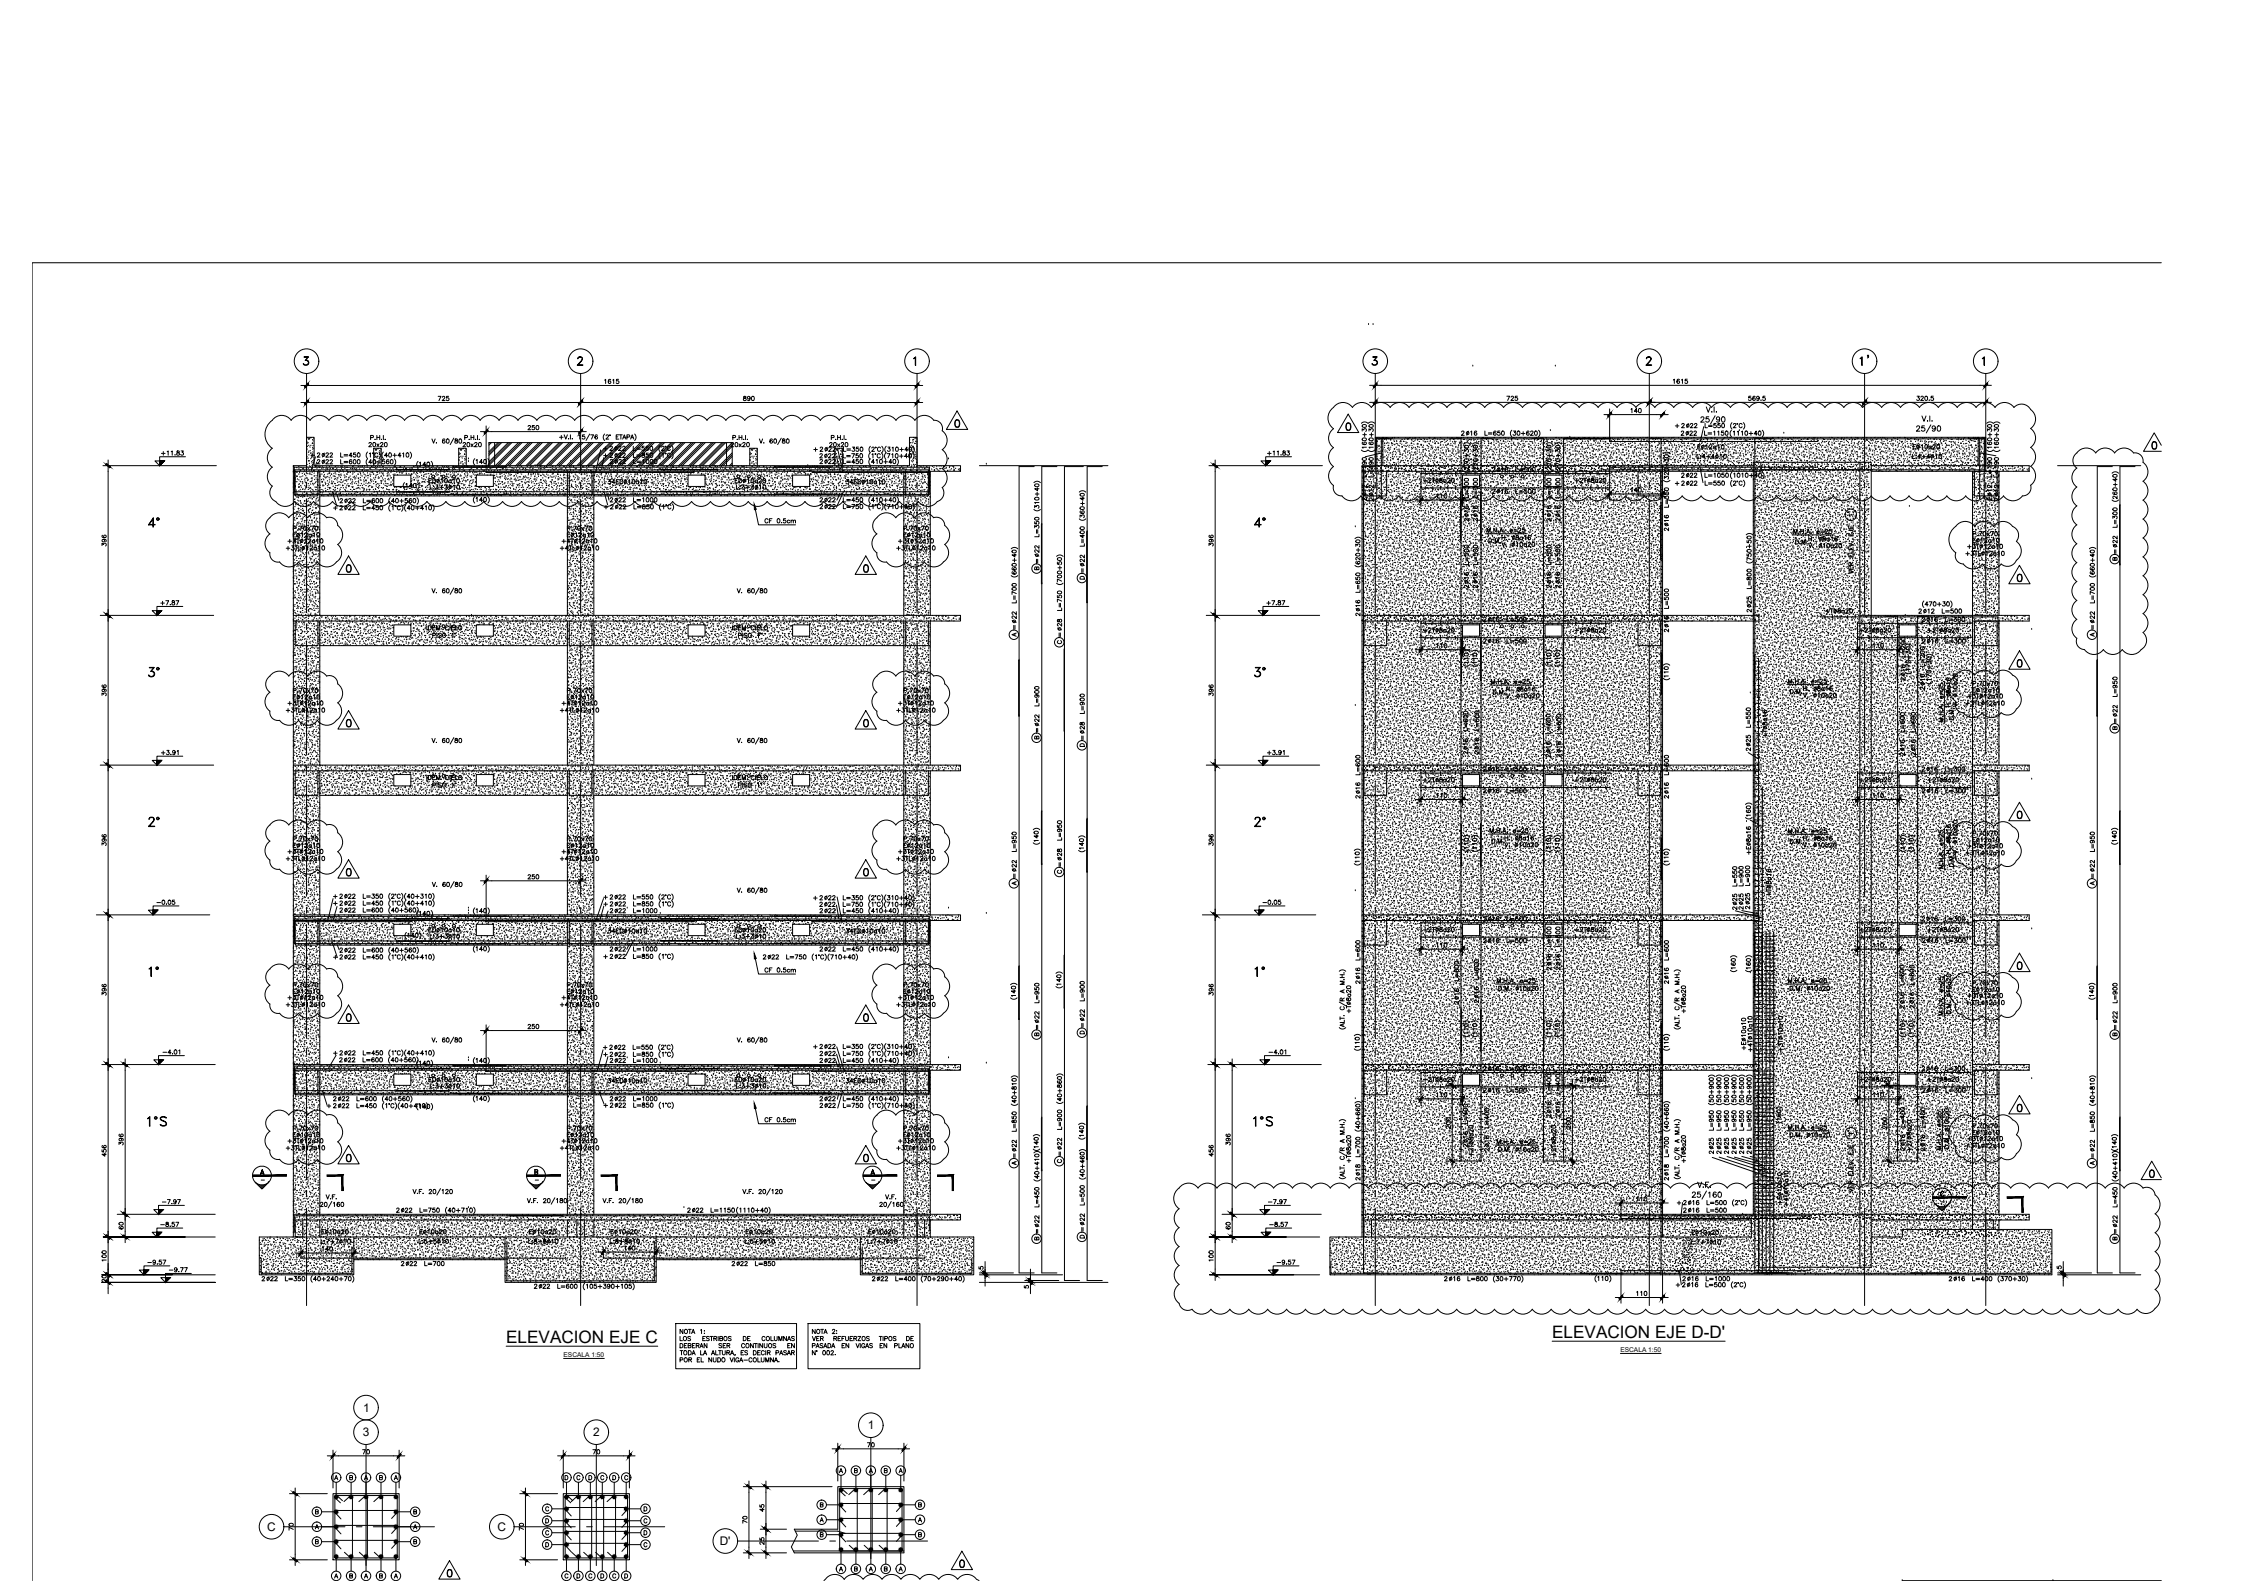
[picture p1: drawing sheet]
<svg xmlns="http://www.w3.org/2000/svg" width="1189mm" height="841mm" viewBox="0 0 1189 841" stroke-linecap="round" stroke-linejoin="round" font-family="sans-serif">
<defs><g id="words">
<g font-size="9.1">
<text x="821" y="707">ELEVACION EJE D-D'</text>
<text x="268" y="710">ELEVACION EJE C</text>
</g>
<g font-size="8.8">
<text x="78" y="280">4°</text>
<text x="663" y="280">4°</text>
<text x="78" y="359">3°</text>
<text x="663" y="359">3°</text>
<text x="78" y="439">2°</text>
<text x="663" y="439">2°</text>
<text x="78" y="518">1°</text>
<text x="663" y="518">1°</text>
<text x="77" y="597">1°S</text>
<text x="663" y="597">1°S</text>
</g>
<text font-size="8.4" x="990" y="194" transform="rotate(-90 990 194)">1'</text>
<g font-size="6.3">
<text x="192" y="747">1</text>
<text x="459" y="756">1</text>
<text x="192" y="760">3</text>
<text x="314" y="760">2</text>
<text x="141" y="810">C</text>
<text x="263" y="810">C</text>
<text x="381" y="817">D'</text>
</g>
<g font-size="5.7">
<text x="319" y="204">1615</text>
<text x="893" y="228">22</text>
<text x="901" y="228">L=550</text>
<text x="278" y="229">250</text>
<text x="221" y="248">140</text>
<text x="251" y="247">140</text>
<text x="326" y="247">22</text>
<text x="334" y="247">L=1000</text>
<text x="437" y="247">22</text>
<text x="445" y="247">L=450</text>
<text x="794" y="251">16</text>
<text x="801" y="251">L=500</text>
<text x="724" y="254" transform="rotate(-90 724 254)">L=190</text>
<text x="1055" y="254" transform="rotate(-90 1055 254)">L=190</text>
<text x="214" y="259">140</text>
<text x="724" y="261" transform="rotate(-90 724 261)">12</text>
<text x="1055" y="261" transform="rotate(-90 1055 261)">12</text>
<text x="251" y="267">140</text>
<text x="822" y="265" transform="rotate(-90 822 265)">L=300</text>
<text x="327" y="271">22</text>
<text x="334" y="271">L=850</text>
<text x="822" y="272" transform="rotate(-90 822 272)">16</text>
<text x="154" y="282">P.70x70</text>
<text x="299" y="282">P.70x70</text>
<text x="404" y="278">CF 0.5cm</text>
<text x="477" y="282">P.70x70</text>
<text x="1121" y="280" transform="rotate(-90 1121 280)">L=300</text>
<text x="551" y="285" transform="rotate(-90 551 285)">L=350</text>
<text x="801" y="287">8a16</text>
<text x="802" y="283">25</text>
<text x="963" y="288">8a16</text>
<text x="965" y="284">25</text>
<text x="58" y="290" transform="rotate(-90 58 290)">396</text>
<text x="551" y="294" transform="rotate(-90 551 294)">22</text>
<text x="575" y="290" transform="rotate(-90 575 290)">L=400</text>
<text x="787" y="289">D.M.</text>
<text x="964" y="291">10a20</text>
<text x="1121" y="289" transform="rotate(-90 1121 289)">22</text>
<text x="575" y="298" transform="rotate(-90 575 298)">22</text>
<text x="822" y="300" transform="rotate(-90 822 300)">L=500</text>
<text x="822" y="307" transform="rotate(-90 822 307)">16</text>
<text x="84" y="321">+7.87</text>
<text x="539" y="320" transform="rotate(-90 539 320)">L=700</text>
<text x="669" y="321">+7.87</text>
<text x="1109" y="320" transform="rotate(-90 1109 320)">L=700</text>
<text x="539" y="328" transform="rotate(-90 539 328)">22</text>
<text x="563" y="324" transform="rotate(-90 563 324)">L=750</text>
<text x="1109" y="328" transform="rotate(-90 1109 328)">22</text>
<text x="563" y="332" transform="rotate(-90 563 332)">28</text>
<text x="789" y="341">16</text>
<text x="797" y="341">L=500</text>
<text x="1021" y="341">16</text>
<text x="1029" y="341">L=300</text>
<text x="759" y="344">110</text>
<text x="990" y="344">110</text>
<text x="778" y="352" transform="rotate(-90 778 352)">110</text>
<text x="1009" y="349" transform="rotate(-90 1009 349)">L=200</text>
<text x="1020" y="354" transform="rotate(-90 1020 354)">L=200</text>
<text x="884" y="359" transform="rotate(-90 884 359)">110</text>
<text x="1009" y="356" transform="rotate(-90 1009 356)">16</text>
<text x="805" y="363">25</text>
<text x="1020" y="361" transform="rotate(-90 1020 361)">16</text>
<text x="58" y="369" transform="rotate(-90 58 369)">396</text>
<text x="154" y="368">P.70x70</text>
<text x="299" y="368">P.70x70</text>
<text x="477" y="368">P.70x70</text>
<text x="804" y="367">8a16</text>
<text x="1029" y="367" transform="rotate(-90 1029 367)">25</text>
<text x="1033" y="368" transform="rotate(-90 1033 368)">8a16</text>
<text x="1121" y="370" transform="rotate(-90 1121 370)">L=950</text>
<text x="551" y="375" transform="rotate(-90 551 375)">L=900</text>
<text x="1121" y="378" transform="rotate(-90 1121 378)">22</text>
<text x="551" y="383" transform="rotate(-90 551 383)">22</text>
<text x="575" y="379" transform="rotate(-90 575 379)">L=900</text>
<text x="575" y="387" transform="rotate(-90 575 387)">28</text>
<text x="778" y="388" transform="rotate(-90 778 388)">L=600</text>
<text x="784" y="388" transform="rotate(-90 784 388)">L=600</text>
<text x="822" y="389" transform="rotate(-90 822 389)">L=600</text>
<text x="827" y="389" transform="rotate(-90 827 389)">L=600</text>
<text x="927" y="386" transform="rotate(-90 927 386)">L=550</text>
<text x="1009" y="388" transform="rotate(-90 1009 388)">L=600</text>
<text x="778" y="395" transform="rotate(-90 778 395)">16</text>
<text x="784" y="395" transform="rotate(-90 784 395)">16</text>
<text x="927" y="394" transform="rotate(-90 927 394)">25</text>
<text x="1009" y="396" transform="rotate(-90 1009 396)">16</text>
<text x="822" y="397" transform="rotate(-90 822 397)">16</text>
<text x="827" y="397" transform="rotate(-90 827 397)">16</text>
<text x="387" y="414">IDEM CIELO</text>
<text x="789" y="409">16</text>
<text x="797" y="409">L=500</text>
<text x="1021" y="409">16</text>
<text x="1028" y="409">L=300</text>
<text x="962" y="442">25</text>
<text x="58" y="448" transform="rotate(-90 58 448)">396</text>
<text x="563" y="446" transform="rotate(-90 563 446)">L=950</text>
<text x="961" y="446">8a16</text>
<text x="961" y="449">10a20</text>
<text x="1029" y="444" transform="rotate(-90 1029 444)">25</text>
<text x="1033" y="445" transform="rotate(-90 1033 445)">8a16</text>
<text x="539" y="452" transform="rotate(-90 539 452)">L=950</text>
<text x="563" y="454" transform="rotate(-90 563 454)">28</text>
<text x="778" y="450" transform="rotate(-90 778 450)">110</text>
<text x="1109" y="452" transform="rotate(-90 1109 452)">L=950</text>
<text x="539" y="460" transform="rotate(-90 539 460)">22</text>
<text x="884" y="457" transform="rotate(-90 884 457)">110</text>
<text x="1109" y="460" transform="rotate(-90 1109 460)">22</text>
<text x="924" y="470" transform="rotate(-90 924 470)">L=900</text>
<text x="927" y="470" transform="rotate(-90 927 470)">L=900</text>
<text x="326" y="477">22</text>
<text x="334" y="477">L=550</text>
<text x="437" y="477">22</text>
<text x="445" y="477">L=350</text>
<text x="924" y="478" transform="rotate(-90 924 478)">25</text>
<text x="927" y="477" transform="rotate(-90 927 477)">25</text>
<text x="183" y="480">22</text>
<text x="191" y="480">L=450</text>
<text x="437" y="481">22</text>
<text x="445" y="481">L=750</text>
<text x="759" y="502">110</text>
<text x="789" y="500">16</text>
<text x="797" y="500">L=500</text>
<text x="822" y="502" transform="rotate(-90 822 502)">L=600</text>
<text x="990" y="502">110</text>
<text x="1021" y="500">16</text>
<text x="1029" y="500">L=300</text>
<text x="326" y="504">22</text>
<text x="326" y="508">22</text>
<text x="334" y="504">L=1000</text>
<text x="334" y="508">L=850</text>
<text x="437" y="504">22</text>
<text x="445" y="504">L=450</text>
<text x="822" y="509" transform="rotate(-90 822 509)">16</text>
<text x="1029" y="522" transform="rotate(-90 1029 522)">25</text>
<text x="58" y="528" transform="rotate(-90 58 528)">396</text>
<text x="803" y="525">10a20</text>
<text x="957" y="525">10a20</text>
<text x="551" y="532" transform="rotate(-90 551 532)">L=950</text>
<text x="575" y="531" transform="rotate(-90 575 531)">L=900</text>
<text x="1121" y="532" transform="rotate(-90 1121 532)">L=900</text>
<text x="551" y="540" transform="rotate(-90 551 540)">22</text>
<text x="575" y="539" transform="rotate(-90 575 539)">22</text>
<text x="1121" y="540" transform="rotate(-90 1121 540)">22</text>
<text x="278" y="545">250</text>
<text x="778" y="548" transform="rotate(-90 778 548)">110</text>
<text x="437" y="556">22</text>
<text x="445" y="556">L=350</text>
<text x="884" y="555" transform="rotate(-90 884 555)">110</text>
<text x="183" y="563">22</text>
<text x="191" y="563">L=600</text>
<text x="251" y="563">140</text>
<text x="326" y="563">22</text>
<text x="334" y="563">L=1000</text>
<text x="437" y="563">22</text>
<text x="445" y="563">L=450</text>
<text x="221" y="565">140</text>
<text x="789" y="568">16</text>
<text x="797" y="568">L=500</text>
<text x="1021" y="568">16</text>
<text x="1028" y="568">L=300</text>
<text x="822" y="580" transform="rotate(-90 822 580)">L=400</text>
<text x="180" y="587">22</text>
<text x="188" y="587">L=450</text>
<text x="221" y="588">140</text>
<text x="251" y="583">140</text>
<text x="327" y="587">22</text>
<text x="334" y="587">L=850</text>
<text x="822" y="587" transform="rotate(-90 822 587)">16</text>
<text x="944" y="594" transform="rotate(-90 944 594)">160</text>
<text x="1028" y="593" transform="rotate(-90 1028 593)">25</text>
<text x="404" y="595">CF 0.5cm</text>
<text x="539" y="600" transform="rotate(-90 539 600)">L=850</text>
<text x="563" y="599" transform="rotate(-90 563 599)">L=900</text>
<text x="769" y="598" transform="rotate(-90 769 598)">200</text>
<text x="778" y="595" transform="rotate(-90 778 595)">L=400</text>
<text x="789" y="598" transform="rotate(-90 789 598)">L=400</text>
<text x="832" y="598" transform="rotate(-90 832 598)">200</text>
<text x="912" y="599" transform="rotate(-90 912 599)">L=950</text>
<text x="924" y="599" transform="rotate(-90 924 599)">L=550</text>
<text x="1020" y="598" transform="rotate(-90 1020 598)">L=400</text>
<text x="1043" y="598">P.70x70</text>
<text x="1109" y="600" transform="rotate(-90 1109 600)">L=850</text>
<text x="778" y="603" transform="rotate(-90 778 603)">16</text>
<text x="789" y="605" transform="rotate(-90 789 605)">16</text>
<text x="1020" y="605" transform="rotate(-90 1020 605)">16</text>
<text x="539" y="608" transform="rotate(-90 539 608)">22</text>
<text x="563" y="607" transform="rotate(-90 563 607)">22</text>
<text x="652" y="607" transform="rotate(-90 652 607)">396</text>
<text x="808" y="606">25</text>
<text x="912" y="607" transform="rotate(-90 912 607)">25</text>
<text x="924" y="607" transform="rotate(-90 924 607)">25</text>
<text x="1109" y="608" transform="rotate(-90 1109 608)">22</text>
<text x="58" y="613" transform="rotate(-90 58 613)">456</text>
<text x="85" y="638">-7.97</text>
<text x="551" y="640" transform="rotate(-90 551 640)">L=450</text>
<text x="575" y="639" transform="rotate(-90 575 639)">L=500</text>
<text x="670" y="638">-7.97</text>
<text x="895" y="639">16</text>
<text x="902" y="639">L=500</text>
<text x="1121" y="640" transform="rotate(-90 1121 640)">L=450</text>
<text x="575" y="647" transform="rotate(-90 575 647)">22</text>
<text x="84" y="650">-8.57</text>
<text x="551" y="648" transform="rotate(-90 551 648)">22</text>
<text x="652" y="651" transform="rotate(-90 652 651)">60</text>
<text x="671" y="650">-8.57</text>
<text x="1121" y="648" transform="rotate(-90 1121 648)">22</text>
<text x="58" y="668" transform="rotate(-90 58 668)">100</text>
<text x="89" y="674">-9.77</text>
<text x="58" y="679" transform="rotate(-90 58 679)">20</text>
<text x="845" y="679">110</text>
<text x="191" y="770">70</text>
<text x="313" y="770">70</text>
<text x="278" y="811" transform="rotate(-90 278 811)">70</text>
</g>
<g font-size="5.3">
<text x="884" y="204">1615</text>
<text x="231" y="213">725</text>
<text x="392" y="213">890</text>
<text x="796" y="213">725</text>
<text x="924" y="213">569.5</text>
<text x="1013" y="213">320.5</text>
<text x="862" y="219">140</text>
<text x="885" y="228">+</text>
<text x="777" y="231">16</text>
<text x="785" y="231">L=650</text>
<text x="893" y="231">22</text>
<text x="901" y="231">L=1150</text>
<text x="326" y="240">22</text>
<text x="334" y="240">L=550</text>
<text x="437" y="240">22</text>
<text x="446" y="240">L=350</text>
<text x="85" y="242">+11.83</text>
<text x="171" y="243">22</text>
<text x="179" y="243">L=450</text>
<text x="326" y="243">22</text>
<text x="334" y="243">L=850</text>
<text x="437" y="243">22</text>
<text x="445" y="243">L=750</text>
<text x="670" y="242">+11.83</text>
<text x="171" y="247">22</text>
<text x="179" y="247">L=600</text>
<text x="321" y="257">34ED%%C10a10</text>
<text x="447" y="257">34ED%%C10a10</text>
<text x="728" y="254" transform="rotate(-90 728 254)">L=190</text>
<text x="893" y="254">22</text>
<text x="893" y="258">22</text>
<text x="901" y="254">L=1050</text>
<text x="901" y="258">L=550</text>
<text x="1059" y="254" transform="rotate(-90 1059 254)">L=190</text>
<text x="728" y="261" transform="rotate(-90 728 261)">12</text>
<text x="793" y="262">16</text>
<text x="801" y="262">L=500</text>
<text x="862" y="261">140</text>
<text x="1059" y="261" transform="rotate(-90 1059 261)">12</text>
<text x="183" y="267">22</text>
<text x="191" y="267">L=600</text>
<text x="326" y="267">22</text>
<text x="334" y="267">L=1000</text>
<text x="437" y="267">22</text>
<text x="445" y="267">L=450</text>
<text x="759" y="265">110</text>
<text x="778" y="265" transform="rotate(-90 778 265)">L=300</text>
<text x="783" y="265" transform="rotate(-90 783 265)">L=300</text>
<text x="827" y="265" transform="rotate(-90 827 265)">L=300</text>
<text x="884" y="270" transform="rotate(-90 884 270)">L=350</text>
<text x="183" y="271">22</text>
<text x="191" y="271">L=450</text>
<text x="437" y="270">22</text>
<text x="445" y="270">L=750</text>
<text x="778" y="272" transform="rotate(-90 778 272)">16</text>
<text x="783" y="272" transform="rotate(-90 783 272)">16</text>
<text x="827" y="272" transform="rotate(-90 827 272)">16</text>
<text x="884" y="277" transform="rotate(-90 884 277)">16</text>
<text x="948" y="283">M.H.A. e=</text>
<text x="1043" y="285">P.70x70</text>
<text x="643" y="290" transform="rotate(-90 643 290)">396</text>
<text x="802" y="290">10a20</text>
<text x="949" y="289">D.M.</text>
<text x="778" y="300" transform="rotate(-90 778 300)">L=500</text>
<text x="783" y="300" transform="rotate(-90 783 300)">L=500</text>
<text x="827" y="300" transform="rotate(-90 827 300)">L=500</text>
<text x="778" y="307" transform="rotate(-90 778 307)">16</text>
<text x="783" y="307" transform="rotate(-90 783 307)">16</text>
<text x="827" y="307" transform="rotate(-90 827 307)">16</text>
<text x="721" y="315" transform="rotate(-90 721 315)">L=650</text>
<text x="928" y="313" transform="rotate(-90 928 313)">L=800</text>
<text x="721" y="322" transform="rotate(-90 721 322)">16</text>
<text x="884" y="323" transform="rotate(-90 884 323)">L=500</text>
<text x="928" y="320" transform="rotate(-90 928 320)">25</text>
<text x="789" y="330">16</text>
<text x="797" y="330">L=500</text>
<text x="1019" y="326">12</text>
<text x="1021" y="330">16</text>
<text x="1027" y="326">L=500</text>
<text x="1028" y="330">L=300</text>
<text x="225" y="334">IDEM CIELO</text>
<text x="387" y="334">IDEM CIELO</text>
<text x="884" y="331" transform="rotate(-90 884 331)">16</text>
<text x="228" y="338">PISO 1°</text>
<text x="390" y="338">PISO 1°</text>
<text x="782" y="352" transform="rotate(-90 782 352)">110</text>
<text x="822" y="352" transform="rotate(-90 822 352)">110</text>
<text x="826" y="352" transform="rotate(-90 826 352)">110</text>
<text x="945" y="363">M.H.A. e=</text>
<text x="962" y="363">25</text>
<text x="1043" y="364">P.70x70</text>
<text x="643" y="369" transform="rotate(-90 643 369)">396</text>
<text x="789" y="368">D.M.</text>
<text x="804" y="370">10a20</text>
<text x="961" y="367">8a16</text>
<text x="961" y="370">10a20</text>
<text x="1037" y="367" transform="rotate(-90 1037 367)">10a20</text>
<text x="1035" y="382" transform="rotate(-90 1035 382)">D.M.</text>
<text x="1015" y="388" transform="rotate(-90 1015 388)">L=600</text>
<text x="1015" y="396" transform="rotate(-90 1015 396)">16</text>
<text x="85" y="400">+3.91</text>
<text x="670" y="400">+3.91</text>
<text x="721" y="411" transform="rotate(-90 721 411)">L=600</text>
<text x="884" y="411" transform="rotate(-90 884 411)">L=600</text>
<text x="721" y="419" transform="rotate(-90 721 419)">16</text>
<text x="884" y="419" transform="rotate(-90 884 419)">16</text>
<text x="759" y="423">110</text>
<text x="789" y="421">16</text>
<text x="797" y="421">L=500</text>
<text x="990" y="423">110</text>
<text x="1021" y="421">16</text>
<text x="1029" y="421">L=300</text>
<text x="927" y="433" transform="rotate(-90 927 433)">160</text>
<text x="787" y="442">M.H.A. e=</text>
<text x="804" y="442">25</text>
<text x="945" y="442">M.H.A. e=</text>
<text x="1043" y="443">P.70x70</text>
<text x="154" y="446">P.70x70</text>
<text x="299" y="446">P.70x70</text>
<text x="477" y="446">P.70x70</text>
<text x="643" y="448" transform="rotate(-90 643 448)">396</text>
<text x="803" y="446">8a16</text>
<text x="803" y="449">10a20</text>
<text x="947" y="447">D.M.</text>
<text x="1037" y="445" transform="rotate(-90 1037 445)">10a20</text>
<text x="782" y="450" transform="rotate(-90 782 450)">110</text>
<text x="822" y="450" transform="rotate(-90 822 450)">110</text>
<text x="826" y="450" transform="rotate(-90 826 450)">110</text>
<text x="1009" y="450" transform="rotate(-90 1009 450)">110</text>
<text x="1014" y="450" transform="rotate(-90 1014 450)">110</text>
<text x="720" y="457" transform="rotate(-90 720 457)">110</text>
<text x="1035" y="460" transform="rotate(-90 1035 460)">D.M.</text>
<text x="278" y="466">250</text>
<text x="920" y="470" transform="rotate(-90 920 470)">L=550</text>
<text x="82" y="479">-0.05</text>
<text x="183" y="476">22</text>
<text x="191" y="476">L=350</text>
<text x="667" y="479">-0.05</text>
<text x="920" y="478" transform="rotate(-90 920 478)">25</text>
<text x="183" y="484">22</text>
<text x="191" y="484">L=600</text>
<text x="221" y="485">140</text>
<text x="251" y="484">140</text>
<text x="319" y="480">+</text>
<text x="326" y="484">22</text>
<text x="326" y="480">22</text>
<text x="334" y="484">L=1000</text>
<text x="334" y="480">L=850</text>
<text x="437" y="484">22</text>
<text x="445" y="484">L=450</text>
<text x="789" y="488">16</text>
<text x="797" y="488">L=500</text>
<text x="1021" y="488">16</text>
<text x="1028" y="488">L=300</text>
<text x="215" y="497">140</text>
<text x="827" y="502" transform="rotate(-90 827 502)">L=600</text>
<text x="183" y="505">22</text>
<text x="183" y="508">22</text>
<text x="191" y="505">L=600</text>
<text x="191" y="508">L=450</text>
<text x="251" y="504">140</text>
<text x="407" y="508">22</text>
<text x="415" y="508">L=750</text>
<text x="721" y="509" transform="rotate(-90 721 509)">L=600</text>
<text x="827" y="509" transform="rotate(-90 827 509)">16</text>
<text x="884" y="509" transform="rotate(-90 884 509)">L=600</text>
<text x="404" y="515">CF 0.5cm</text>
<text x="927" y="514" transform="rotate(-90 927 514)">160</text>
<text x="721" y="516" transform="rotate(-90 721 516)">16</text>
<text x="773" y="520" transform="rotate(-90 773 520)">L=600</text>
<text x="784" y="519" transform="rotate(-90 784 519)">L=600</text>
<text x="791" y="521">M.H.A. e=</text>
<text x="808" y="521">25</text>
<text x="884" y="516" transform="rotate(-90 884 516)">16</text>
<text x="945" y="521">M.H.A. e=</text>
<text x="962" y="521">25</text>
<text x="154" y="523">P.70x70</text>
<text x="299" y="523">P.70x70</text>
<text x="477" y="523">P.70x70</text>
<text x="643" y="528" transform="rotate(-90 643 528)">396</text>
<text x="773" y="527" transform="rotate(-90 773 527)">16</text>
<text x="784" y="527" transform="rotate(-90 784 527)">16</text>
<text x="1009" y="522" transform="rotate(-90 1009 522)">L=600</text>
<text x="1014" y="522" transform="rotate(-90 1014 522)">L=600</text>
<text x="1033" y="526" transform="rotate(-90 1033 526)">10a20</text>
<text x="1043" y="522">P.70x70</text>
<text x="1009" y="530" transform="rotate(-90 1009 530)">16</text>
<text x="1014" y="530" transform="rotate(-90 1014 530)">16</text>
<text x="782" y="548" transform="rotate(-90 782 548)">110</text>
<text x="822" y="548" transform="rotate(-90 822 548)">110</text>
<text x="826" y="548" transform="rotate(-90 826 548)">110</text>
<text x="1009" y="548" transform="rotate(-90 1009 548)">110</text>
<text x="1014" y="548" transform="rotate(-90 1014 548)">110</text>
<text x="318" y="556">+</text>
<text x="326" y="556">22</text>
<text x="334" y="556">L=550</text>
<text x="720" y="555" transform="rotate(-90 720 555)">110</text>
<text x="85" y="559">-4.01</text>
<text x="183" y="559">22</text>
<text x="191" y="559">L=450</text>
<text x="326" y="560">22</text>
<text x="334" y="560">L=850</text>
<text x="437" y="560">22</text>
<text x="445" y="560">L=750</text>
<text x="671" y="559">-4.01</text>
<text x="321" y="574">34ED%%C10a10</text>
<text x="447" y="574">34ED%%C10a10</text>
<text x="759" y="581">110</text>
<text x="789" y="579">16</text>
<text x="797" y="579">L=500</text>
<text x="827" y="580" transform="rotate(-90 827 580)">L=400</text>
<text x="990" y="581">110</text>
<text x="1021" y="579">16</text>
<text x="1029" y="579">L=300</text>
<text x="172" y="587">+</text>
<text x="180" y="583">22</text>
<text x="188" y="583">L=600</text>
<text x="319" y="587">+</text>
<text x="326" y="583">22</text>
<text x="334" y="583">L=1000</text>
<text x="437" y="583">22</text>
<text x="437" y="587">22</text>
<text x="445" y="583">L=450</text>
<text x="445" y="587">L=750</text>
<text x="827" y="587" transform="rotate(-90 827 587)">16</text>
<text x="154" y="599">P.70x70</text>
<text x="299" y="599">P.70x70</text>
<text x="477" y="599">P.70x70</text>
<text x="908" y="599" transform="rotate(-90 908 599)">L=950</text>
<text x="916" y="599" transform="rotate(-90 916 599)">L=950</text>
<text x="920" y="599" transform="rotate(-90 920 599)">L=950</text>
<text x="928" y="599" transform="rotate(-90 928 599)">L=950</text>
<text x="962" y="599">25</text>
<text x="999" y="598" transform="rotate(-90 999 598)">200</text>
<text x="1009" y="597" transform="rotate(-90 1009 597)">L=400</text>
<text x="1032" y="597" transform="rotate(-90 1032 597)">10a20</text>
<text x="957" y="603">10a20</text>
<text x="1009" y="605" transform="rotate(-90 1009 605)">16</text>
<text x="66" y="607" transform="rotate(-90 66 607)">396</text>
<text x="791" y="606">M.H.A. e=</text>
<text x="803" y="610">10a20</text>
<text x="908" y="607" transform="rotate(-90 908 607)">25</text>
<text x="916" y="607" transform="rotate(-90 916 607)">25</text>
<text x="920" y="607" transform="rotate(-90 920 607)">25</text>
<text x="928" y="607" transform="rotate(-90 928 607)">25</text>
<text x="643" y="613" transform="rotate(-90 643 613)">456</text>
<text x="721" y="613" transform="rotate(-90 721 613)">L=700</text>
<text x="884" y="613" transform="rotate(-90 884 613)">L=700</text>
<text x="721" y="621" transform="rotate(-90 721 621)">18</text>
<text x="884" y="621" transform="rotate(-90 884 621)">18</text>
<text x="865" y="636">110</text>
<text x="213" y="642">22</text>
<text x="221" y="642">L=750</text>
<text x="368" y="642">22</text>
<text x="375" y="642">L=1150</text>
<text x="895" y="642">16</text>
<text x="902" y="642">L=500</text>
<text x="66" y="651" transform="rotate(-90 66 651)">60</text>
<text x="170" y="663">140</text>
<text x="329" y="663">140</text>
<text x="77" y="670">-9.57</text>
<text x="216" y="671">22</text>
<text x="224" y="671">L=700</text>
<text x="391" y="671">22</text>
<text x="399" y="671">L=850</text>
<text x="643" y="668" transform="rotate(-90 643 668)">100</text>
<text x="675" y="670">-9.57</text>
<text x="142" y="679">22</text>
<text x="150" y="679">L=350</text>
<text x="286" y="683">22</text>
<text x="294" y="683">L=600</text>
<text x="465" y="679">22</text>
<text x="473" y="679">L=400</text>
<text x="768" y="679">16</text>
<text x="776" y="679">L=800</text>
<text x="886" y="682">+</text>
<text x="894" y="682">16</text>
<text x="894" y="679">16</text>
<text x="902" y="682">L=500</text>
<text x="902" y="679">L=1000</text>
<text x="1035" y="679">16</text>
<text x="1043" y="679">L=400</text>
<text x="865" y="687">110</text>
<text x="458" y="767">70</text>
<text x="405" y="801" transform="rotate(-90 405 801)">45</text>
<text x="397" y="807" transform="rotate(-90 397 807)">70</text>
<text x="156" y="811" transform="rotate(-90 156 811)">70</text>
<text x="405" y="818" transform="rotate(-90 405 818)">25</text>
</g>
<g font-size="4.9">
<text x="430" y="240">+</text>
<text x="319" y="243">+</text>
<text x="885" y="258">+</text>
<text x="1117" y="298">B</text>
<text x="546" y="303">B</text>
<text x="534" y="338">A</text>
<text x="558" y="342">C</text>
<text x="1105" y="338">A</text>
<text x="817" y="402">2</text>
<text x="823" y="402">2</text>
<text x="558" y="463">C</text>
<text x="534" y="469">A</text>
<text x="1105" y="469">A</text>
<text x="176" y="476">+</text>
<text x="176" y="508">+</text>
<text x="570" y="548">D</text>
<text x="176" y="559">+</text>
<text x="319" y="560">+</text>
<text x="773" y="608">2</text>
<text x="785" y="610">2</text>
<text x="534" y="617">A</text>
<text x="558" y="616">C</text>
<text x="1105" y="617">A</text>
<text x="546" y="657">B</text>
<text x="1117" y="657">B</text>
</g>
<g font-size="4.4">
<text x="720" y="266">2</text>
<text x="724" y="266">2</text>
<text x="1051" y="266">2</text>
<text x="1054" y="266">2</text>
<text x="774" y="277">2</text>
<text x="779" y="277">2</text>
<text x="817" y="277">2</text>
<text x="822" y="277">2</text>
<text x="880" y="282">2</text>
<text x="570" y="308">D</text>
<text x="774" y="312">2</text>
<text x="779" y="312">2</text>
<text x="817" y="312">2</text>
<text x="822" y="312">2</text>
<text x="716" y="327">2</text>
<text x="924" y="325">2</text>
<text x="880" y="335">2</text>
<text x="1005" y="361">2</text>
<text x="1015" y="366">2</text>
<text x="1117" y="387">B</text>
<text x="546" y="392">B</text>
<text x="570" y="396">D</text>
<text x="773" y="400">2</text>
<text x="779" y="400">2</text>
<text x="923" y="398">2</text>
<text x="1004" y="401">2</text>
<text x="1010" y="401">2</text>
<text x="716" y="423">2</text>
<text x="880" y="423">2</text>
<text x="916" y="482">2</text>
<text x="919" y="482">2</text>
<text x="923" y="482">2</text>
<text x="817" y="514">2</text>
<text x="822" y="514">2</text>
<text x="716" y="521">2</text>
<text x="880" y="521">2</text>
<text x="769" y="532">2</text>
<text x="779" y="532">2</text>
<text x="1004" y="534">2</text>
<text x="1010" y="534">2</text>
<text x="546" y="549">B</text>
<text x="1117" y="549">B</text>
<text x="817" y="592">2</text>
<text x="822" y="592">2</text>
<text x="903" y="611">2</text>
<text x="907" y="611">2</text>
<text x="912" y="611">2</text>
<text x="915" y="611">2</text>
<text x="919" y="611">2</text>
<text x="924" y="611">2</text>
<text x="1005" y="610">2</text>
<text x="1015" y="610">2</text>
<text x="716" y="625">2</text>
<text x="880" y="625">2</text>
<text x="570" y="656">D</text>
</g>
<g font-size="4">
<text x="773" y="346">)</text>
<text x="778" y="346">)</text>
<text x="817" y="346">)</text>
<text x="822" y="346">)</text>
<text x="546" y="440">)</text>
<text x="1116" y="440">)</text>
<text x="570" y="452">(</text>
<text x="716" y="459">(</text>
<text x="879" y="459">(</text>
<text x="915" y="508">)</text>
<text x="923" y="508">)</text>
<text x="716" y="549">)</text>
<text x="879" y="549">)</text>
<text x="570" y="604">(</text>
<text x="1015" y="607">%%C</text>
</g>
<g font-size="3.5">
<text x="773" y="353">(</text>
<text x="778" y="353">(</text>
<text x="817" y="353">(</text>
<text x="822" y="353">(</text>
<text x="879" y="353">)</text>
<text x="879" y="361">(</text>
<text x="923" y="427">)</text>
<text x="923" y="434">(</text>
<text x="773" y="444">)</text>
<text x="778" y="444">)</text>
<text x="817" y="444">)</text>
<text x="822" y="444">)</text>
<text x="1004" y="444">)</text>
<text x="1009" y="444">)</text>
<text x="546" y="448">(</text>
<text x="570" y="444">)</text>
<text x="1116" y="448">(</text>
<text x="716" y="451">)</text>
<text x="773" y="452">(</text>
<text x="778" y="452">(</text>
<text x="817" y="452">(</text>
<text x="822" y="452">(</text>
<text x="879" y="451">)</text>
<text x="1004" y="452">(</text>
<text x="1009" y="452">(</text>
<text x="915" y="515">(</text>
<text x="923" y="515">(</text>
<text x="558" y="516">)</text>
<text x="534" y="522">)</text>
<text x="558" y="524">(</text>
<text x="1104" y="522">)</text>
<text x="534" y="530">(</text>
<text x="1104" y="530">(</text>
<text x="773" y="542">)</text>
<text x="778" y="542">)</text>
<text x="817" y="542">)</text>
<text x="822" y="542">)</text>
<text x="1004" y="542">)</text>
<text x="1009" y="542">)</text>
<text x="773" y="550">(</text>
<text x="778" y="550">(</text>
<text x="817" y="550">(</text>
<text x="822" y="550">(</text>
<text x="1004" y="550">(</text>
<text x="1009" y="550">(</text>
<text x="716" y="557">(</text>
<text x="879" y="557">(</text>
<text x="939" y="587">)</text>
<text x="570" y="596">)</text>
<text x="939" y="595">(</text>
<text x="546" y="602">)</text>
<text x="1116" y="602">)</text>
<text x="546" y="610">(</text>
<text x="1116" y="610">(</text>
<text x="298" y="718">ESCALA 1:50</text>
<text x="857" y="715">ESCALA 1:50</text>
</g>
<g font-size="2.6">
<text x="137" y="625">-</text>
<text x="282" y="625">-</text>
<text x="460" y="625">-</text>
<text x="1026" y="637">-</text>
</g>
</g></defs>
<!-- layer: RLA-FORMATO -->
<path d="M1144 139h-1127v697" fill="none" stroke="#000" stroke-width=".53"/>
<!-- layer: RLE-FIRMA CALCULISTA -->
<path d="M1086 836h.1M1086 836h58" fill="none" stroke="#000" stroke-width=".53"/>
<!-- layer: RLE-FIRMA REVISOR -->
<path d="M1006 836h.1M1006 836h80" fill="none" stroke="#000" stroke-width=".53"/>
<g fill="none" stroke="#000" stroke-width=".53">
<path d="M728 235h.1M728 238v1M728 237h.1M728 232h.1M728 233l1 1M728 231h1M728 237h1M728 235l1 1M729 233h.1M729 239h.1M729 236h.1M729 232h1"/>
<path d="M729 236h1M729 240h1M730 231v1M730 237v1M730 236h.1M730 239h.1M730 237h1M730 239h1M731 232h-1M731 233v1M731 240h.1M731 234h.1"/>
<path d="M731 236v1M731 235h.1M731 238l1 1M731 233h1M731 238h1M732 238l-1 1M732 231h.1M733 232h.1M733 236h.1M733 237h-1M733 234h.1M733 239h.1"/>
<path d="M733 238h.1M734 231h.1M734 235h.1M734 239h.1M734 232v1M734 237h.1M734 234h.1M734 239v1M734 236h1M735 236h.1M735 238h.1M735 232h.1"/>
<path d="M735 234h.1M735 237h.1M735 237l1 1M736 232h.1M736 237h.1M736 240h.1M736 239l-1 1M736 233h.1M736 235h.1M736 234h.1M737 231h.1M737 235h.1"/>
<path d="M737 235v1M737 240h.1M737 239h.1M737 233h1M738 235h.1M738 233h.1M738 238h.1M738 237h.1M738 232h.1M738 237v1M738 239h.1M739 235h.1"/>
<path d="M739 237h.1M739 240h.1M739 233h.1M739 238h.1M739 233v1M740 231h.1M740 236h.1M740 239h.1M740 237v1M740 238h1M741 239h-1M741 233h.1"/>
<path d="M741 240h.1M741 234v1M741 233v1M742 232h.1M742 237h.1M742 236h.1M742 235h.1M742 240h.1M742 233l1 1M743 233h.1M743 236h.1M743 239h.1"/>
<path d="M743 232h.1M743 238h.1M744 236h-1M744 237v1M744 235h.1M744 238h.1M744 231v1M744 239v1M744 234h.1M744 236h.1M745 234h-1M745 239h.1"/>
<path d="M745 232h-1M745 232h.1M745 235v1M745 236l1 1M746 238l-1 1M746 240h.1M746 231v1M746 236h.1M747 232h.1M747 238h.1M747 237h.1M747 234v1"/>
<path d="M747 239h.1M747 233h.1M747 236h.1M747 232h1M748 237h-1M748 233h.1M748 237h.1M748 235h.1M748 239v1M748 232h.1M749 233h.1M749 231h.1"/>
<path d="M749 238h.1M749 240h.1M749 232h.1M749 239h.1M749 237h.1M750 237v1M750 240h.1M750 235h.1M750 239h.1M750 236h.1M750 233h.1M750 232v1"/>
<path d="M750 236v1M751 231h.1M751 233h.1M751 237h.1M751 238h.1M751 239h.1M751 232h.1M752 235h.1M752 232h.1M752 236h.1M752 240h.1M753 236l-1 1"/>
<path d="M753 237h.1M753 239h.1M753 233h.1M753 238h.1M753 235v1M753 232h.1M754 232v1M754 233h.1M754 234h.1M754 240h.1M754 233v1M754 237v1"/>
<path d="M755 238h.1M755 232h.1M755 236h.1M755 233v1M756 237h.1M756 236h.1M756 231h.1M756 235h.1M756 238v1M756 240h.1M757 232h-1M757 233v1"/>
<path d="M757 231h.1M757 233h.1M757 236h.1M757 238h.1M757 236v1M758 236h-1M758 232h.1M758 237h.1M758 240h.1M758 234h.1M758 239h.1M759 239h.1"/>
<path d="M759 232h.1M759 231h.1M759 235h.1M759 238h.1M759 233h.1M759 234v1M759 236l1 1M760 238h.1M760 233h.1M760 240h.1M761 232h.1M761 236v1"/>
<path d="M761 237h.1M761 234h.1M761 235h.1M761 240h.1M761 238h.1M762 232v1M762 231h.1M762 236h.1M762 239h.1M762 235h.1M762 237h.1M762 234h.1"/>
<path d="M762 239l1 1M763 233v1M763 232h.1M763 233h.1M763 240h.1M763 237h.1M763 238h.1M764 235h.1M764 240h.1M764 239v1M764 232h.1M764 237h.1"/>
<path d="M764 233h.1M765 234h-1M765 235v1M765 233h.1M765 236h.1M765 239h.1M765 238h.1M765 236l1 1M766 233h.1M766 235h.1M766 238h.1M766 231v1"/>
<path d="M766 237h.1M766 238v1M767 232h.1M767 239h.1M767 235v1M767 233h.1M768 235h.1M768 231h.1M768 236h.1M768 240h.1M768 239v1M768 234h1"/>
<path d="M768 237v1M769 236h.1M769 238h.1M769 232h.1M769 239h.1M769 235h.1M770 233l-1 1M770 234h.1M770 235h.1M770 238v1M770 233h.1M770 237h.1"/>
<path d="M770 236h.1M771 240h-1M771 231h.1M771 238h.1M771 240h.1M771 237h.1M771 239h1M771 232h.1M772 238h-1M772 235h.1M772 236h.1M772 231v1"/>
<path d="M772 239v1M772 234h.1M772 239h.1M773 237h.1M773 234h.1M773 232h.1M773 235v1M773 231h.1M773 233h.1M773 234h1M774 238h.1M774 232h1"/>
<path d="M774 236h1M774 239v1M774 231v1M775 240h-1M775 238h.1M775 232v1M775 235h.1M775 237h.1M775 234h.1M775 237h1M775 239h1M775 235v1"/>
<path d="M776 240h.1M776 237h.1M776 233h1M776 238h1M776 237h1M777 239h.1M777 236v1M777 236h1M778 235v1M778 238h.1M778 240h.1M778 234h.1"/>
<path d="M778 239h1M779 236h-1M779 235h-1M779 236h.1M779 236h1M779 238h1M779 239h.1M780 240h1M780 235h.1M781 238v1M781 236l-1 1M781 237h.1"/>
<path d="M781 233v1M781 238h.1M781 236h.1M781 235h1M782 239h.1M782 233h1M782 238h1M782 234h.1M782 240h.1M783 237l-1 1M783 236h.1M783 235h1"/>
<path d="M783 237h1M783 240h1M784 235l-1 1M784 233v1M784 240h.1M784 234h.1M784 237h.1M784 236v1M784 239h.1M784 236h1M784 239h1M785 240h.1"/>
<path d="M785 234v1M785 233h1M785 240h1M786 239h.1M786 236h.1M786 237h.1M786 237h1M787 238l-1 1M787 237h.1M787 239v1M787 236h.1M787 233h1"/>
<path d="M787 236h1M787 239h1M787 233h.1M788 234v1M788 238h.1M788 237l1 1M788 235h1M789 235h.1M789 236v1M789 234h.1M789 238h.1M789 239h1"/>
<path d="M790 240h.1M790 239h.1M790 235h1M790 236h1M790 240h1M790 237l1 1M791 234h-1M791 236v1M791 238h1M791 235h1M792 233h.1M792 238h-1"/>
<path d="M792 239h.1M792 233h1M792 237h1M793 234h.1M793 236h.1M793 235h.1M793 238h.1M793 239h.1M793 238h1M793 240h1M794 234v1M794 237h.1"/>
<path d="M794 235h1M794 239h1M795 236h.1M795 235h-1M795 238v1M795 233v1M795 233h1M795 237h1M796 233h-1M796 234v1M796 239h.1M796 237l1 1"/>
<path d="M797 236h.1M797 240h.1M797 234h.1M797 237h.1M797 239h.1M797 239h1M798 237h.1M798 239h.1M798 233h.1M798 236v1M798 235h.1M799 233h.1"/>
<path d="M799 238h.1M799 236h-1M799 240h.1M799 234l1 1M800 237h.1M800 232h.1M800 236h.1M800 239h.1M800 233h.1M800 238h.1M800 239v1M801 231h.1"/>
<path d="M801 235h.1M801 239h.1M801 234h.1M801 239v1M801 232h.1M802 232h.1M802 236h.1M802 238h.1M802 237l1 1M802 231h.1M802 239l1 1M803 232v1"/>
<path d="M803 237h.1M803 240h.1M803 236h.1M803 235h.1M803 234h.1M804 235l-1 1M804 231h.1M804 235h.1M804 238h.1M804 237h.1M804 235h1M805 233h.1"/>
<path d="M805 238h.1M805 231v1M805 239h.1M805 236v1M806 239h.1M806 240h-1M806 235h.1M806 237h.1M806 240h.1M806 233h.1M806 235v1M806 238h.1"/>
<path d="M806 232h.1M807 232l-1 1M807 231h.1M807 236h.1M807 239h.1M807 233v1M807 238h1M808 239h-1M808 233h.1M808 240h.1M808 232h.1M809 235h-1"/>
<path d="M809 232h.1M809 237h.1M809 238v1M809 235h.1M809 236h.1M809 233l1 1M809 231h.1M809 237v1M810 233h.1M810 236h.1M810 239h.1M810 236v1"/>
<path d="M810 232h.1M811 233l-1 1M811 239v1M811 235h.1M811 238h.1M811 234h.1M811 237h.1M812 239h.1M812 232h.1M812 235v1M812 238h.1M812 233h.1"/>
<path d="M812 234h.1M812 237h.1M812 236v1M813 231h.1M813 236h.1M813 240h.1M813 231v1M813 233h.1M813 232h1M814 237h.1M814 232h.1M814 235h.1"/>
<path d="M814 238h.1M814 236h.1M815 233v1M815 237h.1M815 238v1M815 235h.1M815 239v1M815 231v1M816 233h-1M816 232h.1M816 231h.1M816 238h.1"/>
<path d="M816 240h.1M816 234v1M816 235v1M817 240h.1M817 235h.1M817 239h.1M817 232v1M817 236h.1M817 234h.1M818 238h-1M818 238h.1M818 231h.1"/>
<path d="M818 233h.1M818 237h.1M818 236v1M818 232h.1M818 233h1M819 235h.1M819 233v1M819 232h.1M819 236h.1M819 240h.1M819 238v1M820 236l-1 1"/>
<path d="M820 238h.1M820 237h.1M820 239h.1M820 235v1M821 232l-1 1M821 233h.1M821 238h.1M821 234h.1M821 239v1M821 236h1M821 235h.1M821 238h1"/>
<path d="M822 232h.1M822 239h-1M822 236h.1M823 234h.1M823 237h-1M823 235h.1M823 238v1M823 231h.1M823 239h.1M823 231h1M824 233h.1M824 236h.1"/>
<path d="M824 238h.1M824 237h.1M824 234v1M824 239h.1M824 235h1M825 232h.1M825 234h.1M825 237h.1M825 240h.1M825 238v1M826 237h.1M826 240h-1"/>
<path d="M826 231h.1M826 235h.1M826 233h.1M826 234v1M827 236h.1M827 233h.1M827 238h.1M827 240h.1M827 239v1M827 238h1M828 232v1M828 235h.1"/>
<path d="M828 237h.1M828 232h.1M828 240h.1M828 238h.1M828 235v1M828 240h1M828 239h.1M829 233h.1M829 231v1M829 236h.1M829 239h.1M829 237h.1"/>
<path d="M829 234h.1M830 235h-1M830 233h.1M830 240h.1M830 238h.1M830 235l1 1M831 231h.1M831 238h.1M831 240h.1M831 239v1M831 234h.1M831 232h.1"/>
<path d="M831 237h.1M831 232v1M832 236h.1M832 235h.1M832 233h.1M832 239h.1M832 237h.1M833 233h.1M833 231h.1M833 235h.1M833 238h.1M833 238l1 1"/>
<path d="M833 238v1M834 236h-1M834 237h.1M834 240h.1M834 233v1M834 236h.1M834 232h.1M834 239h.1M835 234l-1 1M835 239h.1M835 232h.1M835 236h.1"/>
<path d="M835 240h.1M835 236h1M835 231v1M836 239h.1M836 232h.1M836 235h.1M836 238h.1M837 240h.1M837 234h.1M837 236v1M837 235h.1M837 239h.1"/>
<path d="M837 233h.1M837 237h.1M837 236h.1M838 231h.1M838 237l-1 1M838 234v1M838 231h1M838 238h1M838 240h1M838 239h1M838 232h.1M839 233v1"/>
<path d="M839 232h.1M839 239v1M839 237h.1M839 235h1M839 239h1M840 237h.1M840 239v1M840 236h.1M840 235v1M840 233h.1M840 231h1M840 233h1"/>
<path d="M840 237h1M840 232h.1M840 234l1 1M841 237v1M841 231h.1M841 239v1M841 232h1M841 236h1M841 240h1M842 233h-1M842 235h.1M842 237h1"/>
<path d="M842 239h1M842 235v1M843 237h.1M843 239h.1M843 233h.1M843 238h.1M843 235h.1M843 233h1M843 238h1M843 237v1M844 232h-1M844 233h.1"/>
<path d="M844 234h.1M844 232h1M844 236h1M844 233h1M844 238h.1M845 238h.1M845 231h1M845 235h1M845 239h1M845 236h.1M846 234h-1M846 237v1"/>
<path d="M846 236h.1M846 238h.1M846 234v1M846 236h1M846 238h1M847 232h-1M847 233h.1M847 233v1M847 236h.1M847 232h1M847 237h1M847 240h1"/>
<path d="M848 236h.1M848 233v1M848 238h.1M848 231h1M848 235h1M848 239h.1M849 239h.1M849 232h.1M849 237l1 1M849 234h.1M849 231v1M849 233h1"/>
<path d="M849 234h1M850 236h.1M850 235h-1M850 239h.1M850 235h1M850 237h1M850 240h1M851 232h.1M851 237h.1M851 236v1M851 235h.1M851 238h.1"/>
<path d="M851 231h1M851 236h1M851 239h1M852 233h.1M852 237h1M852 234v1M852 240h1M853 239h.1M853 233h-1M853 232h.1M853 237h.1M853 232h1"/>
<path d="M853 237h1M854 238l-1 1M854 235h.1M854 239v1M854 240h.1M854 233h.1M854 232h1M854 233h1M854 236h1M854 239h1M855 234l-1 1M855 236h.1"/>
<path d="M855 237v1M855 239v1M855 240h.1M855 235h1M855 238h1M856 236h.1M856 232v1M856 232h.1M856 238h.1M856 235v1M856 232h1M856 239h1"/>
<path d="M857 238h.1M857 239h.1M857 235h.1M857 234h.1M857 231h1M857 236h1M857 240h1M858 231l-1 1M858 235h.1M858 239h1M858 238h1M858 232h1"/>
<path d="M858 235h1M859 233h.1M859 238h-1M859 235v1M859 232h.1M859 239h.1M860 233h.1M860 237h.1M860 234h.1M860 235h.1M860 238h.1M860 236v1"/>
<path d="M861 231h.1M861 238h.1M861 240h.1M862 235h.1M862 232l-1 1M862 238h.1M862 236h-1M862 240h.1M862 231h.1M862 233v1M863 237h.1M863 231h.1"/>
<path d="M863 233h.1M863 234v1M863 232h.1M863 236h.1M864 234h.1M864 232h.1M864 236h.1M864 240h.1M864 238v1M864 239h1M865 237h.1M865 239h.1"/>
<path d="M865 238h.1M865 232h.1M865 234v1M865 236v1M865 236h.1M866 233h.1M866 238h.1M866 240h.1M866 237v1M866 232v1M866 237h1M867 232h.1"/>
<path d="M867 236h.1M867 232h-1M867 233h.1M867 239h.1M867 237h.1M868 231h.1M868 235h.1M868 239h.1M868 237h.1M868 239v1M868 233v1M868 233h.1"/>
<path d="M868 232h1M869 236l-1 1M869 236h.1M869 238h.1M869 235v1M869 231h.1M869 239v1M869 240h1M870 233h.1M870 232h.1M870 237h.1M870 240h.1"/>
<path d="M871 235l-1 1M871 238h.1M871 231h.1M871 235h.1M871 237h.1M871 236v1M871 233h.1M871 235h1M872 231h.1M872 233h.1M872 238h.1M872 238v1"/>
<path d="M872 234h.1M873 240h-1M873 238h.1M873 235h.1M873 237h.1M873 240h.1M873 235v1M874 236h.1M874 231h.1M874 239h.1M874 234h.1M874 240h.1"/>
<path d="M874 237v1M874 238h.1M874 232h1M875 233h.1M875 240h.1M875 232h.1M875 233v1M875 234h1M876 238v1M876 232h.1M876 237h.1M876 236h.1"/>
<path d="M876 231h.1M876 237v1M877 239h.1M877 233h.1M877 236h.1M877 237h.1M877 232h.1M877 235h.1M877 233v1M878 232h.1M878 234h.1M878 235h.1"/>
<path d="M878 238h.1M878 238v1M878 237h.1M879 232h.1M879 239h.1M879 234v1M879 237h.1M879 238h.1M880 231h.1M880 236h.1M880 240h.1M880 238v1"/>
<path d="M880 233h.1M880 232v1M880 235h1M881 237h.1M881 234h-1M881 232h.1M881 235h.1M881 238h.1M881 240h.1M882 233h.1M882 238h.1M882 237h.1"/>
<path d="M882 240h.1M883 233h-1M883 231h.1M883 238h.1M883 240h.1M883 234h.1M883 235v1M883 236h.1M883 238h1M884 239l-1 1M884 240h.1M884 234h.1"/>
<path d="M884 235h.1M884 239h.1M884 233h.1M884 232h.1M885 237l-1 1M885 236h.1M885 235h-1M885 239h.1M885 231h.1M885 233h.1M885 237h.1M885 233h1"/>
<path d="M886 233v1M886 231h.1M886 232h.1M886 236h.1M886 240h.1M886 235h.1M886 238v1M887 237h.1M887 233v1M887 238h.1M887 236h.1M887 239h.1"/>
<path d="M888 239h.1M888 234h.1M888 233h.1M888 238h.1M888 231v1M888 236h.1M888 235h.1M889 236v1M889 240h.1M889 232h.1M889 236h.1M889 240h1"/>
<path d="M890 234h.1M890 236v1M890 232v1M890 233h.1M890 238v1M890 231v1M890 235h.1M890 239h.1M890 236h.1M890 240h.1M891 236h.1M891 238h.1"/>
<path d="M891 234v1M891 239h.1M891 232h.1M892 237h.1M892 240h.1M892 238v1M892 237h1M893 240h-1M893 239v1M893 236h.1M893 234v1M894 236h.1"/>
<path d="M894 237v1M894 233h.1M894 237h.1M895 235h.1M895 237h.1M895 240h.1M895 233h.1M895 239h.1M896 239h.1M896 235h.1M896 237v1M896 236h.1"/>
<path d="M897 235h-1M897 236v1M897 240h.1M897 233h.1M897 238h1M898 239h-1M898 237h.1M899 236h.1M899 235h.1M899 238h.1M899 234v1M899 233h.1"/>
<path d="M899 239h.1M899 236v1M900 238h-1M900 236h.1M900 235h.1M900 238h.1M901 234h.1M901 240h.1M901 233v1M901 238h.1M901 239h1M902 239h.1"/>
<path d="M902 236h.1M902 237v1M902 233v1M902 236h1M902 240h1M902 234h.1M902 237h.1M903 240h.1M903 239h.1M903 235h1M903 238h1M903 233h.1"/>
<path d="M904 236v1M904 236h.1M904 233h1M904 237h1M905 237l-1 1M905 239h.1M905 234v1M905 237h.1M905 238h1M905 240h1M905 233h1M906 233v1"/>
<path d="M906 235h.1M906 235h1M906 238l1 1M907 239v1M907 233h1M907 237h1M907 237h.1M907 234v1M908 238h.1M908 237v1M908 240h.1M908 236h1"/>
<path d="M908 240h1M908 236h.1M909 235h.1M909 234h.1M909 237h.1M909 239h1M909 238h1M910 238h.1M910 235h.1M910 233h1M910 238h1M910 239v1"/>
<path d="M911 234h.1M911 239h.1M911 236h1M911 233h.1M912 238h.1M912 239h.1M912 235h1M912 239h1M913 234h.1M913 237v1M913 235h.1M913 238h.1"/>
<path d="M913 239h.1M913 236h1M913 238h1M914 233v1M914 236h.1M914 235h.1M914 238l1 1M914 237h1M914 240h1M915 235h.1M915 233v1M915 237v1"/>
<path d="M915 239h.1M915 235h1M916 237h.1M916 233v1M916 234h1M916 233h1M916 238h1M917 235h-1M917 236h.1M917 239h.1M917 240h.1M917 235h1"/>
<path d="M917 237h1M917 240h1M918 238h.1M918 232h.1M918 234h.1M918 236v1M918 236h.1M918 231h1M918 236h1M918 239h1M919 240h.1M919 239l-1 1"/>
<path d="M919 232v1M919 237h.1M919 234h.1M919 232h.1M919 233h1M919 240h1M920 235v1M920 238v1M920 232h1M920 237h1M921 235h.1M921 237h.1"/>
<path d="M921 239v1M921 240h.1M921 231v1M921 233v1M921 232h.1M921 233h1M921 236h1M921 239h1M922 234l-1 1M922 235v1M922 240h.1M922 237h.1"/>
<path d="M922 235h1M922 238h1M923 232v1M923 232h.1M923 238h1M923 233h.1M924 232h.1M924 239h.1M924 239h-1M924 237h.1M924 236v1M924 233h.1"/>
<path d="M924 235h.1M925 231h.1M925 236h.1M925 240h.1M925 235h.1M925 238v1M925 233h.1M925 236v1M926 232h.1M926 235h.1M926 238h.1M926 235v1"/>
<path d="M926 239h.1M927 233h.1M927 237h.1M927 240h.1M927 234h.1M927 236h.1M927 235h.1M927 238h.1M927 232h.1M927 236v1M928 231h.1M928 238h.1"/>
<path d="M928 240h.1M928 234h.1M928 238l1 1M929 232l-1 1M929 235h.1M929 239h.1M929 234h.1M929 240h.1M929 231h.1M929 237v1M930 231h.1M930 233h.1"/>
<path d="M930 237h.1M930 239h.1M930 235v1M930 233v1M930 232h1M930 234h1M931 237h-1M931 232h.1M931 236h.1M931 240h.1M931 237h.1M932 237h.1"/>
<path d="M932 239h.1M932 233h-1M932 234h.1M932 236h.1M933 240h.1M933 233h.1M933 238h.1M933 237h.1M933 238v1M933 232v1M933 235h.1M933 237h1"/>
<path d="M934 232h-1M934 232h.1M934 236h.1M934 233h.1M934 240h.1M934 235h.1M935 233h.1M935 238h-1M935 231h.1M935 235h.1M935 239h.1M935 237h.1"/>
<path d="M936 236l-1 1M936 234h.1M936 236h.1M936 238h.1M936 235v1M936 240h.1M936 234h1M937 237h.1M937 240h.1M937 233h.1M937 232v1M937 234h.1"/>
<path d="M937 236h1M938 231h.1M938 235h.1M938 237h.1M938 233h.1M938 238h.1M939 239l-1 1M939 233h.1M939 238h.1M939 238v1M939 237h.1M939 234h.1"/>
<path d="M940 233v1M940 235v1M940 235h.1M940 237h.1M940 240h.1M940 239h.1M941 231h.1M941 236h.1M941 239h.1M941 231v1M941 237h.1M941 235h.1"/>
<path d="M942 233h.1M942 240h.1M942 234h1M942 236l1 1M943 235h-1M943 239h.1M943 233h.1M943 232h.1M943 237h.1M943 231v1M943 237v1M944 239h-1"/>
<path d="M944 234v1M944 233h.1M944 236h.1M944 239h.1M944 233v1M944 232h1M945 238h.1M945 236h.1M945 235h.1M945 237h.1M945 240h.1M945 239l1 1"/>
<path d="M946 236h.1M946 232h.1M946 239h.1M946 234v1M946 238h.1M947 236h-1M947 237v1M947 239v1M947 231h.1M947 236h.1M947 240h.1M947 235h1"/>
<path d="M948 234h-1M948 232h.1M948 235h.1M948 238h.1M948 235v1M949 239h.1M949 233h.1M949 238h-1M949 235h.1M949 232h.1M949 237v1M949 237h.1"/>
<path d="M949 240h.1M950 234h.1M950 238h.1M950 231h.1M950 240h.1M950 233h.1M950 235v1M951 237h-1M951 235h.1M951 239h.1M951 231v1M952 236h.1"/>
<path d="M952 238h.1M952 233h.1M952 239h.1M952 234v1M952 236v1M952 231h.1M952 237h.1M953 236h.1M953 235h.1M953 232h.1M953 240h.1M953 232v1"/>
<path d="M954 233v1M954 237h.1M954 239h.1M954 239h1M954 232h.1M955 237v1M955 231v1M955 233h.1M955 234h.1M955 236h.1M955 235h.1M956 236l-1 1"/>
<path d="M956 239h.1M956 238h.1M956 232h.1M956 236h.1M957 236v1M957 232v1M957 231h.1M957 235h.1M957 239h.1M957 234h.1M957 240h.1M957 237v1"/>
<path d="M958 234v1M958 237h.1M958 236h.1M958 238h.1M958 239h.1M958 233h.1M959 233l-1 1M959 232h.1M959 237h.1M959 240h.1M959 235h.1M959 239l1 1"/>
<path d="M960 231l-1 1M960 233h.1M960 232h.1M960 231h.1M960 235h.1M961 236h-1M961 240h.1M961 237v1M961 236h.1M961 233h.1M961 238h.1M961 232l1 1"/>
<path d="M961 238v1M961 235h1M962 232h.1M962 238h.1M962 237h.1M962 240h.1M962 233h.1M963 234l-1 1M963 238h.1M963 235h.1M963 231h.1M963 236h.1"/>
<path d="M963 239h.1M964 236v1M964 234h.1M964 239h.1M964 233h.1M964 238h.1M964 240h.1M964 235v1M964 238h1M964 232h1M965 232v1M965 232h1"/>
<path d="M965 237h1M965 234h.1M966 234h.1M966 238h.1M966 236v1M966 233h1M966 236h1M966 239h1M967 239h.1M967 236h.1M967 238v1M967 232v1"/>
<path d="M967 235h1M967 238h1M968 234h-1M968 231h.1M968 233v1M968 235h.1M968 239h.1M968 232h1M968 239h1M968 237h1M969 231h.1M969 234h.1"/>
<path d="M969 237h.1M969 231h1M969 236h1M969 240h1M969 235h.1M970 238l-1 1M970 239h.1M970 232h1M970 235h1M970 238h1M970 238h.1M970 233h.1"/>
<path d="M971 234v1M971 236v1M971 233h1M971 237h1M971 240h1M971 237h.1M972 232v1M972 239h.1M972 237h.1M972 240h.1M972 231h1M972 238h1"/>
<path d="M972 240h1M973 233h-1M973 235h.1M973 235h1M973 239h1M973 236h.1M973 237h1M974 240h-1M974 239v1M974 234h.1M974 232h.1M974 231h1"/>
<path d="M974 233h1M974 237h1M975 232h-1M975 238h-1M975 235v1M975 240h.1M975 239v1M975 236h1M975 240h1M976 232v1M976 234h.1M976 232h.1"/>
<path d="M976 235v1M976 238h.1M976 237h1M976 239h1M977 233h.1M977 238h.1M977 235h.1M977 231h.1M977 239v1M977 233h1M977 238h1M978 238v1"/>
<path d="M978 234h.1M978 232h1M978 235v1M979 236h.1M979 237h.1M979 231h1M979 235h1M979 239h1M980 240h.1M980 231l-1 1M980 234h.1M980 236h.1"/>
<path d="M980 238h.1M980 233h.1M980 232v1M980 239h.1M980 236v1M980 236h1M980 238h1M981 234h.1M981 235h.1M981 239h.1M981 237h1M981 240h1"/>
<path d="M982 236h-1M982 232l-1 1M982 231h.1M982 239h.1M982 231h1M982 235h1M983 237h.1M983 239h.1M983 232h.1M983 235v1M983 234h.1M983 235h.1"/>
<path d="M983 233h1M983 238h1M984 236h.1M984 237h.1M984 238h.1M984 237h1M984 240h1M985 234l-1 1M985 232h.1M985 233v1M985 240h1M985 239v1"/>
<path d="M985 231h1M985 236h1M985 239h1M986 237h-1M986 238v1M986 232v1M986 235h.1M986 237h.1M987 240h.1M987 235l-1 1M987 233h.1M987 237h.1"/>
<path d="M988 232h.1M988 237h.1M988 237v1M988 240h.1M988 231v1M988 233h.1M989 236h.1M989 233h.1M989 239h.1M989 235v1M989 238h.1M989 240h.1"/>
<path d="M989 234h.1M989 237h.1M990 235h.1M990 238h.1M990 233h.1M990 238l-1 1M990 231v1M990 236h.1M991 232h.1M991 239h.1M991 234v1M991 233h.1"/>
<path d="M991 238h.1M992 231h.1M992 236h.1M992 240h.1M992 238v1M992 237h.1M992 234h.1M992 233l1 1M992 238h.1M992 236h1M993 235h.1M993 238h.1"/>
<path d="M993 239h.1M993 232h.1M994 234h-1M994 231v1M994 233h.1M994 237h.1M994 236h.1M994 236v1M995 231h.1M995 240h.1M995 238h-1M995 239h.1"/>
<path d="M995 234h.1M995 236v1M995 239h1M995 232v1M996 233h.1M996 235h.1M996 239h.1M996 234h.1M996 231v1M997 234v1M997 231h.1M997 233h.1"/>
<path d="M997 237h.1M997 239h.1M997 232h.1M998 235h-1M998 232h.1M998 236h.1M998 240h.1M998 238v1M998 237h.1M998 239v1M998 236h1M999 233h-1"/>
<path d="M999 232h.1M999 237h.1M999 239h.1M999 234v1M999 237l1 1M1000 237h.1M1000 233h.1M1000 238h.1M1000 238v1M1000 235h.1M1000 240h.1M1001 232h.1"/>
<path d="M1001 236h.1M1001 233h.1M1001 234v1M1001 239h.1M1001 233h1M1002 235h.1M1002 236h-1M1002 237v1M1002 239h.1M1002 239v1M1002 231v1M1003 232h.1"/>
<path d="M1003 236h.1M1003 238h.1M1003 233h.1M1003 235v1M1003 239h.1M1004 232h.1M1004 237h.1M1004 240h.1M1004 234h.1M1004 231v1M1004 236h.1M1004 235h.1"/>
<path d="M1004 238h1M1005 234v1M1005 231h.1M1005 233h.1M1005 238h.1M1005 239v1M1006 236h.1M1006 233h.1M1006 238h.1M1006 234h.1M1006 233l1 1M1007 235l-1 1"/>
<path d="M1007 235h.1M1007 237h.1M1007 240h.1M1007 239h.1M1008 237v1M1008 231v1M1008 231h.1M1008 239h.1M1008 236h.1M1008 234h.1M1008 233h.1M1008 236v1"/>
<path d="M1009 239h.1M1009 240h-1M1009 233h.1M1009 240h.1M1009 232h.1M1009 236l1 1M1009 234v1M1010 232h-1M1010 236h.1M1010 232h.1M1010 237h.1M1011 239h-1"/>
<path d="M1011 234v1M1011 237h.1M1011 236h.1M1011 239h.1M1011 232h.1M1011 233h.1M1011 232h1M1012 235h.1M1012 236h.1M1012 239v1M1012 237v1M1013 232h.1"/>
<path d="M1013 239h.1M1014 237v1M1014 233l-1 1M1014 239v1M1014 240h.1M1014 237h.1M1014 236h.1M1014 231h.1M1014 232v1M1014 235h.1M1015 235v1M1015 238h.1"/>
<path d="M1015 232h.1M1015 235h.1M1015 233h.1M1015 237h.1M1016 235h.1M1016 231v1M1016 239v1M1016 233h.1M1016 237h.1M1017 239h.1M1017 233h.1M1017 236h.1"/>
<path d="M1017 231h.1M1017 238h.1M1017 240h.1M1017 232h.1M1017 237h.1M1018 238h.1M1018 235h.1M1018 239h.1M1018 231v1M1018 234h.1M1019 238h.1M1019 233h-1"/>
<path d="M1019 234h.1M1019 231h.1M1019 233h.1M1019 237h.1M1020 238v1M1020 232h.1M1020 236h.1M1020 240h.1M1020 235h.1M1020 234h.1M1021 231h.1M1021 233v1"/>
<path d="M1021 237l-1 1M1021 237h.1M1021 239h.1M1021 232h.1M1022 233v1M1022 234h.1M1022 233h.1M1022 238h.1M1023 236h-1M1023 239v1M1023 238h.1M1023 232h.1"/>
<path d="M1023 236h.1M1023 239h.1M1023 234h1M1023 236l1 1M1024 232h.1M1024 234h.1M1024 231h.1M1024 235h.1M1024 239h.1M1024 240h.1M1025 232v1M1025 239h-1"/>
<path d="M1025 237h.1M1025 236h.1M1025 238h.1M1026 237h-1M1026 235h.1M1026 238h.1M1026 232h.1M1026 237h.1M1026 240h.1M1026 239l1 1M1027 234h.1M1027 233h.1"/>
<path d="M1027 232h.1M1027 231h.1M1027 235h.1M1028 235v1M1028 240h.1M1028 237h.1M1028 233h1M1028 238h1M1028 233h.1M1028 238v1M1029 240h.1M1029 238h.1"/>
<path d="M1029 233h.1M1029 237h1M1029 240h1M1029 234l1 1M1030 233h.1M1030 235h.1M1030 236h.1M1030 239v1M1030 231h1M1030 236h1M1030 238v1M1031 232h.1"/>
<path d="M1031 238h.1M1031 236h.1M1031 235v1M1031 233h1M1031 240h1M1031 239h.1M1032 234h.1M1032 232h1M1032 237h1M1032 240h1M1032 231v1M1032 234h1"/>
<path d="M1033 236h.1M1033 235h-1M1033 238h.1M1033 232v1M1033 233h1M1033 236h1M1033 239h1M1034 239h.1M1034 234h.1M1034 235h1M1034 238h1M1035 231h.1"/>
<path d="M1035 235h.1M1035 236v1M1035 232h1M1035 239h1M1035 237h1M1036 235v1M1036 231h.1M1036 232h.1M1036 234h.1M1036 231h1M1036 236h1M1036 240h1"/>
<path d="M1036 232v1M1037 238l-1 1M1037 236h-1M1037 237h.1M1037 240h.1M1037 238h1M1037 234h1M1038 232h-1M1038 236h.1M1038 240h.1M1038 233h1M1038 237h1"/>
<path d="M1039 238v1M1039 232v1M1039 235h.1M1039 237h.1M1039 240h.1M1039 232h.1M1039 231h1M1039 238h1M1039 240h1M1040 234v1M1040 233h.1M1040 236h.1"/>
<path d="M1040 235h1M1040 239h1M1040 237l1 1M1041 237l-1 1M1041 231h1M1041 233h1M1041 237h1M1041 232h.1M1042 235v1M1042 238h.1M1042 233v1M1042 240h.1"/>
<path d="M1042 239h.1M1042 234h.1M1042 237h.1M1042 232h1M1042 236h1M1042 240h1M1042 233h1M1043 236h.1M1043 235h.1M1043 233h.1M1043 239h1M1044 237h-1"/>
<path d="M1044 233h.1M1044 231h.1M1044 239v1M1044 233h1M1044 238h1M1045 238v1M1045 232l-1 1M1045 237h.1M1045 233v1M1045 231h.1M1045 235v1M1045 232h1"/>
<path d="M1045 236h1M1046 237h.1M1046 239h.1M1046 238h.1M1046 231l1 1M1046 231v1M1046 231h1M1046 235h1M1046 239h1M1047 236h.1M1047 233h.1M1047 234h.1"/>
<path d="M1047 240h.1M1047 236h1M1048 238h-1M1048 240h.1M1048 234h.1M1048 236v1M1048 239h.1M1048 233h.1M1048 236h.1M1048 232h1M1048 237h1M1048 240h1"/>
<path d="M1049 234h-1M1049 231v1M1049 237v1M1049 234v1M1049 231h1M1049 235h1M1050 239h.1M1050 232h-1M1050 233v1M1050 232h.1M1051 233h.1M1051 238h.1"/>
<path d="M1051 236h.1M729 255h1M729 251h1M729 258h1M729 247h1M729 244h1M730 256h.1M730 260h.1M730 258h.1M730 255h.1M730 249h.1M730 253h.1"/>
<path d="M730 245h.1M730 251h.1M730 242v1M730 253h1M730 250h1M730 259h1M730 248h1M731 247h.1M731 254h-1M731 246h-1M731 241l-1 1M731 244h.1"/>
<path d="M731 246h.1M731 256h.1M731 256v1M731 259h.1M731 260h1M731 252h1M731 256h1M731 245h1M732 249h.1M732 250h.1M732 242h.1M732 249h-1"/>
<path d="M732 253v1M732 241h-1M732 252h.1M732 257v1M732 246h.1M732 255h.1M732 259h1M733 255h.1M733 253h.1M733 258h.1M733 247h.1M733 242h.1"/>
<path d="M733 244h.1M733 245h-1M733 246h.1M733 252h.1M733 247v1M733 253v1M733 256h1M733 250h1M733 251h.1M734 250h.1M734 254h.1M734 257h.1"/>
<path d="M734 243h.1M734 246h.1M734 244v1M734 241h.1M734 247h.1M734 255h.1M734 249h.1M734 259v1M734 242h.1M734 243v1M734 252h1M734 258h.1"/>
<path d="M734 249v1M735 260h.1M735 252h.1M735 258h.1M735 247h.1M735 249h.1M735 241h.1M735 247h-1M735 256v1M735 259h.1M735 251h.1M735 245h.1"/>
<path d="M736 255h.1M736 259h.1M736 251h.1M736 248h.1M736 244h.1M736 254h-1M736 245l-1 1M736 242h.1M736 243h.1M736 247h.1M736 257h.1M736 256v1"/>
<path d="M736 253h1M736 247l1 1M737 254h.1M737 252h.1M737 257h.1M737 241h.1M737 243h.1M737 246h.1M737 260h-1M737 250h.1M737 241v1M737 242v1"/>
<path d="M737 251h.1M737 245h.1M737 255h1M738 252l-1 1M738 260h.1M738 256h.1M738 253h.1M738 249h.1M738 242h.1M738 245h.1M738 258l-1 1M738 248h.1"/>
<path d="M738 245v1M738 252h.1M738 247h.1M738 240v1M739 259h.1M739 251h.1M739 257h.1M739 248h.1M739 245h.1M739 246h.1M739 248l-1 1M739 254h.1"/>
<path d="M739 252h.1M739 258h.1M739 260h.1M739 241v1M739 256h.1M739 256v1M739 250l1 1M739 243h.1M740 253h.1M740 250h.1M740 254h.1M740 258h.1"/>
<path d="M740 247h.1M740 243h.1M740 255h.1M740 249h.1M740 244v1M740 258v1M740 245v1M740 248h.1M740 242h.1M740 260h.1M740 252h.1M741 251h.1"/>
<path d="M741 256h.1M741 253h.1M741 242h.1M741 245h.1M741 246h.1M741 255v1M741 254v1M741 244h.1M741 243v1M741 248h.1M742 248h.1M742 255h.1"/>
<path d="M742 259h.1M742 252h.1M742 241h.1M742 244h.1M742 257h.1M742 250v1M742 259v1M742 242h.1M742 253v1M742 256h1M743 252h-1M743 243l-1 1"/>
<path d="M743 250h.1M743 247h.1M743 252h.1M743 245h.1M743 246h.1M743 248v1M743 253h.1M743 258h.1M743 259h.1M743 251h.1M743 257h.1M743 246v1"/>
<path d="M743 241h1M744 243v1M744 260h.1M744 257h.1M744 253h.1M744 249h.1M744 254h.1M744 242h.1M744 246h.1M744 248h.1M744 258v1M744 246v1"/>
<path d="M744 255h.1M744 251h1M744 242v1M745 256l-1 1M745 250h.1M745 255h.1M745 252h.1M745 241h.1M745 244h.1M745 256v1M745 245h.1M745 259h.1"/>
<path d="M745 259h1M745 251h.1M745 249h.1M746 255h.1M746 249h.1M746 254h.1M746 251h.1M746 258h.1M746 247h.1M746 252v1M746 243h.1M746 251v1"/>
<path d="M746 248h.1M746 242h.1M746 244h.1M746 241h.1M746 246l1 1M747 240v1M747 257h.1M747 245h-1M747 255h.1M747 260h.1M747 249h.1M747 244h.1"/>
<path d="M747 246h.1M747 256v1M747 248v1M747 249v1M747 258h.1M747 254h1M748 242h.1M748 251h-1M748 243h-1M748 259h.1M748 252h.1M748 256h.1"/>
<path d="M748 248h.1M748 247h.1M748 252v1M748 244v1M748 241h.1M748 259v1M748 254h.1M748 260h.1M748 258h1M749 258h-1M749 252h.1M749 254v1"/>
<path d="M749 254h.1M749 260h.1M749 251h.1M749 249h.1M749 247h.1M749 243h.1M749 257h.1M749 245h.1M749 248v1M749 240v1M749 249l1 1M749 243l1 1"/>
<path d="M750 260h.1M750 250h-1M750 256h-1M750 253v1M750 250h.1M750 257h.1M750 253h.1M750 242h.1M750 246h.1M750 243h.1M750 252v1M750 244v1"/>
<path d="M750 245h1M751 246h-1M751 260h.1M751 250h.1M751 252h.1M751 254h.1M751 259h.1M751 256h.1M751 248h.1M751 243h.1M751 245h.1M751 249v1"/>
<path d="M751 253h.1M751 242v1M751 240v1M751 255h1M752 257v1M752 260h.1M752 255h.1M752 251h.1M752 258h.1M752 247h.1M752 242h.1M752 244h.1"/>
<path d="M752 254h.1M752 256h.1M752 248h.1M752 245v1M752 250h.1M752 252v1M752 249h.1M752 246l1 1M752 240l1 1M753 243h.1M753 259h-1M753 245h.1"/>
<path d="M753 250h.1M753 259h.1M753 253h.1M753 248h.1M753 242h.1M753 255v1M753 252h.1M753 244h.1M753 260h.1M753 241v1M753 248h1M753 253v1"/>
<path d="M754 253h.1M754 255h.1M754 260h.1M754 252h.1M754 256h.1M754 249h.1M754 241h.1M754 245h.1M754 258v1M754 245v1M754 248h.1M754 258h1"/>
<path d="M754 249v1M755 241h-1M755 257h.1M755 255h.1M755 253h.1M755 258h.1M755 247h.1M755 242h.1M755 244h.1M755 251h.1M755 255v1M755 254v1"/>
<path d="M755 249v1M755 243l1 1M755 246h1M756 248h.1M756 245h.1M756 242h.1M756 258v1M756 250h.1M756 254h.1M756 257h.1M756 243h.1M756 246h.1"/>
<path d="M756 247h.1M756 241h.1M756 252v1M756 251h.1M756 250v1M757 254h-1M757 256h.1M757 244h.1M757 241h.1M757 260h.1M757 252h.1M757 258h.1"/>
<path d="M757 247h.1M757 248v1M757 243h.1M757 257h.1M757 246h.1M757 241h1M758 258h-1M758 250h.1M758 254h.1M758 255h.1M758 251h.1M758 248h.1"/>
<path d="M758 244h.1M758 256h.1M758 258v1M758 252v1M758 246v1M758 249h1M758 244v1M759 251h.1M759 242h-1M759 245h.1M759 254h.1M759 246h.1"/>
<path d="M759 241v1M759 252h.1M759 257h.1M759 241h.1M759 243h.1M759 244h.1M759 255v1M760 249h-1M760 240l-1 1M760 247h.1M760 251v1M760 256h.1"/>
<path d="M760 253h.1M760 249h.1M760 242h.1M760 245h.1M760 250h.1M760 244h1M760 257v1M761 255h-1M761 257h.1M761 245h.1M761 251h.1M761 248h.1"/>
<path d="M761 246h.1M761 255v1M761 249v1M761 252h.1M761 254h1M761 247v1M762 248h.1M762 253l-1 1M762 242h.1M762 251h.1M762 244v1M762 241h.1"/>
<path d="M762 255h.1M762 250h.1M762 254h.1M762 258h.1M762 243h.1M762 257h.1M762 247h.1M763 250h.1M763 243l-1 1M763 249v1M763 257v1M763 254v1"/>
<path d="M763 247h.1M763 251h.1M763 256h.1M763 253h.1M763 242h.1M763 245h.1M763 243h.1M764 253v1M764 245v1M764 258v1M764 255h.1M764 252h.1"/>
<path d="M764 248h.1M764 241h.1M764 244h.1M764 243h.1M764 252v1M764 247h.1M764 257h1M764 251h1M765 245h.1M765 256h-1M765 247v1M765 244h.1"/>
<path d="M765 249v1M765 250h.1M765 256h.1M765 258h.1M765 247h.1M765 241h.1M765 240h.1M765 242v1M765 251h.1M765 253h1M766 252h.1M766 257v1"/>
<path d="M766 258h.1M766 246h.1M766 256h.1M766 257h.1M766 253h.1M766 249h.1M766 242h.1M766 245v1M766 250h.1M767 247h-1M767 243h.1M767 248h.1"/>
<path d="M767 254h.1M767 250h.1M767 255h.1M767 252h.1M767 241h.1M767 244h.1M767 258h.1M767 241v1M767 254h1M767 248h1M768 250v1M768 243h.1"/>
<path d="M768 253h.1M768 247h.1M768 241h.1M768 244h.1M768 254h.1M768 251h.1M768 258h.1M768 258v1M768 250h.1M768 245v1M768 248h.1M768 256h1"/>
<path d="M768 260h.1M769 251l-1 1M769 249h.1M769 255h.1M769 260h.1M769 257h.1M769 244h.1M769 246h.1M769 253h.1M769 240h.1M769 254h.1M769 241l1 1"/>
<path d="M770 246h.1M770 256h-1M770 247v1M770 258v1M770 257h.1M770 252h.1M770 256h.1M770 248h.1M770 241h.1M770 245h.1M770 251h1M770 250h.1"/>
<path d="M770 242h.1M771 253v1M771 256h.1M771 250h.1M771 252h.1M771 243v1M771 244h.1M771 246h.1M771 254h.1M771 260h.1M771 251h.1M771 249h.1"/>
<path d="M771 243h.1M771 248v1M771 253h.1M771 242v1M771 259h.1M771 257h.1M772 246h-1M772 241h.1M772 252h.1M772 248h.1M772 256h.1M772 250h.1"/>
<path d="M772 257h.1M772 253h.1M772 242h.1M772 246h.1M772 244v1M772 249h.1M773 249h.1M773 242h.1M773 241v1M773 244h.1M773 248h.1M773 243h.1"/>
<path d="M773 245h.1M774 249h.1M774 247h.1M774 245v1M774 247h1M774 244h1M774 242h1M775 244h.1M775 241h-1M775 247h.1M775 245h.1M775 248h.1"/>
<path d="M775 247v1M775 250h1M775 248h1M775 242h1M776 243h.1M776 244v1M776 240v1M776 249h1M776 241h1M776 245h1M776 244h.1M777 250h.1"/>
<path d="M777 247h.1M777 248v1M777 243h.1M777 247h1M777 242h1M777 244h1M777 245h.1M777 240h.1M778 241h.1M778 250h.1M778 250v1M778 243h.1"/>
<path d="M778 250h1M778 243h1M778 246h1M779 244l-1 1M779 243h.1M779 247v1M779 246h.1M779 249v1M779 247h1M779 249h1M779 241h1M779 240h.1"/>
<path d="M780 240l-1 1M780 242h.1M780 248h.1M780 245v1M780 244h1M780 250h1M781 249h-1M781 248h-1M781 241h.1M781 243h.1M781 244h.1M781 241h1"/>
<path d="M781 243h1M781 246h1M781 241v1M782 245h-1M782 243h.1M782 249h1M782 242h1M782 245h1M782 248h.1M783 249h.1M783 241h.1M783 248h1"/>
<path d="M783 246h1M783 247l1 1M783 241l1 1M784 246h.1M784 244h-1M784 245h.1M784 246v1M784 250h1M784 247h1M784 243h1M784 249h1M785 250h-1"/>
<path d="M785 253v1M785 242h.1M785 241h.1M785 246h.1M785 251h1M785 256h1M785 253h1M785 242h1M785 245h1M785 259h1M785 242v1M786 257h-1"/>
<path d="M786 248l-1 1M786 246h.1M786 258h.1M786 252h.1M786 250h.1M786 254h.1M786 256h.1M786 259v1M786 250v1M786 255h1M786 259h1M786 252h1"/>
<path d="M786 248h1M786 244h1M786 241h1M787 247h.1M787 249h.1M787 253h.1M787 243h.1M787 259v1M787 242h.1M787 254h.1M787 246h.1M787 252h.1"/>
<path d="M787 250h1M787 256h1M787 258h1M787 247h1M787 245h1M787 255v1M788 257h.1M788 259h-1M788 248v1M788 240v1M788 249h.1M788 250h.1"/>
<path d="M788 242h.1M788 260h1M788 257h1M788 253h1M788 249h1M788 242h1M788 246h1M789 251l-1 1M789 257h-1M789 255h.1M789 257h.1M789 244v1"/>
<path d="M789 259h.1M789 253v1M789 247v1M789 246h.1M789 250h1M789 255h1M789 252h1M789 241h1M789 244h1M790 252h.1M790 246h.1M790 247v1"/>
<path d="M790 253h.1M790 242v1M790 251h.1M790 245h.1M790 240v1M790 255h.1M790 254h1M790 251h1M790 258h1M790 247h1M790 243h1M790 260h1"/>
<path d="M790 242h.1M791 248h.1M791 243v1M791 252h.1M791 257v1M791 249h.1M791 247h.1M791 240v1M791 259h.1M791 251h.1M791 245h1M791 255h1"/>
<path d="M791 260h1M791 257h1M791 249h1M791 244h1M791 246h1M792 253v1M792 243h.1M792 253h.1M792 256h1M792 255h1M792 255h.1M792 241h1"/>
<path d="M793 243h.1M793 242h.1M793 241h.1M793 240l1 1M793 254h1M793 243h1M794 242l-1 1M794 255v1M794 243v1M794 256h.1M794 242h1M795 241h.1"/>
<path d="M795 253v1M795 256h1M795 254h.1M795 254h1M795 243h1M796 241h-1M796 255l-1 1M796 243h.1M796 241h.1M796 244h.1M796 243v1M796 254h1"/>
<path d="M797 255h.1M797 244h.1M797 254h.1M798 242h.1M798 244h-1M798 244h.1M798 255v1M798 255h1M799 256h.1M799 241h.1M799 242h.1M799 254h.1"/>
<path d="M799 243v1M799 244h.1M799 240l1 1M799 253h.1M800 255h.1M800 242h.1M800 244h.1M800 254h.1M800 242h1M801 254h.1M801 243h.1M801 255h-1"/>
<path d="M801 242h.1M801 243v1M802 254v1M802 241h.1M802 243v1M803 255h.1M803 242h.1M803 244h.1M803 241h.1M804 254h.1M804 243h.1M804 242v1"/>
<path d="M804 240v1M804 255h.1M804 244h.1M805 256h.1M805 242h.1M805 254h.1M805 240v1M805 243h1M806 255v1M806 253v1M806 243h.1M806 253h1"/>
<path d="M807 241h.1M807 254h.1M807 243h.1M807 244h.1M808 253h-1M808 256h.1M808 242h.1M808 253h.1M808 255v1M808 243v1M809 242h.1M809 255h.1"/>
<path d="M809 244h.1M809 241h.1M809 256h1M810 243l-1 1M810 244h.1M810 241h-1M810 256h.1M810 253h.1M810 254v1M810 241h.1M811 254h.1M811 242h.1"/>
<path d="M811 241h.1M812 254h-1M812 241v1M812 255h.1M812 241h.1M812 244h.1M812 254h.1M813 254h.1M813 243h.1M813 244h.1M813 241h.1M814 242v1"/>
<path d="M814 255h.1M814 244h.1M814 255v1M814 254h.1M814 242h1M815 256h.1M815 241h.1M815 244h.1M815 242h.1M815 254h.1M815 250h1M816 249h.1"/>
<path d="M816 248v1M816 247h.1M816 243h.1M816 250h.1M816 242h.1M817 250h.1M817 242h.1M817 246h.1M817 244v1M817 245h1M817 247l1 1M818 246h-1"/>
<path d="M818 250h.1M818 244h.1M818 248h.1M818 245h.1M818 247h.1M818 240h.1M818 242v1M818 240v1M819 242h.1M819 246h.1M819 247h.1M819 244h.1"/>
<path d="M819 250h.1M819 243h.1M819 249h.1M820 243h.1M820 250h.1M820 248h.1M820 242h.1M820 245h.1M821 247h.1M821 246v1M821 241h.1M821 243h.1"/>
<path d="M821 249h.1M821 245h.1M821 245v1M822 249h.1M822 242v1M822 247h.1M822 244h.1M822 241v1M822 246h1M823 245h-1M823 250h.1M823 243h.1"/>
<path d="M823 246h.1M823 246v1M823 248h.1M824 250h.1M824 244h.1M824 241h.1M824 246h.1M824 248v1M824 247h.1M824 242v1M824 241h1M825 250h-1"/>
<path d="M825 248h.1M825 244h.1M825 244v1M825 249h.1M826 246h.1M826 241v1M826 243v1M826 241h.1M826 243h.1M826 247h.1M827 247h.1M827 249h.1"/>
<path d="M827 250h.1M827 242h.1M827 245v1M827 245h.1M827 243h.1M827 244h.1M828 247h.1M828 248h.1M828 246h.1M829 244v1M829 249h.1M829 255h.1"/>
<path d="M829 257h.1M829 252v1M829 250h1M829 254h.1M829 258h.1M829 247h.1M829 243h.1M829 259v1M829 242h.1M829 256h.1M829 256h1M830 243l-1 1"/>
<path d="M830 252h.1M830 254v1M830 249h.1M830 243h.1M830 259h.1M830 251h.1M830 256h.1M830 253h.1M830 242h.1M830 245h.1M830 248v1M830 247h.1"/>
<path d="M830 241h.1M830 258h1M831 250v1M831 255h.1M831 259h.1M831 252h.1M831 248h.1M831 244h.1M831 247h.1M831 244v1M831 243h1M831 241h.1"/>
<path d="M832 256h-1M832 248h-1M832 248h.1M832 257v1M832 250h.1M832 256h.1M832 258h.1M832 247h.1M832 245h.1M832 240h.1M832 259h.1M832 251h.1"/>
<path d="M832 243h.1M832 253h1M832 240v1M833 255h.1M833 257v1M833 252h-1M833 244h.1M833 252h.1M833 246h.1M833 248h.1M833 253v1M833 260h.1"/>
<path d="M833 257h.1M833 253h.1M833 249h.1M833 242h.1M833 250h.1M833 259v1M833 247h.1M833 241h1M834 243h.1M834 253v1M834 248h.1M834 258h.1"/>
<path d="M834 250h.1M834 255h.1M834 252h.1M834 241h.1M834 244h.1M834 249v1M834 246h.1M834 255v1M834 253h.1M835 251h.1M835 243h-1M835 257h-1"/>
<path d="M835 244h.1M835 243h.1M835 254h.1M835 258h.1M835 247h.1M835 256h.1M835 245v1M835 260h.1M835 258h1M835 251v1M836 249h-1M836 255h.1"/>
<path d="M836 249h.1M836 253h.1M836 251h.1M836 240h.1M836 244h1M836 260h.1M836 257h.1M836 246h.1M836 247h1M836 241h.1M837 246h.1M837 256h-1"/>
<path d="M837 256v1M837 245h.1M837 257h.1M837 249h.1M837 259h.1M837 252h.1M837 256h.1M837 248h.1M837 241h.1M837 258v1M837 254h1M838 242h.1"/>
<path d="M838 251v1M838 243v1M838 241h.1M838 246v1M838 253h.1M838 245h.1M838 254h1M838 260h1M838 251h1M838 249h1M838 243h1M838 259h.1"/>
<path d="M838 254v1M839 258h.1M839 252h.1M839 254h.1M839 247v1M839 256h.1M839 250v1M839 244v1M839 250h1M839 257h1M839 253h1M839 242h1"/>
<path d="M839 246h1M839 249h.1M839 241h.1M839 247h.1M839 249h1M840 243h.1M840 259v1M840 250l-1 1M840 256h.1M840 254h.1M840 242h.1M840 243v1"/>
<path d="M840 252h.1M840 258h.1M840 245h1M840 254h1M840 259h1M840 256h1M840 248h1M840 243h1M840 257h1M840 245h.1M841 246h.1M841 252h.1"/>
<path d="M841 249v1M841 250h.1M841 255h1M841 251h1M841 258h1M841 247h1M841 254h.1M841 244h1M841 242h.1M842 241h-1M842 255h.1M842 257h.1"/>
<path d="M842 259h.1M842 242h.1M842 256v1M842 253v1M842 248h.1M842 247v1M842 246h.1M842 250h.1M842 259h1M842 253h1M842 248h1M842 242h1"/>
<path d="M842 252h1M842 258h.1M842 249l1 1M842 246h1M843 240h.1M843 242v1M843 259h.1M843 245h.1M843 255h.1M843 252v1M843 244h.1M843 260h1"/>
<path d="M843 252h1M843 256h1M843 249h1M843 241h1M843 245h1M843 260h.1M843 242h.1M843 248h1M843 254h.1M844 245l-1 1M844 252v1M844 255h.1"/>
<path d="M844 240v1M844 259h.1M844 245h.1M844 255h1M844 253h1M844 258h1M844 247h1M844 248v1M844 242h1M844 244h1M844 240h.1M845 258h.1"/>
<path d="M845 260h.1M845 250h-1M845 241v1M845 256v1M845 250v1M845 251h.1M845 253h.1M845 257h.1M845 255h.1M845 250h1M845 254h1M845 257h1"/>
<path d="M845 243h1M845 246h1M845 249h1M845 244h.1M845 258v1M846 245v1M846 248h.1M846 242h.1M846 258h.1M846 247h.1M846 240v1M846 251h1"/>
<path d="M846 253h.1M846 260h1M846 252h1M846 258h1M846 247h1M846 249h1M846 241h1M847 240h-1M847 254l-1 1M847 255v1M847 243v1M847 242h.1"/>
<path d="M847 248h.1M847 255h1M847 251h1M847 248h1M847 243h.1M847 244h1M847 257h.1M847 249h.1M848 247h-1M848 241h.1M848 258l-1 1M848 259v1"/>
<path d="M848 250v1M848 253v1M848 256h.1M848 260h.1M848 258h.1M848 252h.1M848 254h1M848 252h1M848 257h1M848 241h1M848 243h1M848 246h1"/>
<path d="M849 248v1M849 246h.1M849 253h-1M849 245h-1M849 251h.1M849 243h.1M849 245h.1M849 254v1M849 246v1M849 241h.1M849 243v1M849 254h.1"/>
<path d="M849 256h.1M849 260h1M849 256h1M849 253h1M849 249h1M849 242h1M849 245h1M850 259l-1 1M850 258v1M850 249h.1M850 241h.1M850 246v1"/>
<path d="M850 251h.1M850 250v1M850 242h.1M850 259h1M850 251h1M850 257h1M850 248h1M850 246h1M850 252h.1M851 244h.1M851 258h-1M851 255l-1 1"/>
<path d="M851 256v1M851 245h.1M851 259h.1M851 255h.1M851 246v1M851 249h.1M851 254h1M851 250h1M851 258h1M851 247h1M851 243h1M851 251h1"/>
<path d="M852 248h-1M852 248h.1M852 242h.1M852 244h.1M852 241h.1M852 246v1M852 255h.1M852 240v1M852 257h.1M852 242v1M852 251h1M852 256h1"/>
<path d="M852 253h1M852 242h1M852 245h1M853 249v1M853 244h.1M853 258h.1M853 250h.1M853 254h.1M853 247v1M853 242h.1M853 259v1M853 251h.1"/>
<path d="M853 247h1M853 255h1M853 259h1M853 252h1M853 248h1M853 241h1M853 244h1M854 259v1M854 254h.1M854 246h.1M854 258h.1M854 243v1"/>
<path d="M854 252h.1M854 254v1M854 255v1M854 247h.1M854 250h1M854 256h1M854 258h1M854 247h1M854 245h1M854 257h1M855 251h.1M855 245h.1"/>
<path d="M855 247h.1M855 249v1M855 243v1M855 260h.1M855 250h.1M855 242h.1M855 242h1M855 260h1M855 257h1M855 249h1M855 246h1M856 243h-1"/>
<path d="M856 252l-1 1M856 257h.1M856 253h.1M856 258v1M856 245h.1M856 256v1M856 246h.1M856 260h.1M856 250h1M856 255h1M856 252h1M856 241h1"/>
<path d="M856 244h1M857 247h-1M857 242v1M857 249h.1M857 254v1M857 255h.1M857 252h.1M857 257v1M857 260h1M857 242h.1M857 254h1M857 256h.1"/>
<path d="M857 251h1M857 258h1M857 247h1M857 243h1M858 248h.1M858 250h.1M858 243h.1M858 252v1M858 246v1M858 240v1M858 245h.1M858 259h.1"/>
<path d="M858 250v1M858 260h1M858 255l1 1M858 255h1M858 257h1M858 249h1M858 244h1M858 246h1M859 252h-1M859 248h.1M859 253h.1M859 240v1"/>
<path d="M859 255h.1M859 246v1M859 241h1M860 259h.1M860 252h.1M860 256h.1M860 248h.1M860 241h.1M860 245h.1M860 244h-1M860 245v1M860 258h.1"/>
<path d="M860 257v1M861 251h.1M861 254h.1M861 249h.1M861 243h.1M861 242l-1 1M861 253h.1M861 255v1M861 249v1M861 252h.1M861 244h.1M861 243v1"/>
<path d="M861 246h.1M861 248h.1M861 253v1M861 242h.1M862 250h.1M862 253h.1M862 242h.1M862 246h.1M862 247h-1M862 241h.1M862 251h.1M862 248h.1"/>
<path d="M862 244h1M862 249v1M863 255l-1 1M863 254h.1M863 248h.1M863 243h.1M863 245h.1M863 248v1M863 253h-1M863 241h.1M863 244h.1M863 254h1"/>
<path d="M864 245l-1 1M864 255h.1M864 251h.1M864 247h.1M864 244h.1M864 251v1M864 252v1M864 249h.1M864 246v1M864 245h.1M864 241l1 1M865 250h.1"/>
<path d="M865 253h.1M865 248h.1M865 244h.1M865 241v1M865 254h.1M865 247h.1M865 245h.1M865 249h.1M866 252h.1M866 249h.1M866 241h.1M866 245h.1"/>
<path d="M866 251h.1M866 243h.1M866 244h.1M866 253h.1M867 255h.1M867 253h.1M867 247h.1M867 242h.1M867 244h.1M867 254h.1M867 249v1M867 252h.1"/>
<path d="M867 247v1M867 248h.1M867 244l1 1M867 249h.1M867 241h.1M868 247h.1M868 241h.1M868 250h.1M868 254h.1M868 243h.1M868 246h.1M868 243v1"/>
<path d="M868 254l1 1M869 245h-1M869 243h.1M869 252h.1M869 247h.1M869 249h.1M869 241h.1M869 246h.1M869 250h.1M869 253v1M870 255h.1M870 251h.1"/>
<path d="M870 248h.1M870 244h.1M870 252v1M870 241h.1M870 242h.1M870 245h.1M870 247v1M870 246h.1M870 250h1M871 244h.1M871 249l-1 1M871 254h.1"/>
<path d="M871 252h.1M871 241h.1M871 246h.1M871 240h.1M871 242v1M871 253h.1M871 257l1 1M872 260h.1M872 256h.1M872 253h.1M872 249h.1M872 245h.1"/>
<path d="M872 254h.1M872 245v1M872 250h.1M872 242h-1M872 255h.1M872 243h.1M872 259h.1M873 248h-1M873 256h.1M873 259h.1M873 251h.1M873 257h.1"/>
<path d="M873 248h.1M873 246h.1M873 258h.1M873 249v1M873 241v1M873 254h.1M873 250v1M873 253h1M873 247h1M873 255h.1M874 241h.1M874 244h-1"/>
<path d="M874 243h.1M874 258h.1M874 250h.1M874 254h.1M874 247h.1M874 245v1M874 256h.1M874 249h1M874 253h.1M875 251h-1M875 251h.1M875 256h.1"/>
<path d="M875 253h.1M875 242h.1M875 245h.1M875 254h.1M875 241v1M875 246h.1M876 259h.1M876 243h-1M876 257h-1M876 249h-1M876 255h.1M876 252h.1"/>
<path d="M876 248h.1M876 241h.1M876 244h.1M876 246v1M876 257h.1M876 258v1M876 251v1M876 250h.1M876 253v1M876 256h.1M876 260h.1M876 250h1"/>
<path d="M876 244h1M877 246h.1M877 248v1M877 253h.1M877 250h.1M877 256h.1M877 258h.1M877 247h.1M877 245h.1M877 243h.1M877 259h.1M877 242v1"/>
<path d="M877 254v1M877 241h.1M877 252h1M878 256h.1M878 259v1M878 260h.1M878 257h.1M878 253h.1M878 249h.1M878 242h.1M878 246h.1M878 244v1"/>
<path d="M878 241h.1M878 250v1M879 241v1M879 252h-1M879 250h.1M879 255h.1M879 252h.1M879 241h.1M879 244h.1M879 255v1M879 254v1M879 245h.1"/>
<path d="M879 253h.1M879 247h1M879 246v1M880 249h.1M880 246h.1M880 248h.1M880 247h.1M880 243h.1M880 242h.1M880 244h.1M880 241h.1M881 242l-1 1"/>
<path d="M881 249h.1M881 244h.1M881 246h.1M881 247h.1M881 244l1 1M882 248h.1M882 241h.1M882 245h.1M882 245v1M882 243v1M883 247h-1M883 249h.1"/>
<path d="M883 245h.1M883 247h.1M883 241v1M883 243h.1M884 243h.1M884 242h.1M884 246h.1M884 248h1M885 247h.1M885 240h.1M885 248h.1M885 243h.1"/>
<path d="M885 245h.1M885 248v1M886 242h-1M886 246h.1M886 248h.1M886 247h.1M886 244h.1M886 243h.1M886 241h.1M886 243h1M887 248h-1M887 248h.1"/>
<path d="M887 242h.1M887 246h.1M888 240l-1 1M888 246l-1 1M888 244h.1M888 243v1M888 249h.1M888 241h.1M888 245h.1M888 248h.1M889 249h.1M889 242v1"/>
<path d="M889 247v1M889 247h.1M889 242h.1M889 244h.1M889 241v1M889 246h1M890 246v1M890 249h.1M890 243h.1M890 246h.1M890 248h.1M890 242h1"/>
<path d="M891 249h.1M891 246v1M891 247h.1M891 241h.1M891 242v1M891 244h.1M892 245h.1M892 244v1M892 244h.1M892 247h.1M892 243h1M893 242h.1"/>
<path d="M893 241h.1M893 243h.1M893 246h.1M893 247h.1M893 245h.1M893 245h1M894 242h.1M894 245h.1M894 243h.1M894 241h.1M895 244l-1 1M895 247v1"/>
<path d="M895 246h.1M895 247h.1M895 240h1M895 242l1 1M896 245h.1M896 240v1M896 247h.1M896 243h.1M897 240v1M897 245h.1M897 242h.1M897 246h.1"/>
<path d="M898 241h.1M898 244h.1M898 243h.1M898 242h.1M898 245v1M899 242h.1M899 240v1M899 247h.1M899 245h.1M900 244h-1M900 243v1M900 242h.1"/>
<path d="M900 245h.1M900 246h.1M900 241h1M901 241h.1M901 241h1M901 244h1M901 246h.1M902 245h.1M902 241h.1M902 244h.1M902 243v1M902 247h1"/>
<path d="M902 243h1M902 245v1M903 246v1M903 247h-1M903 244h1M903 246h1M903 244h.1M903 241v1M904 243h.1M904 246v1M904 241h1M904 245h1"/>
<path d="M905 242h.1M905 244h.1M905 246v1M905 240v1M905 245h.1M905 242v1M905 243h1M905 246h.1M906 242h.1M906 241h.1M906 247h.1M906 242h1"/>
<path d="M906 246h1M907 242h-1M907 245h1M907 243h1M908 247h.1M908 246h-1M908 243v1M908 248h.1M908 242h.1M908 247h1M908 244h1M908 241h.1"/>
<path d="M909 242h.1M909 245h.1M909 243v1M909 242h1M909 247h.1M910 242v1M910 241h1M910 245h1M910 245v1M911 243h-1M911 246v1M911 247h.1"/>
<path d="M911 240v1M911 243h.1M911 245h.1M911 247h1M911 244h1M912 241v1M912 243h.1M912 241h.1M912 243h1M913 245l-1 1M913 246h.1M913 247h.1"/>
<path d="M913 247h1M913 241h1M914 243v1M914 241v1M914 246h.1M914 242h.1M914 243h.1M914 244h1M914 241h1M915 244l-1 1M915 244h.1M915 241h1"/>
<path d="M915 243h1M915 246h1M916 240v1M916 246h.1M916 241h.1M916 244h.1M916 248h.1M916 242h1M916 245h1M917 246v1M917 242h.1M917 245h.1"/>
<path d="M917 241v1M917 244h.1M917 248h1M917 244h1M917 246h1M918 247h.1M918 246v1M918 247h1M918 243h1M918 248h.1M919 244h.1M919 249h.1"/>
<path d="M919 242v1M919 242h1M919 245h1M920 244h-1M920 248h.1M920 245h.1M920 242h.1M920 244v1M920 249h.1M920 247h.1M920 241h1M920 248h1"/>
<path d="M920 244h1M921 241h.1M921 247h.1M921 243h1M921 247h1M922 248l-1 1M922 247h.1M922 245h-1M922 243h.1M922 249h1M922 242h1M922 246h1"/>
<path d="M923 241h-1M923 244v1M923 245h.1M923 247v1M923 244h1M924 244h.1M924 247h-1M924 240h.1M924 242v1M924 248v1M924 240v1M924 246h1"/>
<path d="M925 247h.1M925 243h.1M925 244v1M925 246h.1M926 249h.1M926 244h.1M926 246h.1M926 248h.1M926 240v1M926 247h.1M926 241h1M926 243h1"/>
<path d="M927 241h.1M927 245h.1M927 242h-1M927 245v1M927 248h.1M927 249h.1M928 249h.1M928 243h.1M928 254h.1M928 260h.1M928 251h.1M928 253h.1"/>
<path d="M928 241v1M928 252h.1M928 244h.1M928 246h.1M928 253v1M928 245h.1M928 259h.1M929 255h-1M929 250h.1M929 257h.1M929 253h.1M929 242h.1"/>
<path d="M929 246h.1M929 258v1M929 251v1M929 253v1M929 248h.1M929 256h.1M929 244h.1M929 249v1M929 241h.1M929 246h1M930 248v1M930 254h.1"/>
<path d="M930 259h.1M930 256h.1M930 248h.1M930 245h.1M930 251h.1M930 257h.1M930 254v1M930 243h.1M930 241h.1M930 244h.1M930 258h.1M930 252h.1"/>
<path d="M930 256h1M931 255h.1M931 251h.1M931 258h.1M931 247h.1M931 244h.1M931 244v1M931 249h.1M931 253h.1M931 250v1M931 254h.1M931 242h1"/>
<path d="M932 250h.1M932 259h.1M932 253h.1M932 248h.1M932 241h-1M932 242h.1M932 254v1M932 256v1M932 243h.1M932 257h.1M932 248v1M932 247h.1"/>
<path d="M932 246v1M932 249h.1M932 258h.1M932 251l1 1M933 246h.1M933 260h.1M933 256h.1M933 249h.1M933 241h.1M933 245h.1M933 242h.1M933 259v1"/>
<path d="M933 244h.1M933 255h.1M933 253h.1M933 244v1M933 259h1M934 247v1M934 254h-1M934 246h-1M934 255h.1M934 253h.1M934 258h.1M934 247h.1"/>
<path d="M934 242h.1M934 244h.1M934 252h.1M934 255v1M934 259h.1M934 245h.1M934 249h.1M934 240v1M935 257v1M935 250h.1M935 254h.1M935 257h.1"/>
<path d="M935 243h.1M935 246h.1M935 260h.1M935 242h.1M935 256h.1M935 251v1M935 252h.1M935 255h.1M935 254l1 1M935 249h1M936 245h-1M936 243h.1"/>
<path d="M936 259h-1M936 245h.1M936 260h.1M936 252h.1M936 258h.1M936 247h.1M936 249h.1M936 241h.1M936 246h.1M936 241v1M936 247v1M936 253v1"/>
<path d="M936 250l1 1M937 251h-1M937 241h.1M937 259h.1M937 251h.1M937 248h.1M937 244h.1M937 255h.1M937 243h.1M937 242h.1M937 243v1M937 257v1"/>
<path d="M938 249l-1 1M938 247h-1M938 240v1M938 254h.1M938 252h.1M938 257h.1M938 243h.1M938 246h.1M938 259h.1M938 251h.1M938 253h.1M938 255v1"/>
<path d="M938 257v1M938 252h1M938 246h1M939 248h.1M939 253l-1 1M939 245v1M939 250h.1M939 260h.1M939 256h.1M939 253h.1M939 249h.1M939 242h.1"/>
<path d="M939 243h.1M939 244v1M939 255h.1M939 247h.1M939 241h.1M939 253l1 1M940 260h-1M940 258h.1M940 259h.1M940 251h.1M940 257h.1M940 248h.1"/>
<path d="M940 246h.1M940 249v1M940 241v1M940 243h.1M941 252h-1M941 243v1M941 258h-1M941 256h.1M941 250h.1M941 254h.1M941 258h.1M941 247h.1"/>
<path d="M941 243h.1M941 245v1M941 260h.1M941 258v1M941 255h.1M941 249h1M942 251h.1M942 253h.1M942 248h.1M942 247v1M942 254h.1M942 256h.1"/>
<path d="M942 242h.1M942 245h.1M942 241h.1M942 252h.1M942 244h.1M942 246h.1M942 255v1M942 256v1M942 243h.1M943 249h.1M943 255h.1M943 259h.1"/>
<path d="M943 248h.1M943 241h.1M943 244h.1M943 258v1M943 250h.1M943 254h.1M943 242h.1M943 260h.1M943 251v1M944 246v1M944 259h.1M944 250h.1"/>
<path d="M944 256h.1M944 258h.1M944 247h.1M944 245h.1M944 246h.1M944 240h.1M944 254v1M944 244h.1M944 252h.1M944 254h1M944 247v1M945 256h.1"/>
<path d="M945 250v1M945 244v1M945 257h.1M945 260h.1M945 253h.1M945 249h.1M945 242h.1M945 246h.1M945 247h.1M945 243h.1M945 259v1M945 250h.1"/>
<path d="M946 242h.1M946 252h-1M946 243l-1 1M946 252h.1M946 250h.1M946 255h.1M946 241h.1M946 244h.1M946 257h.1M946 253h.1M946 259h.1M946 245h.1"/>
<path d="M946 246h.1M946 249l1 1M947 248h.1M947 254h.1M947 251h.1M947 258h.1M947 247h.1M947 243h.1M947 242h.1M947 249h.1M947 255h.1M947 253h.1"/>
<path d="M947 257h1M947 259l1 1M948 242h-1M948 253v1M948 256l-1 1M948 247v1M948 250h.1M948 255h.1M948 260h.1M948 257h.1M948 249h.1M948 246h.1"/>
<path d="M948 252h.1M948 240h.1M948 244h.1M948 245h.1M948 242v1M948 259h.1M948 251h.1M948 245h1M949 255h.1M949 252v1M949 260h.1M949 259h.1"/>
<path d="M949 252h.1M949 256h.1M949 241h.1M949 245h.1M949 248h.1M949 252l1 1M950 247h-1M950 240v1M950 245h-1M950 245h.1M950 256v1M950 248h.1"/>
<path d="M950 260h.1M950 254h.1M950 251h.1M950 249h.1M950 243h.1M950 258h.1M950 256l1 1M951 250v1M951 251h-1M951 243h-1M951 241h.1M951 255h.1"/>
<path d="M951 250h.1M951 257h.1M951 253h.1M951 242h.1M951 246h.1M951 249h.1M951 252v1M951 244h.1M951 243h.1M951 245v1M951 248h.1M951 254h.1"/>
<path d="M951 242h1M951 260h.1M951 258h1M952 257l-1 1M952 247h.1M952 240v1M952 254h.1M952 259h.1M952 256h.1M952 248h.1M952 243h.1M952 245h.1"/>
<path d="M952 251h.1M952 248v1M952 240h.1M952 255v1M952 243l1 1M953 250h-1M953 256h-1M953 248h.1M953 253v1M953 243h.1M953 255h.1M953 251h.1"/>
<path d="M953 258h.1M953 247h.1M953 257h.1M953 244h.1M953 241h.1M953 244v1M953 259l1 1M954 253v1M954 256h.1M954 246h.1M954 260h.1M954 252h.1"/>
<path d="M954 258h.1M954 249v1M954 250h.1M954 259h.1M954 253h.1M954 248h.1M954 242h.1M954 248v1M954 251h.1M954 245h1M954 240v1M955 241h.1"/>
<path d="M955 243v1M955 242h.1M955 254h.1M955 256h.1M955 248h.1M955 260h.1M955 252h.1M955 249h.1M955 245h.1M955 245v1M955 258v1M955 257h.1"/>
<path d="M955 246l1 1M956 251h.1M956 259h-1M956 255h.1M956 253h.1M956 258h.1M956 247h.1M956 252h.1M956 244h.1M956 241v1M956 256l1 1M956 245h.1"/>
<path d="M957 259h.1M957 255h.1M957 249h.1M957 258h.1M957 251v1M957 250h.1M957 254h.1M957 257h.1M957 243h.1M957 246h.1M957 248h.1M957 242h1"/>
<path d="M957 244h1M958 249h-1M958 241h-1M958 246v1M958 240v1M958 251h.1M958 256v1M958 260h.1M958 252h.1M958 258h.1M958 247h.1M958 249h.1"/>
<path d="M958 241h.1M958 254h.1M958 249v1M958 244h.1M959 254h.1M959 245h.1M959 242h.1M959 247h.1M959 255h.1M959 259h.1M959 251h.1M959 248h.1"/>
<path d="M959 246v1M959 244h.1M959 252v1M959 259v1M959 250h.1M960 254h-1M960 258h.1M960 252h.1M960 241h.1M960 254v1M960 257h.1M960 254h.1"/>
<path d="M960 243h.1M960 246h.1M960 251h.1M960 242v1M960 245h.1M960 248v1M960 247h1M961 249v1M961 243v1M961 258h-1M961 260h.1M961 250h.1"/>
<path d="M961 242h.1M961 259v1M961 256h.1M961 249h.1M961 252v1M961 257h1M961 244v1M962 242h-1M962 245h.1M962 254h.1M962 246h.1M962 250h.1"/>
<path d="M962 259h.1M962 251h.1M962 257h.1M962 248h.1M962 255v1M962 242l1 1M963 248l-1 1M963 240l-1 1M963 255h.1M963 257v1M963 250h.1M963 260h.1"/>
<path d="M963 242h.1M963 254h.1M963 258h.1M963 247h.1M963 243h.1M963 248h.1M963 251v1M963 257h.1M963 252l1 1M964 246v1M964 255h-1M964 240v1"/>
<path d="M964 244v1M964 243h.1M964 259h.1M964 245h.1M964 255v1M964 246h.1M964 251h.1M964 253h.1M964 242h.1M964 247v1M965 248h.1M965 253h-1"/>
<path d="M965 251h.1M965 253h.1M965 240v1M965 255h.1M965 241h.1M965 255h1M965 259h1M965 252h1M965 248h1M965 241h1M965 244h1M965 242h.1"/>
<path d="M965 245v1M966 258h.1M966 243l-1 1M966 257v1M966 249h.1M966 247h.1M966 257h.1M966 259h.1M966 251h.1M966 256h1M966 258h1M966 247h1"/>
<path d="M966 245h1M966 253h.1M966 255l1 1M966 249v1M967 244h.1M967 246h.1M967 248h.1M967 253v1M967 245h.1M967 242h.1M967 258v1M967 243h.1"/>
<path d="M967 257h1M967 253h1M967 249h1M967 242h1M967 246h1M967 255h.1M967 247h.1M967 241h.1M967 251h1M968 256h-1M968 256h.1M968 260h-1"/>
<path d="M968 244h.1M968 249v1M968 241h.1M968 248v1M968 250h1M968 255h1M968 252h1M968 241h1M968 244h1M968 251h.1M968 242v1M969 241h.1"/>
<path d="M969 252h.1M969 258h.1M969 260h.1M969 256h.1M969 254h.1M969 245v1M969 254h1M969 251h1M969 258h1M969 247h.1M969 259v1M969 243h1"/>
<path d="M969 258v1M969 252l1 1M969 247h1M970 249h.1M970 251h.1M970 245h.1M970 248h.1M970 254h.1M970 241v1M970 252h.1M970 244h.1M970 255h1"/>
<path d="M970 260h1M970 257h1M970 249h1M970 244h1M970 246h1M970 255v1M970 254h1M971 259h.1M971 243h.1M971 247h.1M971 244h.1M971 258h.1"/>
<path d="M971 250h.1M971 259h1M971 252h1M971 256h1M971 248h1M971 241h1M971 245h1M971 248h.1M972 260h-1M972 251h-1M972 244h.1M972 257h.1"/>
<path d="M972 259h.1M972 255h1M972 254h1M972 260h1M972 251h1M972 249h1M972 254h.1M972 243h1M972 246h.1M972 250h1M973 252h.1M973 254h.1"/>
<path d="M973 247v1M973 248h.1M973 242h.1M973 244v1M973 257h.1M973 247h.1M973 241h.1M973 250h1M973 257h1M973 253h1M973 242h1M973 246h1"/>
<path d="M973 250h.1M974 250h.1M974 251v1M974 243v1M974 254v1M974 253h.1M974 243h.1M974 259h.1M974 254h1M974 259h1M974 256h1M974 248h1"/>
<path d="M974 243h1M974 245h1M974 246h.1M974 256v1M975 247h.1M975 246h-1M975 260h.1M975 247v1M975 258v1M975 255h1M975 251h1M975 258h1"/>
<path d="M975 247h1M975 249h.1M975 244h1M975 255h.1M976 252l-1 1M976 257h.1M976 251h.1M976 242h.1M976 245v1M976 256h.1M976 247v1M976 250h.1"/>
<path d="M976 243v1M976 244h.1M976 259h.1M976 250h1M976 253h1M976 248h1M976 242h1M976 240h1M976 245h.1M977 242v1M977 251h-1M977 248v1"/>
<path d="M977 252h.1M977 257v1M977 246h.1M977 260h1M977 252h1M977 256h1M977 249h1M977 241h1M977 245h1M977 250h1M978 241h-1M978 255h.1"/>
<path d="M978 247h.1M978 244v1M978 243h.1M978 256v1M978 248h.1M978 256h.1M978 255h1M978 253h1M978 247h1M978 242h1M978 244h1M978 258h.1"/>
<path d="M979 254h.1M979 248v1M979 258h.1M979 250v1M979 251h.1M979 243h.1M979 253h.1M979 240v1M979 247h.1M979 241h.1M979 252v1M979 244h.1"/>
<path d="M979 250h1M979 254h1M979 257h1M979 243h1M979 246h1M979 245l1 1M980 254h-1M980 256h.1M980 260h.1M980 257v1M980 247h.1M980 249h.1"/>
<path d="M980 253h1M980 248h.1M980 260h1M980 252h1M980 258h1M980 247h1M980 249h1M980 241h1M981 241v1M981 250h.1M981 246h.1M981 256h.1"/>
<path d="M981 253v1M981 259h1M981 243h.1M981 257h.1M981 255h1M981 251h1M981 248h1M981 244h1M981 257h1M982 244h-1M982 251v1M982 254h.1"/>
<path d="M982 256h.1M982 246h.1M982 260h.1M982 250h.1M982 244h.1M982 249v1M982 248l1 1M982 253h.1M982 254h1M982 252h1M982 257h1M982 241h1"/>
<path d="M982 246h1M983 259h.1M983 240h.1M983 243h.1M983 241h.1M983 252h.1M983 242h.1M983 256h.1M983 247v1M983 245h.1M983 260h1M983 256h1"/>
<path d="M983 253h1M983 249h1M983 242h1M983 245h1M983 244l1 1M983 257h.1M984 249h-1M984 258v1M984 242h.1M984 252h.1M984 243v1M984 241h.1"/>
<path d="M984 259h1M984 251h1M984 248h1M984 246h1M984 254l1 1M985 257h-1M985 253h-1M985 245h-1M985 253h.1M985 247h.1M985 254v1M985 249h.1"/>
<path d="M985 258h.1M985 251v1M985 246h1M985 248h.1M985 250h1M985 254h1M985 258h1M985 247h1M985 243h1M986 242h.1M986 244h.1M986 249h.1"/>
<path d="M986 241h.1M986 255h.1M986 250v1M986 259h.1M986 256v1M986 247l1 1M986 254h.1M987 251h.1M987 256h.1M987 253h.1M987 242h.1M987 245h.1"/>
<path d="M987 244h-1M987 258h-1M987 252h.1M987 246v1M987 252v1M987 257l1 1M988 255h.1M988 259h.1M988 252h.1M988 248h.1M988 241h.1M988 244h.1"/>
<path d="M988 250h-1M988 260h.1M988 254h.1M988 256h.1M988 250h.1M988 252v1M988 254v1M988 249h.1M988 242l1 1M988 245h1M989 256l-1 1M989 258h.1"/>
<path d="M989 250h.1M989 256h.1M989 247h.1M989 245h.1M989 248l-1 1M989 246h.1M989 241v1M990 249h.1M990 242h.1M990 246h.1M990 244h.1M990 243h.1"/>
<path d="M990 248h.1M990 240l1 1M991 244h.1M991 248v1M991 240h.1M991 242h.1M991 246h.1M991 248h1M992 247h.1M992 243h.1M992 244h.1M992 241h.1"/>
<path d="M992 246h.1M993 249h.1M993 244h.1M993 246h.1M993 247h.1M993 240v1M993 243l1 1M994 242h-1M994 248h.1M994 241h.1M994 245h.1M994 243h.1"/>
<path d="M994 249h.1M994 247h.1M995 247v1M995 249h.1M995 243h.1M995 241v1M995 244h.1M995 246h.1M995 245h.1M996 246l-1 1M996 249h.1M996 242h.1"/>
<path d="M996 246h.1M996 241h.1M996 246v1M997 242l-1 1M997 248h.1M997 243h.1M997 245h.1M998 244v1M998 247h.1M998 244h.1M998 249h.1M998 243h.1"/>
<path d="M998 248h.1M998 242h.1M999 241h-1M999 248h.1M999 242h.1M999 242v1M999 245h.1M999 249h.1M999 244h.1M1000 248h-1M1000 242h.1M1000 249h.1"/>
<path d="M1000 241h.1M1000 245h.1M1000 247l1 1M1001 246h-1M1001 244h.1M1001 247h.1M1001 242h.1M1001 246h.1M1001 240h.1M1001 242v1M1001 245h.1M1002 242h.1"/>
<path d="M1002 243h.1M1002 246h.1M1002 248h.1M1002 240l1 1M1003 245h.1M1003 247h.1M1003 249h.1M1003 241h.1M1003 246h.1M1003 247v1M1004 249h-1M1004 249h.1"/>
<path d="M1004 248h.1M1004 243h.1M1004 242h.1M1004 245v1M1004 243v1M1005 240v1M1005 245h.1M1005 243h.1M1005 246h.1M1005 248v1M1005 243v1M1006 248h.1"/>
<path d="M1006 249h.1M1006 242h.1M1006 245h.1M1006 241h.1M1006 247h.1M1006 244v1M1007 246h.1M1007 248h.1M1007 248v1M1007 243h.1M1007 245h.1M1007 240v1"/>
<path d="M1007 241h1M1007 244h.1M1008 243v1M1008 247h.1M1008 243h.1M1008 246v1M1009 248h-1M1009 242h.1M1009 245h.1M1009 244h.1M1009 243h.1M1010 249h.1"/>
<path d="M1010 244h.1M1010 248h.1M1010 241h.1M1010 245v1M1010 242h.1M1010 246l1 1M1011 240v1M1011 247h.1M1011 245h.1M1011 240h.1M1011 241v1M1011 247v1"/>
<path d="M1012 245h-1M1012 242h.1M1012 249h.1M1012 247h.1M1012 246h.1M1013 243l-1 1M1013 241h.1M1013 245h.1M1013 244h.1M1013 247h.1M1013 243l1 1M1014 247l-1 1"/>
<path d="M1014 242h.1M1014 247h.1M1014 243h.1M1014 249h.1M1014 241h.1M1014 245h1M1015 243v1M1015 249h.1M1015 244h.1M1015 246h.1M1015 245h.1M1015 242v1"/>
<path d="M1016 246l-1 1M1016 241h.1M1016 245h.1M1016 248h.1M1016 246l1 1M1016 240l1 1M1017 243h.1M1017 242h.1M1017 245h.1M1017 248h.1M1017 246h.1M1017 249h.1"/>
<path d="M1017 248h1M1018 241h.1M1018 244h.1M1018 242h.1M1018 246h.1M1018 245h.1M1019 248h.1M1019 243h.1M1019 245h.1M1019 248v1M1019 240h.1M1019 244h1"/>
<path d="M1019 241v1M1020 246h.1M1020 248h.1M1020 242h.1M1020 247h.1M1020 244h.1M1020 241h.1M1020 244v1M1021 246h-1M1021 244h.1M1021 247h.1M1021 248v1"/>
<path d="M1021 248h.1M1021 242h.1M1021 240h.1M1021 241h1M1022 242h.1M1022 249h1M1022 241h.1M1022 245h.1M1022 243h.1M1022 249h.1M1022 247h.1M1023 245h.1"/>
<path d="M1023 241v1M1023 244h.1M1023 247h.1M1023 242h.1M1023 243h.1M1024 247h.1M1024 246v1M1024 243h.1M1024 246h.1M1024 244h1M1024 249h.1M1025 241h-1"/>
<path d="M1025 242v1M1025 247h.1M1025 249h.1M1025 241h.1M1026 248h.1M1026 245h-1M1026 242v1M1026 244v1M1026 247h.1M1026 246v1M1026 241h.1M1026 244h.1"/>
<path d="M1027 241h.1M1027 242v1M1027 243h.1M1027 246h.1M1027 247h.1M1028 244h-1M1028 247v1M1028 249h1M1028 242h1M1028 245h1M1029 245v1M1029 248h.1"/>
<path d="M1029 243v1M1029 244h.1M1029 247h.1M1029 248h1M1029 246h1M1029 242v1M1030 242h.1M1030 246h.1M1030 247h1M1030 243h1M1030 243h.1M1031 243h.1"/>
<path d="M1031 246h.1M1031 242h1M1031 245h1M1031 247h.1M1031 248l1 1M1032 249h.1M1032 247h.1M1032 241h.1M1032 243h.1M1032 242h.1M1032 248h1M1032 241h1"/>
<path d="M1032 244h1M1032 245v1M1033 243h-1M1033 249h.1M1033 245h.1M1033 248h.1M1033 247h1M1033 245h1M1033 241l1 1M1034 246h.1M1034 240v1M1034 246v1"/>
<path d="M1034 249h1M1034 242h1M1034 246h1M1034 244h.1M1035 248h-1M1035 244h.1M1035 246v1M1035 248v1M1035 241h1M1035 244h1M1035 242v1M1035 240h.1"/>
<path d="M1036 241h.1M1036 244h.1M1036 244v1M1036 247h1M1036 243h1M1036 247h.1M1037 249h.1M1037 248h.1M1037 242h.1M1037 249h1M1037 244h1M1037 246h1"/>
<path d="M1038 243h-1M1038 247h.1M1038 249h.1M1038 244h.1M1038 248h1M1038 241h1M1038 245h1M1038 245v1M1038 242h1M1039 244h.1M1039 249h-1M1039 249h1"/>
<path d="M1039 243h1M1040 241l-1 1M1040 247h-1M1040 240h.1M1040 245h.1M1040 249h.1M1040 242h1M1040 246h1M1041 243h.1M1041 241h.1M1041 249h.1M1041 245h.1"/>
<path d="M1041 248h1M1041 243h1M1041 245h1M1041 247h1M1042 241v1M1042 247v1M1042 249h.1M1042 241h.1M1042 247h1M1043 243h.1M1043 248h.1M1043 243l-1 1"/>
<path d="M1043 240v1M1043 248h1M1043 245h.1M1043 242h1M1044 250h.1M1044 259h.1M1044 253h.1M1044 246h.1M1044 255v1M1044 258h.1M1044 252h.1M1044 248h.1"/>
<path d="M1044 253v1M1044 250h1M1044 260h1M1044 252h1M1044 256h1M1044 249h1M1044 241h1M1044 245h1M1044 244l1 1M1045 243h.1M1045 241h-1M1045 242h.1"/>
<path d="M1045 253v1M1045 256h.1M1045 248h.1M1045 246h.1M1045 258h.1M1045 249v1M1045 255h1M1045 253h1M1045 258h1M1045 247h1M1045 242h1M1045 244h1"/>
<path d="M1045 246h1M1046 246h.1M1046 251h.1M1046 259h.1M1046 252h.1M1046 244h.1M1046 243v1M1046 242h.1M1046 250h1M1046 257h1M1046 243h1M1047 254h.1"/>
<path d="M1047 256h.1M1047 245v1M1047 258v1M1047 255h.1M1047 249h.1M1047 259h.1M1047 251h.1M1047 253v1M1047 248h.1M1047 247l1 1M1047 260h1M1047 252h1"/>
<path d="M1047 258h1M1047 247h1M1047 249h1M1047 241h1M1048 244h.1M1048 250h-1M1048 241h-1M1048 246h.1M1048 256v1M1048 251h.1M1048 257h.1M1048 255h.1"/>
<path d="M1048 249h1M1048 255h1M1048 259h1M1048 251h1M1048 248h1M1048 244h1M1049 258l-1 1M1049 249h.1M1061 248h.1M1061 246v1M1062 249h.1M1062 246v1"/>
<path d="M1062 249h1M1063 248h.1M1063 246v1M1064 248h.1M1065 246v1M1065 247h.1M1065 248h.1M1065 249h.1M1066 248h.1M1066 247h.1M1067 249h.1M1068 247h.1"/>
<path d="M1068 248v1M1069 248h.1M1069 246v1M1070 247h.1M1070 249h.1M1070 247v1M1070 248h.1M1071 248h.1M1072 248h1M1073 249h.1M1073 248h.1M1074 249h.1"/>
<path d="M721 269h.1M721 272h.1M721 278h.1M721 271h.1M721 277h.1M721 275h.1M721 274h.1M721 268h1M721 271h1M721 275h1M721 279h1M722 279h.1"/>
<path d="M722 273h.1M722 270v1M722 274h.1M722 277h1M722 278h1M722 272h.1M723 274h.1M723 276v1M723 270v1M723 277h.1M723 269h.1M723 269h1"/>
<path d="M723 276h1M723 273h1M723 279l1 1M724 278l-1 1M724 270h.1M724 272h.1M724 280h.1M724 277h.1M724 268h1M724 271h1M724 277h1M724 279h1"/>
<path d="M724 273h.1M725 269v1M725 274v1M725 276h.1M725 275h1M725 270h1M725 274h1M725 278h1M725 279v1M726 277h.1M726 269h-1M726 279v1"/>
<path d="M726 273v1M726 268h.1M726 270v1M726 270h.1M726 272h.1M726 271h1M726 276h1M726 273h1M726 278h.1M727 275l-1 1M727 275h.1M727 279h.1"/>
<path d="M727 280h.1M727 268h.1M727 272h1M727 279h1M727 268h1M728 272v1M728 274h-1M728 271v1M728 275h-1M728 278h1M728 270h1M728 276h1"/>
<path d="M729 276v1M729 278h.1M729 270h.1M729 271h.1M729 273h.1M729 267v1M729 275h.1M729 279h.1M729 269h.1M729 263h.1M729 265l1 1M729 266h1"/>
<path d="M729 269h1M729 277h1M729 262h1M729 273h1M730 268h.1M730 262h.1M730 278h.1M730 274h.1M730 265v1M730 260v1M730 263v1M730 271h.1"/>
<path d="M730 275h.1M730 267h.1M730 275l1 1M730 261h1M730 272h1M730 275h1M730 264h1M731 276l-1 1M731 264h.1M731 268h.1M731 270h-1M731 261v1"/>
<path d="M731 261h1M731 263h.1M731 274h1M731 263h1M731 267h1M731 278h1M732 279v1M732 274h.1M732 272v1M732 276h.1M732 271h-1M732 278v1"/>
<path d="M732 278h.1M732 272h.1M732 266v1M732 266h.1M732 280h.1M732 268v1M732 271h1M733 266h.1M733 269h.1M733 275h.1M733 277h.1M733 264h.1"/>
<path d="M733 265h.1M733 267h-1M733 261h.1M733 263v1M733 268v1M733 274v1M733 274h.1M733 272h.1M733 262h.1M733 278l1 1M733 276h.1M734 261h.1"/>
<path d="M734 265h.1M734 268h.1M734 272h.1M734 276h.1M734 267h.1M734 279h.1M734 263h.1M734 271h.1M734 264v1M734 278v1M734 270v1M734 264h.1"/>
<path d="M734 280h.1M735 269h.1M735 271h.1M735 274h.1M735 263h.1M735 272h-1M735 277h.1M735 279h.1M735 275h.1M735 269v1M735 271v1M735 260v1"/>
<path d="M735 274v1M735 266v1M735 268h1M735 264h.1M736 266h.1M736 270h.1M736 277h.1M736 273h.1M736 276h-1M736 264h.1M736 268h.1M736 266v1"/>
<path d="M736 262h.1M736 261h.1M736 277v1M736 270v1M736 270h1M736 262v1M737 265h.1M737 268h.1M737 274h.1M737 276h.1M737 263h.1M737 279h.1"/>
<path d="M737 272h.1M737 264h.1M737 262v1M737 273h.1M737 267h.1M737 277h.1M738 280h.1M738 271h.1M738 275h.1M738 267h.1M738 278h.1M738 264h.1"/>
<path d="M738 266l-1 1M738 268h.1M738 272v1M738 277h.1M738 269h.1M738 265h1M739 273h-1M739 267h.1M739 268h.1M739 270h.1M739 262h.1M739 273h.1"/>
<path d="M739 279h.1M739 269v1M739 262v1M739 277h.1M739 264h.1M739 280h.1M739 273h1M739 265h.1M740 279l-1 1M740 271h-1M740 261h.1M740 265h.1"/>
<path d="M740 272h.1M740 276h.1M740 277h.1M740 269h.1M740 265v1M740 272v1M740 270h.1M741 263h.1M741 262h.1M741 267h.1M741 273h.1M741 278h.1"/>
<path d="M741 264h.1M741 261h-1M741 265h.1M741 275v1M741 277h.1M741 268v1M741 280h.1M741 274h.1M741 268h1M741 270h1M742 272v1M742 266h.1"/>
<path d="M742 270h.1M742 274h.1M742 277h.1M742 263h.1M742 267h.1M742 261h.1M742 271v1M742 265h.1M742 273h.1M742 264v1M742 276h.1M743 274h-1"/>
<path d="M743 261h.1M743 269h.1M743 272h.1M743 267h.1M743 278h.1M743 280h.1M743 268v1M743 273h.1M743 260v1M743 266h1M744 268h.1M744 271h.1"/>
<path d="M744 275h.1M744 264h.1M744 279h.1M744 270h.1M744 278v1M744 276h.1M744 274h.1M744 263h.1M744 277h.1M744 277v1M744 273h1M745 265h-1"/>
<path d="M745 275v1M745 270h.1M745 261h.1M745 266h.1M745 272h.1M745 274h.1M745 277h.1M745 263h.1M745 264h.1M745 268h.1M745 262v1M745 279h.1"/>
<path d="M745 273v1M745 261h1M746 271v1M746 261h.1M746 265h.1M746 269h.1M746 262h.1M746 273h.1M746 276h.1M746 264h.1M746 268h.1M746 266h.1"/>
<path d="M746 269h1M746 277v1M747 269l-1 1M747 266h.1M747 268h.1M747 271h.1M747 277h.1M747 279h.1M747 261v1M747 280h.1M747 274h.1M747 272h.1"/>
<path d="M747 276v1M747 264h.1M747 262h.1M747 278l1 1M748 273h.1M748 273l-1 1M748 267h.1M748 265h-1M748 270h.1M748 274h.1M748 263h.1M748 278h.1"/>
<path d="M748 269h.1M748 271h.1M748 275h.1M748 265v1M748 278v1M748 262h.1M748 264h1M748 268h.1M749 274v1M749 265h.1M749 271h.1M749 276h.1"/>
<path d="M749 262h.1M749 273h.1M749 269v1M749 279h.1M749 261h.1M749 267h.1M749 277h.1M749 272h.1M750 264h-1M750 278h-1M750 261h.1M750 268h.1"/>
<path d="M750 272h.1M750 275h.1M750 264h.1M750 264v1M750 279v1M750 265v1M750 277h.1M750 267h.1M750 273h.1M750 276h1M751 270l-1 1M751 270h.1"/>
<path d="M751 272h.1M751 274h.1M751 265h.1M751 276h.1M751 267h.1M751 278h.1M751 268v1M751 262v1M751 261v1M751 261h1M751 263h.1M751 277l1 1"/>
<path d="M752 277h-1M752 269h-1M752 266v1M752 270h.1M752 266h.1M752 269h.1M752 277h.1M752 262h.1M752 273h.1M752 278h.1M752 275h.1M752 280h.1"/>
<path d="M752 263h1M753 273h.1M753 267v1M753 265h.1M753 261h.1M753 270h.1M753 272h.1M753 275h.1M753 264h.1M753 262v1M753 280h.1M753 274h.1"/>
<path d="M753 266h.1M753 279h1M753 276h.1M753 273h1M754 275h.1M754 279h-1M754 277h.1M754 269h.1M754 271h.1M754 274h.1M754 263h.1M754 267h.1"/>
<path d="M754 278h.1M754 271v1M754 261h.1M754 265v1M754 268h.1M754 270h.1M754 262h.1M754 264h.1M755 260v1M755 272h-1M755 277l-1 1M755 263h.1"/>
<path d="M755 266h.1M755 269h.1M755 277h.1M755 264h.1M755 273h.1M755 265h.1M755 279h.1M755 278h.1M755 275h.1M756 270v1M756 267v1M756 273v1"/>
<path d="M756 261h.1M756 265h.1M756 268h.1M756 272h.1M756 276h.1M756 279h.1M756 271h.1M756 263h.1M756 275h.1M756 276h1M757 278h.1M757 262h-1"/>
<path d="M757 268v1M757 263v1M757 269h.1M757 271h.1M757 263h.1M757 269v1M757 267h.1M757 273h.1M757 274v1M757 279h.1M758 276h.1M758 270h.1"/>
<path d="M758 277h.1M758 273h.1M758 274h.1M758 269h.1M758 275h.1M759 267h-1M759 273v1M759 276v1M759 268h.1M759 274h.1M759 276h.1M759 279h.1"/>
<path d="M759 280h.1M759 270h.1M760 271h-1M760 277v1M760 271v1M760 274h.1M760 271h.1M760 275h.1M760 267h.1M760 272v1M760 276h.1M760 270h.1"/>
<path d="M760 278v1M760 266l1 1M760 280h.1M761 269h.1M761 279h.1M761 267h.1M761 268h.1M761 270h.1M761 273h.1M761 272h.1M761 268v1M761 274h.1"/>
<path d="M761 276l1 1M762 276h-1M762 272h.1M762 276h.1M762 269h.1M762 278v1M762 270h.1M763 268h-1M763 274v1M763 280h.1M763 272h.1M763 277h.1"/>
<path d="M763 279h.1M763 275h.1M763 267h.1M763 273h.1M763 278h.1M763 269v1M763 272h1M764 276h.1M764 268h.1M764 270h.1M764 274h.1M764 277h.1"/>
<path d="M764 275h.1M764 279l1 1M765 267v1M765 270l-1 1M765 272h.1M765 269h.1M765 267h.1M765 278h.1M765 273h.1M766 279h-1M766 277v1M766 277h-1"/>
<path d="M766 280h.1M766 266v1M766 276h.1M766 271h.1M766 279h.1M766 270h.1M766 268h.1M766 272v1M766 275h1h-1M766 269h.1M767 267v1M767 273h.1"/>
<path d="M767 278h.1M767 276v1M767 272h.1M767 274h.1M767 277h.1M767 270l1 1M768 275h.1M768 279h.1M768 271h.1M768 269h.1M768 276h.1M768 273h.1"/>
<path d="M768 272v1M768 268h.1M769 260v1M769 261h.1M769 279h.1M769 275h.1M769 267h.1M769 273h.1M769 266h.1M769 268h.1M769 271h.1M769 277h.1"/>
<path d="M769 265h.1M769 275v1M769 278h.1M769 272h1M769 268v1M769 266h1M770 268h.1M770 278h-1M770 270v1M770 264v1M770 261h.1M770 271h.1"/>
<path d="M770 270h.1M770 274h.1M770 263h.1M770 267h.1M770 278h.1M770 273l1 1M770 272v1M771 278h.1M771 274h.1M771 266h.1M771 280h.1M771 271h.1"/>
<path d="M771 265h.1M771 276h.1M771 262h.1M771 273h.1M771 267h.1M772 263v1M772 268l-1 1M772 260l-1 1M772 276h.1M772 270h.1M772 278v1M772 261h.1"/>
<path d="M772 268h.1M772 272h.1M772 275h.1M772 264h.1M772 279h.1M772 273v1M772 277h.1M773 280h.1M775 279h.1M776 280h.1M776 278v1M778 279h1"/>
<path d="M778 279l1 1M780 280h.1M780 279v1M781 279h1M782 279h.1M782 278l1 1M783 279h.1M783 279h1M784 276h1M784 279l1 1M784 275h.1M785 276h.1"/>
<path d="M785 262h.1M785 278h.1M785 272h.1M785 266v1M785 268v1M785 263v1M785 277v1M785 269v1M785 265h.1M785 275h1M785 262h1M785 273h1"/>
<path d="M785 278h1M785 264h1M786 279h-1M786 261h.1M786 271h-1M786 267h-1M786 263v1M786 274h.1M786 278v1M786 273v1M786 267h1M786 266h1"/>
<path d="M786 270h1M786 274h1M786 277h1M786 265v1M787 271h.1M787 263h-1M787 275h.1M787 267h.1M787 276v1M787 264h.1M787 280h.1M787 261h1"/>
<path d="M787 269h1M787 272h1M787 267h1M787 278h1M787 277h1M787 269v1M787 261h.1M788 279h.1M788 275h.1M788 271h.1M788 269v1M788 263h.1"/>
<path d="M788 272h.1M788 274h.1M788 268h.1M788 262h.1M788 278h.1M788 268h1M788 271h1M788 275h1M788 264h1M788 279h1M788 276h.1M789 266v1"/>
<path d="M789 265l-1 1M789 279v1M789 261h.1M789 277h.1M789 267h.1M789 270h.1M789 268h.1M789 261h1M789 266h1M789 274h1M789 277h1M789 263h1"/>
<path d="M789 274h.1M790 274h.1M790 272h.1M790 262v1M790 261v1M790 275v1M790 267h.1M790 263h.1M790 280h.1M790 265h1M790 269h1M790 276h1"/>
<path d="M790 262h1M790 273h1M791 264h-1M791 270h-1M791 268h.1M791 272v1M791 278l-1 1M791 275h.1M791 280h.1M791 271v1M791 277h.1M791 271h.1"/>
<path d="M791 265h.1M791 267l1 1M791 266h1M791 268h1M791 271h1M791 277h1M791 279h1M792 269v1M792 260h-1M792 280h.1M792 274h.1M792 264h.1"/>
<path d="M792 276h.1M792 267v1M792 273h.1M792 270h1M792 274h1M792 267h1M792 278h1M792 277h1M793 265v1M793 270h.1M793 272h.1M793 265h1"/>
<path d="M793 271h1M793 276h1M794 273h.1M794 275v1M794 279h.1M794 278h.1M794 277h.1M794 280h.1M794 266h.1M794 274h.1M794 268h.1M794 270v1"/>
<path d="M794 272l1 1M794 268h1M794 272h1M794 264h1M794 279h1M795 267h.1M795 269h.1M795 275h-1M795 265h.1M795 273h.1M795 276h.1M795 276v1"/>
<path d="M795 265h1M795 270h1M795 276h1M795 267h1M795 278h1M796 268v1M796 273h.1M796 265h.1M796 279h.1M796 271h.1M796 269h.1M796 266h.1"/>
<path d="M796 272h.1M797 266h.1M797 269h.1M797 277h.1M797 273h.1M797 278v1M797 271h.1M797 275h.1M797 273v1M797 267h.1M797 265h.1M797 276h1"/>
<path d="M797 270h1M798 276l-1 1M798 270h.1M798 272h.1M798 275h.1M798 264h.1M798 268h-1M798 266h.1M798 268h.1M798 278h.1M798 279h.1M798 271h.1"/>
<path d="M798 271l1 1M799 271h.1M799 274h.1M799 267h.1M799 278h.1M799 272v1M799 276h.1M799 264h.1M799 280h.1M799 269h.1M799 277v1M800 266h.1"/>
<path d="M800 269h.1M800 275h.1M800 277h.1M800 264h.1M800 268v1M800 280h.1M800 274h.1M800 276v1M800 270h.1M800 276h.1M800 273h1M800 273v1"/>
<path d="M800 267h1M801 265h.1M801 268h.1M801 272h.1M801 276h.1M801 269h.1M801 271h.1M801 265v1M801 264v1M801 264h.1M801 266h.1M801 274l1 1"/>
<path d="M802 269l-1 1M802 269h.1M802 271h.1M802 274h.1M802 267h.1M802 273h.1M802 272h.1M803 276h-1M803 264v1M803 268h-1M803 266h.1M803 270h.1"/>
<path d="M803 273h.1M803 265v1M803 269h.1M803 276h.1M803 270h1M804 265h.1M804 268h.1M804 276h.1M804 272h.1M804 268v1M804 274v1M804 273h.1"/>
<path d="M804 267h.1M804 275h.1M805 271h.1M805 275h.1M805 267h.1M805 264h.1M805 270h.1M805 268h.1M805 269h.1M805 267l1 1M806 270l-1 1M806 268h.1"/>
<path d="M806 270h.1M806 273h.1M806 274h.1M806 264h.1M806 275h1M806 265h.1M807 271v1M807 265h.1M807 269h.1M807 272h.1M807 276h.1M807 265v1"/>
<path d="M807 266v1M807 272v1M807 268h.1M807 270h.1M807 264h.1M807 274h.1M808 273h.1M808 275h.1M808 267h.1M808 264h.1M808 268v1M808 266h.1"/>
<path d="M808 270h.1M808 270l1 1M809 266h.1M809 270h.1M809 274h.1M809 273h.1M809 264v1M809 276h.1M810 274h-1M810 266h-1M810 274v1M810 268v1"/>
<path d="M810 269h.1M810 272h.1M810 267h.1M810 271h.1M810 275v1M810 273h.1M810 266h1M811 276h.1M811 270h-1M811 268h.1M811 271h.1M811 264h.1"/>
<path d="M811 279h.1M811 269h.1M811 271v1M811 277h.1M811 275h.1M811 273v1M811 264v1M812 279h-1M812 272h.1M812 274h.1M812 277h.1M812 266h.1"/>
<path d="M812 279h.1M812 267v1M812 273h.1M812 271h.1M812 277l1 1M813 271v1M813 275h-1M813 274h.1M813 265h.1M813 269h.1M813 276h.1M813 273h.1"/>
<path d="M813 270h.1M813 264h.1M813 266v1M813 277v1M813 279h1M814 267h-1M814 279h.1M814 266h.1M814 268h.1M814 271h.1M814 277h.1M814 272h.1"/>
<path d="M814 276v1M814 264l1 1M815 273l-1 1M815 265h-1M815 269h.1M815 270h.1M815 274h.1M815 267h.1M815 278h.1M815 275h.1M815 266v1M815 276h.1"/>
<path d="M815 274l1 1M816 280h-1M816 277h.1M816 279h.1M816 276h.1M817 279h.1M817 279v1M819 280h.1M819 279v1M822 279h.1M823 279h.1M824 279h.1"/>
<path d="M825 278v1M826 279h.1M827 280h.1M828 279h.1M828 278h.1M828 274h.1M828 276l1 1M828 270l1 1M828 270h.1M829 276h-1M829 265h.1M829 267h.1"/>
<path d="M829 273l-1 1M829 269h.1M829 263h.1M829 277h.1M829 280h.1M829 261h.1M829 272h.1M829 276h.1M829 264h.1M829 262h.1M829 272h1M830 266h-1"/>
<path d="M830 280h-1M830 271v1M830 277h.1M830 269h.1M830 265h.1M830 275h.1M830 262h.1M830 267h.1M830 273h.1M830 278h.1M830 264h.1M830 269v1"/>
<path d="M830 260h.1M831 262h.1M831 276h.1M831 267v1M831 275h.1M831 265h.1M831 266h.1M831 270h.1M831 274h.1M831 277h.1M831 263h.1M831 269h.1"/>
<path d="M831 279v1M831 273l1 1M831 268h1M832 278l-1 1M832 270h.1M832 266h.1M832 260v1M832 272h.1M832 263v1M832 262v1M832 261h.1M832 269h.1"/>
<path d="M832 267h.1M832 278h.1M832 265h.1M832 273h.1M832 275l1 1M833 280h.1M833 274v1M833 268h.1M833 278h.1M833 271h.1M833 275h.1M833 264h.1"/>
<path d="M833 279h.1M833 272v1M833 261h.1M833 269h.1M834 261h-1M834 265h.1M834 270v1M834 278h.1M834 276v1M834 274h.1M834 261h.1M834 266h.1"/>
<path d="M834 272h.1M834 277h.1M834 263h.1M834 264h.1M834 271h1M835 273h.1M835 265h-1M835 275h.1M835 269h.1M835 263v1M835 265v1M835 266v1"/>
<path d="M835 268h.1M835 272v1M835 265h.1M835 276h.1M835 262h.1M835 270h.1M835 278v1M835 274h.1M836 260v1M836 271h.1M836 261h.1M836 275v1"/>
<path d="M836 266h.1M836 268h.1M836 277h.1M836 262v1M836 279h.1M836 276v1M836 264h.1M836 268v1M836 268h1M837 278h-1M837 270h-1M837 279h.1"/>
<path d="M837 261h.1M837 270h.1M837 274h.1M837 263h.1M837 267h.1M837 278h.1M837 279v1M837 272v1M837 264h.1M837 276h1M838 262h-1M838 278h.1"/>
<path d="M838 272h.1M838 274h.1M838 266v1M838 266h.1M838 269h.1M838 271h1M838 275h.1M838 265h.1M838 265h1M838 276h1M838 262h1M838 273h1"/>
<path d="M838 279h.1M838 261h1M838 263l1 1M839 268l-1 1M839 260h-1M839 274h.1M839 270h.1M839 262h.1M839 278v1M839 267h.1M839 261h1M839 268h1"/>
<path d="M839 272h1M839 275h1M839 264h1M839 279h1M839 271h.1M839 277h.1M839 271h1M839 275h.1M840 264v1M840 278v1M840 264h.1M840 266h.1"/>
<path d="M840 277h.1M840 265h1M840 270h1M840 276h1M840 267h1M840 278h1M840 279h1M840 267h.1M841 273h-1M841 275h.1M841 271h-1M841 269v1"/>
<path d="M841 272h.1M841 260v1M841 274v1M841 274h.1M841 268h.1M841 262h.1M841 277h.1M841 266h1M841 269h.1M841 273h1M841 264h.1M841 266l1 1"/>
<path d="M841 261h1M842 262h-1M842 263h-1M842 277h.1M842 267h.1M842 279h.1M842 270v1M842 270h1M842 261h1M842 272h1M842 275h1M842 264h1"/>
<path d="M842 274h.1M842 280h.1M843 262v1M843 267h.1M843 273h.1M843 265h.1M843 263h.1M843 280h.1M843 275h.1M843 266v1M843 271h1M843 274h1"/>
<path d="M843 263h1M843 267h1M843 278h1M844 276h-1M844 272v1M844 275h.1M844 280h.1M844 277h.1M844 269h.1M844 271h.1M844 261h.1M844 265h.1"/>
<path d="M844 267v1M844 266h1M844 269h1M844 275h1M844 277h1M844 264h1M844 269v1M844 262v1M845 272h.1M845 278h.1M845 262h.1M845 276h.1"/>
<path d="M845 273h.1M845 265h.1M845 277h.1M845 261h1M845 265h1M845 268h1M845 272h1M845 276h1M845 265l1 1M845 267h.1M846 279l-1 1M846 270h.1"/>
<path d="M846 268h.1M846 274h.1M846 272h.1M846 261h.1M846 269h1M846 271h1M846 274h1M846 263h1M846 275v1M846 275l1 1M847 262l-1 1M847 278h.1"/>
<path d="M847 280h.1M847 274h.1M847 268h.1M847 264h.1M847 270v1M847 270h.1M847 272v1M847 266h1M847 270h1M847 277h1M847 262h1M847 273h1"/>
<path d="M847 267h.1M847 279v1M847 261h1M847 271h.1M848 263h.1M848 265h.1M848 276h.1M848 274h.1M848 266h.1M848 265h1M848 268h1M848 274h1"/>
<path d="M848 276h1M848 263h1M848 279h1M848 268l1 1M848 264h.1M849 275l-1 1M849 273h.1M849 267h-1M849 261h.1M849 277h.1M849 266h.1M849 270h.1"/>
<path d="M849 271h1M849 275h1M849 267h1M849 264h1M849 262h.1M850 278v1M850 271v1M850 263h.1M850 277h.1M850 271h.1M850 273v1M850 273h.1"/>
<path d="M850 276h.1M850 279h.1M850 270h.1M850 276v1M850 264h1M850 268h1M850 270h1M850 262h1M850 273h1M850 279h1M850 266h1M850 266h.1"/>
<path d="M851 268h.1M851 262v1M851 279h.1M851 267v1M851 261h.1M851 269h.1M851 271v1M851 275h.1M851 261h1M851 265h1M851 269h1M851 272h1"/>
<path d="M851 276h1M851 272v1M852 276h.1M852 262h-1M852 264h.1M852 269h.1M852 263v1M852 265h.1M852 275h1M852 262h1M852 267h1M852 273h1"/>
<path d="M852 278h1M852 264h1M852 279h.1M852 261l1 1M852 271h.1M853 268l-1 1M853 280h.1M853 274h.1M853 272h.1M853 276v1M853 279h.1M853 273h.1"/>
<path d="M853 267h.1M853 269h1M853 266h1M853 270h1M853 274h1M853 277h1M853 263h1M854 271v1M854 261h-1M854 275h-1M854 265v1M854 267h-1"/>
<path d="M854 264v1M854 262h.1M854 276h.1M854 264h.1M854 268h.1M854 274v1M854 278h.1M854 261h1M854 269h1M854 272h1M854 267h1M854 278h1"/>
<path d="M854 279h1M855 267h.1M855 271h.1M855 263h.1M855 272h.1M855 260v1M855 264h.1M855 264l1 1M855 268h1M855 271h1M855 275h1M855 264h1"/>
<path d="M855 279l1 1M856 273l-1 1M856 279l-1 1M856 277h.1M856 267h.1M856 276h.1M856 270h.1M856 268h.1M856 272h.1M856 261h1M856 266h1M856 272h1"/>
<path d="M856 277h1M856 263h1M857 268v1M857 262v1M857 269l-1 1M857 275v1M857 265h.1M857 274v1M857 273h.1M857 267h.1M857 261h.1M857 263h.1"/>
<path d="M857 277v1M857 277h.1M857 264h.1M857 265h1M857 269h1M857 276h1M857 262h1M857 273h1M858 270h.1M858 265v1M858 275h.1M858 280h.1"/>
<path d="M858 271v1M858 263h.1M858 269h.1M858 273h.1M858 267v1M858 266h1M858 268h1M858 271h1M858 277h1M858 279h1M859 260h-1M859 261v1"/>
<path d="M859 279h.1M859 276h.1M859 267v1M859 273h.1M859 265h.1M859 275h.1M859 277l1 1M859 277h.1M859 269h.1M859 271l1 1M860 270h.1M860 274h.1"/>
<path d="M860 263h.1M860 267h.1M860 278v1M860 265v1M860 268h.1M860 264h.1M860 260v1M860 271v1M860 263v1M860 261h.1M860 273h1M861 265h.1"/>
<path d="M861 271h.1M861 276h.1M861 273h.1M861 273h-1M861 265h-1M861 278h.1M861 274v1M861 266h.1M861 270v1M861 267v1M862 268h.1M862 272h.1"/>
<path d="M862 275h.1M862 264h.1M862 279h.1M862 269h.1M862 263h.1M862 276h.1M862 270v1M862 278h.1M862 274h.1M862 274l1 1M862 268l1 1M862 263v1"/>
<path d="M863 278h-1M863 265h.1M863 270h.1M863 276h.1M863 267h.1M863 278h.1M863 271h.1M863 273h.1M863 263v1M863 266h.1M863 272h.1M863 276h1"/>
<path d="M864 266h.1M864 277h.1M864 273h.1M864 274h.1M864 269h.1M864 273v1M864 276v1M864 268h.1M865 270h.1M865 272h.1M865 275h.1M865 264h.1"/>
<path d="M865 266h.1M865 266h-1M865 278h.1M865 269v1M865 279h.1M865 277v1M865 271l1 1M865 274h1M866 272l-1 1M866 271h.1M866 274h.1M866 267h.1"/>
<path d="M866 278h.1M866 264h-1M866 276h.1M866 270h.1M866 264h.1M866 266v1M866 265v1M866 269h.1M866 279h.1M866 275h.1M867 279h-1M867 266h.1"/>
<path d="M867 269h.1M867 275h.1M867 277h.1M867 264h.1M867 268v1M867 272h.1M867 276v1M867 270h.1M867 264v1M867 271h.1M868 269h.1M868 277h-1"/>
<path d="M868 265h.1M868 268h.1M868 272h.1M868 276h.1M868 279h.1M868 275h.1M868 264h.1M868 278v1M868 266h.1M868 274v1M868 277h1M869 279h.1"/>
<path d="M869 267h-1M869 269h.1M869 271h.1M869 274h.1M869 273h.1M869 267h.1M869 269v1M869 272h.1M869 274v1M869 266h.1M869 264l1 1M870 275h.1"/>
<path d="M870 266h.1M870 270h.1M870 277h.1M870 273h.1M870 269h.1M870 279v1M870 267h.1M870 267v1M870 278v1M870 270v1M870 272h1M871 280h-1"/>
<path d="M871 268h.1M871 274h.1M871 276h.1M871 279h.1M871 265h.1M871 273h.1M871 277v1M871 280h.1M871 274v1M871 266v1M872 276h.1M872 270h.1"/>
<path d="M872 271h.1M872 275h.1M872 267h.1M872 278h.1M872 264h.1M872 272v1M872 279v1M872 269h.1M872 263h.1M872 261h.1M872 265h.1M872 267l1 1"/>
<path d="M873 261v1M873 270l-1 1M873 262l-1 1M873 278h.1M873 268h.1M873 270h.1M873 262h.1M873 273h.1M873 279h.1M873 260h.1M873 272h.1M873 270v1"/>
<path d="M873 275v1M873 265h.1M873 275h.1M874 263h.1M874 266v1M874 261h.1M874 265h.1M874 269h.1M874 272h.1M874 276h.1M874 268h.1M874 274h.1"/>
<path d="M874 260v1M874 271v1M874 279h1M875 275h-1M875 273h.1M875 275v1M875 275h.1M875 262h.1M875 267h.1M875 278h.1M875 262v1M875 272h.1"/>
<path d="M875 266h.1M875 268h.1M875 264h.1M875 270h.1M875 270v1M875 264l1 1M875 267v1M876 279l-1 1M876 261h.1M876 271h.1M876 270h.1M876 277h.1"/>
<path d="M876 274h.1M876 263h.1M876 278h.1M876 266h1M876 266h.1M877 263l-1 1M877 271h.1M877 261h.1M877 269h.1M877 272h.1M877 278h.1M877 275v1"/>
<path d="M877 267h.1M877 277h.1M877 263v1M877 276h1M878 270h-1M878 262h-1M878 278v1M878 268h.1M878 271h.1M878 275h.1M878 264h.1M878 279h.1"/>
<path d="M878 269h.1M878 263h.1M928 265h.1M928 271h.1M928 276h.1M928 262h.1M928 273h.1M928 278h.1M928 272h.1M928 274h.1M928 266h.1M928 268h.1"/>
<path d="M928 270v1M928 264v1M928 279v1M929 263h.1M929 268h.1M929 272h.1M929 275h.1M929 264h.1M929 279h.1M929 269h-1M929 261h.1M929 274h.1"/>
<path d="M929 270h.1M929 262h.1M929 278h.1M929 266v1M929 277v1M930 271h.1M930 275h-1M930 270h.1M930 276h.1M930 267h.1M930 278h.1M930 265h.1"/>
<path d="M930 279h.1M930 263v1M930 266h.1M930 278l1 1M931 268h-1M931 273l-1 1M931 266h.1M931 269h.1M931 277h.1M931 262h.1M931 273h.1M931 275h.1"/>
<path d="M931 271h.1M931 261h.1M931 273v1M931 267v1M931 266h1M932 260h.1M932 261h.1M932 270h.1M932 272h.1M932 275h.1M932 263v1M932 277h.1"/>
<path d="M932 278h.1M932 269v1M932 267h.1M932 279h.1M932 271h.1M932 274h1M933 262h.1M933 271h.1M933 274h.1M933 263h.1M933 267h.1M933 278h.1"/>
<path d="M933 266v1M933 265v1M933 279h.1M933 275h.1M934 278h.1M934 276l-1 1M934 272h.1M934 266h.1M934 269h.1M934 275h.1M934 277h.1M934 264h.1"/>
<path d="M934 274h.1M934 276v1M934 270v1M934 270h.1M934 261v1M934 265h.1M934 267h.1M934 271h.1M934 269h1M934 263h.1M935 263h.1M935 280h.1"/>
<path d="M935 261h.1M935 265h.1M935 268h.1M935 272h.1M935 276h.1M935 279h.1M935 272v1M935 278v1M935 262h.1M935 266h.1M935 277h.1M936 265h.1"/>
<path d="M936 267h-1M936 274v1M936 269h.1M936 271h.1M936 263h.1M936 269v1M936 268v1M936 272h.1M936 262h.1M936 261v1M936 276h.1M937 275h.1"/>
<path d="M937 263h.1M937 266h.1M937 270h.1M937 262h.1M937 273h.1M937 279v1M937 273v1M937 277h.1M937 268h.1M937 264v1M937 278v1M937 272h1"/>
<path d="M937 266h1M938 280h-1M938 260v1M938 272h-1M938 263h.1M938 268h.1M938 274h.1M938 276h.1M938 279h.1M938 265h.1M938 275v1M938 280h.1"/>
<path d="M938 274v1M938 266h.1M938 268h1M938 264h.1M939 276h.1M939 268h.1M939 272v1M939 271h.1M939 275h.1M939 267h.1M939 278h.1M939 264h.1"/>
<path d="M939 261h.1M939 277h.1M939 265h.1M939 270v1M939 262h.1M939 278h1M940 268h.1M940 270h.1M940 262h.1M940 279h.1M940 272h.1M940 264h.1"/>
<path d="M940 277h.1M940 271h.1M940 273h.1M940 275h.1M940 269h1M940 263l1 1M941 266h.1M941 266l-1 1M941 261h.1M941 265h.1M941 269h.1M941 272h.1"/>
<path d="M941 276h.1M941 262h.1M941 278v1M941 268h.1M941 260v1M941 271h1M941 275h.1M942 273h-1M942 275v1M942 262v1M942 275h.1M942 262h.1"/>
<path d="M942 267h.1M942 273h.1M942 278h.1M942 264h.1M942 276v1M942 268h.1M943 265h-1M943 261h.1M943 279h-1M943 271h-1M943 269h.1M943 280h.1"/>
<path d="M943 266h.1M943 270h.1M943 274h.1M943 277h.1M943 263h.1M943 272v1M943 276h.1M943 278h.1M943 272h.1M943 266l1 1M943 269h1M944 271h.1"/>
<path d="M944 261h-1M944 275h.1M944 261h.1M944 269h.1M944 272h.1M944 265h.1M944 261v1M944 264h.1M944 277h.1M944 268v1M944 267h.1M944 274h.1"/>
<path d="M944 278h.1M945 278v1M945 267h.1M945 268h.1M945 271h.1M945 275h.1M945 264h.1M945 279h.1M945 263h.1M945 261h.1M945 272v1M945 264v1"/>
<path d="M945 264h1M946 274h-1M946 280h.1M946 277h.1M946 278h.1M946 261h.1M946 266h.1M946 272h.1M946 274h.1M946 263h.1M946 279h.1M946 267h.1"/>
<path d="M946 275v1M946 269v1M946 268v1M946 272h1M946 260v1M947 274h.1M947 268h.1M947 270h.1M947 264v1M947 276h.1M947 265h.1M947 269h.1"/>
<path d="M947 273h.1M947 267h.1M947 261h.1M947 263h.1M947 277h.1M947 262h.1M948 264l-1 1M948 270h.1M948 266h.1M948 268h.1M948 271h.1M948 277h.1"/>
<path d="M948 274h.1M948 272h.1M948 262v1M948 269v1M948 267h1M948 273h.1M949 260v1M949 270h.1M949 274h.1M949 263h.1M949 267h.1M949 262h.1"/>
<path d="M949 276h.1M949 268h.1M949 272v1M949 265v1M949 275h.1M949 277h1M950 269h-1M950 271h.1M950 265h.1M950 267v1M950 270h.1M950 276h.1"/>
<path d="M950 262h.1M950 273h.1M950 264h.1M950 272h.1M950 262l1 1M950 261v1M951 273h.1M951 273l-1 1M951 265h.1M951 261h.1M951 268h.1M951 272h.1"/>
<path d="M951 275h.1M951 264h.1M951 265v1M951 270h.1M952 263h.1M952 269v1M952 261h.1M952 265h.1M952 270h.1M952 276h.1M952 267h.1M952 275v1"/>
<path d="M952 271h.1M952 277h.1M952 274v1M952 274h1M953 268h.1M953 264h-1M953 270v1M953 273h.1M953 267h.1M953 265v1M953 266h.1M953 269h.1"/>
<path d="M953 277h.1M953 262h.1M953 261h.1M953 263h.1M953 276h1M954 270l-1 1M954 274h.1M954 268v1M954 261h1M954 270h.1M954 272h.1M954 275h.1"/>
<path d="M954 264h.1M954 261h.1M954 273h.1M954 263h.1M955 277h-1M955 268l-1 1M955 266h.1M955 266v1M955 270h.1M955 271h1M955 274h.1M955 263h.1"/>
<path d="M955 267h.1M955 277h1M956 273v1M956 273h.1M956 264v1M956 276h.1M956 270h.1M956 262v1M956 264h.1M956 269h.1M956 275h.1M956 277h.1"/>
<path d="M956 274h.1M956 266h.1M956 268v1M956 275v1M957 261h.1M957 269h.1M957 271v1M957 260v1M957 265h.1M957 268h.1M957 272h.1M957 276h.1"/>
<path d="M957 270h.1M957 262h.1M957 264h.1M958 269h.1M958 271l-1 1M958 275h.1M958 265h.1M958 271h.1M958 274h.1M958 263h.1M958 261v1M958 266h.1"/>
<path d="M958 274h1M959 276v1M959 267v1M959 273h.1M959 273v1M959 267h.1M959 271h.1M959 269h.1M959 266h.1M959 270h.1M959 277h.1M959 262h.1"/>
<path d="M959 271v1M959 261h.1M959 275h.1M959 265v1M960 264h.1M960 274v1M960 263v1M960 267h.1M960 269v1M960 265h.1M960 268h.1M960 274h.1"/>
<path d="M960 276h.1M960 263h.1M960 271h.1M961 272h.1M961 264v1M961 271h.1M961 264h.1M961 273v1M961 265v1M961 263h.1M961 277h.1M961 275h.1"/>
<path d="M962 267h-1M962 276h.1M962 270h.1M962 276v1M962 272h.1M962 274v1M962 268h.1M962 262h.1M962 273h.1M962 268v1M962 262v1M962 269v1"/>
<path d="M962 261v1M962 265h1M963 267h.1M963 261h.1M963 271h-1M963 263h.1M963 272h.1M963 265h.1M963 269h.1M963 276h.1M963 270h.1M963 265v1"/>
<path d="M963 275h1M964 263h.1M964 267h.1M964 267v1M964 275h.1M964 262h.1M964 273h.1M964 264h.1M964 268h.1M964 274h.1M964 260h1M964 272h.1"/>
<path d="M965 261l-1 1M965 275l-1 1M965 273h.1M965 275h.1M965 263h.1M965 271v1M965 265v1M965 266h1M965 270h1M965 274h1M965 263h1M965 268h1"/>
<path d="M965 264h.1M966 264h.1M966 270h-1M966 260v1M966 271v1M966 263h.1M966 273h.1M966 261h1M966 269h1M966 272h1M966 267h1M966 260h.1"/>
<path d="M967 274l-1 1M967 266h-1M967 264h.1M967 270v1M967 276h.1M967 267v1M967 268h1M967 271h1M967 275h1M967 264h1M967 277h.1M967 263h.1"/>
<path d="M968 276h.1M968 270h.1M968 262h.1M968 274v1M968 272h.1M968 268v1M968 263v1M968 271h.1M968 261h1M968 266h1M968 272h1M968 274h1"/>
<path d="M968 263h1M968 273h.1M968 267h1M969 261h.1M969 277h-1M969 263v1M969 266h.1M969 276h.1M969 268h.1M969 265h1M969 269h1M969 276h1"/>
<path d="M969 262h1M969 273h1M970 269h-1M970 275h.1M970 273v1M970 273h.1M970 261v1M970 262h.1M970 276v1M970 268h1M970 271h1M970 264h.1"/>
<path d="M971 266h-1M971 265h.1M971 271h.1M971 269h.1M971 271v1M971 274h.1M971 272v1M971 276h.1M971 270h1M971 274h1M971 263h1M971 267h1"/>
<path d="M971 264h1M972 266v1M972 269h.1M972 263h.1M972 261h.1M972 275h.1M972 267h.1M972 265h.1M972 261v1M972 265h1M972 271h1M972 276h1"/>
<path d="M972 262h1M972 273h1M972 276v1M972 268h.1M972 272h1M973 276v1M973 278h.1M973 264v1M973 271h.1M973 269h.1M973 263h.1M973 261h.1"/>
<path d="M973 261h1M973 268h1M973 272h1M973 275h1M973 264h1M973 279h1M973 272v1M973 264h.1M974 262h.1M974 274h.1M974 274v1M974 280h.1"/>
<path d="M974 277h.1M974 277v1M974 279h.1M974 267h.1M974 273h.1M974 265h1M974 270h1M974 276h1M974 267h1M974 278h1M974 269l1 1M975 268l-1 1"/>
<path d="M975 272h.1M975 260h-1M975 266h.1M975 262h.1M975 270h.1M975 276h.1M975 264v1M975 273v1M975 275h.1M975 266h1M975 269h1M975 277h1"/>
<path d="M975 262h1M975 273h1M975 263h.1M975 277h.1M976 279v1M976 268h.1M976 264v1M976 266h.1M976 280h.1M976 260h.1M976 272h.1M976 261h1"/>
<path d="M976 270h1M976 272h1M976 275h1M976 264h1M976 269v1M976 265h1M977 273h-1M977 277v1M977 260v1M977 280h.1M977 270h.1M977 262h.1"/>
<path d="M977 276h.1M977 271h1M977 274h1M977 263h1M977 267h1M977 278h1M977 268h.1M977 272l1 1M978 265l-1 1M978 275h.1M978 269h.1M978 277h.1"/>
<path d="M978 263h.1M978 265h.1M978 267v1M978 279h.1M978 261v1M978 278h.1M978 266h1M978 269h1M978 275h1M978 277h1M978 264h1M978 260h1"/>
<path d="M979 272h-1M979 264h-1M979 271h.1M979 261v1M979 273h.1M979 265h.1M979 275h.1M979 263v1M979 261h1M979 265h1M979 272h1M979 276h1"/>
<path d="M979 279h1M979 268h1M979 278h.1M980 268h.1M980 260v1M980 269h.1M980 279h.1M980 261h.1M980 273h.1M980 275v1M980 271h.1M980 269h1"/>
<path d="M980 271h1M980 274h1M980 263h1M980 278h1M980 276v1M981 272h.1M981 274h-1M981 266h.1M981 268h.1M981 264h.1M981 278h.1M981 270v1"/>
<path d="M981 264v1M981 265h.1M981 261h.1M981 263h1M981 266h1M981 270h1M981 277h1M981 262h1M981 273h1M982 266l-1 1M982 274h.1M982 272l-1 1"/>
<path d="M982 270h.1M982 278h.1M982 266v1M982 271h.1M982 261h.1M982 265h1M982 268h1M982 274h1M982 276h1M982 263h1M982 279h1M983 262v1"/>
<path d="M983 277h.1M983 263v1M983 268v1M983 266h.1M983 276h.1M983 278h.1M983 270h.1M983 278v1M983 271h1M983 275h1M983 267h1M983 278h1"/>
<path d="M983 264h1M984 279l-1 1M984 269h.1M984 271h.1M984 273v1M984 273h.1M984 267v1M984 264v1M984 262h.1M984 264h.1M984 274h.1M984 266h.1"/>
<path d="M984 260h1M984 277h1M984 268h1M984 270h1M984 262h1M984 273h1M985 275l-1 1M985 279h-1M985 269v1M985 269h.1M985 260v1M985 274h.1"/>
<path d="M985 270h.1M985 262h1M985 261h1M985 265h1M985 269h1M985 272h1M985 276h1M986 266v1M986 271v1M986 277h.1M986 279h.1M986 275h.1"/>
<path d="M986 264v1M986 278h1M986 272h1M987 275h.1M987 262h.1M987 267h.1M987 273h.1M987 278h.1M987 264h.1M987 266h-1M987 274h.1M987 276v1"/>
<path d="M987 270v1M987 265h.1M987 267v1M987 271h.1M987 269h.1M987 263h.1M987 260v1M987 280h1M988 266h.1M988 270h.1M988 274h.1M988 277h.1"/>
<path d="M988 263h.1M988 262h.1M988 272v1M988 263v1M988 277v1M988 269h.1M988 265h.1M988 267h.1M989 261h.1M989 269h.1M989 272h.1M989 267h.1"/>
<path d="M989 278h.1M989 279h-1M989 271h-1M989 269v1M1044 261h.1M1044 270h.1M1044 272h.1M1044 275h.1M1044 264h.1M1044 275v1M1044 271h.1M1044 260h.1"/>
<path d="M1044 274v1M1044 268h.1M1044 262h.1M1044 272v1M1044 271h1M1044 274h1M1044 263h1M1044 267h1M1044 278h1M1045 261h.1M1045 263h-1M1045 277h-1"/>
<path d="M1045 269h.1M1045 265h.1M1045 267h.1M1045 278v1M1045 270v1M1045 278h.1M1045 266h1M1045 269h1M1045 275h1M1045 277h1M1045 264h1M1046 271h.1"/>
<path d="M1046 273h.1M1046 265h.1M1046 269v1M1046 263h.1M1046 263v1M1046 274v1M1046 266h.1M1046 266v1M1046 268h.1M1046 262h1M1046 261h1M1046 265h1"/>
<path d="M1046 268h1M1046 272h1M1046 278l1 1M1047 276h.1M1047 261h.1M1047 269h.1M1047 271h.1M1047 270v1M1047 262v1M1047 264h1M1047 269h1M1047 271h1"/>
<path d="M1047 274h1M1047 263h1M1048 272h.1M1048 268h.1M1048 278h.1M1048 275v1M1048 265h.1M1048 261h.1M1048 266v1M1048 266h1M1048 270h1M1048 277h1"/>
<path d="M1048 262h1M1048 273h1M1048 274h1M1049 276h.1M1049 278h.1M1049 268h.1M1049 272v1M1049 274h.1M1049 266v1M1049 271v1M1049 269h.1M1049 271h.1"/>
<path d="M1049 275h.1M1049 268h1M1049 274h1M1049 276h1M1050 274h.1M1050 278h.1M1050 270h.1M1050 279h.1M1050 267v1M1050 271h.1M1051 271h.1M1051 275h.1"/>
<path d="M1051 278h.1M1051 271v1M1051 274h.1M1051 277h1M1052 268h.1M1052 270h.1M1052 273h.1M1052 275l-1 1M1052 275v1M1052 269v1M1052 277h.1M1052 272h.1"/>
<path d="M1052 274h.1M1053 269h.1M1053 272h.1M1053 276h.1M1053 271v1M1053 277h.1M1053 273h.1M1053 279h.1M1053 270h.1M1053 276v1M1054 274v1M1054 275h.1"/>
<path d="M1054 273h.1M1054 278h.1M1054 269h.1M1054 272v1M1055 270h.1M1055 274h.1M1055 277h.1M1055 278v1M1055 276h.1M1055 272v1M1055 275h.1M1055 271h.1"/>
<path d="M1055 267l1 1M1056 270l-1 1M1056 270h.1M1056 269h.1M1056 272h.1M1056 278h.1M1056 268h-1M1056 273h.1M1056 277l1 1M1057 268h.1M1057 271h.1M1057 275h.1"/>
<path d="M1057 275h-1M1057 270h.1M1057 276h.1M1057 277v1M1058 274h.1M1058 272h.1M1058 277h.1M1058 271h.1M721 291h.1M721 294h.1M721 289h.1M721 280h.1"/>
<path d="M721 283h.1M721 298h.1M721 281h.1M721 295v1M721 300h.1M721 285h.1M721 299h.1M721 296h.1M721 287h1M721 298l1 1M721 290h1M721 293h1"/>
<path d="M721 297h1M721 282h1M721 292l1 1M722 289h.1M722 288h.1M722 291h.1M722 294h.1M722 285h.1M722 291v1M722 281v1M722 281h.1M722 295h.1"/>
<path d="M722 284h.1M722 288h1M722 296h1M722 300h1M722 283h1M722 285h1M723 282l-1 1M723 299h.1M723 284h.1M723 287h.1M723 298h.1M723 290h.1"/>
<path d="M723 287v1M723 299v1M723 287h1M723 291h1M723 299h1M723 295h1M723 291v1M723 280h1M723 284h1M724 284h.1M724 297h.1M724 299h.1"/>
<path d="M724 294h.1M724 286h.1M724 283v1M724 295l1 1M724 288h1M724 290h1M724 293h1M724 300h1M724 282h1M724 289l1 1M724 295h.1M725 287h-1"/>
<path d="M725 292h.1M725 294h.1M725 288h.1M725 297h.1M725 282h.1M725 284v1M725 287h.1M725 290h.1M725 281h.1M725 297h1M725 292h1M725 296h1"/>
<path d="M725 289h1M725 281h1M725 285h1M726 291h-1M726 283h.1M726 290h.1M726 293h.1M726 294v1M726 298v1M726 296v1M726 282v1M726 293h1"/>
<path d="M726 299h1M726 295h1M726 282h1M726 284h1M726 286h.1M726 300h.1M727 287h-1M727 287h.1M727 300h.1M727 289h.1M727 298v1M727 294v1"/>
<path d="M727 292l1 1M727 292h.1M727 290h1M727 294h1M727 297h1M727 283h1M727 286h1M727 295h1M728 282h-1M728 297h.1M728 296h-1M728 291h.1"/>
<path d="M728 285h.1M728 283h.1M728 287v1M728 290h.1M728 284h.1M728 290v1M728 280h1M728 287h1M728 292h1M728 289h1M728 281h1M729 288h-1"/>
<path d="M729 282v1M729 293h.1M729 299h-1M729 292h.1M729 297v1M729 285v1M729 288h1M729 291h1M729 300h1M729 295h1M729 280h1M729 284h1"/>
<path d="M729 280v1M729 290h1M730 295h-1M730 286l-1 1M730 284h.1M730 296h.1M730 288h.1M730 283h.1M730 295v1M730 297v1M730 298h1M730 292h1"/>
<path d="M730 297h1M730 281h1M730 283h1M730 286h1M731 300h.1M731 294h-1M731 291h-1M731 282v1M731 288h.1M731 280h.1M731 290v1M731 293h.1"/>
<path d="M731 292h.1M731 284h.1M731 287h.1M731 281h.1M731 283h1M731 296h1M731 289h1M731 282h1M732 299l-1 1M732 296h.1M732 297h-1M732 293l-1 1"/>
<path d="M732 285v1M732 287h.1M732 289h.1M732 288h.1M732 293h1M733 288h.1M733 291h.1M733 297h.1M733 300h.1M733 280h.1M733 286h.1M733 289l-1 1"/>
<path d="M733 281h.1M733 295l-1 1M733 293h.1M733 283h.1M733 298v1M733 284h.1M734 287h.1M734 290h.1M734 294h.1M734 299h.1M734 283h.1M734 297h.1"/>
<path d="M734 291h.1M734 285v1M734 293v1M734 299v1M734 291v1M734 296h.1M734 289h.1M734 284h.1M734 293h.1M734 286h.1M734 288l1 1M734 282l1 1"/>
<path d="M735 291h.1M735 293h.1M735 296h.1M735 280h.1M735 282h.1M735 285h.1M735 299h.1M735 281h.1M735 281v1M735 295v1M735 287h.1M735 292h.1"/>
<path d="M735 297h.1M735 289h.1M735 284l1 1M736 288h.1M736 292h.1M736 300h.1M736 295h.1M736 281h.1M736 284h.1M736 298h.1M736 289h.1M736 291v1"/>
<path d="M736 283h.1M736 281v1M736 293h.1M736 285h.1M737 294h.1M737 287h.1M737 290h.1M737 299h.1M737 285h.1M737 296v1M737 293h.1M737 298h.1"/>
<path d="M737 289h.1M737 287v1M737 291v1M737 285l1 1M738 293h.1M738 297h.1M738 289h.1M738 282h.1M738 286h.1M738 289h-1M738 281h-1M738 284h.1"/>
<path d="M738 295h.1M738 290h.1M738 296h.1M738 299h.1M738 294h.1M738 283v1M738 287l1 1M738 297v1M739 290h.1M739 292h.1M739 295h.1M739 281h.1"/>
<path d="M739 284h.1M739 285h.1M739 286h.1M739 284v1M739 297h1M740 299v1M740 293l-1 1M740 287h.1M740 291h.1M740 294h.1M740 299h.1M740 280h.1"/>
<path d="M740 283h.1M740 296h.1M740 281h.1M740 290h.1M740 292h.1M740 294v1M740 282h.1M740 288v1M740 288h.1M740 283h1M741 286h-1M741 285h.1"/>
<path d="M741 298h.1M741 297h.1M741 289h.1M741 295h.1M741 284h.1M741 286h.1M741 287h.1M741 289v1M741 281h.1M741 299h.1M741 290l1 1M742 292h-1"/>
<path d="M742 284h-1M742 295h.1M742 288h.1M742 292h.1M742 296h.1M742 300h.1M742 281h.1M742 285v1M742 282h.1M742 283h.1M742 294h.1M742 287v1"/>
<path d="M742 299h.1M743 288h-1M743 291h.1M743 294h.1M743 289v1M743 283h.1M743 299h.1M743 293h.1M743 295h.1M743 281v1M743 297v1M743 291v1"/>
<path d="M743 286h.1M743 288h1M743 297h.1M744 290h.1M744 295h-1M744 284h.1M744 293h.1M744 297h.1M744 282h.1M744 286h.1M744 298h.1M744 281h.1"/>
<path d="M744 283h.1M744 285v1M744 293v1M745 298h.1M745 287h-1M745 293h-1M745 286h.1M745 288h.1M745 294h.1M745 296h.1M745 300h.1M745 283h.1"/>
<path d="M745 285h.1M745 291h.1M745 280h.1M745 290v1M745 281v1M745 283h1M746 283h.1M746 287h.1M746 291h.1M746 295h.1M746 280h.1M746 284h.1"/>
<path d="M746 296h.1M746 297h.1M746 289h.1M746 298h.1M746 286v1M746 298v1M746 290h.1M746 291h1M746 300h.1M746 293h1M747 287h.1M747 281v1"/>
<path d="M747 288h.1M747 290h.1M747 293h.1M747 300h.1M747 282h.1M747 284h.1M747 285h.1M747 286h.1M747 282v1M747 296v1M747 294v1M748 296h-1"/>
<path d="M748 292h.1M748 296h.1M748 289h.1M748 281h.1M748 285h.1M748 293v1M748 299v1M748 282h.1M748 286h1M748 290v1M749 299h.1M749 287h.1"/>
<path d="M749 293h.1M749 295h.1M749 282h.1M749 284h.1M749 292h.1M749 295v1M749 298h.1M749 285h.1M749 294h.1M749 296h1M750 290h.1M750 286l-1 1"/>
<path d="M750 284v1M750 287h.1M750 294h.1M750 297h.1M750 286h.1M750 289h.1M750 288h.1M750 283h.1M750 299v1M750 291v1M750 281l1 1M750 281h.1"/>
<path d="M750 295h.1M751 292h.1M751 282v1M751 287h.1M751 299h.1M751 289h.1M751 281h.1M751 297h.1M751 285h.1M751 284h.1M751 298h.1M751 290h.1"/>
<path d="M751 287v1M752 299h-1M752 291h-1M752 282h.1M752 288h.1M752 291h.1M752 300h.1M752 295h.1M752 284h.1M752 297h.1M752 299h.1M752 294h.1"/>
<path d="M752 285v1M752 293h1M753 283l-1 1M753 290h.1M753 295h.1M753 287v1M753 292h.1M753 294h.1M753 297h.1M753 281h.1M753 283h.1M753 286h.1"/>
<path d="M753 296v1M753 282v1M753 285h.1M753 295h1M754 281l-1 1M754 300h.1M754 293h.1M754 289h.1M754 282h.1M754 285h.1M754 291h.1M754 283h.1"/>
<path d="M754 288h.1M754 292h.1M754 292v1M754 298v1M754 280l1 1M754 296h.1M755 286h-1M755 285h.1M755 300h.1M755 288h.1M755 291h.1M755 297h.1"/>
<path d="M755 280h.1M755 286h.1M755 298h.1M755 287h.1M755 296l1 1M755 288v1M755 290l1 1M755 294v1M756 293h.1M756 292h-1M756 295h.1M756 282h.1"/>
<path d="M756 289h.1M756 296h.1M756 287h.1M756 290h.1M756 294h.1M756 299h.1M756 283h.1M756 285v1M756 288h.1M756 298h1M757 284l-1 1M757 298l-1 1"/>
<path d="M757 290l-1 1M757 280v1M757 288h.1M757 291h.1M757 293h.1M757 296h.1M757 280h.1M757 282h.1M757 285h.1M757 300h.1M757 292h.1M757 295v1"/>
<path d="M757 283v1M758 288h.1M758 280v1M758 294v1M758 286v1M758 292h.1M758 300h.1M758 295h.1M758 281h.1M758 284h.1M758 296h.1M758 299v1"/>
<path d="M758 293l1 1M758 296h1M758 297v1M759 298h.1M759 292h.1M759 286h.1M759 287h.1M759 296h.1M759 299h.1M759 285h.1M759 282v1M759 288v1"/>
<path d="M759 291h.1M759 290v1M759 284h.1M759 281h1M760 283v1M760 293l-1 1M760 294h.1M760 299h.1M760 297h.1M760 293h.1M760 289h.1M760 282h.1"/>
<path d="M760 298v1M760 287h.1M760 288h.1M760 291h1M761 289h.1M761 295h.1M761 290h.1M761 292h.1M761 284h.1M761 281h.1M761 293h.1M761 282v1"/>
<path d="M761 296v1M761 297h.1M761 299h1M762 284h-1M762 295h.1M762 289h.1M762 291v1M762 285h.1M762 287h.1M762 291h.1M762 294h.1M762 299h.1"/>
<path d="M762 280h.1M762 283h.1M762 299v1M762 288h.1M762 282h.1M762 284h1M762 292v1M762 286l1 1M763 280v1M763 297h.1M763 289h.1M763 295h.1"/>
<path d="M763 284h.1M763 286h.1M763 281h.1M763 289v1M763 295v1M763 287h.1M763 285h.1M763 294h1M764 297h-1M764 288l-1 1M764 282h.1M764 287h.1"/>
<path d="M764 298h.1M764 288h.1M764 292h.1M764 296h.1M764 281h.1M764 285h.1M764 299v1M764 291v1M764 283h.1M765 298h.1M765 292h.1M765 293h.1"/>
<path d="M765 284v1M765 294v1M765 297h.1M765 291h.1M765 294h.1M765 289h.1M765 280h.1M765 283h.1M765 285h.1M765 300h.1M765 287h.1M765 289l1 1"/>
<path d="M765 283l1 1M766 300h.1M766 289h.1M766 282h.1M766 280v1M766 290h.1M766 293h.1M766 297h.1M766 292v1M766 286h.1M766 296h.1M766 294h.1"/>
<path d="M767 285h.1M767 283h-1M767 297v1M767 290h.1M767 288h.1M767 294h.1M767 296h.1M767 300h.1M767 283h.1M767 282v1M767 286h.1M767 292h.1"/>
<path d="M768 295h.1M768 290h-1M768 297v1M768 300h.1M768 293v1M768 294h.1M768 288h.1M768 287h.1M768 291h.1M768 299h.1M768 280h.1M768 284h.1"/>
<path d="M768 281h.1M768 290h.1M768 292v1M768 286l1 1M769 280v1M769 282h-1M769 296h-1M769 288h-1M769 283h.1M769 286h.1M769 285h.1M769 295v1"/>
<path d="M769 297v1M769 289v1M769 288h.1M769 290h.1M769 293h.1M769 300h.1M769 282h.1M769 299h.1M769 288h1M770 293h.1M770 292h.1M770 284h.1"/>
<path d="M770 281h.1M770 282h.1M770 296h.1M770 289h.1M770 293v1M770 285h.1M770 285v1M770 298h1M770 295h.1M771 298v1M771 297h.1M771 288h.1"/>
<path d="M771 291h.1M771 293h.1M771 287h.1M771 299h.1M771 295h.1M771 282h.1M771 284h.1M771 295v1M771 289v1M771 281h.1M771 283l1 1M772 286h.1"/>
<path d="M772 291h-1M772 288h.1M772 297h.1M772 282h.1M772 298v1M772 294v1M772 284h.1M772 298h.1M772 290h.1M772 294h.1M772 283h.1M772 281h.1"/>
<path d="M772 285v1M773 284h.1M773 281h.1M774 281h.1M774 281l-1 1M774 283h.1M774 280h1M774 284h1M775 285h.1M775 281v1M775 284h.1M775 281h1"/>
<path d="M775 283h1M775 282v1M776 285h1M776 281h.1M776 284h1M777 282h-1M777 280h1M777 285h.1M778 282h.1M778 284v1M778 281h.1M778 283h1"/>
<path d="M779 281h-1M779 282h.1M779 283h.1M779 280h1M779 282h1M779 285h1M779 283v1M780 281h1M780 284h1M781 285l-1 1M781 285h.1M781 283h.1"/>
<path d="M781 284h.1M781 280h.1M781 285h1M781 282l1 1M782 281v1M782 286h.1M782 283h.1M782 282h1M783 283h.1M783 286h.1M783 281h1M783 284h1"/>
<path d="M784 281h.1M784 281v1M784 285v1M784 280h1M784 283h1M784 283h.1M785 284v1M785 298v1M785 290h.1M785 293h.1M785 300h.1M785 292h.1"/>
<path d="M785 297h1M785 295h1M785 281l1 1M786 280v1M786 298v1M786 294v1M786 297h1M786 296h.1M786 292h1M786 296h1M786 300h1M786 281h1"/>
<path d="M786 291h1M787 293v1M787 296h.1M787 290v1M787 299h1M787 291h1M787 294h1M787 280h1M787 292h.1M788 281h.1M788 292h.1M788 293h.1"/>
<path d="M788 299h.1M788 296h.1M788 297h.1M788 293h1M788 297h1M789 281v1M789 295h.1M789 293h.1M789 294h1M789 296h1M789 300h1M789 296l1 1"/>
<path d="M789 296v1M790 299h.1M790 293h.1M790 291v1M790 291h.1M790 291h1M790 299h1M790 295h1M790 280h1M790 282h1M791 292l-1 1M791 295h.1"/>
<path d="M791 299h.1M791 281h.1M791 293h1M791 300h1M791 292h1M792 297h.1M792 298h.1M792 299l1 1M792 292h1M792 296h1M792 281h1M793 291h-1"/>
<path d="M793 296h.1M793 281h.1M793 292v1M793 294v1M793 294h.1M793 298h1M793 300h.1M793 293h1M793 299h1M793 295h1M794 281h.1M794 280v1"/>
<path d="M794 295h1M794 294h1M795 296h-1M795 293v1M795 297h-1M795 280h.1M795 292h1M795 299h1M795 281h1M796 299h.1M796 293h.1M796 300h-1"/>
<path d="M796 292h.1M796 295h.1M796 297v1M796 280v1M797 291h.1M797 300h.1M797 295h.1M797 280h.1M797 281h.1M797 282h.1M797 296h.1M797 293v1"/>
<path d="M797 297v1M797 289h.1M797 298h.1M798 286h.1M798 292h.1M798 294h.1M798 297h.1M798 281h.1M798 283h.1M798 299h-1M798 290v1M798 284h.1"/>
<path d="M798 281v1M798 293v1M798 285h.1M799 293h.1M799 296h.1M799 289h.1M799 282h.1M799 285h.1M799 298h.1M799 295h.1M799 298v1M799 288h.1"/>
<path d="M799 291h.1M799 289v1M800 291h.1M800 297h.1M800 300h.1M800 296v1M800 294v1M800 298h.1M801 294h.1M801 299h.1M801 293v1M801 293h.1"/>
<path d="M801 299h1M802 293h.1M802 296h.1M802 298h.1M802 294h.1M802 297h.1M803 298h-1M803 292h.1M803 295h.1M803 299v1M803 292h1M803 293h.1"/>
<path d="M804 297h.1M804 296h.1M804 299h.1M804 294h.1M804 295v1M805 293h.1M805 297h.1M805 295h.1M805 299h.1M805 293v1M805 297v1M806 295h-1"/>
<path d="M806 292h.1M806 295h.1M806 299h.1M807 300h.1M807 293l-1 1M807 294h.1M807 299h.1M807 295h.1M807 292v1M808 295h.1M808 298h.1M808 300h.1"/>
<path d="M808 299h.1M808 297l-1 1M808 296v1M808 293h1M809 295h.1M809 292h.1M809 296h.1M809 300h.1M809 293v1M809 298h.1M810 296l-1 1M810 294h.1"/>
<path d="M810 300h.1M810 295v1M811 292h.1M811 293h.1M811 297h.1M811 298h.1M811 296h.1M811 299v1M811 293v1M811 298h1M812 292h.1M812 296h.1"/>
<path d="M812 300h.1M812 294h.1M812 295v1M813 294h.1M813 295h.1M813 280h.1M813 298v1M813 300h.1M814 284h.1M814 293h.1M814 300h.1M814 282h.1"/>
<path d="M814 296v1M814 280h.1M814 294v1M814 299h.1M814 295h1M815 296h-1M815 294h.1M815 292h.1M815 296h.1M815 289h.1M815 281h.1M815 285h.1"/>
<path d="M815 288h.1M815 297h.1M815 282h.1M815 284h.1M815 286v1M815 290h.1M815 280l1 1M816 283v1M816 282h.1M816 284h.1M816 282h1M817 283h.1"/>
<path d="M818 282h-1M818 281h.1M818 285h.1M818 284h.1M818 283v1M819 282h.1M819 284h.1M819 285h.1M820 281h-1M820 285h.1M820 281h.1M820 283h.1"/>
<path d="M820 282v1M821 283h.1M821 282h.1M821 285h.1M821 281h.1M821 284h.1M821 280v1M821 283h1M822 285h.1M822 280h.1M823 281h.1M823 285v1"/>
<path d="M823 283h.1M823 284v1M824 280h.1M824 282h.1M824 285h.1M824 283v1M825 282h.1M825 280l-1 1M825 281h.1M825 284h.1M825 285v1M826 284h.1"/>
<path d="M826 285h.1M826 281h1M826 281v1M827 285h-1M827 282h.1M828 285h.1M828 281h.1M828 281v1M828 284h.1M828 299h.1M829 287h.1M829 298h-1"/>
<path d="M829 291v1M829 285h.1M829 291h.1M829 294h.1M829 299h.1M829 283h.1M829 286v1M829 284h.1M829 292v1M829 290h.1M830 297h.1M830 299h.1"/>
<path d="M830 294h.1M830 281h.1M830 284h.1M830 292h.1M830 289v1M830 295v1M830 282v1M830 288h1M830 288v1M831 282h.1M831 286h-1M831 284v1"/>
<path d="M831 287h.1M831 298h.1M831 290h.1M831 281h.1M831 297h.1M831 288h.1M831 292h.1M831 296h.1M831 285h.1M831 299v1M831 290h1M832 293h-1"/>
<path d="M832 284l-1 1M832 294v1M832 282h.1M832 283h.1M832 294h.1M832 286h.1M832 291h.1M832 289h.1M832 280h.1M832 287h.1M832 295v1M832 300h1"/>
<path d="M833 299h-1M833 289h.1M833 280v1M833 298v1M833 292v1M833 295h.1M833 290h.1M833 293h.1M833 297h.1M833 282h.1M833 286h.1M833 291h.1"/>
<path d="M833 285h1M833 291v1M834 287v1M834 297h-1M834 290h.1M834 295h.1M834 284h.1M834 284v1M834 299h.1M834 280h.1M834 288h.1M834 294h.1"/>
<path d="M834 296h.1M834 300h.1M834 283h.1M834 285h.1M834 282v1M834 286h.1M834 293h1M835 297v1M835 287l-1 1M835 293h.1M835 286h.1M835 291h.1"/>
<path d="M835 280v1M835 290h.1M835 287h.1M835 299h.1M835 295h.1M835 280h.1M835 284h.1M835 282h.1M836 283h.1M836 283v1M836 295v1M836 297v1"/>
<path d="M836 289h.1M836 298h.1M836 287h.1M836 290l1 1M836 293h.1M836 300h.1M836 282h.1M836 294h.1M836 299h.1M836 291h.1M836 288h.1M837 293h.1"/>
<path d="M837 287h.1M837 281h.1M837 293v1M837 285h.1M837 285v1M837 292h.1M837 296h.1M837 289h.1M837 283h.1M837 295h.1M838 289h.1M838 296h.1"/>
<path d="M838 293h1M838 300h.1M838 287h1M838 299h1M838 295h1M838 289v1M838 282h1M838 284h1M838 281v1M838 281h.1M838 286h1M839 291h-1"/>
<path d="M839 282l-1 1M839 298v1M839 292h.1M839 298h.1M839 296h.1M839 297h.1M839 290h1M839 294h1M839 297h1M839 283h1M839 286h1M839 291h.1"/>
<path d="M839 285v1M839 293l1 1M839 299v1M840 296h.1M840 290h.1M840 287h.1M840 284h.1M840 286h.1M840 288v1M840 288h.1M840 282v1M840 294h.1"/>
<path d="M840 299h.1M840 287h1M840 292h1M840 299h1M840 289h1M840 281h1M840 292h.1M840 281v1M841 295l-1 1M841 292h.1M841 283h.1M841 296h.1"/>
<path d="M841 288h1M841 291l1 1M841 300h.1M841 295h1M841 284h.1M841 280h1M841 298h.1M841 290h.1M841 289h1M841 288h.1M842 284l-1 1M842 281v1"/>
<path d="M842 294h.1M842 292h1M842 297h1M842 281h1M842 283h1M842 286h1M842 296v1M842 294h1M842 299h1M842 286h.1M843 293h.1M843 284h-1"/>
<path d="M843 287v1M843 289h.1M843 295v1M843 291v1M843 285v1M843 297h.1M843 282h1M843 293h1M843 296h1M843 289h1M843 285h1M843 284h1"/>
<path d="M844 295h.1M844 290h-1M844 299h.1M844 291v1M844 283v1M844 287v1M844 288h1M844 291h1M844 297h1M844 300h1M844 292h.1M844 293h.1"/>
<path d="M845 297h-1M845 286h-1M845 284v1M845 297h.1M845 299v1M845 290h1M845 294h1M845 299h1M845 283h1M845 296h1M845 289h.1M846 290h.1"/>
<path d="M846 295h-1M846 287l-1 1M846 292v1M846 294v1M846 282h.1M846 289h.1M846 296h.1M846 283h.1M846 285h.1M846 283v1M846 287h.1M846 291h1"/>
<path d="M846 293h1M846 296h1M846 280h1M846 282h1M846 285h1M846 281h1M846 298h1M847 285h-1M847 299h.1M847 291h.1M847 288v1M847 290v1"/>
<path d="M847 292h.1M847 295h.1M847 288h1M847 292h1M847 300h1M847 295h1M847 281h1M847 284h1M847 283h1M848 288h.1M848 281h.1M848 295h.1"/>
<path d="M848 287h.1M848 284v1M848 280h.1M848 296v1M848 287h1M848 290h1M848 296h1M848 299h1M848 285h1M848 293h1M849 295h.1M849 298h-1"/>
<path d="M849 297v1M849 292h.1M849 286h.1M849 291h.1M849 283h.1M849 288h.1M849 280v1M849 290h.1M849 284v1M849 293h1M849 297h1M849 289h1"/>
<path d="M849 282h1M849 286h1M849 292v1M849 284h.1M850 281h.1M850 283h.1M850 294h.1M850 293v1M850 300h.1M850 297v1M850 298h.1M850 287h.1"/>
<path d="M850 286h.1M850 290h1M850 292h1M850 295h1M850 281h1M850 284h1M851 288l-1 1M851 280h-1M851 291h.1M851 290h.1M851 296h.1M851 283h.1"/>
<path d="M851 293v1M851 296h1M851 297h.1M851 287h1M851 291h1M851 294h1M851 299h1M851 280h1M851 283h1M852 298h.1M852 284h.1M852 295h.1"/>
<path d="M852 289h.1M852 291h.1M852 286h.1M852 293h.1M852 300h.1M852 291v1M852 287v1M852 289v1M852 281v1M852 297h1M852 289h1M852 295h1"/>
<path d="M852 284h1M852 286h1M853 293h-1M853 286h.1M853 296v1M853 282h.1M853 296h.1M853 287v1M853 288h1M853 292h1M853 296h1M853 300h1"/>
<path d="M853 281h1M853 285h1M853 285h.1M853 294h1M854 297h-1M854 289h-1M854 282h.1M854 286h.1M854 298v1M854 299h.1M854 292h.1M854 291h1"/>
<path d="M854 294h1M854 289h1M854 280h1M854 283h1M854 283v1M855 281h-1M855 298h.1M855 292h.1M855 293h.1M855 285h.1M855 294h.1M855 296h.1"/>
<path d="M855 290v1M855 294v1M855 284v1M855 287h1M855 290h1M855 293h1M855 297h1M855 282h1M855 286h1M855 289h1M856 288h-1M856 283h.1"/>
<path d="M856 299v1M856 289h.1M856 282h.1M856 281h.1M856 292h.1M856 290v1M856 297h1M856 296v1M856 288h1M856 296h1M856 300h1M856 283h1"/>
<path d="M856 285h1M857 294h.1M857 285h.1M857 284h.1M857 298h.1M857 289v1M857 282h1M857 286v1M857 287h1M857 291h1M857 299h1M857 295h1"/>
<path d="M857 280h1M857 284h1M858 292l-1 1M858 295h.1M858 290h.1M858 297h.1M858 299h.1M858 294h.1M858 293v1M858 287v1M858 281h.1M858 292h1"/>
<path d="M858 288h1M858 290h1M858 293h1M858 300h1M858 282l1 1M859 286h.1M859 280h.1M859 282l-1 1M859 296v1M859 288v1M859 285h.1M859 295h.1"/>
<path d="M859 298h.1M859 290h.1M859 300h.1M859 299h.1M860 292v1M860 296h.1M860 289h.1M860 281h.1M860 285h.1M860 288h.1M860 284v1M860 280v1"/>
<path d="M860 282h.1M860 294h.1M860 286h.1M861 287h.1M861 293h.1M861 299h.1M861 295h.1M861 282h.1M861 284h.1M861 298h.1M861 295h-1M861 300h.1"/>
<path d="M861 296v1M861 288v1M861 280h.1M861 290v1M861 290h.1M861 289h1M862 283h.1M862 290h.1M862 294h.1M862 286h.1M862 285v1M862 291h.1"/>
<path d="M862 288h.1M862 297h.1M862 282h.1M862 298v1M862 295h.1M862 284v1M862 280v1M862 291h1M863 286h-1M863 292h.1M863 299h.1M863 289h.1"/>
<path d="M863 281h.1M863 295v1M863 287h.1M863 283v1M863 293h.1M863 291h.1M863 288h.1M863 280v1M863 294v1M864 288h.1M864 291h.1M864 295h.1"/>
<path d="M864 280h.1M864 284h.1M864 282h-1M864 281h.1M864 299v1M864 293v1M864 283h.1M864 296h.1M864 297h.1M864 289h.1M864 298h.1M864 287h.1"/>
<path d="M864 292h1M864 286h1M864 299h.1M865 290l-1 1M865 288v1M865 292h.1M865 294h.1M865 297h.1M865 281h.1M865 283h.1M865 291h.1M865 285h.1"/>
<path d="M865 300h.1M865 283v1M865 293h.1M865 294h1M866 293h.1M866 296h.1M866 289h.1M866 282h.1M866 285h.1M866 295h-1M866 298v1M866 286l-1 1"/>
<path d="M866 286v1M866 291h.1M866 300h.1M866 281h.1M867 284h.1M867 288h.1M867 291h.1M867 297h.1M867 300h.1M867 280h.1M867 286h.1M867 282v1"/>
<path d="M867 296v1M867 299h.1M867 292h.1M867 295h.1M867 298h.1M867 289h1M867 296h.1M867 291l1 1M868 285h-1M868 294h.1M868 299l-1 1M868 287h.1"/>
<path d="M868 290h.1M868 299h.1M868 283h.1M868 288h.1M868 282h.1M868 284h.1M868 286v1M868 280v1M868 297h.1M869 292h-1M869 291h.1M869 293h.1"/>
<path d="M869 296h.1M869 280h.1M869 282h.1M869 285h.1M869 281h.1M869 289v1M869 295v1M869 294h.1M869 282v1M869 284h.1M869 287h1M869 298h.1"/>
<path d="M870 290h-1M870 300h.1M870 288h.1M870 292h.1M870 295h.1M870 281h.1M870 284h.1M870 291h.1M870 298h.1M870 294l1 1M871 297h.1M871 291h.1"/>
<path d="M871 294h-1M871 290h.1M871 296h.1M871 299h.1M871 285h.1M871 286h.1M871 284h.1M871 287h.1M871 289v1M871 295v1M871 283v1M871 300h.1"/>
<path d="M871 282h1M872 292v1M872 293h.1M872 297h.1M872 289h.1M872 286h.1M872 290h.1M872 282h.1M872 285h.1M872 291v1M872 283h.1M872 290h1"/>
<path d="M873 293h-1M873 299h-1M873 290h.1M873 292h.1M873 295h.1M873 281h.1M873 284h.1M873 296v1M873 282v1M873 286h.1M873 297v1M873 287v1"/>
<path d="M873 300h1M874 294h.1M874 288h.1M874 289h.1M874 287h.1M874 291h.1M874 299h.1M874 280h.1M874 283h.1M874 290h.1M874 295h.1M874 292v1"/>
<path d="M874 286v1M874 280v1M874 282h.1M874 296h.1M874 285h1M874 283v1M875 295v1M875 297h.1M875 289h.1M875 295h.1M875 284h.1M875 286h.1"/>
<path d="M875 300h.1M875 285h.1M875 299h.1M875 291h.1M875 288h.1M875 288v1M875 293h.1M875 292h.1M875 281h1M876 288h.1M876 292h.1M876 300h.1"/>
<path d="M876 281h.1M876 295h.1M876 298h.1M876 287h.1M876 285v1M876 284v1M876 296h.1M876 297h1M877 291h.1M877 293h.1M877 294h.1M877 289h.1"/>
<path d="M877 280h.1M877 283h.1M877 295v1M877 298h.1M877 289v1M877 283v1M877 286h.1M877 288h.1M877 280v1M877 282h1M877 298l1 1M878 292h-1"/>
<path d="M878 284h-1M878 281h.1M878 290h.1M878 293h.1M878 297h.1M878 282h.1M878 286h.1M878 291h.1M878 293v1M878 299v1M878 296h.1M878 287h.1"/>
<path d="M878 284h1M879 288v1M879 288h.1M879 294h.1M879 296h.1M879 300h.1M879 285h.1M879 289v1M879 295v1M879 293h.1M879 300h1M879 294h1"/>
<path d="M880 297h-1M880 296h.1M928 287h.1M928 293h.1M928 295h.1M928 282h.1M928 284h.1M928 288h.1M928 296v1M928 290h.1M928 281h.1M928 281v1"/>
<path d="M929 285v1M929 290h.1M929 294h.1M929 297h.1M929 286h.1M929 291h-1M929 283h.1M929 298h.1M929 292v1M929 296h.1M929 291h1M929 293h1"/>
<path d="M930 292h.1M930 299h.1M930 289h.1M930 295v1M930 281h.1M930 289v1M930 287h.1M930 283v1M930 286h.1M930 288v1M930 282h.1M930 294v1"/>
<path d="M930 298v1M931 282h-1M931 281h.1M931 296h-1M931 288h.1M931 300h.1M931 295h.1M931 280h.1M931 284h.1M931 291h.1M931 283h.1M931 296h.1"/>
<path d="M931 284v1M931 299h.1M931 290v1M932 288v1M932 292h.1M932 294h.1M932 297h.1M932 281h.1M932 283h.1M932 286h.1M932 300h.1M932 296h1"/>
<path d="M932 280v1M933 294l-1 1M933 298v1M933 286l-1 1M933 292v1M933 293h.1M933 289h.1M933 282h.1M933 285h.1M933 284h.1M933 286v1M933 296h.1"/>
<path d="M933 288h.1M933 291h.1M933 297v1M933 281l1 1M933 284h1M934 294h.1M934 288h.1M934 291h.1M934 297h.1M934 300h.1M934 290v1M934 286h.1"/>
<path d="M934 282v1M934 280h.1M934 299h.1M934 292h.1M934 284h.1M934 287h.1M934 291l1 1M934 293v1M935 299h-1M935 297h.1M935 287h.1M935 290h.1"/>
<path d="M935 294h.1M935 299h.1M935 283h.1M935 286v1M935 284h.1M935 288h.1M936 289h-1M936 289v1M936 295v1M936 291h.1M936 293h.1M936 296h.1"/>
<path d="M936 280h.1M936 282h.1M936 285h.1M936 292h.1M936 294h.1M936 282v1M936 288h.1M936 297h.1M936 284v1M936 284h.1M936 287h1M936 281h1"/>
<path d="M937 297h.1M937 285h.1M937 288h.1M937 292h.1M937 300h.1M937 295h.1M937 281h.1M937 284h.1M937 299v1M937 291h.1M937 289h.1M937 290h.1"/>
<path d="M937 293h.1M937 294v1M938 283h.1M938 290h.1M938 296h.1M938 299h.1M938 285h.1M938 281h.1M938 295v1M938 287h.1M938 300h.1M938 297h.1"/>
<path d="M938 288v1M938 298l1 1M939 293h.1M939 298h.1M939 295h.1M939 289h.1M939 282h.1M939 286h.1M939 297h.1M939 285h.1M939 291v1M939 283h.1"/>
<path d="M939 287v1M939 281h.1M939 290h.1M939 284h1M940 284l-1 1M940 280h.1M940 282v1M940 290h.1M940 292h.1M940 295h.1M940 281h.1M940 284h.1"/>
<path d="M940 294h.1M940 293h.1M940 300h.1M940 298h.1M940 297v1M940 287v1M940 286h1M941 289h-1M941 280l-1 1M941 290h.1M941 287h.1M941 291h.1"/>
<path d="M941 294h.1M941 299h.1M941 280h.1M941 283h.1M941 296h.1M941 297v1M941 296h1M942 298h.1M942 285h.1M942 297h.1M942 289h.1M942 295h.1"/>
<path d="M942 284h.1M942 286h.1M942 294h.1M942 288v1M942 290v1M942 293h.1M942 292h.1M942 287h.1M942 290h.1M942 281h1M943 283h.1M943 293l-1 1"/>
<path d="M943 285v1M943 288h.1M943 292h.1M943 300h.1M943 281h.1M943 285h.1M943 296h.1M943 282h.1M943 289h.1M944 286h-1M944 293h.1M944 297v1"/>
<path d="M944 289v1M944 281v1M944 291h.1M944 294h.1M944 289h.1M944 280h.1M944 283h.1M944 286h.1M944 299h.1M944 299h1M945 292h-1M945 284h-1"/>
<path d="M945 282h.1M945 297h.1M945 290h.1M945 291v1M945 286h.1M945 285v1M945 293v1M945 296h.1M945 295h.1M945 284h.1M945 286h1M945 298v1"/>
<path d="M946 288v1M946 288h.1M946 283h.1M946 299h.1M946 294h.1M946 296h.1M946 300h.1M946 285h.1M946 289v1M946 292h.1M946 281h.1M946 291h.1"/>
<path d="M947 296h.1M947 297h-1M947 294l-1 1M947 287h.1M947 291h.1M947 299h.1M947 295h.1M947 298h.1M947 289h.1M947 285v1M948 287h-1M948 293h-1"/>
<path d="M948 294v1M948 297h.1M948 293h.1M948 300h.1M948 299h.1M948 294h.1M949 291v1M949 297h.1M949 292h.1M949 296h.1M949 295h.1M949 298v1"/>
<path d="M949 299h1M950 300h-1M950 292h.1M950 293h.1M950 299h.1M950 295h.1M950 294h.1M951 297v1M951 296h.1M951 299v1M951 294h.1M951 297h.1"/>
<path d="M951 292v1M951 294l1 1M952 292h.1M952 297v1M952 299h.1M952 295v1M952 298h.1M953 295h.1M953 300h.1M953 293v1M953 291h.1M954 299h.1"/>
<path d="M954 297l1 1M954 292h.1M954 294h.1M954 293h.1M954 295v1M954 298h.1M954 292h1M955 299h-1M955 291h-1M955 293l1 1M955 296h.1M955 294h.1"/>
<path d="M956 298h.1M956 295h.1M956 291h.1M956 297h.1M956 300h.1M956 296v1M957 291h.1M957 296h.1M957 294h.1M957 299h.1M957 298h.1M957 292v1"/>
<path d="M957 295h1M958 291h.1M958 300h.1M958 293h.1M958 296l1 1M958 294v1M959 292h-1M959 296h.1M959 288h.1M959 292h.1M959 300h.1M959 295h.1"/>
<path d="M959 294h.1M960 286v1M960 298l-1 1M960 290h-1M960 288h.1M960 299h.1M960 300h.1M960 292h.1M960 287h.1M960 290h.1M960 296h.1M960 285h.1"/>
<path d="M960 298h.1M960 292h1M960 294h1M961 296h.1M961 290v1M961 294v1M961 286h.1M961 287h.1M961 289h.1M961 293h.1M961 288h.1M961 299v1"/>
<path d="M962 297h-1M962 292h.1M962 290v1M962 297h.1M962 295h.1M963 293h-1M963 299h.1M963 297h.1M963 294h.1M963 295h.1M963 297h1M964 299h.1"/>
<path d="M964 293v1M964 295h.1M964 297h.1M964 296v1M965 295h.1M965 300h.1M965 299h.1M965 296h1M965 300h1M966 295h.1M966 298h.1M966 294h1"/>
<path d="M966 300h.1M967 297h-1M967 296v1M967 298h.1M967 295h.1M967 293h1M967 297h1M968 298h.1M968 294h.1M968 300h.1M968 294h1M968 296h1"/>
<path d="M968 300h1M968 295v1M969 299h1M969 295h1M969 296h.1M969 294h.1M969 299l1 1M970 293v1M970 297h.1M970 296h.1M970 298h.1M970 300h1"/>
<path d="M970 300h.1M971 293h-1M971 294h.1M971 298v1M971 296h1M972 296h-1M972 297v1M972 293h1M972 299h1M972 295h1M972 299h.1M972 296l1 1"/>
<path d="M973 295h.1M973 293v1M973 294h.1M973 294h1M973 297h1M974 298v1M974 280v1M974 297h.1M974 299h1M975 294h.1M975 297h.1M975 294v1"/>
<path d="M975 298h.1M975 295h1M975 280h1M975 284h1M975 299v1M976 298h.1M976 294v1M976 297h.1M976 294h.1M976 294h1M976 297h1M976 281h.1"/>
<path d="M976 283h1M977 283v1M977 300h.1M977 283h.1M977 297h.1M977 282h.1M977 293h1M977 296h1M977 282h1M977 298h.1M978 297h.1M978 285h.1"/>
<path d="M978 299v1M978 290h.1M978 293h.1M978 284v1M978 282v1M978 288h1M978 291h1M978 297h1M978 300h1M978 280h1M978 286h1M978 282l1 1"/>
<path d="M979 294h-1M979 286h-1M979 295v1M979 297v1M979 300h.1M979 299h.1M979 294h.1M979 288h.1M979 289h.1M979 280v1M979 287h1M979 290h1"/>
<path d="M979 294h1M979 299h1M979 283h1M980 292v1M980 286v1M980 290h-1M980 282h.1M980 280v1M980 283h.1M980 285h.1M980 291v1M980 297v1"/>
<path d="M980 295v1M980 291h1M980 293h1M980 296h1M980 280h1M980 282h1M980 285h1M981 299h-1M981 288h.1M981 286h.1M981 293h.1M981 281h.1"/>
<path d="M981 287v1M981 293v1M981 285l1 1M981 288h1M981 292h1M981 300h1M981 295h1M981 281h1M981 284h1M981 291h.1M982 281h-1M982 295h.1"/>
<path d="M982 298h.1M982 282h.1M982 297h.1M982 291h.1M982 293h.1M982 283v1M982 297v1M982 295l1 1M982 290h1M982 296h1M982 299h1M982 285h1"/>
<path d="M982 289v1M983 289v1M983 287h.1M983 283v1M983 286h.1M983 299h.1M983 291h.1M983 288h.1M983 282h.1M983 298v1M983 281h1M983 293h1"/>
<path d="M983 297h1M983 289h1M983 282h1M983 286h1M984 291h.1M984 293l-1 1M984 285l-1 1M984 283h.1M984 296h.1M984 295h.1M984 287h.1M984 284h.1"/>
<path d="M984 288v1M984 296v1M984 290h1M984 292h1M984 295h1M984 281l1 1M984 284h1M985 300h-1M985 289v1M985 281h.1M985 300h.1M985 294h.1"/>
<path d="M985 291h.1M985 283h.1M985 296h.1M985 292l1 1M985 292v1M985 287h1M985 291h1M985 294h1M985 280h1M985 283h1M986 287h.1M986 298v1"/>
<path d="M986 289h.1M986 296h.1M986 291h.1M986 285v1M986 285h.1M986 300h.1M986 281v1M986 284h.1M987 297h.1M987 289h.1M987 295h.1M987 284h.1"/>
<path d="M987 286h.1M987 288h-1M987 294h-1M987 299h.1M987 292h.1M987 287h.1M987 281v1M987 295v1M987 291v1M987 283h.1M988 288h.1M988 292h.1"/>
<path d="M988 296h.1M988 300h.1M988 281h.1M988 285h.1M988 284h.1M988 298v1M988 290h.1M988 297h.1M988 299h.1M988 291v1M988 295l1 1M988 290h1"/>
<path d="M989 291h.1M989 289h.1M989 280h.1M989 283h.1M989 292h.1M989 294h.1M989 288h.1M989 282h.1M989 294v1M989 286h.1M989 284h.1M1044 292h.1"/>
<path d="M1044 294h.1M1044 297h.1M1044 300h.1M1044 298v1M1044 293h.1M1044 295h.1M1044 298h.1M1044 290h.1M1044 293h1M1044 296h1M1044 289h1M1044 297h1"/>
<path d="M1044 288h.1M1045 299v1M1045 291v1M1045 288h.1M1045 290h.1M1045 297l1 1M1045 288h1M1045 291h1M1045 300h1M1045 294h.1M1046 293h.1M1046 295v1"/>
<path d="M1046 287h.1M1046 297h.1M1046 290h1M1046 287h1M1046 294h1M1046 299h1M1047 290h-1M1047 291v1M1047 296h.1M1047 298h.1M1047 293h.1M1047 299h.1"/>
<path d="M1047 294h1M1047 291h1M1047 293h1M1047 296h1M1048 288v1M1048 296l-1 1M1048 291h.1M1048 293h.1M1048 287h.1M1048 287v1M1048 296h1M1048 288h1"/>
<path d="M1048 292l1 1M1048 300h1M1048 295h1M1049 289h-1M1049 295h-1M1049 289h.1M1049 296h.1M1049 293h.1M1049 287h1M1049 290h1M1049 296h1M1049 299h1"/>
<path d="M1050 299h.1M1050 291h.1M1050 288v1M1050 292h.1M1050 297h1M1050 291l1 1M1051 293h.1M1051 289h.1M1051 294h.1M1051 296h.1M1051 290h.1M1051 295h.1"/>
<path d="M1051 287h.1M1051 288v1M1051 288h.1M1051 299h1M1052 290h.1M1052 292h.1M1052 295h.1M1052 298h-1M1052 291h.1M1052 296h.1M1053 287h.1M1053 291h.1"/>
<path d="M1053 294h.1M1053 299h.1M1053 289h.1M1053 299v1M1053 297h.1M1053 294l1 1M1054 297h.1M1054 288h-1M1054 295v1M1054 289v1M1054 299h.1M1054 293h.1"/>
<path d="M1054 287h.1M1054 291v1M1055 288h.1M1055 292h.1M1055 296h.1M1055 300h.1M1055 295h.1M1055 299h.1M1055 291v1M1055 287v1M1055 289h.1M1055 292h1"/>
<path d="M1056 293h-1M1056 291h.1M1056 294h.1M1056 289h.1M1056 297v1M1056 296h.1M1056 287v1M1056 300h1M1057 290h.1M1057 293h.1M1057 297h.1M1057 296h.1"/>
<path d="M1057 297h-1M1057 289h.1M1057 292v1M1057 295h.1M1057 298v1M1057 292h.1M1058 287h.1M1058 296h.1M1058 288h.1M1058 294h.1M1058 300h.1M1058 293h.1"/>
<path d="M722 306h1M722 308h1M722 317h1M722 319h.1M723 319h.1M723 311h.1M723 308v1M723 317v1M723 312h.1M723 311v1M723 314h.1M723 316h.1"/>
<path d="M723 303h1M723 310h1M723 314h1M723 307h1M723 318h1M723 304h1M724 306v1M724 301h.1M724 315h.1M724 309h.1M724 307h.1M724 319h.1"/>
<path d="M724 304v1M724 316h.1M724 308h.1M724 301l1 1M724 305h1M724 311h1M724 313h1M724 316h1M724 312h1M725 318h-1M725 316v1M725 304v1"/>
<path d="M725 311h.1M725 303h.1M725 300v1M725 309h.1M725 312h.1M725 304h.1M725 304h1M725 308h1M725 315h1M725 319h1M725 301h1M725 312h1"/>
<path d="M726 302h.1M726 313l-1 1M726 319v1M726 317h.1M726 314v1M726 307h.1M726 319h.1M726 313h.1M726 307h1M726 305h1M726 316h1M726 318h1"/>
<path d="M726 308h.1M727 309l-1 1M727 312h.1M727 306h.1M727 309v1M727 315v1M727 302h.1M727 313h.1M727 304v1M727 303h.1M727 317h.1M727 315h.1"/>
<path d="M727 302h1M727 306h1M727 309h1M727 313h1M727 317h1M728 304h-1M728 319v1M728 307v1M728 305v1M728 320h-1M728 312h.1M728 311v1"/>
<path d="M728 309h.1M728 300h.1M728 313h.1M728 304h1M728 310h1M728 315h1M728 301h1M728 312h1M729 305h.1M729 300h.1M729 317v1M729 320h.1"/>
<path d="M729 301v1M729 316h.1M729 307v1M729 310h.1M729 312l1 1M729 303h1M729 311h1M729 314h1M729 307h1M729 318h1M730 317h-1M730 315h.1"/>
<path d="M730 309h-1M730 309h.1M730 303h.1M730 318v1M730 305h.1M730 307v1M730 301v1M730 318h.1M730 311v1M730 303v1M730 304h1M730 306h1"/>
<path d="M730 309h1M730 315h1M730 317h1M730 320h1M730 301h.1M731 313h.1M731 310v1M731 305h.1M731 315h.1M731 314v1M731 303h.1M731 318h.1"/>
<path d="M731 307v1M731 305h1M731 316h1M731 319h1M731 301h1M731 312h1M732 308h.1M732 309h.1M732 300v1M732 319h.1M732 310v1M732 313h.1"/>
<path d="M732 316h.1M732 315l1 1M732 314h.1M733 303h.1M733 309h.1M733 311h.1M733 314h.1M733 320h.1M733 318h.1M733 312h.1M733 303l-1 1M733 306h.1"/>
<path d="M733 308h.1M733 310v1M733 305h.1M733 304v1M733 301h.1M733 303h1M734 302h.1M734 306h.1M734 310h.1M734 313h.1M734 317h.1M734 313v1"/>
<path d="M734 310h-1M734 314h.1M734 318h.1M734 301h.1M734 311h1M735 302h-1M735 303h.1M735 305h.1M735 308h.1M735 314h.1M735 316h.1M735 319h.1"/>
<path d="M735 316l-1 1M735 308h-1M735 306h.1M735 303v1M735 318h.1M735 309v1M735 318v1M736 304h.1M736 311h.1M736 307h.1M736 318h.1M736 309h.1"/>
<path d="M736 312v1M736 313v1M736 315h.1M736 302h.1M736 307v1M736 301v1M736 314h.1M736 305v1M736 306h1M736 300h1M737 316v1M737 302h.1"/>
<path d="M737 308h.1M737 310h.1M737 313h.1M737 319h.1M737 308v1M737 300h.1M737 309h.1M737 314h.1M737 301v1M737 302h1M738 305h.1M738 309h.1"/>
<path d="M738 316h.1M738 320h.1M738 301h.1M738 312h.1M738 311h-1M738 306v1M738 317h.1M738 315h.1M738 304v1M738 319h.1M738 318v1M738 318h1"/>
<path d="M738 306h.1M739 312h.1M739 302h.1M739 304h.1M739 313h.1M739 315h.1M739 307h.1M739 318h.1M739 314h.1M739 316v1M739 310v1M739 304v1"/>
<path d="M739 311h.1M739 300h.1M739 309h.1M739 314v1M739 303h1M739 319l1 1M740 302h-1M740 303h.1M740 306h.1M740 310h.1M740 314h.1M740 317h.1"/>
<path d="M740 302h.1M740 312h.1M740 309h.1M740 307h.1M740 305h1M740 318v1M740 310v1M741 309h.1M741 320h.1M741 301h.1M741 307h.1M741 312h.1"/>
<path d="M741 318h.1M741 309v1M741 302h.1M741 313h.1M741 305h.1M741 303h.1M742 314v1M742 317h.1M742 306l-1 1M742 304h.1M742 308h.1M742 311h.1"/>
<path d="M742 315h.1M742 319h.1M742 319v1M742 313v1M742 316h.1M742 310h.1M742 312h.1M742 306h.1M742 309h.1M742 301h.1M742 300h1M743 302v1"/>
<path d="M743 305h.1M743 312h.1M743 306h.1M743 314h.1M743 317h.1M743 301h.1M743 310v1M743 315h.1M743 320h.1M743 318h.1M743 315v1M743 308h.1"/>
<path d="M744 319h-1M744 312v1M744 302h.1M744 305h.1M744 309h.1M744 313h.1M744 316h.1M744 320h.1M744 301h.1M744 306v1M744 308h.1M744 314h.1"/>
<path d="M744 318h1M744 311v1M745 301h-1M745 315h.1M745 306h.1M745 308h.1M745 317h.1M745 319h.1M745 316v1M745 311h.1M745 313h.1M745 302v1"/>
<path d="M745 309h.1M745 303h.1M745 304h.1M745 305l1 1M745 318h.1M745 310h.1M746 308h.1M746 307l-1 1M746 302h.1M746 303h.1M746 310h.1M746 314h.1"/>
<path d="M746 307h.1M746 318h.1M746 319v1M746 311h.1M746 300v1M746 315l1 1M747 314h-1M747 306h-1M747 303v1M747 302h.1M747 305h.1M747 311h.1"/>
<path d="M747 313h.1M747 316h.1M747 308h.1M747 315v1M747 307h.1M747 317h.1M747 301h1M748 319v1M748 314h.1M748 310h.1M748 304h.1M748 308h.1"/>
<path d="M748 315h.1M748 319h.1M748 301h.1M748 312h.1M748 302h.1M748 316h.1M748 318h.1M748 311h.1M748 303h.1M748 306h.1M748 308l1 1M748 311h1"/>
<path d="M748 313h.1M749 305h.1M749 318l-1 1M749 316v1M749 310h.1M749 316h.1M749 307h.1M749 318h.1M749 301h.1M749 306h.1M749 320h.1M749 303v1"/>
<path d="M749 314h.1M749 318l1 1M750 307h.1M750 309h-1M750 314v1M750 302h.1M750 306h.1M750 309h.1M750 313h.1M750 317h.1M750 320h.1M750 312h.1"/>
<path d="M750 311h.1M750 316h.1M750 304h.1M750 303h.1M751 317h.1M751 319h.1M751 305h.1M751 304h.1M751 315h.1M751 301h.1M751 312h.1M751 310v1"/>
<path d="M751 308h.1M751 309v1M751 311v1M751 314h1M751 308h1M752 302h.1M752 304h.1M752 303h.1M752 311h.1M752 314h.1M752 307h.1M752 318h.1"/>
<path d="M752 306v1M752 300v1M752 301h.1M752 315h.1M752 317h.1M752 316h.1M752 308h.1M753 310h.1M753 317v1M753 314h.1M753 304h.1M753 306h.1"/>
<path d="M753 309h.1M753 315h.1M753 317h.1M753 320h.1M753 302v1M753 311h.1M753 307h.1M753 300h.1M754 312h-1M754 320h.1M754 304h-1M754 305h.1"/>
<path d="M754 308h.1M754 316h.1M754 319h.1M754 301h.1M754 312h.1M754 313v1M754 318h.1M754 319v1M754 312v1M754 317h.1M754 314v1M754 307h.1"/>
<path d="M754 311h1M754 305h1M755 307h.1M755 308h-1M755 309v1M755 304h.1M755 303h.1M755 309h.1M755 311h.1M755 314h.1M755 320h.1M755 315v1"/>
<path d="M755 302h.1M755 313h.1M755 313h1M755 317h.1M756 317h.1M756 304h.1M756 305h.1M756 302h.1M756 306h.1M756 310h.1M756 313h.1M756 319v1"/>
<path d="M756 311v1M756 309h.1M757 303h.1M757 313h-1M757 305h.1M757 308h.1M757 314h.1M757 316h.1M757 319h.1M757 315h.1M757 318h.1M757 320h.1"/>
<path d="M757 301v1M757 308h1M757 307h.1M758 310h.1M758 305h-1M758 312v1M758 307h.1M758 317h.1M758 309h.1M758 301h.1M758 304h.1M758 311h.1"/>
<path d="M758 315h.1M758 318h.1M758 303h.1M758 305h.1M758 316h1M759 311l-1 1M759 303h-1M759 301h.1M759 308v1M759 302h.1M759 308h.1M759 310h.1"/>
<path d="M759 313h.1M759 319h.1M759 305h.1M759 314h.1M760 306h.1M760 318h-1M760 307v1M760 318v1M760 305h.1M760 309h.1M760 316h.1M760 320h.1"/>
<path d="M760 301h.1M760 312h.1M760 317h.1M760 311h.1M760 313h1M760 310h.1M761 316h-1M761 315v1M761 314h.1M761 310h.1M761 304h.1M761 303v1"/>
<path d="M761 317v1M761 306h.1M761 302h.1M761 313h.1M761 315h.1M761 307h.1M761 318h.1M761 308h.1M761 302v1M761 319h.1M761 305h.1M762 301h.1"/>
<path d="M762 306h-1M762 312h.1M762 311v1M762 310h.1M762 316h.1M762 303h.1M762 306h.1M762 314h.1M762 317h.1M762 313v1M762 304h.1M762 309h1"/>
<path d="M763 302h.1M763 316h.1M763 308h.1M763 301v1M763 309h.1M763 320h.1M763 301h.1M763 307h.1M763 312h.1M763 306h.1M763 318h.1M763 309v1"/>
<path d="M763 314h.1M763 316l1 1M763 318l1 1M764 319h-1M764 313h.1M764 307h.1M764 309h.1M764 312h.1M764 311h.1M764 304h.1M764 308h.1M764 315h.1"/>
<path d="M764 319h.1M764 305h.1M764 302h.1M764 314h.1M764 304h1M765 314v1M765 315h.1M765 319h.1M765 303h.1M765 306h.1M765 314h.1M765 317h.1"/>
<path d="M765 301h.1M765 312h.1M765 307h.1M765 308h.1M765 312h1M765 309v1M766 301l-1 1M766 304v1M766 311h.1M766 317h.1M766 302h.1M766 309h.1"/>
<path d="M766 313h.1M766 316h.1M766 320h.1M766 315h.1M766 304h.1M766 319v1M766 318h.1M767 316h.1M767 310h.1M767 305l-1 1M767 312h.1M767 314h.1"/>
<path d="M767 308v1M767 307h.1M767 306h.1M767 308h.1M767 317h.1M767 319h.1M767 302v1M767 313h.1M767 305h.1M767 311h.1M767 307h1M767 301h1"/>
<path d="M768 317v1M768 301v1M768 310h.1M768 303h.1M768 314h.1M768 307h.1M768 318h.1M768 317h.1M768 309h.1M768 315h.1M768 306v1M768 303h1"/>
<path d="M769 318l-1 1M769 310h-1M769 307v1M769 320h.1M769 302h.1M769 305h.1M769 311h.1M769 313h.1M769 316h.1M769 319h1M770 313h.1M770 302l-1 1"/>
<path d="M770 315h.1M770 314v1M770 306h.1M770 317v1M770 311v1M770 305v1M770 304h.1M770 308h.1M770 319h.1M770 301h.1M770 312h.1M770 316h.1"/>
<path d="M770 310h.1M770 319v1M770 304h1M771 309h-1M771 301h-1M771 300v1M771 303h.1M771 310v1M771 313h.1M771 302h.1M771 305h.1M771 310h.1"/>
<path d="M771 316h.1M771 307h.1M771 318h.1M771 312h.1M771 306h1M772 315l-1 1M772 310v1M772 305h.1M772 319h.1M772 306v1M772 302h.1M772 306h.1"/>
<path d="M772 309h.1M772 313h.1M772 317h.1M772 320h.1M772 303h.1M772 316h1M773 314h-1M773 318h.1M773 314v1M773 315h.1M774 318h-1M774 316h.1"/>
<path d="M774 319h.1M774 314h1M774 318h1M775 314h.1M775 315h.1M775 315h1M775 317h1M775 320h1M775 319h1M776 316l-1 1M776 317v1M776 314h.1"/>
<path d="M776 316h.1M776 316h1M776 319h1M777 319h.1M777 318v1M777 316h.1M777 314h1M777 316l1 1M778 320h-1M778 314v1M778 317h1M778 316h.1"/>
<path d="M779 314v1M779 317h.1M779 319h.1M779 314h1M779 316h1M779 319h1M779 320h.1M780 314v1M780 318h1M780 319l1 1M781 316h-1M781 315h-1"/>
<path d="M781 317v1M781 319h1M782 317v1M782 320h.1M782 316h.1M782 319h.1M782 316h1M782 320h1M782 317h.1M782 315h1M783 318h.1M783 315h1"/>
<path d="M783 318h1M783 315h.1M784 317h.1M784 315h.1M784 310h1M784 314h1M784 317h1M784 319v1M785 311h-1M785 300v1M785 312v1M785 319h.1"/>
<path d="M785 313h.1M785 318h.1M785 309h1M785 320h1M785 301h1M785 307h1M785 318h1M786 306h.1M786 301h-1M786 315h-1M786 308h.1M786 307h-1"/>
<path d="M786 312h.1M786 310v1M786 305h.1M786 304v1M786 317h.1M786 308v1M786 301h.1M786 303h.1M786 304h1M786 308h1M786 311h1M786 315h1"/>
<path d="M786 319h1M786 318h.1M786 313l1 1M787 318h.1M787 311v1M787 303h.1M787 306h.1M787 301h.1M787 311h.1M787 313h.1M787 304v1M787 303h1"/>
<path d="M787 306h1M787 314h1M787 317h1M787 301h1M787 312h1M788 314h-1M788 303v1M788 320h-1M788 318h.1M788 307h.1M788 316h.1M788 318v1"/>
<path d="M788 315h.1M788 300v1M788 302h1M788 305h1M788 313h1M788 316h1M788 320h1M788 309h1M789 311h.1M789 313v1M789 310h.1M789 309h-1"/>
<path d="M789 316h.1M789 307v1M789 301v1M789 314h.1M789 304h.1M789 303h.1M789 306h.1M789 317v1M789 300h.1M789 316l1 1M789 306h1M789 308h1"/>
<path d="M789 311h1M789 319h1M789 305h.1M790 309h.1M790 306h.1M790 312h.1M790 310h.1M790 314h.1M790 302h.1M790 313v1M790 303h1M790 310h1"/>
<path d="M790 314h1M790 318h1M791 306l-1 1M791 301h-1M791 319h.1M791 302h.1M791 316h.1M791 308h.1M791 306h.1M791 312h.1M791 317v1M791 305h1"/>
<path d="M791 302h1M791 313h1M791 316h1M791 314h1M791 309v1M792 316v1M792 310l-1 1M792 319h.1M792 307h.1M792 309h.1M792 303h.1M792 312h.1"/>
<path d="M792 320h.1M792 304h.1M792 302h.1M792 304h1M792 308h1M792 315h1M792 319h1M792 301h1M792 312h1M793 302h.1M793 313l-1 1M793 305h-1"/>
<path d="M793 312h.1M793 315h.1M793 317h.1M793 318v1M793 305h.1M793 308h.1M793 309l1 1M793 305h1M793 310h1M793 316h1M793 307h1M793 318h1"/>
<path d="M794 309v1M794 301h.1M794 302h.1M794 311h.1M794 317h.1M794 314v1M794 317h1M794 302h1M794 306h1M794 309h1M794 313h1M794 320h1"/>
<path d="M795 319v1M795 304h-1M795 318h-1M795 313v1M795 308h.1M795 310h.1M795 305v1M795 312h.1M795 306h.1M795 300l1 1M795 307h.1M795 302v1"/>
<path d="M795 313h.1M795 305h1M795 310v1M795 304h1M795 310h1M795 315h1M795 312h1M796 315h.1M796 314h.1M796 320h.1M796 301v1M796 308h.1"/>
<path d="M796 312l1 1M796 303h.1M796 317h.1M796 309h.1M797 303h.1M797 311h.1M797 314h.1M797 307h.1M797 318h.1M797 301h.1M797 306l-1 1M797 305h.1"/>
<path d="M797 310h.1M797 320h.1M798 316v1M798 304h.1M798 306h.1M798 309h.1M798 315h.1M798 320h.1M798 311h.1M798 313h-1M798 305h-1M798 313h.1"/>
<path d="M798 302v1M798 314h.1M798 303v1M798 305v1M798 308h1M798 316h.1M798 302h1M799 318h.1M799 305h.1M799 308h.1M799 316h.1M799 319h.1"/>
<path d="M799 301h.1M799 312h.1M799 319l-1 1M799 309h.1M799 300v1M799 311h.1M799 310h.1M799 302h.1M799 315v1M799 304h1M800 312h-1M800 303h.1"/>
<path d="M800 309h.1M800 311h.1M800 314h.1M800 320h.1M800 317l-1 1M800 315h.1M800 308h.1M800 305h.1M800 319h.1M800 301h.1M800 306h.1M800 319l1 1"/>
<path d="M801 314h.1M801 302h.1M801 306h.1M801 310h.1M801 313h.1M801 317h.1M801 308h-1M801 316h.1M801 313v1M801 318h.1M801 312h.1M801 311h.1"/>
<path d="M801 306v1M801 301h.1M801 309h.1M801 315h.1M801 305h1M802 303h.1M802 305h.1M802 308h.1M802 314h.1M802 316h.1M802 319h.1M802 301h.1"/>
<path d="M802 318h.1M802 304h.1M802 309v1M802 307h.1M802 318v1M802 311h.1M802 307h1M803 304h.1M803 311h.1M803 315h.1M803 307h.1M803 318h.1"/>
<path d="M803 314h.1M803 305v1M803 303h.1M803 317h1M804 308h.1M804 313h.1M804 316v1M804 315h.1M804 309v1M804 319h.1M804 320h.1M804 312h.1"/>
<path d="M804 314h.1M804 310h.1M804 301v1M804 302h1M805 304h.1M805 311h-1M805 303h-1M805 305h.1M805 309h.1M805 316h.1M805 320h.1M805 301h.1"/>
<path d="M805 312h.1M805 306v1M805 317h.1M805 312v1M805 318v1M805 310h.1M805 306h.1M806 314h.1M806 302h.1M806 304h.1M806 313h.1M806 315h.1"/>
<path d="M806 307h.1M806 318h.1M806 302v1M806 308v1M806 314v1M806 312h.1M806 320h1M806 301v1M807 316h-1M807 317h.1M807 303h.1M807 306h.1"/>
<path d="M807 310h.1M807 314h.1M807 318h.1M807 312v1M807 315h.1M807 311h.1M807 304v1M807 305h.1M807 318v1M807 307l1 1M807 308h.1M808 309v1"/>
<path d="M808 304h.1M808 309h.1M808 301h.1M808 307h.1M808 312h.1M808 318h.1M808 320h.1M808 302h.1M808 313h.1M808 300v1M808 314v1M808 306h.1"/>
<path d="M808 317h1M809 304h-1M809 305v1M809 304h.1M809 311h.1M809 315h.1M809 319h.1M809 316h.1M809 310h.1M809 308h.1M809 317h.1M809 303h1"/>
<path d="M810 310l-1 1M810 302h-1M810 303h.1M810 306h.1M810 314h.1M810 317h.1M810 301h.1M810 312h.1M810 315v1M810 318h.1M810 304h.1M810 320h.1"/>
<path d="M810 308h.1M810 310l1 1M810 313h.1M810 319h.1M810 312l1 1M811 317h-1M811 301h.1M811 302h.1M811 305h.1M811 309h.1M811 313h.1M811 316h.1"/>
<path d="M811 320h.1M811 306v1M811 303h.1M811 308h.1M812 313h.1M812 315h-1M812 308v1M812 306h.1M812 308h.1M812 311h.1M812 317h.1M812 319h.1"/>
<path d="M812 302v1M812 316v1M812 301h.1M812 304h.1M812 306h1M813 305h-1M813 318v1M813 319h.1M813 311h.1M813 303h.1M813 310h.1M813 314h.1"/>
<path d="M813 307h.1M813 318h.1M813 309h.1M813 317h.1M813 312v1M813 313v1M813 316h1M813 310h1M814 304h.1M814 306h.1M814 302h.1M814 305h.1"/>
<path d="M814 311h.1M814 313h.1M814 316h.1M814 301h.1M814 315h.1M814 308h.1M814 307h.1M814 302v1M814 319h.1M814 317h.1M814 308v1M814 301h1"/>
<path d="M815 311v1M815 318h-1M815 316h.1M815 304h.1M815 308h.1M815 315h.1M815 319h.1M815 301h.1M815 312h.1M815 311h.1M815 303h.1M815 309h.1"/>
<path d="M815 313h.1M815 304v1M816 314h.1M816 310h.1M816 316h.1M816 320h.1M816 318h.1M816 316v1M816 319h.1M817 317h.1M817 320h.1M817 316h.1"/>
<path d="M817 314h.1M817 314l1 1M818 319h.1M818 315h.1M818 320h.1M819 314h.1M819 318h.1M819 317h.1M819 319v1M819 316h.1M820 317l-1 1M820 314h.1"/>
<path d="M820 315h.1M820 317h.1M820 320h.1M820 319h.1M820 317v1M821 316h.1M821 319h.1M821 315h.1M821 318v1M822 320h.1M822 314h.1M822 319h.1"/>
<path d="M822 317h.1M822 315h1M823 314l-1 1M823 317v1M823 318h.1M823 317h.1M824 314h.1M824 316h.1M824 319h.1M824 318h.1M825 317h.1M825 315h.1"/>
<path d="M825 318h.1M825 316h.1M825 318h1M825 319v1M826 314v1M826 319h.1M826 314h.1M827 315l-1 1M827 316h.1M827 319h.1M827 320h.1M828 317v1"/>
<path d="M828 315h.1M828 313h.1M828 318h.1M828 319h.1M829 317v1M829 306h-1M829 311v1M829 307v1M829 316h.1M829 313v1M829 310h.1M829 303h.1"/>
<path d="M829 306h.1M829 314h.1M829 317h.1M829 304h.1M829 311h.1M829 306v1M829 301h.1M829 309h1M829 315h.1M829 303h1M830 319h.1M830 302h-1"/>
<path d="M830 301v1M830 303v1M830 309h.1M830 320h.1M830 301h.1M830 307h.1M830 317v1M830 309v1M830 316v1M830 312h.1M830 304l1 1M831 311h-1"/>
<path d="M831 309h.1M831 304h.1M831 308h.1M831 311h.1M831 315h.1M831 319h.1M831 302h.1M831 313v1M831 305v1M831 303h.1M832 314l-1 1M832 307h.1"/>
<path d="M832 317h.1M832 319h.1M832 313h.1M832 316v1M832 303h.1M832 306h.1M832 314h.1M832 301h.1M832 312h.1M832 309v1M832 320h.1M832 306h1"/>
<path d="M832 301v1M833 302h.1M833 304v1M833 311h.1M833 303h.1M833 315h.1M833 309h.1M833 313h.1M833 316h.1M833 312h.1M833 319v1M833 318h.1"/>
<path d="M833 307l1 1M834 305l-1 1M834 320h-1M834 312h.1M834 307h.1M834 306h.1M834 308h.1M834 311h.1M834 317h.1M834 319h.1M834 305h.1M834 314h.1"/>
<path d="M834 317l1 1M835 312h-1M835 320h.1M835 301v1M835 315v1M835 316h.1M835 310h.1M835 312v1M835 303h.1M835 314h.1M835 307h.1M835 318h.1"/>
<path d="M835 315h.1M835 309h.1M835 303h1M835 304h.1M836 305h.1M836 318l-1 1M836 310h-1M836 307v1M836 308h.1M836 301v1M836 318h.1M836 320h.1"/>
<path d="M836 311v1M836 300h1M836 302h.1M836 313h.1M836 316h.1M836 310v1M837 315h.1M837 314l-1 1M837 306h.1M837 303h.1M837 304h.1M837 308h.1"/>
<path d="M837 316h.1M837 307v1M837 319h.1M837 301h.1M837 312h.1M837 317h.1M838 300v1M838 319h.1M838 310h.1M838 313h.1M838 302h.1M838 315v1"/>
<path d="M838 318h.1M838 305h1M838 310h1M838 316h1M838 307h1M838 318h1M838 312h.1M838 303v1M838 306h.1M838 308h1M839 310v1M839 313h-1"/>
<path d="M839 319h-1M839 304v1M839 317h.1M839 301h.1M839 306h.1M839 303h.1M839 302h1M839 306h1M839 309h1M839 313h1M839 317h1M839 320h1"/>
<path d="M839 313v1M839 308h.1M839 318h1M840 306h.1M840 309h.1M840 315h.1M840 313h.1M840 311h.1M840 302h.1M840 316v1M840 304h1M840 310h1"/>
<path d="M840 315h1M840 301h1M840 312h1M840 303l1 1M841 304h-1M841 316h.1M841 305h.1M841 318v1M841 319h.1M841 311h.1M841 315h.1M841 309h.1"/>
<path d="M841 303h1M841 311h1M841 314h1M841 307h1M841 318h1M841 312v1M841 313l1 1M842 307v1M842 302h.1M842 304h.1M842 306h.1M842 301h.1"/>
<path d="M842 300h.1M842 315h.1M842 307h.1M842 304h1M842 306h1M842 309h1M842 315h1M842 320h1M842 305h.1M842 316l1 1M842 308v1M843 309h.1"/>
<path d="M843 318h.1M843 314h.1M843 302h.1M843 311h.1M843 305h1M843 308h1M843 316h1M843 319h1M843 301h1M843 312h1M843 303h.1M843 306l1 1"/>
<path d="M843 301h.1M844 312l-1 1M844 319h.1M844 304h-1M844 314h.1M844 320h.1M844 312h.1M844 317v1M844 303h1M844 314h1M844 320h1M844 316l1 1"/>
<path d="M844 307h.1M845 310l-1 1M845 305h.1M845 307h.1M845 308l-1 1M845 300h.1M845 309h.1M845 303h.1M845 320h.1M845 310h.1M845 316h.1M845 302h1"/>
<path d="M845 306h1M845 310h1M845 313h1M845 317h1M845 313v1M846 312v1M846 303h-1M846 317h-1M846 317h.1M846 304v1M846 305h.1M846 309v1"/>
<path d="M846 306h.1M846 303h1M846 305h1M846 308h1M846 314h1M846 316h1M846 319h1M846 320h.1M846 312h.1M847 309l-1 1M847 302h.1M847 313h.1"/>
<path d="M847 315h.1M847 300v1M847 317h.1M847 319v1M847 304h1M847 311h1M847 315h1M847 307h1M847 318h1M847 313l1 1M848 316h-1M848 310h.1"/>
<path d="M848 305v1M848 308h-1M848 312h.1M848 317h.1M848 306h.1M848 309h.1M848 300v1M848 302v1M848 305h.1M848 319h.1M848 308h1M848 310h1"/>
<path d="M848 313h1M848 319h1M848 315l1 1M849 312h-1M849 320h.1M849 304h.1M849 301l-1 1M849 308h.1M849 313h.1M849 305h.1M849 312v1M849 305h1"/>
<path d="M849 309h1M849 316h1M849 320h1M849 312h1M849 315h.1M850 318h-1M850 305h.1M850 301h.1M850 308h.1M850 318h.1M850 309h.1M850 302h1"/>
<path d="M850 304h1M850 313h1M850 315h1M850 307h1M850 318h1M850 311h1M851 313h.1M851 311h-1M851 316h-1M851 315h.1M851 309h.1M851 314h.1"/>
<path d="M851 303v1M851 305v1M851 318h.1M851 308h.1M851 302h.1M851 318l1 1M851 305h.1M851 303h1M851 306h1M851 310h1M851 314h1M851 317h1"/>
<path d="M852 300v1M852 306v1M852 311h.1M852 312v1M852 310h.1M852 315v1M852 314h.1M852 304h.1M852 320h1M852 301h1M852 307h1M852 312h1"/>
<path d="M852 318h1M852 301h.1M853 308h.1M853 302v1M853 317h.1M853 308l-1 1M853 301h.1M853 306h.1M853 319v1M853 318h.1M853 314h.1M853 310h.1"/>
<path d="M853 304h1M853 308h1M853 311h1M853 315h1M853 319h1M853 316h1M854 318h.1M854 319l-1 1M854 312h.1M854 306v1M854 309h.1M854 311h.1"/>
<path d="M854 313h.1M854 304v1M854 305h.1M854 302h.1M854 301h1M854 303h1M854 306h1M854 314h1M854 317h1M854 312h1M854 314h.1M854 306h.1"/>
<path d="M855 303v1M855 314h.1M855 315v1M855 318v1M855 319h.1M855 307h.1M855 309h.1M855 300v1M855 302h1M855 305h1M855 309h1M855 313h1"/>
<path d="M855 316h1M855 320h1M855 311h1M856 310h-1M856 302h-1M856 304h.1M856 311v1M856 317v1M856 315h.1M856 317h1M856 304v1M856 319h.1"/>
<path d="M856 306h1M856 308h1M856 311h1M857 315h.1M857 309v1M857 306h.1M857 319h.1M857 312h.1M857 314h.1M857 308h.1M857 307v1M857 302h.1"/>
<path d="M857 313h.1M857 304v1M857 311h.1M857 306l1 1M857 303h1M857 310h1M857 314h1M857 307h1M857 318h1M858 300l-1 1M858 301h.1M858 315h-1"/>
<path d="M858 317h.1M858 302h.1M858 310h.1M858 303v1M858 317v1M858 309h.1M858 314h1M858 302h1M858 305h1M858 311h1M858 313h1M858 316h1"/>
<path d="M859 307h-1M859 302v1M859 319h.1M859 311h.1M859 307h.1M859 320h.1M859 313v1M860 304h.1M860 308h.1M860 315h.1M860 319h.1M860 301h.1"/>
<path d="M860 312h.1M860 318h.1M860 305h-1M860 312v1M860 303h-1M860 307h.1M860 317h.1M860 311h.1M860 305h.1M860 316h.1M860 307v1M860 309l1 1"/>
<path d="M860 320h.1M860 304h1M861 305h.1M861 310h.1M861 316h.1M861 307h.1M861 318h.1M861 320h.1M861 309l-1 1M861 301h.1M861 302v1M861 313h.1"/>
<path d="M861 311h.1M861 317h.1M861 312h.1M861 305l1 1M862 302h.1M862 306h.1M862 309h.1M862 313h.1M862 317h.1M862 320h.1M862 316h-1M862 310h.1"/>
<path d="M862 305v1M862 319v1M862 307h.1M862 303h.1M863 315h.1M863 308h-1M863 304h.1M863 310h.1M863 301h.1M863 312h.1M863 314h-1M863 318h.1"/>
<path d="M863 320h.1M863 314h.1M863 301v1M863 308h.1M863 310v1M863 313h.1M863 303h.1M863 307h1M863 301h1M864 303h.1M864 311h.1M864 314h.1"/>
<path d="M864 307h.1M864 318h.1M864 304h.1M864 305h.1M864 310h.1M864 308h.1M864 316h.1M864 320h.1M864 311v1M864 308l1 1M865 304h.1M865 306h.1"/>
<path d="M865 315h.1M865 317h.1M865 320h.1M865 313h.1M865 301h.1M865 314h.1M865 315v1M865 307v1M865 318l1 1M866 305h.1M866 308h.1M866 316h.1"/>
<path d="M866 319h.1M866 301h.1M866 312h.1M866 317h-1M866 317h.1M866 311h.1M866 310h.1M866 313v1M866 302h.1M866 304h1M866 311v1M866 303v1"/>
<path d="M867 306h.1M867 309h.1M867 311h.1M867 314h.1M867 320h.1M867 308v1M867 302v1M867 313h.1M867 319h.1M867 317h.1M867 301h.1M867 311v1"/>
<path d="M868 307l-1 1M868 316h.1M868 302h.1M868 306h.1M868 310h.1M868 317h.1M868 304h.1M868 309h.1M868 315h.1M868 312v1M869 301v1M869 303h.1"/>
<path d="M869 305h.1M869 308h.1M869 314h.1M869 316h.1M869 319h.1M869 303v1M869 320h.1M869 316v1M869 313h.1M869 311h.1M869 307h.1M869 308v1"/>
<path d="M869 309h1M870 312h-1M870 311v1M870 304h.1M870 311h.1M870 315h.1M870 307h.1M870 318h.1M870 305v1M870 302h.1M870 314v1M870 301h.1"/>
<path d="M870 304v1M870 319h1M871 302h.1M871 308h.1M871 310h.1M871 313h.1M871 319h.1M871 316v1M871 307h.1M871 312h.1M871 318h.1M871 304l1 1"/>
<path d="M871 311h.1M872 303h-1M872 300l-1 1M872 309h.1M872 316h.1M872 320h.1M872 301h.1M872 312h.1M872 317h.1M872 312v1M872 304h.1M872 319v1"/>
<path d="M872 314h.1M872 310h.1M872 312h1M872 317v1M872 314l1 1M873 307h-1M873 302v1M873 302h.1M873 304h.1M873 313h.1M873 315h.1M873 307h.1"/>
<path d="M873 318h.1M873 305h.1M873 308h.1M873 300h.1M873 301h.1M873 317v1M873 310h.1M873 316h.1M874 313l-1 1M874 310h.1M874 303h.1M874 306h.1"/>
<path d="M874 314h.1M874 317h.1M874 315h.1M874 304h.1M874 307l1 1M875 306h-1M875 320h-1M875 311l-1 1M875 309h.1M875 320h.1M875 301h.1M875 307h.1"/>
<path d="M875 312h.1M875 318h.1M875 309v1M875 313h.1M875 319h.1M875 315h.1M875 317l1 1M876 311v1M876 305v1M876 302h-1M876 316h.1M876 304h.1"/>
<path d="M876 311h.1M876 315h.1M876 319h.1M876 307v1M876 310h.1M876 305h.1M876 308h.1M876 317h.1M876 309h.1M876 300v1M876 303h1M876 318v1"/>
<path d="M877 313h.1M877 303h.1M877 306h.1M877 314h.1M877 317h.1M877 301h.1M877 312h.1M877 318h.1M877 303v1M877 310v1M877 305h.1M878 314l-1 1"/>
<path d="M878 303h.1M878 302h.1M878 305h.1M878 309h.1M878 313h.1M878 316h.1M878 320h.1M878 318h.1M878 308h.1M878 301h.1M879 308v1M879 306h.1"/>
<path d="M879 308h.1M879 307h.1M879 301h.1M879 303v1M880 305h-1M930 318h.1M930 304h.1M930 315h.1M930 301h.1M930 312h.1M930 306h.1M930 309v1"/>
<path d="M930 315v1M930 310v1M930 313h.1M930 303h.1M930 317h.1M931 303h.1M931 304h-1M931 311h.1M931 314h.1M931 307h.1M931 318h.1M931 316h.1"/>
<path d="M931 305v1M931 319v1M931 311v1M931 309h.1M931 314v1M931 308v1M931 313h.1M931 311h1M932 313h.1M932 306h.1M932 309h.1M932 315h.1"/>
<path d="M932 317h.1M932 320h.1M932 307h.1M932 301h.1M932 303v1M932 301v1M932 315v1M932 307v1M932 316h.1M932 305h.1M933 317h-1M933 309h-1"/>
<path d="M933 305h.1M933 308h.1M933 316h.1M933 319h.1M933 301h.1M933 312h.1M933 309h.1M933 318h.1M933 313v1M933 301v1M933 311v1M933 303h.1"/>
<path d="M933 306h1M934 301h-1M934 303h.1M934 309h.1M934 311h.1M934 314h.1M934 320h.1M934 313h.1M934 305h.1M934 319h.1M934 317v1M934 311v1"/>
<path d="M934 318h.1M934 314h1M935 307l-1 1M935 316h.1M935 310h.1M935 304h.1M935 302h.1M935 306h.1M935 313h.1M935 317h.1M935 306v1M935 309h.1"/>
<path d="M935 301h.1M935 303h.1M935 319h.1M935 301l1 1M935 314h.1M936 312h.1M936 303l-1 1M936 305h.1M936 317v1M936 303h.1M936 308h.1M936 314h.1"/>
<path d="M936 316h.1M936 319h.1M936 316v1M936 309h1M936 306h.1M937 310h-1M937 304h.1M937 311h.1M937 315h.1M937 307h.1M937 318h.1M937 302h.1"/>
<path d="M937 313v1M937 314v1M937 301h.1M937 317h.1M937 319h1M938 313h.1M938 302h-1M938 316h-1M938 307h.1M938 308h-1M938 309h.1M938 302h.1"/>
<path d="M938 308h.1M938 319h.1M938 306h.1M938 312h.1M938 318h.1M938 304l1 1M939 315h.1M939 305h.1M939 309h.1M939 316h.1M939 320h.1M939 301h.1"/>
<path d="M939 312h.1M939 319v1M939 304h.1M939 302h.1M939 308h.1M939 314h.1M939 305v1M939 300h1M940 319h.1M940 305h.1M940 304h.1M940 313h.1"/>
<path d="M940 315h.1M940 307h.1M940 308h.1M940 317v1M940 320h.1M940 310h.1M940 301v1M940 316h1M941 310h.1M941 311h-1M941 312v1M941 315h.1"/>
<path d="M941 303h.1M941 306h.1M941 314h.1M941 309h.1M941 304h.1M941 317h.1M941 318v1M941 305h.1M941 307v1M941 301l1 1M941 305v1M941 318h1"/>
<path d="M942 300h.1M942 309h.1M942 320h.1M942 301h.1M942 307h.1M942 312h.1M942 318h.1M942 313h.1M942 311h.1M942 315h.1M942 314h.1M942 303h1"/>
<path d="M943 301l-1 1M943 308h.1M943 304h.1M943 311h.1M943 315h.1M943 319h.1M943 303h.1M943 317h.1M943 309h.1M943 300v1M943 307h.1M943 318v1"/>
<path d="M943 313h1M943 310h.1M944 315v1M944 318h.1M944 320h.1M944 303h.1M944 306h.1M944 314h.1M944 317h.1M944 301h.1M944 308h.1M944 312h.1"/>
<path d="M944 310v1M944 313h.1M944 305h.1M944 304v1M944 302v1M945 301h.1M945 314l-1 1M945 306h-1M945 303h.1M945 314h.1M945 302h.1M945 305h.1"/>
<path d="M945 309h.1M945 313h.1M945 316h.1M945 320h.1M945 318h.1M945 319v1M945 306v1M946 311h.1M946 310v1M946 302h.1M946 306h.1M946 308h.1"/>
<path d="M946 317h.1M946 319h.1M946 303v1M946 312h.1M946 318h.1M946 315v1M946 316h1M946 318l1 1M946 305h.1M947 319h-1M947 315h.1M947 309h.1"/>
<path d="M947 306v1M947 303h.1M947 310h.1M947 307h.1M947 318h.1M947 311h.1M947 313v1M947 307v1M947 308h.1M947 302h.1M947 314h.1M947 304h1"/>
<path d="M947 311v1M948 306h.1M948 301h-1M948 315h.1M948 317h.1M948 302h.1M948 305h.1M948 311h.1M948 313h.1M948 316h.1M948 302v1M948 309v1"/>
<path d="M948 304h.1M948 318h.1M948 314h1M949 307l-1 1M949 302h.1M949 319h.1M949 311h.1M949 304h.1M949 308h.1M949 315h.1M949 301h.1M949 312h.1"/>
<path d="M949 306v1M950 314h-1M950 306h-1M950 318h.1M950 312h.1M950 303v1M950 314h.1M950 305h.1M950 310h.1M950 316h.1M950 307h.1M950 315h.1"/>
<path d="M950 316v1M950 310v1M950 317h.1M950 307h1M950 309h1M951 303h.1M951 320h.1M951 310h.1M951 301v1M951 302h.1M951 306h.1M951 309h.1"/>
<path d="M951 313h.1M951 317h.1M951 312v1M951 311h.1M951 317h1M952 305h.1M952 318l-1 1M952 316h.1M952 309v1M952 306h.1M952 320h.1M952 304h.1"/>
<path d="M952 310h.1M952 315h.1M952 301h.1M952 312h.1M952 307h.1M952 302h.1M953 315h.1M953 308l-1 1M953 314v1M953 317h.1M953 312h.1M953 319v1"/>
<path d="M953 303h.1M953 311h.1M953 314h.1M953 307h.1M953 318h.1M953 313v1M953 302h.1M953 308h.1M953 316h.1M953 310h.1M953 312h1M953 306h1"/>
<path d="M954 300v1M954 303h.1M954 304v1M954 319h.1M954 305h.1M954 310v1M954 304h.1M954 306h.1M954 309h.1M954 315h.1M954 317h.1M954 320h.1"/>
<path d="M954 308h.1M954 315v1M954 312h.1M955 308h.1M955 312v1M955 300v1M955 314v1M955 305h.1M955 316h.1M955 319h.1M955 312h.1M955 306v1"/>
<path d="M955 304h.1M955 301h.1M956 318h.1M956 317v1M956 317h.1M956 311h.1M956 309h.1M956 314h.1M956 320h.1M956 313h.1M956 310v1M956 302v1"/>
<path d="M956 315h.1M956 309h1M956 303v1M957 312h-1M957 306h.1M957 308h.1M957 302h.1M957 313v1M957 318v1M957 319h.1M957 310h.1M957 313h.1"/>
<path d="M957 317h.1M957 301h.1M957 306v1M957 311h1M958 315v1M958 308h.1M958 304h.1M958 309v1M958 303h.1M958 305h.1M958 314h.1M958 316h.1"/>
<path d="M958 319h.1M958 315h.1M958 313h.1M958 302v1M959 317h-1M959 301h.1M959 304h.1M959 320h.1M959 314h.1M959 311h.1M959 315h.1M959 307h.1"/>
<path d="M959 318h.1M959 316h.1M959 305h.1M959 319v1M959 312v1M959 306l1 1M959 309h.1M960 309h.1M960 313h-1M960 311h.1M960 305h.1M960 301v1"/>
<path d="M960 302h.1M960 308h.1M960 310h.1M960 313h.1M960 319h.1M960 304h.1M960 314h.1M960 301h.1M960 315v1M960 307h.1M961 305h-1M961 318v1"/>
<path d="M961 317h.1M961 307h.1M961 308v1M961 311h.1M961 305h.1M961 309h.1M961 316h.1M961 320h.1M961 301h.1M961 312h.1M961 318h.1M962 304h.1"/>
<path d="M962 311l-1 1M962 303h-1M962 301h.1M962 317h.1M962 313h.1M962 304v1M962 319h.1M962 302h.1M962 315h.1M962 307h.1M962 318h.1M962 315v1"/>
<path d="M962 309v1M962 314h.1M962 320h.1M962 312h1M963 318h-1M963 314h.1M963 308h.1M963 307v1M963 302h.1M963 304v1M963 307h.1M963 309h.1"/>
<path d="M963 300v1M963 303h.1M963 306h.1M963 310h.1M963 317h.1M963 301h.1M964 316h-1M964 314h.1M964 310h.1M964 303h.1M964 317v1M964 309h.1"/>
<path d="M964 320h.1M964 301h.1M964 307h.1M964 312h.1M964 318h.1M964 302v1M964 305h.1M964 307h1M965 306h-1M965 312h.1M965 320h.1M965 310h.1"/>
<path d="M965 313v1M965 318v1M965 304h1M965 308h1M965 311h1M965 319h1M965 312v1M965 315h.1M965 301h.1M966 317h.1M966 311h.1M966 305h.1"/>
<path d="M966 302h.1M966 316h.1M966 307v1M966 308h.1M966 306h.1M966 304h.1M966 320h.1M966 306h1M966 314h1M966 317h1M966 301h1M966 312h1"/>
<path d="M966 317v1M966 309v1M966 302v1M967 319h-1M967 313h.1M967 317v1M967 312h.1M967 304h.1M967 305h1M967 309h1M967 313h1M967 316h1"/>
<path d="M967 320h1M967 313v1M967 310h1M967 305h.1M968 302h-1M968 315h.1M968 303h.1M968 318v1M968 308h.1M968 315v1M968 306h1M968 308h1"/>
<path d="M968 311h1M968 317h1M968 319h1M968 318h.1M968 320h1M969 314h.1M969 309l-1 1M969 301h-1M969 308h.1M969 310v1M969 311h.1M969 313h.1"/>
<path d="M969 317h.1M969 307h.1M969 301h.1M969 314v1M969 303h.1M969 303h1M969 310h1M969 314h1M969 307h1M969 318h1M969 304h.1M969 318h.1"/>
<path d="M969 305l1 1M970 316h.1M970 305l-1 1M970 308v1M970 307h.1M970 313h.1M970 305h1M970 313h1M970 316h1M970 310l1 1M970 301h1M971 314h-1"/>
<path d="M971 306h.1M971 301l-1 1M971 318v1M971 303h.1M971 317h.1M971 304h1M971 308h1M971 315h1M971 319h1M971 301h1M971 312h1M971 309h.1"/>
<path d="M971 306v1M971 317h1M972 311h.1M972 318l-1 1M972 310h-1M972 313v1M972 316h.1M972 310h.1M972 320h.1M972 304h.1M972 306h.1M972 308v1"/>
<path d="M972 305h1M972 310h1M972 316h1M972 307h1M972 318h1M972 302l1 1M972 313h.1M972 305h.1M972 319h1M973 302l-1 1M973 301h.1M973 314h.1"/>
<path d="M973 306h.1M973 311v1M973 316h.1M973 302h1M973 306h1M973 309h1M973 313h1M973 317h1M973 320h1M973 319v1M973 304h1M974 309h-1"/>
<path d="M974 301h-1M974 310h.1M974 302h.1M974 301v1M974 312h.1M974 304h1M974 310h1M974 315h1M974 301h1M974 312h1M974 320h1M974 317v1"/>
<path d="M974 314h1M975 315l-1 1M975 316v1M975 305h.1M975 319h.1M975 313h.1M975 307h.1M975 309h.1M975 306h.1M975 311v1M975 305v1M975 303h1"/>
<path d="M975 311h1M975 307h1M975 318h1M975 308h.1M976 302h.1M976 313v1M976 304h.1M976 311h.1M976 314v1M976 301h.1M976 315h.1M976 319h.1"/>
<path d="M976 307h.1M976 306h1M976 309h1M976 315h1M976 317h1M976 320h1M977 312h.1M977 318h-1M977 309v1M977 307h.1M977 319h.1M977 304v1"/>
<path d="M977 311h.1M977 317h1M977 305h1M977 308h1M977 316h1M977 319h1M977 301h1M977 312h1M977 319l1 1M978 316h.1M978 314h.1M978 310h.1"/>
<path d="M978 305v1M978 312h.1M978 303h.1M978 314v1M978 308l1 1M978 315h.1M978 307h.1M978 302v1M978 303h1M978 311h1M978 314h1M978 320h1"/>
<path d="M978 305h1M979 316l-1 1M979 307h.1M979 301h.1M979 317v1M979 310h.1M979 301v1M979 311h.1M979 303h.1M979 302h1M979 306h1M979 310h1"/>
<path d="M979 313h1M979 317h1M979 315h1M980 303h.1M980 312v1M980 318v1M980 316h.1M980 307v1M980 306h.1M980 320h.1M980 303h1M980 305h1"/>
<path d="M980 308h1M980 314h1M980 316h1M980 319h1M980 300h1M980 307h.1M981 319h.1M981 313h.1M981 308v1M981 315h.1M981 314v1M981 317v1"/>
<path d="M981 312h.1M981 311v1M981 305v1M981 302h.1M981 316h.1M981 308h1M981 304h1M981 311h1M981 315h1M981 307h1M981 318h1M981 310h1"/>
<path d="M982 304h.1M982 303h-1M982 300v1M982 303h.1M982 304v1M982 318v1M982 310h.1M982 313h.1M982 308h.1M982 318h1M982 302h1M982 308h1"/>
<path d="M982 310h1M982 313h1M982 319h1M982 320h.1M982 312h.1M983 306h.1M983 310v1M983 300v1M983 314v1M983 303h1M983 304h.1M983 305h1"/>
<path d="M983 309h1M983 316h1M983 320h1M983 301h1M983 312h1M984 308h-1M984 318h.1M984 316h-1M984 317h.1M984 314h.1M984 314v1M984 308v1"/>
<path d="M984 311h.1M984 310v1M984 313h1M984 302h.1M984 302h1M984 304h1M984 315h1M984 307h1M984 318h1M985 301h.1M985 303v1M985 312h.1"/>
<path d="M985 304h.1M985 306h.1M985 316h.1M985 313h.1M985 319h.1M985 303h1M985 306h1M985 310h1M985 314h1M986 309h.1M986 306l-1 1M986 313v1"/>
<path d="M986 317h-1M986 308h.1M986 301v1M986 306h.1M986 315h.1M987 309h.1M987 320h.1M987 301h.1M987 307h.1M987 312h.1M987 318h.1M987 313h-1"/>
<path d="M987 319h.1M987 302v1M987 316v1M987 317v1M987 311v1M987 304h.1M987 314h.1M987 316h.1M987 310h1M987 305h.1M988 304h.1M988 308h.1"/>
<path d="M988 311h.1M988 315h.1M988 319h.1M988 311h-1M988 306v1M988 309h.1M988 303h.1M988 312v1M988 301v1M988 312h1M989 303h.1M989 306h.1"/>
<path d="M989 314h.1M989 301h.1M989 312h.1M989 301h-1M989 315h-1M989 307h.1M989 316v1M989 317h.1M989 305h.1M989 308v1M1044 304h.1M1044 306h.1"/>
<path d="M1044 309h.1M1044 315h.1M1044 317h.1M1044 320h.1M1044 312h.1M1044 302h.1M1044 305h.1M1044 304v1M1044 319h.1M1044 311h.1M1044 308v1M1044 319l1 1"/>
<path d="M1044 305h1M1044 308h1M1044 316h1M1044 319h1M1044 301h1M1044 312h1M1045 308h.1M1045 312h.1M1045 301h.1M1045 300v1M1045 315h.1M1045 307h.1"/>
<path d="M1045 304v1M1045 305h1M1045 303h1M1045 309h1M1045 311h1M1045 314h1M1045 320h1M1045 316v1M1046 318h.1M1046 316h.1M1046 310h.1M1046 312l1 1"/>
<path d="M1046 311h.1M1046 303h.1M1046 315h1M1046 300v1M1046 302h1M1046 306h1M1046 310h1M1046 317h1M1046 309h1M1047 303h.1M1047 312l-1 1M1047 304h-1"/>
<path d="M1047 305h.1M1047 307v1M1047 301v1M1047 314h.1M1047 318h.1M1047 320h.1M1047 317v1M1047 307h.1M1047 303h1M1047 305h1M1047 308h1M1047 314h1"/>
<path d="M1047 316h1M1047 319h1M1048 311h.1M1048 315h.1M1048 308v1M1048 300h-1M1048 303v1M1048 310h.1M1048 308h.1M1048 316h.1M1048 313v1M1048 304h1"/>
<path d="M1048 311h1M1048 315h1M1048 307h1M1048 318h1M1049 303h-1M1049 317h-1M1049 300v1M1049 304v1M1049 319h.1M1049 313h.1M1049 315v1M1049 318h.1"/>
<path d="M1049 306h.1M1049 320h.1M1049 312h.1M1049 312h1M1049 302h1M1049 308h1M1049 313h1M1049 319h1M1049 306h1M1050 309v1M1050 308h.1M1050 310v1"/>
<path d="M1050 313h.1M1050 304v1M1050 300h.1M1050 301h.1M1050 303h.1M1050 314h1M1050 302h.1M1051 316h-1M1051 305h.1M1051 309h.1M1051 316h.1M1051 320h.1"/>
<path d="M1051 301h.1M1051 312h.1M1051 307l-1 1M1051 305v1M1051 318h.1M1051 306v1M1051 317h.1M1051 311h.1M1051 318v1M1052 302h.1M1052 304h.1M1052 313h.1"/>
<path d="M1052 315h.1M1052 307h.1M1052 318h.1M1052 303v1M1052 312h.1M1052 301h.1M1052 316h.1M1052 318v1M1052 305h.1M1052 309h1M1052 314v1M1053 303h.1"/>
<path d="M1053 306h.1M1053 310h.1M1053 317h.1M1053 311h.1M1053 318h-1M1053 313v1M1053 302h.1M1053 308h.1M1053 304h.1M1053 309h.1M1053 301h.1M1053 300h.1"/>
<path d="M1053 317h1M1054 318h.1M1054 309h.1M1054 320h.1M1054 301h.1M1054 307h.1M1054 312h.1M1054 310l-1 1M1054 316v1M1054 314h.1M1054 309v1M1054 304h.1"/>
<path d="M1054 302h.1M1054 305h.1M1055 306v1M1055 304h.1M1055 308h.1M1055 311h.1M1055 315h.1M1055 319h.1M1055 312v1M1055 319v1M1055 310h.1M1055 314h.1"/>
<path d="M1055 318h.1M1055 312h1M1055 314h1M1055 301h.1M1056 316h.1M1056 303h.1M1056 306h.1M1056 314h.1M1056 317h.1M1056 301h.1M1056 312h.1M1056 311h.1"/>
<path d="M1056 305h.1M1056 302v1M1056 307h.1M1056 308v1M1056 309h.1M1056 320h.1M1056 318h.1M1056 310h.1M1057 302h.1M1057 309h.1M1057 316h.1M1057 320h.1"/>
<path d="M1057 319v1M1057 312v1M1057 317h.1M1057 304v1M1057 305h.1M1057 309l1 1M1057 314h.1M1058 306h-1M1058 308h.1M1058 319h.1M1058 306h.1M1058 311h.1"/>
<path d="M1058 317h.1M721 336h.1M721 339h.1M721 334h.1M721 330h.1M721 333v1M721 331h1M721 335h1M721 338h1M722 339v1M722 337h-1M722 333v1"/>
<path d="M722 336h.1M722 338h.1M722 332h.1M722 328v1M722 340h.1M722 331v1M722 330h1M722 333h1M722 339h1M722 328h1M722 322h1M722 331h1"/>
<path d="M722 329v1M722 325h1M723 333h-1M723 321h.1M723 323v1M723 320h.1M723 334h.1M723 338h.1M723 322h.1M723 332h1M723 336h1M723 329h1"/>
<path d="M723 321h1M723 325h1M723 336h.1M723 327v1M723 326l1 1M724 325h-1M724 331h.1M724 337h.1M724 329h.1M724 338v1M724 333h1M724 335h1"/>
<path d="M724 338h1M724 327h1M724 322h1M724 324h1M725 336v1M725 332h-1M725 323l-1 1M725 339h.1M725 321h.1M725 333h.1M725 325h.1M725 329h.1"/>
<path d="M725 331v1M725 334h.1M725 334v1M725 330h1M725 337h1M725 334h1M725 326h1M725 323h1M725 322h1M726 338h-1M726 324h.1M726 328h-1"/>
<path d="M726 326v1M726 320v1M726 337h.1M726 329h.1M726 321h.1M726 329l1 1M726 332h1M726 338h1M726 329h1M726 327h1M726 321h1M726 330v1"/>
<path d="M727 336l-1 1M727 334h.1M727 322h.1M727 324h.1M727 338h.1M727 327h.1M727 325h.1M727 331h1M727 335h1M727 339h1M727 328h1M727 324h1"/>
<path d="M727 339l1 1M728 326l-1 1M728 332v1M728 338h.1M728 330h.1M728 332h.1M728 334v1M728 334h.1M728 337h.1M728 331h.1M728 325h1M728 321h.1"/>
<path d="M728 332h1M728 337h1M728 334h1M728 326h1M728 321h1M728 323h1M729 327h.1M729 329v1M729 323v1M729 322v1M729 340h.1M729 336v1"/>
<path d="M729 328v1M729 326h.1M729 322h.1M729 338h.1M729 330h.1M729 332v1M729 333h1M729 336h1M729 329h1M729 322h1M729 325h1M730 337h.1"/>
<path d="M730 339h-1M730 332v1M730 324v1M730 330h.1M730 322h.1M730 334h.1M730 326h.1M730 331h1M730 337h1M730 326h1M730 328h1M730 322l1 1"/>
<path d="M731 335h.1M731 337v1M731 339h-1M731 340h.1M731 328v1M731 320h.1M731 334h1M731 328h.1M731 330h1M731 338h1M731 327h1M731 323h1"/>
<path d="M731 330h.1M732 322h-1M732 332v1M732 326v1M732 320v1M732 331h.1M732 323h.1M732 337h.1M732 325h.1M732 335h.1M732 335v1M732 324v1"/>
<path d="M732 338v1M732 340h1M733 331h.1M733 333h.1M733 336h.1M733 322h.1M733 325h.1M733 326h-1M733 328h.1M733 327h.1M733 321h.1M733 325l1 1"/>
<path d="M733 320v1M734 334l-1 1M734 332h.1M734 335h.1M734 339h.1M734 328h.1M734 326h.1M734 321h.1M734 324h.1M734 338h.1M734 322h.1M734 337h.1"/>
<path d="M734 323h.1M734 331h.1M734 337v1M734 329h.1M734 333h.1M734 327h.1M734 335l1 1M735 330h.1M735 336h.1M735 338h.1M735 327h.1M735 325h.1"/>
<path d="M735 329v1M735 339h-1M735 330l-1 1M735 323v1M735 326h.1M735 328h.1M735 340h.1M735 322h.1M735 338v1M735 333h.1M735 321h1M736 333h.1"/>
<path d="M736 337h.1M736 329h.1M736 326h.1M736 322h.1M736 323h-1M736 331h.1M736 335h.1M736 326v1M736 336h.1M736 324h.1M736 328v1M736 340h.1"/>
<path d="M737 329h-1M737 330h.1M737 332h.1M737 335h.1M737 321h.1M737 324h.1M737 321h-1M737 331h.1M737 322v1M737 340h.1M737 334h.1M737 336h.1"/>
<path d="M737 338l1 1M737 338h.1M737 332l1 1M738 336h-1M738 326v1M738 331h.1M738 338h.1M738 334h.1M738 327h.1M738 323h.1M738 325h.1M738 329h.1"/>
<path d="M738 339v1M738 321v1M738 324h.1M738 328h.1M739 334h.1M739 335h.1M739 337h.1M739 329h.1M739 326h.1M739 324h.1M739 332h.1M739 339h.1"/>
<path d="M739 321h.1M739 335v1M739 327h.1M739 322v1M739 331v1M740 324h-1M740 332h.1M740 336h.1M740 339h.1M740 328h.1M740 321h.1M740 325h.1"/>
<path d="M740 338h-1M740 330h.1M740 324h.1M740 337h.1M740 339v1M740 331h.1M740 335l1 1M740 329l1 1M741 334h.1M741 331h.1M741 329h.1M741 323h.1"/>
<path d="M741 332h.1M741 326h.1M741 328h.1M741 322h.1M741 324h.1M741 324v1M741 335v1M741 327h.1M741 321h1M741 337h1M742 337h-1M742 330h.1"/>
<path d="M742 333h.1M742 337h.1M742 326h.1M742 322h.1M742 334v1M742 331v1M742 322l1 1M742 323h.1M743 327h.1M743 336h.1M743 339h.1M743 334h.1"/>
<path d="M743 328h.1M743 325h.1M743 333h.1M743 340h.1M743 336v1M743 326h.1M743 338v1M743 332l1 1M743 327v1M744 335h.1M744 331h.1M744 338h.1"/>
<path d="M744 327h.1M744 324h.1M744 337h.1M744 329h.1M744 325h.1M744 327v1M744 332v1M744 330h.1M744 322h.1M744 336h.1M744 320h1M745 322v1"/>
<path d="M745 323l-1 1M745 330h.1M745 339h.1M745 328h.1M745 322h.1M745 333h.1M745 325h.1M745 337v1M745 331h.1M745 329h.1M745 326h.1M745 332h.1"/>
<path d="M746 330h.1M746 332h.1M746 336h.1M746 329h.1M746 321h.1M746 325h.1M746 323h.1M746 335h.1M746 327h.1M746 335v1M746 324v1M746 338h1"/>
<path d="M747 336h-1M747 328h-1M747 334h.1M747 333h.1M747 335h.1M747 338h.1M747 327h.1M747 322h.1M747 324h.1M747 328h.1M747 330v1M747 321h.1"/>
<path d="M747 331h.1M747 323h1M747 323h.1M748 325v1M748 320l-1 1M748 336h.1M748 330h.1M748 337h.1M748 334h.1M748 326h.1M748 323h.1M748 332h.1"/>
<path d="M748 324h.1M748 329h.1M748 339v1M748 333h1M749 327h-1M749 321v1M749 332h.1M749 338h.1M749 329h.1M749 327h.1M749 321h.1M749 328h.1"/>
<path d="M749 326h.1M749 338v1M749 329v1M749 335v1M750 333h-1M750 323h.1M750 331h.1M750 337h.1M750 335h.1M750 339h.1M750 328h.1M750 324h.1"/>
<path d="M750 333v1M750 336h.1M750 330h.1M750 326h.1M750 325v1M750 328l1 1M750 340h.1M751 331l-1 1M751 322v1M751 339h.1M751 329h-1M751 332h.1"/>
<path d="M751 337h.1M751 334h.1M751 326h.1M751 321h.1M751 333h.1M751 320h.1M751 336h1M752 324v1M752 321l-1 1M752 336h-1M752 327v1M752 333h.1"/>
<path d="M752 336h.1M752 322h.1M752 329h.1M752 337h.1M752 325h.1M752 321v1M752 338v1M753 334h.1M753 336v1M753 331v1M753 331h.1M753 337h.1"/>
<path d="M753 339h.1M753 326h.1M753 328h.1M753 323v1M753 321h.1M753 333h.1M753 327h.1M753 329h.1M753 325h.1M753 331l1 1M753 325l1 1M754 334l-1 1"/>
<path d="M754 322h.1M754 338h.1M754 324h.1M754 330h.1M754 334h.1M754 327h.1M754 323h.1M754 327v1M754 335h.1M754 339h.1M754 329h.1M754 321h.1"/>
<path d="M754 327l1 1M755 330v1M755 332h.1M755 331h.1M755 333h.1M755 322h.1M755 325h.1M755 334h.1M755 323v1M755 338h.1M755 336h.1M755 324v1"/>
<path d="M756 337h.1M756 339v1M756 326v1M756 332h.1M756 335h.1M756 339h.1M756 328h.1M756 321h.1M756 324h.1M756 336h.1M756 330h.1M756 334v1"/>
<path d="M756 334h.1M756 329h1M756 323h1M757 325h.1M757 321h-1M757 321h.1M757 330h.1M757 336h.1M757 338h.1M757 322h.1M757 336v1M757 328h.1"/>
<path d="M757 327h.1M757 326h.1M757 330l1 1M758 335h.1M758 323h.1M758 333h.1M758 337h.1M758 329h.1M758 326h.1M758 322h.1M758 327v1M758 332v1"/>
<path d="M758 324h.1M759 334h-1M759 325l-1 1M759 320h.1M759 333h.1M759 330h.1M759 332h.1M759 321h.1M759 324h.1M759 335h.1M759 331v1M759 326h1"/>
<path d="M759 328v1M760 328h.1M760 330h.1M760 324h.1M760 321v1M760 331h.1M760 334h.1M760 327h.1M760 323h.1M760 321h.1M760 337h.1M760 333v1"/>
<path d="M760 335h.1M761 324l-1 1M761 326h.1M761 335h.1M761 337h.1M761 329h.1M761 324h.1M761 330v1M761 327h.1M761 333h.1M761 331h.1M762 323h.1"/>
<path d="M762 320h-1M762 334v1M762 336h.1M762 332h.1M762 328h.1M762 321h.1M762 325h.1M762 322h.1M762 329h.1M762 331h1M762 337h.1M763 329h-1"/>
<path d="M763 333h.1M763 327h-1M763 327h.1M763 321v1M763 330v1M763 324h.1M763 331h.1M763 329h.1M763 334h.1M763 323h.1M763 326h.1M763 336v1"/>
<path d="M764 333h-1M764 325h-1M764 329h.1M764 323h.1M764 333v1M764 330h.1M764 333h.1M764 337h.1M764 326h.1M764 322h.1M764 334v1M764 326v1"/>
<path d="M764 336h.1M764 326h1M765 329h.1M765 321h.1M765 336h1M765 334h.1M765 328h.1M765 325h.1M765 323h.1M765 330v1M765 322v1M765 332h.1"/>
<path d="M765 334h1M766 332h-1M766 330h.1M766 324v1M766 335v1M766 327h.1M766 325h.1M766 329h.1M766 331h.1M766 335h.1M766 324h.1M766 323h.1"/>
<path d="M766 326v1M766 322h1M767 332h.1M767 328h.1M767 334h.1M767 337h.1M767 331v1M767 330h.1M767 333h.1M767 322h.1M767 325h.1M767 321h.1"/>
<path d="M767 335h.1M767 329h.1M767 322v1M768 324h.1M768 322h.1M768 330h.1M768 332h.1M768 336h.1M768 329h.1M768 327v1M768 321h.1M768 325h.1"/>
<path d="M768 335h.1M768 337h.1M768 331h.1M768 333l1 1M769 327v1M769 330h.1M769 332h.1M769 334h.1M769 333h.1M769 335h.1M769 338h.1M769 327h.1"/>
<path d="M769 326h.1M769 322h.1M769 324h.1M769 322v1M769 323v1M769 325h.1M769 335v1M770 335h.1M770 337h.1M770 340h.1M770 328h.1M770 334h.1"/>
<path d="M770 326h.1M770 323h.1M770 330h.1M770 322h.1M770 332h.1M770 320l1 1M771 331h-1M771 323h-1M771 325h.1M771 333h.1M771 338h.1M771 339h.1"/>
<path d="M771 332h.1M771 329h.1M771 327h.1M771 321h.1M771 340h.1M771 336v1M771 326h.1M771 336l1 1M771 330l1 1M772 333h.1M772 327h.1M772 335h.1"/>
<path d="M772 329h.1M772 323h.1M772 325v1M772 331h.1M772 339h.1M772 328h.1M772 324h.1M772 334v1M772 326h.1M772 332v1M772 322h1M772 338h1"/>
<path d="M772 322h.1M773 336h-1M773 320v1M773 323h.1M773 331h.1M773 332h.1M773 337h.1M773 334h.1M773 326h.1M773 321h.1M773 335v1M773 325h.1"/>
<path d="M773 339h.1M773 330v1M773 323l1 1M773 328h.1M774 328h.1M774 332h.1M774 329h1M774 322h1M774 325h1M774 339v1M774 321h.1M774 326v1"/>
<path d="M775 324h-1M775 338h.1M775 328h.1M775 326h.1M775 328v1M775 337h1M775 339h1M775 326h1M775 328h1M775 337v1M775 325h.1M775 321h1"/>
<path d="M776 323v1M776 322l-1 1M776 320h.1M776 324h.1M776 338v1M776 330h1M776 338h1M776 327h1M776 323h1M776 326v1M776 339v1M777 337h-1"/>
<path d="M777 327h.1M777 324h.1M777 328h.1M777 322h1M777 325h1M777 337h.1M777 339h1M778 329l-1 1M778 329h.1M778 323h.1M778 337h.1M778 328h.1"/>
<path d="M778 339h1M778 328h1M778 321h1M778 322h.1M778 324h1M779 326v1M779 324h-1M779 320v1M779 325l-1 1M779 337h.1M779 339v1M779 329h.1"/>
<path d="M779 329v1M779 330h1M779 338h1M779 327h1M779 325h1M780 322h.1M780 321v1M780 327h.1M780 325h.1M780 337h.1M780 339v1M780 337h1"/>
<path d="M780 329h1M780 326h1M780 322h1M780 329h.1M781 338h.1M781 338h-1M781 337h.1M781 323h.1M781 321h.1M781 330h1M781 321h1M781 324h1"/>
<path d="M781 327h.1M781 325h.1M781 329l1 1M782 323v1M782 340h.1M782 322h.1M782 338h.1M782 327v1M782 338h1M782 327h1M782 323h1M782 337h1"/>
<path d="M783 329h-1M783 325h.1M783 321h-1M783 330h.1M783 336h.1M783 334h.1M783 335h1M783 337h1M783 329h1M783 326h1M783 324h1M783 322v1"/>
<path d="M783 323v1M783 337v1M784 325h.1M784 337v1M784 340h.1M784 334h.1M784 326h.1M784 328h.1M784 332h.1M784 330h.1M784 332h1M784 336h1"/>
<path d="M784 339h1M784 328h1M784 321h1M784 325h1M784 332l1 1M784 326l1 1M785 333l-1 1M785 320v1M785 323h.1M785 325h.1M785 321h.1M785 335v1"/>
<path d="M785 322h.1M785 340h1M785 336h.1M785 328h.1M785 331h1M785 329h1M785 334h1M785 323h1M785 326h.1M785 328h1M786 338h-1M786 329v1"/>
<path d="M786 333h.1M786 321h.1M786 339h.1M786 325v1M786 326h.1M786 330h1M786 333h1M786 337h1M786 326h1M786 322h1M786 332h.1M786 324h.1"/>
<path d="M787 338h.1M787 322h-1M787 334h.1M787 325v1M787 333h.1M787 334h1M787 323h1M787 323l1 1M788 322h.1M788 321v1M788 321h.1M789 335h-1"/>
<path d="M789 322h1M790 333h.1M790 321h.1M790 320h.1M790 334h.1M790 321v1M790 332v1M790 332h1M790 321h1M791 323h-1M791 321v1M791 324h.1"/>
<path d="M791 334h.1M791 333h1M791 322h1M792 322v1M792 334v1M792 334h1M792 323h1M793 321h.1M793 322h.1M793 332h1M793 321h1M794 334h.1"/>
<path d="M794 332h-1M794 322h.1M794 331a.8 .8 0 0 0 1 1 .8 .8 0 0 0 0-1M794 321h.1M795 334v1M795 334h.1M795 323h1M795 332h1M795 334h1M796 322v1M796 321h-1M796 324h.1"/>
<path d="M796 332v1M796 335h1M797 333h.1M797 322h.1M797 334h.1M797 322l1 1M797 323v1M798 333h.1M798 322h.1M799 334h.1M799 323h.1M799 332v1"/>
<path d="M799 331a.8 .8 0 0 0 1 1 .8 .8 0 0 0 1-1M799 334h1M800 322h.1M800 333h.1M800 321h.1M800 323h.1M800 334v1M801 321h.1M801 322h.1M801 332h-1M801 323h.1M801 333h.1"/>
<path d="M801 321l1 1M802 332h.1M803 333h.1M803 322h.1M803 320l-1 1M803 333v1M803 334v1M803 322l1 1M804 332h.1M804 321h.1M804 322v1M804 324h.1"/>
<path d="M805 333l-1 1M805 334h.1M805 323h.1M805 331a.8 .8 0 0 0 1 1 .8 .8 0 0 0 0-1M805 321v1M805 334h1M806 333h.1M806 322v1M806 332h.1M806 322h1M807 332h.1M807 321h.1"/>
<path d="M807 335h.1M807 332v1M808 332h.1M808 334h.1M808 323h.1M808 321h.1M809 333h.1M809 322h.1M809 332h.1M809 334v1M809 323h.1M809 321h.1"/>
<path d="M810 333h-1M810 321h.1M810 334h.1M810 323h.1M810 335h1M811 323h.1M811 331h.1M811 335h.1M811 338h.1M811 327h.1M811 324h.1M811 329h.1"/>
<path d="M811 320v1M811 327v1M811 330h.1M811 336h.1M811 334h.1M811 320h1M812 323h-1M812 339h.1M812 337l-1 1M812 333h.1M812 330h.1M812 328h.1"/>
<path d="M812 322h.1M812 335h.1M812 325h.1M812 337v1M812 332h.1M812 326h.1M812 330h1M813 330h-1M813 324h.1M813 332h.1M813 336h.1M813 329h.1"/>
<path d="M813 333v1M813 325h.1M813 321h.1M813 323h.1M813 338h1M813 322h.1M814 336h-1M814 328h-1M814 326h.1M814 333h.1M814 335h.1M814 338h.1"/>
<path d="M814 327h.1M814 322h.1M814 324h.1M814 330v1M814 337v1M814 329v1M814 339h.1M814 323h.1M815 336h.1M815 332h-1M815 324h.1M815 338h.1"/>
<path d="M815 330h.1M815 337h.1M815 334h.1M815 326h.1M815 323h.1M815 322h.1M815 335h.1M815 333v1M815 325v1M815 329h.1M815 331h.1M815 333h1"/>
<path d="M815 327h1M816 321v1M816 338l-1 1M816 324h.1M816 332h.1M816 338h.1M816 329h.1M816 327h.1M816 328h.1M816 321h.1M816 326h.1M816 336v1"/>
<path d="M816 329v1M816 329h1M817 331h-1M817 337h-1M817 334h.1M817 334v1M817 331h.1M817 335h.1M817 339h.1M817 328h.1M817 324h.1M817 322h.1"/>
<path d="M817 338h.1M817 326h.1M817 325v1M818 339h.1M818 327h.1M818 337h.1M818 326h.1M818 321h.1M818 323h.1M818 338h.1M818 330v1M818 330l1 1"/>
<path d="M818 324l1 1M818 321v1M819 327h.1M819 329h.1M819 323h.1M819 322h.1M819 325h.1M819 339v1M819 337h.1M819 326v1M819 338v1M819 330h.1"/>
<path d="M820 340h.1M820 337h.1M820 339h.1M820 326h.1M820 328h.1M820 325h.1M820 329v1M820 322v1M821 322h.1M821 330h.1M821 338h.1M821 327h.1"/>
<path d="M821 323h.1M821 337h.1M821 339v1M821 339h.1M821 329h.1M821 321h.1M821 327l1 1M822 330h.1M822 330h-1M822 322h-1M822 326h.1M822 322h.1"/>
<path d="M822 322v1M822 337v1M822 325h.1M822 339h.1M823 340h.1M823 326h.1M823 328h.1M823 339h.1M823 321h.1M823 324h.1M823 320v1M824 325h.1"/>
<path d="M824 321h-1M824 338h.1M824 322h.1M824 330h.1M824 327h.1M824 340h.1M824 323v1M824 330v1M824 337h.1M824 329v1M825 327h-1M825 329h.1"/>
<path d="M825 339h.1M825 323h.1M825 325v1M825 337h.1M825 326h.1M825 322h.1M825 328h.1M825 338h.1M826 320v1M826 325l-1 1M826 323h-1M826 327h.1"/>
<path d="M826 330h.1M826 321h.1M826 324h.1M826 337h.1M826 323v1M826 328h1M827 330h-1M827 321v1M827 321h.1M827 338v1M827 334h.1M827 327h.1"/>
<path d="M827 339v1M827 333v1M827 331h.1M827 323h.1M827 336h1M827 332v1M827 338h1M828 332h.1M828 336h-1M828 326h.1M828 328v1M828 340h.1"/>
<path d="M828 331h.1M828 335h.1M828 337h.1M828 329h.1M828 324h.1M828 325h.1M828 327h.1M828 321h.1M828 323l1 1M829 328l-1 1M829 334h.1M829 334l-1 1"/>
<path d="M829 332h.1M829 338v1M829 322h.1M829 336h.1M829 339h.1M829 328h.1M829 321h.1M829 325h.1M829 326v1M829 323h.1M829 331h1M830 324v1"/>
<path d="M830 338v1M830 330h.1M830 324h.1M830 328h.1M830 331h.1M830 329h.1M830 334h.1M830 323h.1M830 340h.1M830 336v1M830 332h.1M830 339h.1"/>
<path d="M830 335h1M831 329h.1M831 331v1M831 320v1M831 334h.1M831 334v1M831 326h.1M831 328h.1M831 330h.1M831 333h.1M831 337h.1M831 324h.1"/>
<path d="M831 336h.1M831 326l1 1M831 322h.1M831 320l1 1M832 337h.1M832 337h-1M832 329v1M832 330v1M832 336h.1M832 339h.1M832 334h.1M832 328h.1"/>
<path d="M832 325h.1M832 323h.1M832 322h.1M832 332h.1M832 322h1M832 324h.1M833 327h.1M833 333h.1M833 339h.1M833 339v1M833 337h.1M833 331h.1"/>
<path d="M833 335h.1M833 338h.1M833 324h.1M833 326v1M833 338h1M834 332h.1M834 328h-1M834 334v1M834 337h.1M834 331h.1M834 329h.1M834 325h.1"/>
<path d="M834 335h.1M834 330h.1M834 333h.1M834 339h.1M834 328h.1M834 327h.1M834 322h.1M834 329v1M834 323l1 1M834 322v1M834 336v1M834 340h1"/>
<path d="M835 322h.1M835 324h.1M835 332v1M835 325h1M835 332h.1M835 336h.1M835 321h.1M835 339h.1M835 337h.1M835 331h.1M835 329h.1M836 332l-1 1"/>
<path d="M836 330h.1M836 322v1M836 333h.1M836 335h1M836 338h.1M836 327h.1M836 322h.1M836 324h.1M836 321h.1M836 335h.1M836 325h.1M837 337v1"/>
<path d="M837 337h.1M837 340h.1M837 328v1M837 334h.1M837 328h.1M837 330h.1M837 338h.1M837 326h.1M837 332v1M837 323h.1M837 326v1M837 320l1 1"/>
<path d="M837 331h.1M838 321h-1M838 325h.1M838 335v1M838 333h.1M838 324v1M838 340h.1M838 327h.1M838 332h1M838 338h1M838 329h1M838 321h1"/>
<path d="M838 334h.1M838 328h.1M838 338h.1M839 333h.1M839 321h.1M839 329h.1M839 325v1M839 320v1M839 326h.1M839 331h1M839 335h1M839 339h1"/>
<path d="M839 328h1M839 324h1M839 338h1M839 330h.1M839 336h.1M840 334h-1M840 337h.1M840 323h.1M840 331h.1M840 333h.1M840 335v1M840 324v1"/>
<path d="M840 329v1M840 332h1M840 337h1M840 334h1M840 321h1M840 323h1M840 323v1M840 326h.1M841 326h-1M841 328h.1M841 340h-1M841 332h-1"/>
<path d="M841 322h.1M841 338v1M841 330h.1M841 333h.1M841 321h.1M841 331h.1M841 333h1M841 329h1M841 322h1M841 325h1M841 320v1M841 336h1"/>
<path d="M842 324h.1M842 336h-1M842 328h.1M842 325v1M842 329h.1M842 337v1M842 331h1M842 337h1M842 339h1M842 326h1M842 328h1M842 321h1"/>
<path d="M842 339h.1M843 340h.1M843 334h.1M843 336h.1M843 332h.1M843 324h.1M843 338v1M843 321v1M843 332v1M843 326v1M843 330h1M843 338h1"/>
<path d="M843 334h1M843 327h1M843 323h1M843 333v1M843 325h.1M843 329h.1M843 331h1M844 325h.1M844 335h-1M844 321v1M844 338v1M844 324h.1"/>
<path d="M844 328h.1M844 334h.1M844 333h1M844 336h1M844 322h1M844 325h1M844 339h1M844 329v1M844 321h.1M845 327h.1M845 331h-1M845 331v1"/>
<path d="M845 337h.1M845 334v1M845 324h.1M845 338h.1M845 332h1M845 335h1M845 339h1M845 328h1M845 321h1M845 324h1M845 326h.1M846 325l-1 1"/>
<path d="M846 337h.1M846 339h.1M846 327h.1M846 335v1M846 333h.1M846 329v1M846 330v1M846 334h1M846 332h.1M846 330h1M846 336h1M846 338h1"/>
<path d="M846 327h1M846 325h1M846 328h1M847 322h.1M847 324v1M847 321v1M847 327h.1M847 321h.1M847 337h.1M847 323h.1M847 329h.1M847 333h1"/>
<path d="M847 337h1M847 329h1M847 326h1M847 322h1M847 326v1M847 330h1M848 338h-1M848 330h-1M848 334v1M848 339v1M848 323h.1M848 327h.1"/>
<path d="M848 333h.1M848 330h1M848 332h1M848 335h1M848 321h1M848 324h1M848 324v1M848 322v1M849 340h.1M849 334h.1M849 326h.1M849 338v1"/>
<path d="M849 332v1M849 335v1M849 335h.1M849 339h.1M849 337h.1M849 338h1M849 334h1M849 327h1M849 323h1M849 329h.1M849 325h1M849 320v1"/>
<path d="M850 327v1M850 331h.1M850 330h.1M850 324h.1M850 322h.1M850 320h.1M850 331v1M850 322v1M850 337v1M850 337h1M850 329h1M850 326h1"/>
<path d="M850 324h1M850 333h1M851 325h-1M851 337v1M851 339h.1M851 335h-1M851 326h.1M851 330h.1M851 327v1M851 332h1M851 336h1M851 339h1"/>
<path d="M851 328h1M851 321h1M851 325h1M851 333v1M852 331h-1M852 323h.1M852 321h.1M852 335h.1M852 335v1M852 338h.1M852 322h.1M852 334h.1"/>
<path d="M852 329h1M852 334h1M852 328h1M852 323h1M853 323l-1 1M853 330v1M853 337l-1 1M853 329l-1 1M853 333h.1M853 327h.1M853 321h.1M853 339h.1"/>
<path d="M853 331h-1M853 323h.1M853 325v1M853 336h.1M853 330h1M853 333h1M853 337h1M853 326h1M853 322h1M854 326h.1M854 333v1M854 325v1"/>
<path d="M854 329h.1M854 323h.1M854 333h.1M854 335h.1M854 327h.1M854 321v1M854 339h1M854 334h1M854 328h1M854 325h1M854 323h1M855 326h.1"/>
<path d="M855 340h.1M855 336l-1 1M855 338v1M855 329v1M855 321v1M855 337h.1M855 331h.1M855 323h.1M855 338h1M855 331h1M855 335h1M855 327h1"/>
<path d="M855 324h1M855 333l1 1M856 336h.1M856 332l-1 1M856 330h.1M856 324h.1M856 326h.1M856 325v1M856 329h.1M856 340h.1M856 322v1M856 339h1"/>
<path d="M856 327h.1M856 330h1M856 333h1M856 328h1M856 322h1M857 321h.1M857 332h.1M857 328h.1M857 334h.1M857 336h.1M857 324v1M857 321v1"/>
<path d="M857 335v1M857 329h1M857 332h1M857 336h1M857 321h1M857 325h1M858 323h-1M858 321v1M858 324h.1M858 338v1M858 330h.1M858 328h.1"/>
<path d="M858 334h.1M858 336l1 1M858 340h.1M858 331v1M858 335h1M858 338h1M858 327h1M858 322h1M858 324h1M858 339h1M859 333h-1M859 327h.1"/>
<path d="M859 329h.1M859 331v1M859 326h.1M859 334v1M859 322h.1M859 324h.1M859 324h1M860 336h-1M860 330h.1M860 337h.1M860 334h.1M860 326h.1"/>
<path d="M860 323h.1M860 327l-1 1M860 335h.1M860 339h.1M860 327v1M860 322h.1M860 332h1M861 338h.1M861 329h.1M861 327h.1M861 321h.1M861 332h.1"/>
<path d="M861 323v1M861 324v1M861 333h.1M861 337v1M861 339h.1M861 337h.1M861 339v1M861 326h.1M861 336h1M862 331h.1M862 335h.1M862 339h.1"/>
<path d="M862 328h.1M862 324h.1M862 330h.1M862 332h.1M862 334v1M862 329h.1M862 323h.1M862 325h.1M862 327h1M862 333h.1M862 321l1 1M863 338h.1"/>
<path d="M863 332h.1M863 337h.1M863 334h.1M863 326h.1M863 321h.1M863 323h.1M863 322h-1M863 336l-1 1M863 324h.1M863 330v1M863 335h.1M863 325h.1"/>
<path d="M863 339h.1M863 331h.1M863 323h1M864 329h-1M864 333h.1M864 336h.1M864 329h.1M864 322h.1M864 325h.1M864 327v1M864 332v1M864 339h1"/>
<path d="M864 321h.1M865 333h.1M865 335h-1M865 331h.1M865 337h.1M865 326h.1M865 328h.1M865 327h-1M865 335h.1M865 325h.1M865 337v1M865 332h.1"/>
<path d="M865 336v1M865 328v1M865 330h.1M865 338h.1M865 324l1 1M866 323h.1M866 330h.1M866 338h.1M866 334h.1M866 327h.1M866 331h.1M866 321h.1"/>
<path d="M866 333v1M866 332v1M866 324h.1M866 326h1M867 340h-1M867 331h.1M867 333h.1M867 336h.1M867 322h.1M867 325h.1M867 337v1M867 327h.1"/>
<path d="M867 323h.1M867 329h.1M867 336h1M868 338h.1M868 330h-1M868 332h.1M868 335h.1M868 339h.1M868 328h.1M868 321h.1M868 324h.1M868 336h.1"/>
<path d="M868 333v1M868 329h.1M868 323h.1M868 331h.1M868 337h.1M868 333h.1M868 327v1M868 321l1 1M868 324v1M869 324h.1M869 326h.1M869 330h.1"/>
<path d="M869 336h.1M869 338h.1M869 327h.1M869 325h.1M869 336v1M869 340h.1M869 332h.1M869 329v1M869 333h.1M869 329h.1M870 320l-1 1M870 334h.1"/>
<path d="M870 333h.1M870 337h.1M870 329h.1M870 326h.1M870 322h.1M870 336h.1M870 328h.1M870 325v1M870 339h.1M871 330h.1M871 332h.1M871 335h.1"/>
<path d="M871 321h.1M871 324h.1M871 338h.1M871 339h.1M871 334h.1M871 336h.1M871 330v1M871 324v1M871 321v1M871 327h1M871 333h.1M872 325h-1"/>
<path d="M872 329h.1M872 323h.1M872 331h.1M872 338h.1M872 334h.1M872 327h.1M872 339v1M872 335h.1M872 322h.1M872 332h.1M872 328h.1M872 337h1"/>
<path d="M873 329h-1M873 321h.1M873 325h.1M873 335h.1M873 337h.1M873 329h.1M873 326h.1M873 324h.1M873 329v1M873 331h.1M873 336v1M873 334h.1"/>
<path d="M873 322h1M873 338h.1M874 335h.1M874 332h.1M874 336h.1M874 339h.1M874 328h.1M874 321h.1M874 337h.1M874 325h.1M874 333v1M874 326v1"/>
<path d="M874 327v1M874 332v1M874 330h.1M874 332h1M875 326h.1M875 334h-1M875 331h.1M875 329h.1M875 334h.1M875 323h.1M875 322v1M875 325h.1"/>
<path d="M875 321h.1M875 335h.1M875 337h.1M875 340h1M876 326h-1M876 328h.1M876 330h.1M876 333h.1M876 337h.1M876 326h.1M876 322h.1M876 338h.1"/>
<path d="M876 332v1M876 320v1M876 339v1M876 325h.1M877 333h-1M877 324l-1 1M877 338h.1M877 322h.1M877 340h.1M877 336h.1M877 339h.1M877 334h.1"/>
<path d="M877 328h.1M877 325h.1M877 323h.1M877 326h.1M877 336v1M877 330v1M877 333h.1M877 335v1M877 335h1M877 329h1M878 339h-1M878 323h.1"/>
<path d="M878 329h.1M878 325v1M878 320v1M878 331h.1M878 335h.1M878 338h.1M878 327h.1M878 324h.1M878 328h.1M878 326h.1M878 322h.1M878 330h.1"/>
<path d="M879 337l-1 1M879 339h.1M886 328h.1M887 327h.1M887 326h.1M887 328h.1M888 327v1M888 327h.1M890 326h.1M890 328h.1M890 327v1M890 326v1"/>
<path d="M891 327h.1M891 328h.1M892 328v1M892 326h.1M893 327h.1M893 328h.1M893 326h.1M893 328h1M894 327h.1M895 328v1M895 326h.1M895 327h.1"/>
<path d="M896 326v1M896 328h.1M897 326h.1M897 327h1M898 326h.1M898 327v1M899 328h.1M900 327h.1M901 328h-1M901 327h.1M901 328h1M902 326v1"/>
<path d="M902 327l1 1M903 327h1M904 328v1M904 326h.1M904 326h1M905 326h.1M905 328h.1M905 327h1M906 327h.1M906 328v1M906 326h.1M906 328h1"/>
<path d="M908 326h-1M908 327h.1M909 326h.1M909 328v1M909 327h.1M909 326h1M909 328h1M910 327h1M911 326l-1 1M911 327h1M912 326h.1M912 328h1"/>
<path d="M913 327h.1M913 327v1M913 328h.1M913 327h1M914 326h1M915 328h-1M915 327h.1M916 326h-1M916 327h.1M916 327h1M917 328h.1M917 326h1"/>
<path d="M918 326h.1M918 328h.1M918 327v1M918 328h1M919 326h.1M920 328v1M920 326h1M921 327h.1M921 327v1M921 326h1M922 328h-1M922 327h1"/>
<path d="M923 326v1M923 327h.1M924 328h.1M924 327h.1M926 327h.1M926 327v1M927 327v1M928 327h.1M928 332h.1M928 338h.1M928 329h.1M928 335h.1"/>
<path d="M928 333h.1M928 340h.1M928 334v1M928 328h1M929 338h-1M929 331h.1M929 335h.1M929 339h.1M929 332v1M929 327v1M929 329h.1M929 338h1"/>
<path d="M929 330v1M930 340h.1M930 336h-1M930 332h.1M930 337h.1M930 334h.1M930 326h.1M930 321h.1M930 323h.1M930 336v1M930 323v1M930 330v1"/>
<path d="M930 338h.1M930 333h.1M930 335h.1M930 325h.1M930 329h.1M930 323h1M931 325v1M931 333h.1M931 336h.1M931 329h.1M931 326h.1M931 326l-1 1"/>
<path d="M931 322h.1M931 325h.1M931 328h.1M931 332h.1M931 338h.1M931 330h.1M931 334h.1M931 320v1M931 331h.1M931 321h.1M932 335v1M932 328h.1"/>
<path d="M932 331h.1M932 337h.1M932 339h.1M932 326h.1M932 322h.1M932 323v1M932 336v1M932 338h.1M932 330h.1M933 321h.1M933 339h-1M933 330h.1"/>
<path d="M933 338h.1M933 334h.1M933 327h.1M933 323h.1M933 339v1M933 333v1M933 336h.1M933 332v1M933 324h.1M933 322h.1M933 332h.1M933 326h.1"/>
<path d="M933 328l1 1M934 331h.1M934 325h.1M934 333h.1M934 336h.1M934 322h.1M934 335h.1M934 321h.1M934 339h.1M934 323v1M934 328v1M934 334h.1"/>
<path d="M934 338l1 1M935 330h-1M935 321l-1 1M935 326v1M935 332h.1M935 339h.1M935 328h.1M935 321h.1M935 324h.1M935 331h.1M935 337h.1M935 335h.1"/>
<path d="M935 324v1M935 338v1M935 324h1M936 326h-1M936 330h.1M936 336h.1M936 338h.1M936 327h.1M936 325h.1M936 336v1M936 339h.1M936 335h.1"/>
<path d="M936 333h.1M936 329h.1M936 331h.1M936 331v1M936 320v1M936 334h1M937 334l-1 1M937 328h.1M937 322h.1M937 333h.1M937 337h.1M937 329h.1"/>
<path d="M937 326h.1M937 324h.1M937 326v1M937 320v1M937 323h.1M937 327h.1M938 329v1M938 338l-1 1M938 330v1M938 330h.1M938 332h.1M938 335h.1"/>
<path d="M938 321h.1M938 324h.1M938 334h.1M938 340h.1M938 322h.1M938 327h1M938 333h.1M938 325h.1M939 323h-1M939 339v1M939 331h.1M939 338h.1"/>
<path d="M939 334h.1M939 327h.1M939 323h.1M939 334v1M939 326v1M939 332h.1M939 336h.1M939 340h.1M939 337h1M939 331h1M940 329h-1M940 325h.1"/>
<path d="M940 321h-1M940 327h.1M940 335h.1M940 337h.1M940 329h.1M940 326h.1M940 324h.1M940 329v1M940 330v1M940 322v1M940 323v1M940 340h.1"/>
<path d="M940 332h.1M940 322h.1M940 338h.1M940 332l1 1M941 335l-1 1M941 337h.1M941 332h.1M941 336h.1M941 321h.1M941 325h.1M941 326v1M941 339h.1"/>
<path d="M941 330h.1M941 328h.1M942 334h-1M942 331v1M942 322v1M942 331h.1M942 329h.1M942 334h.1M942 323h.1M942 321h.1M942 335h.1M942 337v1"/>
<path d="M942 340h.1M942 334h1M943 324h-1M943 338h.1M943 330h.1M943 332v1M943 333h.1M943 337h.1M943 326h.1M943 322h.1M943 327v1M943 326v1"/>
<path d="M943 320v1M943 339v1M943 331h.1M943 323h.1M943 325h.1M943 335l1 1M944 334h.1M944 336h.1M944 339h.1M944 328h.1M944 325h.1M944 323h.1"/>
<path d="M944 326h.1M944 323v1M944 333h.1M944 335v1M944 327h.1M944 321h1M945 337h-1M945 325v1M945 326h.1M945 331h.1M945 335h.1M945 338h.1"/>
<path d="M945 327h.1M945 324h.1M945 330h.1M945 322h.1M945 337h.1M945 331v1M945 323h.1M945 331h1M946 333h.1M946 335v1M946 329v1M946 339h.1"/>
<path d="M946 323v1M946 330h.1M946 328h.1M946 322h.1M946 336v1M946 326h.1M946 340h.1M946 338v1M947 327h-1M947 321h.1M947 331h.1M947 329h.1"/>
<path d="M947 332h.1M947 325h.1M947 334v1M947 336h.1M947 332v1M947 324h.1M947 322h.1M948 328v1M948 323h-1M948 333h.1M948 335h.1M948 338h.1"/>
<path d="M948 327h.1M948 322h.1M948 324h.1M948 321h.1M948 325h.1M948 339h.1M948 330v1M948 340h.1M948 334h.1M948 336h1M948 332h.1M949 338v1"/>
<path d="M949 332v1M949 326v1M949 329h.1M949 330h.1M949 337h.1M949 334h.1M949 326h.1M949 323h.1M949 331h.1M949 321h.1M949 325h.1M949 335h.1"/>
<path d="M949 321l1 1M949 324h.1M950 324h.1M950 336h-1M950 328h-1M950 334h.1M950 332h.1M950 338h.1M950 329h.1M950 327h.1M950 321h.1M950 339h.1"/>
<path d="M950 337v1M950 331h.1M950 322v1M950 331l1 1M951 320h-1M951 332h.1M951 324h.1M951 331h.1M951 335h.1M951 339h.1M951 328h.1M951 333v1"/>
<path d="M951 337h.1M951 339v1M951 339h1M952 327h-1M952 335v1M952 330h.1M952 332h.1M952 328h.1M952 337h.1M952 326h.1M952 321h.1M952 323h.1"/>
<path d="M952 322h.1M952 329v1M952 334h.1M952 324v1M952 327h1M953 333h-1M953 321h.1M953 337h.1M953 323h.1M953 333h.1M953 336h.1M953 329h.1"/>
<path d="M953 322h.1M953 325h.1M953 324h.1M953 330h.1M953 334l1 1M953 325v1M954 339l-1 1M954 331l-1 1M954 323h.1M954 329h.1M954 327h.1M954 333h.1"/>
<path d="M954 331h.1M954 337h.1M954 339h.1M954 326h.1M954 328h.1M954 340h.1M955 338v1M955 321l-1 1M955 333h.1M955 335l-1 1M955 327v1M955 335h.1"/>
<path d="M955 325h.1M955 337h.1M955 331h.1M955 330h.1M955 338h.1M955 334h.1M955 327h.1M955 323h.1M955 329h.1M955 325v1M955 330h1M955 324h1"/>
<path d="M956 331v1M956 322v1M956 323h.1M956 321h.1M956 333h.1M956 331h.1M956 336h.1M956 322h.1M956 325h.1M956 337v1M956 326h1M957 334h-1"/>
<path d="M957 330h.1M957 338h.1M957 327v1M957 332h.1M957 335h.1M957 339h.1M957 328h.1M957 321h.1M957 324h.1M957 323h.1M957 329h.1M958 336h.1"/>
<path d="M958 338h.1M958 330h.1M958 334h.1M958 328v1M958 327h.1M958 323v1M958 330v1M958 337v1M958 333h.1M958 327h1M958 321h1M958 325h.1"/>
<path d="M959 323h.1M959 325v1M959 326h.1M959 336h.1M959 332h.1M959 333h.1M959 337h.1M959 329h.1M959 322h.1M959 330h.1M959 333v1M959 329h1"/>
<path d="M960 321h-1M960 333h.1M960 321v1M960 322h.1M960 336h.1M960 326h.1M960 330h.1M960 332h.1M960 335h.1M960 321h.1M960 324h.1M960 328h.1"/>
<path d="M960 339h1M960 338h.1M960 329v1M961 339h.1M961 337h.1M961 331v1M961 334h.1M961 331h.1M961 338h.1M961 327h.1M961 323h.1M961 336h.1"/>
<path d="M961 332h.1M961 324h.1M961 330h.1M961 324h1M961 322h.1M962 326h.1M962 334h-1M962 325l-1 1M962 328v1M962 323h.1M962 339h.1M962 335h.1"/>
<path d="M962 321h.1M962 337h.1M962 329h.1M962 324h.1M962 332h.1M962 328h.1M963 336h.1M963 330h.1M963 324v1M963 321v1M963 329h.1M963 331h.1"/>
<path d="M963 332h.1M963 339h.1M963 328h.1M963 321h.1M963 325h.1M963 337h.1M963 335h.1M963 322h1M964 324h-1M964 338l-1 1M964 334v1M964 326h.1"/>
<path d="M964 337h.1M964 339h.1M964 331h.1M964 329h.1M964 334h.1M964 323h.1M964 333h.1M964 327h.1M964 329h1M965 331h-1M965 331v1M965 326h.1"/>
<path d="M965 334h.1M965 324h.1M965 321v1M965 330h1M965 333h1M965 337h1M965 326h1M965 322h1M965 335h.1M965 323h.1M965 339h1M965 337h.1"/>
<path d="M966 329h-1M966 327h-1M966 327v1M966 338v1M966 330h.1M966 332h.1M966 336h1M966 339h1M966 334h1M966 328h1M966 340h.1M966 325h.1"/>
<path d="M967 333h-1M967 337v1M967 322l-1 1M967 340h.1M967 334v1M967 326h.1M967 336h.1M967 330h.1M967 331h1M967 335h1M967 338h1M967 327h1"/>
<path d="M967 324h1M967 332h1M967 334l1 1M968 329h.1M968 339l-1 1M968 323h.1M968 321h.1M968 325h.1M968 327h.1M968 321v1M968 338h.1M968 330v1"/>
<path d="M968 322h.1M968 330h1M968 333h1M968 339h1M968 328h1M968 322h1M969 332h-1M969 330v1M969 338h-1M969 335v1M969 335h.1M969 325h.1"/>
<path d="M969 339h.1M969 323h.1M969 332h1M969 336h1M969 329h1M969 321h1M969 325h1M969 326v1M969 328h1M970 328h.1M970 334h.1M970 320v1"/>
<path d="M970 331v1M970 339h.1M970 321h.1M970 338h1M970 327h1M970 322h1M970 335v1M970 337l1 1M970 322v1M970 332h1M971 333h-1M971 335h-1"/>
<path d="M971 326h.1M971 328h.1M971 324h-1M971 330h.1M971 338h.1M971 324v1M971 327v1M971 321h.1M971 330h1M971 337h1M971 334h1M971 326h1"/>
<path d="M971 323h1M971 339h.1M971 331h.1M972 333v1M972 338h.1M972 326h.1M972 334h.1M972 323v1M972 331h.1M972 332h1M972 338h1M972 329h1"/>
<path d="M972 327h1M972 321h1M972 335h.1M972 327h.1M973 323v1M973 337h.1M973 336h.1M973 338v1M973 330h.1M973 322h.1M973 331h1M973 335h1"/>
<path d="M973 339h1M973 328h1M973 324h1M973 329h1M974 331h-1M974 323h-1M974 331h.1M974 333h.1M974 327v1M974 332v1M974 321v1M974 338v1"/>
<path d="M974 324h.1M974 336h.1M974 326h.1M974 332h1M974 337h1M974 334h1M974 326h1M974 321h1M974 323h1M974 336l1 1M974 340h.1M975 327h.1"/>
<path d="M975 329h.1M975 328v1M975 334h.1M975 334v1M975 333h1M975 336h1M975 329h1M975 325h1M975 332h.1M976 322h-1M976 336h-1M976 326v1"/>
<path d="M976 322h.1M976 323h.1M976 339h.1M976 324v1M976 338h.1M976 331h1M976 337h1M976 339h1M976 326h1M976 330v1M976 332h1M977 334h.1"/>
<path d="M977 328h-1M977 340h.1M977 336h.1M977 330v1M977 324v1M977 327h.1M977 329h.1M977 323h.1M977 339v1M977 330h1M977 338h1M977 334h1"/>
<path d="M977 327h1M977 323h1M977 320v1M977 335h.1M978 326l-1 1M978 322h.1M978 324h-1M978 332h.1M978 336h.1M978 328h.1M978 337h.1M978 337v1"/>
<path d="M978 325h1M978 331h1M978 333h1M978 336h1M978 322h1M979 329v1M979 330l-1 1M979 322l-1 1M979 320h.1M979 332h.1M979 322h.1M979 324h.1"/>
<path d="M979 335h1M979 333v1M979 332h1M979 328h1M979 321h1M979 324h1M979 337h1M980 339h.1M980 337h-1M980 333v1M980 339h-1M980 326v1"/>
<path d="M980 327v1M980 330h.1M980 332h.1M980 328h.1M980 326h.1M980 322l1 1M980 330h1M980 336h1M980 338h1M980 327h1M980 325h1M981 329l-1 1"/>
<path d="M981 325h.1M981 335h-1M981 335h.1M981 333h.1M981 322v1M981 337h.1M981 340h.1M981 328h.1M981 324h.1M981 333h1M981 337h1M981 329h1"/>
<path d="M981 326h1M981 322h1M981 332l1 1M982 325l-1 1M982 320v1M982 339v1M982 331h.1M982 329h.1M982 325h.1M982 333h.1M982 338h.1M982 340h1"/>
<path d="M982 330h1M982 332h1M982 335h1M982 321h1M982 324h1M983 336v1M983 330v1M983 321h.1M983 333h.1M983 335v1M983 327h.1M983 335h.1"/>
<path d="M983 325h.1M983 329h.1M983 323h.1M983 337h.1M983 328v1M983 325v1M983 326h.1M983 328h1M983 331h1M983 338h1M983 334h1M983 327h1"/>
<path d="M983 323h1M984 322h.1M984 320v1M984 331v1M984 323h.1M984 331h.1M984 321h.1M984 335l1 1M984 333h.1M984 324v1M984 335h1M984 337h1"/>
<path d="M984 329h1M984 326h1M984 324h1M985 323v1M985 334h.1M985 328h.1M985 340h-1M985 338h.1M985 327v1M985 321h.1M985 332h1M985 339h1"/>
<path d="M985 328h1M985 325h1M986 339v1M986 329h-1M986 320v1M986 333v1M986 336h-1M986 338h.1M986 330h.1M986 332h.1M986 326h.1M986 334h.1"/>
<path d="M986 328v1M986 323v1M986 331h1M986 337v1M986 325h1M987 331h.1M987 329h.1M987 334h.1M987 323h.1M987 321h.1M987 325h.1M987 323v1"/>
<path d="M987 326h.1M987 332h.1M987 338v1M987 330h.1M987 326l1 1M988 330h.1M988 333h.1M988 337h.1M988 326h.1M988 322h.1M988 333l-1 1M988 331h.1"/>
<path d="M988 321h.1M988 324h.1M988 336h.1M988 328h.1M989 336v1M989 336h.1M989 334h.1M989 328h.1M989 325h.1M989 323h.1M989 329v1M989 335h.1"/>
<path d="M989 329h.1M989 331v1M989 328h1M989 332h.1M990 331h.1M990 335h.1M990 327h.1M990 326h.1M990 326v1M990 333v1M990 337h.1M990 329l1 1"/>
<path d="M991 330h.1M991 333h.1M991 334h.1M991 328h-1M991 329v1M991 327h.1M991 331h.1M991 337h.1M992 332h.1M992 336h.1M992 329h.1M992 334l-1 1"/>
<path d="M992 334v1M992 326h.1M992 337h.1M992 331h.1M992 327h.1M993 333h.1M993 335h.1M993 333h-1M993 329v1M993 330v1M993 327h.1M993 334h.1"/>
<path d="M993 332v1M994 337h.1M994 330h.1M994 334h.1M994 326h.1M994 329h.1M994 326v1M995 332h.1M995 329h.1M995 327h.1M995 335h.1M995 333h.1"/>
<path d="M995 334h.1M995 326h.1M995 328h.1M995 330h1M996 332v1M996 336h-1M996 331h.1M996 335h.1M996 328h.1M996 326v1M996 329h.1M996 335v1"/>
<path d="M996 330h.1M997 332h.1M997 337h.1M997 334h.1M997 326h.1M997 328h.1M997 333h.1M997 335v1M997 326h1M998 326h-1M998 333h.1M998 336h.1"/>
<path d="M998 329h.1M998 328h.1M998 333v1M998 337h.1M998 331h.1M998 333h1M998 335h.1M998 335l1 1M999 329v1M999 331h.1M999 337h.1M999 328h.1"/>
<path d="M999 326h.1M999 327h.1M1000 331h-1M1000 331h.1M1000 330h.1M1000 338h.1M1000 334h.1M1000 327h.1M1000 336h.1M1000 326h.1M1000 328v1M1001 335h-1"/>
<path d="M1001 327h.1M1001 331h.1M1001 333h.1M1001 336h.1M1001 340h.1M1001 336v1M1001 334h.1M1001 338l1 1M1001 330h.1M1001 332l1 1M1002 327h.1M1002 331h.1"/>
<path d="M1002 329h.1M1002 332h.1M1002 335h.1M1002 339h.1M1002 328h.1M1002 332v1M1002 338v1M1002 336h.1M1003 334h.1M1003 326h-1M1003 340h-1M1003 330h.1"/>
<path d="M1003 327h.1M1003 331v1M1003 328v1M1004 332h-1M1004 333h.1M1004 329h.1M1004 326h.1M1004 330h1M1005 330l-1 1M1005 332h.1M1005 328h.1M1005 334h.1"/>
<path d="M1005 330h.1M1005 327h.1M1006 326h.1M1006 327h.1M1006 330h.1M1006 328h.1M1007 327h.1M1007 329h.1M1007 326h.1M1007 330v1M1008 326v1M1008 327v1"/>
<path d="M1008 326h.1M1008 330h.1M1008 328h.1M1009 329h.1M1009 326h.1M1010 330h.1M1010 326h.1M1010 329h.1M1011 328v1M1011 328h.1M1011 330v1M1011 327h.1"/>
<path d="M1011 337h.1M1012 328l-1 1M1012 326h.1M1012 338h.1M1012 327h.1M1012 329h.1M1013 330h.1M1013 339h.1M1013 328h.1M1013 326h.1M1013 338h.1M1013 327h.1"/>
<path d="M1014 337h.1M1014 329h.1M1014 331v1M1014 334h.1M1014 332h.1M1014 336h.1M1014 330h.1M1014 326h.1M1014 328l1 1M1015 339h.1M1015 337h-1M1015 333h.1"/>
<path d="M1015 335h.1M1015 338h.1M1015 327h.1M1015 332h.1M1015 326h.1M1015 336h1M1016 330h-1M1016 333h.1M1016 329h.1M1016 330h.1M1016 337h.1M1016 334h.1"/>
<path d="M1016 326h.1M1017 336h-1M1017 328h-1M1017 334v1M1017 326h.1M1017 337h.1M1017 337v1M1017 329h.1M1017 332h.1M1017 338h.1M1017 333h.1M1017 329v1"/>
<path d="M1017 339h.1M1017 327h.1M1017 331l1 1M1018 332h.1M1018 331h.1M1018 335h.1M1018 328h.1M1018 333v1M1018 327l1 1M1019 338l-1 1M1019 332h.1M1019 328h.1"/>
<path d="M1019 337h.1M1019 334h.1M1019 329v1M1020 334v1M1020 333h.1M1020 332v1M1021 333h.1M1021 334h.1M1022 335h.1M1022 334h.1M1023 333h.1M1023 332h.1"/>
<path d="M1023 334h.1M1024 332h.1M1024 333v1M1025 331v1M1026 333h.1M1026 335h.1M1026 333v1M1027 333v1M1027 335h-1M1027 332h.1M1028 334h.1M1028 334h1"/>
<path d="M1029 333l-1 1M1029 335h.1M1029 332h.1M1029 334h1M1030 332h1M1030 332v1M1031 334h1M1032 334h-1M1032 332h.1M1032 335h.1M1032 333h1M1033 333v1"/>
<path d="M1033 332h.1M1033 331v1M1033 334h1M1034 334v1M1034 332v1M1035 333h1M1035 332h.1M1036 333h.1M1036 332h1M1037 333h.1M1037 333h1M1038 334h1"/>
<path d="M1038 333l1 1M1039 332l-1 1M1039 332h.1M1039 332h1M1040 334h.1M1041 332v1M1041 334h.1M1041 332h1M1041 334h1M1042 334h.1M1042 333h1M1042 329h1"/>
<path d="M1043 326v1M1043 333l-1 1M1043 329v1M1043 331h1M1043 337h1M1043 339h1M1043 328h1M1043 334h1M1044 326h.1M1044 340h-1M1044 332h.1M1044 332h-1"/>
<path d="M1044 330h.1M1044 322h.1M1044 329v1M1044 327h.1M1044 333h.1M1044 339v1M1044 320v1M1044 330h1M1044 338h1M1044 334h1M1044 327h1M1044 323h1"/>
<path d="M1045 338h.1M1045 322h.1M1045 332h.1M1045 336h.1M1045 328h.1M1045 334v1M1045 325v1M1045 337h.1M1045 331h.1M1045 337v1M1045 329h.1M1045 325h1"/>
<path d="M1045 327h.1M1045 331h1M1045 333h1M1045 336h1M1045 322h1M1045 329l1 1M1045 339h.1M1046 323v1M1046 340h.1M1046 332h.1M1046 322h.1M1046 321v1"/>
<path d="M1046 332v1M1046 333h.1M1046 325h.1M1046 337h1M1046 332h1M1046 335h1M1046 339h1M1046 321h1M1046 324h1M1047 325h.1M1047 335h-1M1047 330h.1"/>
<path d="M1047 338v1M1047 328h-1M1047 322v1M1047 329h.1M1047 330h1M1047 336h1M1047 338h1M1047 327h1M1047 325h1M1047 321h.1M1048 335h.1M1048 337v1"/>
<path d="M1048 331h.1M1048 340h.1M1048 336v1M1048 334h.1M1048 328h.1M1048 324h.1M1048 330h.1M1048 338h.1M1048 332l1 1M1048 326l1 1M1048 333h1M1048 337h1"/>
<path d="M1048 329h1M1048 326h1M1048 322h1M1049 321h.1M1049 325h-1M1049 323h.1M1049 325h.1M1049 327h.1M1049 335v1M1049 332v1M1049 330h.1M1049 334h.1"/>
<path d="M1049 328h1M1049 330h1M1049 332h1M1049 335h1M1049 321h1M1049 324h1M1050 321h.1M1050 333h.1M1050 322v1M1050 337h.1M1050 328v1M1050 325v1"/>
<path d="M1050 326h.1M1051 331h.1M1051 334h.1M1051 327h.1M1051 323h.1M1051 338h-1M1051 330h-1M1051 338h.1M1051 337h.1M1051 339v1M1051 333h.1M1051 335v1"/>
<path d="M1051 324v1M1051 329l1 1M1051 322h.1M1051 324h1M1052 335h.1M1052 337h.1M1052 329h.1M1052 324h.1M1052 326h.1M1052 334h.1M1052 328h.1M1052 322h.1"/>
<path d="M1052 338v1M1052 335v1M1052 321h.1M1052 339h.1M1052 331h1M1053 320l-1 1M1053 332h.1M1053 336h.1M1053 339h.1M1053 328h.1M1053 321h.1M1053 325h.1"/>
<path d="M1053 330h.1M1053 324h.1M1053 322h.1M1053 328v1M1053 331v1M1053 337v1M1053 335h.1M1054 331h.1M1054 329h.1M1054 334h.1M1054 323h.1M1054 321h.1"/>
<path d="M1054 325h-1M1054 339h.1M1054 340h.1M1054 326h.1M1054 336h.1M1054 338v1M1054 332v1M1054 327v1M1054 327h1M1054 331h1M1054 333v1M1055 329h.1"/>
<path d="M1055 330h.1M1055 333h.1M1055 337h.1M1055 326h.1M1055 322h.1M1055 325h.1M1055 320v1M1055 335h.1M1055 321v1M1055 324h.1M1055 334h.1M1056 323l-1 1"/>
<path d="M1056 339h.1M1056 336h.1M1056 334h.1M1056 337l-1 1M1056 328h.1M1056 325h.1M1056 323h.1M1056 329h-1M1056 327h.1M1056 331h.1M1056 331v1M1057 324h.1"/>
<path d="M1057 331h.1M1057 338h.1M1057 327h.1M1057 333v1M1057 325h.1M1057 337h.1M1057 323h.1M1057 339h.1M1057 335h.1M1057 335v1M1057 330h.1M1057 332h1"/>
<path d="M1057 336h.1M1058 334h.1M1058 330h.1M1058 333h.1M1058 339h.1M1058 322h.1M1058 340h.1M1058 328h.1M1058 327h.1M1059 326h.1M1059 327h.1M1059 327h1"/>
<path d="M1060 327h.1M1060 328h.1M1061 326h.1M1061 328h.1M1062 327h.1M1062 326h.1M1063 327l-1 1M1063 328h.1M1064 328v1M1064 326h.1M1064 327h.1M1064 326h1"/>
<path d="M1065 327v1M1066 326h.1M1066 328h.1M1067 328v1M1067 327h.1M1067 326v1M1068 327h-1M1068 328h.1M1069 328h.1M1070 327h.1M1070 328v1M1070 326h.1"/>
<path d="M1071 326h.1M1071 327v1M1072 326h.1M1073 327h.1M1073 326h.1M1073 328h.1M1074 327h.1M721 347h.1M721 350h.1M721 345h.1M721 356h.1M721 358h.1"/>
<path d="M721 354h.1M721 348h.1M721 350v1M721 356v1M721 352v1M721 344h.1M721 341h.1M721 343h.1M721 345h1M721 342h1M721 346h1M721 349h1"/>
<path d="M721 353h1M721 357h1M722 356h.1M722 346v1M722 352v1M722 348v1M722 350h.1M722 353h.1M722 354h.1M722 341h.1M722 344h1M722 350h1"/>
<path d="M722 352h1M722 355h1M723 346h.1M723 342v1M723 357h.1M723 348v1M723 343h1M723 347h1M723 354h1M723 340h1M723 351h1M723 358h1"/>
<path d="M723 358v1M723 357h1M723 350h.1M724 351h.1M724 353h.1M724 359v1M724 355v1M724 350h.1M724 344h.1M724 346h1M724 344v1M724 348h.1"/>
<path d="M724 344h1M724 349h1M724 355h1M724 357h1M724 342h.1M724 342l1 1M724 359h1M725 354h-1M725 346h-1M725 341h.1M725 355v1M725 351v1"/>
<path d="M725 359h.1M725 356h.1M725 349h.1M725 341h1M725 348h1M725 352h1M725 345h1M725 356h1M725 359h1M725 340v1M725 344h1M726 349h.1"/>
<path d="M726 350h.1M726 342h.1M726 351v1M726 341v1M726 357v1M726 355h.1M726 360h1M726 343h1M726 349h1M726 354h1M726 340h1M726 351h1"/>
<path d="M727 344l-1 1M727 359h-1M727 356v1M727 358v1M727 353h.1M727 346h.1M727 347h.1M727 349h.1M727 351h.1M727 347v1M727 345v1M727 346h1"/>
<path d="M727 350h1M727 353h1M727 357h1M728 342h.1M728 340v1M728 344h.1M728 355h.1M728 354v1M728 342h-1M728 359h.1M728 347h1M728 348h1"/>
<path d="M728 354h1M728 345h1M728 356h1M728 359h1M728 357v1M729 349h-1M729 352h.1M729 347h-1M729 343l-1 1M729 359h.1M729 351h.1M729 344v1"/>
<path d="M729 357h1M729 344h1M729 347h1M729 355h1M729 340h1M729 351h1M729 358h1M730 359v1M730 353l-1 1M730 345h.1M730 356h.1M730 343h.1"/>
<path d="M730 350h.1M730 352h.1M730 355h.1M730 347h.1M730 354h.1M730 348v1M730 342l1 1M730 342h1M730 348h1M730 350h1M730 353h1M730 345h1"/>
<path d="M730 359h1M731 360h-1M731 347h.1M731 341h.1M731 349v1M731 357v1M731 351h.1M731 342v1M731 350h.1M731 341h1M731 349h1M731 345h1"/>
<path d="M731 356h1M732 352h.1M732 355h.1M732 358h-1M732 343h.1M732 356h.1M732 345v1M732 347v1M732 359v1M732 347h.1M732 360h.1M733 342h.1"/>
<path d="M733 344h.1M733 347h.1M733 353h.1M733 355h.1M733 358h.1M733 359h.1M733 348h.1M733 354h.1M733 352h.1M733 357h.1M733 341v1M733 355v1"/>
<path d="M733 351v1M733 345v1M733 348h1M733 343h.1M734 350h.1M734 343h.1M734 346h.1M734 354h.1M734 357h.1M734 344h.1M734 340v1M734 358h.1"/>
<path d="M734 348h.1M734 353h.1M734 360h.1M734 351v1M734 358h1M735 341h.1M735 347h.1M735 349h.1M735 352h.1M735 358h.1M735 346h.1M735 350v1"/>
<path d="M735 354h.1M735 344h.1M735 343h1M735 355v1M735 347v1M736 344h.1M736 348h.1M736 355h.1M736 351h.1M736 359h.1M736 356h.1M736 357h.1"/>
<path d="M736 358h.1M736 354v1M736 348v1M736 350h.1M736 342h.1M736 353h1M737 347h.1M737 341h.1M737 346h.1M737 352h.1M737 354h.1M737 357h.1"/>
<path d="M737 351l-1 1M737 343v1M737 343l-1 1M737 353h.1M737 359h.1M737 356h.1M738 349h.1M738 342h.1M738 353h.1M738 345h.1M738 356h.1M738 347v1"/>
<path d="M738 353v1M738 341v1M738 355h.1M738 346h.1M738 352v1M739 356h-1M739 359h.1M739 346h.1M739 348h.1M739 357h.1M739 340h.1M739 351v1"/>
<path d="M739 343v1M739 357v1M739 354h.1M739 345h.1M739 356h1M739 351h.1M739 350h1M739 348v1M740 344h.1M740 343h.1M740 347h.1M740 350h.1"/>
<path d="M740 354h.1M740 358h.1M740 346v1M740 352h.1M740 349h.1M740 359h.1M740 341v1M740 341h.1M740 352h1M740 355h.1M741 347h-1M741 342h.1"/>
<path d="M741 353h.1M741 340h.1M741 345h.1M741 351h.1M741 356h.1M741 344l-1 1M741 357h.1M741 348h.1M741 344v1M741 349h.1M741 358h.1M742 351h-1"/>
<path d="M742 341h.1M742 344h.1M742 348h.1M742 352h.1M742 355h.1M742 359h.1M742 343h-1M742 342h.1M742 340v1M742 354v1M742 352v1M742 357h.1"/>
<path d="M742 354h.1M742 353h1M742 347h1M742 360h.1M743 357l-1 1M743 349v1M743 350h.1M743 345h.1M743 356h.1M743 358h.1M743 352h.1M743 347h.1"/>
<path d="M743 346h.1M743 342h.1M743 348v1M743 344v1M743 355h1M744 350h-1M744 356h-1M744 359v1M744 342h.1M744 346h.1M744 349h.1M744 353h.1"/>
<path d="M744 357h.1M744 353v1M744 347v1M744 343h.1M744 352h.1M744 344h.1M744 340h.1M745 345h.1M745 346h-1M745 341h.1M745 344h.1M745 350h.1"/>
<path d="M745 352h.1M745 355h.1M745 360h.1M745 351v1M745 349v1M745 357v1M745 353h.1M745 356h.1M745 350h1M745 340h.1M746 352v1M746 355h.1"/>
<path d="M746 343h.1M746 347h.1M746 354h.1M746 340h.1M746 351h.1M746 358h.1M746 349h.1M746 342h.1M746 356h.1M746 347v1M746 345h.1M746 341v1"/>
<path d="M746 357h.1M747 340h.1M747 358l-1 1M747 344h.1M747 346h.1M747 349h.1M747 355h.1M747 357h.1M747 350v1M747 352h.1M747 343v1M747 341h.1"/>
<path d="M747 343h.1M747 353h.1M747 345h.1M747 348h1M748 341h.1M748 348h.1M748 352h.1M748 345h.1M748 356h.1M748 359h.1M748 354v1M748 340v1"/>
<path d="M748 358h.1M748 353h.1M748 355l1 1M749 358h.1M749 349h-1M749 341h-1M749 352h.1M749 343h.1M749 349h.1M749 354h.1M749 340h.1M749 351h.1"/>
<path d="M749 346h.1M749 348h.1M749 356v1M749 344v1M749 344h.1M749 341h1M750 343h.1M750 353v1M750 345h.1M750 342h.1M750 346h.1M750 353h.1"/>
<path d="M750 357h.1M750 358h.1M750 346v1M750 352v1M750 350h.1M750 351h1M751 354h-1M751 343h.1M751 348h.1M751 354h.1M751 345h.1M751 356h.1"/>
<path d="M751 359h.1M751 341h.1M751 343v1M751 356v1M751 342v1M751 358v1M751 348v1M751 346h.1M752 355h.1M752 349h.1M752 358h-1M752 350h.1"/>
<path d="M752 344h.1M752 347h.1M752 340h.1M752 351h.1M752 358h.1M752 353v1M752 347v1M752 359v1M752 341v1M752 346h1M752 352v1M752 344v1"/>
<path d="M753 340h.1M753 356v1M753 342h-1M753 342h.1M753 348h.1M753 350h.1M753 353h.1M753 359h.1M753 354h.1M753 346h.1M753 349h.1M753 355h.1"/>
<path d="M753 354h1M754 342h.1M754 348l-1 1M754 340h-1M754 346v1M754 341h.1M754 349h.1M754 352h.1M754 345h.1M754 356h.1M754 350h.1M754 359h.1"/>
<path d="M754 351h.1M754 357h.1M754 358h1M755 352h.1M755 355h-1M755 354h.1M755 344v1M755 342h.1M755 344h.1M755 347h.1M755 353h.1M755 355h.1"/>
<path d="M755 356v1M755 350v1M755 346h.1M755 358v1M755 349h.1M755 343h1M755 359l1 1M756 353h-1M756 351h.1M756 342h.1M756 343h.1M756 346h.1"/>
<path d="M756 350h.1M756 354h.1M756 357h.1M756 340v1M756 352h.1M756 354v1M756 345h1M757 343h-1M757 357v1M757 349h.1M757 341h.1M757 347h.1"/>
<path d="M757 352h.1M757 358h.1M757 359h.1M757 350v1M757 349v1M757 355h1M758 357h.1M758 359v1M758 353v1M758 353h.1M758 348h.1M758 355h.1"/>
<path d="M758 351h.1M758 359h.1M758 347v1M758 350h.1M758 352h.1M758 346v1M758 346h1M759 356h-1M759 360h.1M759 355h.1M759 346h.1M759 352h.1"/>
<path d="M759 354h.1M759 357h.1M759 349h.1M759 348h1M759 351h.1M760 352v1M760 352h.1M760 358h.1M760 349h.1M760 353h.1M760 356h.1M760 359v1"/>
<path d="M760 358h1M761 347h-1M761 356v1M761 351h.1M761 348h.1M761 346h.1M761 357h.1M761 359h.1M761 354h.1M761 353h.1M761 355h.1M761 352h.1"/>
<path d="M761 349h.1M761 355v1M762 348h.1M762 358h.1M762 347h.1M762 350h.1M762 354h.1M762 351h.1M763 359l-1 1M763 351h-1M763 355v1M763 353h.1"/>
<path d="M763 351h.1M763 356h.1M763 348h.1M763 354h.1M763 346h.1M764 355l-1 1M764 359v1M764 347h.1M764 354h.1M764 356h.1M764 348h.1M764 355h.1"/>
<path d="M764 359h.1M764 357h.1M764 358h.1M764 352h.1M764 346h.1M764 348l1 1M764 350h.1M765 351h.1M765 351v1M765 347h.1M765 350h.1M765 356v1"/>
<path d="M765 358l1 1M765 354h.1M765 353h.1M765 359h.1M766 346h-1M766 347h.1M766 351h.1M766 347v1M766 346h.1M766 349h.1M766 353h.1M766 357h.1"/>
<path d="M766 355h.1M767 352l-1 1M767 357h.1M767 356h.1M767 359h.1M767 350h.1M767 352h.1M767 355h.1M767 349v1M767 351v1M767 354h1M768 348h.1"/>
<path d="M768 359h-1M768 351h-1M768 348v1M768 346v1M768 352h.1M768 347h.1M768 354h.1M768 351h.1M768 358h.1M768 357h.1M769 350h.1M769 341h-1"/>
<path d="M769 355h.1M769 347h.1M769 354h.1M769 344v1M769 342v1M769 356h.1M769 344h.1M769 346h.1M769 349h.1M769 357h.1M769 348h.1M769 358h.1"/>
<path d="M770 360h.1M770 351h.1M770 343h.1M770 358h.1M770 340v1M770 352v1M770 341h.1M770 348h.1M770 345h.1M770 356h.1M770 359h.1M770 352h.1"/>
<path d="M770 354v1M770 344h.1M770 357h1M770 351h1M771 345h.1M771 354h-1M771 347h.1M771 359v1M771 349v1M771 357h.1M771 344h.1M771 360h.1"/>
<path d="M771 343h.1M771 349h.1M771 354h.1M771 351h.1M771 342h.1M771 348h.1M771 353h1M772 349v1M772 357h.1M772 355v1M773 360h.1M773 355v1"/>
<path d="M773 358h.1M773 356h.1M773 359h.1M774 340h.1M774 341h.1M774 341v1M774 356h.1M774 355h1M774 340h1M774 358h1M774 356h1M774 357h.1"/>
<path d="M775 358v1M775 359h1M775 341h.1M776 358v1M776 341h1M776 356h1M776 358h.1M776 357h.1M777 355v1M777 341h.1M777 355h1M777 358h1"/>
<path d="M777 356h.1M777 359h.1M778 341h.1M778 358h-1M778 356h.1M778 357h1M779 341v1M779 360h.1M779 341h1M779 358l1 1M779 356l1 1M780 356l-1 1"/>
<path d="M780 358h.1M780 355h1M780 340h1M780 359h1M780 359h.1M781 359h.1M781 341h1M781 357h1M781 355h.1M782 359h-1M782 357h.1M782 341v1"/>
<path d="M782 356h1M782 359l1 1M783 356h.1M783 357h.1M783 355h.1M783 358v1M783 357l1 1M783 340h1M783 359h1M784 341h.1M784 358h1M784 355h.1"/>
<path d="M785 347v1M785 357h.1M785 349h.1M785 347h.1M785 360h.1M785 358v1M785 342h1M785 353h1M785 345h1M785 351h1M785 356h1M785 350v1"/>
<path d="M785 359h1M786 353h.1M786 360h.1M786 355h.1M786 357v1M786 351v1M786 345v1M786 345h.1M786 348h.1M786 343h.1M786 350h1M786 341h1"/>
<path d="M786 348h1M786 352h1M786 355h1M786 359h1M786 344h.1M786 354v1M787 346l-1 1M787 340v1M787 343h.1M787 356h.1M787 353h.1M787 359v1"/>
<path d="M787 358h.1M787 349h.1M787 347h1M787 350h1M787 345h1M787 356h1M787 358h1M787 346h1M788 350l-1 1M788 350v1M788 352h.1M788 358h.1"/>
<path d="M788 355v1M788 346h1M788 349h1M788 353h1M788 357h1M788 345h.1M788 359h.1M788 356h1M789 358h.1M789 346v1M789 354v1M789 348v1"/>
<path d="M789 351h.1M789 348h.1M789 354h.1M789 353h.1M789 347h1M789 351v1M789 344h1M789 350h1M789 352h1M790 343v1M790 355h.1M790 346h.1"/>
<path d="M790 356h.1M790 344h.1M790 358h.1M790 349h1M790 350h.1M790 347h1M790 354h1M790 351h1M790 358h1M791 347l-1 1M791 353v1M791 359v1"/>
<path d="M791 351h.1M791 346h.1M791 359h1M791 344h1M791 346h1M791 349h1M791 355h1M791 357l1 1M791 354h.1M792 346h-1M792 343v1M792 351v1"/>
<path d="M792 355v1M792 347h.1M792 354h.1M792 356h.1M792 357h.1M792 344h1M792 348h1M792 352h1M792 345h1M792 356h1M792 359h1M792 346l1 1"/>
<path d="M793 349h.1M793 350h-1M793 359h.1M793 351h.1M793 352h.1M793 353h.1M793 349h1M793 354h1M793 351h1M793 357h1M794 359h-1M794 344v1"/>
<path d="M794 346h.1M794 360h.1M794 349h.1M794 347h.1M794 346h1M794 350h1M794 353h1M794 357h1M795 349h-1M795 354l-1 1M795 352v1M795 354v1"/>
<path d="M795 357h.1M795 356h.1M795 359h.1M795 353h.1M795 347h.1M795 349l1 1M795 348h1M795 354h1M795 345h1M795 356h1M795 359h1M796 352h.1"/>
<path d="M796 346h.1M796 345h.1M796 359h.1M796 350v1M796 348h.1M796 344v1M796 355h.1M796 359l1 1M797 344h.1M797 347h.1M797 355h.1M797 351h.1"/>
<path d="M797 358h.1M797 347v1M797 352h.1M797 346v1M797 356h.1M797 348h.1M797 345h1M798 348h.1M798 350h.1M798 353h.1M798 359h.1M798 357l-1 1"/>
<path d="M798 357v1M798 360h.1M798 351h.1M798 356h.1M798 352v1M798 355h1M798 352h.1M798 344h.1M799 349h.1M799 352h.1M799 345h.1M799 356h.1"/>
<path d="M799 353v1M799 347v1M799 359v1M799 357h.1M799 358h.1M799 347h.1M800 344h.1M800 347h.1M800 353h.1M800 350v1M800 358h.1M800 348h-1"/>
<path d="M800 355h.1M800 349v1M800 355v1M800 348h.1M800 357h.1M801 346h.1M801 350h.1M801 354h.1M801 357h.1M801 344h.1M801 359v1M801 353h.1"/>
<path d="M801 345v1M801 351v1M801 355v1M801 358h1M801 349h.1M801 352h1M802 346h.1M802 347h.1M802 349h.1M802 352h.1M802 353h-1M802 358h.1"/>
<path d="M802 348h.1M802 350v1M802 344v1M802 355v1M802 347v1M802 353l1 1M803 345h-1M803 344h.1M803 348h.1M803 355h.1M803 351h.1M803 359h.1"/>
<path d="M803 357h.1M803 349h.1M803 346h.1M803 351v1M804 346h.1M804 352h.1M804 343v1M804 353h.1M804 345h.1M804 356h.1M804 354h.1M804 355h1"/>
<path d="M804 349h1M805 351h.1M805 349h.1M805 353h.1M805 345h.1M805 347l-1 1M805 353v1M805 347v1M805 344h.1M805 346h.1M805 350h.1M805 356h.1"/>
<path d="M806 354h-1M806 346h.1M806 348h.1M806 351h.1M806 343v1M806 349h.1M806 354h.1M806 345h.1M807 346h-1M807 346v1M807 352h-1M807 347h.1"/>
<path d="M807 350h.1M807 354h.1M807 353v1M807 352h1M808 354h.1M808 353h.1M808 345h.1M808 351h.1M808 350v1M808 356v1M808 348h.1M808 346h.1"/>
<path d="M808 347h.1M808 349v1M809 348h.1M809 355h.1M809 352h.1M809 344h.1M809 345h.1M809 354h.1M809 345v1M810 349v1M810 355h-1M810 347h.1"/>
<path d="M810 350h.1M810 345h.1M810 348h.1M810 355h.1M811 353v1M811 342h.1M811 346h.1M811 349h.1M811 353h.1M811 348h.1M811 351h.1M811 350h.1"/>
<path d="M811 352h.1M811 355h.1M811 344h.1M811 340v1M811 342l1 1M812 345h.1M812 346h-1M812 355h.1M812 341h.1M812 344h.1M812 350h.1M812 352h.1"/>
<path d="M812 347h.1M812 353h.1M812 348h.1M812 351h.1M812 340h.1M812 354h.1M812 352l1 1M813 341h.1M813 341v1M813 343h.1M813 347h.1M813 354h.1"/>
<path d="M813 340h.1M813 351h.1M813 358h.1M813 345h.1M813 357h.1M813 349h.1M814 358l-1 1M814 350h-1M814 356v1M814 351h.1M814 344h.1M814 346h.1"/>
<path d="M814 357h.1M814 353h.1M814 360h.1M814 355h.1M814 349h.1M814 343v1M814 345v1M814 345h.1M814 348h1M814 342v1M815 342h.1M815 358h.1"/>
<path d="M815 354v1M815 346h.1M815 359v1M815 341h.1M815 348h.1M815 352h.1M815 345h.1M815 356h.1M815 340v1M815 351h.1M815 355l1 1M815 349h.1"/>
<path d="M816 341h-1M816 340h.1M816 341h.1M816 358h.1M816 355v1M816 359l1 1M817 359h.1M817 356h.1M817 357h.1M817 358h.1M818 341h.1M818 355h.1"/>
<path d="M818 356h.1M818 359h.1M818 358v1M819 358h-1M819 355h.1M819 340h.1M819 358h.1M819 359h.1M820 357h.1M820 359h.1M820 355h.1M820 356v1"/>
<path d="M821 341h.1M821 357h.1M821 356h.1M821 342h.1M822 358v1M822 356h.1M822 355h.1M822 358h.1M822 360h.1M822 360h1M823 358h.1M823 357h.1"/>
<path d="M823 355h.1M823 356h.1M824 360h.1M824 341h.1M824 358h.1M824 359h.1M825 357h.1M825 355h.1M825 340h.1M825 359h.1M825 340v1M825 354v1"/>
<path d="M826 356h-1M826 355v1M826 357v1M826 358h.1M826 341h.1M826 357h.1M826 360h.1M826 340h.1M827 341h.1M827 356h.1M827 359h.1M827 357h.1"/>
<path d="M828 346h.1M828 348h.1M828 357h.1M828 351h.1M828 359h.1M828 341h.1M828 349v1M828 355h.1M828 346h1M828 353h.1M829 342l-1 1M829 357h-1"/>
<path d="M829 358v1M829 344h.1M829 343h.1M829 347h.1M829 350h.1M829 354h.1M829 358h.1M829 357h.1M829 351h.1M829 353v1M829 345h.1M829 359v1"/>
<path d="M829 355l1 1M830 350h.1M830 349h-1M830 344h.1M830 346h.1M830 353h.1M830 348h.1M830 345h.1M830 351h.1M830 356h.1M830 359h.1M830 342v1"/>
<path d="M830 341h.1M831 351v1M831 355l-1 1M831 347h-1M831 345h.1M831 356h.1M831 357h.1M831 348v1M831 344h.1M831 341h.1M831 348h.1M831 352h.1"/>
<path d="M831 355h.1M831 359h.1M831 358h.1M831 349h.1M832 351v1M832 343h.1M832 341v1M832 341h.1M832 360h.1M832 347h.1M832 350h.1M832 345h.1"/>
<path d="M832 356h.1M832 358h.1M832 354h.1M832 353h.1M832 344v1M832 356v1M832 359h1M832 353h1M833 360h-1M833 347h.1M833 358h.1M833 349h.1"/>
<path d="M833 351h.1M833 347v1M833 345v1M833 342h.1M833 346h.1M833 353h.1M833 357h.1M833 340v1M833 344h.1M833 354l1 1M834 350h-1M834 356h.1"/>
<path d="M834 359h.1M834 354h.1M834 347h.1M834 343h.1M834 357v1M834 341h.1M834 344h.1M834 350h.1M834 352h.1M834 355h.1M834 345h.1M835 344v1"/>
<path d="M835 346h.1M835 352h.1M835 350h.1M835 357h.1M835 343h.1M835 347h.1M835 354h.1M835 340h.1M835 351h.1M835 358h.1M835 359v1M835 353v1"/>
<path d="M835 356h1M835 350h1M836 341h-1M836 352h.1M836 354h.1M836 342h.1M836 342v1M836 356h.1M836 348v1M836 345h.1M836 344h.1M836 346h.1"/>
<path d="M836 349h.1M836 355h.1M836 357h.1M836 347h.1M836 341h.1M836 357v1M836 357l1 1M836 349v1M837 359h.1M837 350h.1M837 352h.1M837 355h.1"/>
<path d="M837 341h.1M837 348h.1M837 345h.1M837 356h.1M837 344h.1M837 342h.1M837 343h.1M837 353v1M838 345l-1 1M838 347v1M838 355h.1M838 358v1"/>
<path d="M838 343h1M838 349v1M838 354h1M838 340h1M838 351h1M838 348h.1M838 359h.1M838 353h1M839 355h.1M839 357v1M839 341v1M839 351v1"/>
<path d="M839 345v1M839 348h.1M839 351h.1M839 357h.1M839 350h.1M839 342h1M839 346h1M839 350h1M839 353h1M839 357h1M839 344h.1M839 354v1"/>
<path d="M839 340l1 1M840 358h-1M840 343h.1M840 353h.1M840 345v1M840 358h.1M840 347h.1M840 343h1M840 348h1M840 354h1M840 345h1M840 356h1"/>
<path d="M840 359h1M840 346h.1M840 350v1M841 350v1M841 354h-1M841 341v1M841 343h.1M841 344h1M841 347h1M841 355h1M841 340h1M841 351h1"/>
<path d="M841 358h1M841 356h.1M841 357h.1M841 349h.1M842 346l-1 1M842 354v1M842 348v1M842 358v1M842 350h.1M842 351h.1M842 353h.1M842 360h.1"/>
<path d="M842 347h.1M842 342h1M842 348h1M842 350h1M842 353h1M842 341h.1M842 359h1M842 343l1 1M843 346h.1M843 353h-1M843 345h-1M843 356h.1"/>
<path d="M843 342v1M843 354h.1M843 349h.1M843 341h1M843 349h1M843 352h1M843 345h1M843 356h1M843 353l1 1M844 359l-1 1M844 341v1M844 349h.1"/>
<path d="M844 341h.1M844 346h.1M844 350h.1M844 342h.1M844 359h.1M844 342h1M844 344h1M844 347h1M844 353h1M844 355h1M844 358h1M844 352h.1"/>
<path d="M845 355v1M845 351v1M845 358h-1M845 354h.1M845 345h.1M845 359h.1M845 356h.1M845 350h1M845 344h.1M845 343h1M845 354h1M845 357h1"/>
<path d="M845 346v1M845 349h1M846 343h.1M846 359h.1M846 348h-1M846 346h-1M846 353v1M846 351h.1M846 341v1M846 341h.1M846 352h.1M846 355h.1"/>
<path d="M846 341h1M846 347h1M846 349h1M846 352h1M846 358h1M846 356l1 1M846 342h.1M847 344v1M847 344h.1M847 358h.1M847 349h.1M847 349v1"/>
<path d="M847 347h.1M847 359h.1M847 351h.1M847 342h.1M847 344h1M847 348h1M847 355h1M847 340h1M847 351h1M847 359h1M848 354v1M848 357h.1"/>
<path d="M848 359h.1M848 353h.1M848 354h.1M848 345v1M848 347h.1M848 343h.1M848 349v1M848 341h1M848 343h1M848 346h1M848 352h1M848 354h1"/>
<path d="M848 357h1M848 355h.1M849 342h.1M849 356v1M849 344v1M849 355h.1M849 350h.1M849 341v1M849 359v1M849 342h1M849 349h1M849 353h1"/>
<path d="M849 345h1M849 356h1M849 347l1 1M849 351h.1M850 343h-1M850 352h.1M850 352v1M850 340h.1M850 358v1M850 356h.1M850 345h.1M850 346h.1"/>
<path d="M850 360h.1M850 346h1M850 348h1M850 357h1M850 340h1M850 351h1M850 359h1M851 357v1M851 347h-1M851 360h.1M851 356h.1M851 350h.1"/>
<path d="M851 348v1M851 352v1M851 354v1M851 352h.1M851 355h.1M851 349h1M851 343h1M851 347h1M851 350h1M851 354h1M851 358h1M851 342h.1"/>
<path d="M852 345h.1M852 347v1M852 343h.1M852 341v1M852 358h.1M852 344v1M852 340h.1M852 358v1M852 350h.1M852 350l1 1M852 348h.1M852 342h1"/>
<path d="M852 353h1M852 340h1M852 345h1M852 351h1M852 356h1M853 360h-1M853 352h-1M853 355h.1M853 343h.1M853 348h.1M853 340v1M853 354v1"/>
<path d="M853 346h.1M853 341h1M853 348h1M853 352h1M853 355h1M853 359h1M854 344h.1M854 340v1M854 356h.1M854 359h.1M854 348h.1M854 353h.1"/>
<path d="M854 355v1M854 357h.1M854 358h.1M854 352h.1M854 351h1M854 346h1M854 347h1M854 350h1M854 345h1M854 356h1M854 358h1M854 348h1"/>
<path d="M855 342h-1M855 344v1M855 352h.1M855 344h.1M855 341h.1M855 343h.1M855 353h.1M855 354h.1M855 359h.1M855 342h1M855 346h1M855 349h1"/>
<path d="M855 353h1M855 357h1M856 357h-1M856 358h.1M856 346v1M856 351h.1M856 348h.1M856 349h.1M856 341h1M856 344h1M856 350h1M856 352h1"/>
<path d="M856 343l1 1M857 355h.1M857 353h.1M857 356v1M857 342v1M857 358v1M857 344h.1M857 349h.1M857 351h1M857 343h1M857 347h1M857 354h1"/>
<path d="M857 340h1M857 358h1M858 353v1M858 345h-1M858 347v1M858 359h-1M858 351h.1M858 342h.1M858 349h.1M858 344h.1M858 346h.1M858 352v1"/>
<path d="M858 357h.1M858 344h1M858 346h1M858 355h1M858 357h1M859 349h-1M859 341h.1M859 355h.1M859 347h.1M859 354h.1M859 345h.1M859 342h.1"/>
<path d="M859 357h.1M859 348v1M859 346l1 1M860 341h.1M860 348h.1M860 352h.1M860 345h.1M860 356h.1M860 358h-1M860 359h.1M860 351h.1M860 343h.1"/>
<path d="M860 358h.1M860 353h.1M860 354h.1M860 344v1M860 356l1 1M861 343h.1M861 349h.1M861 354h.1M861 340h.1M861 351h.1M861 350v1M861 345h.1"/>
<path d="M861 347h.1M861 360h.1M861 358h.1M861 342h1M861 348v1M861 340v1M862 342h.1M862 346h.1M862 350h.1M862 353h.1M862 357h.1M862 352v1"/>
<path d="M862 356h.1M862 345h.1M862 354h.1M862 343h.1M862 349v1M863 343h.1M863 348h.1M863 354h.1M863 345h.1M863 356h.1M863 359h.1M863 344l-1 1"/>
<path d="M863 342h.1M863 346h.1M863 360h.1M863 355h.1M863 352h.1M863 357h.1M863 350h.1M863 359l1 1M863 353l1 1M863 353h.1M864 344h.1M864 347h.1"/>
<path d="M864 355h.1M864 340v1M864 351h.1M864 348h.1M864 358h.1M864 350h.1M864 352h.1M864 346h.1M864 342h.1M864 342v1M864 356h.1M864 345h.1"/>
<path d="M864 345v1M864 355l1 1M865 342h.1M865 348h.1M865 350h.1M865 353h.1M865 357l-1 1M865 359h.1M865 349h-1M865 360h.1M865 352v1M865 352h.1"/>
<path d="M865 344h.1M865 341h1M866 341l-1 1M866 341h.1M866 349h.1M866 352h.1M866 356h.1M866 353v1M866 345h.1M866 358h.1M866 355h.1M866 358v1"/>
<path d="M866 356l1 1M866 351h1M867 348h-1M867 342h.1M867 344h.1M867 347h.1M867 353h.1M867 358h.1M867 355h.1M867 341h.1M867 343v1M867 349v1"/>
<path d="M867 346h.1M867 348h.1M867 351h.1M867 357h.1M867 358l1 1M867 354v1M868 343h.1M868 346h.1M868 350h.1M868 354h.1M868 357h.1M868 344h-1"/>
<path d="M868 340v1M868 358h.1M868 351h.1M868 345v1M868 355v1M868 344h1M868 347h.1M869 353h-1M869 348h.1M869 341h.1M869 347h.1M869 349h.1"/>
<path d="M869 352h.1M869 350l-1 1M869 358h.1M869 354h.1M869 341v1M869 359v1M869 354h1M870 356h.1M870 343h-1M870 347h.1M870 357h-1M870 344h.1"/>
<path d="M870 348h.1M870 355h.1M870 340h.1M870 351h.1M870 349h-1M870 358h.1M870 359h.1M870 352h.1M870 349h.1M870 350h.1M870 345h.1M870 359v1"/>
<path d="M870 341l1 1M871 343v1M871 341h.1M871 343h.1M871 352h.1M871 357h.1M871 354h.1M871 353h.1M871 344v1M871 342v1M871 358v1M871 346h.1"/>
<path d="M871 347h.1M872 355l-1 1M872 351h.1M872 342h.1M872 349h.1M872 353h.1M872 345h.1M872 356h.1M872 359h.1M872 340v1M872 344h.1M872 350h.1"/>
<path d="M872 357h.1M872 359h1M873 351v1M873 346h.1M873 348h.1M873 340h.1M873 351h.1M873 359h.1M873 349v1M873 355h.1M873 352h.1M873 357v1"/>
<path d="M873 354h.1M873 345h.1M873 342h.1M873 344l1 1M874 346v1M874 341h.1M874 357h.1M874 343h.1M874 347h.1M874 350h.1M874 354h.1M874 358h.1"/>
<path d="M874 347v1M874 353v1M874 351h.1M874 355h.1M874 354h1M875 342h-1M875 342v1M875 342h.1M875 353h.1M875 340h.1M875 345h.1M875 351h.1"/>
<path d="M875 356h.1M875 347h.1M875 343v1M875 358h.1M875 349v1M875 360h.1M875 359h.1M876 358h.1M876 352v1M876 341h.1M876 344h.1M876 348h.1"/>
<path d="M876 352h.1M876 355h.1M876 359h.1M876 357h.1M876 351h.1M876 345h.1M876 353v1M876 345v1M876 347v1M876 343h.1M876 350h1M877 344h.1"/>
<path d="M877 355h-1M877 347h-1M877 360h.1M877 347h.1M877 350h.1M877 345h.1M877 356h.1M877 358h.1M877 342h.1M877 356v1M877 353h.1M877 357h1"/>
<path d="M877 349v1M877 341v1M878 345v1M878 343h.1M878 342h.1M878 346h.1M878 349h.1M879 341h.1M879 344h.1M879 347h.1M879 348h.1M879 347h1"/>
<path d="M880 341h.1M880 341l-1 1M928 346h.1M928 343h.1M928 349h.1M928 354h.1M928 351h.1M928 347h.1M928 355h.1M928 360h.1M928 359h.1M928 348v1"/>
<path d="M928 358h1M928 340v1M928 352l1 1M929 342h.1M929 346h.1M929 350h.1M929 353h.1M929 355h.1M929 357h.1M929 351h.1M929 345h.1M929 347v1"/>
<path d="M929 344h1M929 360h1M930 344l-1 1M930 358l-1 1M930 343h.1M930 348h.1M930 354h.1M930 345h.1M930 356h.1M930 359h.1M930 342h.1M930 353h.1"/>
<path d="M930 346h.1M930 357h.1M930 347h.1M930 345l1 1M931 351h-1M931 344h.1M931 347h.1M931 355h.1M931 340h.1M931 351h.1M931 358h.1M931 350h.1"/>
<path d="M931 340v1M931 354v1M931 342h.1M931 343h.1M931 355l1 1M931 357v1M932 349h-1M932 358h.1M932 342h.1M932 350h.1M932 353h.1M932 359h.1"/>
<path d="M932 347h-1M932 360h.1M932 354h.1M932 348h.1M932 350v1M932 347h.1M932 341h1M932 343h1M933 353l-1 1M933 341h.1M933 349h.1M933 352h.1"/>
<path d="M933 356h.1M933 345h.1M933 343h.1M933 345v1M933 355h.1M933 346v1M933 348v1M934 353h.1M934 360h-1M934 342h.1M934 344h.1M934 347h.1"/>
<path d="M934 355h.1M934 341h.1M934 358h.1M934 349h.1M934 346h.1M934 351h.1M934 342v1M934 358v1M935 352h-1M935 358h-1M935 357h.1M935 343h.1"/>
<path d="M935 346h.1M935 350h.1M935 354h.1M935 356h.1M935 351h.1M935 353v1M935 345h.1M935 359v1M935 344h.1M935 347h.1M935 346h1M936 342v1"/>
<path d="M936 348v1M936 341h.1M936 347h.1M936 349h.1M936 352h.1M936 358h.1M936 359h.1M936 354h.1M936 351v1M936 355v1M936 356h1M936 343h.1"/>
<path d="M937 344h.1M937 348h.1M937 355h.1M937 340h.1M937 351h.1M937 359h.1M937 349h.1M937 358h.1M937 350h.1M937 359v1M937 351v1M937 341l1 1"/>
<path d="M938 360h.1M938 354h.1M938 341h.1M938 343h.1M938 346h.1M938 352h.1M938 357h.1M938 356v1M938 359h.1M938 353h.1M938 347h.1M938 344h.1"/>
<path d="M938 349h.1M938 351l1 1M938 355v1M939 345v1M939 342h.1M939 349h.1M939 353h.1M939 345h.1M939 356h.1M939 357h.1M939 344h.1M939 354v1"/>
<path d="M939 350h.1M939 359h1M940 347h.1M940 351l-1 1M940 343h-1M940 348h.1M940 357h.1M940 351h.1M940 359h.1M940 352h.1M940 353h.1M940 356v1"/>
<path d="M940 344v1M940 346h.1M941 357h.1M941 359v1M941 347v1M941 343h.1M941 347h.1M941 350h.1M941 354h.1M941 358h.1M941 356h.1M941 349h.1"/>
<path d="M941 352h.1M941 355h.1M941 352v1M941 354l1 1M941 348l1 1M942 342h-1M942 342v1M942 356h-1M942 345h.1M942 342h.1M942 353h.1M942 351h.1"/>
<path d="M942 356h.1M942 347h.1M942 343v1M942 341h.1M942 357v1M942 359h.1M942 350h1M943 348l-1 1M943 352h.1M943 355h.1M943 341h.1M943 344h.1"/>
<path d="M943 348h.1M943 359h.1M943 343h.1M943 347v1M944 347h-1M944 344l-1 1M944 340h.1M944 347h.1M944 350h.1M944 345h.1M944 356h.1M944 348h.1"/>
<path d="M944 353h.1M944 355h.1M944 351l1 1M944 345l1 1M945 348h.1M945 351h-1M945 343h-1M945 350h.1M945 340v1M945 344h.1M945 342h.1M945 346h.1"/>
<path d="M945 349h.1M945 353h.1M945 352h.1M945 343h.1M945 354h.1M945 353h1M946 347h.1M946 346h.1M946 341h.1M946 344h.1M946 350v1M946 352h.1"/>
<path d="M946 355h.1M946 348h.1M947 350h-1M947 343h.1M947 355l-1 1M947 353h.1M947 354v1M947 347h.1M947 340h.1M947 351h.1M947 356h.1M947 344h.1"/>
<path d="M947 348l1 1M948 351h.1M948 353h.1M948 345v1M948 347h.1M948 351v1M948 341h.1M948 344h.1M948 346h.1M948 355h.1M948 349h.1M948 343v1"/>
<path d="M948 356h.1M949 349h.1M949 341v1M949 356h.1M949 341h.1M949 348h.1M949 352h.1M949 347v1M949 353v1M949 345h.1M950 346h.1M950 351v1"/>
<path d="M950 343h.1M950 349h.1M950 354h.1M950 340h.1M950 352h.1M950 343v1M950 341h.1M950 354h1M950 353h.1M950 345h.1M951 356h.1M951 350h.1"/>
<path d="M951 344h.1M951 354v1M951 346v1M951 342h.1M951 346h.1M951 353h.1M951 349h.1M951 343h.1M951 347v1M951 341l1 1M952 349h-1M952 341h-1"/>
<path d="M952 352h.1M952 350v1M952 343h.1M952 348h.1M952 354h.1M952 345h.1M952 356h.1M952 344v1M952 356v1M952 343v1M952 349h1M953 345h.1"/>
<path d="M953 342h.1M953 344h.1M953 347h.1M953 355h.1M953 340h.1M953 351h.1M953 346v1M953 354v1M953 352h.1M953 350h.1M954 353h.1M954 354h-1"/>
<path d="M954 347h.1M954 349v1M954 341h.1M954 352h.1M954 348h.1M954 342h.1M954 350h.1M954 346h.1M954 342v1M954 356v1M954 344l1 1M955 355h.1"/>
<path d="M955 350h.1M955 341h.1M955 349h.1M955 352h.1M955 345h.1M955 356h.1M955 348h.1M955 352v1M955 344h.1M956 340h.1M956 342h-1M956 345h.1"/>
<path d="M956 354h.1M956 346h.1M956 342h.1M956 344h.1M956 347h.1M956 353h.1M956 355h.1M956 356h1M957 350h.1M957 348l-1 1M957 340h-1M957 352v1"/>
<path d="M957 355h.1M957 349h.1M957 341v1M957 343h.1M957 346h.1M957 354h.1M957 345h.1M957 347v1M957 351h.1M957 341l1 1M958 355h-1M958 344v1"/>
<path d="M958 340h.1M958 351h.1M958 341h.1M958 347h.1M958 349h.1M958 352h.1M958 346h.1M958 355h.1M958 343h1M959 347h-1M959 353h-1M959 348h.1"/>
<path d="M959 351h.1M959 354v1M959 344h.1M959 355h.1M959 340v1M959 342h.1M959 353h1M960 355v1M960 343h-1M960 349h.1M960 352h.1M960 347h.1"/>
<path d="M960 351h.1M960 346h.1M960 341h.1M960 343h.1M960 354h.1M960 348h.1M960 344v1M961 341h.1M961 353h.1M961 354h.1M961 345h.1M961 343h.1"/>
<path d="M961 342h.1M961 349h.1M961 356h.1M961 354v1M961 346v1M961 346l1 1M962 356h-1M962 351h.1M962 349h.1M962 341h.1M962 343v1M962 346h.1"/>
<path d="M962 348h.1M962 340h.1M962 350v1M962 356h1M962 342v1M963 352h.1M963 355h.1M963 349h.1M963 355v1M963 351h.1M963 343h.1M963 347h.1"/>
<path d="M963 350h.1M963 354h.1M963 353v1M963 345h.1M963 347v1M963 342h1M963 344h1M964 346l-1 1M964 346h.1M964 340h.1M964 357h.1M964 348h.1"/>
<path d="M964 354h.1M964 342h.1M964 353h.1M964 345h.1M964 356h.1M964 349v1M964 341h.1M964 355h.1M964 351v1M965 354h.1M965 342v1M965 342h.1"/>
<path d="M965 346v1M965 344h.1M965 341h1M965 344h1M965 348h1M965 352h1M965 355h1M965 350h.1M965 347v1M966 351h-1M966 352h.1M966 354h.1"/>
<path d="M966 356v1M966 345h1M966 356h1M966 345h.1M966 346h.1M966 347h.1M966 343v1M967 349h.1M967 350l-1 1M967 343h.1M967 355v1M967 347h.1"/>
<path d="M967 342h.1M967 352v1M967 342h1M967 346h1M967 349h1M967 353h1M967 350h.1M968 345h.1M968 351v1M968 343h.1M968 349v1M968 353h.1"/>
<path d="M968 341h1M968 344h1M968 350h1M968 352h1M968 355h1M968 342h1M968 356v1M969 346h-1M969 355h.1M969 347h.1M969 354h.1M969 348h.1"/>
<path d="M969 343h1M969 347h1M969 354h1M969 340l1 1M969 351h1M969 358h1M969 350h.1M969 349h.1M969 352h1M970 346h.1M970 352l-1 1M970 342h.1"/>
<path d="M970 343h.1M970 356h.1M970 345h.1M970 355v1M970 344h1M970 346h1M970 349h1M970 355h1M970 357h1M970 360h1M971 359h-1M971 348v1"/>
<path d="M971 350l-1 1M971 352v1M971 352h.1M971 341h.1M971 341h1M971 348h1M971 352h1M971 345h1M971 356h1M971 359h1M971 345h.1M972 358h.1"/>
<path d="M972 341h-1M972 355h.1M972 346v1M972 344h.1M972 357h.1M972 356h.1M972 351h.1M972 348h.1M972 353h.1M972 343l1 1M972 354h1M972 340h1"/>
<path d="M972 351h1M972 355h1M972 349h.1M972 357v1M973 346h.1M973 348h.1M973 351h.1M973 342v1M973 342h.1M973 358v1M973 340h.1M973 352h.1"/>
<path d="M973 344h.1M973 353v1M973 342h1M973 346h1M973 350h1M973 340v1M973 351h1M974 359v1M974 355v1M974 357h-1M974 344h.1M974 347h.1"/>
<path d="M974 343h1M974 348h1M974 354h1M974 345h1M974 356h1M974 359h1M974 348h.1M975 341h.1M975 349v1M975 355v1M975 360h.1M975 353h.1"/>
<path d="M975 354h.1M975 356h.1M975 343h.1M975 357h.1M975 358h1M975 347h1M975 355h1M975 340h1M975 351h1M975 352h1M975 346l1 1M976 344h.1"/>
<path d="M976 349h.1M976 351v1M976 345h.1M976 345v1M976 359v1M976 341v1M976 342h1M976 348h1M976 350h1M976 353h1M976 359h1M976 353h.1"/>
<path d="M976 354h1M977 358v1M977 347h.1M977 341v1M977 351h.1M977 355v1M977 347v1M977 345h.1M977 341h1M977 349h1M977 352h1M977 345h1"/>
<path d="M977 356h1M977 357h.1M978 349h-1M978 344h.1M978 358h.1M978 357h.1M978 359h.1M978 351v1M978 355v1M978 343h.1M978 342h1M978 344h1"/>
<path d="M978 347h1M978 353h1M978 355h1M978 358h1M978 349l1 1M978 341h.1M979 352h.1M979 353h-1M979 354h.1M979 345h.1M979 348h.1M979 342h.1"/>
<path d="M979 344v1M979 347h.1M979 341h.1M979 358h.1M979 357h.1M979 343h1M979 346h1M979 350h1M979 354h1M979 357h1M979 347v1M980 350h.1"/>
<path d="M980 349h.1M980 341h.1M980 354h.1M980 342v1M980 356h.1M980 341h1M980 347h1M980 349h1M980 352h1M980 358h1M981 347h.1M981 343l-1 1"/>
<path d="M981 357l-1 1M981 360h.1M981 345h.1M981 358v1M981 352v1M981 346h.1M981 344h1M981 348h1M981 355h1M981 340h1M981 351h1M981 352h.1"/>
<path d="M981 359h1M982 350h-1M982 357h.1M982 351h.1M982 345h.1M982 353v1M982 347v1M982 350h.1M982 341h.1M982 344h.1M982 360h.1M982 341h1"/>
<path d="M982 343h1M982 346h1M982 352h1M982 354h1M982 357h1M982 342h.1M983 342v1M983 356l-1 1M983 348h-1M983 353h.1M983 346h.1M983 358h.1"/>
<path d="M983 349v1M983 357v1M983 345v1M983 359h.1M983 350h1M983 342h1M983 349h1M983 353h1M983 345h1M983 356h1M984 352h.1M984 344h.1"/>
<path d="M984 342h.1M984 343h.1M984 354h.1M984 345v1M984 355v1M984 358h.1M984 355h.1M984 346h1M984 348h1M984 357h1M984 351h1M984 359h1"/>
<path d="M984 360h1M985 354h.1M985 359h-1M985 348h.1M985 350v1M985 353h.1M985 347h.1M985 341h.1M985 350h.1M985 341v1M985 343h1M985 345l1 1"/>
<path d="M985 347h1M985 350h1M985 354h1M985 358h1M986 351h-1M986 356h.1M986 357h.1M986 355h.1M986 344h.1M986 358v1M986 348v1M986 346h.1"/>
<path d="M987 342h.1M987 353h.1M987 340h.1M987 345h.1M987 351h.1M987 356h.1M987 341h.1M987 347h.1M987 346h.1M987 353h-1M987 358v1M987 354h.1"/>
<path d="M987 357h1M988 341h.1M988 344h.1M988 348h.1M988 352h.1M988 355h.1M988 341l-1 1M988 359h.1M988 351h.1M988 353v1M988 356h.1M988 343h.1"/>
<path d="M988 350h.1M988 357h.1M988 349h.1M988 347h.1M988 346h.1M988 358v1M988 348v1M988 359h1M989 347h.1M989 350h.1M989 356h.1M989 358h.1"/>
<path d="M989 360h.1M989 351v1M989 353h.1M989 354v1M990 349h.1M990 353h.1M990 357h.1M990 356h.1M990 346h-1M990 359v1M990 360h1M990 354h1"/>
<path d="M991 352h.1M991 355h.1M991 356v1M991 359h.1M991 353h.1M991 350l-1 1M991 347h.1M991 358h.1M991 349h.1M991 355v1M991 351v1M992 347h.1"/>
<path d="M992 354h.1M992 351h.1M992 358h.1M992 346v1M992 354v1M992 348h.1M992 359h.1M992 347h1M992 351v1M993 346h.1M993 349h.1M993 355h.1"/>
<path d="M993 357h.1M993 355h-1M993 352h.1M993 358h.1M993 350h.1M993 357h1M994 347l-1 1M994 359v1M994 348h.1M994 352h.1M994 356h.1M994 359h.1"/>
<path d="M994 351h.1M994 350h.1M994 354v1M994 348v1M995 354h-1M995 349h.1M995 354h.1M995 351h.1M995 357v1M995 355h.1M995 347h.1M995 357h.1"/>
<path d="M995 350h.1M996 355h.1M996 346h.1M996 350h.1M996 353h.1M996 357h.1M996 347v1M996 351h.1M996 352v1M997 358l-1 1M997 356h-1M997 348h.1"/>
<path d="M997 354h.1M997 356h.1M997 359h.1M997 353h.1M997 346h.1M997 360h.1M997 355h.1M997 357v1M997 351v1M997 347h.1M997 348h1M998 350h.1"/>
<path d="M998 348l-1 1M998 354l-1 1M998 347h.1M998 355h.1M998 351h.1M998 358h.1M998 352h.1M998 356h.1M998 353h.1M998 358h1M999 346h.1M999 350v1"/>
<path d="M999 348h.1M999 353h.1M999 359h.1M999 360h.1M999 352h.1M1000 356h.1M1000 341h.1M1000 349h.1M1000 352h.1M1000 345h.1M1000 358h.1M1000 340v1"/>
<path d="M1000 355h.1M1000 346v1M1000 354v1M1000 344h.1M1000 348v1M1000 351h.1M1000 348h.1M1000 353h1M1001 347h.1M1001 341h.1M1001 357v1M1001 342h.1"/>
<path d="M1001 344h.1M1001 353h.1M1001 355h.1M1001 358h.1M1001 343v1M1001 346h.1M1001 350v1M1001 356h.1M1001 342v1M1001 352h.1M1002 349h.1M1002 343h.1"/>
<path d="M1002 346h.1M1002 350h.1M1002 354h.1M1002 357h.1M1002 353v1M1002 359h.1M1002 342h.1M1002 346v1M1003 348h-1M1003 359h.1M1003 358h.1M1011 358h.1"/>
<path d="M1011 343v1M1012 359h-1M1012 348h.1M1012 342h.1M1012 346h.1M1012 349h.1M1012 353v1M1012 357h.1M1012 352h.1M1012 344h.1M1012 340v1M1012 359h.1"/>
<path d="M1012 353h.1M1012 345v1M1012 355l1 1M1013 358h.1M1013 355h.1M1013 352h.1M1013 346h.1M1013 358v1M1013 341h.1M1013 344h.1M1013 350h.1M1013 348h.1"/>
<path d="M1021 355h1M1022 344h-1M1022 358h-1M1022 349l-1 1M1022 357h.1M1022 347h.1M1022 354h.1M1022 359v1M1022 348h.1M1022 351h.1M1022 349h.1M1022 345h.1"/>
<path d="M1022 356h.1M1022 350h.1M1022 352h.1M1022 346h1M1023 345h.1M1023 354h.1M1023 345v1M1023 355v1M1023 344h.1M1023 353h.1M1023 358h.1M1023 355h.1"/>
<path d="M1023 347h.1M1023 348h1M1023 356v1M1024 352v1M1024 350h.1M1024 346h.1M1024 354h.1M1024 357h.1M1024 345h.1M1024 351h.1M1024 358h1M1025 352l-1 1"/>
<path d="M1025 358v1M1025 357h.1M1025 356h.1M1025 351h.1M1025 353h.1M1025 346h.1M1025 349h.1M1025 352h.1M1025 358h.1M1025 355h.1M1025 349v1M1025 343l1 1"/>
<path d="M1025 347h.1M1025 346h1M1026 348h.1M1026 358v1M1026 348v1M1026 354v1M1026 352h.1M1026 344h.1M1026 355h.1M1026 351h.1M1026 356h.1M1027 356h.1"/>
<path d="M1027 344h.1M1027 344v1M1027 350v1M1027 346h.1M1027 352h.1M1027 354h.1M1027 348h.1M1028 354h.1M1028 349h1M1028 353h1M1028 345h1M1028 354v1"/>
<path d="M1028 352v1M1028 346h.1M1028 346v1M1028 344h.1M1029 351h.1M1029 348h-1M1029 345h.1M1029 344h.1M1029 346h1M1029 348h1M1029 351h1M1029 354h.1"/>
<path d="M1029 350v1M1030 347h.1M1030 352h.1M1030 344h.1M1030 351h.1M1030 353h.1M1030 347h1M1030 350h1M1030 354h1M1030 344h1M1030 346v1M1031 348h.1"/>
<path d="M1031 349v1M1031 353h1M1031 345h1M1031 351h1M1031 349h.1M1031 352h.1M1031 353h.1M1032 348h.1M1032 344v1M1032 347h.1M1032 344h.1M1032 344h1"/>
<path d="M1032 348h1M1032 352h1M1032 345h.1M1032 351h.1M1033 350h.1M1033 349h-1M1033 352v1M1033 347h1M1033 350h1M1033 345h1M1034 345h.1M1034 348v1"/>
<path d="M1034 352v1M1034 346h1M1034 349h1M1034 353h1M1034 351h1M1035 345h.1M1035 347v1M1035 351h.1M1035 350h.1M1035 344h.1M1035 353h.1M1035 344v1"/>
<path d="M1035 344h1M1035 350h1M1035 352h1M1035 353h1M1036 347h.1M1036 345v1M1036 349h.1M1036 347h1M1036 351h1M1037 350h-1M1037 354h.1M1037 344h1"/>
<path d="M1037 349h1M1037 344v1M1037 348h1M1038 350v1M1038 353h.1M1038 346h-1M1038 347h.1M1038 352h.1M1038 350h.1M1038 345v1M1038 348h1M1038 352h1"/>
<path d="M1038 345h1M1039 348v1M1039 356h.1M1039 348h.1M1039 353h.1M1039 346h.1M1039 349h1M1039 354h1M1039 351h1M1039 357v1M1039 349h.1M1040 346h.1"/>
<path d="M1040 359h.1M1040 358v1M1040 352h.1M1040 344h.1M1040 357h.1M1040 346h1M1040 350h1M1040 353v1M1040 357h1M1040 351h1M1041 353v1M1041 345h-1"/>
<path d="M1041 356h.1M1041 350h.1M1041 344h.1M1041 355h.1M1041 346h.1M1041 348v1M1041 348h1M1041 354h1M1041 345h1M1041 356h1M1042 349l-1 1M1042 351v1"/>
<path d="M1042 351h.1M1042 356h.1M1042 357h.1M1042 344h.1M1042 354v1M1042 344h1M1042 347h1M1042 355h1M1042 351h1M1043 349h.1M1043 345v1M1043 341v1"/>
<path d="M1043 347h.1M1043 353h.1M1043 354h.1M1043 342h1M1043 348h1M1043 353h1M1043 356l1 1M1044 354h.1M1044 353h.1M1044 350l-1 1M1044 347h.1M1044 349h.1"/>
<path d="M1044 341v1M1044 351v1M1044 345v1M1044 343h.1M1044 342h1M1044 341h1M1044 349h1M1044 352h1M1044 345h1M1044 356h1M1044 357h.1M1045 344h.1"/>
<path d="M1045 346l-1 1M1045 354v1M1045 350h.1M1045 347h.1M1045 342l1 1M1045 344h1M1045 347h1M1045 353h1M1045 355h1M1045 352h1M1046 353h-1M1046 345h-1"/>
<path d="M1046 344v1M1046 354h.1M1046 346h.1M1046 357h1M1046 355v1M1046 343h1M1046 346h1M1046 350h1M1046 354h1M1047 356h.1M1047 350h.1M1047 349h.1"/>
<path d="M1047 340v1M1047 352h.1M1047 354v1M1047 348v1M1047 342h.1M1047 342v1M1047 345h.1M1047 358h1M1047 347h1M1047 341h1M1047 349h1M1047 352h1"/>
<path d="M1047 351v1M1048 341h.1M1048 355h.1M1048 345h.1M1048 350h.1M1048 346h.1M1048 355h1M1048 344h1M1048 348h1M1048 340h1M1048 351h1M1049 343h.1"/>
<path d="M1049 347l-1 1M1049 353v1M1049 347v1M1049 351h.1M1049 341h.1M1049 355h.1M1049 340h.1M1049 342h.1M1049 341h1M1049 343h1M1049 346h1M1049 352h1"/>
<path d="M1049 354h1M1049 357h1M1050 353h.1M1050 355h.1M1050 343v1M1050 358h.1M1050 357v1M1050 349v1M1050 351v1M1050 347h.1M1050 345v1M1050 348h.1"/>
<path d="M1050 351h.1M1050 350h.1M1050 344h1M1051 342h.1M1051 349h.1M1051 353h.1M1051 345h.1M1051 356h.1M1051 340v1M1051 343h.1M1051 353v1M1051 345v1"/>
<path d="M1051 355h.1M1051 347h.1M1051 346h1M1052 348h.1M1052 357h.1M1052 340h.1M1052 351h.1M1052 350v1M1052 356v1M1052 349v1M1052 341v1M1052 343h.1"/>
<path d="M1053 356h.1M1053 351h-1M1053 343h.1M1053 347h.1M1053 350h.1M1053 354v1M1053 343h-1M1053 352v1M1053 348v1M1053 351h.1M1053 353h.1M1053 345v1"/>
<path d="M1053 347h1M1053 341h1M1054 342h.1M1054 353h.1M1054 345h.1M1054 351h.1M1054 343v1M1054 347h-1M1054 346h.1M1054 356h.1M1054 348v1M1054 354h.1"/>
<path d="M1054 352h.1M1054 349h1M1054 341v1M1055 341h.1M1055 344h.1M1055 348h.1M1055 352h.1M1055 355h.1M1055 353v1M1055 343h.1M1055 342h.1M1055 346h.1"/>
<path d="M1055 350h.1M1056 347h.1M1056 350h.1M1056 345h.1M1056 356h.1M1056 351l-1 1M1056 357v1M1056 351v1M1056 354h.1M1056 340h.1M1056 354v1M1056 346h.1"/>
<path d="M1057 346v1M1057 344h.1M1057 342h.1M1057 346h.1M1057 349h.1M1057 353h.1M1057 343h.1M1057 356h.1M1057 347v1M1057 341v1M1057 357h.1M1057 352h.1"/>
<path d="M1058 356v1M1058 350l-1 1M1058 342h-1M1058 341h.1M1058 352h.1M1058 344h.1M1058 350h.1M1058 355h.1M721 370h.1M721 373h.1M721 368h.1M721 379h.1"/>
<path d="M721 362h.1M721 370v1M721 365h.1M721 375h.1M721 363h.1M721 366h.1M721 369h1M721 372h1M721 376h1M721 380h1M721 360h1M721 365h1"/>
<path d="M721 367l1 1M722 367l-1 1M722 373l-1 1M722 371h.1M722 360h.1M722 361h.1M722 375h.1M722 379h.1M722 373h.1M722 362h.1M722 367h1M722 373h1"/>
<path d="M722 375h1M722 362h1M722 377l1 1M723 371v1M723 366h.1M723 363v1M723 377l-1 1M723 369v1M723 368h.1M723 370h.1M723 367h.1M723 364h.1"/>
<path d="M723 379h.1M723 371h.1M723 361h.1M723 370h1M723 377h1M723 363h1M724 373l-1 1M724 378h.1M724 373v1M724 365l-1 1M724 366h.1M724 363h.1"/>
<path d="M724 375h.1M724 367h.1M724 370v1M724 367h1M724 369h1M724 372h1M724 378h1M724 380h1M724 360h1M725 376l-1 1M725 363h.1M725 369v1"/>
<path d="M725 361v1M725 376h.1M725 378h.1M725 371h1M725 375h1M725 368h1M725 379h1M725 364h1M725 371h.1M725 374l1 1M726 369h.1M726 371h.1"/>
<path d="M726 372h.1M726 373h.1M726 378h.1M726 367h.1M726 361v1M726 376h.1M726 364h.1M726 365v1M726 380h.1M726 366h.1M726 366h1M726 372h1"/>
<path d="M726 377h1M726 374h1M726 363h1M726 376l1 1M727 367h-1M727 368h.1M727 369h.1M727 374h.1M727 372h.1M727 373v1M727 361v1M727 375v1"/>
<path d="M727 369h1M727 373h1M727 376h1M727 380h1M727 365h1M728 366h.1M728 363h.1M728 362h.1M728 379h.1M728 364h.1M728 378v1M728 370h.1"/>
<path d="M728 368h.1M728 378h1M728 366h1M728 371h1M728 377h1M728 368h1M728 379h1M728 372h1M729 380h-1M729 371l-1 1M729 374h.1M729 376h.1"/>
<path d="M729 370h.1M729 364v1M729 367h.1M729 369h.1M729 360h.1M729 363h.1M729 374v1M729 366h.1M729 379l1 1M729 367h1M729 370h1M729 378h1"/>
<path d="M729 374h1M729 363h1M729 364h.1M730 376h-1M730 361v1M730 367v1M730 372h.1M730 377h.1M730 376v1M730 370v1M730 371h1M730 373h1"/>
<path d="M730 376h1M730 362h1M730 362h.1M731 369h.1M731 365h-1M731 372h.1M731 363v1M731 362h.1M731 373h.1M731 379h.1M731 375h1M731 377h.1"/>
<path d="M731 372h1M731 368h1M731 379h1M731 360h1M731 364h1M732 377h.1M732 366h-1M732 379h.1M732 373h.1M732 367v1M732 370h.1M732 372h.1"/>
<path d="M732 366h.1M732 369h.1M732 362l1 1M732 375h.1M733 367h.1M733 370h.1M733 376h.1M733 378h.1M733 373h-1M733 362h.1M733 375h.1M733 376v1"/>
<path d="M733 365h.1M733 379v1M733 364h.1M733 368h.1M734 372h.1M734 366h.1M734 369h.1M734 377h.1M734 380h.1M734 362h.1M734 379h-1M734 371h-1"/>
<path d="M734 360v1M734 372v1M734 365h.1M734 378h.1M734 380h1M735 370h.1M735 372h.1M735 375h.1M735 360h.1M735 364h.1M735 376v1M735 361h-1"/>
<path d="M735 367h.1M735 370v1M735 373h.1M735 365h.1M735 368v1M735 369h.1M735 363h.1M735 365l1 1M735 378h.1M735 368h1M736 367h.1M736 371h.1"/>
<path d="M736 378h.1M736 374h.1M736 363h.1M736 362h.1M736 360h.1M736 361h.1M736 372v1M736 364h.1M736 375h1M737 366h.1M737 369h.1M737 375h.1"/>
<path d="M737 377h.1M737 380h.1M737 364h.1M737 374h-1M737 363v1M737 377v1M737 368h.1M737 367h.1M737 361h1M737 368v1M737 360h.1M738 379v1"/>
<path d="M738 376h.1M738 372h.1M738 368h.1M738 379h.1M738 360h.1M738 365h.1M738 373h.1M738 370h.1M738 378h.1M738 366h.1M738 363h.1M738 377h.1"/>
<path d="M738 368v1M738 371h1M739 364v1M739 369h.1M739 371h.1M739 380h.1M739 374h.1M739 363h.1M739 361h.1M739 366h.1M739 372h.1M739 369v1"/>
<path d="M739 378v1M739 373h.1M740 366v1M740 366h.1M740 370h.1M740 373h.1M740 377h.1M740 362h.1M740 360v1M740 371h.1M740 376h.1M740 368h.1"/>
<path d="M740 364h.1M740 365v1M741 369h-1M741 376v1M741 376h.1M741 368h.1M741 374h.1M741 363h.1M741 365h.1M741 375h.1M741 379h.1M741 369h.1"/>
<path d="M741 371v1M741 372h.1M741 364h.1M741 368h1M741 361v1M742 362h.1M742 364h.1M742 371h.1M742 375h.1M742 378h.1M742 373h-1M742 365h.1"/>
<path d="M742 366v1M742 360v1M742 377h.1M742 378v1M742 368h.1M742 369l1 1M743 373h.1M743 368h.1M743 379h.1M743 362h.1M743 374h.1M743 369h.1"/>
<path d="M743 361h.1M743 367h.1M743 371h.1M743 376v1M743 379l1 1M744 364h-1M744 378h-1M744 369h.1M744 372h.1M744 376h.1M744 380h.1M744 360h.1"/>
<path d="M744 365h.1M744 378h.1M744 374v1M744 377h.1M744 367h.1M744 371h.1M744 365h1M744 372v1M745 370h-1M745 367h.1M745 369v1M745 373h.1"/>
<path d="M745 375h.1M745 378h.1M745 362h.1M745 374h.1M745 363v1M745 380h.1M745 361h.1M745 372l1 1M745 362v1M746 377h-1M746 368l-1 1M746 377h.1"/>
<path d="M746 366h.1M746 370h.1M746 374h.1M746 363h.1M746 365h.1M746 378h.1M746 379v1M747 362v1M747 373h.1M747 367h.1M747 369h.1M747 372h.1"/>
<path d="M747 378h.1M747 380h.1M747 360h.1M747 364v1M747 362h.1M747 375h.1M747 377v1M747 374h.1M747 366h.1M747 368h1M747 375v1M747 370h1"/>
<path d="M748 372v1M748 379h-1M748 361h.1M748 366v1M748 371h.1M748 375h.1M748 368h.1M748 379h.1M748 364h.1M748 369h.1M748 363h.1M748 365h.1"/>
<path d="M748 370h.1M748 375v1M748 362h.1M749 380h.1M749 371l-1 1M749 377v1M749 368h.1M749 366h.1M749 372h.1M749 377h.1M749 374h.1M749 360h.1"/>
<path d="M749 363h.1M749 375h.1M749 373h.1M749 364v1M749 379h.1M749 361h.1M749 365l1 1M750 367v1M750 378h.1M750 369h.1M750 373h.1M750 376h.1"/>
<path d="M750 380h.1M750 362h.1M750 365h.1M750 371h.1M750 360v1M750 377h.1M750 375h.1M750 373h1M751 375v1M751 362h-1M751 369v1M751 363v1"/>
<path d="M751 371h.1M751 377h.1M751 368h.1M751 379h.1M751 377v1M751 369h.1M751 362h.1M751 367h.1M751 366h.1M751 378v1M751 361h1M752 371h.1"/>
<path d="M752 367h.1M752 370h.1M752 378h.1M752 374h.1M752 363h.1M752 376h.1M752 364h.1M752 373v1M752 365h.1M752 368l1 1M752 375h.1M753 367h-1"/>
<path d="M753 371h.1M753 373h.1M753 376h.1M753 362h.1M753 365h.1M753 361h.1M753 380h.1M753 374h.1M753 369v1M753 378l1 1M754 372v1M754 366v1"/>
<path d="M754 371h-1M754 363h-1M754 369h.1M754 372h.1M754 375h.1M754 368h.1M754 379h.1M754 360h.1M754 364h.1M754 371h.1M754 365h.1M754 378h.1"/>
<path d="M754 376h.1M754 361v1M754 364h1M754 365v1M754 379v1M755 374h.1M755 379h.1M755 370h.1M755 376h.1M755 378h.1M755 365h.1M755 367h.1"/>
<path d="M755 368h.1M755 371v1M755 372h.1M756 361l-1 1M756 375l-1 1M756 364h.1M756 366h.1M756 369h.1M756 373h.1M756 377h.1M756 380h.1M756 362h.1"/>
<path d="M756 363h.1M756 379h.1M756 378h.1M756 370h.1M756 375l1 1M757 368h-1M757 369v1M757 372h.1M757 380h.1M757 371v1M757 374h.1M757 370h.1"/>
<path d="M757 375h.1M757 360h.1M757 364h.1M757 368h.1M757 362h.1M757 364v1M757 367h.1M757 361h1M757 377h1M758 374h-1M758 366h-1M758 364h.1"/>
<path d="M758 375v1M758 367h.1M758 371h.1M758 378h.1M758 374h.1M758 363h.1M758 370h.1M758 367v1M758 374v1M758 377h.1M758 363h1M759 370h.1"/>
<path d="M759 367h.1M759 362h.1M759 366h.1M759 369h.1M759 375h.1M759 377h.1M759 371v1M759 363v1M759 380h.1M759 378l1 1M759 373h.1M759 372l1 1"/>
<path d="M760 379h-1M760 375h.1M760 377h-1M760 377h.1M760 366h.1M760 371h.1M760 372h.1M760 376h.1M760 379h.1M760 365h.1M760 360h.1M760 367v1"/>
<path d="M760 370h.1M760 364h.1M761 360h.1M761 369h-1M761 375h-1M761 362v1M761 372v1M761 373h.1M761 369h.1M761 371h.1M761 380h.1M761 374h.1"/>
<path d="M761 363h.1M761 362h.1M761 376h.1M761 377v1M761 366h.1M761 363v1M762 370h.1M762 365h.1M762 379h.1M762 371h.1M762 368v1M762 366h.1"/>
<path d="M762 373h.1M762 377h.1M762 362h.1M762 363h.1M762 372h.1M762 375l1 1M763 378h.1M763 374h.1M763 368h.1M763 361h.1M763 375h.1M763 367h.1"/>
<path d="M763 370v1M763 376h.1M763 379h.1M763 363h.1M763 365h.1M763 364v1M763 373h.1M763 376v1M763 363h1M764 365v1M764 378h.1M764 376h.1"/>
<path d="M764 367h.1M764 371h.1M764 375h.1M764 364h.1M764 363h.1M764 369h.1M764 360v1M764 372v1M765 373h.1M765 361v1M765 374h.1M765 380h.1"/>
<path d="M765 366h.1M765 370h.1M765 368h.1M765 362h.1M765 377v1M765 367h.1M765 378v1M766 368l-1 1M766 360h-1M766 377h.1M766 371h.1M766 373v1"/>
<path d="M766 370h.1M766 369h.1M766 372h.1M766 380h.1M766 360h.1M766 365h.1M766 364h.1M766 366h1M766 376h.1M766 363h.1M767 368v1M767 362v1"/>
<path d="M767 379h.1M767 364h.1M767 361h.1M767 367h.1M767 373h.1M767 375h.1M767 378h.1M767 362h.1M767 372h.1M767 366h.1M767 380h.1M767 369v1"/>
<path d="M767 376h1M768 373h-1M768 364v1M768 369h.1M768 360h.1M768 370h.1M768 377h.1M768 374h.1M768 363h.1M768 362h.1M768 376h.1M768 361l1 1"/>
<path d="M768 367v1M769 365l-1 1M769 374h.1M769 377h.1M769 369h.1M769 376v1M769 373h.1M769 367h.1M769 372h.1M769 378h.1M769 380h.1M769 378v1"/>
<path d="M769 360h.1M769 371v1M770 365v1M770 363l-1 1M770 361h.1M770 362h.1M770 373h.1M770 364h.1M770 365h.1M770 375h.1M770 371h.1M770 368h.1"/>
<path d="M770 379h.1M770 374v1M770 379h1M770 378h.1M771 367l-1 1M771 372h.1M771 369h.1M771 361h.1M771 366h.1M771 377h.1M771 374h.1M771 363h.1"/>
<path d="M771 364v1M771 370v1M772 364h.1M772 370h.1M772 369h.1M772 362h.1M772 365h.1M772 372h.1M772 368l1 1M773 363h.1M773 366l-1 1M773 372l-1 1"/>
<path d="M773 365h.1M773 370h.1M773 367h.1M773 361h.1M773 366h.1M773 371h.1M773 368h.1M773 370l1 1M774 362v1M774 368v1M774 363h.1M774 366h.1"/>
<path d="M774 367h1M774 363h1M774 367v1M775 370h-1M775 360h.1M775 372v1M775 364v1M775 373h.1M775 362h.1M775 371h1M775 373h1M775 362h1"/>
<path d="M775 365h1M775 371v1M776 368h.1M776 366h-1M776 370h.1M776 364h.1M776 361h.1M776 368v1M776 360h.1M776 363h.1M776 372h1M776 368h1"/>
<path d="M776 360h1M776 364h1M776 373l1 1M776 362h.1M777 371h.1M777 366h.1M777 370v1M777 367h1M777 370h1M777 365h1M777 364v1M778 363h.1"/>
<path d="M778 366h-1M778 367h.1M778 371h.1M778 366h1M778 369h1M778 373h1M778 362h1M778 360v1M778 371h1M779 367h.1M779 362h.1M779 361v1"/>
<path d="M779 364h.1M779 366h.1M779 363h.1M779 369h.1M779 370h1M779 372h1M779 360h1M779 364h1M780 370l-1 1M780 369h.1M780 362h.1M780 371h1"/>
<path d="M780 363h1M780 365h.1M780 366h1M780 363h.1M781 366l-1 1M781 372h.1M781 366h1M781 369h1M781 364h1M781 369h.1M782 361h-1M782 370v1"/>
<path d="M782 364v1M782 367h.1M782 362v1M782 369h.1M782 363h.1M782 372h.1M782 372h1M782 368h1M782 360h1M782 365h1M782 362h1M783 365h-1"/>
<path d="M783 372h.1M783 367h.1M783 365h.1M783 369h1M783 371h1M783 363h1M783 368h.1M784 372h-1M784 361h.1M784 362h.1M784 363h.1M784 366h1"/>
<path d="M784 370h1M784 373h1M784 362h1M785 364h-1M785 370h-1M785 367v1M785 370h.1M785 372h.1M785 371h.1M785 366h.1M785 362l1 1M785 368h1"/>
<path d="M786 365h.1M786 366h.1M786 380h.1M786 364h.1M786 368h.1M786 375v1M786 367h.1M786 372h.1M786 367h1M786 371h1M786 375h1M786 378h1"/>
<path d="M786 364h1M786 377h.1M787 360v1M787 365h.1M787 370h.1M787 362h.1M787 378h.1M787 380h.1M787 371v1M787 363h.1M787 373h1M787 379h1"/>
<path d="M787 362h1M787 376l1 1M788 370v1M788 373h-1M788 373h.1M788 379h.1M788 375h.1M788 376v1M788 372h1M788 376h1M788 380h1M788 360h1"/>
<path d="M788 362h1M788 378h1M789 360v1M789 375h.1M789 371h.1M789 372v1M789 362h.1M789 376h.1M789 373h1M789 375h1M789 378h1M789 362h1"/>
<path d="M790 379h.1M790 371h.1M790 361h.1M790 379l1 1M790 377h1M790 374h1M790 372h.1M790 373l1 1M791 376h.1M791 378h.1M791 372h.1M791 361h.1"/>
<path d="M791 375h.1M791 371h.1M791 372h1M791 380h1M791 360h1M792 376h-1M792 361h.1M792 374h.1M792 378h-1M792 378v1M792 371h.1M792 371h1"/>
<path d="M792 375h1M792 379h1M792 360v1M793 371h.1M793 372h.1M793 374h.1M793 379v1M793 377h.1M793 376l1 1M793 372h1M793 377h1M793 374h1"/>
<path d="M793 360h1M794 379h.1M794 375h.1M794 371v1M794 374h.1M794 375v1M794 362h.1M794 373h.1M794 373h1M794 376h1M794 380h1M794 362h1"/>
<path d="M795 377h.1M795 360v1M795 380h.1M795 371v1M795 371h1M795 377h1M795 379h1M795 374h1M796 362h.1M796 373h.1M796 360h.1M796 379v1"/>
<path d="M797 378h.1M797 374h.1M797 361l-1 1M797 376h-1M797 372h.1M797 374v1M797 377h.1M797 371h.1M797 378v1M798 371h.1M798 373h.1M798 376h.1"/>
<path d="M798 362h.1M798 380h.1M798 372h.1M798 361h.1M798 372v1M798 377h1M798 374v1M799 372h.1M799 375h.1M799 379h.1M799 360h.1M799 378h.1"/>
<path d="M799 369h.1M799 361h.1M799 362l1 1M800 367h.1M800 370h.1M800 376h.1M800 365h.1M800 370l-1 1M800 375h.1M800 377v1M800 374h.1M800 380h.1"/>
<path d="M800 363v1M800 368h.1M800 372l1 1M801 366h.1M801 369h.1M801 377h.1M801 380h.1M801 362h.1M801 360v1M801 363h.1M801 372h.1M801 365h.1"/>
<path d="M801 370h.1M801 375v1M801 374h.1M802 368h.1M802 361h-1M802 370h.1M802 372h.1M802 375h.1M802 360h.1M802 364h.1M802 373h.1M802 376v1"/>
<path d="M802 378h.1M803 378h.1M803 374h.1M803 379h.1M803 377h.1M803 372v1M803 373h.1M803 375l1 1M804 374h-1M804 375h.1M804 377h.1M804 380h.1"/>
<path d="M804 378v1M805 376h.1M805 379h.1M805 377h.1M805 375h.1M806 378l-1 1M806 380h.1M806 374h.1M806 376h.1M806 378v1M806 373h.1M806 372l1 1"/>
<path d="M807 374l-1 1M807 377h.1M807 374h1M808 379h.1M808 376h.1M808 374h.1M808 380h.1M809 373h-1M809 378h.1M809 377h.1M809 374v1M809 379h.1"/>
<path d="M809 375v1M809 376h.1M810 380h-1M810 374h.1M810 373h.1M810 379h.1M810 377h.1M811 378h-1M811 375v1M811 376h.1M811 380h.1M811 379h.1"/>
<path d="M811 374v1M812 374h.1M812 373h.1M812 375h.1M812 378h.1M812 380h.1M812 378v1M812 372v1M812 375h1M813 377h.1M813 374h.1M813 378h.1"/>
<path d="M813 379v1M813 360h1M814 373h.1M814 378h.1M814 380h.1M814 377v1M814 374h.1M814 375v1M815 377h.1M815 375h.1M815 379h.1M816 363h-1"/>
<path d="M816 374h.1M816 360h.1M816 363h.1M816 373h.1M816 361h.1M817 373h.1M817 362h.1M817 375h.1M817 372v1M818 361v1M818 366h.1M818 363h.1"/>
<path d="M818 371h.1M818 368h.1M818 365h.1M818 370v1M819 371h.1M819 372h-1M819 373v1M819 367h.1M819 370h.1M819 374h.1M819 363h.1M819 364h.1"/>
<path d="M819 366v1M819 368v1M819 361h.1M819 375h.1M819 362l1 1M820 364h-1M820 361h.1M820 368h.1M820 371h.1M820 373h.1M820 362h.1M820 365h.1"/>
<path d="M820 372h.1M820 364l1 1M821 371h-1M821 362l-1 1M821 369h.1M821 360h.1M821 372h.1M821 375h.1M821 368h.1M821 364h.1M821 361v1M821 373v1"/>
<path d="M821 374h1M822 367h.1M822 373h.1M822 365h.1M822 368h.1M822 369h.1M822 371v1M822 365v1M822 369v1M823 362h.1M823 364h.1M823 373h.1"/>
<path d="M823 375h.1M823 363h.1M823 366h.1M823 369h.1M823 367l1 1M824 365l-1 1M824 372h.1M824 371v1M824 369h.1M824 370h.1M824 375h.1M824 364h.1"/>
<path d="M824 373h.1M824 364v1M825 361v1M825 367v1M825 370h.1M825 367h.1M825 371h.1M825 374h.1M825 363h.1M825 372h.1M825 365h.1M825 374v1"/>
<path d="M825 369h.1M825 365h1M826 367h.1M826 361h.1M826 371v1M826 366h.1M826 369h.1M826 375h.1M826 364h.1M826 363h.1M826 370v1M826 373h.1"/>
<path d="M826 365h.1M827 374h.1M827 363h.1M827 367v1M827 372h.1M827 360h.1M827 365h.1M827 360h1M827 369h.1M828 361h-1M828 373h.1M828 370h.1"/>
<path d="M828 369h.1M828 371h.1M828 374h.1M828 363h.1M828 372h.1M828 366h.1M828 363v1M828 368h1M828 370h1M829 364h.1M829 365h-1M829 361h.1"/>
<path d="M829 363h.1M829 366h.1M829 370h.1M829 373h.1M829 377h.1M829 362h.1M829 372h.1M829 373v1M829 378h1M830 366h.1M830 361h.1M830 371h.1"/>
<path d="M830 376h.1M830 368h.1M830 374h.1M830 379h.1M830 363h.1M830 365h.1M830 362h.1M830 363h1M831 378h-1M831 369l-1 1M831 376h.1M831 378h.1"/>
<path d="M831 379h.1M831 375h.1M831 367h.1M831 371h.1M831 364h.1M831 369h.1M831 372h.1M831 373h1M832 367h.1M832 362h-1M832 361v1M832 374h.1"/>
<path d="M832 364h.1M832 365v1M832 366h.1M832 376v1M832 370h.1M832 373h.1M832 368h.1M832 379h.1M832 362h.1M832 375h.1M833 368h-1M833 369h.1"/>
<path d="M833 374h.1M833 370h.1M833 361v1M833 362h.1M833 372h.1M833 376h.1M833 380h.1M833 360h.1M833 365h.1M833 371h.1M833 366h.1M833 377h.1"/>
<path d="M833 375h.1M834 379h.1M834 364h.1M834 378v1M834 378h.1M834 366h.1M834 372h.1M834 367h.1M834 373h.1M834 375h.1M834 362h.1M834 374h.1"/>
<path d="M834 376h.1M834 370v1M835 373h-1M835 364v1M835 367h.1M835 369h.1M835 360h.1M835 374v1M835 363h.1M835 379v1M835 366h.1M835 370h.1"/>
<path d="M835 377h.1M835 374h.1M835 361v1M835 362h.1M835 372h1M836 363h-1M836 377h-1M836 369h.1M836 377h.1M836 367h.1M836 365h.1M836 378v1"/>
<path d="M836 370h.1M836 372h.1M836 378h.1M836 380h.1M836 360h.1M836 369v1M837 362h.1M837 373h.1M837 365h.1M837 363h.1M837 377h.1M837 374v1"/>
<path d="M837 371h.1M837 375h.1M837 368h.1M837 379h.1M837 364h.1M837 366h.1M837 373l1 1M837 367l1 1M838 376h-1M838 370h.1M838 372h.1M838 379v1"/>
<path d="M838 366h.1M838 360h.1M838 369h.1M838 361h.1M838 362l1 1M838 366h1M838 372h1M838 377h1M838 374h1M838 360h1M838 365h.1M838 370v1"/>
<path d="M838 362h.1M838 375h1M839 380h.1M839 372h.1M839 378h.1M839 368h.1M839 375v1M839 365h.1M839 372l1 1M839 379h.1M839 369h1M839 376h1"/>
<path d="M839 380h1M839 362h1M839 365h1M839 360v1M839 366v1M840 365h.1M840 368h.1M840 378h.1M840 374h.1M840 380h.1M840 371v1M840 366h1"/>
<path d="M840 377h1M840 368h1M840 379h1M840 376v1M840 361h.1M840 375h.1M840 370v1M841 373h.1M841 362l-1 1M841 375h.1M841 369h.1M841 363h.1"/>
<path d="M841 365v1M841 364h.1M841 378h.1M841 370h.1M841 362h.1M841 367h1M841 370h1M841 378h1M841 374h1M841 367v1M841 363h1M841 379h.1"/>
<path d="M841 371h.1M842 360v1M842 371h.1M842 375v1M842 374h.1M842 363v1M842 371h1M842 373h1M842 376h1M842 366h.1M842 362h1M842 365h1"/>
<path d="M842 368h1M843 375h-1M843 367h-1M843 377h.1M843 361h.1M843 379v1M843 372h1M843 375h1M843 368h1M843 379h1M843 360h1M843 364h1"/>
<path d="M843 373v1M843 370h.1M843 376h1M843 362h.1M844 378h.1M844 372h.1M844 371h.1M844 366h.1M844 363h.1M844 368v1M844 372v1M844 378v1"/>
<path d="M844 367h1M844 370h1M844 376h1M844 378h1M844 376h.1M844 361h1M844 363l1 1M845 366h-1M845 380h-1M845 365h-1M845 374h.1M845 367h.1"/>
<path d="M845 378v1M845 366v1M845 368v1M845 366h1M845 369h1M845 373h1M845 377h1M845 380h1M845 362h.1M845 374v1M845 371h1M845 372h.1"/>
<path d="M846 376h.1M846 364h.1M846 363h.1M846 376v1M846 370h1M846 372h1M846 375h1M846 379h.1M846 360h1M846 364h1M846 364v1M847 370l-1 1"/>
<path d="M847 375h.1M847 368h-1M847 369h.1M847 371v1M847 380h.1M847 372h.1M847 374h.1M847 368h.1M847 362h.1M847 364h.1M847 371h1M847 378h1"/>
<path d="M847 374h1M847 363h1M847 366h1M847 360l1 1M848 360l-1 1M848 377h.1M848 375h-1M848 364h.1M848 376h.1M848 368h.1M848 369v1M848 374h.1"/>
<path d="M848 366h1M848 369h1M848 375h1M848 377h1M848 380h1M848 364h1M848 377v1M849 362h.1M849 367h.1M849 370v1M849 362v1M849 360h.1"/>
<path d="M849 379v1M849 372h.1M849 364h.1M849 372h1M849 376h1M849 368h1M849 379h1M849 360h1M849 365h1M849 378h1M850 373l-1 1M850 372h.1"/>
<path d="M850 379h-1M850 374v1M850 377h.1M850 366v1M850 371h.1M850 365h.1M850 367h.1M850 368h.1M850 369h1M850 371h1M850 374h1M850 363h1"/>
<path d="M850 363l1 1M851 369h-1M851 380h.1M851 375h.1M851 362h.1M851 373h.1M851 372v1M851 362v1M851 377h.1M851 366h1M851 370h1M851 373h1"/>
<path d="M851 377h1M851 362h1M851 365h1M851 364h.1M852 370h.1M852 365v1M852 379v1M852 371h.1M852 369h.1M852 362l1 1M852 373h.1M852 374h1"/>
<path d="M852 376h1M852 368h1M852 379h1M852 365h1M852 375h1M853 377v1M853 380h.1M853 368h.1M853 361h.1M853 375v1M853 370h.1M853 367h.1"/>
<path d="M853 365h.1M853 372v1M853 366l1 1M853 371h1M853 375h1M853 378h1M853 377h.1M853 364h1M853 360l1 1M853 368v1M854 363h.1M854 365h.1"/>
<path d="M854 378h.1M854 375v1M854 380h.1M854 371v1M854 368h.1M854 361h.1M854 373h1M854 370h1M854 368h1M854 379h1M854 362h1M855 364l-1 1"/>
<path d="M855 361h.1M855 374h.1M855 380h.1M855 365v1M855 378h.1M855 367v1M855 378h1M855 369h1M855 372h1M855 376h1M855 380h1M855 360l1 1"/>
<path d="M855 365h1M856 377h.1M856 371h.1M856 373h.1M856 370h.1M856 375v1M856 376h.1M856 369v1M856 374h.1M856 367h1M856 373h1M856 375h1"/>
<path d="M856 378h1M856 362h1M856 364h1M856 366h1M856 363l1 1M857 377l-1 1M857 368h.1M857 362h.1M857 378v1M857 365h.1M857 361h.1M857 366h.1"/>
<path d="M857 371h.1M857 372h.1M857 366h1M857 377h1M857 374h1M857 363h1M858 376h.1M858 373v1M858 364h.1M858 370h-1M858 368v1M858 361h.1"/>
<path d="M858 362h.1M858 361h1M858 367h1M858 369h1M858 372h1M858 378h1M858 380h1M858 368h.1M858 360h1M859 366h-1M859 380h.1M859 374h.1"/>
<path d="M859 377v1M859 369v1M859 376h.1M859 378v1M859 372v1M859 379h.1M859 366v1M859 369h1M860 371h.1M860 375h.1M860 368h.1M860 379h.1"/>
<path d="M860 364h.1M860 372h-1M860 365h.1M860 364h-1M860 362h.1M860 361v1M860 373v1M860 365v1M860 374h.1M860 379h1M861 366h.1M861 372h.1"/>
<path d="M861 377h.1M861 374h.1M861 363h.1M861 378l-1 1M861 367h.1M861 368h.1M861 371v1M861 369v1M861 361v1M861 364h1M861 377h1M861 371h.1"/>
<path d="M862 369h.1M862 373h.1M862 376h.1M862 380h.1M862 362h.1M862 365h.1M862 374v1M862 379h.1M862 364h.1M862 378h.1M862 375v1M862 369v1"/>
<path d="M862 372h.1M862 365v1M862 374h1M863 368h.1M863 366h.1M863 371h.1M863 377h.1M863 379h.1M863 362h.1M863 367h-1M863 373h.1M863 364v1"/>
<path d="M863 370v1M863 367h.1M863 361h.1M863 374h.1M863 361v1M864 370h.1M864 367h.1M864 378h.1M864 374h.1M864 363h.1M864 374v1M864 377h.1"/>
<path d="M864 369h.1M864 366v1M864 378v1M865 371h.1M865 373h.1M865 376h.1M865 365h.1M865 362h.1M865 380h.1M865 380h-1M865 378v1M865 372v1"/>
<path d="M865 362v1M865 375h.1M865 377h.1M865 374v1M865 366h.1M865 371h1M866 365h.1M866 372h.1M866 375h.1M866 368h.1M866 379h.1M866 360h.1"/>
<path d="M866 364h.1M866 367v1M866 376h.1M866 370h.1M866 379v1M866 369h.1M866 361h.1M866 362v1M866 373h1M867 370h-1M867 362h-1M867 367h.1"/>
<path d="M867 370h.1M867 376h.1M867 378h.1M867 365h.1M867 377v1M867 372h.1M867 366h.1M867 375v1M867 379h.1M868 366h.1M868 369h.1M868 373h.1"/>
<path d="M868 377h.1M868 380h.1M868 362h.1M868 363h.1M868 375v1M868 368h.1M868 378h.1M868 373v1M868 371h.1M868 374h1M868 368h1M868 361h.1"/>
<path d="M869 370v1M869 370h.1M869 372h.1M869 360h.1M869 364h.1M869 373h.1M869 367h.1M869 362h.1M869 361h.1M869 375h-1M869 363h.1M869 365v1"/>
<path d="M869 378h.1M869 369v1M869 376h1M870 379h-1M870 367h.1M870 371h.1M870 378h.1M870 374h.1M870 363h.1M870 369h.1M870 373h.1M870 361v1"/>
<path d="M870 365v1M871 366h.1M871 363h-1M871 369h.1M871 375h.1M871 377h.1M871 380h.1M871 364h.1M871 367h.1M871 379h.1M871 376v1M871 371h1"/>
<path d="M871 373l1 1M872 370h-1M872 361l-1 1M872 372h.1M872 368h.1M872 379h.1M872 360h.1M872 365h.1M872 370h.1M872 364h.1M872 371h.1M872 366h.1"/>
<path d="M872 363h.1M872 376h.1M872 368v1M872 372v1M872 378v1M873 376h-1M873 361h.1M873 369h.1M873 371h.1M873 380h.1M873 374h.1M873 363h.1"/>
<path d="M873 366h.1M873 372h.1M873 376h.1M873 367h.1M873 364v1M873 368v1M873 369h1M874 374l-1 1M874 372h.1M874 366h.1M874 370h.1M874 373h.1"/>
<path d="M874 377h.1M874 376h.1M874 361v1M874 362h.1M874 363h.1M874 374v1M874 376l1 1M875 364l-1 1M875 373h.1M875 378v1M875 370v1M875 367h.1"/>
<path d="M875 376h.1M875 368h.1M875 374h.1M875 379h.1M875 363h.1M875 365h.1M875 369h.1M875 371v1M875 380h.1M875 372h.1M875 366h.1M875 362h1"/>
<path d="M875 364h1M876 367h.1M876 371h.1M876 378h.1M876 364h.1M876 360v1M876 374v1M876 366h.1M876 379h.1M876 367v1M876 376h.1M876 372h1"/>
<path d="M877 377h-1M877 370h.1M877 373h.1M877 368h.1M877 379h.1M877 362h.1M877 364v1M877 370v1M877 377v1M877 379v1M877 372h.1M877 364h.1"/>
<path d="M878 376h.1M878 370h.1M878 373h.1M878 369h.1M878 372h.1M878 380h.1M878 365h.1M878 379h.1M878 374v1M878 377h.1M878 363h.1M878 366v1"/>
<path d="M878 367h1M879 368h-1M879 378h.1M879 367h.1M879 373h.1M879 375h.1M879 364h.1M879 369h.1M879 370v1M879 362v1M879 376v1M880 363h.1"/>
<path d="M880 364h.1M928 366h.1M928 367h.1M928 363h.1M928 369h.1M928 371v1M928 369v1M928 361h.1M928 362h.1M928 364h.1M928 371h.1M929 369h.1"/>
<path d="M929 362h.1M929 365h.1M929 367v1M929 365v1M930 367h-1M930 366h.1M930 371h.1M930 377h.1M930 368h.1M930 379h.1M930 365h.1M930 377v1"/>
<path d="M930 374h.1M930 379v1M930 372h.1M930 361v1M930 376h1M930 375v1M930 370h1M931 372h.1M931 367h.1M931 370h.1M931 378h.1M931 374h.1"/>
<path d="M931 363h.1M931 374v1M931 369h.1M931 365h.1M931 364h.1M931 361v1M931 368h.1M931 378h1M932 380h-1M932 371l-1 1M932 373h.1M932 376h.1"/>
<path d="M932 362h.1M932 365h.1M932 370v1M932 375h.1M932 374h.1M932 363h.1M932 366h.1M932 364h.1M933 368h.1M933 372h.1M933 375h.1M933 379h.1"/>
<path d="M933 360h.1M933 364h.1M933 376h.1M933 367v1M933 377h.1M933 373h1M933 370h.1M933 362h.1M934 375h.1M934 377v1M934 367h.1M934 370h.1"/>
<path d="M934 376h.1M934 378h.1M934 365h.1M934 372h.1M934 371v1M934 366h.1M934 363v1M934 368h.1M934 373h.1M934 364v1M934 379h.1M934 377h.1"/>
<path d="M934 361h1M935 363h.1M935 366h-1M935 366h.1M935 369h.1M935 373h.1M935 377h.1M935 380h.1M935 362h.1M935 373v1M935 367v1M935 378h.1"/>
<path d="M935 375h.1M935 371h1M936 373h-1M936 370h.1M936 372h.1M936 375h.1M936 360h.1M936 364h.1M936 362h.1M936 376h.1M936 363v1M936 378l1 1"/>
<path d="M937 365h-1M937 379h-1M937 371h-1M937 375h.1M937 367h.1M937 371h.1M937 378h.1M937 374h.1M937 363h.1M937 369h.1M937 368v1M937 372h.1"/>
<path d="M937 373h.1M937 367v1M937 361v1M937 364h1M937 366h1M938 361h-1M938 376v1M938 375h.1M938 366h.1M938 369h.1M938 377h.1M938 380h.1"/>
<path d="M938 364h.1M938 367h.1M938 364v1M938 368h.1M938 374h1M938 378h.1M939 362h.1M939 372h.1M939 376h.1M939 368h.1M939 379h.1M939 360v1"/>
<path d="M939 365h.1M939 371h.1M939 366v1M939 363h.1M939 372v1M939 364h.1M940 374h-1M940 372h.1M940 380h.1M940 374h.1M940 363h.1M940 377v1"/>
<path d="M940 376h.1M940 370v1M940 367h.1M940 364v1M940 368v1M940 369h1M940 360h.1M941 363h.1M941 379v1M941 366h.1M941 373h.1M941 377h.1"/>
<path d="M941 376h.1M941 373v1M941 372h.1M941 370h.1M941 362h.1M942 365h.1M942 364l-1 1M942 369h.1M942 376h.1M942 368h.1M942 374h.1M942 379h.1"/>
<path d="M942 363h.1M942 366h.1M942 380h.1M942 372h.1M942 362h.1M942 373h.1M943 375h.1M943 360h.1M943 377h.1M943 367h.1M943 371h.1M943 378h.1"/>
<path d="M943 364h.1M943 379h.1M943 373v1M943 367v1M943 362h.1M943 376h.1M943 370h.1M943 365v1M943 372h.1M943 366h1M944 360h.1M944 369h-1"/>
<path d="M944 365h.1M944 370h.1M944 373h.1M944 368h.1M944 378v1M944 375h.1M944 380h.1M944 372h.1M944 368h1M945 373h-1M945 372v1M945 365h.1"/>
<path d="M945 369h.1M945 372h.1M945 376h.1M945 380h.1M945 374v1M945 378h.1M945 368h.1M945 378h1M946 380h.1M946 369h.1M946 376v1M946 375h.1"/>
<path d="M946 373h.1M946 367h.1M946 378h.1M946 370v1M946 369h1M946 374h.1M947 365v1M947 378h-1M947 368h.1M947 378h.1M947 370h.1M947 377h.1"/>
<path d="M947 374h.1M947 365h.1M947 366v1M947 371h1M947 372v1M948 370h-1M948 375v1M948 374h.1M948 367h.1M948 369h.1M948 372h.1M948 378h.1"/>
<path d="M948 380h.1M948 368h.1M949 376l-1 1M949 368l-1 1M949 366h.1M949 379v1M949 373v1M949 371h.1M949 375h.1M949 368h.1M949 379h.1M949 378h.1"/>
<path d="M949 370h.1M949 376h.1M949 372h.1M949 366h1M949 368l1 1M950 371h.1M950 372v1M950 365h.1M950 364v1M950 366h.1M950 372h.1M950 377h.1"/>
<path d="M950 374h.1M950 375v1M951 378v1M951 379h.1M951 366v1M951 368v1M951 369h.1M951 373h.1M951 376h.1M951 380h.1M951 365h.1M951 371h.1"/>
<path d="M951 370h.1M952 371h-1M952 377h.1M952 376v1M952 375h.1M952 366h.1M952 371h.1M952 368h.1M952 364v1M952 369h.1M952 379h.1M952 371l1 1"/>
<path d="M953 374h.1M953 368h.1M953 367h.1M953 373h.1M953 370h.1M953 378h.1M953 371h.1M953 366v1M953 377h.1M953 374v1M954 369v1M954 374h.1"/>
<path d="M954 377v1M954 371h.1M954 373h.1M954 376h.1M954 369h.1M954 365h.1M954 367h.1M954 379h.1M954 367h1M954 370v1M955 379v1M955 372h.1"/>
<path d="M955 375h.1M955 368h.1M955 379h.1M955 378h.1M955 373v1M955 365h.1M955 374v1M955 377h1M956 366l-1 1M956 371h.1M956 365h.1M956 367h.1"/>
<path d="M956 376h.1M956 378h.1M956 380h.1M956 369v1M957 372v1M957 371h-1M957 377h.1M957 365h.1M957 372h.1M957 366h.1M957 369h.1M957 373h.1"/>
<path d="M957 380h.1M957 378h.1M957 376h.1M957 370h.1M957 379v1M958 367h.1M958 370h.1M958 372h.1M958 375h.1M958 368h.1M958 377v1M958 374h.1"/>
<path d="M958 380h1M958 374h1M959 368h.1M959 375l-1 1M959 370h.1M959 372v1M959 371h.1M959 378h.1M959 374h.1M959 375l1 1M960 379v1M960 375h.1"/>
<path d="M960 377h.1M960 380h.1M960 373h.1M961 374h-1M961 375v1M961 378h.1M961 376h.1M961 379h.1M961 377h.1M961 377h1M962 373h.1M962 375v1"/>
<path d="M962 380h.1M962 374h.1M962 378l1 1M963 379h-1M963 376v1M963 376h.1M963 373h.1M963 377h.1M964 375h.1M964 372v1M964 376h.1M964 374h.1"/>
<path d="M964 379h.1M964 380h.1M964 374h1M965 376h.1M965 378v1M965 372v1M965 379h.1M965 375h1M965 378h1M965 372h.1M966 374h.1M966 375h.1"/>
<path d="M966 379h.1M966 373h1M966 379h1M966 376h.1M967 378h.1M967 376h1M967 380h1M967 377h.1M967 379h1M967 372h.1M968 375v1M968 374h.1"/>
<path d="M968 372h.1M968 379v1M968 377h.1M968 373h1M968 375h1M968 378h1M969 377h.1M969 375v1M969 377h1M969 374h1M969 373h.1M969 374l1 1"/>
<path d="M970 380h.1M970 378h1M971 378v1M971 380h-1M971 373h-1M971 373h.1M971 375h.1M971 360h.1M971 377h.1M971 375h1M971 379h1M971 376h.1"/>
<path d="M972 377h.1M972 360h.1M972 373h.1M972 378v1M972 377h1M972 374h1M972 360h1M972 363h1M972 377v1M973 363l-1 1M973 361h.1M973 373h.1"/>
<path d="M973 374v1M973 363h.1M973 373h1M973 376h1M973 380h1M973 362h1M973 378h.1M974 376h.1M974 378h.1M974 374h.1M974 361h.1M974 377h1"/>
<path d="M974 379h1M974 373h.1M975 376l-1 1M975 361h.1M975 363v1M975 374h-1M975 365v1M975 378h.1M975 376h.1M975 365h.1M975 370h1M975 378h1"/>
<path d="M975 374h1M975 363h1M975 369h1M976 366v1M976 372h.1M976 373h.1M976 370h.1M976 361v1M976 374h.1M976 366h.1M976 371h1M976 373h1"/>
<path d="M976 376h1M976 361h.1M976 362h1M976 365h1M976 379h1M977 362v1M977 376v1M977 368h.1M977 377h.1M977 366h.1M977 371v1M977 373v1"/>
<path d="M977 378h.1M977 370h.1M977 376h.1M977 370h1M977 372h1M977 375h1M977 368h1M977 379h1M977 360h1M977 364h1M978 379h-1M978 366h.1"/>
<path d="M978 368v1M978 363h.1M978 379h.1M978 372v1M978 364h.1M978 362h.1M978 361h.1M978 374h.1M978 372h1M978 367h1M978 370h1M978 376h1"/>
<path d="M978 378h1M978 365h1M979 376h.1M979 375h.1M979 364v1M979 379h.1M979 368v1M979 369h.1M979 360h.1M979 366h1M979 369h1M979 373h1"/>
<path d="M979 377h1M979 380h1M979 362h1M979 370h.1M979 361v1M980 362h.1M980 371h.1M980 374v1M980 377h.1M980 375h.1M980 379h.1M980 364v1"/>
<path d="M980 373h.1M980 378v1M980 367h1M980 370h1M980 372h1M980 375h1M980 360h1M980 364h1M980 369h1M981 366h-1M981 371v1M981 366h.1"/>
<path d="M981 362h.1M981 367h.1M981 373h.1M981 364h.1M981 371h.1M981 360v1M981 367h1M981 371h1M981 378h1M981 374h1M981 363h1M981 374v1"/>
<path d="M982 379h.1M982 367v1M982 362h.1M982 372h.1M982 363h.1M982 377h.1M982 369h.1M982 367h.1M982 366h1M982 369h1M982 375h1M982 377h1"/>
<path d="M982 380h1M982 364h1M982 365h1M983 379h-1M983 370l-1 1M983 377v1M983 380h.1M983 376h.1M983 370h.1M983 373h.1M983 365h.1M983 372h1"/>
<path d="M983 376h1M983 368h1M983 379h1M983 360h1M983 365h1M984 374h.1M984 363h-1M984 369h.1M984 363h.1M984 366v1M984 365h.1M984 367h.1"/>
<path d="M984 376h.1M984 361v1M984 378h.1M984 380h.1M984 369h1M984 380h1M984 374h1M985 361h-1M985 370l-1 1M985 370v1M985 362l-1 1M985 375h.1"/>
<path d="M985 363h.1M985 372h.1M985 378h.1M985 368h1M985 375v1M985 366h1M985 370h1M985 373h1M985 377h1M985 362h1M986 365h-1M986 379h.1"/>
<path d="M986 360v1M986 366v1M986 373h.1M986 375v1M986 368h.1M986 377l1 1M986 374h.1M987 376h.1M987 368h.1M987 374h.1M987 379h.1M987 363h.1"/>
<path d="M987 365h.1M987 372h.1M987 371l-1 1M987 366h.1M987 361h.1M987 375h.1M987 370h.1M987 364v1M987 362v1M987 363h1M988 367h.1M988 371h.1"/>
<path d="M988 375h.1M988 378h.1M988 364h.1M988 364h-1M988 373v1M988 378h-1M988 370h-1M988 367v1M988 379v1M988 366h.1M989 370h.1M989 373h.1"/>
<path d="M989 368h.1M989 379h.1M989 362h.1M989 374h.1M989 363v1M989 366h.1M989 376h.1M989 375v1M989 367h.1M989 378v1M989 375h1M990 377h-1"/>
<path d="M990 372h.1M990 376h.1M990 380h.1M990 360h.1M990 365h.1M990 371h.1M990 373h.1M990 369h.1M990 370h.1M990 367v1M990 362h.1M990 361v1"/>
<path d="M990 364h.1M990 371v1M990 366h.1M990 363h.1M990 376l1 1M991 367h.1M991 375h.1M991 378h.1M991 362h.1M991 364h.1M991 379h.1M991 376v1"/>
<path d="M991 373h-1M991 369h.1M991 366h.1M991 380h.1M991 374h.1M991 362h1M992 366h.1M992 370h.1M992 377h.1M992 374h.1M992 363h.1M992 366v1"/>
<path d="M992 369h.1M992 375h.1M992 379h.1M992 372v1M992 362h.1M992 376h.1M992 378h1M992 372h1M993 363h-1M993 367h.1M993 372h.1M993 380h.1"/>
<path d="M993 360h.1M993 374h.1M993 376h.1M993 370v1M993 364v1M993 365h.1M993 379h.1M993 368v1M993 369h.1M993 363h.1M993 379l1 1M994 371h.1"/>
<path d="M994 375h.1M994 368h.1M994 379h.1M994 364h.1M994 362h.1M994 372h.1M994 361h.1M994 377h.1M994 366v1M994 365h.1M995 376h-1M995 368h-1"/>
<path d="M995 369v1M995 366h.1M995 372h.1M995 377h.1M995 374h.1M995 360h.1M995 363h.1M995 377v1M995 362h.1M995 371h.1M995 362v1M995 375h1"/>
<path d="M996 360h-1M996 377h.1M996 369h.1M996 373h.1M996 376h.1M996 380h.1M996 362h.1M996 365h.1M996 379h.1M996 372h.1M996 364h.1M996 367v1"/>
<path d="M996 370h.1M996 379v1M996 366h.1M996 360h.1M996 362l1 1M996 367h.1M997 365h.1M997 366h.1M997 371h.1M997 377h.1M997 368h.1M997 379h.1"/>
<path d="M997 375h.1M997 380h.1M997 369v1M997 375v1M997 373h.1M998 372v1M998 367h.1M998 370h.1M998 378h.1M998 374h.1M998 377h.1M998 360v1"/>
<path d="M998 365h.1M998 364h.1M998 363h-1M998 365v1M998 380h1M998 379v1M998 371v1M999 369h-1M999 376v1M999 373h.1M999 376h.1M999 362h.1"/>
<path d="M999 365h.1M999 370v1M999 375h.1M999 369h.1M999 363h.1M999 365l1 1M1000 368h.1M1000 361l-1 1M1000 375l-1 1M1000 362h.1M1000 367l-1 1M1000 378h.1"/>
<path d="M1000 372h.1M1000 375h.1M1000 379h.1M1000 360h.1M1000 364h.1M1000 365h.1M1000 377h.1M1000 360v1M1000 369h.1M1000 371h.1M1000 378v1M1000 375l1 1"/>
<path d="M1001 363v1M1001 367h.1M1001 370h.1M1001 376h.1M1001 378h.1M1001 365h.1M1001 371v1M1001 368h.1M1001 361h.1M1001 373h.1M1001 361h1M1001 374h.1"/>
<path d="M1002 379v1M1002 373v1M1002 378h.1M1002 366h.1M1002 369h.1M1002 373h.1M1002 377h.1M1002 380h.1M1002 362h.1M1002 376h.1M1002 367v1M1002 372h.1"/>
<path d="M1002 368v1M1002 361h.1M1002 371h1M1003 365h.1M1003 370h-1M1003 361h.1M1003 370h.1M1003 372h.1M1003 360h.1M1003 374h.1M1003 363v1M1004 367h.1"/>
<path d="M1004 371h.1M1004 374h.1M1004 366v1M1004 372h.1M1004 370h.1M1004 373v1M1004 364h.1M1005 366h.1M1005 369h.1M1005 364h.1M1005 368h.1M1005 371v1"/>
<path d="M1005 374h.1M1005 369v1M1005 368h1M1006 364h.1M1006 366v1M1006 372h.1M1006 368h.1M1006 365h.1M1006 369l1 1M1007 374h-1M1007 365l-1 1M1007 374h.1"/>
<path d="M1007 369h.1M1007 371h.1M1007 367h.1M1007 368h.1M1008 370h.1M1008 366h.1M1008 373h.1M1008 372h.1M1008 371h.1M1008 365h1M1008 364h.1M1009 367h.1"/>
<path d="M1009 369v1M1009 363v1M1009 366h.1M1009 368h.1M1009 374h.1M1009 365h.1M1009 373h.1M1009 372l1 1M1009 371h.1M1010 365h.1M1010 367h.1M1010 371h.1"/>
<path d="M1010 364h.1M1010 370h.1M1010 363h.1M1010 369h.1M1011 367h-1M1011 370h.1M1011 373h.1M1011 368h.1M1011 362h.1M1011 374h.1M1011 368h1M1011 370h1"/>
<path d="M1012 373h-1M1012 365h-1M1012 372v1M1012 363h.1M1012 360v1M1012 369h.1M1012 372h.1M1012 360h.1M1012 365h.1M1012 366v1M1013 369h.1M1013 368h.1"/>
<path d="M1013 361h.1M1013 367h.1M1013 373h.1M1013 362h.1M1013 364h.1M1013 370v1M1013 372h.1M1014 370h.1M1014 374h.1M1014 371h.1M1014 373h1M1015 368h-1"/>
<path d="M1015 369v1M1015 374h.1M1015 371v1M1015 369h.1M1015 372h.1M1015 368h.1M1016 371h.1M1016 370h.1M1016 368l1 1M1017 372h.1M1017 377h.1M1017 374h.1"/>
<path d="M1017 380h.1M1017 376h.1M1017 375h.1M1017 378l1 1M1018 372v1M1018 377h.1M1018 369h.1M1018 371h.1M1018 373h.1M1018 376h.1M1018 380h.1M1018 370h.1"/>
<path d="M1019 371h-1M1019 374h.1M1019 373h.1M1019 378v1M1019 371h.1M1019 377h.1M1019 379h.1M1019 376h.1M1019 371v1M1019 380h.1M1020 370h.1M1020 378h.1"/>
<path d="M1020 374h.1M1020 368v1M1020 377h.1M1020 374v1M1020 379h.1M1020 372h.1M1020 375v1M1021 370h.1M1021 372h.1M1021 374h.1M1021 368h.1M1021 365h.1"/>
<path d="M1021 371h.1M1021 373h.1M1021 376h.1M1021 379h.1M1021 370v1M1021 367h.1M1021 361h1M1021 377h1M1022 380h-1M1022 372h-1M1022 370h.1M1022 372h.1"/>
<path d="M1022 368h.1M1022 379h.1M1022 360v1M1022 364h.1M1022 374v1M1022 375h.1M1022 363h1M1022 366v1M1023 364h-1M1023 367h.1M1023 376h.1M1023 368h.1"/>
<path d="M1023 380h.1M1023 370h.1M1023 378h.1M1023 377v1M1023 378l1 1M1023 373h1M1024 371h-1M1024 375h.1M1024 377h.1M1024 371h.1M1024 372h.1M1024 369h.1"/>
<path d="M1024 373h.1M1024 380h.1M1024 370h.1M1024 373v1M1024 379h.1M1025 377h-1M1025 373h.1M1025 372h.1M1025 375h.1M1025 377v1M1025 369v1M1026 375h-1"/>
<path d="M1026 370h.1M1026 373h.1M1026 377h.1M1026 371h.1M1026 378h.1M1026 374h.1M1026 376h1M1027 378h.1M1027 379l-1 1M1027 371h.1M1027 374h.1M1027 369h.1"/>
<path d="M1027 373h.1M1027 375h.1M1027 377h.1M1027 380h.1M1028 376h.1M1028 375v1M1028 372h1M1028 376h1M1028 379h1M1028 377h.1M1029 373h.1M1029 378h-1"/>
<path d="M1029 371v1M1029 371h1M1030 371v1M1030 370h.1M1030 370h1M1031 370h.1M1031 372h.1M1032 371h1M1032 370h.1M1033 370h1M1033 371l1 1M1034 372h1"/>
<path d="M1036 369v1M1036 370h.1M1036 370h1M1036 377h1M1036 374h1M1036 371h.1M1037 378h.1M1037 372h1M1037 378h1M1037 380h1M1037 370l1 1M1038 373h-1"/>
<path d="M1038 370l-1 1M1038 375h.1M1038 374h.1M1038 371h1M1038 375h1M1038 379h1M1039 377h-1M1039 360v1M1039 369h.1M1039 366v1M1039 379h.1M1039 373h.1"/>
<path d="M1039 378v1M1039 370h.1M1039 375v1M1039 378h.1M1039 377h1M1039 374h1M1039 360h1M1039 363h1M1039 380h.1M1040 368h.1M1040 366h.1M1040 372h.1"/>
<path d="M1040 370h.1M1040 373h.1M1040 364v1M1040 365h.1M1040 362v1M1040 361h.1M1040 374v1M1040 363h.1M1040 369h1M1040 373h1M1040 376h1M1040 380h1"/>
<path d="M1040 373l1 1M1040 362h1M1040 365h1M1041 376h-1M1041 378h.1M1041 379v1M1041 366h.1M1041 369h.1M1041 361h.1M1041 371h.1M1041 370v1M1041 366h1"/>
<path d="M1041 371h1M1041 377h1M1041 368h1M1041 379h1M1042 372h.1M1042 378h.1M1042 376h.1M1042 375v1M1042 378v1M1042 379h.1M1042 375h.1M1042 369h1"/>
<path d="M1042 367h1M1042 370h1M1042 378h1M1042 374h1M1042 366h.1M1042 371h1M1043 373h.1M1043 367v1M1043 373v1M1043 371v1M1043 366h.1M1043 376v1"/>
<path d="M1043 375h.1M1043 371h1M1043 373h1M1043 376h1M1044 369h.1M1044 374h.1M1044 378h.1M1044 369v1M1044 367h.1M1044 372h1M1044 375h1M1044 368h1"/>
<path d="M1044 379h1M1044 379h.1M1044 366l1 1M1044 371h.1M1045 379h.1M1045 378h1M1045 374h.1M1045 365v1M1045 372h.1M1045 374h1M1045 367h1M1045 370h1"/>
<path d="M1045 376h1M1046 376v1M1046 375h-1M1046 367h-1M1046 370v1M1046 369h.1M1046 379v1M1046 370h.1M1046 366h1M1046 369h1M1046 373h1M1046 377h1"/>
<path d="M1046 380h1M1047 372h.1M1047 371h.1M1047 377h.1M1047 372v1M1047 378v1M1047 376h.1M1047 369l1 1M1047 370h1M1047 372h1M1047 375h1M1048 366h-1"/>
<path d="M1048 380h-1M1048 367h.1M1048 368v1M1048 377h.1M1048 374v1M1048 379l1 1M1048 367h1M1048 371h1M1048 378h1M1049 372h-1M1049 373l-1 1M1049 367v1"/>
<path d="M1049 376h.1M1049 370h.1M1049 372h.1M1049 366h.1M1049 378v1M1049 366h1M1049 369h1M1049 375h1M1049 377h1M1049 380h1M1050 370l-1 1M1050 375h.1"/>
<path d="M1050 368h-1M1050 380h.1M1050 372h.1M1050 368h.1M1050 372v1M1051 372h.1M1051 376h.1M1051 368h.1M1051 379h.1M1051 374l-1 1M1051 366l-1 1M1051 378h.1"/>
<path d="M1051 380h.1M1051 377h.1M1051 376l1 1M1052 369h.1M1052 380h.1M1052 374h.1M1052 373h.1M1052 370h.1M1052 375h.1M1052 365v1M1052 372h.1M1052 368h.1"/>
<path d="M1052 378h1M1053 373h-1M1053 366h.1M1053 370h.1M1053 373h.1M1053 377h.1M1053 379h-1M1053 366v1M1053 371h.1M1053 375v1M1053 368h.1M1054 376h.1"/>
<path d="M1054 368h.1M1054 374h.1M1054 379h.1M1054 369h.1M1054 375h.1M1054 373h.1M1054 376v1M1054 379l1 1M1054 373l1 1M1055 367h.1M1055 371h.1M1055 375h.1"/>
<path d="M1055 378h.1M1055 376h.1M1055 372h.1M1055 379h.1M1055 366h.1M1055 369h.1M1055 368v1M1055 372v1M1056 370h.1M1056 373h.1M1056 368h.1M1056 379h.1"/>
<path d="M1056 374h.1M1056 375h.1M1056 367h.1M1056 378v1M1056 366l1 1M1056 377h.1M1056 368v1M1057 369h.1M1057 372h.1M1057 376h.1M1057 380h.1M1057 371h.1"/>
<path d="M1057 378h.1M1057 376l1 1M1058 379h.1M1058 373h-1M1058 375h.1M1058 367h.1M1058 373h.1M1058 378h.1M721 381h.1M721 384h.1M721 392h.1M721 395h.1"/>
<path d="M721 390h.1M721 387h.1M721 393v1M721 388v1M721 392h1M721 387v1M721 394v1M721 383h1M721 387h1M721 391h1M721 394h1M721 390h1"/>
<path d="M722 382h-1M722 386h.1M722 396h-1M722 380h.1M722 382v1M722 383h.1M722 385h.1M722 395h.1M722 384v1M722 384h1M722 386h1M722 389h1"/>
<path d="M722 395h1M722 397h1M722 400h1M722 390v1M723 388h-1M723 388h.1M723 392h.1M723 392v1M723 381h.1M723 385h1M723 381h1M723 388h1"/>
<path d="M723 392h1M723 399h1M723 380v1M724 394l-1 1M724 386h-1M724 398h.1M724 384h.1M724 396h-1M724 388h.1M724 396v1M724 391h.1M724 393h.1"/>
<path d="M724 397h.1M724 383h1M724 389h1M724 391h1M724 394h1M724 395h1M725 389h.1M725 383h.1M725 390v1M725 382h.1M725 385v1M725 388h.1"/>
<path d="M725 398h.1M725 392h.1M725 384h.1M725 380l1 1M725 382h1M725 386h1M725 393h1M725 390h1M725 393h.1M726 391h.1M726 399h-1M726 397h.1"/>
<path d="M726 395v1M726 386v1M726 384h.1M726 388h.1M726 383h1M726 388h1M726 394h1M726 399h1M726 385h1M726 396h1M727 389h-1M727 395h-1"/>
<path d="M727 381h.1M727 393h.1M727 399v1M727 382v1M727 394h.1M727 396v1M727 396h.1M727 384h.1M727 392h1M727 384h1M727 387h1M727 391h1"/>
<path d="M727 395h1M728 386h.1M728 388v1M728 385h.1M728 398h-1M728 399h.1M728 391h.1M728 389h.1M728 381h.1M728 392v1M728 383v1M728 394h1"/>
<path d="M728 382h1M728 388h1M728 393h1M728 399h1M728 390h1M729 398v1M729 381h.1M729 387h.1M729 395h.1M729 385h.1M729 391h.1M729 397h.1"/>
<path d="M729 388v1M729 381h1M729 389h1M729 392h1M729 385h1M729 396h1M730 384h.1M730 398h.1M730 397h.1M730 399h.1M730 391h.1M730 383h.1"/>
<path d="M730 381h.1M730 395h.1M730 389l1 1M730 393h.1M730 382h1M730 384h1M730 387h1M730 393h1M730 395h1M730 398h1M730 384v1M731 391v1"/>
<path d="M731 394h.1M731 388h.1M731 382h.1M731 400h.1M731 384h.1M731 398h.1M731 386v1M731 387h.1M731 381h.1M731 397h1M731 383h1M731 386h1"/>
<path d="M731 394h1M731 390h1M732 388l-1 1M732 380l-1 1M732 390h.1M732 394h.1M732 396h.1M732 382v1M732 383h.1M732 397h.1M733 381h.1M733 389h.1"/>
<path d="M733 392h.1M733 398h.1M733 387h.1M733 384v1M733 400h.1M733 386h.1M733 392l1 1M733 390h.1M733 394l1 1M734 384h.1M734 388h.1M734 391h.1"/>
<path d="M734 395h.1M734 399h.1M734 397h.1M734 393h-1M734 385h.1M734 380v1M734 387h.1M734 389v1M734 400h.1M734 382h.1M734 396h.1M735 381h.1"/>
<path d="M735 383h.1M735 386h.1M735 392h.1M735 394h.1M735 397h.1M735 385l-1 1M735 382h.1M735 393h.1M735 397v1M735 389h.1M735 399h.1M735 385v1"/>
<path d="M735 390h1M736 392h-1M736 384h-1M736 389h.1M736 393h.1M736 385h.1M736 396h.1M736 381v1M736 393v1M736 383h.1M736 395h.1M736 395v1"/>
<path d="M736 398h1M736 398v1M737 400h.1M737 386h.1M737 388h.1M737 391h.1M737 397h.1M737 399h.1M737 394h.1M737 388h-1M737 390h.1M737 392v1"/>
<path d="M737 389v1M737 381h.1M737 387h.1M737 383h1M737 385h1M738 397h-1M738 383h.1M738 387h.1M738 394h.1M738 398h.1M738 390h.1M738 396h.1"/>
<path d="M738 394l-1 1M738 384h.1M738 388v1M738 385v1M739 387h-1M739 381h.1M739 382h.1M739 391h.1M739 393h.1M739 385h.1M739 396h.1M739 390v1"/>
<path d="M739 386h.1M739 394h.1M739 398v1M739 381v1M740 397h.1M740 381h.1M740 384h.1M740 388h.1M740 392h.1M740 395h.1M740 399h.1M740 391h.1"/>
<path d="M740 383h.1M740 393h.1M740 389h.1M740 395v1M740 386v1M740 390h.1M740 398h.1M740 386h.1M740 388h1M740 382l1 1M741 399l-1 1M741 399h.1"/>
<path d="M741 387h.1M741 398h.1M741 385h.1M741 390h.1M741 396h.1M741 381h.1M741 393h.1M741 384v1M741 391v1M741 382v1M741 394h.1M741 386h.1"/>
<path d="M741 384h1M742 382h.1M742 386h.1M742 393h.1M742 397h.1M742 395v1M742 389h.1M742 399h.1M742 380v1M742 381v1M742 400h1M742 390h.1"/>
<path d="M743 394h.1M743 381h.1M743 384h.1M743 392h.1M743 395h.1M743 390h.1M743 396v1M743 398v1M743 391v1M743 393h.1M743 397v1M743 387h.1"/>
<path d="M743 389h.1M743 385h.1M743 391h.1M743 399h.1M743 385l1 1M744 386h-1M744 382h.1M744 383h.1M744 387h.1M744 391h.1M744 394h.1M744 398h.1"/>
<path d="M744 384h.1M744 394v1M744 387v1M744 393v1M744 399h.1M744 381h.1M744 387h1M744 395h.1M745 392h.1M745 384h.1M745 386h.1M745 389h.1"/>
<path d="M745 395h.1M745 397h.1M745 382h.1M745 383v1M745 384v1M745 397v1M745 389v1M745 387h.1M745 397h1M746 399h-1M746 391h-1M746 399v1"/>
<path d="M746 381h.1M746 388h.1M746 392h.1M746 399h.1M746 385h.1M746 396h.1M746 390h.1M746 394h.1M746 388v1M746 393v1M746 385v1M746 382l1 1"/>
<path d="M747 383h-1M747 385h.1M747 387h.1M747 395h.1M747 383h.1M747 389h.1M747 391h.1M747 394h.1M747 381h.1M747 397v1M747 396v1M747 400h.1"/>
<path d="M747 390h.1M747 389v1M748 381l-1 1M748 395h.1M748 382h.1M748 386h.1M748 393h.1M748 397h.1M748 390h.1M748 383h.1M748 391h.1M748 387v1"/>
<path d="M748 392v1M748 398h.1M748 400h1M748 396h.1M749 385l-1 1M749 400h.1M749 399h.1M749 383h.1M749 388h.1M749 394h.1M749 385h.1M749 396h.1"/>
<path d="M749 393h.1M749 395h.1M749 387h.1M749 397h.1M749 391v1M749 385v1M749 388h1M750 390h.1M750 392h-1M750 384h.1M750 387h.1M750 391h.1"/>
<path d="M750 395h.1M750 398h.1M750 381v1M750 395v1M750 380v1M750 383h.1M750 393h.1M750 398h1M751 384h-1M751 398l-1 1M751 390h-1M751 386h.1"/>
<path d="M751 388h.1M751 382h.1M751 393h.1M751 399h.1M751 390h.1M751 390v1M751 400h.1M751 391v1M751 383h1M752 380h.1M752 394v1M752 386h.1"/>
<path d="M752 381h.1M752 389h.1M752 392h.1M752 385h.1M752 396h.1M752 398h.1M752 384h.1M752 387v1M752 388v1M752 391h1M752 393h1M752 397h.1"/>
<path d="M753 387h.1M753 381h.1M753 382h.1M753 393h.1M753 395h.1M753 398h.1M753 383v1M753 390v1M753 386h.1M753 396h.1M753 392h.1M754 389h.1"/>
<path d="M754 393h-1M754 399h.1M754 383h.1M754 386h.1M754 394h.1M754 390h.1M754 397h.1M754 393v1M754 381v1M754 386h1M754 388h.1M755 399h.1"/>
<path d="M755 381h.1M755 387h.1M755 392h.1M755 398h.1M755 395h.1M755 397v1M755 393h.1M755 391v1M755 389h.1M755 382h.1M755 394h.1M755 396v1"/>
<path d="M755 396h1M756 390h.1M756 384h-1M756 384h.1M756 386v1M756 399h.1M756 388h.1M756 391h.1M756 395h.1M756 389h.1M756 385h.1M756 383h.1"/>
<path d="M756 381l1 1M756 392v1M757 392h.1M757 396v1M757 381h.1M757 383h.1M757 386h.1M757 394h.1M757 397h.1M757 384v1M757 395h.1M757 387h.1"/>
<path d="M757 389h.1M758 396l-1 1M758 388l-1 1M758 382h.1M758 389h.1M758 393h.1M758 385h.1M758 396h.1M758 398h.1M758 394v1M758 397h.1M758 399h.1"/>
<path d="M758 391h.1M758 383h.1M758 393h1M759 381h-1M759 387h.1M759 389v1M759 392v1M759 384h.1M759 392h.1M759 386h.1M759 388h.1M759 391h.1"/>
<path d="M759 397h.1M759 399h.1M759 394h.1M759 382h.1M759 400h.1M759 384v1M759 397v1M759 395h1M760 399v1M760 388v1M760 380h.1M760 387v1"/>
<path d="M760 383h.1M760 387h.1M760 394h.1M760 398h.1M760 392h.1M760 390h.1M760 396h.1M760 380h1M760 393v1M761 383h-1M761 385h.1M761 397h.1"/>
<path d="M761 382h.1M761 391h.1M761 393h.1M761 396h.1M761 397v1M761 384v1M761 400h.1M761 396h1M761 386h.1M761 390h1M761 392h.1M762 392v1"/>
<path d="M762 389l-1 1M762 395h.1M762 389h.1M762 393h.1M762 383h.1M762 381h.1M762 384h.1M762 392h.1M762 399h.1M762 385h.1M762 380v1M762 387v1"/>
<path d="M762 381v1M762 398h1M763 382h-1M763 396h-1M763 388h-1M763 380h.1M763 385v1M763 390v1M763 397h.1M763 387h.1M763 398h.1M763 385h.1"/>
<path d="M763 390h.1M763 396h.1M763 389h.1M763 395h.1M763 383h.1M763 399h.1M764 388h.1M764 392h.1M764 384h.1M764 381v1M764 382h.1M764 386h.1"/>
<path d="M764 389h.1M764 393h1M764 397h.1M764 380v1M764 393h.1M764 385h.1M764 399h.1M764 395l1 1M764 395h.1M765 398h.1M765 392h.1M765 398v1"/>
<path d="M765 386h.1M765 388h.1M765 381h1M765 384h.1M765 395h.1M765 390h.1M765 390v1M765 384v1M765 389h.1M765 381h.1M766 383h.1M766 391h-1"/>
<path d="M766 393v1M766 396v1M766 394h.1M766 387h.1M766 391h.1M766 384h.1M766 398h.1M766 386h.1M766 385h.1M766 391h1M767 387h.1M767 392v1"/>
<path d="M767 383v1M767 390h.1M767 384h.1M767 386h.1M767 389h.1M767 395h.1M767 397h.1M767 396h.1M767 394h.1M767 398l1 1M768 381h-1M768 395h.1"/>
<path d="M768 389h.1M768 391h.1M768 382v1M768 397h.1M768 393v1M768 388v1M768 381h.1M768 388h.1M768 392h.1M768 399h.1M768 385h.1M768 396h.1"/>
<path d="M768 387v1M768 386h.1M768 381v1M768 384h.1M768 398h.1M768 390h.1M768 386h1M769 396v1M769 399v1M769 383h.1M769 389h.1M769 391h.1"/>
<path d="M769 394h.1M769 393h.1M769 384v1M769 382h.1M770 386h-1M770 382h.1M770 386v1M770 395v1M770 386h.1M770 393h.1M770 397h.1M770 390h.1"/>
<path d="M770 399h.1M770 389h.1M770 380v1M771 398h.1M771 392h.1M771 390h.1M771 382h.1M771 394h.1M771 396v1M771 390v1M771 391v1M771 384v1"/>
<path d="M771 383h.1M771 388h.1M771 396h.1M771 397v1M771 387h.1M771 395h.1M772 399h-1M772 399v1M785 398h1M786 400h.1M786 398h.1M786 392v1"/>
<path d="M786 395h.1M786 382h1M786 386h1M786 389h1M786 393h1M786 397h.1M787 383h-1M787 385h.1M787 391h-1M787 380v1M787 387h.1M787 389v1"/>
<path d="M787 392v1M787 384h.1M787 400h.1M787 394h.1M787 382h1M787 381h1M787 384h1M787 392h1M787 395h1M787 390h1M788 393h.1M788 397l-1 1"/>
<path d="M788 387h.1M788 397h.1M788 385v1M788 388v1M788 380h.1M788 390h.1M788 383h1M788 387h1M788 391h1M788 394h1M788 398h1M789 396h-1"/>
<path d="M789 393v1M789 383h.1M789 397h.1M789 395v1M789 398h.1M789 384h.1M789 384h1M789 389h1M789 395h1M789 397h1M789 394h1M790 388h.1"/>
<path d="M790 386h.1M790 390v1M790 400h-1M790 392h.1M790 392v1M790 389v1M790 387h.1M790 381h.1M790 393h.1M790 383h.1M790 385h.1M790 380h.1"/>
<path d="M790 381h1M790 388h1M790 392h1M790 399h1M790 385h1M790 396h1M791 382h.1M791 387v1M791 388v1M791 385v1M791 397h.1M791 393h.1"/>
<path d="M791 389h.1M791 381h1M791 383h1M791 389h1M791 391h1M791 394h1M792 398l-1 1M792 386h.1M792 398v1M792 392h.1M792 383v1M792 381h.1"/>
<path d="M792 397h.1M792 385h.1M792 391h1M792 382h1M792 386h1M792 397h1M792 390h1M793 393v1M793 394v1M793 395v1M793 393h-1M793 390h.1"/>
<path d="M793 384h.1M793 398h.1M793 386h.1M793 388h.1M793 382v1M793 399h1M793 381h1M793 383h1M793 388h1M793 394h1M793 385h1M793 396h1"/>
<path d="M793 389h.1M794 391v1M794 390v1M794 396v1M794 396h.1M794 394h.1M794 384h.1M794 398h.1M794 384h1M794 387h1M794 391h1M794 395h1"/>
<path d="M794 398h1M795 389h.1M795 385h-1M795 386v1M795 381v1M795 392v1M795 400h.1M795 390h.1M795 396l1 1M795 394h1M795 382h1M795 388h1"/>
<path d="M795 393h1M795 399h1M795 390h1M796 399h.1M796 393h.1M796 381h.1M796 387h.1M796 389h.1M796 391h.1M796 382v1M796 385v1M796 396v1"/>
<path d="M796 388v1M796 386h.1M796 382h1M797 381h.1M797 389h.1M797 392h.1M797 385h.1M797 396h.1M797 384h.1M797 398h-1M797 390h-1M797 394v1"/>
<path d="M797 399v1M797 399h.1M797 387h.1M797 392v1M797 384v1M797 392h1M798 382h.1M798 384h.1M798 387h.1M798 393h.1M798 395h.1M798 398h.1"/>
<path d="M798 382h-1M798 394h.1M798 386h.1M798 384v1M798 397h.1M798 399h.1M798 399l1 1M799 388l-1 1M799 383h.1M799 386h.1M799 394h.1M799 397h.1"/>
<path d="M799 390h.1M799 380l-1 1M799 396h.1M799 392h.1M799 382h.1M799 388v1M799 382v1M799 391h.1M799 385h1M799 387h1M800 395h-1M800 381h.1"/>
<path d="M800 387h.1M800 389h.1M800 392h.1M800 398h.1M800 397v1M800 384v1M800 399h.1M800 386h.1M800 390h.1M800 395h1M801 393h-1M801 384h.1"/>
<path d="M801 388h.1M801 391h.1M801 395h.1M801 399h.1M801 383h.1M801 391h-1M801 380v1M801 387v1M801 394v1M801 400h.1M801 382h.1M802 399h.1"/>
<path d="M802 383h-1M802 381h.1M802 383h.1M802 386h.1M802 392h.1M802 394h.1M802 397h.1M802 397l-1 1M802 393h.1M802 389h.1M802 395h.1M802 387h.1"/>
<path d="M802 397v1M802 391v1M802 390v1M802 385v1M802 388h.1M802 390h1M802 384h1M803 393h.1M803 382h.1M803 389h.1M803 385h.1M803 396h.1"/>
<path d="M803 380v1M803 393v1M803 383h.1M803 395h.1M803 386v1M803 398h.1M804 396h-1M804 388h.1M804 391h.1M804 397h.1M804 399h.1M804 390v1"/>
<path d="M804 400h.1M804 389h.1M804 386h.1M804 381h.1M804 383h.1M804 382v1M805 383h.1M805 387h.1M805 394h.1M805 390h.1M805 392h.1M805 398h.1"/>
<path d="M805 396h.1M805 394v1M805 388v1M805 385h.1M805 391h.1M805 399v1M805 393h.1M805 387h1M805 381h1M806 383v1M806 396h.1M806 382h.1"/>
<path d="M806 391h.1M806 393h.1M806 385h.1M806 386h.1M806 388h.1M806 394h.1M806 392h.1M806 381h.1M806 395v1M806 389h1M807 383h-1M807 381h.1"/>
<path d="M807 384h.1M807 388h.1M807 392h.1M807 395h.1M807 399h.1M807 393v1M807 381v1M807 398h.1M807 390h.1M807 386h.1M807 399v1M807 399h1"/>
<path d="M807 391v1M808 387h.1M808 398h.1M808 385h.1M808 390h.1M808 396h.1M808 397v1M808 391v1M808 394h.1M808 386h.1M808 384h.1M808 384h1"/>
<path d="M809 386v1M809 395l-1 1M809 387h-1M809 389h.1M809 382h.1M809 386h.1M809 393h.1M809 383h.1M809 399h.1M809 397h.1M809 381v1M809 392h.1"/>
<path d="M809 390h.1M810 396v1M810 381h.1M810 384h.1M810 392h.1M810 395h.1M810 390h.1M810 391v1M810 383h.1M810 384v1M810 389h.1M810 393h.1"/>
<path d="M810 399h.1M811 386h-1M811 382h.1M811 383h.1M811 387h.1M811 391h.1M811 394h.1M811 398h.1M811 394v1M811 387v1M811 397h.1M811 399h.1"/>
<path d="M811 393h.1M811 389h.1M811 395h.1M811 389l1 1M812 392l-1 1M812 392h.1M812 382h.1M812 386h.1M812 396h.1M812 384h.1M812 389h.1M812 395h.1"/>
<path d="M812 397h.1M812 383v1M812 384v1M812 385h.1M812 399h.1M813 391h-1M813 399v1M813 388l-1 1M813 387v1M813 381h.1M813 388h.1M813 399h.1"/>
<path d="M813 385h.1M813 396h.1M813 392h.1M813 380h.1M813 385h1M814 381h-1M814 395h-1M814 387h-1M814 397v1M814 383h.1M814 389h.1M814 391h.1"/>
<path d="M814 394h.1M814 384v1M814 400h.1M814 396h.1M814 388h.1M814 390h.1M814 392l1 1M814 398h.1M815 395h.1M815 389h.1M815 391h.1M815 382h.1"/>
<path d="M815 386h.1M815 393h.1M815 397h.1M815 390h.1M815 383h.1M815 385h.1M815 380v1M815 387v1M815 392h.1M815 384h.1M829 381h.1M829 384h.1"/>
<path d="M829 388h.1M829 392h.1M829 395h.1M829 399h.1M829 398h.1M829 382h.1M830 396v1M830 391h.1M830 383h.1M830 393h.1M830 397h.1M830 389h.1"/>
<path d="M830 395h.1M830 387h.1M830 398h.1M830 385h.1M830 390h.1M830 396h.1M830 383v1M830 399h.1M830 390v1M830 385l1 1M830 388h1M831 382h.1"/>
<path d="M831 400h-1M831 398v1M831 380v1M831 385h.1M831 386h.1M831 389h.1M831 397h.1M831 391h.1M831 383h.1M831 393h.1M831 394v1M831 395l1 1"/>
<path d="M831 386v1M832 384h.1M832 396h.1M832 388h.1M832 400h.1M832 381h.1M832 392h.1M832 395h.1M832 390h.1M832 389h.1M833 390l-1 1M833 399v1"/>
<path d="M833 382l-1 1M833 394h.1M833 396h.1M833 392h.1M833 398h.1M833 383h.1M833 387h.1M833 391h.1M833 386v1M833 395v1M833 388v1M833 385h.1"/>
<path d="M833 391h1M833 399h.1M833 385h1M834 386v1M834 381h.1M834 383v1M834 388h.1M834 384h.1M834 386h.1M834 389h.1M834 395h.1M834 397h.1"/>
<path d="M834 394h.1M834 398v1M834 391v1M835 387h.1M835 395h-1M835 391h.1M835 382v1M835 384h.1M835 381h.1M835 388h.1M835 392h.1M835 399h.1"/>
<path d="M835 385h.1M835 396h.1M835 398h.1M835 390h.1M835 387v1M836 397h.1M836 399l-1 1M836 399h.1M836 391h.1M836 395h.1M836 389v1M836 383h.1"/>
<path d="M836 389h.1M836 394h.1M836 392h.1M836 388h1M836 386h.1M836 382h1M837 383l-1 1M837 384h.1M837 386v1M837 395v1M837 387h.1M837 381h.1"/>
<path d="M837 382h.1M837 386h.1M837 393h.1M837 397h.1M837 390h.1M837 390h1M838 390h-1M838 382h-1M838 394h.1M838 382v1M838 391v1M838 383h.1"/>
<path d="M838 387h.1M838 383h1M838 388h1M838 394h1M838 399h1M838 385h1M838 396h1M838 393h.1M838 399h.1M838 400h1M839 396l-1 1M839 386h.1"/>
<path d="M839 400h.1M839 398h.1M839 392v1M839 395h.1M839 387h.1M839 384h1M839 387h1M839 391h1M839 395h1M839 398h1M839 397h.1M839 391h.1"/>
<path d="M839 385h1M839 389h.1M840 387h.1M840 395h-1M840 389v1M840 392v1M840 384h.1M840 400h.1M840 382h.1M840 396h.1M840 382h1M840 388h1"/>
<path d="M840 390h1M840 383h.1M840 393h.1M841 397h.1M841 385h-1M841 399h-1M841 390v1M841 385v1M841 388v1M841 390h.1M841 392h.1M841 389h1"/>
<path d="M841 392h1M841 385h1M841 396h1M842 383h.1M842 381h-1M842 395v1M842 395h.1M842 386v1M842 398h.1M842 384h.1M842 400h.1M842 394h.1"/>
<path d="M842 396h.1M842 382h1M842 384h1M842 387h1M842 393h1M842 395h1M842 398h1M842 388h.1M842 390l1 1M843 392v1M843 397l-1 1M843 387h.1"/>
<path d="M843 381h.1M843 383h.1M843 391h.1M843 382v1M843 385h.1M843 380h.1M843 396h.1M843 383h1M843 386h1M843 394h1M843 397h1M843 390h1"/>
<path d="M843 392h.1M843 384h.1M844 388v1M844 393v1M844 399v1M844 397h.1M844 393h.1M844 387h.1M844 381h.1M844 381h1M844 387h1M844 389h1"/>
<path d="M844 392h1M844 398h1M844 386h1M845 388h-1M845 398v1M845 389v1M845 395v1M845 397h.1M845 393h.1M845 384h1M845 388h1M845 395h1"/>
<path d="M845 399h1M845 383h.1M845 393l1 1M846 395v1M846 390h.1M846 391h-1M846 384h.1M846 386h.1M846 388h.1M846 385v1M846 382v1M846 399v1"/>
<path d="M846 399h.1M846 391v1M846 381h1M846 383h1M846 386h1M846 392h1M846 394h1M846 397h1M846 389h.1M847 393h-1M847 391v1M847 396h.1"/>
<path d="M847 384h.1M847 381v1M847 395v1M847 382h1M847 393h1M847 385h1M847 396h1M847 387v1M847 389h1M847 385h.1M848 397h-1M848 389h-1"/>
<path d="M848 381v1M848 398v1M848 400h.1M848 394h.1M848 396v1M848 386h1M848 388h1M848 391h1M848 397h1M848 399h1M848 391v1M848 383h.1"/>
<path d="M849 393h.1M849 381h-1M849 387h.1M849 389h.1M849 385h.1M849 391h.1M849 385v1M849 394h.1M849 382h.1M849 383h1M849 387h1M849 394h1"/>
<path d="M849 398h1M849 390h1M849 384h1M849 398h.1M850 394v1M850 387l-1 1M850 399h.1M850 389h.1M850 381h.1M850 387h.1M850 392h.1M850 390h.1"/>
<path d="M850 382h1M850 391h1M850 393h1M850 385h1M851 394h-1M851 396h-1M851 383v1M851 384v1M851 397v1M851 397h.1M851 385h.1M851 399v1"/>
<path d="M851 381h1M851 384h1M851 388h1M851 392h1M851 395h1M851 399h1M851 396h1M851 386h.1M852 390h.1M852 394v1M852 392h-1M852 388v1"/>
<path d="M852 393v1M852 382v1M852 385h.1M852 381h.1M852 387h.1M852 381h1M852 387h1M852 398h1M852 385h1M852 390h1M852 396h1M852 397l1 1"/>
<path d="M853 382h-1M853 396h.1M853 388h.1M853 386h.1M853 390h.1M853 398h.1M853 389v1M853 395h.1M853 383h1M853 382h1M853 386h1M853 389h1"/>
<path d="M853 393h1M853 397h1M853 399h.1M854 387v1M854 392h.1M854 384h.1M854 382h.1M854 394h.1M854 385v1M854 399h1M854 395h1M854 381h1"/>
<path d="M854 384h1M854 392h1M854 390h1M854 393h1M855 397v1M855 391v1M855 385v1M855 388h.1M855 390h.1M855 384h.1M855 381v1M855 383h1"/>
<path d="M855 387h1M855 391h1M855 394h1M855 398h1M856 380v1M856 383h.1M856 393h.1M856 397h.1M856 395h.1M856 398h.1M856 384h.1M856 398v1"/>
<path d="M856 386h.1M856 384h1M856 386h1M856 389h1M856 395h1M856 397h1M857 386h-1M857 390v1M857 387h.1M857 393h.1M857 383h.1M857 391h.1"/>
<path d="M857 380h.1M857 396h1M857 394v1M857 381h1M857 388h1M857 392h1M857 399h1M857 385h1M857 398h1M858 381l-1 1M858 394v1M858 388v1"/>
<path d="M858 391h.1M858 383h.1M858 393h.1M858 397h.1M858 389h.1M858 387h.1M858 381h.1M858 383l1 1M858 398v1M858 383h1M858 389h1M858 391h1"/>
<path d="M858 394h1M859 390h-1M859 386h.1M859 396h.1M859 400h.1M859 389h.1M859 393h.1M859 385h.1M859 383h.1M859 393l1 1M860 386h.1M860 393h.1"/>
<path d="M860 397h.1M860 390h.1M860 394l-1 1M860 386h-1M860 381v1M860 396h.1M860 399v1M860 399h.1M860 389h.1M860 381h.1M861 383h.1M861 388h.1"/>
<path d="M861 394h.1M861 399h.1M861 385h.1M861 396h.1M861 397v1M861 391v1M861 390v1M861 382h.1M861 390h.1M861 392h.1M861 384h.1M861 398h.1"/>
<path d="M861 386l1 1M861 395v1M861 399h1M861 389h1M862 384h.1M862 387h.1M862 391h.1M862 395h.1M862 398h.1M862 385h-1M862 383h.1M862 386v1"/>
<path d="M862 381v1M862 392h.1M862 388h.1M862 394h.1M862 396l1 1M863 391l-1 1M863 382h.1M863 388h.1M863 393h.1M863 399h.1M863 390h.1M863 384v1"/>
<path d="M863 381h.1M863 395h.1M863 389h.1M863 382v1M863 382h1M863 384h.1M864 398h-1M864 390h-1M864 381h.1M864 389h.1M864 392h.1M864 385h.1"/>
<path d="M864 396h.1M864 394v1M864 387v1M864 397h.1M864 399h.1M864 391h.1M864 393h.1M864 387h.1M864 389v1M864 392h1M865 387h.1M865 382h.1"/>
<path d="M865 384h.1M865 393h.1M865 395h.1M865 398h.1M865 394h.1M865 386h.1M865 383v1M865 384v1M865 399v1M865 397h.1M866 387v1M866 383h.1"/>
<path d="M866 386h.1M866 394h.1M866 397h.1M866 392h.1M866 390h.1M866 382h.1M866 380h.1M866 391h.1M866 385h.1M867 397v1M867 392l-1 1M867 381h.1"/>
<path d="M867 387h.1M867 389h.1M867 392h.1M867 398h.1M867 398l-1 1M867 400h.1M867 396h.1M867 386h.1M867 390h.1M867 392v1M867 395h.1M867 389h1"/>
<path d="M868 383h.1M868 384h.1M868 388h.1M868 391h.1M868 395h.1M868 399h.1M868 385h.1M868 388v1M868 387v1M868 394v1M868 381v1M868 392h.1"/>
<path d="M868 398h.1M868 382h.1M868 396h.1M868 390l1 1M869 383h-1M869 381h.1M869 383h.1M869 386h.1M869 392h.1M869 394h.1M869 397h.1M869 395h.1"/>
<path d="M869 384v1M869 399h.1M869 390v1M869 388h.1M869 400h.1M870 380v1M870 382h.1M870 389h.1M870 393h.1M870 385h.1M870 396h.1M870 399h.1"/>
<path d="M870 395h.1M870 395v1M870 386v1M870 398h.1M870 384h.1M870 392h.1M870 386h1M870 388h.1M871 386h.1M871 391h.1M871 397h.1M871 399h.1"/>
<path d="M871 390v1M871 384v1M871 397v1M871 388h.1M871 381h.1M871 383h.1M871 382v1M871 394h1M872 392h-1M872 384h-1M872 383h.1M872 387h.1"/>
<path d="M872 394h.1M872 390h.1M872 386h.1M872 393v1M872 398h.1M872 391h.1M872 399h.1M872 397h.1M872 386v1M873 383v1M873 382h.1M873 391h.1"/>
<path d="M873 393h.1M873 385h.1M873 396h.1M873 388h.1M873 398v1M873 389v1M873 395h.1M873 389h.1M873 391h1M874 382l-1 1M874 397h-1M874 393v1"/>
<path d="M874 387v1M874 381h.1M874 384h.1M874 388h.1M874 392h.1M874 395h.1M874 399h.1M874 382h.1M874 386h.1M874 380h.1M874 397h.1M874 385v1"/>
<path d="M874 399v1M874 391h.1M875 389h-1M875 389h.1M875 387h.1M875 398h.1M875 385h.1M875 390h.1M875 396h.1M875 393h.1M875 394h.1M875 382h.1"/>
<path d="M875 381h.1M875 386l1 1M876 395l-1 1M876 387h-1M876 385h.1M876 382h.1M876 386h.1M876 389h.1M876 393h.1M876 399h.1M876 397h.1M876 388v1"/>
<path d="M876 398h.1M876 392h.1M876 394h1M877 396v1M877 390v1M877 391l-1 1M877 383h.1M877 384h.1M877 392h.1M877 395h.1M877 390h.1M877 387h.1"/>
<path d="M877 389h.1M877 393h.1M877 384v1M877 381h.1M877 400h.1M877 394h.1M877 382h1M878 398h-1M878 392h.1M878 383h.1M878 387h.1M878 391h.1"/>
<path d="M878 394h.1M878 398h.1M878 387v1M878 397h.1M878 385h.1M878 389h.1M878 380v1M878 389l1 1M879 390h-1M879 396h-1M879 394h.1M879 384h.1"/>
<path d="M879 386h.1M879 389h.1M879 395h.1M879 382h.1M879 383v1M879 385h.1M880 393v1M880 388h.1M880 386h.1M880 392h.1M929 398h.1M929 396v1"/>
<path d="M929 390l1 1M930 385h.1M930 389h-1M930 382h.1M930 388h.1M930 399h.1M930 390h.1M930 387h.1M930 395h.1M930 389h.1M930 393h.1M930 383h.1"/>
<path d="M930 400h.1M930 396v1M930 384h.1M930 392l1 1M931 381h.1M931 389h.1M931 392h.1M931 385h.1M931 396h.1M931 397h.1M931 399h.1M931 391h.1"/>
<path d="M931 389v1M931 392v1M932 382h.1M932 395h.1M932 384h.1M932 387h.1M932 393h.1M932 398h.1M932 381h.1M932 397h.1M932 385h.1M932 399v1"/>
<path d="M932 396v1M932 393v1M932 388v1M932 388h1M933 390h.1M933 383h.1M933 386h.1M933 394h.1M933 397h.1M933 392h.1M933 398h.1M933 380v1"/>
<path d="M933 391h.1M933 385h.1M933 381h.1M933 395l1 1M933 392v1M934 384l-1 1M934 381h.1M934 387h.1M934 389h.1M934 392h.1M934 398h.1M934 388h.1"/>
<path d="M934 394h.1M934 400h.1M934 392v1M934 397v1M935 385h.1M935 388l-1 1M935 384h.1M935 388h.1M935 391h.1M935 395h.1M935 399h.1M935 398h.1"/>
<path d="M935 390h.1M935 396h.1M935 396v1M935 393v1M935 383h.1M935 393h1M935 397h.1M936 395h.1M936 389h.1M936 381h.1M936 383h.1M936 386h.1"/>
<path d="M936 394h.1M936 397h.1M936 384v1M936 383v1M936 388h.1M936 382h.1M936 400h.1M936 398v1M936 392h.1M936 389v1M937 380v1M937 393h-1"/>
<path d="M937 391h.1M937 382h.1M937 389h.1M937 393h.1M937 385h.1M937 396h.1M937 395v1M937 384h.1M937 388h.1M937 388h1M938 385l-1 1M938 386h.1"/>
<path d="M938 388h.1M938 391h.1M938 397h.1M938 397v1M938 389h.1M938 381h.1M938 399h.1M938 399v1M938 394h.1M938 396h1M939 392h-1M939 398h.1"/>
<path d="M939 384h-1M939 392h.1M939 381v1M939 386v1M939 383h.1M939 387h.1M939 394h.1M939 390h.1M939 389h.1M939 393h.1M939 385h.1M939 391h.1"/>
<path d="M939 395h.1M939 383l1 1M939 398v1M940 394h.1M940 388h.1M940 382h.1M940 391h.1M940 393h.1M940 385h.1M940 396h.1M940 398v1M940 389h.1"/>
<path d="M940 381h.1M940 387h.1M940 391h1M941 396l-1 1M941 394l-1 1M941 381h.1M941 384h.1M941 388h.1M941 392h.1M941 395h.1M941 399h.1M941 398h.1"/>
<path d="M941 397h.1M941 385h.1M942 395h.1M942 387h-1M942 389v1M942 392v1M942 392h.1M942 387h.1M942 398h.1M942 385h.1M942 390h.1M942 396h.1"/>
<path d="M942 388h.1M942 394h.1M942 382h.1M942 384v1M942 381h.1M942 387h1M942 381h1M943 397h.1M943 383h.1M943 382h.1M943 386h.1M943 389h.1"/>
<path d="M943 393h.1M943 388v1M943 390h.1M943 398h.1M943 394h.1M943 382l1 1M944 399l-1 1M944 387h.1M944 381h.1M944 384h.1M944 392h.1M944 395h.1"/>
<path d="M944 390h.1M944 393h.1M944 384v1M944 400h.1M944 382h.1M944 394h.1M944 386h.1M944 398l1 1M945 392v1M945 395h.1M945 395v1M945 397h.1"/>
<path d="M945 383h.1M945 387h.1M945 391h.1M945 394h.1M945 398h.1M945 399h.1M945 385h.1M945 389h.1M945 380v1M945 387v1M945 390h.1M945 384h1"/>
<path d="M945 400h1M946 382h-1M946 382v1M946 391v1M946 384h.1M946 386h.1M946 389h.1M946 395h.1M946 397h.1M946 393h.1M946 397v1M946 385h.1"/>
<path d="M946 399h.1M946 385l1 1M947 386h-1M947 390h.1M947 388h.1M947 392h.1M947 399h.1M947 385h.1M947 396h.1M947 387v1M947 393v1M947 383h.1"/>
<path d="M947 391h.1M947 380v1M947 395l1 1M947 395h.1M948 398h.1M948 400h.1M948 382h.1M948 383h.1M948 389h.1M948 391h.1M948 388h.1M948 390v1"/>
<path d="M948 383v1M948 397v1M948 393h.1M948 394h.1M948 387h.1M948 381h1M949 383h.1M949 399h-1M949 391h-1M949 385v1M949 396h.1M949 382h.1"/>
<path d="M949 386h.1M949 393h.1M949 397h.1M949 390h.1M949 388v1M949 393v1M949 385h.1M950 383h-1M950 393h.1M950 395h.1M950 387h.1M950 381h.1"/>
<path d="M950 383h.1M950 388h.1M950 394h.1M950 399h.1M950 385h.1M950 396h.1M950 386h.1M950 400h.1M950 398l1 1M951 389l-1 1M951 381h-1M951 397h.1"/>
<path d="M951 391h.1M951 383h.1M951 384h.1M951 387h.1M951 395h.1M951 398h.1M951 393v1M951 396h.1M951 390h.1M951 392h.1M951 386h1M952 388v1"/>
<path d="M952 385l-1 1M952 382v1M952 399v1M952 399h.1M952 382h.1M952 388h.1M952 393h.1M952 390h.1M952 387h.1M952 381h.1M952 391v1M952 396h1"/>
<path d="M953 394h-1M953 392h-1M953 384h.1M953 381v1M953 395v1M953 381h.1M953 389h.1M953 392h.1M953 385h.1M953 396h.1M953 383h.1M953 381l1 1"/>
<path d="M954 384h-1M954 398h-1M954 390h-1M954 400h.1M954 394h.1M954 388h.1M954 396v1M954 382h.1M954 384h.1M954 393h.1M954 395h.1M954 398h.1"/>
<path d="M954 399h.1M954 391v1M954 387h.1M954 389h1M955 391v1M955 385v1M955 380h.1M955 394h.1M955 386h.1M955 382h.1M955 384h.1M955 383h.1"/>
<path d="M955 397h.1M955 390h.1M955 396h.1M955 394v1M955 387v1M955 399h1M956 397h-1M956 387h.1M956 392h.1M956 390h.1M956 382h.1M956 381h.1"/>
<path d="M956 389h.1M956 398h.1M956 391v1M956 383v1M956 384l1 1M957 393h-1M957 397h.1M957 399h.1M957 399v1M957 384h.1M957 388h.1M957 391h.1"/>
<path d="M957 395h.1M957 396h.1M957 386h.1M957 390h.1M957 392h.1M957 394l1 1M957 387v1M958 388v1M958 382v1M958 385h.1M958 389h.1M958 387h.1"/>
<path d="M958 395h.1M958 381h.1M958 383h.1M958 386h.1M958 392h.1M958 394h.1M958 397h.1M958 393h.1M958 397v1M958 382h.1M958 396h.1M959 390h.1"/>
<path d="M959 383l-1 1M959 395h.1M959 383h.1M959 399h.1M959 382h.1M959 389h.1M959 393h.1M959 396h.1M959 391h.1M959 388v1M959 387v1M959 385h.1"/>
<path d="M959 392h.1M960 399h.1M960 395h.1M960 393h.1M960 386h.1M960 388h.1M960 391h.1M960 397h.1M960 381h.1M960 387h.1M960 397v1M960 384v1"/>
<path d="M960 391l1 1M961 385v1M961 396l-1 1M961 388h-1M961 388h.1M961 390h.1M961 384h.1M961 398h.1M961 383h.1M961 387h.1M961 394h.1M961 380v1"/>
<path d="M961 391h.1M961 393h1M962 380l-1 1M962 398h.1M962 392v1M962 384h.1M962 386h.1M962 394h.1M962 382h.1M962 391h.1M962 393h.1M962 385h.1"/>
<path d="M962 396h.1M962 400h.1M962 390v1M962 397v1M962 387h.1M963 383h.1M963 388v1M963 380h.1M963 396h.1M963 398h.1M963 381h.1M963 384h.1"/>
<path d="M963 388h.1M963 392h.1M963 395h.1M963 399h.1M963 390h.1M963 394v1M963 388l1 1M963 393v1M964 391h.1M964 383h-1M964 397h.1M964 393h.1"/>
<path d="M964 387h.1M964 381h.1M964 384v1M964 383v1M964 398h.1M964 385h.1M964 390h.1M964 396h.1M964 386h.1M964 396h1M964 400h.1M964 392h.1"/>
<path d="M965 389l-1 1M965 389h.1M965 393h.1M965 393v1M965 382h1M965 386h1M965 389h1M965 393h1M965 397h1M965 380h.1M965 381l1 1M966 386h.1"/>
<path d="M966 396h-1M966 388h-1M966 385v1M966 399h.1M966 397h.1M966 389h.1M966 381h1M966 395h1M966 390h1M966 397v1M966 391l1 1M966 398v1"/>
<path d="M966 394h1M967 396h.1M967 390h.1M967 392h-1M967 383l-1 1M967 384h.1M967 381v1M967 386v1M967 389h.1M967 393h.1M967 385h.1M967 387h1"/>
<path d="M967 391h1M967 394h1M967 398h1M967 399h.1M968 394l-1 1M968 383h-1M968 381v1M968 392h.1M968 398h.1M968 388h.1M968 396v1M968 384v1"/>
<path d="M968 384h1M968 386h1M968 395h1M968 397h1M968 381h.1M968 389h1M969 389h-1M969 390l-1 1M969 396v1M969 394h.1M969 382h.1M969 384h.1"/>
<path d="M969 398h.1M969 381h1M969 388h1M969 392h1M969 399h1M969 385h1M969 396h1M969 394v1M969 397h1M969 385h.1M970 393h.1M970 387h.1"/>
<path d="M970 386v1M970 389v1M970 392v1M970 392h.1M970 390h.1M970 386h.1M970 383h1M970 389h1M970 391h1M970 394h1M970 382h1M970 384l1 1"/>
<path d="M971 381h-1M971 395h.1M971 399v1M971 382v1M971 396v1M971 388v1M971 388h.1M971 386h.1M971 382h1M971 386h1M971 393h1M971 397h1"/>
<path d="M971 398h.1M971 392h1M971 390h1M972 380h.1M972 399v1M972 385h.1M972 397v1M972 392v1M972 384v1M972 383h1M972 388h1M972 394h1"/>
<path d="M972 399h1M972 385h1M972 396h1M972 400h.1M972 382h.1M973 394h-1M973 386h-1M973 390h.1M973 392v1M973 395v1M973 395h.1M973 389h.1"/>
<path d="M973 383h.1M973 399h.1M973 385h.1M973 384h1M973 387h1M973 391h1M973 395h1M973 398h1M973 388v1M973 380v1M973 387l1 1M973 381l1 1"/>
<path d="M974 398h.1M974 390h.1M974 382h.1M974 380h.1M974 391h.1M974 397h.1M974 395h.1M974 382h1M974 388h1M974 393h1M974 399h1M974 390h1"/>
<path d="M974 384v1M974 383h1M975 399h-1M975 388h.1M975 386h.1M975 387h.1M975 380l1 1M975 393h.1M975 389h1M975 392h1M975 385h1M975 396h1"/>
<path d="M975 391h.1M975 399h1M976 393h.1M976 380l-1 1M976 395v1M976 394v1M976 398h.1M976 392h.1M976 382h.1M976 386h.1M976 388h.1M976 390v1"/>
<path d="M976 382h1M976 384h1M976 393h1M976 395h1M976 398h1M976 383h.1M976 384l1 1M976 397v1M976 389h.1M977 387h.1M977 381h.1M977 383h.1"/>
<path d="M977 399h.1M977 390v1M977 394h.1M977 398h.1M977 383h1M977 386h1M977 394h1M977 397h1M977 390h1M977 386l1 1M978 393l-1 1M978 385h-1"/>
<path d="M978 391h.1M978 395h.1M978 386v1M978 383v1M978 396h.1M978 381h1M978 387h1M978 389h1M978 392h1M978 398h1M978 396h1M979 400h-1"/>
<path d="M979 398v1M979 389v1M979 381h.1M979 395h.1M979 389h.1M979 391h.1M979 382v1M979 393v1M979 387v1M979 384h1M979 388h1M979 391h1"/>
<path d="M979 395h1M979 399h1M979 382h1M979 392h.1M980 384h.1M980 398h-1M980 386h.1M980 396h.1M980 380h.1M980 397h.1M980 385h.1M980 399v1"/>
<path d="M980 387h.1M980 389v1M980 381h1M980 383h1M980 386h1M980 397h1M981 394h-1M981 388h-1M981 394h.1M981 382h.1M981 392h-1M981 381h.1"/>
<path d="M981 386v1M981 395v1M981 399h1M981 383h.1M981 382h1M981 389h1M981 393h1M981 385h1M981 396h1M982 398h.1M982 384h.1M982 392h.1"/>
<path d="M982 390h.1M982 394h.1M982 388h.1M982 396v1M982 399v1M982 390v1M982 391v1M982 385h.1M982 386h1M982 388h1M982 391h1M982 397h1"/>
<path d="M982 399h1M982 387h1M983 389h.1M983 383h.1M983 400h.1M983 394h.1M983 386h.1M983 382h.1M983 384h.1M983 392v1M983 395v1M983 387h.1"/>
<path d="M983 383h1M983 387h1M983 394h1M983 398h1M983 390h1M984 397h.1M984 385h.1M984 389v1M984 390h.1M984 382h.1M984 382h1M984 391h1"/>
<path d="M984 385h1M984 396h1M985 391l-1 1M985 383h-1M985 395h.1M985 393h-1M985 397h.1M985 399h.1M985 399v1M985 396v1M985 393v1M985 388h.1"/>
<path d="M985 386h.1M985 390h1M985 381h1M985 384h1M985 388h1M985 392h1M985 395h1M985 399h1M986 386h.1M986 387v1M986 380v1M986 383h.1"/>
<path d="M986 385h.1M986 389h.1M986 395v1M986 395h.1M986 392v1M986 400h1M986 382h.1M987 387h.1M987 398h.1M987 385h.1M987 390h.1M987 388h.1"/>
<path d="M987 383v1M987 396h-1M987 392v1M987 381h.1M987 399h.1M987 391h.1M987 385h1M987 388v1M988 382h.1M988 386h.1M988 389h.1M988 393h.1"/>
<path d="M988 397h.1M988 392h.1M988 398h.1M988 391h.1M988 381h.1M988 395h.1M988 395h1M988 387h.1M989 389h.1M989 381h.1M989 384h.1M989 392h.1"/>
<path d="M989 395h.1M989 390h.1M989 384l-1 1M989 383v1M989 386h.1M989 396h.1M989 388h.1M989 382h.1M989 398v1M989 398h.1M989 380l1 1M990 383h.1"/>
<path d="M990 387h.1M990 394h.1M990 398h.1M990 391h-1M990 383h-1M990 380v1M990 395v1M990 391h.1M990 392h.1M990 384h.1M990 388h.1M990 399v1"/>
<path d="M991 397h-1M991 384h.1M991 386h.1M991 389h.1M991 395h.1M991 397h.1M991 387h.1M991 381h.1M991 400h.1M991 394h.1M991 388h.1M991 396h.1"/>
<path d="M991 398h.1M991 392h1M991 390h.1M992 386v1M992 395l-1 1M992 381h.1M992 388h.1M992 392h.1M992 399h.1M992 385h.1M992 396h.1M992 389h.1"/>
<path d="M992 393h.1M992 391h.1M992 383h.1M992 397h.1M992 381v1M992 384h.1M992 394h1M993 383h.1M993 389h.1M993 391h.1M993 394h.1M993 385l-1 1"/>
<path d="M993 400h.1M993 399h.1M993 391v1M993 387h.1M993 393h.1M994 386h.1M994 393h.1M994 397h.1M994 390h.1M994 384h.1M994 381v1M994 396h.1"/>
<path d="M994 387v1M994 385h.1M994 399h.1M994 389h.1M994 395l1 1M994 389l1 1M995 398l-1 1M995 383h.1M995 388h.1M995 394h.1M995 399h.1M995 385h.1"/>
<path d="M995 396h.1M995 382h.1M995 392h.1M995 383v1M995 384v1M995 381h.1M995 387h.1M995 397h1M995 393h.1M996 384h.1M996 387h.1M996 391h.1"/>
<path d="M996 395h.1M996 398h.1M996 394v1M996 390h.1M996 388h.1M996 382v1M996 389h.1M997 381h-1M997 387h.1M997 382h.1M997 388h.1M997 393h.1"/>
<path d="M997 399h.1M997 390h.1M997 400h.1M997 390v1M997 396v1M997 394h.1M997 398v1M997 383v1M997 398h.1M997 392l1 1M997 395h1M998 397h.1"/>
<path d="M998 381h.1M998 389h.1M998 392h.1M998 396h.1M998 391h.1M998 385h.1M998 387v1M998 385h-1M998 386v1M998 390h.1M998 384h.1M998 400h.1"/>
<path d="M999 394h-1M999 382v1M999 382h.1M999 384h.1M999 387h.1M999 395h.1M999 398h.1M999 393h.1M999 381h.1M999 397v1M999 385v1M999 396v1"/>
<path d="M999 388h.1M999 386h.1M999 390h1M1000 398h-1M1000 390h-1M1000 383h.1M1000 386h.1M1000 394h.1M1000 397h.1M1000 390h.1M1000 399h.1M1000 395v1"/>
<path d="M1000 392v1M1000 398h1M1000 384h.1M1001 400h.1M1001 382h-1M1001 381h.1M1001 387h.1M1001 389h.1M1001 392h.1M1001 398h.1M1001 388h.1M1001 394h.1"/>
<path d="M1001 386h.1M1001 390v1M1001 393h.1M1001 395h.1M1001 383h.1M1001 399h.1M1001 385l1 1M1002 388l-1 1M1002 380h-1M1002 396h.1M1002 384h.1M1002 388h.1"/>
<path d="M1002 391h.1M1002 395h.1M1002 399h.1M1002 390h.1M1002 382h.1M1002 388v1M1002 397h.1M1003 398v1M1016 391h1M1017 393h.1M1017 381h-1M1017 387h.1"/>
<path d="M1017 395h-1M1017 386v1M1017 381h.1M1017 384v1M1017 383v1M1017 386h.1M1017 383h.1M1017 388h.1M1017 394h.1M1017 399h.1M1017 385h.1M1017 396h.1"/>
<path d="M1017 397v1M1018 389h.1M1018 391h.1M1018 382v1M1018 393v1M1018 384h.1M1018 387h.1M1018 395h.1M1018 398h.1M1018 382h.1M1018 392h.1M1018 386h1"/>
<path d="M1019 393l-1 1M1019 399l-1 1M1019 399h.1M1019 397h.1M1019 387h.1M1019 382h.1M1019 388h.1M1019 393h.1M1019 390h.1M1019 397v1M1019 391v1M1019 394h.1"/>
<path d="M1019 396h1M1020 390h.1M1020 384h.1M1020 389v1M1020 386v1M1020 395v1M1020 389h.1M1020 393h.1M1020 381h.1M1020 392h.1M1020 385h.1M1020 396h.1"/>
<path d="M1020 399h.1M1020 383h.1M1020 397h.1M1020 381l1 1M1021 392h.1M1021 396v1M1021 385v1M1021 399v1M1021 391v1M1021 385h.1M1021 382h.1M1021 384h.1"/>
<path d="M1021 387h.1M1021 393h.1M1021 395h.1M1021 398h.1M1021 389h.1M1022 382h.1M1022 381v1M1022 394v1M1022 383h.1M1022 386h.1M1022 394h.1M1022 390h.1"/>
<path d="M1022 395v1M1022 387v1M1022 397h.1M1022 385h.1M1022 399h.1M1022 393h1M1022 389h.1M1023 387h.1M1023 389v1M1023 392h.1M1023 398v1M1023 386h.1"/>
<path d="M1023 381h.1M1023 389h.1M1023 398h.1M1023 382h.1M1023 391v1M1023 383v1M1023 384v1M1023 395h1M1024 393h-1M1024 385h-1M1024 399v1M1024 388h.1"/>
<path d="M1024 394h.1M1024 384h.1M1024 391h.1M1024 395h.1M1024 399h.1M1024 398h.1M1024 392h.1M1024 387v1M1024 380l1 1M1025 385h.1M1025 389h.1M1025 381h.1"/>
<path d="M1025 397v1M1025 400h.1M1025 383h.1M1025 386h.1M1025 392h.1M1025 394h.1M1025 397h.1M1025 390h.1M1025 396h.1M1025 390h1M1026 383l-1 1M1026 397l-1 1"/>
<path d="M1026 392v1M1026 395h.1M1026 389h.1M1026 385h.1M1026 383h.1M1026 393h.1M1026 396h.1M1026 387v1M1026 386h.1M1026 381v1M1026 392h.1M1026 398h1"/>
<path d="M1026 390h.1M1027 393v1M1027 391h.1M1027 381h.1M1027 395h.1M1027 386h.1M1027 388h.1M1027 397h.1M1027 399h.1M1027 383v1M1027 382h.1M1027 396v1"/>
<path d="M1028 388h-1M1028 388h.1M1028 386h-1M1028 398h.1M1028 389v1M1028 380v1M1028 399h.1M1028 383h1M1028 387h1M1028 394h1M1028 398h1M1028 390h1"/>
<path d="M1028 393h1M1028 395l1 1M1029 392h-1M1029 398h.1M1029 384h.1M1029 392h.1M1029 386h.1M1029 388h.1M1029 394h.1M1029 385v1M1029 390v1M1029 391h1"/>
<path d="M1029 393h1M1029 385h1M1029 396h1M1029 384v1M1029 395h.1M1030 399h-1M1030 394h.1M1030 388h.1M1030 398h.1M1030 390h.1M1030 388h1M1030 392h1"/>
<path d="M1030 399h1M1030 386v1M1030 391h.1M1031 397h-1M1031 395h-1M1031 384h.1M1031 398v1M1031 387h1M1031 398h1M1031 385h1M1031 390h1M1031 396h1"/>
<path d="M1031 396h.1M1031 386h.1M1031 398l1 1M1032 395h.1M1032 389h.1M1032 393h.1M1032 391h.1M1032 393v1M1032 387v1M1032 394v1M1032 386h1M1032 389h1"/>
<path d="M1032 393h1M1032 397h1M1032 384h1M1033 397h.1M1033 389h.1M1033 387h.1M1033 389v1M1033 392h1M1033 395h1M1033 390h1M1033 398v1M1033 390v1"/>
<path d="M1033 394h1M1034 400h-1M1034 386v1M1034 393h.1M1034 385h.1M1034 399h.1M1034 387h1M1034 391h1M1034 394h1M1034 398h1M1034 394v1M1034 386h.1"/>
<path d="M1035 398h.1M1035 392h.1M1035 394h.1M1035 396h.1M1035 396v1M1035 399v1M1035 391h.1M1035 385h.1M1035 387h.1M1035 386h1M1035 395h1M1035 397h1"/>
<path d="M1035 389h1M1036 400h.1M1036 390l-1 1M1036 389h-1M1036 392h.1M1036 398h.1M1036 392v1M1036 395v1M1036 381h1M1036 388h1M1036 392h1M1036 399h1"/>
<path d="M1036 385h1M1036 396h1M1036 397h.1M1036 385h.1M1036 399h.1M1037 385h.1M1037 386v1M1037 389v1M1037 388h.1M1037 394h.1M1037 382h.1M1037 383h1"/>
<path d="M1037 389h1M1037 391h1M1037 394h1M1037 391v1M1037 381h.1M1038 397h.1M1038 395h-1M1038 399v1M1038 382v1M1038 394h.1M1038 388h.1M1038 384h.1"/>
<path d="M1038 398h.1M1038 392h.1M1038 382h1M1038 386h1M1038 393h1M1038 397h1M1038 390h1M1038 390h.1M1038 386l1 1M1038 387v1M1038 380l1 1M1039 383h.1"/>
<path d="M1039 399h.1M1039 391h.1M1039 385h.1M1039 395v1M1039 400h.1M1039 383h1M1039 394h1M1039 399h1M1039 385h1M1039 396h1M1039 394h.1M1039 386h.1"/>
<path d="M1040 383l-1 1M1040 388h.1M1040 392v1M1040 395h.1M1040 387h.1M1040 381h.1M1040 385h.1M1040 397h.1M1040 384h1M1040 387h1M1040 391h1M1040 395h1"/>
<path d="M1041 390h-1M1041 382h-1M1041 398h.1M1041 397h.1M1041 391h.1M1041 383h.1M1041 393h.1M1041 395h.1M1041 389v1M1041 382h1M1041 388h1M1041 393h1"/>
<path d="M1041 399h1M1041 390h1M1041 383l1 1M1041 398v1M1042 386h.1M1042 396h-1M1042 388h.1M1042 382h.1M1042 400h.1M1042 398v1M1042 387h.1M1042 381h1"/>
<path d="M1042 391h.1M1042 389h1M1042 392h1M1042 385h1M1043 388l-1 1M1043 395v1M1043 394l-1 1M1043 392h.1M1043 384h.1M1043 382h.1M1043 396h-1M1043 388h.1"/>
<path d="M1043 383h.1M1043 382h1M1043 384h1M1043 387h1M1043 393h1M1043 395h1M1043 398h1M1044 381h.1M1044 391h.1M1044 384l-1 1M1044 384h.1M1044 399h.1"/>
<path d="M1044 400h.1M1044 390v1M1044 394h.1M1044 388h.1M1044 396h.1M1044 398h.1M1044 392h.1M1044 392v1M1044 386v1M1044 383h1M1044 386h1M1044 394h1"/>
<path d="M1044 397h1M1044 390h1M1044 389h1M1045 391h.1M1045 385h.1M1045 380v1M1045 395h.1M1045 386v1M1045 381v1M1045 384h.1M1045 394h.1M1045 396h.1"/>
<path d="M1045 388h.1M1045 381h1M1045 389h1M1045 392h1M1045 398h1M1046 399h.1M1046 397l-1 1M1046 387h-1M1046 391h.1M1046 382v1M1046 380h.1M1046 392h.1"/>
<path d="M1046 384h.1M1046 384h1M1046 388h1M1046 391h1M1046 395h1M1046 399h1M1047 397h.1M1047 393v1M1047 399h.1M1047 395v1M1047 386v1M1047 389v1"/>
<path d="M1047 392h1M1047 381h1M1047 383h1M1047 386h1M1047 394h1M1047 397h1M1048 394h.1M1048 388h-1M1048 388h.1M1048 382h.1M1048 384v1M1048 389v1"/>
<path d="M1048 387h.1M1048 395h.1M1048 381h.1M1048 397h.1M1048 393h.1M1048 382v1M1048 382h1M1048 389h1M1048 393h1M1048 385h1M1048 396h1M1049 390h.1"/>
<path d="M1049 384h.1M1049 394v1M1049 385v1M1049 382v1M1049 399v1M1049 391h.1M1049 389h.1M1049 387h1M1049 386h1M1049 388h1M1049 391h1M1049 397h1"/>
<path d="M1049 399h1M1050 393h-1M1050 400h.1M1050 398v1M1050 392v1M1050 381v1M1050 395v1M1050 395h.1M1050 387h.1M1050 397h1M1050 385h.1M1051 383h.1"/>
<path d="M1051 387h.1M1051 394h.1M1051 398h.1M1051 390h.1M1051 391h.1M1051 385h.1M1051 397h-1M1051 389h.1M1051 387v1M1051 384h.1M1051 382l1 1M1051 391v1"/>
<path d="M1052 382h.1M1052 391h.1M1052 396h.1M1052 381h-1M1052 393h.1M1052 397v1M1052 384v1M1052 385v1M1052 394h.1M1052 390h.1M1052 398h.1M1053 384h.1"/>
<path d="M1053 388h.1M1053 392h.1M1053 395h.1M1053 399h.1M1053 387l-1 1M1053 383h.1M1053 389h.1M1053 380v1M1053 395v1M1053 398h.1M1053 390h.1M1053 400h1"/>
<path d="M1053 396h.1M1054 388h.1M1054 394h.1M1054 398h.1M1054 385h.1M1054 390h.1M1054 396h.1M1054 390v1M1054 383v1M1054 393h.1M1054 397v1M1054 387h.1"/>
<path d="M1054 381h.1M1054 383h.1M1054 385v1M1054 396h1M1054 386h.1M1055 392h-1M1055 382h.1M1055 386h.1M1055 389h.1M1055 393h.1M1055 397h.1M1055 390h.1"/>
<path d="M1055 388v1M1055 393v1M1055 381h.1M1055 381h1M1056 381h.1M1056 384h.1M1056 392h.1M1056 395h.1M1056 390h.1M1056 382h-1M1056 386h.1M1056 396h.1"/>
<path d="M1056 388h.1M1056 398v1M1056 397v1M1056 389v1M1056 397h1M1056 399h.1M1056 391h1M1057 393v1M1057 383h.1M1057 387h.1M1057 391h.1M1057 394h.1"/>
<path d="M1057 398h.1M1057 396h.1M1057 390h.1M1057 392h.1M1057 384h.1M1057 382h.1M1057 386h.1M1057 388v1M1057 385v1M1057 382v1M1057 399h1M1058 395h-1"/>
<path d="M1058 386h.1M1058 397h.1M1058 384h.1M1058 389h.1M1058 395h.1M722 408h1M722 411h1M722 417h1M722 419h1M722 406h1M723 418v1M723 412v1"/>
<path d="M723 415h.1M723 417h.1M723 411h.1M723 401h.1M723 415v1M723 407h.1M723 407v1M723 405h.1M723 410h1M723 414h1M723 407h1M723 403h1"/>
<path d="M724 404h.1M724 417h-1M724 408l-1 1M724 400h.1M724 418h-1M724 402v1M724 413h.1M724 413h1M724 416h1M724 405h1M724 403h.1M724 400h1"/>
<path d="M724 402h1M724 417l1 1M725 401h-1M725 405v1M725 405h.1M725 413h.1M725 411l-1 1M725 404v1M725 410h.1M725 414h.1M725 420h.1M725 403h.1"/>
<path d="M725 418h.1M725 408h1M725 415h1M725 419h1M725 412h1M725 404h1M725 401h1M725 407v1M726 415v1M726 418h.1M726 409h.1M726 420h.1"/>
<path d="M726 400v1M726 414h.1M726 408h.1M726 410h.1M726 410v1M726 416h.1M726 413h1M726 410h1M726 416h1M726 418h1M726 405h1M726 407h1"/>
<path d="M727 401h.1M727 403l-1 1M727 417v1M727 403h.1M727 405v1M727 405h.1M727 416h.1M727 406h.1M727 409h1M727 413l1 1M727 417h1M727 406h1"/>
<path d="M727 402h1M727 412h.1M728 410h-1M728 413h.1M728 401h.1M728 406h.1M728 410h1M728 415h1M728 412h1M728 404h1M728 401h1M729 418v1"/>
<path d="M729 402h-1M729 416h-1M729 408h-1M729 406h.1M729 417v1M729 411h.1M729 409v1M729 413v1M729 416h.1M729 419h.1M729 410h1M729 411h1"/>
<path d="M729 414h1M729 418h1M729 407h1M729 400h1M729 403h1M729 404h1M730 406h.1M730 408v1M730 412h.1M730 402v1M730 419h.1M730 402h.1"/>
<path d="M730 413v1M730 405v1M730 401h.1M730 412h1M730 404h1M730 409h1M730 415h1M730 417h1M730 406h1M730 415h.1M731 416h.1M731 418v1"/>
<path d="M731 408h.1M731 409h.1M731 409v1M731 408h1M731 416h1M731 419h1M731 412h1M731 405h1M732 401v1M732 411h-1M732 417h.1M732 401l-1 1"/>
<path d="M732 414v1M732 414h.1M732 416v1M732 404h.1M732 418h.1M732 419h.1M732 413h.1M732 407h1M732 405v1M733 411h.1M733 414h.1M733 403h.1"/>
<path d="M733 411v1M733 405v1M733 407h.1M733 409h.1M733 413h.1M733 402h.1M733 410v1M733 404h.1M733 415h.1M734 410h.1M734 413h.1M734 417h.1"/>
<path d="M734 406h.1M734 402h.1M734 419h.1M734 401l-1 1M734 407v1M734 403h.1M734 409h.1M734 412h.1M734 406v1M734 418v1M735 404v1M735 408h.1"/>
<path d="M735 414h.1M735 416h.1M735 419h.1M735 405h.1M735 403h.1M735 420h.1M735 417h.1M735 419v1M735 413h.1M735 410h.1M735 402v1M735 412h1"/>
<path d="M736 414l-1 1M736 411h.1M736 415h.1M736 418h.1M736 407h.1M736 400h.1M736 404h.1M736 406h-1M736 414v1M736 408v1M736 403h.1M736 405h.1"/>
<path d="M736 416h.1M736 401h.1M736 419v1M736 409h.1M737 408h.1M737 410h.1M737 413h.1M737 419h.1M737 410v1M737 402h.1M737 415h.1M737 412h.1"/>
<path d="M737 417v1M737 403h.1M737 415v1M737 407l1 1M737 405h.1M738 419h-1M738 409h.1M738 416h.1M738 412h.1M738 405h.1M738 401h.1M738 406h.1"/>
<path d="M738 400h.1M738 419h.1M738 408h.1M738 413h.1M738 413v1M738 415h1M738 411v1M738 417l1 1M739 411v1M739 413h.1M739 418h.1M739 407h.1"/>
<path d="M739 404h.1M739 402h.1M739 401h-1M739 406h.1M739 415h.1M739 408h.1M739 410h.1M739 401h.1M739 403h1M739 409v1M740 413v1M740 407h-1"/>
<path d="M740 410h.1M740 414h.1M740 417h.1M740 406h.1M740 403h.1M740 419h.1M740 411h.1M740 418h.1M740 410l1 1M741 414h-1M741 403h.1M741 405l-1 1"/>
<path d="M741 409h.1M741 412h.1M741 418h.1M741 407h.1M741 401h.1M741 415h.1M741 416h.1M741 416v1M742 414v1M742 409h.1M742 408h.1M742 411h.1"/>
<path d="M742 415h.1M742 419h.1M742 400h.1M742 404h.1M742 410h.1M742 401v1M742 413h.1M742 407h.1M742 403h.1M742 406h1M742 412v1M743 416v1"/>
<path d="M743 418l-1 1M743 414h.1M743 417h.1M743 412h.1M743 406h.1M743 403h.1M743 401h.1M743 416h.1M743 420h.1M743 409h.1M743 413v1M743 407h.1"/>
<path d="M743 402h1M744 408l-1 1M744 409h.1M744 413h.1M744 416h.1M744 405h.1M744 402h.1M744 406h.1M744 414v1M744 412h.1M744 419h.1M744 403h.1"/>
<path d="M744 418h1M745 412h.1M745 414h.1M745 408h.1M745 411h.1M745 417h.1M745 419h.1M745 406h.1M745 400h.1M745 416h.1M745 404v1M745 418v1"/>
<path d="M745 410v1M745 407h.1M745 420h.1M745 409h.1M745 403h1M745 419l1 1M746 410h.1M746 414v1M746 418h.1M746 407h.1M746 403h.1M746 401v1"/>
<path d="M746 412h.1M746 400v1M746 406h.1M746 404h.1M746 416v1M746 405h1M746 416h.1M746 408h.1M747 409h.1M747 411h.1M747 413h.1M747 416h.1"/>
<path d="M747 405h.1M747 402h.1M747 417h.1M747 410v1M747 415h1M748 412h-1M748 417h.1M748 404h-1M748 419h.1M748 413h.1M748 408h.1M748 415h.1"/>
<path d="M748 412h.1M748 404h.1M748 401h.1M748 407v1M748 410h.1M748 406h.1M748 406v1M749 402v1M749 404v1M749 408h.1M749 410h.1M749 416h.1"/>
<path d="M749 418h.1M749 405h.1M749 407h.1M749 415h.1M749 409h.1M749 420h.1M749 413h.1M750 416l-1 1M750 412h.1M750 400v1M750 409h.1M750 413h.1"/>
<path d="M750 417h.1M750 406h.1M750 402h.1M750 404h.1M750 405h.1M750 419h.1M750 411h.1M750 418h.1M750 420h1M751 412l-1 1M751 416h.1M751 412h.1"/>
<path d="M751 404h.1M751 401h.1M751 413h.1M751 415h.1M751 410v1M751 409h.1M751 403h.1M751 405l1 1M751 407h.1M752 405h-1M752 402h.1M752 408h.1"/>
<path d="M752 418h.1M752 417h.1M752 411h.1M752 414h.1M752 407h.1M752 400h.1M752 403h.1M752 408v1M752 415h1M753 411h-1M753 403h-1M753 403v1"/>
<path d="M753 401h.1M753 409h.1M753 415h.1M753 417h.1M753 406h.1M753 404h.1M753 413h.1M753 408h.1M753 404v1M753 414h.1M753 420h.1M753 401h1"/>
<path d="M754 418h-1M754 419v1M754 407h.1M754 413v1M754 408h.1M754 416h.1M754 419h.1M754 412h.1M754 405h.1M754 401h.1M754 418h.1M754 408v1"/>
<path d="M754 400v1M754 406h.1M754 411h1M754 410h.1M755 405h.1M755 416h-1M755 414h.1M755 401h.1M755 409h.1M755 411h.1M755 400h.1M755 403h.1"/>
<path d="M755 417h.1M755 403v1M755 404v1M755 418l1 1M756 406v1M756 406h-1M756 420h.1M756 412h.1M756 411h.1M756 410h.1M756 413h.1M756 417h.1"/>
<path d="M756 406h.1M756 402h.1M756 404h.1M756 400v1M757 416v1M757 419h.1M757 402h.1M757 416h.1M757 408h.1M757 414h.1M757 405h.1M757 403h.1"/>
<path d="M757 405v1M757 415h.1M757 409h.1M757 417v1M757 411v1M757 414h1M758 408h.1M758 402h.1M758 406v1M758 411h.1M758 415h.1M758 407h.1"/>
<path d="M758 400h.1M758 404h.1M758 400v1M758 412h.1M758 417h.1M758 401v1M758 413v1M758 405h.1M759 409v1M759 415h.1M759 414h.1M759 410h.1"/>
<path d="M759 413h.1M759 402h.1M759 408h.1M759 407h.1M760 401h-1M760 411h.1M760 409h.1M760 416h.1M760 405h.1M760 401h.1M760 417h.1M760 412h.1"/>
<path d="M760 414v1M760 404h.1M760 411h1M760 405h1M761 407h.1M761 405l-1 1M761 409v1M761 403v1M761 413h.1M761 415h.1M761 402h.1M761 404h.1"/>
<path d="M761 410v1M761 412l1 1M762 414h-1M762 401v1M762 405h.1M762 414h.1M762 406v1M762 403h.1M762 410h.1M762 417h.1M762 409h.1M763 402v1"/>
<path d="M763 410h-1M763 415h.1M763 409h.1M763 412h.1M763 407h.1M763 401h.1M763 414h.1M763 408h1M763 413h.1M763 405h.1M764 410h.1M764 402l-1 1"/>
<path d="M764 412v1M764 406v1M764 414h.1M764 406h.1M764 400v1M764 408h.1M764 411h.1M764 415v1M764 400h.1M764 404h.1M764 403h.1M764 405h.1"/>
<path d="M765 409h-1M765 400l-1 1M765 408h.1M765 410h.1M765 402h.1M765 414h.1M765 412h.1M765 406h.1M765 403h.1M765 401h.1M765 413h.1M765 411v1"/>
<path d="M766 405v1M766 415h-1M766 405h.1M766 409h.1M766 413h.1M766 416h.1M766 402h.1M766 406h.1M766 417h.1M766 411h.1M766 407v1M766 413h1"/>
<path d="M767 413l-1 1M767 415v1M767 411h.1M767 409v1M767 403v1M767 401h.1M767 415h.1M767 406h.1M767 408h.1M767 400h.1M767 402h.1M768 401h.1"/>
<path d="M768 403l-1 1M768 409v1M768 407h.1M768 416h.1M768 410h.1M768 414h.1M768 403h.1M768 411h.1M768 404h.1M768 408l1 1M769 413v1M769 405v1"/>
<path d="M769 401h.1M769 403h.1M769 411h.1M769 413h.1M769 416h.1M769 405h.1M769 400h.1M769 402h.1M769 420h.1M769 415h.1M769 407h.1M769 414h.1"/>
<path d="M769 416h1M769 418l1 1M770 416l-1 1M770 412v1M770 406v1M770 420h.1M770 409h.1M770 409v1M770 405h.1M770 408h.1M770 415h.1M770 419h.1"/>
<path d="M770 412h.1M770 404h.1M770 401v1M770 411h.1M770 403h.1M770 404h1M771 414h.1M771 412v1M771 418h.1M771 419h.1M771 416h.1M771 407h.1"/>
<path d="M771 410h.1M771 405h.1M771 405v1M771 420h.1M771 411l1 1M772 404h.1M772 408h.1M772 414h.1M772 412h.1M772 409h.1M772 413h.1M772 417h.1"/>
<path d="M772 406h.1M772 402h.1M772 401v1M772 419h.1M772 416h.1M773 415v1M773 409v1M773 403h-1M773 412h.1M773 414h.1M773 408h.1M773 404h.1"/>
<path d="M773 418v1M773 402h.1M773 415h.1M773 404v1M773 407h1M773 420h.1M773 410h.1M773 411v1M774 417h.1M774 418h1M774 407h1M774 403h1"/>
<path d="M774 406h.1M774 404h.1M775 416h-1M775 407l-1 1M775 407h.1M775 417h.1M775 420h.1M775 409h1M775 417h1M775 406h1M775 404h1M775 418l1 1"/>
<path d="M775 402h.1M776 417h.1M776 403v1M776 405h.1M776 407v1M776 408h1M776 416h1M776 419h1M776 405h1M776 419h.1M776 410h.1M776 404h1"/>
<path d="M777 406l-1 1M777 402v1M777 408h.1M777 417v1M777 403h1M777 409h1M777 406h1M778 402h.1M778 416v1M778 404h.1M778 403h.1M778 417h1"/>
<path d="M778 406h1M778 402h1M778 405h.1M778 419h.1M779 418h.1M779 416h.1M779 409h-1M779 420h.1M779 408h.1M779 408h1M779 416h1M779 419h1"/>
<path d="M779 405h1M779 403h1M779 407h.1M780 405v1M780 407h-1M780 405h.1M780 416h.1M780 416v1M780 408v1M780 418h1M780 407h1M780 404h1"/>
<path d="M780 409h.1M780 418h.1M781 403h.1M781 406h.1M781 404h.1M781 408h1M781 419h1M781 402h1M781 418l1 1M782 420h-1M782 417v1M782 407h.1"/>
<path d="M782 416h.1M782 409h1M782 416h1M782 405h1M782 404h.1M782 408v1M782 406h1M783 408v1M783 402v1M783 419h.1M783 416h.1M783 413v1"/>
<path d="M783 403h.1M783 417h.1M783 412h.1M783 413h1M783 415h1M783 418h1M783 407h1M783 404l1 1M783 402h1M783 416h1M783 404v1M784 406h.1"/>
<path d="M784 420h.1M784 409h.1M784 412h.1M784 409v1M784 413h.1M784 410h1M784 414h1M784 417h1M784 406h1M784 403h1M784 401l1 1M785 414h.1"/>
<path d="M785 416v1M785 402h.1M785 419h.1M785 408h.1M785 416h.1M785 413h.1M785 407h1M785 405v1M785 412h1M785 418h1M785 401h1M785 417h.1"/>
<path d="M785 411l1 1M785 409h.1M786 405v1M786 409h.1M786 402h.1M786 419h.1M786 415h.1M786 412h.1M786 404h.1M786 408h1M786 411h1M786 415h1"/>
<path d="M786 400h1M786 404h1M786 401v1M787 407v1M787 413h-1M787 405h-1M787 412h.1M787 415h.1M787 414h1M787 412h1M787 401h1M788 401h.1"/>
<path d="M788 412h.1M788 414h.1M788 413h1M788 402h1M788 414l1 1M789 403h.1M789 401h.1M789 412v1M789 411h1M789 400h1M790 414h.1M790 401h.1"/>
<path d="M790 402v1M790 414h1M791 400h.1M791 413h.1M791 412h1M791 411h1M791 413h1M791 400h1M791 402h1M792 413h-1M792 414h.1M792 401h.1"/>
<path d="M792 413l1 1M792 412h1M792 401h1M793 400v1M793 402h.1M794 411l-1 1M794 402h1M795 413h-1M795 413v1M795 411h.1M795 401v1M795 400v1"/>
<path d="M795 402h.1M795 412h1M795 401h1M796 413v1M796 402h.1M797 411h.1M797 414h.1M797 400h.1M797 413v1M797 412h.1M797 414h1M798 401h.1"/>
<path d="M799 402h.1M799 401h.1M799 403h-1M799 412h.1M800 411h.1M800 414h.1M800 400h.1M800 402h.1M800 412h.1M800 401v1M801 413h.1M801 402h.1"/>
<path d="M801 413v1M801 412h.1M801 402v1M802 414h.1M802 411v1M802 412h1M802 400h.1M803 400v1M803 411h.1M803 400h.1M804 413h.1M804 402h.1"/>
<path d="M804 402h-1M804 412h.1M804 402h1M805 412h.1M805 401h.1M805 400v1M806 413h.1M806 402h.1M806 401h.1M807 413v1M807 414h.1M807 412h.1"/>
<path d="M808 412h.1M808 401h.1M808 414h.1M809 411h.1M809 400h.1M809 400v1M809 412v1M810 414h.1M810 412h.1M810 401h.1M810 411v1M810 402h1"/>
<path d="M811 400h-1M811 409h.1M811 413h.1M811 416h.1M811 405h.1M811 402h.1M811 400v1M811 417h.1M811 413v1M811 409v1M811 403h.1M812 414h.1"/>
<path d="M812 404v1M812 408h.1M812 411h.1M812 417h.1M812 419h.1M812 406h.1M812 400h.1M812 402h.1M812 407h.1M812 420h.1M812 412h.1M812 409v1"/>
<path d="M812 419l1 1M813 413h-1M813 418h.1M813 410h.1M813 414h.1M813 407h.1M813 403h.1M813 412h.1M813 400h.1M813 414v1M813 417h.1M813 411h.1"/>
<path d="M813 402h.1M813 405h.1M813 416h.1M813 408h.1M813 407h1M813 405v1M814 403v1M814 417h-1M814 409v1M814 420h.1M814 411h.1M814 413h.1"/>
<path d="M814 416h.1M814 405h.1M814 418v1M814 402h.1M814 412v1M814 412h.1M814 417h1M815 401h-1M815 405h.1M815 413h.1M815 408h.1M815 415h.1"/>
<path d="M815 419h.1M815 412h.1M815 404h.1M815 401h.1M815 410h.1M815 414v1M815 418h.1M816 408h-1M816 415h.1M816 410h.1M816 416h.1M816 418h.1"/>
<path d="M816 405h.1M816 407h.1M816 417v1M816 409h.1M816 420h.1M816 414h.1M816 408h.1M816 410v1M816 416v1M816 412l1 1M817 414h-1M817 406v1"/>
<path d="M817 404h.1M817 418h.1M817 409h.1M817 413h.1M817 417h.1M817 406h.1M817 405h.1M817 415v1M817 420h1M817 412v1M818 408h.1M818 404h.1"/>
<path d="M818 405l1 1M819 418h.1M819 416v1M819 408v1M819 407h.1M819 406h.1M819 417h.1M819 410h.1M819 419v1M819 409l1 1M820 403v1M820 406h.1"/>
<path d="M820 408h.1M820 409h.1M820 417h.1M820 418v1M820 404v1M821 416h.1M821 419h.1M821 408h.1M821 405h.1M821 404h.1M821 408v1M822 417h.1"/>
<path d="M822 409h.1M822 420h.1M822 404v1M822 416h.1M822 419h.1M822 418v1M822 406l1 1M823 406h-1M823 409h.1M823 405h.1M823 407h.1M823 417h.1"/>
<path d="M823 406h.1M823 404h.1M824 419h.1M824 407h.1M824 408h.1M824 416h.1M824 405h.1M824 417v1M824 409h.1M825 404h.1M825 417h.1M825 418h.1"/>
<path d="M825 407h.1M825 419h.1M825 405h.1M825 409l1 1M826 406v1M826 408h.1M826 419h.1M826 416h.1M826 404v1M826 407h.1M826 420h.1M826 417h.1"/>
<path d="M826 409h.1M827 411h.1M827 410h.1M827 409h.1M827 416h.1M827 412h.1M827 405h.1M827 414v1M827 418h.1M828 407h.1M828 405h-1M828 419l-1 1"/>
<path d="M828 420h.1M828 413h.1M828 415h.1M828 418h.1M828 404h.1M828 418v1M828 408h.1M828 412v1M828 414h.1M828 415h1M829 412h-1M829 417h.1"/>
<path d="M829 411h.1M829 405h.1M829 415v1M829 407v1M829 414h.1M829 406h.1M829 403h.1M829 410h.1M829 404h.1M829 400h1M830 402v1M830 418h-1"/>
<path d="M830 410h-1M830 413h.1M830 408h.1M830 419v1M830 411v1M830 417v1M830 409h.1M830 412h.1M830 418h.1M830 407h.1M830 401h.1M830 406h.1"/>
<path d="M830 410h1M831 414h.1M831 406h.1M831 404h.1M831 403h.1M831 408h.1M831 411h.1M831 419h.1M831 400h.1M831 407v1M831 415v1M831 418h1"/>
<path d="M831 417h.1M832 414h.1M832 408h.1M832 410h.1M832 410v1M832 402h.1M832 413h.1M832 417h.1M832 412h.1M832 406h.1M832 403h.1M832 407h.1"/>
<path d="M832 401h.1M832 411v1M832 405l1 1M833 413h-1M833 416h.1M833 419h-1M833 416v1M833 406h.1M833 409h.1M833 413h.1M833 405h.1M833 402h.1"/>
<path d="M833 413h1M833 407v1M834 401v1M834 409h.1M834 406h.1M834 415h.1M834 412v1M834 408h.1M834 411h.1M834 417h.1M834 419h.1M834 400h.1"/>
<path d="M834 402h.1M834 418v1M834 416h.1M835 403l-1 1M835 417h.1M835 411h.1M835 413v1M835 405h.1M835 416h.1M835 419h.1M835 410h.1M835 404h.1"/>
<path d="M835 414h.1M835 418h.1M835 407h.1M835 408v1M835 403h.1M835 406h.1M835 408l1 1M835 412h.1M835 402l1 1M836 419h.1M836 412h.1M836 401h.1"/>
<path d="M836 415h.1M836 411h.1M836 413h.1M836 416h.1M836 405h.1M836 407h.1M836 400h.1M836 402h.1M836 404v1M836 404l1 1M836 408h.1M837 409h.1"/>
<path d="M837 418h.1M837 408h.1M837 415h.1M837 419h.1M837 401h.1M837 401v1M837 411h.1M837 403h.1M837 400v1M838 414h.1M838 412h-1M838 404h-1"/>
<path d="M838 416v1M838 419h.1M838 413h.1M838 407h1M838 419v1M838 409h.1M838 410h1M838 416h1M838 418h1M838 405h1M838 417h.1M838 411v1"/>
<path d="M838 405l1 1M838 407h.1M839 402h.1M839 404h.1M839 408h.1M839 415h.1M839 410h.1M839 409h1M839 417h1M839 406h1M839 402h1M839 419h.1"/>
<path d="M839 415v1M839 413h1M839 407l1 1M840 403h-1M840 417h-1M840 412h.1M840 404h.1M840 404v1M840 410h1M840 415h1M840 412h1M840 404h1"/>
<path d="M840 401h1M840 405h.1M840 405v1M840 420h.1M840 411v1M840 417h1M841 409h-1M841 419v1M841 413h.1M841 416h.1M841 410h.1M841 412h.1"/>
<path d="M841 400h.1M841 411h1M841 418h1M841 407h1M841 400h1M841 403h1M841 408v1M841 401v1M842 405h.1M842 416h-1M842 414l-1 1M842 407l-1 1"/>
<path d="M842 401h.1M842 418h.1M842 417h.1M842 409h.1M842 409h1M842 415h1M842 417h1M842 406h1M842 404h1M842 418v1M842 410v1M843 415h.1"/>
<path d="M843 412h-1M843 403v1M843 403h.1M843 401h.1M843 407v1M843 413h.1M843 405h.1M843 408h1M843 416h1M843 419h1M843 412h1M843 405h1"/>
<path d="M843 401h1M843 414v1M844 400h.1M844 418h-1M844 419h.1M844 408h.1M844 413h.1M844 415h.1M844 417v1M844 409h.1M844 412h.1M844 401h.1"/>
<path d="M844 409h1M844 411h1M844 414h1M844 400h1M844 403h1M844 406h.1M844 408h1M845 416h.1M845 404h.1M845 410l-1 1M845 414h.1M845 401h.1"/>
<path d="M845 403v1M845 418h.1M845 403h.1M845 413v1M845 410h1M845 413h1M845 417h1M845 406h1M845 402h1M845 405h.1M845 418h1M846 406v1"/>
<path d="M846 412h.1M846 410h.1M846 411h.1M846 414h.1M846 408h1M846 414h1M846 416h1M846 419h1M846 405h1M846 403h1M846 401h.1M847 416h.1"/>
<path d="M847 402v1M847 418h.1M847 416v1M847 408h.1M847 406h.1M847 415h.1M847 409h.1M847 415h1M847 418h1M847 407l1 1M847 400h1M847 404h1"/>
<path d="M847 411h.1M847 410h.1M847 413h1M848 419h.1M848 401v1M848 404h.1M848 406h.1M848 412v1M848 416v1M848 402h.1M848 408h1M848 410h1"/>
<path d="M848 413h1M848 419h1M848 402h1M848 414h.1M849 409h.1M849 415h.1M849 414h.1M849 419h.1M849 402h.1M849 408v1M849 400h.1M849 406h.1"/>
<path d="M849 409h1M849 416h1M849 412h1M849 405h1M849 401h1M850 410h-1M850 401l-1 1M850 419h.1M850 411h.1M850 418h.1M850 417h.1M850 412h.1"/>
<path d="M850 415h.1M850 414h.1M850 413h1M850 415h1M850 407h1M850 402h1M850 416h1M850 410l1 1M851 404v1M851 418l-1 1M851 404l-1 1M851 407h.1"/>
<path d="M851 406h.1M851 409h.1M851 403h.1M851 419v1M851 413h.1M851 402h1M851 411h.1M851 410h1M851 414h1M851 417h1M851 406h1M851 403h1"/>
<path d="M852 412h.1M852 400l-1 1M852 414l-1 1M852 417h.1M852 402h.1M852 405h.1M852 403h.1M852 409v1M852 409h1M852 412h1M852 418h1M852 407h1"/>
<path d="M852 401h1M853 407h-1M853 419h.1M853 402h.1M853 410v1M853 415h.1M853 420h.1M853 417h.1M853 419h1M853 413l1 1M853 408h1M853 411h1"/>
<path d="M853 415h1M853 400h1M853 404h1M853 407l1 1M854 405h-1M854 410h.1M854 403h-1M854 412h.1M854 414v1M854 406h.1M854 406v1M854 400h.1"/>
<path d="M854 402v1M854 416h.1M854 405h.1M854 415h1M854 414h1M854 417h1M854 412h1M854 406h1M854 403h1M854 401h1M854 420h.1M855 409h-1"/>
<path d="M855 420h.1M855 401h.1M855 408h.1M855 410v1M855 402v1M855 400l1 1M855 412v1M855 409h1M855 413h1M855 416h1M855 402h1M855 418h.1"/>
<path d="M856 405h-1M856 416h-1M856 405h.1M856 419h.1M856 418h.1M856 420h.1M856 406v1M856 416v1M856 410l1 1M856 411h1M856 417h1M856 419h1"/>
<path d="M856 406h1M856 400h1M857 408h.1M857 413h.1M857 414h-1M857 415h.1M857 411v1M857 409h.1M857 403h.1M857 401h.1M857 405v1M857 402h.1"/>
<path d="M857 418h.1M857 402v1M857 410h1M857 414h1M857 418h1M857 407h1M857 403h1M858 400v1M858 404h.1M858 418h.1M858 411h.1M858 410h.1"/>
<path d="M858 407v1M858 415v1M858 419v1M858 403v1M858 411h1M858 413h1M858 416h1M858 405h1M858 400h1M858 402h1M859 408h.1M859 414h.1"/>
<path d="M859 406h.1M859 401h.1M859 403v1M859 419v1M859 415v1M859 407h.1M859 413v1M859 416h1M860 408h.1M860 415h.1M860 419h.1M860 412h.1"/>
<path d="M860 404h.1M860 401h.1M860 418h.1M860 417h-1M860 406h.1M860 408v1M860 410h.1M860 411h.1M860 402h.1M860 405h.1M860 401h1M860 411v1"/>
<path d="M860 403h.1M861 410h.1M861 416h.1M861 418h.1M861 405h.1M861 407h.1M861 403v1M861 414h.1M861 413h.1M861 419h.1M861 418v1M861 416v1"/>
<path d="M861 406v1M861 406h.1M861 420h.1M861 411h1M862 409h.1M862 413h.1M862 417h.1M862 406h.1M862 402h.1M862 407l-1 1M862 404h.1M862 415h.1"/>
<path d="M862 412v1M862 416v1M862 419h1M862 416h.1M863 410h.1M863 415h.1M863 412h.1M863 404h.1M863 401h.1M863 409h.1M863 403h.1M863 411v1"/>
<path d="M863 414h.1M863 405h.1M863 408h.1M863 419h.1M863 402h.1M863 411h.1M863 408v1M863 406l1 1M864 400v1M864 411h.1M864 414h.1M864 418h.1"/>
<path d="M864 407h.1M864 400h.1M864 403h.1M864 412h-1M864 417h.1M864 409v1M864 401h.1M864 415h.1M864 406v1M864 414h1M865 402h.1M865 409h.1"/>
<path d="M865 415h.1M865 417v1M865 406h.1M865 416h.1M865 408h.1M865 407h.1M865 404h-1M865 419v1M865 411h.1M866 402l-1 1M866 418h.1M866 408h.1"/>
<path d="M866 416h.1M866 419h.1M866 405h.1M866 401h.1M866 412h.1M866 400h-1M866 414v1M866 404h.1M866 417h.1M866 411h.1M866 407h.1M866 413v1"/>
<path d="M866 419v1M866 409l1 1M866 403l1 1M867 420h.1M867 409h.1M867 411h.1M867 414h.1M867 407h-1M867 403h.1M867 402h.1M867 408h.1M867 412v1"/>
<path d="M867 417h.1M867 409v1M867 415v1M867 405h1M868 413h-1M868 410h.1M868 413h.1M868 417h.1M868 406h.1M868 402h.1M868 403h.1M868 404h.1"/>
<path d="M868 402v1M869 405l-1 1M869 415h.1M869 411l-1 1M869 408h.1M869 414h.1M869 416h.1M869 405h.1M869 403h.1M869 417v1M869 409h.1M869 420h.1"/>
<path d="M869 419l-1 1M869 413h.1M869 410h.1M869 412v1M869 406l1 1M869 400l1 1M870 403h.1M870 411h.1M870 415v1M870 418h.1M870 407h.1M870 400h.1"/>
<path d="M870 404h.1M870 401v1M870 405h.1M870 407v1M870 417h.1M870 409h.1M870 420h.1M870 408h1M870 418v1M871 413h.1M871 408h.1M871 410h.1"/>
<path d="M871 419h.1M871 402h.1M871 401h.1M871 411v1M871 403v1M871 405v1M871 405h.1M871 418h1M872 414h-1M872 409h.1M872 416h.1M872 412h.1"/>
<path d="M872 405h.1M872 401h.1M872 417h.1M872 418h.1M872 411h.1M872 407v1M872 413h.1M872 415v1M872 409v1M872 403l1 1M873 406h.1M873 408h.1"/>
<path d="M873 413h.1M873 415h.1M873 407h.1M873 402h.1M873 404h.1M873 410h.1M873 416h.1M873 414h.1M873 418v1M873 401h.1M873 403v1M873 417v1"/>
<path d="M873 411h.1M874 405h-1M874 416h.1M874 410h.1M874 414h.1M874 417h.1M874 406h.1M874 403h.1M874 404h.1M874 412h.1M874 408v1M874 413v1"/>
<path d="M875 420h.1M875 401h.1M875 409h.1M875 412h.1M875 418h.1M875 407h.1M875 414h.1M875 416h.1M875 402h.1M875 418v1M875 416v1M875 408h.1"/>
<path d="M875 412v1M875 406v1M875 406h.1M875 409h1M876 418h-1M876 411h.1M876 409l-1 1M876 405h.1M876 408h.1M876 415h.1M876 419h.1M876 400h.1"/>
<path d="M876 401v1M876 404h.1M876 414h.1M876 412h.1M876 419h1M876 402h.1M877 407h.1M877 414h.1M877 405v1M877 417h.1M877 412h.1M877 406h.1"/>
<path d="M877 403h.1M877 401h.1M877 411v1M877 415h.1M877 419h.1M877 404h1M877 408h.1M878 417h.1M878 409h.1M878 413h.1M878 416h.1M878 405h.1"/>
<path d="M878 402h.1M878 410h.1M878 401v1M878 419h.1M886 407h.1M886 407v1M887 406h.1M888 407h-1M888 405h.1M888 406h.1M889 406h.1M890 407h.1"/>
<path d="M890 406h.1M891 407h.1M891 405h.1M891 406h.1M892 407h.1M892 407v1M893 406l-1 1M893 405h.1M894 405h.1M894 407h1M895 406v1M895 407h.1"/>
<path d="M896 408h.1M896 406h.1M897 405v1M897 407h.1M897 406h.1M898 407h.1M898 405h.1M898 406h1M899 406h.1M899 405h.1M900 405h.1M900 407v1"/>
<path d="M900 407l1 1M901 406h.1M901 406h1M902 405h.1M902 406v1M902 406h.1M902 407h1M903 405h1M904 407h.1M904 406h-1M905 405h.1M905 405v1"/>
<path d="M905 405h1M905 407h1M906 406h1M906 407v1M907 406h.1M907 405h.1M907 405v1M908 407h-1M908 408h.1M908 407h1M908 405h1M909 406v1"/>
<path d="M909 406h1M910 405v1M910 408h.1M910 405h.1M910 405h1M910 406h.1M912 405h.1M912 406h.1M913 406h.1M913 405h.1M913 408h.1M913 405h1"/>
<path d="M914 406v1M915 407h-1M915 405v1M916 407h.1M916 408h.1M916 406v1M916 405h1M918 407h.1M918 406h.1M918 407h-1M918 406h1M919 405h.1"/>
<path d="M919 407h.1M919 407h1M920 405h.1M921 406v1M921 408h.1M921 406h1M922 406v1M923 405h-1M923 406v1M924 406h.1M924 405v1M925 407h.1"/>
<path d="M925 405h.1M925 406h.1M926 405h.1M926 407h.1M928 405h.1M928 407h.1M928 410h.1M928 418h.1M928 414h.1M928 420h.1M928 413h.1M928 404v1"/>
<path d="M928 416h.1M928 418v1M928 412v1M928 406v1M928 409h.1M928 411h1M928 405h1M929 407h-1M929 409h.1M929 413h.1M929 417h.1M929 406h.1"/>
<path d="M929 402h.1M929 401v1M929 404h.1M929 400v1M929 414h.1M929 410h.1M929 419h.1M929 416h.1M929 407h1M930 410h.1M930 415h.1M930 412h.1"/>
<path d="M930 404h.1M930 401h.1M930 403h-1M930 417v1M930 411v1M930 404v1M930 406h.1M930 420h.1M931 412h-1M931 417h.1M931 407h.1M931 411h.1"/>
<path d="M931 414h.1M931 418h.1M931 400h.1M931 403h.1M931 410h-1M931 419h.1M931 413h.1M931 415v1M931 409v1M931 412h.1M931 400v1M932 402h.1"/>
<path d="M932 416h-1M932 404v1M932 409h.1M932 415h.1M932 417h.1M932 406h.1M932 404h.1M932 408h.1M932 407h.1M932 405h.1M932 401h.1M932 417v1"/>
<path d="M932 419h.1M932 410h1M933 408h.1M933 416h.1M933 419h.1M933 412h.1M933 405h.1M933 401h.1M933 414v1M933 404h.1M933 403h.1M933 401v1"/>
<path d="M933 407h.1M933 413v1M933 420h1M934 415h-1M934 419h.1M934 409h.1M934 411h.1M934 414h.1M934 403h.1M934 408h.1M934 412v1M934 415h.1"/>
<path d="M934 417h.1M934 409v1M934 401h.1M934 405h1M935 407v1M935 410h.1M935 411h.1M935 413h.1M935 417h.1M935 406h.1M935 402h.1M935 404h.1"/>
<path d="M935 414v1M935 400h.1M935 418h.1M935 402v1M935 405v1M936 417v1M936 408h.1M936 414h.1M936 416h.1M936 419h.1M936 405h.1M936 403h.1"/>
<path d="M936 406h.1M936 407h.1M936 413h.1M936 410v1M936 410h.1M937 401l-1 1M937 411h.1M937 415h.1M937 418h.1M937 407h.1M937 400h.1M937 404h.1"/>
<path d="M937 416h.1M937 403h.1M937 417h.1M937 409h.1M937 414h.1M937 406v1M937 408h.1M937 410l1 1M937 410h.1M938 413h.1M938 407h.1M938 408h.1"/>
<path d="M938 410h.1M938 419h.1M938 402h.1M938 420h.1M938 401h.1M938 403h.1M938 405v1M938 416h.1M938 405h.1M938 402v1M939 414h-1M939 406h-1"/>
<path d="M939 409h.1M939 416h.1M939 412h.1M939 405h.1M939 401h.1M939 413h.1M939 401v1M939 419h.1M939 400v1M939 406h1M940 410h.1M940 419h.1"/>
<path d="M940 402h.1M940 413h.1M940 418h.1M940 407h.1M940 404h.1M940 411v1M940 417v1M940 415h.1M940 413l1 1M940 416h1M940 405h.1M941 419h-1"/>
<path d="M941 410h.1M941 404h.1M941 414h.1M941 417h.1M941 403h.1M941 406h.1M941 408v1M941 419h.1M941 407v1M941 413v1M941 401h1M941 411h.1"/>
<path d="M942 412h.1M942 401h-1M942 415h.1M942 409h.1M942 418h.1M942 407h.1M942 401h.1M942 416h.1M942 402h.1M942 404v1M942 409h1M942 403v1"/>
<path d="M942 409v1M943 407h-1M943 401v1M943 408h.1M943 411h.1M943 415h.1M943 419h.1M943 400h.1M943 404h.1M943 414v1M943 416v1M943 419h1"/>
<path d="M943 413h1M944 407h.1M944 414h-1M944 405l-1 1M944 409h.1M944 403h.1M944 414h.1M944 417h.1M944 412h.1M944 406h.1M944 401h.1M944 411v1"/>
<path d="M944 415h.1M944 402h.1M944 404h1M944 416v1M945 415h.1M945 420h-1M945 409v1M945 419h.1M945 401v1M945 409h.1M945 413h.1M945 416h.1"/>
<path d="M945 405h.1M945 402h.1M945 407v1M945 411h.1M945 403h.1M945 412v1M946 418h-1M946 416h.1M946 405h.1M946 408h.1M946 411h.1M946 417h.1"/>
<path d="M946 419h.1M946 406h.1M946 400h.1M946 405v1M946 420h.1M946 417v1M946 407h.1M946 416h1M947 410h.1M947 412h.1M947 408l-1 1M947 414h.1"/>
<path d="M947 407h.1M947 409h.1M947 418h.1M947 403h.1M947 401v1M947 405h.1M947 416h.1M947 414v1M947 401l1 1M947 418h1M948 410v1M948 404h.1"/>
<path d="M948 418v1M948 411h.1M948 413h.1M948 416h.1M948 405h.1M948 402h.1M948 408h.1M948 415h.1M948 420h.1M948 412h.1M948 403h1M949 408h.1"/>
<path d="M949 415h.1M949 419h.1M949 412h.1M949 401h.1M949 400h.1M949 414v1M949 406h.1M949 404h.1M949 416h.1M949 413h1M949 407v1M950 415v1"/>
<path d="M950 417v1M950 412h.1M950 406h.1M950 410h.1M950 416h.1M950 418h.1M950 405h.1M950 407h.1M950 408h.1M950 410v1M950 402h.1M950 404v1"/>
<path d="M951 401h.1M951 412h-1M951 403l-1 1M951 403h.1M951 413v1M951 409h.1M951 413h.1M951 417h.1M951 406h.1M951 402h.1M951 419h.1M951 418h.1"/>
<path d="M951 406v1M952 411h.1M952 408h.1M952 410h.1M952 415h.1M952 412h.1M952 404h.1M952 401h.1M952 403v1M952 409h.1M952 413h.1M952 416h1"/>
<path d="M952 418l1 1M952 402h.1M953 416l-1 1M953 415h.1M953 409h.1M953 404h.1M953 411h.1M953 414h.1M953 418h.1M953 407h.1M953 400h.1M953 403h.1"/>
<path d="M953 413h.1M953 407v1M953 405h.1M953 401v1M953 419h.1M953 404h1M954 406h.1M954 412v1M954 416v1M954 415h.1M954 417h.1M954 404h.1"/>
<path d="M954 409h.1M954 401h.1M954 407h.1M954 414h1M955 405h-1M955 402h.1M955 416v1M955 408v1M955 406v1M955 408h.1M955 416h.1M955 419h.1"/>
<path d="M955 412h.1M955 405h.1M955 401h.1M955 418h.1M956 411h-1M956 403h-1M956 418h.1M956 412h.1M956 401h.1M956 414h.1M956 412v1M956 416h.1"/>
<path d="M956 404v1M956 409h.1M956 411h.1M956 400h.1M956 403h.1M956 410v1M956 407h.1M956 420h.1M956 409h1M957 403h.1M957 417l-1 1M957 419v1"/>
<path d="M957 407h.1M957 402h.1M957 410h.1M957 413h.1M957 417h.1M957 406h.1M957 412h.1M957 408v1M957 400h.1M957 417h1M958 405h.1M958 416h-1"/>
<path d="M958 413v1M958 409v1M958 403h.1M958 417h.1M958 408h.1M958 414h.1M958 416h.1M958 419h.1M958 404v1M958 402h.1M959 415h.1M959 406h-1"/>
<path d="M959 420h.1M959 412h.1M959 417h.1M959 409v1M959 419h.1M959 413v1M959 411h.1M959 418h.1M959 407h.1M959 400h.1M959 404h.1M959 413h.1"/>
<path d="M959 407v1M959 410h.1M959 412h1M959 400v1M959 406h1M960 400h.1M960 402v1M960 402h.1M960 416h.1M960 405h.1M960 408h.1M960 405v1"/>
<path d="M960 415h.1M960 410h.1M960 413h.1M960 419h.1M960 417v1M960 409h.1M960 420h.1M960 408h1M961 419h-1M961 400v1M961 412v1M961 404h.1"/>
<path d="M961 409h.1M961 416h.1M961 412h.1M961 401h.1M961 401v1M961 405h.1M961 413h.1M962 418h.1M962 420h.1M962 415h.1M962 416v1M962 418v1"/>
<path d="M962 410v1M962 413h.1M962 407h.1M962 402h.1M962 404h.1M962 408h.1M962 409h.1M962 403h1M963 401h-1M963 405v1M963 408h.1M963 402h.1"/>
<path d="M963 411h.1M963 418h.1M963 416v1M963 414v1M963 410h.1M963 414h.1M963 417h.1M963 406h.1M963 403h.1M963 400v1M963 404h.1M963 411h1"/>
<path d="M964 405h-1M964 415v1M964 403v1M964 407h.1M964 409h.1M964 418h.1M964 401h.1M964 408h.1M964 410h.1M964 412v1M965 414h-1M965 401h.1"/>
<path d="M965 419v1M965 413v1M965 416h.1M965 408h1M965 411h1M965 415h1M965 419h1M965 400h1M965 404h1M965 403h.1M965 418h1M965 417h.1"/>
<path d="M965 408v1M965 412h.1M965 406h1M965 406h.1M966 408v1M966 410h-1M966 411h.1M966 405h.1M966 419v1M966 401h1M966 414h1M966 417h1"/>
<path d="M966 412h1M966 406h1M966 414h.1M966 413h.1M966 404v1M967 403l-1 1M967 418v1M967 402h-1M967 414h.1M967 406v1M967 406h.1M967 411h.1"/>
<path d="M967 415v1M967 409h1M967 413h1M967 416h1M967 405h1M967 402h1M967 419h.1M968 404h.1M968 409h-1M968 400l-1 1M968 416v1M968 410h.1"/>
<path d="M968 419h.1M968 402h.1M968 412h1M968 415h1M968 408h1M968 411h1M968 417h1M968 419h1M968 406h1M968 400h1M968 409h.1M968 417v1"/>
<path d="M969 414h.1M969 405h.1M969 408h.1M969 419h.1M969 402h.1M969 404h.1M969 406v1M969 400v1M969 410h1M969 414h1M969 418h1M969 407h1"/>
<path d="M969 403h1M969 417h.1M969 407v1M970 413l-1 1M970 409v1M970 411h.1M970 401h.1M970 415h.1M970 414h.1M970 402h.1M970 411h1M970 413h1"/>
<path d="M970 416h1M970 405h1M970 400h1M970 407h1M971 402h-1M971 403l-1 1M971 417v1M971 409v1M971 419v1M971 407h.1M971 419h.1M971 411h.1"/>
<path d="M971 418h.1M971 412h.1M971 408h1M971 415h1M971 419h1M971 412h1M971 404h1M971 401h1M971 414l1 1M972 417h.1M972 411h.1M972 405h.1"/>
<path d="M972 413v1M972 407h.1M972 409v1M972 403h.1M972 403v1M972 420h.1M972 415h.1M972 410h1M972 416h1M972 418h1M972 405h1M972 407h1"/>
<path d="M972 402h1M973 416h-1M973 412v1M973 420h.1M973 417h.1M973 409v1M973 401h.1M973 405h.1M973 409h1M973 413h1M973 417h1M973 406h1"/>
<path d="M973 402h1M973 411h.1M973 410h1M973 403h.1M974 412h.1M974 402v1M974 418h.1M974 416h.1M974 415h.1M974 405v1M974 419v1M974 417v1"/>
<path d="M974 410h1M974 415h1M974 412h1M974 404h1M974 401h1M974 420h1M975 407h-1M975 414h.1M975 408h.1M975 410h.1M975 412v1M975 406v1"/>
<path d="M975 400v1M975 412h.1M975 401v1M975 411h1M975 414h1M975 418h1M975 407h1M975 400h1M975 403h1M975 415v1M975 405h1M976 415v1"/>
<path d="M976 403h-1M976 408h.1M976 404h.1M976 418h.1M976 410h.1M976 413h.1M976 409h1M976 415h1M976 417h1M976 406h1M976 404h1M976 420h.1"/>
<path d="M976 401h1M976 411v1M977 405v1M977 418h.1M977 400h.1M977 414h.1M977 406h.1M977 408h1M977 416h1M977 419h1M977 412h1M977 405h1"/>
<path d="M977 401h1M977 404h.1M977 417h1M978 411h.1M978 416h-1M978 407l-1 1M978 413h.1M978 415v1M978 409v1M978 417h.1M978 403v1M978 406h.1"/>
<path d="M978 408h.1M978 402h1M978 409h1M978 411h1M978 414h1M978 400h1M978 403h1M978 410h.1M978 402h.1M978 418l1 1M979 401h.1M979 412h.1"/>
<path d="M979 403v1M979 411h.1M979 413h.1M979 416h.1M979 419h.1M979 417h.1M979 404h1M979 410h1M979 413h1M979 417h1M979 406h1M979 402h1"/>
<path d="M980 406h-1M980 408v1M980 407v1M980 401h.1M980 409h.1M980 420h.1M980 415h.1M980 408h1M980 414h1M980 419h1M980 405h1M980 403h1"/>
<path d="M981 413h-1M981 416h-1M981 402h.1M981 418v1M981 416h.1M981 412v1M981 407h.1M981 409h.1M981 403v1M981 411h.1M981 411h1M981 415h1"/>
<path d="M981 418h1M981 407h1M981 400h1M981 404h1M981 405h.1M982 419h-1M982 401v1M982 411h-1M982 404h.1M982 408v1M982 414h.1M982 412h.1"/>
<path d="M982 419h.1M982 407h.1M982 408h1M982 410h1M982 413h1M982 419h1M982 402h1M983 411v1M983 401h-1M983 415h-1M983 407h.1M983 405h.1"/>
<path d="M983 404v1M983 404h.1M983 416v1M983 408h.1M983 417h1M983 418h.1M983 409h1M983 416h1M983 412h1M983 405h1M983 401h1M983 419h1"/>
<path d="M984 415v1M984 411h.1M984 410h.1M984 403h.1M984 412h.1M984 400v1M984 414h.1M984 408h.1M984 412v1M984 404h.1M984 402h.1M984 404l1 1"/>
<path d="M984 413h1M984 415h1M984 418h1M984 402h1M984 404h1M985 407h.1M985 405h.1M985 414h-1M985 401h.1M985 420h-1M985 417v1M985 407h-1"/>
<path d="M985 410h1M985 408v1M985 400h.1M985 417h1M985 406h1M985 403h1M986 403h.1M986 410h.1M986 416h.1M986 414v1M986 407h.1M986 413v1"/>
<path d="M986 417h.1M986 420h.1M986 404v1M987 409h.1M987 412h.1M987 407h.1M987 401h.1M987 413h.1M987 418v1M987 406h.1M987 415h.1M987 420h.1"/>
<path d="M987 417h.1M987 411h.1M987 409v1M987 405h.1M987 407l1 1M987 410h1M988 408h.1M988 411h.1M988 415h.1M988 419h.1M988 404h.1M988 402v1"/>
<path d="M988 400h-1M988 402h.1M988 416h.1M988 413h.1M988 405v1M988 417l1 1M988 417h.1M988 409h.1M989 414h.1M989 412h.1M989 406h.1M989 403h.1"/>
<path d="M989 401h.1M989 410h.1M989 404h.1M989 401v1M990 409h.1M990 413h.1M990 416h.1M990 405h.1M990 402h.1M990 413h-1M990 405h-1M990 414v1"/>
<path d="M990 414h.1M990 408v1M990 410v1M990 408h.1M990 413h1M990 407h1M991 408h.1M991 411h.1M991 406h.1M991 401h.1M991 403h.1M991 409h.1"/>
<path d="M991 405v1M991 416h.1M991 410v1M991 416v1M991 414h.1M992 409h.1M992 404h-1M992 410h.1M992 414h.1M992 407h.1M992 403h.1M992 413h.1"/>
<path d="M992 405h.1M992 401v1M992 406h.1M992 406v1M992 412v1M993 411v1M993 413h.1M993 416h.1M993 405h.1M993 402h.1M993 414h.1M993 401h.1"/>
<path d="M993 413v1M993 410h1M993 402v1M993 416v1M993 404h1M994 408l-1 1M994 408h.1M994 415h.1M994 412h.1M994 401h.1M994 406h.1M994 406h-1"/>
<path d="M994 408v1M994 403h.1M994 410h.1M994 412h1M995 410h.1M995 416h.1M995 405h.1M995 407h.1M995 412l-1 1M995 404v1M995 402h.1M995 414h.1"/>
<path d="M995 406h.1M995 409h.1M995 415v1M996 402h.1M996 409h.1M996 413h.1M996 406h.1M996 408v1M996 400v1M996 414v1M996 417h.1M996 410h.1"/>
<path d="M996 407h1M997 411l-1 1M997 409h.1M997 410h.1M997 415h.1M997 412h.1M997 404h.1M997 401h.1M997 411v1M997 406h.1M997 404v1M997 402h.1"/>
<path d="M998 411h.1M998 414h.1M998 403h.1M998 407v1M998 413h.1M998 407h.1M998 412h.1M998 400v1M998 415h.1M998 402h.1M999 405h.1M999 409h.1"/>
<path d="M999 415h.1M999 406h.1M999 404h.1M999 403h.1M999 407h.1M999 416h.1M999 410h.1M999 410v1M999 412h1M1000 414v1M1000 409h.1M1000 408h.1"/>
<path d="M1000 416h.1M1000 419h.1M1000 412h.1M1000 401h.1M1000 403h.1M1000 405h.1M1000 413v1M1000 407h.1M1000 401v1M1000 418h.1M1000 415h.1M1000 406v1"/>
<path d="M1001 410v1M1001 409h.1M1001 411h.1M1001 414h.1M1001 403h.1M1001 416h.1M1001 415h.1M1001 420h.1M1001 409v1M1001 401h.1M1001 408h1M1002 411h-1"/>
<path d="M1002 402l-1 1M1002 410h.1M1002 413h.1M1002 417h.1M1002 406h.1M1002 402h.1M1002 400v1M1002 412h.1M1002 418h.1M1002 419h.1M1002 416h.1M1002 415l1 1"/>
<path d="M1002 405h.1M1002 419v1M1002 417l1 1M1003 412h.1M1003 406h.1M1003 407h.1M1003 408h.1M1003 414h.1M1003 416h.1M1003 419h.1M1003 405h.1M1003 403h.1"/>
<path d="M1003 410h.1M1003 404v1M1003 403h1M1004 415l-1 1M1004 413v1M1004 411h.1M1004 415h.1M1004 407h.1M1004 404h.1M1004 418h.1M1004 403h.1M1004 406h.1"/>
<path d="M1004 410h.1M1004 411h1M1004 408h.1M1005 419v1M1005 411v1M1005 410h.1M1005 413h.1M1005 408h.1M1005 419h.1M1005 403v1M1005 416h.1M1005 418v1"/>
<path d="M1005 406h.1M1006 409h.1M1006 404h-1M1006 416h.1M1006 405h.1M1006 407v1M1006 417h.1M1006 404h.1M1006 406h1M1007 416v1M1007 418h.1M1007 407h.1"/>
<path d="M1007 404h.1M1007 409h.1M1007 403h.1M1007 419h.1M1008 416l-1 1M1008 406h.1M1008 417h.1M1008 403h.1M1008 419h.1M1008 407v1M1008 406v1M1008 418h1"/>
<path d="M1009 409h-1M1009 416h.1M1009 409h.1M1009 418h.1M1009 407h.1M1009 404v1M1009 403v1M1009 403h1M1009 419l1 1M1010 405h-1M1010 419h.1M1010 408h.1"/>
<path d="M1010 404h.1M1010 408v1M1010 417h.1M1010 405h1M1011 409v1M1011 417h.1M1011 406h.1M1011 403h.1M1011 407h.1M1011 404v1M1011 416h.1M1011 408h.1"/>
<path d="M1012 417h.1M1012 418h-1M1012 419v1M1012 409h.1M1012 416h.1M1012 407v1M1012 405h.1M1012 410h.1M1012 403h.1M1012 406h.1M1012 404h.1M1013 402v1"/>
<path d="M1013 405h.1M1013 419v1M1013 408h.1M1013 417h.1M1013 419h.1M1013 406h.1M1013 417v1M1013 420h.1M1013 407h.1M1014 408h-1M1014 410h.1M1014 414h.1"/>
<path d="M1014 418h.1M1014 407h.1M1014 403h.1M1014 415v1M1014 405h.1M1014 413h.1M1014 418h1M1014 417h.1M1014 420h1M1015 404h.1M1015 416v1M1015 410v1"/>
<path d="M1015 411h.1M1015 413h.1M1015 416h.1M1015 405h.1M1015 406h.1M1015 415h.1M1015 420h.1M1015 409h.1M1015 411v1M1015 403h.1M1015 405l1 1M1016 413h-1"/>
<path d="M1016 408h.1M1016 418h.1M1016 415h.1M1016 419h.1M1016 412h.1M1016 404h.1M1016 401h.1M1016 400v1M1016 411h.1M1016 401v1M1016 416h.1M1016 407v1"/>
<path d="M1016 415l1 1M1016 405h.1M1017 417h.1M1017 403v1M1017 409h.1M1017 408h.1M1017 410h.1M1017 416h.1M1017 405h.1M1017 407h.1M1017 418v1M1017 401h1"/>
<path d="M1017 412h.1M1018 401h-1M1018 419v1M1018 413v1M1018 413h.1M1018 405h.1M1018 416h.1M1018 409h.1M1018 417h.1M1018 406h.1M1018 402h.1M1018 418h.1"/>
<path d="M1018 412h.1M1018 414v1M1018 408l1 1M1018 411h1M1019 405h.1M1019 408h-1M1019 409h.1M1019 415h.1M1019 412h.1M1019 401h.1M1019 414h.1M1019 418l1 1"/>
<path d="M1019 416v1M1020 414h-1M1020 411h.1M1020 414h.1M1020 400h.1M1021 412h-1M1021 414h.1M1021 411v1M1021 401h.1M1021 414h1M1022 402h.1M1022 402l-1 1"/>
<path d="M1022 400v1M1022 412h.1M1022 401h.1M1023 414h.1M1023 412v1M1023 402h.1M1023 411h.1M1023 400h.1M1024 412h.1M1024 400h.1M1024 413h.1M1024 402h.1"/>
<path d="M1024 414v1M1025 411h.1M1025 414h.1M1025 402h.1M1025 412l1 1M1026 413h.1M1026 411h.1M1026 400v1M1026 414v1M1027 402v1M1027 402h.1M1027 413h.1"/>
<path d="M1027 414h.1M1028 412v1M1028 400v1M1028 412h1M1028 401h1M1028 413h.1M1029 413h.1M1029 413h1M1029 402h1M1029 401h.1M1030 402v1M1030 412h.1"/>
<path d="M1030 414h1M1030 413h1M1031 402h.1M1031 412h1M1031 401h1M1031 414h.1M1032 401h.1M1032 412h-1M1032 411h.1M1032 402v1M1032 411h1M1032 400h1"/>
<path d="M1033 401h.1M1033 411h.1M1033 414h.1M1033 414h1M1033 412l1 1M1033 401h1M1034 414h.1M1034 411h.1M1034 413h1M1034 402h1M1034 401v1M1035 414h.1"/>
<path d="M1035 402h.1M1035 400h1M1035 411l1 1M1036 413h-1M1036 411l-1 1M1036 414h1M1037 412h.1M1037 414h.1M1037 412v1M1037 402v1M1037 411h1M1037 413h1"/>
<path d="M1037 400h1M1037 402h1M1037 401h1M1038 414v1M1038 412h1M1038 401h1M1038 412h.1M1038 403h1M1039 401h.1M1040 413h.1M1040 411h.1M1040 402v1"/>
<path d="M1040 413h1M1040 402h1M1040 400h.1M1041 400h.1M1041 412h-1M1041 402v1M1041 413h.1M1041 413v1M1041 412h1M1041 401h1M1042 411h1M1042 414h1"/>
<path d="M1042 407h1M1042 400h1M1042 403h1M1042 413h.1M1043 403h-1M1043 414h.1M1043 408v1M1043 404h.1M1043 411h.1M1043 413h.1M1043 407h.1M1043 405v1"/>
<path d="M1043 401h1M1043 419v1M1043 409h1M1043 415h1M1043 417h1M1043 406h1M1043 404h1M1043 411v1M1044 403h.1M1044 409h-1M1044 413h.1M1044 405v1"/>
<path d="M1044 416h.1M1044 409h.1M1044 408h1M1044 416h1M1044 419h1M1044 412h1M1044 401l1 1M1044 405h1M1044 401v1M1045 415l-1 1M1045 413h.1M1045 407l-1 1"/>
<path d="M1045 405h.1M1045 417h.1M1045 409h.1M1045 406h.1M1045 418v1M1045 419h1M1045 409h1M1045 411l1 1M1045 414h1M1045 403l1 1M1045 400h1M1046 411v1"/>
<path d="M1046 417h.1M1046 401h.1M1046 414h.1M1046 413h.1M1046 416h.1M1046 405h.1M1046 410h1M1046 404h.1M1046 414v1M1046 413h1M1046 417h1M1046 402h1"/>
<path d="M1047 408v1M1047 403h.1M1047 418h-1M1047 419h.1M1047 406h.1M1047 407v1M1047 401h.1M1047 412h.1M1047 409h.1M1047 408h1M1047 414h1M1047 416h1"/>
<path d="M1047 419h1M1047 405h1M1047 403h1M1048 410h-1M1048 416h-1M1048 404v1M1048 414h.1M1048 409h.1M1048 403v1M1048 417v1M1048 405h.1M1048 402h1"/>
<path d="M1048 411h1M1048 415h1M1048 418h1M1048 407h1M1048 400h1M1048 404h1M1049 414v1M1049 406h.1M1049 412h.1M1049 417h.1M1049 410h.1M1049 419h.1"/>
<path d="M1049 413h.1M1049 407h.1M1049 413v1M1049 409v1M1049 411l1 1M1049 408h1M1049 410h1M1049 413h1M1049 419h1M1049 402h1M1049 401h.1M1050 406h.1"/>
<path d="M1050 402h.1M1050 416v1M1050 404h.1M1050 408h.1M1050 415h.1M1050 418h.1M1050 409v1M1051 409h.1M1051 416h.1M1051 412h.1M1051 405h.1M1051 401h.1"/>
<path d="M1051 407v1M1051 419h-1M1051 400h.1M1051 404h.1M1051 402h.1M1051 405h1M1051 414h.1M1052 405l-1 1M1052 413h.1M1052 415h.1M1052 418h.1M1052 407h.1"/>
<path d="M1052 402h.1M1052 404h.1M1052 417v1M1052 420h.1M1052 416h.1M1052 419h.1M1052 410h.1M1052 412v1M1052 408h.1M1052 400h.1M1052 414l1 1M1052 409h1"/>
<path d="M1053 410h.1M1053 414h.1M1053 417h.1M1053 406h.1M1053 403h.1M1053 410h-1M1053 401l-1 1M1053 405h.1M1053 407h.1M1053 401v1M1053 411h.1M1053 418h.1"/>
<path d="M1053 415h.1M1053 404h.1M1053 418v1M1054 410v1M1054 409h.1M1054 412h.1M1054 418h.1M1054 401h.1M1054 415h.1M1054 406h.1M1054 403h.1M1054 407h.1"/>
<path d="M1054 408h.1M1054 413h.1M1054 411h.1M1055 408h.1M1055 411h.1M1055 415h.1M1055 419h.1M1055 404h.1M1055 414l-1 1M1055 400v1M1055 400h-1M1055 402h.1"/>
<path d="M1055 413h.1M1055 415v1M1055 418h.1M1055 403h.1M1055 417h.1M1055 412h1M1055 409h.1M1055 406h1M1056 407h-1M1056 414h.1M1056 417h.1M1056 412h.1"/>
<path d="M1056 406h.1M1056 403h.1M1056 401h.1M1056 408h.1M1056 418v1M1056 404v1M1056 410v1M1056 420h.1M1056 413l1 1M1057 413h-1M1057 405h-1M1057 409h.1"/>
<path d="M1057 413h.1M1057 416h.1M1057 405h.1M1057 402h.1M1057 403h.1M1057 418h.1M1057 414v1M1057 406h.1M1057 411h.1M1057 419v1M1058 408h.1M1058 419h.1"/>
<path d="M1058 411h.1M1058 417h.1M1058 400h.1M1058 409h.1M1058 406h.1M1058 403h.1M1058 401h.1M1059 407h.1M1059 407v1M1059 405h.1M1059 406h.1M1059 406v1"/>
<path d="M1060 405h.1M1061 406v1M1061 407v1M1062 405h.1M1062 407h.1M1062 406h.1M1063 406h.1M1063 405h.1M1064 406h.1M1065 407h-1M1065 407v1M1065 407h.1"/>
<path d="M1065 406h.1M1066 405h.1M1066 406h.1M1067 405h.1M1067 406v1M1068 405v1M1068 408h.1M1069 406h.1M1070 407h-1M1070 405h.1M1071 407h.1M1071 406h.1"/>
<path d="M1071 405h1M1072 405l-1 1M1072 406l1 1M1073 407h.1M1073 405h.1M721 426h.1M721 429h.1M721 437h.1M721 435h.1M721 440h.1M721 434h.1M721 437v1"/>
<path d="M721 425h.1M721 434v1M721 428h1M721 432h1M721 436h1M721 439h1M721 437h1M722 439h.1M722 426h-1M722 433h.1M722 432h.1M722 427h.1"/>
<path d="M722 430h.1M722 429v1M722 433v1M722 426h.1M722 429h1M722 431h1M722 434h1M722 440h1M722 422h1M722 421h.1M723 424v1M723 435h.1"/>
<path d="M723 422h-1M723 436h.1M723 428h.1M723 439v1M723 426h.1M723 427v1M723 438h.1M723 429v1M723 421h1M723 426h1M723 433h1M723 437h1"/>
<path d="M723 430h1M723 432h1M724 439h-1M724 420h.1M724 425h.1M724 432h.1M724 424h.1M724 422h.1M724 437v1M724 440h1M724 422h1M724 424h1"/>
<path d="M724 428h1M724 436h1M724 439h1M724 425v1M725 436h.1M725 430h.1M725 434h-1M725 435h.1M725 432v1M725 439h.1M725 429h.1M725 428h.1"/>
<path d="M725 423h.1M725 425h.1M725 422h1M725 427h1M725 431h1M725 423h1M725 435h1M725 438h1M725 427l1 1M726 430h-1M726 438h.1M726 431h.1"/>
<path d="M726 437h.1M726 430v1M726 435h.1M726 424h.1M726 435h1M726 438v1M726 421h1M726 428h1M726 433h1M726 430h1M726 439h1M727 423h.1"/>
<path d="M727 426h-1M727 427h.1M727 433h.1M727 431h.1M727 420h1M727 424h1M727 429h1M727 432h1M727 440h1M727 420v1M727 439h1M728 434l-1 1"/>
<path d="M728 433h.1M728 435l-1 1M728 421v1M728 438h.1M728 432h.1M728 426h.1M728 423h.1M728 428h.1M728 437h.1M728 429h.1M728 430l1 1M728 421h1"/>
<path d="M728 433h1M728 423h1M728 435h1M728 424l1 1M728 438h1M729 438l-1 1M729 430h-1M729 421h.1M729 427h-1M729 423h.1M729 433v1M729 440h.1"/>
<path d="M729 438h.1M729 433h.1M729 425h.1M729 422h1M729 426h1M729 434h1M729 437h1M729 430h1M730 423h-1M730 431h.1M730 434v1M730 436h.1"/>
<path d="M730 423v1M730 439v1M730 420h1M730 427h1M730 429h1M730 432h1M730 438h1M730 440h1M730 436h1M731 429h-1M731 421h-1M731 438v1"/>
<path d="M731 435h.1M731 430v1M731 422h.1M731 429h.1M731 431h.1M731 433v1M731 432h.1M731 427l1 1M731 438h.1M731 421l1 1M731 428h1M731 431h1"/>
<path d="M731 423h1M731 435h1M731 439h1M732 435l-1 1M732 424h.1M732 425h.1M732 426h.1M732 439h.1M732 420h.1M732 436v1M732 426v1M732 429h1"/>
<path d="M732 428h.1M733 420h.1M733 422h.1M733 426h.1M733 434h.1M733 437h.1M733 434h-1M733 431v1M733 421h.1M733 435h.1M733 426v1M733 422v1"/>
<path d="M733 439h1M734 421h.1M734 424h.1M734 429h.1M734 433h.1M734 436h.1M734 440h.1M734 424h-1M734 438h.1M734 430h.1M734 427v1M734 432h.1"/>
<path d="M734 434h.1M734 439h.1M734 431h.1M734 436v1M734 430v1M734 424l1 1M734 427h1M735 426h.1M735 428h.1M735 431h.1M735 437h.1M735 439h.1"/>
<path d="M735 429h.1M735 423h.1M735 439v1M735 434h.1M735 423v1M735 422h.1M735 435h.1M735 427h.1M735 432h.1M735 437h1M736 422h.1M736 427h.1"/>
<path d="M736 434h.1M736 430h.1M736 438h.1M736 425h.1M736 429v1M736 431h.1M736 423h.1M736 422h1M737 421h.1M737 424h.1M737 431h.1M737 433h.1"/>
<path d="M737 436h.1M737 432v1M737 435h.1M737 438v1M737 437h.1M737 439v1M737 426h.1M737 433v1M737 440h.1M737 427v1M737 430h1M738 427h-1"/>
<path d="M738 432h.1M738 428h.1M738 423h.1M738 435h.1M738 439h.1M738 426h.1M738 420h.1M738 428v1M738 422v1M738 434v1M738 425h.1M738 422h.1"/>
<path d="M738 436h.1M738 440h1M739 424v1M739 427h.1M739 436h.1M739 430h.1M739 438h.1M739 423h-1M739 428h.1M739 432v1M739 439h.1M739 430v1"/>
<path d="M739 421h.1M739 425h1M739 440h.1M739 432h.1M740 421h.1M740 426h.1M740 429h.1M740 433h.1M740 437h.1M740 440h.1M740 438h.1M740 436v1"/>
<path d="M740 420v1M740 431h.1M740 435h.1M740 426v1M740 424h.1M740 435h1M741 429h.1M741 436h-1M741 420h.1M741 432h.1M741 423h.1M741 430h.1"/>
<path d="M741 435h.1M741 428h-1M741 425v1M741 428h.1M741 437v1M741 422h.1M741 438h.1M741 430v1M741 422v1M742 431h.1M742 420v1M742 422h.1"/>
<path d="M742 427h.1M742 438h.1M742 432h.1M742 424h.1M742 435v1M742 433v1M742 439h.1M742 428h.1M742 437h.1M743 426l-1 1M743 426h.1M743 429h.1"/>
<path d="M743 437h.1M743 423h.1M743 435h.1M743 440h.1M743 421h.1M743 428h.1M743 439v1M743 434h.1M743 436h.1M743 429v1M743 438h1M743 432h1"/>
<path d="M744 433h-1M744 426h.1M744 420h.1M744 424h.1M744 428h.1M744 432h.1M744 436h.1M744 439h.1M744 422v1M744 428v1M744 437h.1M744 431h.1"/>
<path d="M744 425h.1M744 421h.1M744 423v1M744 425v1M744 434h1M744 439v1M745 431h-1M745 429h.1M745 422h.1M745 431h.1M745 434h.1M745 440h.1"/>
<path d="M745 438v1M745 433h.1M745 427h.1M746 421h-1M746 435l-1 1M746 424h.1M746 427h.1M746 421h.1M746 426h.1M746 433h.1M746 437h.1M746 430h.1"/>
<path d="M746 425h.1M746 428v1M746 439h.1M746 435h1M746 438h.1M746 429l1 1M747 431v1M747 422h.1M747 424h.1M747 428h.1M747 434h.1M747 436h.1"/>
<path d="M747 439h.1M747 423h.1M747 421h.1M747 424v1M747 433h.1M747 426v1M747 437h1M748 434h-1M748 440h-1M748 427h.1M748 431h.1M748 423h.1"/>
<path d="M748 435h.1M748 430h.1M748 427v1M748 438h.1M748 434h.1M748 429h.1M748 422l1 1M748 420v1M749 427h.1M749 430h.1M749 421h.1M749 428h.1"/>
<path d="M749 433h.1M749 439h.1M749 436h.1M749 440h.1M749 434h.1M749 423v1M749 437v1M749 438h.1M749 432l1 1M749 425h.1M750 434v1M750 437h.1"/>
<path d="M750 431h.1M750 420h.1M750 424h.1M750 429h.1M750 432h.1M750 436h.1M750 440h.1M750 426h.1M750 425h.1M750 427h.1M750 430h.1M750 429v1"/>
<path d="M750 433v1M751 422h.1M751 421h-1M751 421h.1M751 427h.1M751 423h.1M751 435h.1M751 437h.1M751 436h.1M751 428h.1M751 433h.1M751 426h.1"/>
<path d="M751 425v1M751 437v1M751 429v1M752 430h.1M752 422h.1M752 426h.1M752 434h.1M752 437h.1M752 439h.1M752 423h.1M752 432h.1M752 424h.1"/>
<path d="M752 435v1M752 438h1M753 440h.1M753 433l-1 1M753 425l-1 1M753 434h.1M753 428h.1M753 427h.1M753 429h.1M753 432h.1M753 438h.1M753 430h.1"/>
<path d="M753 435h.1M753 432v1M753 438v1M753 421h.1M753 423h1M754 425h.1M754 436h.1M754 429v1M754 421v1M754 428h.1M754 431h.1M754 423h.1"/>
<path d="M754 435h.1M754 439h.1M754 428v1M754 437h.1M754 434v1M754 433h1M755 424h-1M755 438h-1M755 421h.1M755 420h.1M755 422h.1M755 432h.1"/>
<path d="M755 434h.1M755 437h.1M755 425v1M755 426h.1M755 438v1M755 427h.1M755 433h.1M755 430v1M756 437h.1M756 431h.1M756 434h.1M756 433h.1"/>
<path d="M756 421h.1M756 424h.1M756 429h.1M756 436h.1M756 440h.1M756 435v1M756 421v1M756 430h.1M756 426h.1M756 428h1M756 423h.1M757 429h-1"/>
<path d="M757 422v1M757 426l-1 1M757 438v1M757 426h.1M757 428h.1M757 431h.1M757 437h.1M757 439h.1M757 430h.1M757 421h.1M757 431v1M757 440h.1"/>
<path d="M757 436h1M758 433h-1M758 425h.1M758 429h.1M758 427h.1M758 434h.1M758 430h.1M758 438h.1M758 434v1M758 426h.1M758 436h.1M759 440h.1"/>
<path d="M759 434h.1M759 439l-1 1M759 436h.1M759 429h.1M759 438v1M759 431h.1M759 427h.1M759 430h.1M759 433h.1M759 431h1M759 425l1 1M760 432h-1"/>
<path d="M760 438h-1M760 435v1M760 428h.1M760 432h.1M760 425h.1M760 434v1M760 426h.1M760 439h.1M760 427h1M761 428h.1M761 433v1M761 431v1"/>
<path d="M761 427h.1M761 436h.1M761 430h.1M761 438h.1M761 435h.1M762 437h.1M762 439v1M762 436h.1M762 438h.1M762 429v1M762 426h.1M762 429h.1"/>
<path d="M762 433h.1M762 440h.1M762 430h.1M762 427h.1M762 432h.1M762 434h.1M762 439h.1M762 431h.1M762 428l1 1M763 425h.1M763 427h.1M763 437v1"/>
<path d="M763 432h.1M763 430h.1M763 435h.1M763 434h.1M763 425v1M763 430h1M764 435h.1M764 436v1M764 427h.1M764 431h.1M764 434h.1M764 438h.1"/>
<path d="M764 427v1M764 430h.1M764 440h1M765 431h-1M765 432v1M765 426h.1M765 429h.1M765 437h.1M765 435h.1M765 440h.1M765 438v1M765 436h.1"/>
<path d="M765 431v1M765 425l1 1M766 428h.1M766 430h.1M766 427h.1M766 432h.1M766 436h.1M766 439h.1M766 428v1M766 434v1M766 433h.1M767 438h.1"/>
<path d="M767 436h-1M767 426h.1M767 429h.1M767 431h.1M767 434h.1M767 440h.1M767 438v1M767 430h.1M767 428h.1M768 440h.1M768 432h.1M768 436h.1"/>
<path d="M768 438h.1M768 426h.1M768 433h.1M768 437h.1M768 430h.1M768 434h.1M768 428v1M768 431h1M769 433h.1M769 424h-1M769 427h.1M769 421h.1"/>
<path d="M769 436h.1M769 428h.1M769 423v1M769 426h.1M769 424h.1M769 434h.1M769 439h.1M769 437h.1M770 430l-1 1M770 422h-1M770 429h.1M770 433v1"/>
<path d="M770 432h.1M770 424h.1M770 427h.1M770 431h.1M770 423h.1M770 435h.1M770 438h.1M770 421v1M770 433h.1M770 426h1M770 439h.1M771 437h-1"/>
<path d="M771 439h.1M771 426v1M771 437v1M771 421h.1M771 428h.1M771 433h.1M771 430h.1M771 431v1M771 434h.1M771 436h1M772 429h-1M772 430h.1"/>
<path d="M772 435h-1M772 424h.1M772 433h.1M772 426v1M772 422v1M772 429h.1M772 436v1M772 423h.1M772 439h.1M772 420h.1M772 432h.1M772 436h.1"/>
<path d="M772 421l1 1M773 432h.1M773 425h-1M773 439v1M773 431h.1M773 436v1M773 429h.1M773 424v1M773 432v1M773 421h.1M773 427h.1M773 433h.1"/>
<path d="M773 423h.1M773 435h.1M773 438h.1M774 422h.1M774 421h.1M774 435h.1M774 427h.1M774 425h.1M774 434v1M774 422h1M774 426h1M774 434h1"/>
<path d="M774 437h1M774 430h1M774 437h.1M774 428v1M774 439h1M774 433h1M775 427h.1M775 438h-1M775 429v1M775 432h.1M775 426h.1M775 431h.1"/>
<path d="M775 423h.1M775 420h1M775 427h1M775 429h1M775 432h1M775 438h1M775 422h.1M775 421h.1M775 433h.1M775 425h.1M775 435h1M776 439v1"/>
<path d="M776 434h.1M776 438h.1M776 427v1M776 428h1M776 431h1M776 423h1M776 435h1M776 439h1M776 432h.1M776 420v1M777 429h-1M777 425h.1"/>
<path d="M777 430h.1M777 437v1M777 436h.1M777 440h.1M777 420h1M777 422h1M777 426h1M777 432h1M777 437h1M777 423h.1M777 436h1M777 437h.1"/>
<path d="M777 430h1M778 434h-1M778 432v1M778 424v1M778 435h.1M778 429h.1M778 423h.1M778 426h.1M778 425h.1M778 432h.1M778 421h1M778 424h1"/>
<path d="M778 429h1M778 433h1M778 436h1M778 427v1M778 430h.1M778 421l1 1M778 438h1M779 433h-1M779 420v1M779 430v1M779 435h.1M779 422h.1"/>
<path d="M779 426h1M779 428h1M779 431h1M779 437h1M779 439h1M779 436h.1M779 428h.1M779 423h1M779 425v1M780 437l-1 1M780 429h.1M780 439h.1"/>
<path d="M780 420v1M780 422h1M780 427h1M780 430h1M780 438h1M780 433h1M780 432h.1M780 424h.1M781 435v1M781 421l-1 1M781 438h.1M781 432h.1"/>
<path d="M781 433l-1 1M781 425h.1M781 426h.1M781 428h.1M781 430v1M781 435h.1M781 421h1M781 431h1M781 433h1M781 436h1M781 438v1M782 428h-1"/>
<path d="M782 424l-1 1M782 423h.1M782 433v1M782 429v1M782 421h.1M782 438h.1M782 426h.1M782 420h1M782 428h1M782 432h1M782 423h1M782 435h1"/>
<path d="M782 439h1M782 431h.1M782 437h.1M783 431h.1M783 434l-1 1M783 424h.1M783 438h.1M783 423v1M783 425v1M783 436h.1M783 424h1M783 436h1"/>
<path d="M783 430h1M783 438h1M783 438l1 1M784 433h-1M784 427h-1M784 435h.1M784 430v1M784 429h.1M784 431h.1M784 434h.1M784 433v1M784 427v1"/>
<path d="M784 421v1M784 421h1M784 426h1M784 429h1M784 433h1M784 437h1M784 424h1M785 426h.1M785 420h.1M785 423h-1M785 436v1M785 429h.1"/>
<path d="M785 426v1M785 438h.1M785 430h.1M785 420h1M785 432h1M785 423h1M785 430h1M785 435h1M785 434h1M785 440h.1M786 422h.1M786 433h.1"/>
<path d="M786 425h.1M786 426v1M786 422v1M786 434h.1M786 426h.1M786 422h1M786 427h1M786 431h1M786 434h1M787 435l-1 1M787 432h.1M787 434h.1"/>
<path d="M787 429h.1M787 430v1M787 420v1M787 424v1M787 427h.1M787 426h1M787 429h1M787 435h1M787 430h.1M788 423h-1M788 431v1M788 435h.1"/>
<path d="M788 432h.1M788 425h.1M788 424h1M788 428h1M788 432h1M789 426h-1M789 425h.1M789 429v1M789 427v1M789 433v1M789 431h.1M789 422h1"/>
<path d="M789 435h.1M789 429h1M789 431h1M789 434h1M790 435h.1M790 433v1M790 423v1M790 428h.1M790 429v1M790 430h.1M790 427h.1M790 432h1"/>
<path d="M790 426h1M790 433h1M790 430h1M791 431h-1M791 422v1M791 425h.1M791 435h.1M791 433v1M791 425v1M791 422h1M791 424h1M791 428h1"/>
<path d="M791 434h1M791 423h.1M792 435h-1M792 427h.1M792 432v1M792 425h.1M792 429v1M792 427h1M792 431h1M792 423h1M792 435h1M793 431h.1"/>
<path d="M793 423h.1M793 433h.1M793 432v1M793 435h.1M793 429h1M793 426h1M793 428h1M793 433h1M793 430h1M793 423l1 1M794 428h.1M794 427h.1"/>
<path d="M794 431h1M794 434h.1M794 424h1M794 429h1M794 432h1M795 432h-1M795 435v1M795 436h.1M795 424h.1M795 423h.1M795 428h.1M795 427h1"/>
<path d="M795 433h1M795 423h1M795 435h1M796 430h-1M796 428h.1M796 434h.1M796 432h.1M796 426l1 1M797 422h.1M797 426h.1M797 434h.1M797 430h.1"/>
<path d="M797 428v1M797 431h.1M797 434v1M797 425h.1M797 424h.1M797 427v1M797 423v1M798 427h.1M798 429h.1M798 432h.1M798 430v1M798 431h.1"/>
<path d="M798 423v1M799 424h.1M799 428h.1M799 431h.1M799 423h.1M799 435h.1M799 433h-1M799 426v1M799 429v1M799 432h1M800 426h.1M800 432h.1"/>
<path d="M800 434h.1M800 428h.1M800 429h.1M800 435h.1M800 424h.1M800 433h.1M800 426v1M800 422h.1M801 424h-1M801 424h.1M801 429h.1M801 433h.1"/>
<path d="M801 430h.1M801 425h.1M801 434h.1M801 431h.1M801 422v1M801 432v1M801 427h1M802 426h.1M802 428h.1M802 431h.1M802 435h.1M802 427h.1"/>
<path d="M802 432v1M802 425h.1M802 435h1M803 428l-1 1M803 431h.1M803 422h.1M803 427h.1M803 434h.1M803 430h.1M803 425h.1M803 429v1M803 424h.1"/>
<path d="M803 423h.1M803 422h1M804 432l-1 1M804 424h.1M804 431h.1M804 424v1M804 433h.1M804 434h.1M804 425v1M804 430h.1M804 427h.1M805 428h.1"/>
<path d="M805 432h.1M805 423h.1M805 435h.1M805 428v1M805 435v1M805 430h.1M805 433v1M805 434h1M806 423h-1M806 428h.1M806 424v1M806 427h.1"/>
<path d="M806 430h.1M806 430v1M806 432v1M806 423h.1M806 425h.1M806 426h.1M806 432h.1M807 429l-1 1M807 426h.1M807 429h.1M807 433h.1M807 428v1"/>
<path d="M808 428h-1M808 425v1M808 432h.1M808 423h.1M808 430h.1M808 435h.1M808 426h.1M808 429h.1M808 431h1M809 433v1M809 432h.1M809 424h.1"/>
<path d="M809 422h.1M809 427h.1M809 431h.1M809 435v1M809 430h.1M809 433h.1M809 426h.1M809 425h.1M809 428h.1M809 422v1M809 435h.1M810 426h.1"/>
<path d="M810 429h.1M810 423h.1M810 435h.1M810 428h.1M810 431v1M810 424h1M811 431h-1M811 429h.1M811 420h.1M811 424h.1M811 428h.1M811 432h.1"/>
<path d="M811 434h.1M811 421v1M811 425h.1M811 434h1M812 436v1M812 427h.1M812 439h.1M812 422h.1M812 429h.1M812 431h.1M812 434h.1M812 433h.1"/>
<path d="M812 432v1M812 430h.1M812 425v1M812 422h1M812 421h.1M813 424h.1M813 421h.1M813 426h.1M813 433h.1M813 437h.1M813 430h.1M813 434v1"/>
<path d="M813 422v1M813 428v1M813 439h.1M813 427h.1M813 438h.1M814 432h.1M814 439v1M814 424v1M814 428h.1M814 434h.1M814 436h.1M814 439h.1"/>
<path d="M814 433h.1M814 422h.1M814 437h.1M814 439l1 1M815 426h-1M815 430h.1M815 427h.1M815 431h.1M815 423h.1M815 435h.1M815 438h.1M815 435v1"/>
<path d="M815 432h.1M815 434h.1M815 439h.1M815 428v1M815 429h.1M815 422v1M815 420v1M815 425h1M816 427h.1M816 430h-1M816 421h.1M816 422h-1"/>
<path d="M816 437v1M816 428h.1M816 433h.1M816 430h.1M816 439h.1M816 431v1M816 435h.1M816 425h.1M816 435h1M817 423h.1M817 426h.1M817 420h.1"/>
<path d="M817 424h.1M817 429h.1M817 432h.1M817 436h.1M817 427h.1M817 433v1M817 431h.1M818 420l-1 1M818 439h.1M818 435h-1M818 435h.1M818 421h.1"/>
<path d="M818 427h.1M818 423h.1M818 438h.1M818 422h.1M818 437h.1M818 431v1M818 425v1M818 433h.1M818 423v1M818 428h.1M818 437v1M818 429h.1"/>
<path d="M818 430h1M819 427h-1M819 424h.1M819 439h.1M819 431h.1M819 420v1M819 422h.1M819 426h.1M819 434h.1M819 437h.1M819 430h.1M819 423h.1"/>
<path d="M819 433h.1M819 438h1M820 433l-1 1M820 425h-1M820 426h.1M820 423h.1M820 430v1M820 420h.1M820 427h.1M820 429h.1M820 432h.1M820 435h.1"/>
<path d="M820 438h.1M820 436h.1M821 436h.1M821 429l-1 1M821 421h.1M821 438h.1M821 428h.1M821 431h.1M821 423h.1M821 439h.1M821 434v1M821 428v1"/>
<path d="M821 433h1M821 432h.1M821 427h1M822 421h.1M822 436h-1M822 423v1M822 425v1M822 426h.1M822 439v1M822 422h.1M822 432h.1M822 434h.1"/>
<path d="M822 437h.1M822 436h.1M822 427h.1M822 429h1M823 428h-1M823 434h-1M823 433v1M823 432h.1M823 424h.1M823 429h.1M823 433h.1M823 436h.1"/>
<path d="M823 421v1M823 435v1M823 426h.1M823 423h.1M824 439h.1M824 424h.1M824 438h.1M824 430h.1M824 437v1M824 426h.1M824 428h.1M824 431h.1"/>
<path d="M824 437h.1M824 431v1M824 434h.1M824 440h.1M824 436h.1M824 430h1M824 424h1M825 426v1M825 429h.1M825 423h.1M825 420h.1M825 439h.1"/>
<path d="M825 434h.1M825 422h.1M825 427h.1M825 430h.1M825 426h.1M825 438h.1M825 424h.1M825 421v1M825 436h.1M825 427v1M825 432h1M826 437h-1"/>
<path d="M826 436v1M826 424v1M826 421h.1M826 424h.1M826 431h.1M826 433h.1M826 436h.1M826 430h.1M826 422h.1M826 429h.1M826 432h.1M826 423v1"/>
<path d="M827 422h.1M827 433h.1M827 437h.1M827 434v1M827 420h.1M827 428h.1M827 432h.1M827 423h.1M827 439h.1M827 426h.1M827 427v1M828 429v1"/>
<path d="M828 432h.1M828 426h.1M828 429h.1M828 422h.1M828 424h.1M828 427h.1M828 436h.1M828 430h.1M828 438h.1M828 435h.1M828 424v1M828 433h.1"/>
<path d="M829 439v1M829 423v1M829 427v1M829 421h.1M829 426h.1M829 429h.1M829 433h.1M829 437h.1M829 432h.1M829 440h.1M829 425h.1M829 439h.1"/>
<path d="M829 431h.1M829 420h.1M829 428v1M830 425h.1M830 432h-1M830 437v1M830 440h.1M830 420h.1M830 432h.1M830 423h.1M830 430h.1M830 435h.1"/>
<path d="M830 436h.1M830 421h.1M830 427h.1M830 432l1 1M831 424l-1 1M831 435h.1M831 429h.1M831 436v1M831 428h.1M831 423h.1M831 425h.1M831 427v1"/>
<path d="M831 422h.1M831 427h.1M831 431h.1M831 434h.1M831 421v1M831 438h.1M832 420l-1 1M832 423h-1M832 430v1M832 432v1M832 424h.1M832 435h.1"/>
<path d="M832 426h.1M832 429h.1M832 437h.1M832 440h.1M832 423h.1M832 434h.1M832 428h1M832 437v1M833 427h-1M833 428v1M833 420v1M833 420h.1"/>
<path d="M833 424h.1M833 428h.1M833 432h.1M833 436h.1M833 439h.1M833 433h.1M833 435v1M833 430h.1M833 438h1M834 432h.1M834 433l-1 1M834 426h.1"/>
<path d="M834 423h.1M834 428h.1M834 437h.1M834 430v1M834 424v1M834 422h.1M834 429h.1M834 434h.1M834 440h.1M834 421h.1M834 423h1M835 426h-1"/>
<path d="M835 440h-1M835 433v1M835 432h-1M835 429v1M835 438h.1M835 433h.1M835 426h.1M835 421h.1M835 437h.1M835 430h.1M835 420h.1M835 431h1"/>
<path d="M836 422h.1M836 436h.1M836 428h.1M836 423v1M836 425v1M836 437h.1M836 424h.1M836 434h.1M836 429h.1M836 438v1M836 435h1M837 429h.1"/>
<path d="M837 431h.1M837 433v1M837 432h.1M837 427v1M837 423v1M837 421v1M837 427h.1M837 423h.1M837 435h.1M837 438h.1M837 424h.1M837 433h.1"/>
<path d="M837 425h.1M837 426h.1M837 420h1M837 436l1 1M838 434l-1 1M838 438h.1M838 428h.1M838 421h1M838 428h1M838 433h1M838 430h1M838 439h1"/>
<path d="M838 434h.1M838 429h.1M838 422h1M838 421h.1M839 426v1M839 430v1M839 436v1M839 439h.1M839 434h.1M839 420h1M839 424h1M839 429h1"/>
<path d="M839 432h1M839 436h1M839 440h1M839 424h.1M839 438h.1M839 438h1M840 425h-1M840 434h.1M840 436v1M840 430v1M840 426v1M840 425h.1"/>
<path d="M840 432v1M840 427h.1M840 430h.1M840 421h1M840 427h1M840 433h1M840 435h1M840 438h1M840 429h.1M840 423h.1M840 440h1M841 422h.1"/>
<path d="M841 421h.1M841 432h.1M841 422v1M841 437h.1M841 436v1M841 428v1M841 430h.1M841 422h1M841 426h1M841 434h1M841 437h1M841 426h.1"/>
<path d="M841 425h1M842 438h-1M842 429v1M842 439v1M842 422h.1M842 420h1M842 427h1M842 429h1M842 432h1M842 438h1M842 440h1M842 432v1"/>
<path d="M842 424v1M842 435h1M843 437h.1M843 439v1M843 434h.1M843 426h.1M843 433v1M843 428h.1M843 430h.1M843 435v1M843 432h.1M843 428h1"/>
<path d="M843 431h1M843 423h1M843 435h1M843 420h1M843 428v1M843 422l1 1M844 420l-1 1M844 439h-1M844 425h.1M844 435v1M844 430h.1M844 422h.1"/>
<path d="M844 440h.1M844 431v1M844 420h1M844 422h1M844 426h1M844 432h1M844 434h1M844 437h1M844 428h.1M844 437h.1M844 435h.1M845 432v1"/>
<path d="M845 424l-1 1M845 439h.1M845 421h.1M845 426h.1M845 425h.1M845 421h1M845 424h1M845 429h1M845 433h1M845 436h1M845 440h1M845 438h.1"/>
<path d="M845 427h.1M845 433h.1M846 431h-1M846 436v1M846 420v1M846 431h.1M846 434v1M846 433h.1M846 435h.1M846 422h.1M846 423v1M846 426h1"/>
<path d="M846 428h1M846 431h1M846 437h1M846 439h1M846 425l1 1M847 423h-1M847 428h.1M847 437l-1 1M847 429h-1M847 422h.1M847 438v1M847 427h.1"/>
<path d="M847 439h.1M847 430v1M847 420v1M847 431h.1M847 422h1M847 427h1M847 430h1M847 438h1M847 435l1 1M848 424h.1M848 433l-1 1M848 425h.1"/>
<path d="M848 423h.1M848 428h.1M848 435h.1M848 426v1M848 421h1M848 424h1M848 431h1M848 433h1M848 436h1M848 436h.1M849 439v1M849 434h.1"/>
<path d="M849 440h.1M849 436h.1M849 429h.1M849 421h.1M849 438h.1M849 432h.1M849 426v1M849 431h.1M849 422v1M849 428v1M849 420h1M849 428h1"/>
<path d="M849 432h1M849 423h1M849 435h1M849 439h1M849 431h1M850 425h.1M850 432h-1M850 438h.1M850 421h.1M850 436h.1M850 423v1M850 434h.1"/>
<path d="M850 439v1M850 424h1M850 436h1M850 430h1M850 438l1 1M850 438h1M851 427h.1M851 427h-1M851 428h.1M851 431h.1M851 434h.1M851 432h.1"/>
<path d="M851 421h.1M851 435v1M851 424h.1M851 421h1M851 426h1M851 429h1M851 433h1M851 437h1M851 440h1M852 423h-1M852 437h.1M852 439h.1"/>
<path d="M852 424h.1M852 438h.1M852 435h.1M852 430h.1M852 429v1M852 428h.1M852 434h1M852 439v1M852 420h1M852 432h1M852 423h1M852 430h1"/>
<path d="M852 435h1M852 431v1M852 428h1M853 422h.1M853 424h.1M853 426v1M853 421h.1M853 437h.1M853 434h.1M853 426h.1M853 422h1M853 427h1"/>
<path d="M853 431h1M853 434h1M853 438h1M853 430h1M854 435l-1 1M854 427l-1 1M854 434h.1M854 437h.1M854 422v1M854 427h.1M854 430h.1M854 422h.1"/>
<path d="M854 426h1M854 429h1M854 437h1M854 423h1M854 435h1M855 440h-1M855 431v1M855 423h.1M855 438h.1M855 432v1M855 433h.1M855 435h.1"/>
<path d="M855 439h.1M855 436v1M855 431h1M855 420h1M855 424h1M855 432h1M855 436h1M855 439h1M855 426h.1M855 425h1M856 427l-1 1M856 429v1"/>
<path d="M856 427v1M856 424h.1M856 440h.1M856 429h.1M856 422h1M856 435h.1M856 433h1M856 432v1M856 429h1M856 431h1M856 434h1M856 440h1"/>
<path d="M857 422h-1M857 437h.1M857 436h.1M857 425v1M857 423v1M857 430h.1M857 425h.1M857 439h.1M857 431h.1M857 421h1M857 426h1M857 433h1"/>
<path d="M857 437h1M857 430h1M858 428l-1 1M858 423h.1M858 432h.1M858 435v1M858 438h.1M858 440h.1M858 434h.1M858 428h1M858 422h1M858 424l1 1"/>
<path d="M858 434h1M858 436h1M858 421h.1M858 439h1M859 430v1M859 435h-1M859 427h-1M859 432v1M859 427h.1M859 421h.1M859 436h.1M859 428h.1"/>
<path d="M859 423h.1M859 425h.1M859 438h.1M860 427h.1M860 431h.1M860 423h.1M860 435h.1M860 438h.1M860 428v1M860 420v1M860 433h.1M860 432h.1"/>
<path d="M860 424h.1M860 421h.1M860 434h.1M861 426h.1M861 421h.1M861 428h.1M861 433h.1M861 430h.1M861 439h.1M861 439l-1 1M861 437h.1M861 438v1"/>
<path d="M861 427h.1M861 431h.1M861 433l1 1M861 430h1M862 420h.1M862 424h.1M862 429h.1M862 432h.1M862 440h.1M862 435v1M862 433h.1M862 436h.1"/>
<path d="M862 426h.1M862 423h.1M862 428h.1M862 437h.1M862 422v1M862 439h.1M863 421h.1M863 427h.1M863 433h.1M863 423h.1M863 435h.1M863 438h.1"/>
<path d="M863 431v1M863 425v1M863 440h.1M863 436h.1M863 429h.1M863 424h.1M863 429h1M864 420h-1M864 422h.1M864 426h.1M864 434h.1M864 437h.1"/>
<path d="M864 430h.1M864 421v1M864 436h.1M864 427v1M864 440h.1M864 425h.1M864 436l1 1M864 429h.1M864 439h1M865 433h.1M865 420h.1M865 429h.1"/>
<path d="M865 432h.1M865 438h.1M865 440h.1M865 438v1M865 427h.1M865 431v1M865 425v1M865 423v1M865 422h.1M865 421h.1M865 424h1M866 425h-1"/>
<path d="M866 428h.1M866 431h.1M866 423h.1M866 435h.1M866 439h.1M866 434h.1M866 427h.1M866 438h.1M866 432h.1M867 422h.1M867 426h.1M867 432h.1"/>
<path d="M867 434h.1M867 429h-1M867 421h.1M867 424v1M867 430v1M867 437h.1M867 436v1M867 439v1M867 424h.1M867 436h1M868 438h-1M868 430h.1"/>
<path d="M868 421h.1M868 424h.1M868 429h.1M868 433h.1M868 436h.1M868 440h.1M868 432h.1M868 425h.1M868 434v1M868 428v1M868 422v1M868 426v1"/>
<path d="M868 427h1M868 421h1M869 437v1M869 426h.1M869 428h.1M869 431h.1M869 437h.1M869 434h-1M869 439h.1M869 421h.1M869 430h.1M869 435h.1"/>
<path d="M869 422v1M869 436v1M869 423h1M870 426h-1M870 422h.1M870 427h.1M870 434h.1M870 430h.1M870 438h.1M870 427v1M870 439h.1M870 439h1"/>
<path d="M871 432v1M871 424h-1M871 435h.1M871 421h.1M871 424h.1M871 431h.1M871 433h.1M871 436h.1M871 422h.1M871 437v1M871 431v1M871 434h.1"/>
<path d="M871 426h.1M871 425v1M871 428h.1M871 430h.1M871 424h1M872 420v1M872 420h.1M872 428h.1M872 432h.1M872 423h.1M872 435h.1M872 428v1"/>
<path d="M872 433h.1M872 439h-1M872 430h.1M872 421v1M872 438h.1M872 426h1M872 431h.1M873 437h-1M873 430v1M873 435h.1M873 424h.1M873 427h.1"/>
<path d="M873 436h.1M873 430h.1M873 438h.1M873 424v1M873 438v1M873 423h.1M873 426h.1M873 436h1M874 438h.1M874 427h-1M874 433h.1M874 421h.1"/>
<path d="M874 426h.1M874 437h.1M874 440h.1M874 434h.1M874 431h.1M874 428v1M874 420v1M874 427h.1M874 421h1M874 422h.1M874 423l1 1M875 426h.1"/>
<path d="M875 432h.1M875 423h.1M875 430h.1M875 435h.1M875 436h.1M875 437h.1M875 429h.1M875 427h.1M875 439h.1M875 430v1M876 433v1M876 440h-1"/>
<path d="M876 421v1M876 422h.1M876 431h.1M876 438h.1M876 433h.1M876 425h.1M876 426h.1M876 423h.1M876 439h.1M876 435h.1M876 426v1M877 437v1"/>
<path d="M877 436h.1M877 426h.1M877 429h.1M877 437h.1M877 423h.1M877 435h.1M877 431v1M877 434h.1M877 440h.1M877 430v1M877 421h.1M877 424h.1"/>
<path d="M877 426l1 1M878 422l-1 1M878 429h.1M878 423h.1M878 439h.1M878 420h.1M878 424h.1M878 428h.1M878 432h.1M878 436h.1M878 438h.1M878 421v1"/>
<path d="M878 425h.1M878 436l1 1M879 426l-1 1M879 429h.1M879 431h.1M879 434h.1M879 440h.1M879 428h.1M879 431v1M879 435h.1M928 421h.1M928 439h.1"/>
<path d="M928 436h.1M929 421v1M929 421l-1 1M929 420h.1M929 436h.1M929 440h.1M929 437h.1M929 439h.1M929 438h.1M930 437v1M930 431v1M930 421h.1"/>
<path d="M930 427h.1M930 433h.1M930 423h.1M930 435h.1M930 438h.1M930 425v1M930 434h.1M930 436h.1M930 430v1M930 424h.1M930 426v1M930 429h1"/>
<path d="M930 423h1M931 434h-1M931 439h.1M931 422h.1M931 426h.1M931 434h.1M931 437h.1M931 430h.1M931 432h.1M931 423h.1M931 436v1M931 429h.1"/>
<path d="M931 426v1M931 424l1 1M932 420h.1M932 427h.1M932 429h.1M932 432h.1M932 438h.1M932 440h.1M932 438l-1 1M932 430h.1M932 422h.1M932 433h.1"/>
<path d="M932 425h.1M933 434v1M933 422l-1 1M933 437h.1M933 428h.1M933 431h.1M933 423h.1M933 439h.1M933 426h.1M933 433h.1M933 427h.1M933 429v1"/>
<path d="M933 436h.1M933 432h.1M933 426h1M933 439v1M934 429h-1M934 421h-1M934 420h.1M934 422h.1M934 426h.1M934 432h.1M934 434h.1M934 437h.1"/>
<path d="M934 424v1M934 435h.1M934 430v1M934 439v1M934 428h1M934 438h.1M935 435l-1 1M935 432h.1M935 421h.1M935 424h.1M935 429h.1M935 433h.1"/>
<path d="M935 436h.1M935 440h.1M935 425h.1M935 439h.1M935 420h.1M935 426h.1M935 437l1 1M935 428h.1M936 440h.1M936 433l-1 1M936 426h.1M936 428h.1"/>
<path d="M936 431h.1M936 437h.1M936 439h.1M936 431v1M936 436h.1M936 421h.1M936 430h.1M936 435h.1M936 432v1M936 422h.1M936 429h.1M936 423h1"/>
<path d="M936 425h1M937 424h-1M937 427v1M937 438h.1M937 421v1M937 422h.1M937 427h.1M937 434h.1M937 430h.1M937 429v1M937 439h.1M937 431h.1"/>
<path d="M937 420h.1M938 435h.1M938 423h.1M938 421h.1M938 424h.1M938 431h.1M938 433h.1M938 436h.1M938 434h.1M938 425v1M938 428h.1M938 427h.1"/>
<path d="M939 420v1M939 436l-1 1M939 439h.1M939 420h.1M939 428h.1M939 432h.1M939 423h.1M939 435h.1M939 433h.1M939 435v1M939 430h.1M939 421v1"/>
<path d="M939 438h.1M939 426h.1M939 431h.1M939 428h1M940 430v1M940 424v1M940 432v1M940 424h.1M940 427h.1M940 436h.1M940 430h.1M940 438h.1"/>
<path d="M940 438v1M940 421h.1M940 423h.1M940 426h.1M940 434h.1M940 440h.1M940 438h1M941 427h-1M941 426v1M941 421h.1M941 426h.1M941 433h.1"/>
<path d="M941 437h.1M941 440h.1M941 428v1M941 431h.1M941 434v1M941 432h.1M941 422h.1M941 436h.1M941 423l1 1M942 423h-1M942 436h.1M942 420h.1"/>
<path d="M942 432h.1M942 423h.1M942 430h.1M942 435h.1M942 438h.1M942 424v1M942 430v1M942 429h.1M942 428h.1M942 431h.1M942 433l1 1M942 440h.1"/>
<path d="M943 432h-1M943 427v1M943 422h.1M943 424h.1M943 431h.1M943 434h.1M943 438h.1M943 426h.1M943 420v1M943 437h.1M943 434v1M943 426v1"/>
<path d="M944 429v1M944 436h-1M944 428h-1M944 434h.1M944 426h.1M944 429h.1M944 423h.1M944 435h.1M944 422h.1M944 426v1M944 430v1M945 432h.1"/>
<path d="M945 424h.1M945 420h.1M945 428h.1M945 433h.1M945 434h.1M945 430l1 1M946 426l-1 1M946 425h.1M946 427h.1M946 429h.1M946 422h.1M946 431h.1"/>
<path d="M946 434h.1M946 423h.1M946 428h.1M946 435h.1M946 432l1 1M947 433h-1M947 422v1M947 421h.1M947 426h.1M947 433h.1M947 430h.1M947 425h.1"/>
<path d="M947 424h.1M947 429v1M948 431h-1M948 429h.1M948 422h.1M948 424h.1M948 428h.1M948 434h.1M948 432v1M948 435h.1M948 433l1 1M948 428h1"/>
<path d="M949 421h-1M949 430h.1M949 435h-1M949 427h.1M949 432h.1M949 425h.1M949 426h.1M949 431h.1M949 423h.1M949 435h.1M949 420v1M949 428v1"/>
<path d="M949 435l1 1M950 431h.1M950 423h.1M950 428h.1M950 433h.1M950 421h.1M950 430h.1M950 432v1M950 424v1M950 421h1M951 434h-1M951 425h.1"/>
<path d="M951 420h.1M951 424h.1M951 429h.1M951 432h.1M951 427h.1M951 420v1M951 431h1M952 433h.1M952 435h.1M952 430h.1M952 429h.1M952 423v1"/>
<path d="M952 434h.1M952 421h.1M952 427h.1M952 426h.1M952 423h.1M952 428h.1M952 422h.1M952 424v1M953 420v1M953 431h.1M953 426h.1M953 432h.1"/>
<path d="M953 422h.1M953 434h.1M953 430h.1M953 435v1M953 424h.1M953 433h.1M954 428h.1M954 420l-1 1M954 421h.1M954 420h.1M954 427h.1M954 429h.1"/>
<path d="M954 432h.1M954 422h.1M954 426h.1M954 434h.1M955 432h.1M955 426v1M955 429h.1M955 428h.1M955 431h.1M955 423h.1M955 435h.1M955 425h.1"/>
<path d="M955 424h.1M955 421l1 1M955 421v1M956 424h.1M956 433l-1 1M956 425h-1M956 434h.1M956 435h.1M956 422h.1M956 426h.1M956 432h.1M956 427h.1"/>
<path d="M956 428h.1M956 431h1M957 429v1M957 421h.1M957 424h.1M957 429h.1M957 433h.1M957 431h.1M957 434v1M958 424h-1M958 435v1M958 429v1"/>
<path d="M958 432h.1M958 425v1M958 434h.1M958 428h.1M958 426h.1M958 422h.1M958 427h.1M958 424v1M958 433h.1M958 427h1M959 421h.1M959 430l-1 1"/>
<path d="M959 434h.1M959 421v1M959 422h.1M959 434h1M959 430h.1M959 423h.1M960 422v1M960 429h-1M960 426l-1 1M960 427h.1M960 430h.1M960 421h.1"/>
<path d="M960 424h.1M960 431h.1M960 433h.1M961 432v1M961 433h-1M961 425h.1M961 435h.1M961 422v1M961 431h.1M961 434h.1M961 426h.1M961 420h.1"/>
<path d="M961 432h.1M961 423h.1M961 427v1M961 430h1M961 424h1M962 429h.1M962 422h.1M962 421h.1M962 433h.1M962 424h.1M962 427h.1M962 430h.1"/>
<path d="M962 425l1 1M963 431l-1 1M963 430h.1M963 435h.1M963 425h.1M963 421h.1M963 426h.1M963 429h.1M963 433h.1M963 423h.1M964 435v1M964 427v1"/>
<path d="M964 433v1M964 434h.1M964 431h.1M964 428h.1M964 421h.1M964 430v1M964 420h.1M964 432h.1M964 423h.1M964 430h.1M964 435h.1M964 433h.1"/>
<path d="M964 427h1M964 421h1M964 422h.1M965 423h.1M965 425v1M965 423v1M965 429v1M965 427h.1M965 422h1M965 427h1M965 431h1M965 434h1"/>
<path d="M965 431h.1M965 428l1 1M966 433h.1M966 421h.1M966 434h.1M966 425v1M966 429h1M966 423h1M966 435h1M966 423h.1M966 435h.1M966 427h.1"/>
<path d="M967 426h-1M967 431h.1M967 433v1M967 420h1M967 424h1M967 428h1M967 432h1M967 429v1M967 421v1M967 430h.1M968 426h.1M968 431h-1"/>
<path d="M968 423h-1M968 428v1M968 422v1M968 432v1M968 421h.1M968 422h1M968 429h1M968 431h1M968 434h1M968 431v1M968 425v1M969 427h.1"/>
<path d="M969 424h.1M969 428v1M969 434h.1M969 421v1M969 426h1M969 433h1M969 430h1M969 432h.1M969 421l1 1M970 434h.1M970 423h.1M970 436v1"/>
<path d="M970 439h1M970 433h.1M970 422h1M970 428h1M970 434h1M970 436h1M970 424h1M970 427h.1M970 438v1M970 430h.1M970 429h1M971 428h-1"/>
<path d="M971 431v1M971 425v1M971 422h.1M971 424h.1M971 427h1M971 431h1M971 423h1M971 435h1M971 438h1M971 420h.1M971 439h1M971 434h.1"/>
<path d="M972 426h-1M972 424h-1M972 427v1M972 436h.1M972 432h.1M972 437h.1M972 421h1M972 428h1M972 433h1M972 430h1M972 439h1M972 424l1 1"/>
<path d="M973 430l-1 1M973 422h-1M973 437h.1M973 439v1M973 432h.1M973 423v1M973 436h.1M973 430h.1M973 420h1M973 424h1M973 429h1M973 432h1"/>
<path d="M973 436h1M973 440h1M973 433h.1M973 439h.1M973 434l1 1M974 428v1M974 437h-1M974 422v1M974 426v1M974 425h.1M974 427h.1M974 421h.1"/>
<path d="M974 437v1M974 428h.1M974 421h1M974 427h1M974 433h1M974 423h1M974 435h1M974 438h1M975 429h-1M975 430h.1M975 435h-1M975 433h.1"/>
<path d="M975 435h.1M975 422v1M975 436v1M975 423h.1M975 424h.1M975 422h1M975 426h1M975 434h1M975 437h1M975 430h1M975 427v1M976 425h.1"/>
<path d="M976 439h.1M976 431h.1M976 429h.1M976 433h.1M976 432v1M976 435h.1M976 420h1M976 427h1M976 429h1M976 438h1M976 440h1M976 437l1 1"/>
<path d="M976 431v1M977 425v1M977 428h.1M977 421h.1M977 430h.1M977 435h.1M977 427h.1M977 424h.1M977 425h.1M977 420v1M977 436v1M977 428v1"/>
<path d="M977 423h.1M977 428h1M977 431h1M977 423h1M977 435h1M977 439h1M977 433h1M978 438h-1M978 438h.1M978 426h.1M978 431h.1M978 423h.1"/>
<path d="M978 421h.1M978 430v1M978 420h1M978 422h1M978 426h1M978 432h1M978 434h1M978 437h1M978 432v1M978 424v1M979 423h.1M979 434h.1"/>
<path d="M979 440h.1M979 436h.1M979 437v1M979 438h.1M979 427h.1M979 421h1M979 424h1M979 433h1M979 436h1M979 440h1M979 434l1 1M979 428l1 1"/>
<path d="M980 428v1M980 420h-1M980 431h.1M980 433h.1M980 427h.1M980 430h.1M980 421h.1M980 436h.1M980 423v1M980 433v1M980 426h.1M980 423h.1"/>
<path d="M980 426h1M980 428h1M980 431h1M980 437h1M980 437h.1M980 439h1M980 436h1M981 424v1M981 429h.1M981 426h.1M981 433l1 1M981 440h.1"/>
<path d="M981 432h.1M981 429v1M981 421l1 1M981 422h1M981 427h1M981 430h1M981 438h1M982 433h-1M982 426h.1M982 420v1M982 439h.1M982 422h.1"/>
<path d="M982 437v1M982 436h.1M982 428h.1M982 431l1 1M982 421h1M982 424h1M982 431h1M982 433h1M982 436h1M982 425v1M983 434h.1M983 437v1"/>
<path d="M983 436h.1M983 429h.1M983 430h.1M983 424h.1M983 426v1M983 439h.1M983 423h.1M983 420h1M983 428h1M983 432h1M983 423h1M983 435h1"/>
<path d="M983 439h1M983 432h.1M984 424h-1M984 422h-1M984 432h.1M984 433v1M984 425h.1M984 436v1M984 435h.1M984 424v1M984 438v1M984 424h1"/>
<path d="M984 427h1M984 436h1M984 430h1M984 438h1M985 429h.1M985 428h-1M985 422h.1M985 421h.1M985 434v1M985 431h.1M985 436v1M985 437h1"/>
<path d="M985 421h1M985 426h1M985 429h1M985 433h1M985 440h1M986 439h.1M986 434l-1 1M986 433h.1M986 424h.1M986 427h.1M986 438h.1M986 429v1"/>
<path d="M986 432h.1M986 425h.1M986 426h.1M986 422h1M987 432h.1M987 423h.1M987 430h.1M987 435h.1M987 427h-1M987 424v1M987 432l-1 1M987 434h.1"/>
<path d="M987 439v1M987 428h.1M987 421h.1M987 432h1M988 422h.1M988 427h.1M988 431h.1M988 434h.1M988 438h.1M988 420h.1M988 423h.1M988 437h.1"/>
<path d="M988 428v1M988 426h.1M988 425h.1M988 430h.1M988 437v1M988 440h1M988 439v1M989 426h.1M989 429h.1M989 437h.1M989 435h.1M989 440h.1"/>
<path d="M989 436h.1M989 430h.1M989 432v1M989 433h.1M989 434h.1M989 425h.1M989 427l1 1M990 432h.1M990 436h.1M990 439h.1M990 438h.1M990 435l-1 1"/>
<path d="M990 429h.1M990 431h.1M990 435h1M990 430h.1M991 429h.1M991 431h.1M991 434h.1M991 440h.1M991 431v1M991 428h.1M991 437v1M991 435h.1"/>
<path d="M991 425h.1M991 439h.1M992 439h.1M992 426h-1M992 426h.1M992 433h.1M992 437h.1M992 430h.1M992 435v1M992 438h.1M992 427v1M992 432h.1"/>
<path d="M992 433v1M992 431h.1M992 428h.1M992 430l1 1M992 435h.1M993 428h.1M993 434h.1M993 436h.1M993 439h.1M993 437v1M993 429v1M993 438h.1"/>
<path d="M993 427h.1M993 426l1 1M994 439h-1M994 435h.1M994 438h.1M994 431h.1M994 431h-1M994 433v1M994 425h.1M995 436h.1M995 428h.1M995 433h.1"/>
<path d="M995 430h.1M995 439h.1M995 438v1M995 435h-1M995 427h.1M995 435h.1M995 429h.1M995 431h.1M995 433v1M995 440h.1M995 427l1 1M995 429v1"/>
<path d="M996 429h.1M996 432h.1M996 436h.1M996 440h.1M996 426h.1M996 431h.1M996 437h.1M996 438h.1M996 429l1 1M997 425l-1 1M997 434h.1M997 439l-1 1"/>
<path d="M997 427h.1M997 433h.1M997 435h.1M997 438h.1M997 426v1M997 428h.1M997 439h1M998 432h-1M998 426h.1M998 434h.1M998 437h.1M998 430h.1"/>
<path d="M998 438h.1M998 435v1M998 432h.1M998 436v1M998 430v1M998 425h1M999 427h.1M999 438h-1M999 430h-1M999 429h.1M999 432h.1M999 438h.1"/>
<path d="M999 428h.1M999 440h.1M999 431v1M999 432v1M1000 437h.1M1000 420h-1M1000 434h.1M1000 431h.1M1000 423h.1M1000 435h.1M1000 439h.1M1000 426h.1"/>
<path d="M1000 425h.1M1000 424h.1M1000 429v1M1000 436h.1M1000 427v1M1000 422h1M1001 422h.1M1001 426h.1M1001 432h.1M1001 434h.1M1001 437h.1M1001 435h.1"/>
<path d="M1001 430h.1M1001 439v1M1001 433v1M1001 423v1M1001 428h.1M1001 430h1M1002 432h.1M1002 433h-1M1002 439h.1M1002 421h.1M1002 424h.1M1002 429h.1"/>
<path d="M1002 433h.1M1002 436h.1M1002 420v1M1002 440h.1M1002 437h.1M1002 423h.1M1002 426h.1M1002 425h.1M1002 435v1M1002 428h.1M1002 440h1M1003 428h.1"/>
<path d="M1003 429h.1M1003 426h.1M1003 431h.1M1003 437h.1M1003 439h.1M1003 435h.1M1003 432v1M1003 433h.1M1003 421h.1M1003 422h.1M1003 436h.1M1003 425h1"/>
<path d="M1004 423l-1 1M1004 422h.1M1004 427h.1M1004 434h.1M1004 430h.1M1004 425h.1M1004 439h.1M1004 431h.1M1004 437h.1M1004 438h.1M1004 429h.1M1004 433h.1"/>
<path d="M1004 432h.1M1004 435h1M1005 429h.1M1005 423v1M1005 421h.1M1005 424h.1M1005 431h.1M1005 433h.1M1005 436h.1M1005 426h.1M1005 428h.1M1005 422h.1"/>
<path d="M1005 438v1M1005 435h.1M1005 427h.1M1005 424v1M1005 420l1 1M1005 436v1M1006 428h-1M1006 431h.1M1006 420h.1M1006 428h.1M1006 432h.1M1006 423h.1"/>
<path d="M1006 435h.1M1006 439h.1M1006 436h.1M1006 438h.1M1006 424h.1M1006 420v1M1007 432l-1 1M1007 424h.1M1007 421h.1M1007 427h.1M1007 436h.1M1007 430h.1"/>
<path d="M1007 438h.1M1007 440h.1M1007 434h.1M1007 437v1M1007 438h1M1007 432h1M1008 426v1M1008 428v1M1008 421h.1M1008 426h.1M1008 433h.1M1008 437h.1"/>
<path d="M1008 431h.1M1008 420h.1M1008 425h.1M1008 430h.1M1008 429h.1M1008 421v1M1008 436h.1M1008 424h.1M1008 433v1M1008 434h1M1009 423h-1M1009 437h-1"/>
<path d="M1009 439h.1M1009 420h.1M1009 432h.1M1009 423h.1M1009 430h.1M1009 435h.1M1009 424v1M1009 427h.1M1009 431h.1M1009 426h.1M1010 429l-1 1M1010 424h.1"/>
<path d="M1010 433h.1M1010 422h.1M1010 427h.1M1010 431h.1M1010 434h.1M1010 438h.1M1010 437h.1M1010 420v1M1010 439h.1M1010 435l1 1M1010 429l1 1M1011 436h-1"/>
<path d="M1011 428h-1M1011 432h.1M1011 425v1M1011 434h.1M1011 428h.1M1011 426h.1M1011 429h.1M1011 437h.1M1011 423h.1M1011 435h.1M1011 422h.1M1011 424v1"/>
<path d="M1011 427h.1M1011 439h.1M1011 421h1M1011 437h1M1012 432h.1M1012 424h.1M1012 421v1M1012 430h.1M1012 420h.1M1012 428h.1M1012 436h.1M1012 439h.1"/>
<path d="M1012 433h.1M1012 425h.1M1012 434v1M1012 422l1 1M1013 427h.1M1013 438h.1M1013 428h.1M1013 440h.1M1013 422h.1M1013 429h.1M1013 431h.1M1013 434h.1"/>
<path d="M1013 421h.1M1013 438v1M1013 432l1 1M1014 435h.1M1014 430l-1 1M1014 437h.1M1014 436v1M1014 431h.1M1014 434h.1M1014 425h.1M1014 421h.1M1014 426h.1"/>
<path d="M1014 433h.1M1014 430h.1M1014 427v1M1014 424h.1M1014 438h.1M1015 422v1M1015 426v1M1015 433h.1M1015 432v1M1015 422h.1M1015 424h.1M1015 428h.1"/>
<path d="M1015 434h.1M1015 436h.1M1015 439h.1M1015 430h.1M1015 437v1M1015 425v1M1016 430h.1M1016 421h-1M1016 422v1M1016 436v1M1016 427h.1M1016 431h.1"/>
<path d="M1016 423h.1M1016 435h.1M1016 438h.1M1016 428v1M1016 426h.1M1016 435v1M1016 438h1M1017 440h.1M1017 434h.1M1017 439v1M1017 428h.1M1017 430v1"/>
<path d="M1017 421h.1M1017 430h.1M1017 439h.1M1017 432v1M1017 424v1M1017 427h.1M1017 422h.1M1017 433h.1M1017 423h1M1018 425l-1 1M1018 436h.1M1018 435v1"/>
<path d="M1018 420h.1M1018 424h.1M1018 429h.1M1018 432h.1M1018 440h.1M1018 439h.1M1018 420v1M1018 433h1M1019 430h-1M1019 421h.1M1019 422h-1M1019 426h.1"/>
<path d="M1019 431v1M1019 427h.1M1019 433h.1M1019 423h.1M1019 435h.1M1019 438h.1M1019 437h.1M1019 438v1M1019 424v1M1020 437h.1M1020 431h.1M1020 426h.1"/>
<path d="M1020 433v1M1020 436h.1M1020 422h.1M1020 424h.1M1020 427h.1M1020 433h.1M1020 430h.1M1020 428l1 1M1021 422v1M1021 439h.1M1021 435h-1M1021 427h.1"/>
<path d="M1021 429h.1M1021 432h.1M1021 438h.1M1021 440h.1M1021 431v1M1021 423h.1M1021 436h1M1021 437v1M1022 427h-1M1022 424h.1M1022 439h.1M1022 430v1"/>
<path d="M1022 429h.1M1022 428h.1M1022 431h.1M1022 423h.1M1022 435h.1M1023 440h.1M1023 433l-1 1M1023 425h-1M1023 434h.1M1023 423h.1M1023 436v1M1023 435h.1"/>
<path d="M1023 426v1M1023 433h.1M1023 422h.1M1023 426h.1M1023 432h.1M1023 427h.1M1023 429h.1M1023 436h.1M1023 431l1 1M1023 425l1 1M1024 429v1M1024 424h.1"/>
<path d="M1024 434v1M1024 431h.1M1024 422v1M1024 429h.1M1024 433h.1M1024 436h.1M1024 432h.1M1024 427h1M1025 436h-1M1025 432h.1M1025 425h.1M1025 426h.1"/>
<path d="M1025 428h.1M1025 431h.1M1025 427h.1M1025 424v1M1026 428h-1M1026 434h-1M1026 432h.1M1026 430h.1M1026 435v1M1026 422l1 1M1026 427h.1M1026 434h.1"/>
<path d="M1026 434v1M1026 423h.1M1026 428l1 1M1027 425h.1M1027 424h.1M1027 427h.1M1027 430h.1M1027 428h.1M1027 431h.1M1027 433h.1M1027 431v1M1027 430h1"/>
<path d="M1028 423h.1M1028 426h.1M1028 424h.1M1028 427v1M1028 428h1M1028 432h1M1028 423h1M1029 433h.1M1029 430h.1M1029 424h1M1029 427h1M1029 430h1"/>
<path d="M1029 431v1M1029 425l1 1M1029 423v1M1030 428h.1M1030 430h.1M1030 424h.1M1030 433h.1M1030 423h.1M1030 426h1M1030 429h1M1030 433h1M1030 426h.1"/>
<path d="M1031 427l-1 1M1031 426h.1M1031 429h.1M1031 430v1M1031 430h1M1032 423h-1M1032 423v1M1032 425h.1M1032 422h1M1032 427h1M1032 428v1M1032 431h1"/>
<path d="M1033 431h-1M1033 427h.1M1033 423v1M1033 426h.1M1033 426h1M1033 429h1M1033 423h1M1034 424l-1 1M1034 429h.1M1034 428h.1M1034 424h1M1034 428h1"/>
<path d="M1034 426h1M1035 431h-1M1035 423h-1M1035 424h.1M1035 422h1M1035 429h1M1035 431h1M1036 430h.1M1036 427h-1M1036 424h.1M1036 426v1M1036 429h.1"/>
<path d="M1036 428h.1M1036 423h.1M1036 426h1M1036 430h1M1037 423h.1M1037 425h.1M1037 424h.1M1037 422h1M1037 424h1M1037 428h1M1037 429h.1M1038 426h-1"/>
<path d="M1038 429h.1M1038 427h1M1038 431h1M1038 423h1M1039 427v1M1039 429v1M1039 436h.1M1039 432h.1M1039 425h.1M1039 426h.1M1039 437h.1M1039 429h.1"/>
<path d="M1039 422h.1M1039 424v1M1039 428h1M1039 433h1M1039 430h1M1039 439h1M1040 438l-1 1M1040 435h.1M1040 439v1M1040 432h.1M1040 423v1M1040 428h.1"/>
<path d="M1040 433h.1M1040 425h.1M1040 424h1M1040 429h1M1040 432h1M1040 436h1M1040 440h1M1041 434v1M1041 425h.1M1041 438h.1M1041 428h.1M1041 427h1"/>
<path d="M1041 433h1M1041 423h1M1041 435h1M1041 436h1M1041 429h.1M1041 430h1M1042 432v1M1042 430v1M1042 429h.1M1042 436v1M1042 423h.1M1042 434h.1"/>
<path d="M1042 425h.1M1042 424h.1M1042 427v1M1042 422h1M1042 426h1M1042 434h1M1042 437h1M1042 430h1M1043 425h-1M1043 431h.1M1043 426v1M1043 432h.1"/>
<path d="M1043 435h.1M1043 430h.1M1043 423l1 1M1043 420h1M1043 427h1M1043 429h1M1043 432h1M1043 434h.1M1044 428h.1M1044 421h.1M1044 420v1M1044 422v1"/>
<path d="M1044 436v1M1044 426h.1M1044 433h1M1044 428h1M1044 431h1M1044 423h1M1044 435h1M1045 435v1M1045 430h-1M1045 432h.1M1045 426h.1M1045 428h.1"/>
<path d="M1045 430v1M1045 432v1M1045 424v1M1045 420h1M1045 422h1M1045 426h1M1045 432h1M1045 434h1M1045 437h1M1045 421h1M1045 422h.1M1046 423h.1"/>
<path d="M1046 434h.1M1046 435h.1M1046 426v1M1046 421h1M1046 424h1M1046 433h1M1046 436h1M1046 428l1 1M1047 420h-1M1047 431h.1M1047 430h.1M1047 422h.1"/>
<path d="M1047 423v1M1047 436h.1M1047 426h1M1047 428h1M1047 431h1M1047 437h1M1047 435h.1M1048 424l-1 1M1048 435h.1M1048 429h.1M1048 431h.1M1048 426h.1"/>
<path d="M1048 433v1M1048 428h.1M1048 422h.1M1048 427h.1M1048 424h1M1048 422h1M1048 427h1M1048 434h1M1048 430h1M1048 433h.1M1049 426h.1M1049 431h-1"/>
<path d="M1049 420h.1M1049 437h.1M1049 420v1M1049 434v1M1049 422h.1M1049 429v1M1049 434h1M1049 421h1M1049 424h1M1049 433h1M1049 436h1M1050 423h-1"/>
<path d="M1050 429h-1M1050 422h.1M1050 427h.1M1050 426v1M1050 430l-1 1M1051 420h.1M1051 428h.1M1051 432h.1M1051 423h.1M1051 435h.1M1051 433h.1M1051 425h.1"/>
<path d="M1051 434h.1M1051 436v1M1051 431h.1M1051 426v1M1051 427h.1M1051 429h1M1051 436h.1M1052 424h.1M1052 427h.1M1052 436h.1M1052 430h.1M1052 423h.1"/>
<path d="M1052 429h.1M1052 422h.1M1052 421h.1M1052 432v1M1052 430v1M1052 422v1M1052 437h1M1053 421h.1M1053 426h.1M1053 429h.1M1053 433h.1M1053 437h.1"/>
<path d="M1053 425h.1M1053 432h-1M1053 429v1M1053 436h.1M1053 422h.1M1053 426v1M1054 420h.1M1054 432h.1M1054 423h.1M1054 430h.1M1054 435h.1M1054 428h.1"/>
<path d="M1054 434h.1M1054 421h.1M1054 432h1M1054 426h1M1055 420v1M1055 427h.1M1055 431h.1M1055 434h.1M1055 423h.1M1055 425h.1M1055 422l-1 1M1055 424h.1"/>
<path d="M1055 435v1M1055 430h.1M1055 427v1M1055 428h1M1056 426h.1M1056 429h.1M1056 437h.1M1056 423h.1M1056 435h.1M1056 432v1M1056 421h.1M1056 434h.1"/>
<path d="M1056 425h.1M1056 423v1M1057 435l-1 1M1057 427h-1M1057 420h.1M1057 424h.1M1057 428h.1M1057 432h.1M1057 436h.1M1057 437h.1M1057 431h.1M1057 433h.1"/>
<path d="M1057 435h.1M1057 430h.1M1057 422h.1M1057 429l1 1M1057 423l1 1M1058 426h.1M1058 431h.1M1058 422h.1M1058 429h.1M1058 434h.1M1058 431v1M1058 423h.1"/>
<path d="M721 446h.1M721 442h.1M721 444h.1M721 446v1M721 440v1M721 447h.1M721 447h1M721 443h1M722 440v1M722 442h.1M722 451h1M722 453h1"/>
<path d="M722 456h1M722 442h1M722 445h1M722 443h.1M722 447h1M722 457h.1M723 449h-1M723 447h-1M723 459v1M723 459h.1M723 450v1M723 458h.1"/>
<path d="M723 460h.1M723 452h.1M723 448h1M723 455h1M723 459h1M723 452h1M723 441h1M723 444h1M723 454l1 1M724 457h.1M724 451h.1M724 453h-1"/>
<path d="M724 445h.1M724 443h.1M724 447h.1M724 449v1M724 454v1M724 446v1M724 443v1M724 460h.1M724 447h1M724 450h1M724 456h1M724 458h1"/>
<path d="M724 445h1M724 456h.1M724 442h1M725 460h-1M725 452v1M725 449h.1M725 441h.1M725 457h.1M725 445h.1M725 450v1M725 442v1M725 449h1"/>
<path d="M725 453h1M725 446h1M725 457h1M725 450h1M725 442h1M726 452h-1M726 458h-1M726 456h.1M726 442v1M726 445h.1M726 459h.1M726 455h.1"/>
<path d="M726 457v1M726 446v1M726 450h1M726 455h1M726 452h1M726 441h1M726 444h1M726 460h1M727 454h.1M727 448h.1M727 450h.1M727 452v1"/>
<path d="M727 451v1M727 446v1M727 441h.1M727 440v1M727 455h.1M727 443h.1M727 445h1M727 447h1M727 451h1M727 454h1M727 458h1M727 442l1 1"/>
<path d="M728 455v1M728 460h.1M728 444h.1M728 458h.1M728 450h.1M728 448h.1M728 447v1M728 459v1M728 453h.1M728 451h.1M728 449h1M728 455h1"/>
<path d="M728 446h1M728 457h1M728 444h1M729 441h.1M729 445v1M729 454h.1M729 458h.1M729 443v1M729 455v1M729 448h1M729 456h1M729 459h1"/>
<path d="M729 452h1M729 457h1M729 441h1M729 445h1M729 447h.1M730 451h.1M730 453h.1M730 455v1M730 449v1M730 443v1M730 446h.1M730 450h.1"/>
<path d="M730 442h.1M730 448h.1M730 442h1M730 449h1M730 451h1M730 454h1M730 458l1 1M730 443h1M731 451l-1 1M731 443h-1M731 441h.1M731 451h.1"/>
<path d="M731 453h.1M731 459h.1M731 456v1M731 456h.1M731 444h1M731 460h.1M731 450h1M731 453h1M731 457h1M731 442h1M732 448v1M732 447v1"/>
<path d="M732 446h-1M732 449h.1M732 441h.1M732 455h.1M732 452v1M732 460h1M732 454h1M733 448h.1M733 456h.1M733 459h.1M733 443h.1M733 445h.1"/>
<path d="M733 442h-1M733 456h-1M733 458v1M733 452v1M733 446v1M733 449h.1M733 451h.1M733 450v1M734 448l-1 1M734 447h.1M734 451h.1M734 455h.1"/>
<path d="M734 458h.1M734 444h.1M734 441v1M734 452h.1M734 454h.1M734 459h.1M734 441h.1M735 446l-1 1M735 448h.1M735 450h.1M735 453h.1M735 459h.1"/>
<path d="M735 442h.1M735 451v1M735 444l-1 1M735 456h.1M735 444h.1M735 457v1M735 457h1M736 459h.1M736 449h.1M736 456h.1M736 452h.1M736 441h.1"/>
<path d="M736 445h.1M736 451h-1M736 442l-1 1M736 455v1M736 440h.1M736 449v1M736 444h.1M736 454h.1M736 448h.1M736 442h1M736 453v1M736 444l1 1"/>
<path d="M736 459v1M737 453h.1M737 455h.1M737 458h.1M737 442h.1M737 444h.1M737 447h.1M737 457h-1M737 441h.1M737 457h.1M737 448h.1M737 450h.1"/>
<path d="M738 454v1M738 449l-1 1M738 450h.1M738 454h.1M738 446h.1M738 457h.1M738 443h.1M738 455l-1 1M738 442v1M738 453h.1M738 447h.1M738 460h.1"/>
<path d="M738 444h.1M739 447h.1M739 449h.1M739 458h.1M739 452h.1M739 441h.1M739 458v1M739 445l-1 1M739 459v1M739 452v1M739 451v1M739 455h.1"/>
<path d="M739 457h.1M739 451h.1M739 453h.1M739 445h.1M739 447l1 1M740 450h.1M740 448h.1M740 451h.1M740 455h.1M740 459h.1M740 441v1M740 455v1"/>
<path d="M740 447v1M740 444h.1M740 442v1M740 445h.1M740 453h.1M740 457h.1M740 449h.1M740 457l1 1M741 454h.1M741 446h.1M741 452h.1M741 457h.1"/>
<path d="M741 445v1M741 441h.1M741 443h.1M741 458l-1 1M741 450h.1M741 451v1M741 443v1M741 443h1M741 453h.1M741 445h.1M742 449h.1M742 453h.1"/>
<path d="M742 456h.1M742 442h.1M742 445h.1M742 455v1M742 454h.1M742 458h.1M742 448h.1M742 447v1M742 450v1M742 453h1M743 447h.1M743 449h-1"/>
<path d="M743 441h-1M743 441h.1M743 448h.1M743 451h.1M743 459h.1M743 446h.1M743 457h.1M743 443h.1M743 445v1M743 450h.1M743 456h.1M743 454h.1"/>
<path d="M743 443v1M743 457v1M744 449h.1M744 447h.1M744 450h.1M744 454h.1M744 458h.1M744 443h.1M744 445h.1M744 453h.1M744 441h.1M744 446h.1"/>
<path d="M744 452h.1M745 453l-1 1M745 458v1M745 451h.1M745 453h.1M745 456h.1M745 442h.1M745 445h.1M745 441h.1M745 457h.1M745 453v1M745 456v1"/>
<path d="M745 456h1M745 448h.1M745 450h1M745 446h.1M746 444h.1M746 446h.1M746 458h.1M746 448h.1M746 455h.1M746 459h.1M746 452h.1M746 441h.1"/>
<path d="M746 449v1M746 448v1M746 442v1M746 452h1M747 442h-1M747 447h.1M747 450h.1M747 458h.1M747 445h.1M747 454h.1M747 445v1M747 444v1"/>
<path d="M747 456h.1M747 455h.1M747 449h.1M747 459h.1M748 448h-1M748 441v1M748 449h.1M748 453h.1M748 446h.1M748 457h.1M748 454h.1M748 450h.1"/>
<path d="M748 456v1M748 459h.1M748 453h1M748 451h.1M748 447h1M749 449h.1M749 455h-1M749 451v1M749 450h.1M749 455h.1M749 452h.1M749 441h.1"/>
<path d="M749 444h.1M749 445v1M749 458v1M749 442h.1M749 455h1M750 447h-1M750 453h-1M750 459h.1M750 451h.1M750 447h.1M750 454h.1M750 458h.1"/>
<path d="M750 443h.1M750 447v1M750 454v1M750 452h.1M750 441v1M751 444v1M751 443h-1M751 455h.1M751 446h.1M751 444h.1M751 457h.1M751 447h.1"/>
<path d="M751 459v1M751 458v1M751 449h.1M751 450h.1M751 456h.1M751 450h1M751 460h.1M751 452h1M752 454v1M752 448v1M752 445h.1M752 448h.1"/>
<path d="M752 456h.1M752 459h.1M752 452h.1M752 441h.1M752 443h.1M752 453h.1M752 447h.1M752 458h.1M752 446h.1M753 456h-1M753 450v1M753 449h.1"/>
<path d="M753 451h.1M753 454h.1M753 443h.1M753 459v1M753 455h.1M753 441h.1M753 442h.1M753 447l1 1M754 452h.1M754 450h.1M754 453h.1M754 446h.1"/>
<path d="M754 457h.1M754 442h.1M754 458h.1M754 440h.1M754 455v1M754 459h.1M754 445h.1M754 455h1M755 457v1M755 446l-1 1M755 451v1M755 446h.1"/>
<path d="M755 454h.1M755 456h.1M755 459h.1M755 443h.1M755 445h.1M755 448h.1M755 450h.1M755 444h.1M755 441h.1M755 441h1M755 455h.1M755 443h1"/>
<path d="M756 453v1M756 442v1M756 447h.1M756 451h.1M756 455h.1M756 444h.1M756 458h.1M756 446h.1M756 450h.1M756 447v1M756 450l1 1M757 459h-1"/>
<path d="M757 451h-1M757 443h.1M757 448h.1M757 450h.1M757 453h.1M757 459h.1M757 442h.1M757 456h.1M757 454h.1M757 458h.1M757 446h.1M757 443v1"/>
<path d="M758 454v1M758 449h.1M758 455h-1M758 447h.1M758 451h.1M758 456h.1M758 452h.1M758 441h.1M758 445h.1M758 453h.1M758 457h.1M758 441v1"/>
<path d="M758 444h.1M758 446h1M758 450h.1M758 442h.1M759 456v1M759 451h.1M759 443h.1M759 447h.1M759 453h.1M759 455h.1M759 458h.1M759 442h.1"/>
<path d="M759 444h.1M759 449h.1M759 458v1M759 453v1M759 456h.1M760 442h.1M760 446h-1M760 460h-1M760 446h.1M760 450h.1M760 454h.1M760 457h.1"/>
<path d="M760 443h.1M760 447h.1M760 459h.1M760 448v1M760 454v1M760 457l1 1M761 452h.1M761 452h-1M761 454h.1M761 442h.1M761 456h.1M761 450h.1"/>
<path d="M761 447h.1M761 449h.1M761 458h.1M761 441h.1M761 444v1M761 443h.1M761 443h1M761 459l1 1M762 459h-1M762 450l-1 1M762 448h.1M762 441v1"/>
<path d="M762 460h.1M762 452h.1M762 451h.1M762 455h.1M762 459h.1M762 444h.1M762 456v1M762 445h1M763 440l-1 1M763 449h.1M763 455h.1M763 446v1"/>
<path d="M763 444h.1M763 454h.1M763 446h.1M763 452h.1M763 457h.1M763 441h.1M763 443h.1M763 456h.1M763 448h.1M763 442h.1M763 457v1M763 455h1"/>
<path d="M764 457h.1M764 459h.1M764 453h.1M764 451h.1M764 442v1M764 447v1M764 449h.1M764 456h.1M764 442h.1M764 445h.1M764 440h.1M764 450h.1"/>
<path d="M764 444h.1M764 446h.1M764 452h.1M765 442v1M765 453l-1 1M765 445h.1M765 459h.1M765 457h.1M765 455h.1M765 446v1M765 448h.1M765 451h.1"/>
<path d="M765 446h.1M765 460h.1M765 448h1M766 452h.1M766 449v1M766 440v1M766 455h.1M766 453h.1M766 447h.1M766 450h.1M766 454h.1M766 458h.1"/>
<path d="M766 445h.1M766 442v1M766 457h.1M766 458h1M767 460h.1M767 444h-1M767 456v1M767 450v1M767 445v1M767 459v1M767 451h.1M767 453h.1"/>
<path d="M767 456h.1M767 442h.1M767 445h.1M767 455h.1M767 449h.1M767 443h.1M767 445l1 1M768 448h.1M768 442h.1M768 458h.1M768 441h.1M768 455h.1"/>
<path d="M768 459h.1M768 452h.1M768 444h.1M768 455v1M768 447h.1M768 451h.1M768 445h.1M768 457h.1M769 455h.1M769 449h-1M769 443v1M769 458h.1"/>
<path d="M769 448h.1M769 447h.1M769 450h.1M769 456h.1M769 445h.1M769 451v1M769 443h.1M769 441h.1M769 441h1M770 453h-1M770 459v1M770 444v1"/>
<path d="M770 453v1M770 456h.1M770 454h.1M770 458h.1M770 449h.1M770 453h.1M770 446h.1M770 457h.1M770 442h.1M770 460h.1M770 452h.1M770 448l1 1"/>
<path d="M770 447v1M771 451h.1M771 445h.1M771 449h.1M771 440v1M771 441h.1M771 443v1M771 450h.1M771 455h.1M771 452h.1M771 444h.1M771 454h.1"/>
<path d="M771 456h.1M771 458l1 1M772 443l-1 1M772 457l-1 1M772 454h.1M772 458h.1M773 456v1M773 453v1M773 459h.1M773 455h.1M773 457h.1M773 454h1"/>
<path d="M774 456h-1M774 457v1M774 457h.1M774 456h1M774 459h1M774 459h.1M775 454h.1M775 453v1M775 454h1M775 455h.1M776 459v1M776 458l-1 1"/>
<path d="M776 458h.1M776 453h1M776 454v1M776 457h.1M777 454v1M777 460h.1M777 458h.1M777 454h1M777 456h1M777 459h1M778 457h.1M778 453h.1"/>
<path d="M778 454h.1M778 455h1M778 458h1M779 457h.1M779 455h.1M779 457v1M779 453h1M779 459h1M779 460h.1M779 458v1M779 454h1M780 460h.1"/>
<path d="M780 453h.1M780 455l1 1M780 454v1M781 456h-1M781 459v1M781 453h1M781 455h1M781 458h1M782 458h.1M782 455v1M782 457h.1M782 454h1"/>
<path d="M782 457h1M782 459h.1M783 453h.1M783 455v1M783 453v1M783 458v1M783 458h1M784 455h-1M784 456h.1M784 455h1M784 459h1M784 458h.1"/>
<path d="M785 447h-1M785 459h.1M785 451h.1M785 441h.1M785 460h.1M785 454h.1M785 454h1M785 452h1M785 457h1M785 441h1M785 443h1M785 456h1"/>
<path d="M786 454h-1M786 445v1M786 458v1M786 452v1M786 443h.1M786 446v1M786 455h.1M786 449h.1M786 451h.1M786 445h.1M786 456v1M786 449h1"/>
<path d="M786 453h1M786 456h1M786 445h1M786 444h1M787 450h.1M787 454h.1M787 459h.1M787 451h.1M787 447h.1M787 448h1M787 451h1M787 459h1"/>
<path d="M787 446h1M787 457h1M787 452v1M787 451l1 1M788 458l-1 1M788 456h-1M788 446h.1M788 444h.1M788 460h.1M788 447h.1M788 457h.1M788 459h.1"/>
<path d="M788 447h1M788 454h1M788 458h1M789 448l-1 1M789 455v1M789 449l-1 1M789 454l-1 1M789 452h.1M789 454h.1M789 448h.1M789 456h.1M789 444v1"/>
<path d="M789 451h1M789 453h1M789 456h1M789 445h1M789 447h1M790 457h.1M790 444v1M790 458v1M790 450v1M790 448h.1M790 450h.1M790 460h.1"/>
<path d="M790 452h.1M790 454v1M790 448h1M790 455h1M790 459h1M790 452h1M790 444h1M791 447h.1M791 454v1M791 446v1M791 444h.1M791 460h.1"/>
<path d="M791 456h.1M791 448h.1M791 447h1M791 450h1M791 456h1M791 458h1M791 445h1M791 458l1 1M792 452v1M792 457h-1M792 455h.1M792 457h.1"/>
<path d="M792 451h.1M792 445h.1M792 450v1M792 447v1M792 450h.1M792 449h1M792 453h1M792 446h1M792 452h.1M792 444h1M793 453h.1M793 459h.1"/>
<path d="M793 457h-1M793 457v1M793 446v1M793 446h1M793 450h1M793 455h1M793 452h1M793 444h1M794 448h-1M794 450h.1M794 449h.1M794 455h.1"/>
<path d="M794 453h.1M794 456v1M794 455l1 1M794 447h1M794 451h1M794 454h1M795 458h-1M795 444h.1M795 460h.1M795 448h.1M795 450v1M795 445h.1"/>
<path d="M795 459v1M795 451h.1M795 453h.1M795 447h.1M795 455h1M795 446h1M795 457h1M795 444h1M796 452l-1 1M796 445v1M796 449h-1M796 456h.1"/>
<path d="M796 449h1M796 455h.1M796 447h.1M797 448h.1M797 456h.1M797 459h.1M797 452h.1M797 453h.1M797 457h.1M797 448v1M797 445h-1M797 446h.1"/>
<path d="M797 458h.1M797 458l1 1M797 451h.1M798 449h.1M798 451h.1M798 454h.1M798 457h.1M798 453h.1M798 444v1M798 453v1M798 456h.1M798 450h.1"/>
<path d="M798 460h.1M798 444h1M798 458h.1M798 446h1M799 450h.1M799 453h.1M799 446h.1M799 457h.1M799 448v1M799 447h-1M799 459h.1M799 449h.1"/>
<path d="M799 452h.1M800 456h-1M800 448h.1M800 454h.1M800 459h.1M800 454h-1M800 444v1M800 457v1M800 456h.1M800 449h.1M800 445h.1M801 446h-1"/>
<path d="M801 447h.1M801 451h.1M801 455h.1M801 458h.1M801 444h.1M801 452h-1M801 454h.1M801 450h.1M801 456v1M801 453h.1M801 459h.1M801 449h1"/>
<path d="M802 451v1M802 453h.1M802 459h.1M802 456h.1M802 457v1M802 455h.1M803 459h.1M803 456h.1M803 452h.1M803 453v1M804 453h.1M804 455h.1"/>
<path d="M804 458h.1M804 455h-1M804 457h.1M804 459v1M804 458v1M804 456h.1M804 452h.1M804 454l1 1M805 454h.1M805 457h.1M805 451h.1M805 454v1"/>
<path d="M805 458h.1M806 458h.1M806 452h.1M806 455h.1M806 453h.1M806 454h.1M807 455h.1M807 459h.1M807 453h.1M807 457h.1M807 457l1 1M807 452h1"/>
<path d="M808 458h-1M808 454h.1M808 452h.1M808 457h.1M808 460h.1M808 453h.1M808 453l1 1M809 453h.1M809 456h.1M809 454h.1M809 458h.1M809 459h.1"/>
<path d="M810 459h.1M810 457h.1M810 456h.1M810 458h.1M810 451v1M810 457v1M810 455h1M810 455h.1M811 451h.1M811 459h.1M811 454h.1M811 458h.1"/>
<path d="M811 453h.1M811 456l1 1M811 453v1M812 451h-1M812 453h.1M812 456h.1M812 455h.1M812 453v1M813 458h-1M813 455h.1M813 452h.1M813 459h.1"/>
<path d="M813 451h.1M813 458h.1M813 452h1M814 456h.1M814 453v1M814 458h.1M814 455h.1M814 459v1M814 456v1M815 442h.1M815 452h.1M815 453h.1"/>
<path d="M815 457h.1M815 441v1M815 451h.1M815 443h.1M816 452l-1 1M816 458h.1M816 455h.1M816 456h.1M816 460h.1M816 457h1M817 459h.1M817 453v1"/>
<path d="M817 454h.1M817 458h.1M817 456h.1M818 455h.1M818 457h.1M818 460h.1M818 458v1M819 456h.1M819 459h.1M819 454v1M819 458h.1M819 460h1"/>
<path d="M820 456h-1M820 456v1M820 453h.1M820 454h.1M820 457h.1M820 455h.1M821 458h.1M821 453h.1M821 459h.1M821 457h.1M821 455v1M822 454h.1"/>
<path d="M822 456h.1M822 459h.1M822 455h.1M822 453h.1M822 459l1 1M823 453v1M823 456v1M823 456h.1M823 458h.1M823 455h.1M823 459h.1M824 453h.1"/>
<path d="M824 459h.1M824 454h.1M824 458v1M825 455h-1M825 456v1M825 456h.1M825 458h.1M825 456l1 1M826 459h.1M826 455h.1M826 453h.1M826 458h.1"/>
<path d="M826 454h.1M827 460h-1M827 457v1M827 457h.1M827 454h.1M828 454h.1M828 456h.1M828 453v1M828 447h.1M828 449h.1M828 458h.1M828 452h.1"/>
<path d="M828 441h.1M828 457h.1M828 459l1 1M828 444v1M829 446h.1M829 458h.1M829 460h.1M829 452h.1M829 449v1M829 454v1M829 448h.1M829 455h.1"/>
<path d="M829 459h.1M829 444h.1M829 457h.1M829 451h.1M829 453h.1M829 445h1M829 447h1M830 440l-1 1M830 449v1M830 443v1M830 460h.1M830 442h.1"/>
<path d="M830 456h.1M830 448h.1M830 454h.1M830 446h.1M830 452h.1M830 457h.1M830 441h.1M830 443h.1M830 445v1M830 452v1M830 457v1M830 449h.1"/>
<path d="M831 457h.1M831 459h.1M831 445h.1M831 450h.1M831 449h.1M831 453h.1M831 456h.1M831 442h.1M831 452h.1M831 444h.1M831 441v1M831 442l1 1"/>
<path d="M832 453h-1M832 445h-1M832 455h.1M832 457v1M832 460h.1M832 448h.1M832 451h.1M832 459h.1M832 446h.1M832 457h.1M832 458v1M832 454h.1"/>
<path d="M832 450h1M833 452v1M833 446v1M833 449h-1M833 441h.1M833 440v1M833 443h.1M833 445h.1M833 451h.1M833 447h.1M833 450h.1M833 454h.1"/>
<path d="M833 458h.1M833 456v1M833 455v1M833 454v1M833 460h1M833 444h.1M834 458h-1M834 448h.1M834 445h.1M834 453h.1M834 451h.1M834 456h.1"/>
<path d="M834 441h.1M834 442h.1M834 447h.1M834 452v1M834 445l1 1M834 450h.1M835 454h-1M835 458h.1M835 441h.1M835 448h.1M835 455h.1M835 459h.1"/>
<path d="M835 452h.1M835 444h.1M835 451h.1M835 453h.1M835 443h.1M835 457h.1M835 455l1 1M835 448v1M836 449v1M836 446h-1M836 443v1M836 458h.1"/>
<path d="M836 446h.1M836 450h.1M836 448h.1M836 442h.1M836 458v1M836 447h.1M836 456h.1M836 459v1M836 445h.1M836 441h1M837 453h-1M837 451h.1"/>
<path d="M837 444l-1 1M837 442h.1M837 456h.1M837 454h.1M837 446h.1M837 444h.1M837 449h.1M837 453h.1M837 457h.1M837 455v1M837 448v1M838 459h-1"/>
<path d="M838 449h.1M838 440v1M838 441h.1M838 460h.1M838 450h.1M838 454h.1M838 442h.1M838 455h1M838 450h1M838 452h1M838 441h1M838 444h1"/>
<path d="M838 456h.1M838 458l1 1M838 451v1M838 452l1 1M839 457l-1 1M839 446v1M839 449h.1M839 451h.1M839 445h.1M839 459h.1M839 441v1M839 447h1"/>
<path d="M839 451h1M839 454h1M839 458h1M839 443h1M839 446h.1M839 444h.1M840 447l-1 1M840 453v1M840 459h.1M840 451h.1M840 447h.1M840 441h.1"/>
<path d="M840 455h.1M840 449h1M840 455h1M840 446h1M840 457h1M840 451v1M840 444h1M840 442h.1M841 444h.1M841 443v1M841 457v1M841 449h.1"/>
<path d="M841 447h.1M841 457h.1M841 459h.1M841 448h1M841 456h1M841 452h1M841 451h.1M841 441h1M841 445h1M841 455l1 1M841 449l1 1M842 459h-1"/>
<path d="M842 452h.1M842 454h.1M842 448h.1M842 442h.1M842 453v1M842 445h.1M842 444v1M842 443h.1M842 447h.1M842 449h1M842 451h1M842 454h1"/>
<path d="M842 443h1M842 441h.1M842 455h.1M842 457h1M843 456h.1M843 450h.1M843 460h.1M843 449v1M843 454v1M843 441h.1M843 450h1M843 453h1"/>
<path d="M843 446h1M843 457h1M843 442h1M843 443h1M844 451h-1M844 447h.1M844 452h.1M844 460h.1M844 458h.1M844 456h.1M844 448h1M844 454h1"/>
<path d="M844 456h1M844 459h1M844 458v1M844 443h1M844 445h1M844 445v1M844 459v1M844 452l1 1M845 455h.1M845 457h.1M845 447h-1M845 451h.1"/>
<path d="M845 445h.1M845 447v1M845 448h.1M845 454h.1M845 450h.1M845 452h.1M845 447h1M845 451h1M845 455h1M845 458h1M845 441v1M845 455v1"/>
<path d="M846 442v1M846 444h-1M846 453h.1M846 457v1M846 444h.1M846 458h.1M846 446h.1M846 450h.1M846 448h1M846 450h1M846 453h1M846 459h1"/>
<path d="M846 442h1M846 448h.1M847 450h.1M847 460h-1M847 451l-1 1M847 443h.1M847 455v1M847 449h1M847 456h1M847 452h1M847 441h1M847 445h1"/>
<path d="M847 440h.1M847 454h.1M847 446h.1M847 458h1M848 444h-1M848 454h.1M848 456h.1M848 448h.1M848 447v1M848 450v1M848 453h.1M848 447h.1"/>
<path d="M848 457h.1M848 441h.1M848 447h1M848 453h1M848 455h1M848 458h1M848 442h1M848 444h1M848 443h1M849 445v1M849 450h-1M849 442h-1"/>
<path d="M849 456h.1M849 452h.1M849 443v1M849 449h.1M849 453h.1M849 450h1M849 454h1M849 446h1M849 457h1M849 443h1M849 459h.1M849 453h1"/>
<path d="M850 457h-1M850 441v1M850 446h.1M850 447v1M850 458v1M850 447h1M850 458h1M850 452h1M850 441h1M851 455h-1M851 457h.1M851 451h.1"/>
<path d="M851 453h.1M851 449h-1M851 453v1M851 442h.1M851 456h.1M851 450h.1M851 444h.1M851 443v1M851 446h.1M851 448h1M851 451h1M851 455h1"/>
<path d="M851 459h1M851 444h1M851 448l1 1M852 442v1M852 445h-1M852 459h.1M852 459h-1M852 451h.1M852 449h.1M852 441h.1M852 452h.1M852 456h1"/>
<path d="M852 441h1M852 454h1M852 446h1M852 452h1M852 457h1M852 443h1M853 444v1M853 455h.1M853 449h.1M853 447h.1M853 456v1M853 448h.1"/>
<path d="M853 441l1 1M853 449h1M853 453h1M853 456h1M853 445h1M854 458h-1M854 454h.1M854 456v1M854 459h.1M854 453h.1M854 451h.1M854 443h.1"/>
<path d="M854 447h.1M854 440v1M854 449h.1M854 452v1M854 451v1M854 444h.1M854 448h1M854 451h1M854 459h1M854 446h1M854 457h1M854 445l1 1"/>
<path d="M855 442h.1M855 454h.1M855 444h.1M855 460h.1M855 457v1M855 455h.1M855 447h.1M855 459h.1M855 447h1M855 450h1M855 454h1M855 458h1"/>
<path d="M855 447l1 1M855 443h1M855 448v1M856 440h-1M856 452h.1M856 450h.1M856 456h.1M856 453v1M856 444l1 1M856 443h.1M856 457h.1M856 451h1"/>
<path d="M856 453h1M856 456h1M856 442h1M857 457h.1M857 444l-1 1M857 459v1M857 456h.1M857 450h.1M857 446h.1M857 460h.1M857 452h.1M857 454v1"/>
<path d="M857 449v1M857 449h.1M857 443h1M857 448h1M857 455h1M857 459h1M857 452h1M857 453h.1M857 441h1M857 444h1M858 445h.1M858 447h.1"/>
<path d="M858 441h.1M858 458h.1M858 442h.1M858 456h.1M858 448h.1M858 450l1 1M858 445v1M858 447h1M858 450h1M858 456h1M858 458h1M858 445h1"/>
<path d="M859 457h-1M859 455h.1M859 449h-1M859 443h.1M859 458v1M859 447v1M859 452h.1M859 444h.1M860 449h.1M860 453h.1M860 446h.1M860 457h.1"/>
<path d="M860 442h.1M860 441l-1 1M860 440h.1M860 459h.1M860 445h.1M860 455h.1M860 454v1M860 457v1M860 452h.1M860 446h1M860 458h.1M860 448h1"/>
<path d="M861 450h.1M861 455h.1M861 452h.1M861 448h-1M861 441h.1M861 444h.1M861 444v1M861 449h.1M861 443h.1M861 450v1M861 453v1M861 456v1"/>
<path d="M861 454h.1M862 447h.1M862 451h.1M862 454h.1M862 458h.1M862 443h.1M862 444h-1M862 446h.1M862 445h.1M862 446v1M862 443h1M863 452l-1 1"/>
<path d="M863 449h.1M863 455h.1M863 446h.1M863 457h.1M863 444h.1M863 450h-1M863 456h.1M863 454h.1M863 458h.1M863 441h.1M863 451h1M864 453h.1"/>
<path d="M864 448h.1M864 456h.1M864 459h.1M864 452h.1M864 442l-1 1M864 441h.1M864 445h.1M864 457h-1M864 447v1M864 448v1M864 441v1M864 446h.1"/>
<path d="M864 444h.1M864 458h.1M864 450h.1M864 456v1M864 459v1M865 449h.1M865 451h.1M865 454h.1M865 443h.1M865 452v1M865 444v1M865 442h.1"/>
<path d="M865 446h.1M865 446h1M866 455l-1 1M866 450h.1M866 453h.1M866 446h.1M866 457h.1M866 442h.1M866 459h.1M866 448v1M866 440v1M866 458h.1"/>
<path d="M866 452h.1M866 454h.1M866 456h1M867 450v1M867 448h.1M867 454h.1M867 456h.1M867 459h.1M867 443h.1M867 444v1M867 451v1M867 457h.1"/>
<path d="M867 447h.1M867 449h.1M867 455h.1M867 459v1M867 442h1M867 446h.1M868 452h.1M868 447h.1M868 451h.1M868 455h.1M868 458h.1M868 444h.1"/>
<path d="M868 457h.1M868 453h.1M868 445h.1M868 440v1M868 454v1M868 449h.1M869 448h.1M869 450h.1M869 453h.1M869 459h.1M869 442h.1M869 442h-1"/>
<path d="M869 443h.1M869 457v1M869 455h.1M869 449h.1M869 447h.1M869 457h.1M869 459h1M869 453l1 1M869 450v1M870 447v1M870 449h.1M870 456h.1"/>
<path d="M870 452h.1M870 441h.1M870 445h.1M870 450h.1M870 446h.1M870 440h.1M870 442v1M870 453v1M870 443h.1M871 455h.1M871 446l-1 1M871 447h.1"/>
<path d="M871 453h.1M871 458h.1M871 442h.1M871 444h.1M871 460h.1M871 456h.1M871 448h.1M871 452v1M871 449v1M871 441h.1M871 440l1 1M872 445h.1"/>
<path d="M872 450h.1M872 454h.1M872 446h.1M872 457h.1M872 451h.1M872 442v1M872 458h.1M872 452h.1M872 460h.1M872 456h.1M872 456l1 1M872 450l1 1"/>
<path d="M873 445h-1M873 459l-1 1M873 453h.1M873 449h.1M873 458h.1M873 452h.1M873 441h.1M873 455h.1M873 447h.1M873 443h.1M873 445v1M873 448h.1"/>
<path d="M873 442h.1M873 454h.1M873 458h1M874 441h-1M874 440v1M874 448h.1M874 455h.1M874 459h.1M874 455v1M874 444h.1M874 451h.1M874 443h.1"/>
<path d="M874 443v1M874 458h.1M874 450h.1M875 448h.1M875 448h-1M875 454h.1M875 446h.1M875 452h.1M875 457h.1M875 441h.1M875 443h.1M875 459v1"/>
<path d="M875 451v1M875 453l1 1M876 456h.1M876 454h-1M876 458h.1M876 446h-1M876 452h.1M876 449h.1M876 453h.1M876 442h.1M876 445h.1M876 444h.1"/>
<path d="M876 446h.1M876 448v1M876 455v1M876 447v1M876 451h.1M876 457h.1M876 441h1M877 443v1M877 454h.1M877 448h.1M877 451h.1M877 459h.1"/>
<path d="M877 446h.1M877 457h.1M877 450h.1M877 442h.1M877 458v1M877 451v1M877 443h.1M877 446v1M878 453h-1M878 459h-1M878 447h.1M878 443h.1"/>
<path d="M878 446h.1M878 444h.1M879 442h.1M879 445h.1M879 444h1M879 443v1M880 446h.1M880 440h.1M928 450h.1M928 455h.1M928 452h.1M928 441h.1"/>
<path d="M928 444h.1M928 449h.1M928 453v1M928 450v1M928 442h.1M929 452h-1M929 452h.1M929 447h.1M929 451h.1M929 454h.1M929 443h.1M929 446h.1"/>
<path d="M929 448v1M929 445h.1M929 441h.1M929 446v1M929 443l1 1M930 454h.1M930 449h.1M930 455h.1M930 446h.1M930 457h.1M930 444h.1M930 448h.1"/>
<path d="M930 458v1M930 451v1M930 446v1M930 441h.1M930 451h.1M930 442v1M931 448h.1M931 456h.1M931 459h.1M931 452h.1M931 441h.1M931 445h.1"/>
<path d="M931 458h.1M931 444h.1M931 450h.1M931 456v1M931 447v1M931 451h.1M931 455h1M932 449h.1M932 451h.1M932 454h.1M932 443h.1M932 451v1"/>
<path d="M932 448h.1M932 442h.1M932 446h.1M932 444h.1M932 443v1M932 446v1M932 440l1 1M932 455h.1M932 457h1M932 447h.1M933 450h.1M933 453h.1"/>
<path d="M933 446h.1M933 442h.1M933 457h.1M933 449v1M933 454h.1M933 442h1M934 451h-1M934 443h-1M934 448h.1M934 454h.1M934 456h.1M934 459h.1"/>
<path d="M934 443h.1M934 445h.1M934 447h.1M934 453h.1M934 459v1M934 458v1M934 458h1M934 446h.1M934 460h.1M934 452h1M935 454v1M935 447h.1"/>
<path d="M935 455h.1M935 458h.1M935 444h.1M935 457h.1M935 451h.1M935 445h.1M935 449h.1M935 449v1M935 443v1M935 452h.1M935 460h1M936 442h-1"/>
<path d="M936 456h-1M936 442h.1M936 448h.1M936 450h.1M936 453h.1M936 459h.1M936 452v1M936 443h.1M936 457h.1M936 444v1M936 445h1M936 450v1"/>
<path d="M937 448h-1M937 450h.1M937 449h.1M937 456h.1M937 452h.1M937 441h.1M937 445h.1M937 442v1M937 455h1M937 440v1M937 455h.1M938 457v1"/>
<path d="M938 446l-1 1M938 460h.1M938 444h-1M938 448h.1M938 447h.1M938 453h.1M938 455h.1M938 458h.1M938 442h.1M938 444h.1M938 454h.1M938 456h.1"/>
<path d="M938 450h.1M938 452v1M938 446v1M938 440l1 1M938 443h1M939 445h.1M939 451h-1M939 442v1M939 450h.1M939 454h.1M939 446h.1M939 457h.1"/>
<path d="M939 443h.1M939 455v1M939 440h.1M939 452h.1M939 444h.1M939 460h.1M939 448h.1M939 453v1M939 459v1M940 453h.1M940 457h-1M940 447h.1"/>
<path d="M940 449h.1M940 458h.1M940 452h.1M940 445v1M940 441h.1M940 448h.1M941 449l-1 1M941 455h-1M941 457h.1M941 453h.1M941 451h.1M941 448h.1"/>
<path d="M941 455h.1M941 459h.1M941 444h.1M941 442v1M941 455v1M941 449v1M941 443v1M941 446h1M942 448h.1M942 442h.1M942 445v1M942 458v1"/>
<path d="M942 459v1M942 451h.1M942 454h.1M942 446h.1M942 452h.1M942 457h.1M942 441h.1M942 443h.1M942 449h.1M942 453h.1M942 456h1M943 444h.1"/>
<path d="M943 453h.1M943 456h.1M943 442h.1M943 445h.1M943 441v1M943 448v1M943 455v1M943 447h.1M943 457h.1M943 449h.1M943 441h1M944 460h.1"/>
<path d="M944 458h-1M944 454h.1M944 456h.1M944 448h.1M944 451h.1M944 459h.1M944 446h.1M944 457h.1M944 458v1M944 452v1M944 451v1M944 446v1"/>
<path d="M944 449h.1M944 451h1M944 453h.1M944 445h.1M945 445h.1M945 450h.1M945 458h.1M945 454h.1M945 459h1M946 451v1M946 451h.1M946 453h.1"/>
<path d="M946 456h.1M946 450h.1M946 454h.1M946 457v1M947 457h.1M947 455h.1M947 452h.1M947 455v1M947 449v1M947 459h.1M947 450h.1M947 454h.1"/>
<path d="M948 453l-1 1M948 450h.1M948 456h.1M948 458h.1M948 457h.1M948 450h1M949 457v1M949 454v1M949 449v1M949 453h.1M949 457h.1M949 459h.1"/>
<path d="M949 452h.1M950 460h.1M950 453v1M950 458v1M950 455h.1M950 450h.1M950 452h.1M950 453h.1M950 457h.1M950 451h1M950 459h.1M951 451h.1"/>
<path d="M951 454h.1M951 458h.1M951 449v1M951 453h1M951 457h.1M952 454l-1 1M952 457v1M952 458h.1M952 455h.1M952 457h.1M952 450h.1M953 453h-1"/>
<path d="M953 450v1M953 456h.1M953 459h.1M953 452h.1M953 454h.1M953 458h.1M953 450l1 1M954 453h.1M954 457h.1M954 451h.1M954 454h.1M954 458v1"/>
<path d="M954 450h.1M954 456h.1M954 460h.1M955 453h.1M955 450h.1M955 457h.1M955 454v1M956 456h-1M956 459h.1M956 459v1M956 454h.1M956 456h.1"/>
<path d="M956 457h.1M956 451v1M956 450v1M956 453l1 1M957 456h.1M957 450h.1M957 444h.1M957 452h.1M957 446h.1M957 458h.1M957 448v1M957 455v1"/>
<path d="M957 447h.1M957 451h.1M957 455h.1M957 445h.1M957 459h.1M958 446h-1M958 452h.1M958 448h.1M958 456h.1M958 454h.1M958 450h.1M958 453h.1"/>
<path d="M958 459h.1M958 444v1M958 451v1M958 455h.1M958 449h1M959 456h.1M959 452h.1M959 458h.1M959 454v1M959 457h.1M959 459h.1M960 453h.1"/>
<path d="M960 451v1M960 455h.1M960 458h.1M960 454h.1M961 455h.1M961 459h.1M961 456v1M961 454h.1M961 457h.1M961 452h.1M962 457v1M962 458h.1"/>
<path d="M962 452h.1M962 452v1M962 460h.1M962 458v1M962 456h.1M962 456h1M963 460h.1M963 452h.1M963 454v1M963 455h.1M963 459h.1M963 458h1"/>
<path d="M964 452h-1M964 456h.1M964 454h.1M964 452h.1M964 457h.1M964 455h.1M965 458l-1 1M965 460h.1M965 452h.1M965 453h1M965 456h1M965 459h1"/>
<path d="M966 455v1M966 454v1M966 457v1M966 452h.1M966 456h.1M966 459h1M966 457h1M966 457h.1M967 453v1M967 458h.1M967 454h1M967 458h1"/>
<path d="M967 452h.1M968 453h-1M968 459h.1M968 457h.1M968 453h1M968 456h1M969 458v1M969 455h.1M969 453h.1M969 455h1M969 459h1M969 452h1"/>
<path d="M969 456v1M970 456v1M970 459v1M970 456h1M970 458h1M970 452v1M971 454h.1M971 455v1M971 453h1M971 457h1M971 459h.1M972 457h-1"/>
<path d="M972 458h.1M972 452h.1M972 454h.1M972 456h.1M972 455h1M972 452h1M972 451h.1M972 441h1M973 453h-1M973 459v1M973 442h.1M973 454h.1"/>
<path d="M973 460h.1M973 452h.1M973 458h.1M973 454h1M973 458h1M973 443h1M973 457h1M974 440v1M974 456h.1M974 455h1M974 457h1M974 442h1"/>
<path d="M974 454h.1M975 457l-1 1M975 455h.1M975 457h.1M975 459h.1M975 445h.1M975 453v1M975 447v1M975 452h1M975 450h.1M975 448h1M975 456h1"/>
<path d="M975 459h1M975 441h1M975 445h1M975 446h.1M976 446h.1M976 450h-1M976 440h.1M976 442v1M976 453h.1M976 445h.1M976 455h.1M976 440v1"/>
<path d="M976 449h1M976 451h1M976 454h1M976 443h1M976 460h1M976 442h.1M977 456h-1M977 448h-1M977 446h.1M977 452v1M977 457v1M977 449h.1"/>
<path d="M977 440v1M977 459h.1M977 445h.1M977 450h1M977 453h1M977 446h1M977 457h1M978 458h.1M978 452h.1M978 444h.1M978 460h.1M978 441l-1 1"/>
<path d="M978 456v1M978 450v1M978 453v1M978 445h.1M978 453h.1M978 455h1M978 448h1M978 454h1M978 456h1M978 459h1M978 443h1M978 445h1"/>
<path d="M978 449h1M979 443h.1M979 458v1M979 445v1M979 448h.1M979 442h.1M979 458h.1M979 449v1M979 441h.1M979 440v1M979 447h1M979 455h1"/>
<path d="M979 458h1M979 444h1M979 451h1M980 451h.1M980 457h.1M980 455v1M980 454v1M980 443v1M980 444h.1M980 458h.1M980 448h.1M980 445v1"/>
<path d="M980 448h1M980 450h1M980 453h1M980 459h1M980 442h1M981 441h.1M981 447h.1M981 453h.1M981 459v1M981 453v1M981 450v1M981 456h.1"/>
<path d="M981 454h.1M981 458h.1M981 456h1M981 441h1M981 445h1M981 446h1M982 441l-1 1M982 448v1M982 451h.1M982 452h.1M982 445h.1M982 443h.1"/>
<path d="M982 457h.1M982 449h-1M982 441h.1M982 446v1M982 443v1M982 458h.1M982 450h.1M982 454h1M982 447h1M982 453h1M982 455h1M982 458h1"/>
<path d="M982 442h1M982 444h1M983 458v1M983 460h.1M983 446v1M983 453h.1M983 451h.1M983 445h.1M983 442v1M983 450h1M983 454h1M983 446h1"/>
<path d="M983 457h1M983 443h1M983 454h.1M984 446h-1M984 444h.1M984 456h.1M984 456v1M984 459h.1M984 449h.1M984 455h.1M984 441h.1M984 449h1"/>
<path d="M984 447h1M984 458h1M984 452h1M984 441h1M984 451l1 1M985 454h.1M985 450h-1M985 442h.1M985 448h.1M985 444h.1M985 451v1M985 446v1"/>
<path d="M985 457v1M985 440v1M985 455h.1M985 457h.1M985 445h.1M985 448h1M985 451h1M985 455h1M985 459h1M985 444h1M986 449v1M986 446h.1"/>
<path d="M986 454h.1M986 447v1M986 442h.1M986 453v1M986 451h.1M987 454h.1M987 446h.1M987 452h.1M987 457h.1M987 441h.1M987 443h.1M987 447h.1"/>
<path d="M987 441h-1M987 455h-1M987 459v1M987 442h.1M987 458h.1M987 443v1M987 454l1 1M987 449v1M988 449h.1M988 453h.1M988 456h.1M988 442h.1"/>
<path d="M988 445h.1M988 447h-1M988 457h.1M988 451h.1M988 459h.1M988 447h.1M988 449v1M988 443v1M988 460h.1M988 442h1M989 448h.1M989 451h.1"/>
<path d="M989 459h.1M989 446h.1M989 457h.1M989 454h-1M989 445l-1 1M989 452v1M989 443h.1M989 455h.1M989 447h.1M989 445h.1M989 456v1M989 450h1"/>
<path d="M990 460h-1M990 447h.1M990 454h.1M990 458h.1M990 443h.1M990 449v1M990 441v1M990 442v1M990 451h.1M990 455h.1M990 457v1M990 452v1"/>
<path d="M990 460h1M991 458h-1M991 451h.1M991 453h.1M991 454h.1M991 442h.1M991 445h.1M991 448h.1M991 450h.1M991 445v1M991 460h.1M991 456h-1"/>
<path d="M991 452v1M991 446v1M991 440v1M991 447h.1M991 443h.1M991 445h1M992 448l-1 1M992 455v1M992 448h.1M992 455h.1M992 459h.1M992 452h.1"/>
<path d="M992 441h.1M992 444h.1M992 454h.1M992 441v1M992 453h.1M992 443h.1M993 441h.1M993 447h.1M993 450h.1M993 456h.1M993 458h.1M993 445h.1"/>
<path d="M993 444v1M993 445v1M993 458v1M993 448h.1M993 460h.1M993 452h.1M993 457h1M994 451h.1M994 449h.1M994 453h.1M994 446h.1M994 442h.1"/>
<path d="M994 455v1M994 440h.1M994 454v1M994 449v1M994 443v1M994 448h.1M994 456h.1M994 442h1M994 458l1 1M995 450h.1M995 455h.1M995 452h.1"/>
<path d="M995 441h.1M995 444h.1M995 457h.1M995 451h.1M995 450v1M995 442h.1M995 456h.1M996 443v1M996 447h.1M996 451h.1M996 454h.1M996 458h.1"/>
<path d="M996 443h.1M996 448v1M996 453h.1M996 459h.1M996 457h.1M996 441h.1M996 446v1M996 460h1M996 454h1M997 456h.1M997 448h-1M997 449h.1"/>
<path d="M997 455h.1M997 446h.1M997 457h.1M997 444h.1M997 458v1M997 452v1M997 446v1M997 453h.1M997 451h.1M997 445h.1M997 442v1M997 456v1"/>
<path d="M998 441v1M998 448h.1M998 456h.1M998 459h.1M998 452h.1M998 441h.1M998 445h.1M998 444h.1M998 454h.1M998 451h.1M998 447h1M998 449h.1"/>
<path d="M999 452l-1 1M999 451v1M999 449h.1M999 451h.1M999 454h.1M999 443h.1M999 444h.1M999 441h.1M999 455h.1M999 457h1M999 447h.1M1000 445h-1"/>
<path d="M1000 459h.1M1000 453h.1M1000 446h.1M1000 457h.1M1000 442h.1M1000 456v1M1000 455v1M1000 448v1M1000 450h.1M1000 452h.1M1000 458h.1M1000 454h.1"/>
<path d="M1000 448h.1M1000 444l1 1M1001 451h-1M1001 443h-1M1001 447h.1M1001 441h.1M1001 448h.1M1001 454h.1M1001 456h.1M1001 459h.1M1001 443h.1M1001 445h.1"/>
<path d="M1001 457h.1M1001 452v1M1001 444v1M1001 450h.1M1001 460h.1M1001 457v1M1002 454v1M1002 447h-1M1002 443h.1M1002 447h.1M1002 451h.1M1002 455h.1"/>
<path d="M1002 458h.1M1002 444h.1M1002 448v1M1002 440v1M1002 460h.1M1002 450h.1M1003 456h-1M1003 453l-1 1M1003 458v1M1003 448h.1M1003 450h.1M1003 453h.1"/>
<path d="M1003 459h.1M1003 442h.1M1003 443h.1M1003 457h.1M1003 455h.1M1004 460h-1M1004 456h.1M1004 453h.1M1004 457l1 1M1005 456h.1M1005 453h.1M1005 455h.1"/>
<path d="M1005 458h.1M1005 457v1M1006 459h-1M1006 456h.1M1006 454h.1M1006 457h.1M1006 458h.1M1006 453v1M1006 453h1M1007 455h.1M1007 458h.1M1007 458v1"/>
<path d="M1007 456h.1M1008 453h.1M1008 455h.1M1008 459h.1M1008 457h.1M1008 454v1M1008 458h.1M1009 459h.1M1009 454h.1M1009 457h.1M1009 453v1M1009 456h1"/>
<path d="M1010 453h.1M1010 456h.1M1010 459h.1M1010 457h.1M1011 458h-1M1011 456h.1M1011 459h.1M1011 457h.1M1011 459v1M1011 453h.1M1012 454h.1M1012 458h.1"/>
<path d="M1012 454v1M1012 455v1M1012 457h.1M1012 459h.1M1012 453h1M1013 453h.1M1013 456h.1M1013 457v1M1013 455h1M1013 455h.1M1014 459h.1M1014 455h.1"/>
<path d="M1014 453v1M1015 455h.1M1015 457v1M1015 456h.1M1015 458h.1M1015 460h.1M1015 450h1M1016 452v1M1016 443l-1 1M1016 457l-1 1M1016 454v1M1016 449l-1 1"/>
<path d="M1016 449h.1M1016 447h.1M1016 443h.1M1016 453h.1M1016 446h.1M1016 457h.1M1016 445h.1M1016 459h.1M1016 442h.1M1016 451h.1M1016 441v1M1016 458h.1"/>
<path d="M1017 453v1M1017 450v1M1017 445h.1M1017 443h.1M1017 450h.1M1017 452h.1M1017 441h.1M1017 444h.1M1017 455h.1M1017 447h.1M1017 448h1M1017 456h.1"/>
<path d="M1018 460h.1M1018 449v1M1018 441h.1M1018 440v1M1018 447h.1M1018 451h.1M1018 454h.1M1018 458h.1M1018 443h.1M1018 459h.1M1018 453h.1M1018 455l1 1"/>
<path d="M1019 457v1M1019 452h.1M1019 452h-1M1019 458h.1M1019 456h.1M1019 448h.1M1019 449h.1M1019 455h.1M1019 446h.1M1019 457h.1M1019 444h.1M1019 450h.1"/>
<path d="M1019 445v1M1019 459v1M1019 444v1M1019 441h1M1019 447h.1M1020 443h.1M1020 453v1M1020 448h.1M1020 454h.1M1020 458h.1M1020 456h.1M1020 459h.1"/>
<path d="M1020 452h.1M1020 441h.1M1020 445h.1M1020 446h.1M1020 441v1M1020 455v1M1020 451h1M1021 443h-1M1021 443v1M1021 444h.1M1021 458h.1M1021 449h.1"/>
<path d="M1021 451h.1M1021 454h.1M1021 450h.1M1021 443h.1M1021 456h.1M1021 448h.1M1021 458v1M1021 460h.1M1021 451v1M1022 455h.1M1022 449h.1M1022 451h.1"/>
<path d="M1022 453h.1M1022 447v1M1022 450h.1M1022 446h1M1022 457h.1M1022 442h.1M1022 440h.1M1022 441v1M1022 454h.1M1022 446h.1M1022 444h.1M1023 456h-1"/>
<path d="M1023 447l-1 1M1023 456v1M1023 457h.1M1023 449h.1M1023 448h.1M1023 454h.1M1023 456h.1M1023 459h.1M1023 450h.1M1024 452h.1M1024 446v1M1024 453h.1"/>
<path d="M1024 447h.1M1024 451h.1M1024 455h.1M1024 458h.1M1024 459h.1M1024 457h.1M1024 446h.1M1024 458h1M1025 452h.1M1025 454h.1M1025 456v1M1025 448h.1"/>
<path d="M1025 450v1M1025 450h.1M1025 453h.1M1025 459h.1M1025 447h.1M1025 449h.1M1025 455h.1M1025 459l1 1M1026 456v1M1026 452h.1M1026 456h.1M1026 457h.1"/>
<path d="M1026 459h.1M1026 451h.1M1027 449h-1M1027 449v1M1027 452h.1M1027 453h.1M1027 455h.1M1027 458h.1M1028 457h.1M1028 459v1M1028 453v1M1028 447v1"/>
<path d="M1028 456v1M1028 448h.1M1028 450h.1M1028 450h1M1028 454h1M1028 457h1M1028 452h.1M1028 458h.1M1029 451h.1M1029 449h1M1029 448h1M1030 448h1"/>
<path d="M1030 448v1M1031 449h.1M1032 448h.1M1032 449v1M1032 449h1M1033 448h.1M1033 448h1M1033 449h.1M1034 448l1 1M1035 448h.1M1036 446v1M1036 449h.1"/>
<path d="M1036 448h1M1036 455h1M1036 459h1M1036 452h1M1037 456v1M1037 459h.1M1037 455h.1M1037 449h.1M1037 446v1M1037 447h1M1037 450h1M1037 456h1"/>
<path d="M1037 458h1M1037 451v1M1037 452v1M1037 454h1M1037 450h.1M1038 448h.1M1038 457h.1M1038 449h1M1038 453h1M1038 457h1M1038 448v1M1039 449v1"/>
<path d="M1039 458h.1M1039 454h.1M1039 442h.1M1039 459v1M1039 447h.1M1039 450h1M1039 455h1M1039 452h1M1039 441h1M1039 444h1M1040 453h-1M1040 444l-1 1"/>
<path d="M1040 459v1M1040 442h.1M1040 454h.1M1040 458h.1M1040 446h.1M1040 452h.1M1040 454v1M1040 455v1M1040 447h1M1040 454h1M1040 458h1M1040 457h1"/>
<path d="M1040 443h1M1040 451h.1M1041 459h-1M1041 445h.1M1041 447h.1M1041 448v1M1041 440v1M1041 449v1M1041 443v1M1041 460h.1M1041 450h.1M1041 449h1"/>
<path d="M1041 455h1M1041 446h1M1041 457h1M1041 451v1M1041 452l1 1M1042 457h-1M1042 455h.1M1042 445h.1M1042 459h.1M1042 450h.1M1042 446h.1M1042 448h1"/>
<path d="M1042 456h1M1042 459h1M1042 452h1M1043 447l-1 1M1043 453h.1M1043 451h.1M1043 455h.1M1043 457v1M1043 460h1M1043 454h1M1043 449h1M1043 451h1"/>
<path d="M1043 448h1M1044 450h.1M1044 452v1M1044 446v1M1044 457v1M1044 449h.1M1044 445h.1M1044 459h.1M1044 450v1M1044 455l1 1M1044 450h1M1044 453h1"/>
<path d="M1044 446h1M1044 457h1M1045 448h.1M1045 453v1M1045 445h.1M1045 453h.1M1045 455h.1M1045 446v1M1045 448h1M1045 454h1M1045 456h1M1045 459h1"/>
<path d="M1046 445v1M1046 458h.1M1046 460h.1M1046 449v1M1046 457h.1M1046 451h1M1046 447h1M1046 455h1M1046 458h1M1047 451h.1M1047 453h.1M1047 455v1"/>
<path d="M1047 449v1M1047 452h.1M1047 446h.1M1047 458h.1M1047 448h.1M1047 456h.1M1047 458v1M1047 445v1M1047 459v1M1047 448h1M1047 450h1M1047 453h1"/>
<path d="M1047 459h1M1048 447h-1M1048 451h.1M1048 456h.1M1048 448h.1M1048 454h.1M1048 452h.1M1048 449h1M1048 456h1M1048 452h1M1049 448v1M1049 455l-1 1"/>
<path d="M1049 460h.1M1049 458h.1M1049 454h.1M1049 450h.1M1049 456h1M1049 448h.1M1049 447h1M1049 453h1M1049 455h1M1049 458h1M1050 458v1M1050 459l-1 1"/>
<path d="M1050 452v1M1050 451l-1 1M1050 447h.1M1050 449h.1M1050 451h.1M1050 445h.1M1050 454h.1M1050 446h.1M1051 450h.1M1051 454h.1M1051 446h.1M1051 457h.1"/>
<path d="M1051 455v1M1051 447v1M1051 459h.1M1051 447h.1M1051 451l1 1M1052 447h.1M1052 449h.1M1052 458h.1M1052 452h.1M1052 450h-1M1052 451v1M1052 457h.1"/>
<path d="M1052 453h.1M1052 459h1M1052 459h.1M1053 456l-1 1M1053 448h.1M1053 451h.1M1053 455h.1M1053 459h.1M1053 455v1M1053 450h.1M1053 446h.1M1053 452h.1"/>
<path d="M1053 454h.1M1053 447v1M1053 447h1M1053 449h.1M1054 455h-1M1054 454h.1M1054 446h.1M1054 452h.1M1054 457h.1M1054 452v1M1054 456h.1M1054 450h.1"/>
<path d="M1054 454v1M1055 449h.1M1055 453h.1M1055 456h.1M1055 445h-1M1055 459h-1M1055 451h.1M1055 447h.1M1055 448v1M1055 452h.1M1055 460h.1M1055 458l1 1"/>
<path d="M1056 453h.1M1056 448h.1M1056 451h.1M1056 459h.1M1056 446h.1M1056 457h.1M1056 447h.1M1056 455h.1M1056 445v1M1056 447v1M1056 456v1M1056 450h.1"/>
<path d="M1057 458h-1M1057 447h.1M1057 450h.1M1057 454h.1M1057 458h.1M1057 453h.1M1057 451h.1M1057 457v1M1057 452h.1M1057 446h1M1058 453h.1M1058 451h.1"/>
<path d="M1058 456h.1M1058 454h.1M721 462h.1M721 470h.1M721 473h.1M721 468h.1M721 479h.1M721 476h.1M721 464h.1M721 474h.1M721 469h.1M721 472h.1"/>
<path d="M721 461h1M721 465h1M721 469h1M721 472h1M721 476h1M721 461h.1M721 475v1M722 461h.1M722 463h.1M722 480h.1M722 474h.1M722 476h.1"/>
<path d="M722 464h.1M722 478v1M722 478h.1M722 470h.1M722 473h.1M722 468h.1M722 467h.1M722 462h1M722 464h1M722 467h1M722 473h1M722 475h1"/>
<path d="M722 478h1M722 469h1M723 479l-1 1M723 465v1M723 471l-1 1M723 462h.1M723 464h.1M723 474v1M723 466h.1M723 466h1M723 470h1M723 477h1"/>
<path d="M723 463h1M723 474h1M724 479h.1M724 475v1M724 467v1M724 472h.1M724 477h.1M724 461h1M724 467h1M724 469h1M724 472h1M724 478h1"/>
<path d="M724 470h.1M724 464l1 1M724 462h.1M725 477h.1M725 471v1M725 463h.1M725 479v1M725 476h.1M725 473h.1M725 470h.1M725 479h.1M725 472h1"/>
<path d="M725 460h1M725 464h1M725 471h1M725 475h1M725 468h1M725 479h1M725 476v1M726 474h.1M726 468v1M726 466h-1M726 462v1M726 465h.1"/>
<path d="M726 467v1M726 467h.1M726 461h.1M726 477v1M726 469h.1M726 461h1M726 466h1M726 472h1M726 477h1M726 463h1M726 474h1M726 475h.1"/>
<path d="M727 472l-1 1M727 470h.1M727 462h.1M727 476h.1M727 475h.1M727 463h.1M727 463v1M727 467l1 1M727 462h1M727 465h1M727 469h1M727 473h1"/>
<path d="M727 476h1M727 465h.1M728 479h-1M728 471h-1M728 480h.1M728 468v1M728 472h.1M728 479h.1M728 473h.1M728 475h.1M728 477h1M728 460h1"/>
<path d="M728 466h1M728 471h1M728 468h1M728 479h1M729 471v1M729 465v1M729 461h-1M729 475h.1M729 467h.1M729 468h.1M729 470h.1M729 464v1"/>
<path d="M729 464h.1M729 476h.1M729 460v1M729 463h1M729 467h1M729 470h1M729 478h1M729 474h1M729 478h.1M730 473h.1M730 478h.1M730 471h.1"/>
<path d="M730 463h.1M730 466h.1M730 460v1M730 472h.1M730 464h.1M730 470v1M730 460h1M730 462h1M730 465h1M730 471h1M730 473h1M730 476h1"/>
<path d="M731 474h-1M731 479v1M731 463h.1M731 477h.1M731 467h.1M731 476h.1M731 478h.1M731 474l1 1M731 461h1M731 464h1M731 472h1M731 475h1"/>
<path d="M731 479h1M732 468v1M732 471h.1M732 470h.1M732 473h.1M732 468h-1M732 475v1M732 467h.1M732 461h.1M732 463v1M732 463h.1M732 477h.1"/>
<path d="M732 466h.1M732 476h1M733 465h.1M733 467h.1M733 470h.1M733 478h.1M733 464h-1M733 465v1M733 469h.1M733 480h.1M733 471v1M733 473v1"/>
<path d="M733 473h.1M733 461l1 1M734 462h.1M734 469h.1M734 473h.1M734 477h.1M734 466h.1M734 460h.1M734 479h.1M734 461v1M734 476h.1M734 467v1"/>
<path d="M734 465h.1M734 471l1 1M734 477l1 1M735 461h.1M735 464h.1M735 470h.1M735 472h.1M735 475h.1M735 469h-1M735 474h.1M735 476h.1M735 478v1"/>
<path d="M735 466v1M735 469h.1M735 463h.1M735 463v1M735 479h1M736 460h.1M736 467h.1M736 471h.1M736 478h.1M736 463h.1M736 474h.1M736 461v1"/>
<path d="M736 473h-1M736 465h.1M736 472h.1M736 474v1M736 476v1M736 464v1M736 468h.1M737 469h.1M737 464h.1M737 466h.1M737 475h.1M737 477h.1"/>
<path d="M737 461h.1M737 462h.1M737 470v1M737 476v1M737 474l1 1M737 474h.1M738 477h.1M738 461h.1M738 465h.1M738 472h.1M738 476h.1M738 468h.1"/>
<path d="M738 479h.1M738 463l-1 1M738 478h-1M738 473h.1M738 467h.1M738 469v1M738 466h.1M738 466v1M738 462h1M739 470h-1M739 464v1M739 460h.1"/>
<path d="M739 469h.1M739 471h.1M739 463h.1M739 474h.1M739 475h.1M739 479v1M739 461h.1M739 467v1M739 462v1M739 472h1M740 476l-1 1M740 468h-1"/>
<path d="M740 462h.1M740 470h.1M740 473h.1M740 477h.1M740 460h.1M740 466h.1M740 478h.1M740 465h.1M740 477v1M740 479h.1M740 480h1M741 476h.1"/>
<path d="M741 465h.1M741 463h.1M741 468h.1M741 474h.1M741 479h.1M741 472v1M741 464h.1M741 470h.1M741 462h.1M741 475h.1M741 469h.1M741 466h.1"/>
<path d="M741 465h1M741 467l1 1M742 461v1M742 478h.1M742 460h.1M742 464h.1M742 467h.1M742 471h.1M742 475h.1M742 479h.1M742 468v1M742 470v1"/>
<path d="M742 470h.1M742 475h1M743 471h-1M743 463h.1M743 462h.1M743 470h.1M743 473h.1M743 468h.1M743 479h.1M743 477h.1M743 475h.1M743 464v1"/>
<path d="M743 478v1M743 460l1 1M743 466h.1M744 479h.1M744 473h.1M744 461h.1M744 465h.1M744 469h.1M744 472h.1M744 476h.1M744 467h.1M744 475v1"/>
<path d="M744 478h.1M744 471h.1M744 466h.1M744 460v1M744 474v1M744 468h.1M744 470l1 1M744 464l1 1M745 462h-1M745 462h.1M745 464h.1M745 467h.1"/>
<path d="M745 473h.1M745 475h.1M745 478h.1M745 461h.1M745 477h.1M745 469h.1M745 463h.1M745 473v1M745 479h.1M745 470v1M746 466h.1M746 480h.1"/>
<path d="M746 470h.1M746 477h.1M746 463h.1M746 474h.1M746 471h.1M746 473h.1M746 465h.1M746 463v1M746 474v1M747 466l-1 1M747 478v1M747 461h.1"/>
<path d="M747 467h.1M747 469h.1M747 472h.1M747 478h.1M747 476h.1M747 475h.1M747 480h.1M747 471h.1M747 473v1M747 467l1 1M748 461v1M748 464h.1"/>
<path d="M748 470l-1 1M748 462l-1 1M748 471h.1M748 475h.1M748 468h.1M748 479h.1M748 466h.1M748 476v1M748 472h.1M748 460h.1M748 478h.1M748 476h.1"/>
<path d="M748 465h.1M748 469h1M749 474h.1M749 461h.1M749 466h.1M749 472h.1M749 477h.1M749 463h.1M749 466v1M749 462h.1M749 468h.1M749 471v1"/>
<path d="M749 479h1M750 461h-1M750 475h-1M750 462h.1M750 465h.1M750 469h.1M750 473h.1M750 476v1M750 478h.1M750 472h.1M750 462v1M750 474h.1"/>
<path d="M750 470v1M750 464h.1M750 470h.1M750 464l1 1M751 467l-1 1M751 467h.1M751 469h.1M751 479v1M751 466h.1M751 477h.1M751 468h.1M751 463h.1"/>
<path d="M751 471h.1M751 462h.1M751 472h.1M752 474h-1M752 466h-1M752 477h.1M752 463v1M752 467h.1M752 470h.1M752 478h.1M752 463h.1M752 474h.1"/>
<path d="M752 465h.1M752 475v1M752 469v1M753 470h.1M753 462h.1M753 460h.1M753 465h.1M753 471h.1M753 473h.1M753 476h.1M753 475h.1M753 477h.1"/>
<path d="M753 471v1M753 463h.1M753 479v1M753 473v1M753 467l1 1M753 470h1M754 479h-1M754 472h.1M754 476l-1 1M754 460h.1M754 466h.1M754 475h.1"/>
<path d="M754 461h.1M754 464h.1M754 468h.1M754 479h.1M754 480h.1M754 462v1M754 465h.1M754 467v1M755 480h.1M755 469h-1M755 475h-1M755 468h.1"/>
<path d="M755 472v1M755 465h.1M755 467h.1M755 470h.1M755 476h.1M755 478h.1M755 462h.1M755 461h.1M755 463h.1M755 465h1M756 465h.1M756 478h.1"/>
<path d="M756 479h.1M756 471h.1M756 462h.1M756 466h.1M756 469h.1M756 473h.1M756 477h.1M756 468v1M756 476v1M756 472h.1M756 473h1M757 475h.1"/>
<path d="M757 469h.1M757 463h.1M757 465v1M757 461h.1M757 464v1M757 470h.1M757 472h.1M757 468h.1M757 466v1M757 462h.1M757 478h.1M757 476h.1"/>
<path d="M757 460l1 1M758 471h.1M758 477v1M758 460h.1M758 467h.1M758 478h.1M758 463h.1M758 474h.1M758 475v1M758 464h.1M758 462v1M758 468h1"/>
<path d="M758 472h.1M759 464h-1M759 480h.1M759 473v1M759 461h.1M759 464h.1M759 466h.1M759 469h.1M759 475h.1M759 477h.1M759 474h.1M759 467h.1"/>
<path d="M759 476h.1M759 478h1M760 472h.1M760 466h.1M760 468h-1M760 468v1M760 471h.1M760 461h.1M760 476h.1M760 468h.1M760 479h.1M760 469v1"/>
<path d="M760 465h.1M760 475v1M760 473h.1M760 463l1 1M760 463h.1M760 477h.1M761 474h.1M761 464h.1M761 478v1M761 460h.1M761 469h.1M761 471h.1"/>
<path d="M761 463h.1M761 467h.1M761 465v1M761 479v1M761 471v1M762 473h-1M762 464h.1M762 462h.1M762 466h.1M762 470h.1M762 473h.1M762 477h.1"/>
<path d="M762 479h.1M762 461v1M762 475v1M762 467v1M762 475h1M763 465h-1M763 469h.1M763 471v1M763 477h.1M763 474h.1M763 468h.1M763 465h.1"/>
<path d="M763 476h.1M763 463h.1M763 479h.1M763 462h.1M763 478v1M763 464h.1M763 466v1M763 461h1M763 477h1M764 471l-1 1M764 463l-1 1M764 461h.1"/>
<path d="M764 473h.1M764 470h.1M764 465h.1M764 460h.1M764 464h.1M764 467h.1M764 471h.1M764 475h.1M764 478h.1M764 474h.1M764 462l1 1M765 467h.1"/>
<path d="M765 467l-1 1M765 480h.1M765 462h.1M765 470h.1M765 473h.1M765 468h.1M765 479h.1M765 469h.1M765 461h.1M765 478h1M765 472l1 1M766 476h-1"/>
<path d="M766 474v1M766 474h-1M766 477h.1M766 471h.1M766 463v1M766 477v1M766 461h.1M766 469h.1M766 472h.1M766 476h.1M766 467h.1M766 465h.1"/>
<path d="M766 469v1M766 464h.1M766 480v1M767 466h-1M767 472h-1M767 462h.1M767 470h.1M767 473h.1M767 473v1M767 464h.1M767 467h.1M767 475h.1"/>
<path d="M767 478h.1M767 477h.1M767 465v1M767 461h.1M768 470h.1M768 462h.1M768 476v1M768 468h.1M768 466h.1M768 463h.1M768 477l1 1M768 474h.1"/>
<path d="M768 478h.1M768 469v1M768 475l1 1M769 479h-1M769 480h.1M769 474h.1M769 468h.1M769 464h.1M769 470h.1M769 467h.1M769 469h.1M769 478h.1"/>
<path d="M769 472v1M769 462h.1M769 461h.1M769 465v1M769 463h1M770 465h.1M770 475h.1M770 476h.1M770 479h.1M770 464h.1M770 471h.1M770 468v1"/>
<path d="M770 468h.1M770 470h.1M770 461v1M771 473h.1M771 461h.1M771 471h.1M771 477h.1M771 466h.1M771 475h.1M771 472h.1M771 463h.1M771 474h.1"/>
<path d="M771 464h.1M771 479h.1M772 466h-1M772 477h.1M772 471h.1M772 467h.1M772 475v1M772 473h.1M772 470h.1M772 462h.1M772 465h.1M772 469h.1"/>
<path d="M772 476h.1M772 464h.1M772 466h1M772 460h.1M772 474v1M772 468h1M773 462v1M773 479h.1M773 462h.1M773 461h.1M773 471v1M773 463h.1"/>
<path d="M773 460h.1M773 466h.1M773 471h.1M773 477h.1M773 468h.1M773 469h.1M773 467h.1M773 476h1M774 478l-1 1M774 470h-1M774 464h.1M774 469h.1"/>
<path d="M774 480h.1M774 467h1M774 470h1M774 478h1M774 463h1M774 474h1M774 473h.1M774 461l1 1M774 465h.1M775 463h-1M775 480h.1M775 474h.1"/>
<path d="M775 474v1M775 466h.1M775 476v1M775 478v1M775 473h.1M775 476h.1M775 467h.1M775 460h1M775 462h1M775 465h1M775 471h1M775 473h1"/>
<path d="M775 476h1M775 469h.1M775 479v1M775 465l1 1M776 461h-1M776 462h.1M776 470v1M776 464h.1M776 474v1M776 461h1M776 464h1M776 472h1"/>
<path d="M776 475h1M776 468h1M776 472h.1M776 479h.1M776 478h.1M776 475v1M777 467h.1M777 465h-1M777 479h-1M777 472h.1M777 466v1M777 465h1"/>
<path d="M777 467h1M777 470h1M777 476h1M777 478h1M777 464v1M777 468h.1M777 474h.1M778 477h.1M778 471l-1 1M778 479v1M778 461h.1M778 475h.1"/>
<path d="M778 476h.1M778 470h.1M778 462v1M778 472h.1M778 462h1M778 466h1M778 469h1M778 473h1M778 477h1M778 474h.1M778 468l1 1M779 462v1"/>
<path d="M779 464h-1M779 478h-1M779 470h-1M779 465h.1M779 467h.1M779 467v1M779 461h.1M779 477v1M779 479h.1M779 471h.1M779 461h1M779 464h1"/>
<path d="M779 470h1M779 472h1M779 475h1M780 475h.1M780 474h.1M780 466h.1M780 463h.1M780 463v1M780 467h.1M780 460h1M780 471h1M780 478h1"/>
<path d="M780 463h1M780 474h1M780 480h1M780 477h.1M781 467l-1 1M781 479h.1M781 470h.1M781 462h.1M781 473h.1M781 475h1M781 477h.1M781 464h1"/>
<path d="M781 466h1M781 469h1M781 477h1M781 471h.1M781 463h.1M781 471v1M781 465l1 1M782 468h.1M782 473h-1M782 470h.1M782 478v1M782 464h.1"/>
<path d="M782 476h.1M782 460v1M782 466h.1M782 480h.1M782 463h.1M782 461h1M782 465h1M782 472h1M782 476h1M782 468h1M782 479h1M782 473h1"/>
<path d="M782 467h.1M783 478h.1M783 468v1M783 466h.1M783 474v1M783 472h.1M783 470v1M783 462h.1M783 476h.1M783 460h1M783 469h1M783 471h1"/>
<path d="M783 463h1M783 474h1M784 463h-1M784 476h.1M784 464v1M784 478h.1M784 479h.1M784 470v1M784 468h.1M784 474v1M784 462h1M784 466h1"/>
<path d="M784 470h1M784 473h1M784 477h1M784 468v1M784 480v1M784 472h.1M784 471h1M785 473h.1M785 467h.1M785 461h.1M785 463v1M785 466h.1"/>
<path d="M785 460v1M785 475h.1M785 466v1M785 476h1M785 465h1M785 463h1M785 468h1M785 474h1M785 479h1M785 464h.1M786 476h-1M786 468h-1"/>
<path d="M786 469h.1M786 477v1M786 473v1M786 461v1M786 471h.1M786 460h.1M786 464h1M786 467h1M786 471h1M786 475h1M786 478h1M786 462v1"/>
<path d="M786 466h1M787 472h.1M787 464h.1M787 479h.1M787 473v1M787 477v1M787 479v1M787 471v1M787 477h.1M787 462h1M787 473h1M787 468h1"/>
<path d="M787 479h1M787 474h1M787 466v1M788 476h.1M788 470h-1M788 464h.1M788 468h.1M788 466v1M788 469h.1M788 463h.1M788 479h.1M788 469v1"/>
<path d="M788 475h.1M788 461h1M788 465h1M788 469h1M788 472h1M788 476h1M788 473h.1M788 461l1 1M789 462l-1 1M789 472h.1M789 477h.1M789 476v1"/>
<path d="M789 464h.1M789 464v1M789 465v1M789 469h1M789 462h1M789 464h1M789 467h1M789 473h1M789 475h1M789 478h1M789 479v1M789 471h.1"/>
<path d="M790 469h-1M790 473h.1M790 462h.1M790 474v1M790 477h.1M790 466h1M790 470h1M790 477h1M790 463h1M790 474h1M790 479h1M791 461h-1"/>
<path d="M791 473h.1M791 475l-1 1M791 467h.1M791 467h-1M791 469v1M791 465h.1M791 472h.1M791 477h.1M791 469h.1M791 466h.1M791 462h.1M791 478h.1"/>
<path d="M791 464l1 1M791 461h1M791 467h1M791 469h1M791 472h1M791 478h1M792 475h.1M792 471v1M792 463h.1M792 479v1M792 461h.1M792 467v1"/>
<path d="M792 473h.1M792 465h.1M792 472h.1M792 460h1M792 464h1M792 471h1M792 475h1M792 468h1M792 479h1M792 474h.1M793 480h-1M793 478h.1"/>
<path d="M793 465h.1M793 467v1M793 477v1M793 480h.1M793 469h.1M793 460v1M793 461h1M793 466h1M793 472h1M793 477h1M793 463h1M793 474h1"/>
<path d="M793 470h1M794 472v1M794 476h-1M794 475h.1M794 474h.1M794 469h.1M794 463h.1M794 463v1M794 477v1M794 467v1M794 461l1 1M794 465h.1"/>
<path d="M794 478h1M794 462h1M794 465h1M794 469h1M794 473h1M794 476h1M795 466h.1M795 472h.1M795 470v1M795 470h.1M795 475h.1M795 473v1"/>
<path d="M795 463h1M795 460h1M795 466h1M795 471h1M795 477h1M795 479h1M796 461h-1M796 468h.1M796 462h.1M796 476h.1M796 468h-1M796 460v1"/>
<path d="M796 466h.1M796 479h1M796 477v1M796 469v1M796 473h1M797 467h.1M797 470h.1M797 478h.1M797 463h.1M797 474h.1M797 475v1M797 479h.1"/>
<path d="M797 472h.1M797 466h.1M797 468h.1M797 464h.1M797 470v1M797 464v1M797 462h.1M798 461h.1M798 462h.1M798 471h.1M798 473h.1M798 476h.1"/>
<path d="M798 473l-1 1M798 463h.1M798 473v1M798 465l-1 1M798 475h.1M798 478h.1M798 479h.1M798 466h.1M798 468h.1M799 461h.1M799 464h.1M799 472h.1"/>
<path d="M799 475h.1M799 468h.1M799 479h.1M799 471h.1M799 469v1M799 461v1M799 463v1M799 477h.1M799 474v1M799 476h1M800 478h-1M800 465h.1"/>
<path d="M800 467h.1M800 470h.1M800 475h.1M800 465v1M800 469h.1M800 478v1M800 471h.1M800 473v1M800 467v1M800 461v1M800 473h.1M800 470v1"/>
<path d="M800 460h1M800 464h1M801 466h.1M801 462h.1M801 469h.1M801 473h.1M801 477h.1M801 474h-1M801 476v1M801 461v1M801 463h.1M801 474h1"/>
<path d="M802 461h.1M802 464h.1M802 470h.1M802 472h.1M802 475h.1M802 466l-1 1M802 462h.1M802 478v1M802 466v1M802 480h.1M802 479h.1M803 473h-1"/>
<path d="M803 460h.1M803 467h.1M803 471h.1M803 478h.1M803 463h.1M803 474v1M803 465h-1M803 472h.1M803 462v1M803 474h.1M803 466h.1M803 476v1"/>
<path d="M803 470v1M803 465h.1M803 476h.1M803 467h1M804 469h.1M804 479l-1 1M804 463h.1M804 464h.1M804 466h.1M804 475h.1M804 477h.1M804 479v1"/>
<path d="M804 461h.1M804 462h.1M804 470v1M804 472h.1M804 477h1M805 478h-1M805 465h.1M805 461h.1M805 472h.1M805 476h.1M805 468h.1M805 479h.1"/>
<path d="M805 475v1M805 469v1M805 466h.1M805 462h1M806 468h-1M806 460h.1M806 469h.1M806 471h.1M806 463h.1M806 474h.1M806 475h.1M806 473v1"/>
<path d="M806 477h.1M806 471v1M806 479v1M806 461h.1M806 468h.1M806 470h.1M806 462h.1M806 472h1M807 460h.1M807 462h.1M807 470h.1M807 473h.1"/>
<path d="M807 477h.1M807 462v1M807 464h.1M807 478h.1M807 469v1M807 465h.1M807 466h.1M807 467v1M807 475h.1M807 479h.1M807 471h.1M807 480h.1"/>
<path d="M808 468h.1M808 465h.1M808 476h.1M808 463h.1M808 474h.1M808 479h.1M808 472v1M808 461h.1M808 465v1M808 475h.1M808 467h.1M809 478h.1"/>
<path d="M809 460h.1M809 464h.1M809 467h.1M809 471h.1M809 475h.1M809 476v1M809 470h.1M809 473h.1M809 461v1M809 469h1M810 463v1M810 471h-1"/>
<path d="M810 463h-1M810 465v1M810 462h.1M810 470h.1M810 473h.1M810 468h.1M810 479h.1M810 472v1M810 478h.1M810 478v1M810 476h.1M810 460v1"/>
<path d="M810 466h.1M810 480h.1M810 471h1M811 467h-1M811 475v1M811 461h.1M811 465h.1M811 469h.1M811 472h.1M811 476h.1M811 464h.1M811 468v1"/>
<path d="M811 474v1M811 468h.1M811 462h.1M812 476h-1M812 461h.1M812 462h.1M812 464h.1M812 467h.1M812 473h.1M812 475h.1M812 478h.1M812 463h.1"/>
<path d="M812 479v1M812 474h.1M812 476h.1M812 464v1M812 478v1M812 470v1M812 472h.1M812 468h.1M812 466l1 1M813 468v1M813 480h-1M813 472h-1"/>
<path d="M813 471h.1M813 466h.1M813 470h.1M813 477h.1M813 463h.1M813 474h.1M813 465h.1M813 461h.1M813 463v1M813 474h1M813 460v1M813 474v1"/>
<path d="M813 466v1M814 464h-1M814 478v1M814 476h.1M814 461h.1M814 467h.1M814 469h.1M814 472h.1M814 478h.1M814 468h.1M814 471h.1M814 477h.1"/>
<path d="M815 464h.1M815 470l-1 1M815 462h-1M815 471h.1M815 475h.1M815 468h.1M815 477h.1M815 472h.1M815 479h.1M815 460h.1M815 473h.1M815 469l1 1"/>
<path d="M815 472h1M816 477h-1M816 474h.1M816 466v1M816 468h.1M816 461h.1M816 466h.1M816 472h.1M816 477h.1M816 463h.1M816 462h.1M816 464h.1"/>
<path d="M816 469h.1M817 475h-1M817 473h.1M817 470h.1M817 462h.1M817 465h.1M817 469h.1M817 476h.1M817 462v1M817 476v1M817 474h.1M817 464h.1"/>
<path d="M817 467h1M818 465h-1M818 479l-1 1M818 471h.1M818 480h.1M818 469h.1M818 466h.1M818 477h.1M818 468h.1M818 479h.1M818 472v1M818 478h.1"/>
<path d="M818 475h1M819 477h.1M819 471h.1M819 461h.1M819 475h.1M819 467h.1M819 470h.1M819 478h.1M819 463h.1M819 474h.1M819 469v1M819 465h.1"/>
<path d="M819 464h.1M819 480h.1M819 468v1M819 462h1M820 478h-1M820 473h.1M820 460h.1M820 462h.1M820 465h.1M820 471h.1M820 476h.1M820 477h.1"/>
<path d="M820 463h.1M820 465v1M820 461h.1M820 464v1M820 470h1M821 474h.1M821 480h.1M821 463h.1M821 461h.1M821 464h.1M821 472h.1M821 475v1"/>
<path d="M821 468h.1M821 479h.1M821 478h.1M821 467h.1M821 480h1M821 469h.1M822 460l-1 1M822 474h.1M822 468h.1M822 470v1M822 465h.1M822 467h.1"/>
<path d="M822 470h.1M822 476h.1M822 478h.1M822 472v1M822 461h.1M822 463h.1M822 477v1M822 465h1M823 476h.1M823 465h-1M823 462h.1M823 466h.1"/>
<path d="M823 469h.1M823 473h.1M823 477h.1M823 468v1M823 480h.1M823 472h.1M823 470h.1M824 461h.1M824 466h.1M824 460v1M824 464h.1M824 470h.1"/>
<path d="M824 472h.1M824 475h.1M824 478v1M824 462h.1M824 476h.1M824 468h.1M824 477h1M825 471h.1M825 477l-1 1M825 469h-1M825 473v1M825 475v1"/>
<path d="M825 470h.1M825 460h.1M825 467h.1M825 478h.1M825 463h.1M825 474h.1M825 479h.1M825 464h.1M825 466h.1M825 468h.1M825 472h.1M825 462l1 1"/>
<path d="M825 479h1M826 461l-1 1M826 473v1M826 461h.1M826 465h.1M826 471v1M826 464h.1M826 466h.1M826 469h.1M826 475h.1M826 477h.1M826 476h.1"/>
<path d="M826 478v1M826 464h1M827 468h-1M827 469h.1M827 469v1M827 461h.1M827 465h.1M827 472h.1M827 476h.1M827 468h.1M827 479h.1M827 461v1"/>
<path d="M827 471h.1M827 480h1M827 477h.1M827 474h1M828 474l-1 1M828 476v1M828 464h.1M828 478v1M828 478h.1M828 473h.1M828 467h.1M828 460h.1"/>
<path d="M828 469h.1M828 471h.1M828 463h.1M828 474h.1M828 465v1M829 473h-1M829 462h.1M829 470l-1 1M829 464h.1M829 474v1M829 474h.1M829 466h.1"/>
<path d="M829 470h.1M829 473h.1M829 477h.1M829 479h.1M829 461v1M829 467h.1M830 463h-1M830 472h.1M830 477h-1M830 469h.1M830 466v1M830 478h.1"/>
<path d="M830 465h.1M830 476h.1M830 463h.1M830 468h.1M830 474h.1M830 479h.1M830 470h.1M830 464v1M830 477h1M830 480h.1M831 479v1M831 476h.1"/>
<path d="M831 473h.1M831 465h.1M831 470h.1M831 472h.1M831 462v1M831 474h.1M831 460h.1M831 464h.1M831 467h.1M831 471h.1M831 475h.1M831 478h.1"/>
<path d="M831 468v1M831 466h.1M831 465h1M832 476h-1M832 467h.1M832 461h.1M832 477v1M832 479h.1M832 469h.1M832 462h.1M832 470h.1M832 473h.1"/>
<path d="M832 468h.1M832 475h1M833 471v1M833 463h.1M833 477v1M833 475h.1M833 467v1M833 461h.1M833 465h.1M833 469h.1M833 472h.1M833 476h.1"/>
<path d="M833 479h.1M833 480h.1M833 466h.1M834 479h.1M834 473h.1M834 467v1M834 475h.1M834 473v1M834 477h.1M834 471h.1M834 462h.1M834 464h.1"/>
<path d="M834 467h.1M834 478h.1M834 471v1M834 465v1M834 461h.1M834 468h1M834 470h1M835 464h.1M835 462h-1M835 460v1M835 463h.1M835 463v1"/>
<path d="M835 478h.1M835 469v1M835 466h.1M835 470h.1M835 477h.1M835 474h.1M835 473h.1M835 467h.1M835 478h1M835 479h.1M835 471h.1M836 466h.1"/>
<path d="M836 470v1M836 461h.1M836 467h.1M836 469h.1M836 472h.1M836 478h.1M836 474h.1M836 465v1M837 463h-1M837 475h-1M837 467h-1M837 476h.1"/>
<path d="M837 478h.1M837 476v1M837 474v1M837 468v1M837 460h.1M837 464h.1M837 471h.1M837 475h.1M837 468h.1M837 479h.1M837 480v1M837 469v1"/>
<path d="M837 461v1M837 473h1M838 467h.1M838 461h.1M838 471h.1M838 463v1M838 463h.1M838 466h.1M838 476h.1M838 461h1M838 466h1M838 477h1"/>
<path d="M838 463h1M838 474h1M838 478h.1M839 472l-1 1M839 465l-1 1M839 469h.1M839 480h-1M839 473v1M839 467h.1M839 461v1M839 462h1M839 465h1"/>
<path d="M839 469h1M839 473h1M839 476h1M839 468v1M839 466h.1M839 474h.1M840 472h-1M840 479h.1M840 461v1M840 476h.1M840 477v1M840 463h.1"/>
<path d="M840 471v1M840 474h.1M840 460h1M840 466h1M840 471h1M840 477h1M840 468h1M840 479h1M840 464v1M840 470h1M840 478v1M841 470h-1"/>
<path d="M841 464h.1M841 468h-1M841 466v1M841 469h.1M841 480h.1M841 472h.1M841 463h.1M841 479h.1M841 467h1M841 470h1M841 478h1M841 463h1"/>
<path d="M841 474h1M841 461v1M841 472h1M842 460h-1M842 474l-1 1M842 466h-1M842 476v1M842 464h.1M842 464v1M842 476h.1M842 467v1M842 469h.1"/>
<path d="M842 460h1M842 462h1M842 465h1M842 471h1M842 473h1M842 476h1M842 477h.1M843 462h.1M843 470v1M843 474v1M843 477h.1M843 472h.1"/>
<path d="M843 463v1M843 479h1M843 461h1M843 464h1M843 472h1M843 475h1M843 468h1M843 473h1M843 467h1M844 473h-1M844 469v1M844 472h.1"/>
<path d="M844 477h.1M844 466h.1M844 466v1M844 462h.1M844 464v1M844 465h1M844 467h1M844 470h1M844 476h1M844 478h1M844 468h.1M844 475h1"/>
<path d="M845 479v1M845 469h.1M845 475h.1M845 467v1M845 473h.1M845 472h.1M845 462h.1M845 476v1M845 462h1M845 466h1M845 469h1M845 473h1"/>
<path d="M845 477h1M845 460h.1M845 464h.1M846 465h.1M846 477v1M846 479h.1M846 471h.1M846 480h.1M846 469h.1M846 476h.1M846 461h1M846 464h1"/>
<path d="M846 470h1M846 475h1M846 472l1 1M847 475h.1M847 472l-1 1M847 469h.1M847 463h.1M847 461h.1M847 467v1M847 467h.1M847 461v1M847 465h.1"/>
<path d="M847 478h.1M847 460h1M847 467h1M847 471h1M847 478h1M847 463h1M847 474h1M847 476v1M847 468v1M848 470v1M848 478h.1M848 475h.1"/>
<path d="M848 463h.1M848 471h.1M848 464v1M848 466h1M848 469h1M848 475h1M848 477h1M848 461h.1M848 468h1M849 472l-1 1M849 474h.1M849 460v1"/>
<path d="M849 480h.1M849 479h1M849 477v1M849 473h.1M849 461h1M849 465h1M849 472h1M849 476h1M849 468h1M849 467h.1M849 475l1 1M850 478h.1"/>
<path d="M850 472h.1M850 468v1M850 466h.1M850 460v1M850 468h.1M850 470v1M850 464v1M850 470h.1M850 476h.1M850 473v1M850 461h1M850 460h1"/>
<path d="M850 469h1M850 471h1M850 474h1M851 477h-1M851 473v1M851 463h.1M851 464v1M851 478h.1M851 466h.1M851 480h.1M851 472h.1M851 462h1"/>
<path d="M851 466h1M851 470h1M851 473h1M851 477h1M851 471h1M851 469v1M852 473h.1M852 463v1M852 460v1M852 478v1M852 465h1M852 463h1"/>
<path d="M852 468h1M852 474h1M852 479h1M852 462h.1M852 476h1M853 468h-1M853 475h.1M853 469h.1M853 465l-1 1M853 471h.1M853 477v1M853 473v1"/>
<path d="M853 467v1M853 461v1M853 479h.1M853 466h1M853 460h1M853 464h1M853 467h1M853 471h1M853 475h1M853 478h1M854 477h.1M854 472h-1"/>
<path d="M854 464h-1M854 461v1M854 473h.1M854 465h.1M854 469h.1M854 474h.1M854 475h.1M854 462h1M854 470h1M854 473h1M854 468h1M854 479h1"/>
<path d="M855 478l-1 1M855 468h.1M855 466v1M855 479h.1M855 469h.1M855 461h.1M855 476l1 1M855 461h1M855 465h1M855 469h1M855 478h1M856 471h-1"/>
<path d="M856 472h-1M856 477h-1M856 474h.1M856 474v1M856 464h.1M856 470v1M856 478h.1M856 465h.1M856 467h.1M856 469h.1M856 463h1M856 462h1"/>
<path d="M856 464h1M856 467h1M856 473h1M856 475h1M856 478h1M856 480h1M857 467h-1M857 472v1M857 462h.1M857 470h.1M857 472h.1M857 474h.1"/>
<path d="M857 477h.1M857 465h1M857 461h.1M857 466h1M857 470h1M857 477h1M857 463h1M857 474h1M858 469v1M858 463h.1M858 477h.1M858 468v1"/>
<path d="M858 466h.1M858 462h.1M858 478h.1M858 470h.1M858 475h1M858 461h1M858 467h1M858 469h1M858 472h1M858 478h1M859 477h.1M859 479l-1 1"/>
<path d="M859 479v1M859 473v1M859 468h.1M859 473h.1M859 464v1M859 470h.1M859 462h.1M859 472h.1M859 466h.1M859 460l1 1M859 474h.1M860 460h.1"/>
<path d="M860 464h.1M860 471h.1M860 475v1M860 468h.1M860 462v1M860 465h.1M860 479h.1M860 480h.1M860 469h.1M860 460v1M861 461h.1M861 466h.1"/>
<path d="M861 472h.1M861 477h.1M861 463h.1M861 474h.1M861 470h-1M861 462h-1M861 472v1M861 471v1M861 477v1M861 465h.1M861 475h.1M861 478h1"/>
<path d="M861 479h.1M862 476v1M862 462h.1M862 465h.1M862 469h.1M862 473h.1M862 466h.1M862 471h.1M862 467v1M862 475h.1M862 473v1M862 463v1"/>
<path d="M862 465l1 1M862 461h.1M863 475h-1M863 460h.1M863 466h.1M863 471h.1M863 477h.1M863 468h.1M863 479h.1M863 462h.1M863 478v1M863 460v1"/>
<path d="M863 463v1M863 477v1M863 469v1M863 467h.1M864 475v1M864 467h.1M864 470h.1M864 478h.1M864 463h.1M864 474h.1M864 479h-1M864 471h.1"/>
<path d="M864 464h.1M864 468h.1M864 473v1M864 461h1M864 465h.1M865 460h.1M865 462h.1M865 465h.1M865 471h.1M865 473h.1M865 463h-1M865 479v1"/>
<path d="M865 474h.1M865 475h.1M865 467h.1M865 476h.1M865 478h.1M865 472h.1M865 466v1M865 469h1M865 480h.1M865 471h1M866 469l-1 1M866 461h.1"/>
<path d="M866 464h.1M866 472h.1M866 475h.1M866 468h.1M866 479h.1M866 465h.1M866 461h-1M866 471h.1M866 463v1M866 463h.1M866 474h.1M866 478l1 1"/>
<path d="M866 478h.1M867 476h-1M867 465h.1M867 467h.1M867 470h.1M867 476h.1M867 478h.1M867 465v1M867 479v1M867 471h.1M867 464h1M867 468h.1"/>
<path d="M868 474h-1M868 462h.1M868 466h.1M868 469h.1M868 473h.1M868 477h.1M868 472h.1M868 479h.1M868 461v1M868 475v1M868 475h.1M868 469v1"/>
<path d="M868 463h.1M868 474h1M869 468h.1M869 462h.1M869 461h.1M869 464h.1M869 470h.1M869 472h.1M869 475h.1M869 464h-1M869 478h.1M869 464v1"/>
<path d="M869 466v1M869 477h.1M869 480h.1M869 471v1M870 470h.1M870 460h.1M870 467h.1M870 471h.1M870 478h.1M870 463h.1M870 474h.1M870 466h.1"/>
<path d="M870 462v1M870 464h.1M870 476h.1M870 467v1M871 480h.1M871 477h-1M871 464h.1M871 466h.1M871 469h.1M871 475h.1M871 477h.1M871 478h.1"/>
<path d="M871 470h.1M871 462h.1M871 472v1M871 472h.1M871 463v1M871 471h1M872 465h.1M872 467v1M872 461h.1M872 472h.1M872 476h.1M872 468h.1"/>
<path d="M872 479h.1M872 473h.1M872 469v1M872 464h.1M872 480v1M872 477h.1M872 466h.1M872 462h.1M872 473h1M873 468h-1M873 460h.1M873 471h.1"/>
<path d="M873 463h.1M873 474h.1M873 477h.1M873 469h.1M873 465v1M873 475h.1M873 473h.1M873 470h.1M873 462h.1M873 476h.1M874 463h.1M874 463v1"/>
<path d="M874 462h.1M874 466h.1M874 470h.1M874 473h.1M874 477h.1M874 475v1M874 465h.1M874 478h.1M874 479h.1M874 471h.1M874 480h.1M874 469h.1"/>
<path d="M874 474h.1M874 468h1M875 472h-1M875 470v1M875 473h.1M875 465h.1M875 476h.1M875 463h.1M875 468h.1M875 474h.1M875 479h.1M875 467h.1"/>
<path d="M875 461h.1M875 475h.1M875 476h1M875 464v1M876 476l-1 1M876 468h.1M876 460h.1M876 464h.1M876 467h.1M876 475h.1M876 478h.1M876 468v1"/>
<path d="M876 473h.1M876 461h.1M876 471h.1M876 463h.1M877 466h.1M877 460l-1 1M877 462h.1M877 470h.1M877 473h.1M877 468h.1M877 479h.1M877 472v1"/>
<path d="M877 464h.1M877 478v1M877 474h.1M877 477h.1M877 480h.1M877 471h1M877 477v1M877 473l1 1M878 467h-1M878 476h.1M878 470h.1M878 461h.1"/>
<path d="M878 465h.1M878 469h.1M878 472h.1M878 464h.1M878 466h.1M878 460h.1M878 462v1M878 468v1M878 479h.1M879 473l-1 1M879 461h.1M879 471v1"/>
<path d="M879 463h.1M879 477h.1M879 464v1M879 462h.1M879 467h.1M879 473h.1M879 475h.1M879 478h.1M879 476h.1M879 464h.1M879 466h.1M879 469h1"/>
<path d="M880 480h-1M880 472h-1M880 469v1M929 480h.1M929 461h.1M929 469h.1M929 466h1M929 475h.1M930 472l-1 1M930 460h.1M930 466h.1M930 471h.1"/>
<path d="M930 477h.1M930 468h.1M930 479h.1M930 478v1M930 462h.1M930 476h.1M930 463v1M930 473v1M930 476h1M931 465h-1M931 470h.1M931 479h-1"/>
<path d="M931 471h-1M931 467h.1M931 478h.1M931 463h.1M931 474h.1M931 464h.1M931 468v1M931 466h.1M931 472h.1M931 462v1M931 479h.1M931 461h1"/>
<path d="M932 471v1M932 460h.1M932 462h.1M932 465h.1M932 471h.1M932 473h.1M932 461h-1M932 475h.1M932 467h.1M932 476h.1M932 464v1M932 464h.1"/>
<path d="M932 468h.1M932 469h.1M932 477v1M933 461h.1M933 464h.1M933 472h.1M933 475h.1M933 468h.1M933 479h.1M933 461v1M933 471h.1M933 462v1"/>
<path d="M933 480h.1M933 460v1M933 474h.1M933 476v1M933 479h1M933 473h1M934 467h.1M934 473l-1 1M934 465h.1M934 470h.1M934 476h.1M934 478h.1"/>
<path d="M934 469h.1M934 479v1M934 471v1M934 477h.1M934 465v1M934 462h.1M934 464h.1M934 468h.1M934 474l1 1M935 462h.1M935 466h.1M935 469h.1"/>
<path d="M935 473h.1M935 477h.1M935 479h.1M935 469v1M935 475v1M935 467h.1M935 463h.1M935 472h.1M936 464h-1M936 464v1M936 461h.1M936 464h.1"/>
<path d="M936 470h.1M936 472h.1M936 475h.1M936 465v1M936 477h.1M936 480h.1M936 471v1M936 479v1M936 469h.1M936 476h1M936 473h.1M936 470h1"/>
<path d="M937 472h.1M937 467h.1M937 471h.1M937 478h.1M937 463h.1M937 468v1M937 462v1M937 460h.1M937 474v1M937 465h.1M937 461v1M937 475v1"/>
<path d="M937 467v1M937 461h.1M937 477l1 1M938 477h-1M938 469h-1M938 464h.1M938 466h.1M938 469h.1M938 475h.1M938 477h.1M938 470h.1M938 478v1"/>
<path d="M938 471v1M938 463h.1M938 463v1M938 461h.1M939 467v1M939 473h.1M939 465h.1M939 461h.1M939 472h.1M939 476h.1M939 468h.1M939 479h.1"/>
<path d="M939 474v1M939 478h.1M939 473h1M939 475h1M940 477v1M940 471v1M940 460h.1M940 469h.1M940 471h.1M940 463h.1M940 465v1M940 461h.1"/>
<path d="M940 468h.1M940 470h.1M940 464h.1M940 476h.1M940 460l1 1M940 474h.1M941 463h.1M941 463l-1 1M941 477l-1 1M941 473h.1M941 462h.1M941 466h.1"/>
<path d="M941 470h.1M941 477h.1M941 465h.1M941 478h.1M941 472h.1M941 470l1 1M942 470h-1M942 465h.1M942 476h.1M942 468h.1M942 474h.1M942 479h.1"/>
<path d="M942 473v1M942 463h.1M942 461h.1M942 478h1M943 462h-1M943 476l-1 1M943 468h-1M943 474v1M943 468v1M943 466h.1M943 460h.1M943 464h.1"/>
<path d="M943 467h.1M943 471h.1M943 475h.1M943 478h.1M943 469v1M943 473h.1M943 461h.1M943 479h.1M943 463l1 1M943 466h1M944 476h.1M944 472v1"/>
<path d="M944 464h.1M944 470h.1M944 473h.1M944 468h.1M944 479h.1M944 462h.1M944 474h.1M944 465v1M944 469h.1M944 473l1 1M944 475h.1M945 461v1"/>
<path d="M945 479h.1M945 461h.1M945 465h.1M945 469h.1M945 472h.1M945 476h.1M945 466h.1M945 468h.1M945 460h.1M945 470h.1M946 477v1M946 471h-1"/>
<path d="M946 471v1M946 477h.1M946 474h.1M946 475h.1M946 462h.1M946 464h.1M946 467h.1M946 473h.1M946 478h.1M946 476h.1M946 470h.1M946 478v1"/>
<path d="M946 466v1M946 469h1M946 466h.1M947 463h.1M947 479h.1M947 467h.1M947 473h.1M947 461v1M947 466h.1M947 470h.1M947 477h.1M947 474v1"/>
<path d="M947 471h.1M947 472h.1M947 460h.1M947 476v1M948 464v1M948 462h-1M948 469h.1M948 461h.1M948 467h.1M948 472h.1M948 478h.1M948 463h.1"/>
<path d="M948 477h.1M948 462h.1M948 478v1M948 470v1M949 474v1M949 477h.1M949 480h.1M949 479h.1M949 460h.1M949 464h.1M949 471h.1M949 475h.1"/>
<path d="M949 468h.1M949 473h.1M949 467h.1M949 465h.1M949 469v1M949 463h.1M949 472h.1M949 466h1M950 474l-1 1M950 466h-1M950 462h.1M950 464v1"/>
<path d="M950 476h.1M950 466h.1M950 472h.1M950 477h.1M950 463h.1M950 474h.1M950 475h.1M950 469h.1M950 461h.1M950 480h.1M950 468h1M951 470l-1 1"/>
<path d="M951 462h.1M951 472h.1M951 460h.1M951 469h.1M951 473h.1M951 476h.1M951 478h.1M951 465h.1M951 475v1M951 477l1 1M951 479h.1M952 480h.1"/>
<path d="M952 466v1M952 476h.1M952 470h.1M952 460h.1M952 466h.1M952 471h.1M952 477h.1M952 468h.1M952 479h.1M952 472v1M952 475h.1M952 474h.1"/>
<path d="M952 469h.1M952 471v1M952 463h1M953 465h.1M953 461h-1M953 475h-1M953 467v1M953 461v1M953 478h.1M953 462v1M953 467h.1M953 470h.1"/>
<path d="M953 463h.1M953 474h.1M953 460h.1M953 464h.1M953 471h1M954 467l-1 1M954 475h.1M954 479h.1M954 463h.1M954 471h.1M954 462h.1M954 465h.1"/>
<path d="M954 473h.1M954 476h.1M954 468h.1M955 474h-1M955 460v1M955 466h-1M955 463v1M955 479h.1M955 473h.1M955 467h.1M955 475v1M955 468h1"/>
<path d="M955 461h.1M955 464h.1M955 472h.1M955 478h.1M955 477h.1M955 466h.1M955 475h.1M956 470v1M956 470h.1M956 464v1M956 462h.1M956 461h.1"/>
<path d="M956 465h.1M956 467h.1M956 476h.1M956 478h.1M956 463h.1M956 471h.1M956 474h.1M956 473h.1M957 478l-1 1M957 476h.1M957 466h.1M957 480h.1"/>
<path d="M957 471h.1M957 462h.1M957 469h.1M957 473h.1M957 477h.1M957 467h.1M957 463l1 1M958 469h-1M958 474v1M958 472h.1M958 478v1M958 462h.1"/>
<path d="M958 461h.1M958 464h.1M958 470h.1M958 475h.1M958 476h.1M958 469h.1M958 471h1M958 463h.1M959 473v1M959 467v1M959 462h.1M959 464v1"/>
<path d="M959 479h.1M959 470v1M959 464h.1M959 468h.1M959 466h.1M959 460h.1M959 467h.1M959 471h.1M959 478h.1M959 463h.1M959 474h.1M959 477h.1"/>
<path d="M959 480h.1M959 472h.1M960 469v1M960 474h.1M960 460v1M960 475h.1M960 466v1M960 462h.1M960 464h.1M960 466h.1M960 469h.1M960 477h.1"/>
<path d="M960 476h.1M960 468h.1M960 466l1 1M961 479h.1M961 477v1M961 478h.1M961 461h.1M961 465h.1M961 472h.1M961 476l1 1M961 468h.1M961 471h.1"/>
<path d="M961 462v1M961 460h.1M961 474h.1M962 464h-1M962 470v1M962 465h.1M962 467h.1M962 473v1M962 469h.1M962 479v1M962 463h.1M962 480h.1"/>
<path d="M962 477h.1M962 471h.1M962 474h.1M962 462h1M963 472v1M963 468h-1M963 477h.1M963 469v1M963 465h.1M963 475v1M963 462h.1M963 466h.1"/>
<path d="M963 470h.1M963 473h.1M963 462v1M964 462h.1M964 464h.1M964 480h1M964 475h.1M964 476h.1M964 463h.1M964 468h.1M964 474h.1M964 477h.1"/>
<path d="M964 471h.1M964 469h.1M964 473l1 1M964 465v1M965 468h.1M965 473h-1M965 470h.1M965 472h.1M965 466h.1M965 460v1M965 463h.1M965 460h1"/>
<path d="M965 464h1M965 467h1M965 471h1M965 475h1M965 478h1M965 465h.1M965 461v1M965 475v1M965 467h.1M965 475l1 1M966 465h-1M966 480h.1"/>
<path d="M966 477h.1M966 469h.1M966 468h1M966 478h.1M966 462h1M966 470h1M966 473h1M966 479h1M966 472v1M966 461h1M967 471l-1 1M967 463h-1"/>
<path d="M967 465h.1M967 461h.1M967 473h.1M967 478h.1M967 461h1M967 465h1M967 469h1M967 472h1M967 476h1M967 474h.1M967 477h1M967 471h1"/>
<path d="M968 478h-1M968 473h.1M968 467v1M968 475h.1M968 469h.1M968 463v1M968 466h.1M968 460v1M968 468h.1M968 462h1M968 464h1M968 467h1"/>
<path d="M968 473h1M968 475h1M968 478h1M968 462h.1M968 478l1 1M968 470h.1M969 476h-1M969 460v1M969 474h-1M969 463v1M969 471h.1M969 477v1"/>
<path d="M969 475v1M969 465h.1M969 466h1M969 470h1M969 477h1M969 463h1M969 474h1M969 464h.1M970 466h-1M970 468h.1M970 472h.1M970 470h.1"/>
<path d="M970 473v1M970 461h.1M970 467h1M970 469h1M970 472h1M970 478h1M970 480h.1M970 461h1M970 474h1M971 476h.1M971 478h.1M971 462h.1"/>
<path d="M971 472h.1M971 466v1M971 468h.1M971 466h.1M971 469h.1M971 471h1M971 469v1M971 465h.1M971 460h1M971 464h1M971 475h1M971 468h1"/>
<path d="M971 479h1M971 461l1 1M972 479h-1M972 464h.1M972 474h.1M972 472h.1M972 478v1M972 462h.1M972 467h.1M972 461h1M972 466h1M972 472h1"/>
<path d="M972 477h1M972 463h1M972 474h1M972 473v1M972 465v1M972 471h1M973 475h.1M973 479h.1M973 464h.1M973 468h.1M973 477h.1M973 462h1"/>
<path d="M973 465h1M973 469h1M973 473h1M973 476h1M973 479h1M973 469v1M974 461l-1 1M974 475h.1M974 469v1M974 471h.1M974 472h.1M974 477h.1"/>
<path d="M974 474h.1M974 468h.1M974 462h.1M974 464h.1M974 460h1M974 466h1M974 471h1M974 477h1M974 468h1M974 479h1M974 478h.1M974 464l1 1"/>
<path d="M974 467h1M975 461h.1M975 465l-1 1M975 477h.1M975 467h.1M975 473h.1M975 470h.1M975 470v1M975 467h1M975 470h1M975 478h1M975 463h1"/>
<path d="M975 474h1M975 460h.1M975 474h.1M976 462v1M976 461v1M976 467h.1M976 463h.1M976 480h.1M976 477h.1M976 469h.1M976 462h1M976 465h1"/>
<path d="M976 471h1M976 473h1M976 476h1M976 466v1M977 478v1M977 478l-1 1M977 470h-1M977 472v1M977 475h.1M977 477h.1M977 480h.1M977 471h.1"/>
<path d="M977 467v1M977 461h1M977 464h1M977 472h1M977 475h1M977 468h1M977 479h1M977 473h.1M977 465h.1M977 470h1M978 462l-1 1M978 480h.1"/>
<path d="M978 474v1M978 466h.1M978 462h.1M978 473h.1M978 476h.1M978 477h.1M978 479v1M978 465h1M978 467h1M978 470l1 1M978 476h1M978 478h1"/>
<path d="M979 469h-1M979 465v1M979 461h-1M979 470h.1M979 462h.1M979 472h.1M979 463h.1M979 478h.1M979 462h1M979 466h1M979 469h1M979 473h1"/>
<path d="M979 477h1M979 475v1M980 475v1M980 465h.1M980 478h.1M980 479h.1M980 480h.1M980 474h.1M980 468h.1M980 466v1M980 470v1M980 473h.1"/>
<path d="M980 461h1M980 464h1M980 470h1M980 472h1M980 467h1M981 461h.1M981 471l-1 1M981 463h.1M981 465v1M981 475h-1M981 476h.1M981 462h.1"/>
<path d="M981 460h1M981 467l1 1M981 478h1M981 463h1M981 474h1M981 468l1 1M982 464h-1M982 478h-1M982 469l-1 1M982 473h.1M982 461h.1M982 479h.1"/>
<path d="M982 471h-1M982 466h.1M982 464h1M982 466h1M982 469h1M982 475h1M982 477h1M982 478l1 1M983 474h.1M983 465v1M983 477h.1M983 463h.1"/>
<path d="M983 471h.1M983 473v1M983 475h.1M983 467h.1M983 476h.1M983 470h.1M983 464h1M983 461h1M983 465h1M983 472h1M983 476h1M983 468h1"/>
<path d="M983 479h1M984 476l-1 1M984 466h.1M984 468v1M984 462v1M984 479h.1M984 470h.1M984 461v1M984 461h.1M984 471h.1M984 463h.1M984 471v1"/>
<path d="M984 460h1M984 469h1M984 471h1M984 463h1M984 474h1M985 476h.1M985 472l-1 1M985 478v1M985 464h.1M985 466h.1M985 469h.1M985 480h.1"/>
<path d="M985 467h.1M985 462h1M985 466h1M985 470h1M985 473h1M985 477h1M986 461v1M986 480h.1M986 468v1M986 474v1M986 476v1M986 472h.1"/>
<path d="M986 479h.1M986 462h.1M986 473h.1M986 476h.1M986 467h1M986 469h1M987 465h.1M987 476h.1M987 463h.1M987 468h.1M987 474h.1M987 479h.1"/>
<path d="M987 463h-1M987 471v1M987 465v1M987 462h.1M987 464v1M987 478v1M987 470v1M987 464h.1M987 474v1M987 480h.1M987 472h.1M988 464h.1"/>
<path d="M988 467h.1M988 471h.1M988 475h.1M988 478h.1M988 479h.1M988 472h.1M988 460v1M988 474v1M988 466v1M988 464l1 1M989 462h.1M989 470h.1"/>
<path d="M989 473h.1M989 468h.1M989 479h.1M989 476h-1M989 468h-1M989 477h.1M989 479v1M989 476h.1M989 470v1M989 462v1M989 472h1M990 474v1"/>
<path d="M990 461h.1M990 465h.1M990 469h.1M990 472h.1M990 476h.1M990 468v1M990 462v1M990 464h.1M990 467h.1M990 473h.1M990 477v1M990 479h.1"/>
<path d="M990 477h.1M990 466v1M991 462h.1M991 464h.1M991 467h.1M991 473h.1M991 475h.1M991 478h.1M991 470h.1M991 468h.1M991 463h.1M991 469h.1"/>
<path d="M991 467l1 1M992 466h.1M992 470h.1M992 477h.1M992 463h.1M992 474h.1M992 462l-1 1M992 476v1M992 460h.1M992 464h.1M992 479h.1M992 473h.1"/>
<path d="M992 475h.1M992 465h.1M992 477l1 1M992 479v1M992 471h.1M993 471v1M993 461h.1M993 467h.1M993 469h.1M993 472h.1M993 478h.1M993 465v1"/>
<path d="M993 469h-1M993 468h.1M993 472v1M993 470h.1M993 464h.1M993 460v1M993 463h1M994 461h-1M994 473h.1M994 460h.1M994 464h.1M994 471h.1"/>
<path d="M994 468h.1M994 479h.1M994 467h-1M994 465h.1M994 478h.1M994 475l-1 1M994 477h.1M994 468v1M994 466h.1M994 470v1M995 461h.1M995 466h.1"/>
<path d="M995 472h.1M995 477h.1M995 463h.1M995 474h.1M995 471h.1M995 476h.1M995 473h.1M995 464v1M995 478h.1M995 474l1 1M996 474h-1M996 468v1"/>
<path d="M996 480v1M996 462h.1M996 465h.1M996 469h.1M996 476h.1M996 471h.1M996 478h.1M996 473h.1M996 467h.1M996 461h.1M996 463v1M996 466h.1"/>
<path d="M996 460v1M996 476h1M997 470h-1M997 466h.1M997 471h.1M997 477h.1M997 468h.1M997 479h.1M997 476h.1M997 474h.1M997 469h.1M997 463h.1"/>
<path d="M997 477v1M997 473v1M997 461l1 1M997 465h.1M998 466h.1M998 467h.1M998 470h.1M998 478h.1M998 463h.1M998 474h.1M998 472h.1M998 479h.1"/>
<path d="M998 473v1M998 477l1 1M998 471l1 1M999 461h-1M999 474h.1M999 460h.1M999 462h.1M999 465h.1M999 471h.1M999 473h.1M999 476h.1M999 470h.1"/>
<path d="M999 464h.1M999 466v1M999 468h.1M999 466h.1M999 469h.1M999 463h.1M999 479h1M999 477v1M1000 461v1M1000 461h.1M1000 464h.1M1000 472h.1"/>
<path d="M1000 475h.1M1000 468h.1M1000 479h.1M1000 476v1M1000 465h.1M1000 462h.1M1001 473l-1 1M1001 469h.1M1001 465h-1M1001 465h.1M1001 467h.1M1001 470h.1"/>
<path d="M1001 476h.1M1001 478h.1M1001 475h.1M1001 462h.1M1001 478v1M1001 468h.1M1001 474l1 1M1001 477h1M1002 479h.1M1002 469v1M1002 461h.1M1002 462h.1"/>
<path d="M1002 466h.1M1002 469h.1M1002 473h.1M1002 477h.1M1002 467h.1M1002 471h.1M1002 472h.1M1002 474v1M1002 462h1M1002 464h.1M1003 478h-1M1003 464v1"/>
<path d="M1003 461h.1M1003 464h.1M1003 470h.1M1003 472h.1M1003 475h.1M1003 465v1M1003 479v1M1003 467h.1M1003 468h.1M1003 473h.1M1003 470v1M1004 472h.1"/>
<path d="M1004 474h.1M1004 460v1M1004 460h.1M1004 467h.1M1004 471h.1M1004 478h.1M1004 463h.1M1004 465h.1M1004 461v1M1004 477v1M1004 480h1M1004 477h.1"/>
<path d="M1004 469h.1M1005 466l-1 1M1005 476h.1M1005 470h.1M1005 464h.1M1005 466h.1M1005 469h.1M1005 475h.1M1005 477h.1M1005 478h.1M1005 472v1M1005 480h.1"/>
<path d="M1005 463h.1M1005 465h1M1005 467l1 1M1006 473h-1M1006 461v1M1006 465h-1M1006 478h.1M1006 462v1M1006 461h.1M1006 465h.1M1006 472h.1M1006 476h.1"/>
<path d="M1006 468h.1M1006 479h.1M1006 460h.1M1006 474h.1M1006 466h.1M1006 471h.1M1006 475h1M1007 479h-1M1007 463v1M1007 469h.1M1007 461h.1M1007 460h.1"/>
<path d="M1007 471h.1M1007 463h.1M1007 474h.1M1007 468h.1M1007 470h.1M1007 462h.1M1007 460l1 1M1007 472h.1M1008 479h.1M1008 477l-1 1M1008 473h.1M1008 475h.1"/>
<path d="M1008 475v1M1008 462h.1M1008 466h.1M1008 470h.1M1008 477h.1M1008 465h.1M1008 478h.1M1008 472h.1M1008 468h.1M1008 470l1 1M1008 464l1 1M1009 467l-1 1"/>
<path d="M1009 461h.1M1009 473v1M1009 465h.1M1009 476h.1M1009 463h.1M1009 468h.1M1009 474h.1M1009 479h.1M1009 471h.1M1009 475h.1M1009 478h.1M1009 462h.1"/>
<path d="M1010 466v1M1010 471h.1M1010 463v1M1010 478h.1M1010 460h.1M1010 464h.1M1010 467h.1M1010 475h.1M1010 469v1M1010 479h.1M1011 476h.1M1011 478v1"/>
<path d="M1011 462h.1M1011 470h.1M1011 473h.1M1011 468h.1M1011 479h.1M1011 475h.1M1011 474h.1M1011 465v1M1011 469h.1M1011 463h.1M1011 471h.1M1011 473v1"/>
<path d="M1011 467h.1M1011 467l1 1M1012 462h.1M1012 464h.1M1012 476v1M1012 466h.1M1012 460h.1M1012 461h.1M1012 465h.1M1012 469h.1M1012 472h.1M1012 476h.1"/>
<path d="M1012 477h.1M1012 480h.1M1012 469v1M1012 461v1M1012 469l1 1M1013 471h-1M1013 463h-1M1013 474h.1M1013 472v1M1013 464h.1M1013 467h.1M1013 473h.1"/>
<path d="M1013 475h.1M1013 478h.1M1013 476h.1M1013 466v1M1013 462h.1M1013 465v1M1013 480h.1M1013 479h1M1014 467h.1M1014 478h.1M1014 466h.1M1014 470h.1"/>
<path d="M1014 477h.1M1014 463h.1M1014 472h.1M1014 468v1M1014 476v1M1014 474h.1M1014 470v1M1014 465h1M1014 461v1M1015 476h-1M1015 467h.1M1015 469h.1"/>
<path d="M1015 463h.1M1015 480h.1M1015 461h.1M1015 472h.1M1015 478v1M1015 462h.1M1015 464v1M1015 470h.1M1015 472l1 1M1015 468h.1M1016 477h.1M1016 480h-1"/>
<path d="M1016 472h.1M1016 465h.1M1016 460h.1M1016 471h.1M1016 475h.1M1016 468h.1M1016 479h.1M1016 469v1M1016 474v1M1016 466h.1M1017 462h.1M1017 464h-1"/>
<path d="M1017 476h.1M1017 468h.1M1017 475h.1M1017 461h.1M1017 466h.1M1017 472h.1M1017 463h.1M1017 474h.1M1017 477h.1M1017 479v1M1017 473v1M1017 468h1"/>
<path d="M1017 470v1M1018 472h.1M1018 462h-1M1018 466h.1M1018 460v1M1018 463h.1M1018 463v1M1018 462h.1M1018 465h.1M1018 469h.1M1018 473h.1M1018 476h.1"/>
<path d="M1018 475v1M1018 479h.1M1019 480h.1M1019 477h-1M1019 468h.1M1019 466v1M1019 472v1M1019 460h.1M1019 466h.1M1019 471h.1M1019 477h.1M1019 479h.1"/>
<path d="M1019 461h.1M1019 469h.1M1019 465h1M1020 475h-1M1020 473h.1M1020 478h.1M1020 462v1M1020 476v1M1020 467h.1M1020 470h.1M1020 463h.1M1020 474h.1"/>
<path d="M1020 477h.1M1020 471h.1M1020 464h.1M1020 473h1M1021 475h.1M1021 465h-1M1021 469h.1M1021 479h.1M1021 471h.1M1021 463v1M1021 466h.1M1021 468h.1"/>
<path d="M1021 462h.1M1021 465h.1M1021 473h.1M1021 476h.1M1021 472v1M1021 478v1M1021 461h1M1022 471h.1M1022 461h.1M1022 475h.1M1022 467h.1M1022 475v1"/>
<path d="M1022 465h.1M1022 464h.1M1022 472h.1M1022 468h1M1022 479h.1M1022 476v1M1022 468v1M1023 478h-1M1023 461h.1M1023 471h.1M1023 463h.1M1023 480h.1"/>
<path d="M1023 465h.1M1023 467h.1M1023 470h.1M1023 476h.1M1023 478h.1M1023 474h.1M1023 472v1M1023 464v1M1023 478h1M1024 472v1M1024 466v1M1024 474h.1"/>
<path d="M1024 469h.1M1024 480h.1M1024 471h.1M1024 465h.1M1024 462h.1M1024 466h.1M1024 473h.1M1024 467h.1M1024 461v1M1024 464h1M1024 477v1M1025 468l-1 1"/>
<path d="M1025 460l-1 1M1025 474h.1M1025 479h.1M1025 470h.1M1025 476h.1M1025 467h.1M1025 461h.1M1025 464h.1M1025 472h.1M1025 475h.1M1025 473v1M1025 463h.1"/>
<path d="M1025 471h.1M1025 477h.1M1026 464l-1 1M1026 464h.1M1026 466h.1M1026 477h.1M1026 480h.1M1026 460h.1M1026 467h.1M1026 471h.1M1026 478h.1M1026 463h.1"/>
<path d="M1026 474h.1M1026 472h.1M1026 479h.1M1026 469v1M1026 475l1 1M1027 473h-1M1027 469v1M1027 472h.1M1027 460v1M1027 474h.1M1027 468h.1M1027 466h.1"/>
<path d="M1027 469h.1M1027 475h.1M1027 477h.1M1027 462h.1M1027 476h.1M1027 467h.1M1027 461h1M1027 465v1M1027 477v1M1027 464v1M1028 469h-1M1028 470h.1"/>
<path d="M1028 479h.1M1028 461h1M1028 465h1M1028 476h1M1028 468h1M1028 479h1M1028 474h.1M1028 472h1M1028 462l1 1M1028 464h.1M1029 461l-1 1M1029 467h.1"/>
<path d="M1029 473v1M1029 465h.1M1029 480h.1M1029 475h.1M1029 469h1M1029 471h1M1029 463h1M1029 474h1M1029 472l1 1M1030 479h-1M1030 468h-1M1030 475h.1"/>
<path d="M1030 477h.1M1030 471h.1M1030 469h.1M1030 465h.1M1030 467v1M1030 462h1M1030 466h1M1030 470h1M1030 473h1M1030 477h1M1030 470h.1M1030 464h.1"/>
<path d="M1030 480h1M1031 474l-1 1M1031 462v1M1031 464h.1M1031 478h.1M1031 473h.1M1031 465h.1M1031 477v1M1031 465h1M1031 476h1M1031 463h1M1031 468h1"/>
<path d="M1031 474h1M1031 479h1M1031 465v1M1031 467h.1M1032 472l-1 1M1032 470h.1M1032 470v1M1032 474h.1M1032 463h.1M1032 464h1M1032 467h1M1032 471h1"/>
<path d="M1032 475h1M1032 478h1M1032 475l1 1M1033 478h.1M1033 463h-1M1033 480h.1M1033 477h.1M1033 468v1M1033 474h.1M1033 466h.1M1033 468h.1M1033 470v1"/>
<path d="M1033 473h.1M1033 467h.1M1033 462h1M1033 470h1M1033 473h1M1033 468h1M1033 479h1M1033 479v1M1033 463h1M1034 465v1M1034 476h.1M1034 473h.1"/>
<path d="M1034 464v1M1034 462h.1M1034 474h.1M1034 466h.1M1034 468v1M1034 465h1M1034 469h1M1034 472h1M1034 476h1M1034 473h1M1035 475l-1 1M1035 479h.1"/>
<path d="M1035 469h.1M1035 466h.1M1035 464h1M1035 467h1M1035 473h1M1035 475h1M1035 470h.1M1035 462h1M1036 478l-1 1M1036 477h.1M1036 471v1M1036 471h.1"/>
<path d="M1036 477v1M1036 473v1M1036 475h.1M1036 476h.1M1036 470h.1M1036 465h.1M1036 479h.1M1036 464h.1M1036 466h.1M1036 470h1M1036 477h1M1036 463h1"/>
<path d="M1036 474h1M1037 468v1M1037 462v1M1037 479h.1M1037 467v1M1037 473v1M1037 461h.1M1037 471h.1M1037 471v1M1037 461h1M1037 467h1M1037 469h1"/>
<path d="M1037 472h1M1037 478h1M1037 475h.1M1037 476h1M1038 464h.1M1038 462h-1M1038 469h.1M1038 463v1M1038 477v1M1038 469v1M1038 467h.1M1038 460h1"/>
<path d="M1038 464h1M1038 471h1M1038 475h1M1038 468h1M1038 479h1M1038 461l1 1M1038 479h.1M1038 471h.1M1039 480v1M1039 474h.1M1039 476v1M1039 479h.1"/>
<path d="M1039 473h.1M1039 467h.1M1039 473v1M1039 465h.1M1039 469h.1M1039 461h1M1039 466h1M1039 472h1M1039 477h1M1039 463h1M1039 474h1M1039 471l1 1"/>
<path d="M1039 463h.1M1040 465v1M1040 475h-1M1040 467h-1M1040 462h.1M1040 464h.1M1040 476h.1M1040 474v1M1040 480h.1M1040 479h.1M1040 462h1M1040 465h1"/>
<path d="M1040 469h1M1040 473h1M1040 476h1M1040 469v1M1040 461h.1M1041 467h.1M1041 471h.1M1041 463h.1M1041 472h.1M1041 478h.1M1041 464v1M1041 476h.1"/>
<path d="M1041 479l1 1M1041 460h1M1041 466h1M1041 471h1M1041 468h1M1042 465l-1 1M1042 477h-1M1042 479l-1 1M1042 467h.1M1042 476h.1M1042 470h.1M1042 472h.1"/>
<path d="M1042 468h.1M1042 474h.1M1042 467h1M1042 470h1M1042 478h1M1042 463h1M1042 468l1 1M1043 462v1M1043 472h-1M1043 465h.1M1043 461v1M1043 474l-1 1"/>
<path d="M1043 475v1M1043 467h.1M1043 461h.1M1043 477v1M1043 463h.1M1043 462h1M1043 465h1M1043 471h1M1043 473h1M1043 476h1M1043 464h.1M1043 470h1"/>
<path d="M1043 478v1M1044 470h-1M1044 468h-1M1044 468h.1M1044 475h.1M1044 480h.1M1044 471v1M1044 463h.1M1044 467v1M1044 461h1M1044 464h1M1044 472h1"/>
<path d="M1044 475h1M1044 468h1M1044 479h1M1045 474h-1M1045 466h.1M1045 460h-1M1045 464h.1M1045 479h.1M1045 473h.1M1045 476h.1M1045 467v1M1045 475h.1"/>
<path d="M1045 471v1M1045 477v1M1045 465h1M1045 467h1M1045 470h1M1045 476h1M1045 478h1M1045 465l1 1M1046 468h.1M1046 470h.1M1046 464h.1M1046 462h.1"/>
<path d="M1046 460v1M1046 463h.1M1046 472h.1M1046 463v1M1046 473h1M1046 462h1M1046 466h1M1046 469h1M1046 477h1M1047 473h-1M1047 478h.1M1047 479h-1"/>
<path d="M1047 477h.1M1047 466h.1M1047 470v1M1047 468h.1M1047 461h1M1047 464h1M1047 470h1M1047 472h1M1047 475h1M1048 463h.1M1048 469h.1M1048 475h.1"/>
<path d="M1048 476h.1M1048 473h.1M1048 478h.1M1048 462h.1M1048 476v1M1048 474v1M1048 468l1 1M1048 463v1M1048 460h1M1048 467h1M1048 471h1M1048 478h1"/>
<path d="M1048 463h1M1048 474h1M1049 473h.1M1049 467h.1M1049 461h.1M1049 465h.1M1049 479h.1M1049 463v1M1049 471h.1M1049 469h.1M1049 466h.1M1049 476h.1"/>
<path d="M1049 472h.1M1049 464h1M1049 466h1M1049 469h1M1049 475h1M1049 477h1M1050 469h.1M1050 461h.1M1050 473v1M1050 475h.1M1050 467h.1M1050 462h.1"/>
<path d="M1050 465h.1M1050 476v1M1050 466h1M1050 468h.1M1051 461h.1M1051 465h.1M1051 472h.1M1051 476h.1M1051 468h.1M1051 479h.1M1051 478h.1M1051 477v1"/>
<path d="M1051 471h.1M1051 471v1M1051 463h.1M1051 474h1M1051 460v1M1052 460h.1M1052 469h.1M1052 471h.1M1052 463h.1M1052 474h.1M1052 476h.1M1052 472l-1 1"/>
<path d="M1052 464h-1M1052 470h.1M1052 464h.1M1052 466v1M1052 480h.1M1052 479h.1M1052 477v1M1052 467h.1M1052 461l1 1M1053 462h.1M1053 466h.1M1053 470h.1"/>
<path d="M1053 473h.1M1053 477h.1M1053 472h.1M1053 468v1M1053 460h.1M1053 476v1M1053 465h.1M1053 476h.1M1053 473v1M1053 469h1M1054 463h-1M1054 465h.1"/>
<path d="M1054 476h.1M1054 463h.1M1054 468h.1M1054 474h.1M1054 479h.1M1054 477h-1M1054 462h.1M1054 464v1M1054 474v1M1054 466h.1M1054 477h.1M1054 480h.1"/>
<path d="M1054 472h.1M1054 479h1M1054 469v1M1055 473h.1M1055 464h.1M1055 471h.1M1055 475h.1M1055 478h.1M1055 469v1M1055 467h.1M1055 472h.1M1055 466h.1"/>
<path d="M1055 460v1M1055 462h.1M1055 464l1 1M1055 476h.1M1056 468h-1M1056 475h.1M1056 462h.1M1056 470h.1M1056 473h.1M1056 468h.1M1056 479h.1M1056 465l-1 1"/>
<path d="M1056 479v1M1056 477h.1M1056 469h.1M1056 472h.1M1057 460v1M1057 461h.1M1057 465h.1M1057 469h.1M1057 472h.1M1057 476h.1M1057 472h-1M1057 464h.1"/>
<path d="M1057 461v1M1057 473h.1M1057 477v1M1057 480h.1M1057 474v1M1057 476h1M1058 470h.1M1058 478h-1M1058 464h.1M1058 475h.1M1058 462h.1M1058 467h.1"/>
<path d="M1058 473h.1M1058 478h.1M1058 468h.1M721 493h.1M721 491h.1M721 484h.1M721 481h.1M721 495h.1M721 494v1M721 489h.1M721 482h.1M721 487h1"/>
<path d="M721 492h1M721 495h1M721 480h1M721 481l1 1M722 484h.1M722 486h.1M722 483l-1 1M722 485h.1M722 491h.1M722 489h.1M722 492h.1M722 490h1"/>
<path d="M722 496h1M722 498h1M722 484h1M722 486h1M723 493v1M723 482h.1M723 481h.1M723 495h.1M723 487h.1M723 486h.1M723 484v1M723 496v1"/>
<path d="M723 499h1M723 489h1M723 493h1M723 500h1M723 497h1M723 485h1M723 481h1M723 488h.1M724 498h.1M724 492h.1M724 494h.1M724 491h.1"/>
<path d="M724 496h.1M724 483h.1M724 490h.1M724 480v1M724 484v1M724 490h1M724 492h1M724 495h1M724 480h1M724 483h1M724 487h1M724 492v1"/>
<path d="M725 484h-1M725 489h.1M725 483h.1M725 499v1M725 494h.1M725 481v1M725 497v1M725 492h.1M725 487h.1M725 494h1M725 498h1M725 491h1"/>
<path d="M725 486h1M725 482h1M725 496l1 1M726 488l-1 1M726 480h.1M726 485h.1M726 489h.1M726 490h.1M726 496h.1M726 493v1M726 489h1M726 495h1"/>
<path d="M726 500h1M726 497h1M726 485h1M726 483h1M726 483h.1M726 482h1M726 497h.1M727 484v1M727 497h.1M727 499h.1M727 493h.1M727 486h.1"/>
<path d="M727 487v1M727 500h.1M727 492h.1M727 490h1M727 489v1M727 487h1M727 492h1M727 496h1M727 499h1M727 484h1M727 480h1M728 486h.1"/>
<path d="M728 493h-1M728 482v1M728 480v1M728 484v1M728 495h.1M728 482h.1M728 496h.1M728 499l1 1M728 488h.1M728 489h1M728 494h1M728 500h1"/>
<path d="M728 491h1M728 482h1M729 485l-1 1M729 488h.1M729 497h.1M729 489h.1M729 492h.1M729 480v1M729 498v1M729 485h1M729 490h1M729 493h1"/>
<path d="M729 497h1M729 481h1M730 492h-1M730 483l-1 1M730 498h.1M730 481v1M730 500h.1M730 493h.1M730 485h.1M730 496h.1M730 490v1M730 494v1"/>
<path d="M730 495h1M730 487h1M730 494h1M730 496h1M730 499h1M730 484h1M730 482h1M730 489h1M731 483h.1M731 488h-1M731 485v1M731 488h.1"/>
<path d="M731 482h.1M731 498h.1M731 489h.1M731 481h.1M731 480h.1M731 490v1M731 495h1M731 498h1M731 491h1M731 486h1M731 483h1M732 491h.1"/>
<path d="M732 496l-1 1M732 484h.1M732 494h-1M732 495h.1M732 498h.1M732 483v1M732 485h.1M732 488h.1M733 487h.1M733 490h.1M733 499h.1M733 481h.1"/>
<path d="M733 486l-1 1M733 492v1M733 499v1M733 493v1M733 494h.1M733 496h.1M733 498h.1M733 492h1M734 486h.1M734 492h.1M734 496h.1M734 500h.1"/>
<path d="M734 484h.1M734 480h.1M734 488h.1M734 482v1M734 491h.1M734 496v1M734 485h.1M734 481h.1M734 498h.1M734 490h.1M734 483h.1M734 494h1"/>
<path d="M735 499l-1 1M735 493h.1M735 495h.1M735 498h.1M735 486v1M735 481h.1M735 483h.1M735 492v1M735 484v1M735 482h.1M735 491h.1M735 494h.1"/>
<path d="M735 486h.1M736 490h.1M736 494h.1M736 497h.1M736 485h.1M736 482h.1M736 484h.1M736 495v1M736 499h.1M736 496v1M736 488v1M736 480v1"/>
<path d="M736 495h.1M736 489h1M737 491v1M737 489h.1M737 498h.1M737 500h.1M737 486h.1M737 480h.1M737 494h.1M737 488h.1M737 482h.1M737 497h.1"/>
<path d="M737 484h.1M737 495h.1M737 486v1M737 484v1M737 480v1M737 499h.1M737 497h1M738 487h.1M738 495h.1M738 499h.1M738 491h.1M738 483h.1"/>
<path d="M738 486h-1M738 489v1M738 494h.1M738 493h.1M738 482h.1M738 480v1M738 494v1M739 487h.1M739 492h.1M739 494h.1M739 497h.1M739 485h.1"/>
<path d="M739 480h.1M739 482h.1M739 499v1M739 483h.1M739 497v1M739 498h.1M739 489h.1M739 494l1 1M740 499h-1M740 497h.1M740 490l-1 1M740 489h.1"/>
<path d="M740 493h.1M740 496h.1M740 500h.1M740 484h.1M740 481h.1M740 491h.1M740 485h.1M740 487h.1M740 489v1M740 483v1M740 493v1M741 483h-1"/>
<path d="M741 482h.1M741 487h.1M741 499h.1M741 491h.1M741 497h.1M741 485h.1M741 492v1M741 495h.1M741 486v1M741 496h.1M741 500h.1M742 489v1"/>
<path d="M742 481h-1M742 490h.1M742 494h.1M742 498h.1M742 486h.1M742 482v1M742 491h.1M742 492h.1M742 495h.1M742 497l1 1M742 496h.1M743 494h.1"/>
<path d="M743 485h-1M743 493h.1M743 496h.1M743 491h.1M743 484h.1M743 481h.1M743 488h.1M743 499v1M743 490h.1M743 492v1M743 487h.1M743 486v1"/>
<path d="M743 480v1M743 483h.1M743 485h1M744 487h.1M744 495h.1M744 499h.1M744 480h.1M744 483h.1M744 481h.1M744 500h.1M744 492h-1M744 488h.1"/>
<path d="M744 493h1M745 484h-1M745 481h.1M745 498h-1M745 490h-1M745 490h.1M745 496h.1M745 498h.1M745 484h.1M745 486h.1M745 488h.1M745 485v1"/>
<path d="M745 499v1M745 491v1M746 497h.1M746 491h.1M746 489h.1M746 493h.1M746 500h.1M746 485h.1M746 481h.1M746 494h.1M746 486h.1M746 495v1"/>
<path d="M746 484h.1M746 489v1M746 483v1M746 487v1M746 488h1M746 482h1M747 497h-1M747 498v1M747 490h.1M747 492h.1M747 495h.1M747 483h.1"/>
<path d="M747 481h.1M747 482h.1M747 491v1M747 496h.1M747 484h1M748 484h.1M748 493h-1M748 494h.1M748 498h.1M748 491h.1M748 486h.1M748 488v1"/>
<path d="M748 482h.1M748 499h.1M748 496v1M748 481h.1M748 500h1M748 487v1M749 494h.1M749 496h.1M749 489h.1M749 495h.1M749 500h.1M749 497h.1"/>
<path d="M749 485h.1M749 483h.1M749 498v1M749 486v1M749 493h.1M749 482h.1M749 491h.1M749 485h1M750 483l-1 1M750 481v1M750 484h.1M750 487h.1"/>
<path d="M750 492h.1M750 496h.1M750 499h.1M750 480h.1M750 494h.1M750 485h.1M750 491h.1M750 488v1M750 487h1M751 491v1M751 489h.1M751 494h.1"/>
<path d="M751 500h.1M751 491h.1M751 482h.1M751 487h.1M751 481h.1M751 484h.1M751 495h.1M751 484v1M751 497h1M752 496h-1M752 499h.1M752 488h-1"/>
<path d="M752 490h.1M752 493h.1M752 497h.1M752 485h.1M752 495v1M752 481h.1M752 489v1M752 498h.1M752 492h.1M752 494h.1M752 488h.1M752 491h.1"/>
<path d="M752 483h.1M752 482h1M753 480l-1 1M753 484v1M753 492h.1M753 484h.1M753 481h.1M753 487h.1M753 494h.1M753 496h.1M753 499h.1M753 482h.1"/>
<path d="M753 497h.1M753 499v1M753 490h.1M753 497v1M754 494v1M754 482v1M754 498h.1M754 491h.1M754 486h.1M754 483h.1M754 488h.1M754 487h.1"/>
<path d="M754 490h.1M754 495v1M754 500h1M754 493h.1M755 483h-1M755 497h.1M755 498v1M755 492v1M755 487h.1M755 490h.1M755 493h.1M755 499h.1"/>
<path d="M755 481h.1M755 495h.1M755 484h.1M755 491v1M755 485v1M755 487l1 1M755 500h.1M756 490h.1M756 489h-1M756 484h.1M756 493h.1M756 489h.1"/>
<path d="M756 492h.1M756 496h.1M756 500h.1M756 480h.1M756 482v1M756 497l1 1M757 481l-1 1M757 496h-1M757 487l-1 1M757 485v1M757 493h.1M757 495h.1"/>
<path d="M757 498h.1M757 486h.1M757 481h.1M757 483h.1M757 490h.1M757 497h.1M757 489h.1M757 498v1M757 483h1M758 495v1M758 492h.1M758 483v1"/>
<path d="M758 490h.1M758 494h.1M758 485h.1M758 482h.1M758 481h.1M758 493h.1M758 488h.1M758 490l1 1M758 493h1M759 494l-1 1M759 487h.1M759 481h.1"/>
<path d="M759 483h.1M759 488h.1M759 489h.1M759 492h.1M759 486h.1M759 485v1M760 489h.1M760 490l-1 1M760 493h.1M760 494h.1M760 487h.1M760 495h.1"/>
<path d="M760 491h.1M760 483h.1M760 484h.1M760 481h.1M760 486h1M760 485h.1M761 486v1M761 492v1M761 492h.1M761 494h.1M761 485h.1M761 480h.1"/>
<path d="M761 482h.1M761 490h.1M761 491h.1M761 493v1M761 496h1M761 490h1M762 481h-1M762 484h.1M762 486h.1M762 482v1M762 493h.1M762 496h.1"/>
<path d="M762 481h.1M762 488v1M762 481h1M762 490h.1M763 492h.1M763 487h.1M763 491h.1M763 485h.1M763 484v1M763 492v1M763 484h.1M763 489h.1"/>
<path d="M763 482h.1M764 494h-1M764 486h-1M764 481v1M764 495h.1M764 490h.1M764 494h.1M764 486h.1M764 482h.1M764 488v1M764 480h.1M764 493h1"/>
<path d="M765 487h.1M765 489h.1M765 490h.1M765 482h.1M765 485v1M765 493h.1M765 496h.1M765 491h.1M765 481h.1M765 491v1M765 484h.1M765 495h.1"/>
<path d="M765 495h1M765 484v1M766 486h.1M766 487v1M766 492h.1M766 495h.1M766 480h.1M766 483h.1M766 487h.1M766 493h.1M766 491h.1M767 484v1"/>
<path d="M767 494v1M767 482h.1M767 490h.1M767 496h.1M767 484h.1M767 486h.1M767 483h.1M767 490h1M767 489h.1M767 487h.1M768 492h.1M768 494v1"/>
<path d="M768 488v1M768 490v1M768 483h.1M768 485h.1M768 489h.1M768 493h.1M768 487h.1M768 481h.1M769 493h-1M769 485h-1M769 483h.1M769 490v1"/>
<path d="M769 486v1M769 490h.1M769 492h.1M769 495h.1M769 496h.1M770 487v1M770 500h-1M770 489h.1M770 481h.1M770 480h.1M770 494h.1M770 498h.1"/>
<path d="M770 491h.1M770 486h.1M770 482h.1M770 490v1M770 482v1M770 499h.1M770 493h1M770 495h1M770 492h.1M771 498h-1M771 497v1M771 491v1"/>
<path d="M771 496h.1M771 486h.1M771 485h.1M771 488h.1M771 499h.1M771 490h.1M771 489h.1M771 495h.1M771 500h.1M771 497h.1M771 483h.1M771 484h.1"/>
<path d="M771 486v1M771 481h1M772 483h.1M772 488h-1M772 493v1M772 494h.1M772 491v1M772 498h.1M772 481h.1M772 495h.1M772 487h.1M772 492h.1"/>
<path d="M772 496h.1M772 499h.1M772 484h.1M772 480h.1M772 486h.1M772 482v1M772 490l1 1M773 484h.1M773 498h.1M773 490h.1M773 483h.1M773 487v1"/>
<path d="M773 489h.1M773 494h.1M773 500h.1M773 491h.1M773 482h.1M773 499v1M773 496h.1M773 498h1M774 494v1M774 489h.1M774 486h.1M774 497h1"/>
<path d="M774 485h1M774 481h1M774 483v1M774 481v1M774 484h.1M774 495v1M774 487h.1M774 486h1M775 496v1M775 487h1M775 496h1M775 499h1"/>
<path d="M775 484h1M775 482h1M775 482h.1M776 483h-1M776 482h.1M776 486h.1M776 499h.1M776 496v1M776 498h1M776 486h1M776 483h1M776 500h.1"/>
<path d="M777 487v1M777 496h.1M777 489h.1M777 484v1M777 487h1M777 499h1M777 481h1M777 487h.1M777 482h.1M777 483h1M778 496h-1M778 499v1"/>
<path d="M778 483h.1M778 481v1M778 485h.1M778 496h1M778 500h1M778 484h1M778 480h1M778 499h.1M778 496v1M778 488l1 1M778 485h1M779 482h.1"/>
<path d="M779 498h1M779 486h1M779 481h1M779 483h1M779 495h.1M779 481h.1M779 486v1M780 484l-1 1M780 497h.1M780 496h.1M780 499h.1M780 488h.1"/>
<path d="M780 487v1M780 497v1M780 497h1M780 485h1M780 482v1M780 486h1M781 482v1M781 480h.1M781 485h.1M781 495h.1M781 484h.1M781 500h.1"/>
<path d="M781 489h1M781 498h1M781 500h1M781 486h1M781 480h1M781 488h1M781 499v1M782 487h.1M782 497h-1M782 480v1M782 488h.1M782 485h.1"/>
<path d="M782 487h1M782 499h1M782 483h1M782 498h1M783 495l-1 1M783 500h.1M783 496v1M783 483h.1M783 490v1M783 497h.1M783 493h.1M783 495h.1"/>
<path d="M783 484h.1M783 489h.1M783 494h1M783 497h1M783 485v1M783 480h1M783 482h1M783 483h1M784 485v1M784 488h.1M784 499l-1 1M784 491l-1 1"/>
<path d="M784 482h.1M784 498h.1M784 489h.1M784 493h.1M784 491h.1M784 489h1M784 493h1M784 496h1M784 500h1M784 484h1M784 481h1M785 495v1"/>
<path d="M785 481v1M785 483v1M785 487v1M785 485h.1M785 488h.1M785 497h.1M785 489h.1M785 487h1M785 491h1M785 497h1M785 485h1M786 481h.1"/>
<path d="M786 498v1M786 499v1M786 493v1M786 496h.1M786 491v1M786 483v1M786 498h.1M786 492h.1M786 486h.1M786 490h1M786 494h1M786 498h1"/>
<path d="M786 486h1M786 482h1M786 493h.1M786 485h.1M786 488l1 1M787 491h.1M787 485h.1M787 494h.1M787 481h.1M787 498h.1M787 493h1M787 491h1"/>
<path d="M787 481h1M788 481h-1M788 490h.1M788 491h.1M788 492h1M788 480h1M789 492h.1M789 491l1 1M790 482h.1M790 481h.1M790 480v1M790 493h1"/>
<path d="M790 481h1M791 482h.1M791 492v1M791 492h1M791 480h1M792 482h-1M792 492h.1M793 491h.1M793 481v1M793 482h1M794 492v1M794 490a.8 .8 0 0 0 1 0"/>
<path d="M794 492h1M794 480h1M795 493h-1M795 491h.1M795 480h.1M795 482h.1M795 491h1M796 490h.1M796 492v1M796 480v1M796 490v1M797 493h.1"/>
<path d="M797 481h.1M797 481h1M798 481h.1M798 490v1M798 482h.1M798 491h1M799 491h.1M799 493h.1M799 492h.1M799 482h.1M799 490a.8 .8 0 0 0 1 0 .8 .8 0 0 0 1 0M800 493h.1"/>
<path d="M800 481h.1M800 491v1M801 492h.1M801 480h.1M801 481h.1M801 491h.1M802 493h.1M802 481h.1M802 492v1M802 491h.1M802 481l1 1M803 482h.1"/>
<path d="M803 491l1 1M804 480h.1M804 491h.1M804 493h.1M805 491h.1M805 492h.1M805 490a.8 .8 0 0 0 1 0M805 482h.1M806 492h-1M806 481h.1M806 492h.1M806 480h.1"/>
<path d="M806 482h.1M806 490h.1M807 490l-1 1M807 493h.1M807 481h.1M807 492h.1M808 480l-1 1M808 492v1M808 491h.1M809 491h.1M809 480h.1M809 493h.1"/>
<path d="M809 492h.1M810 493h.1M810 491h.1M810 481h.1M810 490h.1M811 487h.1M811 492h.1M811 495h.1M811 499h.1M811 480h.1M811 483h.1M811 500h.1"/>
<path d="M811 494h.1M811 493h.1M811 488h.1M811 482v1M811 490v1M811 497h.1M811 487h1M811 484h.1M811 481h1M812 483h.1M812 490h.1M812 496h.1"/>
<path d="M812 498h.1M812 484h.1M812 486h.1M812 485v1M812 499v1M812 491h.1M812 489h.1M812 493h.1M812 489h1M813 493h.1M813 489h.1M813 500h.1"/>
<path d="M813 497h.1M813 485h.1M813 481h.1M813 481v1M813 495v1M813 487h.1M813 486h.1M813 498l1 1M814 490h.1M814 492h.1M814 495h.1M814 480h.1"/>
<path d="M814 483h.1M814 498h.1M814 497h.1M814 491h.1M814 493v1M814 496h.1M814 491v1M814 481h.1M814 484h1M815 486h.1M815 493h-1M815 485h-1"/>
<path d="M815 488v1M815 494h.1M815 498h.1M815 491h.1M815 499h.1M815 500h.1M815 481h.1M815 482v1M815 492h.1M815 487v1M816 480v1M816 484v1"/>
<path d="M816 485h.1M816 483h.1M817 483l-1 1M817 481v1M817 484h.1M817 480h.1M817 485h.1M817 486h.1M817 487h.1M818 485v1M818 482h.1M818 484h.1"/>
<path d="M818 481h.1M819 486h-1M819 487v1M819 485h.1M819 481h.1M819 484l1 1M820 484h-1M820 482h.1M820 484h.1M820 485v1M821 483h.1M821 485h.1"/>
<path d="M821 486h.1M821 487h.1M821 481h.1M821 481v1M822 484h.1M822 481h.1M822 483h.1M822 485v1M823 487h.1M823 484h.1M823 481v1M824 486h.1"/>
<path d="M824 483h.1M824 481h.1M824 484h.1M824 486v1M824 483h1M825 485h.1M825 482h.1M825 486h.1M825 482v1M826 483h.1M826 486h.1M826 480h.1"/>
<path d="M826 481h.1M827 482h-1M827 487h.1M827 483h.1M827 481v1M827 484h.1M827 486h.1M827 485h.1M828 486h.1M828 485h.1M828 480h.1M828 482h.1"/>
<path d="M828 482h1M828 481h.1M829 495h-1M829 486h.1M829 482h.1M829 499h.1M829 489h.1M829 493h.1M829 496h.1M829 500h.1M829 484h.1M829 481h.1"/>
<path d="M829 489v1M829 492h1M829 487v1M829 498h.1M830 494h.1M830 499h.1M830 491h.1M830 496h.1M830 490h.1M830 484v1M830 487h.1M830 497h.1"/>
<path d="M830 485v1M830 489h.1M830 483h.1M830 499l1 1M831 483h-1M831 482h.1M831 492h.1M831 495h.1M831 487h.1M831 490h.1M831 494h.1M831 498h.1"/>
<path d="M831 486h.1M831 497h.1M831 496v1M831 485h.1M832 489h.1M832 490h-1M832 481l-1 1M832 491h.1M832 483h.1M832 482h.1M832 493h.1M832 496h.1"/>
<path d="M832 484h.1M832 481h.1M832 495h.1M832 492v1M832 498v1M832 497h1M833 496h-1M833 499h.1M833 493v1M833 486h.1M833 487v1M833 500h.1"/>
<path d="M833 490h.1M833 487h.1M833 492h.1M833 483h.1M833 482l1 1M833 488v1M834 485h.1M834 494l-1 1M834 495h.1M834 492h.1M834 482h.1M834 496h.1"/>
<path d="M834 500h.1M834 490h.1M834 498h.1M834 484h.1M834 486h.1M834 488h.1M834 483h.1M834 492l1 1M835 484l-1 1M835 480v1M835 498v1M835 490v1"/>
<path d="M835 488h.1M835 485h.1M835 500h.1M835 489h.1M835 493h.1M835 497h.1M835 481h.1M835 492h.1M835 498h.1M835 500h1M836 496v1M836 490v1"/>
<path d="M836 480v1M836 494v1M836 493h.1M836 486v1M836 495h.1M836 484h.1M836 489h.1M836 490h.1M836 492h.1M836 480h.1M836 483h.1M836 496h.1"/>
<path d="M836 488h.1M836 485v1M836 488h1M837 482h.1M837 497l-1 1M837 498h.1M837 490v1M837 494h.1M837 486h.1M837 495l1 1M837 492h.1M837 484h.1"/>
<path d="M837 491h.1M838 483v1M838 493h.1M838 488h.1M838 499h.1M838 497h.1M838 489h1M838 495h1M838 500h1M838 497h1M838 485h1M838 486v1"/>
<path d="M838 483h1M838 481h.1M839 499v1M839 488h-1M839 493v1M839 496h.1M839 498h.1M839 489h.1M839 492h.1M839 495h.1M839 486h.1M839 493h.1"/>
<path d="M839 487h1M839 492h1M839 496h1M839 499h1M839 484h1M839 480h1M839 488v1M839 482v1M839 496v1M839 491h1M839 485h1M840 484h.1"/>
<path d="M840 481h.1M840 483v1M840 494h.1M840 485h.1M840 499v1M840 491h.1M840 489h1M840 494h1M840 500h1M840 491h1M840 482h1M840 498v1"/>
<path d="M840 489h.1M841 486v1M841 492l-1 1M841 491h.1M841 490h1M841 493h1M841 497h.1M841 485h1M841 481h.1M841 481h1M841 484h.1M841 495h.1"/>
<path d="M841 487h.1M841 485h.1M842 496v1M842 499h.1M842 488v1M842 495h.1M842 489h.1M842 498h.1M842 491v1M842 487h1M842 496h1M842 499h1"/>
<path d="M842 484h1M842 482h1M842 488h1M842 491h.1M842 483h.1M843 494h-1M843 484h.1M843 481h-1M843 486v1M843 493h.1M843 484v1M843 480v1"/>
<path d="M843 497h.1M843 494h.1M843 495h1M843 498h1M843 491h1M843 486h1M843 483h1M843 500h.1M843 489l1 1M843 498h.1M844 487h-1M844 494h.1"/>
<path d="M844 482h.1M844 489h.1M844 480v1M844 487h1M844 490h1M844 493h1M844 499h1M844 481h1M844 487h.1M844 490h.1M844 496h.1M844 499l1 1"/>
<path d="M845 494h-1M845 483h.1M845 497v1M845 498h.1M845 492h.1M845 494v1M845 485h.1M845 497h.1M845 489h1M845 492h1M845 496h1M845 500h1"/>
<path d="M845 484h1M845 480h1M845 491h.1M845 485h1M845 486h.1M846 487h.1M846 492h-1M846 489v1M846 483v1M846 500h.1M846 493v1M846 480v1"/>
<path d="M846 493h1M846 495h1M846 498h1M846 486h1M846 481h1M846 483h1M846 492v1M847 497h.1M847 482h-1M847 496h.1M847 488h.1M847 485h.1"/>
<path d="M847 486h.1M847 497v1M847 490h.1M847 489h.1M847 490h1M847 494h1M847 497h1M847 485h1M847 482l1 1M847 499h.1M848 495h.1M848 492h.1"/>
<path d="M848 484h.1M848 497v1M848 481v1M848 500h.1M848 494h.1M848 493v1M848 485h.1M848 488h.1M848 489h1M848 492h1M848 498h1M848 500h1"/>
<path d="M848 486l1 1M848 480h1M848 490h1M849 495h-1M849 492v1M849 480v1M849 498v1M849 483h.1M849 488h.1M849 485h.1M849 495v1M849 487h1"/>
<path d="M849 495h1M849 499h1M849 491h1M849 483h1M849 489v1M849 481h.1M849 500h1M850 488h.1M850 491h.1M850 497h.1M850 494v1M850 493h.1"/>
<path d="M850 484h.1M850 481h.1M850 498h.1M850 492h1M850 494h1M850 497h1M850 480h1M850 482h1M851 485l-1 1M851 485v1M851 498h.1M851 487h.1"/>
<path d="M851 493h.1M851 490v1M851 497h.1M851 491h.1M851 493h1M851 489h1M851 496h1M851 500h1M851 484h1M851 481h1M851 494h.1M852 495v1"/>
<path d="M852 489v1M852 481v1M852 483v1M852 486h.1M852 488h.1M852 483h.1M852 482h.1M852 497h.1M852 489h.1M852 498v1M852 486v1M852 487h1"/>
<path d="M852 499h1M852 491h1M852 497h1M852 485h1M852 481h1M852 498h.1M853 490h-1M853 491h.1M853 500h.1M853 496h.1M853 484h.1M853 493h.1"/>
<path d="M853 485h.1M853 488l1 1M853 490h1M853 494h1M853 498h1M853 486h1M853 482h1M853 482v1M854 494h-1M854 486h-1M854 481h.1M854 496h.1"/>
<path d="M854 500h.1M854 494h.1M854 499h.1M854 498l1 1M854 493h1M854 496h1M854 491h1M854 484h1M854 489h.1M854 481h1M855 492v1M855 486v1"/>
<path d="M855 489h.1M855 490h.1M855 482h.1M855 491h.1M855 485h.1M855 491v1M855 481v1M855 497v1M855 484h1M855 495h.1M855 487h1M855 492h1"/>
<path d="M855 495h1M855 499h1M855 480h1M855 483h1M856 494h.1M856 485h-1M856 499h-1M856 486h.1M856 487h.1M856 491v1M856 487v1M856 493v1"/>
<path d="M856 490h1M856 496h1M856 498h1M856 484h1M856 486h1M857 491h-1M857 481h.1M857 484h.1M857 495h.1M857 497h.1M857 482h.1M857 499h.1"/>
<path d="M857 490h1M857 495l1 1M857 489h1M857 493h1M857 500h1M857 497h1M857 485h1M857 481h1M857 483v1M858 498h-1M858 492h.1M858 487h.1"/>
<path d="M858 494h.1M858 499h.1M858 488h.1M858 491h.1M858 482h.1M858 484v1M858 481h1M858 497h1M858 490h1M858 492h1M858 495h1M858 480h1"/>
<path d="M858 483h1M859 494h.1M859 485v1M859 483h.1M859 490h.1M859 495h.1M859 487h.1M859 494v1M859 483h1M859 496v1M860 494h.1M860 498h.1"/>
<path d="M860 491h.1M860 486h.1M860 482h.1M860 500h-1M860 487h.1M860 490h.1M860 481v1M860 500h.1M860 483h.1M860 498l1 1M860 492l1 1M861 489h.1"/>
<path d="M861 495h.1M861 500h.1M861 497h.1M861 485h.1M861 483h.1M861 492l-1 1M861 498h.1M861 491h.1M861 496h.1M861 485v1M861 487v1M861 490h.1"/>
<path d="M861 484h.1M861 487h.1M862 480h.1M862 487h.1M862 492h.1M862 496h.1M862 499h.1M862 484h.1M862 482v1M862 488v1M862 493h.1M862 494h.1"/>
<path d="M862 497v1M862 481v1M862 486h.1M863 483h-1M863 489h.1M863 494h.1M863 500h.1M863 491h.1M863 482h.1M863 490h.1M863 484v1M863 498v1"/>
<path d="M863 483h.1M863 488h.1M863 495l1 1M863 492h.1M863 498h1M864 490h.1M864 493h.1M864 497h.1M864 485h.1M864 481h.1M864 494h.1M864 488h.1"/>
<path d="M864 490v1M864 480h.1M864 494v1M864 486h.1M864 487h.1M864 484h.1M864 483h1M864 496h.1M865 488h-1M865 485v1M865 487h.1M865 494h.1"/>
<path d="M865 496h.1M865 499h.1M865 484h.1M865 482h.1M865 497h.1M865 489h.1M865 490v1M865 493h1M866 495h.1M866 498h.1M866 491h.1M866 486h.1"/>
<path d="M866 492h-1M866 481v1M866 483l-1 1M866 493h.1M866 499h.1M866 497h.1M866 498v1M866 486v1M867 487h.1M867 490h.1M867 493h.1M867 499h.1"/>
<path d="M867 481h.1M867 497h.1M867 491h.1M867 488h.1M867 493v1M867 496h.1M867 489h.1M867 484h.1M867 495h.1M867 486h1M867 488l1 1M868 482l-1 1"/>
<path d="M868 482v1M868 496l-1 1M868 492h.1M868 496h.1M868 500h.1M868 484h.1M868 480h.1M868 499h.1M868 481h.1M868 485h.1M868 496h1M868 491h.1"/>
<path d="M869 489h-1M869 484v1M869 495h.1M869 498h.1M869 486h.1M869 481h.1M869 483h.1M869 492v1M869 489h.1M869 481v1M870 495h-1M870 487h.1"/>
<path d="M870 487h-1M870 494h.1M870 490h.1M870 497h.1M870 485h.1M870 482h.1M870 499h.1M870 488v1M870 493h.1M870 489h.1M870 498h.1M870 485l1 1"/>
<path d="M871 491v1M871 489h.1M871 492h.1M871 498h.1M871 500h.1M871 486h.1M871 483h.1M871 482h.1M871 481h.1M871 484h.1M871 495h.1M871 492v1"/>
<path d="M871 484v1M871 499h.1M871 494h.1M871 487l1 1M872 500h-1M872 497l-1 1M872 495h.1M872 499h.1M872 491h.1M872 483h.1M872 492h.1M872 487h.1"/>
<path d="M872 488v1M872 484v1M873 497v1M873 490h-1M873 496h-1M873 499v1M873 492h.1M873 494h.1M873 497h.1M873 485h.1M873 480h.1M873 482h.1"/>
<path d="M873 493v1M873 496h.1M873 483h.1M873 490h.1M873 494v1M873 484v1M873 489h1M873 483h1M874 485h.1M874 486h.1M874 489h.1M874 493h.1"/>
<path d="M874 496h.1M874 500h.1M874 484h.1M874 487h.1M874 492h.1M874 481h.1M874 489v1M874 498h.1M874 490l1 1M874 480v1M875 495h.1M875 487h.1"/>
<path d="M875 499h.1M875 491h.1M875 497h.1M875 485h.1M875 482h.1M875 483h.1M875 496h.1M875 488h.1M875 485v1M875 487v1M875 497v1M875 489h.1"/>
<path d="M876 480h.1M876 499h.1M876 490h.1M876 498h.1M876 486h.1M876 482h.1M876 493h.1M876 484h.1M876 495h.1M876 492h.1M876 497v1M876 481v1"/>
<path d="M876 486h1M876 493v1M876 485h.1M877 488h.1M877 490h.1M877 493h.1M877 496h.1M877 491h.1M877 484h.1M877 484v1M877 481h.1M877 495h.1"/>
<path d="M877 498v1M877 483h.1M877 493v1M878 498h.1M878 489h-1M878 481h-1M878 487h.1M878 492h.1M878 495h.1M878 499h.1M878 486h.1M878 480h.1"/>
<path d="M878 483h.1M878 491h.1M878 497h.1M878 490v1M878 494v1M878 484h.1M879 483h.1M879 485h.1M879 490h.1M879 484h.1M879 486h.1M879 487h.1"/>
<path d="M879 495h.1M879 492v1M879 489h.1M879 491h1M880 494h-1M880 493h.1M880 485h.1M880 486h.1M881 486h-1M881 486h1M882 484l-1 1M882 486h.1"/>
<path d="M883 484v1M883 487h.1M883 485h.1M884 485h.1M884 484h.1M884 486h.1M886 485h.1M886 486h.1M886 485h1M887 484h.1M887 485h.1M887 487h.1"/>
<path d="M888 485h.1M888 486h.1M889 485v1M890 487h-1M890 484h.1M891 486h.1M891 484h.1M892 486h.1M892 485h.1M892 484h.1M893 486h.1M893 486v1"/>
<path d="M894 484h.1M895 486h-1M895 485h.1M895 484h1M896 486v1M896 484h.1M897 485h-1M897 487h.1M897 485h.1M898 487h.1M898 485h.1M898 486h.1"/>
<path d="M899 484h.1M900 485h.1M900 487h.1M901 484h1M901 486h1M901 486l1 1M902 484l-1 1M902 485h.1M902 486h.1M902 485h1M903 485v1M904 486h1"/>
<path d="M905 486h.1M905 485h.1M905 485h1M906 484h.1M906 484h1M907 485h.1M907 487h1M908 485h.1M908 485h1M908 484h.1M909 486h.1M909 487h.1"/>
<path d="M909 484h1M910 484h.1M910 484v1M910 486h.1M910 486h1M911 484v1M911 487h.1M912 484v1M912 484h1M912 486h.1M913 486h1M914 485h.1"/>
<path d="M914 484h.1M914 487h.1M914 485h1M915 486h.1M915 485h.1M915 486h1M916 486l-1 1M917 487h.1M917 485h.1M918 485v1M918 487h.1M918 484h1"/>
<path d="M919 486h.1M919 484h.1M919 485h1M920 484h.1M920 486h.1M920 486h1M921 486h-1M921 484l1 1M921 484h1M923 486h.1M923 487h.1M924 486h.1"/>
<path d="M924 484h.1M925 485h.1M926 487h.1M926 484v1M926 485h1M927 486h.1M928 484h-1M928 485h.1M928 489h.1M928 495h.1M928 500h.1M928 497h.1"/>
<path d="M928 494h.1M928 488h.1M928 497v1M928 487h.1M929 487h.1M929 492h.1M929 496h.1M929 499h.1M929 484h.1M929 488h-1M929 493h.1M929 495h.1"/>
<path d="M929 497v1M929 490h.1M929 495v1M929 486h.1M929 493v1M929 488h1M929 483h.1M929 497h.1M929 490h1M930 484v1M930 489h.1M930 494h.1"/>
<path d="M930 500h.1M930 491h.1M930 482h.1M930 484h.1M930 481h.1M930 483h.1M930 493v1M930 486h.1M930 491v1M930 498h1M931 486h.1M931 485h.1"/>
<path d="M931 490h.1M931 493h.1M931 497h.1M931 481h.1M931 493h-1M931 491h.1M931 480h.1M931 481v1M931 483v1M931 496h.1M931 487v1M932 485h-1"/>
<path d="M932 487h.1M932 494h.1M932 496h.1M932 484h.1M932 482h.1M932 497h.1M932 498h.1M932 489h.1M932 495h.1M932 498v1M932 491h.1M932 493h1"/>
<path d="M932 487l1 1M933 492h-1M933 495h.1M933 498h.1M933 491h.1M933 486h.1M933 481v1M933 484h.1M933 493h.1M933 485h.1M933 483l-1 1M933 496v1"/>
<path d="M933 494v1M934 489h.1M934 498h-1M934 487h.1M934 490h.1M934 493h.1M934 499h.1M934 481h.1M934 488h.1M934 494h.1M934 482h.1M934 486v1"/>
<path d="M934 490v1M935 496l-1 1M935 499h.1M935 494h.1M935 489h.1M935 492h.1M935 496h.1M935 500h.1M935 484h.1M935 480h.1M935 498h.1M935 485h.1"/>
<path d="M935 490l1 1M935 484l1 1M936 486l-1 1M936 487h.1M936 492v1M936 493h.1M936 495h.1M936 498h.1M936 486h.1M936 481h.1M936 483h.1M936 489h.1"/>
<path d="M936 490h.1M936 499v1M936 494h.1M936 482h.1M936 492h1M937 490h.1M937 494h.1M937 497h.1M937 485h.1M937 482h.1M937 482v1M937 496v1"/>
<path d="M937 488h.1M937 486h.1M937 498h.1M937 489v1M938 499h-1M938 482h.1M938 489h.1M938 492h.1M938 498h.1M938 500h.1M938 486h.1M938 480h.1"/>
<path d="M938 495h.1M938 492v1M938 484h.1M938 497h.1M938 499h.1M938 493v1M938 494h.1M938 487l1 1M939 490h.1M939 495h.1M939 492h.1M939 487h.1"/>
<path d="M939 499h.1M939 491h.1M939 483h.1M939 486h.1M939 480h.1M939 482v1M939 488v1M939 485h.1M940 482h-1M940 500h.1M940 492h.1M940 494h.1"/>
<path d="M940 497h.1M940 485h.1M940 480v1M940 482h.1M940 488h.1M940 491h.1M940 492v1M940 495h.1M940 484v1M940 498v1M941 485h.1M941 486h-1"/>
<path d="M941 489h.1M941 493h.1M941 496h.1M941 500h.1M941 484h.1M941 481h.1M941 498h.1M941 487h.1M941 491h.1M941 496v1M941 490v1M941 480v1"/>
<path d="M941 493h1M941 494v1M942 495h.1M942 489h.1M942 482h.1M942 487h.1M942 499h.1M942 491h.1M942 497h.1M942 485h.1M942 483h.1M942 485v1"/>
<path d="M942 488h.1M942 498h.1M943 480v1M943 499h-1M943 490l-1 1M943 491h.1M943 490h.1M943 494h.1M943 498h.1M943 486h.1M943 482h.1M943 500h.1"/>
<path d="M943 495v1M943 483v1M943 493h.1M943 485h.1M943 488h1M944 483h-1M944 495h.1M944 486v1M944 493h.1M944 496h.1M944 491h.1M944 484h.1"/>
<path d="M944 481h.1M944 499v1M944 493v1M944 496h1M945 489h-1M945 498h.1M945 481h-1M945 492h.1M945 486h.1M945 487h.1M945 495h.1M945 499h.1"/>
<path d="M945 480h.1M945 483h.1M945 488v1M945 490v1M945 482v1M945 491h.1M945 485h.1M945 481h.1M945 483l1 1M946 496h-1M946 494h.1M946 485h.1"/>
<path d="M946 499h.1M946 490h.1M946 496h.1M946 498h.1M946 484h.1M946 486v1M946 498v1M946 491h1M946 488h.1M947 494h-1M947 492h-1M947 481h.1"/>
<path d="M947 484h.1M947 489h.1M947 493h.1M947 500h.1M947 497h.1M947 485h.1M947 495h.1M947 496v1M947 482v1M947 499h.1M948 495h.1M948 484h-1"/>
<path d="M948 498h-1M948 489h.1M948 490h-1M948 487v1M948 490h.1M948 492h.1M948 480h.1M948 483h.1M948 494h.1M948 488h.1M948 499v1M948 491v1"/>
<path d="M948 482h.1M948 484h.1M948 486l1 1M948 480l1 1M949 497h.1M949 494h.1M949 486h.1M949 498h.1M949 491h.1M949 482h.1M949 483v1M949 489v1"/>
<path d="M949 495v1M949 487h.1M949 482h1M950 497h-1M950 487h.1M950 489h.1M950 495h.1M950 497h.1M950 485h.1M950 490h.1M950 482h.1M950 499v1"/>
<path d="M950 491v1M950 483h.1M950 498h1M951 492h.1M951 493h.1M951 494v1M951 499h.1M951 496v1M951 491h.1M951 487h.1M951 496h.1M951 484h.1"/>
<path d="M951 480h.1M951 485h.1M951 486h.1M951 500h.1M951 489v1M951 483l1 1M951 487v1M951 500h1M952 489h.1M952 495h.1M952 492v1M952 494h.1"/>
<path d="M952 500h.1M952 491h.1M952 482h.1M952 497h.1M952 496h.1M952 485h1M953 483l-1 1M953 490h.1M953 493h.1M953 497h.1M953 485h.1M953 481h.1"/>
<path d="M953 499h.1M953 491h.1M953 482v1M953 488v1M953 495h1M953 492h.1M954 497v1M954 500h.1M954 494h.1M954 488h.1M954 487h.1M954 496h.1"/>
<path d="M954 499h.1M954 484h.1M954 482h.1M954 490h.1M954 481h.1M954 492v1M954 495h.1M954 486v1M954 484v1M954 480l1 1M955 483h.1M955 496h-1"/>
<path d="M955 488h-1M955 485h.1M955 495v1M955 497v1M955 495h.1M955 498h.1M955 491h.1M955 486h.1M955 500h.1M955 488h.1M955 482v1M956 480l-1 1"/>
<path d="M956 493h.1M956 492h.1M956 484h.1M956 481h.1M956 487h.1M956 490h.1M956 499h.1M956 485v1M956 493v1M956 499v1M956 497h.1M956 498h1"/>
<path d="M957 497h.1M957 491h.1M957 488h.1M957 493h.1M957 489h.1M957 492h.1M957 496h.1M957 500h.1M957 484h.1M957 495h.1M957 483v1M957 490h.1"/>
<path d="M957 486h1M958 488h.1M958 483h-1M958 482h.1M958 497h.1M958 498v1M958 484h.1M958 481h.1M958 493h.1M958 495h.1M958 498h.1M958 486h.1"/>
<path d="M958 483h.1M958 491h.1M958 485v1M958 500h.1M958 496h1M959 491l-1 1M959 489h-1M959 484h.1M959 493h.1M959 488v1M959 490h.1M959 494h.1"/>
<path d="M959 497h.1M959 485h.1M959 482h.1M959 481v1M960 495l-1 1M960 500h.1M960 487l-1 1M960 494h.1M960 485h.1M960 496h.1M960 497h.1M960 492h.1"/>
<path d="M960 498h.1M960 486h.1M960 480h.1M960 492v1M960 486v1M960 489h1M960 489h.1M960 491h1M961 485h.1M961 491v1M961 481v1M961 483v1"/>
<path d="M961 481h.1M961 484h.1M961 487h.1M961 499h.1M961 491h.1M961 483h.1M961 493h.1M961 494h.1M961 499h1M962 494l-1 1M962 487h.1M962 498h.1"/>
<path d="M962 491v1M962 487v1M962 492h.1M962 494h.1M962 497h.1M962 485h.1M962 482h.1M962 489h.1M962 484h1M962 481h.1M963 490h-1M963 497h.1"/>
<path d="M963 496h.1M963 499h.1M963 494h.1M963 495v1M963 483v1M963 490h.1M963 489h.1M963 493h.1M963 500h.1M963 484h.1M963 481h.1M963 498h.1"/>
<path d="M963 492h.1M963 494h1M963 485h.1M963 488h1M964 482h.1M964 484v1M964 486h.1M964 487h.1M964 492h.1M964 481h.1M964 490h.1M964 497h.1"/>
<path d="M964 499h.1M964 491h.1M964 485h.1M964 493v1M965 490h.1M965 481h-1M965 494v1M965 482h.1M965 483h.1M965 496v1M965 488h.1M965 490h1"/>
<path d="M965 494h1M965 498h1M965 486h1M965 482h1M965 486h.1M965 487h.1M965 498h.1M965 489v1M966 500h.1M966 499h.1M966 498v1M966 495h.1"/>
<path d="M966 493h1M966 496h1M966 491h1M966 484h1M966 481h1M966 492v1M966 484h.1M966 497h.1M966 482h.1M967 485l-1 1M967 494h-1M967 487v1"/>
<path d="M967 490h.1M967 484h.1M967 495h.1M967 480h.1M967 487h1M967 492h1M967 495h1M967 480h1M967 483h1M967 482v1M967 488v1M967 493h1"/>
<path d="M968 499h-1M968 497v1M968 490h.1M968 481v1M968 486h.1M968 491h.1M968 497h.1M968 490h1M968 496h1M968 498h1M968 484h1M968 486h1"/>
<path d="M968 495h.1M968 484h.1M969 498l-1 1M969 483h.1M969 486h.1M969 496h.1M969 498h.1M969 493h1M969 500h1M969 497h1M969 485h1M969 481h1"/>
<path d="M969 487h.1M969 494h.1M969 493h.1M969 488v1M969 491h.1M970 490v1M970 480h-1M970 493h.1M970 494v1M970 487h.1M970 481h.1M970 483h1"/>
<path d="M970 482h.1M970 485v1M970 490h1M970 492h1M970 495h1M970 480h1M970 496h1M970 483h.1M970 497h.1M970 489h.1M971 487h-1M971 489h.1"/>
<path d="M971 498v1M971 490v1M971 493h.1M971 500h.1M971 494h1M971 498h1M971 491h1M971 486h1M971 482h1M971 481v1M972 486h.1M972 493h-1"/>
<path d="M972 485h-1M972 483h.1M972 499h.1M972 494v1M972 497h.1M972 489h1M972 495h1M972 500h1M972 497h1M972 485h1M972 483h1M972 491v1"/>
<path d="M972 496h.1M972 493l1 1M973 499l-1 1M973 496h.1M973 490h.1M973 489h.1M973 481h.1M973 484h.1M973 486h.1M973 488v1M973 490v1M973 482h.1"/>
<path d="M973 483h.1M973 499h.1M973 487h1M973 492h1M973 496h1M973 499h1M973 484h1M973 480h1M973 492h.1M974 481h.1M974 498h-1M974 492h.1"/>
<path d="M974 495v1M974 485h.1M974 499h.1M974 496h.1M974 484v1M974 486v1M974 489h1M974 494h1M974 500h1M974 491h1M974 482h1M975 488h-1"/>
<path d="M975 494h.1M975 491v1M975 481v1M975 481h.1M975 495h.1M975 494v1M975 490h1M975 493h1M975 485h1M975 481h1M975 482v1M976 499h.1"/>
<path d="M976 493h.1M976 497h.1M976 484h.1M976 487h.1M976 489h.1M976 498h.1M976 490h.1M976 487v1M976 486h.1M976 499v1M976 491v1M976 482h.1"/>
<path d="M976 487h1M976 494h1M976 496h1M976 499h1M976 482h1M977 495h.1M977 499h.1M977 494h.1M977 486h.1M977 483v1M977 495h1M977 498h1"/>
<path d="M977 491h1M977 486h1M977 483h1M977 492h1M977 487v1M978 497h.1M978 485h.1M978 497v1M978 490h.1M978 482h.1M978 500h.1M978 487h1"/>
<path d="M978 490h1M978 493h1M978 499h1M978 481h1M979 491h-1M979 496h.1M979 483h-1M979 490h.1M979 492h.1M979 494v1M979 493h.1M979 489h.1"/>
<path d="M979 498v1M979 483h.1M979 485h.1M979 486h.1M979 500h.1M979 489h1M979 492h1M979 496h1M979 500h1M979 484h1M979 480h1M979 481l1 1"/>
<path d="M980 498h.1M980 487h-1M980 490v1M980 489h.1M980 494v1M980 495h.1M980 492h.1M980 493h1M980 495h1M980 498h1M980 486h1M980 481h1"/>
<path d="M980 483h1M980 482h.1M981 496h-1M981 488h.1M981 483h.1M981 484v1M981 480v1M981 499h.1M981 490v1M981 490h1M981 494h1M981 497h1"/>
<path d="M981 485h1M981 482h1M981 499h1M982 493h.1M982 500h-1M982 495h.1M982 492h.1M982 497v1M982 486h.1M982 488h.1M982 490h.1M982 484l1 1"/>
<path d="M982 489h1M982 492h1M982 498h1M982 500h1M983 484h-1M983 481h.1M983 483h.1M983 486l-1 1M983 480l-1 1M983 496h.1M983 488h.1M983 493v1"/>
<path d="M983 497v1M983 498h.1M983 486h1M983 491h1M983 487h1M983 495h1M983 499h1M983 483h1M984 482l-1 1M984 480h.1M984 492h.1M984 484h.1"/>
<path d="M984 483v1M984 493v1M984 499v1M984 496h1M984 492h1M984 494h1M984 497h1M984 485h1M984 480h1M984 482h1M985 497h-1M985 498v1"/>
<path d="M985 487h.1M985 495h.1M985 489h.1M985 491h.1M985 488h.1M985 493h.1M985 487v1M985 489v1M985 489h1M985 493h1M985 500h1M985 484h1"/>
<path d="M986 484h.1M986 495v1M986 486h.1M986 493h.1M986 481v1M986 496v1M986 482v1M986 489h.1M987 487h.1M987 499h.1M987 491h.1M987 497h.1"/>
<path d="M987 485h.1M987 494h.1M987 485l-1 1M987 499v1M987 482h.1M987 489h.1M987 486v1M987 493h.1M987 499h1M988 490h.1M988 494h.1M988 498h.1"/>
<path d="M988 486h.1M988 482h.1M988 481v1M988 492h.1M988 495v1M988 487h.1M988 485h.1M988 496h.1M988 490v1M988 497h.1M988 489h.1M988 484v1"/>
<path d="M988 487h1M989 493h.1M989 496h.1M989 491h.1M989 484h.1M989 481h.1M989 489h.1M989 483h.1M989 491v1M989 482h.1M989 492h.1M989 485h.1"/>
<path d="M990 487h.1M990 492h.1M990 495h.1M990 480h.1M990 483h.1M990 485h.1M990 494h.1M990 489v1M990 487v1M990 482h1M991 489h-1M991 481h-1"/>
<path d="M991 490h.1M991 496h.1M991 484h.1M991 486h.1M991 495h.1M991 493v1M991 494h.1M991 487v1M991 483v1M991 490h1M991 492h1M992 489h.1"/>
<path d="M992 493h.1M992 485h.1M992 481h.1M992 486h.1M992 480h.1M992 482v1M992 495h.1M992 492h.1M992 490h.1M993 493l-1 1M993 480v1M993 490h.1"/>
<path d="M993 492h.1M993 495h.1M993 483h.1M993 488h.1M993 481h.1M993 492v1M993 482h.1M993 485h1M993 486h.1M994 494h.1M994 491h.1M994 486h.1"/>
<path d="M994 482h.1M994 489l-1 1M994 490v1M994 493h.1M994 495h1M994 492h.1M994 484h.1M995 489h.1M995 482h-1M995 483h.1M995 495h.1M995 485h.1"/>
<path d="M995 486h.1M995 494h.1M995 488h.1M995 482h.1M996 491h.1M996 488h-1M996 487h.1M996 492h.1M996 484h.1M996 480h.1M996 495v1M996 489v1"/>
<path d="M996 481v1M996 483v1M996 488h.1M997 495h-1M997 489h.1M997 494h.1M997 491h.1M997 482h.1M997 484h.1M997 481h.1M997 493v1M997 485v1"/>
<path d="M997 496h.1M997 492h1M997 487h.1M998 486h.1M998 493h-1M998 488v1M998 490h.1M998 493h.1M998 485h.1M998 481h.1M998 490v1M998 491h.1"/>
<path d="M998 480h.1M998 494h.1M998 481v1M998 483v1M998 494h1M999 483h-1M999 487h.1M999 494h.1M999 496h.1M999 484h.1M999 482h.1M999 489h.1"/>
<path d="M999 490h.1M999 491h.1M1000 484h.1M1000 498h.1M1000 491h.1M1000 483h.1M1000 493h.1M1000 485h.1M1000 496v1M1000 482v1M1000 499h.1M1000 494v1"/>
<path d="M1000 486h.1M1000 495h.1M1000 489h1M1001 496h-1M1001 491v1M1001 494h.1M1001 487h.1M1001 490h.1M1001 493h.1M1001 499h.1M1001 481h.1M1001 499v1"/>
<path d="M1001 488h.1M1001 482h.1M1001 489h.1M1001 484h.1M1001 486v1M1001 480v1M1001 497h1M1001 490v1M1002 489h.1M1002 500h.1M1002 484h.1M1002 480h.1"/>
<path d="M1002 498h.1M1002 489v1M1002 495v1M1002 492h.1M1002 494h.1M1002 485h.1M1002 499h.1M1002 482h.1M1003 486l-1 1M1003 487h.1M1003 493h.1M1003 495h.1"/>
<path d="M1003 498h.1M1003 486h.1M1003 481h.1M1003 483h.1M1003 488h.1M1003 499v1M1003 494h.1M1003 491v1M1003 492h1M1003 494l1 1M1004 497h.1M1004 482h-1"/>
<path d="M1004 491h.1M1004 490h.1M1004 494h.1M1004 485h.1M1004 482h.1M1004 487h.1M1004 484h.1M1004 489v1M1004 498h.1M1004 483v1M1004 500h.1M1004 487v1"/>
<path d="M1004 499h.1M1005 482h.1M1005 492v1M1005 492h.1M1005 489h.1M1005 498h.1M1005 500h.1M1005 486h.1M1005 497h.1M1005 485h.1M1005 485v1M1005 483v1"/>
<path d="M1006 495h-1M1006 487h-1M1006 487h.1M1006 499h.1M1006 483h.1M1006 482v1M1006 496v1M1006 495h.1M1006 497l1 1M1006 481v1M1007 500h.1M1007 488h.1"/>
<path d="M1007 483h.1M1007 497h.1M1007 485h.1M1007 480v1M1007 482h.1M1007 486v1M1007 498v1M1007 496h.1M1007 485h1M1008 486h-1M1008 500h-1M1008 495v1"/>
<path d="M1008 496h.1M1008 500h.1M1008 484h.1M1008 481h.1M1008 487h.1M1008 488v1M1009 481h.1M1009 482h.1M1009 496h.1M1009 487h.1M1009 499h.1M1009 497h.1"/>
<path d="M1009 483h.1M1009 498v1M1009 485v1M1009 484v1M1010 497h.1M1010 488h.1M1010 498h.1M1010 486h.1M1010 482h.1M1010 500h.1M1010 495v1M1010 483v1"/>
<path d="M1010 488h1M1010 482h1M1011 498v1M1011 480l-1 1M1011 486v1M1011 484h.1M1011 481h.1M1011 496h.1M1011 488h.1M1011 497v1M1011 484h1M1012 488v1"/>
<path d="M1012 482v1M1012 487h.1M1012 499h.1M1012 483h.1M1012 484h.1M1012 481h.1M1012 500h1M1013 499h-1M1013 496h.1M1013 497h.1M1013 498v1M1013 498h.1"/>
<path d="M1013 484h.1M1013 486h.1M1013 486v1M1013 489h.1M1013 488h.1M1013 485h1M1014 481v1M1014 484h.1M1014 495h.1M1014 489h.1M1014 493h.1M1014 500h.1"/>
<path d="M1014 497h.1M1014 485h.1M1014 481h.1M1014 494h.1M1014 482v1M1014 496v1M1014 499h.1M1014 487h1M1015 491v1M1015 485h.1M1015 499v1M1015 490h.1"/>
<path d="M1015 492h.1M1015 495h.1M1015 483h.1M1015 491h.1M1015 489h.1M1015 484h.1M1015 492v1M1015 497h1M1016 499h.1M1016 495v1M1016 490h.1M1016 494h.1"/>
<path d="M1016 498h.1M1016 491h.1M1016 486h.1M1016 482h.1M1016 481h.1M1016 492h.1M1016 487h.1M1016 485h.1M1016 488v1M1016 482h1M1016 497h.1M1017 484v1"/>
<path d="M1017 487h.1M1017 481h.1M1017 498h.1M1017 497h.1M1017 489h.1M1017 495h.1M1017 500h.1M1017 485h.1M1017 483h.1M1017 491h.1M1017 490h.1M1018 494v1"/>
<path d="M1018 493h-1M1018 484l-1 1M1018 483h.1M1018 494h.1M1018 487h.1M1018 492h.1M1018 496h.1M1018 499h.1M1018 484h.1M1018 480h.1M1018 500h.1M1018 498h.1"/>
<path d="M1018 500h1M1019 489h.1M1019 498v1M1019 480v1M1019 493h.1M1019 495h.1M1019 494h.1M1019 500h.1M1019 491h.1M1019 482h.1M1019 497h.1M1019 490h.1"/>
<path d="M1019 496h.1M1020 480h.1M1020 493h.1M1020 481h.1M1020 492h.1M1021 493v1M1021 490h.1M1021 481h.1M1021 482h.1M1022 491h.1M1022 490l1 1M1022 493h1"/>
<path d="M1023 492h-1M1023 481h.1M1023 482h.1M1023 493h.1M1024 493h.1M1024 481v1M1024 492h.1M1024 481h.1M1025 491h-1M1025 493h.1M1025 481h.1M1025 491v1"/>
<path d="M1025 490h1M1026 493h.1M1026 490v1M1027 481l-1 1M1027 492h.1M1027 480h.1M1027 490h.1M1028 482h.1M1028 493h.1M1028 491h1M1028 493h1M1029 491v1"/>
<path d="M1029 482h.1M1029 492h1M1029 480h1M1029 481h.1M1030 490h-1M1030 482h-1M1030 492h.1M1030 493h1M1030 481h1M1031 491h1M1031 491h.1M1031 490h1"/>
<path d="M1032 481h-1M1032 492v1M1032 482h.1M1032 481v1M1033 491h.1M1033 490v1M1033 493h1M1033 491h1M1033 481h1M1034 480v1M1034 492h1M1034 480h1"/>
<path d="M1034 493h1M1035 481l-1 1M1035 492h.1M1035 491h.1M1035 490h.1M1035 492v1M1035 481h1M1036 493h1M1036 481h1M1036 491h1M1037 492h.1M1037 481v1"/>
<path d="M1037 492h1M1037 480h1M1038 490h.1M1038 491h.1M1038 493h.1M1038 492h.1M1038 481v1M1038 491h1M1040 482h.1M1040 490v1M1040 480h1M1041 493h.1"/>
<path d="M1041 492h-1M1041 490v1M1041 491h1M1042 482h.1M1042 492h.1M1042 493h.1M1042 490h1M1042 493h1M1042 485h1M1042 481h1M1043 484h.1M1043 489v1"/>
<path d="M1043 485h.1M1043 499h.1M1043 491h.1M1043 482h.1M1043 489h.1M1043 487h1M1043 494h1M1043 496h1M1043 499h1M1043 484h1M1043 482h1M1044 495h.1"/>
<path d="M1044 492l-1 1M1044 497h.1M1044 499v1M1044 493v1M1044 487v1M1044 490h.1M1044 481h.1M1044 492h.1M1044 487h.1M1044 486h1M1044 495h1M1044 498h1"/>
<path d="M1044 491h1M1044 483h1M1044 485h.1M1044 480h1M1045 482v1M1045 496v1M1045 488v1M1045 485h.1M1045 495h.1M1045 498h.1M1045 500h.1M1045 488h1"/>
<path d="M1045 487h1M1045 490h1M1045 499h1M1045 481h1M1045 491h.1M1045 483h.1M1046 481h-1M1046 492l-1 1M1046 492v1M1046 484v1M1046 480v1M1046 485h.1"/>
<path d="M1046 494h.1M1046 498h1M1046 500h.1M1046 489h1M1046 492h1M1046 496h1M1046 500h1M1046 484h1M1046 480h1M1047 500h.1M1047 487h-1M1047 496v1"/>
<path d="M1047 490v1M1047 488v1M1047 480v1M1047 493h.1M1047 495h.1M1047 489h.1M1047 490h.1M1047 496h.1M1047 493h1M1047 495h1M1047 498h1M1047 486h1"/>
<path d="M1047 481h1M1047 483h1M1048 485v1M1048 493l-1 1M1048 488h.1M1048 483h-1M1048 482h.1M1048 497h.1M1048 498h.1M1048 484v1M1048 480v1M1048 491h.1"/>
<path d="M1048 490h1M1048 494h1M1048 497h1M1048 485h1M1048 482h1M1049 486h-1M1049 500h-1M1049 495v1M1049 492h-1M1049 489v1M1049 483v1M1049 493h.1"/>
<path d="M1049 488h.1M1049 480v1M1049 489h1M1049 492h1M1049 498h1M1049 500h1M1049 486h1M1049 480h1M1050 481h.1M1050 482h-1M1050 496h.1M1050 499v1"/>
<path d="M1050 488h.1M1050 493v1M1050 485v1M1050 497v1M1050 498h.1M1050 489h.1M1050 492h.1M1050 486h.1M1050 488l1 1M1050 499h.1M1051 487h.1M1051 495h.1"/>
<path d="M1051 499h.1M1051 483h.1M1051 485h.1M1051 484h.1M1051 491h.1M1051 492h.1M1051 481v1M1051 483v1M1051 494h.1M1051 493v1M1052 492h.1M1052 494h.1"/>
<path d="M1052 497h.1M1052 485h.1M1052 482h.1M1052 495h-1M1052 486v1M1052 498h.1M1052 491h.1M1052 488h.1M1052 489v1M1052 481h.1M1052 484h1M1053 489h.1"/>
<path d="M1053 493h.1M1053 496h.1M1053 500h.1M1053 484h.1M1053 481h.1M1053 496v1M1053 491h.1M1053 497h.1M1053 499h.1M1053 494v1M1053 495h.1M1053 498h.1"/>
<path d="M1053 491l1 1M1054 494h.1M1054 485h-1M1054 487h.1M1054 499h.1M1054 497h.1M1054 485h.1M1054 488h.1M1054 482h.1M1054 484h.1M1054 486v1M1054 493h.1"/>
<path d="M1054 480v1M1054 490v1M1055 490h.1M1055 494h.1M1055 498h.1M1055 486h.1M1055 482h.1M1055 489v1M1055 481h.1M1055 483h.1M1055 497h.1M1055 488v1"/>
<path d="M1055 487h1M1056 498h-1M1056 490h-1M1056 493h.1M1056 496h.1M1056 491h.1M1056 484h.1M1056 481h.1M1056 499h.1M1056 498h.1M1056 492h.1M1056 494v1"/>
<path d="M1056 484v1M1056 497h1M1056 482h.1M1057 491h.1M1057 492h.1M1057 495h.1M1057 499h.1M1057 485h.1M1057 483v1M1057 494h-1M1057 486h.1M1057 487h.1"/>
<path d="M1057 489v1M1057 495v1M1057 500h.1M1057 482h1M1057 489h.1M1057 480v1M1058 492v1M1058 498h.1M1058 490h.1M1058 496h.1M1058 484h.1M1058 486h.1"/>
<path d="M1058 485h.1M1059 485h-1M1059 485h.1M1059 486h.1M1060 486v1M1060 485h.1M1061 486h.1M1062 485v1M1062 487h.1M1063 484h.1M1063 486h.1M1064 485v1"/>
<path d="M1064 484h.1M1064 487h.1M1065 485h.1M1066 487h.1M1066 484h.1M1066 485h.1M1067 484h.1M1067 486h.1M1067 487h.1M1068 484h.1M1069 484h.1M1069 484l1 1"/>
<path d="M1069 486h.1M1069 487h1M1070 486h.1M1071 485h.1M1072 486h.1M1072 485v1M1073 484h.1M1073 487h-1M1073 485h.1M1074 486h.1M722 519v1M722 501h1"/>
<path d="M722 507h1M722 509h1M722 512h1M722 518h1M722 514h1M723 508h-1M723 516h-1M723 512h.1M723 505v1M723 506h.1M723 517v1M723 508v1"/>
<path d="M723 509h.1M723 511h.1M723 505h.1M723 519h.1M723 511h1M723 515h1M723 508h1M723 519h1M723 501h1M724 503l-1 1M724 512h.1M724 514h.1"/>
<path d="M724 504h.1M724 501v1M724 518v1M724 513v1M724 505h.1M724 507h.1M724 501h1M724 503h1M724 506h1M724 512h1M724 514h1M724 517h1"/>
<path d="M725 515h-1M725 511h.1M725 518v1M725 508h.1M725 504h.1M725 509h.1M725 517h.1M725 501h.1M725 505h1M725 509h1M725 516h1M725 502h1"/>
<path d="M725 513h1M725 519h1M726 511h-1M726 515h.1M726 516v1M726 509v1M726 514v1M726 511v1M726 514h.1M726 504h.1M726 518h.1M726 508h.1"/>
<path d="M726 502h.1M726 504h1M726 506h1M726 511h1M726 508h1M726 517h1M726 519h1M726 505h.1M727 506v1M727 501h.1M727 517h.1M727 507h.1"/>
<path d="M727 512v1M727 510h.1M727 510h1M727 514h.1M727 507h1M727 514h1M727 518h1M728 501h-1M728 502v1M728 507h.1M728 503h-1M728 517h.1"/>
<path d="M728 508v1M728 506h.1M728 520h.1M728 518h.1M728 510h.1M728 505h1M728 511h1M728 516h1M728 502h1M728 513h1M729 518h.1M729 512v1"/>
<path d="M729 519v1M729 514v1M729 517h.1M729 511h.1M729 505h.1M729 513h.1M729 504v1M729 507h.1M729 502h.1M729 509l1 1M729 501h1M729 512h1"/>
<path d="M729 515h1M729 508h1M729 519h1M730 504h-1M730 514h-1M730 506h-1M730 520h.1M730 502h.1M730 515v1M730 513h.1M730 519h.1M730 509h.1"/>
<path d="M730 517h1M730 500v1M730 505h1M730 507h1M730 510h1M730 516h1M730 518h1M731 505v1M731 510h.1M731 502h.1M731 511v1M731 517v1"/>
<path d="M731 502v1M731 515h.1M731 505h.1M731 506h1M731 509h1M731 502h1M731 513h1M731 517h1M732 519h-1M732 515v1M732 517v1M732 506h.1"/>
<path d="M732 520h.1M732 514h.1M732 508h.1M732 510h.1M732 507v1M732 513v1M732 512l1 1M732 507h1M732 511h.1M733 501h.1M733 504h.1M733 510h.1"/>
<path d="M733 512h.1M733 501h-1M733 515h.1M733 503h.1M733 505h.1M733 516h.1M733 502h.1M733 503v1M733 517v1M733 508l1 1M733 509v1M734 503h.1"/>
<path d="M734 507h.1M734 514h.1M734 518h.1M734 507h-1M734 513h.1M734 519h.1M734 511h.1M734 501h.1M734 506h.1M735 518v1M735 504h.1M735 506h.1"/>
<path d="M735 509h.1M735 517h.1M735 513l-1 1M735 505h-1M735 503h.1M735 515h.1M735 511h.1M735 507h.1M735 513h.1M735 515v1M735 516h.1M735 510h1"/>
<path d="M735 504h1M736 501h.1M736 505h.1M736 512h.1M736 516h.1M736 508h.1M736 519h.1M736 520h-1M736 506h.1M736 509v1M736 502v1M736 511h.1"/>
<path d="M736 503h.1M736 511l1 1M737 503h.1M737 509h.1M737 511h.1M737 514h.1M737 518h-1M737 516h.1M737 504h.1M737 505v1M737 519v1M737 507h.1"/>
<path d="M738 506h.1M738 510h.1M738 502h.1M738 513h.1M738 517h.1M738 501h.1M738 508h-1M738 514h.1M738 520h.1M738 512h.1M738 516h.1M738 515v1"/>
<path d="M738 518v1M738 507h1M738 503h.1M739 509h.1M739 503h.1M739 505h.1M739 514h.1M739 516h.1M739 508h.1M739 519h.1M739 511h.1M739 505v1"/>
<path d="M739 504h.1M739 518h.1M739 510h.1M739 502h.1M739 520h.1M739 511v1M739 514v1M740 519h.1M740 504h.1M740 507h.1M740 511h.1M740 515h.1"/>
<path d="M740 518h.1M740 514h.1M740 512h.1M740 506h.1M740 516h.1M740 507v1M741 504v1M741 517h.1M741 510h.1M741 502h.1M741 508h.1M741 513h.1"/>
<path d="M741 519h.1M741 519v1M741 516h.1M742 512h.1M742 514h.1M742 503l-1 1M742 501h.1M742 509h.1M742 516h.1M742 508v1M742 502v1M742 505h.1"/>
<path d="M742 513h.1M742 519h.1M742 507h.1M742 517h.1M742 517v1M742 506h.1M743 504h.1M743 507h.1M743 502h.1M743 513h.1M743 518h.1M743 510h.1"/>
<path d="M743 507v1M743 515h.1M743 509h.1M743 503h.1M743 507l1 1M744 516h-1M744 503h.1M744 506h.1M744 510h.1M744 514h.1M744 517h.1M744 520h.1"/>
<path d="M744 503v1M744 519h.1M744 505h.1M744 513h.1M744 511h.1M744 515h1M744 509h.1M744 517h1M745 511v1M745 505v1M745 512h.1M745 501h.1"/>
<path d="M745 507h.1M745 509h.1M745 518h.1M745 508h.1M745 510h.1M745 504h.1M745 500v1M745 503h1M745 515h.1M746 513h.1M746 504l-1 1M746 504h.1"/>
<path d="M746 511h.1M746 515h.1M746 508h.1M746 519h.1M746 516v1M746 518h.1M746 506h.1M746 510v1M747 511h-1M747 503h-1M747 501h.1M747 503h.1"/>
<path d="M747 506h.1M747 512h.1M747 514h.1M747 517h.1M747 500v1M747 512v1M747 504h.1M747 516h.1M747 518h.1M747 520h.1M747 514l1 1M748 517l-1 1"/>
<path d="M748 508v1M748 511h.1M748 507h.1M748 505h.1M748 509h.1M748 516h.1M748 502h.1M748 501h.1M748 513h.1M748 500h.1M748 503v1M748 506h1"/>
<path d="M748 510h.1M749 516h.1M749 516h-1M749 513v1M749 506h.1M749 511h.1M749 508h.1M749 517h.1M749 519h.1M749 503h.1M749 509h.1M749 504v1"/>
<path d="M749 501l1 1M750 506h-1M750 520h.1M750 506h.1M750 512h.1M750 503h.1M750 507h.1M750 510h.1M750 514h.1M750 518h.1M750 509v1M750 519h.1"/>
<path d="M750 513h.1M750 517l1 1M750 500v1M750 511l1 1M751 514h.1M751 516h.1M751 502h.1M751 505h.1M751 511h.1M751 513h.1M751 510h.1M751 508h.1"/>
<path d="M751 504h.1M751 505v1M751 506v1M751 517h.1M751 509h.1M751 503h1M751 519h1M752 518l-1 1M752 501v1M752 501h.1M752 515h.1M752 508h.1"/>
<path d="M752 519h.1M752 512h.1M752 504h.1M752 516v1M752 504l1 1M752 513h.1M752 505h.1M753 509h.1M753 514v1M753 505h.1M753 507h.1M753 510h.1"/>
<path d="M753 516h.1M753 518h.1M753 502h.1M753 508h.1M753 514l1 1M754 509h-1M754 517h.1M754 501h-1M754 519h.1M754 513h.1M754 506h.1M754 509h.1"/>
<path d="M754 502h.1M754 507h.1M754 510v1M754 516v1M754 509v1M754 514h.1M754 512h.1M754 504h.1M754 518h.1M754 502h1M755 504v1M755 505h-1"/>
<path d="M755 515h.1M755 501h.1M755 504h.1M755 510h.1M755 512h.1M755 506v1M755 519v1M755 512v1M755 507v1M756 514h-1M756 512h.1M756 501h.1"/>
<path d="M756 503h.1M756 507h.1M756 511h.1M756 514h.1M756 518h.1M756 505h.1M756 502v1M756 517h.1M756 508v1M756 517v1M756 506h.1M756 520h1"/>
<path d="M757 518h-1M757 510h-1M757 516h.1M757 510h.1M757 504h.1M757 506h.1M757 509h.1M757 517h.1M757 512v1M757 519v1M757 515h.1M757 505h1"/>
<path d="M757 504v1M758 507v1M758 518h.1M758 514h.1M758 506h.1M758 505h.1M758 512h.1M758 516h.1M758 508h.1M758 519h.1M758 515v1M758 510v1"/>
<path d="M758 515h1M759 508l-1 1M759 509h.1M759 511h.1M759 514h.1M759 508h.1M759 510h.1M759 511v1M759 517h.1M760 515h-1M760 519h.1M760 513h.1"/>
<path d="M760 504v1M760 515v1M760 510h.1M760 517h.1M760 518h.1M760 512h.1M760 508h.1M760 506h.1M760 510l1 1M760 507h.1M761 504v1M761 513h-1"/>
<path d="M761 511h.1M761 515h.1M761 505h.1M761 514h.1M761 516h.1M761 508h.1M761 519h.1M761 513v1M761 518h1M762 506h.1M762 517v1M762 509h.1"/>
<path d="M762 507h.1M762 511h.1M762 515h.1M762 518h.1M762 519h.1M762 510v1M763 516h.1M763 518v1M763 513v1M763 505h.1M763 510h.1M763 508h.1"/>
<path d="M763 513h.1M763 519h.1M763 515h.1M763 509h.1M763 511h.1M763 506v1M763 513l1 1M763 507l1 1M764 516h-1M764 520h.1M764 506h.1M764 509v1"/>
<path d="M764 505h.1M764 509h.1M764 512h.1M764 516h.1M764 516v1M764 511h.1M764 509h1M765 512h.1M765 514h.1M765 518h.1M765 516h.1M765 515h.1"/>
<path d="M765 513h.1M765 505v1M765 519v1M765 506v1M766 519h.1M766 508h.1M766 518h.1M766 512h.1M766 506h.1M766 510h.1M766 517h.1M766 514h.1"/>
<path d="M766 516v1M766 515v1M766 510l1 1M766 504l1 1M767 507h.1M767 509h.1M768 505h.1M769 502h.1M769 501h.1M769 503h.1M769 506h.1M770 503h.1"/>
<path d="M770 500h.1M770 502v1M770 505h.1M770 502h.1M771 506h.1M771 501h.1M772 505h.1M772 502h.1M772 503v1M772 503h.1M773 503h.1M773 505v1"/>
<path d="M773 505h.1M773 502h.1M774 500v1M774 501h-1M774 504v1M774 501h1M774 504h1M774 504h.1M775 511h.1M775 503h.1M775 501h.1M775 500v1"/>
<path d="M775 519v1M775 505h1M775 507h1M775 510h1M775 518h1M775 512h.1M775 514h1M775 504h.1M775 516h.1M776 512h.1M776 519l-1 1M776 506h.1"/>
<path d="M776 517v1M776 508v1M776 511h.1M776 507h.1M776 505h.1M776 506h1M776 509h1M776 502h1M776 513h1M776 517h1M776 501h.1M776 508h.1"/>
<path d="M776 503l1 1M777 514h.1M777 510h.1M777 515v1M777 518v1M777 513h.1M777 507h.1M777 503h.1M777 517h.1M777 501h1M777 504h1M777 510h1"/>
<path d="M777 512h1M777 515h1M777 511h1M777 504h.1M778 504h.1M778 503h1M779 500h-1M779 501v1M779 502h.1M779 504h.1M779 504h1M779 501h1"/>
<path d="M780 501h1M780 505h.1M780 503v1M780 501h.1M780 502l1 1M781 503h1M782 501h.1M782 505h.1M782 502h1M782 504h1M783 504h-1M783 502h.1"/>
<path d="M783 505h.1M783 503h1M783 505h1M784 501h.1M784 504h1M784 502v1M785 507h.1M785 510h1M785 502h1M785 508h1M785 513h1M785 519h1"/>
<path d="M785 501h1M785 503h1M786 512l-1 1M786 505h.1M786 504h.1M786 516h.1M786 502h.1M786 514h.1M786 506h.1M786 508v1M786 501h1M786 505h1"/>
<path d="M786 509h1M786 512h1M786 516h1M786 515h.1M787 513h.1M787 519h-1M787 501h.1M787 508v1M787 500h.1M787 506h.1M787 510h.1M787 518v1"/>
<path d="M787 504h1M787 507h1M787 515h1M787 513h1M787 518h1M788 511h-1M788 517h-1M788 517h.1M788 515h.1M788 511h.1M788 513v1M788 504v1"/>
<path d="M788 518v1M788 515v1M788 510h1M788 504h.1M788 506h.1M788 503h1M788 506h1M788 514h1M788 517h1M789 508h.1M789 502v1M789 507h.1"/>
<path d="M789 519h.1M789 513h.1M789 511h.1M789 514v1M789 511v1M789 507h1M789 509h1M789 512h1M789 518h1M789 502h.1M790 504h.1M790 503h.1"/>
<path d="M790 509h.1M790 507h.1M790 510v1M790 504h1M790 511h1M790 515h1M790 508h1M791 514h.1M791 513h.1M791 505h.1M791 503h.1M791 509h.1"/>
<path d="M791 515h.1M791 503h1M791 506h1M791 512h1M791 514h1M791 511h1M791 506v1M792 505v1M792 504h.1M792 514v1M792 509h.1M792 505h1"/>
<path d="M792 509h1M792 513h1M793 507h.1M793 510l-1 1M793 502l-1 1M793 512h.1M793 504v1M793 505h.1M793 506h1M793 511h1M793 508h1M794 506v1"/>
<path d="M794 508h.1M794 510h.1M794 514h.1M794 512h.1M794 514h1M794 508l1 1M794 507h1M794 510h1M795 502v1M795 505h.1M795 502l-1 1M795 504h.1"/>
<path d="M795 510h.1M795 510h1M795 507v1M795 505h1M795 511h1M795 513h1M796 511h.1M796 515h.1M796 503h.1M796 507v1M796 514h.1M796 506h.1"/>
<path d="M797 504h.1M797 512h.1M797 515h.1M797 508h.1M797 503l-1 1M797 507h.1M797 513h.1M797 511l1 1M797 510h1M797 505l1 1M798 505h.1M798 507h.1"/>
<path d="M798 508h.1M798 502h-1M798 504h.1M798 511v1M798 503h.1M798 513h.1M798 513h1M799 506h.1M799 509h.1M799 513h.1M799 507v1M799 510v1"/>
<path d="M800 509h-1M800 504h.1M800 510h.1M800 512h.1M800 515h.1M800 515h-1M800 503h.1M800 512v1M800 502h.1M800 503v1M800 514v1M800 508l1 1"/>
<path d="M801 511h.1M801 503h.1M801 507h.1M801 514h.1M801 513h.1M801 505h-1M801 508v1M801 503v1M801 512h.1M801 506h.1M802 504h.1M802 506h.1"/>
<path d="M802 509h.1M802 515h.1M802 506v1M802 504v1M802 513v1M802 508h.1M803 506h.1M803 505h.1M803 512h.1M803 508h.1M803 511h.1M803 502v1"/>
<path d="M803 511v1M803 514h1M803 504h.1M804 503h.1M804 509h.1M804 511h.1M804 510h.1M804 513v1M804 504h.1M804 506v1M804 507h.1M805 508h-1"/>
<path d="M805 506h.1M805 510h.1M805 513h.1M805 512h.1M805 509v1M805 504v1M805 503h.1M805 509h1M806 503h.1M806 505h.1M806 514h.1M806 508h.1"/>
<path d="M806 504h.1M806 502h.1M806 505v1M806 511v1M806 514v1M806 509h.1M807 513h-1M807 513h.1M807 504h.1M807 507h.1M807 511h.1M807 515h.1"/>
<path d="M807 509v1M807 512h.1M807 506h.1M807 502h.1M807 507v1M807 504l1 1M807 505h.1M808 515h.1M808 510h.1M808 508h.1M808 513h.1M808 509h.1"/>
<path d="M808 507v1M808 512h1M808 511v1M808 503v1M809 505h.1M809 509h.1M809 512h.1M809 513h.1M809 514v1M810 507l-1 1M810 510h.1M810 504h.1"/>
<path d="M810 507h.1M810 513h.1M810 512v1M810 515h.1M810 509h.1M810 503h.1M810 505h.1M810 507l1 1M811 514h-1M811 503h.1M811 506h.1M811 510h.1"/>
<path d="M811 514h.1M811 503v1M811 510v1M811 505h.1M811 503h1M812 506h-1M812 512h-1M812 510h.1M812 508h.1M812 501h.1M812 507h.1M812 509h.1"/>
<path d="M812 512h.1M812 513v1M812 500v1M813 513h.1M813 502h-1M813 508h.1M813 504h.1M813 511h.1M813 515h.1M813 506h.1M813 512h.1M813 509v1"/>
<path d="M813 510v1M813 504l1 1M814 501h.1M814 503h.1M814 512h.1M814 514h.1M814 512v1M814 513v1M814 504h.1M814 502h.1M814 505v1M814 506h1"/>
<path d="M815 511h.1M815 505h.1M815 509h.1M815 502h.1M815 513h.1M815 508h.1M815 503v1M815 510h.1M815 501v1M815 516h1M816 518v1M816 515h.1"/>
<path d="M816 517h.1M817 516v1M817 518h.1M818 516h.1M818 517h.1M818 519h1M818 518v1M819 518h.1M819 520h.1M819 519h.1M819 516v1M820 519v1"/>
<path d="M820 518h.1M820 516h.1M820 517h1M821 517h.1M821 518h.1M822 519h-1M822 517h.1M822 519v1M823 518h.1M823 520h1M824 518h-1M824 519h.1"/>
<path d="M824 517h.1M825 518h.1M825 516h.1M825 519h.1M825 516v1M826 518h.1M827 518v1M827 516h.1M827 517h.1M827 520h.1M828 519v1M828 514h.1"/>
<path d="M828 516h.1M828 519h.1M828 518h.1M828 512h1M828 506l1 1M829 503h-1M829 508v1M829 511h.1M829 504v1M829 519h.1M829 510v1M829 507h.1"/>
<path d="M829 515h.1M829 518h.1M829 501h.1M829 508h.1M829 503v1M829 520h.1M829 512h.1M829 514h1M830 518v1M830 507h.1M830 510h.1M830 502h.1"/>
<path d="M830 508h.1M830 513h.1M830 500v1M830 519h.1M830 515h.1M830 506v1M830 511h.1M830 504h.1M830 516h.1M831 508h-1M831 504h.1M831 517v1"/>
<path d="M831 517h.1M831 501h.1M831 505h.1M831 509h.1M831 512h.1M831 516h.1M831 519h.1M831 511h.1M831 515h.1M831 502v1M831 509l1 1M831 500h.1"/>
<path d="M832 512h.1M832 512h-1M832 514h.1M832 504h.1M832 508h.1M832 502h.1M832 513v1M832 515h.1M832 513h.1M832 518h.1M832 519v1M832 506v1"/>
<path d="M832 517h.1M832 501h.1M832 507h.1M833 510h.1M833 508h.1M833 514h.1M833 506h.1M833 517h.1M833 509v1M833 502v1M833 515h.1M833 513h.1"/>
<path d="M834 507h.1M834 502l-1 1M834 517h-1M834 520h.1M834 504h.1M834 501h.1M834 509h.1M834 512h.1M834 518h.1M834 512v1M834 505v1M834 519v1"/>
<path d="M834 511h.1M834 515h1M835 509h-1M835 517h.1M835 511h.1M835 513h.1M835 505h.1M835 507h.1M835 509v1M835 515h.1M835 508h.1M835 519h.1"/>
<path d="M835 504h.1M835 520h.1M835 501v1M836 502h.1M836 515l-1 1M836 507h-1M836 505h.1M836 513h.1M836 517h.1M836 509h.1M836 501h.1M836 503h.1"/>
<path d="M836 506h.1M836 512h.1M836 514h.1M836 505v1M836 518h.1M836 510h1M837 511l-1 1M837 503h.1M837 501h.1M837 513h.1M837 505h.1M837 509h.1"/>
<path d="M837 516h.1M837 502h.1M837 515v1M837 518h.1M837 514h.1M837 520h.1M838 514h.1M838 508h.1M838 510h.1M838 507v1M838 512v1M838 507h.1"/>
<path d="M838 506h1M838 511h1M838 508h1M838 517h1M838 519h1M838 501h.1M838 509h.1M838 500v1M838 503h.1M838 505h1M839 510h-1M839 516h.1"/>
<path d="M839 514h.1M839 503v1M839 517v1M839 508v1M839 503h1M839 507h1M839 510h1M839 514h1M839 518h1M839 505h.1M839 513h1M840 501h.1"/>
<path d="M840 506h.1M840 512h.1M840 510h.1M840 518v1M840 505h1M840 511h1M840 516h1M840 502h1M840 513h1M840 513v1M841 517h.1M841 501h-1"/>
<path d="M841 511h.1M841 513v1M841 502h.1M841 515v1M841 516h.1M841 510h.1M841 508h.1M841 504h.1M841 506h.1M841 501h1M841 504h1M841 512h1"/>
<path d="M841 515h1M841 508h1M841 519h1M841 518h.1M841 509v1M841 502l1 1M842 519h.1M842 501h.1M842 511v1M842 512h.1M842 504h.1M842 505h1"/>
<path d="M842 507h1M842 510h1M842 516h1M842 518h1M842 516h.1M842 502h.1M842 513v1M842 504h1M842 505v1M843 509h.1M843 515h.1M843 519h.1"/>
<path d="M843 501h1M843 506h1M843 509h1M843 502h1M843 513h1M843 508h.1M843 517h1M843 520h1M844 514h.1M844 509l-1 1M844 516v1M844 518v1"/>
<path d="M844 513h.1M844 511h.1M844 507h.1M844 517h.1M844 509h.1M844 514v1M844 501h1M844 504h1M844 510h1M844 512h1M844 515h1M844 505l1 1"/>
<path d="M844 504h.1M844 518h.1M845 502h.1M845 504h.1M845 505v1M845 514v1M845 519h.1M845 513h.1M845 503h1M845 514h1M845 518h1M845 510l1 1"/>
<path d="M845 507h1M846 500h-1M846 514h-1M846 507h-1M846 512h.1M846 501v1M846 504v1M846 517h1M846 504h1M846 506h1M846 509h1M846 515h1"/>
<path d="M846 503h.1M846 509h.1M847 506l-1 1M847 519v1M847 518v1M847 510h.1M847 516h.1M847 512h.1M847 520h.1M847 514h.1M847 508v1M847 501h1"/>
<path d="M847 505h1M847 512h1M847 516h1M847 508h1M847 519h1M847 502l1 1M848 513h-1M848 507h.1M848 502v1M848 505h-1M848 501h.1M848 517v1"/>
<path d="M848 514v1M848 506h.1M848 516h.1M848 510h.1M848 503h1M848 509h.1M848 511h1M848 514h1M848 519v1M849 515h.1M849 501h.1M849 503h.1"/>
<path d="M849 507v1M849 510v1M849 502h.1M849 506h1M849 510h1M849 502h1M849 513h1M849 517h1M849 512h.1M849 518h.1M850 515l-1 1M850 519h.1"/>
<path d="M850 513h.1M850 505h.1M850 515h.1M850 517v1M850 506h.1M850 511v1M850 505v1M850 503h1M850 505h1M850 514h1M850 516h1M850 519h1"/>
<path d="M850 508h1M851 508h.1M851 510h.1M851 504h.1M851 514h-1M851 511v1M851 500v1M851 501h.1M851 515h.1M851 503h.1M851 513h.1M851 502h.1"/>
<path d="M851 504h1M851 507h1M851 511h1M851 515h1M851 518h1M852 506h.1M852 504h.1M852 518h.1M852 510h.1M852 507v1M852 510v1M852 519h.1"/>
<path d="M852 511h.1M852 510h1M852 502h1M852 508h1M852 513h1M852 519h1M852 503h1M853 516h.1M853 518h.1M853 514h.1M853 505v1M853 514v1"/>
<path d="M853 503h.1M853 508v1M853 515h.1M853 511h.1M853 507h.1M853 501h1M853 505h1M853 509h1M853 512h1M853 516h1M853 513h1M854 507h.1"/>
<path d="M854 501h.1M854 516l-1 1M854 503v1M854 506h.1M854 510h.1M854 516h.1M854 501v1M854 504h1M854 507h1M854 515h1M854 502h1M854 513h1"/>
<path d="M854 518h1M854 511h.1M854 503h.1M855 509h.1M855 512v1M855 513v1M855 518v1M855 516h.1M855 501v1M855 506h.1M855 520h.1M855 503h1"/>
<path d="M855 506h1M855 510h1M855 514h1M855 517h1M856 507h-1M856 519h.1M856 508v1M856 517v1M856 514v1M856 511v1M856 512h.1M856 514h.1"/>
<path d="M856 502h.1M856 516h1M856 516h.1M856 501h1M856 507h1M856 509h1M856 512h1M856 518h1M856 510h1M857 504h.1M857 506v1M857 503h.1"/>
<path d="M857 509h.1M857 519h.1M857 504v1M857 518v1M857 510v1M857 501v1M857 508h.1M857 504h1M857 511h1M857 515h1M857 508h1M857 519h1"/>
<path d="M857 512h1M858 520h-1M858 512h-1M858 516v1M858 504v1M858 509h.1M858 500v1M858 514v1M858 506v1M858 501h1M858 503h1M858 506h1"/>
<path d="M858 512h1M858 514h1M858 517h1M859 504h-1M859 502h.1M859 516h.1M859 508h.1M859 514v1M859 517v1M859 517h.1M859 519h.1M859 513h1"/>
<path d="M859 507h1M859 510v1M860 505h.1M860 509h.1M860 516h.1M860 502h.1M860 513h.1M860 502l-1 1M860 509v1M860 512h.1M860 506h.1M860 504h.1"/>
<path d="M860 504v1M860 519h.1M860 515h1M860 517h.1M861 506h.1M861 511h.1M861 508h.1M861 517h.1M861 519h.1M861 506l-1 1M861 519v1M861 507v1"/>
<path d="M861 512h.1M861 500h1M861 509h.1M861 515h.1M862 503h.1M862 507h.1M862 510h.1M862 514h.1M862 518h.1M862 513h-1M862 505h.1M862 502v1"/>
<path d="M862 516v1M862 517v1M862 520h.1M862 504h.1M862 516h.1M862 510h1M863 512v1M863 505h-1M863 505h.1M863 511h.1M863 516h.1M863 502h.1"/>
<path d="M863 519l-1 1M863 511h-1M863 515h.1M863 503h.1M863 509h.1M863 507v1M863 501v1M863 518h.1M864 501h.1M864 504h.1M864 512h.1M864 515h.1"/>
<path d="M864 508h.1M864 519h.1M864 500h.1M864 515v1M864 507h.1M864 510v1M864 505h.1M864 517h.1M864 508v1M864 503h.1M865 508h.1M865 505h.1"/>
<path d="M865 507h.1M865 510h.1M865 516h.1M865 511h.1M865 518h-1M865 503h.1M865 500v1M865 501h.1M865 519h.1M865 513h.1M865 504v1M865 515l1 1"/>
<path d="M866 506h.1M866 509h.1M866 502h.1M866 513h.1M866 517h.1M866 514h-1M866 512h.1M866 520h.1M866 518h.1M866 508h.1M866 507h.1M866 510v1"/>
<path d="M866 504v1M866 501h1M866 500v1M867 503h.1M867 501h.1M867 504h.1M867 510h.1M867 512h.1M867 515h.1M867 513v1M867 516h.1M867 518h.1"/>
<path d="M867 506h.1M867 517v1M867 511h1M868 505h-1M868 503h.1M868 507h.1M868 511h.1M868 514h.1M868 518h.1M868 503v1M868 506h.1M868 512h.1"/>
<path d="M868 510h.1M868 516h.1M868 518l1 1M868 513v1M869 515h.1M869 504h.1M869 506h.1M869 517h.1M869 501h.1M869 511h.1M869 513v1M869 509h.1"/>
<path d="M869 507v1M869 502h.1M869 516h.1M869 506h1M870 500h.1M870 517l-1 1M870 509h-1M870 517h.1M870 501h.1M870 505h.1M870 512h.1M870 516h.1"/>
<path d="M870 508h.1M870 519h.1M870 509h.1M870 514h1M870 504h.1M870 502h.1M871 502h.1M871 503h.1M871 509h.1M871 511h.1M871 513v1M871 505h.1"/>
<path d="M871 506v1M871 515h.1M871 519h.1M871 518v1M871 508h.1M872 518h.1M872 512h.1M872 506h.1M872 510h.1M872 502h.1M872 513h.1M872 517h.1"/>
<path d="M872 514h.1M872 509v1M872 516v1M872 501h.1M872 510v1M872 505h.1M872 507h.1M872 509h1M872 514v1M872 503h1M873 520h.1M873 504h-1"/>
<path d="M873 518h.1M873 503h.1M873 505h.1M873 514h.1M873 516h.1M873 508h.1M873 519h.1M873 502h.1M873 505v1M873 512h.1M873 517h.1M873 507h.1"/>
<path d="M873 505h1M873 513h.1M874 510l-1 1M874 504h.1M874 507h.1M874 511h.1M874 515h.1M874 509v1M874 518h.1M874 514h.1M874 501v1M874 502h.1"/>
<path d="M875 503h-1M875 515h.1M875 517h-1M875 509h-1M875 517h.1M875 510h.1M875 502h.1M875 508h.1M875 513h.1M875 506v1M875 519h.1M875 519v1"/>
<path d="M875 513v1M875 518h.1M875 512h.1M875 520h.1M875 506h1M875 500l1 1M876 502v1M876 513h.1M876 501h.1M876 509h.1M876 512h.1M876 516h.1"/>
<path d="M876 505h.1M876 515h.1M876 514h.1M876 506h.1M876 520h.1M876 508h1M877 512v1M877 519h.1M877 504h.1M877 507h.1M877 515h.1M877 502h.1"/>
<path d="M877 518h.1M877 501h.1M877 509h.1M877 505h.1M877 510h.1M877 518h1M878 511l-1 1M878 517v1M878 503h.1M878 506h.1M878 510h.1M878 514h.1"/>
<path d="M878 516v1M878 517h.1M878 515h.1M878 511h.1M878 505h.1M878 519h.1M928 517h.1M928 519h.1M928 519v1M928 518h.1M928 500v1M928 501h.1"/>
<path d="M928 502l1 1M929 516v1M929 520h.1M929 518h.1M929 512l1 1M930 505h.1M930 511h.1M930 516h.1M930 502h.1M930 501h.1M930 506v1M930 512v1"/>
<path d="M930 510h.1M930 518h.1M930 514h.1M931 516v1M931 501h-1M931 501h.1M931 504h.1M931 512h.1M931 515h.1M931 508h.1M931 519h.1M931 511h.1"/>
<path d="M931 513h.1M931 502v1M931 509h.1M931 508v1M931 503v1M931 506h.1M931 518h.1M931 508h1M931 510h.1M932 502h.1M932 518v1M932 505h.1"/>
<path d="M932 507h.1M932 510h.1M932 516h.1M932 518h.1M932 519v1M932 500v1M932 511h.1M932 513h.1M932 504v1M932 515l1 1M933 514h-1M933 504h.1"/>
<path d="M933 506h-1M933 506h.1M933 509h.1M933 502h.1M933 513h.1M933 517h.1M933 508h.1M933 515v1M933 519h.1M933 501h.1M933 508v1M933 500v1"/>
<path d="M934 519v1M934 514h.1M934 501h.1M934 504h.1M934 510h.1M934 512h.1M934 515h.1M934 502h.1M934 516h.1M934 518h.1M934 506v1M934 511v1"/>
<path d="M934 517h.1M934 509h.1M934 511h1M935 504v1M935 519h-1M935 503h.1M935 507h.1M935 511h.1M935 514h.1M935 518h.1M935 501v1M935 503v1"/>
<path d="M935 506h.1M935 507v1M935 518v1M935 513h.1M935 507h1M936 500l-1 1M936 504h.1M936 506h.1M936 509h.1M936 515h.1M936 517h.1M936 511h.1"/>
<path d="M936 502h.1M936 503h.1M936 517v1M937 517h.1M937 507h-1M937 519h.1M937 501h.1M937 505h.1M937 512h.1M937 516h.1M937 508h.1M937 510v1"/>
<path d="M937 515h.1M937 509v1M937 514h.1M937 508h1M937 502h1M938 513l-1 1M938 504v1M938 505h-1M938 509h.1M938 511h.1M938 514h.1M938 506v1"/>
<path d="M938 501h.1M938 517h.1M938 515h.1M938 503h.1M938 516h.1M938 510h1M939 520h-1M939 514h.1M939 506h.1M939 510h.1M939 502h.1M939 513h.1"/>
<path d="M939 509v1M939 517h.1M939 501h.1M939 502v1M939 507h.1M939 511h.1M939 520h1M939 512h.1M940 518h-1M940 516h.1M940 503h.1M940 505h.1"/>
<path d="M940 514h.1M940 508h.1M940 519h.1M940 518h.1M940 512v1M940 505v1M940 519v1M940 515h.1M940 517h.1M940 507h.1M940 511h.1M940 505h1"/>
<path d="M941 507v1M941 510h.1M941 508h-1M941 504h.1M941 514h.1M941 507h.1M941 511h.1M941 515h.1M941 518h.1M941 520h.1M941 512h.1M941 501h.1"/>
<path d="M941 515v1M941 502h.1M941 513h.1M941 503h.1M942 517h.1M942 505v1M942 510h.1M942 502h.1M942 508h.1M942 513h.1M942 504h.1M942 519h.1"/>
<path d="M942 518h.1M942 519v1M942 511v1M943 503h.1M943 501h.1M943 505h.1M943 509h.1M943 512h.1M943 516h.1M943 515v1M943 518h.1M943 514h.1"/>
<path d="M943 506h.1M943 520h.1M943 504h.1M943 508h.1M943 510l1 1M943 507v1M944 513h.1M944 507h.1M944 501h.1M944 504h.1M944 515h.1M944 502h.1"/>
<path d="M944 503h.1M944 505v1M944 510h.1M945 511l-1 1M945 503l-1 1M945 508v1M945 513h.1M945 503h.1M945 506h.1M945 510h.1M945 514h.1M945 501h.1"/>
<path d="M945 506h1M946 507v1M946 501h.1M946 507h.1M946 509h.1M946 512h.1M946 515h.1M946 511h.1M946 512v1M946 513l1 1M946 502h.1M947 510h.1"/>
<path d="M947 506h.1M947 503v1M947 504h.1M947 511h.1M947 515h.1M947 508h.1M947 502v1M947 505h.1M947 501h1M948 511v1M948 512h.1M948 501h.1"/>
<path d="M948 503h.1M948 506h.1M948 514h.1M948 504h.1M948 509h1M948 515h.1M948 507h.1M949 504l-1 1M949 501v1M949 508h.1M949 505h.1M949 509h.1"/>
<path d="M949 502h.1M949 513h.1M949 514h.1M949 513h1M950 507h.1M950 511h-1M950 503h-1M950 509h.1M950 500v1M950 511v1M950 506h.1M950 511h.1"/>
<path d="M950 508h.1M950 505v1M950 512h.1M950 504h.1M950 502h.1M950 504h1M950 514h.1M951 514v1M951 507h.1M951 503h.1M951 510h.1M951 514h.1"/>
<path d="M951 508h.1M951 512h.1M952 504v1M952 513v1M952 503h.1M952 505h.1M952 511h.1M952 502h.1M952 513h.1M952 504h.1M952 510h1M953 506h-1"/>
<path d="M953 512h.1M953 511v1M953 514v1M953 508v1M953 509h.1M953 501h.1M953 504h.1M953 515h.1M953 508h.1M953 502v1M953 505h.1M953 513h.1"/>
<path d="M953 507h.1M953 501h1M953 500h.1M954 502h.1M954 510h.1M954 507v1M954 505h.1M954 507h.1M954 515h.1M954 509h.1M954 503h1M955 507v1"/>
<path d="M955 506h.1M955 509h.1M955 502h.1M955 513h1M955 512h.1M955 503v1M955 501h.1M955 513h.1M955 505h.1M956 514v1M956 511v1M956 505v1"/>
<path d="M956 501h.1M956 504h.1M956 510h.1M956 512h.1M956 515h.1M956 508h.1M956 500l1 1M957 509h-1M957 501h-1M957 503h.1M957 513h.1M957 510v1"/>
<path d="M957 507h.1M957 511h.1M957 514h.1M957 506h.1M957 504h.1M958 510v1M958 505h.1M958 503h.1M958 504h.1M958 506h.1M958 509h.1M958 515h.1"/>
<path d="M958 506v1M958 512v1M958 510h.1M959 514h-1M959 514v1M959 508v1M959 501h.1M959 511h.1M959 505h.1M959 512h.1M959 508h.1M959 513h.1"/>
<path d="M959 507h.1M959 502v1M959 503l1 1M959 506h.1M960 506h.1M960 510h-1M960 503h.1M960 509h.1M960 511h.1M960 514h.1M960 512v1M960 513l1 1"/>
<path d="M960 504h.1M961 502h-1M961 501v1M961 514h.1M961 506h.1M961 510h.1M961 502h.1M961 513h.1M962 508l-1 1M962 500h-1M962 511v1M962 514h.1"/>
<path d="M962 510h.1M962 502h.1M962 503h.1M962 505h.1M962 508h.1M962 504h.1M962 506v1M962 511h.1M962 509h1M963 515h-1M963 503h.1M963 504v1"/>
<path d="M963 501v1M963 512h.1M963 506h.1M963 504h.1M963 507h.1M963 511h.1M963 515h.1M964 513h-1M964 504v1M964 511h.1M964 509h.1M964 500v1"/>
<path d="M964 514v1M964 510h.1M964 502h.1M964 508h.1M964 513h.1M965 503h-1M965 514v1M965 509h.1M965 507h.1M965 513h.1M965 510v1M965 501h1"/>
<path d="M965 505h1M965 509h1M965 512h1M965 509v1M965 506h1M966 502h.1M966 513h.1M966 504v1M966 505h.1M966 503h.1M966 504h1M966 507h1"/>
<path d="M966 515h1M966 502h1M966 513h1M966 515h.1M966 506v1M966 507l1 1M967 512h.1M967 500h.1M967 509h.1M967 501h.1M967 503h1M967 506h1"/>
<path d="M967 510h1M967 514h1M967 505h.1M967 511h.1M967 502v1M968 512h.1M968 510h.1M968 505h.1M968 512v1M968 501h1M968 507h1M968 509h1"/>
<path d="M968 512h1M968 515h.1M968 503h1M969 506l-1 1M969 505h.1M969 507v1M969 501v1M969 508h.1M969 514h.1M969 512h.1M969 500h.1M969 504h1"/>
<path d="M969 515h1M969 508h1M969 501h.1M969 511h.1M970 502l-1 1M970 503h.1M970 504h.1M970 518h.1M970 510h.1M970 501h1M970 503h1M970 506h1"/>
<path d="M970 512h1M970 514h1M970 517h1M970 508h.1M971 511h-1M971 500v1M971 513h.1M971 515v1M971 518h.1M971 514h.1M971 505h1M971 509h1"/>
<path d="M971 516h1M971 502h1M971 513h1M971 506h.1M971 512h.1M971 506h1M971 503v1M972 508h.1M972 515l-1 1M972 507h.1M972 510v1M972 504v1"/>
<path d="M972 501h.1M972 517h.1M972 503h.1M972 506h1M972 511h1M972 508h1M972 517h1M972 519h1M972 514h.1M972 510h.1M972 502h.1M973 518h.1"/>
<path d="M973 506h.1M973 511v1M973 503h.1M973 511h.1M973 513h.1M973 519h.1M973 503h1M973 507h1M973 510h1M973 514h1M973 518h1M973 516v1"/>
<path d="M974 503v1M974 506h-1M974 516h.1M974 507v1M974 518v1M974 509h.1M974 505h1M974 511h1M974 516h1M974 502h1M974 513h1M974 515h.1"/>
<path d="M975 512l-1 1M975 513v1M975 507v1M975 502h.1M975 516h.1M975 504h.1M975 506h.1M975 503v1M975 500h.1M975 517h.1M975 501h1M975 504h1"/>
<path d="M975 512h1M975 515h1M975 508h1M975 505h.1M976 519h.1M976 511h-1M976 508v1M976 509v1M976 512h.1M976 514h.1M976 502h.1M976 505h1"/>
<path d="M976 507h1M976 510h1M976 516h1M976 518h1M976 506l1 1M977 501h-1M977 515h-1M977 507h.1M977 519h.1M977 504v1M977 516h.1M977 508h.1"/>
<path d="M977 512h.1M977 514h1M977 506h1M977 509h1M977 502h1M977 513h1M977 517h1M977 517v1M977 516l1 1M978 510v1M978 505h.1M978 507h.1"/>
<path d="M978 511h.1M978 502v1M978 509h.1M978 500v1M978 503h.1M978 520h.1M978 512h.1M978 504h.1M978 501h1M978 504h1M978 510h1M978 512h1"/>
<path d="M978 515h1M978 502h1M979 513l-1 1M979 512v1M979 519l-1 1M979 517h.1M979 507h.1M979 505h.1M979 508h.1M979 503h1M979 507h1M979 511h1"/>
<path d="M979 514h1M979 518h1M980 509h-1M980 502h.1M980 515v1M980 513h.1M980 503h.1M980 515h.1M980 517h.1M980 519l1 1M980 504h1M980 506h1"/>
<path d="M980 509h1M980 515h1M980 517h1M980 504h.1M980 513l1 1M981 508h.1M981 510h.1M981 512h.1M981 505v1M981 520h.1M981 511v1M981 506h.1"/>
<path d="M981 500v1M981 509h.1M981 503h.1M981 513h.1M981 501h1M981 512h1M981 516h1M981 508h1M981 519h1M982 515v1M982 505h.1M982 520h.1"/>
<path d="M982 508h.1M982 501v1M982 507v1M982 512v1M982 503h1M982 509h1M982 511h1M982 514h1M982 501h1M982 517h.1M982 509h.1M983 505h.1"/>
<path d="M983 518v1M983 518h.1M983 511v1M983 503v1M983 517h1M983 501h.1M983 513h1M983 506h1M983 510h1M983 502h1M984 511h.1M984 505h-1"/>
<path d="M984 515h.1M984 509h.1M984 514v1M984 503v1M984 506h.1M984 518h.1M984 502h1M984 507v1M984 518l1 1M984 503h1M984 505h1M984 514h1"/>
<path d="M984 516h1M984 508h1M984 519h1M985 500v1M985 509h.1M985 501h.1M985 511h.1M985 510h.1M985 515v1M985 516h.1M985 504h1M985 514h.1"/>
<path d="M985 507h1M985 511h1M985 515h1M985 518h1M986 503v1M986 518h-1M986 508h.1M986 505h.1M986 501h.1M986 506h.1M986 520h.1M986 512h.1"/>
<path d="M987 502h.1M987 508h.1M987 513h.1M987 519h.1M987 516h.1M987 518h.1M987 514h-1M987 512h.1M987 510h-1M987 506v1M987 509h.1M987 501h.1"/>
<path d="M987 511h.1M987 505h.1M988 501v1M988 516l-1 1M988 501h.1M988 505h.1M988 509h.1M988 512h.1M988 516h.1M988 508h-1M988 503v1M988 506h.1"/>
<path d="M988 514h.1M988 518h.1M988 509v1M988 518v1M988 519h.1M988 507h.1M989 507h.1M989 515h.1M989 513h.1M989 518h.1M989 511h.1M989 512l-1 1"/>
<path d="M989 514h.1M989 505v1M989 517h.1M989 519h1M990 506h.1M990 510h.1M990 514h.1M990 517h.1M990 519h-1M990 515h.1M990 509v1M990 508v1"/>
<path d="M990 512h.1M990 508h.1M990 504l1 1M991 507h.1M991 511h-1M991 509h.1M991 512h.1M991 518h.1M991 517h-1M991 517h.1M991 515h.1M991 504h.1"/>
<path d="M991 518v1M991 510h.1M991 506h.1M991 514h1M992 511h.1M992 515h.1M992 508h.1M992 519h.1M992 507h.1M992 513h.1M992 514v1M992 520h.1"/>
<path d="M993 506h.1M993 512h.1M993 514h.1M993 517h.1M993 518v1M993 512v1M993 515h.1M993 509h.1M993 511h.1M993 507h.1M993 505h.1M993 507v1"/>
<path d="M993 510v1M993 510h1M994 505h.1M994 509h.1M994 516h.1M994 513h.1M994 520h-1M994 517l1 1M994 514v1M994 506v1M995 505v1M995 506h.1"/>
<path d="M995 511h.1M995 508h.1M995 517h.1M995 519h.1M995 516h.1M995 510h.1M995 519v1M995 509h.1M996 510l-1 1M996 515v1M996 507h.1M996 510h.1"/>
<path d="M996 514h.1M996 518h.1M996 520h.1M996 512h.1M996 508h.1M996 510v1M996 513h1M996 505h.1M996 519h.1M996 507h1M997 505h.1M997 511h.1"/>
<path d="M997 516h.1M997 506v1M997 505v1M997 508h.1M997 514h.1M997 511v1M997 508l1 1M998 512h.1M998 508h.1M998 519h.1M998 513h.1M998 515h-1"/>
<path d="M998 506h.1M998 518h.1M998 510h.1M999 507l-1 1M999 518v1M999 505h.1M999 507h.1M999 510h.1M999 516h.1M999 518h.1M999 519v1M999 511h.1"/>
<path d="M999 517h.1M999 513v1M999 510h1M999 514h.1M1000 506h-1M1000 506h.1M1000 509h.1M1000 502h.1M1000 513h.1M1000 517h.1M1000 508v1M1000 502v1"/>
<path d="M1000 515h.1M1000 507h.1M1000 519h.1M1000 501h.1M1000 511l1 1M1001 510h-1M1001 516h.1M1001 502h-1M1001 501h.1M1001 504h.1M1001 510h.1M1001 512h.1"/>
<path d="M1001 515h.1M1001 511h.1M1001 503h.1M1001 509h.1M1001 513h.1M1001 518v1M1002 501v1M1002 516l-1 1M1002 503h.1M1002 507h.1M1002 511h.1M1002 514h.1"/>
<path d="M1002 518h.1M1002 506h.1M1002 520h.1M1002 516v1M1002 519h.1M1002 513h.1M1002 507h1M1003 509h-1M1003 514l-1 1M1003 504h.1M1003 506h.1M1003 505v1"/>
<path d="M1003 502h.1M1003 503h.1M1004 505h.1M1004 501h.1M1004 508h.1M1004 507h.1M1005 504v1M1005 503h.1M1005 500v1M1005 506v1M1005 504h.1M1005 508h.1"/>
<path d="M1006 502v1M1006 506h.1M1006 502h.1M1006 505h.1M1006 507h.1M1006 501h.1M1006 500h.1M1006 504h.1M1007 503h.1M1007 505h.1M1007 508h.1M1007 507h.1"/>
<path d="M1007 507l1 1M1008 504h.1M1008 507h.1M1008 502v1M1009 505v1M1009 504h.1M1009 508h.1M1009 502h.1M1009 500v1M1009 503h1M1010 501h.1M1010 505h.1"/>
<path d="M1010 506h.1M1010 501v1M1010 507h.1M1011 503h.1M1011 504h.1M1011 507h.1M1011 502h.1M1012 503h-1M1012 501h-1M1012 505h.1M1012 503h.1M1012 506h.1"/>
<path d="M1012 507h.1M1012 501h.1M1012 503v1M1012 506h1M1013 507l-1 1M1013 507h.1M1013 501h.1M1013 502h1M1014 506h.1M1014 503v1M1014 504h.1M1014 508h.1"/>
<path d="M1014 505h.1M1015 506h-1M1015 501h.1M1015 503h.1M1015 506h.1M1015 504h.1M1015 506v1M1015 503h1M1016 502h-1M1016 501v1M1016 508h.1M1016 506h.1"/>
<path d="M1016 512h.1M1016 505h.1M1016 509h.1M1016 516h.1M1016 502h.1M1016 513h.1M1016 518h.1M1016 509v1M1016 516v1M1016 505h1M1016 519h.1M1017 509h.1"/>
<path d="M1017 512h.1M1017 504h.1M1017 506h.1M1017 511h.1M1017 508h.1M1017 517h.1M1017 519h.1M1017 502h.1M1017 514h.1M1017 505v1M1017 514l1 1M1018 517h.1"/>
<path d="M1018 515h-1M1018 519h.1M1018 513h.1M1018 507h.1M1018 503h.1M1018 510h.1M1018 514h.1M1018 518h.1M1018 508h.1M1018 509v1M1018 512h.1M1018 506h.1"/>
<path d="M1018 501v1M1019 502h.1M1019 504v1M1019 511h.1M1019 517h.1M1019 515h.1M1019 505h.1M1019 516h.1M1019 513h.1M1019 519v1M1019 504h.1M1019 518h.1"/>
<path d="M1019 508h.1M1020 505l-1 1M1020 512h.1M1020 507h.1M1020 513h.1M1020 504h.1M1020 515h.1M1020 508h.1M1020 519h.1M1020 505h.1M1020 510v1M1020 517l1 1"/>
<path d="M1020 514h.1M1020 520h1M1021 516h.1M1021 510h.1M1021 512v1M1021 509h.1M1021 505h.1M1021 507h.1M1021 518h.1M1021 503h.1M1021 515h.1M1021 517h.1"/>
<path d="M1021 506v1M1021 505h1M1022 518l-1 1M1022 510h-1M1022 507v1M1022 518h.1M1022 520h.1M1022 506h.1M1022 509h.1M1022 513h.1M1022 517h.1M1022 511h.1"/>
<path d="M1022 505h.1M1022 502v1M1022 515h1M1023 503v1M1023 514l-1 1M1023 506h.1M1023 508h.1M1023 504h.1M1023 510h.1M1023 512h.1M1023 509h.1M1024 513h.1"/>
<path d="M1024 510v1M1024 502h.1M1024 503h.1M1024 507h.1M1024 511h.1M1024 512h.1M1024 506h.1M1024 508h1M1024 510l1 1M1025 504v1M1025 505h-1M1025 503h.1"/>
<path d="M1025 506v1M1025 504h.1M1025 506h.1M1025 509h.1M1025 514h.1M1025 508h.1M1026 506v1M1026 511l-1 1M1026 511h.1M1026 502h.1M1026 505h.1M1026 512h.1"/>
<path d="M1026 508h.1M1026 503v1M1027 510h-1M1027 507v1M1027 511h.1M1027 503h.1M1027 507l1 1M1027 509h.1M1028 504h.1M1028 506h.1M1028 503v1M1028 507h.1"/>
<path d="M1028 506h1M1028 510h1M1028 509l1 1M1029 510h.1M1029 502h.1M1029 505h1M1029 508h1M1029 506v1M1029 511h.1M1030 503h-1M1030 512l-1 1M1030 512h.1"/>
<path d="M1030 506h.1M1030 504h1M1030 507h1M1030 510v1M1030 507h.1M1030 505h1M1031 508v1M1031 509h.1M1031 503h.1M1031 512h.1M1031 510h1M1031 508h1"/>
<path d="M1031 502h.1M1031 512l1 1M1032 503h-1M1032 505h.1M1032 504v1M1032 510v1M1032 508h.1M1032 509v1M1032 505h1M1032 509h1M1032 512h1M1032 512h.1"/>
<path d="M1033 502h.1M1033 506v1M1033 504h1M1033 507h1M1033 504h.1M1033 508h1M1034 510h.1M1034 508h-1M1034 512h.1M1034 506h.1M1034 503h1M1034 505h.1"/>
<path d="M1034 506h1M1034 510h1M1034 510v1M1034 502v1M1035 512h-1M1035 504h.1M1035 508h.1M1035 512v1M1035 517h.1M1035 509h1M1035 512h1M1035 518h1"/>
<path d="M1035 506l1 1M1036 505h.1M1036 508h.1M1036 518h.1M1036 509h.1M1036 513h1M1036 515h.1M1036 504h1M1036 511h1M1036 515h1M1036 508h1M1036 519h1"/>
<path d="M1036 511h.1M1037 502l-1 1M1037 515h.1M1037 516l-1 1M1037 509v1M1037 503v1M1037 506h.1M1037 504h.1M1037 508h.1M1037 502h.1M1037 518v1M1037 503h1"/>
<path d="M1037 506h1M1037 512h1M1037 514h1M1037 517h1M1037 505h.1M1037 519v1M1037 511h.1M1038 509h-1M1038 511h.1M1038 512v1M1038 515v1M1038 504h.1"/>
<path d="M1038 505h1M1038 509h1M1038 516h1M1038 513h1M1038 508h1M1039 515l-1 1M1039 507h-1M1039 505h.1M1039 517h.1M1039 508v1M1039 520h.1M1039 514h.1"/>
<path d="M1039 518h.1M1039 506h1M1039 511h1M1039 508h1M1039 517h1M1039 519h1M1039 516h1M1039 518h1M1040 512v1M1040 511v1M1040 506v1M1040 503h.1"/>
<path d="M1040 509h.1M1040 511h.1M1040 513h.1M1040 505h.1M1040 504v1M1040 503h1M1040 507h1M1040 510h1M1040 504h1M1041 520h-1M1041 518h-1M1041 514h-1"/>
<path d="M1041 507h.1M1041 519h.1M1041 509h.1M1041 511h1M1041 505h1M1041 516h1M1041 513h1M1042 510h-1M1042 516h.1M1042 514h.1M1042 504h.1M1042 503h.1"/>
<path d="M1042 505h.1M1042 504h1M1042 512h1M1042 515h1M1042 508h1M1042 515l1 1M1043 509v1M1043 512h.1M1043 506h.1M1043 514h.1M1043 510h.1M1043 508h.1"/>
<path d="M1043 502h.1M1043 504v1M1043 513v1M1043 507h1M1043 505h1M1043 510h1M1043 516h1M1043 501h1M1044 501h-1M1044 502h.1M1044 516h.1M1044 510h.1"/>
<path d="M1044 508h.1M1044 506h.1M1044 514h.1M1044 509v1M1044 506h1M1044 509h1M1044 502h1M1044 513h1M1044 502l1 1M1045 507h.1M1045 512h.1M1045 504h.1"/>
<path d="M1045 502h.1M1045 501h1M1045 504h1M1045 510h1M1045 512h1M1045 515h1M1045 513v1M1046 512v1M1046 505h-1M1046 515h.1M1046 511h.1M1046 505h.1"/>
<path d="M1046 507v1M1046 510h.1M1046 508h.1M1046 504h1M1046 503h1M1046 507h1M1046 511h1M1046 514h1M1047 509l-1 1M1047 501h-1M1047 502v1M1047 513h.1"/>
<path d="M1047 511h.1M1047 514v1M1047 504h.1M1047 504h1M1047 506h1M1047 509h1M1047 515h1M1048 510h.1M1048 505h-1M1048 503h.1M1048 507h.1M1048 513h.1"/>
<path d="M1048 510v1M1048 515l1 1M1048 501h1M1048 505h1M1048 512h1M1048 516h1M1048 508h1M1049 514h-1M1049 514h.1M1049 508h.1M1049 501v1M1049 510v1"/>
<path d="M1049 513h.1M1049 507h.1M1049 503h.1M1049 501h1M1049 509h.1M1049 503h1M1049 509h1M1049 511h1M1049 514h1M1050 506l-1 1M1050 505v1M1050 510h.1"/>
<path d="M1050 516h.1M1050 508v1M1051 506h.1M1051 510h.1M1051 502h.1M1051 513h.1M1051 505h-1M1051 502v1M1051 501h.1M1051 513h-1M1051 514h.1M1051 516h.1"/>
<path d="M1052 503h.1M1052 505h.1M1052 514h.1M1052 516h.1M1052 508h.1M1052 509h.1M1052 501h.1M1052 511h.1M1052 513v1M1052 510h.1M1052 502h.1M1052 504h.1"/>
<path d="M1052 506h1M1052 512h.1M1053 504h.1M1053 507h.1M1053 511h.1M1053 515h.1M1053 508v1M1053 502v1M1053 515h-1M1053 505h.1M1053 501h.1M1053 511v1"/>
<path d="M1053 506h.1M1053 516h1M1054 510h.1M1054 502h.1M1054 508h.1M1054 513h.1M1054 507l-1 1M1054 504h.1M1054 513v1M1054 511h.1M1054 509h.1M1054 501h.1"/>
<path d="M1054 515h.1M1054 501l1 1M1055 501h.1M1055 505h.1M1055 509h.1M1055 512h.1M1055 516h.1M1055 514h.1M1055 503v1M1055 509v1M1055 507h.1M1055 513h.1"/>
<path d="M1055 511h.1M1055 511l1 1M1056 505h.1M1056 504h.1M1056 507h.1M1056 515h.1M1056 502h.1M1056 513h.1M1056 514h.1M1056 514v1M1056 503h.1M1057 507h.1"/>
<path d="M1057 503h.1M1057 506h.1M1057 514h.1M1057 512h.1M1057 510h.1M1057 501v1M1057 504l1 1M1057 511h.1M1058 503h-1M1058 509h.1M1058 501h.1M1058 507h.1"/>
<path d="M1058 512h.1M721 526h.1M721 529h.1M721 537h.1M721 524h.1M721 535h.1M721 523h.1M721 525h.1M721 535v1M721 527h.1M721 538h.1M721 533h.1"/>
<path d="M721 540h.1M721 530v1M721 525h1M721 532h1M721 536h1M721 539h1M721 534h1M722 534h-1M722 530v1M722 528h.1M722 533h.1M722 527h.1"/>
<path d="M722 523h.1M722 525v1M722 537h.1M722 529h.1M722 529h1M722 531h1M722 534h1M722 520h1M722 523h1M722 536h1M722 526v1M723 538h-1"/>
<path d="M723 530h-1M723 528v1M723 540h.1M723 521h.1M723 526h1M723 533h1M723 537h1M723 530h1M723 522h1M723 533h.1M723 525h.1M724 522l-1 1"/>
<path d="M724 526h.1M724 534h.1M724 538v1M724 536h.1M724 537h.1M724 525h1M724 528h1M724 534h1M724 536h1M724 539h1M724 523h1M724 531h1"/>
<path d="M724 539h.1M725 533v1M725 529h-1M725 521h-1M725 536h.1M725 530h.1M725 524h.1M725 522h.1M725 526h.1M725 528v1M725 522v1M725 539h.1"/>
<path d="M725 531v1M725 527h1M725 531h1M725 538h1M725 524h1M725 535h1M725 520h1M725 537v1M726 535h-1M726 521h.1M726 525h.1M726 532h.1"/>
<path d="M726 539h.1M726 536h.1M726 526h.1M726 524h.1M726 528h1M726 533h1M726 539h1M726 530h1M726 522h1M726 527v1M727 529h.1M727 533l-1 1"/>
<path d="M727 531h.1M727 521h.1M727 535h.1M727 521v1M727 522h.1M727 534h.1M727 525h1M727 529h1M727 532h1M727 536h1M727 521h1M727 536l1 1"/>
<path d="M728 539h.1M728 523l-1 1M728 533h.1M728 538h.1M728 529v1M728 527h.1M728 531v1M728 531h.1M728 525v1M728 522h1M728 527h1M728 533h1"/>
<path d="M728 538h1M728 524h1M728 535h1M729 524h.1M729 535h.1M729 534h.1M729 525v1M729 539h.1M729 523h.1M729 527h.1M729 532h1M729 526h1"/>
<path d="M729 534h1M729 537h1M729 530h1M729 523h1M730 536l-1 1M730 540h.1M730 524v1M730 530h.1M730 521v1M730 537h.1M730 539v1M730 531h.1"/>
<path d="M730 523h.1M730 527h1M730 529h1M730 532h1M730 538h1M730 521h1M731 536h.1M731 530h.1M731 532v1M731 532h.1M731 534v1M731 528v1"/>
<path d="M731 525v1M731 523h.1M731 540h.1M731 525h.1M731 527h1M731 528l1 1M731 531h1M731 539h1M731 524h1M731 535h1M731 520h1M732 527h-1"/>
<path d="M732 521h.1M732 538h.1M732 534h.1M732 530v1M732 532h.1M732 521v1M732 535h1M732 536h.1M733 526h.1M733 532h.1M733 534h.1M733 537h.1"/>
<path d="M733 521h.1M733 523h-1M733 527v1M733 523h.1M733 524v1M733 538v1M733 530h.1M733 528h.1M733 520h.1M733 540h.1M733 539h1M734 532h-1"/>
<path d="M734 525h.1M734 529h.1M734 536h.1M734 522h.1M734 533h.1M734 535h.1M734 537v1M734 531v1M734 526h.1M734 520h.1M734 528h.1M734 534v1"/>
<path d="M734 530h.1M734 524h.1M734 524h1M735 526h.1M735 528h.1M735 531h.1M735 537h.1M735 539h.1M735 520h.1M735 536h-1M735 527l-1 1M735 521h.1"/>
<path d="M735 523h.1M735 533v1M735 538h.1M735 530v1M735 522h.1M735 526h1M736 527h.1M736 534h.1M736 538h.1M736 530h.1M736 523h.1M736 530v1"/>
<path d="M736 532h.1M736 523v1M736 533h.1M736 539h.1M736 537h.1M736 536h1M737 526l-1 1M737 525h.1M737 531h.1M737 533h.1M737 520h.1M737 522h.1"/>
<path d="M737 538h.1M737 534v1M737 528h.1M737 529h.1M737 527h1M737 535h.1M737 521l1 1M738 533h-1M738 524h.1M738 528h.1M738 532h.1M738 539h.1"/>
<path d="M738 535h.1M738 521h.1M738 522v1M738 526h.1M738 536v1M738 529h1M738 525h.1M739 531h-1M739 525h.1M739 527h.1M739 536h.1M739 538h.1"/>
<path d="M739 530h.1M739 533v1M739 529h.1M739 522h.1M739 532v1M739 526h.1M739 539h1M740 521h-1M740 526h.1M740 529h.1M740 533h.1M740 537h.1"/>
<path d="M740 522h.1M740 535h-1M740 527h.1M740 537v1M740 525h.1M740 532h.1M740 534h.1M740 536v1M740 528v1M740 536h.1M740 530h.1M740 524l1 1"/>
<path d="M740 538h.1M740 527h1M741 529h.1M741 532h.1M741 524h.1M741 530h.1M741 535h.1M741 521h.1M741 523h.1M741 539v1M741 531h.1M741 521v1"/>
<path d="M741 532v1M741 524v1M742 536v1M742 534h-1M742 527h.1M742 531h.1M742 534h.1M742 538h.1M742 540h-1M742 520h.1M742 523h.1M742 525h.1"/>
<path d="M742 537v1M742 529h.1M742 528v1M742 520v1M742 522h1M743 526h.1M743 529h.1M743 524h.1M743 535h.1M743 530h.1M743 536h.1M743 537h.1"/>
<path d="M743 533v1M743 539h.1M743 523h.1M743 533h.1M743 527v1M743 530h1M743 524v1M744 526h.1M744 525h.1M744 528h.1M744 532h.1M744 536h.1"/>
<path d="M744 539h.1M744 521h.1M744 522v1M744 540h.1M744 524v1M744 529v1M744 535h.1M744 533h.1M744 539l1 1M745 520l-1 1M745 528h.1M745 529h.1"/>
<path d="M745 531h.1M745 534h.1M745 520h.1M745 523h.1M745 532h.1M745 522h.1M745 536h.1M745 520v1M745 525v1M745 525h1M745 537v1M746 538h.1"/>
<path d="M746 526h.1M746 533h.1M746 537h.1M746 530h.1M746 522h.1M746 539h.1M746 540h.1M746 536h.1M746 530v1M746 532h.1M746 524h.1M746 521v1"/>
<path d="M746 535h1M747 529h.1M747 533l-1 1M747 525h-1M747 523h.1M747 525h.1M747 528h.1M747 534h.1M747 536h.1M747 539h.1M747 525v1M747 535h.1"/>
<path d="M747 522h.1M747 538v1M747 520h1M748 531h.1M748 527h.1M748 538h.1M748 524h.1M748 529h.1M748 520h.1M748 521h.1M748 523v1M748 535h.1"/>
<path d="M748 537h.1M748 528h.1M748 534v1M749 524h-1M749 538h-1M749 528h.1M749 533h.1M749 539h.1M749 530h.1M749 522h.1M749 521h.1M749 525h.1"/>
<path d="M749 539v1M749 533v1M749 536h.1M749 527h.1M749 538h1M749 532v1M749 532h1M750 530l-1 1M750 526h.1M750 528v1M750 534h.1M750 525h.1"/>
<path d="M750 529h.1M750 532h.1M750 536h.1M750 521h.1M750 531h.1M750 523h.1M750 534h1M750 537h.1M751 528l-1 1M751 526h-1M751 527h.1M751 533h.1"/>
<path d="M751 524h.1M751 535h.1M751 522h.1M751 538h.1M751 530h.1M751 526v1M751 538v1M751 531h.1M751 539v1M752 533h-1M752 524v1M752 524h.1"/>
<path d="M752 537h.1M752 530h.1M752 522h.1M752 523h.1M752 536v1M752 534h.1M752 526h.1M752 539h.1M752 535h1M752 535v1M752 529h1M753 539h-1"/>
<path d="M753 531v1M753 534h.1M753 529h.1M753 527h.1M753 532h.1M753 538h.1M753 521h.1M753 520v1M753 528h.1M753 522h.1M753 524h.1M753 530h.1"/>
<path d="M753 526h.1M753 537h1M754 531l-1 1M754 537l-1 1M754 535h.1M754 528h.1M754 531h.1M754 539h.1M754 524h.1M754 520h.1M754 529v1M754 525h.1"/>
<path d="M754 534h.1M754 526h.1M754 522h.1M755 527h.1M755 527v1M755 533v1M755 526h.1M755 532h.1M755 534h.1M755 537h.1M755 521h.1M755 523h.1"/>
<path d="M755 539v1M755 531h.1M755 535h.1M755 538h.1M755 532h1M755 522h.1M756 534v1M756 537h.1M756 531h.1M756 523v1M756 525h.1M756 529v1"/>
<path d="M756 533h.1M756 536h.1M756 522h.1M756 537v1M756 527h.1M756 539h.1M756 540h.1M757 522h.1M757 532v1M757 526h.1M757 528h.1M757 531h.1"/>
<path d="M757 539h.1M757 520h.1M757 537h.1M757 533v1M757 525v1M757 523h.1M757 525h.1M757 535h.1M757 527h.1M758 530h.1M758 536h.1M758 527h.1"/>
<path d="M758 534h.1M758 538h.1M758 523h.1M758 522v1M758 540h.1M758 529v1M758 521h.1M758 535h.1M758 537l1 1M759 540h.1M759 531h-1M759 523h-1"/>
<path d="M759 534h.1M759 528h.1M759 532v1M759 530h.1M759 525h.1M759 531h.1M759 533h.1M759 536h.1M759 520h.1M759 522h.1M759 538h.1M759 526v1"/>
<path d="M759 520v1M759 523h1M759 525v1M759 539v1M760 525h.1M760 535v1M760 527h.1M760 528h.1M760 532h.1M760 539h.1M760 524h.1M760 535h.1"/>
<path d="M760 521h.1M760 540h.1M760 534h.1M760 533h1M761 521l-1 1M761 535l-1 1M761 521h.1M761 523h.1M761 525v1M761 525h.1M761 527h.1M761 536h.1"/>
<path d="M761 538h.1M761 530h.1M761 524h.1M761 538v1M761 528h.1M762 537h.1M762 531h.1M762 540h.1M762 531v1M762 533h.1M762 535v1M762 529h.1"/>
<path d="M762 522h.1M762 529v1M762 523v1M762 526h.1M762 528h1M762 520h.1M762 534h.1M763 526h-1M763 522h.1M763 538v1M763 524h-1M763 536h.1"/>
<path d="M763 527v1M763 521h.1M763 532h.1M763 524h.1M763 530h.1M763 535h.1M763 531h.1M763 537h.1M764 524h.1M764 530h-1M764 522h-1M764 528v1"/>
<path d="M764 527h.1M764 531h.1M764 534h.1M764 538h.1M764 523h.1M764 532h.1M764 523v1M764 521h.1M764 533h.1M764 539h.1M764 540h1M765 534h.1"/>
<path d="M765 537h-1M765 536h.1M765 526h.1M765 538v1M765 532v1M765 537h.1M765 524h.1M765 526v1M765 528h.1M765 529h.1M765 531h1M765 525h1"/>
<path d="M766 529h-1M766 535h-1M766 521v1M766 533h.1M766 524h.1M766 522h.1M766 534h.1M766 525h.1M766 528h.1M766 532h.1M766 539h.1M766 521h.1"/>
<path d="M766 523v1M766 536h.1M766 527h1M767 525h.1M767 531v1M767 539h.1M767 531h.1M767 529h.1M767 534h.1M767 532h.1M767 537h1M768 539h.1"/>
<path d="M768 535v1M768 535h.1M768 537h.1M768 534h.1M768 536v1M769 538h-1M769 537h.1M769 534h.1M769 536h.1M769 539h.1M770 534v1M770 534h.1"/>
<path d="M770 540h.1M770 537v1M770 538h.1M770 535h.1M770 540h1M771 538v1M771 535h.1M771 536h.1M771 539h.1M771 537h.1M772 536h.1M773 537v1"/>
<path d="M773 535h.1M773 536h.1M774 537h.1M774 535v1M774 538h.1M774 534h1M774 537h1M774 530h1M774 534h.1M774 530l1 1M775 533h.1M775 527h.1"/>
<path d="M775 521h.1M775 525h.1M775 523h.1M775 525v1M775 527h1M775 529h1M775 532h1M775 521h1M775 536h.1M775 534v1M776 528h-1M776 529h.1"/>
<path d="M776 533h.1M776 521h.1M776 528h1M776 531h1M776 535h1M776 520h1M776 530v1M776 526h1M776 536v1M777 534h-1M777 524h-1M777 538h.1"/>
<path d="M777 537h.1M777 525h.1M777 531h.1M777 526h1M777 532h1M777 534h1M777 537h1M777 521h1M777 523h1M777 533v1M777 536h1M778 526l-1 1"/>
<path d="M778 530h.1M778 532l-1 1M778 534h.1M778 533h1M778 536h1M779 537h.1M779 536h.1M779 537h1M780 536v1M780 534h.1M780 534h1M781 535l-1 1"/>
<path d="M781 533h1M781 536h1M781 535h1M782 537h.1M782 535h.1M782 535h1M783 533h.1M783 537h.1M783 536h1M783 535h.1M784 534v1M784 537v1"/>
<path d="M784 533h1M784 537h1M784 538h1M785 535h.1M785 533v1M785 532h1M785 524h1M785 530h1M785 535h1M785 521h1M785 523h1M785 523h.1"/>
<path d="M786 527v1M786 535h-1M786 526v1M786 536h.1M786 520h.1M786 540h.1M786 539h.1M786 527h1M786 531h1M786 534h1M786 538h1M786 520h1"/>
<path d="M786 523h1M786 533h1M786 529v1M786 521h.1M787 535h.1M787 537v1M787 531v1M787 531h.1M787 522v1M787 526h.1M787 528h.1M787 530h.1"/>
<path d="M787 532h.1M787 524h.1M787 538h.1M787 526h1M787 529h1M787 537h1M787 524h1M787 535h1M787 536h.1M787 521h1M788 525l-1 1M788 523h.1"/>
<path d="M788 539l-1 1M788 533v1M788 527h.1M788 538h.1M788 526h.1M788 528h.1M788 525h1M788 528h1M788 532h1M788 536h1M788 539h1M788 521h1"/>
<path d="M788 534h.1M789 530v1M789 532h-1M789 521h.1M789 535v1M789 523h.1M789 536h.1M789 529h1M789 531h1M789 534h1M789 520h1M789 523h1"/>
<path d="M789 538h1M789 524h.1M790 538h-1M790 530h-1M790 535h.1M790 528h.1M790 529h.1M790 531v1M790 539v1M790 533h.1M790 527h.1M790 524h1"/>
<path d="M790 526h1M790 533h1M790 537h1M790 530h1M791 526h.1M791 534h.1M791 536v1M791 524h.1M791 535v1M791 527v1M791 529h.1M791 525h1"/>
<path d="M791 528h1M791 534h1M791 536h1M791 539h1M791 523h1M791 533l1 1M791 537h.1M792 530h.1M792 526h.1M792 531v1M792 539h.1M792 523v1"/>
<path d="M792 527h1M792 531h1M792 538h1M792 524h1M792 535h1M793 538h.1M793 533h-1M793 532h.1M793 539h.1M793 534h.1M793 536v1M793 536h.1"/>
<path d="M793 526h.1M793 530v1M793 524v1M793 527h.1M793 527v1M793 529h1M793 528h1M793 533h1M793 539h1M793 530h1M794 523h.1M794 539v1"/>
<path d="M794 529h.1M794 535h.1M794 532v1M794 532h.1M794 536h.1M794 536l1 1M794 525h1M794 529h1M794 532h1M794 536h1M795 523l-1 1M795 525h.1"/>
<path d="M795 539h.1M795 531h.1M795 528v1M795 532h.1M795 527h1M795 533h1M795 538h1M795 524h1M795 535h1M796 535h.1M796 537h.1M796 539h.1"/>
<path d="M796 533v1M796 527v1M796 527h.1M796 530h.1M796 524v1M796 532h.1M796 526h1M796 536v1M797 526h.1M797 534h.1M797 537h.1M797 530h.1"/>
<path d="M797 523h.1M797 528h-1M797 525h.1M797 538h.1M797 535h.1M797 539v1M797 531h.1M797 528h1M797 532h1M798 527h.1M798 529h.1M798 538h.1"/>
<path d="M798 524h.1M798 534h.1M798 539v1M798 525h.1M798 537v1M799 538h.1M799 528h.1M799 531h.1M799 539h.1M799 524h.1M799 535h.1M799 540h.1"/>
<path d="M799 536v1M799 530v1M799 533h.1M799 530h.1M799 535v1M799 529h1M799 533v1M800 526h.1M800 532h.1M800 534h.1M800 537h.1M800 523h.1"/>
<path d="M800 525v1M800 537h-1M800 528h.1M800 538h.1M800 524h.1M800 531h1M800 540h.1M800 531v1M801 525h.1M801 536h.1M801 535h.1M801 533h.1"/>
<path d="M801 523v1M801 529h-1M801 528h.1M802 536h-1M802 527l-1 1M802 528h.1M802 531h.1M802 537h.1M802 539h.1M802 539v1M802 533v1M802 529h.1"/>
<path d="M802 536h.1M802 538h.1M802 532h.1M802 538v1M803 528v1M803 534h.1M803 538h.1M803 530h.1M803 531h.1M803 532h.1M803 533h.1M803 534v1"/>
<path d="M804 538v1M804 531h.1M804 533h.1M804 536h.1M804 538h.1M804 528h.1M804 529h.1M805 530l-1 1M805 528h.1M805 532h.1M805 539h.1M805 535h.1"/>
<path d="M805 536v1M805 534h.1M805 538h.1M805 529h.1M805 531l1 1M806 534h.1M806 528h.1M806 536h.1M806 538h.1M806 530h.1M806 532v1M806 537h.1"/>
<path d="M807 529v1M807 529h.1M807 533h.1M807 537h.1M807 534h.1M807 536v1M807 528h.1M807 538h.1M807 530h.1M808 532h.1M808 530h.1M808 535h.1"/>
<path d="M808 539h.1M808 539v1M808 532v1M808 538h.1M808 534v1M808 537h1M808 534h.1M809 531h.1M809 534h.1M809 538h.1M809 535h.1M809 529v1"/>
<path d="M809 539h.1M809 540h.1M809 528v1M810 532v1M810 530h-1M810 529h.1M810 535h.1M810 537h.1M810 531h.1M810 530h.1M810 538v1M811 528h.1"/>
<path d="M811 532h.1M811 536h.1M811 539h.1M811 535h.1M811 527h.1M811 537v1M811 533h.1M811 531h.1M811 540h1M811 534h1M812 528h.1M812 534l-1 1"/>
<path d="M812 530h.1M812 529h.1M812 531h.1M812 534h.1M812 532v1M812 537h.1M812 535l1 1M813 539h.1M813 540h.1M813 533h.1M813 537h.1M813 530h.1"/>
<path d="M813 530v1M813 528h.1M814 533h-1M814 528h.1M814 534h.1M814 536h.1M814 539h.1M814 535h.1M814 538h.1M814 537h1M814 531h1M814 540h.1"/>
<path d="M815 533h.1M815 529h.1M815 531h.1M815 538h.1M815 529v1M815 535v1M815 528h.1M815 538l1 1M815 532h.1M816 538h-1M816 536h-1M816 528h.1"/>
<path d="M816 533h.1M816 530h.1M816 531h.1M816 536h.1M817 528h-1M817 528v1M817 534h-1M817 532h.1M817 525h.1M817 529h.1M817 536h.1M817 521h.1"/>
<path d="M817 535h.1M817 522v1M817 534h1M818 536h.1M818 524h.1M818 532v1M818 530h.1M818 527h.1M818 533h.1M818 535h.1M818 522h.1M818 526v1"/>
<path d="M818 527v1M818 529h.1M818 531h.1M818 525h.1M818 521l1 1M819 524h.1M819 534h.1M819 537h.1M819 530h.1M819 523h.1M819 526h.1M819 523v1"/>
<path d="M819 527h.1M819 535v1M820 531v1M820 537h.1M820 527h.1M820 529h.1M820 532h.1M820 521h.1M820 524h.1M820 530h.1M820 522h.1M820 523h.1"/>
<path d="M821 535v1M821 529v1M821 533h.1M821 528h.1M821 531h.1M821 524h.1M821 535h.1M821 520h.1M821 532h.1M821 534h.1M821 536v1M821 526h.1"/>
<path d="M821 522h.1M821 524l1 1M822 527h.1M822 527l-1 1M822 521h.1M822 537h.1M822 526h.1M822 532v1M822 534h.1M822 523h.1M822 529h.1M822 535h.1"/>
<path d="M822 530h.1M822 522h.1M822 534l1 1M822 536h.1M823 522v1M823 523v1M823 527h.1M823 529h.1M823 533h.1M823 536h.1M823 522h.1M823 525h.1"/>
<path d="M823 531h.1M823 528v1M824 532h-1M824 532v1M824 535h.1M824 526h.1M824 528h.1M824 531h.1M824 537h.1M824 520h.1M824 525h.1M824 521h.1"/>
<path d="M824 527v1M824 527h.1M824 530h1M825 524h.1M825 524l-1 1M825 536h.1M825 528h.1M825 520h.1M825 522v1M825 527h.1M825 534h.1M825 530h.1"/>
<path d="M825 523h.1M825 533h.1M825 537v1M825 537l1 1M825 531h.1M826 526h.1M826 522l-1 1M826 520v1M826 530h.1M826 532h.1M826 524h.1M826 525h.1"/>
<path d="M826 531h.1M826 533h.1M826 536h.1M826 520h.1M826 522h.1M826 533v1M826 523h.1M826 537h.1M827 535v1M827 527h-1M827 538h.1M827 534h.1"/>
<path d="M827 532h.1M827 524h.1M827 535h.1M827 521h.1M827 528h.1M827 530v1M827 533h.1M827 529v1M827 527h1M828 535l-1 1M828 521h.1M828 523h.1"/>
<path d="M828 525v1M828 537h.1M828 536h.1M828 525h.1M828 527h.1M828 538h.1M828 530h.1M828 524h.1M828 529h1M829 525l-1 1M829 540h-1M829 531l-1 1"/>
<path d="M829 529h.1M829 521v1M829 533h.1M829 537h.1M829 522h.1M829 526h.1M830 538v1M830 521v1M830 535v1M830 527v1M830 537h.1M830 525h.1"/>
<path d="M830 531h.1M830 532h.1M830 524h.1M830 530h.1M830 535h.1M830 521h.1M830 533v1M830 529h.1M830 536h.1M830 530h1M830 524h1M831 538l-1 1"/>
<path d="M831 526h.1M831 528v1M831 522v1M831 539h.1M831 531v1M831 523v1M831 527h.1M831 531h.1M831 534h.1M831 538h.1M831 520h.1M831 523h.1"/>
<path d="M831 521h.1M831 533h.1M831 525h.1M831 532h1M832 536h.1M832 534l-1 1M832 524v1M832 538h.1M832 526h.1M832 529h.1M832 537h.1M832 524h.1"/>
<path d="M832 535h.1M832 527v1M832 521h.1M833 521v1M833 530v1M833 534h.1M833 536v1M833 528h.1M833 532h.1M833 539h.1M833 521h.1M833 523v1"/>
<path d="M833 533h.1M833 538h.1M833 527h1M833 536h.1M833 529h1M834 525h-1M834 531v1M834 525v1M834 526h.1M834 522h.1M834 532h.1M834 529h.1"/>
<path d="M834 531h.1M834 534h.1M834 523h.1M834 524h.1M834 530h.1M834 535h.1M834 533v1M835 539h.1M835 527v1M835 521h.1M835 532h.1M835 533h.1"/>
<path d="M835 537h.1M835 530h.1M835 522h.1M835 536v1M835 528h.1M835 526h.1M836 524v1M836 538h-1M836 529l-1 1M836 537h.1M836 539h.1M836 539v1"/>
<path d="M836 525h.1M836 528h.1M836 534h.1M836 536h.1M836 523h.1M836 530h.1M836 524h.1M836 522h.1M837 534v1M837 532l-1 1M837 528v1M837 534h.1"/>
<path d="M837 525v1M837 523h.1M837 525h.1M837 527h.1M837 535h.1M837 521h.1M837 531h.1M837 538h.1M837 524h.1M837 539h.1M838 530v1M838 530h.1"/>
<path d="M838 521v1M838 523h.1M838 528h1M838 533h1M838 539h1M838 530h1M838 522h1M838 531h.1M838 537h.1M838 527l1 1M838 535h.1M839 524h-1"/>
<path d="M839 538v1M839 520h.1M839 526h.1M839 539h.1M839 525h1M839 529h1M839 532h1M839 536h1M839 521h1M839 533h.1M839 535h.1M839 527h.1"/>
<path d="M839 537l1 1M840 531v1M840 531h-1M840 526h.1M840 520h.1M840 528h.1M840 534v1M840 530h.1M840 524h.1M840 522h.1M840 533l1 1M840 527h1"/>
<path d="M840 538h1M840 524h1M840 535h1M840 522h1M840 521h.1M840 523h.1M841 537h-1M841 529h-1M841 527h.1M841 538h.1M841 538v1M841 530v1"/>
<path d="M841 526h.1M841 526h1M841 534h1M841 537h1M841 530h1M841 523h1M841 540h.1M842 533h.1M842 525h.1M842 523h.1M842 534v1M842 536h.1"/>
<path d="M842 526h.1M842 527h1M842 529h1M842 532h1M842 521h1M842 535h1M843 538h-1M843 529h.1M843 531h.1M843 539v1M843 533h.1M843 527h.1"/>
<path d="M843 521h.1M843 521v1M843 524h.1M843 528h1M843 531h1M843 539h1M843 524h1M843 535h1M843 530v1M843 522h.1M843 526h.1M843 536l1 1"/>
<path d="M844 532h-1M844 538h.1M844 535v1M844 529h.1M844 525h.1M844 539h.1M844 534h.1M844 526h1M844 532h1M844 534h1M844 537h1M844 521h1"/>
<path d="M844 523h1M844 526v1M844 522h1M845 526h.1M845 528h.1M845 534h.1M845 539h.1M845 531v1M845 521h.1M845 535h.1M845 525h1M845 529h1"/>
<path d="M845 533h1M845 536h1M845 522h1M845 538h1M845 532h1M846 522l-1 1M846 534h.1M846 536h.1M846 530v1M846 524h.1M846 524v1M846 538h.1"/>
<path d="M846 530h.1M846 527h.1M846 527v1M846 529h.1M846 526h1M846 528h1M846 531h1M846 537h1M846 520h1M846 523h.1M846 531h.1M847 539v1"/>
<path d="M847 522h.1M847 532h.1M847 537h.1M847 534h.1M847 526h.1M847 534h1M847 538h1M847 530h1M847 523h1M847 525h1M847 523v1M848 535h-1"/>
<path d="M848 527h.1M848 529h.1M848 537h.1M848 522h.1M848 530h.1M848 525h1M848 531h1M848 533h1M848 536h1M848 520h1M848 522h1M848 535h1"/>
<path d="M849 537h.1M849 539h.1M849 523h.1M849 533v1M849 527v1M849 530h.1M849 533h.1M849 532h1M849 538v1M849 526h.1M849 536h.1M849 528h1"/>
<path d="M849 539h1M849 524h1M849 535h1M849 521h1M849 520h.1M849 522l1 1M850 540h-1M850 525h.1M850 535h.1M850 527h.1M850 540h.1M850 529h.1"/>
<path d="M850 528h.1M850 534v1M850 525h1M850 527h1M850 536h1M850 538h1M850 530h1M850 532h.1M851 532v1M851 522h-1M851 536h.1M851 520v1"/>
<path d="M851 523h.1M851 525h.1M851 538h.1M851 524v1M851 526h1M851 529h1M851 533h1M851 537h1M851 522h1M851 539h.1M851 540h1M851 530v1"/>
<path d="M852 528h-1M852 536v1M852 530v1M852 532h.1M852 533h.1M852 535h.1M852 529h.1M852 523h.1M852 532h1M852 524h1M852 530h1M852 535h1"/>
<path d="M852 521h1M852 525l1 1M853 520l-1 1M853 528h.1M853 535h-1M853 526l-1 1M853 522h.1M853 538h.1M853 524h.1M853 536h.1M853 520v1M853 531h.1"/>
<path d="M853 537v1M853 527h1M853 531h1M853 534h1M853 538h1M853 520h1M853 523h1M853 535l1 1M854 523v1M854 531h.1M854 522v1M854 528h.1"/>
<path d="M854 532h.1M854 524h.1M854 521h1M854 540h1M854 526h1M854 529h1M854 537h1M854 524h1M854 535h1M854 533v1M855 533v1M855 537h.1"/>
<path d="M855 536h.1M855 527h.1M855 538h.1M855 532h.1M855 526h.1M855 528h.1M855 528v1M855 525h1M855 528h1M855 532h1M855 536h1M855 539h1"/>
<path d="M855 521h1M855 531h1M856 525h.1M856 529l-1 1M856 535v1M856 533h.1M856 523v1M856 522v1M856 534h.1M856 537h.1M856 538l1 1M856 524h.1"/>
<path d="M856 531h1M856 534h1M856 520h1M856 523h1M857 526v1M857 525v1M857 531h.1M857 539v1M857 529h-1M857 533h.1M857 524h.1M857 526h1"/>
<path d="M857 533h1M857 537h1M857 530h1M857 522h1M858 536v1M858 539h.1M858 521v1M858 535v1M858 535h.1M858 527h.1M858 529h.1M858 525h.1"/>
<path d="M858 531v1M858 534h1M858 537h.1M858 528h1M858 525h1M858 536h1M858 539h1M858 523h1M859 522h.1M859 524h.1M859 538h.1M859 526v1"/>
<path d="M859 520v1M859 537h.1M859 531v1M859 523h.1M859 521h.1M859 529l1 1M860 527h.1M860 531h.1M860 538h.1M860 524h.1M860 535h.1M860 520h.1"/>
<path d="M860 533h-1M860 525h-1M860 534h.1M860 522h.1M860 527v1M861 528h.1M861 533h.1M861 530h.1M861 522h.1M861 529h.1M861 521h.1M861 539v1"/>
<path d="M861 538h.1M861 532h.1M861 534v1M861 536h.1M861 537h.1M861 534h.1M861 531h1M861 523v1M861 525h1M862 537l-1 1M862 525h.1M862 529v1"/>
<path d="M862 532h.1M862 536h.1M862 521h.1M862 527h.1M862 523v1M862 540h.1M862 526h.1M862 522h.1M862 532l1 1M862 530h.1M863 527h.1M863 533h.1"/>
<path d="M863 538h.1M863 524h.1M863 535h.1M863 522h.1M863 537h.1M863 533l-1 1M863 525h.1M863 521h.1M863 530h.1M863 536h.1M863 528h.1M864 526h.1"/>
<path d="M864 534h.1M864 537h.1M864 530h.1M864 526h-1M864 523h.1M864 522v1M864 538h.1M864 529v1M864 535h.1M864 537v1M864 539h.1M864 540h.1"/>
<path d="M864 528h1M865 530h.1M865 532h-1M865 527h.1M865 529h.1M865 532h.1M865 538h.1M865 524h-1M865 521h.1M865 532v1M865 522h.1M865 526v1"/>
<path d="M865 520v1M865 534h.1M865 523h.1M865 525v1M865 525h.1M865 535v1M865 535h.1M866 539h-1M866 540h.1M866 528h.1M866 531h.1M866 539h.1"/>
<path d="M866 524h.1M866 535h.1M866 533h.1M866 529v1M866 521v1M866 521h.1M866 525l1 1M867 537h-1M867 526h.1M867 532h.1M867 534h.1M867 537h.1"/>
<path d="M867 521h.1M867 523h.1M867 535h.1M867 538h.1M867 524h.1M867 525v1M867 531h.1M867 533h1M868 535v1M868 527h-1M868 525h.1M868 529h.1"/>
<path d="M868 533h.1M868 536h.1M868 522h.1M868 529v1M868 523v1M868 530v1M868 526h.1M868 520h.1M868 528h.1M868 534h.1M868 538v1M868 521v1"/>
<path d="M869 521h.1M869 526h.1M869 528h.1M869 539h.1M869 520h.1M869 523h.1M869 537h.1M869 529h.1M869 536h.1M869 531h.1M869 526v1M869 524h.1"/>
<path d="M869 538v1M869 530h.1M869 528l1 1M870 540h-1M870 527h.1M870 534h.1M870 538h.1M870 530h.1M870 523h.1M870 521h.1M870 533h.1M870 525h.1"/>
<path d="M870 540h.1M870 522v1M870 536h.1M870 534v1M870 526h.1M870 538l1 1M871 532v1M871 526v1M871 525h.1M871 531h.1M871 533h.1M871 536h.1"/>
<path d="M871 520h.1M871 522h.1M871 529h.1M871 539v1M871 521h.1M871 521v1M871 524h1M871 530v1M872 522h-1M872 534h.1M872 528h.1M872 532h.1"/>
<path d="M872 539h.1M872 535h.1M872 521h.1M872 538h.1M872 527h.1M872 535v1M872 525h.1M872 531v1M873 526l-1 1M873 525h.1M873 527h.1M873 536h.1"/>
<path d="M873 538h.1M873 530h.1M873 524h.1M873 528h.1M873 537h.1M873 534h.1M873 539h.1M873 531v1M873 521h.1M873 535l1 1M873 535h.1M874 529v1"/>
<path d="M874 532h.1M874 526h.1M874 529h.1M874 533h.1M874 537h.1M874 522h.1M874 534h.1M874 528h.1M874 524h.1M874 524v1M874 538h.1M874 530h.1"/>
<path d="M874 527h.1M874 527v1M874 521h1M874 537h1M875 539h-1M875 531h-1M875 532h.1M875 524h.1M875 530h.1M875 535h.1M875 521h.1M875 534v1"/>
<path d="M875 534h.1M875 525v1M875 523h1M876 523h-1M876 527h.1M876 531h.1M876 534h.1M876 538h.1M876 535h.1M876 523h.1M876 540h.1M876 536v1"/>
<path d="M876 538l1 1M876 532l1 1M877 530h-1M877 521l-1 1M877 535h.1M877 537h.1M877 526h.1M877 529h.1M877 524h.1M877 531h.1M877 523h.1M877 525h.1"/>
<path d="M877 527v1M877 530h.1M877 532v1M877 538v1M878 536h-1M878 520h.1M878 526h.1M878 522v1M878 540h.1M878 525h.1M878 528h.1M878 532h.1"/>
<path d="M878 536h.1M878 539h.1M878 521h.1M878 533h.1M878 527h.1M878 537v1M878 526h1M878 528v1M879 534l-1 1M879 530h.1M879 532h-1M879 529h.1"/>
<path d="M879 531h.1M879 534h.1M879 523h.1M879 536h.1M879 535l1 1M880 538h.1M880 524l-1 1M880 539h-1M880 530v1M928 528h.1M928 533h.1M928 539h.1"/>
<path d="M928 522h.1M928 530h.1M928 534v1M928 523h.1M928 531v1M928 537v1M929 527h.1M929 535h-1M929 525h.1M929 529h.1M929 532h.1M929 536h.1"/>
<path d="M929 521h.1M929 539h.1M929 540h.1M929 526h.1M929 538v1M929 532v1M929 535h1M929 527v1M930 537h.1M930 527h.1M930 538h.1M930 524h.1"/>
<path d="M930 535h.1M930 522h.1M930 531h.1M930 525h.1M930 527v1M930 521h.1M930 533l-1 1M930 530h.1M930 520h1M931 522v1M931 526h.1M931 534h.1"/>
<path d="M931 537h.1M931 530h.1M931 523h.1M931 523l-1 1M931 533h.1M931 537v1M931 529v1M931 527h.1M931 539h.1M931 531h.1M931 530h1M932 527h.1"/>
<path d="M932 529h.1M932 532h.1M932 538h.1M932 521h.1M932 533v1M932 525v1M932 523h.1M932 535v1M932 535h.1M932 538h1M933 534h.1M933 536h-1"/>
<path d="M933 531h.1M933 539h.1M933 524h.1M933 535h.1M933 520h.1M933 530v1M933 540h.1M933 533h.1M933 528h.1M933 529v1M933 527h.1M933 521h.1"/>
<path d="M933 523h.1M933 525l1 1M934 526h.1M934 532h.1M934 534h.1M934 537h.1M934 521h.1M934 523h.1M934 538h.1M934 536h.1M934 529h.1M934 525v1"/>
<path d="M934 539v1M934 533h1M935 527h-1M935 521v1M935 525h.1M935 529h.1M935 533h.1M935 536h.1M935 522h.1M935 526h.1M935 528h.1M935 534h.1"/>
<path d="M935 539h.1M935 532h.1M935 535v1M935 537h1M936 531h.1M936 523h-1M936 526h.1M936 528h.1M936 537h.1M936 539h.1M936 520h.1M936 533v1"/>
<path d="M936 536h.1M936 530h.1M936 524h.1M936 538v1M936 528v1M936 522l1 1M936 539h1M936 540h.1M937 531l-1 1M937 527h.1M937 534h.1M937 538h.1"/>
<path d="M937 530h.1M937 523h.1M937 521h.1M937 532h.1M937 520h.1M937 536h.1M937 526h.1M937 524l1 1M937 524h.1M938 536h-1M938 527v1M938 529h.1"/>
<path d="M938 525h.1M938 531h.1M938 533h.1M938 536h.1M938 520h.1M938 522h.1M938 537h.1M938 521v1M938 530h.1M939 534v1M939 536v1M939 528h.1"/>
<path d="M939 532h.1M939 539h.1M939 524h.1M939 535h.1M939 521h.1M939 523v1M939 533h.1M939 527h.1M939 529h.1M939 531v1M939 526h1M939 537h.1"/>
<path d="M940 526h-1M940 522h.1M940 524h.1M940 525h.1M940 527h.1M940 536h.1M940 538h.1M940 530h.1M940 535h.1M940 528h.1M940 539h.1M940 529h.1"/>
<path d="M940 527l1 1M941 533h-1M941 532h.1M941 522h.1M941 526h.1M941 529h.1M941 533h.1M941 537h.1M941 536v1M941 524h.1M941 525h.1M941 537l1 1"/>
<path d="M942 539h-1M942 539v1M942 531h-1M942 529h.1M942 536h.1M942 532h.1M942 524h.1M942 530h.1M942 535h.1M942 521h.1M942 534v1M942 523h1"/>
<path d="M942 525h1M943 521h-1M943 527h.1M943 535h.1M943 521v1M943 538h.1M943 531h.1M943 534h.1M943 523h.1M943 525h.1M943 536v1M943 528h.1"/>
<path d="M943 530v1M944 535h.1M944 523h.1M944 526h.1M944 529h.1M944 537h.1M944 524h.1M944 531h.1M944 528h.1M944 532v1M945 534h-1M945 539h.1"/>
<path d="M945 540h.1M945 533h.1M945 537v1M945 525h.1M945 528h.1M945 532h.1M945 536h.1M945 535h.1M945 527h.1M945 526h.1M945 528v1M945 528h1"/>
<path d="M946 530h.1M946 524v1M946 536h.1M946 529h.1M946 531h.1M946 534h.1M946 523h.1M946 533v1M946 537h.1M946 538h1M947 524l-1 1M947 526h.1"/>
<path d="M947 537h.1M947 530h.1M947 531h.1M947 540h.1M947 532h.1M947 529v1M947 533h.1M947 523h1M948 536h.1M948 538v1M948 525h.1M948 528h.1"/>
<path d="M948 534h.1M948 539h.1M948 523h.1M948 535h.1M948 529h.1M948 525v1M948 531h.1M948 533h1M948 537h.1M949 527v1M949 524h.1M949 539h.1"/>
<path d="M949 527h.1M949 531h.1M949 538h.1M949 535h.1M949 526h.1M949 536v1M949 532h.1M950 529h.1M950 533h-1M950 525h-1M950 534h.1M950 528h.1"/>
<path d="M950 533h.1M950 539h.1M950 530h.1M950 535h.1M950 538h.1M950 526v1M951 539h.1M951 529h.1M951 525h.1M951 532h.1M951 536h.1M951 538h.1"/>
<path d="M951 530v1M951 534h.1M951 536v1M951 536h1M951 530l1 1M952 524h-1M952 524v1M952 538h-1M952 527h.1M952 529h.1M952 523h.1M952 525h.1"/>
<path d="M952 533h.1M952 538h.1M952 524h.1M952 535h.1M952 539v1M952 526v1M952 532v1M952 532h1M953 530h-1M953 537h.1M953 534h.1M953 525h.1"/>
<path d="M953 526h.1M953 530h.1M953 523h.1M953 529v1M954 537h-1M954 528l-1 1M954 526h.1M954 538h.1M954 530h.1M954 527h.1M954 529h.1M954 532h.1"/>
<path d="M954 535h.1M954 537h.1M954 539v1M954 539h.1M954 533l1 1M954 527l1 1M955 530h.1M955 533h-1M955 524v1M955 532h.1M955 526h.1M955 528h.1"/>
<path d="M955 531h.1M955 539h.1M955 524h.1M955 535v1M955 534h.1M955 525h.1M955 535h1M956 539h-1M956 540h.1M956 528v1M956 528h.1M956 532h.1"/>
<path d="M956 534h.1M956 537h.1M956 532v1M956 530h.1M957 531l-1 1M957 537h-1M957 535h.1M957 538h.1M957 539h.1M957 529h.1M957 533h.1M957 536h.1"/>
<path d="M957 540h.1M957 536v1M957 530l1 1M958 533h.1M958 535h.1M958 527v1M958 529h.1M958 531h.1M958 528h.1M958 537h.1M958 539h.1M958 538h.1"/>
<path d="M959 531h.1M959 537v1M959 529h.1M959 535v1M959 534h.1M959 538h.1M959 530h.1M959 539h.1M960 528h.1M960 531h.1M960 536h.1M960 539v1"/>
<path d="M960 533v1M960 536h1M960 535h.1M961 538h.1M961 532h.1M961 536h.1M961 528v1M961 531h.1M961 540h.1M961 528h.1M961 539h.1M961 535h.1"/>
<path d="M961 529v1M962 531h-1M962 534h.1M962 532h.1M962 538v1M962 536h.1M962 538h.1M962 530h.1M962 531h1M962 539v1M963 528h.1M963 529h.1"/>
<path d="M963 533h.1M963 537h.1M963 536v1M963 534h.1M963 539h.1M963 532h.1M964 535h.1M964 535l-1 1M964 529h.1M964 531v1M964 534h.1M964 528h.1"/>
<path d="M964 532h.1M964 538h.1M964 530h.1M965 528h-1M965 537h.1M965 539v1M965 531v1M965 529v1M965 531h1M965 534h.1M965 538h1M966 535v1"/>
<path d="M966 527v1M966 539v1M966 529h1M966 537h1M966 535h1M966 537h.1M966 538h1M967 532h.1M967 530h-1M967 534v1M967 537h.1M967 531h.1"/>
<path d="M967 531v1M967 528h1M967 532h1M967 536h1M967 539h1M967 527h.1M967 529l1 1M967 533h.1M967 539h.1M968 540h.1M968 536l-1 1M968 532v1"/>
<path d="M968 527v1M968 529h1M968 531h1M968 534h1M968 537h.1M969 529h-1M969 535h-1M969 530h.1M969 532v1M969 536h.1M969 533h1M969 537h1"/>
<path d="M969 530h1M970 535h.1M970 537v1M970 539h.1M970 540h.1M970 531h.1M970 534h.1M970 528v1M970 528h.1M970 530h.1M970 532h.1M970 528h1"/>
<path d="M970 534h1M970 536h1M970 539h1M970 532v1M971 535v1M971 535h.1M971 540h.1M971 527h1M971 531h1M971 538h1M971 524h1M971 535h1"/>
<path d="M971 520h1M971 536v1M971 528h.1M971 528h1M972 533h.1M972 538h-1M972 521h.1M972 531h.1M972 523h.1M972 525v1M972 520v1M972 528h1"/>
<path d="M972 533h1M972 539h1M972 530h1M972 522h1M972 538h1M972 532v1M972 524h.1M973 537h.1M973 534h.1M973 531h.1M973 540h.1M973 533h.1"/>
<path d="M973 537v1M973 535v1M973 527h.1M973 529v1M973 525h1M973 529h1M973 532h1M973 536h1M973 521h1M973 523l1 1M973 526h1M974 528h-1"/>
<path d="M974 520h-1M974 528h.1M974 522h.1M974 538v1M974 530h.1M974 535v1M974 521h.1M974 533v1M974 531h.1M974 527h1M974 533h1M974 538h1"/>
<path d="M974 524h1M974 535h1M974 522h1M974 523h.1M974 537h.1M975 536h.1M975 524h.1M975 528v1M975 526h.1M975 540h.1M975 531v1M975 526h1"/>
<path d="M975 534h1M975 537h1M975 530h1M975 523h1M975 529h.1M975 521h1M976 533h-1M976 540h.1M976 534h.1M976 520h.1M976 536h.1M976 538v1"/>
<path d="M976 532v1M976 526v1M976 522h.1M976 527h1M976 532h1M976 538h1M976 521h1M976 527v1M976 529h1M976 525h.1M977 531h.1M977 525h.1"/>
<path d="M977 537h.1M977 529h-1M977 521v1M977 524h.1M977 538v1M977 534h.1M977 528h1M977 531h1M977 539h1M977 524h1M977 535h1M977 520h1"/>
<path d="M977 532h.1M978 523l-1 1M978 521h-1M978 527h.1M978 533h.1M978 525h.1M978 531v1M978 534v1M978 526h1M978 532h1M978 534h1M978 523h1"/>
<path d="M978 524h1M978 538h.1M979 528h-1M979 537h-1M979 539h.1M979 529h.1M979 521h-1M979 535v1M979 530h.1M979 532h.1M979 530v1M979 525h1"/>
<path d="M979 529h1M979 533h1M979 522h1M979 534h1M980 528h.1M980 534h-1M980 522h.1M980 536l-1 1M980 524h.1M980 524v1M980 538h.1M980 527h.1"/>
<path d="M980 521h.1M980 537h.1M980 525h.1M980 526h1M980 528h1M980 531h1M980 537h1M980 539h1M980 520h1M981 526l-1 1M981 530h.1M981 532l-1 1"/>
<path d="M981 534v1M981 534h.1M981 523h.1M981 527h.1M981 521h.1M981 527h1M981 534h1M981 538h1M981 530h1M981 523h1M982 540h.1M982 522v1"/>
<path d="M982 536v1M982 528v1M982 526h.1M982 538v1M982 533h.1M982 538h.1M982 530h.1M982 535h.1M982 537h1M982 525h1M982 533h1M982 536h1"/>
<path d="M982 520h1M982 522h1M982 539h.1M983 525h.1M983 527v1M983 531h.1M983 530h.1M983 532v1M983 524h.1M983 522h.1M983 520h.1M983 534h.1"/>
<path d="M983 526h.1M983 522v1M983 528h1M983 532h1M983 539h1M983 524h1M983 535h1M983 521h1M983 533h1M984 535h-1M984 537v1M984 539h.1"/>
<path d="M984 526h.1M984 528v1M984 520h.1M984 530h.1M984 522h.1M984 525h1M984 527h1M984 536h1M984 538h1M984 530h1M985 523h.1M985 531h.1"/>
<path d="M985 537h.1M985 536h.1M985 535h.1M985 538h.1M985 524v1M985 538v1M985 534h1M985 528h1M985 529h1M985 533h1M985 537h1M985 522h1"/>
<path d="M986 526h.1M986 530v1M986 533h.1M986 527h.1M986 521h.1M986 523h.1M986 531h.1M986 525v1M986 520v1M986 536h1M986 534v1M987 532h.1"/>
<path d="M987 524h.1M987 530h.1M987 535h.1M987 521h.1M987 522h.1M987 529h.1M987 523h.1M987 537h.1M987 533h.1M987 527h.1M987 521l1 1M988 527h.1"/>
<path d="M988 531h.1M988 534h.1M988 538h.1M988 539h-1M988 520h.1M988 523h.1M988 530l-1 1M988 526h.1M988 540h.1M988 539h.1M988 537h.1M988 533h.1"/>
<path d="M988 525h.1M988 531l1 1M989 533v1M989 524h.1M989 526h.1M989 529h.1M989 537h.1M989 535h.1M989 536h.1M989 535h-1M989 526v1M989 530h.1"/>
<path d="M989 528v1M989 523h.1M989 540h.1M989 539h.1M989 521h.1M990 525h.1M990 528h.1M990 532h.1M990 536h.1M990 539h.1M990 521h.1M990 531h.1"/>
<path d="M990 522v1M990 524v1M990 538h.1M991 529h.1M991 531h.1M991 534h.1M991 520h.1M991 523h.1M991 525h-1M991 539v1M991 526v1M991 522h.1"/>
<path d="M991 534v1M991 528h.1M991 536l1 1M992 539h.1M992 526h.1M992 533h.1M992 537h.1M992 530h.1M992 522h.1M992 532h-1M992 521h.1M992 527h.1"/>
<path d="M992 535h.1M992 529h.1M992 531v1M992 522v1M992 522h1M992 524h.1M993 524h.1M993 538h-1M993 525h.1M993 528h.1M993 534h.1M993 536h.1"/>
<path d="M993 539v1M993 523h.1M993 530h-1M993 535h.1M993 539h.1M993 531h.1M993 527v1M993 532h1M994 527h.1M994 531h.1M994 538h.1M994 524h.1"/>
<path d="M994 535h.1M994 534h.1M994 526h.1M994 525h.1M994 523v1M994 520h.1M994 535v1M994 537v1M994 540h1M994 537h.1M995 536h.1M995 528h.1"/>
<path d="M995 533h.1M995 539h.1M995 522h.1M995 530h.1M995 532h.1M995 534v1M995 529h.1M995 523h.1M995 531v1M995 525h.1M995 527h1M996 521v1"/>
<path d="M996 538h.1M996 533h-1M996 525h.1M996 529h.1M996 532h.1M996 536h.1M996 521h.1M996 539h.1M996 536v1M996 526h.1M996 530v1M996 535h1"/>
<path d="M996 527v1M997 523h.1M997 527h.1M997 533h.1M997 538h.1M997 524h.1M997 522h.1M997 529h.1M997 528h.1M997 535h.1M997 532v1M997 536h.1"/>
<path d="M997 520v1M997 539h1M998 523l-1 1M998 533h.1M998 526h.1M998 534h.1M998 537h.1M998 530h.1M998 523h.1M998 535h.1M998 537v1M998 525h.1"/>
<path d="M998 532h.1M998 539h.1M998 531h.1M998 528v1M998 528h.1M998 530h1M998 524l1 1M999 521h.1M999 527h.1M999 529h.1M999 532h.1M999 538h.1"/>
<path d="M999 523h.1M999 533v1M999 535h.1M999 524v1M999 526h1M1000 536h-1M1000 528h-1M1000 528h.1M1000 531h.1M1000 539h.1M1000 524h.1M1000 535h.1"/>
<path d="M1000 520h.1M1000 538h.1M1000 523v1M1000 522v1M1000 520v1M1000 536h1M1001 538v1M1001 532h-1M1001 524h.1M1001 526h.1M1001 532h.1M1001 534h.1"/>
<path d="M1001 537h.1M1001 521h.1M1001 523h.1M1001 535h.1M1001 529h.1M1001 533v1M1001 531h.1M1001 539v1M1001 533h.1M1001 527l1 1M1001 527h.1M1001 521l1 1"/>
<path d="M1002 524h.1M1002 526h.1M1002 525h.1M1002 529h.1M1002 533h.1M1002 536h.1M1002 522h.1M1002 528h.1M1002 536v1M1002 529v1M1002 535v1M1002 529h1"/>
<path d="M1003 523h-1M1003 534h.1M1003 537h-1M1003 537h.1M1003 539h.1M1004 538h.1M1004 536h.1M1005 536h.1M1005 537h.1M1006 537h.1M1007 536h.1M1007 537h.1"/>
<path d="M1008 536h.1M1008 537h.1M1008 538h.1M1010 538h.1M1010 537h.1M1011 537h.1M1012 536h.1M1013 537h.1M1014 537h.1M1015 536h.1M1015 537h.1M1016 524h.1"/>
<path d="M1016 538v1M1016 530v1M1016 527h.1M1016 531h.1M1016 538h.1M1016 535h.1M1016 520h.1M1016 536v1M1016 540h.1M1016 539h.1M1016 535h1M1016 529h1"/>
<path d="M1017 533h-1M1017 525h-1M1017 531v1M1017 523h.1M1017 534h.1M1017 528h.1M1017 534v1M1017 522h.1M1017 526v1M1017 533h.1M1017 539h.1M1017 530h.1"/>
<path d="M1017 524h.1M1017 536h.1M1017 520v1M1017 537h1M1018 539l-1 1M1018 529h.1M1018 521h.1M1018 529v1M1018 525h.1M1018 532h.1M1018 536h.1M1018 530v1"/>
<path d="M1018 522h.1M1018 534h.1M1018 522h1M1019 538h-1M1019 527h.1M1019 535l-1 1M1019 525h.1M1019 539h.1M1019 539v1M1019 533h.1M1019 538h.1M1019 524h.1"/>
<path d="M1019 535h.1M1019 522h.1M1019 526v1M1019 532h1M1020 534v1M1020 528h-1M1020 537h.1M1020 534h.1M1020 531h.1M1020 531v1M1020 525h.1M1020 527h.1"/>
<path d="M1020 521h.1M1020 526h.1M1020 530h.1M1020 523h.1M1020 535h.1M1020 529v1M1020 523v1M1020 540h.1M1020 522v1M1021 522h.1M1021 524h.1M1021 532v1"/>
<path d="M1021 538h.1M1021 530h.1M1021 527v1M1021 527h.1M1021 529h.1M1021 532h.1M1021 521h.1M1021 537h.1M1021 539v1M1021 531h.1M1021 525h.1M1022 530h.1"/>
<path d="M1022 534h.1M1022 526h.1M1022 522v1M1022 528h.1M1022 531h.1M1022 539h.1M1022 524h.1M1022 535h.1M1022 523v1M1022 527h.1M1022 537l1 1M1023 540h.1"/>
<path d="M1023 534h.1M1023 537h.1M1023 528h.1M1023 532v1M1023 526h.1M1023 532h.1M1023 530h.1M1023 526v1M1023 531h.1M1024 525h.1M1024 535v1M1024 533h.1"/>
<path d="M1024 539h.1M1024 529h.1M1024 528h.1M1024 526h.1M1024 540h.1M1024 536v1M1024 533h1M1025 527h-1M1025 525v1M1025 529h.1M1025 534v1M1025 526h.1"/>
<path d="M1025 528h.1M1025 531h.1M1025 537h.1M1025 539h.1M1025 538h.1M1025 532h.1M1025 536h.1M1026 537h.1M1026 531h.1M1026 533h.1M1026 535v1M1026 529v1"/>
<path d="M1026 527h.1M1026 534h.1M1026 538h.1M1026 530h.1M1026 525h.1M1026 523v1M1026 539h.1M1026 530v1M1026 526h.1M1026 528h.1M1026 528h1M1027 538v1"/>
<path d="M1027 532h-1M1027 531h.1M1027 525h.1M1027 533h.1M1027 536h.1M1027 536h1M1027 535h.1M1028 536h.1M1028 528h.1M1028 528v1M1028 537v1M1028 528h1"/>
<path d="M1028 532h1M1028 539h1M1028 535h1M1029 540h.1M1029 531h-1M1029 534h.1M1029 536h.1M1029 538v1M1029 532h.1M1029 532v1M1029 536h1M1029 538h1"/>
<path d="M1029 530h1M1029 529h.1M1029 533v1M1029 539v1M1029 531h1M1029 537h.1M1030 534h.1M1030 528h.1M1030 529h1M1030 533h1M1030 537h1M1030 539h.1"/>
<path d="M1030 529v1M1031 535l-1 1M1031 533h-1M1031 531v1M1031 537h.1M1031 532h1M1031 530h1M1031 535h1M1032 537h.1M1032 539l-1 1M1032 531l-1 1M1032 539h.1"/>
<path d="M1032 529h.1M1032 535v1M1032 530h.1M1032 533h.1M1032 532h.1M1032 531h1M1032 534h1M1032 538h1M1032 534h.1M1032 528h1M1033 535v1M1033 537h.1"/>
<path d="M1033 529h.1M1033 529h1M1033 537h1M1033 535h1M1033 530h1M1034 538h-1M1034 534v1M1034 531v1M1034 528h1M1034 532h1M1034 536h1M1034 539h1"/>
<path d="M1034 533h.1M1034 540h1M1035 534h.1M1035 538v1M1035 533h.1M1035 538h.1M1035 535h.1M1035 537h.1M1035 529h1M1035 534h1M1035 520h1M1035 523h1"/>
<path d="M1035 525l1 1M1035 529h.1M1035 521h.1M1036 527v1M1036 531h-1M1036 530h.1M1036 524h.1M1036 536h.1M1036 520h.1M1036 534h.1M1036 522v1M1036 523v1"/>
<path d="M1036 533h.1M1036 526h1M1036 533h1M1036 537h1M1036 530h1M1036 537v1M1036 522h1M1037 537v1M1037 525h-1M1037 526h.1M1037 530h.1M1037 532h.1"/>
<path d="M1037 525h1M1037 528h1M1037 534h1M1037 536h1M1037 539h1M1037 533v1M1037 523h.1M1038 521h.1M1038 536h.1M1038 538h.1M1038 522h.1M1038 534h.1"/>
<path d="M1038 528h.1M1038 528v1M1038 527h1M1038 531h1M1038 538h1M1038 524h1M1038 535h1M1038 520h1M1038 526h.1M1039 533h.1M1039 538h-1M1039 529l-1 1"/>
<path d="M1039 527h.1M1039 521h.1M1039 523h.1M1039 539h.1M1039 525v1M1039 536h.1M1039 528h1M1039 533h1M1039 539h1M1039 530h1M1039 532h.1M1039 524h.1"/>
<path d="M1040 522h.1M1040 529h.1M1040 534h.1M1040 525v1M1040 533h.1M1040 535h.1M1040 521v1M1040 539h.1M1040 525h1M1040 529h1M1040 532h1M1040 536h1"/>
<path d="M1040 521h1M1040 526h1M1041 528h-1M1041 539h.1M1041 529v1M1041 521v1M1041 537h.1M1041 531v1M1041 531h.1M1041 534h.1M1041 527h1M1041 533h1"/>
<path d="M1041 538h1M1041 524h1M1041 535h1M1041 536h1M1041 535h.1M1042 530h.1M1042 526h.1M1042 524h-1M1042 528v1M1042 525v1M1042 539h.1M1042 526h1"/>
<path d="M1042 534h1M1042 537h1M1042 530h1M1042 527h.1M1042 533h.1M1043 532h.1M1043 531h-1M1043 536h.1M1043 524v1M1043 529h1M1043 527h1M1043 532h1"/>
<path d="M1043 538h1M1044 537h-1M1044 529h-1M1044 529h.1M1044 527h.1M1044 526v1M1044 538v1M1044 530h.1M1044 534v1M1044 537h.1M1044 540h.1M1044 539h1"/>
<path d="M1044 528h1M1044 531h1M1044 524h1M1044 535h1M1044 533h1M1045 527h.1M1045 529v1M1045 525h.1M1045 531v1M1045 526h.1M1045 534v1M1045 524h.1"/>
<path d="M1045 526h1M1045 532h1M1045 534h1M1045 537h1M1045 535h1M1045 536h.1M1046 539v1M1046 539h.1M1046 529h.1M1046 527v1M1046 532h.1M1046 530v1"/>
<path d="M1046 525h1M1046 529h1M1046 533h1M1046 536h1M1047 532h-1M1047 525h.1M1047 538h.1M1047 535v1M1047 537v1M1047 539h.1M1047 540h.1M1047 536h1"/>
<path d="M1047 526v1M1047 526h1M1047 528h1M1047 531h1M1047 537h1M1047 539h1M1047 530h1M1048 532v1M1048 534v1M1048 528h.1M1048 529h.1M1048 534h.1"/>
<path d="M1048 531v1M1048 525h.1M1048 527h.1M1048 535h.1M1048 538h1M1048 527h1M1048 534h1M1048 530h1M1049 530v1M1049 538h.1M1049 530h.1M1049 535h.1"/>
<path d="M1049 527v1M1049 539h.1M1049 531h.1M1049 525h1M1049 531h1M1049 533h1M1049 536h1M1050 528h.1M1050 534h.1M1050 526h.1M1050 539h.1M1050 533h1"/>
<path d="M1051 528h.1M1051 532h.1M1051 539h.1M1051 524h.1M1051 535h-1M1051 527h-1M1051 538h.1M1051 535v1M1051 526h.1M1051 536v1M1051 530h.1M1051 524v1"/>
<path d="M1052 525h.1M1052 527h.1M1052 536h.1M1052 538h.1M1052 530h.1M1052 531h.1M1052 533v1M1052 532v1M1052 538v1M1052 526h.1M1053 531h.1M1053 526h.1"/>
<path d="M1053 529h.1M1053 533h.1M1053 537h.1M1053 540h-1M1053 527h.1M1053 528v1M1053 536h.1M1053 534v1M1053 538l1 1M1053 532h.1M1054 532h.1M1054 524h.1"/>
<path d="M1054 530h.1M1054 535h.1M1054 536h.1M1054 529h.1M1054 531h.1M1054 533h.1M1054 527v1M1054 524v1M1054 539h.1M1054 530v1M1055 526h.1M1055 527h.1"/>
<path d="M1055 531h.1M1055 534h.1M1055 538h.1M1055 528h-1M1055 536v1M1055 540h.1M1055 532h.1M1055 529h.1M1055 534h1M1056 526h.1M1056 529h.1M1056 537h.1"/>
<path d="M1056 524h.1M1056 535h.1M1056 534l-1 1M1056 526l-1 1M1056 526v1M1056 536h.1M1056 528h.1M1056 539h.1M1056 537v1M1057 538h.1M1057 525h.1M1057 528h.1"/>
<path d="M1057 536h.1M1057 539h.1M1057 532h.1M1057 530v1M1057 534h.1M1057 524v1M1057 527h.1M1057 529h1M1057 533v1M1058 539h-1M1058 539h.1M1058 531h.1"/>
<path d="M1058 529h.1M1058 534h.1M1058 537h.1M721 560h.1M721 543h.1M721 541v1M721 558h.1M721 541h.1M721 543h1M721 559h1M721 542h.1M722 544h.1"/>
<path d="M722 543h.1M722 558h.1M722 559h.1M722 551h.1M722 540l1 1M722 542h1M722 545h1M722 551h1M722 554h1M722 557h1M723 559h.1M723 553h.1"/>
<path d="M723 554h.1M723 555v1M723 545v1M723 558h.1M723 543h.1M723 552h1M723 544l1 1M723 556h1M723 560h1M723 541h1M723 553h1M723 546h1"/>
<path d="M723 555h.1M723 547h.1M724 548h-1M724 550v1M724 556v1M724 541h.1M724 550h.1M724 541v1M724 553l1 1M724 545h1M724 547h1M724 550h1"/>
<path d="M724 557h1M725 551h-1M725 558h.1M725 543h-1M725 546h.1M725 552v1M725 558l-1 1M725 551h.1M725 556h.1M725 542h1M725 549h1M725 554h1"/>
<path d="M725 546h1M725 558h1M725 560h.1M726 543v1M726 547h.1M726 556h.1M726 558v1M726 548v1M726 554v1M726 555h.1M726 549h1M726 552h.1"/>
<path d="M726 544h1M726 550h1M726 556h1M726 541l1 1M726 553h1M726 551h1M727 542h-1M727 556h-1M727 553v1M727 547v1M727 543h.1M727 544h.1"/>
<path d="M727 546h.1M727 540h1M727 556v1M727 544v1M727 558v1M727 550v1M727 543h1M727 547h1M727 551h1M727 555h1M727 559h1M728 548h-1"/>
<path d="M728 560h.1M728 549h.1M728 552h.1M728 554h.1M728 542h.1M728 540v1M728 544h1M728 549h1M728 556h1M728 558h1M728 554v1M729 546l-1 1"/>
<path d="M729 544h-1M729 546v1M729 559h.1M729 556h.1M729 548h.1M729 558h.1M729 557v1M729 552h.1M729 554h1M729 551h1M729 545h1M729 548h1"/>
<path d="M729 557h1M729 560h1M729 541h1M729 553h1M730 556v1M730 542v1M730 544v1M730 547h.1M730 549h.1M730 552h.1M730 544h.1M730 543h.1"/>
<path d="M730 559v1M730 553h.1M730 540h1M730 543h1M730 549h1M730 551h1M730 555h1M730 542h1M730 559h.1M731 557h-1M731 552h.1M731 546v1"/>
<path d="M731 557h.1M731 545h.1M731 548h.1M731 542h1M731 550h1M731 554h1M731 546h1M731 558h1M732 549v1M732 555h-1M732 553h.1M732 542v1"/>
<path d="M732 556v1M732 555h.1M732 557h.1M732 544h.1M732 559l1 1M733 543h.1M733 548h.1M733 555h.1M733 557h.1M733 560h.1M733 553v1M733 547v1"/>
<path d="M733 545h.1M733 559v1M733 550h.1M733 551h.1M733 552h.1M733 549h.1M733 546h.1M733 552v1M733 542v1M733 545h1M734 540h.1M734 544h.1"/>
<path d="M734 551h.1M734 559h.1M734 555h.1M734 560h.1M734 541h.1M734 555v1M734 547h.1M734 548h.1M734 545h.1M734 557h.1M734 552v1M734 548v1"/>
<path d="M734 541h1M735 542h.1M735 548h.1M735 550h.1M735 554h.1M735 560h.1M735 558h-1M735 545h.1M735 551h.1M735 558h.1M735 543h.1M735 541h.1"/>
<path d="M735 553h.1M735 556l1 1M735 544v1M736 545h.1M736 549h.1M736 557h.1M736 541h.1M736 553h.1M736 551h.1M736 554h.1M736 555h.1M736 560h.1"/>
<path d="M736 543h.1M736 558h.1M736 545v1M736 547h.1M736 548h.1M736 542h1M736 558h1M737 542h.1M737 544h.1M737 547h.1M737 554h.1M737 556h.1"/>
<path d="M737 559h.1M737 549h-1M737 540l-1 1M737 540v1M737 551h.1M737 550h.1M737 555v1M737 543h.1M737 557v1M737 544h1M738 543h.1M738 550h.1"/>
<path d="M738 555h.1M738 546h.1M738 558h.1M738 548h.1M738 545h.1M738 541h.1M738 552h.1M738 559l1 1M739 553v1M739 547h.1M739 549h.1M739 559h.1"/>
<path d="M739 541h.1M739 553h.1M739 556h.1M739 558h.1M739 552h.1M739 540v1M739 546h.1M739 548v1M739 551h.1M739 542h.1M739 545h.1M739 548h.1"/>
<path d="M740 541h.1M740 540h.1M740 544h.1M740 548h.1M740 551h.1M740 556h.1M740 560h.1M740 557v1M740 543v1M740 549h.1M740 554h.1M740 559h.1"/>
<path d="M740 558v1M740 547h.1M740 552h.1M741 544h-1M741 551h.1M741 543h.1M741 555h.1M741 541h.1M741 546h.1M741 553h.1M741 558h.1M741 542h-1"/>
<path d="M741 553v1M741 545h.1M741 544h.1M741 557h1M741 558v1M742 559h.1M742 548h-1M742 542h.1M742 545h.1M742 549h.1M742 554h.1M742 557h.1"/>
<path d="M742 555h.1M742 551v1M742 549v1M742 541h.1M742 548h.1M742 551h.1M742 544h1M743 554l-1 1M743 540h.1M743 548h.1M743 551h.1M743 560h.1"/>
<path d="M743 558h.1M743 541h.1M743 557h.1M743 544h.1M743 546v1M743 545v1M743 550h.1M744 547h-1M744 554h.1M744 553h-1M744 543h.1M744 547h.1"/>
<path d="M744 550h.1M744 555h.1M744 559h.1M744 542v1M744 550v1M744 560h.1M744 541v1M745 558h.1M745 543h.1M745 540h.1M745 542h.1M745 545h.1"/>
<path d="M745 551h.1M745 554h.1M745 557h.1M745 552v1M745 549h.1M745 554v1M745 546v1M745 550h.1M745 547h1M745 560h.1M746 549v1M746 544h.1"/>
<path d="M746 560h.1M746 548h.1M746 556h.1M746 541h.1M746 553h.1M746 545h.1M746 542v1M746 554h.1M746 546h.1M746 557h1M747 556h-1M747 545v1"/>
<path d="M747 545h.1M747 547h.1M747 550h.1M747 557h.1M747 559h.1M747 549h.1M747 541h.1M747 543h1M747 542h.1M748 555v1M748 558h.1M748 542h.1"/>
<path d="M748 549h.1M748 554h.1M748 546h.1M748 551v1M748 560h.1M748 555h.1M748 548h.1M748 545h.1M748 559h.1M748 550h.1M748 552l1 1M749 547h.1"/>
<path d="M749 546h-1M749 541h.1M749 543h.1M749 544h.1M749 550h.1M749 556h.1M749 553h.1M749 545h.1M749 547v1M749 553v1M749 551h.1M749 555h.1"/>
<path d="M750 548v1M750 542h.1M750 540h.1M750 543h.1M750 551h.1M750 555h.1M750 559h.1M750 553h.1M750 541h.1M750 543v1M750 558h.1M750 549v1"/>
<path d="M750 546h.1M750 547h.1M751 559h-1M751 551h-1M751 558v1M751 544h.1M751 549h.1M751 556h.1M751 546h.1M751 558h.1M751 557h.1M751 551h.1"/>
<path d="M751 553h.1M751 554h.1M751 555v1M751 545v1M751 550h1M751 543h.1M752 544h.1M752 546h.1M752 555h-1M752 547h.1M752 548h.1M752 545h.1"/>
<path d="M752 560h.1M752 541h.1M752 553h.1M752 542v1M752 559h.1M752 556v1M752 550h.1M752 551l1 1M752 541v1M753 556h.1M753 540h.1M753 543h.1"/>
<path d="M753 549h.1M753 551h.1M753 555h.1M753 544h.1M753 552v1M753 558v1M754 545l-1 1M754 541v1M754 560h.1M754 542h.1M754 550h.1M754 554h.1"/>
<path d="M754 546h.1M754 558h.1M754 547h.1M754 556h.1M754 558v1M754 553h.1M754 548v1M754 547h1M755 549h.1M755 552h-1M755 551h.1M755 541v1"/>
<path d="M755 545v1M755 556h.1M755 543h.1M755 545h.1M755 548h.1M755 555h.1M755 557h.1M755 560h.1M755 542h.1M755 544v1M755 554l1 1M756 558l-1 1"/>
<path d="M756 550h-1M756 559h.1M756 548h.1M756 547h.1M756 544h.1M756 551h.1M756 556h.1M756 560h.1M756 552h.1M757 544v1M757 540h-1M757 554v1"/>
<path d="M757 546h.1M757 557h.1M757 542h.1M757 548h.1M757 550h.1M757 554h.1M757 560h.1M757 544h.1M757 559h.1M757 556h.1M757 550h1M757 552h1"/>
<path d="M758 554h.1M758 548v1M758 550v1M758 545h.1M758 549h.1M758 557h.1M758 541h.1M758 553h.1M758 542v1M758 547h.1M758 552h.1M758 557v1"/>
<path d="M758 543v1M759 553h-1M759 559h.1M759 550h.1M759 557h.1M759 542h.1M759 544h.1M759 547h.1M759 554h.1M759 556h.1M759 555h.1M759 546v1"/>
<path d="M759 543h.1M759 548h.1M759 547l1 1M760 549h.1M760 560h.1M760 555h.1M760 543h.1M760 550h.1M760 546h.1M760 558h.1M760 553h.1M760 559h.1"/>
<path d="M760 542v1M760 556v1M760 555h1M761 557h.1M761 544h-1M761 551v1M761 545v1M761 548h.1M761 545h.1M761 547h.1M761 549h.1M761 559h.1"/>
<path d="M761 541h.1M761 550h.1M761 551h.1M761 544h.1M761 540l1 1M761 552v1M761 543h1M762 553h.1M762 558h.1M762 544h.1M762 548h.1M762 551h.1"/>
<path d="M762 556h.1M762 560h.1M762 541h.1M762 555h.1M762 546h.1M762 547h.1M762 545h.1M762 550l1 1M763 556l-1 1M763 548l-1 1M763 543h.1M763 558h.1"/>
<path d="M763 555h.1M763 541h.1M763 546h.1M763 553h.1M763 556h.1M763 551h.1M764 554v1M764 552l-1 1M764 548v1M764 544v1M764 551h.1M764 553h.1"/>
<path d="M764 542h.1M764 545h.1M764 549h.1M764 554h.1M764 557h.1M764 547h.1M764 541h.1M764 560h.1M764 543v1M764 558h.1M764 546h1M765 556h.1"/>
<path d="M765 548v1M765 540v1M765 540h.1M765 548h.1M765 551h.1M765 560h.1M765 546h.1M765 558h.1M765 549h.1M765 550h.1M765 553v1M766 541v1"/>
<path d="M766 543h-1M766 557h-1M766 546h.1M766 544v1M766 543h.1M766 547h.1M766 550h.1M766 555h.1M766 559h.1M766 560h.1M766 552h.1M766 557l1 1"/>
<path d="M767 549l-1 1M767 551v1M767 554h.1M767 553h.1M767 556h.1M767 550h.1M767 544h.1M767 540h.1M767 542h.1M767 545h.1M767 551h.1M767 557h.1"/>
<path d="M767 540v1M767 546v1M767 549h.1M767 543h1M767 559h1M768 556h-1M768 548h-1M768 545v1M768 541v1M768 557v1M768 552h.1M768 549h.1"/>
<path d="M768 544l1 1M768 548h.1M768 556h.1M768 560h.1M768 541h.1M768 553h.1M768 556v1M768 559h.1M769 549h.1M769 552h.1M769 544h.1M769 541v1"/>
<path d="M769 553v1M769 547h.1M769 550h.1M769 557h.1M769 559h.1M769 545h.1M769 542h.1M769 555h.1M769 554l1 1M770 557h.1M770 558v1M770 559h.1"/>
<path d="M770 553h.1M770 548h.1M770 547h.1M770 542h.1M770 554h.1M770 546h.1M770 558h.1M770 552h.1M770 549v1M770 541h.1M771 542h.1M771 551h-1"/>
<path d="M771 557h.1M771 544v1M771 554v1M771 555h.1M771 544h.1M771 558h.1M771 550h.1M771 556h.1M771 541h.1M771 553h.1M771 559v1M771 547v1"/>
<path d="M771 545h.1M772 552h.1M772 547h.1M772 552v1M772 550v1M772 551h.1M772 555h.1M772 559h.1M772 554h.1M772 557l1 1M773 560h.1M773 556h.1"/>
<path d="M773 557h.1M773 552v1M773 555h.1M773 558h.1M774 559v1M774 558h.1M774 557h1M774 560h1M774 554h.1M775 553h-1M775 555h.1M775 555v1"/>
<path d="M775 559h.1M775 551h1M775 555h1M776 559h.1M776 553h.1M776 555v1M776 551v1M776 557v1M776 552h.1M776 554h1M776 558h1M776 555h.1"/>
<path d="M777 553v1M777 555h.1M777 557h1M777 560h1M777 551h.1M777 558h1M778 551h.1M778 551h1M778 556h1M778 559h1M778 557v1M779 556h.1"/>
<path d="M779 559h.1M779 551h.1M779 558v1M779 555h.1M779 560h1M779 553v1M780 553l-1 1M780 555h.1M780 556v1M780 557h1M780 553h1M780 556h.1"/>
<path d="M781 560h-1M781 554h.1M781 551h.1M781 554h1M781 556h1M781 559h1M781 552h.1M782 558h-1M782 559v1M782 556h-1M782 558h.1M782 552h.1"/>
<path d="M782 554h.1M782 555h1M782 558h1M782 556l1 1M783 554h.1M783 552h.1M783 559v1M783 555v1M783 553h1M783 552h1M784 557h.1M784 558l-1 1"/>
<path d="M784 560h.1M784 551v1M784 544h1M784 551h1M784 556h1M784 560h1M785 542h.1M785 540h.1M785 554h.1M785 546h.1M785 555h.1M785 557h.1"/>
<path d="M785 544h.1M785 548h1M785 559v1M785 556h.1M785 543h1M785 555h1M785 541h1M785 546h1M785 553h1M785 558h1M785 553l1 1M786 550h.1"/>
<path d="M786 557h.1M786 552h.1M786 546h.1M786 542v1M786 542h.1M786 545h.1M786 542h1M786 545h1M786 549h1M786 554h1M786 557h1M786 555h1"/>
<path d="M787 543l-1 1M787 560h.1M787 548h.1M787 553h.1M787 559h.1M787 557h.1M787 552v1M787 546h.1M787 541h.1M787 540h1M787 548h1M787 551h1"/>
<path d="M787 560h1M787 546h1M787 558h1M788 545h.1M788 548h-1M788 558h.1M788 549h.1M788 555h.1M788 553h.1M788 556v1M788 551h1M788 543l1 1"/>
<path d="M788 547h1M788 550h1M788 555h1M788 559h1M788 542h.1M788 553h1M789 555h.1M789 549h.1M789 543h.1M789 545v1M789 548h.1M789 545h.1"/>
<path d="M789 542h.1M789 559h.1M789 551h.1M789 558h.1M789 540h1M789 542h1M789 545h1M789 551h1M789 554h1M789 557h1M790 540v1M790 552h-1"/>
<path d="M790 551h.1M790 555v1M790 544h.1M790 541h.1M790 555h.1M790 547h.1M790 544h1M790 548h1M790 556h1M790 560h1M790 541h1M790 553h1"/>
<path d="M791 545h-1M791 556v1M791 541h.1M791 558h.1M791 559v1M791 554h.1M791 556h1M791 545h1M791 547h1M791 550h1M791 557h1M791 559h1"/>
<path d="M791 551h.1M792 543h-1M792 558h.1M792 552v1M792 540v1M792 546v1M792 548v1M792 544h.1M792 551h.1M792 545h.1M792 554h.1M792 560h.1"/>
<path d="M792 541h1M792 542h1M792 549h1M792 554h1M792 546h1M792 543l1 1M792 557l1 1M793 547h-1M793 554h.1M793 558v1M793 548v1M793 540h.1"/>
<path d="M793 547h.1M793 551h1M793 550h.1M793 544h1M793 550h1M793 556h1M793 541h1M793 553h1M794 556h-1M794 553l-1 1M794 543h.1M794 544h.1"/>
<path d="M794 557h.1M794 544v1M794 559h.1M794 540h1M794 543h1M794 547h1M794 551l1 1M794 555h1M794 559h1M795 546h-1M795 555h.1M795 560h-1"/>
<path d="M795 552h-1M795 549v1M795 554h.1M795 548h.1M795 553h.1M795 542h.1M795 544h1M795 540v1M795 549h1M795 556h1M795 558h1M795 541h1"/>
<path d="M796 557h.1M796 542h.1M796 556h.1M796 548h.1M796 546v1M796 545v1M796 550h.1M796 549h.1M796 554h.1M797 545h.1M797 548h.1M797 557h.1"/>
<path d="M797 560h.1M797 541h.1M797 553h.1M797 542v1M797 559h-1M797 547h.1M797 552h.1M797 544h.1M797 541v1M797 558h1M798 555h.1M798 540h.1"/>
<path d="M798 543h.1M798 549h.1M798 551h.1M798 552v1M798 557h.1M798 558h.1M798 545h.1M798 548h.1M798 547h.1M798 549v1M798 544h1M798 541h.1"/>
<path d="M798 560h1M799 542h.1M799 550v1M799 554h.1M799 546h.1M799 558h.1M799 556v1M799 553h.1M799 557h.1M799 544h.1M799 545l1 1M800 543h.1"/>
<path d="M800 545h.1M800 548h.1M800 555h.1M800 557h.1M800 560h.1M800 545h-1M800 550h.1M800 546v1M800 552v1M800 554h.1M800 555l1 1M801 540h.1"/>
<path d="M801 544h.1M801 547h.1M801 551h.1M801 559h.1M801 558h.1M801 560h.1M801 541h.1M801 554h.1M801 548h.1M801 550h.1M801 542v1M801 557h.1"/>
<path d="M801 552v1M801 548v1M801 546h.1M801 541h1M802 558h-1M802 543h.1M802 542h.1M802 548h.1M802 550h.1M802 554h.1M802 560h.1M802 550h-1"/>
<path d="M802 545h.1M802 556h.1M802 559v1M802 548l1 1M802 552v1M802 544v1M803 542h-1M803 545h.1M803 549h.1M803 557h.1M803 541h.1M803 553h.1"/>
<path d="M803 554h.1M803 546h.1M803 555v1M803 559h.1M803 558l1 1M804 548l-1 1M804 540l-1 1M804 542h.1M804 544h.1M804 547h.1M804 554h.1M804 556h.1"/>
<path d="M804 557h.1M804 551h.1M804 550h.1M804 553v1M804 555v1M804 551v1M804 546h1M804 555h.1M805 559h.1M805 548h.1M805 543h.1M805 550h.1"/>
<path d="M805 555h.1M805 546h.1M805 558h.1M805 544l-1 1M805 542v1M805 541h.1M805 551v1M805 547v1M805 553h.1M806 556h.1M806 551h-1M806 547h.1"/>
<path d="M806 549h.1M806 559h.1M806 541h.1M806 553h.1M806 544h.1M806 540v1M806 555h.1M806 542h.1M806 541l1 1M807 543h-1M807 557l-1 1M807 549h-1"/>
<path d="M807 540h.1M807 544h.1M807 548h.1M807 551h.1M807 556h.1M807 560h.1M807 554h.1M807 547h.1M807 556v1M807 559h.1M807 558v1M807 553h.1"/>
<path d="M807 549h1M808 551h.1M808 545v1M808 543h.1M808 555h.1M808 541h.1M808 546h.1M808 553h.1M808 558h.1M808 553v1M808 545h.1M808 542h.1"/>
<path d="M808 544h.1M808 546v1M808 554v1M808 559h1M808 556h.1M809 547h.1M809 542h.1M809 545h.1M809 549h.1M809 554h.1M809 557h.1M809 560h.1"/>
<path d="M809 552h.1M809 549v1M809 541h.1M809 551h.1M809 542v1M809 544l1 1M810 552h-1M810 557h.1M810 540h.1M810 548h.1M810 551h.1M810 560h.1"/>
<path d="M810 546h.1M810 558h.1M810 559v1M810 556h.1M810 545v1M810 550h.1M810 552h.1M810 547h.1M810 554h1M811 548v1M811 542v1M811 543h.1"/>
<path d="M811 547h.1M811 550h.1M811 555h.1M811 559h.1M811 545h.1M811 548h.1M811 554h.1M811 541h.1M811 552h.1M811 557v1M811 555v1M812 550h.1"/>
<path d="M812 543h-1M812 540h.1M812 542h.1M812 545h.1M812 551h.1M812 554h.1M812 557h.1M812 555h.1M812 544h.1M812 543h.1M812 558h.1M812 548h.1"/>
<path d="M812 547v1M812 559v1M812 551v1M813 560h.1M813 544h.1M813 548h.1M813 556h.1M813 541h.1M813 553h.1M813 559h.1M813 554h.1M813 555h.1"/>
<path d="M813 546h.1M813 557h1M813 551l1 1M814 545v1M814 555l-1 1M814 547l-1 1M814 548h.1M814 545h.1M814 547h.1M814 557h.1M814 559h.1M814 550h.1"/>
<path d="M814 544h.1M814 540v1M814 543h.1M814 542h.1M814 553h1M815 551v1M815 543v1M815 542h.1M815 549h.1M815 554h.1M815 546h.1M815 553h.1"/>
<path d="M815 558h.1M815 559h.1M815 550v1M815 556v1M816 556h.1M816 553h.1M816 558h.1M816 555h.1M816 554l1 1M816 552v1M817 551h.1M817 556h.1"/>
<path d="M817 553h.1M817 555h.1M817 559h.1M817 556h1M818 552h.1M818 556h.1M818 558h.1M818 553v1M819 555h-1M819 560h.1M819 553h.1M819 559h.1"/>
<path d="M819 556v1M819 557v1M819 551l1 1M820 554h.1M820 556h.1M820 551h.1M820 555h.1M820 552h.1M820 559h.1M821 560h-1M821 557v1M821 552h.1"/>
<path d="M821 554h.1M821 558h.1M821 556v1M822 555v1M822 553v1M822 555h.1M822 557h.1M822 560h.1M822 554v1M822 557h1M823 559h.1M823 553h.1"/>
<path d="M823 560h.1M823 551v1M823 551h.1M823 556h.1M823 552h.1M824 555h.1M824 559v1M824 554h.1M824 556h.1M824 557h.1M824 552h1M825 558v1"/>
<path d="M825 557h.1M825 553h.1M825 552h.1M825 557v1M825 560h.1M826 553h-1M826 556h.1M826 552v1M826 554v1M826 555h.1M826 554h.1M826 559h.1"/>
<path d="M826 558h.1M827 558h.1M827 555h.1M827 556v1M827 554h.1M828 558h-1M828 547h.1M828 549h.1M828 559h.1M828 541h.1M828 553h.1M828 546v1"/>
<path d="M828 540v1M828 552v1M828 550h.1M828 559h1M829 553h.1M829 554h-1M829 555v1M829 558h.1M829 552h.1M829 541h.1M829 546h.1M829 544l1 1"/>
<path d="M829 540h.1M829 551h.1M829 556h.1M829 560h.1M829 548h.1M829 550v1M829 542v1M829 556v1M830 546h-1M830 541h.1M830 543h.1M830 558h.1"/>
<path d="M830 550h.1M830 553v1M830 555h.1M830 546h.1M830 559h.1M830 546h1M831 552l-1 1M831 544h-1M831 551h.1M831 542h.1M831 554h.1M831 546h.1"/>
<path d="M831 545h.1M831 549h.1M831 557h.1M831 543v1M831 555h.1M831 556h1M832 559h-1M832 558v1M832 548v1M832 540h.1M832 555h.1M832 549h.1"/>
<path d="M832 551h.1M832 548h.1M832 560h.1M832 546h.1M832 558h.1M832 550h.1M832 542h.1M832 553v1M832 547v1M832 541l1 1M833 557h-1M833 544h.1"/>
<path d="M833 546h.1M833 555h.1M833 540h.1M833 556v1M833 544v1M833 558v1M833 543h.1M833 550h.1M833 559h.1M833 549h1M834 554h.1M834 547h-1"/>
<path d="M834 553h.1M834 542h.1M834 551h.1M834 540v1M834 546v1M834 554v1M834 540h.1M834 545h.1M834 557h.1M834 559h1M835 558h.1M835 543h.1"/>
<path d="M835 557h.1M835 552h.1M835 549h.1M835 554h.1M835 547h.1M835 551h.1M835 556v1M835 544h.1M835 548h.1M835 556h.1M835 560h.1M835 541h.1"/>
<path d="M835 553h.1M835 559h.1M835 545h1M835 547h1M836 560h-1M836 549h.1M836 543h.1M836 559v1M836 553h.1M836 545h.1M836 542h.1M836 547h.1"/>
<path d="M836 550h.1M836 557h.1M836 559h.1M836 552h.1M836 555h.1M836 546v1M837 557h.1M837 545h.1M837 556h.1M837 560h.1M837 549v1M837 542h.1"/>
<path d="M837 549h.1M837 554h.1M837 546h.1M837 558h.1M837 541h.1M837 542v1M838 551h-1M838 555h.1M838 552h.1M838 557h.1M838 558h.1M838 559v1"/>
<path d="M838 553v1M838 544h1M838 550h1M838 541h1M838 553h1M838 548h.1M838 545h.1M838 559h.1M839 556h-1M839 552h.1M839 546h.1M839 546l-1 1"/>
<path d="M839 540h.1M839 542v1M839 545h.1M839 548h.1M839 554h.1M839 540h1M839 543h1M839 547h1M839 551h1M839 555h1M839 559h1M839 541h.1"/>
<path d="M839 560h1M840 555h-1M840 548h.1M840 542v1M840 552v1M840 541h.1M840 544h.1M840 544h1M840 549h1M840 556h1M840 546h1M840 558h1"/>
<path d="M840 558h.1M840 550h.1M840 545h1M840 547v1M841 559l-1 1M841 551h-1M841 558h.1M841 556v1M841 551h.1M841 545h1M841 548h1M841 557h1"/>
<path d="M841 560h1M841 541h1M841 553h1M841 553h.1M841 554h.1M841 546h.1M841 555h1M842 549h.1M842 543l-1 1M842 543h.1M842 545v1M842 555v1"/>
<path d="M842 547h.1M842 548h.1M842 542h.1M842 558v1M842 557h.1M842 540h1M842 543h1M842 549h1M842 551h1M842 555h1M842 540l1 1M843 550h-1"/>
<path d="M843 551h.1M843 542h-1M843 555v1M843 551v1M843 543h.1M843 544h.1M843 542h1M843 550h1M843 554h1M843 546h1M843 558h1M843 553h.1"/>
<path d="M843 548h.1M843 559h.1M844 556l-1 1M844 546h.1M844 560h.1M844 541h.1M844 559v1M844 554h.1M844 547v1M844 556h.1M844 543h1M844 545h1"/>
<path d="M844 548l1 1M844 555h.1M844 557h1M844 560h1M844 558h1M844 552l1 1M844 549h.1M845 546v1M845 551h.1M845 542h.1M845 545h.1M845 556h.1"/>
<path d="M845 541h.1M845 543v1M845 540h1M845 544h1M845 547h1M845 551h1M845 556h1M845 559h1M845 554h1M846 545h-1M846 559h-1M846 551h.1"/>
<path d="M846 558v1M846 548v1M846 547h.1M846 552h.1M846 542h1M846 548h1M846 550h1M846 554h1M846 560h1M847 544h.1M847 541h.1M847 555h.1"/>
<path d="M847 547h.1M847 557h.1M847 544v1M847 559h.1M847 556h.1M847 548h.1M847 545h1M847 549h1M847 557h1M847 541h1M847 553h1M847 555h1"/>
<path d="M847 549l1 1M848 557l-1 1M848 551v1M848 554h.1M848 548h.1M848 542h.1M848 551h.1M848 543h.1M848 544h.1M848 540v1M848 546v1M848 541h.1"/>
<path d="M848 542h1M848 544h1M848 547h1M848 554h1M848 556h1M848 559h1M848 552h.1M848 557h1M849 553v1M849 559v1M849 550h.1M849 557h.1"/>
<path d="M849 554h.1M849 547h.1M849 542v1M849 543h1M849 550h1M849 555h1M849 546h1M849 558h1M849 548h.1M850 547h.1M850 549v1M850 560h.1"/>
<path d="M850 555v1M850 553h.1M850 558h.1M850 543h.1M850 557h.1M850 547h1M850 549h1M850 559h1M850 541h1M850 553h1M850 552l1 1M850 555h1"/>
<path d="M851 557h.1M851 544h-1M851 551h.1M851 545h.1M851 547h.1M851 545v1M851 560h.1M851 549v1M851 551v1M851 544h.1M851 549h.1M851 544h1"/>
<path d="M851 548h1M851 551h1M851 556h1M851 560h1M851 553h.1M852 542h.1M852 553h.1M852 557h.1M852 541v1M852 555v1M852 547v1M852 543h1"/>
<path d="M852 555h1M852 541h1M852 546h1M852 553h1M852 558h1M852 545v1M853 550h.1M853 557h-1M853 549h-1M853 558v1M853 543h.1M853 555v1"/>
<path d="M853 551v1M853 542h1M853 545h1M853 549h1M853 554h1M853 557h1M853 543v1M853 558h1M854 560h.1M854 541h-1M854 554h.1M854 548h.1"/>
<path d="M854 553h.1M854 545h.1M854 550v1M854 552v1M854 547h.1M854 554v1M854 541h.1M854 558h.1M854 543h1M854 548h1M854 551h1M854 560h1"/>
<path d="M854 546h1M854 558h1M854 545h1M855 547l-1 1M855 556h.1M855 549h.1M855 541h.1M855 548v1M855 550v1M855 553h1M855 543h1M855 547h1"/>
<path d="M855 550h1M855 555h1M855 559h1M856 554h-1M856 541h.1M856 543v1M856 558h.1M856 546h.1M856 545h.1M856 558v1M856 540h1M856 542h1"/>
<path d="M856 545h1M856 551h1M856 554h1M856 557h1M857 552h-1M857 557h.1M857 551h.1M857 550h.1M857 553v1M857 555v1M857 544h.1M857 541h.1"/>
<path d="M857 546h.1M857 544h1M857 548h1M857 556h1M857 560h1M857 541h1M857 553h1M857 542l1 1M858 542h-1M858 559h.1M858 556l-1 1M858 548h-1"/>
<path d="M858 546h.1M858 541h.1M858 558h.1M858 551v1M858 549v1M858 556h.1M858 545h1M858 547h1M858 550h1M858 557h1M858 559h1M859 544h.1"/>
<path d="M859 549h.1M859 552v1M859 542h.1M859 554h.1M859 545v1M859 541v1M859 560h1M860 542h.1M860 549h.1M860 554h.1M860 546h.1M860 558h.1"/>
<path d="M860 555h-1M860 556v1M860 553h.1M860 548v1M860 540h.1M860 559h.1M860 547h.1M860 551h.1M860 550h.1M860 541v1M860 545l1 1M861 544h.1"/>
<path d="M861 550h.1M861 556h.1M861 541h.1M861 553h.1M861 542h.1M861 551h.1M861 557h.1M861 555h.1M861 554v1M861 558v1M861 559h.1M861 547h1"/>
<path d="M861 546h.1M862 543h.1M862 551h.1M862 555h.1M862 559h.1M862 552h.1M862 547h.1M862 553h.1M862 544v1M862 554v1M862 557h1M863 544h.1"/>
<path d="M863 549h.1M863 556h.1M863 546h.1M863 558h.1M863 559v1M863 542h-1M863 550h.1M863 543h.1M863 557h.1M863 552h.1M863 554v1M863 547h.1"/>
<path d="M863 548v1M863 542l1 1M863 558v1M863 550v1M864 545h.1M864 548h.1M864 557h.1M864 560h.1M864 541h.1M864 553h.1M864 547h.1M864 557v1"/>
<path d="M864 550h1M864 543h.1M865 540h.1M865 543h.1M865 549h.1M865 551h.1M865 554l-1 1M865 546l-1 1M865 555h.1M865 556h.1M865 547v1M865 559v1"/>
<path d="M865 541h.1M866 550h.1M866 554h.1M866 546h.1M866 558h.1M866 550v1M866 542h.1M866 559h.1M866 553h.1M866 555h.1M866 552h.1M866 557v1"/>
<path d="M866 551v1M866 555v1M866 545l1 1M866 548h1M867 545h-1M867 559h-1M867 543h.1M867 545h.1M867 548h.1M867 555h.1M867 557h.1M867 560h.1"/>
<path d="M867 550h.1M867 544h.1M867 546v1M867 540v1M867 553h.1M867 554h.1M867 551v1M868 558h.1M868 540h.1M868 544h.1M868 547h.1M868 551h.1"/>
<path d="M868 556h.1M868 559h.1M868 541h.1M868 546h.1M868 555h.1M868 550v1M868 542v1M868 543h1M869 550h-1M869 542h.1M869 548h.1M869 550h.1"/>
<path d="M869 554h.1M869 547l-1 1M869 556h.1M869 559v1M869 551h.1M869 558h.1M869 554v1M869 548v1M869 551h1M870 553h.1M870 547h.1M870 554h-1"/>
<path d="M870 545h.1M870 549h.1M870 557h.1M870 541h.1M870 546h-1M870 546h.1M870 555h.1M870 544h.1M870 556h.1M871 549h.1M871 542h.1M871 544h.1"/>
<path d="M871 547h.1M871 556h.1M871 559h.1M871 550h.1M871 553v1M871 541v1M871 551h.1M871 543h.1M871 546h1M872 553h-1M872 558l-1 1M872 543h.1"/>
<path d="M872 550h.1M872 555h.1M872 546h.1M872 558h.1M872 559h.1M872 556h.1M872 560h.1M872 557v1M872 551v1M872 554h.1M872 547h.1M872 556h1"/>
<path d="M873 550h.1M873 544h.1M873 549h.1M873 547h.1M873 559h.1M873 541h.1M873 553h.1M873 554v1M873 546v1M873 552h.1M873 543h.1M873 542h.1"/>
<path d="M873 556h.1M873 541l1 1M874 552h.1M874 540h.1M874 544v1M874 551h.1M874 556h.1M874 560h.1M874 556v1M874 545h.1M874 559h.1M874 550v1"/>
<path d="M874 548h.1M874 549h.1M875 555h.1M875 543h.1M875 541h.1M875 546v1M875 553h.1M875 558h.1M875 542h.1M875 540v1M875 554v1M875 557h.1"/>
<path d="M875 544h.1M875 559h1M875 556h.1M875 548h.1M875 553h1M876 547h.1M876 549v1M876 542v1M876 545h.1M876 549h.1M876 554h.1M876 557h.1"/>
<path d="M876 557v1M876 552h.1M876 546h.1M876 542h.1M876 551h.1M876 544v1M876 555h1M877 552h-1M877 544h-1M877 559v1M877 540h.1M877 548h.1"/>
<path d="M877 551h.1M877 546h.1M877 558h.1M877 547v1M877 553v1M877 557h.1M877 552h.1M877 547h.1M877 540h1M878 545h.1M878 543h.1M878 559h.1"/>
<path d="M878 560h.1M879 540h.1M879 542h.1M879 544h.1M879 543h.1M879 559v1M879 541v1M879 558h1M928 543h.1M928 544h.1M928 550h.1M928 556h.1"/>
<path d="M928 541h.1M928 553h.1M928 542h.1M928 554v1M928 552v1M928 557h.1M928 558v1M928 559h.1M928 547h1M928 546h.1M928 560h.1M928 549l1 1"/>
<path d="M929 543h.1M929 551h.1M929 555h.1M929 559h.1M929 552h.1M929 546h.1M929 547h.1M929 542h.1M929 544v1M929 548v1M929 554h.1M930 559v1"/>
<path d="M930 541l-1 1M930 544h.1M930 549h.1M930 546h.1M930 558h.1M930 547v1M930 543h.1M930 556h-1M930 552h.1M930 540h.1M930 544v1M930 558v1"/>
<path d="M930 550h.1M930 545h1M931 548h-1M931 545h.1M931 548h.1M931 557h.1M931 560h.1M931 541h.1M931 553h.1M931 552h.1M931 557v1M931 556h.1"/>
<path d="M931 550h.1M931 552l1 1M931 540v1M931 554v1M932 546h-1M932 549h.1M932 540h.1M932 543h.1M932 551h.1M932 544h-1M932 545h.1M932 556h.1"/>
<path d="M932 548h.1M932 555h.1M932 547v1M932 541v1M932 558h.1M932 557h.1M932 540h1M933 551h.1M933 554h.1M933 546h.1M933 558h.1M933 542h.1"/>
<path d="M933 555h.1M933 550l-1 1M933 552h.1M933 543v1M933 543h.1M933 553h.1M933 548h1M934 559h-1M934 557h-1M934 543h.1M934 545h.1M934 548h.1"/>
<path d="M934 555h.1M934 557h.1M934 560h.1M934 546v1M934 540v1M934 559h.1M934 553h.1M934 555v1M934 558h1M935 549h-1M935 552h.1M935 546h.1"/>
<path d="M935 555h-1M935 540h.1M935 544v1M935 547h.1M935 551h.1M935 556h.1M935 559h.1M935 548h.1M935 553h.1M935 550v1M935 542v1M935 556v1"/>
<path d="M935 541h.1M935 544h.1M935 543h1M936 554h.1M936 542h.1M936 548h.1M936 550h.1M936 560h.1M936 545h.1M936 559h.1M936 551h.1M936 558h.1"/>
<path d="M936 549h.1M936 546h.1M936 552v1M937 545h.1M937 549h.1M937 557h.1M937 541h.1M937 553h.1M937 543v1M937 555h.1M937 547h.1M937 556h.1"/>
<path d="M937 558v1M937 548v1M937 555h1M938 549h.1M938 558h-1M938 551h.1M938 542h.1M938 544h.1M938 547v1M938 556h.1M938 559h.1M938 553v1"/>
<path d="M938 543h.1M938 541h.1M938 546h.1M938 540h1M938 552v1M938 557h1M938 544v1M939 543h.1M939 550h.1M939 555h.1M939 546h.1M939 558h.1"/>
<path d="M939 554h.1M939 560h.1M939 549v1M939 547h.1M939 542h1M940 548l-1 1M940 540l-1 1M940 546v1M940 547h.1M940 549h.1M940 559h.1M940 541h.1"/>
<path d="M940 553h.1M940 550h.1M940 556h.1M940 553v1M940 558h1M940 543h.1M940 557h.1M940 552h1M941 554h.1M941 556v1M941 540h.1M941 548h.1"/>
<path d="M941 551h.1M941 556h.1M941 560h.1M941 550v1M941 545h.1M941 547h.1M941 544v1M941 546h.1M941 549v1M941 552h.1M941 543h.1M941 560h1"/>
<path d="M942 553h-1M942 542h.1M942 543h.1M942 555h.1M942 541h.1M942 546h.1M942 553h.1M942 558h.1M942 552v1M942 540v1M942 557h.1M942 545h1"/>
<path d="M942 556h.1M942 548h.1M943 545l-1 1M943 557v1M943 549v1M943 545h.1M943 549h.1M943 554h.1M943 557h.1M943 542h.1M943 559h.1M943 555h1"/>
<path d="M943 552h.1M944 557h.1M944 544h-1M944 559v1M944 541l-1 1M944 553v1M944 540h.1M944 548h.1M944 551h.1M944 546h.1M944 558h.1M944 545h.1"/>
<path d="M944 550h.1M944 552h.1M944 555h.1M944 540v1M944 543h1M944 558v1M945 545h.1M945 548h-1M945 555v1M945 543h.1M945 547h.1M945 550h.1"/>
<path d="M945 555h.1M945 559h.1M945 549v1M945 560h.1M945 541h.1M945 548h.1M945 551h.1M945 557h.1M946 552v1M946 554l-1 1M946 541h.1M946 544h.1"/>
<path d="M946 558h.1M946 540h.1M946 542h.1M946 551h.1M946 554h.1M946 557h.1M946 545h.1M947 547h-1M947 553h-1M947 556v1M947 551h.1M947 550v1"/>
<path d="M947 544h.1M947 548h.1M947 556h.1M947 560h.1M947 553h.1M947 554h.1M947 555h.1M947 549h.1M947 543v1M947 541h.1M947 546h1M947 548h1"/>
<path d="M948 542h.1M948 558v1M948 543h.1M948 548v1M948 545h.1M948 547h.1M948 550h.1M948 546v1M948 540v1M948 558h.1M948 551h.1M948 557h.1"/>
<path d="M948 555l1 1M948 559v1M949 544h.1M949 553h.1M949 548h.1M949 542h.1M949 549h.1M949 554h.1M949 546h.1M949 558h.1M949 544v1M949 541h1"/>
<path d="M950 559v1M950 555l-1 1M950 554h.1M950 556h.1M950 559h.1M950 544h.1M950 550h.1M950 541h.1M950 553h.1M950 558h.1M950 552h.1M950 549h.1"/>
<path d="M950 540v1M950 546v1M950 551h1M950 542h.1M951 545h.1M951 541v1M951 551v1M951 543v1M951 557v1M951 540h.1M951 543h.1M951 547h.1"/>
<path d="M951 551h.1M951 555h.1M951 559h.1M951 554h.1M951 558v1M952 547h.1M952 546h-1M952 547v1M952 544h.1M952 549h.1M952 556h.1M952 546h.1"/>
<path d="M952 558h.1M952 553v1M952 551h.1M952 541h.1M952 555h.1M953 557h.1M953 559h.1M953 542h.1M953 555h.1M953 545h.1M953 548h.1M953 560h.1"/>
<path d="M953 541h.1M953 553h.1M953 549v1M953 543v1M953 557v1M953 552h.1M953 554h.1M953 547h.1M953 548h1M954 542h.1M954 559h-1M954 551h-1"/>
<path d="M954 544v1M954 547h.1M954 541h.1M954 557h.1M954 540h.1M954 543h.1M954 549h.1M954 551h.1M954 555h.1M954 553v1M954 545v1M954 550h1"/>
<path d="M955 555h.1M955 554h.1M955 547h.1M955 550h.1M955 546h.1M955 558h.1M955 556h.1M955 560h.1M955 542v1M955 549v1M955 541v1M955 560h1"/>
<path d="M956 551h.1M956 558v1M956 543h.1M956 552v1M956 545h.1M956 548h.1M956 555h.1M956 557h.1M956 560h.1M956 552h.1M956 558h.1M956 551h1"/>
<path d="M956 545h1M956 556h.1M957 547v1M957 545l-1 1M957 559v1M957 550h.1M957 544h.1M957 560h.1M957 547h.1M957 551h.1M957 556h.1M957 559h.1"/>
<path d="M957 542h.1M957 548h.1M957 553h1M957 554h.1M958 552h-1M958 557h.1M958 541v1M958 545v1M958 555v1M958 542h.1M958 548h.1M958 554h.1"/>
<path d="M958 560h.1M958 550h.1M958 543h.1M959 544h-1M959 543h.1M959 558l-1 1M959 550h-1M959 548h.1M959 555v1M959 560h.1M959 551v1M959 558h.1"/>
<path d="M959 545h.1M959 549h.1M959 557h.1M959 541h.1M959 553h.1M959 554h.1M959 548h1M959 550l1 1M960 553h.1M960 540h-1M960 547h.1M960 554v1"/>
<path d="M960 546h.1M960 541h.1M960 544h.1M960 543h.1M960 542h.1M960 554h.1M960 559h.1M960 545v1M960 547v1M960 556h.1M960 557h.1M961 548v1"/>
<path d="M961 550h.1M961 542h.1M961 553h.1M961 555h.1M961 546h.1M961 558h.1M961 541h.1M961 552h.1M961 543v1M961 546h1M962 553h-1M962 559h.1"/>
<path d="M962 558v1M962 557h.1M962 546h.1M962 547h.1M962 549h.1M962 541h.1M962 553h.1M962 551h.1M962 553l1 1M962 548h.1M963 556h.1M963 550h.1"/>
<path d="M963 544h.1M963 549h.1M963 546h.1M963 555h.1M963 553h.1M963 548v1M963 542v1M963 540h.1M963 548h.1M963 551h.1M963 560h.1M963 559h.1"/>
<path d="M963 542h.1M963 556v1M963 541h1M964 544h-1M964 551v1M964 556h.1M964 545h.1M964 559h.1M964 551h.1M964 544h.1M964 543h.1M964 555h.1"/>
<path d="M964 541h.1M964 546h.1M964 558h.1M964 549h.1M964 549h1M964 552v1M965 541v1M965 560h.1M965 541h.1M965 555h.1M965 542h1M965 545h1"/>
<path d="M965 549h1M965 554h1M965 557h1M965 554h.1M965 547h.1M965 556h1M965 545h.1M965 559h1M966 553h.1M966 548h-1M966 547h.1M966 549h.1"/>
<path d="M966 558h.1M966 551v1M966 545v1M966 540h1M966 548h1M966 551h1M966 560h1M966 546h1M966 558h1M966 542h.1M966 551h.1M966 543h.1"/>
<path d="M966 544h1M966 541h.1M967 554v1M967 552v1M967 559h.1M967 547h1M967 554h.1M967 560h.1M967 543h1M967 550h1M967 555h1M967 559h1"/>
<path d="M967 557v1M967 552h.1M967 547h.1M968 544v1M968 548v1M968 557h.1M968 550h.1M968 540h1M968 542h1M968 545h1M968 551h1M968 557h1"/>
<path d="M968 559v1M968 556h.1M968 553l1 1M968 556h1M969 550h.1M969 543h-1M969 557h-1M969 552h.1M969 554v1M969 548v1M969 544v1M969 542v1"/>
<path d="M969 545h.1M969 544h1M969 548h1M969 556h1M969 560h1M969 541h1M969 553h1M969 547h.1M969 546h.1M969 560h.1M969 557l1 1M970 549l-1 1"/>
<path d="M970 553h.1M970 550h1M970 540v1M970 555h.1M970 545h1M970 547l1 1M970 557h1M970 559h1M970 543h1M971 542h-1M971 556h-1M971 548h-1"/>
<path d="M971 545v1M971 557h.1M971 549h.1M971 559h1M971 542h1M971 549h1M971 554h1M971 546h1M971 558h1M971 553h1M972 555h.1M972 552h.1"/>
<path d="M972 557v1M972 544h.1M972 551v1M972 541v1M972 545v1M972 548h.1M972 553h.1M972 545h.1M972 550h.1M972 544h1M972 550h1M972 556h1"/>
<path d="M972 541h1M972 553h1M973 540v1M973 558h.1M973 543h.1M973 553h.1M973 548h.1M973 549h.1M973 541h.1M973 540h1M973 543h1M973 547h1"/>
<path d="M973 551h1M973 555h1M973 559h1M973 546h.1M974 556v1M974 551h-1M974 554h.1M974 544h.1M974 558h.1M974 543h.1M974 544h1M974 549h1"/>
<path d="M974 556h1M974 546h1M974 558h1M974 545h.1M975 558h.1M975 546v1M975 554v1M975 548v1M975 552v1M975 550h.1M975 551h.1M975 553h.1"/>
<path d="M975 547h.1M975 554h.1M975 545h1M975 548h1M975 557h1M975 560h1M975 553h1M975 543l1 1M976 541h-1M976 546h.1M976 556h.1M976 542v1"/>
<path d="M976 557h.1M976 548v1M976 549h.1M976 540h1M976 543h1M976 549h1M976 551h1M976 555h1M976 558h.1M976 550h.1M977 553v1M977 541v1"/>
<path d="M977 559v1M977 546h.1M977 553h.1M977 544v1M977 542h.1M977 559h.1M977 542h1M977 550h1M977 554h1M977 546h1M977 554h.1M978 546h-1"/>
<path d="M978 557l-1 1M978 551v1M978 555v1M978 556h.1M978 559h.1M978 550h.1M978 544h.1M978 548v1M978 540v1M978 543h1M978 545h1M978 548h1"/>
<path d="M978 555h1M978 557h1M978 560h1M978 546l1 1M979 549h.1M979 543h.1M979 550h-1M979 559h.1M979 542h.1M979 541v1M979 551v1M979 557h.1"/>
<path d="M979 552h.1M979 555h.1M979 540h1M979 547h1M979 551h1M979 556h1M979 559h1M979 556l1 1M980 559h-1M980 544v1M980 544l-1 1M980 546h.1"/>
<path d="M980 549h.1M980 547v1M980 553h.1M980 542h1M980 548h1M980 550h1M980 554h1M980 560h1M980 551h.1M981 540l-1 1M981 555h-1M981 554v1"/>
<path d="M981 557h.1M981 559h.1M981 542h.1M981 553h.1M981 547h.1M981 543h.1M981 557v1M981 545h1M981 549h1M981 557h1M981 541h1M981 553h1"/>
<path d="M981 552h1M981 549v1M982 546h.1M982 547h-1M982 559h.1M982 542h.1M982 551h.1M982 544v1M982 555h.1M982 559l1 1M982 542h1M982 544h1"/>
<path d="M982 547h1M982 556h1M982 559h1M983 547v1M983 553v1M983 545h-1M983 543h.1M983 552h.1M983 555h.1M983 547h.1M983 540h.1M983 556h.1"/>
<path d="M983 545h.1M983 543h1M983 550h1M983 555h1M983 546h1M983 558h1M984 560h-1M984 557v1M984 549v1M984 560h.1M984 541h.1M984 556h.1"/>
<path d="M984 550h.1M984 551h.1M984 542v1M984 555h.1M984 552v1M984 549h1M984 547l1 1M984 559h1M984 541l1 1M984 553h1M985 558h-1M985 543h.1"/>
<path d="M985 556h-1M985 545h.1M985 545v1M985 559v1M985 558h.1M985 547h.1M985 540h1M985 551h1M985 544h1M985 560h1M986 548h.1M986 554h.1"/>
<path d="M986 555h.1M986 552h.1M986 543h.1M986 541v1M986 555l-1 1M987 543h.1M987 555h.1M987 541h.1M987 546h.1M987 553h.1M987 558h.1M987 540v1"/>
<path d="M987 544h.1M987 550h.1M987 559h.1M987 548h.1M987 555v1M987 559v1M987 551v1M987 552h1M987 546h1M988 542h.1M988 545h.1M988 549h.1"/>
<path d="M988 554h.1M988 557h.1M988 548h.1M988 550v1M988 544v1M988 546h.1M988 541h.1M988 544h.1M988 543h.1M988 555v1M988 547v1M988 554h1"/>
<path d="M989 548h.1M989 551h.1M989 560h.1M989 546h.1M989 558h.1M989 557h.1M989 546v1M989 550h.1M989 542h.1M989 551v1M990 543l-1 1M990 547h.1"/>
<path d="M990 550h.1M990 555h.1M990 559h.1M990 553h.1M990 543v1M990 556v1M990 558v1M990 546h.1M990 549h1M990 551h1M991 540h.1M991 542h.1"/>
<path d="M991 545h.1M991 554h.1M991 557h.1M991 553v1M991 547l-1 1M991 547v1M991 544h.1M991 549h.1M991 546h.1M991 555h.1M991 552v1M991 556h.1"/>
<path d="M992 544h.1M992 548h.1M992 556h.1M992 560h.1M992 541h.1M992 553h.1M992 549v1M992 543v1M992 554h.1M992 545h.1M992 542h.1M992 559h.1"/>
<path d="M992 551h.1M992 548v1M992 546l1 1M993 545h.1M993 547h.1M993 550h.1M993 557h.1M993 559h.1M993 552h-1M993 558h.1M993 552h.1M993 541h.1"/>
<path d="M993 555h.1M993 554h1M994 556v1M994 544l-1 1M994 542h.1M994 549h.1M994 554h.1M994 546h.1M994 558h.1M994 550v1M994 545h.1M994 548h.1"/>
<path d="M994 547h.1M994 543h.1M994 560h.1M994 542h1M995 551h-1M995 543h-1M995 544h.1M995 550h.1M995 556h.1M995 541h.1M995 553h.1M995 540v1"/>
<path d="M995 552h.1M995 557h.1M995 545h.1M995 554h.1M995 560h.1M995 549l1 1M996 557l-1 1M996 543h.1M996 547h.1M996 551h.1M996 555h.1M996 559h.1"/>
<path d="M996 542h.1M996 548h.1M996 540h.1M996 557h.1M996 550h.1M996 559l1 1M997 555l-1 1M997 553v1M997 548h.1M997 549h.1M997 556h.1M997 546h.1"/>
<path d="M997 558h.1M997 553l-1 1M997 550h.1M997 543h.1M997 557h.1M997 552h.1M997 540v1M997 544h.1M997 545h1M998 555v1M998 546h-1M998 545h.1"/>
<path d="M998 548h.1M998 557h.1M998 541h.1M998 553h.1M998 551v1M998 549v1M998 560h.1M998 560h-1M998 552v1M998 540h.1M999 541h.1M999 540h.1"/>
<path d="M999 543h.1M999 549h.1M999 551h.1M999 555h.1M999 542h.1M999 545h.1M999 556h.1M999 547v1M999 558h.1M999 557h.1M999 556l1 1M1000 558l-1 1"/>
<path d="M1000 551h.1M1000 553h.1M1000 542h.1M1000 550h.1M1000 554h.1M1000 546h.1M1000 558h.1M1000 555h.1M1000 549h.1M1000 552h.1M1000 543v1M1000 541h.1"/>
<path d="M1000 548h.1M1000 545h.1M1000 542h1M1000 558l1 1M1001 554v1M1001 543h.1M1001 545h.1M1001 548h.1M1001 555h.1M1001 557h.1M1001 560h.1M1001 540v1"/>
<path d="M1001 558h.1M1001 551h.1M1001 555v1M1001 544h1M1001 549h.1M1001 541h.1M1002 548h.1M1002 540h.1M1002 544h.1M1002 547h.1M1002 551h.1M1002 556h.1"/>
<path d="M1002 559h.1M1002 550v1M1002 556v1M1002 554h.1M1002 541h.1M1002 558h.1M1002 560h1M1002 554h1M1003 556h.1M1003 545h-1M1003 558h.1M1003 542h.1"/>
<path d="M1003 548h.1M1003 550h.1M1003 554h.1M1003 560h.1M1003 552h.1M1003 546v1M1003 552v1M1003 551h.1M1004 557h.1M1004 553h.1M1004 554h.1M1004 559h.1"/>
<path d="M1004 556v1M1005 558h-1M1005 551h.1M1005 554h.1M1005 556h.1M1005 559h.1M1005 552v1M1005 557h1M1006 559h.1M1006 554h.1M1006 555h.1M1006 558h.1"/>
<path d="M1006 552h.1M1007 557h.1M1007 559h.1M1007 553h.1M1007 551h.1M1007 555h.1M1008 554h.1M1008 558v1M1008 551h.1M1008 556h.1M1008 560h.1M1008 553h.1"/>
<path d="M1009 551h-1M1009 558v1M1009 552v1M1009 555h.1M1009 553h.1M1009 558h.1M1009 554v1M1009 557h.1M1009 551h.1M1010 557h-1M1010 560h.1M1010 554h.1"/>
<path d="M1010 557h.1M1010 559h.1M1010 553h.1M1010 557l1 1M1011 553h.1M1011 551h.1M1011 560h.1M1011 558h.1M1011 555h.1M1012 556h-1M1012 555v1M1012 560h.1"/>
<path d="M1012 558h.1M1012 555h.1M1012 559h.1M1012 554h.1M1012 553h1M1013 552h.1M1013 556h.1M1013 558h.1M1013 551h.1M1013 554h.1M1013 557h.1M1013 559v1"/>
<path d="M1014 553h.1M1014 554h.1M1014 556h.1M1014 560h.1M1014 552h.1M1014 555h.1M1015 558v1M1015 557h.1M1015 559h.1M1015 558h.1M1015 551h.1M1015 553v1"/>
<path d="M1015 556h1M1015 559v1M1015 550h1M1016 544h.1M1016 546h.1M1016 548v1M1016 549h.1M1016 554h.1M1016 558h.1M1016 559h.1M1016 541h.1M1016 542v1"/>
<path d="M1016 543v1M1016 551l1 1M1017 555l-1 1M1017 547h-1M1017 556h.1M1017 544h.1M1017 557h.1M1017 550h.1M1017 541h.1M1017 553h.1M1017 549h.1M1017 542h.1"/>
<path d="M1018 541v1M1018 551v1M1018 543h.1M1018 560h.1M1018 554h.1M1018 540h.1M1018 547h.1M1018 551h.1M1018 555h.1M1018 559h.1M1018 553h.1M1018 556h.1"/>
<path d="M1018 553h1M1018 547h1M1018 546h.1M1019 549h.1M1019 551v1M1019 545v1M1019 547v1M1019 544h.1M1019 556h.1M1019 546h.1M1019 558h.1M1019 542h.1"/>
<path d="M1019 555h.1M1019 554l1 1M1019 552v1M1020 559h.1M1020 542h-1M1020 556h.1M1020 547h.1M1020 543v1M1020 545h.1M1020 548h.1M1020 557h.1M1020 560h.1"/>
<path d="M1020 541h.1M1020 553h.1M1020 552h.1M1020 551h.1M1021 544v1M1021 548l-1 1M1021 552h.1M1021 557h.1M1021 559v1M1021 540h.1M1021 543h.1M1021 549h.1"/>
<path d="M1021 551h.1M1021 555h.1M1021 556h.1M1021 550h1M1021 552h1M1022 541h-1M1022 555h-1M1022 554v1M1022 547h-1M1022 548v1M1022 544v1M1022 542v1"/>
<path d="M1022 545h.1M1022 556h.1M1022 548h.1M1022 542h.1M1022 550h.1M1022 554h.1M1022 546h.1M1022 558h.1M1022 547h.1M1022 541h.1M1022 557v1M1023 550h.1"/>
<path d="M1023 551h.1M1023 543h.1M1023 540v1M1023 545h.1M1023 548h.1M1023 557h.1M1023 552h.1M1023 544h.1M1023 555h.1M1023 547l1 1M1024 553l-1 1M1024 559l-1 1"/>
<path d="M1024 557h.1M1024 547h.1M1024 544h.1M1024 551h.1M1024 556h.1M1024 559h.1M1024 553h.1M1024 548h.1M1024 555h1M1025 557v1M1025 551v1M1025 549l-1 1"/>
<path d="M1025 545v1M1025 555v1M1025 548h.1M1025 553h.1M1025 550h.1M1025 543h.1M1025 542h.1M1025 554h.1M1025 560h.1M1025 544h.1M1025 557h.1M1025 540l1 1"/>
<path d="M1025 543h1M1026 553h.1M1026 545v1M1026 560h.1M1026 551v1M1026 558h.1M1026 549h.1M1026 545h.1M1026 557h.1M1026 541h.1M1026 546h.1M1026 550l1 1"/>
<path d="M1027 540h-1M1027 543h.1M1027 541v1M1027 556h.1M1027 547v1M1027 542h.1M1027 544h.1M1027 547h.1M1027 554h.1M1027 559h.1M1027 545h.1M1027 558h.1"/>
<path d="M1027 557h.1M1027 549h.1M1028 554v1M1028 548v1M1028 558v1M1028 551h.1M1028 553h.1M1028 547h.1M1028 543h1M1028 550h1M1028 555h1M1028 546h1"/>
<path d="M1028 558h1M1028 551v1M1028 543v1M1028 541h.1M1029 553h-1M1029 556h.1M1029 545h-1M1029 554v1M1029 549h.1M1029 558h.1M1029 547h1M1029 549h1"/>
<path d="M1029 559h1M1029 541h1M1029 553h1M1029 553v1M1029 547v1M1030 542h.1M1030 549h.1M1030 541h.1M1030 546h.1M1030 550v1M1030 559h.1M1030 556h.1"/>
<path d="M1030 540h1M1030 544h1M1030 548h1M1030 551l1 1M1030 556h1M1030 560h1M1030 554h.1M1030 557v1M1030 543v1M1031 554h.1M1031 556h.1M1031 545h.1"/>
<path d="M1031 550h.1M1031 544h.1M1031 543h1M1031 555h1M1031 541h1M1031 553h1M1031 558h1M1031 546v1M1031 549h.1M1031 552h.1M1031 559h1M1032 546l-1 1"/>
<path d="M1032 554h.1M1032 541v1M1032 552h.1M1032 541h.1M1032 545h1M1032 549h1M1032 554h1M1032 556v1M1032 542h1M1032 556l1 1M1032 548h.1M1033 546h-1"/>
<path d="M1033 549v1M1033 558h.1M1033 559h.1M1033 542h.1M1033 540h1M1033 548h1M1033 551h1M1033 560h1M1033 546h1M1033 558h1M1033 554l1 1M1034 552l-1 1"/>
<path d="M1034 544h-1M1034 557h.1M1034 559h.1M1034 542h.1M1034 553h.1M1034 547h1M1034 554h.1M1034 545v1M1034 549v1M1034 552h.1M1034 543h1M1034 550h1"/>
<path d="M1034 555h1M1034 555h.1M1034 546h.1M1035 542h.1M1035 544v1M1035 548v1M1035 540h.1M1035 555h.1M1035 550h.1M1035 559v1M1035 541v1M1035 540h1"/>
<path d="M1035 542h1M1035 545h1M1035 551h1M1035 554h1M1035 557h1M1035 548h1M1035 551h.1M1036 557h-1M1036 552h.1M1036 555h.1M1036 540h.1M1036 544v1"/>
<path d="M1036 558v1M1036 545h.1M1036 546h.1M1036 544h1M1036 548h1M1036 556h1M1036 560h1M1036 541h1M1036 553h1M1036 557l1 1M1037 560h.1M1037 547h-1"/>
<path d="M1037 553h.1M1037 556h.1M1037 550h.1M1037 551h.1M1037 552v1M1037 540h.1M1037 554v1M1037 555h.1M1037 549h.1M1037 547l1 1M1037 550h1M1037 557h1"/>
<path d="M1037 559h1M1037 543h.1M1037 542h.1M1037 545h.1M1038 541v1M1038 558h.1M1038 543h.1M1038 557h.1M1038 549h.1M1038 547h.1M1038 540h.1M1038 558v1"/>
<path d="M1038 550v1M1038 551h.1M1038 542h1M1038 549h1M1038 554h1M1038 546h1M1038 558h1M1039 555h.1M1039 560h-1M1039 543v1M1039 553h.1M1039 548h.1"/>
<path d="M1039 545h.1M1039 543h.1M1039 544h1M1039 550h1M1039 556h1M1039 541h1M1039 553h1M1039 554v1M1039 546v1M1039 540l1 1M1040 559h.1M1040 556h.1"/>
<path d="M1040 553h.1M1040 555v1M1040 559v1M1040 558h.1M1040 549h.1M1040 552h.1M1040 541h.1M1040 546h.1M1040 551h1M1040 540h1M1040 543h1M1040 547h1"/>
<path d="M1040 555h1M1040 559h1M1040 548h1M1041 542l-1 1M1041 544v1M1041 541h.1M1041 552h.1M1041 558h.1M1041 543h.1M1041 555v1M1041 554h.1M1041 545h.1"/>
<path d="M1041 544h1M1041 549h1M1041 556h1M1041 546h1M1041 558h1M1041 559h.1M1042 546v1M1042 546l-1 1M1042 551h.1M1042 548h.1M1042 554h.1M1042 551v1"/>
<path d="M1042 543l1 1M1042 545h1M1042 548h1M1042 557h1M1042 560h1M1042 541h1M1042 553h1M1042 541h.1M1043 555h-1M1043 556h.1M1043 542v1M1043 558v1"/>
<path d="M1043 555h.1M1043 549h.1M1043 544h.1M1043 558h.1M1043 551h1M1043 550h.1M1043 540h1M1043 543h1M1043 549h1M1043 555h1M1043 553l1 1M1043 547v1"/>
<path d="M1044 547v1M1044 559h.1M1044 542h.1M1044 559l-1 1M1044 551h.1M1044 544h.1M1044 546h.1M1044 557h.1M1044 542h1M1044 550h1M1044 554h1M1044 546h1"/>
<path d="M1044 558h1M1044 554h.1M1045 549v1M1045 543l-1 1M1045 555v1M1045 554h.1M1045 547h.1M1045 542h.1M1045 557h.1M1045 546v1M1045 543h1M1045 545h1"/>
<path d="M1045 548h1M1045 555h1M1045 557h1M1045 560h1M1046 550h-1M1046 559h.1M1046 542h-1M1046 551h.1M1046 558h.1M1046 543h.1M1046 552h.1M1046 554h.1"/>
<path d="M1046 553h.1M1046 556l1 1M1046 551h1M1046 540h1M1046 544h1M1046 547h1M1046 556h1M1047 545h.1M1047 556l-1 1M1047 547h.1M1047 546h.1M1047 559h-1"/>
<path d="M1047 560h.1M1047 549h.1M1047 543h.1M1047 542h.1M1047 552l1 1M1047 542h1M1047 548h1M1047 550h1M1047 554h1M1047 560h1M1048 554l-1 1M1048 552h.1"/>
<path d="M1048 557h.1M1048 542h.1M1048 545h.1M1048 556h.1M1048 549v1M1048 543h.1M1048 545h1M1048 549h1M1048 557h1M1048 541h1M1048 553h1M1049 545h-1"/>
<path d="M1049 542h.1M1049 559h.1M1049 550v1M1049 548h.1M1049 555h.1M1049 552h.1M1049 557h.1M1049 559v1M1049 548h1M1049 542h1M1049 547h1M1049 556h1"/>
<path d="M1049 559h1M1050 550h.1M1050 552h.1M1050 540v1M1050 546h.1M1050 554h.1M1050 555h.1M1050 546v1M1050 544h-1M1050 543h.1M1050 545h.1M1050 556h.1"/>
<path d="M1050 548h.1M1050 555l1 1M1051 543h.1M1051 550h.1M1051 555h.1M1051 546h.1M1051 558h.1M1051 557l-1 1M1051 560h.1M1051 548h.1M1051 551h.1M1051 542v1"/>
<path d="M1051 552v1M1051 540h.1M1051 541h.1M1051 552h.1M1051 544h.1M1052 547h.1M1052 549h.1M1052 559h.1M1052 541h.1M1052 553h.1M1052 545h.1M1052 553v1"/>
<path d="M1052 559v1M1052 558h.1M1052 557h.1M1052 551h1M1053 553h.1M1053 548h-1M1053 540h.1M1053 544h.1M1053 548h.1M1053 551h.1M1053 560h.1M1053 555h.1"/>
<path d="M1053 549h.1M1053 543v1M1053 549v1M1053 555v1M1053 546h.1M1053 542h.1M1053 558v1M1053 543h.1M1053 557h.1M1054 543h.1M1054 555h.1M1054 541h.1"/>
<path d="M1054 546h.1M1054 553h.1M1054 558h.1M1054 544h.1M1054 551h.1M1054 555v1M1054 545v1M1054 559v1M1054 551v1M1054 549h.1M1054 548h1M1055 542h.1"/>
<path d="M1055 545h.1M1055 549h.1M1055 554h.1M1055 557h.1M1055 541v1M1055 560h.1M1055 555v1M1055 547h.1M1055 556h1M1056 558h.1M1056 540h.1M1056 548h.1"/>
<path d="M1056 551h.1M1056 560h.1M1056 546h.1M1056 557h-1M1056 552v1M1056 549h-1M1056 546v1M1056 549h.1M1056 545h.1M1056 551v1M1056 543h.1M1056 544h1"/>
<path d="M1057 541v1M1057 559h.1M1057 543h.1M1057 547h.1M1057 550h.1M1057 555h.1M1057 554h.1M1057 553h.1M1057 545h.1M1057 558h.1M1057 551h1M1058 547l-1 1"/>
<path d="M1058 542h.1M1058 554h.1M1058 540h.1M1058 545h.1M1058 551h.1M1058 557h.1M721 571h.1M721 574h.1M721 569h.1M721 580h.1M721 565h.1M721 563h.1"/>
<path d="M721 570h.1M721 562h.1M721 576h.1M721 562v1M721 570h1M721 573h1M721 577h1M721 566h1M721 562h1M722 564l-1 1M722 575h.1M722 579h-1"/>
<path d="M722 570l-1 1M722 577v1M722 568h.1M722 580h.1M722 574h.1M722 572h.1M722 570h.1M722 572v1M722 568h1M722 574h1M722 576h1M722 579h1"/>
<path d="M722 565h1M722 563h1M722 566h1M722 560l1 1M723 560l-1 1M723 575h.1M723 565h.1M723 564h.1M723 575v1M723 576h.1M723 568h.1M723 580h.1"/>
<path d="M723 567h1M723 578h1M723 575h1M723 564h1M723 568h1M723 577v1M724 573h.1M724 571h-1M724 561h.1M724 562v1M724 560h.1M724 565v1"/>
<path d="M724 572h.1M724 564h.1M724 568h1M724 570h1M724 573h1M724 579h1M724 562h1M724 578h1M725 573l-1 1M725 579v1M725 577h.1M725 571h.1"/>
<path d="M725 567h.1M725 573h.1M725 575v1M725 569v1M725 572h1M725 576h1M725 569h1M725 580h1M725 565h1M725 563l1 1M725 561h1M725 568h.1"/>
<path d="M726 566h.1M726 568h.1M726 569v1M726 562h.1M726 578v1M726 575v1M726 573h.1M726 561h.1M726 563h.1M726 577h.1M726 571h.1M726 567h1"/>
<path d="M726 573h1M726 578h1M726 575h1M726 564h1M726 562h1M727 564h-1M727 576h.1M727 564h.1M727 565v1M727 579v1M727 571h.1M727 568v1"/>
<path d="M727 569h.1M727 573h.1M727 570h1M727 574h1M727 577h1M727 566h1M727 563h1M728 561h.1M728 580h.1M728 576h.1M728 561v1M728 578v1"/>
<path d="M728 575v1M728 567h.1M728 572v1M728 565h.1M728 566v1M728 567h1M728 572h1M728 578h1M728 580h1M728 569h1M728 561h1M729 577h-1"/>
<path d="M729 569h.1M729 571h.1M729 565h.1M729 578h.1M729 561v1M729 564h.1M729 574h.1M729 571v1M729 563h.1M729 568h1M729 571h1M729 579h1"/>
<path d="M729 575h1M729 564h1M729 561h.1M730 579h.1M730 573h.1M730 567h.1M730 565h.1M730 571v1M730 574h.1M730 578h.1M730 567v1M730 564h1"/>
<path d="M730 572h1M730 574h1M730 577h1M730 566h1M730 561h1M730 563h1M731 569h.1M731 560v1M731 579h.1M731 575v1M731 570h.1M731 569v1"/>
<path d="M731 576h.1M731 572h1M731 574h.1M731 573h1M731 576h1M731 569h1M731 580h1M731 565h1M731 562h1M731 574h1M732 568h.1M732 563l-1 1"/>
<path d="M732 577l-1 1M732 562h.1M732 564v1M732 567h.1M732 561h.1M732 577h.1M732 566h.1M732 570h1M732 572h.1M733 568h.1M733 571h.1M733 577h.1"/>
<path d="M733 579h.1M733 566h.1M733 573v1M733 574v1M733 562v1M733 561h.1M733 567h1M733 562h.1M734 567h.1M734 570h.1M734 574h.1M734 578h.1"/>
<path d="M734 563h.1M734 576h-1M734 568h-1M734 580h.1M734 566h.1M734 569v1M734 578v1M734 572v1M734 575h.1M734 579h.1M734 577h1M735 571h.1"/>
<path d="M735 573h.1M735 576h.1M735 565h.1M735 562h.1M735 572h.1M735 564h.1M735 567v1M735 570h.1M735 573v1M735 565v1M735 562l1 1M735 575h.1"/>
<path d="M736 573h.1M736 568h.1M736 572h.1M736 579h.1M736 575h.1M736 564h.1M736 561h.1M736 577v1M736 565v1M736 569v1M736 561v1M736 570h.1"/>
<path d="M737 567h.1M737 570h.1M737 576h.1M737 578h.1M737 565h.1M737 571h-1M737 577h.1M737 563h.1M737 575h.1M737 564h.1M737 575v1M737 580h.1"/>
<path d="M737 565v1M737 574h1M738 568h.1M738 573h.1M738 577h.1M738 569h.1M738 580h.1M738 566h.1M738 562h.1M738 570v1M738 561h.1M738 567h.1"/>
<path d="M738 563h.1M738 560h.1M738 574h.1M738 565v1M738 576h1M739 561l-1 1M739 570h.1M739 572h.1M739 575h.1M739 564h.1M739 561h.1M739 563h.1"/>
<path d="M739 568v1M739 577h.1M739 566v1M739 573h.1M739 578v1M739 561h1M740 567h.1M740 571h.1M740 574h.1M740 578h.1M740 563h.1M740 566h.1"/>
<path d="M740 580h.1M740 578v1M740 573h.1M740 565h.1M740 562v1M740 577h1M740 571h1M740 574v1M741 566h-1M741 573v1M741 577h.1M741 569h.1"/>
<path d="M741 575h.1M741 580h.1M741 564h.1M741 566h.1M741 576h.1M741 570h.1M741 579v1M741 568v1M741 562v1M741 561h.1M741 579h1M742 568h.1"/>
<path d="M742 576h.1M742 579h.1M742 565h.1M742 570l-1 1M742 561h.1M742 562h.1M742 572h.1M742 578h.1M742 575v1M742 564h.1M743 571h.1M743 574h.1"/>
<path d="M743 580h.1M743 563h.1M743 566v1M743 569h.1M743 561v1M743 568h.1M743 574h1M743 571v1M743 576l1 1M744 561h-1M744 579h.1M744 575h-1"/>
<path d="M744 570h.1M744 573h.1M744 566h.1M744 562h.1M744 567h.1M744 569h.1M744 571v1M744 565v1M744 564h.1M744 578h.1M744 562h1M745 564h.1"/>
<path d="M745 567l-1 1M745 568h.1M745 574h.1M745 576h.1M745 579h.1M745 565h.1M745 563h.1M745 575h.1M745 571h.1M745 567h.1M745 572h1M746 574h-1"/>
<path d="M746 565l-1 1M746 567h.1M746 571h.1M746 578h.1M746 575h.1M746 564h.1M746 563h.1M746 564v1M746 577h.1M746 576v1M746 579l1 1M747 576h.1"/>
<path d="M747 570h.1M747 568h.1M747 573h.1M747 579h.1M747 561v1M747 562h.1M747 572h.1M747 574v1M747 571h.1M747 563h.1M747 568v1M747 565h1"/>
<path d="M747 572v1M747 567h1M748 578l-1 1M748 561h.1M748 578h.1M748 576h-1M748 572h.1M748 576h.1M748 569h.1M748 565h.1M748 566h.1M748 580h.1"/>
<path d="M748 570v1M748 567h.1M748 575h1M749 563h.1M749 568l-1 1M749 574v1M749 567h.1M749 573h.1M749 578h.1M749 575h.1M749 564h.1M749 562h.1"/>
<path d="M749 572h.1M749 567v1M749 576h.1M749 560h1M750 573h.1M750 564v1M750 570h.1M750 574h.1M750 577h.1M750 575h.1M750 563h.1M750 578v1"/>
<path d="M750 570v1M750 577v1M750 568h.1M750 571v1M750 566h.1M750 580h.1M750 572h.1M750 570h1M750 564h1M751 561h.1M751 567h.1M751 572h.1"/>
<path d="M751 578h.1M751 569h.1M751 580h.1M751 563h.1M751 560v1M751 574v1M751 566v1M751 573v1M751 564h.1M751 576h.1M751 568h.1M751 566h1"/>
<path d="M752 577v1M752 568h.1M752 571h.1M752 579h.1M752 575h.1M752 564h.1M752 570h.1M752 562v1M752 563h.1M752 572h.1M753 564h-1M753 576h.1"/>
<path d="M753 578h.1M753 572h.1M753 574h.1M753 577h.1M753 566h.1M753 561h.1M753 563h.1M753 573h.1M753 574v1M753 579h.1M753 569h.1M753 571h.1"/>
<path d="M753 566v1M753 567h1M754 561v1M754 564h.1M754 568h-1M754 566h.1M754 573h.1M754 576h.1M754 569h.1M754 580h.1M754 565h.1M754 562h.1"/>
<path d="M754 576v1M754 575h.1M754 569h1M754 562v1M755 573v1M755 564h.1M755 568h.1M755 571h.1M755 577h.1M755 579h.1M755 566h.1M755 562h.1"/>
<path d="M755 565h.1M755 579v1M755 569h.1M755 579h1M756 572l-1 1M756 577v1M756 567h.1M756 570h.1M756 574h.1M756 578h.1M756 563h.1M756 572h.1"/>
<path d="M756 576h.1M756 561h.1M756 575v1M756 564l1 1M757 565h-1M757 567h.1M757 577h.1M757 568v1M757 563h.1M757 579v1M757 571h.1M757 573h.1"/>
<path d="M757 576h.1M757 565h.1M757 562h.1M757 578h.1M757 561v1M757 572h.1M758 571l-1 1M758 563h-1M758 561h.1M758 573h.1M758 568h.1M758 572h.1"/>
<path d="M758 575h.1M758 564h.1M758 564v1M758 569h.1M758 574h.1M759 562h.1M759 567h.1M759 575h.1M759 570h.1M759 565h.1M759 569h.1M759 560v1"/>
<path d="M759 573h.1M759 567v1M759 570h1M760 572h.1M760 574h-1M760 566h.1M760 563h.1M760 562v1M760 573h.1M760 569h.1M760 562h.1M760 564v1"/>
<path d="M760 565h.1M760 575h.1M761 566h-1M761 572h-1M761 568h.1M761 570h.1M761 572h.1M761 575h.1M761 564h.1M761 561h.1M761 573v1M761 560v1"/>
<path d="M761 565h1M762 562h.1M762 568h.1M762 566h.1M762 567h.1M762 571h.1M762 574h.1M762 563h.1M762 569h.1M762 570v1M762 573h1M763 575h.1"/>
<path d="M763 569h.1M763 563h.1M763 565v1M763 572h.1M763 564h.1M763 567v1M763 566h.1M763 562h.1M763 573v1M763 565h.1M763 560h1M764 571h.1"/>
<path d="M764 575h.1M764 568h1M764 572h.1M764 565h.1M764 561h.1M764 563v1M764 568h.1M764 569v1M765 561h.1M765 571h.1M765 574h.1M765 569h.1"/>
<path d="M765 563h.1M765 574v1M765 573v1M765 564h.1M766 572h.1M766 565l-1 1M766 566h.1M766 568v1M766 571h.1M766 565h.1M766 567h.1M766 570h.1"/>
<path d="M766 573h.1M766 562h.1M766 561h.1M766 570v1M766 563h1M766 574h.1M767 574h.1M767 561v1M767 568h.1M767 565h.1M767 563h.1M767 569h.1"/>
<path d="M767 571h.1M767 566h.1M768 570h-1M768 564h.1M768 567h.1M768 571h.1M768 575h.1M768 573h.1M768 565h.1M768 575h1M769 562l-1 1M769 569h.1"/>
<path d="M769 571v1M769 574h.1M769 566h.1M769 568h.1M769 570h.1M769 573h.1M769 579h.1M769 576h.1M769 564h.1M769 566v1M769 560v1M769 562h.1"/>
<path d="M769 577h1M770 569h-1M770 570h.1M770 569v1M770 562h.1M770 576h.1M770 569h.1M770 580h.1M770 565h.1M770 561h.1M770 574h.1M770 572h.1"/>
<path d="M770 577v1M770 562h1M770 575h.1M771 565h-1M771 567h.1M771 579h.1M771 579v1M771 566h.1M771 573h.1M771 578h.1M771 575h.1M771 564h.1"/>
<path d="M771 562h.1M771 567v1M771 572h1M771 573v1M772 574v1M772 571h-1M772 577h.1M772 561h.1M772 571h.1M772 575h.1M772 565h.1M772 567h.1"/>
<path d="M772 570h.1M772 574h.1M772 566h.1M772 563h.1M772 569h1M772 562h.1M772 563v1M772 580h1M773 563l-1 1M773 578h-1M773 562h.1M773 567h.1"/>
<path d="M773 572v1M773 579h.1M773 571h.1M773 577h.1M773 572h.1M773 578h.1M773 569h.1M773 580h.1M773 561h.1M773 565h.1M774 570h.1M774 574h.1"/>
<path d="M774 565v1M774 563h.1M774 562v1M774 575h.1M774 568h1M774 579h1M774 575h1M774 564h1M774 567h.1M774 577l1 1M775 576l-1 1M775 580h.1"/>
<path d="M775 568h.1M775 561v1M775 577h1M775 566h1M775 561h1M775 563h1M775 566v1M775 560v1M775 563h.1M776 565h.1M776 575v1M776 578v1"/>
<path d="M776 576h.1M776 565v1M776 580h.1M776 576h1M776 580h1M776 565h1M776 562h1M776 568h.1M776 567h.1M777 561h.1M777 574h.1M777 565v1"/>
<path d="M777 568h1M777 577h1M777 579h1M777 566h1M777 561v1M777 578h.1M777 576h.1M778 563h-1M778 577h.1M778 564v1M778 575v1M778 578v1"/>
<path d="M778 563v1M778 568h.1M778 567h1M778 578h1M778 563h1M778 566h1M778 580h.1M778 568h1M779 562h.1M779 578v1M779 561h.1M779 560h.1"/>
<path d="M779 574v1M779 566h.1M779 576h.1M779 565h1M779 562h1M779 564h.1M779 576h1M780 568h-1M780 564h.1M780 577h.1M780 568h1M780 579h1"/>
<path d="M780 575h1M780 564h1M780 561h1M780 562h.1M781 580h.1M781 563v1M781 576h.1M781 578v1M781 566l1 1M781 579h.1M781 576h1M781 578h1"/>
<path d="M781 565h1M781 577h.1M781 566v1M782 561v1M782 568h.1M782 564h.1M782 574h.1M782 577h1M782 580h1M782 566h1M782 562h1M782 579h.1"/>
<path d="M782 575h.1M783 567h.1M783 562l-1 1M783 576v1M783 571v1M783 564h.1M783 570h1M783 572h1M783 575h1M783 564h1M783 561h1M783 565h.1"/>
<path d="M783 579h.1M783 571h.1M784 577h.1M784 569h-1M784 579h.1M784 572v1M784 575v1M784 569v1M784 572h.1M784 574h.1M784 567h1M784 571h1"/>
<path d="M784 574h1M784 578h1M784 563h1M784 568h1M784 562h1M785 561h-1M785 575h-1M785 564v1M785 567h-1M785 567h.1M785 561h.1M785 577h.1"/>
<path d="M785 576v1M785 568v1M785 577h1M785 569h1M785 575h1M785 580h1M785 564h1M785 566h1M785 578h.1M785 570h1M786 574v1M786 571h.1"/>
<path d="M786 563h.1M786 562v1M786 561h.1M786 572v1M786 564v1M786 567h.1M786 568h1M786 572h1M786 576h1M786 579h1M786 565h1M786 561h1"/>
<path d="M786 580h1M786 574h.1M787 580h-1M787 578h.1M787 578v1M787 567h.1M787 572v1M787 571h.1M787 560v1M787 571h1M788 570h-1M788 570h.1"/>
<path d="M788 560h.1M788 573h.1M789 572h.1M789 569l-1 1M789 570h.1M790 560l-1 1M790 571h1M790 570l1 1M791 573h.1M791 561h.1M791 572h.1M791 570h1"/>
<path d="M792 572h1M792 561h1M793 561h.1M793 571h.1M794 570h.1M794 572v1M794 570v1M794 570h1M795 572h.1M795 572h1M795 561h1M796 570h.1"/>
<path d="M797 571h.1M797 573h.1M797 573h-1M797 571v1M798 572h.1M798 561h.1M798 560v1M798 570h.1M798 571v1M800 570h.1M800 571h.1M800 572h.1"/>
<path d="M800 561h.1M801 570h.1M801 570v1M801 571h.1M802 571h.1M803 561h.1M803 572h.1M803 569v1M803 570h.1M804 571h-1M804 561h.1M804 570h.1"/>
<path d="M804 572h.1M805 570v1M805 572h.1M806 570h.1M806 572h.1M806 561h.1M806 571h.1M807 571h.1M807 571v1M809 570h-1M809 572h.1M809 561h.1"/>
<path d="M809 570h.1M810 571h.1M810 572h.1M811 573h.1M811 570h.1M811 577h.1M811 566h.1M811 562h.1M811 569h.1M811 576v1M811 563v1M811 562h1"/>
<path d="M812 565h-1M812 575h.1M812 579h.1M812 571h.1M812 568h.1M812 574h.1M812 576h.1M812 565h.1M812 563h.1M812 577h.1M812 569h.1M812 573v1"/>
<path d="M812 572h.1M812 567v1M812 570h.1M812 572h1M812 566h1M813 562v1M813 571h.1M813 578h.1M813 575h.1M813 564h.1M813 561h.1M813 565h.1"/>
<path d="M813 567h.1M813 576v1M813 568h.1M813 580h.1M814 568h.1M814 578h-1M814 570h.1M814 573h.1M814 579h.1M814 562h.1M814 572h.1M814 571h.1"/>
<path d="M814 560v1M814 563h.1M814 565h.1M814 572v1M814 564h.1M815 578h.1M815 580h.1M815 574h.1M815 572h.1M815 576h.1M815 569h.1M815 565h.1"/>
<path d="M815 561h.1M815 576v1M815 577v1M815 570v1M815 567h.1M815 573h.1M815 575h.1M816 568l-1 1M816 563h.1M816 560h-1M816 565v1M816 564h.1"/>
<path d="M816 562h.1M816 560v1M817 564l-1 1M817 563h.1M817 563v1M818 560v1M818 561h.1M818 562h.1M819 565h.1M819 564h.1M819 561h.1M819 563v1"/>
<path d="M820 561l-1 1M820 565h.1M820 561h.1M820 563h.1M821 564h.1M821 565h.1M821 562h.1M821 561h.1M822 564h.1M822 562h.1M822 565h.1M822 560v1"/>
<path d="M823 563h.1M823 562h.1M823 561h.1M824 562l-1 1M824 565h.1M824 562h.1M825 565h.1M825 564v1M825 564h.1M825 561h.1M825 562h.1M825 563v1"/>
<path d="M825 562h1M826 565h.1M826 560v1M826 562h.1M827 562v1M827 562h.1M827 564v1M828 564h.1M828 561h.1M828 560v1M828 563h.1M828 565h1"/>
<path d="M829 575v1M829 562h-1M829 580h.1M829 563h.1M829 568h.1M829 567h.1M829 574h.1M829 578h.1M829 577v1M829 569h.1M829 573h.1M829 579h.1"/>
<path d="M829 571h.1M829 561h1M830 565v1M830 577h.1M830 569h.1M830 575h.1M830 580h.1M830 564h.1M830 566h.1M830 578h.1M830 573v1M830 565h.1"/>
<path d="M830 563h.1M830 577h1M831 571h.1M831 575h-1M831 566l-1 1M831 573h.1M831 575v1M831 569v1M831 576h.1M831 563v1M831 568h.1M831 572h.1"/>
<path d="M831 579h.1M831 565h.1M831 561h.1M831 566h.1M831 580h.1M831 562h1M831 578l1 1M832 571h.1M832 561h.1M832 562v1M832 574h.1M832 569h.1"/>
<path d="M832 580h.1M832 563h.1M832 572h.1M832 576h.1M832 578h.1M832 564h1M833 565l-1 1M833 579l-1 1M833 568v1M833 567h.1M833 570h.1M833 573h.1"/>
<path d="M833 577h.1M833 566h.1M833 562h.1M833 561h.1M833 568h.1M833 580h1M833 574h.1M833 574h1M834 572h-1M834 576h.1M834 561v1M834 578v1"/>
<path d="M834 575v1M834 572v1M834 566v1M834 563h.1M834 569h.1M834 568h.1M834 574h.1M834 579h.1M834 565h.1M834 571h.1M834 564h.1M834 578h.1"/>
<path d="M835 561v1M835 570h-1M835 564h.1M835 568h-1M835 574h.1M835 579v1M835 571v1M835 579h.1M835 567h.1M835 571h.1M835 578h.1M835 575h.1"/>
<path d="M836 571v1M836 574h-1M836 566h.1M836 564h.1M836 575v1M836 567v1M836 568h.1M836 570h.1M836 573h.1M836 579h1M836 562h.1M837 577h-1"/>
<path d="M837 575v1M837 570h.1M837 562h.1M837 569v1M837 574h.1M837 572h.1M837 576h.1M837 569h.1M837 580h.1M837 565h.1M837 571v1M837 561h.1"/>
<path d="M837 563v1M837 568h.1M837 564l1 1M838 573h-1M838 567h.1M838 579h-1M838 561h.1M838 577h.1M838 576v1M838 566h.1M838 567h1M838 573h1"/>
<path d="M838 578h1M838 575h1M838 564h1M838 562h1M838 570h.1M838 567v1M838 574l1 1M839 563h.1M839 569h.1M839 575h.1M839 572v1M839 567h.1"/>
<path d="M839 562h.1M839 576h.1M839 570h1M839 574h1M839 577h1M839 566h1M839 563h1M839 580h.1M839 563v1M840 578v1M840 572v1M840 565h.1"/>
<path d="M840 575h.1M840 579h.1M840 571h.1M840 577h.1M840 568v1M840 567h1M840 572h1M840 578h1M840 569h1M840 580h1M840 561h1M840 572h.1"/>
<path d="M840 567l1 1M840 570h1M841 564h.1M841 560h.1M841 562v1M841 561h.1M841 575h.1M841 567h.1M841 573h.1M841 568h1M841 571h1M841 579h1"/>
<path d="M841 575h1M841 564h1M841 564v1M841 577l1 1M841 576v1M841 568h.1M842 566h.1M842 578h.1M842 570h.1M842 571h.1M842 572h1M842 574h1"/>
<path d="M842 577h1M842 566h1M842 563h1M842 560l1 1M843 563h-1M843 572h-1M843 564h-1M843 575v1M843 578h.1M843 574h.1M843 580h.1M843 568h.1"/>
<path d="M843 577v1M843 573h1M843 576h1M843 569h1M843 580h1M843 565h1M843 570v1M843 562h1M843 567h.1M844 567h.1M844 561h.1M844 563h.1"/>
<path d="M844 568h.1M844 565v1M844 570h.1M844 576h.1M844 568h1M844 571h1M844 577h.1M844 579h1M844 566h1M844 573v1M845 563h-1M845 569h.1"/>
<path d="M845 573h.1M845 564h.1M845 561v1M845 566h.1M845 567h1M845 570h1M845 574h1M845 578h1M845 563h1M845 580h.1M845 571v1M846 578v1"/>
<path d="M846 573h.1M846 577h.1M846 560h.1M846 571h.1M846 573v1M846 571h1M846 573h1M846 565h1M846 562h1M846 562h.1M846 570h1M846 576h.1"/>
<path d="M847 564h.1M847 567l-1 1M847 576h-1M847 565h-1M847 566h.1M847 568v1M847 577h.1M847 562v1M847 569h.1M847 579h.1M847 578v1M847 561h.1"/>
<path d="M847 568h1M847 579h1M847 575h1M847 564h1M847 561h1M847 572h.1M848 572h-1M848 563l-1 1M848 576h.1M848 561h.1M848 564v1M848 573h.1"/>
<path d="M848 565h.1M848 569h.1M848 567h1M848 570h1M848 576h1M848 578h.1M848 565h1M848 574v1M849 561v1M849 568h.1M849 574h.1M849 576v1"/>
<path d="M849 569h.1M849 561h.1M849 579h.1M849 577h1M849 569h1M849 580h1M849 566h1M849 562h1M849 567h1M850 570l-1 1M850 569h.1M850 576l-1 1"/>
<path d="M850 573h-1M850 571v1M850 574h.1M850 565v1M850 564h.1M850 578h.1M850 562h.1M850 565h.1M850 575h1M850 570h1M850 572h1M850 564h1"/>
<path d="M850 561h1M851 579h.1M851 566v1M851 572v1M851 567v1M851 570h.1M851 572h.1M851 574h.1M851 567h1M851 571h1M851 574h1M851 578h1"/>
<path d="M851 563h1M851 561h.1M852 564v1M852 562v1M852 577h.1M852 576v1M852 568v1M852 579v1M852 566h.1M852 576h.1M852 578h.1M852 570h.1"/>
<path d="M852 570h1M852 577h1M852 580h1M852 564h1M852 566h1M852 572h1M853 574l-1 1M853 579h-1M853 568l-1 1M853 563h.1M853 565h.1M853 572v1"/>
<path d="M853 564h.1M853 567h.1M853 561h.1M853 562h.1M853 578h.1M853 568h1M853 572h1M853 576h1M853 565h1M853 561h1M853 574h.1M853 566h.1"/>
<path d="M854 570v1M854 575h.1M854 579h-1M854 563h.1M854 568v1M854 571h1M854 574h1M854 569h1M854 580h1M854 563h1M854 567l1 1M855 570h-1"/>
<path d="M855 562h-1M855 571h.1M855 560h.1M855 577h.1M855 575h.1M855 573h.1M855 564v1M855 575h1M855 578v1M855 570h1M855 573h1M855 577h1"/>
<path d="M855 566h1M855 562h1M856 577v1M856 572h.1M856 566h.1M856 568h.1M856 570h.1M856 564h.1M856 567h.1M856 573h.1M856 571h.1M856 568h1"/>
<path d="M856 574h1M856 576h1M856 579h1M856 565h1M856 563h1M857 560l-1 1M857 574l-1 1M857 573v1M857 562h.1M857 578h.1M857 566h.1M857 563h.1"/>
<path d="M857 577h.1M857 569h.1M857 570l1 1M857 571h1M857 578h1M857 575h1M857 564h1M858 579h-1M858 570v1M858 567h-1M858 563h.1M858 580h.1"/>
<path d="M858 576h.1M858 578h.1M858 573h.1M858 568h1M858 570h1M858 573h1M858 579h1M858 565h.1M858 562h1M859 575h.1M859 569h.1M859 563h-1"/>
<path d="M859 571h.1M859 566v1M859 573h.1M859 567h.1M859 561v1M859 576h.1M859 564h.1M859 566h1M859 580h.1M860 572h.1M860 576h.1M860 569h.1"/>
<path d="M860 580h.1M860 565h.1M860 561h.1M860 576v1M860 569h-1M860 561h-1M860 571h.1M860 562v1M860 574h.1M860 578h.1M860 562h1M861 567h.1"/>
<path d="M861 573h.1M861 578h.1M861 575h.1M861 564h.1M861 562h.1M861 576h-1M861 565h.1M861 566h.1M861 579v1M861 579h.1M861 578h1M861 568h.1"/>
<path d="M862 570h.1M862 574h.1M862 577h.1M862 566h.1M862 563h.1M862 572h.1M862 574h-1M862 576h.1M862 561h.1M862 570v1M862 575h.1M862 564v1"/>
<path d="M862 567h.1M862 562v1M862 569h.1M862 579l1 1M862 563h1M863 567h.1M863 572h.1M863 578h.1M863 569h.1M863 580h.1M863 561h.1M863 564h-1"/>
<path d="M863 570h.1M863 562h.1M863 568h.1M863 579v1M863 571h.1M863 577h.1M863 565h1M864 568h.1M864 571h.1M864 579h.1M864 575h.1M864 564h.1"/>
<path d="M864 569h.1M864 574h.1M864 566h.1M864 563v1M864 562h.1M864 575v1M864 567h.1M864 575h1M865 572h.1M865 574h.1M865 577h.1M865 566h.1"/>
<path d="M865 561h.1M865 563h.1M865 577h-1M865 579h.1M865 573v1M865 567v1M865 570h.1M865 562h.1M865 571v1M865 560h1M866 562v1M866 573h.1"/>
<path d="M866 576h.1M866 569h.1M866 580h.1M866 565h.1M866 562h.1M866 575h.1M866 579h.1M866 576v1M866 566h.1M867 567l-1 1M867 572h.1M867 568h.1"/>
<path d="M867 571h.1M867 577h.1M867 579h.1M867 566h.1M867 560v1M867 569h.1M867 575h.1M867 565h.1M867 572v1M867 562h.1M867 578h1M867 576h.1"/>
<path d="M868 580h.1M868 567h.1M868 570h.1M868 574h.1M868 563h.1M868 563v1M868 576v1M868 570v1M868 573h.1M868 565h.1M868 575h.1M868 579h.1"/>
<path d="M868 571h.1M868 569h.1M868 568v1M868 565l1 1M869 572h-1M869 568h.1M869 571h.1M869 573h.1M869 576h.1M869 565h.1M869 578h.1M869 562h.1"/>
<path d="M869 560v1M869 575h.1M869 567h.1M869 564v1M869 575l1 1M870 576h-1M870 568h.1M870 572h.1M870 579h.1M870 575h.1M870 564h.1M870 561h.1"/>
<path d="M870 563v1M870 578h.1M870 571h.1M870 563h.1M871 560v1M871 579v1M871 567h.1M871 570h.1M871 578h.1M871 565h.1M871 573v1M871 572h.1"/>
<path d="M871 564h.1M871 576h.1M871 566h.1M871 568l1 1M871 577h.1M871 571h1M872 565h.1M872 567h-1M872 573h.1M872 577h.1M872 569h.1M872 580h.1"/>
<path d="M872 566h.1M872 562h.1M872 561h.1M872 563v1M872 568h.1M872 574h.1M872 569v1M872 578l1 1M872 575v1M873 573h-1M873 566v1M873 570h.1"/>
<path d="M873 572h.1M873 575h.1M873 564h.1M873 561h.1M873 563h.1M873 577h.1M873 571h.1M873 564h1M873 565v1M874 580h-1M874 571l-1 1M874 576v1"/>
<path d="M874 569h.1M874 567h.1M874 571h.1M874 574h.1M874 578h.1M874 563h.1M874 579h.1M874 573h.1M874 575h.1M874 571v1M874 574h1M874 568h1"/>
<path d="M875 562h.1M875 561l-1 1M875 576h.1M875 567v1M875 577h.1M875 569h.1M875 575h.1M875 580h.1M875 564h.1M875 566h.1M875 566v1M875 565h.1"/>
<path d="M875 560v1M875 578v1M876 569v1M876 568h.1M876 572h.1M876 576h.1M876 579h.1M876 565h.1M876 561h.1M876 574h.1M876 571v1M876 563v1"/>
<path d="M876 562h.1M876 573h.1M876 567h.1M877 579v1M877 574l-1 1M877 571h.1M877 574h.1M877 569h.1M877 580h.1M877 563h.1M877 578h.1M877 567v1"/>
<path d="M877 572h.1M877 574v1M877 577h.1M877 571h1M877 561h.1M878 565h.1M878 567h.1M878 570v1M878 570h.1M878 573h.1M878 577h.1M878 566h.1"/>
<path d="M878 562h.1M878 569v1M878 576h.1M878 563v1M878 580h.1M878 574h.1M878 578h.1M878 572l1 1M879 565h-1M879 577h.1M879 568h.1M879 576h.1"/>
<path d="M879 579h.1M879 565h.1M879 563h.1M879 566h.1M879 572h.1M879 570h.1M879 574h.1M880 561h.1M880 564h.1M880 566h.1M881 565h.1M881 564h.1"/>
<path d="M882 565l-1 1M882 565h.1M883 565v1M883 564h.1M884 564h-1M884 563v1M884 566h.1M885 564h.1M885 563h.1M886 564h.1M887 565h.1M887 566h.1"/>
<path d="M887 564h1M888 565h.1M889 564h.1M889 566h.1M889 565h.1M890 564v1M891 564h.1M891 565h.1M892 564h.1M892 566h.1M892 563v1M893 565h.1"/>
<path d="M893 564h1M894 563h-1M894 566h.1M894 566h1M895 564h.1M896 563h.1M896 565h.1M897 563h.1M897 565v1M897 564h.1M897 566h.1M898 564h.1"/>
<path d="M898 566h.1M898 565h.1M899 564h.1M900 566h.1M901 564v1M901 565h1M901 564h.1M902 565v1M902 564h1M903 566h.1M903 564h.1M903 565h.1"/>
<path d="M904 563h.1M904 564v1M904 565h.1M905 564h1M906 565h.1M906 566h1M906 563v1M907 565h.1M907 563h.1M907 566h.1M908 564h1M909 566h-1"/>
<path d="M909 564h.1M909 566h1M909 563h.1M910 564h-1M910 566h.1M910 565v1M910 565h1M911 563h.1M911 566h1M912 564h.1M912 566h.1M912 565v1"/>
<path d="M913 565h1M914 563h.1M914 564h1M915 564v1M915 565h.1M915 563h.1M915 565h1M916 565h.1M916 566h1M917 565h.1M917 564h1M918 566h.1"/>
<path d="M918 565h1M919 564h.1M919 564h1M919 566h1M920 565h.1M920 566h.1M920 565h1M920 563v1M921 563h.1M921 565v1M922 563h.1M922 566h1"/>
<path d="M922 563l1 1M923 566h-1M924 565h.1M924 566h.1M924 563h.1M925 564h.1M925 564v1M925 563v1M926 564h.1M927 565h.1M927 564h.1M928 564h.1"/>
<path d="M928 567h.1M928 573h.1M928 578h.1M928 575h.1M928 562h.1M928 566v1M928 579h.1M928 560v1M928 577h.1M928 569v1M928 568h.1M929 570h.1"/>
<path d="M929 574h.1M929 566h.1M929 562h.1M929 569h.1M929 575h.1M929 573h.1M929 567h.1M929 562v1M929 576v1M929 579l1 1M930 564h-1M930 567h.1"/>
<path d="M930 572h.1M930 578h.1M930 569h.1M930 580h.1M930 561h.1M930 565h.1M930 574v1M930 579v1M930 571h.1M930 577h.1M930 572v1M930 567h1"/>
<path d="M931 569v1M931 564h.1M931 568h.1M931 571h.1M931 579h.1M931 575h.1M931 563v1M931 580h.1M931 562h.1M931 561h.1M931 575v1M931 567h.1"/>
<path d="M931 572v1M931 565h.1M932 577h.1M932 568l-1 1M932 572h.1M932 574h.1M932 566h.1M932 561h.1M932 563h.1M932 565h.1M932 578h.1M932 570h.1"/>
<path d="M932 571v1M932 562l1 1M933 576h.1M933 569h.1M933 580h.1M933 562h.1M933 573h.1M933 564v1M933 575h.1M933 577v1M933 574h.1M933 568h.1"/>
<path d="M933 578h.1M933 570h1M933 567h.1M934 572v1M934 566v1M934 568h.1M934 571h.1M934 577h.1M934 579h.1M934 566h.1M934 560v1M934 569h.1"/>
<path d="M934 563h.1M934 565h.1M934 575v1M934 570h.1M934 576h.1M934 580h1M934 574h.1M935 563h-1M935 568h.1M935 577v1M935 567h.1M935 570h.1"/>
<path d="M935 574h.1M935 578h.1M935 563h.1M935 573h.1M935 565h.1M935 561h.1M935 566h.1M935 565l1 1M935 572h.1M936 570h-1M936 578h.1M936 571h.1"/>
<path d="M936 573h.1M936 576h.1M936 565h.1M936 562h.1M936 573v1M936 577h.1M936 561h.1M936 575l1 1M937 569v1M937 562h-1M937 576h-1M937 563v1"/>
<path d="M937 568h-1M937 568h.1M937 572h.1M937 579h.1M937 575h.1M937 564h.1M937 561h.1M937 566h.1M937 577v1M937 562h.1M937 578v1M937 561h1"/>
<path d="M938 571h.1M938 572h.1M938 567h.1M938 570h.1M938 576h.1M938 578h.1M938 565h.1M938 564h.1M938 562h.1M938 573v1M938 568v1M938 575h.1"/>
<path d="M939 578v1M939 561h.1M939 573h.1M939 577h.1M939 569h.1M939 580h.1M939 566h.1M939 562h.1M939 568h.1M939 574h.1M939 576h.1M939 569v1"/>
<path d="M939 572l1 1M940 566v1M940 571h-1M940 569h.1M940 577h.1M940 570h.1M940 572h.1M940 575h.1M940 564h.1M940 561h.1M940 571h.1M940 574v1"/>
<path d="M940 565h.1M940 578h.1M940 561v1M940 565v1M940 574h1M941 579h.1M941 571h.1M941 574h.1M941 578h.1M941 563h.1M941 573h.1M941 567h.1"/>
<path d="M941 570v1M941 571v1M942 561l-1 1M942 564h.1M942 577h.1M942 569h.1M942 575h.1M942 580h.1M942 566h.1M942 563h.1M942 579h.1M942 566v1"/>
<path d="M942 575l1 1M942 578h.1M942 570h.1M942 569l1 1M943 572h.1M943 574h.1M943 580h.1M943 568h.1M943 576h.1M943 579h.1M943 561h.1M943 562h.1"/>
<path d="M943 564v1M943 573h.1M943 567h.1M943 565h.1M943 562v1M943 577h1M944 574h-1M944 566h-1M944 570h.1M944 571h.1M944 574h.1M944 569h.1"/>
<path d="M944 580h.1M944 563h.1M944 576h.1M944 574v1M944 579v1M944 561h.1M945 567h.1M945 570h-1M945 562h.1M945 570h.1M945 573h.1M945 577h.1"/>
<path d="M945 566h.1M945 580h.1M945 572h.1M945 577v1M945 578v1M945 575h.1M945 572l1 1M945 565h.1M945 575h1M946 579h-1M946 577h.1M946 571h.1"/>
<path d="M946 566h.1M946 565h.1M946 576h.1M946 579h.1M946 563h.1M946 567v1M946 570h.1M946 564h.1M946 573v1M946 560h1M947 562v1M947 561h-1"/>
<path d="M947 575h-1M947 573h.1M947 567h.1M947 571h.1M947 578h.1M947 575h.1M947 564h.1M947 562h.1M947 577v1M947 566h.1M947 563v1M947 569v1"/>
<path d="M947 570h1M948 567h-1M948 571h.1M948 568h.1M948 570h.1M948 573h.1M948 562h.1M948 563h.1M948 579h.1M948 576h.1M948 578h1M949 574h-1"/>
<path d="M949 565l-1 1M949 574h.1M949 568h.1M949 563h.1M949 570v1M949 572h.1M949 576h.1M949 569h.1M949 580h.1M949 565h.1M949 561h.1M949 575h.1"/>
<path d="M949 567h.1M949 573h.1M949 576v1M949 563h1M949 565l1 1M950 576h.1M950 570h.1M950 561v1M950 567h.1M950 573h.1M950 578h.1M950 575h.1"/>
<path d="M950 564h.1M950 562h.1M950 571h.1M950 569h.1M950 563h.1M950 573h1M950 572v1M951 578l-1 1M951 561v1M951 576h.1M951 566h.1M951 580h.1"/>
<path d="M951 570h.1M951 574h.1M951 577h.1M951 563h.1M951 579h.1M951 567h.1M952 577h.1M952 568l-1 1M952 571v1M952 574v1M952 573v1M952 572h.1"/>
<path d="M952 567h.1M952 578h.1M952 569h.1M952 580h.1M952 561h.1M952 570h.1M952 561v1M952 576h.1M952 564h.1M952 566h.1M952 568l1 1M952 563h.1"/>
<path d="M952 563h1M953 579h.1M953 564v1M953 578v1M953 561h.1M953 570h.1M953 568h.1M953 571h.1M953 575h.1M953 564h.1M953 572h.1M953 580h.1"/>
<path d="M953 576h.1M954 564v1M954 569h.1M954 560v1M954 574v1M954 572h.1M954 574h.1M954 577h.1M954 566h.1M954 561h.1M954 563h.1M954 564h.1"/>
<path d="M954 561v1M954 576h.1M954 568h.1M955 574v1M955 576v1M955 577h.1M955 579h.1M955 576h.1M955 569h.1M955 580h.1M955 565h.1M955 562h.1"/>
<path d="M955 567h.1M955 570v1M955 571v1M955 573h.1M955 566h1M956 564h-1M956 562h.1M956 564h.1M956 573h.1M956 575h.1M956 568h.1M956 571h.1"/>
<path d="M956 566h.1M956 579h.1M956 566v1M956 577h.1M956 567v1M957 572h.1M957 569h.1M957 567h.1M957 570h.1M957 574h.1M957 578h.1M957 563h.1"/>
<path d="M957 575h.1M957 564v1M957 573h.1M957 562v1M957 577l1 1M957 576v1M958 580h.1M958 564h.1M958 576h.1M958 570h.1M958 571h.1M958 573h.1"/>
<path d="M958 565h.1M958 562h.1M958 572h.1M958 574v1M958 579h.1M958 569h.1M958 563h1M959 565h.1M959 572l-1 1M959 567h.1M959 561v1M959 578h.1"/>
<path d="M959 568h.1M959 572h.1M959 579h.1M959 575h.1M959 564h.1M959 561h.1M959 570v1M960 565h-1M960 575h.1M960 577h.1M960 563h.1M960 568v1"/>
<path d="M960 568h.1M960 567h.1M960 570h.1M960 576h.1M960 578h.1M960 565h.1M961 560h.1M961 571h-1M961 563h-1M961 561h.1M961 579h.1M961 573h.1"/>
<path d="M961 572v1M961 564v1M961 575h.1M961 577h.1M961 569h.1M961 566h.1M961 562h.1M961 577v1M961 572h.1M961 574h.1M961 580h.1M961 568h1"/>
<path d="M962 578h-1M962 570h.1M962 567h.1M962 564v1M962 563h.1M962 568v1M962 560v1M962 572h.1M962 575h.1M962 564h.1M962 561h.1M962 573v1"/>
<path d="M963 578h.1M963 576h-1M963 574h.1M963 566h.1M963 563h.1M963 577h.1M963 571h.1M963 567h.1M963 564v1M963 563h1M964 566h-1M964 580h-1"/>
<path d="M964 572h.1M964 576h.1M964 569v1M964 578v1M964 573h.1M964 575h.1M964 577h.1M964 569h.1M964 580h.1M964 564h.1M964 566h.1M964 560v1"/>
<path d="M964 571h1M964 573h1M965 567v1M965 561v1M965 562h.1M965 576h.1M965 568h.1M965 564h.1M965 565v1M965 566h.1M965 576v1M965 568h1"/>
<path d="M965 572h1M965 576h1M965 579h1M965 565h1M965 561h1M965 577v1M965 569h.1M966 579h-1M966 569h.1M966 574h.1M966 572h.1M966 564h.1"/>
<path d="M966 562h.1M966 561v1M966 571h1M966 574h1M966 569h1M966 580h1M966 563h1M966 573v1M966 565h.1M966 566l1 1M967 579h.1M967 575h.1"/>
<path d="M967 578v1M967 578h.1M967 568h.1M967 572h.1M967 570h1M967 573h1M967 577h1M967 566h1M967 562h1M967 574h.1M967 576h1M967 569v1"/>
<path d="M968 561h-1M968 570v1M968 564v1M968 567h.1M968 571h.1M968 569h.1M968 577h.1M968 563h.1M968 579v1M968 574v1M968 568h1M968 574h1"/>
<path d="M968 576h1M968 579h1M968 565h1M968 563h1M968 564h.1M968 578h.1M968 562h1M969 572h.1M969 565l-1 1M969 577h.1M969 565h.1M969 567h.1"/>
<path d="M969 573h.1M969 567h1M969 571h1M969 578h1M969 575h1M969 564h1M969 570v1M969 569v1M969 574h.1M970 562h.1M970 561h.1M970 575h.1"/>
<path d="M970 563h.1M970 577h.1M970 568h1M970 570h.1M970 573h1M970 579h1M970 562h1M970 568v1M970 579h.1M970 566v1M970 573l1 1M971 567v1"/>
<path d="M971 578h-1M971 570h.1M971 572h.1M971 566h.1M971 579v1M971 560h.1M971 562v1M971 572h1M971 576h1M971 569h1M971 580h1M971 561h1"/>
<path d="M971 565h.1M971 573h.1M971 564l1 1M971 575h1M972 562h-1M972 580h.1M972 574h.1M972 566h.1M972 568h.1M972 575v1M972 572v1M972 567h1"/>
<path d="M972 573h1M972 578h1M972 575h1M972 564h1M972 562h1M972 579h.1M972 560l1 1M973 569h-1M973 560l-1 1M973 565h.1M973 570h.1M973 562h.1"/>
<path d="M973 578h.1M973 580h.1M973 571v1M973 570h1M973 574h1M973 577h1M973 566h1M973 563h1M973 576l1 1M973 577v1M973 570l1 1M973 575h.1"/>
<path d="M974 573h.1M974 565h.1M974 575h.1M974 579h.1M974 569h.1M974 563h.1M974 565v1M974 566h.1M974 562h.1M974 567h1M974 572h1M974 569h1"/>
<path d="M974 580h1M974 561h1M974 567v1M975 573l-1 1M975 578h.1M975 560v1M975 571h-1M975 571h.1M975 575h.1M975 575v1M975 562h.1M975 563v1"/>
<path d="M975 568h1M975 571h1M975 579h1M975 575h1M976 563v1M976 568h.1M976 577l-1 1M976 569v1M976 567h.1M976 579h.1M976 571h.1M976 561h.1"/>
<path d="M976 579v1M976 572h1M976 577h1M976 566h1M976 561h1M976 563h1M976 573l1 1M976 576h1M977 578h.1M977 572h.1M977 573l-1 1M977 566h.1"/>
<path d="M977 565v1M977 568v1M977 563h.1M977 571h.1M977 575h.1M977 567h.1M977 565h.1M977 573h1M977 576h1M977 569h1M977 580h1M977 565h1"/>
<path d="M977 561h1M978 576l-1 1M978 563v1M978 574h.1M978 580h.1M978 569v1M978 561l-1 1M978 578v1M978 566v1M978 563h.1M978 568h1M978 577h1"/>
<path d="M978 579h1M978 566h1M978 571h1M979 572h.1M979 571h-1M979 578h.1M979 576h.1M979 564h.1M979 565v1M979 580h.1M979 576v1M979 570h1"/>
<path d="M979 574h1M979 578h1M979 563h1M979 579h1M980 575h.1M980 567h-1M980 569h.1M980 568h.1M980 571v1M980 574h.1M980 572h.1M980 562h.1"/>
<path d="M980 561v1M980 575v1M980 564h1M980 571h1M980 573h1M980 576h1M980 565h1M980 562h1M980 566l1 1M981 560v1M981 563h-1M981 577h.1"/>
<path d="M981 564h.1M981 578v1M981 570h.1M981 569v1M981 568h.1M981 574h1M981 568h1M981 572h1M981 579h1M981 575h1M981 564h1M981 561h1"/>
<path d="M981 580h.1M981 571v1M982 562h.1M982 567h.1M982 560h.1M982 579v1M982 574v1M982 566h.1M982 564h.1M982 567h1M982 570h1M982 576h1"/>
<path d="M982 578h1M982 565h1M983 578h.1M983 576h-1M983 567l-1 1M983 572h.1M983 574v1M983 577h.1M983 571h.1M983 565h.1M983 567h.1M983 570h.1"/>
<path d="M983 562h.1M983 569l1 1M983 573h1M983 577h1M983 569h1M983 566h1M983 562h1M983 563h1M984 580h-1M984 572h.1M984 562h.1M984 572v1"/>
<path d="M984 573h.1M984 579h.1M984 577h.1M984 570h1M984 572h1M984 575h1M984 564h1M984 561h1M984 566h.1M984 565h1M985 570h.1M985 568h.1"/>
<path d="M985 569h.1M985 562l1 1M985 575h.1M985 567h1M985 571h1M985 574h1M985 578h1M985 573h.1M986 575h.1M986 562h-1M986 577v1M986 576v1"/>
<path d="M986 580h.1M986 574h.1M986 564h.1M986 568h.1M986 570h.1M986 572v1M986 566l1 1M986 565h.1M986 579h.1M987 577h.1M987 569h.1M987 575h.1"/>
<path d="M987 580h.1M987 564h.1M987 566h.1M987 560v1M987 571h-1M987 563h.1M987 569h-1M987 565h.1M987 572v1M987 575v1M987 568h1M988 568h.1"/>
<path d="M988 572h.1M988 576h.1M988 579h.1M988 561h.1M988 561h-1M988 575h-1M988 567h-1M988 573h.1M988 565h.1M988 576v1M988 565v1M988 578h.1"/>
<path d="M989 571h.1M989 574h.1M989 569h.1M989 563h.1M989 561h.1M989 573h.1M989 572v1M989 564h.1M989 569v1M989 563l1 1M990 574h-1M990 570h.1"/>
<path d="M990 573h.1M990 562h.1M990 568h.1M990 566h.1M990 567h.1M990 561h.1M990 568v1M990 560h.1M990 571h.1M991 568h.1M991 574h.1M991 565h.1"/>
<path d="M991 563h.1M991 570h-1M991 564h.1M991 573v1M991 568v1M991 564v1M992 561h.1M992 567h.1M992 571h.1M992 575h.1M992 564h.1M992 566h.1"/>
<path d="M992 574h.1M992 572h.1M992 569v1M992 572v1M992 573h.1M992 566v1M992 569h1M993 570h.1M993 573h.1M993 562h.1M993 571h.1M993 560l-1 1"/>
<path d="M993 565h.1M993 561v1M993 568h.1M993 564h.1M993 565v1M993 574h.1M993 569h.1M994 572h.1M994 569h.1M994 565h.1M994 561h.1M994 567h.1"/>
<path d="M994 571v1M994 564h.1M994 561v1M994 564h1M995 573h-1M995 565h-1M995 567h.1M995 573h.1M995 575h.1M995 564h.1M995 562h.1M995 569v1"/>
<path d="M995 568h.1M995 572h1M996 574h.1M996 568h.1M996 570h.1M996 566h.1M996 563h.1M996 569h.1M996 562h.1M996 561h.1M996 564v1M996 567h.1"/>
<path d="M996 571h.1M996 564h.1M997 570h.1M997 572h.1M997 569h.1M997 561h.1M997 565h.1M997 574v1M997 563h.1M997 566v1M997 572v1M997 567h1"/>
<path d="M998 568h.1M998 571h.1M998 575h.1M998 564h.1M998 574h.1M998 561h.1M998 573h.1M998 562v1M998 568v1M999 571h.1M999 565h.1M999 566h-1"/>
<path d="M999 572h.1M999 574h.1M999 566h.1M999 561h.1M999 563h.1M999 567v1M999 564h.1M999 570h.1M999 560h.1M999 562l1 1M1000 573h.1M1000 573h-1"/>
<path d="M1000 564l-1 1M1000 576h.1M1000 569h.1M1000 580h.1M1000 565h.1M1000 562h.1M1000 577v1M1000 574h.1M1000 566h.1M1000 570h.1M1000 575v1M1001 579h-1"/>
<path d="M1001 568h.1M1001 571h.1M1001 577h.1M1001 579h.1M1001 566h.1M1001 563h.1M1001 569h.1M1001 560v1M1001 576h.1M1001 570h.1M1001 562h.1M1001 578h.1"/>
<path d="M1001 574h1M1001 571v1M1002 568h.1M1002 577h-1M1002 570v1M1002 575h.1M1002 570h.1M1002 574h.1M1002 578h.1M1002 563h.1M1002 573h.1M1002 564v1"/>
<path d="M1002 579h.1M1002 561h.1M1002 567h.1M1002 565v1M1002 566h.1M1002 576h1M1003 567l-1 1M1003 573h.1M1003 571h.1M1003 576h.1M1003 565h.1M1003 562h.1"/>
<path d="M1003 569h.1M1003 560v1M1003 575h.1M1003 561l1 1M1004 566h.1M1004 568h.1M1004 572h.1M1004 579h.1M1004 575h.1M1004 564h.1M1004 561h.1M1004 563v1"/>
<path d="M1004 577v1M1004 569h.1M1004 567h.1M1004 571h.1M1004 577h1M1004 571l1 1M1005 573v1M1005 570h.1M1005 578h.1M1005 565h.1M1005 564h.1M1005 566h.1"/>
<path d="M1005 576h.1M1005 563h.1M1005 579h1M1005 575h.1M1005 567h.1M1006 561h.1M1006 576h.1M1006 577h.1M1006 566h.1M1006 562h.1M1006 580h.1M1006 564v1"/>
<path d="M1007 562l-1 1M1007 575h.1M1007 564h.1M1007 561h.1M1007 578h.1M1007 562h.1M1007 576h.1M1007 565v1M1007 574l1 1M1007 579v1M1007 576l1 1M1008 579h.1"/>
<path d="M1008 567h.1M1008 578h.1M1008 563h.1M1008 568h.1M1008 574h.1M1008 566h.1M1008 562h1M1008 561v1M1009 575l-1 1M1009 564h.1M1009 575h.1M1009 563h.1"/>
<path d="M1009 577h.1M1009 580h.1M1009 566h.1M1009 579h.1M1009 567v1M1009 578h.1M1010 580h-1M1010 568h.1M1010 576h.1M1010 579h.1M1010 561h.1M1010 565h.1"/>
<path d="M1010 577v1M1010 580h1M1010 574h.1M1010 566h.1M1011 564h-1M1011 575v1M1011 567v1M1011 580h.1M1011 563h.1M1011 574v1M1011 577h.1M1011 565h1"/>
<path d="M1011 567h1M1012 561v1M1012 562h-1M1012 578h.1M1012 577h.1M1012 566h.1M1012 562h.1M1012 563v1M1012 575h1M1012 579h.1M1013 576l-1 1M1013 563h.1"/>
<path d="M1013 566h.1M1013 568h.1M1013 576h.1M1013 579h.1M1013 565h.1M1013 567v1M1013 560l1 1M1014 579h.1M1014 575h-1M1014 575v1M1014 573h.1M1014 562h.1"/>
<path d="M1014 577v1M1014 567h.1M1014 571h.1M1014 578h.1M1014 575h.1M1014 576h.1M1014 572h.1M1014 566h.1M1014 563v1M1014 568h.1M1014 570h1M1014 564l1 1"/>
<path d="M1015 565h-1M1015 579h.1M1015 561h.1M1015 571h.1M1015 563h.1M1015 568v1M1015 568h.1M1015 570h.1M1015 573h.1M1015 562h.1M1015 573v1M1015 572h.1"/>
<path d="M1015 578h.1M1016 566h.1M1016 561h.1M1016 571h.1M1016 575h.1M1016 567h.1M1016 572h.1M1016 576h.1M1016 569h.1M1016 580h.1M1016 565h.1M1016 564v1"/>
<path d="M1016 576v1M1016 563v1M1016 568h.1M1017 576h.1M1017 578h-1M1017 578v1M1017 575h.1M1017 567h.1M1017 573h.1M1017 578h.1M1017 564h.1M1017 562h.1"/>
<path d="M1017 571h.1M1017 569h.1M1017 563h.1M1017 560v1M1017 572v1M1017 567l1 1M1017 561l1 1M1018 564h.1M1018 574h.1M1018 566h.1M1018 580h.1M1018 576v1"/>
<path d="M1018 577v1M1018 570h.1M1018 577h.1M1018 563h.1M1018 567h.1M1018 569h1M1019 568h-1M1019 560h-1M1019 574h.1M1019 562h.1M1019 570h.1M1019 576h.1"/>
<path d="M1019 572h.1M1019 578h.1M1019 580h.1M1019 561h.1M1019 573v1M1019 577h.1M1020 572h.1M1020 571h.1M1020 570v1M1021 560h.1M1021 572h.1M1021 561h.1"/>
<path d="M1022 572h.1M1023 571h.1M1023 570h1M1024 572h.1M1024 560h.1M1024 561h.1M1024 570h.1M1024 570v1M1025 572v1M1025 571h.1M1025 560v1M1026 572l-1 1"/>
<path d="M1026 570h.1M1026 572h.1M1026 561h.1M1026 570v1M1026 573h1M1027 570h.1M1027 560l1 1M1028 571h.1M1028 572v1M1029 561h.1M1029 560h.1M1029 570h1"/>
<path d="M1029 572h1M1029 561h1M1029 570h.1M1030 572h.1M1030 571h.1M1030 571h1M1030 561h.1M1031 571h.1M1031 560v1M1032 572h1M1032 561h1M1033 570l-1 1"/>
<path d="M1033 571v1M1033 571h1M1033 560l1 1M1034 569v1M1034 570h1M1034 561h.1M1035 571h.1M1035 572h.1M1035 572h1M1036 571h.1M1036 571h1M1037 572h-1"/>
<path d="M1037 572v1M1037 570h.1M1038 570h.1M1038 571h.1M1038 572h1M1038 561h1M1039 570h.1M1039 572v1M1039 560v1M1040 570h.1M1040 571v1M1040 570h1"/>
<path d="M1040 573h1M1041 573h-1M1041 561h.1M1041 572h1M1041 561h1M1042 571h.1M1042 572v1M1042 569v1M1042 568h1M1042 564h1M1043 562h.1M1043 565h.1"/>
<path d="M1043 579h.1M1043 571h-1M1043 561h.1M1043 568v1M1043 571h.1M1043 572h.1M1043 572h1M1043 574h1M1043 577h1M1043 566h1M1043 561h1M1043 563h1"/>
<path d="M1043 576h1M1044 564h.1M1044 568v1M1044 561h.1M1044 575h.1M1044 567h.1M1044 564v1M1044 561h1M1044 573h1M1044 576h1M1044 569h1M1044 565h1"/>
<path d="M1044 562h1M1044 576h.1M1044 568h.1M1045 580h-1M1045 574h.1M1045 576h.1M1045 578h.1M1045 578v1M1045 572v1M1045 567h.1M1045 571h.1M1045 569h.1"/>
<path d="M1045 563h.1M1045 571h1M1045 560v1M1045 568h1M1045 577h1M1045 579h1M1045 566h1M1045 565h1M1046 572h-1M1046 564h-1M1046 561v1M1046 564h.1"/>
<path d="M1046 573v1M1046 574h.1M1046 579v1M1046 577h.1M1046 579h.1M1046 567h.1M1046 567h1M1046 570h1M1046 574h1M1046 578h1M1046 563h1M1047 567h.1"/>
<path d="M1047 568h.1M1047 571v1M1047 569v1M1047 575v1M1047 564h.1M1047 573h.1M1047 577h1M1047 571h1M1047 573h1M1047 576h1M1047 565h1M1047 562h1"/>
<path d="M1048 563h-1M1048 579h.1M1048 564h.1M1048 575v1M1048 570h.1M1048 572h.1M1048 565v1M1048 574h.1M1048 580h.1M1048 571v1M1048 568h1M1048 572h1"/>
<path d="M1048 579h1M1048 575h1M1048 564h1M1048 561h1M1049 562v1M1049 569h-1M1049 564v1M1049 573h.1M1049 567h.1M1049 561h.1M1049 577h.1M1049 560h.1"/>
<path d="M1049 561v1M1049 576h1M1049 567h1M1049 578h1M1049 565h1M1050 567l-1 1M1050 565h-1M1050 574v1M1050 570h.1M1050 577h.1M1050 563h.1M1050 569h.1"/>
<path d="M1050 567h.1M1050 578v1M1050 580h1M1051 573h.1M1051 577h.1M1051 569h.1M1051 580h.1M1051 566h.1M1051 562h.1M1051 572h-1M1051 563v1M1051 561h.1"/>
<path d="M1051 578v1M1051 565h.1M1051 575h.1M1051 571h.1M1051 574v1M1051 565l1 1M1052 570h.1M1052 572h.1M1052 575h.1M1052 564h.1M1052 561h.1M1052 567v1"/>
<path d="M1052 578h-1M1052 560h.1M1052 562v1M1052 569h.1M1052 573h1M1053 570l-1 1M1053 567h.1M1053 571h.1M1053 574h.1M1053 578h.1M1053 563h.1M1053 577v1"/>
<path d="M1053 576h-1M1053 566h.1M1053 563v1M1053 570h.1M1053 565h.1M1054 563h.1M1054 577h.1M1054 569h.1M1054 575h.1M1054 580h.1M1054 564h.1M1054 566h.1"/>
<path d="M1054 566v1M1054 572h.1M1054 576h.1M1054 570h.1M1054 578h.1M1054 574h.1M1054 568v1M1054 571h1M1054 561h.1M1055 568h.1M1055 572h.1M1055 576h.1"/>
<path d="M1055 579h.1M1055 565h.1M1055 561h.1M1055 573h.1M1055 567h.1M1055 562h.1M1055 576v1M1055 563h.1M1055 566h.1M1055 565v1M1055 578h.1M1055 570h.1"/>
<path d="M1056 571h.1M1056 574h.1M1056 569h.1M1056 580h.1M1056 563h.1M1056 579h-1M1056 573h.1M1056 572v1M1056 564h.1M1056 561v1M1056 562h.1M1056 566h1"/>
<path d="M1056 565v1M1057 570h.1M1057 573h.1M1057 577h.1M1057 566h.1M1057 562h.1M1057 579h.1M1057 575h.1M1057 568v1M1057 571v1M1057 560h.1M1057 574h1"/>
<path d="M1058 576h.1M1058 570h-1M1058 570h.1M1058 561l-1 1M1058 568h.1M1058 574h.1M1058 579h.1M1058 563h.1M1058 565h.1M1058 564h.1M1058 564v1M1059 564h.1"/>
<path d="M1059 566h.1M1059 564v1M1060 563h.1M1061 565h.1M1061 566h.1M1061 564h1M1062 565h-1M1062 564h.1M1063 566h.1M1063 565h.1M1064 565h.1M1065 564h.1"/>
<path d="M1065 563h1M1066 564h.1M1066 566h.1M1067 566h.1M1067 565h.1M1067 563v1M1067 564v1M1068 566h.1M1068 563h.1M1069 563v1M1069 566h.1M1070 565h.1"/>
<path d="M1070 564h1M1071 566h.1M1071 563h.1M1071 564h.1M1071 565h.1M1072 565h.1M1072 564h.1M1073 566h.1M1073 564v1M721 582h.1M721 585h.1M721 591h.1"/>
<path d="M721 593h.1M721 596h.1M721 590h.1M721 592h.1M721 584h.1M721 594h.1M721 588v1M721 582v1M721 585v1M721 591v1M721 584h1M721 588h1"/>
<path d="M721 592h1M721 595h1M721 587h1M721 589h.1M722 597v1M722 593h-1M722 581h.1M722 590h.1M722 595h.1M722 581v1M722 585h.1M722 587h1"/>
<path d="M722 590h1M722 596h1M722 598h1M722 596h.1M722 587v1M722 583h1M723 587v1M723 597h.1M723 589h.1M723 600h.1M723 598v1M723 582h1"/>
<path d="M723 589h1M723 586h1M723 597h1M723 599h1M724 593h.1M724 591l-1 1M724 583l-1 1M724 595h.1M724 581h.1M724 593h-1M724 591v1M724 585h.1"/>
<path d="M724 585v1M724 588h.1M724 590h1M724 594v1M724 581h1M724 592h1M724 595h1M725 598h-1M725 580v1M725 587v1M725 584h.1M725 583h.1"/>
<path d="M725 593h.1M725 589h.1M725 581h.1M725 598h.1M725 586h1M725 583h1M725 587h1M725 591h1M725 594h1M725 598h1M725 590v1M726 596h-1"/>
<path d="M726 590v1M726 594h.1M726 583v1M726 598h.1M726 583h.1M726 585h.1M726 584h1M726 589h1M726 586h1M726 595h1M726 597h1M726 596h1"/>
<path d="M727 598h.1M727 586h-1M727 592h.1M727 594v1M727 590h.1M727 588v1M727 591h.1M727 593v1M727 593h.1M727 587h.1M727 581h.1M727 585h1"/>
<path d="M727 588h1M727 592h1M727 596l1 1M727 599h1M728 583v1M728 586h.1M728 582h.1M728 581h.1M728 596h.1M728 598h.1M728 589v1M728 589h1"/>
<path d="M728 583h1M728 591h1M728 594h1M729 599h-1M729 593v1M729 581v1M729 592v1M729 584h.1M729 586h.1M729 582h.1M729 594h.1M729 599h1"/>
<path d="M729 585v1M729 582h1M729 590h1M729 586h1M729 593h1M729 597l1 1M730 595h.1M730 591v1M730 599h.1M730 594h.1M730 596h.1M730 588v1"/>
<path d="M730 580h.1M730 590h.1M730 584h.1M730 586l1 1M730 585h1M730 588h1M730 594h1M730 596h1M730 599h1M730 581v1M731 589h.1M731 583h-1"/>
<path d="M731 599h.1M731 591h.1M731 597h.1M731 581v1M731 595h.1M731 592h.1M731 584h.1M731 598v1M731 596l1 1M731 584h1M731 587h1M731 591h1"/>
<path d="M731 595h1M731 598h1M732 586h-1M732 584v1M732 589h.1M732 587h.1M732 593h.1M732 591h.1M732 580h.1M732 582h1M732 594v1M733 588h.1"/>
<path d="M733 590h.1M733 593h.1M733 599h.1M733 594v1M733 582h.1M733 597h.1M733 583h.1M733 587h.1M733 589h.1M733 589l1 1M733 592h1M734 581h.1"/>
<path d="M734 585h.1M734 589h.1M734 592h.1M734 596h.1M734 586h.1M734 598l-1 1M734 590l-1 1M734 582h.1M734 600h.1M734 584v1M734 595h.1M734 593h.1"/>
<path d="M734 599l1 1M735 582h.1M735 584h.1M735 587h.1M735 583h-1M735 593h.1M735 595h.1M735 598h.1M735 587v1M735 594v1M735 586v1M735 592h.1"/>
<path d="M735 580h.1M735 596h.1M735 585h.1M735 599v1M736 589h-1M736 583h.1M736 590h.1M736 586h.1M736 581h-1M736 594h.1M736 597h.1M736 597v1"/>
<path d="M736 600h.1M736 590v1M736 582h.1M736 596h.1M736 592v1M736 592h.1M736 598h.1M736 595h1M736 589h1M736 595v1M737 581h.1M737 587h.1"/>
<path d="M737 592h.1M737 598h.1M737 583h.1M737 585h.1M737 599h.1M737 587v1M737 581v1M737 586v1M737 588h.1M738 594h-1M738 590v1M738 584h.1"/>
<path d="M738 588h.1M738 591h.1M738 595h.1M738 599h.1M738 591l-1 1M738 581h.1M738 583h.1M738 582v1M739 584h-1M739 581h.1M739 583h.1M739 586h.1"/>
<path d="M739 592h.1M739 594h.1M739 597h.1M739 598h-1M739 590h-1M739 580v1M739 587v1M739 599v1M739 591h.1M739 593h.1M739 595v1M739 598h.1"/>
<path d="M739 592h1M740 582h.1M740 585h.1M740 589h.1M740 593h.1M740 596h.1M740 588h.1M740 590v1M740 594h.1M740 586h-1M740 584v1M740 583v1"/>
<path d="M740 581h.1M740 595h.1M740 587h.1M740 583h.1M740 593l1 1M741 597h-1M741 588h.1M741 586h.1M741 591h.1M741 597h.1M741 599h.1M741 598h.1"/>
<path d="M741 590h.1M741 582h.1M741 583h.1M742 583v1M742 583h.1M742 587h.1M742 590h.1M742 594h.1M742 598h.1M742 593h.1M742 598v1M742 596h.1"/>
<path d="M742 586h.1M742 600h.1M742 595h.1M742 589h1M743 591h.1M743 585h.1M743 593h.1M743 596h.1M743 593v1M743 587v1M743 589h.1M743 581v1"/>
<path d="M743 594v1M743 584h.1M743 592h.1M743 586h.1M743 582h.1M743 596v1M744 583h-1M744 581h.1M744 584h.1M744 588h.1M744 592h.1M744 595h.1"/>
<path d="M744 599h.1M744 589h.1M744 584v1M744 594h.1M744 590v1M744 582h.1M745 586v1M745 585h.1M745 587h.1M745 590h.1M745 596h.1M745 598h.1"/>
<path d="M745 599h.1M745 580v1M745 595h.1M745 592h.1M745 584h.1M745 594h1M746 596h-1M746 596v1M746 588h-1M746 590v1M746 582h.1M746 589h.1"/>
<path d="M746 586h.1M746 593h.1M746 597h.1M746 584v1M746 587h.1M746 597v1M746 583h.1M746 599v1M746 591h.1M746 582v1M747 582h.1M747 580h-1"/>
<path d="M747 592h.1M747 581h.1M747 584h.1M747 590h.1M747 595h.1M747 597h.1M747 593v1M747 585h.1M747 599v1M747 589l1 1M747 587h.1M748 583h.1"/>
<path d="M748 587h.1M748 591h.1M748 594h.1M748 598h.1M748 588h.1M748 582h.1M748 595h.1M748 589v1M748 595v1M748 597h1M748 593h.1M748 599l1 1"/>
<path d="M749 593v1M749 583h-1M749 587v1M749 597h.1M749 584h.1M749 589h.1M749 586h.1M749 595h.1M749 590h.1M749 592h.1M749 580h.1M749 582v1"/>
<path d="M749 585v1M749 585h1M749 599v1M749 591v1M750 595h.1M750 589h-1M750 581h.1M750 585h.1M750 588h.1M750 592h.1M750 596h.1M750 599h.1"/>
<path d="M750 593h.1M750 600h.1M750 592l1 1M751 581l-1 1M751 581h.1M751 585h.1M751 595l-1 1M751 587h-1M751 583h.1M751 589h.1M751 591h.1M751 594h.1"/>
<path d="M751 597h.1M751 598h.1M752 596v1M752 590v1M752 591v1M752 583h.1M752 582h.1M752 590h.1M752 586h.1M752 593h.1M752 597h.1M752 595h.1"/>
<path d="M752 581h.1M752 589h.1M752 585h.1M752 585v1M752 588h1M752 582h1M753 594h-1M753 598h.1M753 583h.1M753 585h.1M753 588h.1M753 580v1"/>
<path d="M753 594h.1M753 596h.1M753 599h.1M753 587v1M753 591h.1M753 595v1M753 589h.1M753 581h.1M753 584h1M754 590h-1M754 588h.1M754 596h.1"/>
<path d="M754 584h.1M754 587h.1M754 591h.1M754 595h.1M754 598h.1M754 594h.1M754 583v1M754 597v1M754 581h.1M754 599l1 1M754 585h.1M755 594h.1"/>
<path d="M755 596h.1M755 598h.1M755 586h.1M755 582h.1M755 588h.1M755 590h.1M755 593h.1M755 599h.1M755 592h.1M755 588v1M755 591h.1M755 593v1"/>
<path d="M755 585h1M756 581h-1M756 581h.1M756 583v1M756 585h.1M756 589h.1M756 592h.1M756 596h.1M756 594h.1M756 582h.1M756 588h.1M756 598v1"/>
<path d="M756 586h.1M756 587h1M756 598h.1M756 589v1M757 591h.1M757 599h.1M757 584h.1M757 587h.1M757 593h.1M757 595h.1M757 598h.1M757 592h.1"/>
<path d="M757 582h.1M757 597h1M758 594h-1M758 599h.1M758 585l-1 1M758 590h.1M758 586h.1M758 594h.1M758 597h.1M758 589h.1M758 595h.1M758 591v1"/>
<path d="M758 588h.1M759 584h.1M759 586v1M759 589v1M759 597h.1M759 587h.1M759 589h.1M759 592h.1M759 598h.1M759 591h.1M759 590h.1M759 595h.1"/>
<path d="M760 598h-1M760 594h.1M760 585v1M760 584h.1M760 588h.1M760 591h.1M760 595h.1M760 599h.1M760 587h.1M760 593h.1M760 600h1M761 594h.1"/>
<path d="M761 598h.1M761 592v1M761 586h.1M761 594v1M761 592h.1M761 597h.1M761 591h.1M761 585h.1M761 587h1M761 589h.1M762 589v1M762 586l-1 1"/>
<path d="M762 584h.1M762 600h.1M762 598v1M762 590h.1M762 589h.1M762 593h.1M762 596h.1M763 585h-1M763 585v1M763 588h.1M763 586h.1M764 587h.1"/>
<path d="M764 588h.1M765 587h.1M765 585h.1M765 586v1M766 588h-1M766 584h.1M766 588h.1M766 586h1M767 584h.1M767 587v1M767 585h.1M767 587h.1"/>
<path d="M768 584h.1M768 588h.1M768 585v1M768 586h.1M768 583v1M768 581h.1M768 587h.1M769 581h.1M769 581v1M769 584h.1M770 583h-1M770 581v1"/>
<path d="M770 583h.1M770 587h.1M770 586h.1M771 587h.1M771 589h.1M771 591h.1M771 585v1M771 588v1M771 582h.1M771 584h.1M771 586h.1M771 595h.1"/>
<path d="M771 597h.1M771 594v1M771 592h.1M772 581h.1M773 580v1M774 581h.1M777 580l1 1M778 581h1M779 581h.1M780 591h.1M780 591v1M780 593h.1"/>
<path d="M780 583h.1M780 587h.1M780 581h.1M780 583h1M780 590h1M780 586h1M780 597h1M780 583v1M780 584v1M781 596h.1M781 594h-1M781 600h.1"/>
<path d="M781 598h.1M781 589h1M781 587h.1M781 581h1M781 587h1M781 592h1M781 598h1M781 593l1 1M782 589h-1M782 580l-1 1M782 581v1M782 586h.1"/>
<path d="M782 590h.1M782 596h.1M782 594h.1M782 599h.1M782 584h1M782 588h1M782 591h1M782 595h1M782 599h1M782 583h.1M782 597v1M783 597v1"/>
<path d="M783 585h.1M783 581h1M783 583h.1M784 581h.1M784 581v1M784 582h.1M784 582h1M785 582h.1M786 582h-1M786 583h1M787 582h.1M787 581h.1"/>
<path d="M787 582h1M788 581h1M789 581v1M789 583h1M790 583h-1M790 581v1M790 582h1M791 583h.1M791 582v1M791 588h.1M791 594h.1M791 586h.1"/>
<path d="M791 581h1M791 584h1M791 590h1M791 592h1M791 595h1M792 596h-1M792 599v1M792 593h.1M792 595v1M792 589h.1M792 581h.1M792 598h.1"/>
<path d="M792 592h.1M792 586h.1M792 590h.1M792 582h.1M792 588h1M792 583h1M792 587h1M792 591h1M792 594h1M792 598h1M793 590v1M793 584v1"/>
<path d="M793 592h.1M793 597v1M793 581h.1M793 595h.1M793 583h.1M793 585h.1M793 599h.1M793 593v1M793 584h1M793 589h1M793 586h1M793 595h1"/>
<path d="M793 597h1M793 598h1M793 586h.1M794 586h.1M794 588h.1M794 591h.1M794 593v1M794 581h.1M794 595h.1M794 583l1 1M794 581h1M794 585h1"/>
<path d="M794 588h1M794 592h1M794 596h1M794 599h1M795 582h-1M795 596h.1M795 598v1M795 583v1M795 598h.1M795 595h.1M795 589v1M795 589h1"/>
<path d="M795 587h.1M795 599h.1M795 593l1 1M795 583h1M795 591h1M795 594h1M795 591h.1M796 587v1M796 581v1M796 584h.1M796 586h.1M796 596v1"/>
<path d="M796 594h.1M796 585v1M796 583h.1M797 582h.1M797 590h.1M797 586h.1M797 593h.1M797 597h.1M797 589h.1M797 595h-1M797 587h-1M797 594h.1"/>
<path d="M797 596v1M797 586l1 1M797 581v1M798 585h.1M798 588h.1M798 594h.1M798 596h.1M798 591h.1M798 583h.1M798 599h.1M798 598h.1M798 592h.1"/>
<path d="M798 592v1M798 598v1M798 596l1 1M798 590l1 1M799 584h.1M799 591h.1M799 595h.1M799 598h.1M799 585l-1 1M799 584v1M799 600h-1M799 587h.1"/>
<path d="M799 589h.1M799 583h.1M799 599v1M799 588v1M799 582h1M799 594h.1M800 592h.1M800 592h-1M800 588h.1M800 590h.1M800 593h.1M800 599h.1"/>
<path d="M800 581v1M800 596h.1M800 597h.1M800 585h.1M800 583h.1M800 589v1M800 584v1M800 598v1M801 590h-1M801 581h.1M801 585h.1M801 589h.1"/>
<path d="M801 592h.1M801 596h.1M801 588h-1M801 582h.1M801 600h.1M801 595h.1M801 597h.1M801 599v1M801 593l1 1M801 588h1M802 582h.1M802 584h.1"/>
<path d="M802 587h.1M802 593h.1M802 595h.1M802 598h.1M802 590h.1M802 594l-1 1M802 586h.1M802 592h.1M802 596h.1M802 588h.1M802 582v1M802 585h.1"/>
<path d="M802 597h.1M802 595h1M803 583h.1M803 590h.1M803 586h.1M803 594h.1M803 597h.1M803 600h.1M803 590v1M803 582h.1M803 588h.1M803 592v1"/>
<path d="M803 592h.1M803 584h.1M803 581h1M804 593h-1M804 581h.1M804 587h.1M804 589h.1M804 592h.1M804 598h.1M804 585h.1M804 599h-1M804 597h.1"/>
<path d="M804 586v1M804 596v1M804 588h.1M804 591h1M805 584h.1M805 588h.1M805 591h.1M805 599h.1M805 595h.1M805 589h.1M805 583v1M805 593h.1"/>
<path d="M805 585v1M805 582v1M805 596v1M805 582h.1M805 598h.1M806 581h.1M806 583h.1M806 586h.1M806 592h.1M806 594h.1M806 597h.1M806 591h.1"/>
<path d="M806 585h.1M806 599h.1M806 595v1M806 589h.1M806 584h.1M806 592v1M807 588h.1M807 582h.1M807 589h.1M807 593h.1M807 596h.1M807 581h.1"/>
<path d="M807 595h.1M807 587h.1M807 599v1M807 585h.1M807 594h1M807 596v1M807 596h1M807 588v1M808 598h.1M808 588h.1M808 586h.1M808 591h.1"/>
<path d="M808 597h.1M808 599h.1M808 592h.1M808 586v1M808 588v1M808 585h.1M808 583h.1M808 581h.1M808 581h1M809 583v1M809 592l-1 1M809 584l-1 1"/>
<path d="M809 583h.1M809 587h.1M809 590h.1M809 594h.1M809 598h.1M809 598v1M809 600h.1M809 591h1M810 582h.1M810 585h.1M810 591h.1M810 593h.1"/>
<path d="M810 596h.1M810 588v1M810 584h.1M810 590h.1M810 597h.1M810 593v1M810 599h1M811 583h-1M811 597h-1M811 595h.1M811 589v1M811 581h.1"/>
<path d="M811 584h.1M811 588h.1M811 592h.1M811 599h.1M811 591v1M811 584v1M811 594h.1M811 582h.1M811 586h.1M811 586l1 1M812 589l-1 1M812 581h.1"/>
<path d="M812 597h.1M812 593h.1M812 585h.1M812 587h.1M812 590h.1M812 596h.1M812 598h.1M812 580v1M812 594h1M812 582h.1M813 588h-1M813 582v1"/>
<path d="M813 585l-1 1M813 582h.1M813 586h.1M813 593h.1M813 587h.1M813 589h.1M813 597v1M813 600h.1M813 599h.1M814 598h.1M814 592v1M814 592h-1"/>
<path d="M814 584h-1M814 595h.1M814 581h.1M814 584h.1M814 590h.1M814 592h.1M814 581v1M814 597h.1M814 591h.1M814 593v1M814 587h.1M814 585h.1"/>
<path d="M814 589l1 1M814 584h1M815 598l-1 1M815 588h.1M815 583h.1M815 587h.1M815 591h.1M815 594h.1M815 598h.1M815 582h.1M815 593h.1M815 589v1"/>
<path d="M815 581h.1M815 597h.1M816 591h-1M816 597h-1M816 590h.1M816 594v1M816 595h.1M816 597h.1M816 598h.1M817 595v1M817 598h.1M817 600h.1"/>
<path d="M817 596h.1M817 599h.1M817 594h.1M818 594h.1M818 597h.1M818 596h.1M818 598h.1M819 599l-1 1M819 597h.1M819 594h.1M819 598l1 1M820 595v1"/>
<path d="M820 597h.1M820 594h.1M820 596h.1M820 599h.1M821 599h.1M821 595h.1M821 598h.1M821 597v1M822 596h.1M822 599h.1M823 595h-1M823 600h.1"/>
<path d="M823 594h.1M823 598v1M823 596v1M823 597v1M824 599h.1M824 595h.1M824 598h.1M824 594v1M824 599h1M825 595h.1M825 594h.1M825 597h.1"/>
<path d="M825 596h.1M825 600h.1M828 587v1M829 584h-1M829 588h.1M829 582h.1M829 585h.1M830 585v1M830 588h.1M830 584h.1M830 580v1M830 587v1"/>
<path d="M830 583h1M830 586h.1M831 586h.1M831 583h.1M831 587h.1M831 582h.1M831 583v1M832 583h.1M832 582h.1M832 585h.1M832 586h.1M833 588h-1"/>
<path d="M833 587h.1M833 584h.1M833 588h.1M833 583v1M833 586h.1M833 582h.1M833 581h.1M834 584h.1M834 585h.1M834 587h.1M834 590h.1M834 596h.1"/>
<path d="M834 598h.1M834 593v1M834 589h.1M834 581l1 1M835 592h-1M835 586h.1M835 599h.1M835 582h.1M835 589h.1M835 593h.1M835 597h.1M835 581h.1"/>
<path d="M835 595h.1M835 597v1M835 587h.1M835 591l1 1M835 585h.1M836 594h.1M836 596v1M836 596h.1M836 588h.1M836 590h.1M836 584h.1M836 586v1"/>
<path d="M836 598h.1M836 581h.1M836 592h.1M836 595h.1M836 589h.1M836 583h.1M836 599h.1M836 591h.1M837 581v1M837 580l-1 1M837 592h.1M837 592v1"/>
<path d="M837 584h.1M837 596v1M837 583h.1M837 587h.1M837 591h.1M837 594h.1M837 598h.1M837 600h.1M837 584v1M837 597v1M838 589h.1M838 587h-1"/>
<path d="M838 588v1M838 580h.1M838 582h.1M838 584h1M838 589h1M838 586h1M838 595h1M838 597h1M838 594v1M838 590h.1M838 596h.1M839 593l-1 1"/>
<path d="M839 599h.1M839 593h.1M839 583h.1M839 587h.1M839 597h.1M839 589v1M839 592h.1M839 584v1M839 581h1M839 585h1M839 588h1M839 592h1"/>
<path d="M839 596h1M839 599h1M839 582h1M839 586h.1M840 584v1M840 600h-1M840 592h-1M840 595h.1M840 589v1M840 593h.1M840 599v1M840 587v1"/>
<path d="M840 583h1M840 589h1M840 591h1M840 594h1M840 580v1M840 592h1M841 580h.1M841 582h-1M841 596h.1M841 588h.1M841 585v1M841 585h.1"/>
<path d="M841 597h.1M841 589h.1M841 582h1M841 590h1M841 586h1M841 593h1M841 597h1M841 597v1M841 600h1M841 599h.1M842 596h.1M842 590h.1"/>
<path d="M842 592v1M842 592h.1M842 584h.1M842 595h.1M842 581v1M842 589h.1M842 583h.1M842 583h1M842 588h1M842 594h1M842 596h1M842 599h1"/>
<path d="M842 593h.1M842 585h.1M842 587l1 1M843 581v1M843 585h-1M843 595h-1M843 598h.1M843 588h.1M843 590v1M843 584h1M843 587h1M843 591h1"/>
<path d="M843 598h1M843 589h.1M843 595h.1M843 581h.1M844 583h.1M844 590v1M844 588h.1M844 596v1M844 594h.1M844 584h.1M844 598h.1M844 582h1"/>
<path d="M844 588h1M844 590h1M844 593h1M844 599h1M844 580v1M845 599h.1M845 585h-1M845 595v1M845 598h.1M845 586v1M845 592h.1M845 592v1"/>
<path d="M845 586h.1M845 590h.1M845 588h.1M845 581h1M845 585h1M845 589h1M845 592h1M845 596h1M845 590l1 1M845 594h.1M845 584l1 1M846 581h.1"/>
<path d="M846 583h.1M846 593v1M846 582v1M846 597h.1M846 588v1M846 582h1M846 584h1M846 587h1M846 593h1M846 595h1M846 598h1M846 586h.1"/>
<path d="M846 586h1M846 598h.1M847 590h-1M847 591h.1M847 599v1M847 583v1M847 593h.1M847 583h1M847 590h1M847 597h1M847 584v1M847 582h.1"/>
<path d="M848 596h.1M848 594h.1M848 586h-1M848 598v1M848 595h.1M848 589h.1M848 595v1M848 591h.1M848 599h.1M848 593v1M848 581h1M848 587h1"/>
<path d="M848 589h1M848 592h1M848 598h1M848 587l1 1M848 588v1M848 580v1M848 581l1 1M849 584h.1M849 586h.1M849 590h.1M849 582h.1M849 580h.1"/>
<path d="M849 596v1M849 591v1M849 597h.1M849 584h1M849 588h1M849 591h1M849 595h1M849 599h1M849 589h1M849 595h.1M850 584l-1 1M850 599h-1"/>
<path d="M850 594h.1M850 582h.1M850 586h.1M850 586v1M850 587v1M850 581h1M850 583h1M850 586h1M850 592h1M850 594h1M850 597h1M850 593h.1"/>
<path d="M850 599h1M851 591h-1M851 580v1M851 595h.1M851 598h.1M851 592h.1M851 594h.1M851 582h.1M851 596v1M851 590v1M851 582h1M851 585h1"/>
<path d="M851 589h1M851 593h1M851 596h1M851 584l1 1M851 583v1M852 587h.1M852 597l-1 1M852 589h-1M852 589h.1M852 583h.1M852 600h.1M852 599h.1"/>
<path d="M852 591h.1M852 582h.1M852 592h.1M852 588h1M852 586h1M852 591h1M852 597h1M852 599h1M853 597h.1M853 593v1M853 585h.1M853 583h.1"/>
<path d="M853 589v1M853 595h.1M853 587h.1M853 583h1M853 587h1M853 590h1M853 594h1M853 598h1M853 596h.1M854 582h.1M854 600h-1M854 595h.1"/>
<path d="M854 589v1M854 581h.1M854 597h.1M854 599v1M854 593v1M854 591h.1M854 582v1M854 588h.1M854 582h1M854 585h1M854 591h1M854 593h1"/>
<path d="M854 596h1M854 592h1M854 590h1M855 586h.1M855 598h.1M855 580h.1M855 596h.1M855 582v1M855 585v1M855 585h.1M855 599v1M855 595h.1"/>
<path d="M855 587h.1M855 581h1M855 584h1M855 588h1M855 592h1M855 595h1M855 599h1M855 600h1M856 588h.1M856 594h.1M856 592v1M856 592h.1"/>
<path d="M856 581v1M856 581h.1M856 595v1M856 585h1M856 587h1M856 596h1M856 598h1M857 583h-1M857 598h.1M857 584h.1M857 590h-1M857 596v1"/>
<path d="M857 588h.1M857 591h.1M857 600h.1M857 593h1M857 591v1M857 582h1M857 589h1M857 586h1M857 597h1M857 595h1M858 589h.1M858 583v1"/>
<path d="M858 585v1M858 588h.1M858 582h.1M858 594h.1M858 598v1M858 586h.1M858 584h.1M858 580l1 1M858 595v1M858 581h1M858 584h1M858 590h1"/>
<path d="M858 592h1M858 595h1M859 587l-1 1M859 591h.1M859 597h.1M859 595v1M859 584h.1M859 590h.1M859 582h.1M859 588h1M860 583h.1M860 587h.1"/>
<path d="M860 591h.1M860 594h.1M860 598h.1M860 591l-1 1M860 583v1M860 581h.1M860 593h.1M860 599v1M860 599h.1M860 596v1M860 596h.1M860 598h1"/>
<path d="M860 586h.1M861 592h.1M861 584h.1M861 589h.1M861 586h.1M861 595h.1M861 597h.1M861 586v1M861 588v1M861 587v1M861 591h.1M861 585h.1"/>
<path d="M861 581h.1M861 583l1 1M861 592v1M862 594h.1M862 581h.1M862 585h.1M862 588h.1M862 592h.1M862 599h.1M862 582h-1M862 598v1M862 596h-1"/>
<path d="M862 583v1M862 587h.1M862 591h.1M863 588l-1 1M863 583h.1M863 589h.1M863 591h.1M863 594h.1M863 584h.1M863 592h.1M863 597h.1M863 599h.1"/>
<path d="M863 581h.1M864 589v1M864 595h.1M864 587h-1M864 582h.1M864 590h.1M864 586h.1M864 593h.1M864 597h.1M864 592h.1M864 584v1M864 594h.1"/>
<path d="M864 588h.1M864 596v1M864 584h.1M864 586v1M864 598h.1M864 581h1M864 597h1M865 585h.1M865 588h.1M865 594h.1M865 596h.1M865 599h.1"/>
<path d="M865 591h.1M865 583h.1M865 580v1M865 590h.1M865 592v1M865 584h.1M865 582l1 1M866 600h-1M866 584h.1M866 591h.1M866 595h.1M866 598h.1"/>
<path d="M866 587h.1M866 597l-1 1M866 600h.1M866 588h.1M866 592l1 1M867 595h.1M867 590h-1M867 582h.1M867 588h.1M867 590h.1M867 593h.1M867 599h.1"/>
<path d="M867 596h-1M867 597h.1M867 591h.1M867 593v1M867 585h.1M867 583h.1M867 587v1M867 589v1M867 584h.1M867 600h1M868 581h.1M868 585h.1"/>
<path d="M868 589h.1M868 582h.1M868 592h.1M868 596h.1M868 586h.1M868 600h.1M868 593h.1M868 591v1M868 589v1M868 597h.1M868 585v1M869 580h-1"/>
<path d="M869 590h.1M869 582h.1M869 584h.1M869 587h.1M869 593h.1M869 595h.1M869 598h.1M869 596h.1M869 587v1M869 583h.1M869 585h.1M869 597h.1"/>
<path d="M869 595v1M869 589h.1M869 598h1M870 600h.1M870 583h.1M870 590v1M870 586h.1M870 594h.1M870 597h.1M870 598v1M870 588h.1M870 592v1"/>
<path d="M870 592h.1M870 583v1M870 587h.1M870 581h.1M870 583h1M870 593h.1M870 585h.1M871 585h.1M871 581h.1M871 587h.1M871 589h.1M871 592h.1"/>
<path d="M871 598h.1M871 596h.1M871 594v1M871 588v1M871 588h.1M871 593h1M872 589h-1M872 581h.1M872 581h-1M872 584h.1M872 588h.1M872 591h.1"/>
<path d="M872 595h.1M872 599h.1M872 586h.1M872 590v1M872 596v1M872 594h.1M872 598v1M872 598h.1M873 597h.1M873 581h.1M873 583h.1M873 586h.1"/>
<path d="M873 592h.1M873 594h.1M873 591h.1M873 585h.1M873 593v1M873 596h.1M873 590h.1M873 586v1M873 584h.1M873 592v1M873 588h1M874 582v1"/>
<path d="M874 594h-1M874 599h.1M874 582h.1M874 585h.1M874 589h.1M874 593h.1M874 596h.1M874 581h.1M874 591v1M874 596v1M874 596h1M874 588v1"/>
<path d="M875 586h-1M875 584h.1M875 598h.1M875 588h.1M875 586h.1M875 591h.1M875 597h.1M875 599h.1M875 590h.1M875 589h.1M875 581v1M876 592l-1 1"/>
<path d="M876 600h.1M876 584h-1M876 594h.1M876 582h.1M876 583h.1M876 590h.1M876 596v1M876 598h.1M876 599h.1M876 586h.1M876 593h.1M876 587h.1"/>
<path d="M876 589h.1M876 595h.1M876 591h1M876 585l1 1M877 588l-1 1M877 582h.1M877 585h.1M877 591h.1M877 593h.1M877 596h.1M877 584h.1M877 594v1"/>
<path d="M877 590h.1M877 599h.1M877 587h1M877 597h.1M878 595h-1M878 592h.1M878 581h.1M878 584h.1M878 588h.1M878 595h.1M878 599h.1M878 584v1"/>
<path d="M878 598v1M878 586h.1M879 597h.1M879 587h-1M879 593h-1M879 591h.1M879 585h.1M879 587h.1M879 590h.1M879 596h.1M879 598h.1M879 580v1"/>
<path d="M879 594v1M879 592h.1M879 582h.1M879 588l1 1M879 582l1 1M880 585h.1M880 589h.1M880 583h.1M880 597h.1M928 584h.1M928 581h.1M928 581v1"/>
<path d="M929 581h.1M929 583v1M929 585h.1M930 582h.1M930 583h.1M930 589h.1M930 591h.1M930 594h.1M930 584h.1M930 592h.1M930 594v1M930 590h.1"/>
<path d="M930 593v1M930 599h.1M930 587h.1M930 581h.1M931 592h.1M931 582h.1M931 590h.1M931 586h.1M931 593h.1M931 597h.1M931 596h.1M931 588h.1"/>
<path d="M931 584v1M931 598h.1M931 589v1M931 597h1M932 599v1M932 583h.1M932 585h.1M932 588h.1M932 594v1M932 596h.1M932 599h.1M932 590h.1"/>
<path d="M932 592h.1M932 584h.1M932 582h.1M932 588v1M932 582v1M932 594h.1M932 585v1M932 585h1M933 584h.1M933 591h.1M933 598h.1M933 581h.1"/>
<path d="M933 595h.1M933 597v1M933 599h.1M933 587h.1M933 588h.1M933 590h.1M933 595h1M934 581l-1 1M934 582h.1M934 588h.1M934 590h.1M934 593h.1"/>
<path d="M934 599h.1M934 583h.1M934 591h.1M934 587v1M934 597h.1M934 595h.1M934 584h.1M934 598h.1M935 585l-1 1M935 599h.1M935 581h.1M935 585h.1"/>
<path d="M935 589h.1M935 592h.1M935 596h.1M935 593h.1M935 595h.1M935 597v1M935 587h.1M935 591v1M935 585v1M935 591h.1M935 588h.1M935 580h.1"/>
<path d="M935 590h1M935 594h.1M936 584h.1M936 582h.1M936 587h.1M936 593h.1M936 595h.1M936 598h.1M936 581v1M936 580v1M936 583h.1M936 597h.1"/>
<path d="M936 589h.1M936 598h1M936 586v1M937 586h.1M937 598l-1 1M937 590h-1M937 583h.1M937 594h.1M937 597h.1M937 600h.1M937 590v1M938 582l-1 1"/>
<path d="M938 581h.1M938 598h.1M938 599v1M939 581h-1M939 581h.1M939 599h.1M939 582h.1M939 596h.1M939 598h.1M940 599h.1M940 581h.1M940 583h.1"/>
<path d="M940 597h.1M940 581v1M941 599h.1M941 582h.1M941 581h.1M941 597v1M941 582v1M942 598h-1M942 597h.1M942 599h.1M942 583h.1M942 581v1"/>
<path d="M943 596v1M943 583h.1M943 598h.1M943 583v1M944 596l-1 1M944 582h.1M944 581v1M944 597h.1M944 599h.1M944 583h.1M945 598v1M945 581h.1"/>
<path d="M945 599h.1M945 596h.1M945 582h.1M945 600h.1M946 599v1M946 587v1M946 588v1M946 585h.1M946 587h.1M946 590h.1M946 596h.1M946 598h.1"/>
<path d="M946 594v1M946 592h.1M946 582h.1M946 580h.1M947 585h.1M947 583h-1M947 597v1M947 582h.1M947 589h.1M947 586h.1M947 593h.1M947 597h.1"/>
<path d="M947 600h.1M947 584v1M947 599h.1M947 590v1M947 596h.1M947 588h.1M947 590h.1M947 592l1 1M947 592h.1M948 595h.1M948 589h.1M948 583h.1"/>
<path d="M948 581h.1M948 584h.1M948 590h.1M948 592h.1M948 585h.1M948 587v1M948 581v1M948 580v1M948 594v1M948 598h.1M948 586v1M949 596h-1"/>
<path d="M949 588h-1M949 591h.1M949 583h.1M949 587h.1M949 594h.1M949 598h.1M949 597v1M949 595h.1M949 590v1M949 582v1M949 588h1M950 580h-1"/>
<path d="M950 592h.1M950 584h.1M950 580v1M950 589h.1M950 586h.1M950 595h.1M950 599h.1M950 597h.1M950 595l1 1M950 593v1M951 598h.1M951 586l-1 1"/>
<path d="M951 592h.1M951 586h.1M951 588h.1M951 581h.1M951 585h.1M951 596h.1M951 599h.1M951 590v1M951 584v1M951 589h.1M951 595h.1M951 583h1"/>
<path d="M951 593h.1M952 594h.1M952 582l-1 1M952 597h.1M952 598h.1M952 583h.1M952 589h.1M952 591h.1M952 584h.1M952 586h.1M952 591h1M952 585h.1"/>
<path d="M952 599v1M953 591h-1M953 589h-1M953 583v1M953 592v1M953 582h.1M953 590h.1M953 586h.1M953 593h.1M953 597h.1M953 596h.1M953 598v1"/>
<path d="M954 595h.1M954 581h-1M954 589h.1M954 595l-1 1M954 587h-1M954 591h.1M954 585h.1M954 593v1M954 587v1M954 583h.1M954 588h.1M954 594h.1"/>
<path d="M954 596h.1M954 599h.1M954 597h.1M954 588v1M954 582h.1M954 584h.1M954 586h1M954 598h.1M954 580h1M955 597h.1M955 591v1M955 583h.1"/>
<path d="M955 581h.1M955 589h.1M955 584h.1M955 587h.1M955 591h.1M955 595h.1M955 598h.1M955 593h.1M955 584v1M955 594h.1M955 582h1M956 594h-1"/>
<path d="M956 600h-1M956 586v1M956 598h.1M956 587v1M956 582h.1M956 588h.1M956 590h.1M956 593h.1M956 589h.1M956 580v1M957 592h.1M957 594h.1"/>
<path d="M957 590h.1M957 596h.1M957 596v1M957 590v1M957 585h.1M957 581h.1M957 589h.1M957 583h.1M957 587h.1M957 583h1M958 582h.1M958 586h.1"/>
<path d="M958 592v1M958 592h.1M958 584h.1M958 587h.1M958 593h.1M958 595h.1M958 590h.1M958 593v1M958 585h1M959 581h-1M959 589v1M959 582h.1"/>
<path d="M959 596h.1M959 583h.1M959 590h.1M959 586h.1M959 594h.1M959 588h.1M959 595h1M960 593v1M960 588h.1M960 592h.1M960 590h.1M960 581h.1"/>
<path d="M960 587h.1M960 589h.1M960 584h.1M960 586h.1M960 582h.1M960 580l1 1M961 583h.1M961 585l-1 1M961 585h.1M961 584h.1M961 591h.1M961 588h.1"/>
<path d="M962 592v1M962 589v1M962 581h.1M962 585h.1M962 591h.1M962 583h.1M962 586h.1M962 592h.1M963 584h-1M963 591h.1M963 585v1M963 582h.1"/>
<path d="M963 585h.1M963 589h.1M963 587h.1M963 583v1M963 586h1M963 590v1M964 588h.1M964 582h.1M964 581v1M964 580v1M964 586h.1M964 591h.1"/>
<path d="M964 583h.1M964 589h.1M965 586l-1 1M965 584h.1M965 590h.1M965 588h.1M965 583h1M965 587h1M965 590h1M965 581h1M966 585h-1M966 582v1"/>
<path d="M966 586h.1M966 592h.1M966 582h1M966 585h1M966 591h1M966 586v1M966 589h1M967 585h.1M967 589h.1M967 581h.1M967 581v1M967 583v1"/>
<path d="M967 590h.1M967 582h.1M967 581h1M967 584h1M967 588h1M967 592h1M968 592h-1M968 587h.1M968 591h.1M968 585h.1M968 585h1M968 587h1"/>
<path d="M968 590h1M968 586h.1M968 584h.1M969 588h-1M969 591h.1M969 581h.1M969 589v1M969 582h1M969 589h1M969 586h1M969 593h1M969 592h.1"/>
<path d="M969 594h1M969 582h.1M969 588h1M970 584v1M970 584h.1M970 587h.1M970 589v1M970 581h.1M970 581h1M970 584h1M970 590h1M970 592h1"/>
<path d="M970 595h1M970 591h.1M971 590h.1M971 594h.1M971 582v1M971 585v1M971 583h.1M971 587h.1M971 583h1M971 591h1M971 594h1M971 598h1"/>
<path d="M971 595h.1M971 587h1M972 600h.1M972 596v1M972 598v1M972 592v1M972 595h.1M972 590h.1M972 581v1M972 584h1M972 589h1M972 586h1"/>
<path d="M972 595h1M972 597h1M972 597h.1M972 591h1M972 585h1M973 591h-1M973 583h-1M973 587v1M973 590h.1M973 584h.1M973 592v1M973 600h.1"/>
<path d="M973 598v1M973 596h.1M973 582h.1M973 581h1M973 585h1M973 588h1M973 592h1M973 596h1M973 599h1M973 586h.1M973 593h1M974 597h.1"/>
<path d="M974 587h.1M974 585v1M974 588v1M974 590h.1M974 594v1M974 583h1M974 589h1M974 591h1M974 592h.1M974 594h1M974 581v1M975 596h-1"/>
<path d="M975 583h.1M975 595v1M975 598h.1M975 590h1v1M975 600h.1M975 584v1M975 598v1M975 588h1M975 594h.1M975 582h1M975 586h1M975 593h1"/>
<path d="M975 597h1M976 600h-1M976 593h.1M976 592h.1M976 587h.1M976 581h.1M976 583h.1M976 585h.1M976 596h.1M976 583h1M976 585h1M976 588h1"/>
<path d="M976 594h1M976 596h1M976 599h1M976 580v1M976 594v1M976 586h.1M977 584h-1M977 588v1M977 596h.1M977 588h.1M977 593h.1M977 597h.1"/>
<path d="M977 581h.1M977 584h1M977 587h1M977 591h1M977 595h1M977 598h1M978 586h.1M978 590l-1 1M978 582h-1M978 598v1M978 592h.1M978 584h.1"/>
<path d="M978 597h.1M978 591h.1M978 593h.1M978 582h1M978 588h1M978 590h1M978 593h1M978 599h1M978 599h.1M978 593l1 1M979 597h-1M979 596h.1"/>
<path d="M979 590h.1M979 586v1M979 584h.1M979 586h.1M979 588v1M979 588h.1M979 582v1M979 599h.1M979 581h1M979 585h1M979 592h1M979 596h1"/>
<path d="M980 581h.1M980 595h-1M980 593h.1M980 591v1M980 589h-1M980 582v1M980 596v1M980 596h.1M980 584h.1M980 582h1M980 584h1M980 587h1"/>
<path d="M980 593h1M980 595h1M980 598h1M980 589h1M981 585h-1M981 599h.1M981 591h.1M981 589h.1M981 581v1M981 592v1M981 600h.1M981 594h1"/>
<path d="M981 596l1 1M981 583h1M981 590h1M981 586h1M981 597h1M982 599h.1M982 593h.1M982 587h.1M982 581h.1M982 589h.1M982 595h.1M982 591v1"/>
<path d="M982 585h.1M982 585v1M982 597h.1M982 588v1M982 582h.1M982 581h1M982 587h1M982 589h1M982 592h1M982 584h1M983 598h.1M983 594v1"/>
<path d="M983 599h.1M983 591h.1M983 583h.1M983 587h.1M983 581h.1M983 592h1M983 592v1M983 584v1M983 584h1M983 588h1M983 591h1M983 595h1"/>
<path d="M983 599h1M984 594h.1M984 584v1M984 600h.1M984 598h.1M984 597h.1M984 587h.1M984 599v1M984 581h1M984 583h1M984 586h1M984 592h1"/>
<path d="M984 594l1 1M984 597h1M985 596h.1M985 588l-1 1M985 580l-1 1M985 590h.1M985 592h.1M985 588v1M985 582v1M985 594h.1M985 585h1M985 583h.1"/>
<path d="M985 587h1M985 597h.1M985 581h1M985 582h1M985 589h1M985 593h1M985 596h1M986 597v1M986 584v1M986 590h.1M986 586h.1M986 600h.1"/>
<path d="M986 592h.1M986 595h.1M986 589v1M986 583h1M987 588h.1M987 586h.1M987 591h.1M987 597h.1M987 599h.1M987 593h-1M987 587v1M987 580v1"/>
<path d="M987 582h.1M987 596h.1M987 599h1M987 585v1M988 583h.1M988 587h.1M988 590h.1M988 593h.1M988 594h.1M988 598h.1M988 597l-1 1M988 595h.1"/>
<path d="M988 589h.1M988 597v1M988 591v1M988 585v1M988 599h.1M988 588h.1M988 584h1M988 592h.1M988 584h.1M989 585h.1M989 591h.1M989 593v1"/>
<path d="M989 596h.1M989 593h.1M989 595h.1M989 598h.1M989 586h1M989 598v1M990 584h.1M990 588h.1M990 592h.1M990 595h.1M990 599h.1M990 588h-1"/>
<path d="M990 590v1M990 589v1M990 583h.1M990 591h.1M990 597h.1M990 596h1M991 594l-1 1M991 585h.1M991 587h.1M991 590h.1M991 598h.1M991 596h.1"/>
<path d="M991 584h.1M991 594v1M991 588v1M991 591h.1M991 585v1M991 593h.1M992 583v1M992 593h-1M992 589h.1M992 586h.1M992 593h.1M992 597h.1"/>
<path d="M992 590v1M992 596h.1M992 594h.1M993 593v1M993 584h.1M993 592h.1M993 595h.1M993 597h.1M993 589h.1M993 586v1M993 598h.1M993 586h.1"/>
<path d="M993 590h.1M993 599v1M994 587h.1M994 584v1M994 586h.1M994 584h.1M994 586l1 1M995 584h.1M995 586h.1M996 585h.1M996 588h.1M996 584v1"/>
<path d="M997 586h-1M997 587v1M997 587h.1M998 586h.1M998 584v1M998 583v1M998 587h.1M999 588h.1M999 585h.1M999 585v1M999 585h1M999 583h.1"/>
<path d="M1000 587h-1M1000 584h.1M1000 587h.1M1000 600h.1M1000 581v1M1001 583h.1M1001 582h.1M1001 588h.1M1001 585h.1M1001 587v1M1001 581v1M1001 580h.1"/>
<path d="M1001 596h.1M1002 591h.1M1002 585l-1 1M1002 600h-1M1002 581h.1M1002 585h.1M1002 589h.1M1002 592h.1M1002 596h.1M1002 595h.1M1002 587h.1M1002 583v1"/>
<path d="M1002 588h.1M1002 594h.1M1003 592h-1M1003 581v1M1003 580v1M1003 582h.1M1003 584h.1M1003 587h.1M1003 593h.1M1003 595h.1M1003 598h.1M1003 595v1"/>
<path d="M1003 583h.1M1004 583h.1M1004 581h.1M1005 580h-1M1005 581h.1M1006 582h.1M1007 581h.1M1007 583h.1M1007 582h.1M1007 580h.1M1008 582h.1M1010 583h.1"/>
<path d="M1010 581h.1M1011 582h.1M1011 592v1M1011 598h.1M1011 585h.1M1011 591h.1M1011 593h.1M1011 596h.1M1011 597h.1M1011 583h.1M1011 581h.1M1011 589l1 1"/>
<path d="M1012 592l-1 1M1012 584h-1M1012 581h.1M1012 584h.1M1012 588h.1M1012 592h.1M1012 595h.1M1012 599h.1M1012 582h.1M1012 594h.1M1012 600h.1M1012 597v1"/>
<path d="M1012 597h1M1012 587h.1M1013 599v1M1013 593v1M1013 588h.1M1013 588v1M1013 580h.1M1013 590h.1M1013 585h.1M1013 587h.1M1013 596h.1M1013 598h.1"/>
<path d="M1013 592h.1M1013 586h.1M1013 580v1M1013 583h.1M1014 582h.1M1015 581h.1M1015 580v1M1015 582h.1M1016 582h1M1017 581v1M1017 580v1M1018 581h.1"/>
<path d="M1020 581v1M1020 582h.1M1020 581h.1M1021 582v1M1022 595v1M1022 584h.1M1022 595h.1M1022 598h.1M1022 584v1M1022 582h.1M1022 582h1M1023 584v1"/>
<path d="M1023 581h.1M1023 595v1M1023 597h.1M1023 599h.1M1024 582h-1M1024 582v1M1024 597v1M1024 581h.1M1024 596h.1M1024 595h.1M1024 600h1M1024 584v1"/>
<path d="M1024 599h.1M1025 598v1M1025 595h.1M1025 597h.1M1025 582h.1M1025 584h.1M1025 598h.1M1025 585h.1M1026 595h-1M1026 584h.1M1026 600h.1M1026 582h.1"/>
<path d="M1026 582v1M1026 583h.1M1026 597h.1M1026 583v1M1027 581h.1M1027 583h.1M1028 600h.1M1028 599h1M1029 581h.1M1029 583h.1M1029 582v1M1029 581h1"/>
<path d="M1029 583h1M1030 599v1M1030 581h.1M1030 582h1M1031 581v1M1031 599h1M1031 583h.1M1032 584h.1M1032 582v1M1032 600h.1M1032 583h1M1032 581h1"/>
<path d="M1033 584h.1M1033 582h1M1034 581v1M1034 600h.1M1034 594h.1M1034 582h.1M1034 596v1M1034 581h1M1034 584h1M1034 588h1M1034 592h1M1034 595h1"/>
<path d="M1034 599h1M1034 599h.1M1034 593h1M1034 591v1M1034 583v1M1035 587h.1M1035 589h.1M1035 591v1M1035 593h.1M1035 585v1M1035 599h.1M1035 597h.1"/>
<path d="M1035 582h.1M1035 586h.1M1035 584h.1M1035 585h1M1035 587h1M1035 590h1M1035 596h1M1035 598h1M1035 594l1 1M1036 587l-1 1M1036 599h.1M1036 587h.1"/>
<path d="M1036 589h.1M1036 595h.1M1036 592h.1M1036 592v1M1036 582h1M1036 589h1M1036 586h1M1036 593h1M1036 597h1M1036 582h.1M1036 596h.1M1037 584v1"/>
<path d="M1037 583v1M1037 597h.1M1037 599v1M1037 585h.1M1037 599h.1M1037 591h.1M1037 581h1M1037 584h1M1037 590h1M1037 592h.1M1037 596h.1M1037 595h1"/>
<path d="M1037 588v1M1038 592h.1M1038 594v1M1038 588v1M1038 582v1M1038 585h.1M1038 581h.1M1038 595h.1M1038 583h1M1038 587h1M1038 591h1M1038 597v1"/>
<path d="M1038 594h1M1038 598h1M1038 587h.1M1038 584v1M1039 596v1M1039 588h.1M1039 590h.1M1039 598h.1M1039 595h.1M1039 584h1M1039 589h1M1039 586h1"/>
<path d="M1039 595h1M1039 597h1M1039 591h.1M1040 583h-1M1040 587v1M1040 592v1M1040 584h.1M1040 594h.1M1040 599h.1M1040 600h.1M1040 593h1M1040 581h1"/>
<path d="M1040 585h1M1040 588h1M1040 592h1M1040 596h1M1040 599h1M1040 597v1M1040 595h1M1041 597v1M1041 587h-1M1041 591v1M1041 585v1M1041 588h.1"/>
<path d="M1041 588v1M1041 590h.1M1041 584h.1M1041 589h1M1041 591h1M1042 583h-1M1042 583h.1M1042 584h.1M1042 586h1M1042 582h1M1042 590h1M1042 590l1 1"/>
<path d="M1043 586h-1M1043 600h-1M1043 589v1M1043 583h.1M1043 580h.1M1043 583h1M1043 585h1M1043 588h1M1044 582h-1M1044 582h.1M1044 588v1M1044 587v1"/>
<path d="M1044 591h.1M1044 585h.1M1044 587h.1M1044 589h.1M1044 581h.1M1044 583v1M1044 584h1M1044 587h1M1044 591h1M1044 586h1M1045 583v1M1045 581h.1"/>
<path d="M1045 589h.1M1045 585h.1M1045 582h1M1045 590h1M1046 581v1M1046 586h.1M1046 588h-1M1046 581h.1M1046 581h1M1046 585h1M1047 590v1M1047 589h-1"/>
<path d="M1047 590h.1M1047 584h.1M1047 586v1M1047 589h1M1047 582h1M1047 584h1M1047 587h1M1047 583h1M1048 585h-1M1048 581v1M1048 586v1M1048 590h.1"/>
<path d="M1048 583h1M1048 590h1M1048 586h1M1048 585h1M1049 581h.1M1049 589h.1M1049 582v1M1049 588v1M1049 582h.1M1049 586h.1M1049 581h1M1049 587h1"/>
<path d="M1049 589h1M1050 590h-1M1050 587h.1M1050 589v1M1050 584v1M1050 582h.1M1051 584h.1M1051 588h.1M1051 591h.1M1051 582h.1M1051 586h-1M1051 584v1"/>
<path d="M1051 588h1M1051 588v1M1052 581h.1M1052 583h.1M1052 586h.1M1052 590h.1M1052 582h.1M1052 580h.1M1052 585h.1M1052 591h.1M1053 582h.1M1053 585h.1"/>
<path d="M1053 589h.1M1053 600h.1M1053 584l-1 1M1053 590h.1M1053 586h.1M1053 587h.1M1053 583h1M1054 585h.1M1054 588h.1M1054 586h.1M1054 591h.1M1054 591h-1"/>
<path d="M1054 587v1M1054 581v1M1054 580v1M1054 582h.1M1054 583h.1M1055 583h.1M1055 590h.1M1055 589h-1M1055 587h.1M1055 583v1M1055 590v1M1055 588h.1"/>
<path d="M1056 580v1M1056 582h.1M1056 585h.1M1056 591h.1M1056 583h.1M1056 586v1M1056 586h.1M1056 588h1M1057 590v1M1057 581h.1M1057 584h.1M1057 588h.1"/>
<path d="M1057 584v1M1057 589h.1M1057 583h.1M1057 591h.1M1057 582v1M1058 587h.1M1058 585h.1M1058 590h.1M722 601h1M722 607h1M722 609h1M722 612h1"/>
<path d="M722 619h1M722 613h1M723 607v1M723 610h.1M723 619h.1M723 612h.1M723 606h.1M723 612v1M723 604h.1M723 600h1M723 611h1M723 616h1"/>
<path d="M723 608h1M723 620h1M723 602v1M723 615h1M724 614h-1M724 606h-1M724 604l-1 1M724 619v1M724 615h.1M724 608h.1M724 619h.1M724 612h1"/>
<path d="M724 608v1M724 601h1M724 603h1M724 606h1M724 614h1M724 618h1M724 600h.1M724 600l1 1M725 605h.1M725 610h.1M725 602h.1M725 618h.1"/>
<path d="M725 611h.1M725 620h.1M725 617h.1M725 615h.1M725 605h1M725 609h1M725 617h1M725 602h1M725 613h1M725 616h1M725 610l1 1M725 604v1"/>
<path d="M726 618l-1 1M726 613h.1M726 615h.1M726 609h.1M726 606h.1M726 603h.1M726 605v1M726 608h.1M726 607h.1M726 602h.1M726 600h1M726 606h1"/>
<path d="M726 611h1M726 618h1M726 608h1M726 620h1M726 611h.1M727 600l-1 1M727 614v1M727 611h.1M727 602h.1M727 615h.1M727 603h.1M727 607h1"/>
<path d="M727 610l1 1M727 614h1M727 619h1M727 617h.1M727 609h.1M728 608h.1M728 607h-1M728 603v1M728 601h.1M728 620h.1M728 619v1M728 613l1 1"/>
<path d="M728 600h1M728 605h1M728 611h1M728 617h1M728 602h1M729 616h.1M729 613h.1M729 605h-1M729 618h.1M729 612h.1M729 603h.1M729 606h.1"/>
<path d="M729 615h.1M729 608v1M729 606v1M729 611h.1M729 605h.1M729 601h1M729 604h1M729 612h1M729 616h1M729 608h1M729 620h1M730 620h-1"/>
<path d="M730 603h.1M730 609h.1M730 614h.1M730 618h.1M730 611h.1M730 602v1M730 606v1M730 607h1M730 610h1M730 617h1M730 619h1M730 612h.1"/>
<path d="M731 611h.1M731 618h-1M731 616h.1M731 605h-1M731 619v1M731 604h.1M731 606v1M731 616v1M731 619h1M731 606h1M731 609h1M731 618h1"/>
<path d="M731 602h1M731 613h1M732 608h-1M732 615h.1M732 614h.1M732 609h.1M732 612h.1M732 611v1M732 601h.1M732 608h.1M732 602h.1M732 602v1"/>
<path d="M733 601h.1M733 604h.1M733 610h.1M733 612h.1M733 616h.1M733 606h.1M733 600v1M733 617h.1M733 604h-1M733 618h.1M733 608h.1M733 609v1"/>
<path d="M733 619v1M733 611h.1M733 614h1M734 603h.1M734 607h.1M734 611h.1M734 614h.1M734 619h.1M734 602h.1M734 606h.1M734 603v1M734 619v1"/>
<path d="M734 615v1M735 604h.1M735 606h.1M735 609h.1M735 616h.1M735 618h.1M735 612h.1M735 617h.1M735 614v1M735 611h.1M735 605h.1M735 610h.1"/>
<path d="M735 602h.1M735 607h.1M735 603l1 1M735 609l1 1M736 611l-1 1M736 601h.1M736 605h.1M736 612h.1M736 617h.1M736 608h.1M736 620h.1M736 602h.1"/>
<path d="M736 613h.1M736 619h.1M736 612v1M736 616v1M736 606h.1M736 617h1M737 605h.1M737 600h.1M737 603h.1M737 609h.1M737 611h.1M737 614h.1"/>
<path d="M737 607v1M737 610h.1M737 615h.1M737 602v1M737 612v1M737 602h.1M738 616h-1M738 606h.1M738 610h.1M738 602h.1M738 613h.1M738 615h.1"/>
<path d="M738 617v1M738 603v1M738 620h.1M738 614h.1M738 608h.1M738 605h.1M738 619h.1M738 611h.1M738 612l1 1M738 606l1 1M738 608v1M739 600v1"/>
<path d="M739 603h.1M739 605h.1M739 614h.1M739 617h.1M739 608h.1M739 620h.1M739 612h.1M739 615v1M739 601h.1M739 615h.1M739 608h1M739 607h.1"/>
<path d="M740 604l-1 1M740 600h.1M740 604h.1M740 607h.1M740 611h.1M740 616h.1M740 619h.1M740 613h.1M740 608h.1M740 601h.1M740 617v1M740 605v1"/>
<path d="M741 618h.1M741 611h-1M741 603h-1M741 610h.1M741 602h.1M741 608h.1M741 613h.1M741 620h.1M741 600v1M741 617h.1M741 612h.1M741 611h.1"/>
<path d="M741 604h.1M741 615v1M741 613v1M741 609l1 1M741 619v1M741 603l1 1M742 617h-1M742 606h.1M742 601h.1M742 605h.1M742 609h.1M742 612h.1"/>
<path d="M742 617h.1M742 608h.1M742 607h.1M742 602h.1M742 618v1M742 611h1M742 609v1M743 615l-1 1M743 607h.1M743 619h.1M743 602h.1M743 613h.1"/>
<path d="M743 604h.1M743 603h.1M743 617h.1M743 616h.1M743 608v1M744 620h.1M744 601h.1M744 605l-1 1M744 603h.1M744 606h.1M744 610h.1M744 614h.1"/>
<path d="M744 618h.1M744 611v1M744 609h.1M744 616h.1M744 613h.1M744 618v1M744 612v1M744 606l1 1M744 600h.1M745 609h.1M745 611h.1M745 601h.1"/>
<path d="M745 607h.1M745 612h.1M745 619h.1M745 605h.1M745 601v1M745 616h.1M745 607v1M745 604h.1M745 617h.1M745 614h.1M746 619h.1M746 618l-1 1"/>
<path d="M746 600h.1M746 604h.1M746 611h.1M746 616h.1M746 608h.1M746 620h.1M746 607h.1M746 611v1M746 603v1M746 601h.1M746 613h.1M746 605h.1"/>
<path d="M746 604h1M747 601h.1M747 603h.1M747 606h.1M747 612h.1M747 614h.1M747 618h.1M747 614v1M747 617h.1M747 619h.1M747 607v1M747 615v1"/>
<path d="M747 609v1M747 612h1M748 609h-1M748 601h-1M748 614h.1M748 608h.1M748 605h.1M748 609h.1M748 617h.1M748 613h.1M748 604v1M748 610v1"/>
<path d="M748 616h.1M748 607h.1M748 602h.1M748 601h.1M748 603v1M748 618h.1M749 605h.1M749 610h.1M749 600h.1M749 611h.1M749 618h.1M749 608h.1"/>
<path d="M749 620h.1M749 614v1M749 606h.1M749 602v1M749 612h.1M749 607h1M750 614h-1M750 620h.1M750 603h.1M750 607h.1M750 610h.1M750 614h.1"/>
<path d="M750 601h.1M750 618v1M750 602h.1M750 612v1M750 616v1M750 608h.1M750 615h.1M750 606h.1M750 617h1M751 611h.1M751 618h-1M751 605h.1"/>
<path d="M751 609l-1 1M751 600h.1M751 617h.1M751 602h.1M751 613h.1M751 607v1M751 610h.1M751 619h.1M751 604h.1M751 602l1 1M751 612v1M752 613h.1"/>
<path d="M752 602h-1M752 614h.1M752 601h.1M752 604h.1M752 612h.1M752 616h.1M752 608h.1M752 620h.1M752 605v1M752 617v1M752 615h.1M752 610h.1"/>
<path d="M752 619h.1M753 608l-1 1M753 600h-1M753 603h.1M753 605h.1M753 607h.1M753 610h.1M753 617h.1M753 619h.1M753 601v1M753 615v1M753 618h.1"/>
<path d="M753 611h.1M753 620h1M753 614h1M754 615h-1M754 608h.1M754 610v1M754 604h.1M754 618v1M754 606h.1M754 609h.1M754 618h.1M754 602h.1"/>
<path d="M754 613h.1M754 607h.1M754 601h.1M754 603h.1M754 605v1M754 616h1M755 613h-1M755 611h.1M755 601h.1M755 604h.1M755 610h.1M755 612h.1"/>
<path d="M755 616h.1M755 600h.1M755 614v1M755 608v1M755 613h.1M755 602h.1M755 601h1M756 603h-1M756 617h.1M756 606h.1M756 609h.1M756 607h.1"/>
<path d="M756 600h.1M756 603h.1M756 611h.1M756 614h.1M756 619h.1M756 610v1M756 617h1M756 620h.1M756 611h1M757 613v1M757 610h.1M757 605h.1"/>
<path d="M757 604h.1M757 606v1M757 609h.1M757 618h.1M757 603h.1M757 614v1M757 616h.1M757 608v1M757 602l1 1M757 619h1M758 616h-1M758 601h.1"/>
<path d="M758 619v1M758 612h.1M758 605h.1M758 617h.1M758 608h.1M758 620h.1M758 609h.1M758 616h.1M758 604h1M758 610v1M758 602v1M759 609h.1"/>
<path d="M759 612h.1M759 618h.1M759 600h.1M759 603h.1M759 611h.1M759 614h.1M759 615v1M759 601v1M759 605h.1M759 619h.1M759 614h1M760 606l-1 1"/>
<path d="M760 616v1M760 619h.1M760 613h.1M760 607h.1M760 608h.1M760 606h.1M760 610h.1M760 618h.1M760 602h.1M760 614h.1M760 609h.1M760 605v1"/>
<path d="M760 601h.1M760 612h.1M760 615h.1M760 602h1M761 604h.1M761 602l-1 1M761 615h.1M761 603h.1M761 605h.1M761 614h.1M761 617h.1M761 608h.1"/>
<path d="M761 619h.1M761 618h.1M761 610h.1M761 607v1M761 619v1M762 611h-1M762 612h.1M762 611h.1M762 619h.1M762 614h.1M762 606h.1M762 604v1"/>
<path d="M762 617h.1M762 603v1M762 619l1 1M763 615l-1 1M763 607h-1M763 616h.1M763 610h.1M763 612h.1M763 602h.1M763 608h.1M763 613h.1M763 620h.1"/>
<path d="M763 617h.1M763 614v1M763 608v1M763 603h.1M763 605h1M764 607h.1M764 601h.1M764 618h.1M764 611h.1M764 603h.1M764 605h.1M764 609h.1"/>
<path d="M764 612h.1M764 617h.1M764 613h.1M764 610v1M764 618v1M764 616v1M764 615h1M765 606h-1M765 620h-1M765 603h.1M765 607h.1M765 604h.1"/>
<path d="M765 616h.1M765 619h.1M765 602h.1M765 613h.1M765 609h.1M765 607v1M765 600h1M765 614v1M766 612h-1M766 619h.1M766 602h.1M766 613h.1"/>
<path d="M766 616h.1M766 615h.1M766 617v1M766 606h.1M766 610h.1M766 614h.1M766 618h.1M766 603h.1M766 611v1M766 608h.1M766 610v1M766 605h.1"/>
<path d="M767 619h-1M767 604h.1M767 608h.1M767 601h.1M767 603h.1M767 612h.1M767 607h.1M767 609h.1M767 619h.1M767 613v1M767 618h1M768 606h.1"/>
<path d="M768 600l-1 1M768 615h-1M768 606v1M768 610v1M768 604h.1M768 616h.1M768 611h.1M768 608h.1M768 620h.1M768 603h.1M768 617v1M769 616h.1"/>
<path d="M769 618h.1M769 611h.1M769 602v1M769 600h.1M769 601h.1M769 603h.1M769 606h.1M769 612h.1M769 609h.1M769 604h.1M769 613v1M769 614v1"/>
<path d="M769 607h1M770 601v1M770 619l-1 1M770 604h.1M770 617h.1M770 606h.1M770 607h.1M770 616v1M770 605h.1M770 609h.1M770 602h.1M770 613h.1"/>
<path d="M770 608h.1M770 609h1M771 609v1M771 613v1M771 615v1M771 602h.1M771 613h.1M771 600h.1M771 611h.1M771 618h.1M771 608h.1M771 620h.1"/>
<path d="M771 603h.1M771 617h.1M771 606h.1M772 619h.1M772 617v1M772 619v1M772 611v1M772 612h.1M772 610h.1M772 614h.1M772 616h.1M772 613h.1"/>
<path d="M772 610h1M773 619v1M773 615v1M773 611h.1M773 617h.1M773 613h.1M773 612h1M774 616v1M774 618h.1M774 612h1M774 616h1M774 620h1"/>
<path d="M774 611v1M775 613h-1M775 615h.1M775 614h.1M775 617h.1M775 610h1M775 617h1M775 619h1M775 619h.1M775 618h.1M775 613h.1M776 612h.1"/>
<path d="M776 610h.1M776 618h1M776 613h1M776 616h.1M776 615h.1M776 614h.1M777 619v1M777 617l-1 1M777 612h1M777 610h1M777 616h1M777 612h.1"/>
<path d="M778 610h-1M778 613v1M778 618h.1M778 620h.1M778 616v1M778 611h1M778 614h1M778 619h1M778 610v1M778 613h1M778 616h.1M779 615h.1"/>
<path d="M779 618h.1M779 606h1M779 609h1M779 616h1M779 618h1M779 619h.1M780 612h-1M780 611h.1M780 615h.1M780 614h.1M780 605v1M780 603v1"/>
<path d="M780 601h1M780 605h1M780 612h1M780 617h1M780 620h1M780 608h1M781 619h-1M781 608h-1M781 601h.1M781 619v1M781 613v1M781 601v1"/>
<path d="M781 600h1M781 603h1M781 611h1M781 614h1M781 616h1M781 618h1M782 611h-1M782 612h.1M782 609l-1 1M782 617h-1M782 606h.1M782 615h.1"/>
<path d="M782 608v1M782 611h.1M782 604h.1M782 618h.1M782 605h.1M782 601h.1M782 606h1M782 610h1M782 618h1M782 602h1M782 613h1M782 605v1"/>
<path d="M782 603l1 1M783 614h.1M783 607h.1M783 613h.1M783 618h.1M783 611h.1M783 614h1M783 617h1M783 620h1M784 617h.1M784 616v1M784 618v1"/>
<path d="M784 616h1M784 619h1M784 615h1M785 620h-1M785 614h.1M785 613h.1M785 613h1M785 620h1M785 614v1M786 617h.1M786 616h.1M786 619v1"/>
<path d="M786 614h.1M786 612h1M786 617h1M787 619v1M787 618h.1M787 615v1M787 616h1M787 619h1M787 613h1M787 618h1M787 619h.1M787 612h1"/>
<path d="M788 614v1M788 617h.1M788 614h.1M788 614h1M788 618h1M788 620h1M789 615h-1M789 612v1M789 617h.1M789 618h.1M789 612h1M789 619h1"/>
<path d="M790 619h.1M790 615h1M790 616h1M790 620h1M790 614h.1M791 617v1M791 620h.1M791 614h.1M791 608h.1M791 610h.1M791 612v1M791 616v1"/>
<path d="M791 612h1M791 614h1M791 618h1M792 610h-1M792 615v1M792 611h.1M792 620h.1M792 608h.1M792 612v1M792 609h1M792 617h1M792 613h1"/>
<path d="M792 618v1M793 613h.1M793 616h-1M793 620h.1M793 618h.1M793 611h1M793 618h1M793 608h1M793 620h1M794 608l-1 1M794 614l-1 1M794 617h.1"/>
<path d="M794 612h.1M794 611h.1M794 613h.1M794 616h.1M794 615v1M794 609v1M794 610l1 1M794 614h1M794 619h1M795 608h.1M795 618v1M795 620h.1"/>
<path d="M795 612h.1M795 611h1M795 616h1M795 617h1M795 613h1M796 614v1M796 608v1M796 616h.1M796 608h.1M797 612h.1M797 616h.1M797 608h.1"/>
<path d="M797 617l-1 1M797 614h.1M797 620h.1M797 618v1M797 610v1M797 612v1M797 609h.1M797 611h1M798 610h.1M798 617h.1M798 619h.1M798 613v1"/>
<path d="M798 614h.1M798 619h1M799 618h.1M799 613h.1M799 608h-1M799 611v1M799 609h.1M799 615h.1M799 617h.1M800 610h.1M800 612h.1M800 616h.1"/>
<path d="M800 617h.1M800 619h.1M800 615v1M800 609v1M800 619v1M800 611h.1M800 609h.1M800 614h1M800 608h1M801 612l-1 1M801 611h.1M801 614h.1"/>
<path d="M801 619h.1M801 617h.1M801 615v1M802 616h.1M802 618h.1M802 617h.1M802 614v1M803 620h.1M803 612v1M803 617h.1M803 613h.1M803 618v1"/>
<path d="M803 615h.1M803 614h.1M803 618h.1M804 614h.1M804 613h1M804 616h.1M805 614h-1M805 613h.1M805 617v1M806 612h-1M806 614h.1M806 617h.1"/>
<path d="M806 620h.1M806 615v1M806 613v1M806 618h.1M807 613h.1M807 616h.1M807 619h.1M807 617v1M808 613h.1M808 620h.1M808 612h.1M808 613v1"/>
<path d="M809 615h-1M809 619h.1M809 612h.1M809 617h.1M809 613l1 1M810 616h.1M810 619h.1M810 613h.1M810 617h.1M810 614v1M810 618h.1M811 614h.1"/>
<path d="M811 618h.1M811 616h.1M811 613h.1M812 612h.1M812 619h.1M812 617h.1M812 614h.1M812 616l1 1M812 619h1M812 618h.1M813 613h.1M813 616h.1"/>
<path d="M813 620h.1M814 615h.1M814 614h-1M814 612h.1M814 614h.1M814 618h.1M814 619h.1M814 616h.1M814 619v1M815 617h.1M815 613h.1M815 617v1"/>
<path d="M815 619v1M815 615h.1M815 616h1M816 619h-1M816 612h.1M816 600h.1M816 618h.1M816 620h.1M816 614v1M816 603h.1M816 601h1M816 613v1"/>
<path d="M816 618h1M817 601h.1M817 615h.1M817 603h.1M817 607h.1M817 610h.1M817 614h.1M817 619h.1M817 610v1M817 602h.1M817 603h1M817 603v1"/>
<path d="M818 618h-1M818 609l-1 1M818 607v1M818 607h.1M818 600h.1M818 605h.1M818 611h.1M818 617h.1M818 602h.1M818 613h.1M818 619h.1M818 619h1"/>
<path d="M819 613h.1M819 615h.1M819 614h.1M819 605v1M819 617v1M819 601h.1M819 604h.1M819 612h.1M819 616h.1M819 608h.1M819 620h.1M819 611v1"/>
<path d="M819 603h.1M819 606h.1M819 607h.1M819 610h.1M819 604h1M819 616v1M820 601h.1M820 620h.1M820 603h.1M820 610h.1M820 605h.1M820 607h.1"/>
<path d="M820 617h.1M820 619h.1M820 613v1M820 601v1M820 618h.1M820 611h.1M820 606h1M821 612l-1 1M821 610v1M821 618v1M821 616h.1M821 606h.1"/>
<path d="M821 609h.1M821 618h.1M821 602h.1M821 613h.1M821 620h.1M821 603h.1M821 607h.1M821 616h1M822 618h.1M822 608v1M822 615h.1M822 614v1"/>
<path d="M822 609h.1M822 601h.1M822 604h.1M822 610h.1M822 612h.1M822 616h.1M822 611h.1M822 613h.1M822 601v1M822 607h.1M822 601l1 1M822 604h1"/>
<path d="M823 603h-1M823 606h.1M823 616v1M823 604v1M823 603h.1M823 607h.1M823 611h.1M823 614h.1M823 619h.1M823 618v1M823 610h.1M823 608h.1"/>
<path d="M823 609h.1M823 620h.1M823 612h.1M824 613v1M824 602h.1M824 604h.1M824 609h.1M824 616h.1M824 618h.1M824 600v1M824 614v1M824 606h.1"/>
<path d="M824 619h.1M825 608h-1M825 618h.1M825 612h.1M825 617h.1M825 614h.1M825 601h.1M825 605h.1M825 608h.1M825 620h.1M825 616h.1M825 610h.1"/>
<path d="M825 604v1M825 610v1M825 602h.1M825 607h1M826 609h.1M826 603h.1M826 612h-1M826 604h.1M826 619v1M826 611h.1M826 614h.1M826 602h.1"/>
<path d="M826 613h.1M826 619h.1M826 612h.1M826 617h.1M826 606v1M826 617h1M827 605h.1M827 608h.1M827 609h.1M827 606h.1M827 610h.1M827 618h.1"/>
<path d="M827 602h.1M827 613h.1M827 615h.1M827 602v1M828 616l-1 1M828 615h.1M828 617h.1M828 604h.1M828 619h.1M828 603h.1M828 605h.1M828 614h.1"/>
<path d="M828 608h.1M828 620h.1M828 613v1M828 607v1M828 610h.1M828 611h.1M828 612h1M829 606h.1M829 609h-1M829 602v1M829 612v1M829 605h.1"/>
<path d="M829 604h.1M829 607h.1M829 611h.1M829 616h.1M829 619h.1M829 615h.1M829 620h1M829 601h.1M830 615h-1M830 608h.1M830 607h-1M830 605h.1"/>
<path d="M830 612h.1M830 617h.1M830 610h.1M830 602h.1M830 613h.1M830 620h.1M830 600v1M830 618h.1M830 608v1M831 618h.1M831 611h.1M831 603h.1"/>
<path d="M831 620h.1M831 601h.1M831 616v1M831 605h.1M831 609h.1M831 617h.1M831 610v1M831 604v1M831 613h.1M831 615h1M831 612v1M831 614h.1"/>
<path d="M831 609h1M832 620h-1M832 603h.1M832 618h.1M832 605v1M832 608h.1M832 607h.1M832 602h.1M832 604h.1M832 616h.1M832 619h.1M832 613h.1"/>
<path d="M832 608v1M832 600v1M832 600h.1M832 611h1M833 610h-1M833 616h.1M833 615v1M833 613v1M833 603h.1M833 617h.1M833 606h.1M833 610h.1"/>
<path d="M833 614h.1M833 618h.1M833 608h.1M833 604v1M833 603v1M834 601h.1M834 606h.1M834 620h.1M834 612h.1M834 619v1M834 609v1M834 607h.1"/>
<path d="M834 609h.1M834 619h.1M834 616h.1M834 613v1M834 618h.1M834 612h1M834 606h1M835 600l-1 1M835 608v1M835 611h.1M835 605h.1M835 602h.1"/>
<path d="M835 616h.1M835 608h.1M835 601h.1M835 600h.1M835 604h.1M835 620h.1M835 605v1M835 603v1M835 617v1M835 609h.1M835 614h1M836 618v1"/>
<path d="M836 619h.1M836 606v1M836 612h.1M836 601h.1M836 603h.1M836 606h.1M836 614h.1M836 618h.1M836 611h.1M836 604h.1M836 601v1M836 613v1"/>
<path d="M836 605h.1M837 604h.1M837 615h.1M837 616v1M837 618v1M837 605h.1M837 609h.1M837 617h.1M837 602h.1M837 613h.1M837 608h.1M837 609h1"/>
<path d="M838 611v1M838 609l-1 1M838 614h.1M838 601h-1M838 608h.1M838 602h.1M838 611h.1M838 617h.1M838 606v1M838 600h1M838 606h1M838 611h1"/>
<path d="M838 618h1M838 608h1M838 620h1M838 600v1M838 614v1M838 604h.1M838 618h.1M839 609v1M839 605h.1M839 614h.1M839 607h.1M839 603h1"/>
<path d="M839 607h1M839 610h1M839 614h1M839 619h1M839 602h.1M839 613h.1M839 610v1M840 607h.1M840 614h-1M840 619v1M840 601h.1M840 600h1"/>
<path d="M840 605h1M840 611h1M840 617h1M840 602h1M840 613h1M840 618h.1M840 612h.1M840 603h.1M840 617h.1M840 608v1M840 614l1 1M841 606l-1 1"/>
<path d="M841 611h.1M841 618h.1M841 605h.1M841 610h.1M841 607h.1M841 609v1M841 619v1M841 603v1M841 601h1M841 604v1M841 612l1 1M841 616h1"/>
<path d="M841 608h1M841 620h1M841 620h.1M842 602h.1M842 613h-1M842 614h.1M842 606h.1M842 617h.1M842 605h.1M842 605h1M842 607h1M842 610h1"/>
<path d="M842 617h1M842 619h1M842 615v1M842 619h.1M843 609h.1M843 600v1M843 602v1M843 610h.1M843 602h.1M843 615h1M843 606h1M843 609h1"/>
<path d="M843 602h1M843 613h1M843 617v1M843 611v1M843 620h1M844 617l-1 1M844 614h.1M844 608h.1M844 610h.1M844 605h.1M844 619h.1M844 612v1"/>
<path d="M844 606v1M844 600v1M844 606h.1M844 601h1M844 604h1M844 610h1M844 612h1M844 616h1M844 603h.1M844 605h1M845 607l-1 1M845 615v1"/>
<path d="M845 613v1M845 611h.1M845 620h.1M845 601h.1M845 615h.1M845 608h.1M845 600h1M845 603h1M845 607h1M845 611h1M845 614h1M845 619h1"/>
<path d="M845 613h1M845 602h.1M846 601h.1M846 603v1M846 617v1M846 605v1M846 609v1M846 607h.1M846 618h.1M846 619h.1M846 611h.1M846 604h1"/>
<path d="M846 606h1M846 609h1M846 616h1M846 618h1M846 617h1M847 611h.1M847 613h.1M847 615v1M847 613v1M847 609v1M847 605v1M847 603v1"/>
<path d="M847 603h.1M847 606h.1M847 615h.1M847 601h1M847 605h1M847 612h1M847 608h1M847 620h1M847 607h.1M847 602h1M848 618v1M848 616l-1 1"/>
<path d="M848 601h.1M848 620h.1M848 611h.1M848 609v1M848 601v1M848 616h.1M848 600h1M848 603h1M848 609h1M848 611h1M848 614h1M848 604h1"/>
<path d="M849 603h-1M849 608v1M849 612h.1M849 618h.1M849 616h.1M849 620h1M849 601h.1M849 605v1M849 606h1M849 610h1M849 618h1M849 602h1"/>
<path d="M849 613h1M849 614h1M850 607h-1M850 616h.1M850 618v1M850 612v1M850 606v1M850 608h.1M850 614h.1M850 609h.1M850 612h.1M850 611h.1"/>
<path d="M850 605h1M850 603h1M850 614h1M850 617h1M850 608h1M850 620h1M850 601v1M850 615v1M851 601v1M851 604h.1M851 603h.1M851 614h.1"/>
<path d="M851 619h.1M851 618v1M851 610h.1M851 607h1M851 608h.1M851 600h1M851 604h1M851 611h1M851 616h1M851 619h1M852 620h-1M852 612h-1"/>
<path d="M852 604h.1M852 614v1M852 606h.1M852 610h1M852 602h1M852 608h1M852 613h1M852 620h1M852 617h1M853 604h-1M853 619h.1M853 616h.1"/>
<path d="M853 607v1M853 615v1M853 609v1M853 612h.1M853 617h.1M853 614h.1M853 608h.1M853 601h1M853 605h1M853 609h1M853 612h1M853 617h1"/>
<path d="M853 604l1 1M853 610h.1M854 602h.1M854 607h.1M854 601h.1M854 617h.1M854 612h.1M854 603v1M854 613h.1M854 610h.1M854 619h.1M854 604h1"/>
<path d="M854 607h1M854 616h1M854 619h1M854 602h1M854 613h1M855 614v1M855 606h-1M855 603h.1M855 607h.1M855 608h.1M855 620h.1M855 609h.1"/>
<path d="M855 603h1M855 606h1M855 610h1M855 614h1M855 618h1M855 615h.1M856 613h-1M856 618v1M856 612v1M856 602h.1M856 616v1M856 615h.1"/>
<path d="M856 617h.1M856 611h.1M856 604h.1M856 605h.1M856 601h1M856 609h1M856 612h1M856 619h1M857 610h.1M857 605h-1M857 619h-1M857 604h.1"/>
<path d="M857 611h-1M857 609h.1M857 607v1M857 602v1M857 612v1M857 613h.1M857 617l1 1M857 600h1M857 604h1M857 611h1M857 616h1M857 608h1"/>
<path d="M857 620h1M858 606h.1M858 601h.1M858 615h.1M858 607h.1M858 610h.1M858 605h.1M858 616v1M858 608h.1M858 603h1M858 601h1M858 606h1"/>
<path d="M858 612h1M858 614h1M858 618h1M859 618h-1M859 615v1M859 618h.1M859 611h.1M859 603h.1M859 614h.1M859 601h.1M859 608h.1M859 612v1"/>
<path d="M859 604h.1M859 610v1M859 613h1M860 605h.1M860 609h.1M860 617h.1M860 602h.1M860 613h.1M860 607h.1M860 601h.1M860 614h-1M860 620h.1"/>
<path d="M860 603h.1M860 617v1M860 605v1M860 616h.1M860 608v1M860 600h.1M861 600h.1M861 606h.1M861 611h.1M861 618h.1M861 608h.1M861 620h.1"/>
<path d="M861 609h.1M861 610h.1M861 613v1M861 616h.1M861 601v1M861 603h.1M861 617h.1M862 603h.1M862 607h.1M862 610h.1M862 614h.1M862 619h.1"/>
<path d="M862 604l-1 1M862 618v1M862 606h.1M862 617h.1M862 620h.1M862 612h.1M862 611h.1M862 609v1M862 616h1M862 613v1M862 610h1M863 600v1"/>
<path d="M863 605h.1M863 611h.1M863 617h.1M863 602h.1M863 613h.1M863 604h.1M863 606h.1M863 608v1M863 602v1M863 619h.1M863 616h.1M863 608h.1"/>
<path d="M863 601h.1M863 605v1M863 612h1M864 617h-1M864 601h.1M864 604h.1M864 612h.1M864 616h.1M864 608h.1M864 620h.1M864 609h-1M864 619h.1"/>
<path d="M864 604v1M864 609h.1M864 602h1M865 605h.1M865 607h.1M865 610h.1M865 617h.1M865 619h.1M865 613h.1M865 614h.1M865 615h.1M865 616v1"/>
<path d="M865 618h.1M865 613h1M865 607h1M865 608h.1M866 606h.1M866 618h.1M866 602h.1M866 613h.1M866 609h.1M866 611v1M866 605v1M866 601h.1"/>
<path d="M866 604h.1M866 611h.1M866 616v1M866 615h1M866 614h.1M867 601h.1M867 604h.1M867 610h.1M867 612h.1M867 616h.1M867 604h-1M867 619h.1"/>
<path d="M867 618h.1M867 607v1M867 605h.1M867 606v1M867 612v1M868 604v1M868 610h-1M868 603h.1M868 607h.1M868 611h.1M868 614h.1M868 619h.1"/>
<path d="M868 617h.1M868 619v1M868 601h.1M868 616h.1M868 610h1M869 612h.1M869 602l-1 1M869 617h-1M869 608l-1 1M869 604h.1M869 609h.1M869 616h.1"/>
<path d="M869 618h.1M869 614v1M869 606h.1M869 608v1M869 603h.1M869 605h.1M869 610h.1M869 607h.1M869 601h.1M869 619v1M870 601h.1M870 605h.1"/>
<path d="M870 612h.1M870 617h.1M870 608h.1M870 620h.1M870 613h.1M870 604v1M870 610v1M870 602h.1M870 615h.1M870 614h.1M870 606h.1M870 603h.1"/>
<path d="M870 615v1M871 607v1M871 600h.1M871 603h.1M871 609h.1M871 611h.1M871 614h.1M871 619h.1M871 608v1M871 600v1M871 610h.1M871 613h.1"/>
<path d="M871 602h.1M871 615h1M872 611l-1 1M872 612h.1M872 606h.1M872 610h.1M872 618h.1M872 602h.1M872 613h.1M872 617v1M872 615h.1M872 608h.1"/>
<path d="M872 604v1M872 619h.1M872 604h.1M872 601h1M873 603h.1M873 613v1M873 605h.1M873 614h.1M873 617h.1M873 608h.1M873 620h.1M873 607v1"/>
<path d="M873 613h.1M873 618h.1M873 611h.1M873 606h.1M873 600v1M873 615h.1M873 610l1 1M874 602h-1M874 600h.1M874 604h.1M874 607h.1M874 611h.1"/>
<path d="M874 616h.1M874 619h.1M874 617v1M874 609h.1M874 603v1M874 618h1M875 615h.1M875 609h.1M875 610h.1M875 602h.1M875 608h.1M875 613h.1"/>
<path d="M875 620h.1M875 611h.1M875 613v1M875 607v1M875 601v1M875 605h.1M875 604h.1M875 603h.1M875 606h1M876 615h-1M876 607h-1M876 616v1"/>
<path d="M876 601h.1M876 605h.1M876 609h.1M876 612h.1M876 616h.1M876 620h.1M876 609v1M876 613l1 1M877 602h.1M877 611h.1M877 602v1M877 604h.1"/>
<path d="M877 607h.1M877 616h.1M877 619h.1M877 613h.1M877 606h.1M877 612h.1M877 618h.1M877 605v1M877 618h1M878 619l-1 1M878 612h.1M878 614h.1"/>
<path d="M878 603h.1M878 606h.1M878 610h.1M878 618h.1M878 607h.1M878 616h.1M878 610v1M928 618h.1M928 620h.1M928 613h.1M928 617h.1M928 615h.1"/>
<path d="M928 616l1 1M929 618l-1 1M929 614h.1M929 619h.1M929 613h.1M929 611h.1M930 600h.1M930 605h.1M930 611h.1M930 617h.1M930 602h.1M930 613h.1"/>
<path d="M930 606v1M930 614v1M930 619h.1M930 618h.1M930 612h1M930 603h.1M931 609h-1M931 614h.1M931 601h.1M931 604h.1M931 612h.1M931 616h.1"/>
<path d="M931 608h.1M931 620h.1M931 607h-1M931 618v1M931 604v1M931 611h.1M931 607h.1M931 609h.1M931 603h.1M931 619v1M932 613h-1M932 602h.1"/>
<path d="M932 605h.1M932 607h.1M932 610h.1M932 617h.1M932 619h.1M932 605h-1M932 612h.1M932 603h.1M932 614v1M932 606v1M932 616h.1M933 609v1"/>
<path d="M933 619l-1 1M933 606h.1M933 618h.1M933 602h.1M933 613h.1M933 609h.1M933 601h.1M933 602v1M933 610v1M933 615h.1M933 617h1M934 612h-1"/>
<path d="M934 618h-1M934 601h.1M934 604h.1M934 610h.1M934 612h.1M934 616h.1M934 613v1M934 615v1M934 607v1M934 605h.1M934 619h.1M934 606h.1"/>
<path d="M934 600h.1M934 606v1M934 602l1 1M935 605h.1M935 608h.1M935 600h.1M935 603h.1M935 607h.1M935 611v1M935 614h.1M935 619h.1M935 615h.1"/>
<path d="M935 620h.1M935 601h.1M935 612l1 1M935 602v1M936 600v1M936 604h.1M936 606h.1M936 609h.1M936 616h.1M936 618h.1M936 610h.1M936 605h.1"/>
<path d="M936 607v1M936 619v1M936 611h.1M936 620h1M937 616v1M937 610v1M937 601h.1M937 605h.1M937 612h.1M937 608h.1M937 620h.1M937 613h.1"/>
<path d="M937 615h.1M937 614h.1M937 609h.1M937 606h.1M937 603h.1M937 603v1M937 605v1M937 615v1M937 608h1M937 607h.1M938 602h.1M938 618h.1"/>
<path d="M938 600v1M938 603h.1M938 609h.1M938 611h.1M938 614h.1M938 617h.1M938 610h.1M938 615l1 1M939 603v1M939 611h-1M939 603h-1M939 606h.1"/>
<path d="M939 610h.1M939 618h.1M939 602h.1M939 613h.1M939 608h.1M939 619h.1M939 616v1M939 601h.1M939 620h.1M939 619l1 1M940 613v1M940 607h.1"/>
<path d="M940 616h.1M940 603h.1M940 605h.1M940 614v1M940 617h.1M940 608v1M940 620h.1M940 618h.1M940 612h.1M940 606h.1M940 609h.1M940 611h1"/>
<path d="M940 605h1M940 602h.1M941 616h-1M941 601h.1M941 603v1M941 600h.1M941 604h.1M941 607h.1M941 611h.1M941 616h.1M941 619h.1M941 614h.1"/>
<path d="M941 605h.1M941 618v1M941 610v1M941 606l1 1M941 608h.1M942 612h.1M942 611h.1M942 610h.1M942 602h.1M942 608h.1M942 613h.1M942 620h.1"/>
<path d="M942 604h.1M942 600v1M942 615h.1M942 606v1M943 604h-1M943 619h.1M943 601h.1M943 605h.1M943 612h.1M943 617h.1M943 616v1M943 608h.1"/>
<path d="M943 615h.1M943 609h.1M943 611v1M943 617v1M943 614h.1M943 608h1M943 602h1M944 604h.1M944 611h-1M944 602l-1 1M944 606v1M944 600h.1"/>
<path d="M944 607h.1M944 616h.1M944 619h.1M944 602h.1M944 613h.1M944 600v1M944 617h.1M944 612h.1M944 613v1M944 609l1 1M944 619v1M945 617h-1"/>
<path d="M945 614h.1M945 607h.1M945 603h.1M945 606h.1M945 610h.1M945 618h.1M945 602h.1M945 608h.1M945 619l1 1M945 609v1M946 615l-1 1M946 613h.1"/>
<path d="M946 618h.1M946 601h.1M946 607h.1M946 609h.1M946 612h.1M946 619h.1M946 603h.1M946 617h.1M946 614v1M946 611h.1M946 604h.1M946 605h1"/>
<path d="M947 607h.1M947 609v1M947 605l-1 1M947 619v1M947 603v1M947 611v1M947 620h.1M947 604h.1M947 611h.1M947 616h.1M947 608h.1M947 609h.1"/>
<path d="M947 602h.1M947 613h.1M947 612v1M948 617h.1M948 615v1M948 603h.1M948 606h.1M948 612h.1M948 614h.1M948 618h.1M948 607v1M948 605h.1"/>
<path d="M948 610h.1M948 601v1M948 609h.1M949 602v1M949 618h-1M949 615h.1M949 605h.1M949 609h.1M949 617h.1M949 602h.1M949 613h.1M949 617v1"/>
<path d="M949 611v1M949 603h.1M949 620h.1M949 614h.1M949 601h.1M949 608h.1M949 610h1M950 612v1M950 606v1M950 600v1M950 614h.1M950 603h.1"/>
<path d="M950 600h.1M950 606h.1M950 611h.1M950 618h.1M950 608h.1M950 620h.1M950 605h.1M950 607v1M950 615v1M950 620h1M951 609h-1M951 601h-1"/>
<path d="M951 608h.1M951 610h.1M951 603h.1M951 607h.1M951 614h.1M951 619h.1M951 613h.1M951 616h.1M951 601h.1M951 603v1M951 617v1M951 605l1 1"/>
<path d="M952 605h.1M952 618h.1M952 600h.1M952 611h.1M952 602h.1M952 606h.1M952 612h.1M952 617h.1M952 610h.1M952 613h.1M952 615l1 1M953 613l-1 1"/>
<path d="M953 609v1M953 603v1M953 606h.1M953 601h.1M953 608h.1M953 604h.1M953 612h.1M953 616h.1M953 620h.1M953 602h.1M953 618v1M953 601h1"/>
<path d="M954 611h.1M954 618h-1M954 609v1M954 616h.1M954 605h.1M954 607h.1M954 610h.1M954 617h.1M954 619h.1M954 604h.1M954 608l1 1M954 612h.1"/>
<path d="M955 602h-1M955 601h.1M955 614h.1M955 605v1M955 606h.1M955 609h.1M955 618h.1M955 602h.1M955 613h.1M955 620h.1M955 615h.1M955 616h.1"/>
<path d="M955 618l1 1M955 619h.1M955 612l1 1M956 606v1M956 608h-1M956 609h.1M956 611h.1M956 605h.1M956 610h.1M956 612h.1M956 616h.1M956 617h.1"/>
<path d="M956 614h1M957 615h-1M957 619h.1M957 618v1M957 607h.1M957 611h.1M957 614h.1M957 605v1M957 611v1M958 613h-1M958 611h.1M958 614h.1"/>
<path d="M958 617h.1M958 606h.1M958 609l1 1M958 616h.1M958 618h.1M958 619h.1M958 615l1 1M959 612h.1M959 617h.1M959 609h.1M959 614h.1M959 608h.1"/>
<path d="M959 607h.1M959 605h.1M959 620h.1M959 618v1M959 610h.1M959 604v1M959 617h1M960 613h.1M960 610h.1M960 605h.1M960 615h.1M960 609h.1"/>
<path d="M960 611h.1M960 614h.1M960 606h.1M961 616h-1M961 607h.1M961 619v1M961 620h.1M961 609h.1M961 606h.1M961 610h.1M961 618h.1M961 613h.1"/>
<path d="M961 618v1M961 610v1M961 612l1 1M962 615h.1M962 617h.1M962 612h.1M962 611h.1M962 618h.1M962 605h.1M962 615v1M962 607v1M962 614h.1"/>
<path d="M962 608h.1M962 620h.1M962 610h.1M962 619h.1M963 606l-1 1M963 613h.1M963 608h.1M963 614h.1M963 617v1M963 607h.1M963 616h.1M963 619h.1"/>
<path d="M963 606h.1M963 615h.1M963 611v1M964 610h.1M964 618h.1M964 608h.1M964 613h.1M964 620h.1M964 607v1M964 616h.1M964 618h1M964 619h.1"/>
<path d="M965 611h-1M965 614h.1M965 608h.1M965 610v1M965 613h.1M965 607h.1M965 605l1 1M965 609h1M965 612h1M965 617h1M965 606h.1M966 615h-1"/>
<path d="M966 607h.1M966 616h.1M966 617h.1M966 609h.1M966 607h1M966 616h1M966 619h1M966 610h.1M966 613h.1M967 611h.1M967 606h.1M967 612v1"/>
<path d="M967 606h1M967 610h1M967 614h1M967 618h1M967 619h.1M967 618v1M967 616h.1M968 606h-1M968 617h.1M968 620h-1M968 611v1M968 613v1"/>
<path d="M968 607h.1M968 616h.1M968 610h.1M968 609h1M968 607h1M968 612h1M968 619h1M968 606h.1M968 614v1M969 612h-1M969 619h.1M969 616h.1"/>
<path d="M969 612h.1M969 611h1M969 616h1M969 620h1M969 604v1M970 619h-1M970 604v1M970 610l-1 1M970 608h-1M970 609h.1M970 620h.1M970 612h.1"/>
<path d="M970 606h1M970 612h1M970 614l1 1M970 618h1M971 614v1M971 606v1M971 616v1M971 619h.1M971 613h.1M971 616h.1M971 608h.1M971 607h.1"/>
<path d="M971 609h.1M971 605h1M971 609h1M971 617h1M971 602h1M971 613h1M971 611l1 1M971 617v1M971 606h1M972 602v1M972 604h.1M972 610v1"/>
<path d="M972 615h.1M972 612h.1M972 619h1M972 600h1M972 606h1M972 611h1M972 618h1M972 608h1M972 620h1M972 607l1 1M973 613l-1 1M973 612h.1"/>
<path d="M973 617h.1M973 606v1M973 604v1M973 603h1M973 607h1M973 610h1M973 614h1M973 619h1M973 608h.1M974 617v1M974 620h.1M974 609v1"/>
<path d="M974 615h.1M974 616h.1M974 613h.1M974 610h.1M974 602v1M974 612h.1M974 617h.1M974 614v1M974 600h1M974 605h1M974 611h1M974 617h1"/>
<path d="M974 602h1M974 613h1M974 609h1M974 603h1M975 604h-1M975 605h.1M975 607h.1M975 601v1M975 618h.1M975 619v1M975 611h.1M975 609h.1"/>
<path d="M975 601h1M975 604h1M975 616h1M975 608h1M975 620h1M975 610l1 1M976 615h.1M976 612l-1 1M976 603h.1M976 601h.1M976 615v1M976 608h.1"/>
<path d="M976 607h.1M976 605h.1M976 605h1M976 607h1M976 610h1M976 619h1M976 608v1M977 600h.1M977 617h-1M977 619h.1M977 618h.1M977 613h.1"/>
<path d="M977 615h.1M977 617v1M977 611v1M977 612h.1M977 603h.1M977 606h1M977 609h1M977 618h1M977 602h1M977 613h1M977 601h.1M978 608h.1"/>
<path d="M978 613h-1M978 610h.1M978 604l-1 1M978 604v1M978 601h.1M978 614h.1M978 620h.1M978 603h.1M978 618h.1M978 613v1M978 601h1M978 604h1"/>
<path d="M978 610h1M978 612h1M978 616h1M978 607v1M979 618h.1M979 609h.1M979 606h.1M979 600v1M979 611h.1M979 610h.1M979 616h.1M979 614h.1"/>
<path d="M979 600h1M979 607h1M979 611h1M979 614h1M979 619h1M980 617l-1 1M980 603v1M980 616h.1M980 605h.1M980 618v1M980 615h.1M980 606h.1"/>
<path d="M980 609h.1M980 612h.1M980 604h1M980 606h1M980 609h1M980 616h1M980 618h1M980 611h1M981 610h-1M981 613h.1M981 607v1M981 601v1"/>
<path d="M981 613v1M981 604h.1M981 606h.1M981 601h.1M981 616l1 1M981 601h1M981 605h1M981 612h1M981 608h1M981 620h1M981 602h.1M982 616h-1"/>
<path d="M982 608h-1M982 609h.1M982 606h.1M982 617v1M982 609v1M982 614h.1M982 602h.1M982 619h.1M982 606l1 1M982 600h1M982 603h1M982 609h1"/>
<path d="M982 611h1M982 614h1M983 612h-1M983 604h.1M983 619h.1M983 602h.1M983 613v1M983 605v1M983 618h.1M983 612h.1M983 614h1M983 615h.1"/>
<path d="M983 606h1M983 610h1M983 618h1M983 602h1M983 613h1M983 616h1M984 610v1M984 618l-1 1M984 604v1M984 607h.1M984 608h.1M984 609h.1"/>
<path d="M984 603h.1M984 619v1M984 609v1M984 601h.1M984 602h1M984 603h1M984 605h1M984 614l1 1M984 617h1M984 608h1M984 620h1M985 611h-1"/>
<path d="M985 612h.1M985 617h-1M985 604h.1M985 618h.1M985 605h.1M985 609v1M985 605v1M985 600h1M985 604h1M985 607h1M985 611h1M985 616h1"/>
<path d="M985 619h1M986 607h.1M986 602h.1M986 613h.1M986 610v1M986 615h.1M986 614h.1M986 617h.1M986 619h1M986 613l1 1M986 601v1M987 610h.1"/>
<path d="M987 602h.1M987 608h.1M987 613h.1M987 620h.1M987 607v1M987 612h.1M987 603h.1M987 617h.1M987 609h.1M987 606h.1M987 600h.1M987 606v1"/>
<path d="M987 602v1M987 618v1M987 605h1M988 615h.1M988 601h.1M988 605h.1M988 609h.1M988 612h.1M988 617h.1M988 620h.1M988 608h.1M988 613h.1"/>
<path d="M988 602v1M988 612v1M988 600l1 1M988 614h.1M988 606h.1M989 604h.1M989 607h.1M989 616h.1M989 619h.1M989 602h.1M989 613h.1M989 605h.1"/>
<path d="M989 618h.1M989 619v1M989 620h.1M989 609h.1M989 601h.1M989 616l1 1M990 603h.1M990 606h.1M990 610h.1M990 614h.1M990 618h.1M990 610v1"/>
<path d="M990 613h.1M990 602h-1M990 615h.1M990 609h.1M990 612h.1M990 617v1M990 605v1M990 615v1M990 608h.1M990 602h1M990 605h.1M990 618h1"/>
<path d="M990 619h.1M991 601h.1M991 607h.1M991 609h.1M991 612h.1M991 619h.1M991 600v1M991 606h.1M991 611h.1M991 608h.1M991 615v1M991 613v1"/>
<path d="M991 603l1 1M992 601h-1M992 600h.1M992 604h.1M992 611h.1M992 616h.1M992 608h.1M992 620h.1M992 615h-1M992 602h.1M992 601h.1M992 619v1"/>
<path d="M992 618h.1M992 609v1M992 613l1 1M993 607h-1M993 616h.1M993 601h.1M993 603h.1M993 612h.1M993 614h.1M993 618h.1M993 619h.1M993 611h.1"/>
<path d="M993 606h.1M993 608v1M993 605h.1M993 603l1 1M993 601h1M994 609h.1M994 602h.1M994 613h.1M994 614h.1M994 615h.1M994 607h.1M994 605l-1 1"/>
<path d="M994 618v1M994 616v1M994 606v1M995 611h.1M995 600h.1M995 606h.1M995 618h.1M995 608h.1M995 620h.1M995 610h-1M995 601v1M995 604h.1"/>
<path d="M995 603h.1M995 616v1M995 612v1M995 618l1 1M996 616h-1M996 603h.1M996 607h.1M996 610h.1M996 614h.1M996 619h.1M996 615h.1M996 609h.1"/>
<path d="M996 606h.1M996 620h.1M996 611v1M996 608h.1M996 602h.1M996 604h1M997 606v1M997 608l-1 1M997 600v1M997 614l-1 1M997 600h.1M997 605h.1"/>
<path d="M997 611h.1M997 617h.1M997 602h.1M997 613h.1M997 612h.1M997 616h.1M997 609v1M997 603h.1M997 614h1M998 602h.1M998 601h.1M998 604h.1"/>
<path d="M998 612h.1M998 616h.1M998 608h.1M998 620h.1M998 604v1M998 618v1M998 610h.1M998 607h.1M998 619v1M999 618h.1M999 605h.1M999 607h.1"/>
<path d="M999 610h.1M999 617h.1M999 619h.1M999 612h.1M999 614v1M999 600v1M999 606h.1M999 611h.1M999 604h.1M999 616h.1M999 608h.1M999 609l1 1"/>
<path d="M1000 603v1M1000 620h.1M1000 617h-1M1000 606h.1M1000 609h.1M1000 618h.1M1000 602h.1M1000 613h.1M1000 610v1M1000 612v1M1000 617h1M1000 612h.1"/>
<path d="M1000 604h.1M1001 605h.1M1001 601h.1M1001 604h.1M1001 610h.1M1001 612h.1M1001 616h.1M1001 613h.1M1001 619h.1M1001 617h.1M1001 606v1M1001 602v1"/>
<path d="M1002 608h-1M1002 615h.1M1002 600h.1M1002 603h.1M1002 607h.1M1002 611h.1M1002 614h.1M1002 619h.1M1002 617v1M1002 620h.1M1002 609h.1M1002 608h.1"/>
<path d="M1002 613h.1M1002 610h.1M1002 612l1 1M1002 602v1M1002 616v1M1002 606l1 1M1003 600v1M1003 603h.1M1003 604h.1M1003 606h.1M1003 609h.1M1003 616h.1"/>
<path d="M1003 618h.1M1003 605h.1M1003 615v1M1003 619h.1M1003 611h.1M1003 620h.1M1004 612l-1 1M1004 613h.1M1004 612h.1M1004 617h.1M1004 620h.1M1004 615h.1"/>
<path d="M1005 618h.1M1005 617h.1M1005 611h.1M1005 614h.1M1005 613h.1M1005 615v1M1006 618h.1M1006 613h.1M1006 612v1M1006 618v1M1006 614h.1M1006 620h.1"/>
<path d="M1006 611h1M1007 616h.1M1007 614h.1M1007 617h.1M1007 620h.1M1008 614h-1M1008 620h.1M1008 611h.1M1008 616h.1M1008 619h.1M1008 617h.1M1008 614h.1"/>
<path d="M1008 618v1M1008 612v1M1009 620h-1M1009 612h-1M1009 611h.1M1009 620h.1M1009 613h.1M1009 614h.1M1010 619h.1M1010 616h.1M1010 612h.1M1010 617h.1"/>
<path d="M1010 611v1M1010 617v1M1011 617h.1M1011 604h.1M1011 607h.1M1011 616h.1M1011 619h.1M1011 602h.1M1011 613h.1M1011 612h.1M1011 601v1M1011 615v1"/>
<path d="M1011 613v1M1011 609v1M1011 605h.1M1011 612h1M1012 614h.1M1012 615h-1M1012 608h.1M1012 602h.1M1012 618v1M1012 603h.1M1012 606h.1M1012 610h.1"/>
<path d="M1012 618h.1M1012 604v1M1012 607h.1M1012 601h.1M1012 617h.1M1012 609v1M1013 610h.1M1013 611h.1M1013 617h.1M1013 601h.1M1013 607h.1M1013 609h.1"/>
<path d="M1013 612h.1M1013 619h.1M1013 614v1M1013 603h.1M1013 604h.1M1013 618h.1M1013 607h1M1014 620h.1M1014 616h.1M1014 613h.1M1014 618v1M1014 615h1"/>
<path d="M1014 614h.1M1014 617h1M1015 612h.1M1015 614h.1M1015 618h.1M1015 617h.1M1016 618h-1M1016 613h.1M1016 617v1M1016 619v1M1016 617h.1M1017 614h.1"/>
<path d="M1017 618h.1M1017 620h.1M1017 615v1M1017 616h.1M1017 619h.1M1017 614h1M1018 613h.1M1018 614h.1M1018 619h.1M1018 611v1M1018 617v1M1018 615h.1"/>
<path d="M1019 616h.1M1019 619h.1M1019 617h.1M1019 613h.1M1019 613v1M1020 615h.1M1020 612h.1M1020 616h.1M1020 620h.1M1020 619h.1M1020 617v1M1021 611v1"/>
<path d="M1021 613v1M1021 616h.1M1021 619h.1M1021 617h.1M1021 619h1M1022 613v1M1022 612h.1M1022 603h.1M1022 606h.1M1022 609h.1M1022 618h.1M1022 602h.1"/>
<path d="M1022 613h.1M1022 615h.1M1022 607h.1M1022 616h.1M1022 604l1 1M1022 616v1M1023 609h.1M1023 620h.1M1023 609v1M1023 604h.1M1023 610h.1M1023 616h.1"/>
<path d="M1023 602h.1M1023 611h.1M1023 603h.1M1023 614l1 1M1023 601v1M1024 617h.1M1024 612h-1M1024 619h.1M1024 618h.1M1024 613h.1M1024 616h.1M1024 607h.1"/>
<path d="M1024 609h.1M1024 605v1M1024 620h.1M1024 600h.1M1024 603h.1M1024 611h.1M1024 614h.1M1024 611v1M1024 606h.1M1024 602h1M1025 604h.1M1025 608h.1"/>
<path d="M1025 615h.1M1025 614h.1M1025 612h.1M1025 619h.1M1025 606h.1M1025 609h.1M1025 616h.1M1025 618h.1M1025 601v1M1025 615v1M1025 607v1M1026 612h.1"/>
<path d="M1026 603h-1M1026 604h.1M1026 618v1M1026 605h.1M1026 610h.1M1026 601h.1M1026 617h.1M1026 608h.1M1026 620h.1M1026 617v1M1026 611v1M1026 620h1"/>
<path d="M1027 616h.1M1027 610h.1M1027 612h.1M1027 614v1M1027 600h.1M1027 603h.1M1027 609h.1M1027 611h.1M1027 614h.1M1027 606h.1M1027 604h.1M1027 605h1"/>
<path d="M1028 616h-1M1028 607l-1 1M1028 601v1M1028 618h.1M1028 617h.1M1028 611h.1M1028 606h1M1028 610h1M1028 618h1M1028 602h1M1028 613h1M1028 602h.1"/>
<path d="M1028 615h1M1029 603h.1M1029 612h-1M1029 603v1M1029 608h.1M1029 613h.1M1029 619h.1M1029 603h1M1029 605h1M1029 614h1M1029 608h1M1029 620h1"/>
<path d="M1029 600l1 1M1029 606h.1M1030 617h-1M1030 619h.1M1030 613h.1M1030 608h.1M1030 615v1M1030 617v1M1030 612h.1M1030 606h.1M1030 609h.1M1030 600h1"/>
<path d="M1030 604h1M1030 607h1M1030 611h1M1030 616h1M1030 619h1M1030 615h.1M1030 610h1M1031 604v1M1031 602h-1M1031 616l-1 1M1031 601h.1M1031 603h.1"/>
<path d="M1031 604h.1M1031 613v1M1031 610h1M1031 602h1M1031 608h1M1031 613h1M1031 620h1M1031 605h.1M1031 618h1M1031 619h.1M1031 611h.1M1032 606h.1"/>
<path d="M1032 609h-1M1032 612v1M1032 611h.1M1032 601h1M1032 605h1M1032 609h1M1032 612h1M1032 617h1M1032 603v1M1032 601h.1M1033 615h-1M1033 607h-1"/>
<path d="M1033 616h.1M1033 605h.1M1033 618v1M1033 616v1M1033 608v1M1033 615h.1M1033 609h.1M1033 611h.1M1033 604h1M1033 607h1M1033 616h1M1033 619h1"/>
<path d="M1033 602h1M1033 618h.1M1033 613h.1M1033 607l1 1M1034 601v1M1034 604h.1M1034 611h.1M1034 603h.1M1034 606h.1M1034 601h.1M1034 616v1M1034 612v1"/>
<path d="M1034 603h1M1034 606h1M1034 610h1M1034 614h1M1034 618h1M1034 614h.1M1034 609h1M1035 620h-1M1035 617v1M1035 614h.1M1035 607h.1M1035 602h.1"/>
<path d="M1035 606v1M1035 608v1M1035 600h.1M1035 601h1M1035 607h1M1035 609h1M1035 612h1M1035 619h1M1036 619h.1M1036 610h-1M1036 616h.1M1036 613v1"/>
<path d="M1036 618h.1M1036 612h.1M1036 603h.1M1036 617h.1M1036 614h.1M1036 605h1M1036 600h1M1036 604h1M1036 611h1M1036 616h1M1036 608h1M1036 620h1"/>
<path d="M1036 610l1 1M1037 607h.1M1037 609h.1M1037 606h.1M1037 620h.1M1037 603h.1M1037 612h.1M1037 619v1M1037 609v1M1037 602h.1M1037 613h.1M1037 601h1"/>
<path d="M1037 603h1M1037 606h1M1037 614h1M1037 618h1M1038 600l-1 1M1038 617h.1M1038 605h.1M1038 602h.1M1038 616h.1M1038 608h.1M1038 605v1M1038 605h1"/>
<path d="M1038 609h1M1038 617h1M1038 602h1M1038 613h1M1038 609v1M1039 602h.1M1039 619h.1M1039 615h.1M1039 617h.1M1039 612h.1M1039 604h.1M1039 619l1 1"/>
<path d="M1039 613v1M1039 601v1M1039 600h1M1039 606h1M1039 611h1M1039 618h1M1039 608h1M1039 607l1 1M1039 613h.1M1040 610h.1M1040 605h-1M1040 612h.1"/>
<path d="M1040 606h.1M1040 615h.1M1040 602v1M1040 618h.1M1040 605h.1M1040 608h.1M1040 603h1M1040 607h1M1040 610h1M1040 614h1M1040 619h1M1041 620h.1"/>
<path d="M1041 609h-1M1041 601h.1M1041 608h.1M1041 611h.1M1041 612v1M1041 616v1M1041 600v1M1041 614h.1M1041 600h1M1041 605h1M1041 611h1M1041 617h1"/>
<path d="M1041 602h1M1041 613h1M1041 604h.1M1041 618h.1M1042 605h.1M1042 618h.1M1042 620h.1M1042 606v1M1042 616v1M1042 612v1M1042 610v1M1042 601h1"/>
<path d="M1042 604h1M1042 612h1M1042 616h1M1042 608h1M1042 620h1M1042 610h.1M1042 613h1M1043 615h.1M1043 614h-1M1043 609h.1M1043 603h.1M1043 605v1"/>
<path d="M1043 601h.1M1043 608h.1M1043 602h.1M1043 618h.1M1043 602v1M1043 605h1M1043 607h1M1043 610h1M1043 619h1M1043 608v1M1044 600v1M1044 606h-1"/>
<path d="M1044 618h.1M1044 610h.1M1044 611h.1M1044 617h-1M1044 615v1M1044 619v1M1044 603v1M1044 606h1M1044 609h1M1044 618h1M1044 602h1M1044 613h1"/>
<path d="M1044 608h1M1045 613h-1M1045 604l-1 1M1045 602h.1M1045 601h.1M1045 614h.1M1045 606h.1M1045 619v1M1045 613v1M1045 615v1M1045 601h1M1045 604h1"/>
<path d="M1045 610h1M1045 612h1M1045 618h1M1046 619h-1M1046 612h.1M1046 606h.1M1046 609h.1M1046 600v1M1046 616h.1M1046 608v1M1046 611h.1M1046 605h.1"/>
<path d="M1046 610h.1M1046 602h.1M1046 601h.1M1046 603l1 1M1046 600h1M1046 603h1M1046 607h1M1046 614h1M1046 619h1M1047 617l-1 1M1047 614h.1M1047 615h-1"/>
<path d="M1047 611l-1 1M1047 604v1M1047 618v1M1047 606v1M1047 606h.1M1047 604h1M1047 606h1M1047 609h1M1047 616h1M1047 618h1M1048 607l-1 1M1048 613h.1"/>
<path d="M1048 611h-1M1048 604h.1M1048 600v1M1048 615h.1M1048 616v1M1048 619h.1M1048 602h.1M1048 601h1M1048 605h1M1048 612h1M1048 617h1M1048 608h1"/>
<path d="M1048 620h1M1048 615h1M1049 609h.1M1049 611v1M1049 603v1M1049 617v1M1049 614h.1M1049 608h.1M1049 607h.1M1049 602h.1M1049 619h.1M1049 604h.1"/>
<path d="M1049 611h.1M1049 606v1M1049 600l1 1M1049 600h1M1049 603h1M1049 609h1M1049 611h1M1049 614h1M1049 617h1M1050 613v1M1050 609v1M1050 605h.1"/>
<path d="M1050 603h.1M1050 614h.1M1050 615h.1M1050 607h.1M1050 602h1M1051 606h.1M1051 610h.1M1051 618h.1M1051 602h.1M1051 613h.1M1051 616h.1M1051 607h.1"/>
<path d="M1051 620h.1M1051 619v1M1051 609v1M1051 601h.1M1051 618h1M1051 611h.1M1052 603h-1M1052 603h.1M1052 605h.1M1052 617h.1M1052 608h.1M1052 620h.1"/>
<path d="M1052 612h.1M1052 614v1M1052 611h.1M1052 618h.1M1052 616h.1M1052 607h.1M1052 609v1M1052 605v1M1052 619v1M1052 603l1 1M1052 620h1M1053 604h.1"/>
<path d="M1053 607h.1M1053 611h.1M1053 616h.1M1053 619h.1M1053 607h-1M1053 602h.1M1053 612v1M1053 608h.1M1053 614h.1M1053 617h.1M1053 612h.1M1053 605h1"/>
<path d="M1053 601v1M1053 615v1M1054 610h.1M1054 602h.1M1054 608h.1M1054 613h.1M1054 620h.1M1054 603h.1M1054 602v1M1054 604h.1M1054 618h.1M1054 620h1"/>
<path d="M1054 615h1M1055 617v1M1055 601h.1M1055 605h.1M1055 609h.1M1055 612h.1M1055 617h.1M1055 611l-1 1M1055 614h.1M1055 608h.1M1055 610h.1M1055 612v1"/>
<path d="M1055 606v1M1055 600h.1M1055 600l1 1M1055 606h.1M1055 603h1M1056 604h-1M1056 604h.1M1056 607h.1M1056 616h.1M1056 619h.1M1056 602h.1M1056 613h.1"/>
<path d="M1056 605h.1M1056 607v1M1056 615v1M1056 617h.1M1056 608h.1M1057 610h-1M1057 613h.1M1057 602h-1M1057 603h.1M1057 606h.1M1057 610h.1M1057 614h.1"/>
<path d="M1057 618h.1M1057 601h.1M1057 611v1M1057 603v1M1057 605v1M1057 618h1M1057 619h.1M1058 617h-1M1058 609h.1M1058 601h.1M1058 607h.1M1058 612h.1"/>
<path d="M1058 619h.1M1058 606h.1M721 630h.1M721 638h.1M721 636h.1M721 637h.1M721 631h.1M721 639h.1M721 635h.1M721 629h.1M721 631v1M721 629h1"/>
<path d="M721 633h1M721 637h1M721 640h1M721 634h1M722 628h.1M722 637v1M722 629h.1M722 627h.1M722 639h.1M722 637h.1M722 631h.1M722 621h1"/>
<path d="M722 624h1M722 630h1M722 632h1M722 635h1M723 630h.1M723 634h.1M723 633v1M723 625h.1M723 623h.1M723 622v1M723 635h.1M723 626v1"/>
<path d="M723 627h.1M723 623h1M723 627h1M723 634h1M723 638h1M723 631h1M724 636h-1M724 640h.1M724 638h.1M724 629v1M724 621h.1M724 632v1"/>
<path d="M724 634l1 1M724 631h.1M724 624h1M724 626h1M724 629h1M724 640h1M724 622v1M724 631h1M725 625h.1M725 627h.1M725 637h.1M725 632h.1"/>
<path d="M725 629v1M725 638h.1M725 624h.1M725 636h.1M725 640h.1M725 625v1M725 639v1M725 622h.1M725 621h1M725 628h1M725 632h1M725 639h1"/>
<path d="M725 625h1M725 636h1M725 633h1M726 627h-1M726 637h.1M726 628h.1M726 625v1M726 634h.1M726 632h.1M726 630h.1M726 621v1M726 635v1"/>
<path d="M726 623h1M726 629h1M726 634h1M726 640h1M726 631h1M727 622v1M727 623h-1M727 635v1M727 624h.1M727 638h.1M727 637v1M727 630h.1"/>
<path d="M727 640h.1M727 628h.1M727 634h1M727 622h1M727 626h1M727 630h1M727 637h1M727 628h1M728 631l-1 1M728 630h.1M728 632l-1 1M728 627h.1"/>
<path d="M728 621h.1M728 623h.1M728 625h.1M728 634h.1M728 626h.1M728 636h1M728 624h.1M728 623h1M728 628h1M728 634h1M728 639h1M728 625h1"/>
<path d="M729 635v1M729 627v1M729 628v1M729 637h.1M729 633h.1M729 621h.1M729 630h.1M729 622h.1M729 624h1M729 627h1M729 635h1M729 638h1"/>
<path d="M729 631h1M730 625v1M730 631v1M730 623v1M730 638v1M730 633h.1M730 639h.1M730 631h1M730 636v1M730 622h1M730 633h1M730 639h1"/>
<path d="M731 626h-1M731 635v1M731 630h-1M731 624h.1M731 627l-1 1M731 626h.1M731 628h.1M731 622v1M731 639h.1M731 635h.1M731 621h1M731 632h1"/>
<path d="M731 640h1M731 625h1M731 636h1M732 632l-1 1M732 621h.1M732 622h.1M732 631v1M732 636h.1M732 629h-1M732 623v1M732 624h.1M732 625h.1"/>
<path d="M733 622h.1M733 624h.1M733 627h.1M733 633h.1M733 635h.1M733 638h.1M733 639h-1M733 631h-1M733 628v1M733 632h.1M733 621h.1M733 640h.1"/>
<path d="M733 634h.1M733 636h1M734 623h.1M734 626h.1M734 630h.1M734 634h.1M734 637h.1M734 638v1M734 621h-1M734 633h.1M734 635h.1M734 624v1"/>
<path d="M734 629h.1M734 627h.1M734 631h.1M734 636v1M734 628h.1M734 625v1M734 622h1M734 638h.1M734 624h1M735 627h.1M735 629h.1M735 632h.1"/>
<path d="M735 638h.1M735 640h.1M735 634v1M735 631h.1M735 623h.1M735 639h.1M735 620v1M735 632v1M735 624h.1M735 632h1M736 624h.1M736 628h.1"/>
<path d="M736 635h.1M736 639h.1M736 631h.1M736 634h-1M736 640h-1M736 637v1M736 624v1M736 627h.1M736 637h.1M737 621h.1M737 623h.1M737 626h.1"/>
<path d="M737 632h.1M737 634h.1M737 637h.1M737 636h.1M737 630h.1M737 633v1M737 628v1M737 622v1M737 625h.1M737 627h1M738 624h-1M738 621h.1"/>
<path d="M738 622h.1M738 629h.1M738 633h.1M738 640h.1M738 625h.1M738 636h.1M738 637v1M738 626h.1M738 631v1M738 630h.1M738 635h.1M739 623h.1"/>
<path d="M739 626h.1M739 637h.1M739 639h.1M739 631h.1M739 620h-1M739 627v1M739 622h.1M739 636h.1M739 640h.1M739 625h.1M739 629h.1M740 633h.1"/>
<path d="M740 623h.1M740 627h.1M740 630h.1M740 634h.1M740 638h.1M740 635h.1M740 638l-1 1M740 637h.1M740 631v1M740 625v1M740 628h.1M740 623v1"/>
<path d="M740 621h.1M740 624h1M741 633h-1M741 622h.1M741 633h.1M741 625h.1M741 631h.1M741 636h.1M741 625h-1M741 620v1M741 623h.1M741 634v1"/>
<path d="M741 638h.1M741 628h.1M741 626h1M742 621h.1M742 624h.1M742 628h.1M742 632h.1M742 635h.1M742 639h.1M742 630v1M742 629h.1M742 623h.1"/>
<path d="M742 636v1M742 634h.1M742 636h1M743 624h-1M743 638h-1M743 638h.1M743 627h.1M743 630h.1M743 625h.1M743 636h.1M743 634v1M743 628v1"/>
<path d="M743 631h.1M743 633h.1M743 626v1M743 632v1M743 621h1M744 630h-1M744 623v1M744 622h.1M744 626h.1M744 629h.1M744 633h.1M744 637h.1"/>
<path d="M744 640h.1M744 634h.1M744 636h.1M744 621h.1M744 629h1M744 622v1M745 636l-1 1M745 628l-1 1M745 633v1M745 626h.1M745 621h.1M745 624h.1"/>
<path d="M745 630h.1M745 632h.1M745 635h.1M745 621v1M745 638h.1M745 639h.1M745 639h1M746 632l-1 1M746 624v1M746 623h.1M746 627h.1M746 634h.1"/>
<path d="M746 638h.1M746 631h.1M746 637v1M746 622h.1M746 631v1M746 626h.1M746 636h.1M746 630h.1M746 624h.1M746 635h.1M746 626l1 1M747 639h-1"/>
<path d="M747 623h.1M747 624h.1M747 626h.1M747 635h.1M747 637h.1M747 640h.1M747 639h.1M747 628v1M747 620h.1M747 621v1M747 630h.1M747 632h.1"/>
<path d="M748 636v1M748 631h-1M748 637h-1M748 624v1M748 621h.1M748 628h.1M748 632h.1M748 625h.1M748 636h.1M748 635h.1M748 629h.1M748 638v1"/>
<path d="M748 626h.1M748 622h1M749 627h.1M749 623h.1M749 629h.1M749 634h.1M749 640h.1M749 631h.1M749 634v1M749 633h.1M749 637h.1M749 639h.1"/>
<path d="M749 620v1M749 629l1 1M749 622h.1M750 632h.1M750 626h.1M750 622h.1M750 630h.1M750 633h.1M750 637h.1M750 623h.1M750 629h.1M750 624v1"/>
<path d="M750 627h.1M750 635h.1M750 639h.1M750 630v1M750 639l1 1M751 627v1M751 640h-1M751 623h.1M751 628h.1M751 634h.1M751 639h.1M751 625h.1"/>
<path d="M751 636h.1M751 632h.1M751 633h.1M751 620h.1M751 625h1M751 635h.1M751 626v1M752 637v1M752 624h.1M752 627h.1M752 635h.1M752 638h.1"/>
<path d="M752 631h.1M752 636h.1M752 640h.1M752 630h.1M752 629h.1M752 621h.1M752 632v1M752 635h1M753 629h.1M753 631h-1M753 623h.1M753 622l-1 1"/>
<path d="M753 625h.1M753 628h.1M753 630h.1M753 633h.1M753 639h.1M753 627v1M753 632h.1M753 621v1M753 636h.1M753 638h.1M753 639v1M754 630v1"/>
<path d="M754 627h.1M754 635h.1M754 621h.1M754 629h.1M754 640h.1M754 625h.1M754 636h.1M754 623h.1M754 628h.1M754 634h.1M754 632h.1M755 621h-1"/>
<path d="M755 635l-1 1M755 620v1M755 622h.1M755 624h.1M755 627h.1M755 633h.1M755 635h.1M755 638h.1M755 622v1M755 639h.1M755 635v1M755 638h1"/>
<path d="M755 630h.1M755 632h1M755 628h.1M756 626h.1M756 628h.1M756 639v1M756 631h.1M756 630v1M756 623h.1M756 630h.1M756 634h.1M756 637h.1"/>
<path d="M756 624v1M756 621h.1M756 633l1 1M757 626h-1M757 624h-1M757 638h.1M757 635v1M757 621h.1M757 627h.1M757 629h.1M757 632h.1M757 640h.1"/>
<path d="M757 626h.1M757 631h.1M757 637h.1M758 630h-1M758 623v1M758 622h.1M758 624h.1M758 628h.1M758 635h.1M758 639h.1M758 631h.1M758 636h.1"/>
<path d="M758 631v1M758 623h.1M758 638v1M758 635h1M758 633h.1M758 629h1M759 631h.1M759 636l-1 1M759 633v1M759 626h.1M759 621h.1M759 623h.1"/>
<path d="M759 632h.1M759 634h.1M759 637h.1M759 621v1M759 624h.1M759 627h.1M759 620h.1M759 636l1 1M760 629h-1M760 635h-1M760 632v1M760 629h.1"/>
<path d="M760 622h.1M760 633h.1M760 640h.1M760 625h.1M760 636h.1M760 634h.1M760 623v1M761 626v1M761 625h.1M761 639h.1M761 631h.1M761 628v1"/>
<path d="M761 626h.1M761 628h.1M761 637h.1M761 632h.1M761 638h.1M761 632h1M762 634h.1M762 636v1M762 630v1M762 624v1M762 621h.1M762 635h.1"/>
<path d="M762 623h.1M762 630h.1M762 627h.1M762 629h.1M762 636h.1M762 639v1M762 628h.1M763 622h.1M763 638h-1M763 632h.1M763 633h.1M763 625h.1"/>
<path d="M763 636h.1M763 637h.1M763 623h.1M763 620v1M763 631h.1M763 624h.1M763 629l1 1M764 633v1M764 639v1M764 622h.1M764 621h.1M764 624h.1"/>
<path d="M764 628h.1M764 632h.1M764 635h.1M764 639h.1M764 637h.1M764 627h.1M764 637h1M765 639v1M765 628h-1M765 633v1M765 627v1M765 629v1"/>
<path d="M765 627h.1M765 630h.1M765 638h.1M765 625h.1M765 636h.1M765 632h.1M765 635v1M765 626h.1M765 633h.1M765 620h.1M765 622l1 1M765 623h.1"/>
<path d="M765 637h.1M766 625h.1M766 635h.1M766 624h.1M766 640h.1M766 622h.1M766 626h.1M766 629h.1M766 633h.1M766 637h.1M766 625v1M766 628h.1"/>
<path d="M766 631v1M766 632l1 1M767 633h-1M767 621h.1M767 625h.1M767 620h.1M767 624h.1M767 630h.1M767 632h.1M767 635h.1M767 638h.1M767 621v1"/>
<path d="M767 636h.1M767 627v1M768 636v1M768 630v1M768 637h.1M768 629h.1M768 633h.1M768 635h.1M768 623h.1M768 627h.1M768 634h.1M768 638h.1"/>
<path d="M768 631h.1M768 638v1M768 625v1M768 628h1M768 631v1M769 623l-1 1M769 622h.1M769 638h.1M769 621h-1M769 633h.1M769 620v1M769 625h.1"/>
<path d="M769 631h.1M769 624h.1M769 626h.1M769 629h.1M769 635h.1M769 637h.1M769 640h.1M769 634v1M769 635v1M770 624h.1M770 627l-1 1M770 628h.1"/>
<path d="M770 629h.1M770 632h.1M770 639h.1M770 625h.1M770 636h.1M770 621h.1M770 630v1M770 639l1 1M771 634h.1M771 634h-1M771 636h.1M771 623v1"/>
<path d="M771 638h.1M771 632h.1M771 626h.1M771 623h.1M771 640h.1M771 631h.1M771 625h.1M771 628v1M771 625h1M772 626h-1M772 632h-1M772 621h.1"/>
<path d="M772 630h.1M772 623v1M772 634h.1M772 622h.1M772 626h.1M772 633h.1M772 637h.1M772 638v1M772 627h1M773 622h-1M773 631h.1M773 636v1"/>
<path d="M773 628h.1M773 626h.1M773 638h.1M773 623h.1M773 634h.1M773 639h.1M773 625h.1M773 636h.1M773 629v1M773 624h.1M773 637h1M774 639h.1"/>
<path d="M774 635h.1M774 632v1M774 624h.1M774 629h.1M774 622h.1M774 631v1M774 624h1M774 627h1M774 635h1M774 638h1M774 631h1M774 634h.1"/>
<path d="M774 625v1M774 628h1M774 622h1M775 624h.1M775 635h-1M775 626v1M775 621h.1M775 639h.1M775 637h.1M775 628v1M775 620h.1M775 622h1"/>
<path d="M775 628h1M775 630h.1M775 633h1M775 639h1M775 621v1M776 634h.1M776 631h.1M776 622v1M776 637h.1M776 635h.1M776 627h.1M776 621h1"/>
<path d="M776 629h1M776 632h1M776 625h1M776 636h1M776 624v1M776 638v1M776 640h.1M777 626h-1M777 638h.1M777 632v1M777 627h.1M777 634l1 1"/>
<path d="M777 633h.1M777 637h.1M777 631h.1M777 622h1M777 624h1M777 627h1M777 633h1M777 638h1M777 625h1M777 620h.1M777 634v1M778 629v1"/>
<path d="M778 624h.1M778 622h.1M778 640h.1M778 623h.1M778 637h.1M778 629h.1M778 623h1M778 626h1M778 630h1M778 634h1M778 637h1M778 633h.1"/>
<path d="M778 627h.1M779 637h.1M779 638l-1 1M779 630l-1 1M779 625v1M779 640h.1M779 630h.1M779 621h1M779 629h1M779 632h1M779 638h1M779 640h1"/>
<path d="M779 633h.1M779 625h.1M780 623h-1M780 634l-1 1M780 626l-1 1M780 635v1M780 637v1M780 640h.1M780 636h.1M780 634h.1M780 624h1M780 628h1"/>
<path d="M780 635h1M780 639h1M780 628h.1M780 639v1M780 630h1M780 629h.1M780 621h.1M781 632v1M781 627h.1M781 621h.1M781 630l-1 1M781 622v1"/>
<path d="M781 623h.1M781 625h.1M781 636h.1M781 621h1M781 623h1M781 626h1M781 634h1M781 637h1M781 638h.1M781 635v1M782 625h-1M782 632h-1"/>
<path d="M782 628v1M782 639h-1M782 633h.1M782 626v1M782 621h.1M782 622h1M782 629h1M782 633h1M782 640h1M782 625h1M782 636h1M782 628h.1"/>
<path d="M782 626h1M782 634h.1M783 631l-1 1M783 638v1M783 621h.1M783 635h.1M783 637h.1M783 622v1M783 631h.1M783 626h1M783 637h1M783 639h1"/>
<path d="M783 631h1M783 633h.1M783 635l1 1M783 624h.1M784 638h-1M784 624h.1M784 630h-1M784 627l-1 1M784 626h.1M784 628h.1M784 639v1M784 631h.1"/>
<path d="M784 622v1M784 639h.1M784 623h1M784 627h1M784 630h1M784 634h1M784 638h1M784 621h1M785 631v1M785 634h.1M785 626h.1M785 636h.1"/>
<path d="M785 623v1M785 624h.1M785 635v1M785 627h.1M785 629h.1M785 622h1M785 633h1M785 625h1M785 631h1M785 636h1M785 637h.1M786 621v1"/>
<path d="M786 630h.1M786 640h.1M786 634h.1M786 636v1M786 631h.1M786 623h.1M786 621h1M786 624h1M786 628h1M786 632h1M786 635h1M786 639h1"/>
<path d="M786 638l1 1M786 633h1M787 627h.1M787 633h-1M787 629h.1M787 638v1M787 631h.1M787 636v1M787 625v1M787 626h.1M787 640h.1M787 622h.1"/>
<path d="M787 624h.1M787 627h1M787 630h1M787 638h1M787 625h1M787 636h1M787 634l1 1M788 639h.1M788 629h.1M788 634v1M788 627h.1M788 632v1"/>
<path d="M788 622h.1M788 632h.1M788 636h.1M788 622h1M788 626h1M788 629h1M788 633h1M788 637h1M788 640h1M789 623h-1M789 624v1M789 625h.1"/>
<path d="M789 639h.1M789 637h.1M789 630v1M789 639v1M789 628h.1M789 636h1M789 621h1M789 624h1M789 630h1M789 635h1M790 632h.1M790 632h-1"/>
<path d="M790 634h.1M790 628v1M790 622v1M790 621h.1M790 625h.1M790 635h.1M790 626v1M790 627h.1M790 624h.1M790 637h1M790 623h1M790 627h1"/>
<path d="M790 634h1M790 638h1M790 631h1M791 636h-1M791 628h-1M791 630h.1M791 635h.1M791 631h.1M791 622v1M791 623h.1M791 624h1M791 626h1"/>
<path d="M791 629h1M791 635h1M791 637h1M791 640h1M792 627v1M792 632h-1M792 624h.1M792 640h.1M792 633v1M792 639v1M792 637h.1M792 639h1"/>
<path d="M792 633h1M792 627h.1M792 621h1M792 628h1M792 632h1M792 625h1M792 636h1M793 635h.1M793 637h.1M793 631v1M793 628h.1M793 625v1"/>
<path d="M793 630h.1M793 629v1M793 624h.1M793 635v1M793 633h.1M793 623h1M793 620l1 1M793 629h1M793 634h1M793 640h1M793 631h1M794 637h-1"/>
<path d="M794 633h.1M794 624h.1M794 638h.1M794 626h.1M794 625v1M794 639v1M794 631v1M794 622h1M794 626h1M794 630h1M794 633h1M794 637h1"/>
<path d="M795 630v1M795 629h-1M795 633h.1M795 623h.1M795 636h.1M795 638h1M795 621v1M795 623h1M795 628h1M795 634h1M795 639h1M795 625h1"/>
<path d="M795 636h1M796 635l-1 1M796 627h-1M796 634v1M796 625h.1M796 628v1M796 631h.1M796 637h.1M796 633h.1M796 627h.1M796 621h.1M796 638h.1"/>
<path d="M796 623l1 1M796 626h1M797 627h.1M797 635h.1M797 638h.1M797 631h.1M797 636h.1M797 631v1M797 623h.1M797 621h.1M797 633h.1M797 625h.1"/>
<path d="M797 629h.1M797 633l1 1M797 634h.1M798 622h.1M798 630h.1M798 633h.1M798 639h.1M798 621v1M798 638h.1M798 627v1M798 626h.1M798 629h.1"/>
<path d="M798 621h.1M799 621h.1M799 629h.1M799 632h.1M799 640h.1M799 625h.1M799 636h.1M799 637v1M799 630h-1M799 631v1M799 634h.1M799 623v1"/>
<path d="M799 630h.1M799 624h.1M799 626v1M799 629h1M800 623h.1M800 624h.1M800 627h.1M800 633h.1M800 635h.1M800 638h.1M800 639h.1M800 626h.1"/>
<path d="M800 632h.1M800 621v1M800 630h.1M800 633v1M800 636v1M801 621h-1M801 624v1M801 623h.1M801 626h.1M801 630h.1M801 634h.1M801 637h.1"/>
<path d="M801 629h.1M801 622h.1M801 636h.1M801 628h.1M801 638h.1M801 629v1M802 634v1M802 621h.1M802 627h.1M802 629h.1M802 632h.1M802 638h.1"/>
<path d="M802 640h.1M802 637h.1M802 633h.1M802 639h.1M802 624h.1M802 629v1M802 622h.1M802 634h.1M803 625v1M803 624h.1M803 628h.1M803 635h.1"/>
<path d="M803 631h.1M803 622h.1M803 624v1M803 639h.1M803 639v1M803 627l1 1M804 621h.1M804 623h.1M804 626h.1M804 632h.1M804 634h.1M804 637h.1"/>
<path d="M804 629l-1 1M804 621v1M804 620h.1M804 631h.1M804 625h.1M804 635h.1M804 624h.1M804 638h.1M804 637l1 1M805 640h.1M805 622h.1M805 629h.1"/>
<path d="M805 633h.1M805 625h.1M805 636h.1M805 625v1M805 630h.1M805 632v1M805 627h.1M805 635h.1M805 629h1M805 631h.1M805 623h1M806 620h-1"/>
<path d="M806 625h.1M806 634h-1M806 626h.1M806 628h.1M806 637h.1M806 639h.1M806 631h.1M806 627v1M806 621v1M806 638h.1M806 623h.1M806 630l1 1"/>
<path d="M806 629h.1M807 626l-1 1M807 635h.1M807 623h.1M807 627h.1M807 630h.1M807 634h.1M807 638h.1M807 638v1M807 628h.1M807 640h.1M808 633h-1"/>
<path d="M808 625h-1M808 620v1M808 622h.1M808 633h.1M808 625h.1M808 631h.1M808 636h.1M808 622v1M808 639h.1M808 634v1M808 626h.1M808 635v1"/>
<path d="M808 638h.1M808 632h.1M808 626h1M808 628h1M808 639v1M809 629h.1M809 621h.1M809 624h.1M809 628h.1M809 632h.1M809 635h.1M809 639h.1"/>
<path d="M809 624v1M809 630h.1M809 622h.1M809 623h.1M809 633v1M810 638h-1M810 638h.1M810 635l-1 1M810 630h.1M810 625h.1M810 636h.1M810 626h.1"/>
<path d="M810 639h.1M810 631h.1M810 626v1M810 623l1 1M811 628h-1M811 634h.1M811 622h.1M811 626h.1M811 629h.1M811 633h.1M811 637h.1M811 640h.1"/>
<path d="M811 636h.1M811 631v1M811 638v1M811 621h.1M811 635h.1M811 622v1M811 631h1M812 633v1M812 621v1M812 621h.1M812 630h.1M812 632h.1"/>
<path d="M812 635h.1M812 638h.1M812 624h.1M812 627h.1M812 626h.1M812 620h.1M812 639h.1M812 636v1M812 631h.1M813 629h.1M813 623h.1M813 627h.1"/>
<path d="M813 634h.1M813 638h.1M813 631h.1M813 626h.1M813 622h.1M813 623v1M813 635h.1M813 626l1 1M814 636v1M814 639h.1M814 624h.1M814 626h.1"/>
<path d="M814 629h.1M814 635h.1M814 637h.1M814 640h.1M814 638h.1M814 630h.1M814 621v1M814 632h.1M814 634h.1M814 636l1 1M814 631h.1M815 623h-1"/>
<path d="M815 630v1M815 625h.1M815 627h.1M815 621h.1M815 628h.1M815 632h.1M815 639h.1M815 636h.1M815 632v1M815 629h.1M815 638v1M815 623h.1"/>
<path d="M815 639v1M815 626h.1M815 640h.1M815 622h1M816 632h.1M816 627h-1M816 623h.1M816 634h.1M816 640h.1M816 631h.1M816 637h.1M816 628v1"/>
<path d="M816 625h.1M816 634v1M816 629v1M816 622h.1M816 636h.1M817 622h.1M817 623h.1M817 626h.1M817 630h.1M817 633h.1M817 637h.1M817 635h.1"/>
<path d="M817 624v1M817 639h.1M817 630v1M817 639l1 1M817 628h.1M817 633l1 1M818 628h.1M818 640h-1M818 632h-1M818 630h.1M818 632h.1M818 623h.1"/>
<path d="M818 634h.1M818 639h.1M818 625h.1M818 636h.1M818 626h.1M818 620v1M818 622v1M818 634v1M818 626v1M818 635h1M819 624h-1M819 636h.1"/>
<path d="M819 640h.1M819 628h.1M819 624h.1M819 627h.1M819 635h.1M819 638h.1M819 631h.1M819 637v1M819 632v1M819 621h1M820 630l-1 1M820 622l-1 1"/>
<path d="M820 625h.1M820 622h.1M820 628h.1M820 630h.1M820 633h.1M820 639h.1M820 632h.1M820 624h.1M820 638h.1M820 633v1M820 636l1 1M820 631h1"/>
<path d="M820 637h.1M821 633h.1M821 626l-1 1M821 635h.1M821 629h.1M821 621h.1M821 632h.1M821 640h.1M821 625h.1M821 636h.1M821 623h.1M821 628h.1"/>
<path d="M821 625v1M821 622h.1M821 638h1M822 635h-1M822 633h-1M822 620v1M822 622v1M822 631h.1M822 637h.1M822 622h.1M822 624h.1M822 627h.1"/>
<path d="M822 633h.1M822 635h.1M822 638h.1M822 635v1M823 625h-1M823 628h.1M823 639l-1 1M823 631h-1M823 629h.1M823 623h.1M823 626h.1M823 630h.1"/>
<path d="M823 634h.1M823 637h.1M823 632v1M823 621h.1M823 639v1M823 634h1M824 636h.1M824 638h.1M824 621h.1M824 632h.1M824 635v1M824 627h.1"/>
<path d="M824 626v1M824 640h.1M824 625h.1M824 631h.1M824 637h.1M824 628h.1M824 621h1M825 638h-1M825 623v1M825 634h.1M825 631v1M825 624h.1"/>
<path d="M825 628h.1M825 635h.1M825 639h.1M825 631h.1M825 623h.1M825 638v1M825 621h.1M825 627h.1M825 633h.1M825 624v1M826 631h.1M826 634h-1"/>
<path d="M826 640h.1M826 638h.1M826 623h.1M826 626h.1M826 632h.1M826 634h.1M826 624h.1M826 627v1M826 637h.1M826 639h1M826 629h.1M826 620v1"/>
<path d="M827 635h.1M827 629v1M827 630h.1M827 631v1M827 636h.1M827 622h.1M827 629h.1M827 633h.1M827 640h.1M827 625h.1M827 634h.1M827 628h.1"/>
<path d="M827 623h.1M827 637v1M827 624h1M828 626v1M828 625h-1M828 621h.1M828 637h.1M828 626h.1M828 628h.1M828 639h.1M828 631h.1M828 630h.1"/>
<path d="M828 632h.1M828 634h1M828 633v1M829 622v1M829 621h.1M829 627h.1M829 623h.1M829 630h.1M829 634h.1M829 622h.1M829 640h.1M829 636h.1"/>
<path d="M829 628h.1M829 626h.1M830 637l-1 1M830 638h.1M830 629l-1 1M830 632v1M830 635h.1M830 637h.1M830 639h.1M830 622h.1M830 633h.1M830 625h.1"/>
<path d="M830 636h.1M830 627h.1M830 632h.1M830 631h.1M830 624h.1M830 629l1 1M831 622h-1M831 624h.1M831 640h.1M831 633v1M831 625h.1M831 622h.1"/>
<path d="M831 621h.1M831 628h.1M831 632h.1M831 639h.1M831 633h.1M831 638v1M831 637h1M831 635h.1M832 625v1M832 630h.1M832 629v1M832 621h.1"/>
<path d="M832 627h.1M832 638h.1M832 625h.1M832 636h.1M832 631h.1M832 623h.1M832 637h.1M832 634v1M833 635v1M833 624h-1M833 638h.1M833 640h.1"/>
<path d="M833 634h.1M833 625v1M833 628h.1M833 622h.1M833 626h.1M833 629h.1M833 637h.1M833 630h.1M833 632v1M833 627h.1M833 627h1M833 633h.1"/>
<path d="M834 621h.1M834 630l-1 1M834 623h.1M834 625h.1M834 634h.1M834 636h.1M834 624h.1M834 630h.1M834 632h.1M834 635h.1M834 621v1M834 628v1"/>
<path d="M835 623h-1M835 637h-1M835 633h.1M835 626v1M835 621h.1M835 638v1M835 630h.1M835 623h.1M835 627h.1M835 634h.1M835 638h.1M835 631h.1"/>
<path d="M835 626h.1M835 640h.1M836 638v1M836 633h.1M836 625h.1M836 637h.1M836 622v1M836 631h.1M836 634h.1M836 624h1M836 626h.1M836 629h.1"/>
<path d="M836 635h.1M836 640h.1M836 635v1M836 630h.1M837 626h.1M837 628h.1M837 639v1M837 622v1M837 639h.1M837 629h.1M837 621h.1M837 625h.1"/>
<path d="M837 636h.1M837 630h.1M837 622h.1M837 631v1M838 636h.1M838 637v1M838 624h.1M838 635h.1M838 625h.1M838 629h1M838 639h.1M838 623h1"/>
<path d="M838 634h1M838 640h1M838 631h1M838 626h.1M839 621v1M839 640h.1M839 628h.1M839 634h.1M839 633v1M839 636v1M839 631h.1M839 638v1"/>
<path d="M839 622h1M839 626h1M839 630h1M839 633h1M839 637h1M839 621h.1M839 633h.1M839 635h.1M839 627h1M839 629h1M840 622h-1M840 631h.1"/>
<path d="M840 625v1M840 623v1M840 622h.1M840 638h.1M840 629v1M840 624h.1M840 627h.1M840 623h1M840 628h1M840 634h1M840 639h1M840 625h1"/>
<path d="M840 636h1M840 634v1M840 639h.1M841 627h.1M841 632h.1M841 634h.1M841 625v1M841 624h1M841 627h1M841 635h1M841 638h1M841 631h1"/>
<path d="M841 623h.1M841 624l1 1M842 635h-1M842 627h-1M842 637h.1M842 636v1M842 639v1M842 636h.1M842 628h1M842 633h1M842 639h1M842 630h.1"/>
<path d="M842 630h1M842 621l1 1M842 632h1M843 634h.1M843 628v1M843 631h.1M843 623h.1M843 622v1M843 625h.1M843 627h.1M843 632v1M843 621h.1"/>
<path d="M843 638v1M843 637v1M843 621h1M843 629h1M843 632h1M843 640h1M843 625h1M843 636h1M843 636h.1M843 626h.1M844 640h-1M844 630h.1"/>
<path d="M844 627h.1M844 635h.1M844 623h.1M844 628v1M844 622h1M844 624h1M844 627h1M844 633h1M844 635h1M844 638h1M844 634v1M844 627l1 1"/>
<path d="M844 632h.1M845 621l-1 1M845 636h.1M845 640h.1M845 623h.1M845 639h.1M845 633h.1M845 623h1M845 626h1M845 630h1M845 634h1M845 637h1"/>
<path d="M845 635h.1M845 624v1M845 638v1M845 630h.1M846 631v1M846 628h-1M846 625v1M846 628h.1M846 640h.1M846 630h.1M846 624h.1M846 621h1"/>
<path d="M846 627h1M846 629h1M846 632h1M846 638h1M846 640h1M846 623h1M847 620h-1M847 633h.1M847 634l-1 1M847 626h-1M847 624h.1M847 638h.1"/>
<path d="M847 636h.1M847 628h.1M847 626h.1M847 624h1M847 628h1M847 635h1M847 639h1M847 631h1M847 630v1M847 637h.1M848 630v1M848 623h.1"/>
<path d="M848 622h.1M848 636h.1M848 632h.1M848 624h.1M848 638h.1M848 621h1M848 623h1M848 626h1M848 632h1M848 634h1M848 637h1M848 634l1 1"/>
<path d="M848 633h.1M849 628v1M849 639h-1M849 631h.1M849 637h.1M849 633h.1M849 626v1M849 627h.1M849 621h.1M849 623v1M849 628h.1M849 626h.1"/>
<path d="M849 622h1M849 629h1M849 633h1M849 640h1M849 625h1M849 636h1M850 629h-1M850 635h.1M850 633h.1M850 629h.1M850 622v1M850 636v1"/>
<path d="M850 633v1M850 626h1M850 628h1M850 637h1M850 639h1M850 631h1M850 624h.1M850 621l1 1M851 626h.1M851 625h.1M851 639h.1M851 631h.1"/>
<path d="M851 629h.1M851 632v1M851 623h1M851 627h1M851 630h1M851 634h1M851 638h1M851 637l1 1M851 631l1 1M852 634h.1M852 636h.1M852 630h.1"/>
<path d="M852 621h.1M852 624h.1M852 635h.1M852 627h.1M852 626v1M852 625h.1M852 623h.1M852 637h.1M852 633h1M852 625h1M852 631h1M852 636h1"/>
<path d="M852 639h1M852 628v1M853 621l-1 1M853 638h.1M853 632h.1M853 636v1M853 631h.1M853 623h.1M853 624v1M853 624h1M853 628h1M853 632h1"/>
<path d="M853 635h1M853 639h1M854 633h-1M854 624l-1 1M854 629h.1M854 621h-1M854 634h.1M854 640h.1M854 622h.1M854 638h.1M854 627h.1M854 634l1 1"/>
<path d="M854 627h1M854 630h1M854 638h1M854 625h1M854 636h1M855 637h.1M855 639h.1M855 628v1M855 620v1M855 633h.1M855 627h.1M855 629v1"/>
<path d="M855 630h.1M855 632h.1M855 636h.1M855 626h.1M855 634h.1M855 622h1M855 626h1M855 629h1M855 633h1M855 637h1M855 640h1M855 623h.1"/>
<path d="M856 637h-1M856 624v1M856 635h.1M856 639v1M856 626h.1M856 627v1M856 640h.1M856 629v1M856 621h1M856 624h1M856 630h1M856 635h1"/>
<path d="M857 632h.1M857 633h.1M857 620h.1M857 632h-1M857 625h.1M857 620v1M857 637v1M857 622h.1M857 636h.1M857 640h1M857 628h.1M857 623h1"/>
<path d="M857 627h1M857 634h1M857 638h1M857 631h1M858 625l-1 1M858 636h.1M858 630h.1M858 637v1M858 629h.1M858 632v1M858 635h.1M858 639h.1"/>
<path d="M858 623h.1M858 625h1M858 624h1M858 626h1M858 629h1M858 635h1M858 637h1M858 640h1M859 627v1M859 632h-1M859 624h-1M859 621v1"/>
<path d="M859 638h.1M859 633v1M859 620h.1M859 625h.1M859 630v1M859 635h.1M859 635h1M860 621h.1M860 628h.1M860 632h.1M860 639h.1M860 625h.1"/>
<path d="M860 636h.1M860 638l-1 1M860 623h.1M860 629v1M860 620l1 1M860 631h.1M861 623h.1M861 629h.1M861 634h.1M861 640h.1M861 631h.1M861 637h-1"/>
<path d="M861 639h.1M861 633h.1M861 634v1M861 635v1M861 624h.1M861 638h.1M861 632h.1M861 626h.1M861 625v1M861 628h.1M862 624v1M862 622h.1"/>
<path d="M862 626h.1M862 630h.1M862 637h.1M862 627h-1M862 633h.1M862 621h.1M862 630h-1M862 623h.1M862 633v1M862 634h.1M862 638h1M863 626h.1"/>
<path d="M863 623h.1M863 628h.1M863 634h.1M863 639h.1M863 625h.1M863 636h.1M863 631h.1M863 637h.1M863 629h.1M863 626v1M863 638h.1M863 630h.1"/>
<path d="M863 623v1M864 624h.1M864 627h.1M864 639l-1 1M864 638v1M864 624v1M864 629h.1M864 622v1M864 626h.1M864 627l1 1M865 621v1M865 622h.1"/>
<path d="M865 628h.1M865 630h.1M865 639h.1M865 624h.1M865 626h.1M865 620h.1M865 629h.1M865 620v1M865 629h1M866 622h-1M866 621h.1M866 629h.1"/>
<path d="M866 640h.1M866 625h.1M866 622h.1M866 626v1M866 639h.1M866 639h1M867 622h.1M867 624h.1M867 627h.1M867 626h-1M867 627v1M867 625h1"/>
<path d="M867 621h.1M868 627h.1M868 623h.1M868 626h.1M868 630h.1M868 629h.1M868 622h.1M868 640h.1M868 623v1M868 629v1M869 639h-1M869 621h.1"/>
<path d="M869 627h.1M869 629h.1M869 640h.1M869 625h.1M869 629v1M869 625v1M870 623h-1M870 622h.1M870 624h.1M870 628h.1M870 639h.1M870 627h.1"/>
<path d="M870 639v1M870 628h1M870 640h.1M871 629v1M871 621l-1 1M871 623h.1M871 626h.1M871 620v1M871 622v1M871 625h.1M871 638h.1M872 640h.1"/>
<path d="M872 622h.1M872 629h.1M872 625h.1M872 625v1M872 628h.1M872 627h.1M872 621h.1M872 625h1M873 626h.1M873 628h.1M873 639h.1M873 621v1"/>
<path d="M873 623h.1M874 624h-1M874 629h.1M874 638l-1 1M874 630h.1M874 623h.1M874 627h.1M874 623v1M874 628h.1M874 625v1M874 640h.1M874 622h.1"/>
<path d="M874 638v1M874 620l1 1M875 631h.1M875 622h.1M875 633h.1M875 625h.1M875 636h.1M875 634v1M875 626h.1M875 635v1M875 624h.1M875 627v1"/>
<path d="M875 628h1M876 637h-1M876 621h.1M876 628h.1M876 635h.1M876 639h.1M876 630h.1M876 622h.1M876 639v1M876 634h.1M876 636h.1M876 632h.1"/>
<path d="M876 623v1M876 638h1M877 632h.1M877 626v1M877 633h.1M877 630h.1M877 638h.1M877 625h.1M877 636h.1M877 629h.1M877 639h.1M877 631h.1"/>
<path d="M877 637h.1M877 626h.1M877 621h.1M877 623l1 1M877 628h.1M878 634h.1M878 622h.1M878 626h.1M878 629h.1M878 633h.1M878 637h.1M878 640h.1"/>
<path d="M878 638v1M878 635h.1M878 627h.1M878 631h.1M878 636v1M879 630h.1M879 632h.1M879 635h.1M879 637h.1M879 639h.1M879 631h.1M879 629h.1"/>
<path d="M879 635h1M879 632v1M880 629h.1M928 623h.1M928 629h.1M928 634h.1M928 640h.1M928 631h.1M928 635v1M928 632h.1M928 638h.1M928 624h.1"/>
<path d="M928 625h.1M928 628h.1M928 639v1M929 627h-1M929 622h.1M929 626h.1M929 630h.1M929 633h.1M929 637h.1M929 621h.1M929 639v1M929 628h.1"/>
<path d="M929 634h.1M929 636h.1M929 632h.1M929 638h.1M929 632h1M929 635v1M929 626l1 1M930 629h.1M930 628h.1M930 634h.1M930 639h.1M930 625h.1"/>
<path d="M930 636h.1M930 631h.1M930 623h.1M930 621h.1M930 624h.1M930 638h.1M930 630h.1M930 623v1M930 634h1M931 639l-1 1M931 631h-1M931 624h.1"/>
<path d="M931 627h.1M931 635h.1M931 638h.1M931 631h.1M931 638v1M931 634h.1M931 626h.1M932 624h.1M932 622h.1M932 628h.1M932 630h.1M932 633h.1"/>
<path d="M932 639h.1M932 635l-1 1M932 627h.1M932 637h.1M932 635h.1M932 629l1 1M933 634h.1M933 621h.1M933 629h.1M933 640h.1M933 625h.1M933 636h.1"/>
<path d="M933 628h.1M933 631v1M933 622h.1M933 623h.1M933 624v1M933 626v1M933 633h.1M933 637h.1M933 639h.1M933 636v1M934 626h-1M934 622h.1"/>
<path d="M934 624h.1M934 627h.1M934 633h.1M934 635h.1M934 638h.1M934 630h.1M934 627v1M934 634h.1M934 622v1M934 629h.1M935 627h.1M935 632l-1 1"/>
<path d="M935 623h.1M935 626h.1M935 630h.1M935 634h.1M935 637h.1M935 622h.1M935 640h.1M935 636h.1M935 623v1M935 638h.1M935 632v1M935 635h1"/>
<path d="M935 625h.1M936 639h-1M936 637h.1M936 631h-1M936 631h.1M936 621h.1M936 627h.1M936 629h.1M936 632h.1M936 638h.1M936 640h.1M936 628v1"/>
<path d="M936 625h.1M936 627v1M936 629v1M936 624h.1M936 622h1M937 621h-1M937 633h.1M937 635h.1M937 624h.1M937 628h.1M937 639h.1M937 631h.1"/>
<path d="M937 627h.1M937 624v1M937 637h.1M937 636h.1M937 625v1M937 630h1M937 638h.1M938 623h.1M938 626h.1M938 632h.1M938 634h.1M938 637h.1"/>
<path d="M938 631h.1M938 620v1M938 635v1M938 624h.1M938 638h1M938 640h1M939 634h.1M939 633l-1 1M939 628h.1M939 639v1M939 622h.1M939 629h.1"/>
<path d="M939 640h.1M939 625h.1M939 636h.1M939 630v1M939 637h.1M939 633h.1M939 627h.1M939 621h.1M939 623h.1M939 625h1M940 629v1M940 626h.1"/>
<path d="M940 628h.1M940 637h.1M940 639h.1M940 631h.1M940 635v1M940 633h.1M940 628v1M940 623h.1M941 621h.1M941 624h-1M941 623h.1M941 627h.1"/>
<path d="M941 630h.1M941 634h.1M941 638h.1M941 626h.1M941 625v1M941 640h.1M941 631v1M941 638v1M941 629h.1M941 633h.1M941 637h1M942 631h.1"/>
<path d="M942 633v1M942 622h.1M942 633h.1M942 625h.1M942 636h.1M942 630h.1M942 624h.1M942 621v1M942 627v1M942 626h.1M942 628v1M942 622l1 1"/>
<path d="M942 639h1M942 637h.1M943 629h-1M943 621h.1M943 628h.1M943 632h.1M943 635h.1M943 639h.1M943 638v1M943 631v1M943 636h.1M943 623v1"/>
<path d="M943 624h1M944 633h-1M944 625h-1M944 629h.1M944 627h.1M944 630h.1M944 638h.1M944 625h.1M944 636h.1M944 634v1M944 621v1M944 640h1"/>
<path d="M944 627v1M944 634h1M945 636v1M945 639h.1M945 621h.1M945 622h.1M945 626h.1M945 633h.1M945 637h.1M945 640h.1M945 627h.1M945 629h.1"/>
<path d="M945 630v1M945 631v1M945 636h.1M945 625v1M945 634h.1M946 623l-1 1M946 622h.1M946 638h-1M946 624h.1M946 621h.1M946 630h.1M946 632h.1"/>
<path d="M946 635h.1M946 634v1M946 625h.1M946 639h.1M946 626v1M946 627h1M947 630h-1M947 632h.1M947 634h.1M947 623h.1M947 627h.1M947 638h.1"/>
<path d="M947 631h.1M947 621h.1M947 624v1M947 637h1M947 622h.1M948 636l-1 1M948 639v1M948 628h-1M948 626h.1M948 636h.1M948 630h.1M948 624h.1"/>
<path d="M948 629h.1M948 635h.1M948 637h.1M948 640h.1M948 638h.1M948 632h.1M948 634v1M948 628v1M948 639h.1M948 622l1 1M948 625h1M949 627h.1"/>
<path d="M949 632l-1 1M949 621h.1M949 624h.1M949 637v1M949 622h.1M949 628h.1M949 632h.1M949 639h.1M949 625h.1M949 636h.1M949 634h.1M949 625v1"/>
<path d="M949 630h.1M949 635h.1M950 635h.1M950 639h-1M950 623h.1M950 628v1M950 629h.1M950 634h.1M950 640h.1M950 631h.1M950 627v1M950 630h.1"/>
<path d="M950 621v1M951 631h-1M951 637h.1M951 639h.1M951 633h.1M951 635h.1M951 622h.1M951 626h.1M951 630h.1M951 624v1M951 638v1M951 637v1"/>
<path d="M951 631v1M951 625v1M951 628h1M952 630h.1M952 624h.1M952 627h.1M952 633h.1M952 628h.1M952 634h.1M952 639h.1M952 625h.1M952 636h.1"/>
<path d="M952 631h.1M952 620h.1M952 634v1M952 623h.1M952 638h1M952 622h.1M953 626h.1M953 623h.1M953 630v1M953 637h.1M953 624h.1M953 627h.1"/>
<path d="M953 635h.1M953 638h.1M953 631h.1M953 629h.1M953 638v1M953 623h1M954 640h.1M954 636h.1M954 638h.1M954 622h.1M954 628h.1M954 630h.1"/>
<path d="M954 633h.1M954 639h.1M954 634v1M954 625h.1M954 628v1M954 623h.1M954 631h.1M954 633h1M955 626l-1 1M955 627h.1M955 621h.1M955 623v1"/>
<path d="M955 636h.1M955 626h.1M955 629h.1M955 632h.1M955 625h.1M955 640h.1M956 629h.1M956 630l-1 1M956 622l-1 1M956 633v1M956 632h.1M956 622h.1"/>
<path d="M956 624h.1M956 627h.1M956 633h.1M956 635h.1M956 621v1M956 635v1M956 626h.1M956 638h.1M956 625h.1M956 639h.1M957 639h.1M957 626v1"/>
<path d="M957 637v1M957 623h.1M957 626h.1M957 630h.1M957 634h.1M957 637h.1M957 631h.1M957 628h.1M957 636h1M957 630h1M958 621h-1M958 624h.1"/>
<path d="M958 635h-1M958 626v1M958 629h.1M958 622v1M958 623h.1M958 639h.1M958 621h.1M958 627h.1M958 632h1M958 638h.1M958 640h.1M958 621v1"/>
<path d="M958 630h.1M959 627l-1 1M959 639v1M959 636v1M959 631h.1M959 624v1M959 628h.1M959 635h.1M959 639h.1M959 629h.1M959 634h.1M960 626h-1"/>
<path d="M960 623l-1 1M960 622h.1M960 635v1M960 627h.1M960 634v1M960 637h.1M960 621h.1M960 623h.1M960 626h.1M960 632h.1M960 634h.1M960 639h.1"/>
<path d="M960 633h1M960 627h1M961 629v1M961 630h-1M961 622h.1M961 626h.1M961 631v1M961 623h.1M961 629h.1M961 640h.1M961 636h.1M961 624v1"/>
<path d="M961 635h1M961 633h.1M961 639h.1M962 636l-1 1M962 639v1M962 626h.1M962 627v1M962 640h.1M962 628h.1M962 637h.1M962 639h.1M962 631h.1"/>
<path d="M962 632h.1M962 627h.1M963 629h-1M963 625h.1M963 634l-1 1M963 632v1M963 637v1M963 622h.1M963 636h.1M963 640h.1M963 623h.1M963 627h.1"/>
<path d="M963 630h.1M963 634h.1M963 638h.1M963 630h1M963 632l1 1M964 635h.1M964 625h.1M964 629h.1M964 639h.1M964 630v1M964 623h.1M964 628v1"/>
<path d="M964 627v1M964 622h.1M964 633h.1M964 631h.1M964 636h.1M964 632h.1M964 621v1M964 638h.1M965 620h.1M965 630v1M965 621h.1M965 635h.1"/>
<path d="M965 626v1M965 624h.1M965 621h1M965 624h1M965 628h1M965 632h1M965 635h1M965 639h1M965 623h.1M965 636h.1M965 628h.1M966 628h.1"/>
<path d="M966 637l-1 1M966 631h.1M966 622v1M966 627h1M966 630h1M966 638h1M966 625h1M966 636h1M966 639h.1M966 620v1M966 633h.1M966 635l1 1"/>
<path d="M966 632h.1M966 624h.1M967 638h.1M967 632h.1M967 626h.1M967 633v1M967 628h.1M967 639v1M967 630v1M967 637h.1M967 624v1M967 622h1"/>
<path d="M967 626h1M967 629h1M967 633h1M967 637h1M967 640h1M967 627h.1M967 621h1M968 623h.1M968 628h-1M968 634h.1M968 638h.1M968 629v1"/>
<path d="M968 635v1M968 626h.1M968 633h.1M968 621h1M968 624h1M968 630h1M968 632h1M968 635h1M968 631h1M968 637h.1M969 624h.1M969 623v1"/>
<path d="M969 625v1M969 639v1M969 636h.1M969 631v1M969 623h1M969 627h1M969 634h1M969 638h1M969 631h1M969 638v1M969 629h.1M970 635h.1"/>
<path d="M970 633h-1M970 629h.1M970 631h.1M970 633v1M970 627v1M970 624h1M970 626h1M970 629h1M970 635h1M970 637h1M970 640h1M970 624h.1"/>
<path d="M970 621v1M970 635v1M971 625h-1M971 620h.1M971 637h.1M971 629h.1M971 638h.1M971 621h1M971 628h1M971 632h1M971 639h1M971 625h1"/>
<path d="M971 636h1M971 634h1M971 631v1M972 623h-1M972 622h.1M972 621h-1M972 626v1M972 633h.1M972 625h.1M972 639h.1M972 634h.1M972 623h1"/>
<path d="M972 629h1M972 634h1M972 640h1M972 631h1M973 632h.1M973 627l-1 1M973 638h-1M973 634h.1M973 636v1M973 630v1M973 629h.1M973 625h.1"/>
<path d="M973 621h.1M973 627h.1M973 622h1M973 626h1M973 630h1M973 633h1M973 637h1M973 630h.1M973 623h1M973 636h.1M973 640h1M974 634h-1"/>
<path d="M974 622h.1M974 623v1M974 637v1M974 632v1M974 625h.1M974 637h.1M974 623h1M974 628h1M974 634h1M974 639h1M974 625h1M974 636h1"/>
<path d="M975 626h-1M975 632h-1M975 629v1M975 633v1M975 622h.1M975 621h.1M975 624h1M975 627h1M975 638h1M975 631h1M976 637h.1M976 635h.1"/>
<path d="M976 622h.1M976 636h.1M976 639v1M976 628h.1M976 633v1M976 626h.1M976 630h.1M976 638h.1M976 629v1M976 632h.1M976 622h1M976 628h1"/>
<path d="M976 630h1M976 633h1M976 639h1M976 620l1 1M976 639h.1M977 623h.1M977 625h.1M977 635v1M977 632h.1M977 624h.1M977 622h.1M977 640h.1"/>
<path d="M977 634h.1M977 625v1M977 628h1M977 621h1M977 629h1M977 632h1M977 640h1M977 625h1M977 636h1M978 632v1M978 635h-1M978 639h.1"/>
<path d="M978 628h.1M978 625h.1M978 622h1M978 624h1M978 627h1M978 633h1M978 630h.1M978 621v1M979 638h.1M979 636v1M979 631h.1M979 637h.1"/>
<path d="M979 633h.1M979 635h-1M979 635h.1M979 624h.1M979 629h.1M979 638v1M979 623l1 1M979 623h1M979 630h1M979 634h1M979 637h1M980 625l-1 1"/>
<path d="M980 628h.1M980 622h.1M980 626h.1M980 638v1M980 627h.1M980 633h.1M980 620v1M980 631h.1M980 620h.1M980 621h1M980 627h1M980 629h1"/>
<path d="M980 632h1M980 638h1M980 640h1M980 634h.1M981 635v1M981 624h.1M981 621v1M981 628h.1M981 623h.1M981 637h.1M981 629h.1M981 627h.1"/>
<path d="M981 624h1M981 628h1M981 635h1M981 639h1M981 631h1M981 621h1M982 638l-1 1M982 630h-1M982 640h.1M982 634h.1M982 636h.1M982 638h.1"/>
<path d="M982 632h.1M982 626v1M982 633h.1M982 625h.1M982 629h1M982 621h1M982 623h1M982 626h1M982 632h1M982 634h1M982 637h1M982 622v1"/>
<path d="M983 631h.1M983 625h.1M983 634v1M983 626h.1M983 621v1M983 623v1M983 636h.1M983 634h.1M983 639v1M983 638l1 1M983 622h1M983 629h1"/>
<path d="M983 633h1M983 640h1M983 625h1M983 636h1M983 629h.1M984 621h-1M984 627h.1M984 630v1M984 622h.1M984 631h.1M984 632h.1M984 638h.1"/>
<path d="M984 624h1M984 635v1M984 626h1M984 628h1M984 639h1M984 631h1M985 625h-1M985 637h-1M985 639h.1M985 626v1M985 635h.1M985 629v1"/>
<path d="M985 628h.1M985 634h1M985 634h.1M985 623h1M985 627h1M985 630h1M985 638h1M986 628h.1M986 631l-1 1M986 622h.1M986 621h.1M986 624v1"/>
<path d="M986 635h.1M986 626v1M986 637h.1M986 622v1M986 630h1M987 622h.1M987 633h.1M987 625h.1M987 631h.1M987 636h.1M987 624h-1M987 638h-1"/>
<path d="M987 627v1M987 634h.1M987 639h.1M987 622v1M987 627h.1M988 621h.1M988 628h.1M988 632h.1M988 635h.1M988 639h.1M988 640h.1M988 634h.1"/>
<path d="M988 626h.1M988 623v1M988 638h.1M988 632v1M988 627h.1M988 631h1M988 637h1M989 627h.1M989 630h.1M989 638h.1M989 625h.1M989 636h.1"/>
<path d="M989 627v1M989 624h.1M989 622h.1M989 640h.1M989 631h.1M989 623h.1M989 633h1M990 622h.1M990 626h.1M990 629h.1M990 633h.1M990 637h.1"/>
<path d="M990 640h.1M990 632l-1 1M990 638v1M990 636h.1M990 625v1M990 630h.1M990 627h.1M991 621h.1M991 624h.1M991 630h.1M991 632h.1M991 635h.1"/>
<path d="M991 623h.1M991 628v1M991 634v1M991 635v1M991 638h.1M991 622h.1M991 636h.1M991 640h.1M991 634h1M991 628h1M992 623h-1M992 623h.1"/>
<path d="M992 627h.1M992 634h.1M992 638h.1M992 631h.1M992 630h.1M992 633h.1M992 624v1M992 621h.1M992 639h.1M992 628h.1M992 625h.1M992 636h1"/>
<path d="M992 640h.1M992 632h.1M993 624h.1M993 626h.1M993 629h.1M993 637h.1M993 640h.1M993 628v1M993 620v1M993 633h.1M993 635h.1M993 626v1"/>
<path d="M993 621h.1M994 626h.1M994 621h.1M994 632h.1M994 639h.1M994 625h.1M994 638v1M994 637v1M994 628h-1M994 636h-1M994 637h.1M994 630v1"/>
<path d="M994 622v1M994 631h1M994 620h.1M995 633v1M995 623h.1M995 629h.1M995 634h.1M995 640h.1M995 631h.1M995 636h.1M995 632h.1M995 624h.1"/>
<path d="M995 630h.1M995 626h.1M995 628v1M995 639h.1M995 622v1M995 637h.1M995 626v1M996 621h.1M996 622h.1M996 626h.1M996 630h.1M996 633h.1"/>
<path d="M996 637h.1M996 631v1M996 628h.1M996 636h.1M996 629v1M996 624h.1M996 635h.1M996 629h1M997 622l-1 1M997 623h.1M997 628h.1M997 634h.1"/>
<path d="M997 639h.1M997 625h.1M997 636h.1M997 637h-1M997 624h.1M997 621v1M997 640h.1M997 639v1M997 636l1 1M997 631h.1M998 639h.1M998 629h-1"/>
<path d="M998 633h.1M998 624h.1M998 627h.1M998 635h.1M998 638h.1M998 631h.1M998 629h.1M998 631v1M998 625v1M998 622h1M998 621h.1M999 624h.1"/>
<path d="M999 635l-1 1M999 627h-1M999 634v1M999 622h.1M999 628h.1M999 630h.1M999 633h.1M999 639h.1M999 625h.1M999 637h.1M999 628v1M999 627h.1"/>
<path d="M999 638h.1M999 632h1M1000 621h.1M1000 629h.1M1000 632h.1M1000 640h.1M1000 636h.1M1000 631v1M1000 623h.1M1000 624v1M1000 633h.1M1000 637h.1"/>
<path d="M1000 639v1M1000 634h.1M1001 636h.1M1001 640h-1M1001 630h.1M1001 638h.1M1001 622h.1M1001 624h.1M1001 627h.1M1001 633h.1M1001 635h.1M1001 632h.1"/>
<path d="M1001 627v1M1001 634v1M1001 628v1M1001 622v1M1001 625h.1M1001 620v1M1001 627h1M1002 621h.1M1002 637v1M1002 630h-1M1002 636h.1M1002 623h.1"/>
<path d="M1002 626h.1M1002 630h.1M1002 634h.1M1002 637h.1M1002 635h.1M1002 625h.1M1003 623h.1M1003 621h.1M1003 627h.1M1003 629h.1M1003 632h.1M1003 638h.1"/>
<path d="M1003 640h.1M1003 626h.1M1003 627v1M1003 630h.1M1003 633v1M1003 639h1M1004 621h-1M1004 633h.1M1004 635h.1M1004 624h.1M1004 628h.1M1004 639h.1"/>
<path d="M1004 631h.1M1004 637v1M1004 622h.1M1004 631v1M1004 636h.1M1004 625v1M1004 626h.1M1004 630h.1M1004 629v1M1004 624h1M1005 620v1M1005 639h.1"/>
<path d="M1005 626h.1M1005 632h.1M1005 634h.1M1005 637h.1M1005 633h.1M1005 623h.1M1005 624h.1M1005 638h.1M1005 622h.1M1005 626h1M1005 633v1M1006 625l-1 1"/>
<path d="M1006 630v1M1006 622h.1M1006 629h.1M1006 633h.1M1006 640h.1M1006 625h.1M1006 636h.1M1006 635h.1M1006 638v1M1006 623h.1M1006 628h.1M1006 636h1"/>
<path d="M1007 638h.1M1007 629l-1 1M1007 621h.1M1007 626h.1M1007 628h.1M1007 637h.1M1007 639h.1M1007 631h.1M1007 634v1M1007 628v1M1007 633h.1M1007 627h1"/>
<path d="M1007 621h1M1007 624h.1M1008 638h-1M1008 623v1M1008 626h.1M1008 625v1M1008 623h.1M1008 627h.1M1008 630h.1M1008 634h.1M1008 638h.1M1008 636h.1"/>
<path d="M1008 633h.1M1008 629h1M1008 630v1M1009 633v1M1009 634h-1M1009 621v1M1009 633h.1M1009 625h.1M1009 631h.1M1009 636h.1M1009 626h.1M1009 623h.1"/>
<path d="M1009 637h.1M1009 639h1M1009 629h.1M1010 626l-1 1M1010 637v1M1010 638v1M1010 630h.1M1010 621h.1M1010 624h.1M1010 628h.1M1010 632h.1M1010 635h.1"/>
<path d="M1010 639h.1M1010 631v1M1010 634h.1M1010 640h.1M1010 636h.1M1010 624h1M1010 626l1 1M1011 633h-1M1011 625h-1M1011 629h.1M1011 623h.1M1011 622v1"/>
<path d="M1011 639h.1M1011 627h.1M1011 630h.1M1011 638h.1M1011 625h.1M1011 634h.1M1011 626h.1M1011 621v1M1011 632h.1M1011 636h.1M1012 639l-1 1M1012 636v1"/>
<path d="M1012 629h.1M1012 621h.1M1012 625h.1M1012 622h.1M1012 626h.1M1012 633h.1M1012 637h.1M1012 640h.1M1012 630h.1M1012 632h.1M1012 622h1M1013 637l-1 1"/>
<path d="M1013 635v1M1013 634v1M1013 625h.1M1013 639h.1M1013 621h.1M1013 624h.1M1013 630h.1M1013 632h.1M1013 637h.1M1013 633h.1M1013 626h.1M1013 627h.1"/>
<path d="M1013 629l1 1M1014 632h.1M1014 628h-1M1014 626h.1M1014 633v1M1014 631h.1M1014 622h.1M1014 623h.1M1014 627h.1M1014 634h.1M1014 638h.1M1014 624v1"/>
<path d="M1014 621h.1M1014 635h.1M1014 639l1 1M1015 628h.1M1015 624h.1M1015 638h.1M1015 629v1M1015 632h.1M1015 626h.1M1015 629h.1M1015 635h.1M1015 637h.1"/>
<path d="M1015 640h.1M1015 627h.1M1015 620h.1M1015 639h.1M1015 631h.1M1015 625h1M1016 637v1M1016 640h.1M1016 634h.1M1016 621h.1M1016 628h.1M1016 632h.1"/>
<path d="M1016 639h.1M1016 625h.1M1016 636h.1M1016 625v1M1016 623h.1M1016 630h.1M1016 632v1M1016 635h.1M1016 627h.1M1016 635h1M1017 629h.1M1017 623h.1"/>
<path d="M1017 636v1M1017 625h.1M1017 627v1M1017 634h.1M1017 640h.1M1017 631h.1M1017 621v1M1017 638h.1M1017 630h.1M1017 620h1M1018 623h-1M1018 631h.1"/>
<path d="M1018 635h.1M1018 632v1M1018 638v1M1018 622h.1M1018 626h.1M1018 630h.1M1018 633h.1M1018 637h.1M1018 623v1M1018 636h.1M1018 628h.1M1018 640h.1"/>
<path d="M1019 627h-1M1019 620v1M1019 639h.1M1019 628v1M1019 623h.1M1019 628h.1M1019 634h.1M1019 625h.1M1019 633h.1M1019 634v1M1019 635v1M1019 632h.1"/>
<path d="M1019 638h1M1019 622h.1M1019 632h1M1019 636h.1M1020 626h.1M1020 628h.1M1020 623h.1M1020 624v1M1020 624h.1M1020 627h.1M1020 635h.1M1020 638h.1"/>
<path d="M1020 631h.1M1020 621h.1M1020 638v1M1020 630h.1M1020 634h1M1021 640h-1M1021 632h-1M1021 638h.1M1021 626v1M1021 622h.1M1021 628h.1M1021 630h.1"/>
<path d="M1021 633h.1M1021 639h.1M1021 631h.1M1021 620v1M1021 634v1M1021 626h.1M1022 624h-1M1022 623v1M1022 636h.1M1022 628h.1M1022 621h.1M1022 629h1"/>
<path d="M1022 632h.1M1022 640h.1M1022 625h.1M1022 637h.1M1022 638v1M1022 635h1M1023 630l-1 1M1023 622h-1M1023 631h.1M1023 633v1M1023 627v1M1023 632h.1"/>
<path d="M1023 627h.1M1023 633h.1M1023 635h.1M1023 638h.1M1023 624h.1M1023 626h.1M1023 639h.1M1023 637h.1M1023 622h.1M1024 626v1M1024 629v1M1024 628h.1"/>
<path d="M1024 623h.1M1024 626h.1M1024 630h.1M1024 634h.1M1024 637h.1M1024 622h1M1024 629h.1M1025 635h-1M1025 626v1M1025 633h-1M1025 622v1M1025 636v1"/>
<path d="M1025 639h.1M1025 621h.1M1025 627h.1M1025 629h.1M1025 632h1M1025 640h.1M1025 624h.1M1025 638h.1M1026 625h-1M1026 639h-1M1026 631h-1M1026 630v1"/>
<path d="M1026 629h.1M1026 625h.1M1026 627h.1M1026 632v1M1026 624h.1M1026 628h.1M1026 639h.1M1026 631h.1M1026 623h.1M1026 640h.1M1027 622h.1M1027 621h.1"/>
<path d="M1027 632v1M1027 627h.1M1027 625h.1M1027 623h.1M1027 626h.1M1027 632h.1M1027 634h.1M1027 628v1M1028 629v1M1028 638h-1M1028 631h.1M1028 622h.1"/>
<path d="M1028 623h.1M1028 621h.1M1028 622h1M1028 629h1M1028 640h1M1028 633h1M1028 624l1 1M1029 639v1M1029 633v1M1029 634h.1M1029 628h.1M1029 640h.1"/>
<path d="M1029 630h.1M1029 632h.1M1029 627h.1M1029 626h.1M1029 626h1M1029 628h1M1029 639h1M1029 631h1M1029 620h.1M1029 623h1M1029 629h.1M1029 625h1"/>
<path d="M1030 630h.1M1030 640h.1M1030 634h.1M1030 628h.1M1030 623h1M1030 627h1M1030 630h1M1030 634h1M1030 623h.1M1030 632l1 1M1031 621h.1M1031 624l-1 1"/>
<path d="M1031 625h.1M1031 626h.1M1031 640h.1M1031 632h.1M1031 622h1M1031 633h1M1031 625h1M1031 631h1M1031 636h1M1031 638h.1M1031 630h.1M1031 633h.1"/>
<path d="M1032 637h.1M1032 631h.1M1032 620v1M1032 633h.1M1032 635h.1M1032 629h.1M1032 622h.1M1032 623v1M1032 636h.1M1032 621h1M1032 624h1M1032 628h1"/>
<path d="M1032 632h1M1032 635h1M1032 639h1M1032 628h.1M1032 626h.1M1032 625v1M1033 622h.1M1033 637l-1 1M1033 638v1M1033 629h-1M1033 621h.1M1033 639h.1"/>
<path d="M1033 631h.1M1033 627h1M1033 630h1M1033 638h1M1033 625h1M1033 636h1M1033 635v1M1033 632h.1M1033 624h.1M1034 621l-1 1M1034 624h.1M1034 633v1"/>
<path d="M1034 625h.1M1034 628h.1M1034 635h.1M1034 622h1M1034 626h1M1034 629h1M1034 633h1M1034 637h1M1034 621h.1M1034 638v1M1034 640h.1M1035 628h-1"/>
<path d="M1035 634h.1M1035 636h.1M1035 638h.1M1035 629v1M1035 621h.1M1035 632v1M1035 626v1M1035 629h.1M1035 631h.1M1035 621h1M1035 624h1M1035 630h1"/>
<path d="M1035 632h1M1035 635h1M1035 631h1M1035 637h.1M1035 625h1M1035 634v1M1036 621v1M1036 624h-1M1036 638h.1M1036 624h.1M1036 634h.1M1036 625v1"/>
<path d="M1036 627h1M1036 638v1M1036 623h1M1036 634h1M1036 638h1M1036 631h1M1037 633h-1M1037 630l-1 1M1037 631h.1M1037 634h.1M1037 624h.1M1037 621v1"/>
<path d="M1037 624h1M1037 626h1M1037 635h1M1037 637h.1M1037 640h1M1037 637h1M1038 623h-1M1038 639h.1M1038 629h.1M1038 626v1M1038 635v1M1038 629v1"/>
<path d="M1038 638h.1M1038 630h.1M1038 632h.1M1038 634h.1M1038 621h1M1038 628h1M1038 632h1M1038 639h1M1038 625h1M1038 636h1M1038 639v1M1038 622h1"/>
<path d="M1039 624v1M1039 627h.1M1039 633h.1M1039 621h.1M1039 637h.1M1039 622v1M1039 634h.1M1039 626h.1M1039 623h1M1039 629h1M1039 634h1M1039 640h1"/>
<path d="M1039 631h1M1039 630h1M1040 635l-1 1M1040 634h.1M1040 639h.1M1040 622v1M1040 629h.1M1040 620v1M1040 627h.1M1040 630h.1M1040 622h.1M1040 622h1"/>
<path d="M1040 626h1M1040 630h1M1040 633h1M1040 637h1M1040 640h1M1041 631v1M1041 637v1M1041 638v1M1041 632v1M1041 635h.1M1041 625h.1M1041 639h.1"/>
<path d="M1041 637h.1M1041 631h.1M1041 625h1M1041 623h1M1041 628h1M1041 634h1M1041 639h1M1041 636h1M1041 626h.1M1041 627h1M1042 630h.1M1042 624h.1"/>
<path d="M1042 640h.1M1042 633v1M1042 631h.1M1042 622v1M1042 621h.1M1042 633h.1M1042 635h.1M1042 627h1M1042 635h1M1042 631h1M1043 637h.1M1043 622h-1"/>
<path d="M1043 625v1M1043 623l-1 1M1043 630h.1M1043 637l-1 1M1043 629v1M1043 627h.1M1043 622h1M1043 628h1M1043 630h1M1043 633h1M1043 631h.1M1043 623h1"/>
<path d="M1044 623h.1M1044 639h-1M1044 635v1M1044 638h.1M1044 640h.1M1044 634h.1M1044 633v1M1044 625v1M1044 628h.1M1044 630l1 1M1044 621h1M1044 629h1"/>
<path d="M1044 632h1M1044 640h1M1044 625h1M1044 636h1M1045 633h.1M1045 635h-1M1045 627h-1M1045 623h.1M1045 636v1M1045 625v1M1045 640h.1M1045 636h.1"/>
<path d="M1045 629v1M1045 621v1M1045 622h1M1045 624h1M1045 627h1M1045 633h1M1045 635h1M1045 638h1M1046 628v1M1046 631h.1M1046 623h.1M1046 633h.1"/>
<path d="M1046 632v1M1046 621h.1M1046 638h.1M1046 636h.1M1046 623h1M1046 630h1M1046 634h1M1046 637h1M1046 625v1M1047 640h-1M1047 638v1M1047 626h.1"/>
<path d="M1047 627h.1M1047 637h.1M1047 631h.1M1047 628h.1M1047 633v1M1047 634h.1M1047 621h1M1047 627h1M1047 629h1M1047 638h1M1047 640h1M1048 630h.1"/>
<path d="M1048 621l-1 1M1048 624h.1M1048 636h-1M1048 626h.1M1048 632h-1M1048 628v1M1048 622v1M1048 623h.1M1048 639h.1M1048 621h1M1048 638v1M1048 624h1"/>
<path d="M1048 628h1M1048 635h1M1048 639h1M1048 631h1M1049 631v1M1049 628h-1M1049 640h.1M1049 636h.1M1049 624h.1M1049 629h.1M1049 621h1M1049 623h1"/>
<path d="M1049 626h1M1049 632h1M1049 634h1M1049 637h1M1050 620h-1M1050 634l-1 1M1050 626h-1M1050 621v1M1050 624h.1M1050 636h.1M1050 640h.1M1050 627v1"/>
<path d="M1050 634h.1M1050 636v1M1050 637h.1M1050 639h1M1050 633h1M1051 622h.1M1051 629h.1M1051 633h.1M1051 640h.1M1051 625h.1M1051 636h.1M1051 627h.1"/>
<path d="M1051 630v1M1051 631v1M1051 625v1M1051 632h.1M1051 623v1M1051 624h.1M1051 634l1 1M1052 626h.1M1052 628h.1M1052 637h.1M1052 639h.1M1052 631h.1"/>
<path d="M1052 639h-1M1052 627h.1M1052 632h.1M1053 623h.1M1053 627h.1M1053 630h.1M1053 634h.1M1053 638h.1M1053 629h-1M1053 624v1M1053 635h.1M1053 633h.1"/>
<path d="M1053 637h.1M1053 622h.1M1053 636v1M1053 639v1M1053 636h1M1053 624h.1M1053 630h1M1054 622h.1M1054 633h.1M1054 625h.1M1054 631h.1M1054 636h.1"/>
<path d="M1054 632h.1M1054 634v1M1054 628v1M1054 639h.1M1054 622v1M1054 627h.1M1054 632v1M1054 621h.1M1054 637l1 1M1055 621h.1M1055 624h.1M1055 628h.1"/>
<path d="M1055 632h.1M1055 635h.1M1055 639h.1M1055 630h.1M1055 627h.1M1055 625h.1M1055 623h.1M1055 636v1M1055 628v1M1056 627h.1M1056 630h.1M1056 638h.1"/>
<path d="M1056 625h.1M1056 636h.1M1056 627v1M1056 620h.1M1056 631h.1M1056 623h.1M1056 639h.1M1056 621h.1M1056 633h1M1057 635h.1M1057 632l-1 1M1057 624l-1 1"/>
<path d="M1057 622h.1M1057 626h.1M1057 629h.1M1057 633h.1M1057 637h.1M1057 640h.1M1057 637v1M1057 631v1M1057 625v1M1057 634h.1M1057 628h.1M1057 630h.1"/>
<path d="M1057 624h.1M1057 627h.1M1057 620l1 1M1058 623h.1M1058 621h.1M1058 632h.1M1058 624h.1M1058 630h.1M1058 635h.1M1058 628v1M1058 620h.1M704 658h.1"/>
<path d="M704 660h.1M704 656h.1M704 657h.1M705 655v1M705 655h.1M705 659h.1M705 656h.1M705 658v1M705 657v1M706 659h.1M706 656h.1M706 658h.1"/>
<path d="M707 655h.1M707 660h.1M707 657h.1M707 658v1M707 656h.1M707 658l1 1M708 655h.1M708 657h.1M708 654v1M709 658h-1M709 654h.1M709 659h.1"/>
<path d="M709 658h.1M710 657h.1M710 655h.1M710 659h.1M710 655l1 1M711 657h-1M711 658h.1M711 656h1M711 659h1M711 659v1M711 657h1M712 654h.1"/>
<path d="M712 654v1M712 655v1M713 659h-1M713 660h.1M713 657h1M713 658l1 1M714 655h.1M714 657v1M714 657h.1M714 659h.1M714 656h1M714 659h1"/>
<path d="M715 657v1M715 655h.1M715 655h1M715 658h1M716 657v1M716 659h1M716 655l1 1M717 658h.1M717 660h.1M717 654h.1M717 656h1M717 655h.1"/>
<path d="M718 656h.1M718 656v1M718 660h.1M718 655h1M718 658h1M719 658h.1M719 656h.1M719 658v1M719 657h1M719 659v1M720 657h.1M720 656h.1"/>
<path d="M720 654h.1M720 658h1M721 655l-1 1M721 641h.1M721 649h.1M721 652h.1M721 647h.1M721 643h.1M721 659h.1M721 651v1M721 644h.1M721 651h1"/>
<path d="M721 644h1M721 655h1M721 659h1M721 658v1M721 650h.1M721 656h1M722 648h.1M722 644h.1M722 660h.1M722 651v1M722 649h.1M722 641h1"/>
<path d="M722 646h.1M722 652h1M722 643h1M722 641l1 1M722 657h1M722 640h.1M723 644h-1M723 654l-1 1M723 654h.1M723 656v1M723 656h.1M723 647v1"/>
<path d="M723 659h.1M723 653h.1M723 647h.1M723 657h.1M723 649h.1M723 642h1M723 649h1M723 653h1M723 645h1M723 656h1M723 651l1 1M723 645l1 1"/>
<path d="M724 650h-1M724 642h.1M724 644h.1M724 652h.1M724 655h.1M724 643v1M724 659h.1M724 646h1M724 648h1M724 651h1M724 657h1M724 653h.1"/>
<path d="M724 659h1M725 647h.1M725 657h-1M725 652h.1M725 646h.1M725 648h.1M725 644v1M725 650h1M725 654h1M725 647h1M725 643h1M725 658h1"/>
<path d="M726 649h-1M726 657h.1M726 655h-1M726 659v1M726 653h.1M726 642h.1M726 656h.1M726 656v1M726 650h.1M726 652h.1M726 654v1M726 644h.1"/>
<path d="M726 642h1M726 651h1M726 653h1M726 648l1 1M726 656h1M727 643h.1M727 645h-1M727 645h.1M727 659h.1M727 647h.1M727 651h.1M727 641h.1"/>
<path d="M727 649h.1M727 658h.1M727 652v1M727 641h1M727 648h1M727 652h1M727 644h1M727 650h1M727 659h1M728 655h.1M728 641h.1M728 643h.1"/>
<path d="M728 655h-1M728 647h.1M728 645h.1M728 647v1M728 656v1M728 648h.1M728 650h1M728 647h1M728 645h1M728 656h1M728 658h1M729 640h.1"/>
<path d="M729 658h-1M729 659h.1M729 653h.1M729 651h.1M729 655h.1M729 643h.1M729 641h.1M729 657v1M729 651l1 1M729 646h1M729 652v1M729 642h1"/>
<path d="M729 649h1M729 653h1M729 657h1M729 644h.1M730 648h.1M730 650h.1M730 644h.1M730 654h.1M730 660h.1M730 641h.1M730 657v1M730 643h.1"/>
<path d="M730 647h.1M730 653l1 1M730 641h1M730 652h1M730 644h1M730 655h1M731 648l-1 1M731 658h.1M731 640h-1M731 646h.1M731 650h-1M731 656h.1"/>
<path d="M731 650v1M731 653v1M731 657h.1M731 651h1M731 654h1M731 647h1M731 658h1M732 643h.1M732 644v1M732 643h-1M732 656h.1M732 658h.1"/>
<path d="M732 646h.1M732 660h.1M732 652h.1M732 654v1M732 649v1M732 649h1M732 653h1M732 651h1M733 646h.1M733 649h.1M733 644h.1M733 655h.1"/>
<path d="M733 657h.1M733 647h.1M733 641v1M733 640v1M733 656v1M733 642h.1M733 656h.1M733 648h.1M734 645l-1 1M734 641h.1M734 648h.1M734 652h.1"/>
<path d="M734 645h.1M734 656h.1M734 659h.1M734 657h.1M734 649h.1M734 653v1M734 642h.1M734 646h1M735 644h-1M735 649h.1M735 651h.1M735 654h.1"/>
<path d="M735 643h.1M735 641l-1 1M735 659h.1M735 653h.1M735 645h.1M735 657v1M735 655h.1M735 652h.1M735 654h1M735 658h.1M736 656h.1M736 642h.1"/>
<path d="M736 646h.1M736 650h.1M736 653h.1M736 657h.1M736 648h-1M736 644v1M736 647h.1M736 649h.1M736 641h.1M736 643h.1M736 659v1M736 650v1"/>
<path d="M736 641l1 1M736 656v1M737 648h.1M737 643h.1M737 645h.1M737 656h.1M737 659h.1M737 652h.1M737 644h.1M737 658h.1M737 654h-1M737 656v1"/>
<path d="M737 649h1M738 646l-1 1M738 651h.1M738 647h.1M738 644h.1M738 655h.1M738 658h.1M738 652l-1 1M738 650h.1M738 642h.1M738 654h.1M738 657h.1"/>
<path d="M738 641h.1M738 659h1M739 653h.1M739 642h.1M739 648h.1M739 659h.1M739 647v1M739 642v1M739 657h.1M739 650h.1M739 648v1M739 652h.1"/>
<path d="M739 646h.1M739 658h.1M739 644l1 1M739 659v1M740 655h.1M740 641h.1M740 649h.1M740 652h.1M740 645h.1M740 656h.1M740 659v1M740 653h.1"/>
<path d="M740 644v1M740 648h.1M740 642h.1M740 654h.1M740 646h.1M740 640l1 1M741 642h.1M741 647h.1M741 653h.1M741 644h.1M741 658h.1M741 645h.1"/>
<path d="M741 659h.1M741 655l-1 1M741 649h.1M741 640v1M741 660h.1M741 650h.1M741 656h1M742 650v1M742 646h.1M742 650h.1M742 654h.1M742 643h.1"/>
<path d="M742 657h.1M742 653h.1M742 651v1M742 655h.1M742 657v1M742 649h.1M742 645v1M742 644v1M742 659h.1M742 647v1M742 642h1M742 658h1"/>
<path d="M743 646h-1M743 641h.1M743 649h.1M743 652h.1M743 647h.1M743 640h.1M743 651h.1M743 647v1M743 653h.1M743 655h.1M743 640v1M743 643l1 1"/>
<path d="M744 648h.1M744 651h.1M744 644h.1M744 655h.1M744 659h.1M744 642h.1M744 643v1M744 641h.1M744 657v1M744 649h.1M744 647h.1M744 659h1"/>
<path d="M744 653l1 1M745 659h-1M745 651h-1M745 656h.1M745 641h.1M745 646h.1M745 652h.1M745 654h.1M745 643h.1M745 657h.1M745 658h.1M745 648v1"/>
<path d="M745 651h.1M745 645h.1M745 653v1M746 641h.1M746 643h.1M746 655h.1M746 642h.1M746 649h.1M746 653h.1M746 647h.1M746 645h.1M746 656h.1"/>
<path d="M746 654h.1M746 658h.1M746 660h.1M746 646v1M746 649v1M747 651h.1M747 646h.1M747 648h.1M747 657h.1M747 659h.1M747 642v1M747 644h.1"/>
<path d="M747 652h.1M747 658h.1M747 656l1 1M747 656h.1M747 659h1M748 645l-1 1M748 659v1M748 650h.1M748 654h.1M748 643h.1M748 655h.1M748 658h.1"/>
<path d="M748 649h.1M748 647h.1M748 651v1M748 648h.1M748 642h.1M748 644h1M749 646h.1M749 652h-1M749 640v1M749 642h.1M749 651h.1M749 653h.1"/>
<path d="M749 641v1M749 645h.1M749 656h.1M749 657h.1M749 655v1M749 643h.1M749 649v1M750 644h-1M750 654h.1M750 658h-1M750 650h-1M750 642h.1"/>
<path d="M750 648h.1M750 641h.1M750 652h.1M750 644h.1M750 655h.1M750 659v1M750 660h.1M750 647h.1M750 651v1M751 654h.1M751 658h.1M751 652h.1"/>
<path d="M751 646h.1M751 650h.1M751 647h.1M751 645h.1M751 656h.1M751 654v1M751 644h.1M751 657h.1M751 655v1M751 651h.1M751 647v1M751 647h1"/>
<path d="M751 649l1 1M752 643v1M752 660h.1M752 642h.1M752 646h.1M752 649h.1M752 653h.1M752 657h.1M752 650h.1M752 652v1M752 651v1M752 657h1"/>
<path d="M753 653h-1M753 645h.1M753 659h.1M753 641h.1M753 650h.1M753 652h.1M753 644h.1M753 655h.1M753 657h.1M753 646h.1M753 642h.1M753 647v1"/>
<path d="M754 649h.1M754 657v1M754 651h.1M754 654h.1M754 647h.1M754 643h.1M754 658h.1M754 655h.1M754 660h.1M754 652v1M754 648h.1M754 642h.1"/>
<path d="M754 656h.1M754 650h.1M754 652l1 1M754 646l1 1M755 643l-1 1M755 640v1M755 643h.1M755 646h.1M755 649h.1M755 644h.1M755 655h.1M755 657h.1"/>
<path d="M755 645h.1M755 659h.1M755 651h.1M755 655v1M755 648v1M755 660v1M755 652h.1M756 648h.1M756 653h.1M756 641h.1M756 652h.1M756 645h.1"/>
<path d="M756 656h.1M756 659h.1M756 655h.1M756 647h.1M756 645v1M756 644v1M757 656l-1 1M757 648h-1M757 658h.1M757 649h.1M757 654h.1M757 657h.1"/>
<path d="M757 651h.1M757 653h.1M757 655v1M757 643h.1M757 649l1 1M757 640v1M758 643v1M758 646h.1M758 652v1M758 644h.1M758 648h.1M758 642h.1"/>
<path d="M758 650h.1M758 653h.1M758 657v1M758 658v1M758 654h.1M758 660h.1M758 641h.1M758 651h1M758 647h.1M759 656h.1M759 648v1M759 640h.1"/>
<path d="M759 644h.1M759 648h.1M759 654h.1M759 643h.1M759 645h.1M759 659h.1M759 650h.1M759 653v1M760 643h-1M760 641h.1M760 657h-1M760 660h.1"/>
<path d="M760 651h.1M760 647h.1M760 644h.1M760 655h.1M760 658v1M760 654h.1M760 656h.1M760 652v1M760 646h.1M760 646l1 1M760 651v1M761 649l-1 1"/>
<path d="M761 649h.1M761 651h.1M761 645h.1M761 653h.1M761 642h.1M761 648h.1M761 650h.1M761 659h.1M761 641v1M761 640h.1M761 644h.1M761 654h1"/>
<path d="M762 656h-1M762 647l-1 1M762 659h.1M762 645h.1M762 647h.1M762 657h.1M762 641h.1M762 649h.1M762 652h.1M762 656h.1M762 651v1M762 658v1"/>
<path d="M763 644h.1M763 652h.1M763 643v1M763 657h.1M763 641h.1M763 642h.1M763 647h.1M763 655h.1M763 658h.1M763 659h.1M763 645h.1M763 655v1"/>
<path d="M763 653h.1M763 649l1 1M763 654v1M763 652h1M764 654h.1M764 658h.1M764 648h.1M764 642h.1M764 644v1M764 646h.1M764 650h.1M764 643h.1"/>
<path d="M764 657h.1M764 647h.1M764 649h.1M764 641h.1M765 650l-1 1M765 654h.1M765 656v1M765 650h.1M765 654v1M765 641h.1M765 649h.1M765 652h.1"/>
<path d="M765 647h1M765 644h.1M765 658h.1M765 642v1M765 645h.1M766 646v1M766 660h.1M766 652v1M766 650h.1M766 648h.1M766 651h.1M766 644h.1"/>
<path d="M766 655h.1M766 659h.1M766 658v1M766 654h.1M766 655h1M767 657h.1M767 641h-1M767 651h.1M767 645h.1M767 647v1M767 642v1M767 656v1"/>
<path d="M767 648v1M767 641h.1M767 646h.1M767 652h.1M767 654h.1M767 643h.1M767 644h.1M767 640h.1M767 658h.1M767 650h.1M767 642l1 1M768 653h.1"/>
<path d="M768 659v1M768 657v1M768 642h.1M768 649h.1M768 645h.1M768 656h.1M768 645v1M768 652v1M768 644v1M768 650h1M768 654h.1M769 646h-1"/>
<path d="M769 643h.1M769 655h.1M769 646h.1M769 648h.1M769 651h.1M769 657h.1M769 659h.1M769 655v1M769 648v1M769 658h.1M769 660h1M770 654h.1"/>
<path d="M770 648h.1M770 650h-1M770 642h.1M770 650v1M770 653h.1M770 651h.1M770 647h.1M770 650h.1M770 643h.1M770 641h.1M770 658h.1M770 657h.1"/>
<path d="M770 655h.1M770 645l1 1M770 644v1M770 658v1M771 656h.1M771 646h.1M771 649h.1M771 642h.1M771 653h.1M771 645h.1M771 647h.1M771 651h.1"/>
<path d="M771 641h1M772 640l-1 1M772 654l-1 1M772 646h.1M772 642h.1M772 658v1M772 641h.1M772 648h.1M772 652h.1M772 644h.1M772 655h.1M772 659h.1"/>
<path d="M772 643h.1M772 657v1M772 649h.1M772 657h1M773 647h-1M773 651h.1M773 653v1M773 659h.1M773 650v1M773 656h.1M773 650h.1M773 644h.1"/>
<path d="M773 660h.1M773 647h.1M773 645h.1M773 646h.1M773 658h.1M773 648v1M773 642l1 1M773 659h1M774 653h-1M774 645h-1M774 643h.1M774 641h.1"/>
<path d="M774 655h.1M774 652h.1M774 646v1M774 656h.1M774 642h1M774 646h1M774 649h1M774 653h1M774 657h1M774 644l1 1M775 660h-1M775 649h.1"/>
<path d="M775 641h.1M775 651h.1M775 642v1M775 641v1M775 641h1M775 650h1M775 652h1M775 644h1M775 655h1M775 652h.1M775 654h1M776 658h-1"/>
<path d="M776 656v1M776 656h-1M776 659h.1M776 645h.1M776 653h.1M776 659v1M776 649h.1M776 651h1M776 647h1M776 643h1M776 651v1M776 658h1"/>
<path d="M776 647h.1M776 645v1M777 642h.1M777 648h-1M777 654h-1M777 644h.1M777 652h.1M777 655h.1M777 641h.1M777 655v1M777 659h.1M777 646h1"/>
<path d="M777 649h1M777 644h1M777 655h1M777 657h1M777 647v1M777 642v1M778 652h.1M778 644h.1M778 658h.1M778 650h.1M778 648h.1M778 644v1"/>
<path d="M778 659v1M778 651h.1M778 641h1M778 648h1M778 652h1M778 645h1M778 656h1M778 659h1M778 657h1M779 659v1M779 656h.1M779 650h.1"/>
<path d="M779 654h.1M779 652h.1M779 646h.1M779 654v1M779 644h.1M779 648v1M779 649h1M779 651h1M779 654h1M779 643h1M779 643h.1M779 655v1"/>
<path d="M779 647h.1M779 645h1M780 647h.1M780 641h.1M780 657h.1M780 658h.1M780 642h.1M780 650v1M780 642h1M780 646h1M780 657h1M780 651v1"/>
<path d="M780 655h1M781 643h-1M781 650h-1M781 643h.1M781 653h-1M781 659h.1M781 647v1M781 656v1M781 646h.1M781 648h1M781 654h1M781 643h1"/>
<path d="M781 645h1M781 656h1M781 659h1M781 640h1M782 647l-1 1M782 659h.1M782 653h.1M782 655h.1M782 649h.1M782 657v1M782 651v1M782 646h.1"/>
<path d="M782 652v1M782 651h1M782 647h1M782 644h1M782 655h1M782 658h1M782 648h1M782 642h.1M782 656h.1M783 650h.1M783 644h.1M783 643v1"/>
<path d="M783 641h.1M783 643h.1M783 653v1M783 645h.1M783 659h.1M783 651h.1M783 642h1M783 648h1M783 650h1M783 653h1M783 659h1M783 648v1"/>
<path d="M783 658h1M784 646h.1M784 652h-1M784 650v1M784 641h.1M784 641h1M784 649h1M784 652h1M784 645h1M784 656h1M784 643h1M784 655h.1"/>
<path d="M784 647h.1M785 644l-1 1M785 656h.1M785 648h.1M785 658h.1M785 654v1M785 649h.1M785 651h.1M785 642h1M785 647h1M785 644h1M785 655h1"/>
<path d="M785 658h1M786 647h.1M786 651h-1M786 643h-1M786 641v1M786 653h.1M786 640v1M786 644h.1M786 646h.1M786 652h.1M786 656v1M786 653v1"/>
<path d="M786 646h1M786 650h1M786 654h1M786 643h1M786 657h.1M786 659v1M787 649h.1M787 647h.1M787 653v1M787 642h.1M787 648h.1M787 646h.1"/>
<path d="M787 641h1M787 649h1M787 652h1M787 647h1M787 658h1M787 649v1M788 655l-1 1M788 659h.1M788 653h-1M788 643h.1M788 657h.1M788 658h.1"/>
<path d="M788 652h.1M788 654h.1M788 644h.1M788 656h.1M788 648h1M788 651h1M788 644h1M788 655h1M788 659h1M788 650h1M789 644v1M789 645l-1 1"/>
<path d="M789 660h-1M789 647h.1M789 651l-1 1M789 649h.1M789 643h.1M789 659v1M789 653h.1M789 641v1M789 640h.1M789 641h1M789 646h1M789 654h1"/>
<path d="M789 643h1M789 657h1M790 656v1M790 641v1M790 652h.1M790 656h.1M790 647v1M790 645h.1M790 657h.1M790 649h.1M790 642h1M790 649h1"/>
<path d="M790 653h1M790 645h1M790 656h1M791 658l-1 1M791 642h.1M791 652h.1M791 643v1M791 655h.1M791 657h.1M791 641h.1M791 659h.1M791 653h.1"/>
<path d="M791 645h.1M791 646h1M791 648h1M791 651h1M791 647l1 1M791 657h1M791 659h1M792 650h.1M792 654v1M792 652h.1M792 658h.1M792 642h.1"/>
<path d="M792 647v1M792 645h.1M792 655h1M792 650h1M792 647h1M792 643h1M792 649h.1M792 658h1M792 641h.1M793 659v1M793 648h.1M793 650v1"/>
<path d="M793 656h.1M793 654h-1M793 652h.1M793 643v1M793 658h.1M793 640v1M793 645h1M793 642h1M793 651h1M793 653h1M793 656h1M794 658h.1"/>
<path d="M794 646v1M794 660h.1M794 652h.1M794 650h.1M794 656v1M794 650l1 1M794 654h.1M794 641h1M794 648h1M794 652h1M794 644h1M794 653h1"/>
<path d="M794 659h1M795 655h-1M795 649h.1M795 641h.1M795 643h.1M795 645v1M795 642h.1M795 648h.1M795 656v1M795 658h1M795 646h.1M795 650h1"/>
<path d="M795 647h1M795 645h1M795 656h1M796 640v1M796 658h-1M796 649l-1 1M796 651h.1M796 659h.1M796 655h.1M796 643v1M796 652v1M796 644h.1"/>
<path d="M796 648h1M797 642h.1M797 646h.1M797 649h.1M797 653h.1M797 642h-1M797 657h.1M797 654h.1M797 645v1M797 641h.1M797 655h.1M797 659v1"/>
<path d="M797 653v1M797 659h.1M797 656h1M798 648l-1 1M798 641h.1M798 644h.1M798 658h.1M798 640h-1M798 655h.1M798 646h.1M798 650h.1M798 652h.1"/>
<path d="M798 648v1M798 641v1M798 651h.1M798 645h.1M798 641h1M798 657h.1M798 643l1 1M799 651h.1M799 654h.1M799 647h.1M799 643h.1M799 658h.1"/>
<path d="M799 644l-1 1M799 658v1M799 646h.1M799 646v1M799 651h1M800 653h-1M800 646h.1M800 649h.1M800 644h.1M800 655h.1M800 657h.1M800 651h-1"/>
<path d="M800 640h.1M800 654v1M800 642h.1M800 656v1M800 659h.1M800 649h1M801 655h.1M801 643h-1M801 641h.1M801 648h.1M801 652h.1M801 645h.1"/>
<path d="M801 656h.1M801 659h.1M801 657h-1M801 651v1M801 647h.1M801 654h.1M801 658v1M801 650v1M801 642h.1M801 644h.1M801 660h.1M801 646l1 1"/>
<path d="M801 640l1 1M802 657h.1M802 649h.1M802 651h.1M802 654h.1M802 643h.1M802 653h.1M802 645h.1M802 649v1M802 654v1M802 646v1M803 656h-1"/>
<path d="M803 646h.1M803 650h.1M803 653h.1M803 657h.1M803 642h.1M803 659v1M803 647h.1M803 649h.1M803 641h.1M803 650v1M803 658h1M804 652h.1"/>
<path d="M804 648h.1M804 643h.1M804 645h.1M804 656h.1M804 659h.1M804 658h.1M804 657h.1M804 655v1M804 651h.1M804 654v1M804 647h.1M804 649v1"/>
<path d="M804 643l1 1M804 646v1M804 660h1M805 651h.1M805 647h.1M805 644h.1M805 655h.1M805 658h.1M805 642h.1M805 648h.1M805 654h.1M805 652v1"/>
<path d="M805 651v1M805 641h.1M805 657h.1M805 645h1M806 642l-1 1M806 642h.1M806 648h.1M806 650h.1M806 653h.1M806 659h.1M806 644h.1M806 658h.1"/>
<path d="M806 642v1M806 647v1M806 659v1M806 651h.1M806 655h1M807 657v1M807 641h.1M807 649h.1M807 652h.1M807 645h.1M807 656h.1M807 660h.1"/>
<path d="M807 654h.1M807 648h.1M807 650h.1M807 652v1M807 646h.1M807 646v1M807 643v1M807 640l1 1M808 643h.1M808 645h.1M808 642h.1M808 653h.1"/>
<path d="M808 644h.1M808 658h.1M808 655v1M808 657h.1M808 647h-1M808 655l-1 1M808 660v1M808 648h.1M808 650h.1M809 653h.1M809 646h.1M809 650h.1"/>
<path d="M809 654h.1M809 651h.1M809 657h.1M809 641h.1M809 643h.1M809 645v1M809 659h.1M809 656v1M809 658h1M810 660h-1M810 641h.1M810 649h.1"/>
<path d="M810 652h.1M810 647h.1M810 658h.1M810 657h.1M810 651h.1M810 653h.1M810 655v1M810 649v1M810 643v1M810 654v1M810 646h1M810 652v1"/>
<path d="M811 648h.1M811 642h-1M811 656h.1M811 642h.1M811 651h.1M811 644h.1M811 655h.1M811 659h.1M811 658v1M811 643h.1M811 641h.1M811 645h.1"/>
<path d="M811 650v1M812 656h.1M812 648h-1M812 644h.1M812 641h.1M812 646h.1M812 652h.1M812 654h.1M812 643h.1M812 657h.1M812 648v1M812 641h1"/>
<path d="M813 641h-1M813 655h-1M813 646l-1 1M813 660h.1M813 654h.1M813 642h.1M813 649h.1M813 653h.1M813 645h.1M813 644h.1M813 656h.1M813 648h.1"/>
<path d="M813 658v1M813 652v1M813 646v1M813 657v1M813 649h1M814 651h.1M814 645h.1M814 646h.1M814 648h.1M814 642v1M814 657h.1M814 659h.1"/>
<path d="M814 641v1M814 644h.1M814 652h.1M814 654h.1M814 659h1M814 653v1M815 659l-1 1M815 647h.1M815 657h.1M815 650h.1M815 654h.1M815 643h.1"/>
<path d="M815 658h.1M815 651v1M815 648h.1M815 644h1M816 649l-1 1M816 657h.1M816 655v1M816 659h.1M816 642h.1M816 651h.1M816 645h.1M816 656h.1"/>
<path d="M816 643h.1M816 649v1M816 653h.1M816 652h.1M816 654h1M816 644h.1M817 648h.1M817 642h.1M817 644v1M817 645v1M817 652h.1M817 644h.1"/>
<path d="M817 655h.1M817 659h.1M817 659v1M817 647h.1M817 651v1M817 641h.1M817 649h.1M817 657h.1M817 653h.1M818 650h.1M818 654v1M818 647h.1"/>
<path d="M818 645h.1M818 656h.1M818 658h.1M818 641v1M818 642v1M818 655v1M818 647v1M818 657h.1M818 649h.1M819 660h.1M819 658h.1M819 642h.1"/>
<path d="M819 646h.1M819 649h.1M819 653h.1M819 657h.1M819 658v1M819 652v1M819 651v1M819 655h.1M819 643h.1M819 641h.1M819 657h1M819 651h1"/>
<path d="M820 645h.1M820 653h-1M820 645h-1M820 647v1M820 650h.1M820 654h.1M820 641h.1M820 652h.1M820 644h.1M820 655h.1M820 640h.1M820 658h.1"/>
<path d="M820 642v1M820 653h1M821 649h.1M821 657v1M821 641h.1M821 651h.1M821 654h.1M821 647h.1M821 643h.1M821 658h.1M821 645v1M821 650h.1"/>
<path d="M821 656h.1M821 643v1M822 657l-1 1M822 643h.1M822 645h.1M822 646h.1M822 649h.1M822 644h.1M822 655h.1M822 657h.1M822 655v1M822 658h.1"/>
<path d="M822 660h.1M822 652h.1M822 654h1M822 648h1M822 650h.1M823 650v1M823 653v1M823 653h.1M823 647h.1M823 641h.1M823 648h.1M823 652h.1"/>
<path d="M823 645h.1M823 656h.1M823 659h.1M823 643h.1M823 645v1M823 642h.1M823 656h1M824 646h-1M824 658h.1M824 649h.1M824 649v1M824 651h.1"/>
<path d="M824 654h.1M824 643h.1M824 653h.1M824 659h.1M824 641h.1M825 646h.1M825 652h-1M825 644h-1M825 642h.1M825 658v1M825 654h.1M825 650h.1"/>
<path d="M825 653h.1M825 657h.1M825 645v1M825 655h.1M825 651h1M825 653l1 1M826 659h-1M826 656h.1M826 650h.1M826 648h.1M826 644h.1M826 646h.1"/>
<path d="M826 654h.1M826 643h.1M826 645h.1M826 648v1M826 641v1M826 642v1M826 659h.1M826 651h.1M827 641h.1M827 657h-1M827 655h.1M827 652h.1"/>
<path d="M827 644h.1M827 651h.1M827 647h.1M827 656h.1M827 644v1M827 645v1M827 658h.1M827 649h1M828 647h-1M828 653h.1M828 651h.1M828 641h.1"/>
<path d="M828 642h.1M828 648h.1M828 650h.1M828 659h.1M828 640h.1M828 654h.1M828 656l1 1M829 659h.1M829 653h.1M829 643h.1M829 657h.1M829 649h.1"/>
<path d="M829 646v1M829 651v1M829 641h.1M829 652h.1M829 645h.1M829 656h.1M829 645v1M829 658v1M829 650h.1M829 642h1M829 644h1M830 660h-1"/>
<path d="M830 655h.1M830 659h.1M830 645h.1M830 642h.1M830 647h.1M830 644h.1M830 658h.1M830 647v1M830 642v1M830 654v1M830 653h.1M830 652h1"/>
<path d="M830 646h.1M831 656h.1M831 644v1M831 659v1M831 646h.1M831 650h.1M831 654h.1M831 643h.1M831 657h.1M831 649h.1M831 641h.1M831 642h.1"/>
<path d="M832 650l-1 1M832 656h.1M832 642h-1M832 650h.1M832 652h.1M832 654v1M832 658h.1M832 648v1M832 641h.1M832 649h.1M832 647h1M832 643h.1"/>
<path d="M832 655v1M832 645h.1M832 659h.1M832 641h1M833 658h.1M833 646l-1 1M833 650v1M833 648h.1M833 651h.1M833 644h.1M833 659h.1M833 654h.1"/>
<path d="M833 651v1M833 655h.1M833 641h.1M833 643h1M834 655h-1M834 647v1M834 642h.1M834 641h.1M834 646h.1M834 652h.1M834 654h.1M834 643h.1"/>
<path d="M834 657h.1M834 644h.1M834 658h.1M834 640h.1M834 650h.1M834 659h1M835 653h.1M835 659h-1M835 651h-1M835 655h.1M835 657v1M835 651v1"/>
<path d="M835 642h.1M835 649h.1M835 645h.1M835 656h.1M835 648h.1M835 650h.1M835 644h1M835 654h.1M835 646h.1M836 643l-1 1M836 641h.1M836 655h.1"/>
<path d="M836 643h.1M836 647h.1M836 653v1M836 646h1M836 648h.1M836 651h.1M836 657h.1M836 659h.1M836 656v1M836 658h.1M837 650h-1M837 641l-1 1"/>
<path d="M837 650v1M837 651h.1M837 643h.1M837 650h.1M837 654h.1M837 647h.1M837 658h.1M837 652v1M837 658v1M837 656h.1M838 658h.1M838 646h.1"/>
<path d="M838 660h.1M838 655h.1M838 651h.1M838 647h.1M838 642h1M838 651h1M838 653h1M838 645h1M838 656h1M838 653h.1M838 641l1 1M838 648v1"/>
<path d="M839 644h.1M839 654l-1 1M839 646h.1M839 652h.1M839 656v1M839 642h.1M839 656h.1M839 641h1M839 648h1M839 652h1M839 644h1M839 655h1"/>
<path d="M839 659h1M839 643h.1M839 649h.1M840 653v1M840 644l-1 1M840 659h.1M840 650v1M840 642h.1M840 648h.1M840 660h.1M840 646h.1M840 652h.1"/>
<path d="M840 650h1M840 647h1M840 645h1M840 656h1M840 658h1M840 659h1M841 640v1M841 658h.1M841 654v1M841 646v1M841 652h.1M841 654h.1"/>
<path d="M841 644h.1M841 656h.1M841 642h1M841 646h1M841 649h1M841 653h1M841 650h.1M841 657v1M841 648h.1M841 644v1M841 647h1M842 649h.1"/>
<path d="M842 643h.1M842 659v1M842 650v1M842 642h.1M842 641v1M842 640h.1M842 641h1M842 650h1M842 655h1M842 652h.1M842 644h1M843 657h.1"/>
<path d="M843 652h-1M843 645h.1M843 653v1M843 659h.1M843 649h.1M843 646v1M843 651h1M843 654h1M843 647h1M843 643h1M843 658h1M843 642h1"/>
<path d="M844 648h-1M844 655h.1M844 649h.1M844 657h.1M844 659h.1M844 653h.1M844 647v1M844 646h1M844 649h1M844 644h1M844 655h1M844 657h1"/>
<path d="M844 642v1M844 650h1M845 652h.1M845 644h-1M845 642h.1M845 645h.1M845 659v1M845 651h.1M845 655h.1M845 649h.1M845 641h1M845 648h1"/>
<path d="M845 652h1M845 645h1M845 656h1M845 659h1M845 660h1M845 653h.1M846 648h.1M846 652h.1M846 640v1M846 641h.1M846 645h1M846 655v1"/>
<path d="M846 647h.1M846 649h1M846 651h1M846 654h1M846 643h1M847 657h-1M847 648l-1 1M847 658h.1M847 660h.1M847 656v1M847 650v1M847 653h.1"/>
<path d="M847 642h1M847 646h1M847 650h1M847 657h1M847 651v1M847 655h1M847 643h.1M848 649h.1M848 641h-1M848 643h.1M848 653h-1M848 645v1"/>
<path d="M848 644v1M848 648h.1M848 654h.1M848 642h.1M848 658h.1M848 660h.1M848 648h1M848 654h1M848 643h1M848 645h1M848 656h1M848 659h1"/>
<path d="M848 640l1 1M849 651h.1M849 647l-1 1M849 655v1M849 649h.1M849 640v1M849 643v1M849 648h.1M849 650h.1M849 651h1M849 647h1M849 644h1"/>
<path d="M849 655h1M849 658h1M849 656h.1M850 654h-1M850 643h.1M850 641h.1M850 657v1M850 659v1M850 645h.1M850 653v1M850 656h.1M850 658h.1"/>
<path d="M850 642h1M850 648h1M850 650h1M850 653h1M850 659h1M850 652h1M850 646h.1M851 646h.1M851 652h-1M851 648v1M851 650h.1M851 651h.1"/>
<path d="M851 645h.1M851 653v1M851 641h.1M851 643v1M851 641h1M851 649h1M851 652h1M851 645h1M851 656h1M851 654h1M852 642h-1M852 656h-1"/>
<path d="M852 648h.1M852 658v1M852 646h.1M852 646v1M852 657v1M852 649v1M852 651h.1M852 642h1M852 647h1M852 653h1M852 644h1M852 655h1"/>
<path d="M852 658h1M852 659h.1M853 644h.1M853 652h.1M853 656v1M853 642h.1M853 659h.1M853 653v1M853 645v1M853 646h1M853 650h1M853 654h1"/>
<path d="M853 643h1M853 657h1M853 649h1M854 655h.1M854 651v1M854 654h.1M854 658v1M854 648h.1M854 642h.1M854 644h.1M854 646v1M854 640v1"/>
<path d="M854 649v1M854 657h1M854 641h.1M854 641h1M854 649h1M854 652h1M854 647h1M854 658h1M855 651h.1M855 649v1M855 654v1M855 654h.1"/>
<path d="M855 644h.1M855 658h.1M855 642h.1M855 648h1M855 651h1M855 644h1M855 655h1M855 659h1M855 645v1M856 647h.1M856 659v1M856 653h.1"/>
<path d="M856 650v1M856 654h.1M856 658h.1M856 641h1M856 646h1M856 654h1M856 657h1M856 654l1 1M857 657h.1M857 641l-1 1M857 651h.1M857 652h.1"/>
<path d="M857 645h.1M857 647h.1M857 643h-1M857 649v1M857 649h.1M857 643v1M857 646v1M857 660h.1M857 658v1M857 642h1M857 649h1M857 653h1"/>
<path d="M857 645h1M857 650h.1M857 656h1M858 642h.1M858 652v1M858 660h.1M858 657h.1M858 645h.1M858 653h.1M858 642v1M858 646h1M858 648h1"/>
<path d="M858 651h1M858 650h1M858 657h1M858 659h1M859 654h-1M859 646h-1M859 642v1M859 656h.1M859 659v1M859 655h.1M859 649h.1M859 657l1 1"/>
<path d="M859 641h.1M860 650h.1M860 654h.1M860 647h.1M860 643h.1M860 658h.1M860 660h.1M860 648h.1M860 642h.1M860 652v1M860 646v1M860 652h.1"/>
<path d="M860 640v1M860 657v1M860 643h1M860 655v1M861 642h.1M861 651h.1M861 653h.1M861 645h.1M861 656h.1M861 659h-1M861 655v1M861 646h.1"/>
<path d="M861 660h.1M861 648h.1M861 653v1M861 653h1M862 648h.1M862 652h.1M862 644h.1M862 659h.1M862 641h.1M862 655h.1M862 645v1M862 642h.1"/>
<path d="M862 658h.1M863 649l-1 1M863 650h.1M863 647h.1M863 645h.1M863 657h.1M863 656h.1M863 658h.1M863 651h.1M863 647h-1M863 653h.1M863 659h.1"/>
<path d="M863 655v1M863 649v1M863 643v1M863 646h.1M863 648h1M863 642h1M864 642h.1M864 646h.1M864 649h.1M864 653h.1M864 657h.1M864 658v1"/>
<path d="M864 654h-1M864 645v1M864 643h.1M864 641h.1M864 655h.1M864 651h.1M864 647h.1M864 656h.1M864 656v1M865 644h.1M865 641h.1M865 650h.1"/>
<path d="M865 652h.1M865 655h.1M865 648v1M865 641v1M865 651h.1M865 643h.1M865 660h1M866 652l-1 1M866 654h.1M866 651h.1M866 647h.1M866 643h.1"/>
<path d="M866 656h.1M866 658v1M866 646h.1M866 652v1M866 658l-1 1M866 660h.1M866 646v1M866 649h.1M866 645h1M867 646h.1M867 649h.1M867 655h.1"/>
<path d="M867 657h.1M867 641v1M867 648v1M867 644h.1M867 654v1M867 652h.1M867 654h.1M867 656h.1M867 659h.1M867 647h1M867 643h.1M868 641h.1"/>
<path d="M868 648h.1M868 652h.1M868 645h.1M868 656h.1M868 659h.1M868 651v1M868 644v1M868 658v1M868 650h.1M868 644h.1M868 660h.1M868 657h1"/>
<path d="M869 659h.1M869 649h.1M869 651h.1M869 654h.1M869 643h.1M869 655v1M869 649v1M869 640v1M869 654v1M869 652h.1M869 646h.1M869 644h.1"/>
<path d="M869 648h.1M869 642h.1M869 656h.1M870 644v1M870 657h.1M870 642h.1M870 646h.1M870 650h.1M870 653h.1M870 647h.1M870 641h.1M870 650v1"/>
<path d="M871 652h-1M871 654v1M871 644h-1M871 648h.1M871 654h.1M871 643h.1M871 645h.1M871 656h.1M871 659h.1M871 653h.1M871 647h.1M871 657h.1"/>
<path d="M871 646v1M871 660h1M872 651h.1M872 647h.1M872 644h.1M872 658h.1M872 648h.1M872 658v1M872 652v1M872 655h.1M872 649h.1M872 657h.1"/>
<path d="M872 653h.1M872 645h1M872 647l1 1M873 642h.1M873 656l-1 1M873 650h.1M873 648h.1M873 653h.1M873 659h.1M873 644h.1M873 640h.1M873 642v1"/>
<path d="M873 645h.1M873 651h.1M873 649h.1M874 657v1M874 646h.1M874 641h.1M874 649h.1M874 652h.1M874 645h.1M874 652v1M874 656h.1M874 650h.1"/>
<path d="M874 643h1M874 655h.1M875 647h-1M875 645h-1M875 642h.1M875 647h.1M875 653h.1M875 644h.1M875 655h.1M875 655v1M875 657h.1M875 648v1"/>
<path d="M875 658h.1M875 654h.1M875 648h.1M875 650l1 1M876 653h.1M876 647h.1M876 651h-1M876 643h-1M876 641h.1M876 646h.1M876 650h.1M876 643h.1"/>
<path d="M876 657h.1M876 645v1M876 644v1M876 656h.1M876 654h.1M876 660h.1M877 658h-1M877 649h.1M877 641h.1M877 652h.1M877 658h.1M877 653h.1"/>
<path d="M877 641v1M877 647h.1M877 648v1M877 640v1M877 646h1M878 650h-1M878 656h-1M878 658v1M878 654h.1M878 648h.1M878 651h.1M878 644h.1"/>
<path d="M878 655h.1M878 659h.1M878 643h.1M878 657h.1M878 653v1M878 644v1M878 656h1M879 650h.1M879 644h.1M879 646h-1M879 660h.1M879 646h.1"/>
<path d="M879 652h.1M879 641h.1M879 654h.1M879 643h.1M879 657h.1M879 648v1M879 649v1M879 642v1M879 659h.1M879 653h.1M879 641h1M879 640v1"/>
<path d="M880 652h.1M880 650h.1M880 644h.1M880 650v1M880 645h.1M880 654h.1M880 643h.1M880 647h.1M880 653h.1M880 656h.1M880 657v1M880 644v1"/>
<path d="M881 659h-1M881 646h.1M881 643h.1M881 649h.1M881 657h.1M881 659h.1M881 650v1M881 644h.1M881 654h.1M881 650h.1M881 656v1M881 646v1"/>
<path d="M881 643h1M881 645h.1M882 655h.1M882 643h.1M882 658h.1M882 653h.1M882 645h.1M882 658v1M882 642v1M882 647h.1M882 649h.1M882 652h.1"/>
<path d="M882 654h.1M882 648v1M882 644h.1M882 646h.1M882 651h1M882 655h1M882 653h1M883 647h.1M883 659h.1M883 643v1M883 645h.1M883 656h.1"/>
<path d="M883 646h.1M883 657h.1M883 649h.1M883 648h.1M883 651h.1M883 654v1M883 644h.1M883 658h.1M883 650h.1M884 649h.1M884 644v1M884 645h.1"/>
<path d="M884 652h.1M884 653v1M884 644h.1M884 655h.1M884 659h.1M884 657v1M884 659v1M884 643h.1M884 656h1M884 646h.1M885 654v1M885 643h.1"/>
<path d="M885 645h.1M885 656h.1M885 658h.1M885 648h.1M885 653v1M885 651v1M885 649h.1M885 653h.1M885 651h.1M885 654h.1M885 657h.1M885 658h1"/>
<path d="M886 650h.1M886 644h.1M886 642h.1M886 658h.1M886 646v1M886 649h.1M886 657h.1M886 643h.1M886 659v1M886 643v1M886 655h.1M886 646h.1"/>
<path d="M886 648h.1M886 651h.1M886 649v1M886 647h.1M886 644v1M887 652h.1M887 651h-1M887 642l-1 1M887 654h.1M887 644h.1M887 655h.1M887 644v1"/>
<path d="M887 643h1M887 647h1M887 650h1M887 655v1M887 659h.1M887 649h.1M887 645v1M887 655h1M887 643h.1M888 657v1M888 647h.1M888 643h.1"/>
<path d="M888 658h.1M888 645h1M888 651h1M888 653h1M888 644h.1M888 650h.1M889 647h.1M889 643h.1M889 655h-1M889 649v1M889 645h.1M889 652h.1"/>
<path d="M889 659h.1M889 651h.1M889 646h.1M889 644h.1M889 655h.1M889 657h.1M889 658h.1M889 648h1M890 652l-1 1M890 644l-1 1M890 646h-1M890 647v1"/>
<path d="M890 655h.1M890 643h.1M890 645h.1M890 659h.1M890 647h.1M890 652h1M890 645h1M890 647h1M890 650h1M890 656h.1M890 648v1M890 658h.1"/>
<path d="M890 656h1M890 654h.1M891 645h.1M891 643l-1 1M891 655h.1M891 658h.1M891 656h.1M891 657v1M891 643h.1M891 659h.1M891 660h.1M891 646h1"/>
<path d="M891 649h1M891 653h1M891 657h1M891 644h1M891 650h1M892 644l-1 1M892 652v1M892 658l-1 1M892 650h-1M892 656v1M892 655h.1M892 648h.1"/>
<path d="M892 649h.1M892 643h.1M892 645h.1M892 660h.1M892 652h.1M892 657h.1M892 647v1M892 644h1M892 650h1M892 652h1M892 655h1M892 658h1"/>
<path d="M893 656l-1 1M893 654v1M893 646h.1M893 650v1M893 660h.1M893 644h.1M893 645h.1M893 656h.1M893 655h.1M893 648h.1M893 659h.1M893 654h1"/>
<path d="M893 647h1M893 651h1M893 657h.1M894 648h.1M894 658h.1M894 658h-1M894 650v1M894 656h.1M894 655h.1M894 659h.1M894 660h.1M894 652h.1"/>
<path d="M894 646h1M894 649h1M894 655h1M894 657h1M894 653h1M894 655l1 1M895 659v1M895 658h.1M895 644l-1 1M895 652h.1M895 659h.1M895 646h.1"/>
<path d="M895 657h.1M895 654h.1M895 648h.1M895 646v1M895 650v1M895 644v1M895 645h1M895 648h1M895 652h1M895 656h1M895 660h1M895 655v1"/>
<path d="M896 645h.1M896 653v1M896 649h.1M896 655h.1M896 658h.1M896 653h.1M896 644h.1M896 646h.1M896 656v1M896 654h1M896 649h1M896 651h1"/>
<path d="M897 645h.1M897 659h.1M897 651h.1M897 649h.1M897 656h.1M897 646h1M897 650h1M897 653h1M897 657h1M897 658l1 1M897 652v1M898 655h.1"/>
<path d="M898 649h.1M898 645h.1M898 651h.1M898 653v1M898 647v1M898 647h.1M898 656l1 1M898 654h1M898 648v1M898 645h1M898 660h1M898 646h1"/>
<path d="M899 657h-1M899 658h.1M899 649h.1M899 645h.1M899 651h.1M899 654h1M899 644h1M899 647h1M899 651h1M899 655h1M899 658h1M900 653h.1"/>
<path d="M900 644v1M900 646v1M900 654h.1M900 659h.1M900 660h.1M900 658h.1M900 648l1 1M900 650h1M900 653h1M900 660h1M900 647h.1M901 658h.1"/>
<path d="M901 645h.1M901 652h.1M901 654h.1M901 656v1M901 650v1M901 644v1M901 650h.1M901 647h.1M901 656h.1M901 649h1M901 652h1M901 656h1"/>
<path d="M901 645h1M902 659v1M902 657h.1M902 644v1M902 652h.1M902 645h1M902 646h.1M902 660h.1M902 644h1M902 647h1M902 653h1M902 655h1"/>
<path d="M902 658h1M903 649l-1 1M903 649v1M903 653h.1M903 645h.1M903 654h1M903 646h1M903 650h1M904 655h.1M904 656h-1M904 648h-1M904 657h-1"/>
<path d="M904 645h.1M904 645v1M904 659v1M904 653v1M904 657v1M904 649h.1M904 647v1M904 650h.1M904 644h.1M904 652h.1M904 659h.1M904 646h1"/>
<path d="M904 647h1M904 649h1M904 652h1M904 658h1M905 652h.1M905 645h.1M905 655h.1M905 653v1M905 660h.1M905 648h1M905 644h1M905 651h1"/>
<path d="M905 655h1M905 660h1M906 645h-1M906 652v1M906 658v1M906 645h.1M906 649v1M906 658h1M906 654l1 1M906 646h1M906 652h1M906 657h1"/>
<path d="M907 644l-1 1M907 651h-1M907 657h.1M907 656v1M907 644h.1M907 650v1M907 653h.1M907 658h.1M907 655h.1M907 645h1M907 649h1M907 653h1"/>
<path d="M907 656h1M908 645v1M908 648h.1M908 647h.1M908 645l-1 1M908 658h.1M908 653h.1M908 650v1M908 654h.1M908 651h.1M909 646h.1M909 648h.1"/>
<path d="M909 651h.1M909 657h.1M909 660h.1M909 655v1M909 649h.1M909 646v1M909 658h.1M909 650h.1M910 654h.1M910 647h.1M910 650h.1M910 658h.1"/>
<path d="M910 645h.1M910 653v1M910 660h.1M910 656h.1M910 653h.1M910 644v1M910 652h.1M910 648l1 1M911 646h-1M911 645h.1M911 651h.1M911 653h.1"/>
<path d="M911 656h.1M911 655v1M911 659h.1M911 654h.1M911 649h.1M911 658l1 1M912 644h.1M912 648h.1M912 652h.1M912 655h.1M912 660h.1M912 650h-1"/>
<path d="M912 647h.1M912 645h.1M912 651h.1M912 651v1M912 657v1M912 645h1M912 659h.1M913 645h.1M913 647h.1M913 650h.1M913 656h.1M913 658h.1"/>
<path d="M913 657h.1M913 646h.1M913 659h.1M913 655h.1M913 647v1M913 649h.1M913 653v1M913 651l1 1M913 651h.1M913 654h1M914 648h.1M914 646v1"/>
<path d="M914 649h.1M914 653h.1M914 657h.1M914 655h-1M914 644h.1M914 657v1M914 649v1M915 647h-1M915 650h.1M915 644h.1M915 652h.1M915 655h.1"/>
<path d="M915 644v1M915 659h.1M915 651h.1M915 654h.1M915 647h1M915 645h1M916 653l-1 1M916 645l-1 1M916 654h.1M916 647h.1M916 651h.1M916 658h.1"/>
<path d="M916 660h.1M916 655h.1M916 652v1M916 654v1M916 656v1M916 644h1M916 657h1M916 651h1M917 650h.1M917 660h-1M917 645h.1M917 644h.1"/>
<path d="M917 646h.1M917 649h.1M917 655h.1M917 657h.1M917 647h.1M917 660h.1M917 651h.1M917 643h.1M917 652h.1M917 642h1M918 653h.1M918 658h-1"/>
<path d="M918 660h.1M918 645v1M918 648h.1M918 652h.1M918 656h.1M918 657h.1M918 647h.1M918 650h.1M918 645h1M919 648h-1M919 643h.1M919 649h.1"/>
<path d="M919 651h.1M919 654h.1M919 642v1M919 652h.1M919 643v1M919 655v1M919 657v1M919 645h.1M919 660h.1M919 654h1M920 648h.1M920 644h-1"/>
<path d="M920 650h.1M920 646h.1M920 653h.1M920 657h.1M920 644h.1M920 652v1M920 658v1M920 647h.1M920 645h.1M920 643h.1M920 660h.1M920 651v1"/>
<path d="M920 656h1M920 643h1M921 654h.1M921 643h.1M921 645h.1M921 648h.1M921 656h.1M921 660h.1M921 648v1M921 654v1M921 646h.1M921 644h.1"/>
<path d="M921 653h.1M921 647v1M922 645v1M922 643h-1M922 657h.1M922 644h.1M922 647h.1M922 651h.1M922 655h.1M922 658h.1M922 658v1M922 642h.1"/>
<path d="M922 650h.1M922 644l1 1M922 645h.1M922 651h1M922 652h.1M922 644h1M923 643l-1 1M923 655v1M923 648h.1M923 650h.1M923 660h.1M923 653h.1"/>
<path d="M923 644h.1M923 659h.1M923 646h.1M923 657h.1M923 642v1M924 643h.1M924 648h-1M924 645h.1M924 649h.1M924 652h.1M924 656h.1M924 651v1"/>
<path d="M924 655h.1M924 653h.1M924 642h.1M924 644h.1M924 656v1M925 645h.1M925 649h.1M925 644h.1M925 647h.1M925 653h.1M925 655h.1M925 658h.1"/>
<path d="M925 659h.1M925 660h.1M925 651h.1M925 654h1M925 656h1M926 658v1M926 652l-1 1M926 644h.1M926 653h.1M926 654h.1M926 643h.1M926 646h.1"/>
<path d="M926 650h.1M926 657h.1M926 647h.1M926 642v1M926 649h.1M926 651h.1M926 645v1M926 655h.1M927 645h-1M927 644h.1M927 643h.1M927 654v1"/>
<path d="M927 656v1M927 648v1M927 647h.1M927 649h.1M927 652h.1M927 658h.1M927 659h.1M927 643v1M927 643h1M927 652h1M928 645h.1M928 657h.1"/>
<path d="M928 642h.1M928 653h.1M928 656h.1M928 658h.1M928 646h.1M928 651h-1M928 654h.1M928 648h.1M928 650v1M928 647v1M928 647h1M929 641h.1"/>
<path d="M929 649h-1M929 648h.1M929 652h.1M929 644h.1M929 655h.1M929 659h.1M929 643h.1M929 655h-1M929 645v1M929 652v1M929 642h.1M929 656h.1"/>
<path d="M929 643v1M929 649h1M930 650h.1M930 647h.1M930 656h.1M930 658h.1M930 653h.1M930 645h.1M930 659h.1M930 651h.1M930 641v1M930 648v1"/>
<path d="M930 646h.1M930 652h.1M930 658l1 1M931 642h.1M931 646h.1M931 649h.1M931 653h.1M931 657h.1M931 641h.1M931 655h.1M931 651h.1M931 647h.1"/>
<path d="M931 653v1M931 644v1M931 656h.1M931 656v1M931 650h.1M931 648h.1M931 644h1M932 646h.1M932 641h.1M932 650h.1M932 652h.1M932 644h.1"/>
<path d="M932 655h.1M932 658h-1M932 648v1M932 642v1M932 659h.1M932 651h.1M932 643h.1M932 640v1M932 652h1M932 652v1M933 656h.1M933 651h.1"/>
<path d="M933 654h.1M933 647h.1M933 643h.1M933 658h.1M933 644v1M933 660h.1M933 657v1M933 649h.1M934 641v1M934 648l-1 1M934 640h-1M934 646h.1"/>
<path d="M934 649h.1M934 644h.1M934 655h.1M934 657h.1M934 654h.1M934 650h.1M934 656v1M934 656h.1M934 659h.1M934 653v1M934 653h.1M934 647h1"/>
<path d="M934 643h.1M934 649h1M935 651v1M935 641h.1M935 648h.1M935 652h.1M935 645h.1M935 656h.1M935 659h.1M935 645v1M935 644h.1M935 642h.1"/>
<path d="M935 646h.1M935 660h.1M935 655h.1M935 649v1M936 659h.1M936 653h-1M936 649h.1M936 651h.1M936 654h.1M936 643h.1M936 647v1M936 652h.1"/>
<path d="M936 642h.1M936 656h.1M936 644l1 1M937 645h-1M937 642h.1M937 646h.1M937 650h.1M937 653h.1M937 657h.1M937 649h.1M937 659v1M937 657v1"/>
<path d="M937 658v1M937 656h.1M937 652h1M937 652h.1M938 654v1M938 643l-1 1M938 649h.1M938 641h.1M938 643h.1M938 648h.1M938 654h.1M938 645h.1"/>
<path d="M938 656h.1M938 659h.1M938 653h.1M938 647h.1M938 658h.1M939 650v1M939 648h-1M939 651h.1M939 647h.1M939 644h.1M939 658h.1M939 655h.1"/>
<path d="M939 649h.1M939 641h.1M939 643h.1M939 648h1M939 656v1M940 654h-1M940 642h.1M940 648h.1M940 650h.1M940 653h.1M940 644h.1M940 640h.1"/>
<path d="M940 658h.1M940 659h.1M940 645h.1M940 655h.1M940 657l1 1M941 652h.1M941 646l-1 1M941 646h.1M941 652l-1 1M941 648h.1M941 641h.1M941 649h.1"/>
<path d="M941 645h.1M941 656h.1M941 650h.1M941 644v1M941 654h.1M941 643h1M942 653v1M942 642v1M942 656v1M942 642h.1M942 647h.1M942 653h.1"/>
<path d="M942 648v1M942 644h.1M942 655h.1M942 658h.1M942 650h.1M942 646h.1M942 651h.1M943 659l-1 1M943 643h.1M943 650h.1M943 657h.1M943 652v1"/>
<path d="M943 644v1M943 656h.1M943 642h.1M943 658h.1M943 654h.1M943 646h.1M943 655h1M944 649h.1M944 655h-1M944 651h.1M944 653h.1M944 641h.1"/>
<path d="M944 652h.1M944 647h.1M944 658h.1M944 659h.1M944 647v1M944 641v1M944 648v1M944 640v1M944 644h.1M944 646h.1M944 650h.1M944 656l1 1"/>
<path d="M944 642h.1M945 651h.1M945 648h.1M945 644h.1M945 659h.1M945 657h.1M945 649h.1M945 655h.1M945 654h.1M945 644v1M945 658v1M945 642h1"/>
<path d="M946 646h-1M946 646h.1M946 641h.1M946 652h.1M946 654h.1M946 643h.1M946 657h.1M946 647h.1M946 659h.1M946 653h.1M946 651h.1M946 658h1"/>
<path d="M946 640v1M946 654v1M946 652h1M947 654h.1M947 642h.1M947 650v1M947 649h.1M947 653h.1M947 645h.1M947 644v1M947 647h.1M947 643h.1"/>
<path d="M947 657v1M947 656h.1M947 659l1 1M948 659h-1M948 650l-1 1M948 642h.1M948 652h.1M948 646h.1M948 648h.1M948 651h.1M948 657h.1M948 659h.1"/>
<path d="M948 645h.1M948 653h.1M948 643h.1M949 649v1M949 655h.1M949 646v1M949 650h.1M949 654h.1M949 647h.1M949 643h.1M949 658h.1M949 642h.1"/>
<path d="M949 656h.1M949 660h.1M949 655h1M949 649h.1M950 657h.1M950 641h-1M950 659h.1M950 653v1M950 647v1M950 651h.1M950 642v1M950 642h.1"/>
<path d="M950 653h.1M950 645h.1M950 656h.1M950 650h.1M950 652h.1M950 646h.1M950 658h.1M951 645h-1M951 645h.1M951 659v1M951 655h.1M951 641h.1"/>
<path d="M951 648h.1M951 652h.1M951 644h.1M951 659h.1M951 647h.1M951 660h.1M951 654h.1M951 652l1 1M952 652h-1M952 640v1M952 641h.1M952 655v1"/>
<path d="M952 650h.1M952 647h.1M952 656h.1M952 658h.1M952 643h.1M952 645h.1M952 660h1M953 644h-1M953 658h-1M953 650h-1M953 656v1M953 650v1"/>
<path d="M953 648h.1M953 653h.1M953 659v1M953 642h.1M953 646h.1M953 649h.1M953 657h.1M953 651v1M953 655h.1M953 643h.1M953 645l1 1M953 648h1"/>
<path d="M954 642h.1M954 658h.1M954 654h.1M954 646h.1M954 644h.1M954 640v1M954 641h.1M954 650h.1M954 652h.1M954 655l1 1M954 655v1M954 651h.1"/>
<path d="M954 647h.1M954 657h.1M955 643v1M955 648h.1M955 650h.1M955 642h.1M955 651h.1M955 654h.1M955 647h.1M955 643h.1M955 658h.1M955 651v1"/>
<path d="M955 641h1M956 659v1M956 653h-1M956 653v1M956 659h.1M956 656h.1M956 656v1M956 658h.1M956 649h.1M956 652h.1M956 644h.1M956 655h.1"/>
<path d="M956 657h.1M956 646h.1M956 648v1M956 651h1M956 647v1M957 645h.1M957 641h.1M957 649h.1M957 643v1M957 655h.1M957 652v1M957 648h.1"/>
<path d="M957 652h.1M957 656h.1M957 659h.1M957 654h.1M957 642h.1M957 658v1M958 646v1M958 643l-1 1M958 651h.1M958 645h.1M958 659h.1M958 649h.1"/>
<path d="M958 654h.1M958 643h.1M958 648v1M958 644h.1M958 652h.1M959 656v1M959 659h.1M959 649h.1M959 642h.1M959 646h.1M959 650h.1M959 653h.1"/>
<path d="M959 657h.1M959 641h.1M959 655h.1M959 651v1M959 647h.1M959 654h.1M959 644v1M959 648h.1M960 656h-1M960 642h.1M960 644h.1M960 646v1"/>
<path d="M960 640v1M960 658h.1M960 657h.1M960 648h.1M960 654h.1M960 643h.1M960 645h.1M960 656h.1M960 659h.1M960 651h.1M960 649l1 1M961 652h.1"/>
<path d="M961 654h.1M961 644h.1M961 642h.1M961 651h.1M961 655h.1M961 658h.1M961 659v1M961 647h.1M961 657h.1M961 659l1 1M962 648h.1M962 658h.1"/>
<path d="M962 652h.1M962 654v1M962 642h.1M962 650h.1M962 653h.1M962 659h.1M962 649v1M962 657h.1M962 655v1M962 651h1M962 645h1M963 647h.1"/>
<path d="M963 643h-1M963 657h.1M963 649v1M963 643v1M963 660h.1M963 644h.1M963 641h.1M963 649h.1M963 652h.1M963 645h.1M963 656h.1M963 642h.1"/>
<path d="M963 652l1 1M963 645v1M963 651v1M964 649h-1M964 657h.1M964 645h.1M964 653h.1M964 650h.1M964 640h.1M964 642h.1M964 647h.1M964 644h.1"/>
<path d="M964 655h.1M964 658h.1M965 641l-1 1M965 642v1M965 656h-1M965 647l-1 1M965 645h.1M965 655h.1M965 657h.1M965 649h.1M965 657v1M965 660h.1"/>
<path d="M965 646h1M965 650h1M965 654h1M965 643h1M965 657h1M965 654h.1M965 658v1M965 648h1M966 652v1M966 652h.1M966 646v1M966 643v1"/>
<path d="M966 640v1M966 641h.1M966 643h.1M966 653h.1M966 645h.1M966 641h1M966 649h1M966 652h1M966 647h1M966 655v1M966 654v1M967 660h.1"/>
<path d="M967 658h-1M967 648h.1M967 647v1M967 653h.1M967 648h1M967 651h1M967 644h1M967 655h1M967 659h1M967 641h.1M967 649h.1M967 645l1 1"/>
<path d="M968 650l-1 1M968 656h.1M968 658h.1M968 654h.1M968 643v1M968 657h.1M968 641h1M968 646h1M968 652h1M968 654h1M968 643h1M968 657h1"/>
<path d="M968 651h.1M968 653h1M968 645h.1M969 655v1M969 649v1M969 643v1M969 646v1M969 646h.1M969 652h.1M969 650h.1M969 648h.1M969 642h.1"/>
<path d="M969 658v1M969 642h1M969 649h1M969 653h1M969 645h1M969 656h1M969 654h.1M969 641h1M970 641h-1M970 651h.1M970 656h.1M970 642v1"/>
<path d="M970 656v1M970 648h.1M970 644h.1M970 646h.1M970 646h1M970 648h1M970 651h1M970 657h1M970 659h1M970 658h.1M970 648l1 1M970 650h.1"/>
<path d="M971 659h.1M971 641h.1M971 660h.1M971 652v1M971 644h.1M971 650h1M971 654h1M971 647h1M971 643h1M971 658h1M971 642h.1M971 656h.1"/>
<path d="M971 658l1 1M972 654h-1M972 645l-1 1M972 652v1M972 646v1M972 649h.1M972 655h.1M972 651h.1M972 645h.1M972 659h.1M972 641v1M972 642h1"/>
<path d="M972 651h1M972 653h1M972 648v1M972 645h1M972 656h1M972 640h.1M972 644h1M973 654h.1M973 650h-1M973 641v1M973 659h.1M973 647h.1"/>
<path d="M973 651h.1M973 657h.1M973 655h.1M973 641h1M973 648h1M973 652h1M973 644h1M973 655h1M973 659h1M973 651v1M973 644v1M974 658l-1 1"/>
<path d="M974 644h.1M974 646h.1M974 657h.1M974 647h.1M974 659h.1M974 653h.1M974 650h1M974 647h1M974 645h1M974 656h1M974 658h1M974 651h.1"/>
<path d="M974 655l1 1M975 649v1M975 640l-1 1M975 654l-1 1M975 652h.1M975 654h.1M975 648h.1M975 642h.1M975 644v1M975 642h1M975 646h1M975 653h1"/>
<path d="M975 643h.1M975 657h1M975 657h.1M975 641h1M976 647h-1M976 649h-1M976 658v1M976 650v1M976 650h.1M976 660h.1M976 654v1M976 641h1"/>
<path d="M976 650h1M976 652h1M976 644h1M976 655h1M976 643h1M977 653h-1M977 645h-1M977 647h.1M977 643h.1M977 654v1M977 646v1M977 660h.1"/>
<path d="M977 656h.1M977 651h1M977 654h1M977 647h1M977 643h1M977 658h1M977 658l1 1M977 653h1M978 660h-1M978 655h.1M978 649h.1M978 657h.1"/>
<path d="M978 641h.1M978 651h.1M978 645h.1M978 647v1M978 650v1M978 642h.1M978 650h.1M978 644h1M978 646h1M978 649h1M978 655h1M978 657h1"/>
<path d="M978 652h.1M979 640h.1M979 658h-1M979 642v1M979 655v1M979 653h.1M979 645h.1M979 659h.1M979 657v1M979 646v1M979 646h.1M979 641h1"/>
<path d="M979 648h1M979 652h1M979 645h1M979 656h1M979 659h1M980 650h.1M980 648h-1M980 654h.1M980 651v1M980 641h.1M980 643h.1M980 655h.1"/>
<path d="M980 656h1M980 642v1M980 649h1M980 651h1M980 654h1M980 643h1M980 658h1M981 644h.1M981 658h.1M981 648h.1M981 650h.1M981 647v1"/>
<path d="M981 650v1M981 653h.1M981 659v1M981 647h.1M981 651h.1M981 641h.1M981 642h1M981 650h1M981 653h1M981 657h1M981 643h1M982 645v1"/>
<path d="M982 656h.1M982 654h.1M982 646h-1M982 643v1M982 649h.1M982 655v1M982 647h.1M982 648h1M982 654h1M982 643h1M982 645h1M982 656h1"/>
<path d="M982 659h1M983 653h.1M983 641v1M983 657h.1M983 646h.1M983 650h.1M983 642h.1M983 659h.1M983 651h1M983 647h1M983 644h1M983 655h1"/>
<path d="M983 658h1M984 651l-1 1M984 643h-1M984 657h.1M984 651v1M984 653h.1M984 653v1M984 659h.1M984 656h.1M984 656v1M984 650h.1M984 644h.1"/>
<path d="M984 646h.1M984 660h.1M984 646h1M984 642h1M984 648h1M984 650h1M984 653h1M984 648l1 1M985 643h.1M985 647h-1M985 659h-1M985 641h.1"/>
<path d="M985 649h.1M985 655h.1M985 652h.1M985 652v1M985 656h1M985 642h.1M985 641h1M985 649h1M985 652h1M985 645h1M985 656h.1M986 644v1"/>
<path d="M986 643h.1M986 649h.1M986 645h.1M986 659h.1M986 650v1M986 641l1 1M986 648v1M987 642h.1M987 647h.1M987 653h.1M987 644h.1M987 655h.1"/>
<path d="M987 658h.1M987 652h-1M987 654v1M987 656v1M987 659h.1M987 649h.1M987 641h.1M987 651l1 1M987 646v1M988 646h.1M988 650h.1M988 654h.1"/>
<path d="M988 643h.1M988 657h.1M988 644h-1M988 642h.1M988 656h.1M988 648h.1M988 644h.1M988 655h.1M988 657v1M988 659h.1M989 647v1M989 641h.1"/>
<path d="M989 649h.1M989 652h.1M989 647h.1M989 658h.1M989 651h-1M989 642l-1 1M989 644h.1M989 645h.1M989 653v1M989 659v1M990 657h-1M990 648h.1"/>
<path d="M990 651h.1M990 644h.1M990 655h.1M990 659h.1M990 657v1M990 647h.1M990 660h.1M990 656h.1M990 650h.1M990 652h.1M990 654v1M990 649h1"/>
<path d="M990 649v1M991 655l-1 1M991 641h.1M991 646h.1M991 652h.1M991 654h.1M991 643h.1M991 657h.1M991 645h.1M991 653h.1M991 647h.1M991 641v1"/>
<path d="M991 658h.1M991 644h.1M991 650l1 1M992 642h.1M992 649h.1M992 653h.1M992 645h.1M992 656h.1M992 645l-1 1M992 659l-1 1M992 651v1M992 655h.1"/>
<path d="M992 643h.1M992 648h.1M993 646h.1M993 648h.1M993 651h.1M993 657h.1M993 640v1M993 641v1M993 655v1M993 647v1M993 659h.1M993 653h.1"/>
<path d="M993 645h.1M993 655h.1M993 649h.1M993 657v1M993 652h.1M993 646h1M994 648h.1M994 650h.1M994 654h.1M994 647h.1M994 643h.1M994 644v1"/>
<path d="M994 658h-1M994 651v1M994 641h.1M994 653h.1M994 653l1 1M994 645h.1M995 642h.1M995 651h.1M995 653h.1M995 645h.1M995 656h.1M995 654h.1"/>
<path d="M995 646h.1M995 658h.1M995 647v1M995 649h.1M996 641h-1M996 643v1M996 641h.1M996 648h.1M996 652h.1M996 644h.1M996 655h.1M996 659h.1"/>
<path d="M996 650h.1M996 656h.1M996 658h.1M996 654h.1M996 657v1M996 649h1M996 651h1M997 653h.1M997 645h-1M997 647h.1M997 645h.1M997 656h.1"/>
<path d="M997 658h.1M997 647v1M997 641v1M997 644h.1M997 646h.1M997 652h.1M997 650h.1M997 656v1M997 653v1M998 642h.1M998 646h.1M998 649h.1"/>
<path d="M998 653h.1M998 657h.1M998 641h.1M998 654h.1M998 656h.1M998 648h.1M998 646l1 1M999 658h-1M999 649l-1 1M999 641h.1M999 650h.1M999 652h.1"/>
<path d="M999 644h.1M999 655h.1M999 659h.1M999 658h.1M999 654h1M1000 656h.1M1000 642h-1M1000 650v1M1000 651h.1M1000 654h.1M1000 647h.1M1000 643h.1"/>
<path d="M1000 658h.1M1000 644v1M1000 645v1M1000 649h.1M1000 655h.1M1000 659v1M1000 659h.1M1000 642h1M1001 648h-1M1001 652h.1M1001 646h.1M1001 649h.1"/>
<path d="M1001 644h.1M1001 655h.1M1001 657h.1M1001 650h.1M1001 641v1M1001 645h.1M1001 651h.1M1001 649l1 1M1002 644h-1M1002 658v1M1002 641h.1M1002 648h.1"/>
<path d="M1002 652h.1M1002 645h.1M1002 656h.1M1002 659h.1M1002 642h.1M1002 646h.1M1002 655h.1M1002 657h.1M1002 647h.1M1002 659h1M1003 653h-1M1003 653v1"/>
<path d="M1003 647v1M1003 651h-1M1003 649h.1M1003 651h.1M1003 643h.1M1003 650h.1M1003 652h.1M1003 646h.1M1003 654h.1M1003 641v1M1003 642v1M1003 645h1"/>
<path d="M1004 655h.1M1004 643h-1M1004 657h-1M1004 649h.1M1004 642h.1M1004 646h.1M1004 650h.1M1004 653h.1M1004 657h.1M1004 647h.1M1004 660h.1M1004 658v1"/>
<path d="M1004 648h.1M1004 652v1M1004 640l1 1M1005 653h.1M1005 648h.1M1005 654h.1M1005 643h.1M1005 656h.1M1005 659h.1M1005 645h.1M1005 642v1M1005 658h.1"/>
<path d="M1005 654v1M1005 646h.1M1005 660h.1M1005 656l1 1M1006 656h-1M1006 650v1M1006 653h.1M1006 649h.1M1006 659v1M1006 651h.1M1006 647h.1M1006 644h.1"/>
<path d="M1006 655h.1M1006 658h.1M1006 641h.1M1006 643h.1M1006 645v1M1006 642h.1M1006 648h.1M1006 642h1M1006 658h1M1007 652h.1M1007 640v1M1007 658h.1"/>
<path d="M1007 642h.1M1007 648h.1M1007 650h.1M1007 653h.1M1007 659h.1M1007 655v1M1007 651h.1M1007 645h.1M1007 643l1 1M1007 646v1M1008 648h.1M1008 641h.1"/>
<path d="M1008 649h.1M1008 652h.1M1008 645h.1M1008 656h.1M1008 654h.1M1008 651v1M1008 655h.1M1008 659l1 1M1008 653l1 1M1009 656h.1M1009 642h.1M1009 652h.1"/>
<path d="M1009 647h.1M1009 653h.1M1009 655h.1M1009 658h.1M1009 646h.1M1009 644h.1M1009 648v1M1009 650h.1M1009 651h.1M1009 647v1M1009 645h.1M1009 659h.1"/>
<path d="M1010 641h.1M1010 643v1M1010 654h.1M1010 646h.1M1010 650h.1M1010 643h.1M1010 657h.1M1010 658v1M1010 646v1M1011 655h-1M1011 651h.1M1011 647h-1"/>
<path d="M1011 641h.1M1011 649h.1M1011 652h.1M1011 647h.1M1011 658h.1M1011 657h.1M1011 644h.1M1011 650h.1M1011 656l1 1M1011 642h.1M1012 659h.1M1012 651h.1"/>
<path d="M1012 655h.1M1012 643h.1M1012 649h.1M1012 648h.1M1012 644h.1M1012 651v1M1012 652v1M1012 654h.1M1012 658v1M1012 642h.1M1012 656h.1M1012 644h1"/>
<path d="M1013 646h-1M1013 660h-1M1013 646v1M1013 640v1M1013 657h.1M1013 647h.1M1013 641h.1M1013 646h.1M1013 652h.1M1013 654h.1M1013 643h.1M1013 649v1"/>
<path d="M1013 648v1M1013 654v1M1014 654h.1M1014 642h-1M1014 656h.1M1014 642h.1M1014 649h.1M1014 653h.1M1014 645h.1M1014 647h.1M1014 643h.1M1014 659v1"/>
<path d="M1014 644v1M1014 659h.1M1014 650v1M1015 648h-1M1015 658h.1M1015 660h.1M1015 652h.1M1015 654v1M1015 646h.1M1015 648h.1M1015 657h.1M1015 659h.1"/>
<path d="M1015 651h.1M1015 645h.1M1015 647h1M1016 649v1M1016 640l-1 1M1016 643v1M1016 655h-1M1016 646l-1 1M1016 660h.1M1016 644h.1M1016 650h.1M1016 654h.1"/>
<path d="M1016 647h.1M1016 643h.1M1016 658h.1M1016 642h.1M1016 656h.1M1016 648h.1M1016 652v1M1016 657v1M1016 657h1M1017 645h.1M1017 650v1M1017 642v1"/>
<path d="M1017 650h.1M1017 642h.1M1017 651h.1M1017 653h.1M1017 656h.1M1017 652h.1M1017 644h.1M1017 642l1 1M1018 653l-1 1M1018 659h-1M1018 655h.1M1018 657h.1"/>
<path d="M1018 657v1M1018 646v1M1018 660h.1M1018 641h.1M1018 648h.1M1018 652h.1M1018 644h.1M1018 659h.1M1018 654h.1M1018 650h.1M1018 652l1 1M1019 646v1"/>
<path d="M1019 653h.1M1019 640v1M1019 649l-1 1M1019 655h.1M1019 645h.1M1019 650h.1M1019 647h.1M1019 656h.1M1019 658h.1M1019 642v1M1019 655v1M1019 657h.1"/>
<path d="M1019 660h1M1019 644h.1M1020 648h.1M1020 645h.1M1020 653h.1M1020 659v1M1020 651h.1M1020 641h.1M1020 642h.1M1020 646h.1M1020 649h.1M1020 657h.1"/>
<path d="M1020 645v1M1021 658h.1M1021 641h.1M1021 650h.1M1021 652h.1M1021 644h.1M1021 651h.1M1021 647h.1M1021 653h.1M1021 645h.1M1021 655v1M1021 657h.1"/>
<path d="M1021 649l1 1M1021 649h.1M1022 643v1M1022 646h.1M1022 658h.1M1022 648h.1M1022 642h.1M1022 658v1M1022 651h.1M1022 654h.1M1022 647h.1M1022 643h.1"/>
<path d="M1022 651v1M1022 641h.1M1022 651h1M1023 653h-1M1023 644l-1 1M1023 656h.1M1023 644h.1M1023 654h.1M1023 660h.1M1023 646h.1M1023 649h.1M1023 655h.1"/>
<path d="M1023 657h.1M1023 658h.1M1023 648v1M1023 647v1M1024 641h.1M1024 649h.1M1024 640v1M1024 660h.1M1024 650h.1M1024 648h.1M1024 652h.1M1024 656h.1"/>
<path d="M1024 645h.1M1024 659h.1M1024 658v1M1024 654h.1M1024 652l1 1M1024 646l1 1M1024 643v1M1025 657l-1 1M1025 649h.1M1025 651h.1M1025 645h.1M1025 641v1"/>
<path d="M1025 654h.1M1025 643h.1M1025 644h.1M1025 646h.1M1025 652h.1M1025 654h1M1025 650h.1M1026 659h.1M1026 653v1M1026 647h.1M1026 641h.1M1026 651v1"/>
<path d="M1026 642h.1M1026 650h.1M1026 653h.1M1026 657h.1M1026 656h.1M1026 648h.1M1027 644h.1M1027 646h-1M1027 657v1M1027 649v1M1027 657h.1M1027 659h.1"/>
<path d="M1027 648h.1M1027 654h.1M1027 643h.1M1027 645h.1M1027 656h.1M1027 655v1M1027 649l1 1M1027 652h.1M1028 654h.1M1028 644h-1M1028 648h.1M1028 642h.1"/>
<path d="M1028 644v1M1028 653v1M1028 645v1M1028 647h1M1028 651h1M1028 644h1M1028 658h1M1028 641h.1M1028 657h.1M1028 655h1M1029 658l-1 1M1029 650h.1"/>
<path d="M1029 648h.1M1029 654v1M1029 649v1M1029 641v1M1029 642h1M1029 648h1M1029 650h1M1029 653h1M1029 659h1M1029 643h.1M1029 647h1M1029 651h.1"/>
<path d="M1030 657h-1M1030 654v1M1030 660h.1M1030 644h.1M1030 658h.1M1030 658v1M1030 641h1M1030 649h1M1030 652h1M1030 645h1M1030 656h1M1030 653h.1"/>
<path d="M1030 645v1M1030 655h1M1031 657h.1M1031 651h.1M1031 647h-1M1031 645h.1M1031 653h.1M1031 647v1M1031 650v1M1031 650h.1M1031 644h.1M1031 654h.1"/>
<path d="M1031 642h1M1031 647h1M1031 653h1M1031 644h1M1031 655h1M1031 658h1M1031 640h1M1031 641v1M1031 642l1 1M1032 653h.1M1032 643h.1M1032 657h.1"/>
<path d="M1032 649h.1M1032 657v1M1032 646v1M1032 646h.1M1032 650h.1M1032 646h1M1032 654h1M1032 643h1M1032 657h1M1032 658v1M1032 650h1M1033 650h.1"/>
<path d="M1033 650h-1M1033 660h-1M1033 643h.1M1033 653h.1M1033 645h.1M1033 642v1M1033 656h.1M1033 641h1M1033 649h1M1033 652h1M1033 647h1M1033 658h1"/>
<path d="M1033 658h.1M1033 654v1M1033 646h.1M1034 654h.1M1034 648v1M1034 656h.1M1034 650v1M1034 653h.1M1034 659v1M1034 647h.1M1034 641h.1M1034 649h.1"/>
<path d="M1034 648h1M1034 651h1M1034 644h1M1034 655h1M1034 659h1M1034 643h.1M1034 645l1 1M1034 650h.1M1035 650h-1M1035 656h.1M1035 642h-1M1035 652h.1"/>
<path d="M1035 658h.1M1035 649h.1M1035 655v1M1035 641h1M1035 646h1M1035 652h1M1035 654h1M1035 643h1M1035 657h1M1035 653h.1M1035 645h.1M1035 659h.1"/>
<path d="M1036 641v1M1036 646h.1M1036 648h.1M1036 659h.1M1036 653v1M1036 642h1M1036 649h1M1036 653h1M1036 645h1M1036 656h1M1036 651h.1M1036 657h1"/>
<path d="M1036 641h.1M1037 655h-1M1037 651v1M1037 653v1M1037 656h.1M1037 642h.1M1037 650h.1M1037 644h.1M1037 646h.1M1037 658h.1M1037 646h1M1037 648h1"/>
<path d="M1037 651h1M1037 657h1M1037 648v1M1037 649v1M1037 643h1M1037 647h.1M1037 659h.1M1038 659h-1M1038 651h.1M1038 641h.1M1038 652h.1M1038 656h.1"/>
<path d="M1038 650h1M1038 654h1M1038 647h1M1038 643h1M1038 658h1M1038 644l1 1M1038 654h.1M1038 645v1M1039 643h-1M1039 649h.1M1039 655h.1M1039 647h.1"/>
<path d="M1039 642h.1M1039 656v1M1039 642h1M1039 651h1M1039 653h1M1039 645h1M1039 656h1M1040 654v1M1040 650h-1M1040 657h.1M1040 641l-1 1M1040 659h.1"/>
<path d="M1040 653h.1M1040 647h.1M1040 651h.1M1040 643h.1M1040 649h.1M1040 651v1M1040 646h.1M1040 652v1M1040 641h1M1040 648h1M1040 652h1M1040 644h1"/>
<path d="M1040 655h1M1040 659h1M1040 658v1M1041 642h.1M1041 656h-1M1041 644h.1M1041 646h.1M1041 660h.1M1041 655h.1M1041 647h.1M1041 659h.1M1041 647v1"/>
<path d="M1041 650h1M1041 647h1M1041 645h1M1041 656h1M1041 658h1M1041 648v1M1042 654l-1 1M1042 652h.1M1042 642h.1M1042 656h.1M1042 645h.1M1042 643h.1"/>
<path d="M1042 642h1M1042 646h1M1042 649h1M1042 653h1M1043 660h.1M1043 644l-1 1M1043 658v1M1043 657v1M1043 650h.1M1043 656h.1M1043 648h.1M1043 652v1"/>
<path d="M1043 660h-1M1043 652h.1M1043 654v1M1043 649h.1M1043 643h.1M1043 641h1M1043 650h1M1043 652h1M1043 644h1M1043 655h1M1043 645h1M1044 647h.1"/>
<path d="M1044 641h.1M1044 641v1M1044 658h.1M1044 640v1M1044 654v1M1044 646h.1M1044 644h.1M1044 656h.1M1044 650v1M1044 648h.1M1044 643h1M1044 651h1"/>
<path d="M1044 654h1M1044 647h1M1044 658h1M1045 655h.1M1045 657h-1M1045 648h.1M1045 650v1M1045 642h.1M1045 652h.1M1045 644h.1M1045 646h1M1045 649h1"/>
<path d="M1045 644h1M1045 655h1M1045 657h1M1045 640l1 1M1046 659h.1M1046 653h.1M1046 655v1M1046 657h.1M1046 657v1M1046 652h.1M1046 646v1M1046 646h.1"/>
<path d="M1046 648h1M1046 641h1M1046 652h1M1046 645h1M1046 656h1M1046 659h1M1047 648h-1M1047 650h.1M1047 644v1M1047 641h.1M1047 649h.1M1047 643h.1"/>
<path d="M1047 655h.1M1047 653h.1M1047 653v1M1047 642v1M1047 656v1M1047 658h1M1047 649h1M1047 651h1M1047 654h1M1047 643h1M1048 646h.1M1048 644h.1"/>
<path d="M1048 651h.1M1048 645h.1M1048 659h.1M1048 649h.1M1048 643l1 1M1048 642h1M1048 646h1M1048 650h1M1048 653h1M1048 657h1M1049 652l-1 1M1049 656h.1"/>
<path d="M1049 658v1M1049 655h.1M1049 649h.1M1049 641h.1M1049 651h.1M1049 647h.1M1049 653h1M1049 645h.1M1049 648h1M1049 654h1M1049 643h1M1049 645h1"/>
<path d="M1049 656h1M1049 659h1M1050 647v1M1050 641v1M1050 657h-1M1050 648l-1 1M1050 644h.1M1050 646h.1M1050 658h.1M1050 656v1M1050 651h.1M1050 643h.1"/>
<path d="M1051 651h.1M1051 647h.1M1051 644h.1M1051 655h.1M1051 658h.1M1051 649h.1M1051 641h-1M1051 653h.1M1051 644v1M1051 654h.1M1051 642h.1M1051 660h.1"/>
<path d="M1051 646v1M1052 642h.1M1052 648h.1M1052 650h.1M1052 653h.1M1052 647h-1M1052 659h.1M1052 649h.1M1052 658h.1M1052 640v1M1052 652h.1M1052 654h.1"/>
<path d="M1052 656h1M1052 656h.1M1053 644v1M1053 641h.1M1053 649h.1M1053 652h.1M1053 654h-1M1053 645h.1M1053 656h.1M1053 647h.1M1053 643h.1M1053 657v1"/>
<path d="M1053 659v1M1053 642h.1M1053 646h.1M1054 660h-1M1054 642h.1M1054 647h.1M1054 653h.1M1054 652h.1M1054 644h.1M1054 655h.1M1054 658h.1M1054 650h.1"/>
<path d="M1054 657h.1M1054 645h.1M1054 649v1M1054 640v1M1055 646h.1M1055 650h.1M1055 654h.1M1055 643h.1M1055 657h.1M1055 642h-1M1055 642h.1M1055 656h-1"/>
<path d="M1055 648h.1M1055 645v1M1055 655h.1M1055 657v1M1055 649h.1M1055 659h.1M1055 653l1 1M1055 647l1 1M1056 650h.1M1056 641h.1M1056 649h.1M1056 652h.1"/>
<path d="M1056 647h.1M1056 658h.1M1056 646h.1M1056 644h.1M1056 640h.1M1056 641v1M1056 642v1M1056 645h.1M1056 653v1M1057 655h.1M1057 651h.1M1057 644h.1"/>
<path d="M1057 659h.1M1057 660h.1M1057 658v1M1057 648h.1M1057 652v1M1057 640v1M1057 649v1M1057 641h.1M1058 645h.1M1058 641h.1M1058 654h.1M1058 646h.1"/>
<path d="M1058 652h.1M1058 643h.1M1058 657h.1M1058 651h.1M1058 658h.1M1058 654v1M1058 660h.1M1058 644h.1M1058 656v1M1058 650l1 1M1058 653h1M1059 655h.1"/>
<path d="M1059 645h.1M1059 656h.1M1059 643h.1M1059 653h.1M1059 650v1M1059 658h.1M1059 654h.1M1060 657h.1M1060 659h.1M1060 651h.1M1060 655v1M1060 643h.1"/>
<path d="M1060 643v1M1060 658h.1M1061 654h.1M1061 643h.1M1061 658h.1M1061 660h.1M1061 659v1M1061 653h.1M1061 653v1M1061 645h.1M1061 642v1M1061 656h1"/>
<path d="M1062 658h.1M1062 654h-1M1062 652h.1M1062 651h.1M1062 653h.1M1062 645h.1M1062 656h.1M1062 655v1M1062 659h.1M1062 643l1 1M1063 650h.1M1063 654h.1"/>
<path d="M1063 652h.1M1063 644h.1M1063 655h.1M1063 659h.1M1063 658v1M1063 651v1M1063 657v1M1063 651h1M1064 645h-1M1064 659h-1M1064 645h.1M1064 656h.1"/>
<path d="M1064 658h.1M1064 644h.1M1064 656v1M1064 659h.1M1064 653v1M1065 651h-1M1065 653h.1M1065 657h.1M1065 655h.1M1065 651v1M1065 654h.1M1065 644h.1"/>
<path d="M1065 643v1M1066 658h-1M1066 657h.1M1066 652h.1M1066 644h.1M1066 655h.1M1066 659h.1M1066 651h.1M1066 654h.1M1067 642h.1M1067 653l-1 1M1067 645h.1"/>
<path d="M1067 651h.1M1067 654h.1M1067 658h.1M1067 655h.1M1067 659v1M1067 643h.1M1067 656v1M1067 658h1M1068 652h.1M1068 660h-1M1068 654v1M1068 644h.1"/>
<path d="M1068 655h.1M1068 657h.1M1068 651h.1M1068 645h.1M1068 643h.1M1068 643l1 1M1068 660h1M1069 652l-1 1M1069 658h-1M1069 656h.1M1069 652h.1M1069 645h.1"/>
<path d="M1069 659h.1M1069 652v1M1069 660h.1M1069 657h.1M1069 645h1M1070 651h.1M1070 643h.1M1070 652h.1M1070 654h.1M1070 642v1M1070 656h.1M1070 655h1"/>
<path d="M1071 657v1M1071 660h.1M1071 653h.1M1071 657h.1M1071 654h.1M1071 650h.1M1071 644h.1M1071 658v1M1071 652v1M1071 651v1M1072 643h.1M1072 645h.1"/>
<path d="M1072 654h.1M1072 656h.1M1072 659h.1M1072 655v1M1072 654v1M1072 644h.1M1073 653h.1M1073 657h.1M1073 651h.1M1073 644h.1M1073 655h.1M1073 658h.1"/>
<path d="M1073 642h.1M1073 650v1M1073 658h1M1074 652h-1M1074 643l-1 1M1074 653h.1M1074 651h.1M1074 659h.1M1074 655v1M1074 657h.1M1075 658v1M1075 652h.1"/>
<path d="M1075 656h.1M1075 655h.1M1075 651h.1M1075 653h.1M1076 656h.1M1076 656l-1 1M1076 653h.1M1076 655h.1M1076 658h.1M1076 659h.1M1076 651h.1M1077 660h.1"/>
<path d="M1077 652v1M1077 654h.1M1077 656h.1M1077 657h.1M1077 658v1M1077 655h.1M1078 651h.1M1078 656v1M1078 652h.1M1078 654h.1M1078 658h.1M1078 659h1"/>
<path d="M1079 651h-1M1079 651v1M1079 651h.1M1079 655h.1M1079 659h.1M1079 652v1M1079 654h.1M1079 660h.1M1080 657l-1 1M1080 657h.1M1080 659h.1M1080 654h.1"/>
<path d="M1080 655v1M1080 652h.1M1080 654h1M1081 656h-1M1081 653v1M1081 653h.1M1081 656h.1M1081 657h.1M1081 657v1M1082 660h.1M1082 652h.1M1082 654v1"/>
<path d="M1082 651h.1M1082 657h.1M1082 659h.1M1082 653h.1M1083 660h.1M1083 656h.1M1083 658v1M1083 654h.1M1083 658h.1M1083 653h.1M1083 655h.1M1083 657v1"/>
<path d="M1083 657h.1M1083 651h1M1084 659h-1M1084 651h.1M1084 653h1M1084 656h.1M1084 652h.1M1084 653h.1M1085 657v1M1085 655h.1M1085 658v1M1085 652h.1"/>
<path d="M1085 659h.1M1085 650h.1M704 670h.1M704 664h.1M704 670v1M704 660v1M704 674h.1M704 663h.1M704 662h.1M704 667h.1M704 673h.1M704 661v1"/>
<path d="M705 663h.1M705 666h.1M705 669h.1M705 670v1M705 670h.1M705 666v1M705 663h1M706 673h.1M706 665h.1M706 662v1M706 661h.1M706 669h.1"/>
<path d="M706 672h.1M706 667h.1M706 674h.1M706 668v1M706 666h.1M706 671h1M706 673h1M707 667h.1M707 661h.1M707 663v1M707 666h.1M707 669h.1"/>
<path d="M707 664h.1M707 671h.1M707 668h.1M707 670h.1M707 662h.1M708 669h.1M708 672h.1M708 673v1M708 661v1M708 661h.1M708 663h.1M708 665h.1"/>
<path d="M708 666h.1M709 668h.1M709 673v1M709 671v1M709 662h.1M709 665h.1M709 669h.1M709 673h.1M709 671h.1M709 674h.1M709 661h.1M709 670h1"/>
<path d="M710 664h.1M710 662h.1M710 666v1M710 669h.1M710 663h.1M710 663v1M710 660h.1M710 666h.1M710 671h.1M710 668h.1M710 669v1M710 667h.1"/>
<path d="M710 661l1 1M711 672h.1M711 671h-1M711 664v1M711 663h1M711 670h1M711 667h1M711 669h.1M711 674h.1M711 665v1M711 663h.1M712 667h.1"/>
<path d="M712 662h.1M712 660h1M712 662h1M712 665h1M712 671h1M712 673h1M712 670h.1M713 661l-1 1M713 667h.1M713 669v1M713 672h.1M713 671h.1"/>
<path d="M713 663h.1M713 666h.1M713 662h.1M713 661h1M713 668h1M714 672l-1 1M714 664l-1 1M714 666h-1M714 667v1M714 667h.1M714 672h1M714 665h1"/>
<path d="M714 670h1M714 667h1M714 668v1M714 660h1M714 674h.1M715 665h.1M715 662h.1M715 663h.1M715 662h1M715 666h1M715 669h1M715 673h1"/>
<path d="M715 670h1M716 664l-1 1M716 672v1M716 670h-1M716 668h.1M716 669h.1M716 663h.1M716 672h.1M716 665h.1M716 667v1M716 661h1M716 664h1"/>
<path d="M716 670h1M716 672h1M716 661v1M717 660v1M717 666h.1M717 670v1M717 664h.1M717 668h.1M717 660h1M717 671h1M717 667h1M718 668h.1"/>
<path d="M718 663h-1M718 670v1M718 662h.1M718 660v1M718 672h.1M718 664h1M718 666h1M718 669h1M718 664h.1M718 673h1M719 672h.1M719 666h.1"/>
<path d="M719 668h1M719 666v1M719 670v1M719 664v1M719 661h1M719 665h1M719 672h1M719 668h.1M720 663h.1M720 673v1M720 669h.1M720 673h.1"/>
<path d="M720 662v1M720 666h.1M720 660h1M720 663h1M720 669h1M720 671h1M721 664h-1M721 665h.1M721 663v1M721 671h.1M721 669h.1M721 662h1"/>
<path d="M721 666h1M721 670h1M721 673h1M721 672v1M722 669h.1M722 671h.1M722 673v1M722 661h.1M722 667v1M722 667h.1M722 661v1M722 665h.1"/>
<path d="M722 664h.1M722 668v1M722 663h1M722 665h1M722 666h1M723 660h.1M723 669h.1M723 671h.1M723 663h.1M723 660h1M723 664h1M723 671h1"/>
<path d="M723 667h1M723 674h1M723 661h.1M724 662h.1M724 673h.1M724 664v1M724 666v1M724 674h.1M724 668l1 1M724 662h1M724 670h1M724 673h1"/>
<path d="M724 667h.1M725 672h.1M725 674h.1M725 660v1M725 670v1M725 664v1M725 670h.1M725 667h.1M725 669h1M725 661h1M725 665h1M725 672h1"/>
<path d="M725 663h1M726 663h-1M726 662h.1M726 664v1M726 672h.1M726 666h.1M726 662h1M726 664h1M726 667h1M726 673h1M726 665h1M727 669l-1 1"/>
<path d="M727 669v1M727 673h.1M727 660v1M727 662h.1M727 663h1M727 666h1M727 670h1M728 662h-1M728 668h-1M728 665v1M728 673v1M728 669h.1"/>
<path d="M728 667v1M728 670h.1M728 672h.1M728 666h1M728 661h1M728 669h1M728 672h1M728 667h1M728 660h1M729 662v1M729 672h.1M729 665h.1"/>
<path d="M729 664h.1M729 661v1M729 673v1M729 668h1M729 660h1M729 664h1M729 671h1M730 672v1M730 661h.1M730 665h.1M730 669v1M730 661h1"/>
<path d="M730 663h1M730 666h1M730 672h1M731 671h-1M731 674h.1M731 670v1M731 664h.1M731 673h.1M731 669h1M731 663h1M731 662h1M731 673h1"/>
<path d="M732 665v1M732 668h.1M732 667h.1M732 662h.1M732 665l-1 1M732 673h.1M732 670v1M732 660v1M732 674h.1M732 671h.1M733 660h.1M733 666h.1"/>
<path d="M733 671h.1M733 668h.1M733 661h-1M733 664h.1M733 663h.1M733 669h.1M733 666v1M733 670h.1M734 661h.1M734 663h.1M734 670h.1M734 667h.1"/>
<path d="M734 674h.1M734 673h.1M734 664v1M734 672h.1M734 662h.1M734 668l1 1M735 666h-1M735 660h.1M735 662h.1M735 665h.1M735 671h.1M735 673h.1"/>
<path d="M735 661h.1M735 663v1M735 674h.1M735 669h.1M735 660v1M736 661h.1M736 664h.1M736 672h.1M736 668h.1M736 670h-1M736 667h.1M736 662h.1"/>
<path d="M736 671h.1M736 671v1M736 665h.1M736 664h1M737 665h.1M737 670h.1M737 667h.1M737 666h.1M737 667v1M737 669h.1M737 673v1M737 671l1 1"/>
<path d="M737 671h.1M737 674h1M738 661h-1M738 668h.1M738 662h.1M738 666v1M738 669h.1M738 673h.1M738 664h.1M738 661h.1M738 663v1M738 669v1"/>
<path d="M739 667h-1M739 670h.1M739 661h.1M739 664h.1M739 672h.1M739 671h.1M739 674h.1M739 662v1M739 667h1M740 673l-1 1M740 665l-1 1M740 660h.1"/>
<path d="M740 671h.1M740 667h.1M740 663h.1M740 672h.1M741 671h.1M741 665h.1M741 664h.1M741 666h.1M741 661v1M741 667h.1M741 669v1M741 663h.1"/>
<path d="M741 662h1M741 672h.1M742 673h.1M742 665v1M742 661h.1M742 672h.1M742 668h.1M742 667h.1M742 670h.1M743 668h-1M743 660h.1M743 663h.1"/>
<path d="M743 669h.1M743 671h.1M743 674h.1M743 662v1M743 672h.1M743 661v1M743 674h1M744 668h.1M744 670h.1M744 662h.1M744 666h.1M744 673h.1"/>
<path d="M744 664h.1M744 672v1M744 667h.1M744 661h.1M744 663h.1M744 671v1M744 665h.1M745 663h.1M745 665h.1M745 668h.1M745 668v1M745 660h.1"/>
<path d="M745 674h.1M745 666h.1M745 664h.1M745 673h.1M745 661h1M745 667v1M746 666h.1M746 664h.1M746 671h.1M746 667h.1M746 670h.1M746 662h.1"/>
<path d="M746 671h1M746 672h.1M747 663l-1 1M747 662h.1M747 670h.1M747 668h.1M747 673h.1M747 664h.1M747 666h.1M747 662v1M748 668h-1M748 661h.1"/>
<path d="M748 665h.1M748 669h.1M748 672h.1M748 671v1M748 673h.1M748 664h.1M748 662h.1M749 669h.1M749 662h.1M749 664h.1M749 667h.1M749 673h.1"/>
<path d="M749 661v1M749 665h.1M749 671h.1M749 674h1M750 672l-1 1M750 673h.1M750 663h.1M750 666h.1M750 670h.1M750 667h.1M750 669h.1M750 671h.1"/>
<path d="M750 665v1M750 661h.1M750 662h1M751 665h-1M751 664h.1M751 674h.1M751 661h.1M751 668v1M751 669h.1M751 672h.1M751 667h.1M751 672h1"/>
<path d="M752 671h-1M752 663h-1M752 661h.1M752 664v1M752 664h.1M752 671h.1M752 668h.1M752 672v1M752 674h.1M753 667h.1M753 670h.1M753 661h.1"/>
<path d="M753 663h.1M753 666h.1M753 672h.1M753 674h.1M753 668v1M753 660h.1M753 662v1M753 665h.1M753 667h1M754 661h.1M754 673v1M754 662h.1"/>
<path d="M754 665h.1M754 663h.1M754 669h.1M754 673h.1M754 670h.1M754 664v1M755 666h-1M755 663h.1M755 672h.1M755 669v1M755 660h.1M755 666h.1"/>
<path d="M755 671h.1M755 668h.1M755 667v1M755 673h.1M756 673h.1M756 662h.1M756 668h.1M756 663h.1M756 670h.1M756 667h.1M756 665v1M756 671v1"/>
<path d="M756 669h.1M756 670h1M756 664h1M757 663h.1M757 662h.1M757 671h.1M757 673h.1M757 672h.1M757 664h.1M757 661v1M757 660v1M757 665h.1"/>
<path d="M757 666h1M758 670v1M758 661h.1M758 664h.1M758 672h.1M758 668h.1M758 663h.1M758 669h.1M759 661h-1M759 671h.1M759 665h.1M759 670h.1"/>
<path d="M759 667h.1M759 674h.1M759 668v1M759 664h.1M759 673h.1M759 667h1M759 661h1M760 665h-1M760 663v1M760 666h.1M760 662h.1M760 669h.1"/>
<path d="M760 673h.1M760 672v1M760 670h.1M760 666v1M760 669h1M760 674h.1M761 673v1M761 661h.1M761 661v1M761 664h.1M761 670h.1M761 672h.1"/>
<path d="M761 662v1M761 666h.1M761 668v1M762 670h-1M762 660h.1M762 663h.1M762 667h.1M762 674h.1M762 670h.1M762 671v1M762 673h.1M762 664h1"/>
<path d="M762 664v1M763 662h-1M763 666v1M763 669h.1M763 674h.1M763 666h.1M763 663h.1M763 664h.1M763 661v1M763 672h.1M764 669h-1M764 660l-1 1"/>
<path d="M764 664v1M764 670h.1M764 662h.1M764 661h.1M764 665h.1M764 672h.1M764 668h.1M764 669h.1M764 671v1M765 662h.1M765 664l-1 1M765 669l1 1"/>
<path d="M765 660h.1M765 663h.1M765 671h.1M765 666h.1M765 673h.1M765 667h.1M765 667v1M766 673h-1M766 672h.1M766 671h-1M766 666h.1M766 660v1"/>
<path d="M766 662h.1M766 670h.1M766 673h.1M766 664v1M767 663l-1 1M767 669h.1M767 667v1M767 667h.1M767 672h.1M767 671h.1M767 663h.1M767 665h.1"/>
<path d="M767 668h.1M767 660h.1M767 665h1M768 665h.1M768 663h.1M768 660h.1M768 664h.1M768 671h.1M768 667h.1M768 670h.1M768 672l1 1M769 669h.1"/>
<path d="M769 663h.1M769 665h.1M769 669v1M769 661h.1M769 667v1M769 661v1M769 662h.1M769 670h.1M769 668h.1M769 671h.1M769 662v1M770 670v1"/>
<path d="M770 672h.1M770 663h.1M770 661h.1M770 669h.1M770 668h1M770 665v1M770 667h.1M771 660v1M771 668h.1M771 672h.1M771 662h.1M771 664h.1"/>
<path d="M771 667h.1M771 661v1M771 672h1M772 663h-1M772 666h.1M772 668h.1M772 670v1M772 664h.1M772 664v1M772 670h.1M772 663h.1M772 661h.1"/>
<path d="M772 663h1M772 671v1M773 661h.1M773 669h.1M773 672h.1M773 667h.1M773 666h.1M773 671h.1M773 664h.1M774 667l-1 1M774 663v1M774 660h1"/>
<path d="M774 664h1M774 671h1M774 668h1M774 670h.1M774 662h.1M775 669h.1M775 671v1M775 663v1M775 667v1M775 661v1M775 664h.1M775 661h1"/>
<path d="M775 663h1M775 666h1M775 672h1M775 666h.1M775 660h1M776 667v1M776 669h.1M776 665h1M776 669h1M776 662h.1M776 672v1M777 666v1"/>
<path d="M777 662h-1M777 663v1M777 668v1M777 660h1M777 666h1M777 671h1M777 665h.1M777 672h1M777 671h.1M778 670v1M778 672h.1M778 664v1"/>
<path d="M778 667h.1M778 669h.1M778 663h1M778 670h1M778 667h1M778 663h.1M779 661h-1M779 667h-1M779 662h.1M779 664v1M779 672h.1M779 668h.1"/>
<path d="M779 660h1M779 662h1M779 665h1M779 671h1M779 665h.1M780 669v1M780 671h.1M780 663h.1M780 660v1M780 662h.1M780 672v1M780 664h.1"/>
<path d="M780 661h1M780 664h1M780 672h1M780 668h1M781 667v1M781 667h.1M781 670h.1M781 672h.1M781 666h.1M781 665h1M781 668v1M781 670h1"/>
<path d="M781 667h1M781 660h.1M781 662l1 1M782 665h.1M782 670h-1M782 663h.1M782 668h.1M782 662h1M782 666h1M782 669h1M782 664h.1M782 672l1 1"/>
<path d="M783 661h.1M783 666h.1M783 672h.1M783 665h.1M783 669v1M783 661h1M783 664h1M783 670h1M783 672h1M784 660h-1M784 670v1M784 662h.1"/>
<path d="M784 667v1M784 669h.1M784 663h.1M784 665v1M784 660h1M784 663h1M784 671h1M784 667h1M784 668h1M785 662h.1M785 660v1M785 671h.1"/>
<path d="M785 672h.1M785 663v1M785 661h.1M785 664h1M785 666h1M785 669h1M786 664h.1M786 665h-1M786 668h.1M786 661h1M786 665h1M786 672h1"/>
<path d="M786 668h1M787 669h.1M787 672h.1M787 670v1M787 666h.1M787 668v1M787 660h1M787 663h1M787 669h1M787 671h1M787 665h1M787 664h.1"/>
<path d="M788 661h.1M788 665h.1M788 663v1M788 666v1M788 672v1M788 662h1M788 666h1M788 670h1M788 670h.1M788 667h1M789 671h.1M789 661h.1"/>
<path d="M789 664h.1M789 662v1M789 663h1M789 665h1M789 668h1M789 668v1M790 666h-1M790 670h.1M790 669v1M790 671v1M790 674h.1M790 668h1"/>
<path d="M790 660h1M790 664h1M790 671h1M790 667h1M790 662h1M791 672l-1 1M791 666v1M791 664l-1 1M791 661h.1M791 674h.1M791 666h.1M791 670h1"/>
<path d="M791 662l1 1M791 668l1 1M791 673h1M792 674h.1M792 660h.1M792 670h.1M792 662h.1M792 667h.1M792 661h1M792 665h1M792 669h1M792 672h1"/>
<path d="M792 671h.1M793 664v1M793 672v1M793 666h.1M793 671h.1M793 665h1M793 662h1M793 664h1M793 673h1M794 667h.1M794 669v1M794 673h.1"/>
<path d="M794 664h.1M794 671h.1M794 660v1M794 662h.1M794 663h1M794 666h1M794 670h1M795 665v1M795 669h.1M795 667h.1M795 670h.1M795 670v1"/>
<path d="M795 661h1M795 669h1M795 672h1M795 667h1M796 663h.1M796 673h.1M796 665h.1M796 674h.1M796 668h.1M796 666v1M796 670h1M797 660h.1"/>
<path d="M797 664h.1M797 671h.1M797 668h.1M797 672v1M797 667h.1M797 661h.1M797 663h.1M797 665h.1M797 669h.1M798 671h-1M798 661h.1M798 663h.1"/>
<path d="M798 666h.1M798 672h.1M798 662l-1 1M798 668v1M798 673h.1M798 665h.1M798 666h1M799 662h.1M799 665h.1M799 669h.1M799 673h.1M799 667h.1"/>
<path d="M799 668h.1M799 674h.1M799 671h.1M799 672h.1M799 673l1 1M799 661h.1M800 660h.1M800 666h.1M800 671h.1M800 668h.1M800 670h.1M800 664h.1"/>
<path d="M800 662v1M800 661h1M801 663h.1M801 670h.1M801 667h.1M801 671v1M801 664h.1M801 669h1M801 674h.1M801 666h.1M802 664h-1M802 660h.1"/>
<path d="M802 662h.1M802 665h.1M802 671h.1M802 673h.1M802 661v1M802 667h.1M802 674h.1M803 673h.1M803 670h-1M803 667h.1M803 662h-1M803 661h.1"/>
<path d="M803 664h.1M803 672h.1M803 668h.1M803 669h.1M803 671v1M803 665v1M803 663h.1M803 662h.1M803 664h1M804 665h.1M804 667v1M804 670h.1"/>
<path d="M804 666h.1M804 667h.1M804 672h.1M804 669h.1M805 662h.1M805 666h.1M805 669h.1M805 673h.1M805 672v1M805 664v1M805 663v1M806 670h.1"/>
<path d="M806 665h-1M806 672h.1M806 661h.1M806 664h.1M806 671h.1M806 674h.1M806 668v1M806 662v1M806 665h.1M806 667h.1M806 661h1M807 663h.1"/>
<path d="M807 671h.1M807 667h.1M807 661h.1M807 670h.1M807 664v1M807 668h.1M807 663h1M808 667v1M808 664h.1M808 666h.1M808 669h.1M808 671h.1"/>
<path d="M808 663h.1M808 672h.1M808 673h1M809 661h.1M809 665h.1M809 672h.1M809 668h.1M809 674h.1M809 671v1M809 665v1M809 667h.1M809 670h.1"/>
<path d="M809 664h.1M810 668h-1M810 660v1M810 663h.1M810 660h.1M810 671h.1M810 673h.1M810 669v1M810 666h.1M811 670v1M811 664h.1M811 662h.1"/>
<path d="M811 666h.1M811 670h.1M811 673h.1M811 663h.1M811 665v1M811 671v1M811 669h.1M812 673h-1M812 674h.1M812 663h.1M812 665h.1M812 660h.1"/>
<path d="M812 671h.1M812 668v1M812 673h.1M812 667h.1M812 661v1M812 667v1M812 661h.1M812 663l1 1M813 666h.1M813 669h-1M813 664h.1M813 671h.1"/>
<path d="M813 667h.1M813 669h.1M813 672h.1M813 663v1M813 673l1 1M814 661h-1M814 661v1M814 673h.1M814 662h.1M814 670h.1M814 668h.1M814 665h.1"/>
<path d="M814 666h.1M814 674h.1M815 667l-1 1M815 671v1M815 661h.1M815 665h.1M815 669h.1M815 672h.1M815 674h.1M815 670v1M815 664h.1M815 666l1 1"/>
<path d="M815 669h1M816 674h-1M816 663h.1M816 663v1M816 662h.1M816 664h.1M816 667h.1M816 673h.1M816 661v1M816 665h.1M816 672h.1M816 666v1"/>
<path d="M817 672h-1M817 664v1M817 670h.1M817 663h.1M817 666h.1M817 669h.1M817 674h.1M817 661h.1M817 662h.1M818 662h-1M818 668h.1M818 666h.1"/>
<path d="M818 661h.1M818 669v1M818 672h.1M818 673h.1M818 670h.1M818 667h.1M818 672h1M818 666h1M819 662h.1M819 672v1M819 664v1M819 664h.1"/>
<path d="M819 671h.1M819 668h.1M819 674h.1M819 665v1M820 667v1M820 672h.1M820 661h.1M820 663h.1M820 666h.1M820 668v1M820 660h.1M820 665h.1"/>
<path d="M820 670h.1M820 661v1M821 671h.1M821 662h.1M821 665h.1M821 669h.1M821 673h.1M821 670h.1M821 664v1M821 672v1M821 669h1M821 663h1"/>
<path d="M821 666h.1M822 665h.1M822 661v1M822 667v1M822 660v1M822 666h.1M822 671h.1M822 668h.1M822 673h.1M822 670l1 1M823 662h-1M823 663h.1"/>
<path d="M823 670h.1M823 667h.1M823 669h.1M823 668h.1M823 670v1M824 660v1M824 673h.1M824 660h.1M824 662h.1M824 671h.1M824 665h.1M824 672h.1"/>
<path d="M824 666h1M824 663h.1M825 668h.1M825 666l-1 1M825 670v1M825 664v1M825 661h.1M825 664h.1M825 672h.1M825 663h.1M825 673v1M825 669h.1"/>
<path d="M826 670v1M826 666h.1M826 662v1M826 665h.1M826 670h.1M826 667h.1M826 671h.1M826 672h.1M827 663v1M827 665h-1M827 662h.1M827 669h.1"/>
<path d="M827 673h.1M827 668h.1M827 666v1M827 674h.1M827 671v1M828 673v1M828 667v1M828 661h.1M828 661v1M828 664h.1M828 670h.1M828 672h.1"/>
<path d="M828 666h.1M828 662v1M828 660h.1M829 670h-1M829 667l-1 1M829 669h.1M829 671h.1M829 674h.1M829 660h.1M829 663h.1M829 667h.1M829 662h.1"/>
<path d="M829 666l1 1M830 674h-1M830 666h.1M830 663v1M830 664h.1M830 669h.1M830 667h.1M830 672h.1M830 674h.1M831 670v1M831 664v1M831 670h.1"/>
<path d="M831 667h.1M831 662h.1M831 669h.1M831 661h.1M831 665h.1M831 672h.1M831 668h.1M831 663h.1M831 671v1M831 662h1M832 673h-1M832 672h.1"/>
<path d="M832 666h.1M832 669l1 1M832 660h.1M832 663h.1M832 671h.1M832 665h.1M832 667h.1M833 669h.1M833 662h.1M833 672v1M833 666h.1M833 670h.1"/>
<path d="M833 673h.1M833 663h.1M834 673v1M834 668h.1M834 670h.1M834 665h.1M834 672h.1M834 670v1M834 666h.1M834 660h.1M834 663h.1M834 662v1"/>
<path d="M834 665h1M835 661h.1M835 668h.1M835 666v1M835 660h.1M835 671h.1M835 667h.1M835 672v1M835 661h1M835 664h.1M836 665h.1M836 662h.1"/>
<path d="M836 670h.1M836 668h.1M836 673h.1M836 671h.1M836 662v1M836 660h.1M837 671h.1M837 672h-1M837 664h-1M837 673h.1M837 669h.1M837 673v1"/>
<path d="M837 663h.1M837 665v1M837 661h.1M837 665h.1M837 672h.1M837 668h.1M837 662h1M837 667h.1M838 660v1M838 668h.1M838 671h.1M838 669v1"/>
<path d="M838 662h1M838 664h1M838 667h1M838 673h1M838 673h.1M839 663h-1M839 668h.1M839 664h.1M839 661h.1M839 663h1M839 666h1M839 670h1"/>
<path d="M839 665v1M839 671v1M839 674h1M840 669h-1M840 673h.1M840 672h.1M840 666v1M840 668v1M840 671h.1M840 661h1M840 669h1M840 672h1"/>
<path d="M840 667h1M840 665h1M840 661v1M841 667l-1 1M841 663v1M841 674h.1M841 669h.1M841 660h1M841 664h1M841 671v1M841 668h1M841 667h.1"/>
<path d="M842 671h.1M842 663h-1M842 661h.1M842 673h.1M842 664h.1M842 665h.1M842 661h1M842 663h1M842 666h1M842 672h1M842 674h.1M843 667v1"/>
<path d="M843 669v1M843 671v1M843 669h.1M843 661h.1M843 668h.1M843 662h1M843 665h1M843 669h1M843 662h.1M843 664h1M844 670h-1M844 666v1"/>
<path d="M844 661h.1M844 663v1M844 670h.1M844 660h1M844 671h1M844 668h1M844 665h.1M845 662v1M845 666h-1M845 672h.1M845 670h.1M845 667h.1"/>
<path d="M845 663h1M845 670h1M845 667h1M845 661h.1M846 662h.1M846 668h.1M846 666h.1M846 671h.1M846 665h.1M846 660h1M846 662h1M846 665h1"/>
<path d="M846 669v1M846 671h1M846 667h1M846 669l1 1M847 664h.1M847 662h.1M847 661h1M847 664h1M847 668h1M847 665v1M848 665v1M848 670h.1"/>
<path d="M848 668h.1M848 663h1M848 665h1M848 670h1M848 667h1M849 670h-1M849 661l-1 1M849 671h.1M849 668h.1M849 670h.1M849 662h1M849 664h.1"/>
<path d="M849 666h1M849 669h1M849 667h1M850 661h.1M850 663h.1M850 666h.1M850 665h.1M850 667h.1M850 671h.1M850 661h1M850 664h1M850 670h1"/>
<path d="M851 660h-1M851 668v1M851 661v1M851 661h.1M851 666h.1M851 663h.1M851 669h.1M851 660h1M851 663h1M851 671h1M851 667h1M851 667h.1"/>
<path d="M852 670h.1M852 671h.1M852 670h1M852 664h1M852 669h1M853 664h.1M853 665h-1M853 666h-1M853 662l-1 1M853 668h.1M853 662v1M853 661h1"/>
<path d="M853 671l1 1M853 665h1M853 668h1M854 669h-1M854 661h-1M854 664h.1M854 670v1M854 662h.1M854 669h.1M854 672h.1M854 660h1M854 663h1"/>
<path d="M854 669h1M854 671h1M855 661v1M855 665h.1M855 674h.1M855 666v1M855 673h.1M855 667h1M855 662h1M855 666h1M855 670h1M855 673h1"/>
<path d="M856 668h-1M856 669h.1M856 674h-1M856 671v1M856 665v1M856 661h.1M856 662h.1M856 664h.1M856 662v1M856 663h1M856 665h1M856 668h1"/>
<path d="M857 664h.1M857 670h.1M857 667v1M857 672h.1M857 671h.1M857 660h1M857 664h1M857 671h1M857 667h1M858 664v1M858 674h.1M858 666h.1"/>
<path d="M858 663v1M858 667h.1M858 670h.1M858 672h1M858 662h1M858 670h1M858 668h1M858 673h1M859 674h.1M859 668v1M859 662v1M859 665h.1"/>
<path d="M859 670h.1M859 667h.1M859 662h.1M859 661h.1M859 671h.1M859 663h.1M860 661h.1M860 665h.1M860 672v1M860 669h.1M860 670h.1M860 663h.1"/>
<path d="M860 666h.1M860 667l1 1M861 662h.1M861 664h.1M861 667h.1M861 673h.1M861 667h-1M861 668v1M861 672h.1M862 663h.1M862 666h.1M862 670h.1"/>
<path d="M862 671v1M862 665v1M862 668h.1M862 664h.1M862 664v1M862 670v1M862 660v1M862 663h1M863 661h.1M863 672h-1M863 669h.1M863 672h.1"/>
<path d="M863 667h.1M863 673h.1M863 666h.1M863 660v1M863 666v1M863 670l1 1M863 664h.1M864 660h.1M864 664h.1M864 671h.1M864 668h.1M864 663h.1"/>
<path d="M864 670v1M864 662v1M865 674h.1M865 661h.1M865 663h.1M865 666h.1M865 672h.1M865 668v1M865 660h-1M865 671h.1M865 664h.1M865 673h.1"/>
<path d="M865 667h.1M865 673v1M865 663v1M865 666h1M866 666l-1 1M866 662h.1M866 665h.1M866 669h.1M866 673h.1M866 668h.1M866 673v1M866 669v1"/>
<path d="M866 661l1 1M867 673h-1M867 660h.1M867 666h.1M867 671h.1M867 668h.1M867 662v1M867 664h.1M867 665h.1M868 671v1M868 671h-1M868 663h.1"/>
<path d="M868 670h.1M868 667h.1M868 674h.1M868 669h.1M868 673h.1M868 664h.1M868 666v1M868 663h1M869 661h-1M869 660h.1M869 662h.1M869 665h.1"/>
<path d="M869 671h.1M869 673h.1M869 661v1M869 667h.1M869 672h.1M869 668v1M869 664l1 1M870 669h.1M870 661h.1M870 664h.1M870 672h.1M870 668h.1"/>
<path d="M870 671v1M870 663h.1M870 662h.1M870 673h.1M870 664v1M871 674h-1M871 665h.1M871 670h.1M871 673h.1M871 667h.1M871 667v1M871 669v1"/>
<path d="M871 672h.1M871 666h.1M871 669h.1M871 660v1M872 662h.1M872 664v1M872 666h.1M872 669h.1M872 673h.1M872 670h.1M872 674h.1M872 663h.1"/>
<path d="M872 667v1M873 665h-1M873 661h.1M873 664h.1M873 670h.1M873 672h.1M873 660h.1M873 666h.1M873 665h.1M873 673v1M874 661h.1M874 660h.1"/>
<path d="M874 663h.1M874 671h.1M874 667h.1M874 670h.1M874 672v1M874 662h.1M874 668h.1M874 669h.1M874 666h.1M874 665h1M875 669l-1 1M875 667v1"/>
<path d="M875 661v1M875 664h.1M875 666h.1M875 669h.1M875 660h.1M875 670v1M875 672h.1M875 662h.1M876 673l-1 1M876 663h.1M876 665v1M876 661h.1"/>
<path d="M876 665h.1M876 672h.1M876 668h.1M876 660l1 1M877 673h.1M877 660h.1M877 663h.1M877 671h.1M877 661v1M877 669v1M877 672h.1M877 666h.1"/>
<path d="M877 668h1M877 670l1 1M878 664h-1M878 664v1M878 673v1M878 662h.1M878 666h.1M878 670h.1M878 661h.1M878 665v1M878 663h.1M878 667h.1"/>
<path d="M878 673h.1M879 670l-1 1M879 666h.1M879 674h.1M879 663h.1M879 665h.1M879 668h.1M879 671h.1M879 661v1M879 663l1 1M880 669h-1M880 666v1"/>
<path d="M880 660h.1M880 664h.1M880 671h.1M880 667h.1M880 670h.1M880 669h.1M880 673l1 1M880 667l1 1M881 662h.1M881 673h.1M881 664h.1M881 665h.1"/>
<path d="M881 670h.1M881 668h.1M881 662v1M881 660h.1M881 674h.1M881 666h.1M881 669h1M882 674h.1M882 669h.1M882 661h.1M882 665h.1M882 672h.1"/>
<path d="M882 662h.1M882 670h.1M882 666v1M883 672h-1M883 662h.1M883 664h.1M883 667h.1M883 673h.1M883 665h.1M883 672h.1M883 674h.1M883 666h.1"/>
<path d="M883 670l1 1M884 665h.1M884 667h.1M884 668h.1M884 669h.1M884 673v1M884 666h.1M884 670h.1M884 671h.1M884 661h.1M884 663h.1M884 662h.1"/>
<path d="M884 672h1M885 662h-1M885 664h.1M885 665h.1M885 661h.1M885 672h.1M885 667h.1M885 670h.1M885 671h.1M886 662h.1M886 660h.1M886 664h.1"/>
<path d="M886 671h.1M886 668h.1M886 674h.1M886 665v1M886 663h.1M886 673v1M886 668h1M887 667h-1M887 670h.1M887 672h.1M887 666h.1M887 660v1"/>
<path d="M887 661h.1M887 663h.1M887 662v1M887 665h.1M887 661v1M888 671h-1M888 663h-1M888 668h.1M888 673h.1M888 662h.1M888 665h.1M888 669h.1"/>
<path d="M888 661h.1M888 666h.1M889 665h.1M889 667h.1M889 660h.1M889 666h.1M889 671h.1M889 668h.1M889 668v1M889 674h.1M889 671h1M889 672h.1"/>
<path d="M889 673h1M890 662h-1M890 669h.1M890 665v1M890 663v1M890 663h.1M890 670h.1M890 667h.1M890 666h.1M890 668h.1M890 662h.1M890 664v1"/>
<path d="M890 662h1M890 665h1M891 668h-1M891 660v1M891 671h.1M891 672h.1M891 664h.1M891 663v1M891 665h.1M891 673h.1M891 662h.1M891 661h1"/>
<path d="M891 665h1M891 668h1M892 666h-1M892 664h.1M892 665h.1M892 668h.1M892 661h.1M892 672h.1M892 674h.1M892 662h1M892 664h1M893 665h-1"/>
<path d="M893 672h.1M893 662v1M893 670v1M893 662h.1M893 666v1M893 669h.1M893 671h.1M893 665h.1M893 670h.1M893 667h.1M893 664h.1M893 663h1"/>
<path d="M893 666h1M893 661h.1M894 663v1M894 661h.1M894 666v1M894 660v1M894 664v1M894 663h.1M894 662h.1M894 666h.1M894 667h.1M894 665h.1"/>
<path d="M894 668h.1M894 661h1M894 671h1M895 669h-1M895 664h.1M895 662v1M895 661h.1M895 670h.1M895 672h.1M895 660v1M896 665v1M896 669v1"/>
<path d="M896 669h.1M896 664h-1M896 672h.1M896 671h.1M896 663h.1M896 668h.1M896 667h.1M896 672v1M896 665h.1M896 661h1M896 663h1M896 666h1"/>
<path d="M896 666l1 1M897 663v1M897 666h.1M897 667h.1M897 670h.1M897 669h.1M897 662h.1M897 662h1M897 665h1M897 668v1M897 661h.1M898 661h.1"/>
<path d="M898 662h.1M898 667h.1M898 666h.1M898 671h.1M898 672h.1M898 668h.1M898 664h.1M898 666h1M898 673h.1M899 672v1M899 661h.1M899 671h.1"/>
<path d="M899 664h.1M899 667v1M899 662h.1M899 665v1M899 663h1M899 669v1M900 668l-1 1M900 673h.1M900 670h.1M900 665h.1M900 666h.1M900 661l1 1"/>
<path d="M900 665h1M900 664h1M901 661h-1M901 670h.1M901 666h.1M901 668h1M901 672h.1M901 664h.1M901 661h1M901 664h1M902 665l-1 1M902 664h.1"/>
<path d="M902 668h.1M902 670v1M902 672v1M902 671h1M902 667h1M902 667h.1M902 666h.1M902 665h1M903 669h.1M903 661v1M903 662h.1M903 663h.1"/>
<path d="M903 664v1M903 670h1M903 668h1M903 668v1M903 661h1M903 662h1M903 666h1M904 672h-1M904 666h.1M904 669h1M904 672h1M904 665h.1"/>
<path d="M904 662l1 1M904 661h1M904 664h1M905 662l-1 1M905 668h-1M905 671h.1M905 669v1M905 670h.1M905 667h1M905 666h1M905 663h1M906 661h-1"/>
<path d="M906 668h.1M906 662h.1M906 665h.1M906 671v1M906 666h1M906 670h1M906 664h1M907 667h-1M907 660h.1M907 673h-1M907 665h-1M907 662v1"/>
<path d="M907 670v1M907 669h.1M907 669h1M907 672h1M907 667h1M907 665v1M907 661h1M907 665h1M908 669h.1M908 661h.1M908 666v1M908 663h.1"/>
<path d="M908 673h.1M908 670h.1M908 662h.1M908 667h.1M908 668h1M908 669h1M908 671h.1M909 663h.1M909 664h-1M909 666h1M909 672h1M909 666h.1"/>
<path d="M909 661h1M910 663h.1M910 662h.1M910 667h.1M910 665h.1M910 672h.1M910 669h.1M910 669h1M910 670h.1M911 663h.1M911 665h.1M911 661v1"/>
<path d="M911 671v1M911 670h.1M911 672h.1M911 671h1M911 668h1M911 668l1 1M912 664h.1M912 666h.1M912 667h.1M912 667v1M912 671h.1M912 667h1"/>
<path d="M913 670h-1M913 662h.1M913 662v1M913 661h.1M913 669v1M913 667v1M913 667h.1M913 671h1M914 671h-1M914 661h.1M914 665h.1M914 663h-1"/>
<path d="M914 664h.1M914 664v1M914 672h1M914 668h1M914 661l1 1M914 671l1 1M915 662h.1M915 664h.1M915 668h.1M915 667h.1M915 670h.1M915 660v1"/>
<path d="M915 670h1M915 667h1M915 669v1M916 665v1M916 663h.1M916 666h.1M916 662h.1M916 671h.1M916 664h.1M916 670v1M916 672v1M916 666h1"/>
<path d="M916 669h1M917 661h.1M917 664h.1M917 667h.1M917 664v1M917 668h.1M917 668l1 1M917 670h1M917 672h1M918 671h.1M918 672h-1M918 664h.1"/>
<path d="M918 667h.1M918 666h.1M918 671h1M918 667h1M919 670h-1M919 662l-1 1M919 661h.1M919 666h.1M919 665h.1M919 668h.1M919 669h.1M919 671v1"/>
<path d="M919 663h.1M919 664h.1M919 673v1M919 666h1M919 669h1M920 666h.1M920 662h.1M920 665h.1M920 674h.1M920 663h.1M920 667v1M920 671v1"/>
<path d="M920 674h1M920 672h1M920 668h1M921 661h-1M921 670h.1M921 666h.1M921 665h.1M921 670v1M921 666v1M921 669h.1M921 672h.1M921 669h1"/>
<path d="M921 671h1M921 666h1M922 673h-1M922 672h.1M922 663h.1M922 664h.1M922 666h.1M922 664v1M922 661h.1M922 668h.1M922 666h1M922 670h1"/>
<path d="M922 673h1M923 662h.1M923 665h.1M923 669h-1M923 673h.1M923 660v1M924 668h.1M924 673h.1M924 667h.1M924 661h.1M924 664h.1M924 669v1"/>
<path d="M924 672h.1M924 671h.1M924 663h.1M924 666h.1M924 669h.1M924 672v1M924 664v1M925 671h.1M925 667h.1M925 665h.1M925 661v1M925 664h.1"/>
<path d="M925 667v1M925 672h1M926 670h.1M926 668h.1M926 673h.1M926 668l-1 1M926 660l-1 1M926 662h.1M926 666h.1M926 665v1M926 671h.1M927 669h.1"/>
<path d="M927 670h.1M927 672v1M927 661h.1M927 664h.1M927 674h.1M927 661v1M927 667l1 1M927 667h.1M928 667h.1M928 673h.1M928 665h-1M928 662h.1"/>
<path d="M928 664h.1M928 660h.1M928 668v1M928 670v1M928 670h.1M928 673v1M929 663h.1M929 666h.1M929 670h.1M929 668h.1M929 664v1M929 660v1"/>
<path d="M929 672h.1M930 661h.1M930 672h.1M930 667h.1M930 673h.1M930 669l-1 1M930 666h.1M930 660v1M930 668h.1M930 670v1M930 664l1 1M931 662h-1"/>
<path d="M931 661h.1M931 660h.1M931 664h.1M931 668h-1M931 671h.1M931 668h.1M931 663h.1M931 665v1M931 674h.1M931 669h.1M931 666h1M932 661h.1"/>
<path d="M932 663h.1M932 672h.1M932 671h.1M932 664h.1M932 661v1M932 673h.1M932 663v1M932 665h.1M933 662h.1M933 665h.1M933 673h.1M933 668h.1"/>
<path d="M933 669h.1M933 671h.1M933 673v1M933 667v1M933 661h.1M933 662h1M934 664h.1M934 671h-1M934 666h.1M934 660h.1M934 671h.1M934 668h.1"/>
<path d="M934 674h.1M934 669h.1M934 665h.1M935 674h.1M935 663h.1M935 670h.1M935 667h.1M935 662h.1M935 672v1M935 666v1M936 661h-1M936 660h.1"/>
<path d="M936 662h.1M936 665h.1M936 671h.1M936 673h.1M936 672h.1M936 662v1M936 674h.1M936 668v1M936 666h.1M936 670v1M936 670h.1M936 667h1"/>
<path d="M937 669h.1M937 663h.1M937 661h.1M937 664h.1M937 672h.1M937 668h.1M937 662h.1M937 673h.1M937 664v1M937 672v1M938 674h-1M938 666h-1"/>
<path d="M938 665h.1M938 670h.1M938 667h.1M938 669v1M938 669h.1M938 660v1M938 662h1M939 670h.1M939 662h.1M939 666h.1M939 669h.1M939 673h.1"/>
<path d="M939 671v1M939 673v1M939 668h.1M939 670h1M939 665h.1M939 672h1M940 660v1M940 661h.1M940 664h.1M940 670h.1M940 672h.1M940 662v1"/>
<path d="M940 666h.1M940 665h.1M940 667v1M940 673v1M940 671h.1M941 668h.1M941 660l-1 1M941 660h.1M941 663h.1M941 671h.1M941 667h.1M941 672v1"/>
<path d="M941 662h.1M941 661h.1M941 665h1M941 663v1M941 669h.1M942 667h-1M942 664h.1M942 666h.1M942 669h.1M942 671h.1M942 673h.1M943 669h.1"/>
<path d="M943 673l-1 1M943 665h-1M943 663v1M943 666h.1M943 661h.1M943 665h.1M943 672h.1M943 668h.1M943 662h.1M943 667h.1M943 660l1 1M944 671h.1"/>
<path d="M944 661h.1M944 660h.1M944 663h.1M944 664h.1M944 669v1M944 668h.1M944 672h.1M945 661h.1M945 662h.1M945 666h.1M945 670h.1M945 673h.1"/>
<path d="M945 665v1M945 674h.1M945 667h.1M945 672h1M946 666v1M946 668h-1M946 669h.1M946 674h.1M946 671h.1M946 672h.1M946 663h.1M946 665h.1"/>
<path d="M946 668h.1M946 661v1M946 663v1M946 674h1M947 664h.1M947 670h.1M947 660h.1M947 671v1M947 667h.1M947 668h.1M947 671h.1M948 664h.1"/>
<path d="M948 662h.1M948 670h.1M948 668h.1M948 673h.1M948 660h.1M948 674h.1M948 666h.1M948 667v1M948 669l1 1M949 672h.1M949 674h.1M949 668h.1"/>
<path d="M949 661h.1M949 665h.1M949 669h.1M949 664v1M949 670h.1M949 662h.1M949 666v1M950 671l-1 1M950 663l-1 1M950 670h.1M950 673h.1M950 662h.1"/>
<path d="M950 664h.1M950 667h.1M950 674h.1M950 662v1M950 666h.1M951 667h.1M951 667l-1 1M951 663h.1M951 666h.1M951 670h.1M951 669h.1M951 673h.1"/>
<path d="M951 672v1M951 662h.1M952 671h.1M952 663v1M952 667v1M952 661h.1M952 669h.1M952 667h.1M952 670h.1M952 664h.1M952 665h.1M952 668v1"/>
<path d="M953 662h.1M953 672h-1M953 673h.1M953 660h.1M953 664h.1M953 671h.1M953 668h.1M953 665v1M953 661h.1M953 667h.1M953 670h1M954 664l-1 1"/>
<path d="M954 668h.1M954 663h.1M954 661h.1M954 666h.1M954 672h.1M955 671h-1M955 663h-1M955 674h.1M955 668h.1M955 660v1M955 670v1M955 672v1"/>
<path d="M955 664h.1M955 673h.1M955 662h.1M955 665h1M955 669h.1M955 667h.1M955 661h.1M955 663h.1M956 667h.1M956 660h.1M956 666h.1M956 671h.1"/>
<path d="M956 668h.1M956 668v1M956 673l1 1M956 670h.1M957 661h.1M957 666h.1M957 663h.1M957 670h.1M957 667h.1M957 664v1M958 666h-1M958 671h.1"/>
<path d="M958 672h.1M958 669v1M958 670h.1M958 673v1M958 660h.1M958 662l1 1M958 665h.1M958 673h.1M958 664h.1M958 666h.1M958 668l1 1M959 662h.1"/>
<path d="M959 661h.1M959 667v1M959 665v1M959 671v1M959 664h.1M959 672h.1M959 668h.1M959 669h.1M959 664h1M960 669h.1M960 672h.1M960 662h.1"/>
<path d="M960 663v1M960 665h.1M960 670h.1M960 667h.1M960 673h.1M961 674h.1M961 673h.1M961 667h.1M961 662h.1M961 668h.1M961 666h.1M961 669h.1"/>
<path d="M961 671v1M961 665l1 1M962 661h-1M962 662h.1M962 664h.1M962 670v1M962 674h.1M962 661h.1M962 670h.1M962 672h.1M962 667h1M963 665h-1"/>
<path d="M963 672h.1M963 666v1M963 672v1M963 664v1M963 663h.1M963 671h.1M963 667h.1M963 670h.1M963 674h.1M964 661h.1M964 670h.1M964 672h.1"/>
<path d="M964 662v1M964 664h.1M964 669h.1M964 674h.1M964 668v1M964 662l1 1M964 666h.1M965 665h.1M965 670h-1M965 667h.1M965 661h.1M965 661h1"/>
<path d="M965 665h1M965 672h1M965 668h1M965 670h.1M965 672v1M965 664v1M966 662h-1M966 674h.1M966 663h.1M966 666h.1M966 667v1M966 660h1"/>
<path d="M966 663h1M966 669h1M966 671h1M967 668l-1 1M967 660l-1 1M967 673h.1M967 670h.1M967 662h.1M967 671v1M967 662h1M967 666h1M967 670h1"/>
<path d="M967 673h1M967 671h.1M967 665v1M967 668h1M968 670h.1M968 664v1M968 664h.1M968 660v1M968 666h.1M968 663h.1M968 673h1M968 663h1"/>
<path d="M968 665h1M968 668h1M968 667h.1M969 671h-1M969 666h.1M969 660v1M969 670v1M969 662h.1M969 660h1M969 664h1M969 671h1M969 667h1"/>
<path d="M969 663h.1M970 669h.1M970 667h.1M970 670v1M970 662h1M970 670h1M970 673h1M970 671h1M971 667h.1M971 668l-1 1M971 661h.1M971 673v1"/>
<path d="M971 663v1M971 665h.1M971 666h.1M971 663h.1M971 666v1M971 661h1M971 665h1M971 669h1M971 672h1M972 669h.1M972 673v1M972 661h.1"/>
<path d="M972 661v1M972 662h1M972 664h1M972 667h1M972 673h1M972 671h.1M972 662v1M972 666h1M973 672h.1M973 665h.1M973 671v1M973 674h.1"/>
<path d="M973 663h1M973 666h1M973 667h.1M974 670h-1M974 664h.1M974 666v1M974 668h.1M974 669h.1M974 674h.1M974 663h.1M974 672h.1M974 661h.1"/>
<path d="M974 661h1M974 669h1M974 672h1M974 667h1M974 661l1 1M975 672h.1M975 663h-1M975 664h.1M975 664v1M975 670h.1M975 668h.1M975 669h.1"/>
<path d="M975 660h1M975 664h1M975 671h1M975 668h1M975 671v1M976 662h.1M976 674h.1M976 666h.1M976 661h1M976 663h1M976 666h1M976 672h1"/>
<path d="M976 664h.1M976 673h1M977 669v1M977 667h-1M977 672h.1M977 666h.1M977 664v1M977 670h.1M977 662h1M977 665h1M977 669h1M977 673h1"/>
<path d="M977 662h.1M978 671v1M978 663h.1M978 667v1M978 673h.1M978 672h.1M978 666h1M978 671h1M978 668h1M979 666h-1M979 665h.1M979 660h.1"/>
<path d="M979 667v1M979 669h.1M979 673h1M979 663h1M979 670h1M979 667h1M980 662h.1M980 669h.1M980 663v1M980 665h.1M980 667v1M980 661v1"/>
<path d="M980 660h1M980 662h1M980 665h1M980 671h1M980 673h1M981 671h-1M981 668l-1 1M981 660h.1M981 670v1M981 672h.1M981 663h.1M981 661h1"/>
<path d="M981 664h1M981 672h1M981 668h1M982 668h.1M982 661h-1M982 667h-1M982 664v1M982 660v1M982 673h1M982 665h1M982 670h1M982 667h1"/>
<path d="M983 672h.1M983 671h.1M983 666h.1M983 663h.1M983 660v1M983 668h.1M983 670v1M983 664v1M983 664h.1M983 661h1M983 662h1M983 666h1"/>
<path d="M983 669h1M983 673h1M984 674h-1M984 663h.1M984 674h.1M984 667h.1M984 666h.1M984 668h.1M984 661h1M984 664h1M984 671h1M984 670h1"/>
<path d="M984 672h1M985 670h-1M985 673h.1M985 663v1M985 663h.1M985 664h.1M985 660h1M985 663h1M985 671h1M985 667h1M986 666h.1M986 669h.1"/>
<path d="M986 665v1M986 671v1M986 673v1M986 667v1M986 662h.1M986 673h.1M986 664h1M986 666h1M987 664h.1M987 669h.1M987 660h.1M987 660h-1"/>
<path d="M987 661v1M987 667v1M987 669v1M987 665h.1M987 674h1M988 661h.1M988 665h.1M988 672h.1M988 668h.1M988 662h.1M988 666v1M988 663v1"/>
<path d="M989 660h.1M989 663h.1M989 669h.1M989 671h.1M989 673h-1M989 665h-1M989 672h.1M989 674h.1M989 670v1M989 665h.1M989 667h.1M989 668h.1"/>
<path d="M989 669h1M989 663h1M990 662h.1M990 666h.1M990 670h.1M990 673h.1M990 669h.1M990 661h.1M990 672v1M990 670v1M990 674h.1M990 665h1"/>
<path d="M990 663v1M991 663h.1M991 665h.1M991 668h.1M991 669v1M991 662h.1M991 666v1M991 672h.1M991 670h.1M992 660h.1M992 664h.1M992 671h.1"/>
<path d="M992 667h.1M992 674h.1M992 673v1M992 668h.1M992 661h.1M992 670h.1M992 672h.1M992 662v1M992 660l1 1M993 662h.1M993 670h.1M993 668h.1"/>
<path d="M993 673h.1M993 663h.1M993 666h.1M993 665h.1M993 668h1M994 672l-1 1M994 661h.1M994 665h.1M994 669h.1M994 672h.1M994 664h-1M994 672v1"/>
<path d="M994 662h.1M994 666h.1M994 674h.1M995 662h.1M995 664h.1M995 667h.1M995 673h.1M995 668v1M995 660h.1M995 671h.1M995 670h.1M995 661v1"/>
<path d="M995 669h.1M995 663l1 1M996 671h-1M996 666h.1M996 663h.1M996 670h.1M996 668h.1M996 662h.1M996 664v1M996 660v1M996 671h.1M997 667h-1"/>
<path d="M997 661h.1M997 669h.1M997 672h.1M997 667h.1M997 673h.1M997 664h.1M997 671h.1M997 668h.1M997 660v1M997 662h.1M998 661h.1M998 660h.1"/>
<path d="M998 664h.1M998 671h.1M998 668h.1M998 663h.1M998 674h.1M998 669h.1M998 667h.1M998 672h.1M998 670v1M998 666v1M998 669h1M999 671h.1"/>
<path d="M999 665h.1M999 661v1M999 663h.1M999 666h.1M999 672h.1M999 673h.1M999 663v1M999 674h.1M999 666v1M1000 667h.1M1000 662h.1M1000 665h.1"/>
<path d="M1000 673h.1M1000 671h.1M1000 669h.1M1000 661h.1M1000 664h1M1001 670l-1 1M1001 662l-1 1M1001 660h.1M1001 666h.1M1001 671h.1M1001 668h.1M1001 672h.1"/>
<path d="M1001 669v1M1001 665h.1M1001 672h1M1001 674h1M1002 662h.1M1002 666v1M1002 663h.1M1002 670h.1M1002 667h.1M1002 664v1M1002 661h.1M1002 668h.1"/>
<path d="M1002 674h.1M1002 671v1M1003 670h.1M1003 660h.1M1003 662h.1M1003 665h.1M1003 671h.1M1003 673h.1M1003 662v1M1003 674h.1M1003 664h.1M1003 667h1"/>
<path d="M1003 667v1M1004 671h.1M1004 661h.1M1004 664h.1M1004 672h.1M1004 668h.1M1004 672v1M1004 674h.1M1004 666h.1M1004 671h1M1005 665h.1M1005 663l-1 1"/>
<path d="M1005 667v1M1005 670h.1M1005 667h.1M1005 664h.1M1005 662h1M1006 673h.1M1006 670h-1M1006 662h-1M1006 662h.1M1006 666h.1M1006 669h.1M1006 671v1"/>
<path d="M1006 665v1M1006 663h.1M1006 670h.1M1007 663h.1M1007 666h.1M1007 661h.1M1007 664h.1M1007 670h.1M1007 672h.1M1007 667h.1M1007 674h1M1007 669h.1"/>
<path d="M1008 668h.1M1008 670v1M1008 672v1M1008 673h.1M1008 660h.1M1008 663h.1M1008 671h.1M1008 667h.1M1008 662h.1M1008 661h.1M1008 665v1M1009 665h-1"/>
<path d="M1009 670v1M1009 664h.1M1009 666h.1M1009 669h.1M1009 668v1M1009 672h.1M1009 673h.1M1009 661h1M1010 666h.1M1010 661h.1M1010 665h.1M1010 672h.1"/>
<path d="M1010 668h.1M1010 666v1M1010 664h.1M1010 671h1M1011 673v1M1011 670h.1M1011 660h.1M1011 663h.1M1011 669h.1M1011 671h.1M1011 664h.1M1011 666h.1"/>
<path d="M1011 662v1M1011 668v1M1011 672h.1M1012 661h.1M1012 673v1M1012 671v1M1012 662h.1M1012 666h.1M1012 670h.1M1012 673h.1M1012 667h.1M1012 664h.1"/>
<path d="M1013 668h-1M1013 669h.1M1013 669v1M1013 663h.1M1013 665h.1M1013 668h.1M1013 661v1M1013 673h.1M1013 674h1M1014 664h.1M1014 673h.1M1014 667h.1"/>
<path d="M1014 660h.1M1014 671h.1M1014 669h.1M1014 665v1M1014 671v1M1014 662h1M1015 673h-1M1015 664h.1M1015 662h.1M1015 670h.1M1015 668h.1M1015 673h.1"/>
<path d="M1015 667h.1M1015 661v1M1015 667v1M1015 665h.1M1015 672h1M1016 669h.1M1016 664v1M1016 665h.1M1016 672h.1M1016 671v1M1016 663v1M1017 661h-1"/>
<path d="M1017 670h.1M1017 673h.1M1017 665h.1M1017 672h.1M1017 662h.1M1017 664h.1M1017 667h.1M1017 668v1M1017 674h.1M1017 662v1M1017 667h1M1018 667l-1 1"/>
<path d="M1018 661h.1M1018 669h.1M1018 663h.1M1018 666h.1M1018 670h.1M1019 674h-1M1019 674h.1M1019 663h.1M1019 663v1M1019 667v1M1019 661h.1M1019 669h.1"/>
<path d="M1019 667h.1M1019 665h.1M1019 666h.1M1020 672h-1M1020 673h.1M1020 670h.1M1020 673v1M1020 660h.1M1020 664h.1M1020 668h.1M1020 665v1M1020 661h.1"/>
<path d="M1020 670h1M1020 671v1M1020 664h1M1021 662h-1M1021 660v1M1021 668h.1M1021 663h.1M1021 666h.1M1021 673h.1M1021 661h.1M1021 672h.1M1021 669v1"/>
<path d="M1021 666h1M1022 670v1M1022 672h.1M1022 664h.1M1022 662h.1M1022 665h.1M1022 669h.1M1022 673h.1M1022 674h.1M1022 663h.1M1022 665v1M1023 668h.1"/>
<path d="M1023 666h.1M1023 671h.1M1023 673h.1M1023 670h.1M1023 667h1M1023 661v1M1023 668v1M1023 661h1M1024 663v1M1024 671h.1M1024 666h.1M1024 663h.1"/>
<path d="M1024 670h.1M1024 667h.1M1024 664h.1M1024 669h1M1025 666h-1M1025 673v1M1025 661v1M1025 667h.1M1025 673h.1M1025 662h.1M1025 665h.1M1025 671h.1"/>
<path d="M1025 666h.1M1025 674h.1M1025 660h.1M1026 662h-1M1026 671v1M1026 663h.1M1026 674h.1M1026 664h1M1026 661h.1M1026 672h.1M1026 668h.1M1026 669h.1"/>
<path d="M1026 667h.1M1026 670h1M1027 666v1M1027 669h.1M1027 663h.1M1027 665h.1M1027 661v1M1027 670h.1M1027 667h.1M1027 673h.1M1027 672h.1M1028 666h-1"/>
<path d="M1028 665h.1M1028 669h1M1028 662h1M1028 666h1M1028 673h1M1028 669h.1M1028 661h.1M1029 662h.1M1029 670v1M1029 672h.1M1029 661h1M1029 664h1"/>
<path d="M1029 670h1M1029 672h1M1029 673h.1M1029 667h.1M1029 669l1 1M1030 665h-1M1030 672h.1M1030 666h.1M1030 666v1M1030 662h.1M1030 664v1M1030 660h1"/>
<path d="M1030 663h1M1030 671v1M1030 667h1M1030 668h.1M1030 674h.1M1031 668h.1M1031 661h.1M1031 672h.1M1031 662v1M1031 660h.1M1031 664h1M1031 666h1"/>
<path d="M1031 669h1M1031 665h1M1031 664h.1M1032 670h-1M1032 667v1M1032 671h.1M1032 661h1M1032 665h1M1032 670h.1M1032 672h1M1032 668h1M1032 672l1 1"/>
<path d="M1033 669h.1M1033 674h.1M1033 663v1M1033 666h.1M1033 665h.1M1033 667v1M1033 661v1M1033 667h.1M1033 660h1M1033 663h1M1033 669h1M1033 671h1"/>
<path d="M1034 671h.1M1034 670h.1M1034 662h.1M1034 663h.1M1034 662h1M1034 666h1M1034 670h1M1034 668h1M1035 672l-1 1M1035 660v1M1035 666h.1M1035 663h1"/>
<path d="M1035 665h1M1035 668h1M1035 667h.1M1036 672h.1M1036 666h.1M1036 668v1M1036 668h.1M1036 670v1M1036 664v1M1036 662h.1M1036 661h.1M1036 660h1"/>
<path d="M1036 664h1M1036 671h1M1036 667h1M1036 663h1M1037 663h-1M1037 664v1M1037 670v1M1037 666v1M1037 668h.1M1037 671h.1M1037 662h1M1037 670h1"/>
<path d="M1037 668h1M1037 672h.1M1038 663v1M1038 660v1M1038 666v1M1038 664h.1M1038 661h1M1038 665h1M1038 669h1M1038 672h1M1038 668h.1M1039 669h.1"/>
<path d="M1039 671h.1M1039 667v1M1039 662h.1M1039 664h.1M1039 670v1M1039 662v1M1039 666h.1M1039 662h1M1039 664h1M1039 667h1M1039 660h1M1039 660h.1"/>
<path d="M1040 672h-1M1040 664h-1M1040 669v1M1040 663h1M1040 670h1M1040 662h1M1041 668h.1M1041 667l-1-1v1M1041 669v1M1041 661h1M1041 669h1M1041 672h1"/>
<path d="M1041 667h1M1042 662l-1 1M1042 670v1M1042 665h.1M1042 664h.1M1042 667h.1M1042 669h.1M1042 663h.1M1042 665v1M1042 664h1M1042 671h1M1042 668h1"/>
<path d="M1042 671h.1M1043 669h-1M1043 662h.1M1043 673h.1M1043 672v1M1043 665h.1M1043 663h1M1043 666h1M1043 672h1M1044 667h-1M1044 669v1M1044 665h.1"/>
<path d="M1044 661h-1M1044 669h.1M1044 662h.1M1044 662h1M1044 665h1M1044 669h1M1045 671l-1 1M1045 663h.1M1045 661h.1M1045 668h.1M1045 670h.1M1045 664v1"/>
<path d="M1045 672h.1M1045 666h1M1045 660v1M1045 660h1M1045 663h1M1045 671h1M1045 668h1M1046 665h.1M1046 667v1M1046 669h.1M1046 668h.1M1046 660v1"/>
<path d="M1046 663h1M1046 667h1M1046 672l1 1M1047 670h.1M1047 661h.1M1047 665h.1M1047 663v1M1047 660h1M1047 662h1M1047 665h1M1047 671h1M1048 666h.1"/>
<path d="M1048 671h.1M1048 672h.1M1048 670h.1M1048 669h.1M1048 663v1M1048 666h1M1048 661h.1M1048 661h1M1048 664h1M1048 668h1M1048 672h1M1049 662h.1"/>
<path d="M1049 661h.1M1049 668h.1M1049 666h.1M1049 671h.1M1049 669v1M1049 665h1M1049 670h1M1049 667h1M1050 664h.1M1050 668h.1M1050 672h.1M1050 662h.1"/>
<path d="M1050 661h.1M1050 665v1M1051 662h.1M1051 666h.1M1051 669h.1M1051 672v1M1051 666v1M1051 668h.1M1051 671h1M1051 662h1M1051 665h1M1052 664h.1"/>
<path d="M1052 670h.1M1052 672h.1M1052 669l-1 1M1052 671h.1M1053 667h.1M1053 660h.1M1053 663h.1M1053 671h.1M1053 665v1M1053 664h.1M1053 670v1M1054 664h.1"/>
<path d="M1054 666h.1M1054 669h.1M1054 661v1M1054 669v1M1054 672h.1M1054 663h.1M1054 668h1M1054 662h1M1054 666v1M1055 661h.1M1055 665h.1M1055 672h.1"/>
<path d="M1055 668h.1M1055 664v1M1055 670h.1M1055 667h.1M1055 670h1M1056 665h-1M1056 660h.1M1056 663h.1M1056 669h.1M1056 671h.1M1056 662l-1 1M1056 662v1"/>
<path d="M1056 666h.1M1056 667h.1M1057 662h.1M1057 666h.1M1057 670h.1M1057 669h-1M1057 661h.1M1057 672v1M1057 671h.1M1057 672h.1M1057 665h1M1058 667v1"/>
<path d="M1058 663h.1M1058 668h.1M1058 670h.1M1058 664h.1M1058 665h.1M1058 662v1M1058 666h.1M1058 673h.1M1059 668h-1M1059 673l-1 1M1059 660h.1M1059 664h.1"/>
<path d="M1059 671h.1M1059 667h.1M1059 671v1M1059 665v1M1059 661h.1M1059 670h.1M1059 662h.1M1060 663h.1M1060 662h.1M1060 670h.1M1060 668h.1M1060 673h.1"/>
<path d="M1060 664h.1M1060 669v1M1060 667h.1M1060 671h.1M1060 674h.1M1060 670l1 1M1061 673h.1M1061 661h.1M1061 665v1M1061 669h.1M1061 672h.1M1061 667h.1"/>
<path d="M1061 674h.1M1061 663h.1M1062 662h.1M1062 664h.1M1062 667h.1M1062 673h.1M1062 668v1M1062 670h.1M1062 661v1M1062 661h.1M1062 671h.1M1062 666h1"/>
<path d="M1062 663h.1M1063 663h.1M1063 666h.1M1063 670h.1M1063 672v1M1063 671h.1M1063 673l1 1M1064 667h-1M1064 670h.1M1064 664h.1M1064 661h.1M1064 669h.1"/>
<path d="M1064 672h.1M1064 667h.1M1064 666h.1M1064 668v1M1064 674h.1M1064 662v1M1064 662h.1M1064 661h1M1065 671v1M1065 663h.1M1065 660h.1M1065 664h.1"/>
<path d="M1065 671h.1M1065 668h.1M1065 664v1M1065 670v1M1065 669h1M1066 672h-1M1066 661h.1M1066 663h.1M1066 666h.1M1066 672h.1M1066 661v1M1066 674h.1"/>
<path d="M1066 660v1M1066 664h.1M1067 673h.1M1067 667h.1M1067 668h.1M1067 669h.1M1067 662h.1M1067 665h.1M1067 671v1M1067 665v1M1067 664h1M1067 670v1"/>
<path d="M1068 660h.1M1068 666h.1M1068 671h.1M1068 668h.1M1068 672h.1M1068 664h.1M1068 667h.1M1068 673h.1M1069 666l-1 1M1069 664v1M1069 663h.1M1069 670h.1"/>
<path d="M1069 667h.1M1069 668h.1M1069 669h.1M1070 670h.1M1070 673h-1M1070 672h.1M1070 662v1M1070 674h.1M1070 660h.1M1070 662h.1M1070 665h.1M1070 671h.1"/>
<path d="M1070 673h.1M1070 668v1M1070 664h.1M1070 667h.1M1070 661h1M1071 665h-1M1071 671h-1M1071 669h.1M1071 661h.1M1071 664h.1M1071 672h.1M1071 668h.1"/>
<path d="M1071 670h.1M1071 672v1M1071 663h1M1072 667v1M1072 661h-1M1072 667h.1M1072 665h.1M1072 670h.1M1072 660h.1M1072 668v1M1072 673h1M1073 671v1"/>
<path d="M1073 662h.1M1073 666h.1M1073 669h.1M1073 673h.1M1073 665v1M1073 663h.1M1073 668h.1M1073 661h.1M1073 670h.1M1073 664h.1M1073 664v1M1074 660v1"/>
<path d="M1074 674h-1M1074 663h.1M1074 673h.1M1074 661h.1M1074 664h.1M1074 670h.1M1074 672h.1M1074 667h.1M1074 666h.1M1074 669h.1M1075 670v1M1075 670h.1"/>
<path d="M1075 660h.1M1075 663h.1M1075 671h.1M1075 667h.1M1075 674h.1M1076 664l-1 1M1076 668v1M1076 664h.1M1076 666h.1M1076 669h.1M1076 671h.1M1076 672h.1"/>
<path d="M1076 673h.1M1076 670h.1M1076 667h.1M1076 661h.1M1076 663l1 1M1077 666h.1M1077 660v1M1077 661h.1M1077 665h.1M1077 672h.1M1077 668h.1M1077 662h.1"/>
<path d="M1077 669h.1M1077 673l1 1M1078 669h-1M1078 662h.1M1078 660h.1M1078 663h.1M1078 666h.1M1078 669h.1M1078 671h.1M1078 672h.1M1078 664h.1M1078 661v1"/>
<path d="M1079 673l-1 1M1079 665h.1M1079 671v1M1079 674h.1M1079 662h.1M1079 666l1 1M1079 670h.1M1079 673h.1M1079 664h.1M1079 668h.1M1079 669h1M1080 663h.1"/>
<path d="M1080 669v1M1080 661h.1M1080 661v1M1080 665h.1M1080 668h.1M1080 672h.1M1080 671h.1M1081 665h.1M1081 664h-1M1081 669h.1M1081 665v1M1081 660h.1"/>
<path d="M1081 664h.1M1081 671h.1M1081 667h.1M1081 662h1M1081 673h.1M1082 670l-1 1M1082 674h.1M1082 662h.1M1082 673h.1M1082 670h.1M1082 668h.1M1082 667h.1"/>
<path d="M1082 661v1M1082 669v1M1082 672h1M1082 666h1M1082 663h.1M1083 669h-1M1083 662h.1M1083 666v1M1083 664v1M1083 670h.1M1083 661h.1M1083 665h.1"/>
<path d="M1083 669h.1M1083 672h.1M1084 668h.1M1084 673h.1M1084 665h.1M1084 672h.1M1084 662v1M1084 660v1M1084 662h.1M1084 664h.1M1084 667h.1M1084 674h.1"/>
<path d="M1084 666h.1M1085 669h.1M1085 661h.1M1085 670h.1M1085 663h.1M1085 666h.1M1085 672v1M1085 662h.1M1085 669h1M1086 663h.1M1086 671l-1 1"/>
</g>
<g fill="none" stroke="#000" stroke-width=".53">
<path d="M732 231h315M722 249v13h12v-13M728 246v-15h4v15M774 251h9v6h-9zM817 251h9v6h-9zM867 249v13h12v-13M880 246v408M928 246v-1h62v1M928 246h-207v408M928 246v396M932 245v4h-211M932 249h58"/>
<path d="M984 245v425M990 246h84v3h-84M990 246v424h-59v-25M1044 249v401M1045 249h12v13h-12zM1047 246v-15h4v15M1058 249v77M721 326h210v3h-210M722 329v13h12v-13M774 331h9v6h-9zM817 331h9v6h-9zM867 329v13h12v-13"/>
<path d="M984 326h90v3h-30M1005 331h9v6h-9zM1045 329h12v13h-12zM1058 329v76M721 405h210v3h-210M722 408v13h12v-13M774 410h9v6h-9zM817 410h9v6h-9zM867 408v13h12v-13M1005 410h9v6h-9zM1044 405h30v3h-30M1045 408h12v13h-12z"/>
<path d="M1058 408v76M721 484h210v3h-210M722 487v13h12v-13M774 489h9v6h-9zM817 489h9v6h-9zM867 487v13h12v-13M1005 489h9v6h-9zM1044 484h30v3h-30M1045 487h12v13h-12zM1058 487v76M721 563h210v3h-210M722 566v13h12v-13"/>
<path d="M774 568h9v6h-9zM817 568h9v6h-9zM867 566v13h12v-13M1005 568h9v6h-9zM1044 563h30v3h-30M1045 566h12v13h-12zM1058 566v76M721 645h206v9h-223v20h382v-24h-79v4h-17M721 642h353v3h-84M722 645v9M726 645v9M1055 650v-5h-4v9"/>
<path d="M1058 645v5M405 783v29M405 818v6"/>
</g>
<g fill="none" stroke="#000" stroke-width=".53">
<path d="M726 193h1M727 190a1.5 1.5 0 0 1 2 2 1.5 1.5 0 0 1-1 1 1.5 1.5 0 0 1-2-1l2 1 1-1M728 191l1 1-1 1M728 189h-2h3l-2 2M728 189l-1 2h2M871 193h3h-3l2-3v-1l-2 1 2-1 1 1-3 3M1049 190l1-1v4v-4z"/>
<circle cx="728" cy="191" r="7"/>
<circle cx="873" cy="191" r="7"/>
<circle cx="987" cy="191" r="7"/>
<circle cx="1051" cy="191" r="7"/>
</g>
<g fill="none" stroke="#000" stroke-width=".53">
<path d="M728 198v51M873 198v51M987 198v51M1051 198v51M873 255v3M987 255v3M728 264v60M873 264v60M987 264v60M1051 264v60M728 330v3M728 339v60"/>
<path d="M873 330v3M873 339v60M987 330v3M987 339v60M1051 330v3M1051 339v60M728 405v3M728 414v60M873 405v3M873 414v60M987 405v3M987 414v60"/>
<path d="M1051 405v3M1051 414v60M728 480v3M728 489v60M873 480v3M873 489v60M987 480v3M987 489v60M1051 480v3M1051 489v60M728 555v3M873 555v3"/>
<path d="M987 555v3M1051 555v3M728 564v60M873 564v60M987 564v60M1051 564v60M728 630v3M728 639v52M873 630v3M873 639v52M987 630v3M987 639v52"/>
<path d="M1051 630v3M1051 639v52M461 760v64M390 815h43M439 815h3M448 815h43"/>
</g>
<path d="M821 709h92M857 716h22" fill="none" stroke="#000" stroke-width=".53"/>
<path d="M725 204h329M725 213h329M643 243v434M652 560v85M652 651v6" fill="none" stroke="#000" stroke-width=".53"/>
<g fill="#000" stroke="#000" stroke-width=".53">
<path d="M728 203l-1 2 2-2zM728 203l-1 2z"/>
<path d="M728 212l-1 2 2-2zM728 212l-1 2z"/>
<path d="M872 214l1-2zM873 212h1l-2 2z"/>
<path d="M873 212l-1 2 2-2zM873 212l-1 2z"/>
<path d="M985 214h1l1-2zM987 212h1l-2 2z"/>
<path d="M987 212l-1 2 2-2zM987 212l-1 2h-1z"/>
<path d="M1050 205l1-2zM1051 203h1l-2 2z"/>
<path d="M1050 214l1-2zM1051 212h1l-2 2z"/>
<path d="M642 246l2 1zM642 246v-1l2 2z"/>
<path d="M642 325l2 1-2-2zM642 325l2 1v1z"/>
<path d="M642 325l2 2v-1zM642 325v-1l2 2z"/>
<path d="M642 404l2 1zM642 404l2 1v1z"/>
<path d="M642 404l2 2v-1zM642 404l2 1z"/>
<path d="M642 483l2 2zM642 483l2 2z"/>
<path d="M642 483l2 2zM642 483l2 2z"/>
<path d="M642 562l2 2zM642 562l2 2z"/>
<path d="M642 562l2 2zM642 562l2 2z"/>
<path d="M651 562l2 2zM651 562l2 2z"/>
<path d="M642 654l2 1-2-2zM642 654l2 1z"/>
<path d="M642 654l2 1zM642 654v-1l2 2z"/>
<path d="M651 641v1l2 1zM651 642l2 1z"/>
<path d="M651 653v1l2 1zM651 654l2 1z"/>
<path d="M651 642l2 1zM651 642v-1l2 2z"/>
<path d="M642 674l2 1-2-2zM642 674l2 1z"/>
</g>
<path d="M681 654h-41h58M684 674h-44h58" fill="none" stroke="#000" stroke-width=".53"/>
<!-- layer: 0 -->
<g fill="none" stroke="#000" stroke-width=".53">
<path d="M54 246h60M98 242h-14v4l-2-2h5l-3 2 3-2h-3v2M518 246h68M640 246h60M683 242h-13v4l-3-2h5l-2 2 2-2h-2v2M1089 246h44M53 326h60M97 321h-14v5l-2-3h5l-3 3 3-3h-3v3M638 326h60M682 321h-14v5l-2-3h5l-3 3 3-3h-3v3M97 400h-14v5l-2-3h5l-3 3 3-3h-3v3M682 400h-14v5l-2-3h5l-3 3 3-3h-3v3"/>
<path d="M53 405h60M638 405h60M95 479h-14v5l-2-3h4l-2 3 2-3h-2v3M680 479h-14v5l-2-3h5l-3 3 3-3h-3v3M51 484h60M636 484h60M98 558h-14v5l-3-2h5l-2 2 2-2h-2v2M683 558h-14v5l-2-2h5l-3 2 3-2h-3v2M54 563h60M639 563h60M98 638h-14v4l-3-2h5l-2 2 2-2h-2v2M683 638h-14v4l-2-2h5l-3 2 3-2h-3v2"/>
<path d="M62 642h52M97 650h-14v4l-2-2h5l-3 2 3-2h-3v2M647 642h52M683 650h-13v4l-3-2h5l-2 2 2-2h-2v2M90 670h-14v4l-2-2h5l-3 2 3-2h-3v2M101 674h-13v4l-3-2h5l-2 2 2-2h-2v2M518 674h44M518 673h18M518 678h68M542 677h18M687 670h-13v4l-3-2h5l-2 2 2-2h-2v2M1089 674h44"/>
<path d="M1089 673h18"/>
</g>
<g fill="#000" stroke="#000" stroke-width=".53">
<path d="M84 244h3l-3 2zM670 244h2l-2 2zM83 323h3l-3 3zM668 323h3l-3 3zM83 402h3l-3 3zM668 402h3l-3 3zM81 481h2l-2 3zM666 481h3l-3 3zM84 561h2l-2 2zM669 561h3l-3 2zM84 640h2l-2 2zM669 640h3l-3 2z"/>
<path d="M83 652h3l-3 2zM670 652h2l-2 2zM76 672h3l-3 2zM88 676h2l-2 2zM674 672h2l-2 2z"/>
</g>
<g fill="none" stroke="#000" stroke-width=".53">
<path d="M797 285h.1M959 289h.1M959 286h.1M799 369h.1M799 365h.1M947 365h1a1.2 1.2 0 0 1 1 1 1.2 1.2 0 0 1-1 1h-1zM950 367h.1M951 367v-2v2l1-2v2M953 367h.1M954 367l1 2 1-2M954 363v2M956 363v2"/>
<path d="M956 369h.1M957 365h.1M1032 371h.1M1035 371h.1M789 444h1a1.2 1.2 0 0 1 1 1 1.2 1.2 0 0 1-1 1h-1zM792 446h.1M793 446v-2l1 2v-2v2M795 446h.1M796 446l1 2 1-2M796 442v2M798 442v2M799 448h.1"/>
<path d="M799 444h.1M956 448h.1M957 444h.1M1032 449h.1M1035 449h.1M793 522h1a1.2 1.2 0 0 1 0 1 1.2 1.2 0 0 1 0 1h-1zM795 524h.1M796 524v-2l1 2 1-2v2M799 524h.1M947 522h1a1.2 1.2 0 0 1 1 1 1.2 1.2 0 0 1-1 1h-1zM949 524h.1M950 524v-2l1 2 1-2v2"/>
<path d="M953 524h.1M1030 535h2v1h-2zM1032 534h.1M1032 530h.1M1032 531h-2l2 1-2 1h2M947 599h1a1.2 1.2 0 0 1 1 1 1.2 1.2 0 0 1-1 1h-1zM793 607h1a1.2 1.2 0 0 1 0 1 1.2 1.2 0 0 1 0 1h-1zM795 609h.1M796 609v-2l1 2 1-2v2M799 609h.1M949 601h.1M950 601v-2l1 2 1-2v2"/>
<path d="M953 601h.1M1029 606a1.2 1.2 0 0 1 2 1h-2zM1031 605h.1M1031 601h.1M1031 602h-2l2 1-2 1h2"/>
</g>
<g fill="none" stroke="#000" stroke-width=".53">
<path d="M790 279v3M792 279v3M786 282h22M787 282v-3l1 3v-3v3M789 281h.1M790 280h2M793 281h.1M793 282l1-3 1 3M794 281h1M796 281h.1M799 281h1a.8 .8 0 0 0-1-1 1 1 0 0 0 0 2 .8 .8 0 0 0 1-1M948 283h22"/>
<path d="M793 359v3M794 359v3M788 362h22M789 362v-3l1 3 1-3v3M792 361h.1M793 360h1M795 361h.1M796 362l1-3 1 3M796 361h1M798 361h.1M801 361h2a.7 .7 0 0 0-1-1 .7 .7 0 0 0-1 1 .7 .7 0 0 0 1 1l1-1M945 362h23"/>
<path d="M1026 378h2M1026 377h2M1027 377v1M1027 374v1M1028 368a.7 .7 0 0 1 0 1 .7 .7 0 0 1-1 0 .7 .7 0 0 1 0-1v1M1028 379h.1M1028 376h.1M1028 373h.1M1028 380h-2l2 1-2 1h2M1028 373l-2 1 2 1M1029 360v23M1029 438v22"/>
<path d="M787 441h23M945 441h23M1026 456h2M1026 454h2M1027 454v2M1027 451v1M1028 446a.7 .7 0 0 1 0 1 .7 .7 0 0 1-1 0 .7 .7 0 0 1 0-1v1M1028 457h.1M1028 453h.1M1028 450h.1M1028 458h-2h2l-2 1h2M1028 451l-2 1 2 1"/>
<path d="M1029 516v22M791 521h22M945 521h23M1026 533h2M1026 532h2M1027 532v1M1027 529v1M1028 523a.7 .7 0 0 1 0 1 .7 .7 0 0 1-1 0 .7 .7 0 0 1 0-1v2M1028 534h.1M1028 531h.1M1028 528h.1M1028 535h-2l2 1-2 1h2"/>
<path d="M1028 528l-2 1 2 1M945 598h23M946 597v-2l1 2 1-2v2M949 597h.1M950 595v2M950 596h1M951 595v2M952 597h.1M953 597l1-2 1 2M953 597h1M955 597h.1M959 597h1a.7 .7 0 0 0-1-1 .7 .7 0 0 0-1 1 1 1 0 0 0 2 0"/>
<path d="M1026 600v1M1027 595a.7 .7 0 0 1 0 1 .7 .7 0 0 1-1 0 .7 .7 0 0 1 0-1v1M1027 599h.1M1027 600l-2 1h2M1028 587v22M791 606h22M1025 604h2M1025 603h2M1026 603v1M1027 605h.1M1027 602h.1M1027 606h-2l2 1-2 1h2"/>
</g>
<g fill="none" stroke="#000" stroke-width=".53">
<path d="M724 172h.1M726 172h.1M779 194h.1M823 194h.1M849 219h34M852 216v18M720 238a3 3 0 0 0 4 0 2.3 2.3 0 0 0 3 0M720 224a3 3 0 0 1 4 0 2.3 2.3 0 0 1 3 0M721 228v-1h1a.7 .7 0 0 1 1 0 .7 .7 0 0 1 0 1M721 234a1 1 0 0 0 1 1 1 1 0 0 0 1-1 .7 .7 0 0 0-1 0 .7 .7 0 0 0 0 1M721 230h2M722 229v2"/>
<path d="M723 237h-2M724 228v-1h1a.7 .7 0 0 1 1 0 .7 .7 0 0 1 0 1M725 234h-1a1 1 0 0 0 1 1 1 1 0 0 0 1-1 .7 .7 0 0 0-1 0 .7 .7 0 0 0 1 1M725 230h2M726 229v2M727 237h-3h1M731 232v32M737 232h-9v32M767 232h6v54M773 229l1-1h1l-2 2h2M774 235a2.3 2.3 0 0 1 4 0M775 239v-1h1a.8 .8 0 0 1 1 0 .8 .8 0 0 1 0 1"/>
<path d="M776 240v2M779 235a2.3 2.3 0 0 1 3 0M779 239v-1h1a.8 .8 0 0 1 1 0 .8 .8 0 0 1 1 0 .8 .8 0 0 1-1 1M781 240v2M784 232v54M800 228a2.3 2.3 0 0 0 0 3M801 228h1l-1 1a.7 .7 0 0 1 1 1 .7 .7 0 0 1-1 0M805 229h2M806 228v2M809 228a1 1 0 0 0-1 1 1 1 0 0 0 1 1 .7 .7 0 0 0 0-1 .7 .7 0 0 0-1 0M810 229v-1h1l-1 2h1M811 232h6v54"/>
<path d="M814 228a2.3 2.3 0 0 1 0 3M818 235a2.3 2.3 0 0 1 3 0M818 239v-1h1a.8 .8 0 0 1 1 0 .8 .8 0 0 1 0 1M820 240v2M820 228h.1M823 235a2.3 2.3 0 0 1 3 0M823 239v-1h1a.8 .8 0 0 1 1 0 .8 .8 0 0 1 1 0 .8 .8 0 0 1-1 1M824 240v2M828 232h.1M828 232h222v8M828 232h24M833 232h-6v54"/>
<path d="M852 234h.1M852 234h110M852 232h.1M852 232h-124v6M873 232h6v64M880 240a2.3 2.3 0 0 1 4 0M890 229v-1h1l-2 2h2M916 224a2.3 2.3 0 0 0 0 3M917 228h1v2M917 225l1-1-1 2h2M919 228h1v2M920 228h.1"/>
<path d="M921 228h1v2M922 225a.8 .8 0 0 0-1-1 .8 .8 0 0 0-1 1 .8 .8 0 0 0 1 1 .8 .8 0 0 0 1 0M922 224a2.3 2.3 0 0 1 0 3M925 229h2M926 228v2M930 229h-2l1-1v2M932 228a2.3 2.3 0 0 1 0 3M938 232h-10v150M944 229h.1M962 234h.1M1041 232h9v32M1047 232v32"/>
<path d="M1051 238a2.3 2.3 0 0 0 4 0M1051 224a2.3 2.3 0 0 1 4 0M1052 228v-1a1 1 0 0 1 2 0 .7 .7 0 0 1-1 1M1052 234a1 1 0 0 0 1 1 1 1 0 0 0 1-1 .7 .7 0 0 0-1 0 .7 .7 0 0 0 0 1M1052 230h2M1053 229v2M1054 237h-2M1055 238a2.3 2.3 0 0 0 3 0M1055 224a2.3 2.3 0 0 1 3 0M1055 228v-1h1a.7 .7 0 0 1 1 0 .7 .7 0 0 1 0 1M1055 234a1 1 0 0 0 1 1 1 1 0 0 0 1-1 .7 .7 0 0 0-1 0 .7 .7 0 0 0 1 1M1055 230h2"/>
<path d="M1056 229v2M1057 237h-2h1M727 247h-6v124M752 258h.1M752 258h100M752 251h.1M752 251h100M752 251v17M754 250v1M754 257v2M758 250v1M758 257v2"/>
<path d="M762 250v1M762 257v2M766 250v1M766 257v2M770 250v1M770 257v2M774 257v11M774 249a2.3 2.3 0 0 0 4 0M775 241h2M777 247v1l-2-1v1M777 246l-2-1v1M779 249a2.3 2.3 0 0 0 3 0"/>
<path d="M780 241h2M782 247v1l-2-1-1 1h1M782 246l-3-1v1M790 259h1l-1 2h1M790 248v-1l1 1-1 2h1M818 249a2.3 2.3 0 0 0 3 0M819 241h2M821 247v1l-2-1-1 1h1M821 246l-3-1v1M823 249a2.3 2.3 0 0 0 3 0M823 241h2M825 247v1l-1-1-1 1h1"/>
<path d="M825 246l-2-1v1M830 250v1M830 257v2M834 250v1M834 257v2M838 250v1M838 257v2M842 250v1M842 257v2M844 254h.1M846 250v1M846 257v2"/>
<path d="M848 249h.1M848 249h202M850 250v1M850 257v2M852 247h.1M852 247h110M852 247v17M852 258h.1M852 251h.1M880 254a2.3 2.3 0 0 0 4 0M881 253v-1v1a1.1 1.1 0 0 1 2-1 .8 .8 0 0 1-1 1M881 244v-1a1 1 0 0 1 2 0 .7 .7 0 0 1-1 1"/>
<path d="M881 246h2M882 245v2M883 250v1l-2-1v1M890 251v-1l1 1-1 1h1M916 254a2.3 2.3 0 0 0 0 3M917 255l1-1v1l-1 2h2M917 251l1-1v2M922 251v-1v2M922 255a.8 .8 0 0 0-1-1 .8 .8 0 0 0-1 1v1a.8 .8 0 0 0 1 1 .8 .8 0 0 0 1-1M922 254a2.3 2.3 0 0 1 0 3M926 252h2M927 251v1"/>
<path d="M930 252h-2l1-2v2M933 250a2.3 2.3 0 0 1 0 3M962 247h.1M1117 250a2.3 2.3 0 0 1 4 0M1118 247h-8v132M1118 256h2M1119 255v2M1119 253v2l-1-1h2M1130 247h-8v52M717 279h.1M731 264h.1M749 264h28"/>
<path d="M773 260v26M773 260v100M783 260v26M784 260v100M816 260v26M817 260v100M827 260v26M827 260v100M849 261h34M879 267v29M879 267v100M1010 268h.1"/>
<path d="M1047 264h.1M1117 264a2.3 2.3 0 0 0 4 0M1118 260a1.1 1.1 0 0 0 1 2 1.1 1.1 0 0 0 1-2 .7 .7 0 0 0-1 1 .7 .7 0 0 0 0 1M1120 262v2l-2-2v1v1M1121 267v32M1122 267v190M717 299a2.3 2.3 0 0 0 3 0M717 285a2.3 2.3 0 0 1 3 0M717 289v-1h1a.7 .7 0 0 1 1 0 .7 .7 0 0 1 0 1M718 297h-1a1 1 0 0 0 1 1 1 1 0 0 0 1-1 .7 .7 0 0 0-1 0 .7 .7 0 0 0 1 1M718 291h2M719 290v2"/>
<path d="M720 295v1l-2-1-1 1h1M879 296h.1M924 297a2.3 2.3 0 0 0 3 0M924 283a2.3 2.3 0 0 1 3 0M924 290h.1M924 293v1h1a.8 .8 0 0 1 0-1 .8 .8 0 0 1 1 0 .8 .8 0 0 1 0 1M924 286v1h1a.8 .8 0 0 1 0-1 .8 .8 0 0 1 1 0 .8 .8 0 0 1 0 1M925 289h2M926 288v2M927 296l-3-1v1M1105 290a2.3 2.3 0 0 1 4 0M1106 296h2"/>
<path d="M1107 295v2M1107 293v2l-1-1h2M1119 291v2M1018 318a2.3 2.3 0 0 0 0 3M1020 320h-1l1-2v3M1021 318h1l-1 3M1026 319v2M1028 318h1v1a.7 .7 0 0 1 0 1 .7 .7 0 0 1-1 0M1032 318a2.3 2.3 0 0 1 0 3M1105 304a2.3 2.3 0 0 0 4 0M1106 302v1a1 1 0 0 0 1 1 1 1 0 0 0 1-1 .7 .7 0 0 0-1 0 .7 .7 0 0 0 0 1M1106 300a1.1 1.1 0 0 0 1 2 1.1 1.1 0 0 0 1-2 .7 .7 0 0 0-1 1 .7 .7 0 0 0 0 1"/>
<path d="M752 337h.1M752 337h100M752 330h.1M752 330h100M752 330v17M754 329v2M754 337v1M758 329v2M758 337v1M762 329v2M762 337v1M766 329v2"/>
<path d="M766 337v1M770 329v2M770 337v1M773 338h.1M773 338v120M773 338v22M774 337v10M783 338v22M784 338h.1M784 338v120M785 338h1l-1 2h1M785 327l1-1v1l-1 2h1"/>
<path d="M817 338h.1M817 338v120M817 338v22M827 338v22M827 338h.1M827 338v120M830 329v2M830 337v1M834 329v2M834 337v1M838 329v2M838 337v1"/>
<path d="M842 329v2M842 337v1M844 333h.1M846 329v2M846 337v1M850 329v2M850 337v1M852 337h.1M852 330h.1M963 326h.1M963 326h94v6M966 326v1"/>
<path d="M970 326v1M974 326v1M978 326v1M982 326v1M983 337h.1M983 337h60M983 330h.1M983 330h60M983 330v17M985 329v2M985 337v1M989 329v2"/>
<path d="M989 337v1M993 329v2M993 337v1M997 329v2M997 337v1M998 326h6v34M1001 329v2M1001 337v1M1004 338v22M1004 338v120M1005 337v10M1014 338v22"/>
<path d="M1015 338h.1M1015 338v120M1015 323l1-1 1 1-2 1h2M1017 329v2M1017 337v1M1017 327l1-1v1l-1 2h1M1017 338h1h1l-2 2h2M1021 326h-6v34M1043 330h.1M1055 322h.1M1075 333h.1M1107 331v2"/>
<path d="M721 345v26M721 345h.1M721 345v120M749 344h28M879 345h.1M879 345v120M879 345v22M928 347v35M928 347h.1M928 347v180M930 350h1M930 353h1"/>
<path d="M930 356h1M930 359h1M930 349h.1M930 349v110M980 344h28M1008 356a2.3 2.3 0 0 0 3 0M1008 341a2.3 2.3 0 0 1 3 0M1019 347a2.3 2.3 0 0 1 3 0M1019 351v-1h1a1 1 0 0 1 2 0 .8 .8 0 0 1-1 1M1020 353h2M1022 359h-3l1 1M1022 358l-3-1v1"/>
<path d="M1109 349v30M1110 349h.1M1110 349v190M717 373h.1M721 371h.1M773 360h.1M779 366h.1M784 360h.1M817 360h.1M823 366h.1M827 360h.1M879 367h.1"/>
<path d="M926 367h.1M930 363h1M930 366h1M930 369h1M930 372h1M930 375h1M930 379h1M1010 366h.1M1019 361a2.3 2.3 0 0 0 3 0M1110 379h.1M930 382h1M930 385h1"/>
<path d="M930 388h1M930 391h1M930 395h1M930 398h1M1119 380v2M752 417h.1M752 417h100M752 409h.1M752 409h100M752 409v17M754 408v2M754 416v1"/>
<path d="M758 408v2M758 416v1M762 408v2M762 416v1M766 408v2M766 416v1M770 408v2M770 416v1M774 416v10M785 418v-1l1 1-1 1h1M785 406h1l-1 2h1M830 408v2"/>
<path d="M830 416v1M834 408v2M834 416v1M838 408v2M838 416v1M842 408v2M842 416v1M844 412h.1M846 408v2M846 416v1M850 408v2M850 416v1"/>
<path d="M852 417h.1M852 409h.1M928 411h2M928 415h2M928 418h2M928 408h2M930 401h1M930 404h1M932 418h1M932 417h.1M932 417v110M983 417h.1"/>
<path d="M983 417h60M983 409h.1M983 409h60M983 409v17M985 408v2M985 416v1M989 408v2M989 416v1M993 408v2M993 416v1M997 408v2M997 416v1"/>
<path d="M1001 408v2M1001 416v1M1005 416v10M1017 408v2M1017 416v1M1017 406h1l-1 2h1M1017 418l1-1 1 1-2 1h2M1043 409h.1M1075 412h.1M749 423h28M773 436h.1M773 436v120"/>
<path d="M773 436v22M783 436v22M784 436h.1M784 436v120M817 436h.1M817 436v120M817 436v22M827 436v22M827 436h.1M827 436v120M928 421h2M928 424h2"/>
<path d="M928 427h2M928 431h2M928 434h2M928 437h2M930 427v32M930 427h.1M930 427v180M932 421h1M932 424h1M932 427h1M932 431h1M932 434h1"/>
<path d="M932 437h1M980 423h28M1004 436h.1M1004 436v120M1004 436v22M1014 436v22M1015 436h.1M1015 436v120M1121 429v28M1122 429h.1M1122 429v190M721 443v22"/>
<path d="M721 443h.1M721 443v120M773 458h.1M784 458h.1M817 458h.1M827 458h.1M879 443h.1M879 443v120M879 443v22M928 440h2M928 443h2M928 447h2"/>
<path d="M928 450h2M928 453h2M928 456h2M928 459h2M930 459h.1M932 440h1M932 443h1M932 447h1M932 450h1M932 453h1M932 456h1M932 459h1"/>
<path d="M1004 458h.1M1015 458h.1M1119 442v1l-1-1h2M1122 457h.1M717 471h.1M721 465h.1M779 464h.1M823 464h.1M879 465h.1M928 463h2M928 466h2M928 469h2"/>
<path d="M928 472h2M928 475h2M928 479h2M932 463h1M932 466h1M932 469h1M932 472h1M932 475h1M932 479h1M1010 464h.1M1107 462v2M721 487h1"/>
<path d="M721 491h1M752 496h.1M752 496h100M752 488h.1M752 488h100M752 488v18M754 487v2M754 495v2M758 487v2M758 495v2M762 487v2M762 495v2"/>
<path d="M766 487v2M766 495v2M770 487v2M770 495v2M774 495v11M785 497v-1l1 1-1 2h1M785 485h1l-1 2h1M830 487v2M830 495v2M834 487v2M834 495v2M838 487v2"/>
<path d="M838 495v2M842 487v2M842 495v2M844 491h.1M846 487v2M846 495v2M850 487v2M850 495v2M852 496h.1M852 488h.1M878 487h2M878 491h2"/>
<path d="M928 495v32M928 493h.1M928 493v180h20M928 487h4M928 491h4M928 489h4M928 493h4M928 495h4M928 497h4M928 499h4M928 482h2M932 482h1"/>
<path d="M932 495v32M932 493h.1M932 493v180M934 495h1M934 497h1M934 499h1M934 493h.1M934 493v180M936 495h1M936 497h1M936 499h1M936 493h.1"/>
<path d="M936 493v180M938 495h1M938 497h1M938 499h1M938 493h.1M938 493v180M983 496h.1M983 496h60M983 488h.1M983 488h60M983 488v18M985 487v2"/>
<path d="M985 495v2M989 487v2M989 495v2M993 487v2M993 495v2M997 487v2M997 495v2M1001 487v2M1001 495v2M1005 495v11M1017 487v2M1017 495v2"/>
<path d="M1017 485h1l-1 2h1M1017 497l1-1 1 1-2 2h2M1043 488h.1M1075 491h.1M749 502h28M878 519h2M916 509a1.1 1.1 0 0 0 1 2 1 1 0 0 0 1-1 .7 .7 0 0 0-1 0 .7 .7 0 0 0 0 1M928 519h4M928 501h4M928 503h4M928 505h4M928 507h4"/>
<path d="M928 509h4M928 511h4M928 513h4M928 515h4M928 517h4M934 519h1M934 501h1M934 503h1M934 505h1M934 507h1M934 509h1M934 511h1"/>
<path d="M934 513h1M934 515h1M934 517h1M936 519h1M936 501h1M936 503h1M936 505h1M936 507h1M936 509h1M936 511h1M936 513h1M936 515h1"/>
<path d="M936 517h1M938 519h1M938 501h1M938 503h1M938 505h1M938 507h1M938 509h1M938 511h1M938 513h1M938 515h1M938 517h1M980 502h28"/>
<path d="M1109 511v28M1110 511h.1M1110 511v162h8M721 523h1M721 527h1M721 531h1M721 535h1M721 539h1M773 534h.1M773 534v80M773 534v22M783 534v22"/>
<path d="M784 534h.1M784 534v80M817 534h.1M817 534v80M817 534v22M823 522h.1M827 534v22M827 534h.1M827 534v80M878 523h2M878 527h2M878 531h2"/>
<path d="M878 535h2M878 539h2M928 527h.1M928 523h4M928 527h4M928 531h4M928 535h4M928 539h4M928 521h4M928 525h4M928 529h4M928 533h4"/>
<path d="M928 537h4M932 527h.1M934 523h1M934 527h1M934 531h1M934 535h1M934 539h1M934 521h1M934 525h1M934 529h1M934 533h1M934 537h1"/>
<path d="M936 523h1M936 527h1M936 531h1M936 535h1M936 539h1M936 521h1M936 525h1M936 529h1M936 533h1M936 537h1M938 523h1M938 527h1"/>
<path d="M938 531h1M938 535h1M938 539h1M938 521h1M938 525h1M938 529h1M938 533h1M938 537h1M1004 534v80M1004 534v22M1014 534v22M1015 534v80"/>
<path d="M1107 524v1l-1-1h2M1110 539h.1M721 543h1M721 551h1M721 559h1M721 541v22M721 541h.1M721 541v132h8M773 556h.1M784 556h.1M817 556h.1M827 556h.1"/>
<path d="M878 543h2M878 559h2M879 541h.1M879 541v132h-8M879 541v22M928 543h4M928 551h4M928 559h4M928 541h4M928 545h4M928 547h4M928 549h4"/>
<path d="M928 553h4M928 555h4M928 557h4M934 543h1M934 551h1M934 559h1M934 541h1M934 545h1M934 547h1M934 549h1M934 553h1M934 555h1"/>
<path d="M934 557h1M936 543h1M936 551h1M936 559h1M936 541h1M936 545h1M936 547h1M936 549h1M936 553h1M936 555h1M936 557h1M938 543h1"/>
<path d="M938 551h1M938 559h1M938 541h1M938 545h1M938 547h1M938 549h1M938 553h1M938 555h1M938 557h1M1004 556h.1M1015 556h.1M1119 542v2"/>
<path d="M721 567h1M721 571h1M721 575h1M721 579h1M721 563h.1M752 575h.1M752 575h100M752 567h.1M752 567h100M752 567v18M754 567v1M754 574v2"/>
<path d="M758 567v1M758 574v2M762 567v1M762 574v2M765 574h9v11M766 567v1M766 574v2M768 571v46M770 567v1M770 574v2M772 576h2M783 576h1"/>
<path d="M785 576h1l-1 2h1M785 565l1-1v1l-1 1h1M826 574h9M830 567v1M830 574v2M832 571v46M834 567v1M834 574v2M838 567v1M838 574v2M842 567v1M842 574v2"/>
<path d="M844 571h.1M846 567v1M846 574v2M850 567v1M850 574v2M852 575h.1M852 567h.1M878 567h2M878 571h2M878 575h2M878 579h2M879 563h.1"/>
<path d="M904 569a2.3 2.3 0 0 1 3 0M905 578h2M905 574a.7 .7 0 0 1 1 1 .7 .7 0 0 1-1 1 .7 .7 0 0 1 0-1h1v1M906 577v2M908 569a2.3 2.3 0 0 1 3 0M909 578h2M909 574a.7 .7 0 0 1 1 1 .7 .7 0 0 1-1 1 .7 .7 0 0 1 0-1h1v1M910 577v2M912 569a2.3 2.3 0 0 1 3 0M913 578h2M913 574a.7 .7 0 0 1 1 1 .7 .7 0 0 1-1 1 .7 .7 0 0 1 0-1h1v1M914 577v2"/>
<path d="M916 569a2.3 2.3 0 0 1 3 0M917 578h2M917 574a.7 .7 0 0 1 1 1 .7 .7 0 0 1-1 1 .7 .7 0 0 1 0-1h1v1M918 577v2M920 569a2.3 2.3 0 0 1 3 0M920 575v1h1a.8 .8 0 0 1 0-1 .8 .8 0 0 1 1 0 .8 .8 0 0 1 0 1M921 578h2M922 577v2M924 569a2.3 2.3 0 0 1 3 0M925 578h2M925 574a.7 .7 0 0 1 1 1 .7 .7 0 0 1-1 1 .7 .7 0 0 1 0-1h1v1M926 577v2"/>
<path d="M928 567h10M928 571h10M928 575h10M928 579h10M928 561h4M928 569h10M928 573h10M928 577h10M930 575v32M930 573h.1M930 573v100M934 561h1"/>
<path d="M936 561h1M938 561h1M983 575h.1M983 575h60M983 567h.1M983 567h60M983 567v18M985 567v1M985 574v2M989 567v1M989 574v2M993 567v1"/>
<path d="M993 574v2M996 574h9v11M997 567v1M997 574v2M999 571v46M1001 567v1M1001 574v2M1003 576h2M1014 576h1M1017 567v1M1017 574v2M1017 565l1-1v1l-1 1h1"/>
<path d="M1017 576h1h1l-2 2h2M1043 567h.1M1075 571h.1M1105 570a2.3 2.3 0 0 1 4 0M1106 575v1l1-1a.7 .7 0 0 1 1 1 .7 .7 0 0 1-1 0v-1zM1106 578h2M1107 577v2M1108 573h-2v1M717 598a2.3 2.3 0 0 0 3 0M717 583a2.3 2.3 0 0 1 3 0M717 581h.1M718 588l-1 1a1 1 0 0 0 1 1 1.1 1.1 0 0 0 1-2 .7 .7 0 0 0-1 1 .7 .7 0 0 0 1 1"/>
<path d="M718 586h-1a1.1 1.1 0 0 0 1 2 1.1 1.1 0 0 0 1-2 .7 .7 0 0 0-1 1 .7 .7 0 0 0 1 1M718 592h2M719 591v2M719 595v2l-2-1h3M721 583h1M721 587h1M721 591h1M721 595h1M721 599h1M749 581h28M772 580h2M783 580h1"/>
<path d="M816 596h1M878 583h2M878 587h2M878 591h2M878 595h2M878 599h2M880 598a2.3 2.3 0 0 0 4 0M880 583a2.3 2.3 0 0 1 4 0M881 588v1a1 1 0 0 0 1 1 1 1 0 0 0 0-2 .7 .7 0 0 0-1 1 .7 .7 0 0 0 1 1M881 586a1.1 1.1 0 0 0 1 2 1 1 0 0 0 0-2 .7 .7 0 0 0-1 1 .7 .7 0 0 0 1 1M881 592h2M882 591v2"/>
<path d="M882 595v2l-1-1h2M904 584a2.3 2.3 0 0 0 3 0M904 582v1h1a.8 .8 0 0 1 0-1 .8 .8 0 0 1 1 0 .8 .8 0 0 1 0 1M908 584a2.3 2.3 0 0 0 3 0M908 582v1h1a.8 .8 0 0 1 0-1 .8 .8 0 0 1 1 0 .8 .8 0 0 1 0 1M912 584a2.3 2.3 0 0 0 3 0M912 582v1h1a.8 .8 0 0 1 0-1 .8 .8 0 0 1 1 0 .8 .8 0 0 1 0 1M916 584a2.3 2.3 0 0 0 3 0M916 582v1h1a.8 .8 0 0 1 0-1 .8 .8 0 0 1 1 0 .8 .8 0 0 1 0 1M920 584a2.3 2.3 0 0 0 3 0M920 582v1h1a.8 .8 0 0 1 0-1 .8 .8 0 0 1 1 0 .8 .8 0 0 1 0 1M924 584a2.3 2.3 0 0 0 3 0"/>
<path d="M924 581h.1M924 582v1h1a.8 .8 0 0 1 0-1 .8 .8 0 0 1 1 0 .8 .8 0 0 1 0 1M926 581h.1M928 581h.1M928 583h10M928 587h10M928 591h10M928 595h10M928 599h10M928 581h10M928 585h10M928 589h10"/>
<path d="M928 593h10M928 597h10M930 581h.1M932 581h.1M934 581h.1M980 581h28M1003 580h2M1014 580h1M1105 584a2.3 2.3 0 0 0 4 0M1107 582v1l-1-1h2M1121 591v28M1122 591h.1"/>
<path d="M1122 591v82h8M765 614h19M772 612h2M773 614h.1M783 612h1M783 608h1M784 614h.1M816 612h1M816 608h1M816 600h1M816 604h1M817 614h.1"/>
<path d="M817 614h18M826 612h2M826 608h2M826 604h2M827 614h.1M928 601h10M928 603h10M928 605h10M928 607h10M928 609h10M928 611h10M928 613h10"/>
<path d="M928 615h10M928 617h10M928 619h10M930 607h.1M996 614h19M1003 612h2M1004 614h.1M1014 612h1M1015 614h.1M1107 610v2M1118 618h2M1119 604v1l-1-1h2"/>
<path d="M1119 617v2M1119 615v1l-1-1h2M1120 613h-2v1M1122 619h.1M721 631h1M721 635h1M721 639h1M855 636h28M858 633v12M878 631h2M878 635h2M878 639h2"/>
<path d="M878 623h2M878 627h2M887 636h2M888 635v2M891 640v-1h1l-1 2h1M891 636v-1h1l-1 2h1M917 635a2.3 2.3 0 0 0 0 3M918 636l1-1-1 2h2M923 636a.8 .8 0 0 0-1-1 .8 .8 0 0 0-1 1 .8 .8 0 0 0 1 1 .8 .8 0 0 0 1 0M923 635a2.3 2.3 0 0 1 0 3M928 631h10M928 635h10"/>
<path d="M928 639h10M928 623h10M928 627h10M928 621h10M928 625h10M928 629h10M928 633h10M928 637h10M950 639h.1M1117 624a2.3 2.3 0 0 0 4 0M1119 622v1l-1-1h2M858 643h.1"/>
<path d="M858 643h100M858 645h.1M858 645h100M928 641h10M950 640h.1M958 643h.1M958 645h.1M1119 650v2M704 668v6h154M764 676l1-1 1 1-2 1h2M791 675a2.3 2.3 0 0 0 0 3M792 675h1l-1 1a.8 .8 0 0 1 1 1 .8 .8 0 0 1-1 0"/>
<path d="M796 677h2M797 676v1M799 675h1l-1 2M801 675h1l-1 2M805 675a2.3 2.3 0 0 1 0 3M836 674h.1M836 674h200M836 674h22M858 672h.1M858 672h100M858 672v17M858 674h.1"/>
<path d="M880 672v17M890 676l1-1 1 1-2 1h2M917 678a2.3 2.3 0 0 0 0 3M918 679v-1l1 1-2 2h2M922 679a.8 .8 0 0 0-1-1 .8 .8 0 0 0 0 1v1a.8 .8 0 0 0 0 1 .8 .8 0 0 0 1-1M923 678a2.3 2.3 0 0 1 0 3M958 672h.1M1011 674h.1M1011 673h25M1031 676l1-1 1 1-2 1h2M1058 675a2.3 2.3 0 0 0 0 3M1059 675h1l-1 1a.8 .8 0 0 1 1 1 .8 .8 0 0 1-1 0"/>
<path d="M1061 675h1l-1 2M1065 677h2M1066 676v1M1068 675h1l-1 1a.7 .7 0 0 1 1 1 .7 .7 0 0 1-1 0M1072 675a2.3 2.3 0 0 1 0 3M1085 668v6h-74M855 686h28"/>
<circle cx="722" cy="232" r="1"/>
<circle cx="722" cy="225" r="1"/>
<circle cx="725" cy="232" r="1"/>
<circle cx="725" cy="225" r="1"/>
<circle cx="776" cy="236" r="1"/>
<circle cx="780" cy="236" r="1"/>
<circle cx="803" cy="229" r="1"/>
<circle cx="813" cy="229" r="1"/>
<circle cx="819" cy="236" r="1"/>
<circle cx="824" cy="236" r="1"/>
<circle cx="919" cy="224" r=".2"/>
<circle cx="924" cy="229" r="1"/>
<circle cx="931" cy="229" r="1"/>
<circle cx="1053" cy="232" r="1"/>
<circle cx="1053" cy="225" r="1"/>
<circle cx="1056" cy="232" r="1"/>
<circle cx="1056" cy="225" r="1"/>
<circle cx="776" cy="243" r="1"/>
<circle cx="780" cy="243" r="1"/>
<circle cx="819" cy="243" r="1"/>
<circle cx="824" cy="243" r="1"/>
<circle cx="882" cy="248" r="1"/>
<circle cx="882" cy="241" r="1"/>
<circle cx="919" cy="255" r=".2"/>
<circle cx="920" cy="251" r="1"/>
<circle cx="924" cy="251" r="1"/>
<circle cx="931" cy="251" r="1"/>
<circle cx="1119" cy="252" r="1"/>
<circle cx="1119" cy="259" r="1"/>
<circle cx="718" cy="293" r="1"/>
<circle cx="718" cy="286" r="1"/>
<circle cx="925" cy="291" r="1"/>
<circle cx="925" cy="284" r="1"/>
<circle cx="1107" cy="299" r="1"/>
<circle cx="1107" cy="292" r="1"/>
<circle cx="1024" cy="319" r="1"/>
<circle cx="1031" cy="319" r="1"/>
<circle cx="1020" cy="355" r="1"/>
<circle cx="1020" cy="348" r="1"/>
<circle cx="905" cy="573" r="1"/>
<circle cx="905" cy="571" r="1"/>
<circle cx="909" cy="573" r="1"/>
<circle cx="909" cy="571" r="1"/>
<circle cx="913" cy="573" r="1"/>
<circle cx="913" cy="571" r="1"/>
<circle cx="917" cy="573" r="1"/>
<circle cx="917" cy="571" r="1"/>
<circle cx="921" cy="573" r="1"/>
<circle cx="921" cy="571" r="1"/>
<circle cx="925" cy="573" r="1"/>
<circle cx="925" cy="571" r="1"/>
<circle cx="1107" cy="571" r="1"/>
<circle cx="718" cy="594" r="1"/>
<circle cx="718" cy="585" r="1"/>
<circle cx="882" cy="594" r="1"/>
<circle cx="882" cy="585" r="1"/>
<circle cx="905" cy="580" r="1"/>
<circle cx="909" cy="580" r="1"/>
<circle cx="913" cy="580" r="1"/>
<circle cx="917" cy="580" r="1"/>
<circle cx="921" cy="580" r="1"/>
<circle cx="925" cy="580" r="1"/>
<circle cx="1107" cy="580" r="1"/>
<circle cx="1119" cy="611" r="1"/>
<circle cx="920" cy="635" r=".2"/>
<circle cx="1119" cy="620" r="1"/>
<circle cx="794" cy="676" r="1"/>
<circle cx="804" cy="676" r="1"/>
<circle cx="920" cy="679" r=".2"/>
<circle cx="1064" cy="676" r="1"/>
<circle cx="1071" cy="676" r="1"/>
</g>
<g fill="#000" stroke="#000" stroke-width=".53">
<path d="M852 218l-1 2 2-1zM852 218l-1 2z"/>
<path d="M879 220l1-2zM880 218l1 1-2 1z"/>
<path d="M752 263l-1 3 2-2zM752 263l-1 3v-1z"/>
<path d="M852 260l-1 2 2-1zM851 262l1-2-1 2z"/>
<path d="M752 343l-1 2 2-2zM752 343l-1 2v-1z"/>
<path d="M983 343l-1 2 2-2zM983 343l-1 2v-1z"/>
<path d="M752 422l-1 2 2-2zM752 422l-1 2z"/>
<path d="M773 424l2-2zM775 422l-2 2z"/>
<path d="M983 422l-1 2 2-2zM983 422l-1 2z"/>
<path d="M1004 424l1-2zM1005 422h1l-2 2z"/>
<path d="M752 501l-1 2 2-2zM752 501l-1 2z"/>
<path d="M773 503l2-2zM775 501l-2 2z"/>
<path d="M983 501l-1 2 2-2zM983 501l-1 2z"/>
<path d="M1004 503l1-2zM1005 501h1l-2 2z"/>
<path d="M767 573l2 2zM767 573h1l1 2z"/>
<path d="M831 573l2 2zM831 573l2 2z"/>
<path d="M998 573l2 2zM998 573h1l1 2z"/>
<path d="M752 580l-1 2 2-1zM752 580l-1 2z"/>
<path d="M773 582l2-2zM775 580v1l-2 1z"/>
<path d="M983 580l-1 2 2-1zM983 580l-1 2z"/>
<path d="M1004 582l1-2zM1005 580l1 1-2 1z"/>
<path d="M768 613h-1l2 2zM767 613l2 2z"/>
<path d="M831 613l2 2zM831 613l2 2z"/>
<path d="M999 613h-1l2 2zM998 613l2 2z"/>
<path d="M858 635l-1 2 2-1zM858 635l-1 2z"/>
<path d="M879 637l1-2zM880 635l1 1-2 1z"/>
<path d="M858 685l-1 2 2-1zM858 685l-1 2z"/>
<path d="M879 687l1-2zM880 685l1 1-2 1z"/>
</g>
<g fill="none" stroke="#000" stroke-width=".53">
<path d="M898 236h1M900 235h-2v2h2M901 235l-1 2M903 236v-1v2M904 236l1-1 1 1-2 1h2M908 236a.7 .7 0 0 0-1 0 .7 .7 0 0 0 0 1 .7 .7 0 0 0 1 0M908 236v1M909 236v-1v2M1012 236h1M1014 235h-2v2h2M1015 235l-1 2M1017 236v-1v2"/>
<path d="M1022 236a.7 .7 0 0 0-1 0 .7 .7 0 0 0 0 1 .7 .7 0 0 0 1 0M1022 236v1M1023 236v-1l1 1-1 1h1M753 254h2M754 253v2M756 254v-1h1l-1 2h1M758 253h1M758 253v2M761 253l-1 2M762 253v1a.9 .9 0 0 1 1 0 .9 .9 0 0 1 0 1h-1a1.1 1.1 0 0 1 0-1 1.1 1.1 0 0 1 1 0zM765 254a.7 .7 0 0 0-1 0 .7 .7 0 0 0 0 1 .7 .7 0 0 0 1 0M765 254v1"/>
<path d="M766 254v-1h1l-1 2h1M833 254h2M834 253v2M836 254v-1h1l-1 2h1M838 253h1M839 253v2M841 253l-1 2M842 253v1a.9 .9 0 0 1 1 0 .9 .9 0 0 1 0 1h-1a1.1 1.1 0 0 1 0-1 1.1 1.1 0 0 1 1 0zM845 254a.7 .7 0 0 0-1 0 .7 .7 0 0 0 0 1 .7 .7 0 0 0 1 0M845 254v1M846 254l1-1-1 2h2M898 240v3h1"/>
<path d="M900 241h.1M900 242h.1M902 242h-1l1-2v3M903 242h2M904 241v2M907 242h-1l1-2v3M909 240l-1 3M910 241l1-1v3M1012 240v3h1M1014 241h.1M1014 242h.1M1016 242h-1l1-2v3"/>
<path d="M1017 242h2M1018 241v2M1021 242h-1l1-2v3M1023 240l-1 3M1024 241l1-1v3M978 271h.1M978 278v2h2v-2M979 279v1M980 272h-2l1 1M978 300v1h2v-1M978 293v2h2v-2M978 289v2h2v-2"/>
<path d="M978 287l2 1-2 1M978 282v1h2v-1M978 281h2v1M979 299v-1h-1v1h2M979 283h.1M979 290v1M979 294v1M980 287h.1M980 291v2h-2M980 298h-1M1040 293h2M1041 289h2"/>
<path d="M1041 292v2M1042 288v2M1043 292h1a.7 .7 0 0 1 0 1 .7 .7 0 0 1 0 1 .7 .7 0 0 1-1-1M1044 288h1l-1 1a.7 .7 0 0 1 1 0 .7 .7 0 0 1 0 1 .7 .7 0 0 1-1 0M1045 292h1M1045 285h-1v2h1M1045 292v2M1046 288h1M1046 288v2M1047 292v2h1M1047 285l-1 2M1048 285h1v2"/>
<path d="M1049 288l-1 2M1050 292l-1 2M1050 288v2M1050 285h1l-1 2h1M1051 292v2M1052 288h1l-1 2h1M1053 292h1l-1 2h1M1053 286a.7 .7 0 0 0-1 0 .7 .7 0 0 0 0 1 .7 .7 0 0 0 1 0M1053 285v2M1054 285h1v2M1055 289a.7 .7 0 0 0-1 0 .7 .7 0 0 0 0 1 .7 .7 0 0 0 1 0M1055 289v1"/>
<path d="M1056 293a.7 .7 0 0 0-1 0 .7 .7 0 0 0 0 1 .7 .7 0 0 0 1 0M1056 292v2M1056 288h1v2M1057 292h1v2M978 302l2 1h-2M979 300v1M753 333h2M754 333v1M756 333v-1l1 1-1 1h1M758 332h1M758 332v2M761 332l-1 2"/>
<path d="M762 332v1a.9 .9 0 0 1 1 0 .9 .9 0 0 1 0 1h-1a1.1 1.1 0 0 1 0-1 1.1 1.1 0 0 1 1 0zM765 333a.7 .7 0 0 0-1 0 .7 .7 0 0 0 0 1 .7 .7 0 0 0 1 0M765 333v1M766 333v-1l1 1-1 1h1M833 333h2M834 333v1M836 333v-1l1 1-1 1h1M838 332h1M839 332v2M841 332l-1 2M842 332v1a.9 .9 0 0 1 1 0 .9 .9 0 0 1 0 1h-1a1.1 1.1 0 0 1 0-1 1.1 1.1 0 0 1 1 0zM845 333a.7 .7 0 0 0-1 0 .7 .7 0 0 0 0 1 .7 .7 0 0 0 1 0"/>
<path d="M845 333v1M846 333l1-1v1l-1 1h2M966 323h2M967 322v2M968 322h2M969 322v2M971 322v2M973 322v1a.9 .9 0 0 1 1 0 .9 .9 0 0 1 0 1h-1a1.1 1.1 0 0 1 0-1 1.1 1.1 0 0 1 1 0zM976 323a.7 .7 0 0 0-1 0 .7 .7 0 0 0 0 1 .7 .7 0 0 0 1 0M976 323v1M977 323v-1h1l-2 2h2M984 333h2"/>
<path d="M985 333v1M987 333v-1l1 1-1 1h1M989 332h1M989 332v2M992 332l-1 2M993 332v1a.9 .9 0 0 1 1 0 .9 .9 0 0 1 0 1h-1a1.1 1.1 0 0 1 0-1 1.1 1.1 0 0 1 1 0zM996 333a.7 .7 0 0 0-1 0 .7 .7 0 0 0 0 1 .7 .7 0 0 0 1 0M996 333v1M997 333v-1l1 1-1 1h1M1020 333h2M1021 333v1M1023 333v-1l1 1-1 1h1"/>
<path d="M1025 332h1M1025 332v2M1028 332l-1 2M1029 332v1l1 1a.8 .8 0 0 1-1 0 .8 .8 0 0 1-1 0l2-1zM1032 333a.7 .7 0 0 0-1 0 .7 .7 0 0 0 0 1 .7 .7 0 0 0 1 0M1032 333v1M1033 333v-1l1 1-1 1h1M933 376a1 1 0 0 0 1 1 1 1 0 0 0 1-1 .7 .7 0 0 0-1 0 .7 .7 0 0 0 0 1M935 379h-2M1040 372h2M1041 368h2M1041 371v2"/>
<path d="M1042 367v2M1043 371h1v1a.8 .8 0 0 1 0 1 .8 .8 0 0 1-1 0M1044 367h1l-1 1a.8 .8 0 0 1 1 1 .8 .8 0 0 1-1 0M1045 371h1M1045 364h-1v2h1M1045 371v2M1046 367h1M1046 367v2M1047 371v2h1M1047 364l-1 2M1048 364h1v2M1049 367l-1 2"/>
<path d="M1050 371l-1 2M1050 367v2M1050 364h1l-1 2h1M1051 371v2M1052 368v-1h1l-1 2h1M1053 371h1l-1 2h1M1053 365a.7 .7 0 0 0-1 0 .7 .7 0 0 0 0 1 .7 .7 0 0 0 1 0M1053 365v1M1054 364h1v2M1055 368a.7 .7 0 0 0-1 0 .7 .7 0 0 0 0 1 .7 .7 0 0 0 1 0M1055 368v1M1056 372a.7 .7 0 0 0-1 0 .7 .7 0 0 0 0 1 .7 .7 0 0 0 1 0"/>
<path d="M1056 372v1M1056 367h1v2M1057 371h1v2M933 387h2M933 386v2M933 382v1l1-1a.8 .8 0 0 1 1 1 .8 .8 0 0 1 0 1zM933 384l2 1M933 389h2M933 380h2M934 380a.7 .7 0 0 0 0 1 .7 .7 0 0 0 1 0 .7 .7 0 0 0 0-1M934 388v2M753 413h2"/>
<path d="M754 412v2M756 412l1-1v1l-1 2h1M758 411h1M758 411v3M761 411l-1 3M762 411v1l1 1a.8 .8 0 0 1-1 1 .8 .8 0 0 1 0-1l1-1zM765 412a.7 .7 0 0 0-1 0 .7 .7 0 0 0 0 1 .7 .7 0 0 0 1 0M765 412v2M766 412l1-1v1l-1 2h1M833 413h2M834 412v2M836 412l1-1v1l-1 2h1"/>
<path d="M838 411h1M839 411v3M841 411l-1 3M842 411v1l1 1a.7 .7 0 0 1 0 1 .7 .7 0 0 1-1-1l1-1zM845 412a.7 .7 0 0 0-1 0 .7 .7 0 0 0 0 1 .7 .7 0 0 0 1 0M845 412v2M846 412l1-1v1l-1 2h2M984 413h2M985 412v2M987 412l1-1v1l-1 2h1M989 411h1M989 411v3"/>
<path d="M992 411l-1 3M993 411v1l1 1a.8 .8 0 0 1-1 1 .8 .8 0 0 1 0-1l1-1zM996 412a.7 .7 0 0 0-1 0 .7 .7 0 0 0 0 1 .7 .7 0 0 0 1 0M996 412v2M997 412l1-1v1l-1 2h1M1020 413h2M1021 412v2M1023 412l1-1v1l-1 2h1M1025 411h1M1025 411v3M1028 411l-1 3M1029 411v1l1 1a.8 .8 0 0 1-1 1 .8 .8 0 0 1-1-1l2-1z"/>
<path d="M1032 412a.7 .7 0 0 0-1 0 .7 .7 0 0 0 0 1 .7 .7 0 0 0 1 0M1032 412v2M1033 412l1-1v1l-1 2h1M924 437a1.1 1.1 0 0 0 1 2 1.1 1.1 0 0 0 1-2 .7 .7 0 0 0-1 1 .7 .7 0 0 0 0 1M924 448v1h2v-1M924 444v1h1a.9 .9 0 0 1 0-1 .9 .9 0 0 1 1 0v1zM924 446l2 1M924 451h2M925 442h1M925 442a.7 .7 0 0 0 0 1 .7 .7 0 0 0 1 0 .7 .7 0 0 0 0-1M925 448v1M925 450v2"/>
<path d="M926 440h-2v1M935 460a1 1 0 0 0 1 1 1 1 0 0 0 1-1 .7 .7 0 0 0-1 0 .7 .7 0 0 0 0 1M1040 451h2M1041 448h2M1041 450v2M1042 447v2M1043 450h1v1a.8 .8 0 0 1 0 1 .8 .8 0 0 1-1 0M1044 446h1l-1 1a.8 .8 0 0 1 1 1 .8 .8 0 0 1-1 0M1045 450h1M1045 443h-1v2h1M1045 450v2M1046 446h1"/>
<path d="M1046 446v3M1047 450v2h1M1047 443l-1 2M1048 444l1-1v2M1049 446l-1 3M1050 450l-1 2M1050 447v-1v3M1050 444v-1l1 1-1 1h1M1051 450v2M1052 447v-1l1 1-1 2h1M1053 451v-1h1l-1 2h1M1053 444a.7 .7 0 0 0-1 0 .7 .7 0 0 0 0 1 .7 .7 0 0 0 1 0"/>
<path d="M1053 444v1M1054 444l1-1v2M1055 447a.7 .7 0 0 0-1 0 .7 .7 0 0 0 0 1 .7 .7 0 0 0 1 0M1055 447v2M1056 451a.7 .7 0 0 0-1 0 .7 .7 0 0 0 0 1 .7 .7 0 0 0 1 0M1056 451v1M1056 447l1-1v3M1057 450h1v2M935 471h2M935 470v2M935 466v1l1-1a.8 .8 0 0 1 1 1 .8 .8 0 0 1-1 1zM935 468l2 1"/>
<path d="M935 473h2M935 464h2M936 464a.7 .7 0 0 0 0 1 .7 .7 0 0 0 1 0 .7 .7 0 0 0 0-1M936 472v2M937 463h-2M753 492h2M754 491v2M756 491h1l-1 2h1M758 491h1M758 491v2M761 491l-1 2M762 491a.9 .9 0 0 1 1 1 .9 .9 0 0 1 0 1h-1a1.1 1.1 0 0 1 0-1 1.1 1.1 0 0 1 1-1z"/>
<path d="M765 492a.7 .7 0 0 0-1 0 .7 .7 0 0 0 0 1 .7 .7 0 0 0 1 0M765 491v2M766 491h1l-1 2h1M833 492h2M834 491v2M836 491h1l-1 2h1M838 491h1M839 491v2M841 491l-1 2M842 491a.9 .9 0 0 1 1 1 .9 .9 0 0 1 0 1h-1a1.1 1.1 0 0 1 0-1 1.1 1.1 0 0 1 1-1zM845 492a.7 .7 0 0 0-1 0 .7 .7 0 0 0 0 1 .7 .7 0 0 0 1 0M845 491v2"/>
<path d="M846 491h1l-1 2h2M984 492h2M985 491v2M987 491h1l-1 2h1M989 491h1M989 491v2M992 491l-1 2M993 491a.9 .9 0 0 1 1 1 .9 .9 0 0 1 0 1h-1a1.1 1.1 0 0 1 0-1 1.1 1.1 0 0 1 1-1zM996 492a.7 .7 0 0 0-1 0 .7 .7 0 0 0 0 1 .7 .7 0 0 0 1 0M996 491v2M997 491h1l-1 2h1M1020 492h2"/>
<path d="M1021 491v2M1023 491h1l-1 2h1M1025 491h1M1025 491v2M1028 491l-1 2M1029 491l1 1a.8 .8 0 0 1-1 1 .8 .8 0 0 1-1-1l2-1zM1032 492a.7 .7 0 0 0-1 0 .7 .7 0 0 0 0 1 .7 .7 0 0 0 1 0M1032 491v2M1033 491h1l-1 2h1M709 514a2.3 2.3 0 0 1 3 0M709 517h2M709 516h2"/>
<path d="M710 516v1M711 518h.1M711 515h.1M711 519h-2l2 1-2 1h2M886 514a2.3 2.3 0 0 1 3 0M886 517h2M886 516h2M887 516v1M888 518h.1M888 515h.1M888 519h-2l2 1-2 1h2M709 530l3 2"/>
<path d="M709 538v1M709 539h2M710 533a.8 .8 0 0 0-1 0 .8 .8 0 0 0 1 1 .8 .8 0 0 0 1-1M710 529v-1h-1v1h2M711 524v1M711 537h.1M711 540v1h-2M711 524h-2l2 1M711 528l-1 1M712 532v1M712 532h3M713 528v1a.9 .9 0 0 1 0-1 1 1 0 0 1 2 0v1a1.1 1.1 0 0 1-2 0 1.1 1.1 0 0 1 0-1z"/>
<path d="M713 530l2 1M713 535h2M713 526h2M713 526a.7 .7 0 0 0 0 1 .7 .7 0 0 0 1 0 .7 .7 0 0 0 0-1M714 534v2M715 524v1l-2-1-1 1h1M886 530l3 2M886 538v1M886 539h2M887 533a.8 .8 0 0 0-1 0 .8 .8 0 0 0 1 1h1a.8 .8 0 0 0 0-1M887 529v-1h-1v1h2M888 524v1"/>
<path d="M888 537h.1M888 540v1h-2M888 524h-2l2 1M888 528l-1 1M890 532v1M890 532h2M890 528v1a.9 .9 0 0 1 1-1 .9 .9 0 0 1 1 0v1a1.1 1.1 0 0 1-1 0 1.1 1.1 0 0 1-1-1zM890 530l2 1M890 535h2M890 526h2M891 526a.7 .7 0 0 0 0 1 .7 .7 0 0 0 1 0 .7 .7 0 0 0 0-1M891 534v2"/>
<path d="M892 524v1l-2-1v1M1040 530h2M1041 527h2M1041 530v1M1042 526v2M1043 529h1v1a.7 .7 0 0 1 0 1 .7 .7 0 0 1 0 1 .7 .7 0 0 1-1-1M1044 525h1l-1 1a.7 .7 0 0 1 1 1 .7 .7 0 0 1 0 1 .7 .7 0 0 1-1-1M1045 529h1M1045 522h-1v3h1M1045 529v2M1046 525h1M1046 525v3"/>
<path d="M1047 529v2h1M1047 522l-1 3M1048 523l1-1v3M1049 526l-1 2M1050 529l-1 2M1050 526v-1v3M1050 523l1-1v1l-1 2h1M1051 530v-1v2M1052 526v-1l1 1-1 2h1M1053 530l1-1v1l-1 1h1M1053 523a.7 .7 0 0 0-1 0 .7 .7 0 0 0 0 1 .7 .7 0 0 0 1 0M1053 523v2"/>
<path d="M1054 523l1-1v3M1055 527a.7 .7 0 0 0-1-1 .7 .7 0 0 0 0 1 .7 .7 0 0 0 1 0M1055 526v2M1056 530a.7 .7 0 0 0-1 0 .7 .7 0 0 0 0 1 .7 .7 0 0 0 1 0M1056 530v1M1056 526l1-1v3M1057 530l1-1v2M709 544a2.3 2.3 0 0 0 3 0M711 542v1M711 541l-2 1 2 1M886 544a2.3 2.3 0 0 0 3 0M888 542v1"/>
<path d="M888 541l-2 1 2 1M921 551v1h3v-1M922 549l2 1M922 554h2M922 543h2M922 543a.7 .7 0 0 0 0 1 .7 .7 0 0 0 1 0 .7 .7 0 0 0 0-1M922 552h.1M923 553v2M924 548h-3h1M924 541h-3l1 1M925 551h2M925 550v2"/>
<path d="M925 548l2 1M925 555h2M926 542h1M926 542a.7 .7 0 0 0 0 1 .7 .7 0 0 0 1 0 .7 .7 0 0 0 0-1M926 554v2M926 552v1l-1-1h2M927 547h-2M927 540h-2v1M941 553v-1l1 1a.7 .7 0 0 1 1-1 .7 .7 0 0 1 0 1M941 551h2M941 550v2M941 548l2 1"/>
<path d="M941 555h2M942 542h1M942 542a.7 .7 0 0 0 0 1 .7 .7 0 0 0 1 0 .7 .7 0 0 0 0-1M942 554v2M943 547h-2M943 540h-2v1M753 571h2M754 570v2M756 570h1l-1 2h1M758 570h1M758 570v2M761 570l-1 2"/>
<path d="M762 570v1a.9 .9 0 0 1 1 0 .9 .9 0 0 1 0 1h-1a1.1 1.1 0 0 1 0-1 1.1 1.1 0 0 1 1-1zM765 571a.7 .7 0 0 0-1 0 .7 .7 0 0 0 0 1 .7 .7 0 0 0 1 0M765 571v1M766 570h1l-1 2h1M833 571h2M834 570v2M836 570h1l-1 2h1M838 570h1M839 570v2M841 570l-1 2M842 570v1a.9 .9 0 0 1 1 0 .9 .9 0 0 1 0 1h-1a1.1 1.1 0 0 1 0-1 1.1 1.1 0 0 1 1-1zM845 571a.7 .7 0 0 0-1 0 .7 .7 0 0 0 0 1 .7 .7 0 0 0 1 0"/>
<path d="M845 571v1M846 570h1l-1 2h2M984 571h2M985 570v2M987 570h1l-1 2h1M989 570h1M989 570v2M992 570l-1 2M993 570v1a.9 .9 0 0 1 1 0 .9 .9 0 0 1 0 1h-1a1.1 1.1 0 0 1 0-1 1.1 1.1 0 0 1 1-1zM996 571a.7 .7 0 0 0-1 0 .7 .7 0 0 0 0 1 .7 .7 0 0 0 1 0M996 571v1M997 570h1l-1 2h1"/>
<path d="M1020 571h2M1021 570v2M1023 570h1l-1 2h1M1025 570h1M1025 570v2M1028 570l-1 2M1029 570v1h1a.8 .8 0 0 1-1 1 .8 .8 0 0 1-1-1l2-1zM1032 571a.7 .7 0 0 0-1 0 .7 .7 0 0 0 0 1 .7 .7 0 0 0 1 0M1032 571v1M1033 570h1l-1 2h1M709 593a2.3 2.3 0 0 1 3 0M709 596h2"/>
<path d="M709 595h2M710 595v1M711 597h.1M711 594h.1M711 598h-2l2 1-2 1h2M822 600h1M822 600a.7 .7 0 0 0 0 1 .7 .7 0 0 0 1 0 .7 .7 0 0 0 0-1M823 597v2l-2-1v1M886 593a2.3 2.3 0 0 1 3 0M886 596h2M886 595h2M887 595v1"/>
<path d="M888 597h.1M888 594h.1M888 598h-2l2 1-2 1h2M978 598h.1M980 600h-2h1M1009 599v1h1a.9 .9 0 0 1 0-1 .9 .9 0 0 1 1 0v1a1.1 1.1 0 0 1-1 0 1.1 1.1 0 0 1 0-1zM1010 597h1M1010 597a.7 .7 0 0 0 0 1 .7 .7 0 0 0 1 0 .7 .7 0 0 0 0-1M1011 595v1l-2-1v1h1M1045 598h-1v2h1M1047 598l-1 2M1048 598h1v2"/>
<path d="M1050 598h1l-1 2h1M1053 599a.7 .7 0 0 0-1 0 .7 .7 0 0 0 0 1 .7 .7 0 0 0 1 0M1053 599v1M1054 598h1v2M709 609l3 2M709 618h2M709 617v2M710 612a.8 .8 0 0 0-1 1 .8 .8 0 0 0 1 0 .8 .8 0 0 0 1 0 .8 .8 0 0 0 0-1M710 609v-2h-1v2h2M711 603v1M711 616h.1M711 619v1h-2"/>
<path d="M711 603l-2 1h2M711 607l-1 1M712 612h3M712 611v1M713 607v1a.9 .9 0 0 1 0-1 1 1 0 0 1 2 0l-1 1zM713 609l2 1M713 614h2M713 605h2M713 605a.7 .7 0 0 0 0 1 .7 .7 0 0 0 1 0 .7 .7 0 0 0 0-1M714 613v2M715 603v1l-2-1-1 1h1M777 611h2"/>
<path d="M778 610v2M821 606h2M821 606v1M821 602v1h1a.9 .9 0 0 1 0-1 .9 .9 0 0 1 1 0v1zM821 604l2 1M821 611h2M822 610v2M823 608v1l-2-1v1M886 609l3 2M886 618h2M886 617v2M887 612a.8 .8 0 0 0-1 1 .8 .8 0 0 0 1 0h1a.8 .8 0 0 0 0-1"/>
<path d="M887 609v-2h-1v2h2M888 603v1M888 616h.1M888 619v1h-2M888 603l-2 1h2M888 607l-1 1M890 612h2M890 611v1M890 607v1a.9 .9 0 0 1 1-1 .9 .9 0 0 1 1 0l-1 1zM890 609l2 1M890 614h2M890 605h2"/>
<path d="M891 605a.7 .7 0 0 0 0 1 .7 .7 0 0 0 1 0 .7 .7 0 0 0 0-1M891 613v2M892 603v1l-2-1v1M978 616v2h2v-2M978 614l2 1-2 1M978 609v2h2v-2M978 608h2v1M978 605v2h2v-2M979 606v1M979 610v1M979 617v1M980 614h.1"/>
<path d="M980 618v2h-2M1009 604h2M1009 601l2 1M1009 608h2M1011 605v1l-2-1v1h1M1040 606h2M1041 602h2M1041 605v2M1042 601v2M1043 605h1v1a.7 .7 0 0 1 0 1 .7 .7 0 0 1-1 0M1044 601h1l-1 1a.7 .7 0 0 1 1 1 .7 .7 0 0 1-1 0M1045 605h1"/>
<path d="M1045 605v2M1046 601h1M1046 601v2M1047 605v2h1M1049 601l-1 2M1050 605l-1 2M1050 602v-1v2M1051 605v2M1052 602v-1l1 1-1 1h1M1053 605h1l-1 2h1M1055 602a.7 .7 0 0 0-1 0 .7 .7 0 0 0 0 1 .7 .7 0 0 0 1 0M1055 602v1"/>
<path d="M1056 606a.7 .7 0 0 0-1 0 .7 .7 0 0 0 0 1 .7 .7 0 0 0 1 0M1056 606v1M1056 602l1-1v2M1057 605h1v2M709 623a2.3 2.3 0 0 0 3 0M711 621v1M711 621h-2l2 1M886 623a2.3 2.3 0 0 0 3 0M888 621v1M888 621h-2l2 1M940 633v1h3v-1M941 631l2 1"/>
<path d="M941 636h2M941 625h2M942 625a.7 .7 0 0 0-1 1 .7 .7 0 0 0 1 0 .7 .7 0 0 0 0-1M942 633v1M942 635v2M943 629h-3l1 1M943 623h-3l1 1M944 633h2M944 632v1M944 630l2 1M944 637h2M945 624h1"/>
<path d="M945 624a.7 .7 0 0 0 0 1 .7 .7 0 0 0 1 0 .7 .7 0 0 0 0-1M945 636v2M945 634v1l-1-1h2M946 629h-2M946 622h-2v1M978 629l2 1-2 1M978 627v1h2v-1M978 620v2h2v-2M979 626v-1h-1v1h2M979 621v1M979 627v1M980 625h-1"/>
<path d="M895 656v2h1M895 652h1M897 657h.1M897 658h.1M897 651h-2v2h2M898 656h1l-1 2M898 651l-1 2M900 651v2M900 657h2M901 656v2M903 656h1l-1 2M905 652a.7 .7 0 0 0-1 0 .7 .7 0 0 0 0 1 .7 .7 0 0 0 1 0"/>
<path d="M905 651v2M906 651h1l-1 2h1M906 656l-1 2M907 656h1v2"/>
<circle cx="901" cy="236" r=".7"/>
<circle cx="911" cy="236" r="1"/>
<circle cx="1015" cy="236" r=".7"/>
<circle cx="1019" cy="236" r="1"/>
<circle cx="1025" cy="236" r="1"/>
<circle cx="760" cy="254" r=".7"/>
<circle cx="769" cy="254" r="1"/>
<circle cx="841" cy="254" r=".7"/>
<circle cx="849" cy="254" r="1"/>
<circle cx="908" cy="241" r=".7"/>
<circle cx="913" cy="241" r="1"/>
<circle cx="1022" cy="241" r=".7"/>
<circle cx="1027" cy="241" r="1"/>
<circle cx="979" cy="272" r="3"/>
<circle cx="1046" cy="286" r=".7"/>
<circle cx="1048" cy="289" r=".7"/>
<circle cx="1049" cy="293" r=".7"/>
<circle cx="1057" cy="286" r="1"/>
<circle cx="1059" cy="289" r="1"/>
<circle cx="1060" cy="293" r="1"/>
<circle cx="760" cy="333" r=".7"/>
<circle cx="769" cy="333" r="1"/>
<circle cx="841" cy="333" r=".7"/>
<circle cx="849" cy="333" r="1"/>
<circle cx="971" cy="323" r=".7"/>
<circle cx="979" cy="323" r="1"/>
<circle cx="991" cy="333" r=".7"/>
<circle cx="1000" cy="333" r="1"/>
<circle cx="1027" cy="333" r=".7"/>
<circle cx="1036" cy="333" r="1"/>
<circle cx="1046" cy="365" r=".7"/>
<circle cx="1048" cy="368" r=".7"/>
<circle cx="1049" cy="372" r=".7"/>
<circle cx="1057" cy="365" r="1"/>
<circle cx="1059" cy="368" r="1"/>
<circle cx="1060" cy="372" r="1"/>
<circle cx="934" cy="385" r=".7"/>
<circle cx="760" cy="413" r=".7"/>
<circle cx="769" cy="412" r="1"/>
<circle cx="841" cy="413" r=".7"/>
<circle cx="849" cy="412" r="1"/>
<circle cx="991" cy="413" r=".7"/>
<circle cx="1000" cy="412" r="1"/>
<circle cx="1027" cy="413" r=".7"/>
<circle cx="1036" cy="412" r="1"/>
<circle cx="925" cy="446" r=".7"/>
<circle cx="1046" cy="444" r=".7"/>
<circle cx="1048" cy="447" r=".7"/>
<circle cx="1049" cy="451" r=".7"/>
<circle cx="1057" cy="444" r="1"/>
<circle cx="1059" cy="447" r="1"/>
<circle cx="1060" cy="451" r="1"/>
<circle cx="936" cy="469" r=".7"/>
<circle cx="760" cy="492" r=".7"/>
<circle cx="769" cy="492" r="1"/>
<circle cx="841" cy="492" r=".7"/>
<circle cx="849" cy="492" r="1"/>
<circle cx="991" cy="492" r=".7"/>
<circle cx="1000" cy="492" r="1"/>
<circle cx="1027" cy="492" r=".7"/>
<circle cx="1036" cy="492" r="1"/>
<circle cx="713" cy="522" r="1"/>
<circle cx="714" cy="531" r=".7"/>
<circle cx="891" cy="522" r="1"/>
<circle cx="891" cy="531" r=".7"/>
<circle cx="922" cy="539" r="1"/>
<circle cx="926" cy="538" r="1"/>
<circle cx="942" cy="538" r="1"/>
<circle cx="1046" cy="523" r=".7"/>
<circle cx="1048" cy="527" r=".7"/>
<circle cx="1049" cy="530" r=".7"/>
<circle cx="1057" cy="523" r="1"/>
<circle cx="1059" cy="526" r="1"/>
<circle cx="1060" cy="530" r="1"/>
<circle cx="922" cy="546" r="1"/>
<circle cx="923" cy="550" r=".7"/>
<circle cx="926" cy="545" r="1"/>
<circle cx="926" cy="549" r=".7"/>
<circle cx="942" cy="545" r="1"/>
<circle cx="942" cy="549" r=".7"/>
<circle cx="760" cy="571" r=".7"/>
<circle cx="769" cy="571" r="1"/>
<circle cx="841" cy="571" r=".7"/>
<circle cx="849" cy="571" r="1"/>
<circle cx="991" cy="571" r=".7"/>
<circle cx="1000" cy="571" r="1"/>
<circle cx="1027" cy="571" r=".7"/>
<circle cx="1036" cy="571" r="1"/>
<circle cx="822" cy="596" r="1"/>
<circle cx="979" cy="599" r="3"/>
<circle cx="1010" cy="593" r="1"/>
<circle cx="1057" cy="599" r="1"/>
<circle cx="713" cy="601" r="1"/>
<circle cx="714" cy="610" r=".7"/>
<circle cx="822" cy="604" r=".7"/>
<circle cx="891" cy="601" r="1"/>
<circle cx="891" cy="610" r=".7"/>
<circle cx="1010" cy="602" r=".7"/>
<circle cx="1048" cy="602" r=".7"/>
<circle cx="1049" cy="606" r=".7"/>
<circle cx="1059" cy="602" r="1"/>
<circle cx="1060" cy="606" r="1"/>
<circle cx="941" cy="621" r="1"/>
<circle cx="941" cy="627" r="1"/>
<circle cx="942" cy="632" r=".7"/>
<circle cx="945" cy="620" r="1"/>
<circle cx="945" cy="626" r="1"/>
<circle cx="945" cy="631" r=".7"/>
<circle cx="898" cy="652" r=".7"/>
<circle cx="902" cy="652" r="1"/>
<circle cx="905" cy="657" r=".7"/>
<circle cx="908" cy="652" r="1"/>
<circle cx="910" cy="657" r="1"/>
</g>
<g fill="none" stroke="#000" stroke-width=".53">
<path d="M1024 637l4 3 3-3M1024 637h.1M1025 638h.1M1026 638v1M1027 638v2M1027 631l1-1 1 1a.9 .9 0 0 0-1-1 .9 .9 0 0 0-1 1v1a.9 .9 0 0 0 1 1 .9 .9 0 0 0 1-1 1.1 1.1 0 0 1-2 1 1 1 0 0 1 0-1zM1028 638v2M1029 638v1M1030 638h.1M440 766h41M443 763v20M478 763v20"/>
<path d="M393 786h47M396 783v41M444 789l3 2M445 787l3 3M449 791l3-3h1v32h-1l-3-3M457 791l3-3h1v32h-1l-3-3M465 791l3-3h1v32h-1l-3-3M474 800l3-4v-1h-33v1l3 4M402 809h14M420 809h23v-23h35v35h-58l-1-3 3-6zM421 810h22l4 1M474 807l3-3v-1h-33v1l3 4"/>
<path d="M474 815l3-3v-1h-33v1l3 4M393 821h23M420 820h58M445 820h-1v-32l1-1 32 1v32"/>
<circle cx="1027" cy="633" r="5"/>
</g>
<g fill="#000" stroke="#000" stroke-width=".53">
<path d="M1023 633v1l17-1zM1023 634l17-1v1z"/>
<path d="M1070 634v7zM1070 633v8v-7zM1062 634h8v-1zM1062 633h8l-8 1z"/>
<path d="M444 765l-1 2 1-1zM444 765l-1 2h-1z"/>
<path d="M477 767h1l1-2zM479 765v1l-1 1z"/>
<path d="M395 786l2 1zM395 786l1-1 1 2z"/>
<path d="M396 820l-1 1 2 1zM395 821l2 1z"/>
</g>
<g fill="none" stroke="#000" stroke-width=".53">
<path d="M903 215l1 3 1-3M906 218h.1M907 215v3M907 220l-2 4M908 218h.1M900 221l1-1 1 1-2 2h2M904 220h-1v2a1 1 0 0 1 1 0 1 1 0 0 1 0 1 1 1 0 0 1-2 0M910 221a.9 .9 0 0 1-1 1 .9 .9 0 0 1-1-1 1 1 0 0 1 2 0l-1 2h-1M1014 226l1-1 1 1-2 2h2M1017 220l1 3 1-3M1018 225h-1v1a1 1 0 0 1 1 0 1 1 0 0 1 0 2 1 1 0 0 1-1 0M1020 223h.1"/>
<path d="M1021 220v3M1022 225l-3 4M1022 223h.1M1024 226a.9 .9 0 0 1-1 1 .9 .9 0 0 1-1-1 1 1 0 0 1 2 0v2h-2M895 631h1h1l-2 2h2M898 625l1 3 1-3M900 631h-2v1a1 1 0 0 1 2 0 1 1 0 0 1-1 1 1 1 0 0 1-1 0M901 628h.1M902 627h1M903 630l-3 4M904 631h1v2M904 625h-2v3"/>
<path d="M905 628h.1M908 631a1.2 1.2 0 0 0-2 1 1.2 1.2 0 0 0 2 1 .9 .9 0 0 0 0-1 1 1 0 0 0-2 0"/>
<circle cx="912" cy="222" r="1.3"/>
<circle cx="1026" cy="227" r="1.3"/>
<circle cx="910" cy="632" r="1.3"/>
</g>
<g fill="none" stroke="#000" stroke-width=".53">
<path d="M731 240l-9 2M901 226l-1 8M1047 240l9 1M899 247l2 8M925 398l5 3M926 434l4 2M918 482l14 4M922 482l8 1M906 612l32 11M910 612l26 9M914 612l20 6M918 612l14 4"/>
<path d="M922 612l8 2M890 636l-1 9M888 672l2 8M1088 670v1h1a.8 .8 0 0 1 0-1 1 1 0 0 1 2 0 .8 .8 0 0 1-1 1M1092 667v13"/>
</g>
<g fill="#000" stroke="#000" stroke-width=".53">
<path d="M1091 673l2 1-2-2zM1091 673l2 1h-1z"/>
<path d="M1091 674l1 1h1zM1091 674v-1l2 2z"/>
</g>
<g fill="none" stroke="#000" stroke-width=".53">
<path d="M706 215a6 6 0 0 1 10 0 6 6 0 0 1 10 0 6 6 0 0 1 10 0 6 6 0 0 1 10 0 6 6 0 0 1 10 0 6 6 0 0 1 10 0 6 6 0 0 1 10 0 6 6 0 0 1 10 0 6 6 0 0 1 10 0 6 6 0 0 1 10 0 6 6 0 0 1 10 0 6 6 0 0 1 10 0 6 6 0 0 1 10 0 6 6 0 0 1 10 0 6 6 0 0 1 10 0 6 6 0 0 1 10 0 6 6 0 0 1 10 0 6 6 0 0 1 10 0 6 6 0 0 1 10 0 6 6 0 0 1 10 0 6 6 0 0 1 10 0 6 6 0 0 1 10 0 6 6 0 0 1 10 0 6 6 0 0 1 10 0 6 6 0 0 1 10 0 6 6 0 0 1 10 0 6 6 0 0 1 10 0 6 6 0 0 1 10 0 6 6 0 0 1 10 0 6 6 0 0 1 10 0 6 6 0 0 1 10 0 6 6 0 0 1 10 0 6 6 0 0 1 10 0 6 6 0 0 1 10 0 6 6 0 0 1 10 0 6 6 0 0 1 10 0M706 216a7 7 0 0 0 0 11 6 6 0 0 0 0 10 6 6 0 0 0 0 10 6 6 0 0 0 0 10 4 4 0 0 0 4 5 6 6 0 0 0 10 0 6 6 0 0 0 10 0 6 6 0 0 0 10 0 6 6 0 0 0 10 0 6 6 0 0 0 10 0 6 6 0 0 0 10 0 6 6 0 0 0 10 0 6 6 0 0 0 10 0 6 6 0 0 0 10 0 6 6 0 0 0 10 0 6 6 0 0 0 10 0 6 6 0 0 0 10 0 6 6 0 0 0 10 0 6 6 0 0 0 10 0 6 6 0 0 0 10 0 6 6 0 0 0 10 0 6 6 0 0 0 10 0 6 6 0 0 0 10 0 6 6 0 0 0 10 0 6 6 0 0 0 10 0 6 6 0 0 0 10 0 6 6 0 0 0 10 0 6 6 0 0 0 10 0 6 6 0 0 0 10 0 6 6 0 0 0 10 0 6 6 0 0 0 10 0 6 6 0 0 0 10 0 6 6 0 0 0 10 0 6 6 0 0 0 10 0 6 6 0 0 0 10 0 6 6 0 0 0 10 0 6 6 0 0 0 10 0 6 6 0 0 0 10 0 6 6 0 0 0 10 0 6 6 0 0 0 10 0 6 6 0 0 0 10 0 4 4 0 0 0 4-5 6 6 0 0 0 0-10 6 6 0 0 0 0-10 6 6 0 0 0 0-10 6 6 0 0 0 0-11 5 5 0 0 0-8 0M713 219l6 10h-11zM713 224a1.8 1.8 0 0 1 2 2 1.8 1.8 0 0 1-2 1l-1-1zM713 227h1M713 224h1M713 224l-1 1 1 2M714 224l1 1-1 2M1099 239a6 6 0 0 1 10 1 6 6 0 0 1 10 0 6 6 0 0 1 10 0 4 4 0 0 1 5 5 6 6 0 0 1 0 10 6 6 0 0 1 0 10 6 6 0 0 1 0 10 6 6 0 0 1 0 10 6 6 0 0 1 0 10 6 6 0 0 1 0 10 6 6 0 0 1 0 10 6 6 0 0 1 0 10 6 6 0 0 1 0 10 6 6 0 0 1-2 9 6 6 0 0 1-9 0 6 6 0 0 1-10 0 6 6 0 0 1-10 0 4 4 0 0 1-4-6 6 6 0 0 1 0-10 6 6 0 0 1 0-10 6 6 0 0 1 0-10 6 6 0 0 1 0-10 6 6 0 0 1 0-10 6 6 0 0 1 0-10 6 6 0 0 1 0-10 6 6 0 0 1 0-10 6 6 0 0 1 0-10 5 5 0 0 1 0-9zM1139 234a1.8 1.8 0 0 1 2 2 1.8 1.8 0 0 1-2 1v-1zM1139 237h2M1139 234h2"/>
<path d="M1139 234v1v2M1140 234l1 1-1 2M1144 236l-4-7-6 10h10M1033 280l1-1a6 6 0 0 1 11-1 6 6 0 0 1 10 0 6 6 0 0 1 10 1 5 5 0 0 1 2 7 6 6 0 0 1 0 11 5 5 0 0 1-8 1 6 6 0 0 1-10 0 6 6 0 0 1-10 0 4 4 0 0 1-4-6 8 8 0 0 1-2-12zM1068 299l6 10h-11zM1068 304a1.8 1.8 0 0 1 2 2 1.8 1.8 0 0 1-2 2l-1-2zM1068 307h1M1068 304h1M1068 304l-1 1 1 3M1069 304l1 1-1 3M1033 358h1a6 6 0 0 1 11-1 6 6 0 0 1 10 0 7 7 0 0 1 10 0 5 5 0 0 1 2 8 6 6 0 0 1 0 11 5 5 0 0 1-8 1 6 6 0 0 1-10 0 6 6 0 0 1-10 0 4 4 0 0 1-4-6 8 8 0 0 1-2-13zM1068 349a1.8 1.8 0 0 1 2 2 1.8 1.8 0 0 1-2 2l-1-2z"/>
<path d="M1068 353h1M1068 349h1M1068 349l-1 2 1 2M1068 344l6 10h-11zM1069 349l1 2-1 2M1033 438h1a6 6 0 0 1 11-1 6 6 0 0 1 10 0 7 7 0 0 1 10 1 5 5 0 0 1 2 7 6 6 0 0 1 0 11 5 5 0 0 1-8 1 6 6 0 0 1-10 0 6 6 0 0 1-10 0 4 4 0 0 1-4-6 8 8 0 0 1-2-13zM1068 429a1.8 1.8 0 0 1 2 2 1.8 1.8 0 0 1-2 2l-1-2zM1068 433h1M1068 429h1M1068 429l-1 2 1 2M1068 424l6 10h-11zM1069 429l1 2-1 2"/>
<path d="M1033 518h1a6 6 0 0 1 11-1 6 6 0 0 1 10 0 7 7 0 0 1 10 0 5 5 0 0 1 2 8 7 7 0 0 1 0 11 5 5 0 0 1-8 1 6 6 0 0 1-10 0 6 6 0 0 1-10 0 4 4 0 0 1-4-6 8 8 0 0 1-2-13zM1068 509a1.8 1.8 0 0 1 2 2 1.8 1.8 0 0 1-2 2l-1-2zM1068 512h1M1068 509h1M1068 509l-1 2 1 2M1068 504l6 10h-11zM1069 509l1 2-1 2M1068 579l6 10h-11zM1033 593h1a6 6 0 0 1 11-1 6 6 0 0 1 10 0 7 7 0 0 1 10 1 5 5 0 0 1 2 7 7 7 0 0 1 0 11 5 5 0 0 1-8 1 6 6 0 0 1-10 0 6 6 0 0 1-10 0 4 4 0 0 1-4-6 8 8 0 0 1-2-13zM1068 584a1.8 1.8 0 0 1 2 2 1.8 1.8 0 0 1-2 2l-1-2zM1068 588h1M1068 584h1"/>
<path d="M1068 584l-1 2 1 2M1069 584l1 2-1 2M1138 619a1.8 1.8 0 0 1 2 2 1.8 1.8 0 0 1-2 2l-1-2zM1138 619h1M1138 619l-1 2 1 2M1139 619l1 2-1 2M1138 622h1M1144 623l-6-9-5 10h11M631 693a6 6 0 0 0 10 0 6 6 0 0 0 10 0 6 6 0 0 0 10 0 6 6 0 0 0 10 0 6 6 0 0 0 10 0 6 6 0 0 0 10 0 6 6 0 0 0 10 0M631 693a5 5 0 0 1-7-4 6 6 0 0 1 0-10 6 6 0 0 1 0-10 6 6 0 0 1 0-10 6 6 0 0 1 0-10 6 6 0 0 1 0-10 7 7 0 0 1 1-12 6 6 0 0 1 9 1 6 6 0 0 1 10 0 6 6 0 0 1 10 0 6 6 0 0 1 10 0 6 6 0 0 1 10 0 6 6 0 0 1 10 0 6 6 0 0 1 10 0 6 6 0 0 1 10 0 6 6 0 0 1 10 0 6 6 0 0 1 10 0 6 6 0 0 1 10 0 6 6 0 0 1 10 0 6 6 0 0 1 10 0 6 6 0 0 1 10 0 6 6 0 0 1 10 0 6 6 0 0 1 10 0 6 6 0 0 1 10 0 6 6 0 0 1 10 0 6 6 0 0 1 10 0 6 6 0 0 1 10 0 6 6 0 0 1 10 0 6 6 0 0 1 10 0 6 6 0 0 1 10 0 6 6 0 0 1 10 0 6 6 0 0 1 10 0 6 6 0 0 1 10 0 6 6 0 0 1 10 0 6 6 0 0 1 10 0 6 6 0 0 1 10 0 6 6 0 0 1 10 0 6 6 0 0 1 10 0 6 6 0 0 1 10 0 6 6 0 0 1 10 0 6 6 0 0 1 10 0 6 6 0 0 1 10 0 6 6 0 0 1 10 0 6 6 0 0 1 10 0 6 6 0 0 1 10 0 6 6 0 0 1 10 0 6 6 0 0 1 10 0 6 6 0 0 1 10 0 6 6 0 0 1 10 0 6 6 0 0 1 10 0 6 6 0 0 1 10 0 6 6 0 0 1 10 0 6 6 0 0 1 10 0 6 6 0 0 1 10 0 6 6 0 0 1 10 0 6 6 0 0 1 10 0 6 6 0 0 1 10 0 6 6 0 0 1 10 0 4 4 0 0 1 6 4 6 6 0 0 1 0 10 6 6 0 0 1 0 10 6 6 0 0 1 0 10 6 6 0 0 1 0 10 6 6 0 0 1 0 10 7 7 0 0 1-1 11 6 6 0 0 1-8 0M701 693a6 6 0 0 0 10 0 6 6 0 0 0 10 0 6 6 0 0 0 10 0 6 6 0 0 0 10 0 6 6 0 0 0 10 0 6 6 0 0 0 10 0 6 6 0 0 0 10 0 6 6 0 0 0 10 0 6 6 0 0 0 10 0M791 693a6 6 0 0 0 10 0 6 6 0 0 0 10 0 6 6 0 0 0 10 0 6 6 0 0 0 10 0 6 6 0 0 0 10 0 6 6 0 0 0 10 0 6 6 0 0 0 10 0"/>
<path d="M861 693a6 6 0 0 0 10 0 6 6 0 0 0 10 0M881 693a6 6 0 0 0 10 0 6 6 0 0 0 10 0 6 6 0 0 0 10 0 6 6 0 0 0 10 0 6 6 0 0 0 10 0M931 693a6 6 0 0 0 10 0M941 693a6 6 0 0 0 10 0M951 693a6 6 0 0 0 10 0 6 6 0 0 0 10 0 6 6 0 0 0 10 0 6 6 0 0 0 10 0 6 6 0 0 0 10 0M1001 693a6 6 0 0 0 10 0M1011 693a6 6 0 0 0 10 0M1021 693a6 6 0 0 0 10 0M1031 693a6 6 0 0 0 10 0M1041 693a6 6 0 0 0 10 0 6 6 0 0 0 10 0 6 6 0 0 0 10 0 6 6 0 0 0 10 0 6 6 0 0 0 10 0M1091 693a6 6 0 0 0 10 0M1101 693a6 6 0 0 0 10 0"/>
<path d="M1111 693a6 6 0 0 0 10 0 6 6 0 0 0 10 0M436 836a6 6 0 0 1 11-1 6 6 0 0 1 10 0 6 6 0 0 1 10 0 6 6 0 0 1 10 0 6 6 0 0 1 10 0 6 6 0 0 1 10 0 6 6 0 0 1 10 0 7 7 0 0 1 10 1h1M508 825a1.8 1.8 0 0 1 2 2 1.8 1.8 0 0 1-2 2v-2zM508 829h2M508 826h2M508 825v2v2M509 820l6 10h-12zM510 825v2v2"/>
</g>
<!-- layer: EJE C$0$RLA-ACHURADO -->
<g fill="none" stroke="#000" stroke-width=".53">
<path d="M162 237v1M162 238h1M162 235h1M162 231v1M162 239v1M162 234h1M163 236h.1M163 234h.1M163 239h.1M163 232h.1M163 232h1M163 239h1"/>
<path d="M163 235v1M164 232h.1M164 236v1M164 238v1M164 231v1M164 240h.1M164 236h1M165 238h1M165 232h1M165 237h.1M165 234l1 1M165 239h1"/>
<path d="M166 233h.1M166 236h.1M166 232h.1M166 237h.1M198 237h.1M198 239v1M199 240h-1M199 238h.1M200 237h.1M201 238h.1M201 240h.1M201 239h.1"/>
<path d="M201 237l1 1M243 237h.1M243 239v1M244 240h-1M244 238h.1M245 237h.1M246 238h.1M246 240h.1M246 239h.1M246 237l1 1M259 234h.1M260 234l-1 1"/>
<path d="M264 234l-5 5M264 234l-5 6M265 234l-6 7M269 234l-10 10M270 234l-11 11M271 234l-12 12M274 234l-12 12M275 234l-12 12M276 234l-12 12M280 234l-13 12M281 234l-13 12M282 234l-13 12"/>
<path d="M285 234l-12 12M286 234l-12 12M287 234l-12 12M290 234l-12 12M291 234l-12 12M292 234l-12 12M296 234l-12 12M297 234l-12 12M298 234l-12 12M301 234l-12 12M302 234l-12 12M303 234l-12 12"/>
<path d="M307 234l-13 12M308 234l-13 12M309 234l-13 12M312 234l-12 12M313 234l-12 12M314 234l-12 12M317 234l-12 12M318 234l-12 12M319 234l-12 12M323 234l-12 12M324 234l-12 12M325 234l-13 12"/>
<path d="M328 234l-12 12M329 234l-12 12M330 234l-12 12M334 234l-13 12M335 234l-13 13M335 234l-12 12M339 234l-12 12M340 234l-12 12M341 234l-12 12M344 234l-12 12M345 234l-12 12M346 234l-12 12"/>
<path d="M350 234l-12 12M351 234l-13 12M352 234l-13 12M355 234l-12 12M356 234l-12 12M357 234l-12 12M361 234l-13 12M361 234l-12 12M362 234l-12 12M366 234l-12 12M367 234l-12 12M368 234l-12 12"/>
<path d="M371 234l-12 12M372 234l-12 12M373 234l-12 12M377 234l-13 12M378 234l-13 12M379 234l-13 12M382 234l-12 12M383 234l-12 12M384 234l-12 12M387 235l-11 11M387 236l-10 10M387 234l-12 12"/>
<path d="M387 240l-6 6M397 237h.1M397 239v1M398 240h-1M398 238h.1M399 237h.1M400 238h.1M400 240h.1M400 239h.1M400 237l1 1M481 231h.1M481 235h.1"/>
<path d="M481 239h.1M481 236h.1M481 233h.1M482 234h.1M482 240h.1M482 236h.1M482 238h.1M482 240h1M482 234h1M483 236v1M483 239h.1M483 233h.1"/>
<path d="M483 236h.1M483 237h.1M483 232h.1M483 240h.1M483 234h.1M483 231v1M483 237v1M484 234v1M484 231h.1M484 235h.1M484 239h.1M484 232h.1"/>
<path d="M485 233l-1 1M485 232h.1M485 238h.1M485 233h.1M485 236h.1M155 258h.1M155 250h.1M155 256h.1M155 247h.1M155 256v1M155 254h.1M155 259h1"/>
<path d="M155 253h1M155 249h.1M156 247h.1M156 249h.1M156 251v1M156 250h.1M156 257h.1M156 260h.1M156 253h.1M156 256h.1M156 254h.1M156 257v1"/>
<path d="M156 255h1M157 259h.1M157 255h.1M157 247v1M157 250h.1M157 252h.1M157 253v1M158 258h.1M158 254h.1M158 247h.1M158 251h.1M158 257h.1"/>
<path d="M158 259v1M158 256h.1M158 248h.1M158 256h1M158 250h1M159 252h.1M159 257l-1 1M159 249h-1M159 254v1M159 248v1M159 257h.1M159 260h.1"/>
<path d="M159 255h.1M159 259h.1M159 247h.1M159 258h1M160 253v1M160 250v1M160 255h.1M160 252h.1M160 256h.1M160 259h.1M160 248h.1M160 258v1"/>
<path d="M161 247v1M161 249v1M161 260h.1M161 254h.1M161 249h.1M161 251h.1M161 259h.1M161 253h1M161 257h.1M161 254v1M161 255h1M162 257v1"/>
<path d="M162 251v1M162 258h.1M162 248h.1M162 250h.1M162 257h.1M162 253h.1M162 243v1M162 242h1M162 246h1M162 247h.1M163 250l-1 1M163 253v1"/>
<path d="M163 254h.1M163 256h.1M163 259h.1M163 248h.1M163 258h.1M163 242v1M163 244h1M163 241h1M163 250l1 1M164 257h-1M164 244h-1M164 249h-1"/>
<path d="M164 246v1M164 245h.1M164 258h.1M164 255h.1M164 247h.1M164 251h.1M164 250h.1M164 256h.1M164 243h1M164 260h.1M164 258h1M165 255h.1"/>
<path d="M165 242h.1M165 249h.1M165 253h.1M165 244h.1M165 251h.1M165 241h.1M165 246h.1M165 250h.1M165 259h.1M165 248h.1M165 240v1M165 247h.1"/>
<path d="M165 254h.1M165 245h.1M165 244h1M165 246h1M166 256h-1M166 256v1M166 259h.1M166 260h.1M166 256h.1M166 242h.1M166 249h.1M166 243h.1"/>
<path d="M166 241h.1M166 250h.1M166 253l1 1M167 252h-1M167 257v1M167 255h.1M167 246h.1M167 259h.1M167 253h.1M167 258h.1M167 247h.1M168 258h.1"/>
<path d="M168 252h.1M168 247v1M168 253v1M168 256h.1M168 250h.1M168 251h.1M168 257h.1M168 254h.1M168 247h.1M168 255h.1M168 249h1M169 259v1"/>
<path d="M169 252h.1M169 258h.1M169 249v1M169 260h.1M169 247h.1M169 249h.1M169 256v1M169 259h.1M169 251h.1M170 249h.1M170 255h.1M170 259h.1"/>
<path d="M170 251h.1M170 254h.1M171 255h.1M171 255h-1M171 257h.1M171 259h.1M171 253h.1M171 256v1M171 254h.1M171 250h.1M171 260h.1M171 252h.1"/>
<path d="M172 251h.1M172 255h.1M172 252v1M172 260h.1M172 253h.1M172 256h.1M172 249h.1M172 258v1M172 260h1M173 252h.1M173 257h.1M173 259h.1"/>
<path d="M173 251h.1M173 248v1M173 254h.1M173 258h1M174 260h.1M174 256h.1M174 256v1M174 250v1M174 253h.1M174 250h1M174 258h1M174 254h1"/>
<path d="M174 255h.1M174 249h.1M174 258v1M174 250h.1M175 260h.1M175 258h.1M175 252h.1M175 253h1M175 256h1M175 251h1M176 254l-1 1M176 255v1"/>
<path d="M176 256h.1M176 252h1M176 255h1M176 259h1M176 257h.1M177 259v1M177 250v1M177 253v1M177 256h1M177 252h.1M177 250h1M177 248l1 1"/>
<path d="M177 253h.1M178 258h-1M178 251h.1M178 259h-1M178 257h.1M178 254h.1M178 257h1M178 260h1M178 253h1M178 249h1M178 249h.1M179 258v1"/>
<path d="M179 249h-1M179 255h.1M179 253h.1M179 251h.1M179 256v1M179 250h1M179 252h1M179 255h1M180 256v1M180 259h.1M180 251h.1M180 249h.1"/>
<path d="M180 255h.1M180 258h1M180 252v1M180 251h1M180 251l1 1M181 254h-1M181 255h.1M181 257h.1M181 260h1M181 255h1M181 249h1M181 256l1 1"/>
<path d="M181 248v1M182 249v1M182 258h.1M182 254h.1M182 251h.1M182 252h1M182 256h1M182 259h1M183 252l-1 1M183 259v1M183 254h.1M183 260h.1"/>
<path d="M183 258h.1M183 252h.1M183 254v1M183 260h1M183 254h1M183 251h1M183 257h1M184 251h.1M184 248l-1 1M184 249v1M184 260h.1M184 250h.1"/>
<path d="M184 256h.1M184 253v1M184 250h1M184 257h1M184 253h1M185 257h-1M185 252v1M185 257h.1M185 250h.1M185 260h.1M185 252h.1M185 256h1"/>
<path d="M185 259h1M185 254h1M185 249v1M186 253h.1M186 255h.1M186 257v1M186 260h1M186 255h1M186 258h1M186 251h1M186 254h1M186 256h.1"/>
<path d="M187 250h.1M187 252v1M187 257v1M187 249h.1M187 259h.1M187 250h1M187 253h1M187 259h1M187 255l1 1M188 252h-1M188 260h.1M188 253v1"/>
<path d="M188 253h.1M188 255h.1M188 252h1M188 260h1M188 256h1M188 249h1M189 258l-1 1M189 258h.1M189 249v1M189 257h1M189 253h1M189 255h1"/>
<path d="M189 258h1M189 251h1M190 253h.1M190 257h-1M190 255v1M190 254v1M190 249v1M190 258h.1M190 258l1 1M190 250h1M190 257h1M190 254h1"/>
<path d="M191 252v1M191 251h.1M191 250v1M191 256h.1M191 254h.1M191 252h1M191 260h1M191 258h1M192 248v1M192 257h.1M192 248l-1 1M192 258h.1"/>
<path d="M192 260h.1M192 250h.1M192 254h1M192 255h1M192 259h1M192 251h1M193 256h.1M193 259l-1 1M193 258v1M193 252v1M193 249h.1M193 251h.1"/>
<path d="M193 254h.1M193 252h1M193 257h1M193 254h1M194 255v1M194 254h.1M194 259h.1M194 249h.1M194 247h.1M194 251l1 1M194 260h1M194 253h1"/>
<path d="M194 256h1M194 249h1M195 250h-1M195 251v1M195 257v1M195 255h.1M195 257h.1M195 259h.1M195 259h1M196 257h.1M196 259h.1M196 248h.1"/>
<path d="M196 251h.1M196 255v1M196 249v1M196 252h.1M196 254h.1M196 247v1M196 253v1M196 247h1M197 250h.1M197 258h.1M197 254h.1M197 247h.1"/>
<path d="M197 255h-1M197 257h.1M197 257v1M197 249v1M197 254l1 1M198 253h.1M198 256h.1M198 251h.1M198 259h-1M198 251h-1M198 243h.1M198 240h.1"/>
<path d="M198 245h.1M198 247h.1M198 242h.1M198 260h.1M198 253v1M199 258v1M199 252h.1M199 255h.1M199 259h.1M199 248h.1M199 252v1M199 245h.1"/>
<path d="M199 244h.1M199 247h.1M199 257h.1M199 241v1M199 251h.1M199 256h.1M199 247v1M199 260h.1M199 242h1M200 249v1M200 250h.1M200 256h.1"/>
<path d="M200 258h.1M200 247h.1M200 244h.1M200 245h.1M200 241h.1M200 251h.1M200 253h.1M200 245v1M200 257v1M200 252h.1M201 256h-1M201 257h.1"/>
<path d="M201 260h.1M201 253h.1M201 249h.1M201 246h.1M201 250h.1M201 259v1M201 243h.1M201 242v1M201 245h.1M201 247h.1M201 241v1M201 248h.1"/>
<path d="M202 254h-1M202 250h.1M202 255h.1M202 243h-1M202 258h.1M202 254h.1M202 252h.1M202 248h.1M202 250v1M202 253h.1M202 247h1M203 258h.1"/>
<path d="M203 254h.1M203 247h.1M203 251h.1M203 258v1M203 250h.1M203 248h.1M203 256h.1M203 260h.1M203 251v1M203 249h1M204 257h.1M204 260h.1"/>
<path d="M204 255h.1M204 253h.1M204 254h.1M204 256h.1M204 247v1M204 258l1 1M205 257h-1M205 252h.1M205 256h.1M205 248h.1M205 257h.1M205 251h.1"/>
<path d="M205 250h.1M205 253v1M206 260h.1M206 254h.1M206 249h.1M206 246h.1M206 251h.1M206 248v1M206 253h.1M206 257h.1M206 259h.1M206 252h.1"/>
<path d="M206 248h.1M207 256h.1M207 250h.1M207 257h.1M207 249h.1M207 255h.1M207 253h.1M207 256v1M208 256h.1M208 259h.1M208 254h.1M208 248h.1"/>
<path d="M208 256v1M208 251h.1M208 253h.1M208 249h.1M208 247h1M208 252h.1M208 249h1M209 249h.1M209 258h.1M209 247h.1M209 251h.1M210 259h.1"/>
<path d="M210 248h-1M210 247v1M210 250h.1M210 248h.1M210 258h.1M210 251h.1M211 249h.1M211 257h.1M211 259v1M211 250h.1M211 260h.1M211 257v1"/>
<path d="M212 247h-1M212 248v1M212 258h.1M212 247h.1M212 250h.1M213 250v1M213 250h.1M213 247l1 1M214 249v1M214 247h.1M214 249h.1M215 248h.1"/>
<path d="M215 251h.1M215 250h.1M215 249h.1M216 250v1M217 249h.1M217 248h.1M218 249h.1M218 250v1M218 248h.1M218 251h.1M218 247v1M219 246v1"/>
<path d="M219 250h.1M219 247h.1M219 249h.1M219 252v1M220 251h.1M220 252h1M220 250h.1M221 250v1M221 252h.1M221 253h.1M222 252h.1M223 250h.1"/>
<path d="M223 251v1M223 257h1M224 259h-1M224 259h.1M224 253v1M224 252h.1M224 255h.1M224 253h.1M225 251h-1M225 255h.1M225 258h.1M225 254h.1"/>
<path d="M225 251h.1M225 260h.1M225 257v1M226 252h.1M226 259h.1M226 251h.1M226 260h1M226 257h.1M226 255h.1M226 258h.1M227 256v1M227 253l-1 1"/>
<path d="M227 250v1M227 253h.1M227 252h.1M227 256h.1M227 259h.1M227 255h.1M228 260h-1M228 258h.1M228 251h.1M228 260h.1M228 254h.1M228 255l1 1"/>
<path d="M228 252h.1M229 258h-1M229 256h.1M229 259v1M229 257h.1M229 253h.1M230 259v1M230 253v1M230 254h.1M230 256h.1M230 258h.1M230 252h.1"/>
<path d="M230 259h.1M230 255v1M230 251h1M231 258h.1M231 250h.1M231 254h.1M231 255h.1M231 247h.1M231 248h.1M231 251h.1M231 259v1M231 251v1"/>
<path d="M231 258v1M232 246v1M232 251h.1M232 254h.1M232 250h.1M232 253h.1M232 259h.1M232 248h.1M232 255v1M232 247v1M233 256v1M233 259h.1"/>
<path d="M233 257h.1M233 255h.1M233 249h.1M233 260h.1M233 256h.1M233 251v1M233 250h.1M233 254h.1M233 248h1M234 251l-1 1M234 246v1M234 253h.1"/>
<path d="M234 259h.1M234 255h.1M234 258h.1M234 247h.1M234 256v1M234 249l1 1M235 254h.1M235 247v1M235 249h.1M235 250h.1M235 257h.1M235 247h.1"/>
<path d="M235 255h.1M235 252v1M235 259l1 1M236 256h-1M236 258h.1M236 252h.1M236 254v1M236 260h.1M236 247h.1M236 257h.1M236 259h.1M236 251h.1"/>
<path d="M236 248v1M237 247h.1M237 249v1M237 252h.1M237 260h.1M237 255h1M237 259h1M237 248h1M237 251h1M237 252l1 1M237 255h.1M238 247h-1"/>
<path d="M238 257h.1M238 256v1M238 248h.1M238 250h.1M238 252h1M238 257h1M238 254h1M238 258h.1M239 251h-1M239 255h.1M239 252h.1M239 257v1"/>
<path d="M239 260h1M239 253h1M239 256h1M239 249h1M239 254h.1M239 248h.1M239 260h.1M239 250h1M240 257l-1 1M240 246v1M240 247h.1M240 248h.1"/>
<path d="M240 257h1M240 259h1M240 248h1M240 251h1M240 255l1 1M241 250h-1M241 260h.1M241 248h.1M241 253v1M241 257h.1M241 253h.1M241 250h1"/>
<path d="M241 258h1M241 254h1M241 247h1M242 260h.1M242 251v1M242 258h.1M242 249h.1M242 257h.1M242 256h1M242 253h1M243 255v1M243 251h-1"/>
<path d="M243 253h-1M243 249v1M243 243h.1M243 240h.1M243 245h.1M243 256h.1M243 247v1M243 248h.1M243 242h.1M243 258v1M243 252h1M243 255h1"/>
<path d="M243 259h1M243 248h1M243 257h.1M243 249h.1M244 258l-1 1M244 251h.1M244 245h.1M244 244h.1M244 256h.1M244 241v1M244 252h.1M244 250h1"/>
<path d="M244 256h1M244 258h1M244 247h1M244 248l1 1M244 253h.1M244 242h1M245 244h.1M245 254v1M245 245h.1M245 241h.1M245 258h.1M245 260h1"/>
<path d="M245 245v1M245 254h.1M245 248h.1M245 256h.1M245 257h1M245 253h1M245 249h1M245 258l1 1M246 252v1M246 249h-1M246 246v1M246 249h.1"/>
<path d="M246 243h.1M246 242v1M246 251h.1M246 250v1M246 245h.1M246 256v1M246 254h.1M246 241v1M246 250h1M246 252h1M246 255h1M246 258h.1"/>
<path d="M247 254h.1M247 243h-1M247 259h.1M247 247h.1M247 246v1M247 252v1M247 251v1M247 258h1M247 254h1M247 247h1M247 250h.1M247 251h1"/>
<path d="M248 254h-1M248 257h.1M248 259h.1M248 256v1M248 257h1M248 260h1M248 255h1M248 249h1M248 248v1M248 255l1 1M249 249v1M249 258h.1"/>
<path d="M249 252h.1M249 250h.1M249 254h.1M249 248h.1M249 259h.1M249 252h1M249 256h1M249 259h1M249 257h1M249 252v1M250 254h.1M250 250h.1"/>
<path d="M250 254v1M250 255h.1M250 260h1M250 254h1M250 249h1M250 251h1M250 259h.1M251 248l-1 1M251 250h.1M251 260h.1M251 251h.1M251 258l1 1"/>
<path d="M251 250h1M251 257h1M251 253h1M251 252l1 1M251 257h.1M252 257h.1M252 255h-1M252 258v1M252 251h.1M252 250h.1M252 259h1M253 251h.1"/>
<path d="M253 257v1M253 258h1M253 251h1M254 250h.1M254 257h.1M254 249h.1M254 259h.1M254 250v1M254 250h1M254 259h1M254 260h.1M255 258h.1"/>
<path d="M255 250v1M255 260h1M255 249h1M256 260h.1M256 249h.1M256 251h.1M256 258h1M257 259v1M257 259h.1M257 250h1M258 257h.1M258 251h.1"/>
<path d="M258 250h.1M259 248v1M259 260h.1M259 258h.1M259 259h.1M259 250h.1M259 259v1M260 259h.1M260 251h.1M260 251h-1M260 249h.1M261 247h.1"/>
<path d="M261 259h.1M261 253h.1M261 249h.1M261 251l1 1M261 250h.1M262 260h.1M262 253h.1M262 256h.1M262 249h.1M262 251v1M262 255h.1M262 259h.1"/>
<path d="M262 256v1M263 247v1M263 257h.1M263 259h.1M263 248h.1M263 251h.1M263 252h.1M263 249h.1M263 255h.1M264 252l-1 1M264 250h.1M264 257h.1"/>
<path d="M264 258h.1M264 254h.1M264 247h.1M264 259v1M264 256h.1M264 252h.1M264 254v1M264 249h1M265 259h-1M265 251h-1M265 253h.1M265 256h.1"/>
<path d="M265 251h.1M265 248v1M265 247h.1M265 258h.1M265 252h.1M265 250l1 1M266 252h.1M266 255h.1M266 259h.1M266 248h.1M266 247h.1M266 256h.1"/>
<path d="M266 257v1M267 250h.1M267 256h.1M267 258h.1M267 247h.1M267 251h.1M267 259h.1M267 253h.1M267 255h.1M267 257v1M267 252h.1M268 248h.1"/>
<path d="M268 253l-1 1M268 257h.1M268 260h.1M268 253h.1M268 249h.1M268 259v1M268 250h.1M268 247h.1M268 253l1 1M269 258h.1M269 252h.1M269 255h.1"/>
<path d="M269 249v1M269 255v1M269 253h.1M269 251h.1M269 257h.1M270 258h.1M270 254h.1M270 247h.1M270 251h.1M270 256h.1M270 260h.1M270 251v1"/>
<path d="M270 249h.1M270 255h.1M270 249h1M270 253h.1M270 251h1M271 253h.1M271 257h.1M271 260h.1M271 255h.1M271 247v1M271 256h.1M271 256v1"/>
<path d="M272 249h-1M272 256h.1M272 259h.1M272 248h.1M272 249h.1M272 258v1M272 254h.1M272 251v1M273 246v1M273 253h-1M273 260h.1M273 254h.1"/>
<path d="M273 249h.1M273 251h.1M273 259h.1M273 254v1M273 258h.1M273 252h.1M273 254h1M273 247v1M274 256h.1M274 250v1M274 250h.1M274 257h.1"/>
<path d="M274 253h.1M274 249h.1M274 247h.1M274 259v1M274 254h.1M275 252h.1M275 258h-1M275 256h.1M275 259h.1M275 254h.1M275 248h.1M275 257h.1"/>
<path d="M275 246h.1M275 249l1 1M276 250h-1M276 255h.1M276 258h.1M276 247h.1M276 251h.1M276 254h.1M276 257h.1M276 259h1M277 253v1M277 256l-1 1"/>
<path d="M277 248h-1M277 247v1M277 250h.1M277 253h.1M277 259h.1M277 248h.1M277 258h.1M277 252h.1M277 249v1M278 255h.1M278 252v1M278 252h.1"/>
<path d="M278 260h.1M278 256h.1M278 249h.1M278 248h.1M278 254h.1M279 259h.1M279 253h.1M279 255h.1M279 258h.1M279 247h.1M279 248v1M279 260h.1"/>
<path d="M279 250h.1M279 256l1 1M280 250v1M280 251h-1M280 257h.1M280 253h.1M280 255h.1M280 250h.1M280 254h.1M280 249h.1M280 258v1M280 248h.1"/>
<path d="M280 258h1M281 247h.1M281 251h.1M281 253h.1M281 252h.1M281 260h.1M281 258h.1M281 249h.1M281 254v1M281 255v1M282 248h.1M282 255h.1"/>
<path d="M282 251h.1M282 257h.1M282 249h.1M282 247h.1M282 258v1M282 259l1 1M282 250v1M282 253l1 1M283 256h.1M283 260h.1M283 258h.1M283 252h.1"/>
<path d="M283 257h.1M283 254h.1M283 248v1M283 246h.1M283 253h.1M283 251h.1M283 246v1M283 254v1M284 254h.1M284 256h.1M284 260h.1M284 253h.1"/>
<path d="M284 249h.1M284 259v1M284 258v1M284 246v1M285 251h.1M285 250l-1 1M285 257h.1M285 259h.1M285 248h.1M285 252h.1M285 258h.1M285 255v1"/>
<path d="M285 256l1 1M286 259h.1M286 255h.1M286 246v1M286 249h.1M286 250h.1M286 258h.1M286 254h.1M286 247h.1M286 251h.1M286 248h.1M287 255h-1"/>
<path d="M287 246v1M287 257h.1M287 253h.1M287 256h.1M287 251h.1M287 249v1M287 258h.1M287 250h.1M287 254h1M288 247l-1 1M288 259v1M288 251h.1"/>
<path d="M288 247h.1M288 252h.1M288 255h.1M288 259h.1M288 248h.1M289 254h-1M289 258h.1M289 252h.1M289 255v1M289 254v1M289 247h.1M289 250h.1"/>
<path d="M289 256h.1M289 257h.1M289 251h.1M289 247h1M289 249l1 1M290 250h-1M290 260h.1M290 257h.1M290 249h.1M290 251h.1M290 252v1M290 253h.1"/>
<path d="M290 257h1M291 258l-1 1M291 256l-1 1M291 260h.1M291 250h.1M291 252h.1M291 255h.1M291 247h.1M292 249h-1M292 254v1M292 255h.1M292 257v1"/>
<path d="M292 252h.1M292 260h.1M292 254h.1M292 258h.1M292 247h.1M292 256h.1M292 251h.1M292 248h.1M292 250h.1M292 252l1 1M293 246v1M293 259h.1"/>
<path d="M293 250v1M293 248h.1M293 255v1M293 257h.1M293 260h.1M293 255h.1M293 249h.1M293 252h.1M294 248h.1M294 253h.1M294 255h.1M294 246v1"/>
<path d="M294 252h.1M294 256h.1M294 259h.1M295 258h.1M295 257v1M295 257h.1M295 251h.1M295 260h.1M295 254h.1M295 249h.1M295 253h.1M295 255v1"/>
<path d="M295 249l1 1M295 252h.1M296 248h.1M296 253v1M296 259v1M296 258v1M296 257h.1M296 250h.1M296 253h.1M296 247h.1M296 251h1M297 248h-1"/>
<path d="M297 249v1M297 255v1M297 256h.1M297 259h.1M297 254h.1M297 248h.1M297 248v1M297 253h.1M297 257h.1M298 260h.1M298 254h.1M298 256h.1"/>
<path d="M298 255h.1M298 258h.1M298 247h.1M298 251h.1M298 259v1M298 258v1M298 251v1M298 252v1M298 249h.1M298 246l1 1M299 249h.1M299 251h.1"/>
<path d="M299 250h.1M299 253h.1M299 259h.1M299 248h.1M299 255v1M299 254h1M299 247h.1M300 259h.1M300 257h.1M300 249h.1M300 247h.1M300 258h.1"/>
<path d="M300 251v1M300 252h.1M300 260h.1M300 256h.1M301 253h.1M301 257h.1M301 259h.1M301 253h1M301 255h1M301 258h1M301 247h1M301 254h.1"/>
<path d="M301 255v1M301 249l1 1M301 258h.1M301 252h1M302 254h.1M302 247l-1 1M302 248h.1M302 249h.1M302 247h.1M302 250h1M302 257h1M302 257h.1"/>
<path d="M302 250h.1M302 256h.1M303 250h.1M303 257v1M303 254v1M303 252h1M303 260h1M303 258h1M303 247h1M303 249h1M303 246h.1M304 252h-1"/>
<path d="M304 250h.1M304 260h.1M304 253v1M304 258v1M304 255h1M304 259h1M304 248h1M304 251h1M304 252v1M305 257h.1M305 251h.1M305 256h.1"/>
<path d="M305 248h.1M305 247v1M305 250h.1M305 258h.1M305 249v1M305 252h1M305 257h1M305 254h1M306 259h-1M306 253h.1M306 257v1M306 252h.1"/>
<path d="M306 260h1M306 253h1M306 256h1M306 249h1M306 254h.1M306 250h1M307 255h-1M307 259h.1M307 248h.1M307 256h.1M307 257h1M307 259h1"/>
<path d="M307 248h1M307 251h1M307 258h.1M307 249v1M308 254h.1M308 248h.1M308 250v1M308 251h.1M308 257h.1M308 253h.1M308 247h.1M308 255h.1"/>
<path d="M308 258h.1M308 250h1M308 258h1M308 254h1M308 247h1M309 256h.1M309 247h.1M309 249h.1M309 253h.1M309 251h.1M309 253h1M309 256h1"/>
<path d="M309 251h1M309 254h.1M310 259h.1M310 257h.1M310 249h.1M310 252h1M310 255h1M310 259h1M310 248h1M310 246v1M310 257h1M311 258l-1 1"/>
<path d="M311 251v1M311 250h-1M311 253v1M311 256h.1M311 260h.1M311 250h.1M311 246h.1M311 248v1M311 253h.1M311 250h1M311 256h1M311 258h1"/>
<path d="M311 247h1M311 259h1M312 246h.1M312 254v1M312 252h.1M312 256h.1M312 259v1M312 257h1M312 260h1M312 253h1M313 249h-1M313 250v1"/>
<path d="M313 258h.1M313 252h.1M313 250h1M313 252h1M313 255h1M313 255v1M313 254l1 1M314 256v1M314 259h.1M314 253h.1M314 247h.1M314 246v1"/>
<path d="M314 249h.1M314 251v1M314 248h.1M314 258h1M314 254h1M314 247h1M314 251h1M314 254h.1M315 251l-1 1M315 255h.1M315 259h.1M315 247v1"/>
<path d="M315 257h1M315 260h1M315 255h1M315 249h1M316 252h.1M316 258h-1M316 250h-1M316 247v1M316 259h.1M316 251h.1M316 257l1 1M316 252h1"/>
<path d="M316 256h1M316 259h1M316 248h1M317 260h.1M317 254h.1M317 250h.1M317 252h.1M317 255h.1M317 254v1M317 247h.1M317 249h1M317 260h1"/>
<path d="M317 254h1M317 251h1M317 256v1M318 247h.1M318 258h.1M318 250h.1M318 250v1M318 251h.1M318 250h1M318 257h1M319 255h.1M319 252v1"/>
<path d="M319 258v1M319 256h.1M319 248h.1M319 260h.1M319 247h.1M319 248h1M320 259h.1M320 248v1M320 248h1M320 247h1M320 251h1M320 250h1"/>
<path d="M321 250v1M321 248h.1M321 260h.1M321 250h1M321 248h1M322 251h.1M323 260h.1M323 249h.1M323 248h-1M323 250v1M324 247v1M324 247h.1"/>
<path d="M324 259h.1M324 246v1M325 249h.1M325 250h.1M326 260h.1M326 249h.1M326 259h.1M326 259v1M326 250l1 1M326 251h.1M327 251h.1M327 249h-1"/>
<path d="M327 249h.1M327 259v1M328 248v1M328 249v1M329 260h.1M329 249h.1M329 259h.1M330 260h-1M330 250h.1M330 251h.1M330 249h.1M331 260h.1"/>
<path d="M331 250h-1M331 250h.1M332 251h.1M332 250h.1M332 260h.1M332 250l1 1M333 249h.1M333 249v1M334 250h.1M334 259h.1M334 251h.1M335 260h.1"/>
<path d="M335 249h.1M335 259v1M336 249v1M336 250h.1M336 248v1M336 251h.1M337 251h.1M337 251h1M337 250v1M338 260h.1M338 249h.1M339 249h.1"/>
<path d="M339 250h.1M339 260h.1M340 260h.1M340 249h.1M340 251h.1M340 249v1M341 259l-1 1M341 249h.1M341 250h.1M341 259v1M342 251h.1M342 259h.1"/>
<path d="M342 249h.1M342 249v1M342 260h1M343 251h.1M344 249v1M344 250h.1M344 259h.1M344 251h.1M345 260h.1M345 249h.1M345 250h.1M346 256v1"/>
<path d="M346 255v1M346 253h.1M346 255h.1M346 258h.1M346 260h.1M346 250h.1M346 251h.1M347 253h.1M347 252v1M347 250h.1M347 257h.1M347 254h.1"/>
<path d="M347 258v1M347 256h.1M347 260h.1M347 258h1M348 257h.1M348 251h.1M348 252h.1M348 260h.1M348 258h.1M348 249h.1M348 253h.1M348 254h.1"/>
<path d="M348 255v1M348 249v1M348 256h.1M349 258v1M349 255h.1M349 251h.1M349 250h.1M350 256h.1M350 260h-1M350 252h-1M350 252h.1M350 257h.1"/>
<path d="M350 254h.1M350 248v1M350 254v1M351 260h.1M351 254h.1M351 256h.1M351 249h.1M351 258v1M351 252v1M351 257h.1M351 246v1M351 249h1"/>
<path d="M352 251h.1M352 250l-1 1M352 252h.1M352 257h.1M352 259h.1M352 248h.1M352 254h.1M352 253h.1M352 259h1M353 257h-1M353 247h.1M353 246v1"/>
<path d="M353 251v1M353 250h.1M353 258h.1M353 254h.1M353 248h.1M353 249h.1M354 255h-1M354 257h.1M354 253h-1M354 259h.1M354 256v1M354 253h.1"/>
<path d="M354 256h.1M354 251h.1M354 255v1M354 249v1M354 252h.1M354 254h1M355 248h.1M355 259h-1M355 251h.1M355 249h.1M355 247h.1M355 252h.1"/>
<path d="M355 255h.1M355 259h.1M355 257h.1M355 252v1M356 250h.1M356 254v1M356 255h.1M356 247h.1M356 256h.1M356 258h.1M356 257h.1M356 248v1"/>
<path d="M357 258h-1M357 260h.1M357 251h.1M357 258v1M357 257h.1M357 253h.1M357 249h.1M357 255h.1M357 252v1M357 251h1M358 247v1M358 254h.1"/>
<path d="M358 260h.1M358 250h.1M358 258h.1M358 252h.1M358 255h.1M358 247h.1M358 253h1M358 248v1M359 257v1M359 250h.1M359 256h.1M359 253v1"/>
<path d="M359 258h.1M359 247h.1M359 251h.1M359 257h.1M360 256h.1M360 260h.1M360 252h.1M360 258h.1M360 257h.1M360 255h.1M360 249h.1M360 249v1"/>
<path d="M360 254h1M360 248h1M360 253h.1M361 250v1M361 253h.1M361 247h.1M361 256h1M361 252h.1M361 259h.1M361 256h.1M361 248h.1M361 249h.1"/>
<path d="M362 257l-1 1M362 249h-1M362 249h.1M362 259h.1M362 253h.1M362 260h.1M362 254h.1M362 251h.1M362 252h.1M363 253v1M363 259h.1M363 255h.1"/>
<path d="M363 250h.1M363 257h.1M363 253h.1M363 258v1M363 251l1 1M363 253l1 1M364 248h-1M364 256h.1M364 250h.1M364 249v1M364 246h.1M364 248v1"/>
<path d="M364 259h1M364 248h1M364 259h.1M364 251h.1M365 258h.1M365 258h1M365 247h1M365 251h1M365 247h.1M365 249h1M366 250l-1 1M366 259h1"/>
<path d="M366 250h1M366 248h1M367 248l-1 1M367 247h.1M367 246v1M367 249h.1M367 258h.1M367 250h.1M367 260h1M367 249h1M367 259v1M368 259h.1"/>
<path d="M368 247v1M368 258h1M368 247h1M369 259h.1M369 249h.1M369 257v1M369 250h1M369 250h.1M369 260h.1M370 250h.1M370 257v1M370 249h1"/>
<path d="M370 259h.1M370 260h1M370 258h1M370 247h1M371 258h.1M371 247v1M371 250v1M371 251h.1M371 259h1M371 248h1M371 251h1M372 248h.1"/>
<path d="M372 257v1M372 249v1M372 247h.1M372 259h1M372 251h.1M373 257v1M373 252h.1M373 248h.1M373 253v1M373 250h.1M373 260h1M373 253h1"/>
<path d="M373 256h1M373 249h1M374 255h-1M374 247h-1M374 253v1M374 256h.1M374 260h.1M374 258h.1M374 257h1M374 259h1M374 248h1M374 251h1"/>
<path d="M374 249v1M375 251h.1M375 252h.1M375 258h.1M375 256h.1M375 250h1M375 258h1M375 254h1M375 247h1M375 256h1M376 260h-1M376 258v1"/>
<path d="M376 255h.1M376 247h.1M376 249h.1M376 251h.1M376 253h.1M376 248h.1M376 247v1M376 254h.1M376 253h1M376 251h1M376 252h.1M377 255l-1 1"/>
<path d="M377 256v1M377 249h1M377 255h1M377 259h1M377 248h1M377 258v1M378 250h-1M378 254h.1M378 248h-1M378 260h.1M378 251l-1 1M378 246v1"/>
<path d="M378 250h1M378 256h1M378 258h1M378 247h1M378 259h1M378 246h.1M379 254l-1 1M379 258h.1M379 252h.1M379 254h.1M379 256h.1M379 247v1"/>
<path d="M379 250v1M379 257h.1M379 257h1M379 260h1M379 253h1M379 249h1M379 247h1M380 249h.1M380 259v1M380 250h.1M380 252h.1M380 250h1"/>
<path d="M380 252h1M380 255h1M381 257h.1M381 253h-1M381 259h-1M381 246h.1M381 249v1M381 248h.1M381 258h1M381 254h1M381 247h1M381 251h1"/>
<path d="M382 249h.1M382 255h.1M382 253h.1M382 257h.1M382 259v1M382 256v1M382 253v1M382 247v1M382 250h1M382 257h1M382 260h1M382 255h1"/>
<path d="M383 252h.1M383 259h.1M383 251h.1M383 249h-1M383 255h.1M383 252v1M383 260h1M383 252h1M383 256h1M383 259h1M383 248h1M384 248h.1"/>
<path d="M384 252v1M384 255h.1M384 247h.1M384 256v1M384 260h1M384 254h1M384 249h1M384 251h1M385 258h.1M385 256v1M385 250v1M385 251h.1"/>
<path d="M385 253h.1M385 255h1M386 250h.1M386 257h.1M386 253h.1M386 249h.1M386 252l-1 1M386 248h.1M386 254h.1M386 260h.1M386 258h.1M386 257v1"/>
<path d="M386 247h.1M387 256h.1M387 259h.1M387 254h.1M387 248h.1M387 251h.1M387 248v1M387 255v1M387 250h.1M387 253v1M387 240l-5 6M387 246h.1"/>
<path d="M387 241l-4 5M387 245l-1 1M388 255h.1M388 258h.1M388 247h.1M388 251h.1M388 257h-1M388 259v1M388 253v1M388 256h.1M388 260h.1M388 258h1"/>
<path d="M388 252h.1M388 252h1M388 249v1M389 250h.1M389 253h.1M389 259h.1M389 248h.1M389 248v1M389 246h.1M389 251h.1M389 256h.1M389 254h1"/>
<path d="M390 252h.1M390 260h.1M390 256h.1M390 249h.1M390 258v1M390 257h.1M390 246v1M390 259h.1M390 251h.1M391 255h.1M391 258h.1M391 247h.1"/>
<path d="M391 253h.1M391 256v1M391 259h.1M391 255h1M391 249h1M392 258h-1M392 251v1M392 249h.1M392 250h.1M392 257h.1M392 254h.1M392 248h.1"/>
<path d="M392 246v1M392 251h.1M393 256v1M393 258h.1M393 252h.1M393 260h.1M393 247h.1M393 249h.1M393 254h.1M393 249v1M394 247h.1M394 255h.1"/>
<path d="M394 259h.1M394 248h.1M394 251h.1M394 246l-1 1M394 252v1M394 259v1M394 250h.1M394 254h.1M394 258h.1M394 252h1M394 254l1 1M395 257h.1"/>
<path d="M395 252h.1M395 254h.1M395 251h.1M395 248v1M395 246h.1M395 247h.1M395 249v1M395 258h.1M395 250h.1M395 260h.1M396 259l-1 1M396 260h.1"/>
<path d="M396 253h.1M396 256h.1M396 249h.1M396 257h.1M396 254h.1M396 250h1M397 257h.1M397 259h.1M397 248h.1M397 251h.1M397 243h.1M397 240h.1"/>
<path d="M397 255v1M397 245h.1M397 242h.1M397 248v1M397 255h.1M397 257l1 1M398 260h.1M398 245h.1M398 258h.1M398 247h.1M398 248h.1M398 244h.1"/>
<path d="M398 250h.1M398 251v1M398 241v1M398 257h.1M398 252v1M398 250h-1M398 254h.1M398 246v1M398 255h.1M398 259h.1M398 242h1M399 255v1"/>
<path d="M399 244h.1M399 253h.1M399 251h.1M399 245h.1M399 241h.1M399 245v1M399 247v1M399 248h.1M399 253h1M400 255h-1M400 246h.1M400 252h.1"/>
<path d="M400 255h.1M400 259h.1M400 248h.1M400 243h.1M400 242v1M400 245h.1M400 258h.1M400 249h.1M400 241v1M400 257v1M400 247h.1M401 257h.1"/>
<path d="M401 243h-1M401 259h-1M401 251h.1M401 250h.1M401 256h.1M401 258h.1M401 247h.1M401 253h.1M401 255v1M401 249v1M401 248h1M401 253v1"/>
<path d="M402 258v1M402 257h.1M402 260h.1M402 249h.1M402 255h.1M402 253h.1M402 247h.1M402 251h.1M402 256h.1M403 249l-1 1M403 250h.1M403 252h.1"/>
<path d="M403 255h.1M403 248v1M403 251h.1M403 258h.1M403 260h1M404 256h-1M404 254h.1M404 256h.1M404 258h.1M404 247h.1M404 251h.1M404 259v1"/>
<path d="M404 258v1M404 252v1M404 249h.1M404 248h.1M405 254h-1M405 252h.1M405 257h.1M405 260h.1M405 255h.1M405 249h.1M405 255v1M405 254h.1"/>
<path d="M405 259h.1M405 247h1M406 258h.1M406 251v1M406 250h.1M406 252h.1M406 256h.1M406 259h.1M406 248h.1M406 260h.1M406 257h1M407 259h.1"/>
<path d="M407 254h.1M407 260h.1M407 249h.1M407 251h.1M407 255h.1M407 250h.1M407 252h.1M407 247v1M407 248h.1M408 257h-1M408 247h.1M408 250h.1"/>
<path d="M408 257h.1M408 253h.1M408 250h1M408 251v1M409 254v1M409 253h.1M409 256h.1M409 254h.1M409 248h.1M409 246h.1M409 256v1M409 247h.1"/>
<path d="M409 259h.1M409 260h1M410 247l-1 1M410 258v1M410 255h.1M410 258h.1M410 247h.1M410 249h.1M410 251h.1M410 252v1M410 257h.1M410 256h.1"/>
<path d="M410 247l1 1M411 250h.1M411 253h.1M411 259h.1M411 248h.1M411 251h.1M411 248v1M412 257v1M412 252h-1M412 252h.1M412 260h.1M412 256h.1"/>
<path d="M412 249h.1M412 250h.1M412 255h.1M412 247h.1M413 256l-1 1M413 248h-1M413 256h.1M413 253h.1M413 255h.1M413 247h.1M413 258h.1M413 254h.1"/>
<path d="M413 248v1M413 250l1 1M413 251h.1M414 253h.1M414 247h.1M414 252v1M414 250h.1M414 257h.1M414 254h.1M414 256h.1M414 260h.1M414 257v1"/>
<path d="M415 247h-1M415 249h.1M415 253h.1M415 248h.1M415 252h.1M415 260h.1M415 258h.1M415 247h.1M415 250h.1M415 256h.1M416 253l-1 1M416 259h.1"/>
<path d="M416 257h.1M416 255h.1M416 248h.1M416 251h.1M416 251v1M416 254h.1M416 256h1M417 260h-1M417 250h.1M417 251l-1 1M417 249v1M417 246h.1"/>
<path d="M417 248v1M417 253h.1M417 252h.1M417 257h.1M417 254h.1M417 259h.1M418 252h.1M418 256h.1M418 247v1M418 260h.1M418 253h.1M418 257h.1"/>
<path d="M418 249h.1M418 258v1M419 252h.1M419 259h1M419 248h.1M419 251h.1M419 254v1M419 253h.1M419 257h.1M420 247h.1M420 249h.1M420 258h.1"/>
<path d="M420 248h.1M420 250h.1M421 250v1M421 259h.1M421 247v1M421 251h.1M421 258h.1M422 246v1M422 257v1M422 259h.1M422 248h.1M422 250h.1"/>
<path d="M422 260h.1M422 250h1M423 249h.1M423 250h.1M423 258h.1M423 247h.1M423 248v1M423 258h1M424 250v1M424 259v1M424 260h.1M424 249h.1"/>
<path d="M425 248h.1M425 259h.1M425 250h.1M425 248v1M426 257v1M426 250h.1M426 248h.1M426 257h.1M426 258h.1M426 247h.1M426 251h.1M427 258l-1 1"/>
<path d="M427 258h.1M427 260h.1M427 249h.1M427 247h.1M427 246h.1M427 251h.1M428 259h1M428 248h1M428 249h.1M428 252h1M428 256h1M428 256h.1"/>
<path d="M428 258l1 1M429 257h-1M429 249h-1M429 255h.1M429 247h.1M429 249h.1M429 259h.1M429 251h.1M429 250v1M429 253h.1M429 247v1M429 254h1"/>
<path d="M429 249h1M429 251h1M430 260h-1M430 253h-1M430 256v1M430 255h.1M430 246v1M430 249h.1M430 250h1M430 257h1M430 253h1M430 256h.1"/>
<path d="M430 254h1M431 260h-1M431 249h.1M431 246v1M431 251h.1M431 259h.1M431 259h1M431 254h1M431 248h1M432 252h-1M432 258h.1M432 258h-1"/>
<path d="M432 252h.1M432 256h-1M432 254h.1M432 256h.1M432 259v1M432 250v1M432 255h1M432 258h1M432 251h1M432 247h.1M432 249h1M433 247h-1"/>
<path d="M433 259v1M433 248h.1M433 254h.1M433 252h.1M433 255v1M433 250h1M433 253h1M433 259h1M433 248h1M433 257h.1M434 249v1M434 258h.1"/>
<path d="M434 250h.1M434 248h.1M434 252h1M434 260h1M434 256h1M434 249h1M434 259v1M434 251h.1M435 255h.1M435 257h.1M435 259v1M435 253v1"/>
<path d="M435 247v1M435 254h.1M435 250h.1M435 253h1M435 255h1M435 258h1M435 247h1M435 252h.1M435 255v1M435 247h.1M436 257h.1M436 255h.1"/>
<path d="M436 250h.1M436 260h.1M436 250h1M436 257h1M436 254h1M437 251l-1 1M437 252v1M437 253h.1M437 259h.1M437 256v1M437 252h1M437 249h1"/>
<path d="M438 258h.1M438 256v1M438 250v1M438 253h.1M438 249h.1M438 255h.1M438 255h1M438 259h1M438 249h1M438 251h1M438 252v1M439 256h-1"/>
<path d="M439 258h.1M439 259h.1M439 252h1M439 257h1M439 254h1M439 251h1M439 251h.1M439 248v1M440 255v1M440 252h.1M440 260h1M440 253h1"/>
<path d="M440 256h1M440 249h1M440 255h.1M441 259v1M441 256h.1M441 253v1M441 258h.1M441 252h.1M441 257h1M441 259h1M441 251h1M441 248l1 1"/>
<path d="M442 251h.1M442 251h-1M442 252h.1M442 253v1M442 250h1M442 258h1M442 254h1M442 259v1M443 258v1M443 257h-1M443 251h.1M443 253h1"/>
<path d="M443 256h1M443 251h1M444 249l-1 1M444 255l-1 1M444 256v1M444 253h.1M444 259h.1M444 257h.1M444 255h.1M444 249h.1M444 251h1M444 252h1"/>
<path d="M444 255h1M444 259h1M445 254h.1M445 260h.1M445 249h.1M446 249l-1 1M446 260h1M447 259v1M447 249h-1M447 250h1M448 251h.1M448 249v1"/>
<path d="M448 260h.1M448 251h1M449 249h-1M449 250v1M449 250h.1M450 260h.1M450 249h.1M450 250h.1M450 260h1M451 250h.1M452 260h.1M452 249h.1"/>
<path d="M452 251h.1M452 249v1M452 259h.1M453 250h.1M453 251h1M454 249v1M454 250h.1M454 251h.1M455 251h.1M456 248v1M456 250h.1M456 251h.1"/>
<path d="M456 260h.1M457 260h.1M457 249h.1M457 251h.1M457 250v1M458 259h.1M459 250h.1M459 259v1M459 249h.1M459 250v1M459 259h1M460 260h.1"/>
<path d="M460 247h.1M460 249h.1M460 250h.1M460 248h.1M460 259h.1M460 247h1M461 246l-1 1M461 248h.1M461 251h.1M461 250h.1M462 247h.1M462 250h.1"/>
<path d="M462 260h.1M462 247v1M463 259l-1 1M463 251h-1M463 260h.1M463 249h.1M463 248h.1M463 250h1M464 247h.1M464 248h.1M464 251h.1M464 250h.1"/>
<path d="M465 250h.1M465 247h.1M466 260h-1M466 251h.1M466 247h.1M466 248v1M466 249h.1M466 247h1M467 248h.1M467 249h1M468 250l-1 1M468 248h.1"/>
<path d="M468 250h.1M468 247h.1M469 246v1M469 260h.1M469 249h.1M469 248h.1M469 250h.1M470 246v1M470 248v1M470 250h.1M470 251h.1M470 259h.1"/>
<path d="M471 259v1M471 247h.1M471 251h.1M471 249h.1M471 248h.1M472 249v1M472 255v1M472 260h.1M472 255h.1M472 249h.1M472 254v1M472 253h.1"/>
<path d="M472 257h.1M472 259h.1M472 247h1M472 249l1 1M473 251v1M473 256h.1M473 259h.1M473 248h.1M473 259v1M473 249h.1M473 255h.1M473 253h.1"/>
<path d="M474 259h.1M474 247v1M474 260h.1M474 254h.1M474 249h.1M474 251h.1M474 252h.1M474 255v1M475 257h-1M475 249h-1M475 257v1M475 258h.1"/>
<path d="M475 250h.1M475 257h.1M475 253h.1M475 260h.1M475 256h.1M475 251v1M475 252l1 1M476 255h.1M476 249h.1M476 253h-1M476 256h.1M476 259h.1"/>
<path d="M476 254h.1M476 248h.1M476 247h.1M476 258h.1M476 247v1M477 250v1M477 249h.1M477 258h.1M477 247h.1M477 251h.1M477 250h.1M477 256h.1"/>
<path d="M477 255h.1M477 248h1M477 254h.1M478 257l-1 1M478 250h.1M478 253h.1M478 259h.1M478 248h.1M478 246h.1M478 255v1M478 252h.1M478 258h1"/>
<path d="M479 252h.1M479 250h-1M479 248h.1M479 253v1M479 250h.1M479 260h.1M479 256h.1M479 249h.1M480 256h-1M480 253v1M480 248h-1M480 258h.1"/>
<path d="M480 249v1M480 253h.1M480 255h.1M480 247h.1M480 246h.1M480 259h.1M480 251h.1M481 252h.1M481 250h.1M481 257h.1M481 254h.1M481 256h.1"/>
<path d="M481 243h.1M481 246h.1M481 258v1M481 255h.1M481 255h1M482 249h.1M482 259h.1M482 251h.1M482 253v1M482 248h.1M482 247v1M482 252h.1"/>
<path d="M482 260h.1M482 241v1M482 258h.1M482 247h.1M482 241h.1M482 244h.1M482 250h.1M482 246h.1M482 256l1 1M483 251h-1M483 257h.1M483 255h.1"/>
<path d="M483 249h.1M483 244h.1M483 259h.1M483 248h.1M483 251h.1M483 258v1M483 254h.1M483 245v1M483 242h1M484 246v1M484 247h.1M484 253h.1"/>
<path d="M484 259h.1M484 251h.1M484 252h.1M484 257h.1M484 254h.1M484 243h.1M484 246h.1M484 241h.1M484 240h.1M484 258h1M484 252h1M485 241l-1 1"/>
<path d="M485 254h.1M485 256v1M485 250v1M485 243h.1M485 244v1M485 257h.1M485 260h.1M485 253h.1M485 256h.1M485 247h.1M485 242h.1M485 249h.1"/>
<path d="M485 258v1M485 250h.1M485 259l1 1M486 260h.1M486 252h.1M486 257h.1M486 259h.1M486 248h.1M486 251h.1M486 253h.1M486 246h.1M486 254v1"/>
<path d="M487 249v1M487 256h.1M487 250h.1M487 259v1M487 258h.1M487 254h.1M487 247h.1M487 249h.1M487 255h1M488 257h.1M488 250l-1 1M488 259v1"/>
<path d="M488 253v1M488 247v1M488 250h.1M488 252h.1M488 253h.1M488 256h.1M488 258h.1M488 251h.1M488 255v1M488 259h.1M489 246v1M489 255h.1"/>
<path d="M489 260h.1M489 252h.1M489 259h.1M489 248h.1M489 254h.1M489 251v1M489 252l1 1M490 255h-1M490 256h.1M490 247h.1M490 250h.1M490 260h1"/>
<path d="M490 258h.1M491 247l-1 1M491 256v1M491 259h.1M491 250v1M491 251h.1M491 253h.1M491 255h.1M491 249h.1M491 257h1M491 260h1M491 253h1"/>
<path d="M491 249h1M492 248h.1M492 254h-1M492 258h.1M492 255h.1M492 247h.1M492 251h.1M492 250h.1M492 252h.1M492 257h.1M493 248h.1M493 247h1"/>
<path d="M494 249h1M494 247h.1M494 246h.1M494 248v1M495 248l-1 1M495 248h1M496 246v1M496 248h.1M496 249h1M497 246v1M497 249h.1M497 248h.1"/>
<path d="M497 248h1M498 246v1M498 248h1M499 247h.1M499 246v1M499 247h1M500 248h-1M500 249h.1M500 248h1M501 247h.1M502 249h-1M502 247h1"/>
<path d="M502 247h.1M503 248v1M503 248h1M504 246v1M504 247h1M505 247v1M505 248h.1M505 249h-1M505 248h1M507 248h.1M507 249h1M508 248h.1"/>
<path d="M508 249h.1M155 269h.1M155 261h.1M155 267h.1M155 272h.1M155 271h.1M156 269h.1M156 275h.1M156 274h.1M156 268h.1M156 271h.1M156 262h.1"/>
<path d="M156 264h.1M156 266v1M156 265v1M157 267h-1M157 273h.1M157 270v1M157 261h.1M157 263h.1M157 266h.1M157 274h.1M157 272h.1M157 260h.1"/>
<path d="M157 270l1 1M157 261v1M157 264l1 1M158 267h.1M158 263h.1M158 269h.1M158 265h.1M158 273h.1M158 262h.1M158 266v1M158 270h.1M158 272h1"/>
<path d="M159 265h.1M159 266h.1M159 268h.1M159 271h.1M159 273h.1M159 269v1M159 262v1M159 274v1M160 262h.1M160 263h.1M160 270h.1M160 274h.1"/>
<path d="M160 267h.1M160 275h.1M160 269h.1M160 261h.1M160 273v1M160 268h1M161 270l-1 1M161 270h.1M161 262h-1M161 272h.1M161 266h.1M161 271h.1"/>
<path d="M161 273h.1M161 262h.1M161 262v1M161 265h.1M161 275h.1M162 266v1M162 268h.1M162 261h.1M162 264h.1M162 272h.1M162 272v1M162 274h.1"/>
<path d="M162 271v1M163 275h-1M163 265h.1M163 262h.1M163 270h.1M163 267h.1M163 264h.1M163 271h.1M163 267v1M163 273h1M164 275h.1M164 271h.1"/>
<path d="M164 269h.1M164 263h.1M164 265v1M164 266h.1M164 273h.1M164 262h.1M164 268h.1M164 274h.1M165 260v1M165 263l-1 1M165 271h.1M165 275h.1"/>
<path d="M165 267h.1M165 261h.1M165 264h.1M165 272h.1M165 268h1M166 270h-1M166 261l-1 1M166 261h.1M166 263h.1M166 274h.1M166 267h.1M166 272v1"/>
<path d="M166 271h.1M167 272h.1M167 266v1M167 266h.1M167 268v1M167 271h.1M167 264h.1M167 269h.1M167 275h.1M167 265h.1M167 267h.1M167 261h.1"/>
<path d="M167 263l1 1M168 274l-1 1M168 274h.1M168 272h.1M168 262h.1M168 261h.1M168 265h.1M168 268h.1M168 267h.1M168 263h.1M168 271h1M169 264l-1 1"/>
<path d="M169 270v1M169 264h.1M169 268h.1M169 263h.1M169 269h.1M169 271h.1M169 274h.1M169 272h.1M170 260v1M170 262h.1M170 261h1M171 262h.1"/>
<path d="M173 262h.1M174 262h.1M174 261h1M175 262h1M175 261h.1M176 261h1M177 261h-1M177 261h1M178 261h.1M178 260v1M179 261h1M180 262h.1"/>
<path d="M180 261h.1M180 262h1M181 262h-1M181 261l1 1M184 261h1M186 261h.1M187 261h1M188 261h.1M189 260v1M190 261h1M191 261h.1M197 261h.1"/>
<path d="M200 260h.1M200 261h.1M202 261h.1M202 260h.1M203 260v1M205 261h.1M206 262h.1M206 260v1M207 261h.1M207 261l1 1M208 260h.1M208 260v1"/>
<path d="M209 262h.1M210 261h.1M210 261v1M211 262h.1M212 261h-1M212 262h1M214 261h.1M215 262h.1M216 262h.1M217 262h.1M218 262h.1M219 262h.1"/>
<path d="M220 262h.1M220 261h.1M222 261h.1M223 262h.1M224 261h.1M224 262h.1M224 261v1M225 262h.1M226 260h.1M227 262h.1M228 262h.1M229 261h.1"/>
<path d="M230 262h.1M231 261h.1M231 262h.1M232 261h-1M232 261h.1M232 262h.1M233 260v1M234 261v1M234 260h.1M235 261h.1M236 262h.1M237 260v1"/>
<path d="M237 262h.1M237 262h1M238 261v1M239 261h.1M240 261h.1M240 262h1M241 261h1M242 260v1M242 261h.1M242 262h1M244 262h.1M244 261h1"/>
<path d="M245 260v1M245 262h.1M246 261v1M246 261h1M247 260v1M247 262h1M248 262h-1M248 261l1 1M255 260h.1M261 260h.1M261 260v1M262 262h.1"/>
<path d="M263 262h.1M263 260h-1M264 261h.1M264 262h.1M265 262h.1M265 260h.1M266 260l1 1M267 261h.1M268 261h.1M269 261h.1M270 262h.1M270 260v1"/>
<path d="M270 261h.1M271 262h.1M272 261h.1M272 262h.1M273 262h.1M273 261h.1M274 261h.1M275 260v1M276 262h.1M276 261h.1M277 261h.1M279 261h-1"/>
<path d="M279 262h.1M280 261h.1M281 261h.1M282 262h.1M282 261h.1M283 261h1M284 262h.1M285 262h.1M286 261h.1M286 262h.1M287 262h.1M287 261v1"/>
<path d="M288 261h.1M288 262h1M289 261h.1M289 260v1M291 261h.1M292 261h.1M292 262h.1M294 261l-1 1M295 260v1M295 261h.1M295 262h.1M296 261h.1"/>
<path d="M297 261h1M298 262h.1M299 261h-1M299 261v1M299 262h.1M299 261h.1M300 263h.1M300 271h.1M300 274h.1M300 267h.1M300 270h.1M300 262h.1"/>
<path d="M300 264h1M301 274h-1M301 266v1M301 265l-1 1M301 269h.1M301 263h.1M301 275h.1M301 261h.1M301 264h1M301 266h1M301 269h1M301 275h1"/>
<path d="M301 261v1M301 268v1M301 272h.1M301 260h.1M302 270h.1M302 261v1M302 264v1M302 271h.1M302 269h.1M302 261h1M302 265h1M302 268h1"/>
<path d="M302 272h1M302 275h.1M302 264h.1M303 262h.1M303 266h.1M303 274v1M303 273h.1M303 274l1 1M303 267h.1M303 263h1M303 269h1M303 271h1"/>
<path d="M303 269l1 1M304 272h.1M304 260h-1M304 266h.1M304 262h.1M304 264v1M304 275h.1M304 266h1M304 270h1M304 273h1M304 262h1M304 263h.1"/>
<path d="M304 269h.1M305 267h-1M305 267v1M305 270v1M305 272h.1M305 260h.1M305 263h1M305 268h1M305 274h1M305 265h.1M306 273h-1M306 265h-1"/>
<path d="M306 263h.1M306 274v1M306 266v1M306 270h.1M306 264h1M306 271h1M306 275h1M306 267h1M306 272l1 1M307 275h.1M307 269h.1M307 263h.1"/>
<path d="M307 261h.1M307 265h.1M307 267v1M307 270v1M307 261v1M307 262v1M307 268h1M307 270h1M307 273h1M307 262h1M307 260h1M307 272h.1"/>
<path d="M308 270v1M308 265h.1M308 275h.1M308 263h.1M308 266v1M308 261h1M308 265h1M308 269h1M308 272h1M308 268h1M309 268h-1M309 274h.1"/>
<path d="M309 260v1M309 271v1M309 261h.1M309 275h.1M309 273h.1M309 275h1M309 267h1M309 273h1M309 262h1M309 262v1M310 272h.1M310 266h.1"/>
<path d="M310 268h.1M310 264h-1M310 270h.1M310 270v1M310 264v1M310 267v1M310 261h.1M310 271h.1M310 266h1M310 270h1M310 274h1M311 274h.1"/>
<path d="M311 263h.1M311 266h.1M311 263v1M311 271h.1M311 261h1M311 269h1M311 272h1M311 275v1M312 267h-1M312 263v1M312 270h.1M312 262h.1"/>
<path d="M312 264h1M312 268h1M312 271h1M312 275h1M312 271h.1M313 269h.1M313 263h-1M313 271h.1M313 273v1M313 273h.1M313 267v1M313 262h.1"/>
<path d="M313 264h.1M313 266h.1M313 261h1M313 263h1M313 266h1M313 272h1M313 274h1M313 260h1M314 267h-1M314 269h.1M314 274v1M314 274h.1"/>
<path d="M314 272h.1M314 262h1M316 260v1M317 262h.1M317 262h1M318 260h.1M318 262h.1M318 261h1M319 260v1M320 262h1M321 261h.1M321 261h1"/>
<path d="M322 261v1M323 262h.1M323 260v1M323 261h.1M325 261h-1M329 261h.1M345 260l-1 1M348 260v1M351 261h.1M352 261v1M352 262h.1M353 260v1"/>
<path d="M353 261h.1M354 261v1M354 262h.1M355 261h.1M355 262h1M355 262h.1M356 261h.1M357 262h.1M358 261h.1M359 262h.1M360 261v1M362 260v1"/>
<path d="M362 262h.1M363 261h.1M364 262h-1M365 262h1M365 261h.1M366 262h.1M366 260h.1M366 261h1M367 262h.1M369 261l-1 1M369 261h1M369 262h1"/>
<path d="M371 262h.1M371 261v1M371 262h1M372 260v1M373 260v1M373 261h1M374 262h.1M374 262h1M375 261h1M375 262h1M376 260v1M376 262h.1"/>
<path d="M376 262h1M377 261h.1M378 261h.1M378 261h1M379 261v1M380 261h-1M380 261h1M381 260v1M381 262h.1M381 262h1M382 261h.1M383 260v1"/>
<path d="M384 262h-1M384 262h1M385 262h.1M385 261v1M386 261h.1M388 262h.1M388 261h.1M389 261h.1M390 262h.1M391 261h.1M391 260v1M392 261h.1"/>
<path d="M392 262h.1M393 261v1M394 262h.1M394 261h.1M397 262h.1M397 261v1M397 261h.1M398 261h.1M399 262h.1M399 260h.1M399 261v1M400 260v1"/>
<path d="M401 261h.1M401 260h.1M402 262h.1M403 261h.1M404 262h.1M404 261l1 1M405 262h-1M406 261h.1M407 261v1M407 262h.1M408 261h.1M408 262h.1"/>
<path d="M409 260h.1M410 262h.1M411 260h.1M411 261h.1M411 260v1M412 262h.1M413 261v1M413 260h.1M414 261h.1M414 260l1 1M415 261h-1M416 261h.1"/>
<path d="M416 262h.1M417 261h.1M419 262h.1M419 260h.1M420 260l-1 1M420 262h.1M420 261h.1M421 262h.1M422 260v1M422 262h.1M423 261h.1M424 262h.1"/>
<path d="M425 260v1M425 261h.1M426 262h.1M426 261h.1M427 261v1M428 262h.1M429 260v1M429 262h1M430 261h.1M430 261h1M431 262h-1M431 261v1"/>
<path d="M432 262h1M433 262h.1M433 261h1M434 262h.1M434 261h1M436 260v1M438 260h-1M440 260h.1M450 260v1M453 260v1M460 261v1M461 262h.1"/>
<path d="M462 262h.1M463 261h.1M464 260v1M464 262h.1M465 261h.1M465 261l1 1M466 262h.1M466 260h.1M467 260v1M468 261h.1M468 260h.1M468 261v1"/>
<path d="M469 261h.1M470 261h.1M471 262h.1M471 261h.1M471 262h1M473 262h.1M473 261h.1M474 262h.1M475 261h.1M475 262h.1M476 260h.1M476 262h1"/>
<path d="M476 261v1M477 262h.1M478 260v1M478 261h.1M478 264h.1M478 270h.1M478 272h.1M478 275h.1M478 271h.1M478 260h.1M478 274v1M479 268h.1"/>
<path d="M479 262h.1M479 272v1M479 263h.1M479 271h.1M479 274h.1M479 267h.1M479 261h.1M479 269h.1M479 265h1M480 270l-1 1M480 264h.1M480 266h.1"/>
<path d="M480 269h.1M480 275h1M480 271h.1M480 273h.1M480 265h.1M480 269l1 1M481 263h-1M481 263v1M481 274v1M481 266h.1M481 266v1M481 268h.1"/>
<path d="M481 262h.1M481 261h.1M481 265h.1M481 272h.1M482 271h.1M482 269h-1M482 270v1M482 262v1M482 264h.1M482 263h.1M482 269h.1M482 274h.1"/>
<path d="M482 272h.1M482 268h.1M483 265h-1M483 261h.1M483 266h.1M483 270h.1M483 273h.1M483 274h.1M483 266v1M483 262h.1M483 268h.1M483 272l1 1"/>
<path d="M484 274h-1M484 266v1M484 271l-1 1M484 269h.1M484 271h.1M484 261h.1M484 275h.1M484 265h.1M484 263h.1M484 268h.1M484 274h.1M484 261v1"/>
<path d="M484 262v1M484 264h.1M484 274h1M485 264h-1M485 270h-1M485 267v1M485 267h.1M485 264h.1M485 275h.1M485 271v1M485 271h.1M486 264h.1"/>
<path d="M486 274h.1M486 266h.1M486 263v1M486 268h.1M486 270h.1M486 273h.1M486 262h.1M486 275v1M486 267h.1M486 269l1 1M487 272h.1M487 274h.1"/>
<path d="M487 268h.1M487 270h.1M487 262h.1M487 264v1M487 265h.1M487 269h.1M487 267h.1M487 261h.1M487 271v1M487 263h.1M488 273h.1M488 270h.1"/>
<path d="M488 266h.1M488 274v1M488 264h.1M488 275h.1M488 267h.1M488 262h.1M488 262v1M489 267h.1M489 269h.1M489 274v1M489 272v1M489 263h.1"/>
<path d="M489 266h.1M489 270h.1M489 274h.1M489 262h.1M489 272l1 1M489 275h1M490 263h-1M490 271h.1M490 265h.1M490 267v1M490 270v1M490 270h.1"/>
<path d="M490 261h.1M490 269h.1M490 272h.1M490 267h.1M490 264h.1M490 268h.1M491 262v1M491 273h.1M491 261h.1M491 264h1M491 268h1M491 271h1"/>
<path d="M491 275h1M491 275h.1M491 265v1M491 266v1M491 264h.1M491 270h1M492 268h-1M492 263h.1M492 261h.1M492 266h.1M492 272h.1M492 274h.1"/>
<path d="M492 271h.1M155 291h.1M155 289h.1M155 294h.1M155 298h.1M155 295v1M156 300h.1M156 285h-1M156 294h.1M156 299h-1M156 287h.1M156 296h.1"/>
<path d="M156 286h.1M156 290h.1M156 293h.1M156 297h.1M156 298v1M156 292v1M156 289h.1M156 288h.1M156 291h1M156 285h1M157 291l-1 1M157 295h.1"/>
<path d="M157 284h.1M157 285h.1M157 288h.1M157 296h.1M157 300h.1M157 294h.1M157 299h.1M157 287h1M158 298h-1M158 290h-1M158 287v1M158 299v1"/>
<path d="M158 291v1M158 287h.1M158 291h.1M158 299h.1M158 284h.1M158 295h.1M159 297h.1M159 299h.1M159 294h-1M159 286h.1M159 288h.1M159 290h.1"/>
<path d="M159 293h.1M159 300h.1M159 289v1M159 295v1M159 287h.1M159 292h.1M159 294h.1M159 288h1M160 284v1M160 287h.1M160 290h.1M160 297h.1"/>
<path d="M160 285h.1M160 292h.1M160 296h.1M160 289h.1M160 291h.1M160 290h1M161 293h-1M161 294v1M161 298l-1 1M161 296v1M161 293h.1M161 299h.1"/>
<path d="M161 284h.1M161 295h.1M161 286h.1M161 300h.1M161 287h.1M161 300h1M162 289h.1M162 298v1M162 294v1M162 292v1M162 292h.1M162 286h.1"/>
<path d="M162 290h.1M162 294h.1M162 297h.1M162 295h.1M162 296h.1M162 291h.1M162 285h1M163 287v1M163 290h.1M163 284h.1M163 285h.1M163 290v1"/>
<path d="M163 287h.1M163 292h.1M163 289h.1M163 288h.1M163 293h.1M163 299h.1M164 297v1M164 285v1M164 288h.1M164 291h.1M164 300h.1M164 284h.1"/>
<path d="M164 295h.1M164 290h.1M164 286v1M164 296h.1M165 295v1M165 297v1M165 298h.1M165 286h.1M165 292h.1M165 297h.1M165 300h.1M165 294h.1"/>
<path d="M165 291h.1M165 288h.1M165 290l1 1M166 293h.1M166 292h-1M166 284h-1M166 287h.1M166 296h.1M166 289h.1M166 299v1M166 297h.1M166 285v1"/>
<path d="M166 293v1M167 289h.1M167 288h.1M167 293h.1M167 286h.1M167 291h.1M167 297h.1M167 300h.1M167 289v1M167 295v1M167 286h1M168 297h-1"/>
<path d="M168 298v1M168 284h.1M168 287h.1M168 290h.1M168 294h.1M168 299h.1M168 297h.1M168 291h.1M168 285v1M168 293l1 1M168 299v1M168 291v1"/>
<path d="M168 296h1M169 289h-1M169 290h.1M169 284h.1M169 293h.1M169 286h.1M169 288v1M169 285h.1M169 291h.1M169 296h.1M169 299h.1M300 285h.1"/>
<path d="M300 293h.1M300 296h.1M300 289h.1M300 298v1M300 286h.1M300 286l1 1M301 296h-1M301 291h.1M301 300h.1M301 289h.1M301 284h.1M301 286h1"/>
<path d="M301 288h1M301 291h1M301 297h1M301 300h1M301 296l1 1M302 299h.1M302 292h.1M302 295h.1M302 298h.1M302 289h.1M302 296h.1M302 291v1"/>
<path d="M302 285h.1M302 294h.1M302 299v1M302 287h1M302 290h1M302 294h1M302 299h1M302 288h.1M302 287h.1M303 284h.1M303 286v1M303 297h.1"/>
<path d="M303 288h.1M303 294h.1M303 292h.1M303 285h1M303 291h1M303 293h1M303 296h1M303 289v1M303 295v1M304 294h.1M304 284h.1M304 287h.1"/>
<path d="M304 298h.1M304 290h.1M304 288h1M304 292h1M304 284h1M304 295h1M304 288h.1M304 299h.1M304 291h.1M305 298h.1M305 292h.1M305 294v1"/>
<path d="M305 297h.1M305 291h.1M305 294h.1M305 285h1M305 290h1M305 296h1M305 299h1M305 286h.1M305 285h.1M305 287h.1M306 289v1M306 295l-1 1"/>
<path d="M306 287h-1M306 300h.1M306 297h.1M306 292v1M306 286h1M306 293h1M306 297h1M306 289h1M306 290h.1M307 285h.1M307 291v1M307 290h.1"/>
<path d="M307 293h.1M307 299h.1M307 290h1M307 292h1M307 284h1M307 295h1M307 296v1M308 286h-1M308 295h.1M308 297v1M308 287v1M308 300h.1"/>
<path d="M308 294h.1M308 288h.1M308 289h.1M308 287h1M308 291h1M308 294h1M308 299h1M308 290h.1M308 292l1 1M308 292v1M309 286v1M309 296h.1"/>
<path d="M309 285h.1M309 295v1M309 286h1M309 297h1M309 284h1M309 289h1M309 295h1M309 300h1M309 299h.1M310 291h-1M310 288h.1M310 288l-1 1"/>
<path d="M310 293h.1M310 292h.1M310 288h1M310 292h1M310 296h1M310 300h1M311 298h.1M311 295h-1M311 285l-1 1M311 287h.1M311 284v1M311 296h.1"/>
<path d="M311 297h.1M311 288h.1M311 291h.1M311 293h.1M311 291h1M311 294h1M311 295l1 1M312 289v1M312 286h.1M312 291h.1M312 288h.1M312 298v1"/>
<path d="M312 292h.1M312 284h.1M312 293v1M312 286h1M312 290h1M312 291h1M313 299l-1 1M313 297h-1M313 296h.1M313 287h.1M313 284h.1M313 288v1"/>
<path d="M313 285h1M313 288h1M313 294h1M313 296h1M313 300h1M314 289v1M314 295v1M314 293h.1M314 300h.1M314 294h.1M314 297h.1M314 296h.1"/>
<path d="M478 286h.1M478 292h.1M478 294h.1M478 297h.1M478 300h.1M479 293h.1M479 284h.1M479 295h.1M479 298v1M479 290h.1M479 285h.1M479 296h.1"/>
<path d="M479 289h.1M479 297h.1M479 288h.1M479 285v1M479 299v1M479 291v1M479 288h1M479 290h1M480 284h.1M480 286h.1M480 288h.1M480 291h.1"/>
<path d="M480 297l1 1M480 300h.1M480 294h.1M480 293h.1M480 295v1M480 287h.1M481 286h.1M481 297h.1M481 290h.1M481 287h.1M481 294h.1M481 299h.1"/>
<path d="M482 291l-1 1M482 296h.1M482 298h.1M482 293h.1M482 299h.1M482 294h.1M482 285h.1M482 291h.1M482 288v1M482 296v1M482 286h.1M482 293h1"/>
<path d="M482 287h1M483 287v1M483 285v1M483 296h.1M483 288h.1M483 292h.1M483 300h.1M483 284h.1M483 295h.1M483 289h.1M483 292v1M483 289h1"/>
<path d="M484 296h-1M484 293h.1M484 285h.1M484 287h.1M484 290h.1M484 296h.1M484 299h.1M484 286h.1M484 291h.1M484 288v1M485 299h.1M485 292h.1"/>
<path d="M485 297h.1M485 291v1M485 286h.1M485 293h.1M485 289h.1M485 294h.1M485 296h.1M485 290h1M485 295h.1M485 287h.1M485 284h1M486 284l-1 1"/>
<path d="M486 286v1M486 288v1M486 296h.1M486 288h.1M486 299h.1M486 290h.1M486 292h.1M486 284h.1M486 295h.1M486 298h.1M486 292h1M487 291h-1"/>
<path d="M487 296h.1M487 284v1M487 292h.1M487 284h.1M487 287h.1M487 291h.1M487 294h.1M487 299h.1M487 289h.1M487 299v1M488 297h-1M488 287h.1"/>
<path d="M488 294v1M488 297h.1M488 288h.1M488 286h.1M488 284h.1M488 289v1M488 295h.1M488 299h.1M488 293h.1M488 287h1M489 289v1M489 295l-1 1"/>
<path d="M489 291v1M489 293h.1M489 286h.1M489 297h.1M489 285h.1M489 288h.1M489 292h.1M489 296h.1M489 300h.1M489 284h.1M489 295h.1M490 299h.1"/>
<path d="M490 285l-1 1M490 300h.1M490 291v1M490 287v1M490 289h.1M490 292h.1M490 293h.1M490 291h.1M490 294h.1M491 285h.1M491 297v1M491 296h.1"/>
<path d="M491 287v1M491 300h.1M491 286h1M491 290h1M491 293h1M491 297h1M491 297h.1M491 289h.1M491 290h.1M491 292l1 1M492 295h.1M492 298l-1 1"/>
<path d="M492 289h.1M492 285h.1M492 292h.1M492 287h.1M492 288h.1M492 294h.1M492 296h.1M492 300h.1M492 293h.1M155 303h.1M155 314h.1M155 301h.1"/>
<path d="M155 306h.1M155 312h.1M155 317h.1M155 307h.1M155 303v1M155 306h1M156 307l-1 1M156 316h.1M156 302h.1M156 305h.1M156 309h.1M156 313h.1"/>
<path d="M156 320h.1M156 315h.1M156 312v1M156 313v1M157 301v1M157 303v1M157 306h.1M157 308h.1M157 317h.1M157 319h.1M157 305h.1M157 311h.1"/>
<path d="M157 308v1M157 317l1 1M158 311v1M158 312h-1M158 314h.1M158 316h.1M158 303h.1M158 310h.1M158 307h.1M158 318h.1M158 304h.1M158 306v1"/>
<path d="M158 301h.1M158 309h.1M158 315h.1M158 303h1M158 319h1M158 304v1M159 316h.1M159 308h.1M159 301v1M159 305h.1M159 311h.1M159 313h.1"/>
<path d="M159 312h.1M159 318h.1M159 316v1M159 304l1 1M160 303h-1M160 300l-1 1M160 309h.1M160 312h.1M160 304h.1M160 308h.1M160 315h.1M160 319h.1"/>
<path d="M160 301h.1M160 302h.1M160 313v1M160 319v1M160 317h.1M160 314l1 1M161 317h.1M161 307h-1M161 319h.1M161 313h.1M161 307h.1M161 305h.1"/>
<path d="M161 310h.1M161 316h.1M161 318h.1M161 308h.1M161 309v1M161 312h.1M161 306h.1M161 315v1M162 302h.1M162 313h-1M162 304v1M162 303h.1"/>
<path d="M162 317h.1M162 315h.1M162 306h.1M162 309h.1M162 313h.1M162 319v1M162 304h.1M162 307l1 1M163 305l-1 1M163 320h-1M163 312h.1M163 311l-1 1"/>
<path d="M163 309h.1M163 300h.1M163 304h.1M163 310h.1M163 315h.1M163 301h.1M163 313h.1M163 305h.1M163 317l1 1M164 320h.1M164 301v1M164 316h.1"/>
<path d="M164 307v1M164 310h.1M164 305h.1M164 312v1M164 303h.1M164 311h.1M164 314h.1M164 307h.1M164 318h.1M164 317h.1M164 315h.1M164 309h.1"/>
<path d="M164 303h1M164 305h1M164 318v1M165 307v1M165 318h.1M165 311v1M165 303v1M165 304h.1M165 306h.1M165 309h.1M165 315h.1M165 317h.1"/>
<path d="M165 320h.1M165 301v1M165 310v1M165 313h.1M165 305h.1M166 315h.1M166 314l-1 1M166 303h.1M166 318h.1M166 305h.1M166 316h.1M166 319h.1"/>
<path d="M166 301h.1M166 312h.1M166 307v1M166 308h.1M166 309h.1M166 300l1 1M167 319h.1M167 313h.1M167 310v1M167 316h.1M167 315v1M167 318h.1"/>
<path d="M167 303h.1M167 309h.1M167 311h.1M167 320h.1M167 312h.1M167 303v1M167 306h.1M167 308h1M167 314h.1M168 310v1M168 305h-1M168 304v1"/>
<path d="M168 301h.1M168 306h.1M168 303h.1M168 312h.1M168 302h.1M168 310h.1M168 313h.1M168 317h.1M168 313v1M168 314h.1M168 318h1M169 306h.1"/>
<path d="M169 301h.1M169 311h.1M169 303h.1M169 305h.1M169 308h.1M169 314h.1M169 316h.1M169 319h.1M169 302h.1M169 316v1M300 317h.1M300 305h.1"/>
<path d="M300 308h.1M300 316h.1M300 319h.1M300 301h.1M300 312h.1M300 317h1M300 311h1M301 310h-1M301 313v1M301 302h-1M301 316h.1M301 310h.1"/>
<path d="M301 304h.1M301 311v1M301 303v1M301 306h.1M301 303h1M301 309h1M301 311h1M301 314h1M301 320h1M301 308v1M301 302v1M301 313h.1"/>
<path d="M301 319h1M301 319h.1M302 317h-1M302 301h.1M302 306h.1M302 311v1M302 307v1M302 316h.1M302 302h1M302 306h1M302 310h1M302 317h1"/>
<path d="M302 304h1M303 309h-1M303 309h.1M303 315h-1M303 312l-1 1M303 302h.1M303 316h.1M303 301v1M303 303h1M303 305h1M303 308h1M303 314h1"/>
<path d="M303 316h1M303 319h1M303 320h.1M303 303v1M304 316v1M304 305h.1M304 319h.1M304 311h.1M304 313h.1M304 307h.1M304 308v1M304 309h.1"/>
<path d="M304 311v1M304 312h.1M304 304h1M304 311h1M304 315h1M304 307h1M304 318h1M304 305v1M304 302h1M305 304h.1M305 314v1M305 301h.1"/>
<path d="M305 315h.1M305 307h.1M305 319h.1M305 304v1M305 302h1M305 308h1M305 310h1M305 313h1M305 319h1M305 316v1M305 308h.1M306 312h.1"/>
<path d="M306 318h-1M306 304l1 1M306 311h.1M306 303h.1M306 300v1M306 309h1M306 316h1M306 301h1M306 312h1M306 317h.1M306 312v1M306 304h.1"/>
<path d="M306 319l1 1M307 316h.1M307 314h.1M307 310h.1M307 320h-1M307 312h.1M307 317v1M307 314v1M307 307h.1M307 302v1M307 302h1M307 304h1"/>
<path d="M307 313h1M307 315h1M307 307h1M307 318h1M307 305h1M308 307h.1M308 308h-1M308 300h-1M308 301h.1M308 317v1M308 310h.1M308 316h.1"/>
<path d="M308 313v1M308 303h1M308 306h1M308 310h1M308 314h1M308 317h1M308 303h.1M308 317h.1M308 315h1M309 303h.1M309 304h.1M309 307v1"/>
<path d="M309 306h.1M309 320h.1M309 311v1M309 309h1M309 320h1M309 301h1M309 307h1M309 312h1M309 318h1M309 309v1M310 313h-1M310 319h.1"/>
<path d="M310 313h.1M310 315h.1M310 300h.1M310 317v1M310 311v1M310 302h.1M310 316h.1M310 308h.1M310 304h1M310 308h1M310 311h1M310 315h1"/>
<path d="M310 319h1M310 307v1M310 310h1M310 305v1M311 304h.1M311 317h-1M311 309h.1M311 300v1M311 303h.1M311 318v1M311 313h.1M311 303h1"/>
<path d="M311 306h1M311 314h1M311 317h1M311 301h1M311 312h1M311 318h1M311 312h.1M311 303v1M312 306h.1M312 301h-1M312 313h.1M312 310v1"/>
<path d="M312 305h.1M312 314v1M312 303h.1M312 302h1M312 305h1M312 309h1M312 313h1M312 316h1M312 320h1M312 318h.1M313 308h-1M313 318h.1"/>
<path d="M313 309h.1M313 314v1M313 301h.1M313 308v1M313 310v1M313 313h1M313 306h1M313 308h1M313 311h1M313 317h1M313 319h1M313 316v1"/>
<path d="M313 307h1M314 301h.1M314 314h-1M314 303v1M314 318h.1M314 316h.1M314 305h.1M478 304h.1M478 306h.1M478 309h.1M478 315h.1M478 317h.1"/>
<path d="M478 320h.1M478 312h.1M478 302h1M478 305h.1M479 319h-1M479 304v1M479 311h-1M479 308v1M479 315h.1M479 312h.1M479 319v1M479 305h.1"/>
<path d="M479 308h.1M479 316h.1M479 319h.1M479 301h.1M479 312h1M480 301h-1M480 300v1M480 315h.1M480 307h.1M480 304v1M480 305h.1M480 303h.1"/>
<path d="M480 309h.1M480 311h.1M480 314h.1M480 320h1M480 316v1M480 308h.1M480 318h.1M481 316h.1M481 310h.1M481 311h.1M481 312v1M481 303h.1"/>
<path d="M481 315h.1M481 300v1M481 302h.1M481 306h.1M481 317h.1M481 309h.1M481 304h.1M481 305h.1M481 307l1 1M482 301v1M482 314h-1M482 318h.1"/>
<path d="M482 320h-1M482 317v1M482 300h.1M482 307h.1M482 303h.1M482 305h.1M482 308h.1M482 314h.1M482 316h.1M482 319h.1M482 311h.1M482 308v1"/>
<path d="M482 315h1M483 303v1M483 310h.1M483 316h.1M483 308h.1M483 313v1M483 304h.1M483 311h.1M483 315h.1M483 307h.1M483 318h.1M483 303h.1"/>
<path d="M483 317h.1M483 300v1M483 304v1M484 319h.1M484 313h.1M484 315v1M484 318h.1M484 306h.1M484 320h.1M484 312h.1M484 302h.1M484 308h.1"/>
<path d="M484 309v1M484 310l1 1M484 304l1 1M485 300h-1M485 301h.1M485 303h.1M485 314h.1M485 302h.1M485 305h.1M485 309h.1M485 316h.1M485 320h.1"/>
<path d="M485 312h.1M485 307v1M485 318h.1M485 305v1M485 317h.1M485 306l1 1M486 311h.1M486 318v1M486 302h.1M486 304h.1M486 313h.1M486 315h.1"/>
<path d="M486 307h.1M486 318h.1M486 312h.1M486 301h.1M487 316h.1M487 313h-1M487 305h-1M487 318v1M487 314v1M487 309h.1M487 303h.1M487 306h.1"/>
<path d="M487 310h.1M487 317h.1M487 311h.1M487 318h.1M487 313v1M487 302h1M488 308h-1M488 304h.1M488 306h.1M488 309h.1M488 301h.1M488 300h.1"/>
<path d="M488 310v1M488 320h.1M488 307h.1M488 312h.1M488 318h.1M488 316v1M488 309l1 1M488 314h.1M489 304h-1M489 318h-1M489 314h.1M489 302h.1"/>
<path d="M489 305h.1M489 307h.1M489 304h.1M489 308h.1M489 311h.1M489 315h.1M489 319h.1M489 312v1M489 319l1 1M490 310h-1M490 314h.1M490 318h.1"/>
<path d="M490 312h.1M490 301h.1M490 306h.1M490 317h.1M490 316v1M490 311h.1M490 305h1M490 302v1M491 307h.1M491 308l-1 1M491 309h.1M491 306h-1"/>
<path d="M491 303h.1M491 320h.1M491 318h.1M491 310h.1M491 302h.1M491 302h1M491 309h1M491 313h1M491 316h1M491 320h1M491 319v1M491 312v1"/>
<path d="M492 317h.1M492 312l-1 1M492 304l-1 1M492 305h.1M492 302h.1M492 314h.1M492 309v1M492 306h.1M492 308h.1M492 311h.1M492 319h.1M155 336h.1"/>
<path d="M155 334h.1M155 339h.1M155 328h.1M155 325h.1M155 323h.1M155 323v1M155 320h.1M155 328h1M156 330h-1M156 336h.1M156 333v1M156 321h.1"/>
<path d="M156 335h.1M156 338h.1M156 331h.1M156 327h.1M156 324h.1M156 323h.1M156 339v1M156 337h.1M156 338h1M157 332h.1M157 326h.1M157 328v1"/>
<path d="M157 340h.1M157 331v1M157 330h.1M157 339h.1M157 333h.1M157 331h.1M157 328h.1M157 322h.1M157 329h.1M157 329v1M157 325h.1M157 321h.1"/>
<path d="M157 323l1 1M158 320h-1M158 334h.1M158 338h.1M158 336h.1M158 332h.1M158 329h.1M158 321h.1M158 325h.1M158 322h.1M158 327v1M158 326v1"/>
<path d="M158 331h.1M158 337h.1M159 338v1M159 335h.1M159 338h.1M159 333h.1M159 327h.1M159 322h.1M159 324h.1M159 336v1M159 332h.1M159 323v1"/>
<path d="M159 339h.1M159 321h.1M159 335h1M160 333h-1M160 325h-1M160 329h.1M160 331v1M160 334h.1M160 334v1M160 330h.1M160 337h.1M160 326h.1"/>
<path d="M160 323h.1M160 322h.1M160 338h.1M160 324h.1M160 328h.1M160 326v1M160 320l1 1M160 337h1M161 329h-1M161 321h.1M161 329v1M161 338h.1"/>
<path d="M161 332h.1M161 327h.1M161 329h.1M161 330v1M161 336v1M161 334h.1M161 322h1M161 324h.1M162 327h.1M162 325h.1M162 335h.1M162 339h.1"/>
<path d="M162 331h.1M162 339v1M162 328h.1M162 324h.1M162 326v1M162 332v1M162 338h1M162 330h.1M162 332h1M163 334v1M163 334h-1M163 337h.1"/>
<path d="M163 331h.1M163 325h.1M163 321h.1M163 334h.1M163 332h.1M163 326h.1M163 323h.1M163 327h.1M163 329v1M163 329h.1M163 323v1M163 322v1"/>
<path d="M163 336v1M163 340h1M163 328v1M164 326h-1M164 322h.1M164 338h.1M164 330h.1M164 332v1M164 333h.1M164 336h.1M164 329h.1M164 325h.1"/>
<path d="M164 337h.1M164 339h.1M165 332l-1 1M165 330h.1M165 324l-1 1M165 322h.1M165 334h.1M165 326h.1M165 331h.1M165 337h.1M165 328h.1M165 322v1"/>
<path d="M165 335h.1M165 335h1M166 339h-1M166 337v1M166 329h.1M166 340h.1M166 328v1M166 320h.1M166 334h.1M166 328h.1M166 338h.1M166 327h.1"/>
<path d="M166 323h.1M166 330h.1M166 332v1M166 322h.1M166 326v1M166 320v1M166 331h.1M166 323h1M167 337h-1M167 325h.1M167 335h.1M167 335v1"/>
<path d="M167 324v1M167 338v1M167 340h.1M167 331h.1M167 333h.1M167 336h.1M167 322h.1M167 326h.1M167 328h.1M168 333h.1M168 327h-1M168 321h.1"/>
<path d="M168 331h.1M168 325v1M168 320v1M168 334v1M168 335h.1M168 339h.1M168 332h.1M168 328h.1M168 324h.1M168 338h.1M168 322h.1M169 337h.1"/>
<path d="M169 323h.1M169 331h.1M169 337v1M169 329h.1M169 333h.1M169 327h.1M169 335v1M169 330h.1M169 338h.1M169 336h.1M169 325h.1M169 339h.1"/>
<path d="M169 330v1M169 329v1M169 326h1M169 328h1M170 340h-1M170 338v1M170 333h.1M170 337h.1M170 326h.1M170 329h.1M170 331h.1M170 335h.1"/>
<path d="M170 326v1M170 336h1M171 336h.1M171 328v1M171 340h.1M171 329h.1M171 330h.1M171 335h.1M171 332h.1M171 331h.1M172 340h.1M172 334h.1"/>
<path d="M172 336h.1M172 332h.1M172 338v1M172 338h.1M172 332v1M172 326l1 1M172 331h1M172 327h.1M172 329h.1M172 339v1M173 328h.1M173 334h.1"/>
<path d="M173 335h.1M173 337h.1M173 326h.1M173 329h.1M173 332h.1M173 339h.1M173 335v1M174 327h.1M174 331v1M174 339h1M174 336h1M174 332h1"/>
<path d="M174 328h1M174 338h.1M174 330h.1M174 328h.1M175 337h.1M175 339l-1 1M175 331h-1M175 339h.1M175 335v1M175 329v1M175 332h.1M175 331h1"/>
<path d="M175 334h1M175 329h1M175 334h.1M175 326h.1M175 328h1M176 335v1M176 327h.1M176 337h.1M176 330h1M176 333h1M176 337h1M176 326h1"/>
<path d="M177 330h-1M177 334v1M177 331v1M177 327h.1M177 339h1M177 334h1M177 336h1M177 328h1M177 333h.1M177 339h.1M177 336v1M177 340h1"/>
<path d="M178 326h-1M178 338v1M178 332v1M178 327v1M178 335h1M178 337h.1M178 338h1M178 331h1M178 327h1M178 329h.1M179 335h-1M179 327v1"/>
<path d="M179 332l-1 1M179 330h.1M179 336h.1M179 330h1M179 339h1M179 328h1M179 333h.1M180 337v1M180 339h-1M180 331h.1M180 329h.1M180 328v1"/>
<path d="M180 326h.1M180 332h.1M180 330h.1M180 336h1M180 332h1M180 329h1M181 335h.1M181 327h.1M181 335v1M181 338h.1M181 336h.1M181 328h.1"/>
<path d="M181 334h.1M181 335h1M181 338h1M181 333h1M181 327h1M181 328h1M181 330l1 1M182 338h-1M182 333h.1M182 327h.1M182 331h.1M182 326h.1"/>
<path d="M182 336h.1M182 330h1M182 334h1M182 337h1M182 326h1M182 332h.1M183 334h.1M183 329h.1M183 339v1M183 337h.1M183 333h.1M183 327h.1"/>
<path d="M183 338h1M183 332h1M183 327h1M183 329h1M183 328h.1M183 326h1M184 338v1M184 329v1M184 335v1M184 333h.1M184 331h.1M184 337h.1"/>
<path d="M184 335h1M184 339h1M184 331h1M184 328h1M184 333l1 1M185 336h.1M185 330h.1M185 326h.1M185 328v1M185 340h.1M185 331v1M185 339h.1"/>
<path d="M185 329h.1M185 334h1M185 337h1M185 332h1M185 326h1M185 333h.1M186 332h.1M186 336h.1M186 327v1M186 333h1M186 336h1M186 329h1"/>
<path d="M187 337h-1M187 329h.1M187 338v1M187 334h.1M187 336v1M187 331v1M187 339h1M187 331h1M187 337h1M187 326h1M187 328h1M188 333h.1"/>
<path d="M188 327h.1M188 329h.1M188 331v1M188 326h.1M188 334v1M188 338h.1M188 330h1M188 338h1M188 334h1M188 327h1M189 327l-1 1M189 335h.1"/>
<path d="M189 339h.1M189 329h.1M189 327v1M189 330v1M189 332h.1M189 331h1M189 333h1M189 334h.1M190 338h.1M190 336h-1M190 337h.1M190 339v1"/>
<path d="M190 326v1M190 335h1M190 339h1M190 332h1M190 328h1M190 336h1M190 330h1M190 332h.1M191 332h.1M191 334v1M191 334h.1M191 328v1"/>
<path d="M191 327h.1M191 330h1M191 338h1M191 336h1M191 327h1M192 336l-1 1M192 328h-1M192 326h.1M192 330v1M192 338h.1M192 330h.1M192 335h.1"/>
<path d="M192 339h.1M192 333h1M192 337h1M192 326h1M192 329h1M193 327v1M193 332v1M193 334h.1M193 326h.1M193 330h1M193 335h1M193 332h1"/>
<path d="M193 333h1M194 335h-1M194 335h.1M194 337v1M194 339h-1M194 329h.1M194 331v1M194 328v1M194 326h.1M194 328h.1M194 330h.1M194 338h1"/>
<path d="M194 331h1M194 334h1M194 327h1M195 331h-1M195 337h.1M195 333v1M195 335h.1M195 338h.1M195 338v1M195 326h.1M196 335h.1M196 337h.1"/>
<path d="M196 326h.1M196 329h.1M196 330v1M196 327h.1M196 333h.1M196 331h.1M196 334v1M196 336h1M197 339h.1M197 332h.1M197 328h.1M197 338h.1"/>
<path d="M197 334v1M197 329h.1M197 331h.1M197 337h.1M197 333h.1M197 327h.1M197 338v1M197 330v1M198 331h.1M198 334h.1M198 329h.1M198 326h.1"/>
<path d="M198 340h.1M198 336v1M198 333h.1M199 333v1M199 330h.1M199 333h.1M199 337h.1M199 334l-1 1M199 326h.1M199 326l-1 1M199 336h.1M199 339v1"/>
<path d="M199 339h.1M199 329h.1M200 336h.1M200 339h.1M200 334h.1M200 328h.1M200 338h.1M200 330v1M200 332h.1M200 330h.1M200 335v1M200 339l1 1"/>
<path d="M200 327h1M201 329h.1M201 335h.1M201 338h.1M201 331h.1M201 327h.1M201 326v1M201 332h.1M201 328h.1M201 334h.1M201 337h1M201 331v1"/>
<path d="M202 330h.1M202 339h.1M202 333h.1M202 328h.1M202 335h.1M202 329h.1M202 338h.1M203 336h.1M203 332h.1M203 327l-1 1M203 329h.1M203 335h.1"/>
<path d="M203 337h.1M203 339v1M203 331h.1M203 339h.1M203 333v1M203 327v1M203 330h.1M203 332h1M204 326h.1M204 334h-1M204 335h.1M204 338h.1"/>
<path d="M204 333h.1M204 327h.1M204 326h-1M204 335v1M204 340h1M204 337h.1M205 328h.1M205 334h.1M205 337h.1M205 326h.1M205 330h.1M205 332h.1"/>
<path d="M205 331h.1M206 333h-1M206 338h.1M206 339h-1M206 332h.1M206 327h.1M206 329h.1M206 340h.1M206 336v1M206 326h.1M206 330v1M206 333h.1"/>
<path d="M206 335h.1M206 329h1M207 329h-1M207 335h.1M207 339h.1M207 331h.1M207 328h.1M207 334v1M207 326h.1M207 332v1M207 338h.1M207 336h.1"/>
<path d="M207 331h1M208 334h.1M208 337h.1M208 332h.1M208 326h.1M208 335v1M208 339h.1M208 330v1M208 328h.1M209 329h.1M209 339v1M209 326v1"/>
<path d="M209 338h.1M209 328h.1M209 326h1M210 328v1M210 329h.1M210 339h.1M210 337h.1M210 326h.1M210 328h.1M210 337v1M211 338v1M211 330h.1"/>
<path d="M211 338h.1M211 327h.1M211 326v1M211 339v1M211 337h.1M212 328h.1M212 337h.1M212 339h.1M212 329v1M212 329h1M213 337h-1M213 328h.1"/>
<path d="M213 339h.1M213 326v1M213 326h.1M213 337h.1M213 339v1M213 329h.1M214 329v1M214 330h.1M214 338h.1M214 327h.1M214 327h1M215 339v1"/>
<path d="M215 337h.1M215 326h.1M215 329h.1M215 338h.1M216 337h.1M216 330h.1M216 327h.1M216 329v1M216 340h.1M217 338h-1M217 327v1M217 338h.1"/>
<path d="M217 327h.1M217 337h.1M217 329h.1M217 330h1M217 330h.1M218 336h-1M218 334h.1M218 335h.1M218 337h.1M218 326h.1M218 329h.1M218 337v1"/>
<path d="M218 340h1M219 334h.1M219 326h-1M219 328h.1M219 330h.1M219 339h.1M219 336h.1M219 332v1M219 326v1M219 333v1M219 332h.1M220 335v1"/>
<path d="M220 340h.1M220 336h.1M220 328h.1M220 331h.1M220 334h.1M220 329h.1M220 326h.1M220 338h.1M220 329v1M220 333h.1M221 339h-1M221 326h.1"/>
<path d="M221 330h.1M221 333h.1M221 337h.1M221 332h.1M221 338h.1M221 334h.1M221 337h1M222 331h.1M222 333h.1M222 335h.1M222 335v1M222 329v1"/>
<path d="M222 339h.1M222 334h.1M222 336h.1M222 328h.1M222 326h.1M222 338l1 1M223 330h-1M223 331h.1M223 335h.1M223 338h.1M223 327h.1M223 337h.1"/>
<path d="M223 336h.1M224 326h.1M224 328v1M224 339h.1M224 328h.1M224 327h.1M224 340h1M225 336h.1M225 338v1M225 326h.1M225 337h.1M226 338l-1 1"/>
<path d="M226 338h.1M226 327h.1M226 340h.1M226 339h.1M227 326h.1M228 327h.1M228 328h.1M229 327h.1M229 328h.1M229 326v1M230 327h.1M230 326h.1"/>
<path d="M231 327v1M231 327l1 1M232 326h.1M232 328h.1M232 327h.1M233 326h.1M233 327h.1M234 326h.1M234 328h.1M234 327h.1M235 327h.1M235 326h.1"/>
<path d="M235 328h.1M236 327h.1M236 328h.1M236 326h.1M236 340h.1M237 326h1M237 326v1M238 328h-1M238 326h.1M239 327h1M240 326l-1 1M240 328h.1"/>
<path d="M240 326h1M240 327h1M241 326h.1M241 328h1M242 327v1M243 327h.1M243 326h1M244 327h.1M244 339h1M244 328h1M244 338h.1M245 340h-1"/>
<path d="M245 338h.1M245 327v1M245 338h1M245 327h1M245 327l1 1M246 339h1M246 337v1M246 328h1M247 337v1M247 326h.1M247 328h.1M247 336h1"/>
<path d="M247 332h1M247 329h1M248 333v1M248 338h.1M248 336h.1M248 328h.1M248 326h.1M248 335h1M248 338h1M248 333h1M248 327h1M248 330l1 1"/>
<path d="M248 337v1M248 329v1M249 339h.1M249 336h.1M249 332h.1M249 338h.1M249 330h1M249 334h1M249 337h1M249 326h1M249 326h.1M250 335h.1"/>
<path d="M250 333l-1 1M250 329h.1M250 331h.1M250 333h.1M250 327h.1M250 338v1M250 328h.1M250 338h1M250 332h1M250 327h1M250 329h1M250 326h1"/>
<path d="M251 336v1M251 329v1M251 329h.1M251 331h.1M251 337h.1M251 334h.1M251 334v1M251 335h1M251 339h1M251 331h1M251 328h1M252 338h-1"/>
<path d="M252 326h.1M252 339h.1M252 327h.1M252 337h1M252 326h1M252 338h1M253 330l-1 1M253 330v1M253 327h.1M253 329h.1M253 337h.1M253 339l1 1"/>
<path d="M254 329h.1M254 326l-1 1M254 338v1M254 330h.1M254 340h.1M254 337h.1M254 339h1M254 337h1M254 326h1M254 328h1M255 329v1M255 326h.1"/>
<path d="M255 330h1M255 338h1M255 327h1M256 337h.1M256 339l-1 1M256 339h.1M256 329h.1M256 327v1M256 330h.1M256 326h.1M257 337l-1 1M257 339h.1"/>
<path d="M257 340h.1M257 326h.1M257 328h1M257 339h1M258 328h.1M258 338h1M259 330h.1M259 338h.1M259 327h.1M259 340h.1M259 330v1M259 337h.1"/>
<path d="M259 329v1M259 329h.1M259 339h.1M260 337h.1M260 326h.1M260 329h.1M260 328h.1M260 338h.1M260 327h.1M261 330h.1M261 337h.1M261 328h.1"/>
<path d="M262 338h.1M262 334h.1M262 327h.1M262 339v1M262 333v1M262 331h-1M262 336h.1M262 332v1M262 338v1M262 332h.1M262 326h.1M262 328l1 1"/>
<path d="M262 340h.1M263 329h.1M263 331h.1M263 335h.1M263 337h.1M263 326h.1M263 327h.1M263 328v1M263 334h.1M263 334v1M263 332h.1M263 338l1 1"/>
<path d="M264 336h-1M264 339h.1M264 336h.1M264 332h.1M264 328h.1M264 326v1M264 331h.1M264 338v1M264 330h.1M265 331h.1M265 334h.1M265 329h.1"/>
<path d="M265 336v1M265 340h.1M265 332h.1M265 339h.1M265 335h.1M265 331v1M265 334h1M265 334v1M266 326h-1M266 328h.1M266 330h.1M266 333h.1"/>
<path d="M266 337h.1M266 326h.1M266 336h.1M266 326v1M267 329v1M267 330l-1 1M267 339h.1M267 334h.1M267 336h.1M267 328h.1M267 332h.1M267 327h.1"/>
<path d="M267 333h.1M268 339v1M268 337h-1M268 335h.1M268 338h.1M268 331h.1M268 327h.1M268 326v1M268 332h.1M268 328h.1M268 334v1M268 337h1"/>
<path d="M268 331h1M269 329h-1M269 335h-1M269 330h.1M269 339h.1M269 328h.1M269 327h.1M269 333h.1M269 329v1M269 340h.1M269 336v1M269 332l1 1"/>
<path d="M270 336h.1M270 332h.1M270 329h.1M270 337h.1M270 339h.1M270 331h.1M270 332v1M270 330h.1M271 335h.1M271 338h.1M271 333h.1M271 327h.1"/>
<path d="M271 337v1M271 329h.1M271 340h.1M271 337h.1M271 328v1M271 334h1M271 328h1M272 330h.1M272 338h-1M272 334h.1M272 337h.1M272 326h.1"/>
<path d="M272 332v1M272 326v1M272 331h.1M272 335l1 1M272 333h.1M273 340h.1M273 338h.1M273 332h.1M273 327h.1M273 329h.1M273 334h.1M273 328h.1"/>
<path d="M273 333h.1M274 328l-1 1M274 326h.1M274 335h.1M274 339h.1M274 331h.1M274 328h.1M274 338h.1M274 330h.1M274 336h.1M274 334h.1M274 337h.1"/>
<path d="M274 331h1M275 333h.1M275 335v1M275 329v1M275 334h.1M275 337h.1M275 326h.1M275 328h.1M275 340h.1M275 332h.1M275 338v1M275 330h.1"/>
<path d="M276 333h-1M276 331h.1M276 333h.1M276 329h.1M276 336h.1M276 328h.1M276 326h.1M276 328l1 1M277 329h.1M277 337v1M277 339h.1M277 331h.1"/>
<path d="M277 337h.1M277 326h.1M277 328h.1M277 340h.1M277 334h.1M277 336h1M277 332h.1M278 338v1M278 332v1M278 326v1M278 330h.1M278 338h.1"/>
<path d="M278 334h.1M278 327h.1M278 333v1M278 329h.1M278 331h.1M278 335h.1M279 328h-1M279 334h.1M279 333h.1M279 336h.1M279 339h.1M279 329v1"/>
<path d="M279 327h.1M279 331h.1M279 331l1 1M279 337h.1M280 334l-1 1M280 338h.1M280 335h.1M280 339h.1M280 332h.1M280 328h.1M280 326h.1M280 337h.1"/>
<path d="M280 327h.1M281 335v1M281 333h-1M281 329v1M281 330v1M281 332h.1M281 334h.1M281 330h.1M281 338h.1M281 336h.1M281 327h.1M281 328h.1"/>
<path d="M281 327h1M282 337h.1M282 329h.1M282 333h.1M282 326h.1M282 326v1M282 330h.1M282 338h.1M282 334v1M282 339v1M283 327h.1M283 333h.1"/>
<path d="M283 330h.1M283 335h.1M283 332h.1M283 340h.1M283 334h.1M283 326h.1M283 338l1 1M284 332v1M284 335l-1 1M284 335h.1M284 337h.1M284 339h.1"/>
<path d="M284 338h.1M284 334h.1M284 327h.1M284 329h.1M284 327v1M284 331h.1M284 330h.1M285 331v1M285 337v1M285 337h.1M285 326h.1M285 329h.1"/>
<path d="M285 333h.1M285 339h.1M285 335h.1M285 326h1M286 326h-1M286 330h.1M286 327v1M286 339h.1M286 336h.1M286 332h.1M286 328h.1M286 333v1"/>
<path d="M286 331h.1M286 335h.1M286 335l1 1M287 338h.1M287 334h.1M287 331h.1M287 328h.1M287 329h.1M287 330v1M287 337v1M287 329v1M287 333h.1"/>
<path d="M287 327h.1M287 339h.1M288 331h-1M288 326h.1M288 336h.1M288 330h.1M288 333h.1M288 337h.1M288 333v1M288 329h1M289 333h.1M289 335h-1"/>
<path d="M289 327h.1M289 339h.1M289 334h.1M289 328h.1M289 326h.1M289 340h.1M289 336v1M289 338l1 1M289 329v1M290 337h.1M290 331h.1M290 335h.1"/>
<path d="M290 338h.1M290 327h.1M290 333v1M290 336h.1M290 332v1M290 330h.1M290 326h1M291 326h-1M291 328v1M291 340h-1M291 339h.1M291 327h.1"/>
<path d="M291 330h.1M291 333h.1M291 328h.1M291 332h.1M291 334h.1M292 336h.1M292 332h-1M292 335v1M292 329h.1M292 332h.1M293 338l-1 1M293 330h-1"/>
<path d="M293 328h.1M293 334h.1M293 336v1M293 340h.1M293 331v1M293 335h.1M293 338h.1M293 339h.1M293 327h.1M293 333h.1M293 329h1M294 331v1"/>
<path d="M294 326h.1M294 334v1M294 330h.1M294 334h.1M294 337h.1M294 336h.1M294 327v1M294 335h.1M294 339h1M295 327v1M295 330h.1M295 338h.1"/>
<path d="M295 327h.1M295 329h.1M295 332h.1M296 333h-1M296 339h.1M296 337v1M296 339v1M296 337h.1M296 326h.1M296 336h.1M296 335h.1M296 331h.1"/>
<path d="M296 328h.1M296 330h.1M296 332h.1M296 334l1 1M297 329h.1M297 335h.1M297 327h.1M297 333h.1M297 338h.1M297 334h.1M297 337h.1M297 332h.1"/>
<path d="M297 326h.1M297 336v1M298 330v1M298 335h.1M298 339h.1M298 331h.1M298 333h.1M298 336h.1M298 329h.1M298 327v1M298 332v1M299 339h.1"/>
<path d="M299 333h.1M299 335h.1M299 331h.1M299 337h.1M299 326h.1M299 328h.1M299 327h.1M299 337l1 1M299 332h1M299 336v1M300 328l-1 1M300 326h.1"/>
<path d="M300 328h.1M300 330h.1M300 338h.1M300 334h.1M300 327h.1M300 323h.1M300 321h.1M300 331h.1M300 333l1 1M301 332l-1 1M301 324h.1M301 338h.1"/>
<path d="M301 326h.1M301 334h.1M301 340h.1M301 331h1M301 333h1M301 336h1M301 322h1M301 325h1M301 331h.1M301 337v1M301 327h.1M302 323h.1"/>
<path d="M302 328v1M302 320h.1M302 336h.1M302 338h.1M302 330h.1M302 335h1M302 339h1M302 332h1M302 328h1M302 321h1M302 324h1M302 333v1"/>
<path d="M302 329h1M303 323h-1M303 331h.1M303 337h-1M303 333h.1M303 327v1M303 321v1M303 324v1M303 324h.1M303 330h1M303 338h1M303 336h1"/>
<path d="M303 326h.1M303 327h1M303 325h1M303 340h.1M303 336l1 1M303 332h.1M304 329l-1 1M304 333h.1M304 329h.1M304 320v1M304 334h.1M304 333h1"/>
<path d="M304 337h1M304 326h1M304 329h1M304 322h1M304 322h.1M305 336h-1M305 328h-1M305 326h.1M305 325v1M305 339h.1M305 337h.1M305 329h.1"/>
<path d="M305 330h1M305 335h1M305 332h1M305 321h1M305 324h1M305 338h.1M305 334h1M306 336h.1M306 332h.1M306 324h.1M306 330v1M306 324v1"/>
<path d="M306 321v1M306 327h.1M306 333h.1M306 325h.1M306 329h.1M306 323h.1M306 338h.1M306 331h1M306 334h1M306 327h1M306 323h1M306 339v1"/>
<path d="M306 335h.1M307 322h.1M307 332h.1M307 328h.1M307 337h.1M307 329h.1M307 325h.1M307 321h.1M307 335h1M307 337h1M307 326h1M307 329h1"/>
<path d="M307 324h1M308 329v1M308 331h-1M308 336v1M308 334h.1M308 322h.1M308 324h.1M308 338h.1M308 339h1M308 336h1M308 332h1M308 328h1"/>
<path d="M308 335h.1M308 321h1M308 325h1M308 325h.1M308 337h1M309 333v1M309 326v1M309 327v1M309 332v1M309 330h.1M309 332h.1M309 326h.1"/>
<path d="M309 334h.1M309 331h1M309 334h1M309 329h1M309 323h1M309 322l1 1M309 325h1M310 321h-1M310 335h.1M310 322v1M310 337h.1M310 340h.1"/>
<path d="M310 328v1M310 326h.1M310 328h.1M310 338h.1M310 330h1M310 333h1M310 337h1M310 326h1M310 322h1M310 330h.1M310 332l1 1M311 320v1"/>
<path d="M311 339v1M311 325h.1M311 333h.1M311 324v1M311 338h.1M311 322h.1M311 339h1M311 336l1 1M311 340h1M311 328h1M311 325h1M311 323h1"/>
<path d="M312 326h-1M312 330v1M312 334h-1M312 333h.1M312 335v1M312 335h.1M312 329h.1M312 339h.1M312 323h.1M312 325v1M312 320v1M312 335h1"/>
<path d="M312 338h1M312 331h1M312 327h1M312 324h1M312 326h.1M312 328h1M312 322h1M313 338h.1M313 330h-1M313 322h-1M313 320v1M313 331v1"/>
<path d="M313 331h.1M313 337v1M313 335h.1M313 335v1M313 330h1M313 339h1M313 333h1M313 328h1M313 322h1M313 325h.1M313 339h.1M314 323v1"/>
<path d="M314 326h.1M314 327v1M314 333h.1M314 331h.1M314 336h1M314 332h1M314 329h1M314 339l1 1M315 333v1M315 335h-1M315 336h.1M315 338h.1"/>
<path d="M315 332h.1M315 326h.1M315 328v1M315 331h.1M315 337v1M315 329h.1M315 335h1M315 338h1M315 333h1M315 327h1M316 327h-1M316 339h.1"/>
<path d="M316 331h.1M316 334h.1M316 338v1M316 330h1M316 334h1M316 337h1M316 326h1M316 326l1 1M317 333l-1 1M317 331h.1M317 335h.1M317 327h.1"/>
<path d="M317 336h.1M317 338h1M317 332h1M317 327h1M317 329h1M317 340h.1M317 336l1 1M318 339h.1M318 329l-1 1M318 335h.1M318 329h.1M318 331h.1"/>
<path d="M318 331v1M318 334h.1M318 328h1M318 332h.1M318 335h1M318 339h1M318 331h1M319 338h-1M319 336h-1M319 326h.1M319 326v1M319 337h.1"/>
<path d="M319 339v1M319 327h.1M319 329l1 1M319 334h1M319 337h1M319 332h1M319 326h1M320 328h-1M320 334h-1M320 332h.1M320 335v1M320 327h.1"/>
<path d="M320 339l1 1M320 333h1M320 336h1M320 329h1M321 338h.1M321 330h.1M321 332h.1M321 328h.1M321 334v1M321 337h.1M321 340h.1M321 331v1"/>
<path d="M321 331h1M321 327h1M321 339h1M321 337h1M321 326h1M321 328h1M322 329v1M322 340h.1M322 334h.1M322 326h.1M322 332v1M322 335v1"/>
<path d="M322 327v1M323 330h.1M323 338h.1M323 334h.1M323 327h.1M323 337h.1M323 331v1M324 331h.1M324 333h.1M324 336h.1M324 335h.1M324 337v1"/>
<path d="M324 339h.1M324 337h.1M324 340h.1M324 334h.1M324 326h.1M324 328h.1M324 330h1M325 332v1M325 335h.1M325 339h.1M325 332h.1M325 328h.1"/>
<path d="M325 327l-1 1M325 326v1M325 329h.1M325 335v1M325 340h1M325 336h.1M326 330h.1M326 338h.1M326 336h.1M326 327h.1M326 328h.1M326 333h.1"/>
<path d="M326 339h.1M326 331h.1M326 328v1M326 326h1M327 333h.1M327 337h.1M327 326h.1M327 329h.1M327 332h-1M327 338h.1M327 331h.1M327 335h.1"/>
<path d="M327 327h.1M327 335l1 1M328 329v1M328 330h.1M328 335h.1M328 332h.1M328 336v1M328 328h.1M328 326h.1M328 338v1M328 338h.1M328 331h.1"/>
<path d="M329 331h.1M329 338h.1M329 327h.1M329 336h.1M329 332v1M329 334h.1M329 328v1M329 340h.1M329 329h.1M329 337v1M330 335h.1M330 337h.1"/>
<path d="M330 326h.1M330 329h.1M330 327h-1M330 340h.1M330 328v1M330 334h.1M330 336h.1M330 338l1 1M330 330h.1M330 332l1 1M331 326v1M331 339h.1"/>
<path d="M331 336h.1M331 332h.1M331 328h.1M331 333l-1 1M331 329h.1M331 331h.1M331 337h.1M331 334h1M332 326h-1M332 340h-1M332 331h.1M332 334h.1"/>
<path d="M332 329h.1M332 332h-1M332 339h.1M332 329v1M332 327h.1M332 333h.1M332 331v1M333 330h.1M333 333h.1M333 337h.1M333 326h.1M333 336h.1"/>
<path d="M333 327v1M333 339h.1M333 329h.1M333 335l1 1M333 329l1 1M333 338v1M334 339h.1M334 334h.1M334 336h.1M334 328h.1M334 332h.1M334 327h.1"/>
<path d="M334 333h.1M334 337h1M335 334l-1 1M335 335h.1M335 338h.1M335 331h.1M335 327h.1M335 330h.1M335 328h.1M335 334v1M335 329h.1M336 327h.1"/>
<path d="M336 330h.1M336 339h.1M336 333h.1M336 328h.1M336 330v1M336 336v1M336 340h.1M336 334h.1M336 338v1M336 338h.1M336 333h1M337 335h.1"/>
<path d="M337 337h.1M337 336h.1M337 332h.1M337 331h.1M337 329h.1M337 326v1M337 327v1M337 332v1M337 330h.1M337 334h.1M338 335h.1M338 338h.1"/>
<path d="M338 333h.1M338 327h.1M338 337v1M338 329h.1M338 336v1M338 328v1M338 326h.1M339 330h.1M339 338h-1M339 330h-1M339 334h.1M339 337h.1"/>
<path d="M339 326h.1M339 339v1M339 336h.1M339 332v1M339 338h1M340 334h.1M340 326h.1M340 328h.1M340 338h.1M340 332h.1M340 327h.1M340 329h.1"/>
<path d="M340 330v1M340 333h.1M340 335h.1M340 339h.1M340 328v1M341 326h.1M341 336h.1M341 335h.1M341 339h.1M341 331h.1M341 328h.1M341 330h.1"/>
<path d="M341 329h.1M341 337h.1M341 333h1M342 338v1M342 334h.1M342 337h.1M342 332h.1M342 326h.1M342 339h.1M342 327h.1M342 333h.1M343 337h.1"/>
<path d="M343 331h-1M343 331h.1M343 333v1M343 333h.1M343 336h.1M343 329h.1M343 334v1M343 330h.1M343 326h.1M343 328l1 1M344 337l-1 1M344 339h.1"/>
<path d="M344 329h-1M344 327h.1M344 331h.1M344 337h.1M344 326h.1M344 328h.1M344 330v1M344 332h.1M344 336h1M345 333v1M345 329h.1M345 330h.1"/>
<path d="M345 338h.1M345 334h.1M345 327h.1M345 335h.1M345 326v1M345 336h.1M346 334v1M346 336v1M346 340h.1M346 339h.1M346 331h.1M346 333h.1"/>
<path d="M346 336h.1M346 329h.1M346 327h.1M346 331v1M346 326h1M347 332h-1M347 338h.1M347 336h.1M347 335h.1M347 339h.1M347 332h.1M347 328h.1"/>
<path d="M347 339v1M347 327h.1M347 327l1 1M348 328h.1M348 334h.1M348 330h.1M348 338h.1M348 336h.1M348 327h.1M348 332h.1M348 335v1M348 337l1 1"/>
<path d="M349 339v1M349 336h.1M349 333h.1M349 337h.1M349 326h.1M349 329h.1M349 330h.1M349 338h.1M349 332h.1M349 328h.1M349 334v1M349 331h.1"/>
<path d="M350 327h.1M350 338h.1M350 330h.1M350 335h.1M350 332h.1M350 334h.1M350 326h.1M350 330l1 1M351 335l-1 1M351 327h-1M351 335h.1M351 337h.1"/>
<path d="M351 338h.1M351 331h.1M351 334h.1M351 327h.1M351 328h.1M351 330h.1M352 331v1M352 339h.1M352 335h.1M352 337h.1M352 326h.1M352 329h.1"/>
<path d="M352 333h.1M352 337v1M352 332h.1M352 336v1M352 326h1M352 328h1M353 330h.1M353 327v1M353 339h.1M353 336h.1M353 332h.1M353 328h.1"/>
<path d="M353 329h.1M353 333v1M353 335h.1M353 332v1M354 338h.1M354 336h.1M354 326h.1M354 331h.1M354 334h.1M354 329h.1M354 339h.1M355 328l-1 1"/>
<path d="M355 336h.1M355 332h.1M355 338h.1M355 330h.1M355 333h.1M355 337h.1M355 326h.1M355 335h.1M355 329h.1M355 331h1M356 333h.1M356 335h-1"/>
<path d="M356 327h-1M356 327v1M356 326h.1M356 339h.1M356 334h.1M356 336v1M356 338h.1M356 336h.1M356 328h.1M357 329h.1M357 331h.1M357 334h.1"/>
<path d="M357 335h.1M357 338h.1M357 327h.1M357 332h.1M357 326l1 1M358 339l-1 1M358 339h.1M358 337h.1M358 327h.1M358 330h.1M358 333h.1M358 328h.1"/>
<path d="M358 338h.1M358 332h.1M358 334h.1M358 336h1M359 330v1M359 329l-1 1M359 335v1M359 327h.1M359 333h.1M359 329h.1M359 336h.1M359 332h.1"/>
<path d="M359 339v1M359 337h.1M360 332h.1M360 326h.1M360 340h.1M360 337h.1M360 331v1M360 329h.1M360 335h.1M360 338h.1M360 333h.1M360 327h.1"/>
<path d="M360 329v1M361 336h.1M361 327v1M361 335h.1M361 330h.1M361 334h.1M361 326h.1M361 337h.1M361 339h1M361 329h.1M361 333l1 1M362 327v1"/>
<path d="M362 330h.1M362 338v1M362 332h.1M362 326h.1M362 338h.1M362 327h.1M362 329h.1M362 335h1M363 333h-1M363 340h.1M363 334v1M363 328h.1"/>
<path d="M363 338h.1M363 335h.1M363 339h.1M363 331h.1M363 332v1M363 327v1M364 329h-1M364 338h.1M364 336h.1M364 330v1M364 340h.1M364 337h1"/>
<path d="M364 326h1M364 330l1 1M365 337h.1M365 338h-1M365 329h.1M365 326h.1M365 326v1M365 329h1M365 328h.1M365 338h1M365 330h.1M366 328h1"/>
<path d="M366 339h1M366 337h1M366 326h1M366 337h.1M366 328h.1M367 326h-1M367 338h.1M367 330h.1M367 339v1M367 330h1M367 338h1M367 327h1"/>
<path d="M368 338h.1M368 326h.1M368 328v1M369 339h-1M369 329h.1M369 328v1M369 338v1M369 330h.1M369 326v1M369 339h1M369 328h1M370 337h-1"/>
<path d="M370 338v1M370 326h.1M370 330h1M370 338h1M370 327h.1M370 337h.1M370 339h1M371 329h.1M371 328h.1M371 337h1M371 326h1M371 329h1"/>
<path d="M372 326v1M372 337h.1M372 329h.1M372 327h.1M372 329v1M372 338v1M372 330v1M372 330h1M373 340h-1M373 327h.1M373 339v1M373 338h1"/>
<path d="M373 331h1M373 334h1M373 327h1M373 334v1M373 326v1M374 338h.1M374 332h.1M374 336h.1M374 334v1M374 337h.1M374 340h.1M374 331h.1"/>
<path d="M374 329h.1M374 327h.1M374 335h1M374 337h1M374 326h1M374 329h1M374 329l1 1M374 330v1M375 340h.1M375 332h.1M375 338h.1M375 332v1"/>
<path d="M375 335v1M375 337h.1M375 336h1M375 332h1M375 328h1M376 326l-1 1M376 339h-1M376 330h.1M376 328h.1M376 334h.1M376 331v1M376 331h1"/>
<path d="M376 334h1M376 329h1M376 335h.1M377 335h.1M377 337v1M377 340h.1M377 334h.1M377 328h.1M377 330h.1M377 338h.1M377 332l1 1M377 330h1"/>
<path d="M377 333h1M377 337h1M377 326h1M377 326l1 1M377 327v1M378 339l-1 1M378 331h-1M378 335v1M378 339h1M378 334h1M378 336h1M378 328h1"/>
<path d="M378 334h.1M378 326h.1M379 333h.1M379 335v1M379 327h.1M379 337h.1M379 326h.1M379 335h1M379 338h1M379 331h1M379 327h1M380 330h-1"/>
<path d="M380 337h.1M380 331v1M380 331h.1M380 333h.1M380 335v1M380 329l1 1M380 339h.1M380 330h1M380 339h1M380 333h1M380 328h1M381 336l-1 1"/>
<path d="M381 326h.1M381 340h.1M381 338v1M381 327h.1M381 331h1M381 332h1M381 329h1M381 329h.1M382 334l-1 1M382 336h.1M382 332v1M382 336h-1"/>
<path d="M382 328v1M382 329h.1M382 335h1M382 338h1M382 333h1M382 327h1M383 339h-1M383 330v1M383 340h.1M383 328v1M383 334h.1M383 336h.1"/>
<path d="M383 332h.1M383 338v1M383 332v1M383 330h1M383 334h1M383 337h1M383 326h1M383 329h1M384 331h.1M384 335h.1M384 326h-1M384 336h.1"/>
<path d="M384 328h.1M384 334h.1M384 338h1M384 332h1M384 327h1M384 329h1M385 339h.1M385 337l-1 1M385 327h.1M385 331h.1M386 339h.1M386 328h.1"/>
<path d="M386 337h.1M386 339v1M386 327h.1M387 337h.1M387 326h.1M387 328h.1M387 327h.1M388 326h.1M388 339v1M388 327h1M389 326h.1M389 328h.1"/>
<path d="M389 327v1M390 327h.1M390 327v1M391 326h.1M392 327l-1 1M392 328h.1M393 328v1M393 327h.1M393 326h.1M394 326h.1M395 328h-1M395 326h.1"/>
<path d="M396 327h.1M396 326h.1M397 326h.1M397 328h.1M398 328h.1M398 326h.1M399 327h.1M399 326h.1M400 326h.1M400 327h.1M400 327v1M401 328h.1"/>
<path d="M402 326h-1M402 327h.1M402 327h1M403 328h.1M404 326v1M404 328h.1M405 327h.1M405 326h.1M405 328h.1M406 327l-1 1M406 337h.1M406 326h.1"/>
<path d="M406 339h.1M406 338h.1M407 326h.1M407 326h-1M407 338h.1M407 327h.1M407 337h.1M408 338v1M408 339h.1M408 328h.1M408 327l1 1M409 338l-1 1"/>
<path d="M409 336h.1M409 326h.1M409 337h.1M409 336v1M409 340h.1M409 327h.1M409 329h1M410 328v1M410 334h.1M410 334v1M410 333h.1M410 336h.1"/>
<path d="M410 329h.1M410 332h.1M410 326v1M410 339h1M411 338h.1M411 339h.1M411 331h.1M411 337h.1M411 326h.1M411 330v1M411 332h.1M411 334h.1"/>
<path d="M411 328h.1M411 336h.1M411 340h.1M411 330l1 1M412 327h.1M412 329h.1M412 339v1M412 330h.1M412 338h.1M412 334h.1M412 335h.1M412 326v1"/>
<path d="M412 332h1M412 336h.1M412 328h.1M413 337h.1M413 337v1M413 331h.1M413 333h.1M413 336h.1M413 329v1M413 330v1M414 332h-1M414 339h.1"/>
<path d="M414 335h.1M414 333v1M414 332h.1M414 328h.1M414 337h.1M414 326v1M414 327l1 1M414 330h1M415 332h.1M415 328h.1M415 326h.1M415 330h.1"/>
<path d="M415 338h.1M415 336h.1M415 327h.1M415 329v1M415 335h.1M415 333h.1M416 340h.1M416 337h-1M416 328h.1M416 333h.1M416 337h.1M416 326h.1"/>
<path d="M416 329h.1M416 332v1M416 339v1M416 331h.1M417 333h.1M417 338h.1M417 340h.1M417 330h.1M417 335h.1M417 332h.1M417 336v1M417 330v1"/>
<path d="M417 333h1M417 335v1M417 327h.1M418 335h.1M418 329h.1M418 337h.1M418 328v1M418 326h.1M418 338h.1M418 331h.1M418 334h.1M418 327h.1"/>
<path d="M418 328h.1M419 331l-1 1M419 331h.1M419 335v1M419 333h.1M419 335h.1M419 337h.1M419 326h.1M419 329h.1M419 334h.1M419 328h1M419 340h.1"/>
<path d="M420 338h-1M420 327v1M420 339h.1M420 328h.1M420 339v1M420 329h.1M420 338h1M420 330h.1M421 326h.1M421 328v1M421 337v1M421 329h.1"/>
<path d="M422 326h-1M422 338v1M422 330h.1M422 326v1M422 337h.1M422 326h.1M423 328h.1M423 326h.1M423 337h.1M423 339h.1M423 337v1M423 329v1"/>
<path d="M424 329h.1M424 339h-1M424 328h.1M424 338h.1M424 327h.1M424 326h.1M424 326v1M424 337h1M425 329v1M425 338v1M425 330h.1M425 339h.1"/>
<path d="M425 328h.1M426 329l-1 1M426 327h.1M426 339v1M426 337h.1M426 329h.1M427 338h-1M427 326h.1M427 337h.1M427 327h.1M427 338h.1M427 329v1"/>
<path d="M427 330v1M427 340h1M428 337h.1M428 330h1M428 326h1M428 337h1M428 329h.1M428 334h1M428 326v1M429 330h.1M429 338l-1 1M429 340h.1"/>
<path d="M429 338h1M429 332h1M429 327h1M429 329h1M429 335h1M429 333h.1M430 337v1M430 340h.1M430 334h.1M430 328h.1M430 326h.1M430 330h.1"/>
<path d="M430 332v1M430 336h.1M430 335h1M430 339h1M430 331h1M430 328h1M430 326v1M430 339v1M431 329h-1M431 335v1M431 330h.1M431 334h1"/>
<path d="M431 337h1M431 332h1M431 326h1M431 328h.1M431 332h.1M431 338h.1M432 333h.1M432 335l-1 1M432 339h.1M432 326h.1M432 333h1M432 336h1"/>
<path d="M432 329h1M432 338h.1M432 328h.1M433 333l-1 1M433 337h.1M433 331h.1M433 333h.1M433 335h.1M433 335v1M433 329v1M433 339h1M433 331h1"/>
<path d="M433 337h1M433 328h1M433 326h.1M434 338v1M434 338h.1M434 329v1M434 327h.1M434 339h.1M434 331h.1M434 330h1M434 338h1M434 327h1"/>
<path d="M434 336h1M435 326h.1M435 334h-1M435 328v1M435 329h.1M435 335h.1M435 327h.1M435 331h1M435 333h1M435 336h1M436 336l-1 1M436 340h.1"/>
<path d="M436 334h.1M436 336h.1M436 338v1M436 330h.1M436 332v1M436 327h.1M436 331h1M436 329h.1M436 335h1M436 339h1M436 332h1M436 328h1"/>
<path d="M437 332v1M437 338v1M437 336h.1M437 334h.1M437 326h.1M437 340h.1M437 330h1M437 338h1M437 336h1M437 327h.1M437 339h1M438 327h.1"/>
<path d="M438 329h.1M438 331v1M438 328v1M438 334v1M438 332h.1M438 333h1M438 337h1M438 326h1M438 329h1M438 336h.1M439 337h.1M439 339h.1"/>
<path d="M439 335v1M439 330h.1M439 338v1M439 330v1M439 332h1M439 328h.1M439 334h.1M439 330h1M439 335h1M439 328h1M439 340h.1M440 332h-1"/>
<path d="M440 327h.1M440 337v1M440 334v1M440 326h.1M440 338h1M440 331h1M440 334h1M440 327h1M440 330h1M441 336h-1M441 328h-1M441 334v1"/>
<path d="M441 337h.1M441 327h.1M441 335h1M441 337h1M441 326h1M441 329h1M441 330v1M442 340h.1M442 332h.1M442 338v1M442 333h.1M442 335h.1"/>
<path d="M442 339h.1M442 331h1M442 337h.1M442 339h1M442 336h1M442 332h1M443 326l-1 1M443 327v1M443 326h.1M443 330h.1M443 328h-1M443 335h.1"/>
<path d="M443 331h1M443 334h1M444 333h.1M444 337v1M444 329h-1M444 336v1M444 326h.1M444 330h.1M444 330h1M444 333h1M444 337h1M444 326h1"/>
<path d="M445 339h-1M445 331h-1M445 329h.1M445 336h.1M445 332v1M445 338h.1M445 334h.1M445 328l1 1M445 339h1M445 334h1M445 336h1M445 328h1"/>
<path d="M445 330l1 1M446 329h.1M446 333h.1M446 335h.1M446 327h.1M446 337h.1M446 328v1M446 326h.1M446 336h.1M446 338h.1M446 335h1M446 338h1"/>
<path d="M446 331h1M446 327h1M447 329h.1M447 331h.1M447 333h.1M447 330h1M447 339h1M447 333h1M447 328h1M447 326h1M448 334h-1M448 340h-1"/>
<path d="M448 339h.1M448 338h.1M448 327h.1M448 337h.1M448 331v1M448 329h.1M448 334h1M448 336h1M448 332h1M448 329h1M449 336h.1M449 330h.1"/>
<path d="M449 326h.1M449 334h.1M449 328v1M449 339h.1M449 337h.1M450 335h.1M450 338h.1M450 333h.1M450 327h.1M450 332h.1M450 326h.1M450 340h.1"/>
<path d="M450 336h.1M450 330h.1M450 329h1M451 330h.1M451 334h.1M451 337h.1M451 326h.1M451 336h.1M451 328h.1M451 334v1M451 337v1M451 329h.1"/>
<path d="M452 338h.1M452 332h.1M452 329h.1M452 333h.1M452 329v1M452 339h-1M452 327h.1M452 331v1M452 326h.1M453 335h.1M453 339h.1M453 331h.1"/>
<path d="M453 328h.1M453 333l-1 1M453 327v1M453 338v1M453 332h.1M454 334h.1M454 337h.1M454 332h.1M454 326h.1M454 329v1M454 337v1M454 331h.1"/>
<path d="M454 340h.1M454 334v1M454 336h1M455 330h.1M455 333h.1M455 329h.1M455 338h-1M455 332v1M455 326h.1M455 334v1M455 327h.1M455 338h1"/>
<path d="M456 330l-1 1M456 339h.1M456 331h.1M456 337h.1M456 326h.1M456 328h.1M456 334h.1M456 330v1M456 335h.1M457 329h-1M457 330h.1M457 338h.1"/>
<path d="M457 334h.1M457 327h.1M457 326v1M457 328h.1M457 340h.1M457 339h1M458 335v1M458 331h.1M458 333h.1M458 336h.1M458 338h.1M458 332h.1"/>
<path d="M458 326h.1M458 334h.1M458 328h.1M458 330h.1M459 335h.1M459 332h.1M459 328h.1M459 329h.1M459 333v1M459 339h-1M459 338h.1M459 330h.1"/>
<path d="M459 326h1M460 331l-1 1M460 331h.1M460 337l-1 1M460 330h.1M460 338h.1M460 336h.1M460 327h.1M460 335h.1M460 339h.1M460 326h.1M460 336h1"/>
<path d="M461 338v1M461 333h.1M461 337h.1M461 326h.1M461 327v1M461 335h.1M461 333v1M461 329h.1M461 331h.1M462 326h.1M462 330h.1M462 335h.1"/>
<path d="M462 332h.1M462 336v1M462 338h.1M462 329v1M462 327h.1M462 329h.1M462 339h.1M462 331h.1M463 334h.1M463 338h.1M463 331h.1M463 327h.1"/>
<path d="M463 326h.1M463 326v1M463 333v1M463 339h.1M463 335h.1M464 338h.1M464 335h.1M464 337h.1M464 326h.1M464 329h.1M464 332h.1M464 336v1"/>
<path d="M464 334h.1M464 340h.1M464 330v1M464 329v1M464 327h1M465 329h.1M465 331h-1M465 339v1M465 339h.1M465 332h.1M465 328h.1M465 332v1"/>
<path d="M465 338h.1M465 336h.1M465 326h.1M465 337h1M465 340h.1M466 327h.1M466 331h.1M466 334h.1M466 329h.1M466 329v1M466 328h.1M466 332h.1"/>
<path d="M467 336h-1M467 335h.1M467 330h.1M467 333h.1M467 337h.1M467 326h.1M467 339v1M467 333v1M467 327v1M467 338v1M467 332h1M468 328h-1"/>
<path d="M468 326h.1M468 340h.1M468 331v1M468 339h.1M468 334h.1M468 336h.1M468 328h.1M468 335h.1M468 340h1M468 334v1M469 326h-1M469 328h.1"/>
<path d="M469 335h.1M469 338h.1M469 331h.1M469 327h.1M469 332v1M469 336h.1M469 327v1M469 337h.1M470 338h.1M470 330l-1 1M470 340h.1M470 330h.1"/>
<path d="M470 339h.1M470 333h.1M470 328h.1M470 336v1M470 332h.1M470 330v1M470 335h1M470 329h1M471 337h-1M471 326h.1M471 328h.1M471 336h.1"/>
<path d="M471 332h.1M471 329h.1M471 338h.1M471 331h1M472 329h-1M472 335h-1M472 335v1M472 333h.1M472 335h.1M472 338h.1M472 327h.1M472 336v1"/>
<path d="M472 328h.1M473 339h.1M473 331h.1M473 330h.1M473 334h.1M473 337h.1M473 339v1M473 326h.1M473 329h.1M473 333v1M473 336h.1M473 332v1"/>
<path d="M473 338h.1M473 332h1M473 326h1M474 328v1M474 331h.1M474 338h.1M474 332h.1M474 327h.1M474 329h.1M474 335h.1M474 336v1M474 334h1"/>
<path d="M475 338v1M475 338h-1M475 326v1M475 335h.1M475 339h.1M475 331h.1M475 328h.1M475 332v1M476 334h.1M476 336v1M476 340h.1M476 337h.1"/>
<path d="M476 332h.1M476 326h.1M476 337v1M476 339h.1M476 327h.1M476 335h.1M476 329h1M476 329h.1M476 331l1 1M477 328l-1 1M477 334h.1M477 328h.1"/>
<path d="M477 330h.1M477 333h.1M477 336h.1M477 329h.1M477 326v1M477 333v1M477 337h.1M478 329v1M478 339h.1M478 331h.1M478 337h.1M478 328h.1"/>
<path d="M478 334h.1M478 326h.1M478 340h.1M478 332h.1M478 330h.1M478 322h.1M478 327h1M479 333h-1M479 339v1M479 320v1M479 330h.1M479 338h.1"/>
<path d="M479 334h.1M479 327h.1M479 323h.1M479 322h.1M479 332h.1M479 336h.1M479 328h.1M479 334l1 1M479 325v1M480 337h.1M480 331h.1M480 337v1"/>
<path d="M480 329h.1M480 325h.1M480 327h.1M480 333h.1M480 336h.1M480 322h.1M480 329v1M480 339h.1M480 323v1M480 340h.1M480 332h.1M480 324h.1"/>
<path d="M480 322h1M481 321l-1 1M481 332v1M481 333h.1M481 325h.1M481 337h.1M481 335h.1M481 339h.1M481 332h.1M481 321h.1M481 324h.1M481 330h1"/>
<path d="M481 338v1M482 328h-1M482 322v1M482 329h.1M482 330h.1M482 338h.1M482 336h.1M482 327h.1M482 325h.1M482 321h.1M482 335h.1M482 337v1"/>
<path d="M482 331h.1M482 340h1M482 336v1M483 334h.1M483 334h-1M483 328h.1M483 324h.1M483 330h.1M483 338h.1M483 332v1M483 333h.1M483 337h.1"/>
<path d="M483 326h.1M483 326v1M483 329h.1M483 322h.1M483 321h.1M483 325h.1M483 323h.1M483 325h1M484 327h-1M484 335v1M484 332l-1 1M484 330h.1"/>
<path d="M484 334h.1M484 335h.1M484 332h.1M484 328h.1M484 321h.1M484 324h.1M484 333h.1M485 321h.1M485 322l-1 1M485 337h.1M485 328v1M485 325v1"/>
<path d="M485 326h.1M485 338h.1M485 331h.1M485 334h.1M485 327h.1M485 323h.1M485 330h.1M485 337h1M485 339v1M486 331h.1M486 333h.1M486 335v1"/>
<path d="M486 324v1M486 329v1M486 324h.1M486 322h.1M486 335h.1M486 337h.1M486 326h.1M486 329h.1M486 334h.1M486 328h.1M486 322h1M486 338l1 1"/>
<path d="M487 335l-1 1M487 321h.1M487 339h.1M487 331h.1M487 329h.1M487 320v1M487 336h.1M487 332h.1M487 328h.1M487 325h.1M487 330h.1M487 324h1"/>
<path d="M487 322h.1M488 328v1M488 331v1M488 337v1M488 335h.1M488 331h.1M488 334h.1M488 329h.1M488 323h.1M488 325h.1M488 321h.1M488 339h.1"/>
<path d="M488 340h1M488 334h1M489 326h-1M489 336h.1M489 338v1M489 332v1M489 327h.1M489 327v1M489 331h.1M489 333v1M489 329h.1M489 330h.1"/>
<path d="M489 333h.1M489 337h.1M489 326h.1M489 322h.1M489 325h.1M489 320v1M489 335h.1M490 321v1M490 324h.1M490 334h.1M490 323v1M490 337v1"/>
<path d="M490 339h.1M490 336h.1M490 328h.1M490 325h.1M490 323h.1M490 329h.1M490 327h.1M490 327h1M491 339h-1M491 331h-1M491 331v1M491 324h.1"/>
<path d="M491 338h1M491 331h1M491 327h1M491 324h1M491 334h.1M491 333v1M491 325h.1M491 337h1M491 323h.1M492 339h.1M492 335h-1M492 327h.1"/>
<path d="M492 335v1M492 330h.1M492 332h.1M492 336h.1M492 334h.1M492 333h.1M492 328h1M492 322h.1M492 340h.1M492 328h.1M493 327h.1M493 326h.1"/>
<path d="M494 327h.1M494 327h1M494 328h.1M495 326h1M495 328h1M495 326h.1M496 328h.1M496 327h1M497 326h.1M497 327v1M497 328h1M498 328v1"/>
<path d="M498 326h1M499 327h.1M499 326h.1M499 327v1M500 326h.1M500 326h1M500 328h1M501 328v1M501 327h1M502 326v1M502 328v1M502 327h.1"/>
<path d="M503 328h-1M503 328h1M504 327h.1M505 327h.1M505 328v1M505 326h.1M505 326h1M506 327v1M506 326h.1M507 327h1M508 326h.1M508 328h-1"/>
<path d="M508 327h.1M155 347h.1M155 358h.1M155 345h.1M155 350h.1M155 356h.1M155 354h.1M155 348h.1M155 350v1M155 350h1M155 356v1M156 352v1"/>
<path d="M156 354h-1M156 347h.1M156 344h.1M156 341h.1M156 358h.1M156 343h.1M156 345h.1M156 342h.1M156 346h.1M156 349h.1M156 353h.1M156 357h.1"/>
<path d="M156 356h.1M156 346v1M157 352l-1 1M157 348v1M157 350h-1M157 353h.1M157 354h.1M157 344h.1M157 350h.1M157 352h.1M157 355h.1M157 341h.1"/>
<path d="M157 346h1M158 342l-1 1M158 357h-1M158 358v1M158 348l-1 1M158 346h.1M158 343h.1M158 347h.1M158 354h.1M158 358h.1M158 351h.1M158 340h.1"/>
<path d="M158 357h.1M158 350h.1M158 353h.1M158 359v1M158 355l1 1M159 350h.1M159 344h.1M159 346h.1M159 353h.1M159 344v1M159 348h.1M159 349h.1"/>
<path d="M159 355h.1M159 357h.1M159 342h.1M159 342v1M159 359h.1M159 354h.1M159 341h1M160 351v1M160 355l-1 1M160 359h.1M160 356h.1M160 349h.1"/>
<path d="M160 341h.1M160 348h.1M160 352h.1M160 345h.1M160 340v1M160 344h.1M160 350h.1M160 342h.1M161 351l-1 1M161 341v1M161 357v1M161 355h.1"/>
<path d="M161 360h.1M161 343h.1M161 349h.1M161 354h.1M161 351h.1M161 340h.1M161 344v1M161 359h.1M161 356v1M161 358v1M161 353h1M161 346h.1"/>
<path d="M162 347h.1M162 349h.1M162 347v1M162 345v1M162 353h.1M162 346h.1M162 350h.1M162 357h.1M162 351h.1M162 342h.1M162 340v1M162 344h.1"/>
<path d="M162 355h.1M162 354l1 1M163 342h-1M163 359h.1M163 347h.1M163 348h.1M163 354h.1M163 345h.1M163 356h.1M163 357v1M163 349h.1M163 352h.1"/>
<path d="M163 343v1M163 351h.1M164 344v1M164 357h.1M164 344h.1M164 347h.1M164 355h.1M164 358h.1M164 351h.1M164 340h.1M164 359v1M164 353v1"/>
<path d="M164 345h.1M164 356h1M164 343h.1M164 350h1M165 352h.1M165 355h-1M165 347h-1M165 354h.1M165 348v1M165 342v1M165 356h.1M165 342h.1"/>
<path d="M165 348h.1M165 350h.1M165 353h.1M165 359h.1M165 345h.1M165 347h.1M165 360h.1M165 341h.1M165 357l1 1M165 349v1M166 351h.1M166 342v1"/>
<path d="M166 350h.1M166 341h.1M166 349h.1M166 345v1M166 356h.1M166 355h.1M166 352h.1M166 358h.1M166 343h.1M167 347v1M167 359l-1 1M167 360h.1"/>
<path d="M167 347h.1M167 342h.1M167 344h.1M167 353h.1M167 355h.1M167 358h.1M167 348h.1M167 359h.1M167 353h1M167 354h.1M167 355h1M167 352h.1"/>
<path d="M168 357h.1M168 341l-1 1M168 351v1M168 355v1M168 345v1M168 348h.1M168 343h.1M168 346h.1M168 350h.1M168 354h.1M168 344h.1M168 340l1 1"/>
<path d="M168 358h.1M169 350h-1M169 343h.1M169 348h-1M169 353h.1M169 360h.1M169 351v1M169 358h.1M169 341h.1M169 347h.1M169 349h.1M169 352h.1"/>
<path d="M170 340h.1M171 341h.1M173 341v1M173 340h.1M175 341v1M175 341h.1M175 340h1M176 341h1M176 340v1M178 340h.1M179 340h.1M179 341h1"/>
<path d="M180 340h.1M180 340h1M181 341v1M181 340h.1M182 341h.1M182 341h1M183 340v1M183 341h.1M183 340h1M184 341h.1M185 341h.1M186 340h1"/>
<path d="M187 341v1M187 340h.1M188 340h.1M188 341h1M190 340v1M191 341h1M192 340h1M193 340h.1M194 341h.1M194 341h1M196 340h.1M196 341h.1"/>
<path d="M197 340v1M198 341h.1M199 341h.1M199 341h1M202 341h.1M203 341h.1M203 340h.1M205 340l-1 1M205 341h.1M208 340h.1M209 341h.1M209 341v1"/>
<path d="M209 340h.1M210 341h.1M211 341h.1M212 341h.1M214 341v1M214 341h-1M214 341h.1M215 340h.1M216 341h.1M217 341v1M218 340h.1M218 341h.1"/>
<path d="M219 340h.1M221 341h.1M221 340v1M222 341h.1M224 341h.1M225 340h.1M225 341v1M227 341h.1M228 341v1M228 340h.1M231 340h.1M231 341h.1"/>
<path d="M232 340h.1M233 340h.1M233 341h.1M234 341v1M234 340h.1M235 340l1 1M236 341h.1M237 341h.1M237 341v1M237 340h1M238 341h1M238 341h.1"/>
<path d="M239 342h1M240 341h-1M240 340h.1M240 340h1M242 341h.1M242 340h1M243 341h1M245 341v1M246 340v1M246 341h1M247 340h.1M247 341h.1"/>
<path d="M247 341v1M247 340h1M249 341h1M249 340l1 1M250 341h.1M250 340h1M251 341h.1M252 341h.1M253 340h1M255 341h1M255 342h.1M259 341h.1"/>
<path d="M260 340h.1M260 340l-1 1M261 341h.1M261 340h.1M263 340h.1M263 341h.1M265 341h.1M266 341h.1M266 341v1M268 340v1M269 341h.1M270 340h.1"/>
<path d="M270 341h.1M271 341h.1M272 341h.1M273 341v1M274 340v1M276 341l-1 1M276 340h.1M277 341h.1M278 341h.1M278 341v1M280 341l1 1M281 341h-1"/>
<path d="M281 341h.1M282 340h.1M283 341h.1M284 341v1M284 340h1M285 340h.1M286 341v1M287 340h.1M288 340v1M288 341h.1M290 341h.1M291 341h.1"/>
<path d="M292 340h.1M293 341h.1M294 341h.1M295 341h.1M295 340h.1M296 340v1M298 340h.1M298 340v1M299 340v1M300 341h.1M300 341v1M300 345h.1"/>
<path d="M300 349h.1M300 352h.1M300 356h.1M300 353h.1M301 358h.1M301 355h-1M301 358v1M301 356v1M301 351h.1M301 348h.1M301 353h.1M301 342h1"/>
<path d="M301 344h1M301 347h1M301 353h1M301 355h1M301 358h1M301 355h.1M301 341h.1M302 343v1M302 349l-1 1M302 346h.1M302 348h.1M302 351h.1"/>
<path d="M302 342h.1M302 357h.1M302 358v1M302 354v1M302 343h1M302 346h1M302 350h1M302 354h1M302 357h1M302 344h.1M302 340v1M302 358h.1"/>
<path d="M302 351h1M303 345l-1 1M303 355v1M303 344h.1M303 347h.1M303 353h.1M303 348h.1M303 350v1M303 341h1M303 347h1M303 349h1M303 352h1"/>
<path d="M303 358h1M303 354h.1M304 341v1M304 359v1M304 354h.1M304 356h.1M304 343h.1M304 347h1M304 357h.1M304 358h1M304 344h1M304 348h1"/>
<path d="M304 355h1M304 359h1M304 351h1M304 349h.1M304 340h1M304 352h.1M305 349h.1M305 350h-1M305 351h.1M305 345h.1M305 359v1M305 341v1"/>
<path d="M305 343v1M305 341h1M305 343h1M305 352h1M305 357h1M305 354h1M305 353h.1M305 344v1M306 342l-1 1M306 358v1M306 354h-1M306 346h-1"/>
<path d="M306 347h.1M306 355v1M306 351h.1M306 342h1M306 349h1M306 353h1M306 345h1M306 356h1M306 359h.1M306 349h.1M307 340l-1 1M307 344h.1"/>
<path d="M307 350h.1M307 357h.1M307 342h.1M307 359h.1M307 355h.1M307 346h1M307 348h1M307 357h1M307 359h1M307 340h1M307 349l1 1M307 357v1"/>
<path d="M307 352h1M308 354h.1M308 351l-1 1M308 345h-1M308 359h.1M308 348h.1M308 342h.1M308 344v1M308 346h.1M308 346v1M308 341h.1M308 357h.1"/>
<path d="M308 343h1M308 347h1M308 350h1M308 354h1M308 358h1M308 347v1M308 353v1M309 351h-1M309 350h.1M309 341h.1M309 355h.1M309 354h.1"/>
<path d="M309 342h.1M309 342v1M309 342h1M309 353h1M309 345h1M309 351h1M309 356h1M309 340h1M309 347h1M310 343l-1 1M310 358h-1M310 349l-1 1"/>
<path d="M310 360h.1M310 347h.1M310 359h.1M310 351h.1M310 358h.1M310 352v1M310 341h1M310 344h1M310 348h1M310 352h1M310 355h1M310 359h1"/>
<path d="M311 357h.1M311 351h.1M311 345v1M311 353v1M311 347v1M311 343h.1M311 350h.1M311 344h.1M311 355h.1M311 347h.1M311 360h.1M311 347h1"/>
<path d="M311 350h1M311 358h1M311 345h1M311 356h1M311 342h1M312 356l-1 1M312 353h.1M312 360h.1M312 342h.1M312 357h.1M312 349v1M312 341v1"/>
<path d="M312 345v1M312 351h.1M312 343h.1M312 342h1M312 346h1M312 349h1M312 353h1M312 357h1M312 350h1M313 352l-1 1M313 358h.1M313 343h.1"/>
<path d="M313 356h.1M313 345v1M313 360h.1M313 355v1M313 341h1M313 344h1M313 350h1M313 352h1M313 355h1M313 347h.1M313 360h1M314 354h.1"/>
<path d="M314 348h.1M314 350v1M314 353h.1M314 347h.1M314 352h.1M314 341h.1M314 356h.1M314 341v1M314 340h1M315 341h1M316 340h.1M316 341h1"/>
<path d="M317 340h1M318 341h.1M319 341v1M320 340h1M322 341h-1M323 341h.1M324 341h.1M326 341h.1M327 340l-1 1M327 340h.1M327 340v1M328 341h.1"/>
<path d="M328 341v1M330 341h.1M331 341v1M332 340h.1M332 341h.1M333 341h.1M333 341v1M335 340v1M336 341h.1M337 340h.1M337 340v1M339 341h.1"/>
<path d="M339 341v1M340 340h.1M340 341h.1M341 340v1M342 341h.1M342 341v1M343 340h.1M344 340h.1M345 341h.1M345 340h1M348 341h.1M349 340h.1"/>
<path d="M350 341h.1M351 340v1M351 340l1 1M352 340h.1M353 340h-1M353 341h.1M354 340h.1M355 340h.1M355 341h.1M355 340v1M356 341h.1M358 341v1"/>
<path d="M358 341h.1M359 340h.1M360 341h.1M361 341h.1M362 340h.1M363 340v1M365 340h1M365 340v1M367 341h.1M367 341h1M368 341h.1M370 341h.1"/>
<path d="M371 341h.1M371 340h1M372 341v1M372 341h1M374 340h1M376 340h1M376 341h1M377 341h1M378 341h.1M378 340h.1M379 340v1M380 340v1"/>
<path d="M380 341h1M381 340h1M382 341h1M383 341v1M383 341h1M384 341v1M384 340h1M385 341h.1M386 341v1M386 341h.1M388 340h.1M388 341h.1"/>
<path d="M390 341h.1M390 340h.1M391 340h.1M392 341v1M392 340h1M393 341h.1M393 340v1M394 340h.1M394 340v1M395 341h.1M397 341h-1M397 340h.1"/>
<path d="M398 340h.1M399 340h.1M399 341h.1M400 341h.1M403 341h.1M404 340v1M406 341h.1M407 340h.1M408 340h-1M408 340v1M409 341h.1M410 340h.1"/>
<path d="M411 341v1M412 341v1M412 341h.1M413 341h.1M414 341h.1M415 341h.1M417 341h-1M417 341h.1M420 341h.1M420 341v1M421 340h.1M421 341h.1"/>
<path d="M422 340h.1M422 341h.1M422 341v1M423 341h1M425 341v1M425 341h.1M426 340h.1M427 341h.1M428 341h1M429 340h1M429 341h.1M431 340h.1"/>
<path d="M432 340h1M432 340l1 1M434 341h1M434 340v1M435 341h.1M437 342h.1M437 341h1M438 340h1M439 341v1M439 341h1M440 341h.1M441 341h.1"/>
<path d="M441 340h1M443 340l-1 1M443 340v1M443 340h1M444 341h1M445 341v1M445 341h.1M445 340h.1M447 340v1M447 341h1M448 341v1M448 340h1"/>
<path d="M450 341v1M451 341h.1M451 340h.1M452 340h.1M453 341h.1M455 340h.1M455 341h.1M457 341h.1M457 340v1M458 341h1M459 341l-1 1M460 341h.1"/>
<path d="M461 341h.1M461 340h.1M462 341h.1M463 340v1M463 341l1 1M466 340h.1M467 341h.1M468 341h.1M469 341h.1M470 341h.1M471 340v1M471 340h.1"/>
<path d="M472 341h1M473 341h.1M473 340v1M474 341h.1M474 340h.1M475 341v1M476 341h.1M477 340h.1M478 341v1M478 342h.1M478 348h.1M478 350h.1"/>
<path d="M478 353h.1M478 359h.1M478 354h.1M478 347h1M478 349h1M479 341l-1 1M479 351v1M479 345v1M479 343h.1M479 342h.1M479 341h.1M479 349h.1"/>
<path d="M479 352h.1M479 345h.1M479 356h.1M479 357h.1M479 344h.1M479 346v1M479 354v1M479 358h.1M479 350h.1M480 359h.1M480 347h.1M480 360h.1"/>
<path d="M480 342v1M480 344h.1M480 353h.1M480 355h.1M480 358h.1M480 352h.1M480 345h.1M480 344l1 1M480 354h.1M481 346h-1M481 357h.1M481 355v1"/>
<path d="M481 359v1M481 343h.1M481 346h.1M481 354h.1M481 359h.1M481 356h.1M481 350h.1M481 349h.1M481 340v1M481 352h1M482 354v1M482 348v1"/>
<path d="M482 350h-1M482 342h.1M482 342v1M482 345h.1M482 358h.1M482 347h.1M482 351v1M482 341h.1M482 349h.1M482 352h.1M482 355h.1M482 359h.1"/>
<path d="M483 350h.1M483 346h.1M483 355h.1M483 344h.1M483 348h.1M483 359h.1M483 351h.1M483 340h.1M483 343h.1M483 347v1M483 353v1M483 347l1 1"/>
<path d="M484 341h-1M484 355h-1M484 340h.1M484 342h.1M484 341h.1M484 343h.1M484 346h.1M484 352h.1M484 354h.1M484 357h.1M484 359h.1M484 353h.1"/>
<path d="M484 355h.1M484 343v1M484 358h.1M484 357l1 1M484 349v1M485 351v1M485 347h-1M485 345v1M485 348h.1M485 359h.1M485 351h.1M485 350h.1"/>
<path d="M485 344h.1M485 342h.1M485 349h.1M485 353h.1M485 345h.1M485 356h.1M485 340v1M485 343h1M486 353h.1M486 353l-1 1M486 345l-1 1M486 343h.1"/>
<path d="M486 358h.1M486 355h.1M486 347h.1M486 346h.1M486 348h.1M486 357h.1M486 359h.1M486 351h.1M486 340h.1M486 350v1M486 356v1M487 360h-1"/>
<path d="M487 342h.1M487 349v1M487 341v1M487 343h.1M487 351h.1M487 356h.1M487 347h.1M487 350h.1M487 354l1 1M487 358h.1M487 352v1M488 358h-1"/>
<path d="M488 348v1M488 351h.1M488 356h.1M488 353h.1M488 345v1M488 360h.1M488 347h.1M488 341h.1M488 342h.1M488 345h.1M488 340h.1M488 343v1"/>
<path d="M488 346h.1M488 356h1M489 348l-1 1M489 354h.1M489 352h.1M489 349h.1M489 341v1M489 356h.1M489 341h.1M489 344h.1M489 348h.1M489 355h.1"/>
<path d="M489 359h.1M489 353v1M489 343h.1M489 342h1M490 346h.1M490 344h.1M490 358v1M490 350h.1M490 348h.1M490 359h.1M490 347h.1M490 358h.1"/>
<path d="M490 345h.1M490 356h.1M490 360h.1M490 351v1M490 357l1 1M490 351l1 1M491 354h.1M491 356h.1M491 350h.1M491 340h.1M491 354v1M491 346h.1"/>
<path d="M491 346v1M491 344h.1M491 342h1M491 346h1M491 349h1M491 353h1M491 349h.1M491 343h.1M491 359h1M491 347v1M492 341v1M492 357h-1"/>
<path d="M492 352h.1M492 350v1M492 356v1M492 342h.1M492 341h.1M492 344h.1M492 350h.1M492 355h.1M155 370h.1M155 373h.1M155 379h.1M155 370v1"/>
<path d="M155 375h1M156 360h.1M156 372h.1M156 376h.1M156 380h.1M156 373v1M156 371h.1M156 360h1M156 361h.1M157 375h-1M157 379h.1M157 373h.1"/>
<path d="M157 375h.1M157 377v1M157 371v1M157 370h1M158 379h-1M158 371h.1M158 361h.1M158 370h.1M158 377h.1M158 373v1M158 378h1M159 375h.1"/>
<path d="M159 370v1M159 360h.1M159 372h.1M159 378h.1M159 380h.1M159 376v1M160 369l-1 1M160 376h.1M160 378h.1M160 371h.1M160 379h.1M160 374v1"/>
<path d="M160 372h.1M160 373h1M161 376h-1M161 380h.1M161 372h.1M161 377h.1M161 374h.1M161 376v1M162 374h-1M162 372h.1M162 373v1M162 375v1"/>
<path d="M162 373h.1M162 376h.1M162 380h.1M163 379h.1M163 378v1M163 370h.1M163 378h.1M163 371h.1M163 377h.1M163 372h.1M163 380h.1M163 371v1"/>
<path d="M163 374h.1M163 376h.1M163 370h1M164 360h.1M164 374v1M164 379v1M164 370h.1M164 378h.1M164 374h.1M164 376h.1M164 372h1M165 377h-1"/>
<path d="M165 376v1M165 370v1M165 371h.1M165 373h.1M165 376h.1M165 372h.1M166 373h.1M166 379h.1M166 375h.1M166 377h.1M166 360h.1M166 372h.1"/>
<path d="M167 370h.1M167 372h.1M167 375h.1M167 376h.1M167 378h.1M167 373h.1M167 376v1M168 379v1M168 372h.1M168 377h.1M168 380h.1M168 379h.1"/>
<path d="M168 371h.1M168 360v1M169 372l-1 1M169 378h.1M169 380h.1M169 370h.1M169 372h.1M169 375h.1M169 361h.1M300 360h.1M300 372h.1M300 375h.1"/>
<path d="M300 379h.1M300 376h.1M300 370h1M301 379l-1 1M301 360h.1M301 361h.1M301 373h.1M301 370h.1M301 370h1M301 376h1M301 378h1M301 377v1"/>
<path d="M301 372h.1M302 378h-1M302 375v1M302 370h.1M302 379h.1M302 373h1M302 377h1M302 380h1M303 375v1M303 378h.1M303 373v1M303 371h.1"/>
<path d="M303 374h.1M303 361h.1M303 375h.1M303 370v1M303 360h1M303 370h1M303 372h1M303 375h1M303 373h.1M303 361h1M304 378h.1M304 369v1"/>
<path d="M304 376h.1M304 379h.1M304 371h1M304 378h1M304 374h1M304 371h.1M305 373h.1M305 374h.1M305 375h1M305 377h1M305 380h1M305 375h.1"/>
<path d="M305 379h1M306 376v1M306 377h.1M306 371h.1M306 373v1M306 370h.1M306 360h1M306 372h1M306 379h1M307 371h-1M307 376h-1M307 379h.1"/>
<path d="M307 372v1M307 378v1M307 376h.1M307 371h1M307 380h1M307 374h1M307 372h.1M307 380h.1M308 376h.1M308 374v1M308 370h1M308 373h1"/>
<path d="M308 377h1M308 372h.1M309 376h-1M309 374v1M309 376v1M309 379h.1M309 373h.1M309 378v1M309 370v1M309 376h1M309 374h1M309 379h1"/>
<path d="M310 371v1M310 380h-1M310 372h-1M310 371h1M310 378h1M310 360v1M310 374l1 1M310 379h1M311 376h.1M311 372h.1M311 377h.1M311 370h1"/>
<path d="M311 373h1M311 379h1M312 370l-1 1M312 377v1M312 379v1M312 372h.1M312 376h.1M312 370h.1M312 373h.1M312 372h1M312 360h1M312 376h1"/>
<path d="M312 380h1M312 379h.1M312 374l1 1M313 377h-1M313 378h1M313 375h1M313 373h1M314 375h-1M314 370v1M314 373h.1M314 376v1M478 371h.1"/>
<path d="M478 373h.1M478 376h.1M479 374h.1M479 378h-1M479 369l-1 1M479 360h.1M479 372h.1M479 375h.1M479 379h.1M479 371h.1M479 379h1M480 378h.1"/>
<path d="M480 374h.1M480 372h.1M480 370h.1M480 376h.1M480 376v1M480 375h.1M480 370v1M481 376l-1 1M481 379v1M481 370h.1M481 373h.1M481 377h.1"/>
<path d="M481 380h.1M481 372h.1M481 371h.1M481 377h1M482 372v1M482 378v1M482 376h.1M482 360h.1M482 370h.1M482 372h.1M482 375h.1M482 380h.1"/>
<path d="M483 377h.1M483 374v1M483 379v1M483 371h.1M483 378h.1M483 374h.1M483 372h.1M483 373v1M483 376h.1M483 370h1M483 372h1M484 360h.1"/>
<path d="M484 378v1M484 375h.1M484 377h.1M484 380h.1M484 370v1M484 380h1M484 372h.1M485 372v1M485 372h.1M485 376h.1M485 379h.1M485 360v1"/>
<path d="M485 374v1M486 376h-1M486 378h.1M486 380h.1M486 377h.1M486 376v1M486 371h.1M486 374h.1M486 373h.1M486 370h.1M486 375h1M487 372h.1"/>
<path d="M487 378h.1M487 373h.1M487 370h.1M487 377h.1M487 379h.1M487 360l1 1M488 371h.1M488 375v1M488 376h.1M488 374h.1M488 379h.1M488 375h.1"/>
<path d="M488 373h.1M489 376v1M489 361h.1M489 379v1M489 373v1M489 371h.1M489 375h.1M489 378h.1M489 376h.1M489 372h1M489 379h.1M490 371h.1"/>
<path d="M490 372v1M490 370h.1M490 373h.1M490 379h.1M490 374h1M491 375h-1M491 378v1M491 377h.1M491 360h1M491 372h1M491 376h1M491 380h1"/>
<path d="M491 371h.1M491 378h.1M492 371h.1M492 361h.1M492 376v1M492 379h.1M492 373h.1M492 375h.1M492 378h.1M155 381h.1M155 392h.1M155 384h.1"/>
<path d="M155 390h.1M155 395h.1M155 387h.1M155 397h1M156 399v1M156 393v1M156 388v1M156 392h.1M156 387v1M156 394v1M156 383h.1M156 387h.1"/>
<path d="M156 391h.1M156 394h.1M156 398h.1M156 390h.1M156 382h.1M156 386h.1M156 396h.1M156 382l1 1M157 385h.1M157 395h.1M157 384v1M157 384h.1"/>
<path d="M157 386h.1M157 389h.1M157 397h.1M157 398v1M157 400h.1M157 390v1M157 388h.1M157 392h.1M157 392l1 1M158 381h.1M158 385h.1M158 388h.1"/>
<path d="M158 392h.1M158 399h.1M158 380v1M158 394v1M158 386h.1M158 398h.1M158 384h.1M158 396h.1M159 396v1M159 391h.1M159 393h.1M159 397h.1"/>
<path d="M159 383h.1M159 389h.1M159 394h.1M159 395h.1M159 390v1M159 382h.1M159 385v1M159 388h1M160 382h.1M160 398h.1M160 392h-1M160 384h-1"/>
<path d="M160 380v1M160 386h.1M160 393h.1M160 390h.1M160 391h.1M160 399h.1M160 397h.1M160 395l1 1M160 386v1M161 384h.1M161 388h.1M161 383h.1"/>
<path d="M161 394h.1M161 399h.1M161 385h.1M161 396h.1M161 389h.1M161 395h.1M161 381h.1M161 393h.1M161 399l1 1M162 382l-1 1M162 394h.1M162 396l-1 1"/>
<path d="M162 396h.1M162 398h.1M162 384h.1M162 387h.1M162 391h.1M162 395h.1M162 392h.1M162 386h.1M162 388v1M162 385h.1M162 391h1M162 399h.1"/>
<path d="M162 385h1M163 389h-1M163 381h.1M163 392v1M163 383v1M163 382h.1M163 388h.1M163 393h.1M163 399h.1M163 390h.1M163 394h.1M163 398v1"/>
<path d="M163 387h1M164 395h-1M164 387h-1M164 385h.1M164 391h.1M164 397h.1M164 388v1M164 381h.1M164 389h.1M164 392h.1M164 396h.1M164 384h.1"/>
<path d="M164 398h.1M165 397h.1M165 399h.1M165 391h-1M165 383h.1M165 381h.1M165 395h.1M165 389v1M165 382h.1M165 384h.1M165 387h.1M165 393h.1"/>
<path d="M165 398h.1M165 384v1M165 391v1M165 394h.1M165 388h1M165 382h1M165 400h.1M166 384h.1M166 398h-1M166 386v1M166 387h.1M166 381h.1"/>
<path d="M166 397h.1M166 383h.1M166 386h.1M166 394h.1M166 390h.1M166 388v1M166 380v1M167 394h.1M167 396h-1M167 382v1M167 383h.1M167 397h.1"/>
<path d="M167 381h.1M167 387h.1M167 389h.1M167 392h.1M167 398h.1M167 384v1M167 400h1M168 386h.1M168 400h.1M168 398h.1M168 392h.1M168 392v1"/>
<path d="M168 390h.1M168 394v1M168 384h.1M168 388h.1M168 391h.1M168 395h.1M168 399h.1M168 397h.1M168 393h.1M168 385h1M168 380v1M169 387h.1"/>
<path d="M169 389v1M169 384h.1M169 400h.1M169 382h.1M169 396h.1M169 388h.1M169 381h.1M169 383h.1M169 385v1M169 392h.1M169 394h.1M169 397h.1"/>
<path d="M169 397v1M169 389h.1M300 383h.1M300 386h.1M300 394h.1M300 397h.1M300 388h.1M300 392h1M300 390h.1M300 382h.1M301 380h.1M301 391h.1"/>
<path d="M301 383h.1M301 385h.1M301 392v1M301 397v1M301 381h1M301 387h1M301 389h1M301 392h1M301 398h1M301 398v1M301 400h1M301 396h.1"/>
<path d="M301 396h1M302 386h-1M302 390h.1M302 392v1M302 395h.1M302 387h.1M302 389h.1M302 383h.1M302 384h1M302 388h1M302 391h1M302 395h1"/>
<path d="M302 399h1M302 385h.1M302 388v1M302 387l1 1M302 394v1M302 381l1 1M303 392h-1M303 398h.1M303 396h.1M303 380h.1M303 390v1M303 383h.1"/>
<path d="M303 381h1M303 383h1M303 386h1M303 392h1M303 394h1M303 397h1M303 395h.1M303 384v1M304 399h-1M304 390l-1 1M304 388h.1M304 400h.1"/>
<path d="M304 392h.1M304 380v1M304 382h1M304 389h1M304 393h1M304 385h1M304 396h1M304 399h1M305 380l-1 1M305 395v1M305 395h-1M305 386v1"/>
<path d="M305 398h.1M305 384h.1M305 392h.1M305 386h.1M305 396h.1M305 388h.1M305 386h1M305 391h1M305 397h1M305 399h1M305 390v1M305 384l1 1"/>
<path d="M305 397v1M306 381h.1M306 388h-1M306 383h.1M306 391h.1M306 382v1M306 394h.1M306 380h.1M306 392h.1M306 384h.1M306 383h1M306 387h1"/>
<path d="M306 394h1M306 390h1M306 386h1M307 393l-1 1M307 398h-1M307 391h.1M307 399h-1M307 397h.1M307 386v1M307 383v1M307 382h1M307 391h1"/>
<path d="M307 393h1M307 385h1M307 396h1M307 388h.1M308 398v1M308 389v1M308 395h.1M308 389h.1M308 393h.1M308 391h.1M308 382v1M308 393v1"/>
<path d="M308 397h.1M308 387v1M308 381h1M308 384h1M308 388h1M308 392h1M308 395h1M308 399h1M308 382h1M309 386h.1M309 384h-1M309 380h.1"/>
<path d="M309 397h.1M309 385v1M309 399v1M309 391h.1M309 389h.1M309 387h1M309 398h1M309 385h1M309 390h1M309 396h1M309 393h.1M310 394h.1"/>
<path d="M310 382h.1M310 381h.1M310 386v1M310 395v1M310 387h.1M310 385h.1M310 382h1M310 386h1M310 389h1M310 393h1M310 397h1M310 399h.1"/>
<path d="M310 397h.1M310 388v1M311 398h.1M311 392h.1M311 394h.1M311 396v1M311 390v1M311 391v1M311 383h.1M311 384h1M311 392h1M311 395h1"/>
<path d="M311 390h1M311 387h1M312 389h.1M312 393h-1M312 384l-1 1M312 383h.1M312 381h-1M312 400h.1M312 394h.1M312 382h.1M312 392h.1M312 398h.1"/>
<path d="M312 383h1M312 387h1M312 391h1M312 394h1M312 398h1M312 387v1M312 397h1M313 385h.1M313 389h.1M313 380v1M313 389v1M313 390h.1"/>
<path d="M313 396h.1M313 394h.1M313 384h1M313 386h1M313 389h1M313 395h1M313 397h1M313 382h1M314 383l-1 1M314 397l-1 1M314 395h.1M314 397h.1"/>
<path d="M314 385h.1M314 399v1M314 393v1M314 388h.1M314 392h.1M314 386h.1M478 382h.1M478 384h.1M478 387h.1M478 393h.1M478 395h.1M478 398h.1"/>
<path d="M478 381h.1M478 399h.1M478 400h.1M478 390v1M478 394h1M478 388h.1M479 396h.1M479 400h-1M479 398h.1M479 392h.1M479 392v1M479 386v1"/>
<path d="M479 383h.1M479 386h.1M479 394h.1M479 397h.1M479 390h.1M479 389h.1M479 391h.1M479 385h.1M479 380v1M479 395h.1M480 381v1M480 384h-1"/>
<path d="M480 384h.1M480 396h.1M480 394h.1M480 388h.1M480 381h.1M480 389h.1M480 392h.1M480 398h.1M480 399h.1M480 397v1M480 387h.1M481 391h.1"/>
<path d="M481 391h-1M481 382l-1 1M481 392h.1M481 384h.1M481 388h.1M481 395h.1M481 399h.1M481 397h.1M481 393v1M481 399h1M482 397h-1M482 395v1"/>
<path d="M482 386v1M482 389v1M482 392h.1M482 381h.1M482 383h.1M482 386h.1M482 394h.1M482 397h.1M482 388h.1M482 382h.1M482 384l1 1M483 387h.1"/>
<path d="M483 395h-1M483 381h.1M483 393h.1M483 397h.1M483 382v1M483 382h.1M483 389h.1M483 385h.1M483 396h.1M483 390h.1M483 384h.1M483 394l1 1"/>
<path d="M484 385l-1 1M484 382v1M484 399v1M484 391h.1M484 389h.1M484 387h.1M484 386h.1M484 388h.1M484 397h.1M484 399h.1M484 393h.1M484 400h.1"/>
<path d="M485 398v1M485 392v1M485 381v1M485 395h.1M485 395v1M485 387h.1M485 397h.1M485 385h.1M485 383h.1M485 394h.1M485 398h.1M485 390h.1"/>
<path d="M485 391h.1M485 389h.1M485 387v1M485 390h1M486 384h.1M486 398h-1M486 382v1M486 391v1M486 383h.1M486 382h.1M486 391h.1M486 393h.1"/>
<path d="M486 385h.1M486 396h.1M486 381h.1M486 397l1 1M486 384v1M487 385v1M487 394h.1M487 390h.1M487 398h.1M487 384h.1M487 388h.1M487 392h.1"/>
<path d="M487 395h.1M487 399h.1M487 387v1M487 383h.1M488 389h-1M488 380l-1 1M488 395v1M488 398h.1M488 400h.1M488 390h.1M488 396h.1M488 388h.1"/>
<path d="M488 387h.1M488 385h.1M488 394h.1M488 390v1M488 383v1M488 393h1M488 397v1M488 387h1M489 381h.1M489 385h.1M489 383h.1M489 385v1"/>
<path d="M489 396h.1M489 386h.1M489 382h.1M489 389h.1M489 393h.1M489 397h.1M489 392h.1M489 390h.1M489 388l1 1M490 393l-1 1M490 393h.1M490 381h.1"/>
<path d="M490 384h.1M490 392h.1M490 395h.1M490 390h.1M490 382h.1M490 386h.1M490 396h.1M490 388h.1M491 398v1M491 397l-1 1M491 389v1M491 397h.1"/>
<path d="M491 391h.1M491 399h.1M491 393v1M491 383h1M491 387h1M491 391h1M491 394h1M491 398h1M491 396h.1M491 390h1M491 392h.1M492 382h-1"/>
<path d="M492 386h.1M492 384h-1M492 388v1M492 393v1M492 385v1M492 382v1M492 399h.1M492 395h.1M492 384h.1M492 389h.1M492 397h.1M155 414h.1"/>
<path d="M155 412h.1M155 417h.1M155 406h.1M155 403h.1M155 401h.1M155 407h.1M155 409v1M155 415h.1M156 413h-1M156 410h.1M156 402v1M156 417h.1"/>
<path d="M156 413h.1M156 416h.1M156 409h.1M156 405h.1M156 402h.1M156 414v1M156 404h.1M156 407h1M157 405h-1M157 419l-1 1M157 411h-1M157 409h.1"/>
<path d="M157 420h.1M157 408h.1M157 417h.1M157 419h.1M157 411h.1M157 406h.1M157 413h.1M157 418v1M157 412v1M157 415h1M158 417h.1M158 411h.1"/>
<path d="M158 401h.1M158 415v1M158 407h.1M158 407v1M158 414h.1M158 410h.1M158 405h.1M158 418h.1M158 403h.1M158 404h.1M158 408v1M158 400h1"/>
<path d="M158 402l1 1M159 413h.1M159 411v1M159 417v1M159 416h.1M159 411h.1M159 403h.1M159 405h.1M159 400h.1M159 402h.1M159 401h.1M159 405v1"/>
<path d="M159 404v1M159 410h1M160 414h-1M160 420h.1M160 418h.1M160 403h.1M160 408h.1M160 419h.1M160 412h.1M160 415v1M160 404h.1M160 401h.1"/>
<path d="M160 407v1M160 409h.1M160 420h1M160 400v1M161 414h.1M161 408h.1M161 410v1M161 410h.1M161 416h.1M161 413h.1M161 405h.1M161 407h.1"/>
<path d="M161 418h.1M161 401h.1M161 403v1M161 417v1M161 403h.1M161 405l1 1M162 416h.1M162 405h-1M162 406h.1M162 413h.1M162 417h.1M162 409h.1"/>
<path d="M162 402h.1M162 412h.1M162 410h.1M162 413v1M163 401h.1M163 406h.1M163 412h.1M163 415h.1M163 410h.1M163 404h.1M163 418v1M163 402h.1"/>
<path d="M163 416h.1M163 408h.1M163 417v1M164 411h.1M164 409l-1 1M164 413v1M164 416h.1M164 419h.1M164 410h.1M164 414h.1M164 407h.1M164 418h.1"/>
<path d="M164 400h.1M164 403h.1M164 404h.1M164 406h.1M164 408v1M164 412h.1M164 402l1 1M164 419h1M164 402h.1M165 413v1M165 405v1M165 401h.1"/>
<path d="M165 412h.1M165 404h1M165 417h.1M165 409h.1M165 415h.1M165 406h.1M165 416h.1M165 418v1M165 408h.1M166 409h.1M166 409v1M166 401v1"/>
<path d="M166 408h.1M166 416h.1M166 419h.1M166 412h.1M166 405h.1M166 401h.1M166 411h.1M166 417h.1M166 414v1M166 414h1M167 416v1M167 404h-1"/>
<path d="M167 418h.1M167 419h.1M167 413h.1M167 407h.1M167 405v1M167 411h.1M167 414h.1M167 400h.1M167 403h.1M167 411v1M167 409h.1M168 402h.1"/>
<path d="M168 410l-1 1M168 404h.1M168 414h.1M168 415h.1M168 413h.1M168 417h.1M168 410h.1M168 406h.1M168 419h.1M168 401v1M168 407l1 1M169 403h-1"/>
<path d="M169 417h-1M169 412h.1M169 409h-1M169 406v1M169 418v1M169 410h.1M169 408h.1M169 416h.1M169 419h.1M169 414h.1M169 405h.1M169 403h.1"/>
<path d="M169 404v1M169 420h.1M169 417h1M170 419v1M170 405h.1M170 413h.1M170 416h.1M170 410h.1M170 412h.1M170 414v1M170 411h.1M170 415h.1"/>
<path d="M170 407h.1M170 418h.1M170 406h.1M170 408v1M170 405h1M171 407h.1M171 419v1M171 418h.1M171 409h.1M171 408h.1M171 413h.1M171 419h.1"/>
<path d="M171 410h.1M171 410v1M172 415h.1M172 412h-1M172 417v1M172 415v1M172 407v1M172 405h.1M172 419h.1M172 416h.1M172 409h.1M172 412h.1"/>
<path d="M172 408h.1M172 406h.1M173 419h.1M173 408h.1M173 413h.1M173 413v1M173 411v1M173 417v1M173 415h.1M173 407h.1M173 418h.1M173 406h.1"/>
<path d="M173 408h1M174 410h.1M174 418h.1M174 409v1M174 407h.1M174 417h1M174 414h1M174 410h1M174 406h1M174 413v1M174 419h.1M174 411h.1"/>
<path d="M174 418h1M175 406h.1M175 410v1M175 414h.1M175 405v1M175 409h1M175 412h1M175 407h1M175 418h1M176 415h-1M176 407h-1M176 416h.1"/>
<path d="M176 418h.1M176 416v1M176 414v1M176 409h.1M176 408h1M176 419h1M176 415h1M176 410h.1M176 411h.1M176 413h1M177 407h.1M177 411h-1"/>
<path d="M177 406h.1M177 412v1M177 416v1M177 418v1M177 417h1M177 412h1M177 414h1M177 406h1M177 416h.1M178 420h-1M178 409h.1M178 413v1"/>
<path d="M178 407h.1M178 408v1M178 413h1M178 416h1M178 409h1M178 405h1M178 414v1M178 406h.1M178 412h.1M179 419h.1M179 416h-1M179 418h.1"/>
<path d="M179 412h.1M179 414h.1M179 408h1M179 417h1M179 419h1M179 411h1M179 406h1M179 416h1M179 418v1M180 408h-1M180 410l-1 1M180 407h.1"/>
<path d="M180 420h.1M180 412h.1M180 409h.1M180 419v1M180 414v1M180 410h1M180 407h1M180 418h1M180 412h1M181 406h-1M181 416v1M181 408h.1"/>
<path d="M181 416h.1M181 405h.1M181 409h.1M181 413h1M181 416h1M181 411h1M181 405h1M181 417h.1M182 410v1M182 415h.1M182 412h.1M182 417h.1"/>
<path d="M182 419h.1M182 413h1M182 408h1M182 419h1M182 412h1M182 415h1M182 407l1 1M183 419h-1M183 410h.1M183 417h.1M183 412h.1M183 406h.1"/>
<path d="M183 406v1M183 408h.1M183 416h1M183 410h1M183 405h1M183 407h1M183 405h.1M183 418h1M183 415h1M184 409h-1M184 420h.1M184 415h.1"/>
<path d="M184 408h.1M184 413h.1M184 416v1M184 412h.1M184 413h1M184 417h1M184 409h1M184 406h1M185 405h.1M185 419h.1M185 411h.1M185 418h.1"/>
<path d="M185 409h.1M185 420h.1M185 412v1M185 416h.1M185 412h1M185 415h1M185 413h1M186 415h.1M186 410v1M186 409h.1M186 405v1M186 407h.1"/>
<path d="M186 408h.1M186 405h.1M186 418h.1M186 417h.1M186 411h1M186 414h1M186 407h1M186 418h1M186 408v1M187 418h.1M187 411h.1M187 415h.1"/>
<path d="M187 417h1M187 409h1M187 415h1M187 406h1M187 413h.1M188 408h.1M188 414h.1M188 420h.1M188 418h.1M188 419v1M188 413v1M188 407h.1"/>
<path d="M188 408l1 1M188 416h1M188 419h1M188 412h1M188 405h1M189 418h.1M189 412h.1M189 408l-1 1M189 406h.1M189 410h.1M189 411h.1M189 416h.1"/>
<path d="M189 405h.1M189 414h.1M189 409h1M189 411h1M189 414h1M189 417h.1M190 414h.1M190 405h.1M190 418v1M190 406v1M190 406h.1M190 420h.1"/>
<path d="M190 412h.1M190 410h.1M190 411h1M190 417h1M190 410h1M190 406h1M191 413h.1M191 416v1M191 419h.1M191 416h.1M191 408h.1M191 408h1"/>
<path d="M191 416h1M191 419h1M191 414h1M191 405h1M192 405l-1 1M192 415h.1M192 409h.1M192 417v1M192 411v1M192 414h.1M192 408h.1M192 419h.1"/>
<path d="M192 406l1 1M192 411h1M192 415h1M192 407h1M192 418h1M193 412h-1M193 417h.1M193 413v1M193 405h.1M193 409v1M193 415h.1M193 414h.1"/>
<path d="M193 408h1M193 413h1M193 419h1M193 410h1M194 418l-1 1M194 408h.1M194 407h.1M194 409v1M194 419v1M194 411h.1M194 418h1M194 416h1"/>
<path d="M194 409h1M194 405h1M195 417h-1M195 412h-1M195 414l-1 1M195 414v1M195 417h.1M195 418h.1M195 411h.1M195 405h.1M195 407h.1M195 405v1"/>
<path d="M195 409v1M195 420h1M196 413h.1M196 415h.1M196 407h.1M196 418h.1M196 407h-1M196 410v1M196 412v1M196 414h.1M196 417h.1M196 405h1"/>
<path d="M197 417h.1M197 414h.1M197 410h.1M197 406h.1M197 409h.1M197 406v1M197 418h.1M197 415h1M198 409h.1M198 412h.1M198 407h.1M198 420h-1"/>
<path d="M198 418h.1M198 417v1M198 420h.1M198 414h.1M198 405h.1M198 413h.1M198 408h.1M198 410h.1M198 412v1M198 406v1M198 406h.1M199 408h.1"/>
<path d="M199 411h.1M199 415h.1M199 405h.1M199 415v1M199 419h.1M199 409h.1M199 420h.1M199 408h1M199 410h.1M200 417v1M200 412h.1M200 414h.1"/>
<path d="M200 406h.1M200 413h.1M200 411v1M200 405v1M200 415h.1M200 405h.1M200 419h.1M200 418h1M201 413v1M201 416h.1M201 409h.1M201 405h.1"/>
<path d="M201 406h-1M201 417h.1M201 408h.1M201 411h.1M201 407v1M201 413h.1M201 415v1M201 409v1M201 406h1M201 415h.1M202 408h.1M202 417h.1"/>
<path d="M202 419h.1M202 411h.1M202 406h.1M202 418v1M202 418h.1M202 409v1M202 407h.1M203 416h.1M203 419h-1M203 414h.1M203 410h.1M203 407h.1"/>
<path d="M203 411h-1M203 418h.1M203 408v1M203 413v1M203 405v1M204 413h.1M204 411h.1M204 405h.1M204 420h.1M204 415h.1M204 407h.1M204 414h.1"/>
<path d="M204 416h.1M204 418v1M204 416v1M204 412v1M204 406v1M204 409h1M205 409l-1 1M205 411h.1M205 405h.1M205 408h.1M205 419h.1M205 412h.1"/>
<path d="M205 415h.1M205 414h.1M205 412v1M205 418h.1M205 419h1M206 416h-1M206 407h.1M206 416h.1M206 410h.1M206 405h.1M206 405v1M206 418h.1"/>
<path d="M206 420h.1M206 411v1M206 408h.1M207 414h-1M207 412h-1M207 417h.1M207 413h.1M207 409h.1M207 406h.1M207 419h.1M207 416h.1M207 415v1"/>
<path d="M207 409v1M207 412h.1M207 414h1M208 408h.1M208 418l-1 1M208 410h.1M208 412h.1M208 415h.1M208 407h.1M208 420h.1M208 411v1M208 417h.1"/>
<path d="M209 407h.1M209 418h.1M209 406h.1M209 416h.1M209 407v1M210 417h-1M210 420h.1M210 417h.1M210 409h.1M210 406h.1M210 418v1M210 417h1"/>
<path d="M211 405h.1M211 407v1M211 408h.1M211 416h.1M211 419h.1M211 410h.1M211 417h.1M211 406v1M212 417v1M212 409h.1M212 406h.1M212 416v1"/>
<path d="M213 417h.1M213 406h.1M213 405h.1M213 419h.1M213 418h.1M213 416h.1M213 409h.1M213 420h.1M213 408h1M214 408h.1M214 416h.1M214 419h.1"/>
<path d="M214 405h.1M214 407h.1M214 405v1M214 416h1M215 416l-1 1M215 408l-1 1M215 407h.1M215 418h.1M215 409h.1M216 406h.1M216 408h.1M216 419h.1"/>
<path d="M216 418v1M216 420h.1M216 417v1M217 407h-1M217 416h.1M217 409h.1M217 405h.1M217 408v1M217 406h.1M217 419h.1M217 413v1M218 417h.1"/>
<path d="M218 412h.1M218 413h.1M218 415h.1M218 407h.1M218 418h.1M218 416h.1M218 406h.1M218 420h.1M218 409h1M219 409l-1 1M219 417h.1M219 414h.1"/>
<path d="M219 410h.1M219 406h.1M219 413h.1M219 416l1 1M220 419h.1M220 416h-1M220 408h-1M220 413h.1M220 407h.1M220 405v1M220 409h.1M220 412h.1"/>
<path d="M220 418h.1M220 417h.1M220 411v1M221 415h.1M221 412h.1M221 408h.1M221 411h.1M221 419h.1M221 407v1M221 413h.1M221 405h.1M221 412h1"/>
<path d="M222 415h-1M222 418v1M222 417h.1M222 412h.1M222 414h.1M222 406h.1M222 408h.1M222 405h.1M222 409h.1M222 419v1M223 416h.1M223 411h-1"/>
<path d="M223 410h.1M223 416v1M223 412h.1M223 414h.1M223 413h.1M223 409h.1M223 405h.1M223 414v1M223 408v1M223 418h.1M223 407h1M224 418h.1"/>
<path d="M224 407h.1M224 410v1M224 412v1M224 408h.1M224 417h.1M224 419h.1M224 411h.1M224 406h.1M224 414h.1M224 415h.1M225 407v1M225 408h.1"/>
<path d="M225 414h.1M225 410h.1M225 407h.1M225 418h.1M225 417h.1M225 408v1M225 406h.1M225 419h1M226 413h.1M226 415h.1M226 419v1M226 417v1"/>
<path d="M226 412h.1M226 416h.1M226 411h.1M226 405h.1M226 406h.1M226 408h.1M226 410h.1M227 414h-1M227 406h-1M227 413v1M227 408h.1M227 419h.1"/>
<path d="M227 412h.1M227 418h.1M227 409h.1M227 415v1M227 406h1M228 410h.1M228 410v1M228 416h.1M228 405h.1M228 407h.1M228 418h.1M228 411v1"/>
<path d="M228 417v1M228 415h.1M228 416h1M229 419h-1M229 418h.1M229 415h.1M229 406h.1M229 409h.1M229 417h.1M229 413h.1M229 407v1M229 407h1"/>
<path d="M229 413v1M229 411h.1M230 415h.1M230 406h.1M230 416v1M230 412h.1M230 410h.1M230 409h1M230 417v1M230 409h.1M231 413v1M231 407h-1"/>
<path d="M231 419h.1M231 411h.1M231 414h.1M231 407h.1M231 418h.1M231 406h.1M231 419h1M232 413l-1 1M232 405h-1M232 418h.1M232 412h.1M232 415h.1"/>
<path d="M232 414h.1M232 407h.1M232 417h.1M232 409h.1M232 406h.1M232 416h.1M232 410v1M232 407h1M233 420h-1M233 409h.1M233 409v1M233 419v1"/>
<path d="M233 408h.1M233 416h.1M233 419h.1M233 405h.1M233 411h.1M233 412h.1M234 412h-1M234 416v1M234 418h-1M234 416h.1M234 405h.1M234 405v1"/>
<path d="M234 419v1M234 409h.1M234 411h.1M234 414h.1M234 407h.1M235 408h-1M235 414h.1M235 415h.1M235 412h.1M235 417h.1M235 419h.1M235 415v1"/>
<path d="M235 413h.1M235 406h.1M235 413v1M235 407v1M235 410h1M235 410h.1M236 412h.1M236 406h.1M236 418h.1M236 410h.1M236 408h.1M236 405h.1"/>
<path d="M236 416h.1M236 419h.1M236 414h.1M236 415h.1M236 420h.1M236 411v1M236 420h1M237 408h.1M237 412h.1M237 414h.1M237 406h.1M237 411h1"/>
<path d="M237 415h1M237 407h1M237 418h1M237 416h.1M237 405h1M237 407v1M238 418h.1M238 417h.1M238 420h.1M238 416v1M238 410v1M238 408h1"/>
<path d="M238 413h1M238 419h1M238 413h.1M238 415h1M239 410h-1M239 409h.1M239 412h-1M239 405v1M239 413h.1M239 408h.1M239 419h.1M239 418h.1"/>
<path d="M239 417h.1M239 416h1M239 409h1M239 412h1M239 405h1M239 406h.1M240 408h.1M240 407v1M240 415v1M240 409h.1M240 415h.1M240 413h1"/>
<path d="M240 415h1M240 407h1M240 418h1M240 413h.1M241 416h-1M241 419v1M241 413v1M241 416h.1M241 405h.1M241 417h1M241 414h1M241 410h1"/>
<path d="M241 406h1M241 419h.1M241 411h.1M241 418h1M241 408v1M241 412h1M242 406h.1M242 408v1M242 411h.1M242 405h.1M242 409h1M242 412h1"/>
<path d="M242 407h1M242 418h1M242 415h.1M242 407h.1M242 414h1M243 418v1M243 416v1M243 408h.1M243 406v1M243 418h.1M243 408h1M243 419h1"/>
<path d="M243 411h1M243 415h1M244 411h-1M244 412v1M244 416v1M244 419h.1M244 417v1M244 412h1M244 414h1M244 406h1M244 414h.1M244 415h1"/>
<path d="M244 420h.1M244 409h1M245 411v1M245 407h.1M245 414h.1M245 408h.1M245 408v1M245 406v1M245 413h1M245 416h1M245 409h1M245 405h1"/>
<path d="M245 417h1M245 410h.1M246 416h-1M246 413v1M246 409v1M246 417h.1M246 414h.1M246 408h1M246 417h1M246 419h1M246 411h1M246 406h1"/>
<path d="M247 407h.1M247 406h-1M247 420h.1M247 412h.1M247 409v1M247 419v1M247 413h.1M247 418h.1M247 414h1M247 410h1M247 407h1M247 418h1"/>
<path d="M247 412h1M248 414v1M248 417h.1M248 411h.1M248 408h.1M248 416h.1M248 405h.1M248 407h.1M248 405v1M248 409v1M248 409h.1M248 420h.1"/>
<path d="M248 413h1M248 416h1M248 411h1M248 405h1M249 418l-1 1M249 412v1M249 412h.1M249 417h.1M249 405h.1M249 408h1M249 419h1M249 412h1"/>
<path d="M249 415h1M249 413h.1M250 410h.1M250 414v1M250 418h.1M250 408h.1M250 415h.1M250 416h1M250 410h1M250 405h1M250 407h1M250 418h1"/>
<path d="M250 417l1 1M251 409h-1M251 420h.1M251 414h.1M251 408h.1M251 410v1M251 410h.1M251 416v1M251 412v1M251 406v1M251 418h.1M251 413h1"/>
<path d="M251 417h1M251 409h1M251 406h1M251 405h1M252 405h-1M252 415v1M252 420h.1M252 412v1M252 406v1M252 408h.1M253 405v1M253 418h1"/>
<path d="M253 416v1M253 408v1M253 407h1M253 406h.1M254 417h.1M254 418h-1M254 410h.1M254 419v1M254 409v1M254 406h.1M254 408h1M254 417h1"/>
<path d="M254 409h1M254 406h1M255 418v1M255 406h.1M255 416h.1M255 419h.1M255 408h1M255 416h1M255 419h1M255 405h1M256 408l-1 1M256 408v1"/>
<path d="M256 417h.1M256 409h1M256 420h1M257 416h.1M257 419h.1M257 418v1M257 406v1M257 406h.1M257 409h.1M257 405h1M257 407h.1M257 417h1"/>
<path d="M257 406h1M258 419h.1M259 408h.1M259 416h.1M259 419h.1M259 405h.1M259 417v1M259 409h.1M259 407h-1M259 417h1M260 407h.1M260 418h.1"/>
<path d="M260 419h.1M260 405h.1M260 409v1M260 406v1M260 408h1M261 408h.1M261 419h.1M261 416h-1M261 407h.1M261 420h.1M261 417h.1M261 409h.1"/>
<path d="M261 410h1M261 411h.1M262 416h.1M262 409h.1M262 412h.1M262 405h.1M262 414v1M262 418h.1M262 407h.1M262 419v1M262 420h1M263 407h-1"/>
<path d="M263 413h.1M263 415h.1M263 407h.1M263 418h.1M263 418v1M263 412v1M263 408h.1M263 414h.1M263 412h.1M263 417h.1M263 411h.1M263 415v1"/>
<path d="M263 405h1M263 407l1 1M264 417h.1M264 414h.1M264 406h.1M264 410h.1M264 408h.1M264 418h.1M264 413h.1M264 419v1M264 411v1M265 417v1"/>
<path d="M265 409h.1M265 412h.1M265 407h.1M265 418h.1M265 406h.1M265 410h.1M265 414h.1M266 408h.1M266 419h.1M266 411h.1M266 407l-1 1M266 415v1"/>
<path d="M266 418h.1M266 415l-1 1M266 417h.1M266 414h.1M266 410h.1M266 410l1 1M267 413h.1M267 407h.1M267 417h.1M267 412h.1M267 414h.1M267 406h.1"/>
<path d="M267 411v1M267 405v1M267 416h.1M267 419h.1M267 416v1M268 406h-1M268 409h.1M268 416h.1M268 405h.1M268 407v1M268 413h.1M268 406h1"/>
<path d="M268 415h.1M269 412l-1 1M269 408h.1M269 417h.1M269 419h.1M269 411h.1M269 406h.1M269 418v1M269 416h.1M269 413v1M269 405h.1M269 416h1"/>
<path d="M270 419h-1M270 410h.1M270 411h-1M270 414h.1M270 407h.1M270 408v1M270 418h.1M270 406h.1M270 412h.1M270 419h.1M271 412h.1M271 415h-1"/>
<path d="M271 413h.1M271 411h.1M271 405h.1M271 407h.1M271 416h.1M271 408h.1M271 409h.1M271 418h.1M272 408h.1M272 419h.1M272 415h.1M272 411h.1"/>
<path d="M272 414h.1M272 412h.1M272 416v1M272 419h1M272 413h1M273 407h.1M273 414h-1M273 419l-1 1M273 409h.1M273 416h.1M273 410h.1M273 405h.1"/>
<path d="M273 418h.1M273 417h.1M273 411v1M273 405v1M273 408h.1M273 415h1M274 410h.1M274 417h.1M274 409h.1M274 406h.1M274 419h.1M274 415v1"/>
<path d="M274 413h.1M274 407v1M274 412h.1M275 412h.1M275 415h.1M275 410h.1M275 405h.1M275 405v1M275 420h.1M275 411v1M275 417h.1M275 409h.1"/>
<path d="M275 419v1M275 413h.1M275 416h1M275 410h1M276 412h.1M276 407h.1M276 411h.1M276 418h.1M276 408v1M276 416h.1M276 405h.1M276 414v1"/>
<path d="M276 407v1M276 418h1M276 417h.1M276 409h.1M277 417h.1M277 409h.1M277 415h.1M277 406h.1M277 418v1M277 410v1M277 412h.1M278 413h-1"/>
<path d="M278 407v1M278 405h-1M278 408h.1M278 416h.1M278 419h.1M278 412h.1M278 405h.1M278 414v1M278 418h.1M278 413h1M279 415h.1M279 417v1"/>
<path d="M279 409h.1M279 412h.1M279 411h.1M279 414h.1M279 406h.1M279 408h.1M279 416h.1M279 410v1M280 418h-1M280 413v1M280 406v1M280 413h.1"/>
<path d="M280 417h.1M280 410h.1M280 405h.1M280 418h.1M280 406h.1M280 412h.1M281 410h-1M281 411h.1M281 414h.1M281 408h.1M281 416h.1M281 419h.1"/>
<path d="M281 405h.1M281 418h1M281 416v1M282 408h-1M282 415h.1M282 406h-1M282 409h.1M282 418h.1M282 407v1M282 411h.1M282 410h.1M282 413h.1"/>
<path d="M282 419h.1M283 406h.1M283 412l-1 1M283 416v1M283 408h.1M283 413h.1M283 419h.1M283 410h.1M283 414h.1M283 409h.1M283 415h.1M283 414h1"/>
<path d="M284 419h-1M284 408v1M284 416h.1M284 409h.1M284 412h.1M284 405h.1M284 406h.1M284 410h.1M284 419h.1M285 411h-1M285 418h.1M285 417h-1"/>
<path d="M285 412h.1M285 415h.1M285 414h.1M285 413h.1M285 407h.1M285 416h.1M285 410v1M285 418v1M285 406h.1M285 409h1M286 419v1M286 407h.1"/>
<path d="M286 413h.1M286 414v1M286 417h.1M286 410h.1M286 406h.1M286 411h.1M286 412h.1M286 417h1M287 405h.1M287 417h.1M287 409h.1M287 412h.1"/>
<path d="M287 407h.1M287 409v1M287 418h.1M287 419h.1M287 410v1M288 415h.1M288 420h-1M288 417h.1M288 419h.1M288 413v1M288 408h.1M288 411h.1"/>
<path d="M288 407v1M288 405h.1M288 410h.1M288 412h.1M288 406h1M288 414v1M288 406v1M289 416h.1M289 405h.1M289 417h.1M289 412h.1M289 414h.1"/>
<path d="M289 406h.1M289 415h.1M289 420h.1M289 409h.1M289 408h1M290 410l-1 1M290 412v1M290 413h.1M290 416h.1M290 409h.1M290 418h.1M290 405h.1"/>
<path d="M290 419h.1M291 418h.1M291 420h.1M291 406v1M291 416v1M291 410v1M291 417h.1M291 419h.1M291 411h.1M291 406h.1M291 408h.1M291 413h.1"/>
<path d="M291 414h.1M291 415h.1M291 411v1M291 409h1M292 415h-1M292 405v1M292 408h.1M292 418h.1M292 414h.1M292 410h.1M292 407h.1M292 411h1"/>
<path d="M292 407v1M293 415v1M293 419v1M293 411h.1M293 413h.1M293 416h.1M293 405h.1M293 408h.1M293 414h.1M294 406h-1M294 419v1M294 415v1"/>
<path d="M294 407h.1M294 413v1M294 416h.1M294 408h.1M294 419h.1M294 412h.1M294 415h.1M294 418h.1M294 417h.1M294 406h1M294 408l1 1M295 410h-1"/>
<path d="M295 411h.1M295 405h.1M295 411v1M295 416h.1M295 410h.1M295 407h.1M295 418h.1M295 414h.1M295 413h.1M295 419h.1M296 418v1M296 416l-1 1"/>
<path d="M296 406v1M296 406h.1M296 420h.1M296 411h.1M296 413h.1M296 417h.1M296 409h.1M296 407v1M297 409h-1M297 415h-1M297 412v1M297 416v1"/>
<path d="M297 419h.1M297 416h.1M297 412h.1M297 415h.1M297 410h.1M297 409h.1M297 411l1 1M298 414h.1M298 405h.1M298 408h.1M298 419h.1M298 411h.1"/>
<path d="M298 408v1M298 406v1M298 407h.1M298 418h.1M298 412h.1M298 417h.1M299 409v1M299 415h.1M299 414h.1M299 406v1M299 417h.1M299 409h.1"/>
<path d="M299 406h.1M299 416h.1M299 408h.1M299 407h1M300 417l-1 1M300 419v1M300 411h.1M300 418h.1M300 408h.1M300 416h.1M300 419h.1M300 405h.1"/>
<path d="M300 412h.1M300 401h.1M300 400h.1M300 414v1M300 404h.1M300 417h1M301 411h.1M301 405h.1M301 413v1M301 407h.1M301 419v1M301 409v1"/>
<path d="M301 417h.1M301 403v1M301 420h.1M301 409h1M301 411h1M301 414h1M301 403h1M301 402h1M302 408h-1M302 412v1M302 417h.1M302 409v1"/>
<path d="M302 405h.1M302 415v1M302 413h.1M302 413h1M302 417h1M302 410h1M302 406h1M302 402h1M302 410h.1M302 403h.1M303 404h.1M303 402v1"/>
<path d="M303 405v1M303 415h.1M303 411v1M303 408h1M303 416h1M303 414h1M303 405h1M303 403h1M303 417v1M303 409h.1M303 420h1M304 419l-1 1"/>
<path d="M304 408h.1M304 413h-1M304 410h.1M304 412v1M304 406v1M304 400v1M304 403h.1M304 411h1M304 415h1M304 407h1M304 418h1M304 400h1"/>
<path d="M304 404h1M304 401v1M304 407v1M304 405h.1M305 416h-1M305 417h-1M305 409h.1M305 420h.1M305 408h.1M305 418v1M305 413h.1M305 408h1"/>
<path d="M305 413h1M305 419h1M305 410h1M305 402h1M305 401h1M305 411v1M305 403v1M306 401h-1M306 405v1M306 405h.1M306 413h.1M306 418h.1"/>
<path d="M306 414h.1M306 416h1M306 409h1M306 412h1M306 405h1M306 401h1M306 417h1M306 411h1M307 413h.1M307 407l-1 1M307 415v1M307 409v1"/>
<path d="M307 403v1M307 409h.1M307 401h.1M307 406h.1M307 408h.1M307 413h1M307 415h1M307 407h1M307 418h1M307 402h1M307 404h1M307 402h.1"/>
<path d="M307 410h.1M307 418l1 1M307 416h.1M308 414h-1M308 401h.1M308 403v1M308 417v1M308 411h.1M308 416h.1M308 405h.1M308 417h1M308 414h1"/>
<path d="M308 410h1M308 406h1M308 403h1M308 404h.1M308 406h.1M309 408v1M309 412h-1M309 410h.1M309 413v1M309 401h.1M309 420h.1M309 409h1"/>
<path d="M309 412h1M309 407h1M309 418l1 1M309 401h1M309 414h1M310 416h.1M310 402h-1M310 416v1M310 408h.1M310 412v1M310 406v1M310 406h.1"/>
<path d="M310 409h.1M310 418h.1M310 411h.1M310 409v1M310 405h.1M310 408h1M310 419h1M310 411h1M310 415h1M310 400h1M310 404h1M310 419h.1"/>
<path d="M310 401l1 1M311 404h.1M311 414h.1M311 412h.1M311 402h.1M311 419h.1M311 407h.1M311 405v1M311 417h1M311 412h1M311 414h1M311 406h1"/>
<path d="M311 403h1M311 401h1M312 411v1M312 415h-1M312 419h.1M312 404h.1M312 408h.1M312 417h.1M312 413h1M312 416h1M312 409h1M312 405h1"/>
<path d="M312 402h1M312 410h.1M312 401v1M312 419h1M313 415v1M313 411h.1M313 409v1M313 417h.1M313 412h.1M313 415h.1M313 414h.1M313 408h.1"/>
<path d="M313 404h.1M313 402h.1M313 418v1M313 408h1M313 419h1M313 411h1M313 406h1M313 400h1M313 404l1 1M314 407h.1M314 405h.1M314 406h-1"/>
<path d="M314 401h.1M314 417h-1M314 413h.1M314 411h.1M314 410h1M314 400h.1M314 407h1M314 418h1M314 414v1M315 414v1M315 407h.1M315 417h.1"/>
<path d="M315 409h.1M315 420h.1M315 419h1M315 413h1M315 416h1M315 411h1M315 405h1M316 410h-1M316 412v1M316 415h.1M316 420h.1M316 417h.1"/>
<path d="M316 411h.1M316 405h.1M316 407v1M316 413h.1M316 408h1M316 419h1M316 412h1M316 415h1M316 410h1M316 408h.1M317 414l-1 1M317 406h.1"/>
<path d="M317 416h.1M317 413h.1M317 419v1M317 417l1 1M317 416h1M317 410h1M317 405h1M317 407h1M317 418h1M317 409h.1M318 406h.1M318 410h.1"/>
<path d="M318 410v1M318 412h.1M318 418h.1M318 415v1M318 413h1M318 417h1M318 409h1M318 406h1M319 416h.1M319 405h-1M319 419h-1M319 418h.1"/>
<path d="M319 406v1M319 414h.1M319 408h.1M319 410v1M319 413h1M319 407h1M319 412h1M319 415h1M319 410h1M320 411l-1 1M320 405v1M320 415h.1"/>
<path d="M320 416h.1M320 409h1M320 414h1M320 407h1M320 418h1M321 418h-1M321 410h-1M321 407v1M321 413h.1M321 419h.1M321 411h-1M321 406h.1"/>
<path d="M321 417h1M321 409h1M321 406h1M322 419h.1M322 414h.1M322 406h.1M322 417h.1M322 411h.1M322 415h-1M322 413v1M322 407h.1M322 416h.1"/>
<path d="M322 410h1M323 408h.1M323 416h.1M323 419h.1M323 412h.1M323 405h.1M323 406h.1M323 408v1M323 410h.1M323 411h.1M323 412h1M324 409h.1"/>
<path d="M324 411h.1M324 414h.1M324 412l-1 1M324 416h.1M324 418v1M324 406h.1M324 420h.1M324 407h.1M325 413h.1M325 417h.1M325 410h.1M325 406h.1"/>
<path d="M325 408v1M325 414v1M325 412h.1M325 416v1M325 419h.1M325 416h.1M325 407h1M325 409h1M326 408h.1M326 416h.1M326 419h.1M326 414h.1"/>
<path d="M326 405h.1M326 411v1M326 406h.1M326 410v1M326 415h.1M326 420h.1M326 412h.1M327 419h.1M327 411h.1M327 415h.1M327 407h.1M327 418h.1"/>
<path d="M327 407v1M327 412h.1M327 406v1M327 416h.1M328 408h-1M328 408h.1M328 413h.1M328 419v1M328 410h.1M328 405h.1M328 417v1M328 416h.1"/>
<path d="M328 411h.1M329 414v1M329 416h.1M329 409h.1M329 412h.1M329 405h.1M329 407h.1M329 413v1M329 419v1M329 418h.1M329 417h.1M329 406v1"/>
<path d="M330 413h.1M330 407h.1M330 418h.1M330 410v1M330 408h.1M330 415h.1M330 409v1M330 408h1M331 408h.1M331 417h.1M331 414h.1M331 410h.1"/>
<path d="M331 406h.1M331 417h-1M331 419h.1M331 413h.1M331 405v1M331 415h.1M331 419v1M331 411h.1M331 417l1 1M332 412h.1M332 409h-1M332 406h.1"/>
<path d="M332 409h.1M332 407h.1M332 418h.1M332 413h.1M332 408h.1M332 410h.1M333 413v1M333 407h-1M333 408h.1M333 419h.1M333 411h.1M333 405h.1"/>
<path d="M333 418h.1M333 417h.1M333 409h.1M333 415l-1 1M333 406h.1M334 417h.1M334 412h.1M334 414h.1M334 406h.1M334 411v1M334 405h.1M334 413h.1"/>
<path d="M334 416h.1M334 418h.1M334 415h1M335 420h-1M335 409h.1M335 418h-1M335 416h.1M335 405h.1M335 411h.1M335 407v1M335 413h.1M335 406h.1"/>
<path d="M335 416l1 1M336 410h-1M336 416h.1M336 417v1M336 408h.1M336 419h.1M336 411h.1M336 406h.1M336 414h.1M336 409h.1M336 405h.1M337 414h.1"/>
<path d="M337 410h.1M337 407h.1M337 406v1M337 418h.1M337 412h.1M337 419h.1M337 413v1M337 418h1M337 412h1M338 414h.1M338 413h.1M338 411h.1"/>
<path d="M338 405h.1M338 410v1M338 416h.1M338 408h.1M338 407h.1M338 406h.1M338 409v1M338 417v1M338 419l1 1M339 419h.1M339 408h.1M339 412h.1"/>
<path d="M339 415h.1M339 417h.1M339 405h1M339 413v1M340 405l-1 1M340 409v1M340 416h.1M340 410h.1M340 405h.1M340 407h.1M340 418h.1M340 415h.1"/>
<path d="M340 419h.1M340 408h.1M340 415h1M341 417h.1M341 409l-1 1M341 419h.1M341 413v1M341 413h.1M341 409h.1M341 406h.1M341 407v1M341 410h.1"/>
<path d="M341 411h.1M341 412h.1M341 414v1M341 418h.1M342 405h.1M342 415h.1M342 405v1M342 412h.1M342 410h.1M342 420h.1M342 407h.1M342 413h.1"/>
<path d="M342 408h.1M342 410v1M343 412v1M343 414h-1M343 411h.1M343 414h.1M343 407h.1M343 418h.1M343 405h.1M343 417h.1M343 409h.1M343 420h1"/>
<path d="M344 406l-1 1M344 416v1M344 418v1M344 410h.1M344 410v1M344 417h.1M344 409h.1M344 415h.1M344 406h.1M344 413h.1M344 420h.1M344 405l1 1"/>
<path d="M345 413h-1M345 408h.1M345 405h-1M345 418h.1M345 416h.1M345 419h.1M345 412h.1M345 405h.1M345 414v1M345 406h.1M345 411h.1M345 415l1 1"/>
<path d="M345 419v1M346 409h-1M346 409h.1M346 411h.1M346 414h.1M346 408h.1M346 410v1M346 412h.1M347 418h-1M347 419v1M347 415l-1 1M347 413v1"/>
<path d="M347 405h.1M347 416h.1M347 419h.1M347 406h.1M347 413h.1M347 417h.1M347 410h.1M347 418h.1M347 412h.1M347 408v1M347 411h1M348 405h.1"/>
<path d="M348 408h-1M348 413l-1 1M348 411v1M348 408h.1M348 416h.1M348 419h.1M348 414h.1M348 415h.1M348 418l1 1M349 406v1M349 418h.1M349 411h.1"/>
<path d="M349 409v1M349 415h.1M349 419h.1M349 407h.1M350 416v1M350 419h.1M350 414h.1M350 408h.1M350 413h.1M350 410h.1M350 405v1M350 415h.1"/>
<path d="M350 409h.1M350 411v1M350 407h.1M350 414h1M350 408h1M351 416v1M351 406v1M351 416h.1M351 409h.1M351 412h.1M351 405h.1M351 417h.1"/>
<path d="M351 410h.1M351 411h.1M351 409l1 1M352 414h.1M352 412v1M352 418v1M352 413h.1M352 415h.1M352 418h.1M352 416h.1M352 407h.1M352 406h.1"/>
<path d="M352 420h.1M353 419v1M353 407h-1M353 418h.1M353 408v1M353 417h.1M353 414h.1M353 410h.1M353 406h.1M353 412h.1M353 414v1M353 411h1"/>
<path d="M353 405h1M353 416h.1M354 407h.1M354 409v1M354 420h.1M354 409h.1M354 412l1 1M354 418h.1M354 418v1M354 410v1M354 408h.1M355 420h-1"/>
<path d="M355 412h-1M355 417h.1M355 405h.1M355 408h.1M355 419h.1M355 411h.1M355 415h.1M355 410h.1M355 414v1M355 406v1M356 416h.1M356 408h.1"/>
<path d="M356 415h.1M356 417h.1M356 412h.1M356 414h.1M356 406h.1M356 417v1M356 420h.1M356 408h1M357 410l-1 1M357 412v1M357 406v1M357 412h.1"/>
<path d="M357 416h.1M357 409h.1M357 405h.1M357 413h.1M357 415v1M357 419h.1M357 417h.1M358 420h.1M358 406l-1 1M358 408h.1M358 413h.1M358 417h.1"/>
<path d="M358 419h.1M358 411h.1M358 406h.1M358 409h.1M358 405l1 1M358 415h.1M359 413h-1M359 418h.1M359 416v1M359 414h.1M359 410h.1M359 407h.1"/>
<path d="M359 417h.1M359 411h.1M359 413h1M360 415v1M360 405h-1M360 419l-1 1M360 411h-1M360 409v1M360 409h.1M360 406h.1M360 412v1M360 408h.1"/>
<path d="M360 413h.1M360 416h.1M360 411h.1M360 405h.1M360 418v1M361 411h.1M361 415h.1M361 407h.1M361 405h.1M361 416h.1M361 408h.1M361 419h.1"/>
<path d="M361 412h.1M361 417h.1M361 408v1M361 408l1 1M361 418h.1M362 411h.1M362 420h.1M362 418l1 1M362 410h.1M362 405h.1M362 407h.1M362 414h.1"/>
<path d="M362 413h.1M362 416h.1M363 412v1M363 414h-1M363 406v1M363 420h.1M363 409h.1M363 418h.1M363 411h.1M363 405h.1M363 407h.1M363 413h.1"/>
<path d="M363 417h.1M363 406h.1M364 414h.1M364 410h.1M364 419h.1M364 416h.1M364 407h.1M364 417v1M364 405h.1M365 406h.1M365 420h.1M365 417h.1"/>
<path d="M365 407h1M365 418h1M365 410h.1M365 419h.1M366 409v1M366 416h.1M366 417h1M366 409h.1M366 406h1M366 408h.1M366 407h.1M366 405h.1"/>
<path d="M366 406h.1M367 417l-1 1M367 419h.1M367 408h1M367 416h1M367 419h1M367 405h1M368 407h.1M368 405h.1M368 420h.1M368 419h1M368 409h1"/>
<path d="M368 408h.1M369 417h.1M369 409v1M369 405h.1M369 407v1M369 408h.1M369 417h1M369 406h1M370 418h.1M370 405v1M370 417v1M370 408h1"/>
<path d="M370 416h1M370 419h1M370 405h1M370 406h1M370 407h.1M371 407h1M371 418h1M372 416h.1M372 418h.1M372 417h-1M372 409h-1M372 406v1"/>
<path d="M372 408h.1M372 407h.1M372 408h1M372 419h1M372 420h.1M373 405v1M373 405h.1M373 416h.1M373 414h.1M373 406h.1M373 409h.1M373 416h1"/>
<path d="M373 409h1M373 412h1M373 405h1M374 413h.1M374 419h.1M374 409h.1M374 406h.1M374 410h.1M374 413h1M374 415h1M374 407h1M374 418h1"/>
<path d="M375 411l-1 1M375 417v1M375 411v1M375 415h.1M375 413v1M375 405h.1M375 416h.1M375 419h.1M375 410h1M375 417h1M375 414h1M375 406h.1"/>
<path d="M376 408v1M376 408h.1M376 406h.1M376 419h.1M376 407v1M376 413v1M376 411h.1M376 412h.1M376 415h.1M376 409h1M376 412h1M376 407h1"/>
<path d="M376 418h1M376 416h1M377 409h.1M377 418h.1M377 409v1M377 407h.1M377 419h.1M377 408h1M377 419h1M377 411h1M377 415h1M377 411h.1"/>
<path d="M378 414v1M378 416v1M378 419h.1M378 413h.1M378 407h.1M378 414h.1M378 405v1M378 409h.1M378 417h1M378 412h1M378 414h1M378 406h1"/>
<path d="M378 411l1 1M379 415h-1M379 406h.1M379 407h-1M379 416v1M379 415h.1M379 420h.1M379 409v1M379 419h1M379 413h1M379 416h1M379 409h1"/>
<path d="M379 405h1M380 407v1M380 411h.1M380 412v1M380 418h.1M380 416h.1M380 405h.1M380 408h1M380 417h1M380 419h1M380 411h1M380 406h1"/>
<path d="M380 405v1M381 420h-1M381 417v1M381 420h.1M381 407h.1M381 416h.1M381 410h.1M381 408v1M381 414h.1M381 409h1M381 412h.1M381 410h1"/>
<path d="M381 407h1M381 418h1M382 416h.1M382 405h.1M382 414v1M382 418h.1M382 410l1 1M382 418v1M382 413h1M382 416h1M382 411h1M382 405h1"/>
<path d="M383 408h-1M383 415h.1M383 420h.1M383 412h.1M383 408h.1M383 408h1M383 419h1M383 412h1M383 415h1M384 414l-1 1M384 406h-1M384 408h.1"/>
<path d="M384 419h.1M384 416h.1M384 413h.1M384 407v1M384 415v1M384 417v1M384 412h1M384 406h1M384 410l1 1M384 416h1M384 405h1M384 407h1"/>
<path d="M384 418h1M385 408h.1M386 406v1M386 417h.1M386 419h-1M386 418h.1M386 406h.1M387 416h.1M387 418v1M387 416v1M388 418h.1M388 405h.1"/>
<path d="M388 419h.1M388 406h.1M388 416v1M389 417h.1M389 406h.1M389 407h.1M389 405h.1M389 416v1M390 406v1M390 416h.1M390 419h.1M390 405h.1"/>
<path d="M390 418h.1M391 416h.1M391 407h.1M391 420h.1M391 417v1M391 419v1M392 417h.1M392 406h.1M392 416h.1M392 405h.1M393 417h-1M393 416h.1"/>
<path d="M393 419h.1M393 405h.1M393 406h.1M393 420h.1M393 417h1M393 419h1M394 418h.1M394 406h.1M394 416h.1M394 405h1M395 405l-1 1M395 419h.1"/>
<path d="M395 417v1M395 420h.1M396 416h.1M396 405h.1M396 418h.1M396 420h.1M396 416l1 1M397 418l-1 1M397 418h.1M397 405v1M397 418h1M398 416l-1 1"/>
<path d="M398 417h.1M398 406h.1M398 418h.1M398 405h.1M399 407h-1M399 418h.1M399 419l1 1M400 416h.1M400 419h.1M400 418h.1M400 417h.1M400 406h.1"/>
<path d="M400 405h1M401 419l-1 1M401 417h.1M401 406h.1M401 418v1M401 406l1 1M402 416h.1M402 405h.1M402 419h.1M402 416l1 1M403 419h.1M403 417h.1"/>
<path d="M403 406h.1M403 417v1M403 405h.1M404 406v1M404 406h-1M404 417h.1M404 418h.1M405 416h.1M405 405h.1M405 407h.1M405 417v1M405 419v1"/>
<path d="M406 419h-1M406 418h.1M406 419h.1M406 417h.1M406 405h.1M406 407h1M407 420h.1M407 407h.1M407 416h.1M407 405h.1M407 418h.1M407 417h1"/>
<path d="M408 405h.1M408 417h.1M408 406h.1M408 418h.1M409 416h-1M409 405v1M409 419v1M409 417v1M409 420h.1M409 407h.1M409 412l1 1M410 414h-1"/>
<path d="M410 406v1M410 412h.1M410 416h.1M410 411h.1M410 414h.1M410 407h.1M410 418h.1M410 405h.1M411 408h.1M411 418h-1M411 410h.1M411 413h.1"/>
<path d="M411 417h.1M411 409h.1M411 415h.1M411 406h.1M411 420h.1M411 411v1M411 405v1M412 418h.1M412 414h.1M412 406h.1M412 408h.1M412 416h.1"/>
<path d="M412 419h.1M412 412h.1M412 405h.1M412 417h.1M412 411h.1M412 407v1M412 413h.1M412 415l1 1M412 409l1 1M413 417h-1M413 406h.1M413 408h.1"/>
<path d="M413 409h.1M413 411h.1M413 414h.1M413 410h.1M413 418v1M413 412h.1M413 411h1M414 413h.1M414 416h.1M414 419h.1M414 417h.1M414 410h.1"/>
<path d="M414 408v1M414 406h.1M414 408h.1M414 407v1M415 409h.1M415 420h.1M415 415h.1M415 408h.1M415 416h.1M415 419h.1M415 414h.1M415 405h.1"/>
<path d="M415 413h.1M415 418v1M415 412l1 1M415 407h1M416 409h.1M416 411h.1M416 415h.1M416 407h.1M416 418h.1M416 405h.1M416 419h.1M416 408v1"/>
<path d="M416 414h1M416 412h.1M417 419h.1M417 407h.1M417 408h.1M417 413h.1M417 410h.1M417 411v1M417 415h.1M417 405h.1M418 416l-1 1M418 408h-1"/>
<path d="M418 417h.1M418 418h.1M418 416h.1M418 409h.1M418 412h.1M418 405h.1M418 419h.1M418 415v1M418 410h1M418 411h.1M419 412h.1M419 414h.1"/>
<path d="M419 412v1M419 408h.1M419 413h.1M419 415h.1M419 418h.1M419 407h.1M419 405h.1M419 420h.1M419 417v1M420 407h-1M420 408v1M420 417h.1"/>
<path d="M420 406h.1M420 410h.1M420 416h.1M421 407h.1M421 417h.1M421 420h.1M421 409h.1M421 418h.1M421 418v1M421 406h.1M422 417h.1M422 409l-1 1"/>
<path d="M422 405h.1M422 407v1M422 408h.1M422 419h.1M423 408h.1M423 416h-1M423 405v1M423 417h.1M423 409h.1M423 406h.1M423 418v1M423 417v1"/>
<path d="M424 416h.1M424 409h.1M424 405h.1M424 418h.1M425 408v1M425 418h.1M425 408h.1M425 407h.1M425 417h.1M425 419h.1M425 406h.1M425 409h.1"/>
<path d="M425 405l1 1M426 416h.1M426 416v1M426 409h.1M426 407h.1M426 418h.1M426 405h.1M427 406h.1M427 406v1M427 419h.1M427 416h.1M427 405h.1"/>
<path d="M427 417h1M428 416h.1M428 416v1M428 408v1M428 408h1M428 419h1M428 406h.1M428 412h1M428 415h1M428 418h.1M428 410h.1M429 419v1"/>
<path d="M429 412h.1M429 416h1M429 410h1M429 405h1M429 407h1M429 418h1M429 412v1M429 416h.1M430 414h-1M430 406h-1M430 409h.1M430 415v1"/>
<path d="M430 419h.1M430 413h1M430 417h1M430 409h1M430 406h1M430 408v1M431 414v1M431 417h.1M431 410h.1M431 419h.1M431 413h.1M431 407h.1"/>
<path d="M431 411v1M431 409h.1M431 412h1M431 415h1M431 410h1M431 406h.1M431 415h.1M432 419h-1M432 415h.1M432 406h.1M432 419h.1M432 411h1"/>
<path d="M432 414h1M432 418h1M432 407l1 1M432 413h.1M432 411h.1M433 407h-1M433 412h.1M433 415h.1M433 405h.1M433 417h1M433 409h1M433 415h1"/>
<path d="M433 406h1M434 409h-1M434 420h.1M434 418h-1M434 407h-1M434 416h.1M434 419h.1M434 410h.1M434 410v1M434 412h1M434 414v1M434 409h.1"/>
<path d="M434 408h1M434 416h1M434 419h1M434 405h.1M435 413l-1 1M435 407h.1M435 405h-1M435 418h.1M435 415h.1M435 406v1M435 410v1M435 409h1"/>
<path d="M435 411h1M435 414h1M435 416h.1M436 415h.1M436 420h-1M436 409v1M436 408h.1M436 411h.1M436 413h1M436 417h1M436 410h1M436 406h1"/>
<path d="M437 412h-1M437 418h-1M437 419h.1M437 416h.1M437 413h.1M437 405h.1M437 415v1M437 419v1M437 417v1M437 412h.1M437 406h.1M437 407h.1"/>
<path d="M437 416h1M437 419h1M437 414h1M437 405h1M437 408h1M438 410h.1M438 414h.1M438 412h.1M438 415v1M438 413v1M438 411h1M438 415h1"/>
<path d="M438 407h1M438 418h1M439 406h.1M439 418h.1M439 410h.1M439 411h.1M439 408h.1M439 419v1M439 411v1M439 408h1M439 413h1M439 419h1"/>
<path d="M439 410h1M440 416h.1M440 418v1M440 414h.1M440 415h.1M440 406h.1M440 409h.1M440 411h.1M440 416h1M440 409h1M440 412h1M440 405h1"/>
<path d="M440 415v1M440 407v1M440 413h1M441 407v1M441 417h.1M441 406h.1M441 416v1M441 410h.1M441 413h1M441 415h1M441 407h1M441 418h1"/>
<path d="M442 409h.1M442 411l-1 1M442 414h.1M442 413h.1M442 419h.1M442 416v1M442 406v1M442 417h1M442 414h1M442 410h1M442 406h1M443 419h.1"/>
<path d="M443 407v1M443 418h.1M443 412h.1M443 409h.1M443 415h.1M443 414h.1M443 416h1M443 409h1M443 407h1M443 418h1M443 410l1 1M444 416h-1"/>
<path d="M444 407h.1M444 412l-1 1M444 409h.1M444 419v1M444 405h.1M444 419h.1M444 411h.1M444 408h1M444 419h1M444 411h1M444 415h1M444 412h1"/>
<path d="M444 408v1M445 417h.1M445 405h.1M445 409v1M445 415h.1M445 417h1M445 412h1M445 414h1M445 406h1M445 407h.1M446 416h.1M446 408h.1"/>
<path d="M446 415h.1M446 417h.1M446 418h.1M446 419v1M446 413l1 1M446 413h1M446 416h1M446 409h1M446 407l1 1M446 405h1M447 411h-1M447 410h.1"/>
<path d="M447 412h.1M447 406h.1M447 405h.1M447 414h.1M447 415h1M447 408h1M447 417h1M447 411h1M447 406h1M448 417l-1 1M448 420h.1M448 407h.1"/>
<path d="M448 419l-1 1M448 408h.1M448 412v1M448 414h1M448 410h1M448 407h1M448 410h.1M448 418h1M449 405h.1M449 415l-1 1M449 413h.1M449 418h.1"/>
<path d="M449 417h.1M449 420h.1M449 416v1M449 410l1 1M450 413h.1M450 416h.1M450 411h.1M450 405h.1M450 406h-1M450 415h.1M450 420h.1M450 409h.1"/>
<path d="M450 411v1M450 405v1M450 408h.1M450 418h.1M451 408h.1M451 419h.1M451 412h.1M451 415h.1M451 411h.1M451 416h.1M451 407v1M451 405h.1"/>
<path d="M451 415v1M451 417h.1M451 409h.1M451 408h1M452 416h.1M452 410h.1M452 405h.1M452 407h.1M452 418l-1 1M452 412h.1M452 419v1M452 413v1"/>
<path d="M452 413h.1M452 416h1M453 413h.1M453 417h.1M453 409h.1M453 406h.1M453 418h.1M453 412h.1M453 414v1M453 408v1M453 411h.1M453 408h.1"/>
<path d="M453 405h.1M454 409h-1M454 412h.1M454 415h.1M454 410h.1M454 414h.1M454 410v1M454 418v1M454 416v1M454 406v1M454 418h.1M454 411h1"/>
<path d="M455 414h.1M455 407h.1M455 418h.1M455 405h.1M455 406v1M455 412h.1M455 416v1M455 410h.1M455 419h.1M456 414h-1M456 415h.1M456 417h.1"/>
<path d="M456 409h.1M456 406h.1M456 411v1M456 414h.1M456 408h.1M456 416v1M456 406l1 1M457 417h.1M457 408h.1M457 416h.1M457 419h.1M457 412h.1"/>
<path d="M457 405h.1M457 418h-1M457 410h.1M457 409v1M457 414h1M457 412v1M458 409h.1M458 411h.1M458 414h.1M458 407h.1M458 406h.1M458 419v1"/>
<path d="M458 415h.1M458 419h.1M458 418h1M459 408l-1 1M459 412h.1M459 413h.1M459 417h.1M459 410h.1M459 406h.1M459 414v1M459 411h.1M459 405h.1"/>
<path d="M459 407h.1M459 409l1 1M460 420h.1M460 415h-1M460 408h.1M460 416h.1M460 419h.1M460 414h.1M460 405h.1M460 418v1M460 412v1M460 406h.1"/>
<path d="M460 417h.1M460 405h1M460 407h.1M461 413h-1M461 411h.1M461 415h.1M461 407h.1M461 418h.1M461 410h.1M461 414v1M461 415h1M462 417v1"/>
<path d="M462 408h.1M462 413h.1M462 419h.1M462 410h.1M462 409h.1M462 420h.1M462 414h.1M462 407h.1M462 410v1M462 412v1M462 406l1 1M463 416h.1"/>
<path d="M463 409h.1M463 412h.1M463 413h.1M463 415v1M463 405h.1M463 415h.1M463 406v1M463 408h1M464 416h-1M464 413h.1M464 415h.1M464 407h.1"/>
<path d="M464 418h.1M464 420h.1M464 409h.1M464 405v1M464 410v1M464 418h1M465 412h.1M465 417h.1M465 414h.1M465 410h.1M465 406h.1M465 418h.1"/>
<path d="M465 411h.1M465 416h.1M465 413h.1M465 405h.1M465 415v1M465 419h.1M465 409v1M465 406h1M466 406l-1 1M466 408h.1M466 409h.1M466 412h.1"/>
<path d="M466 407h.1M466 414h.1M466 418v1M466 411h.1M466 415h.1M467 416h.1M467 408h.1M467 419h.1M467 411h.1M467 415h.1M467 408v1M467 418h.1"/>
<path d="M467 410h.1M467 407v1M467 419v1M468 411h-1M468 420h.1M468 414h.1M468 417h.1M468 412v1M468 406h.1M468 416h.1M468 418v1M468 407h.1"/>
<path d="M468 409h1M469 411h.1M469 415l-1 1M469 405h.1M469 407h-1M469 413h.1M469 416h.1M469 409h.1M469 417h.1M469 414h.1M469 410h.1M469 419h1"/>
<path d="M470 407h.1M470 408h.1M470 417h.1M470 419h.1M470 406h.1M470 411v1M470 413h.1M470 416v1M471 406h-1M471 420h-1M471 417h.1M471 414h.1"/>
<path d="M471 410h.1M471 407h.1M471 419h.1M471 418h.1M471 407v1M471 415v1M471 412h.1M471 409h.1M471 415h.1M471 414h1M472 408h.1M472 412l-1 1"/>
<path d="M472 416h.1M472 413h.1M472 411h.1M472 405h.1M472 407h.1M472 417h.1M473 419h-1M473 410h.1M473 411h-1M473 408v1M473 414v1M473 408h.1"/>
<path d="M473 419h.1M473 412h.1M473 415h.1M473 407h.1M474 420h.1M474 415h.1M474 406v1M474 410h.1M474 405h.1M474 407h.1M474 418h.1M474 418v1"/>
<path d="M474 416h.1M474 413h.1M474 408h.1M474 417h1M474 417v1M474 411h1M475 405v1M475 408h.1M475 410h.1M475 411h.1M475 413h.1M475 417h.1"/>
<path d="M475 409h.1M475 406h.1M475 412h.1M475 413h1M476 413l-1 1M476 419v1M476 417v1M476 417h.1M476 412h.1M476 415h.1M476 410h.1M476 406h.1"/>
<path d="M476 407h.1M476 408h.1M477 409v1M477 415v1M477 411h.1M477 414h.1M477 407h.1M477 418h.1M477 413h.1M477 416h.1M477 417h.1M477 414h1"/>
<path d="M477 408l1 1M478 411h.1M478 413h.1M478 407h.1M478 405v1M478 419v1M478 417h.1M478 409h.1M478 415h.1M478 406h.1M478 411v1M478 404h.1"/>
<path d="M478 403h.1M478 416h1M479 409h.1M479 408h.1M479 416h.1M479 419h.1M479 412h.1M479 405h.1M479 401l1 1M479 401v1M479 415v1M479 407v1"/>
<path d="M479 413h.1M479 417h.1M480 409h-1M480 406h.1M480 418v1M480 419h.1M480 409h.1M480 411l1 1M480 414h.1M480 400h.1M480 403h.1M480 411v1"/>
<path d="M480 417h.1M480 403v1M480 401h.1M481 414h.1M481 413h-1M481 416h.1M481 405h-1M481 410h.1M481 404h.1M481 414v1M481 413h.1M481 417h.1"/>
<path d="M481 402h.1M481 408v1M481 418h.1M481 403h.1M481 419h.1M481 406h.1M481 407v1M482 401h.1M482 409h.1M482 412h.1M482 408h.1M482 419h.1"/>
<path d="M482 414h.1M482 405h.1M482 403h.1M482 416h.1M482 410h.1M482 404v1M483 409h.1M483 403l-1 1M483 417l-1 1M483 405h.1M483 402h.1M483 411h.1"/>
<path d="M483 415h.1M483 407h.1M483 418h.1M483 400h.1M483 404h.1M483 406h.1M483 414v1M483 412h.1M483 417h1M484 410h-1M484 419h.1M484 413h.1"/>
<path d="M484 407h.1M484 413v1M484 409v1M484 411v1M484 408h.1M484 410h.1M484 402h.1M484 401h.1M484 406h.1M484 402h1M484 416v1M485 404h.1"/>
<path d="M485 408h-1M485 406h.1M485 415h.1M485 418h.1M485 409v1M485 419h.1M485 416h.1M485 409h.1M485 405h.1M485 401h.1M485 407v1M485 412h1h-1"/>
<path d="M486 400h.1M486 404h.1M486 402h.1M486 405h.1M486 414h.1M486 405v1M486 413h.1M486 415h.1M486 407h.1M486 418h.1M486 417v1M486 420h1"/>
<path d="M487 416h.1M487 419h-1M487 410h.1M487 412v1M487 408h.1M487 400h.1M487 414v1M487 409h.1M487 417h.1M487 414h.1M487 406h.1M487 403h.1"/>
<path d="M487 401v1M487 405h.1M487 407h1M488 401v1M488 411h-1M488 418h.1M488 417h-1M488 415h.1M488 404h.1M488 418v1M488 410v1M488 409h.1"/>
<path d="M488 412h.1M488 407h.1M488 401h.1M488 406h.1M489 403h.1M489 407h.1M489 413h.1M489 408h.1M489 411h.1M489 400h.1M489 419h.1M489 415h.1"/>
<path d="M489 404h.1M489 414v1M489 400v1M489 402h.1M489 419h1M490 413h.1M490 415v1M490 403h.1M490 418h.1M490 417h.1M490 412h.1M490 409h.1"/>
<path d="M490 406h.1M490 407h.1M490 414h.1M490 401h.1M490 408h.1M490 418v1M490 404l1 1M491 410l-1 1M491 420h-1M491 401h.1M491 403h.1M491 413v1"/>
<path d="M491 413h.1M491 405h.1M491 413h1M491 416h1M491 409h1M491 405h1M491 402h1M491 418h.1M491 414v1M491 406h1M491 406h.1M492 411h.1"/>
<path d="M492 416h.1M492 419v1M492 408h.1M492 417h.1M492 419h.1M492 406h1M492 400h.1M492 409h.1M492 403h.1M492 401h.1M493 407h1M493 407l1 1"/>
<path d="M493 405h.1M494 406h.1M494 406v1M494 405h1M495 406v1M496 407l-1 1M496 405h1M496 407h1M497 406h-1M497 407h.1M497 406h1M498 405h.1"/>
<path d="M499 406h.1M499 407v1M500 407h-1M500 406h.1M500 405h.1M500 406h1M501 405h.1M502 406v1M503 405v1M503 408h.1M503 406h1M504 407h.1"/>
<path d="M504 405h1M505 407h1M506 406h.1M506 405h.1M506 405v1M507 406v1M507 407h.1M507 405h1M155 426h.1M155 437h.1M155 423h.1M155 429h.1"/>
<path d="M155 435h.1M155 440h.1M155 434h.1M155 423v1M156 437l-1 1M156 422h.1M156 425h.1M156 434v1M156 424h.1M156 428h.1M156 432h.1M156 436h.1"/>
<path d="M156 439h.1M156 420h.1M156 437h.1M156 426h.1M156 433h.1M156 427h.1M156 430h.1M156 429l1 1M157 432h.1M157 433l-1 1M157 426h.1M157 429h.1"/>
<path d="M157 431h.1M157 434h.1M157 440h.1M157 422h.1M157 421h.1M157 424v1M157 435h.1M157 436h.1M157 428h.1M158 439v1M158 426h-1M158 427v1"/>
<path d="M158 438h.1M158 429v1M158 421h.1M158 426h.1M158 433h.1M158 437h.1M158 430h.1M158 432h.1M158 439h.1M158 420h.1M158 425h1M159 432h-1"/>
<path d="M159 424h-1M159 422h.1M159 437v1M159 440h.1M159 424h.1M159 428h.1M159 436h.1M159 439h.1M159 425v1M159 430h.1M159 434h.1M159 435h.1"/>
<path d="M159 432l1 1M160 435h.1M160 439h-1M160 429h.1M160 428h.1M160 423h.1M160 425h.1M160 427h.1M160 431h.1M160 438h.1M160 427v1M160 430h.1"/>
<path d="M160 421v1M161 437h-1M161 430v1M161 435h.1M161 424h.1M161 438v1M161 421h.1M161 428h1M161 433h.1M161 439h.1M161 430h.1M161 423h.1"/>
<path d="M161 426h.1M162 427h-1M162 433h.1M162 431h.1M162 424h.1M162 429h.1M162 432h.1M162 440h.1M162 420h.1M162 420v1M162 439h.1M162 434v1"/>
<path d="M162 435v1M162 421v1M162 438h1M163 432h.1M163 426h.1M163 423h.1M163 428h.1M163 437h.1M163 429h.1M163 430v1M163 421h.1M163 433h.1"/>
<path d="M163 438h.1M163 435h.1M163 424v1M163 438v1M163 430h.1M163 427h.1M163 423h1M164 433v1M164 440h-1M164 438h.1M164 433h.1M164 425h.1"/>
<path d="M164 426h.1M164 422h.1M164 434h.1M164 437h.1M164 430h.1M164 423h.1M164 431h.1M164 434v1M165 436h.1M165 423v1M165 439v1M165 427h.1"/>
<path d="M165 429h.1M165 432h.1M165 438h.1M165 440h.1M165 420h.1M165 421h.1M165 438v1M165 435h1M165 430v1M166 422h-1M166 429h.1M166 431h.1"/>
<path d="M166 433v1M166 432h.1M166 427v1M166 438h.1M166 421v1M166 439h.1M166 423h.1M166 435h.1M166 435v1M166 424h.1M166 426h.1M166 425h.1"/>
<path d="M166 420h1M166 436l1 1M167 426l-1 1M167 434h.1M167 429h.1M167 428h.1M167 422h.1M167 426h.1M167 437h.1M167 420h.1M167 431v1M167 422h1"/>
<path d="M167 421h.1M167 435h.1M168 426v1M168 422v1M168 439h.1M168 421h.1M168 424h.1M168 429h.1M168 433h.1M168 436h.1M168 440h.1M168 438h.1"/>
<path d="M168 430h.1M168 438h1M168 427v1M168 432h1M169 434h.1M169 439h-1M169 431h-1M169 436v1M169 430v1M169 424v1M169 427h.1M169 426h.1"/>
<path d="M169 428h.1M169 437h.1M169 439h.1M169 429h.1M172 420h.1M174 421h.1M175 420v1M175 420h1M176 420v1M178 420h1M182 421h.1M183 420v1"/>
<path d="M184 420h1M185 421h.1M187 420h1M188 421h.1M189 420h1M193 421h.1M194 420h1M201 420v1M203 420v1M207 420h.1M210 421h.1M211 420v1"/>
<path d="M212 420h.1M213 420v1M215 420v1M217 420h.1M219 420h.1M220 420h.1M222 420l-1 1M223 420h.1M224 421h.1M225 420h.1M226 421h1M229 420v1"/>
<path d="M229 420h.1M231 420h.1M232 420h.1M234 420h.1M235 421h.1M238 421h.1M239 420h1M241 421h.1M242 420l-1 1M242 420h1M245 420h1M250 420v1"/>
<path d="M251 420h1M252 420v1M253 420l1 1M254 420h1M259 420h.1M262 420h.1M264 420h.1M265 420h.1M266 420v1M268 420v1M268 420h.1M270 420h.1"/>
<path d="M272 420h.1M274 420h.1M277 420h.1M278 420v1M279 420h.1M279 421h.1M280 420v1M282 420v1M284 420h.1M287 420h.1M287 421h1M290 420h.1"/>
<path d="M293 421h.1M294 420v1M298 420h.1M299 420h.1M300 428h.1M300 431h.1M300 439h1M300 423h.1M300 434h.1M301 427h.1M301 438h-1M301 428h.1"/>
<path d="M301 432h.1M301 422h1M301 426h1M301 432h1M301 434h1M301 420h1M301 429h.1M301 421h.1M301 424l1 1M302 430l-1 1M302 436l-1 1M302 437h.1"/>
<path d="M302 439v1M302 434h.1M302 424h.1M302 436h.1M302 438h.1M302 430h.1M302 421h1M302 424h1M302 433h1M302 436h1M302 440h1M302 432h.1"/>
<path d="M302 425h.1M302 434l1 1M303 428l-1 1M303 422v1M303 426v1M303 425h.1M303 432h.1M303 427h.1M303 430h.1M303 421h.1M303 437v1M303 434h.1"/>
<path d="M303 426h1M303 428h1M303 431h1M303 437h1M303 439h1M304 421h-1M304 430h.1M304 435h.1M304 422v1M304 436v1M304 428h.1M304 423h.1"/>
<path d="M304 426h.1M304 422h1M304 427h1M304 434h1M304 438h1M304 430h1M304 427v1M304 438h.1M305 439h.1M305 432v1M305 424h.1M305 435h.1"/>
<path d="M305 421h1M305 424h1M305 431h1M305 433h1M305 436h1M305 422h.1M305 437v1M305 431l1 1M305 434h.1M306 426h-1M306 425v1M306 428h.1"/>
<path d="M306 430h.1M306 435h.1M306 424h.1M306 439h.1M306 420v1M306 428v1M306 428h1M306 432h1M306 439h1M306 420h1M306 423h1M306 435h1"/>
<path d="M306 423h.1M306 420h.1M306 433h1M307 430h-1M307 421v1M307 438h.1M307 426h.1M307 431h.1M307 437h.1M307 430v1M307 435h.1M307 424h1"/>
<path d="M307 427h1M307 436h1M307 438h1M307 430h1M307 424v1M307 438v1M308 423h.1M308 426h.1M308 436h.1M308 438h.1M308 427h.1M308 433h.1"/>
<path d="M308 421h1M308 426h1M308 433h1M308 437h1M308 440h1M308 434l1 1M308 431h.1M308 428v1M309 420l-1 1M309 431h.1M309 434l-1 1M309 433h.1"/>
<path d="M309 427h.1M309 421h.1M309 422h.1M309 423v1M309 426h.1M309 423h.1M309 432h1M309 420h1M309 423h1M309 430h1M309 435h1M309 437h.1"/>
<path d="M309 436h1M309 429h.1M310 427h-1M310 439h.1M310 430v1M310 429h.1M310 433v1M310 421v1M310 422h1M310 427h1M310 431h1M310 434h1"/>
<path d="M310 438h1M311 433h-1M311 425h-1M311 426h.1M311 423h.1M311 439h.1M311 435h.1M311 426v1M311 437v1M311 436h.1M311 426h1M311 429h1"/>
<path d="M311 437h1M311 423h1M311 435h1M311 431l1 1M311 434h1M312 440h.1M312 436h.1M312 429h.1M312 421h.1M312 430v1M312 424h.1M312 426v1"/>
<path d="M312 422v1M312 423h.1M312 439h.1M312 424h1M312 428h1M312 432h1M312 439h1M312 420h1M312 432h.1M313 438h-1M313 421v1M313 432h.1"/>
<path d="M313 425h.1M313 439h.1M313 436v1M313 426v1M313 424v1M313 422h1M313 429h1M313 431h1M313 434h1M313 440h1M314 428h-1M314 434h.1"/>
<path d="M314 431v1M314 422h.1M314 421h.1M314 435h.1M314 423h.1M317 420h.1M318 420h1M319 420h.1M320 420v1M321 421h.1M321 420h1M323 420h.1"/>
<path d="M325 420h.1M329 420h.1M329 421h.1M331 420v1M332 420h.1M332 421h.1M334 420l1 1M335 420h.1M337 420h.1M340 421h.1M341 420h.1M346 420h.1"/>
<path d="M346 421h.1M350 420l-1 1M351 420h.1M357 420h.1M358 420v1M359 420v1M360 421h.1M366 420h1M368 421h.1M368 420h1M369 420h1M373 420v1"/>
<path d="M373 420h1M376 420h1M378 420v1M379 420h1M384 420v1M385 421h.1M386 420h.1M386 420v1M387 420v1M388 420v1M389 420h.1M393 421h.1"/>
<path d="M396 421h.1M399 421h.1M399 420h.1M402 420h.1M406 420h.1M408 420h.1M410 420h1M412 420v1M413 421h.1M413 420h.1M414 420h.1M416 420v1"/>
<path d="M418 420h.1M422 420h.1M424 420h.1M424 420v1M426 420v1M427 421h.1M430 420h.1M433 420h1M435 420h1M436 420v1M438 421h.1M440 420v1"/>
<path d="M440 420h1M441 420v1M442 420h.1M443 420h1M445 420l-1 1M446 421h.1M446 420h1M452 421h.1M453 420h.1M453 420v1M455 420v1M456 420h.1"/>
<path d="M458 420h.1M463 420h.1M465 420v1M466 420h.1M468 421h.1M469 420v1M473 420h.1M475 420h.1M475 420v1M477 420h.1M478 420h.1M478 427h.1"/>
<path d="M478 429h.1M478 432h.1M478 438h.1M478 440h.1M478 428h.1M478 421h.1M479 420v1M479 422v1M479 436v1M479 428h.1M479 439h.1M479 426h.1"/>
<path d="M479 431h.1M479 423h.1M479 435h.1M479 433h.1M479 435v1M479 430h.1M479 432h1M479 438h.1M479 426h1M480 428h.1M480 430v1M480 432v1"/>
<path d="M480 424v1M480 422h.1M480 426h.1M480 432h.1M480 434h1M480 437h.1M480 420h.1M480 421h.1M480 423h.1M480 434h.1M481 438h.1M481 435h-1"/>
<path d="M481 426v1M481 439h.1M481 421h.1M481 424h.1M481 429h.1M481 433h.1M481 436h.1M481 440h.1M481 428v1M481 431h.1M481 420h.1M481 430h.1"/>
<path d="M481 422h.1M482 423v1M482 431h.1M482 436h.1M482 437h.1M482 426h.1M482 428h.1M482 438v1M482 435h.1M482 424v1M482 429h1M482 431h1"/>
<path d="M483 426h-1M483 433v1M483 428h.1M483 422h.1M483 424h.1M483 427h.1M483 434h.1M483 438h.1M483 430h.1M483 433h.1M483 426h.1M483 431h.1"/>
<path d="M483 420h.1M483 437h.1M483 420v1M483 434v1M484 422h.1M484 429v1M484 434h.1M484 421h.1M484 424h.1M484 433h.1M484 436h.1M484 423h.1"/>
<path d="M484 437h.1M484 429h.1M484 427h.1M484 426l1 1M485 439h-1M485 430l-1 1M485 439h.1M485 428h.1M485 432h.1M485 420h.1M485 423h.1M485 435h.1"/>
<path d="M485 438h.1M485 433h.1M485 425h.1M485 434h1M486 436v1M486 431h.1M486 435h.1M486 426v1M486 425h.1M486 427h.1M486 429h.1M486 436h.1"/>
<path d="M486 424h.1M486 438h.1M486 430h.1M486 423h.1M486 440h.1M486 422h1M487 421h-1M487 432v1M487 430v1M487 422v1M487 437h.1M487 421h.1"/>
<path d="M487 426h.1M487 429h.1M487 433h.1M487 440h.1M487 425h.1M487 432h.1M487 438h.1M487 429l1 1M487 436h.1M488 425h-1M488 439h.1M488 422h.1"/>
<path d="M488 426v1M488 432h.1M488 420h.1M488 423h.1M488 430h.1M488 435h.1M488 437h.1M488 428h.1M488 434h.1M488 439l1 1M489 434h.1M489 432h-1"/>
<path d="M489 428h.1M489 421h.1M489 430h.1M489 435h.1M489 432h.1M489 426h.1M489 420v1M489 427h.1M489 431h.1M489 438h.1M489 423h.1M489 425h1"/>
<path d="M489 422v1M490 424h-1M490 435v1M490 438h-1M490 430h-1M490 427v1M490 440h.1M490 439v1M490 431h.1M490 428h.1M490 426h.1M490 429h.1"/>
<path d="M490 437h.1M490 423h.1M490 435h.1M490 432v1M491 421h.1M491 434h.1M491 426h.1M491 425h.1M491 423v1M491 438h.1M491 435v1M491 427h.1"/>
<path d="M491 424h1M491 428h1M491 432h1M491 436h1M491 439h1M491 420h1M492 431h.1M492 437h-1M492 433h.1M492 435h.1M492 430h.1M492 422h.1"/>
<path d="M492 429v1M492 423v1M492 426h.1M492 429h.1M492 434h.1M492 440h.1M492 431v1M492 423h.1M155 448h.1M155 459h.1M155 451h.1M155 457h.1"/>
<path d="M155 454h.1M155 452h.1M156 457h.1M156 450h.1M156 454h.1M156 458h.1M156 453h.1M156 451h.1M156 449v1M156 454v1M157 454h.1M157 451h.1"/>
<path d="M157 453h.1M157 456h.1M157 457h.1M157 449h.1M157 459l1 1M157 459h.1M157 450v1M158 458h.1M158 460h.1M158 452h.1M158 448h.1M158 455h.1"/>
<path d="M158 459h.1M158 454v1M158 457h.1M158 451h.1M158 453h.1M159 449v1M159 454l-1 1M159 460h.1M159 450h.1M159 456h.1M159 458h.1M159 452v1"/>
<path d="M159 449h.1M159 457h1M160 450v1M160 449h.1M160 453h.1M160 457h.1M160 450h.1M160 452h.1M160 458h.1M160 456h.1M161 459h-1M161 455h.1"/>
<path d="M161 457v1M161 450h.1M161 452h.1M161 460h.1M161 454h.1M161 448h.1M161 450h1M161 452l1 1M161 451v1M162 455h.1M162 451h.1M162 454h.1"/>
<path d="M162 458h.1M162 455v1M162 460h1M163 450h-1M163 448h.1M163 459v1M163 453h.1M163 451h.1M163 449h.1M163 455h.1M163 457h.1M164 454h-1"/>
<path d="M164 458h.1M164 455v1M164 448h.1M164 456h.1M164 459h.1M164 452h.1M164 457h.1M164 451h.1M164 453h.1M164 455l1 1M165 449v1M165 450h.1"/>
<path d="M165 448h.1M165 449h.1M165 451h.1M165 454h.1M165 458v1M165 451v1M166 451h.1M166 453h-1M166 459h-1M166 456v1M166 456h.1M166 460h.1"/>
<path d="M166 450h.1M166 453h.1M166 457h.1M166 448v1M167 449h-1M167 455h.1M167 452v1M167 460h.1M167 456h.1M167 454h.1M167 448h.1M167 459h.1"/>
<path d="M167 458v1M167 452l1 1M168 449h.1M168 451h.1M168 459h.1M168 450v1M168 448v1M168 455h.1M168 458h.1M168 452h.1M168 454h1M169 459h.1"/>
<path d="M169 455h.1M169 448h.1M169 450h.1M169 453h.1M169 451h.1M300 450h.1M300 453h.1M300 457h.1M300 459h.1M300 448v1M301 458h.1M301 452h.1"/>
<path d="M301 450h.1M301 454h.1M301 456h.1M301 450v1M301 448h1M301 454h1M301 456h1M301 459h1M301 451v1M301 457h.1M301 455h.1M301 449h1"/>
<path d="M302 459v1M302 459h.1M302 452h.1M302 451h1M302 455h1M302 458h1M302 457h1M302 453h.1M303 451h-1M303 454v1M303 449h.1M303 448h1"/>
<path d="M303 450h1M303 453h1M303 459h1M304 457l-1 1M304 449h-1M304 455h.1M304 457h.1M304 459h.1M304 453v1M304 450v1M304 449h1M304 456h1"/>
<path d="M304 452h1M304 450h.1M305 453v1M305 455h.1M305 453h1M305 455h1M305 458h1M305 460h.1M306 448h.1M306 456h-1M306 460h.1M306 452v1"/>
<path d="M306 449v1M306 450h1M306 454h1M306 457h1M306 451h.1M307 458h.1M307 452h-1M307 460h.1M307 456h.1M307 456v1M307 450v1M307 459v1"/>
<path d="M307 453h.1M307 449h1M307 458h1M307 452h1M307 455h.1M308 448h.1M308 454h.1M308 458h.1M308 452h.1M308 448h1M308 455h1M308 459h1"/>
<path d="M308 455v1M308 451h.1M309 455v1M309 458h.1M309 450h.1M309 448h.1M309 454h1M309 452h1M309 457h1M309 459v1M309 451v1M310 459v1"/>
<path d="M310 453v1M310 456h.1M310 454h.1M310 458h.1M310 449h1M310 453h1M310 456h1M310 452h.1M311 455l-1 1M311 448v1M311 451h.1M311 457h.1"/>
<path d="M311 448h1M311 451h1M311 459h1M311 457h1M311 454h1M311 450h.1M312 458v1M312 451v1M312 453h.1M312 451h.1M312 459h.1M312 456v1"/>
<path d="M312 450h1M312 454h1M312 458h1M313 456v1M313 459h.1M313 449h.1M313 455h.1M313 451h1M313 453h1M313 456h1M313 451l1 1M313 452v1"/>
<path d="M314 454h.1M314 448h.1M478 449h.1M478 451h.1M478 454h.1M478 450h.1M478 452v1M478 457v1M479 459h.1M479 450v1M479 455v1M479 450h.1"/>
<path d="M479 453h.1M479 457h.1M479 448h1M480 453l-1 1M480 453h.1M480 455h.1M480 448h.1M480 454h.1M480 456h.1M480 459h.1M480 458h1M481 460h-1"/>
<path d="M481 449v1M481 457h.1M481 451h.1M481 455h.1M481 458h.1M481 453h.1M481 455v1M481 452h.1M482 458h-1M482 448h.1M482 456h.1M482 458v1"/>
<path d="M482 459v1M482 450h.1M482 453h.1M482 459h.1M482 451h.1M483 448h-1M483 456h.1M483 454h.1M483 452h.1M483 449h.1M483 448v1M483 455v1"/>
<path d="M484 460h.1M484 458h.1M484 454h.1M484 450h.1M484 456h.1M484 448h.1M484 453h.1M484 455h.1M484 458v1M484 459v1M484 452v1M484 451v1"/>
<path d="M484 449h1M485 451h.1M485 450h.1M485 457h.1M485 454h.1M485 455v1M486 459h.1M486 457h.1M486 451v1M486 449h.1M486 458h.1M486 452h.1"/>
<path d="M486 450h.1M487 457h.1M487 453h.1M487 459h.1M487 448h.1M487 451h.1M487 455h.1M487 456v1M487 455v1M487 450h.1M487 452h1M488 454h.1"/>
<path d="M488 448h.1M488 449h.1M488 452h.1M488 457h.1M488 455h.1M488 452v1M488 456h.1M489 450h.1M489 454v1M489 449h.1M489 453h.1M489 456h.1"/>
<path d="M489 459h.1M489 451h.1M489 448v1M490 452h-1M490 460h.1M490 458v1M490 448h.1M490 451h.1M490 459h.1M490 457h1M490 453h.1M490 455h.1"/>
<path d="M491 451h.1M491 447v1M491 456v1M491 448h.1M491 450h.1M491 458h.1M491 450h1M491 454h1M491 458h1M492 453h.1M492 451h-1M492 457v1"/>
<path d="M492 452h.1M492 451h.1M492 456h.1M492 454h.1M155 470h.1M155 462h.1M155 468h.1M155 473h.1M155 479h.1M155 476h.1M155 464h1M156 474h-1"/>
<path d="M156 469h.1M156 461h.1M156 472h.1M156 465h.1M156 476h.1M156 475v1M156 463h.1M156 480h.1M156 474h1M157 476h.1M157 464h-1M157 478v1"/>
<path d="M157 470h.1M157 473h.1M157 467h.1M157 468h.1M157 462h.1M157 464h.1M157 475h.1M157 478h.1M157 469h.1M157 479v1M157 465v1M157 471v1"/>
<path d="M157 462h1M158 464h.1M158 474v1M158 474h.1M158 466h.1M158 470h.1M158 477h.1M158 463h.1M158 479h.1M158 475v1M158 467h.1M158 467v1"/>
<path d="M159 472h.1M159 477h-1M159 461h.1M159 467h.1M159 469h.1M159 478h.1M159 464v1M159 470h.1M159 462h.1M159 477h1M159 471v1M159 463h.1"/>
<path d="M159 479l1 1M160 476h.1M160 473h.1M160 470h.1M160 479h.1M160 472h.1M160 460h.1M160 464h.1M160 471h.1M160 475h.1M160 468v1M160 476v1"/>
<path d="M160 474h.1M160 466h.1M160 462v1M160 465h1M161 467h.1M161 467l-1 1M161 461h.1M161 477v1M161 469h.1M161 466h.1M161 472h.1M161 477h.1"/>
<path d="M161 463h.1M161 474h.1M161 475h.1M161 472v1M161 470h.1M161 462h.1M161 476h.1M161 475h1M162 463h.1M162 463v1M162 467v1M162 462h.1"/>
<path d="M162 465h.1M162 469h.1M162 473h.1M162 476h.1M162 479h.1M162 471h.1M162 480v1M162 468v1M163 472h-1M163 479h.1M163 473h.1M163 475h.1"/>
<path d="M163 477h.1M163 460h.1M163 466h.1M163 468h.1M163 465v1M163 461h.1M163 467h.1M163 471v1M163 464v1M163 470h1M164 464h.1M164 476h-1"/>
<path d="M164 468h.1M164 460v1M164 463h.1M164 467h.1M164 470h.1M164 478h.1M164 474h.1M164 473h.1M164 478h1M164 471h.1M165 466h.1M165 460l-1 1"/>
<path d="M165 472h.1M165 470v1M165 464h.1M165 460h.1M165 462h.1M165 465h.1M165 471h.1M165 473h.1M165 476h.1M165 474h.1M165 479v1M165 463h.1"/>
<path d="M165 477h.1M166 467h-1M166 476h.1M166 478h.1M166 474v1M166 461h.1M166 464h.1M166 472h.1M166 475h.1M166 479h.1M166 468v1M166 471h.1"/>
<path d="M166 470h.1M166 473h.1M166 468h.1M166 475v1M166 467h1M167 461h.1M167 463v1M167 463h.1M167 477h.1M167 466h.1M167 476h.1M167 465h.1"/>
<path d="M167 467h.1M167 470h.1M167 478h.1M167 464h.1M167 469h1M167 465v1M168 480h-1M168 471l-1 1M168 469h.1M168 473v1M168 461v1M168 473h.1"/>
<path d="M168 462h.1M168 477h.1M168 466h.1M168 460h.1M169 479h.1M169 461l-1 1M169 476h.1M169 467v1M169 465h.1M169 471v1M169 477v1M169 461h.1"/>
<path d="M169 464h.1M169 470h.1M169 472h.1M169 475h.1M169 469h.1M169 474h.1M300 461h.1M300 464h.1M300 472h.1M300 475h.1M300 468h.1M300 479h.1"/>
<path d="M300 471h.1M300 465h.1M300 461h1M301 471h-1M301 463v1M301 463h-1M301 474h.1M301 472h.1M301 478v1M301 478h.1M301 476h.1M301 465h1"/>
<path d="M301 467h1M301 470h1M301 476h1M301 478h1M301 467h.1M301 465v1M301 479v1M301 471h1M302 467h.1M302 464h.1M302 468h.1M302 474h.1"/>
<path d="M302 469l1 1M302 462h1M302 466h1M302 473h1M302 477h1M302 477h.1M302 472h.1M302 479h1M302 461v1M303 475l-1 1M303 475h.1M303 463h.1"/>
<path d="M303 472h.1M303 474h.1M303 468h.1M303 462h.1M303 461h1M303 464h1M303 470h1M303 472h1M303 475h1M303 464h.1M303 478h.1M303 464v1"/>
<path d="M303 470h.1M303 466l1 1M304 461h.1M304 477h.1M304 480h-1M304 471v1M304 470h.1M304 460h1M304 467h1M304 471h1M304 478h1M304 463h1"/>
<path d="M304 474h1M304 460h.1M304 466h.1M305 462v1M305 464h-1M305 476h.1M305 467h.1M305 467v1M305 480h.1M305 477h.1M305 464h1M305 466h1"/>
<path d="M305 469h1M305 475h1M305 477h1M306 478h.1M306 470h-1M306 462h-1M306 472v1M306 475h.1M306 477h.1M306 472h.1M306 471h.1M306 463v1"/>
<path d="M306 465h1M306 467v1M306 461h1M306 472h1M306 476h1M306 468h1M306 479h1M306 473h.1M306 469l1 1M306 479h.1M306 464h1M307 480h.1"/>
<path d="M307 477h-1M307 466h.1M307 462h.1M307 473h.1M307 468h.1M307 477h.1M307 460h1M307 471h1M307 463h1M307 474h1M307 469h1M307 465l1 1"/>
<path d="M308 475h-1M308 473h.1M308 470h.1M308 462h.1M308 476h.1M308 463h.1M308 463v1M308 462h1M308 466h1M308 470h1M308 473h1M308 477h1"/>
<path d="M309 475v1M309 465h-1M309 478h.1M309 479h.1M309 471h.1M309 480h.1M309 469h.1M309 474h.1M309 468h.1M309 472h.1M309 470v1M309 473h.1"/>
<path d="M309 465h1M309 476h1M309 463h1M309 468h1M309 474h1M309 479h1M309 467h1M309 461h1M310 463h.1M310 465h.1M310 461h.1M310 475h.1"/>
<path d="M310 467h.1M310 476h.1M310 464v1M310 476v1M310 468h.1M310 460h1M310 464h1M310 467h1M310 471h1M310 475h1M310 478h1M310 468l1 1"/>
<path d="M311 478h-1M311 473h.1M311 461h.1M311 471h.1M311 463h.1M311 466h.1M311 460v1M311 462h1M311 470h1M311 473h1M311 468h1M311 479h1"/>
<path d="M311 472v1M311 464h.1M311 478l1 1M312 474h.1M312 477h.1M312 480h.1M312 471h.1M312 477v1M312 473v1M312 467h.1M312 476h.1M312 470h.1"/>
<path d="M312 461h1M312 465h1M312 469h1M312 472h1M312 476h1M312 464h1M313 466h.1M313 460h-1M313 462v1M313 468l-1 1M313 479h.1M313 470h.1"/>
<path d="M313 476h.1M313 473v1M313 461h.1M313 463h.1M313 471v1M313 477h.1M313 462h1M313 464h1M313 467h1M313 473h1M313 475h1M313 478h1"/>
<path d="M314 476h.1M314 464l-1 1M314 464h.1M314 469h.1M314 466h.1M314 480h.1M314 472h.1M314 469v1M478 460h.1M478 462h.1M478 465h.1M478 471h.1"/>
<path d="M478 473h.1M478 476h.1M478 468h.1M478 475h.1M478 480h.1M478 463h1M478 471v1M479 467v1M479 461h.1M479 464h.1M479 472h.1M479 475h.1"/>
<path d="M479 468h.1M479 479h.1M479 474h.1M479 466h.1M479 460h.1M479 479h1M480 473h.1M480 476h-1M480 467l-1 1M480 475h.1M480 471v1M480 477v1"/>
<path d="M480 465h.1M480 467h.1M480 470h.1M480 476h.1M480 478h.1M480 465v1M480 468h.1M480 464h1M480 462h.1M481 460v1M481 463h.1M481 472h.1"/>
<path d="M481 463v1M481 473h.1M481 462h.1M481 466h.1M481 469h.1M481 477h.1M481 478h.1M481 479h.1M481 466h1M482 466h-1M482 470v1M482 468h.1"/>
<path d="M482 461h.1M482 464h.1M482 470h.1M482 472h.1M482 475h.1M482 463h.1M482 469h.1M482 476h1M482 473h.1M483 478h.1M483 462h-1M483 476v1"/>
<path d="M483 474v1M483 468v1M483 460h.1M483 467h.1M483 471h.1M483 463h.1M483 474h.1M483 463v1M483 473h.1M483 461h1M483 465h.1M483 479h.1"/>
<path d="M484 463v1M484 471h-1M484 466h.1M484 469h-1M484 476h.1M484 472h.1M484 464h.1M484 477h.1M484 469h.1M485 473v1M485 461h-1M485 475h-1"/>
<path d="M485 467h-1M485 462h.1M485 465h.1M485 466h.1M485 461h.1M485 472h.1M485 479h.1M485 479h1M485 478h.1M485 476v1M485 468h.1M486 477v1"/>
<path d="M486 471h.1M486 471v1M486 463h.1M486 460v1M486 474h.1M486 464h.1M486 460h.1M486 469h.1M486 476h.1M486 472v1M486 470h.1M486 466l1 1"/>
<path d="M487 474h-1M487 469h.1M487 480h-1M487 463h.1M487 479h.1M487 477v1M487 467h.1M487 461v1M487 462h.1M487 466h.1M487 470h.1M487 473h.1"/>
<path d="M487 477h.1M487 472h.1M487 468v1M487 460h.1M487 476l1 1M488 465h.1M488 470h.1M488 476h.1M488 473v1M488 469h.1M488 463h.1M488 468h.1"/>
<path d="M488 474h.1M488 479h.1M488 477h.1M488 462h1M488 464v1M489 474v1M489 466h.1M489 477h.1M489 480h.1M489 472h.1M489 479h.1M489 469v1"/>
<path d="M489 473h.1M489 460h.1M489 464h.1M489 471h.1M489 475h.1M489 478h.1M489 472h1M489 467h.1M490 466h.1M490 460l-1 1M490 462h.1M490 464v1"/>
<path d="M490 476h.1M490 468h.1M490 475h.1M490 479l1 1M490 470h.1M490 473h.1M490 465v1M490 477h.1M490 469h.1M491 468h.1M491 479h.1M491 472h.1"/>
<path d="M491 460v1M491 461h1M491 465h1M491 469h1M491 472h1M491 476h1M491 464h.1M491 465h.1M491 461v1M492 473h-1M492 477v1M492 480h.1"/>
<path d="M492 474v1M492 476h.1M492 470h.1M492 478h.1M492 462h.1M492 464h.1M492 467h.1M492 473h.1M492 475h.1M492 468h.1M155 493h.1M155 491h.1"/>
<path d="M155 496h.1M155 484h.1M155 481h.1M155 498h.1M155 495h.1M155 494l1 1M155 489h1M156 482h-1M156 491h.1M156 496h-1M156 493h.1M156 487h.1"/>
<path d="M156 492h.1M156 495h.1M156 499h.1M156 483h.1M156 483v1M156 481v1M156 484h.1M156 486h.1M156 485h.1M156 496l1 1M157 489h-1M157 492h.1"/>
<path d="M157 489h.1M157 496h.1M157 498h.1M157 490h.1M157 484h.1M157 486h.1M157 493v1M157 482h.1M157 481h.1M158 495h-1M158 487h-1M158 486h.1"/>
<path d="M158 484v1M158 496v1M158 493h.1M158 489h.1M158 500h.1M158 499h.1M158 488h.1M158 485h.1M158 497h.1M158 481h.1M158 498h.1M158 492h1"/>
<path d="M159 494h.1M159 496h.1M159 491h-1M159 483h.1M159 490h.1M159 484v1M159 480v1M159 492h.1M159 495h.1M159 480h.1M159 487h.1M159 492v1"/>
<path d="M159 484h.1M159 489h.1M159 499v1M160 500h-1M160 481v1M160 497l-1 1M160 492h.1M160 487h.1M160 498h.1M160 491h.1M160 494h.1M160 486h.1"/>
<path d="M160 482h.1M160 496v1M160 488v1M160 480h.1M160 485h.1M161 489h.1M161 490h-1M161 496h-1M161 493v1M161 495h.1M161 500h.1M161 483h.1"/>
<path d="M161 485h.1M161 497h.1M161 482h.1M161 484v1M161 497h1M162 499h.1M162 493h.1M162 500h.1M162 486h.1M162 487v1M162 492h.1M162 489v1"/>
<path d="M162 496h.1M162 487h.1M162 484h.1M162 480h.1M162 482l1 1M163 484v1M163 495h.1M163 482h.1M163 496h.1M163 499v1M163 488h.1M163 491h.1"/>
<path d="M163 494h.1M163 489h.1M163 500h.1M163 485v1M163 497h.1M163 492h1M164 480v1M164 498v1M164 485h.1M164 490h.1M164 493h.1M164 497h.1"/>
<path d="M164 481h.1M164 492h.1M164 483v1M164 498h.1M164 481v1M164 500h1M165 496h.1M165 490v1M165 494v1M165 493h.1M165 495h.1M165 487h.1"/>
<path d="M165 499h.1M165 494h.1M165 484h.1M165 482h.1M165 489h.1M165 498h.1M165 483h.1M165 488h.1M165 485v1M165 488h1M166 482h.1M166 498h.1"/>
<path d="M166 489h-1M166 481h-1M166 480h.1M166 490v1M166 495h.1M166 486h.1M166 483h.1M166 496v1M166 494h.1M166 484h.1M166 495h1M166 491h.1"/>
<path d="M167 483v1M167 485h.1M167 488h.1M167 487h.1M167 499h.1M167 490h.1M167 481h.1M167 486v1M167 492v1M167 499l1 1M168 493v1M168 494h-1"/>
<path d="M168 496h.1M168 498h.1M168 481h.1M168 492h.1M168 486h.1M168 500h.1M168 484h.1M168 480h.1M168 488h.1M168 488v1M168 497h.1M168 482v1"/>
<path d="M168 491h1M168 496v1M168 485h1M169 486h-1M169 481h.1M169 498h.1M169 490h.1M169 483h.1M169 494h.1M169 495h.1M169 493h.1M169 499v1"/>
<path d="M169 486l1 1M169 492v1M170 484l-1 1M170 491h.1M170 494h.1M170 486h.1M170 490h.1M170 485h.1M170 497h.1M170 495v1M170 499h.1M171 496v1"/>
<path d="M171 499h.1M171 488l-1 1M171 495h.1M171 489h.1M171 490h.1M171 491v1M171 492h.1M171 498h.1M171 500h.1M171 486h.1M171 494h.1M171 488h1"/>
<path d="M171 497h.1M172 484h.1M172 495h-1M172 486v1M172 484v1M172 499h.1M172 497h.1M172 495h.1M172 491h.1M172 486h.1M172 489l1 1M173 487h-1"/>
<path d="M173 494h.1M173 493h-1M173 491h.1M173 494v1M173 487h.1M173 492h.1M173 485h.1M173 497h.1M173 499l1 1M174 497v1M174 498h.1M174 489h.1"/>
<path d="M174 492h.1M174 487h.1M174 494v1M174 499h.1M174 497h.1M174 496h1M174 493h1M174 489h1M174 500h1M174 484h1M174 490v1M174 491h.1"/>
<path d="M174 485h1M174 487h1M175 489v1M175 500h.1M175 493v1M175 485h.1M175 487h1M175 491h1M175 499h1M175 485h1M175 497h1M175 492v1"/>
<path d="M175 495h.1M175 486v1M176 497h.1M176 496h-1M176 485h.1M176 500h.1M176 490h.1M176 489v1M176 498h1M176 490h1M176 494h1M176 486h1"/>
<path d="M176 491h.1M177 495h.1M177 492h.1M177 498h.1M177 497v1M177 496h.1M177 500h.1M177 494h.1M177 496h1M177 491h1M177 493h1M177 484h1"/>
<path d="M177 485h.1M177 488h.1M177 499v1M177 490h1M178 492v1M178 487h-1M178 486v1M178 488h.1M178 485h.1M178 494h.1M178 495v1M178 495h1"/>
<path d="M178 487h1M178 499h1M179 492h-1M179 488h.1M179 493h.1M179 484h.1M179 498h.1M179 490h.1M179 496h1M179 498h1M179 490h1M179 484h1"/>
<path d="M179 486h1M179 485l1 1M180 499l-1 1M180 491l-1 1M180 498h.1M180 497h.1M180 491h.1M180 493h1M180 489h1M180 500h1M180 485h1M180 497h1"/>
<path d="M180 493h.1M180 494h.1M180 486h.1M180 495l1 1M181 489v1M181 495v1M181 487v1M181 486h.1M181 488h.1M181 497h.1M181 498v1M181 495h1"/>
<path d="M181 490h1M181 490h.1M182 491l-1 1M182 496h.1M182 493h.1M182 498h1M182 491h1M182 494h1M182 486h1M182 499h.1M182 488v1M182 496v1"/>
<path d="M183 486h-1M183 487v1M183 494h.1M183 496h.1M183 489h1M183 497h1M183 498l1 1M183 489h.1M183 492l1 1M184 486v1M184 492l-1 1M184 495h-1"/>
<path d="M184 491h.1M184 496h.1M184 492h1M184 496h1M184 487h1M184 499h1M184 494h1M185 491h-1M185 499h.1M185 488v1M185 487h.1M185 492h.1"/>
<path d="M185 491v1M185 491h1M185 494h1M185 489h1M186 495h.1M186 487h.1M186 497h.1M186 496h.1M186 488h.1M186 490h1M186 493h1M186 497h1"/>
<path d="M186 495l1 1M186 489l1 1M186 498h.1M187 492h.1M187 494h.1M187 488h.1M187 491h.1M187 487h.1M187 496h1M187 487h1M187 499h1M187 494h1"/>
<path d="M187 497h1M188 494h-1M188 490h.1M188 497v1M188 487h.1M188 494l1 1M188 498h1M188 491h1M188 486h1M188 488h.1M189 487h.1M189 490h.1"/>
<path d="M189 495v1M189 493h.1M189 497h.1M189 498l1 1M189 492l1 1M189 487h1M189 490h1M189 493h1M190 495h.1M190 497h.1M190 491v1M190 485v1"/>
<path d="M190 487v1M190 490h.1M190 489h.1M190 493h.1M190 492h1M190 496h1M190 489h1M191 493h.1M191 497v1M191 496h.1M191 487v1M191 485v1"/>
<path d="M191 495h1M191 498h1M191 493h1M191 486h1M192 497h-1M192 490h.1M192 489h-1M192 498v1M192 495v1M192 492h.1M192 498h1M192 490h1"/>
<path d="M192 494h1M192 497h1M193 493h.1M193 494h.1M193 488h.1M193 490v1M193 494v1M193 487h.1M193 498h.1M193 492h1M193 498h1M193 489h1"/>
<path d="M193 486h1M194 485v1M194 496h.1M194 489h.1M194 490v1M194 496v1M194 493h1M194 494h.1M194 495h1M194 487h1M194 491h1M194 499h1"/>
<path d="M195 498h.1M195 486h.1M195 498v1M195 486v1M195 492v1M196 492h.1M196 494h.1M196 497h.1M196 490h-1M196 491h.1M196 493v1M196 496h.1"/>
<path d="M196 490h.1M196 486h.1M197 496h.1M197 493h.1M197 496l-1 1M197 488v1M197 486h.1M197 498h.1M197 490h.1M197 492h.1M197 496h1M198 487h.1"/>
<path d="M198 491h.1M198 499h.1M198 497h.1M198 492v1M198 489h.1M198 494h.1M198 486h.1M198 495h.1M199 498h.1M199 490h.1M199 494h.1M199 486h.1"/>
<path d="M199 496v1M199 488v1M199 499h.1M199 493h.1M199 487h.1M199 489h.1M199 485l1 1M200 496h.1M200 491h.1M200 493h.1M200 491v1M200 497h.1"/>
<path d="M200 495h.1M200 498v1M200 486h.1M200 487l1 1M201 492h.1M201 499h.1M201 487h.1M201 493h.1M201 491h.1M201 494v1M201 497h1M202 496h.1"/>
<path d="M202 498h.1M202 490h.1M202 486h.1M202 497h.1M202 489h.1M202 492h.1M202 487h.1M202 494v1M202 488l1 1M202 499h.1M202 490v1M203 493h.1"/>
<path d="M203 489h.1M203 497h.1M203 487h.1M203 498h.1M203 490l1 1M204 486l-1 1M204 492h.1M204 490h.1M204 495h.1M204 496h.1M204 495h-1M204 487v1"/>
<path d="M204 489h.1M205 498h.1M205 491h.1M205 494h.1M205 486h.1M205 490v1M205 493h.1M205 492h.1M205 495h.1M205 497v1M205 491v1M205 496h.1"/>
<path d="M205 486h1M205 485h.1M206 488h.1M206 499h-1M206 490h.1M206 495h.1M206 489h.1M206 500h.1M206 485h.1M206 497h.1M206 484h.1M206 486v1"/>
<path d="M206 493v1M206 494h.1M206 491v1M207 498h.1M207 495h-1M207 492h.1M207 496h.1M207 487h.1M207 499h.1M207 484h.1M207 486h.1M207 490v1"/>
<path d="M207 490h.1M208 487l-1 1M208 491h.1M208 494h.1M208 489h.1M208 500h.1M208 499v1M208 496h.1M208 498h.1M208 494v1M209 486h-1M209 485h.1"/>
<path d="M209 497h.1M209 495v1M209 487h.1M209 486h.1M209 496v1M210 496h.1M210 487h.1M210 499h.1M210 484h.1M210 486h1M211 499h-1M211 496v1"/>
<path d="M211 499h.1M211 498h.1M211 486h.1M211 487v1M211 496h1M212 489h-1M212 484v1M212 487h.1M212 499h.1M212 489h.1M212 496h.1M212 499v1"/>
<path d="M213 485h.1M213 496h.1M213 500h.1M213 484h.1M213 499h.1M213 496v1M213 488v1M214 486h.1M214 486v1M214 484v1M214 499h1M214 488h.1"/>
<path d="M215 487v1M215 485h.1M215 486h.1M215 484h.1M216 500h.1M216 489h.1M216 486h.1M216 488h.1M216 499v1M216 487h.1M217 488h-1M217 485h.1"/>
<path d="M217 487h.1M217 500h.1M217 490l1 1M218 484h.1M218 485v1M218 489h.1M218 488h.1M218 499v1M219 489h.1M219 500h.1M219 484h.1M219 491h.1"/>
<path d="M219 487v1M220 488h.1M220 489h.1M220 487h.1M220 491h.1M220 499v1M221 490h.1M221 488v1M221 491h.1M222 487v1M222 491h.1M222 489h.1"/>
<path d="M222 490h.1M223 491h.1M223 487h.1M224 489h.1M224 490h.1M224 496h.1M224 498h.1M224 494h.1M224 488h.1M225 496v1M225 488h.1M225 493h.1"/>
<path d="M225 489h.1M225 500h.1M225 497h.1M225 498h.1M225 490h.1M225 494h1M226 499h-1M226 492v1M226 492h.1M226 495h.1M226 490h.1M226 499v1"/>
<path d="M226 494h.1M227 498h.1M227 492h.1M227 495h.1M227 494v1M227 499h.1M227 497h.1M227 494h.1M227 488h.1M227 487h.1M227 491h.1M227 489l1 1"/>
<path d="M227 490h.1M228 500h.1M228 491h.1M228 497h.1M228 489h.1M228 492v1M228 498v1M228 497h1M228 495h.1M229 492h.1M229 496h.1M229 487h.1"/>
<path d="M229 499h.1M229 493h.1M229 491h.1M229 494v1M230 495h.1M230 497v1M230 500h.1M230 489h.1M230 488h.1M230 490h.1M230 497h.1M230 492l1 1"/>
<path d="M230 494h.1M230 486l1 1M231 498l-1 1M231 490l-1 1M231 485h.1M231 500h.1M231 495v1M231 490h.1M231 493h.1M231 497h.1M231 488h1M232 493h.1"/>
<path d="M232 494v1M232 486h.1M232 496h.1M232 487h.1M232 499h.1M232 494h.1M232 484h.1M232 485v1M232 499v1M233 498h.1M233 489h-1M233 490v1"/>
<path d="M233 497h.1M233 491h.1M233 495h.1M233 486h.1M233 493h.1M233 495h1M233 492h.1M233 489l1 1M234 486h.1M234 485h.1M234 499h.1M234 488h.1"/>
<path d="M234 498v1M234 486v1M234 487h.1M234 493h.1M234 491v1M235 494h-1M235 496h.1M235 495h.1M235 484h.1M235 488v1M235 492h.1M235 500h.1"/>
<path d="M236 498h-1M236 490h-1M236 500h.1M236 487v1M236 494h.1M236 499h.1M236 496h.1M236 491h.1M236 495h.1M236 498h.1M236 486l1 1M236 498v1"/>
<path d="M236 492v1M237 489h.1M237 491h.1M237 485h.1M237 494h.1M237 486h.1M237 497h.1M237 490h1M237 494h1M237 485h1M237 495h.1M237 487h.1"/>
<path d="M237 484h.1M238 499h.1M238 487h.1M238 490h.1M238 491l1 1M238 498h1M238 489h1M238 500h1M238 486h1M238 491h.1M238 484h1M239 493h.1"/>
<path d="M239 498v1M239 497h.1M239 496h.1M239 499h.1M239 486h.1M239 500h.1M239 495v1M239 495h1M239 487h1M239 491h1M239 499h1M239 489v1"/>
<path d="M239 492h1M239 487h.1M240 494h.1M240 488h.1M240 489h.1M240 484v1M240 494v1M240 487h.1M240 492h.1M240 497h.1M240 492h1M240 494h1"/>
<path d="M240 485h1M240 497h1M240 496h.1M241 490h.1M241 494v1M241 484v1M241 499h.1M241 490v1M241 488h.1M241 496h1M241 493h1M241 489h1"/>
<path d="M241 500h1M241 484h1M241 487h1M241 492h.1M242 500h.1M242 498l1 1M242 492v1M242 495h.1M242 486v1M242 487h1M242 491h1M242 485h1"/>
<path d="M242 497h1M242 484h.1M243 496h-1M243 491h.1M243 488h-1M243 485h.1M243 487v1M243 497v1M243 490h.1M243 484h.1M243 498h1M243 490h1"/>
<path d="M243 494h1M243 486h1M244 493h.1M244 484h.1M244 492h.1M244 497v1M244 486h.1M244 493v1M244 499v1M244 496h1M244 491h1M244 493h1"/>
<path d="M244 484h1M244 490h.1M244 497h.1M245 486l-1 1M245 488h.1M245 498h.1M245 489v1M245 492h1M245 495h1M245 487h1M245 499h1M245 495v1"/>
<path d="M245 493h.1M245 494h1M246 488h.1M246 497h.1M246 490v1M246 493h.1M246 487h.1M246 484h.1M246 496h1M246 498h1M246 490h1M246 484h1"/>
<path d="M246 486h1M246 485v1M246 499v1M246 491h.1M247 489h-1M247 493h.1M247 489h.1M247 493h1M247 489h1M247 500h1M247 485h1M247 497h1"/>
<path d="M248 495l-1 1M248 487h-1M248 486h.1M248 485h.1M248 497h.1M248 498v1M248 489h.1M248 495h1M248 490h1M248 498h.1M248 497h1M248 491h1"/>
<path d="M249 493v1M249 491l-1 1M249 496h.1M249 490h.1M249 484h.1M249 486h.1M249 493h.1M249 485h.1M249 488v1M249 498h1M249 491h1M249 494h1"/>
<path d="M249 486h1M250 494h-1M250 498h.1M250 492h.1M250 487v1M250 496h.1M250 489h.1M250 495h1M250 489h1M250 497h1M251 489h.1M251 490h.1"/>
<path d="M251 496h.1M251 494h.1M251 497v1M251 492h1M251 496h1M251 487h1M251 494h1M252 496v1M252 493h.1M252 486h.1M252 487h.1M252 492h.1"/>
<path d="M252 489h.1M252 490h.1M252 489h1M253 496h.1M253 488h.1M253 486h.1M253 487v1M253 498h.1M253 497h1M254 497h.1M254 496h1M254 487h1"/>
<path d="M255 496h.1M255 495h.1M255 488v1M255 498h1M255 486h1M256 487h.1M256 497h.1M256 487h1M257 495h.1M257 487v1M257 487h.1M257 496h1"/>
<path d="M257 489h1M258 495h.1M258 497v1M258 488h.1M258 497h.1M258 489h.1M259 498h.1M259 486l-1 1M259 498h1M260 497h.1M260 486h.1M260 496h.1"/>
<path d="M261 498h.1M261 489h.1M261 500h.1M261 486h.1M261 499l-1 1M261 496h.1M261 495h.1M261 490h.1M261 491h.1M261 493h1M261 487h1M261 492h.1"/>
<path d="M262 495h.1M262 491h.1M262 499h.1M262 498h-1M262 495v1M262 486h.1M262 485h.1M262 496v1M262 489h1M263 492h.1M263 494h.1M263 485h.1"/>
<path d="M263 497h.1M263 488h-1M263 491v1M263 495h.1M263 486h.1M264 499h.1M264 496h.1M264 493h.1M264 489h.1M264 500h.1M264 484h.1M264 489v1"/>
<path d="M264 492h.1M264 487v1M264 498h.1M264 494h.1M264 491h.1M264 490h1M264 484l1 1M265 487h.1M265 491h.1M265 499h.1M265 485v1M265 497h.1"/>
<path d="M265 489h.1M265 499v1M265 494h.1M265 495h.1M265 492h1M266 498h.1M266 490h.1M266 494h.1M266 486h.1M266 497h.1M266 496v1M266 485h.1"/>
<path d="M266 489h.1M267 491h-1M267 496h.1M267 491h.1M267 493h.1M267 484h.1M267 495h.1M267 492v1M267 498v1M267 497h.1M267 499h.1M267 493v1"/>
<path d="M267 486h.1M267 487l1 1M267 500h.1M267 490h1M268 492h.1M268 487h.1M268 499h.1M268 486h.1M268 488v1M268 485h.1M268 494v1M268 495h.1"/>
<path d="M269 500h.1M269 498h.1M269 490h.1M269 484h.1M269 486h.1M269 488h.1M269 496h-1M269 492v1M269 484v1M269 498v1M269 490v1M270 485h.1"/>
<path d="M270 500h.1M270 493h.1M270 489h.1M270 497h.1M270 492h.1M270 498h.1M270 496v1M270 490v1M270 493h1M270 494v1M270 486v1M271 495h.1"/>
<path d="M271 484h-1M271 489h.1M271 492h.1M271 490h.1M271 496h.1M271 488h.1M271 485v1M271 497v1M271 498h.1M272 490l-1 1M272 491h.1M272 498h.1"/>
<path d="M272 494h.1M272 486h.1M272 495v1M272 492h.1M272 493h.1M272 488h1M272 499h.1M273 497h-1M273 495h.1M273 489h.1M273 500h.1M273 485h.1"/>
<path d="M273 486v1M273 497h.1M273 499v1M273 488h.1M273 493v1M273 496h1M273 498h1M274 492h.1M274 495h-1M274 486h.1M274 493h.1M274 496h.1"/>
<path d="M274 487h.1M274 499h.1M274 484h.1M274 488v1M274 491h.1M274 496v1M274 485h.1M275 494h.1M275 485h-1M275 499v1M275 491h.1M275 489h.1"/>
<path d="M275 500h.1M275 498v1M275 486v1M275 492v1M276 490h.1M276 493h.1M276 485h.1M276 497h.1M276 495h.1M276 487h.1M276 496v1M276 499h.1"/>
<path d="M276 488v1M276 495h1M277 489h.1M277 498h-1M277 491v1M277 496h.1M277 487h.1M277 499h.1M277 484h.1M277 488h.1M277 491h.1M277 494h.1"/>
<path d="M277 486v1M277 493h.1M277 484v1M277 497h1M278 494h.1M278 495h.1M278 498h.1M278 491h.1M278 486h.1M278 500h.1M278 489v1M278 487h.1"/>
<path d="M279 489h-1M279 487h.1M279 499h.1M279 490h.1M279 493h.1M279 496h.1M279 499v1M279 494h.1M279 497v1M279 498h1M279 492h1M280 494v1"/>
<path d="M280 485h-1M280 497h.1M280 492h.1M280 496h.1M280 489h.1M280 500h.1M280 484h.1M280 491h.1M280 485h.1M280 486h.1M280 487h.1M280 489v1"/>
<path d="M280 490h.1M280 500h1M281 493l-1 1M281 495h.1M281 498h.1M281 493h.1M281 486h.1M281 492v1M281 497h.1M281 496h.1M281 488h.1M281 485h1"/>
<path d="M282 490h.1M282 497l-1 1M282 489h.1M282 494h.1M282 485h.1M282 497h.1M282 499h.1M282 484h.1M282 495h1M282 492h.1M283 497v1M283 500h.1"/>
<path d="M283 494h.1M283 493v1M283 485h.1M283 488h.1M283 492h.1M283 489h.1M283 486v1M283 490h.1M283 492v1M283 495h.1M283 498v1M284 488h-1"/>
<path d="M284 485h.1M284 495v1M284 495h.1M284 487h.1M284 491h.1M284 499h.1M284 489v1M284 488h.1M284 497h.1M285 493h.1M285 494l-1 1M285 484h.1"/>
<path d="M285 498h.1M285 492h.1M285 494h.1M285 497h.1M285 485v1M285 487h.1M286 493h-1M286 497h.1M286 490v1M286 491h.1M286 493h.1M286 489h.1"/>
<path d="M286 500h.1M286 484h.1M286 494h.1M286 495v1M286 489v1M286 486h1M287 488h.1M287 497h.1M287 498v1M287 489h.1M287 486v1M287 487h.1"/>
<path d="M287 491h.1M287 499h.1M287 485h.1M287 498h.1M287 490h.1M287 500h.1M287 496h1M288 484h.1M288 493h.1M288 485h.1M288 488v1M288 498h.1"/>
<path d="M288 490h.1M288 494h.1M288 486h.1M289 496h-1M289 500h.1M289 494h.1M289 499h.1M289 496h.1M289 498v1M289 491h.1M289 493h.1M289 484h.1"/>
<path d="M289 489h.1M289 492v1M289 486v1M289 490h.1M289 491h1M290 485h.1M290 491v1M290 497v1M290 495h.1M290 492h.1M290 487h.1M290 499h1"/>
<path d="M290 484h.1M290 494h.1M290 499h.1M291 486h-1M291 487h.1M291 491v1M291 487v1M291 493v1M291 496h.1M291 498h.1M291 490h.1M291 486h.1"/>
<path d="M291 491h.1M291 484h.1M291 495h.1M292 497h.1M292 499h.1M292 495v1M292 493h.1M292 489h.1M292 500h.1M292 485h.1M292 489v1M292 498h.1"/>
<path d="M292 492h.1M292 487h.1M292 494h1M292 488h1M292 491h.1M293 484v1M293 487h.1M293 497h.1M293 492h.1M293 495h.1M293 490h.1M293 494h.1"/>
<path d="M293 485v1M293 490h1M294 487h-1M294 495h-1M294 487h.1M294 494v1M294 496v1M294 498h.1M294 491h.1M294 494h.1M294 486h.1M294 490h.1"/>
<path d="M295 500h.1M295 491h.1M295 498v1M295 492v1M295 495h.1M295 489h.1M295 485h.1M295 497h.1M295 498h.1M295 496h.1M295 491h1M295 485v1"/>
<path d="M296 487v1M296 500h-1M296 490h.1M296 484h.1M296 487h.1M296 492h.1M296 496h.1M296 499h.1M296 488v1M296 494h.1M296 493h1M297 492h-1"/>
<path d="M297 497v1M297 496h.1M297 486h.1M297 491h.1M297 494h.1M297 489h.1M297 500h.1M297 490h.1M297 484v1M298 498l-1 1M298 490h-1M298 488h.1"/>
<path d="M298 500h.1M298 492h.1M298 495v1M298 498h.1M298 490h.1M298 493h.1M298 485h.1M298 497h.1M298 494h.1M298 488h1M299 490v1M299 493h.1"/>
<path d="M299 494l-1 1M299 486h.1M299 487h.1M299 484h.1M299 496h.1M299 488h.1M299 485v1M299 499h.1M299 494h.1M299 497h.1M300 489h.1M300 490v1"/>
<path d="M300 493h.1M300 495h.1M300 498h.1M300 491h.1M300 486h.1M300 492h.1M300 481v1M300 483v1M301 486h.1M301 493h-1M301 499h-1M301 497h.1"/>
<path d="M301 498v1M301 486v1M301 487h1M301 499h1M301 490h1M301 493h1M301 481h1M301 491h.1M301 488h.1M301 493l1 1M302 496h.1M302 490h.1"/>
<path d="M302 489h.1M302 484h.1M302 495h.1M302 486h.1M302 493h.1M302 488l1 1M302 482v1M302 496v1M302 492h1M302 496h1M302 500h1M302 484h1"/>
<path d="M302 480h1M302 499h.1M303 481h.1M303 485h.1M303 499h.1M303 496h.1M303 491h.1M303 489h.1M303 484v1M303 495h1M303 498h1M303 486h1"/>
<path d="M303 481h1M303 483h1M303 492l1 1M303 489h1M304 481v1M304 481h.1M304 495h.1M304 487h.1M304 494h.1M304 490h1M304 494h1M304 485h1"/>
<path d="M304 497h1M304 482h1M304 485h.1M304 497h.1M304 499h1M304 488v1M305 493h.1M305 487h.1M305 489h.1M305 498h.1M305 485v1M305 491v1"/>
<path d="M305 492h1M305 498h1M305 489h1M305 500h1M305 486h1M305 480h1M305 483h.1M305 482h.1M305 484h1M305 481h.1M306 495h.1M306 492l-1 1"/>
<path d="M306 484l-1 1M306 499h.1M306 494h.1M306 500h.1M306 487v1M306 497v1M306 495h1M306 491h1M306 499h1M306 483h1M306 492h1M306 487h1"/>
<path d="M307 488v1M307 480v1M307 484v1M307 497v1M307 490h.1M307 496h.1M307 499v1M307 492h1M307 494h1M307 485h1M307 497h1M307 480h1"/>
<path d="M307 482h1M307 493v1M307 496h1M308 483h-1M308 497h-1M308 490h.1M308 492h.1M308 494v1M308 484v1M308 489h.1M308 483h.1M308 485h.1"/>
<path d="M308 486h.1M308 496h1M308 493h1M308 489h1M308 500h1M308 484h1M308 500h.1M308 487h.1M308 481h.1M308 498h1M309 489l-1 1M309 493h.1"/>
<path d="M309 490v1M309 480v1M309 495h.1M309 487h1M309 491h1M309 499h1M309 485v1M309 497h1M309 482h.1M309 483h1M309 496h.1M310 488h-1"/>
<path d="M310 487v1M310 497v1M310 489h.1M310 480h.1M310 499h.1M310 498h1M310 490h1M310 494h1M310 486h1M310 482h1M310 499h1M310 493h1"/>
<path d="M311 484h.1M311 495h.1M311 492h-1M311 497v1M311 481v1M311 492h.1M311 486h.1M311 493v1M311 485h.1M311 488h.1M311 490h.1M311 496h1"/>
<path d="M311 491h1M311 493h1M311 484h1M311 484l1 1M311 481h1M312 481h.1M312 498l-1 1M312 483h.1M312 488h.1M312 493v1M312 498h.1M312 489h.1"/>
<path d="M312 492h1M312 487h1M312 499h1M312 486h1M312 480h1M312 483h1M313 491h-1M313 490v1M313 497h-1M313 494l-1 1M313 484h.1M313 498h.1"/>
<path d="M313 483h.1M313 485h.1M313 496h1M313 498h1M313 490h1M313 484h1M313 486h1M314 498h.1M314 487h.1M314 495h.1M314 492v1M314 489h.1"/>
<path d="M314 490h.1M314 491h.1M314 493h.1M314 494h.1M314 487v1M314 493h1M314 489h1M314 500h1M314 485h1M314 497h1M315 486h.1M315 496v1"/>
<path d="M315 488v1M315 498h.1M315 489h.1M315 490h.1M315 492h1M315 495h1M315 490h1M316 494h.1M316 499l-1 1M316 486h.1M316 493h.1M316 484v1"/>
<path d="M316 499h.1M316 498h1M316 491h1M316 494h1M316 486h1M317 498h.1M317 492h.1M317 495v1M317 494h.1M317 499h.1M317 496h.1M317 490v1"/>
<path d="M317 489h.1M317 484v1M317 487h1M317 495h1M317 489h1M317 485h1M317 497h1M318 489h.1M318 490h-1M318 499l-1 1M318 491v1M318 497v1"/>
<path d="M318 492h.1M318 495h.1M318 485h.1M318 492h1M318 496h1M318 487h1M318 497h1M318 484h1M319 485h.1M319 486h.1M319 499h-1M319 489v1"/>
<path d="M319 487v1M319 493v1M319 491h.1M319 491h1M319 494h1M319 489h1M319 500h1M320 497h.1M320 495h-1M320 499h.1M320 493v1M320 487v1"/>
<path d="M320 497v1M320 489v1M320 492h1M320 493h1M320 485h1M320 497h1M320 487h.1M321 486h.1M321 499h.1M321 491h.1M321 490h-1M321 485h.1"/>
<path d="M321 495h.1M321 500h1M321 493l1 1M321 496h1M321 487h1M321 499h1M321 484h1M322 485h-1M322 488h.1M322 492v1M322 495h.1M322 487h.1"/>
<path d="M322 496h.1M322 485h.1M322 500h.1M323 495h.1M323 491h.1M323 486h.1M323 489l-1 1M323 498h.1M323 496v1M323 490v1M323 493h.1M323 495h1"/>
<path d="M323 492h.1M323 489h1M324 487h.1M324 499h.1M324 490h.1M324 493h.1M324 496h-1M324 485v1M324 488h.1M324 499v1M324 498h.1M324 491h1"/>
<path d="M325 488h-1M325 492h.1M325 496h.1M325 489h.1M325 494h-1M325 495v1M325 488h.1M326 495h.1M326 498h.1M326 493h.1M326 486h.1M326 490h.1"/>
<path d="M326 488h.1M326 493v1M326 496h.1M326 491v1M326 492h1M326 486h1M327 490h.1M327 494h.1M327 497h.1M327 488v1M327 491h.1M327 486h.1"/>
<path d="M327 496h.1M327 487v1M327 494h1M328 492h.1M328 498h.1M328 489h.1M328 486h.1M328 497h-1M328 486v1M328 490h.1M328 491h.1M329 495h.1"/>
<path d="M329 487h.1M329 491h.1M329 493h.1M329 496v1M329 486h.1M329 489h1M330 491v1M330 488h-1M330 497h.1M330 488h.1M330 489h.1M330 494h.1"/>
<path d="M330 495h.1M330 486v1M330 493h.1M330 496v1M331 496h.1M331 493h.1M331 489h.1M331 489v1M331 494h.1M331 491h.1M332 487h.1M332 492h-1"/>
<path d="M332 491h.1M332 497h.1M332 492h.1M332 495h.1M332 494l1 1M333 498h.1M333 490h.1M333 494h.1M333 486h.1M333 491h.1M333 496v1M333 488h.1"/>
<path d="M333 487h.1M333 489v1M334 496h.1M334 491h.1M334 492v1M334 497h.1M334 494h.1M334 490h1M334 497v1M335 487h.1M335 487h-1M335 492h.1"/>
<path d="M335 495h.1M335 488v1M335 497l1 1M335 490h.1M335 496h.1M336 494h.1M336 493l-1 1M336 488h.1M336 496h.1M336 498h.1M336 490h.1M336 486v1"/>
<path d="M336 497h.1M336 492v1M337 486h-1M337 495v1M337 492h-1M337 493h.1M337 489h.1M337 497h.1M337 489v1M337 488h.1M338 496h.1M338 488h.1"/>
<path d="M338 492h.1M338 495h.1M338 490h.1M338 497h.1M338 489h.1M338 497h1M339 491h.1M339 493h.1M339 498h.1M339 494h.1M339 486h.1M339 495v1"/>
<path d="M339 492h.1M339 489v1M339 488h1M340 494l-1 1M340 495h.1M340 489h.1M340 497h.1M340 491h.1M340 488h.1M340 496h.1M341 488v1M341 490v1"/>
<path d="M341 492h.1M341 496h.1M341 487h.1M341 496v1M341 494h.1M341 498h.1M341 494h1M342 496h.1M342 487h.1M342 491h.1M342 494h.1M342 489h.1"/>
<path d="M342 492v1M342 490h.1M343 490h.1M343 493h.1M343 497h.1M343 494h.1M343 488v1M343 486h.1M343 487h.1M343 487h1M344 490h-1M344 491v1"/>
<path d="M344 496h.1M344 487h.1M344 494h.1M344 492v1M344 497h1M345 494h-1M345 486h.1M345 495v1M345 495h.1M345 498h.1M345 491h.1M345 489v1"/>
<path d="M345 492h.1M345 494h.1M345 488v1M346 487h.1M346 497h.1M346 490h.1M346 493h.1M346 491v1M346 495h.1M347 494v1M347 492h.1M347 496h.1"/>
<path d="M347 489h.1M347 486h.1M347 487h.1M347 487v1M347 493h.1M348 491h-1M348 495h.1M348 492v1M348 498h.1M348 493h.1M348 486h.1M348 497h.1"/>
<path d="M348 491h.1M348 487l1 1M349 497l-1 1M349 490h.1M349 489h-1M349 487h.1M349 494h.1M349 497h.1M349 490v1M349 493h.1M349 497l1 1M350 493v1"/>
<path d="M350 490h.1M350 492h.1M350 498h.1M350 489h.1M350 486v1M350 495h.1M350 496h.1M351 495v1M351 489v1M351 498h.1M351 495h.1M351 487h.1"/>
<path d="M351 491h.1M351 499h.1M351 494h.1M351 488h.1M351 490v1M351 493h1M352 487h.1M352 492h-1M352 498h.1M352 496h.1M352 492h.1M352 494h.1"/>
<path d="M352 497h.1M352 485h.1M352 499v1M352 485v1M353 489h.1M353 488h.1M353 493h.1M353 494h.1M353 500h.1M353 484h.1M353 492h.1M353 495v1"/>
<path d="M353 486h.1M354 499h.1M354 484h.1M354 498h.1M354 497h.1M354 487h.1M354 491h.1M354 485h.1M354 490h.1M354 488h.1M354 493v1M354 499v1"/>
<path d="M354 491v1M354 496h1M354 490h1M355 484h.1M355 486h.1M355 488v1M355 499h.1M355 498h.1M355 490h.1M355 494h.1M355 492h1M355 495v1"/>
<path d="M356 487l-1 1M356 496h.1M356 497h.1M356 484v1M356 491h.1M356 493h.1M356 484h.1M356 489h.1M356 490h.1M357 491l-1 1M357 499h.1M357 493h.1"/>
<path d="M357 494h.1M357 492h.1M357 495h.1M357 487h.1M357 497h.1M357 493h1M357 486h.1M357 487h1M358 489h.1M358 491v1M358 487v1M358 486h.1"/>
<path d="M358 496h.1M358 498h.1M358 490h.1M358 484h.1M358 495h.1M358 495h1M358 492v1M359 496h-1M359 499h.1M359 487v1M359 493h.1M359 500h.1"/>
<path d="M359 485h.1M359 497h.1M359 492h.1M359 491h.1M360 488l-1 1M360 485h.1M360 492h.1M360 497v1M360 499v1M360 495h.1M360 490h.1M360 496h.1"/>
<path d="M360 490h1M361 492h.1M361 495h-1M361 487h-1M361 494v1M361 484v1M361 489h.1M361 496v1M361 488h.1M361 485h.1M361 491h.1M361 494h.1"/>
<path d="M361 486h.1M361 487h.1M361 498h.1M362 491h.1M362 490v1M362 492h.1M362 495h.1M362 484h.1M362 489h.1M362 500h.1M362 485h.1M362 497h.1"/>
<path d="M362 494h.1M363 488h.1M363 500h-1M363 497l-1 1M363 487h.1M363 492h.1M363 496h.1M363 499h.1M363 484h.1M363 493h.1M363 495l1 1M364 490h-1"/>
<path d="M364 497v1M364 492h.1M364 486h.1M364 493v1M364 488h.1M364 497h.1M364 484v1M364 489h1M364 500h1M364 484h.1M365 486h.1M365 500h.1"/>
<path d="M365 498h.1M365 485h1M365 497h1M366 496h.1M366 487v1M366 485h.1M366 496h1M366 487h1M366 484h1M366 497h.1M366 498v1M366 489h.1"/>
<path d="M367 489h.1M367 487v1M367 498h1M367 486h1M368 485h-1M368 496v1M368 498h.1M368 487h1M368 499h1M368 488h.1M369 486v1M369 496v1"/>
<path d="M369 499h.1M369 496h1M369 489h1M369 500h1M369 484h1M370 498h-1M370 485h.1M370 496h.1M370 484v1M370 487h.1M370 498h1M370 489h.1"/>
<path d="M371 499v1M371 486l-1 1M371 497h.1M371 485h1M371 497h1M371 496v1M371 488h.1M372 486h-1M372 498h.1M372 499h.1M372 498h1M372 489h1"/>
<path d="M372 500h1M372 486h1M373 484h-1M373 497h.1M373 495h.1M373 499h.1M373 486h.1M373 487v1M373 494h.1M373 490h.1M373 492h.1M373 495h1"/>
<path d="M373 487h1M373 491h1M373 499h1M373 486h1M374 488l-1 1M374 485h.1M374 495h.1M374 490h.1M374 500h.1M374 492h1M374 494h1M374 485h1"/>
<path d="M374 497h1M374 488h1M374 491h.1M375 497h-1M375 492v1M375 495h-1M375 484v1M375 498v1M375 485h.1M375 486h.1M375 496h1M375 493h1"/>
<path d="M375 489h1M375 500h1M375 484h1M375 498h1M376 487h-1M376 493h-1M376 491h.1M376 496v1M376 490v1M376 493h.1M376 494v1M376 495h.1"/>
<path d="M376 489h.1M376 487h1M376 491h1M376 499h1M376 497h1M377 488h.1M377 485v1M377 497h.1M377 489h.1M377 498h.1M377 487h.1M377 499h.1"/>
<path d="M377 490v1M377 491h.1M377 498h1M377 490h1M377 494h1M377 486h1M378 495v1M378 493h.1M378 485h.1M378 488h.1M378 495h.1M378 486v1"/>
<path d="M378 496h1M378 491h1M378 493h1M378 484h1M379 496h-1M379 499v1M379 493v1M379 496h.1M379 498h.1M379 489h.1M379 492h.1M379 486h.1"/>
<path d="M379 492h1M379 495h1M379 487h1M379 499h1M379 488l1 1M379 490v1M380 491h.1M380 485h.1M380 492h.1M380 498h.1M380 496h.1M380 494h.1"/>
<path d="M380 499h.1M380 496h1M380 498h1M380 490h1M380 484h1M380 486h1M380 498l1 1M381 487h-1M381 491h.1M381 488h.1M381 494h.1M381 492h.1"/>
<path d="M381 493h1M381 489h1M381 500h1M381 485h1M381 495h.1M382 484h.1M382 496l-1 1M382 499h.1M382 495h.1M382 489h.1M382 498h.1M382 490h.1"/>
<path d="M382 487v1M382 495h1M382 490h1M382 494h1M383 499l-1 1M383 488h.1M383 491v1M383 484h.1M383 486v1M383 497h.1M383 494h.1M383 486h.1"/>
<path d="M383 498h1M383 491h1M383 494h1M383 486h1M384 489v1M384 495v1M384 487h.1M384 494h.1M384 497h.1M384 495h1M384 489h1M384 485h1"/>
<path d="M384 497h1M384 490h.1M385 499l-1 1M385 491v1M385 498h.1M385 492h.1M385 494v1M385 493h.1M385 499h.1M385 491h1M385 496l1 1M386 492h.1"/>
<path d="M386 496h.1M386 499h.1M386 484h.1M386 485h.1M386 486h-1M386 487h.1M386 489v1M386 500h.1M386 487v1M386 489h.1M386 492l1 1M386 495h.1"/>
<path d="M387 491h.1M387 494h.1M387 489h.1M387 500h.1M387 492l-1 1M387 497h.1M387 496h.1M387 485h.1M387 490h.1M388 490h.1M388 493h.1M388 485h.1"/>
<path d="M388 485h-1M388 497h.1M388 499h-1M388 491h-1M388 488v1M388 495h.1M388 492h.1M388 497v1M388 500h.1M388 494h1M388 488h1M389 496h.1"/>
<path d="M389 487h.1M389 499h.1M389 494h.1M389 484h.1M389 490h.1M389 492v1M389 495h.1M389 486v1M389 484v1M389 488h.1M389 485h.1M389 495l1 1"/>
<path d="M390 497l-1 1M390 491h.1M390 495h.1M390 498h.1M390 486h.1M390 488h.1M390 493h.1M390 492h.1M390 484h.1M391 487h.1M391 499h.1M391 493h.1"/>
<path d="M391 485v1M391 493l-1 1M391 499v1M391 497h.1M391 498h.1M391 491h1M391 488h.1M392 493h.1M392 492h.1M392 496h.1M392 489h.1M392 500h.1"/>
<path d="M392 484h.1M392 495h.1M392 490h.1M392 486h.1M392 488h.1M392 497h.1M392 498v1M393 484h-1M393 495h.1M393 498h.1M393 493h.1M393 486h.1"/>
<path d="M393 491v1M393 485v1M393 500h.1M393 496h.1M393 489h.1M393 484h.1M394 488v1M394 490h.1M394 494h.1M394 485h.1M394 497h.1M394 495v1"/>
<path d="M394 500h.1M394 487v1M394 496h1M395 497h-1M395 492h.1M395 498h.1M395 500h.1M395 486h.1M395 492v1M395 486v1M395 489h.1M395 489h-1"/>
<path d="M395 491h.1M395 485h.1M395 491v1M396 484h.1M396 495h.1M396 487h.1M396 491h.1M396 499h.1M396 494h.1M396 493h.1M396 485h.1M396 494v1"/>
<path d="M396 498h.1M396 491l1 1M396 487v1M397 494h.1M397 485h.1M397 497h.1M397 489h.1M397 484h.1M397 490h.1M397 496h.1M397 499h1M398 495v1"/>
<path d="M398 498h.1M398 496h.1M398 493h.1M398 489h.1M398 500h.1M398 484h.1M398 490h.1M398 492h.1M398 494h.1M398 485h.1M398 488h.1M398 484v1"/>
<path d="M398 486h.1M398 487h1M399 497h.1M399 490h-1M399 487h.1M399 491h.1M399 499h.1M399 485h.1M399 493v1M399 490h.1M399 494l1 1M400 496l-1 1"/>
<path d="M400 488h-1M400 498h.1M400 490h.1M400 494h.1M400 486h.1M400 487h.1M400 489v1M400 500h.1M400 499h.1M400 498l1 1M401 492v1M401 496h.1"/>
<path d="M401 491h.1M401 493h.1M401 484h.1M401 495h.1M401 497h.1M401 485v1M401 494h.1M401 487v1M402 484h.1M402 492h.1M402 495h.1M402 487h.1"/>
<path d="M402 488v1M402 493h.1M402 499h.1M402 497v1M402 486h1M403 491h-1M403 497h.1M403 490h.1M403 496h.1M403 498h.1M403 486h.1M403 495h.1"/>
<path d="M403 484h.1M403 498v1M404 496h.1M404 498h.1M404 493h.1M404 500h.1M404 485h.1M404 497h.1M404 487h.1M404 494h.1M404 488v1M404 491h.1"/>
<path d="M404 490v1M404 494v1M404 487h1M405 485v1M405 492h.1M405 495h.1M405 490h.1M405 496h.1M405 497h.1M405 489h.1M405 487h.1M405 498v1"/>
<path d="M405 489h1M405 490v1M406 493h.1M406 500h.1M406 498h.1M406 491h.1M406 494h.1M406 486h.1M406 485h.1M406 499h1M407 494l-1 1M407 486h-1"/>
<path d="M407 497h.1M407 495h.1M407 489h.1M407 500h.1M407 485h.1M407 496h.1M407 491v1M407 493v1M407 499v1M407 490h.1M407 484h1M407 486h1"/>
<path d="M408 488v1M408 490v1M408 499h.1M408 492h.1M408 496h.1M408 487h.1M408 484h.1M408 498h.1M408 495v1M408 485h.1M409 499h-1M409 496h.1"/>
<path d="M409 484v1M409 486v1M409 491h.1M409 494h.1M409 489h.1M409 500h.1M409 488h.1M409 491v1M410 495h.1M410 494v1M410 490h.1M410 493h.1"/>
<path d="M410 485h.1M410 497h.1M410 499h.1M410 484h.1M410 487h.1M410 498h.1M410 489h1M411 487l-1 1M411 486h.1M411 499v1M411 491v1M411 496h.1"/>
<path d="M411 487h.1M411 499h.1M411 494h.1M411 484h.1M411 495h.1M411 499h1M412 494h-1M412 486h-1M412 487v1M412 495h.1M412 498h.1M412 491h.1"/>
<path d="M412 486h.1M412 492h.1M412 487h.1M412 497h.1M412 485h1M413 497v1M413 490h.1M413 500h.1M413 487h.1M413 499h.1M413 493h.1M413 496h.1"/>
<path d="M413 491h.1M413 492h.1M413 494l1 1M414 489h.1M414 498l-1 1M414 496h.1M414 485h.1M414 486h.1M414 492h.1M414 500h.1M414 484h.1M414 498h.1"/>
<path d="M414 487h.1M415 490v1M415 489h-1M415 494v1M415 495h.1M415 492h.1M415 498h.1M415 493h.1M415 486h.1M415 496h.1M415 488h.1M416 484v1"/>
<path d="M416 499h.1M416 490v1M416 490h.1M416 494h.1M416 485h.1M416 497h.1M416 488h.1M416 493h.1M416 495h.1M416 492h.1M416 497l1 1M416 492h1"/>
<path d="M417 486h.1M417 488h.1M417 490h.1M417 484v1M417 492h.1M417 498h.1M417 489h.1M417 500h.1M417 495h.1M417 484h.1M417 486v1M417 496h.1"/>
<path d="M417 493l1 1M418 497v1M418 498h.1M418 486h.1M418 491h.1M418 495h.1M418 487h.1M418 499h.1M418 484h.1M419 492h-1M419 493v1M419 499v1"/>
<path d="M419 496h.1M419 492h.1M419 494h.1M419 485h.1M419 497h.1M419 498v1M419 487h.1M419 489h1M420 488h-1M420 487v1M420 489h.1M420 500h.1"/>
<path d="M420 484h.1M420 495v1M420 486h.1M420 496v1M421 484h.1M421 487h.1M421 499h.1M421 485h.1M421 497h.1M421 485v1M421 499v1M422 486v1"/>
<path d="M422 499h.1M422 498h.1M422 486h.1M422 495v1M422 487h.1M423 485h-1M423 496h.1M423 497h.1M423 489h.1M423 484v1M423 487h.1M423 484h.1"/>
<path d="M423 498h.1M423 499v1M424 485h.1M424 497h.1M424 487h.1M424 499h.1M425 498h-1M425 487v1M425 489h.1M425 496h.1M425 498h.1M425 484h.1"/>
<path d="M425 486h.1M425 497h1M425 495h.1M426 496h-1M426 499h.1M426 487v1M426 497v1M426 489h.1M426 500h.1M426 485h.1M426 486h.1M426 497h.1"/>
<path d="M427 485h.1M427 486h-1M427 495h.1M427 500h.1M427 488h.1M428 496h.1M428 488h.1M428 485h.1M428 486h.1M428 498h1M428 486h1M428 498h.1"/>
<path d="M428 491h1M428 494h1M429 499h-1M429 496v1M429 490v1M429 493h.1M429 495h.1M429 492h.1M429 484h.1M429 489h.1M429 495h1M429 489h1"/>
<path d="M429 500h1M429 497h1M429 494h.1M429 485v1M429 488h1M430 485l-1 1M430 498h.1M430 495h.1M430 499h.1M430 491h.1M430 488h.1M430 492h1"/>
<path d="M430 487h1M430 499h1M430 484h1M430 495v1M431 489l-1 1M431 488h.1M431 491h.1M431 497h.1M431 495h.1M431 491h1M431 494h1M431 489h1"/>
<path d="M431 484h.1M431 498h.1M431 499v1M432 493v1M432 485l-1 1M432 496h.1M432 498h.1M432 492h.1M432 487h.1M432 486h.1M432 493h.1M432 488v1"/>
<path d="M432 490h1M432 493h1M432 485h1M432 497h1M432 490v1M432 491h1M432 494h.1M433 494h.1M433 497h.1M433 496h1M433 487h1M433 499h1"/>
<path d="M433 494h1M433 484h1M433 498h1M433 489h.1M434 487h-1M434 490h-1M434 491h.1M434 500h.1M434 498h1M434 491h1M434 484h.1M434 493h.1"/>
<path d="M434 485h.1M435 496v1M435 499h.1M435 494l-1 1M435 486h-1M435 495h.1M435 489h.1M435 491v1M435 496h.1M435 494h.1M435 487h1M435 499h1"/>
<path d="M435 490h1M435 493h1M435 488h1M435 499v1M436 489h-1M436 484h.1M436 486v1M436 497h.1M436 490v1M436 492h.1M436 492h1M436 489h1"/>
<path d="M436 489l1 1M436 498h.1M437 495v1M437 494h.1M437 486v1M437 487h.1M437 495h1M437 498h1M437 493h1M437 486h1M437 488h.1M438 494h-1"/>
<path d="M438 491v1M438 492h.1M438 495h.1M438 494v1M438 497h.1M438 491h.1M438 490h1M438 494h1M438 497h1M439 487h.1M439 489v1M439 498h-1"/>
<path d="M439 487v1M439 491h.1M439 492v1M439 492h1M439 498h1M439 489h1M439 486h1M440 497h.1M440 494h.1M440 490h.1M440 495h.1M440 487h.1"/>
<path d="M440 495h1M440 487h1M440 491h1M441 496l-1 1M441 495h.1M441 497v1M441 490h.1M441 494h.1M441 488h.1M441 491h.1M441 492h1M441 494h1"/>
<path d="M441 497h1M441 490h1M442 486v1M442 493h.1M442 496h.1M442 486h.1M442 495v1M442 496h1M442 493h1M442 489h1M442 487h.1M443 488v1"/>
<path d="M443 494v1M443 493h.1M443 492h.1M443 496h.1M443 487h1M443 491h1M443 497h1M444 497h.1M444 490v1M444 491h.1M444 488h.1M444 493h.1"/>
<path d="M444 498h1M444 490h1M444 494h1M444 486h1M444 495l1 1M444 492h.1M445 489v1M445 486h.1M445 488h.1M445 494v1M445 486v1M445 496h1"/>
<path d="M445 491h1M445 493h1M446 491h.1M446 496h-1M446 488h-1M446 496h.1M446 497v1M446 488v1M446 490v1M446 492h1M446 495h1M446 487h1"/>
<path d="M447 492h.1M447 494h.1M447 493v1M447 496h.1M447 487h1M447 497h.1M447 496h1M447 498h1M447 490h1M447 486h1M447 492l1 1M448 489h.1"/>
<path d="M448 491h.1M448 488h.1M448 495h.1M448 493h1M448 489h1M448 497h1M448 494h1M448 493h.1M449 496v1M449 487h.1M449 491v1M450 492h.1"/>
<path d="M450 495h.1M450 490h.1M450 491h-1M450 489h-1M450 492v1M450 497h.1M450 495l1 1M450 490h1M451 498h.1M451 491h.1M451 494h.1M451 486h.1"/>
<path d="M451 492h.1M451 495l-1 1M451 487h.1M451 488v1M451 497h.1M451 497h1M452 495h.1M452 489h.1M452 497h.1M452 491h.1M452 490h.1M452 494v1"/>
<path d="M452 493h.1M453 494h-1M453 492h.1M453 496h.1M453 487h.1M453 498h.1M453 489h.1M453 493h1M454 495h.1M454 491h.1M454 494h.1M454 489h.1"/>
<path d="M454 497h.1M454 490h.1M454 496h.1M454 487v1M454 497v1M455 490h.1M455 493h.1M455 497h.1M455 486h.1M455 492h.1M455 497v1M455 493v1"/>
<path d="M456 490h.1M456 496h.1M456 487h.1M456 494h.1M456 488h.1M456 497v1M456 489v1M456 498h1M457 495h.1M457 498h.1M457 491h.1M457 486h.1"/>
<path d="M457 494h.1M457 488v1M457 490v1M457 493h.1M457 487h.1M457 492h.1M458 493l-1 1M458 487h.1M458 490h.1M458 493h.1M458 496h.1M458 495h.1"/>
<path d="M458 489h.1M458 488h.1M458 493h1M459 492h.1M459 496h.1M459 489h.1M459 489v1M459 486h.1M459 491h.1M459 497h.1M459 494v1M460 484h-1"/>
<path d="M460 498h-1M460 497h.1M460 495h.1M460 498h.1M460 493h.1M460 486h.1M460 491v1M460 494h.1M460 485v1M460 496h.1M460 490h.1M460 487h.1"/>
<path d="M460 484h.1M460 488l1 1M460 490v1M461 499h.1M461 490h.1M461 494h.1M461 485h.1M461 497h.1M461 492h.1M461 496h1M461 489h.1M462 484v1"/>
<path d="M462 486l-1 1M462 492h.1M462 498h.1M462 489h.1M462 500h.1M462 486h.1M462 490h.1M463 494v1M463 493h-1M463 485h-1M463 487h.1M463 491h.1"/>
<path d="M463 499h.1M463 497h.1M463 493h.1M463 494h.1M463 486h.1M463 489v1M463 496h.1M463 491l1 1M463 486h1M464 499h-1M464 492h.1M464 494h.1"/>
<path d="M464 485h.1M464 497h.1M464 489h.1M464 484h.1M464 495h.1M464 490h.1M464 499h.1M464 487l1 1M465 492h-1M465 497l-1 1M465 492h.1M465 496h.1"/>
<path d="M465 493h.1M465 489h.1M465 500h.1M465 484h.1M465 495h.1M465 485h.1M465 499h.1M465 486h.1M466 497v1M466 500h.1M466 487l-1 1M466 487h.1"/>
<path d="M466 491h.1M466 499h.1M466 485h.1M466 497h.1M466 493v1M466 496h.1M466 490h.1M466 492v1M466 495h.1M466 494v1M466 489h1M467 485h.1"/>
<path d="M467 487h.1M467 494h.1M467 486h.1M467 489v1M467 498h.1M467 499h.1M467 491h.1M467 490l1 1M468 495h.1M468 496h.1M468 491h.1M468 493h.1"/>
<path d="M468 484h.1M468 494h.1M468 485v1M468 488h.1M468 487h.1M469 496v1M469 499h.1M469 492h.1M469 495h.1M469 487h.1M469 493h.1M469 495v1"/>
<path d="M469 490h.1M469 498h.1M469 486h1M470 488h.1M470 491h-1M470 490h.1M470 484v1M470 496h.1M470 498h.1M470 484h.1M470 486h.1M470 492v1"/>
<path d="M470 498v1M470 493v1M470 485v1M470 500h.1M471 498h.1M471 487h.1M471 486h.1M471 493h.1M471 489h.1M471 500h.1M471 485h.1M471 497h.1"/>
<path d="M471 491h.1M471 488v1M471 494h.1M471 492h.1M472 496h-1M472 496h.1M472 492h.1M472 495h.1M472 490h.1M472 498h.1M472 484v1M472 489h.1"/>
<path d="M472 491h1M472 488h.1M473 493h.1M473 487v1M473 500h.1M473 492h.1M473 498h.1M473 491h.1M473 494h.1M473 486h.1M473 496v1M473 494v1"/>
<path d="M474 484h-1M474 489h.1M474 496h.1M474 488h.1M474 495h.1M474 500h.1M474 485h.1M474 497h.1M474 494h.1M474 486l1 1M475 490l-1 1M475 499h.1"/>
<path d="M475 496h.1M475 487h.1M475 484h.1M475 498h.1M475 493h.1M475 494h1M475 492h.1M475 496h1M476 490v1M476 497h-1M476 484v1M476 486v1"/>
<path d="M476 487h.1M476 491h.1M476 494h.1M476 489h.1M476 499v1M476 488h.1M477 492h.1M477 495h-1M477 493h.1M477 490h.1M477 485h.1M477 497h.1"/>
<path d="M477 496v1M477 484h.1M477 489v1M478 485h-1M478 499h.1M478 491h.1M478 489h.1M478 496h.1M478 487h.1M478 494h.1M478 484h.1M478 495h.1"/>
<path d="M478 492v1M478 482h.1M478 497h.1M478 499l1 1M478 493l1 1M479 487v1M479 490h.1M479 481h.1M479 492h.1M479 495h.1M479 487h.1M479 486h.1"/>
<path d="M479 498h.1M479 491h.1M479 483h.1M479 485h.1M479 480h.1M479 482v1M479 496v1M479 488v1M480 495h.1M480 498h-1M480 500h.1M480 488h.1"/>
<path d="M480 487h.1M480 499h.1M480 490h.1M480 481h.1M480 491h.1M480 483h.1M480 492v1M480 484v1M480 480l1 1M481 485h.1M481 494h.1M481 498h.1"/>
<path d="M481 500h.1M481 492h.1M481 496h.1M481 489h.1M481 484h.1M481 480h.1M481 487h.1M481 496l1 1M481 490l1 1M482 488l-1 1M482 480l-1 1M482 493h.1"/>
<path d="M482 495h.1M482 489h.1M482 490h.1M482 496h.1M482 498h.1M482 486h.1M482 481h.1M482 483h.1M482 485v1M482 493v1M482 488h.1M482 482h1"/>
<path d="M482 497h.1M482 498h1M483 480v1M483 484v1M483 491h.1M483 490h.1M483 494h.1M483 485h.1M483 497h.1M483 482h.1M483 486h.1M483 500h.1"/>
<path d="M483 495v1M483 492h.1M483 489v1M483 483l1 1M484 493h-1M484 488h.1M484 480v1M484 492h.1M484 489h.1M484 486h.1M484 480h.1M484 481h.1"/>
<path d="M484 482h.1M484 496h.1M484 499v1M484 493l1 1M484 485v1M485 496h.1M485 497l-1 1M485 498h.1M485 489h.1M485 492h.1M485 486h.1M485 488v1"/>
<path d="M485 495h.1M485 487h.1M485 491h.1M485 483h.1M485 485h.1M485 484h.1M485 499h.1M485 481v1M486 483v1M486 494h.1M486 493v1M486 485h.1"/>
<path d="M486 492h.1M486 497h.1M486 480h.1M486 482h.1M486 495h.1M486 486v1M486 498h.1M487 491h.1M487 488h-1M487 489v1M487 481h.1M487 484h.1"/>
<path d="M487 496h.1M487 493h.1M487 489h.1M487 500h.1M487 496v1M487 499h1M488 494l-1 1M488 495h.1M488 484h.1M488 489h.1M488 498h.1M488 491v1"/>
<path d="M488 494h.1M488 485h.1M488 487h.1M488 491h.1M488 499h.1M488 497h.1M488 488h.1M488 482h.1M488 484h1M489 486v1M489 493h-1M489 480v1"/>
<path d="M489 497h.1M489 490v1M489 494h.1M489 498h.1M489 490h.1M489 486h.1M489 482h.1M489 489v1M489 481h.1M489 494h1M490 483h-1M490 482h.1"/>
<path d="M490 497h.1M490 488v1M490 486h.1M490 487h.1M490 498h.1M490 490h.1M490 496h.1M490 491h.1M490 493h.1M490 484h.1M490 481h.1M490 499v1"/>
<path d="M491 498h.1M491 492h.1M491 494v1M491 493h.1M491 484v1M491 497h.1M491 482h.1M491 491h.1M491 492h1M491 495h1M491 487h1M491 499h1"/>
<path d="M491 485h.1M491 483l1 1M491 480h1M491 494h.1M491 486h.1M491 487h.1M491 489l1 1M492 495l-1 1M492 500h.1M492 499h.1M492 482h.1M492 489h.1"/>
<path d="M492 480v1M492 492v1M492 496h.1M492 498h.1M492 490h.1M492 484h1M492 486h1M493 485h.1M493 485h1M494 486h-1M494 486l1 1M495 485h.1"/>
<path d="M495 486h1M496 485v1M497 485l-1 1M497 487h-1M497 484h1M498 486h.1M499 485l-1 1M499 484h.1M499 487h.1M499 485h1M500 484h1M500 487h1"/>
<path d="M500 484h.1M501 485h.1M501 484h.1M502 486h-1M502 484h.1M502 487h.1M503 484h.1M503 484h1M504 484v1M504 486h.1M504 487h.1M504 486h1"/>
<path d="M505 485h1M506 485h.1M506 486h1M507 485v1M507 484h.1M507 487h.1M507 485h.1M508 486h.1M155 504h.1M155 515h.1M155 502h.1M155 507h.1"/>
<path d="M155 513h.1M155 503h.1M155 500v1M155 511h1M156 504l-1 1M156 515v1M156 503h.1M156 506h.1M156 510h.1M156 514h.1M156 517h.1M156 504h.1"/>
<path d="M156 512h.1M156 508h.1M156 509v1M156 513h.1M157 501h.1M157 500v1M157 507h.1M157 509h.1M157 512h.1M157 514h.1M157 502h.1M157 508h.1"/>
<path d="M157 516h.1M157 512h1M157 505v1M157 506h1M158 508v1M158 509h-1M158 511h.1M158 505h.1M158 504h.1M158 515h.1M158 508h.1M158 501h.1"/>
<path d="M158 503v1M158 512h.1M158 514h1M158 501v1M159 513v1M159 505h.1M159 507h.1M159 501h.1M159 503h.1M159 506h.1M159 512h.1M159 514h.1"/>
<path d="M159 517h.1M159 515h.1M159 511h.1M159 508h.1M160 504h.1M160 509h.1M160 517h.1M160 501h.1M160 505h.1M160 516h.1M160 502h.1M160 513h.1"/>
<path d="M160 511h.1M160 515h.1M160 516v1M160 509l1 1M160 514v1M160 511l1 1M161 514h.1M161 504h-1M161 508h.1M161 502h.1M161 504h.1M161 506h.1"/>
<path d="M161 511h.1M161 517h.1M161 505h.1M161 506v1M161 501h.1M161 512v1M162 510h-1M162 510h.1M162 514h.1M162 507h1M162 501h.1M162 502v1"/>
<path d="M163 503h-1M163 517h-1M163 508l-1 1M163 506h.1M163 505h.1M163 511h.1M163 516h.1M163 502h.1M163 513h.1M163 510h.1M163 512v1M163 514l1 1"/>
<path d="M164 517h.1M164 511h.1M164 505h.1M164 513h.1M164 504v1M164 507h.1M164 502h.1M164 501h.1M164 504h.1M164 512h.1M164 515h.1M164 508h.1"/>
<path d="M164 509v1M164 514h.1M164 506h.1M164 502h1M164 515v1M165 513h.1M165 509h.1M165 500v1M165 505h.1M165 507h.1M165 510h1M165 516h.1"/>
<path d="M165 505v1M165 510h.1M165 502h.1M166 511l-1 1M166 502v1M166 515h.1M166 506h.1M166 509h.1M166 517h.1M166 502h.1M166 513h.1M166 505h.1"/>
<path d="M166 515v1M167 514h.1M167 508h.1M167 510h.1M167 507v1M167 513v1M167 512v1M167 501h.1M167 507h.1M167 511h.1M167 504h.1M167 512h.1"/>
<path d="M167 503h.1M167 515h.1M167 505h1M168 516h.1M168 502h-1M168 503v1M168 508v1M168 509v1M168 503h.1M168 507h.1M168 511h.1M168 514h.1"/>
<path d="M168 513h.1M169 501h.1M169 506h.1M169 504h.1M169 509h.1M169 515h.1M169 517h.1M169 513v1M169 505h.1M169 503h.1M300 514h.1M300 506h1"/>
<path d="M300 509h.1M300 517h.1M300 502h.1M300 513h.1M300 512h.1M300 508h1M301 507h-1M301 510v1M301 504v1M301 501h.1M301 509h.1M301 500v1"/>
<path d="M301 503h.1M301 501h1M301 504h1M301 510h1M301 512h1M301 515h1M301 513l1 1M301 510h.1M301 516h.1M302 506h.1M302 503h.1M302 511h.1"/>
<path d="M302 505h.1M302 503h1M302 507h1M302 511h1M302 514h1M302 503l1 1M303 506h-1M303 512h-1M303 510h.1M303 516h.1M303 513v1M303 515h.1"/>
<path d="M303 504h1M303 506h1M303 515h1M303 517h1M303 501h.1M303 511h1M304 513v1M304 509h-1M304 507v1M304 502h.1M304 516h.1M304 504h.1"/>
<path d="M304 506h.1M304 500h.1M304 509h.1M304 517h.1M304 501h1M304 505h1M304 512h1M304 516h1M304 508h1M305 509h.1M305 512h.1M305 514h.1"/>
<path d="M305 504h.1M305 502h.1M305 503h1M305 509h1M305 511h1M305 514h1M305 513v1M305 505h.1M305 506l1 1M306 515h-1M306 508h.1M306 512h.1"/>
<path d="M306 506h1M306 510h1M306 502h1M306 513h1M306 514h.1M306 509v1M306 516l1 1M306 501h.1M307 510v1M307 505h.1M307 507h.1M307 511h.1"/>
<path d="M307 517h-1M307 509h.1M307 503h.1M307 514v1M307 504h.1M307 503h1M307 505h1M307 514h1M307 516h1M307 508h1M307 502h1M308 512h.1"/>
<path d="M308 505l-1 1M308 517h.1M308 507h.1M308 505h.1M308 513h.1M308 510v1M308 504h1M308 507h1M308 511h1M308 515h1M308 509v1M308 514h.1"/>
<path d="M309 501v1M309 502h.1M309 515h.1M309 503h.1M309 517h.1M309 509h.1M309 510h1M309 502h1M309 508h1M309 513h1M309 506v1M309 513l1 1"/>
<path d="M310 508h.1M310 510h-1M310 512h.1M310 506h.1M310 500v1M310 502v1M310 513h.1M310 501h1M310 505h1M310 509h1M310 512h1M310 516h1"/>
<path d="M310 505h.1M310 515h1M311 514h.1M311 506h.1M311 508h.1M311 516h.1M311 512l1 1M311 501h1M311 504h1M311 507h1M311 515h1M311 502h1"/>
<path d="M311 509h.1M312 505h.1M312 510h.1M312 502h.1M312 511v1M312 503h1M312 506h1M312 510h1M312 514h1M312 517h1M312 516l1 1M312 515h.1"/>
<path d="M312 511h1M313 513h.1M313 505h-1M313 515h.1M313 509h.1M313 503v1M313 506h.1M313 502h.1M313 507v1M313 501h1M313 507h1M313 509h1"/>
<path d="M313 512h1M313 513v1M314 511h-1M314 500v1M314 515h.1M314 511h.1M314 515v1M314 502h.1M478 505h.1M478 507h.1M478 510h.1M478 516h.1"/>
<path d="M478 502h.1M479 516h-1M479 510h.1M479 508h-1M479 506h.1M479 514h.1M479 509v1M479 509h.1M479 517h.1M479 502h.1M479 513h.1M479 502v1"/>
<path d="M479 507h.1M480 512h.1M480 504h.1M480 502h.1M480 501h.1M480 510h.1M480 515h.1M480 513v1M480 512v1M480 505h.1M480 517h1M480 511h1"/>
<path d="M481 505h.1M481 507v1M481 508h.1M481 510h.1M481 504h.1M481 503h.1M481 507h.1M481 511h.1M481 514h.1M481 509v1M481 501h.1M481 502v1"/>
<path d="M481 513h1M482 511h-1M482 517h-1M482 514v1M482 504h.1M482 506h.1M482 509h.1M482 515h.1M482 517h.1M482 510h.1M482 505h.1M483 503h.1"/>
<path d="M483 507h.1M483 513h.1M483 510v1M483 515v1M483 501h.1M483 505h.1M483 512h.1M483 516h.1M483 508h.1M483 514h.1M483 514h1M483 508h1"/>
<path d="M484 501l-1 1M484 510v1M484 513h.1M484 507h.1M484 503h.1M484 501h.1M484 517h.1M484 509h.1M484 511h.1M484 514h.1M484 506v1M484 505v1"/>
<path d="M484 510h.1M484 516h1M485 508v1M485 506h.1M485 510h.1M485 517h.1M485 502h.1M485 513h.1M485 505h.1M485 502v1M485 501h.1M485 514h.1"/>
<path d="M486 506h.1M486 516h.1M486 503h.1M486 505h.1M486 514h.1M486 508h.1M486 509h.1M486 517h.1M486 501h.1M486 511h1M487 513v1M487 510h-1"/>
<path d="M487 516h.1M487 502h-1M487 510h.1M487 504h.1M487 506h.1M487 512h.1M487 507h.1M487 511h.1M487 515h.1M487 508v1M487 502v1M487 505h.1"/>
<path d="M488 501h.1M488 511v1M488 506h.1M488 516h.1M488 510h.1M488 502h.1M488 508h.1M488 513h.1M488 507v1M488 504h.1M488 513v1M488 511h.1"/>
<path d="M488 509h1M489 501h-1M489 515h-1M489 502h.1M489 501v1M489 501h.1M489 505h.1M489 509h.1M489 512h.1M489 516h.1M489 514h.1M489 503v1"/>
<path d="M489 509v1M489 516l1 1M490 507h-1M490 513h.1M490 507h.1M490 511h.1M490 509h.1M490 511v1M490 505v1M490 504h.1M490 515h.1M490 502h.1"/>
<path d="M490 502h1M490 504h1M490 514h.1M491 505l-1 1M491 514v1M491 503h.1M491 515h.1M491 507h.1M491 503h1M491 506h1M491 510h1M491 514h1"/>
<path d="M491 517h1M491 516v1M491 512h1M492 510h-1M492 501v1M492 504v1M492 511h.1M492 503h.1M492 501h.1M492 507h.1M492 509h.1M492 512h.1"/>
<path d="M492 517h.1M155 526h.1M155 537h.1M155 529h.1M155 535h.1M155 525h.1M156 535v1M156 527h-1M156 538h.1M156 533h.1M156 540h.1M156 530v1"/>
<path d="M156 525h.1M156 528h.1M156 532h.1M156 536h.1M156 539h.1M156 534h.1M156 527h1M157 525v1M157 537h.1M157 529h.1M157 531h.1M157 534h.1"/>
<path d="M157 536h.1M157 526v1M157 538h.1M157 530h.1M157 528l1 1M158 540h-1M158 533h.1M158 526h.1M158 537h.1M158 530h.1M158 534h.1M158 538l1 1"/>
<path d="M159 536h.1M159 537h.1M159 525h.1M159 528h.1M159 534h.1M159 539h.1M159 531h.1M159 533v1M159 529h.1M159 530h.1M160 530h-1M160 526h.1"/>
<path d="M160 528v1M160 539h.1M160 531v1M160 527h.1M160 531h.1M160 538h.1M160 537v1M160 535h.1M160 532h.1M161 536h.1M161 526h-1M161 528h.1"/>
<path d="M161 533h.1M161 539h.1M161 530h.1M161 527v1M161 529h.1M161 533v1M161 531h.1M161 535h.1M162 534h.1M162 525h.1M162 529h1M162 532h.1"/>
<path d="M162 536h.1M162 536v1M162 539h.1M162 533h.1M162 538h.1M162 529v1M162 527h.1M163 531v1M163 539h-1M163 531h-1M163 525v1M163 527h.1"/>
<path d="M163 533h.1M163 538h.1M163 535h.1M163 534h.1M164 539h.1M164 527h.1M164 535h.1M164 532h.1M164 526h.1M164 534h.1M164 537h.1M164 530h.1"/>
<path d="M164 536v1M164 540h.1M165 530h-1M165 537h.1M165 539v1M165 531h.1M165 527h.1M165 529h.1M165 532h1M165 538h.1M165 536h.1M165 530h.1"/>
<path d="M165 532v1M166 534v1M166 536h-1M166 528v1M166 525v1M166 540h.1M166 525h.1M166 527h.1M166 531h.1M166 539h.1M166 535h.1M166 538h.1"/>
<path d="M167 534h-1M167 530v1M167 532h.1M167 535h.1M167 536h.1M167 526h.1M167 534h.1M167 537h.1M167 527l1 1M168 538l-1 1M168 530h.1M168 528h.1"/>
<path d="M168 540h.1M168 539h.1M168 532h.1M168 525h.1M168 529h.1M168 536h.1M168 533h.1M168 535h.1M168 537l1 1M169 531v1M169 526h.1M169 528h.1"/>
<path d="M169 534v1M169 530h.1M169 531h.1M169 537h.1M169 539h.1M169 536h.1M300 531h.1M300 539h.1M300 535h.1M300 528h.1M301 533h.1M301 529l-1 1"/>
<path d="M301 531h.1M301 525v1M301 537h.1M301 526h1M301 532h1M301 534h1M301 537h1M301 535h.1M301 538h1M301 538h.1M302 537h.1M302 525v1"/>
<path d="M302 531h.1M302 533h.1M302 535v1M302 527h.1M302 525h1M302 529h1M302 533h1M302 536h1M302 529v1M302 530v1M302 526h1M303 528h.1"/>
<path d="M303 534h-1M303 538v1M303 526h1M303 528h1M303 539h1M303 537h1M303 529h.1M304 536h.1M304 531h-1M304 526l-1 1M304 538v1M304 530h.1"/>
<path d="M304 528v1M304 540h.1M304 527h1M304 534h1M304 538h1M304 530h1M305 533h-1M305 540h.1M305 534h.1M305 534v1M305 536h.1M305 526h.1"/>
<path d="M305 538v1M305 532v1M305 526v1M305 525h1M305 533h1M305 536h1M305 529h1M305 531h.1M306 539l-1 1M306 529h.1M306 530v1M306 534h.1"/>
<path d="M306 528h1M306 532h1M306 539h1M306 535h1M306 532h.1M307 538h-1M307 527h.1M307 535v1M307 525h.1M307 531v1M307 539h.1M307 526v1"/>
<path d="M307 525h1M307 527h1M307 536h1M307 538h1M307 530h1M308 528h-1M308 537h.1M308 534h.1M308 539h.1M308 531v1M308 535v1M308 535h.1"/>
<path d="M308 529v1M308 532h.1M308 526h1M308 529h1M308 533h1M308 537h1M308 534h1M309 528h.1M309 538h.1M309 530h.1M309 527h.1M309 527v1"/>
<path d="M309 537h.1M309 539h.1M309 531h.1M309 532h1M309 535h1M310 530h-1M310 534v1M310 534h.1M310 525v1M310 527h.1M310 527h1M310 531h1"/>
<path d="M310 534h1M310 538h1M310 535h.1M311 540h.1M311 536v1M311 538v1M311 532v1M311 530h.1M311 535h.1M311 537h1M311 531h1M311 526h1"/>
<path d="M311 529h1M311 535h1M312 525h.1M312 527v1M312 530h.1M312 532v1M312 538v1M312 536h.1M312 526h.1M312 540h.1M312 525h1M312 528h1"/>
<path d="M312 532h1M312 536h1M312 539h1M312 533h1M313 527h-1M313 537v1M313 526h.1M313 528v1M313 534v1M313 530h.1M313 532h.1M313 529h1"/>
<path d="M313 531h1M313 534h1M313 536h.1M314 535v1M314 538h.1M314 539h.1M314 530v1M478 527h.1M478 529h.1M478 532h.1M478 538h.1M478 526v1"/>
<path d="M479 538l-1 1M479 530h-1M479 534v1M479 537h.1M479 540h.1M479 539h.1M479 528h.1M479 531h.1M479 535h.1M479 533h.1M479 527h.1M479 529v1"/>
<path d="M479 531l1 1M480 526h.1M480 534v1M480 532h.1M480 534h.1M480 537h.1M480 535h.1M480 536h.1M480 539v1M480 529h.1M481 527v1M481 532h.1"/>
<path d="M481 530v1M481 525h.1M481 529h.1M481 533h.1M481 536h.1M481 538h.1M481 535v1M482 537v1M482 525h-1M482 539h.1M482 540h.1M482 536h.1"/>
<path d="M482 526v1M482 526h.1M482 528h.1M482 531h.1M482 537h.1M482 530h.1M482 532v1M482 534v1M482 529h1M482 534h.1M483 531l-1 1M483 525h.1"/>
<path d="M483 527h.1M483 535h.1M483 538h.1M483 534h.1M483 530h.1M483 530l1 1M484 538h-1M484 530h-1M484 535h.1M484 527v1M484 539h.1M484 531h.1"/>
<path d="M484 525h.1M484 533h.1M484 536h.1M484 528h.1M485 534h.1M485 526h.1M485 539h.1M485 533h.1M485 528h.1M485 532h.1M485 535h.1M485 527h.1"/>
<path d="M485 538h.1M485 535v1M485 526h1M485 536v1M486 528h.1M486 530h.1M486 525h.1M486 527h.1M486 536h.1M486 538h.1M486 531h.1M486 533l1 1"/>
<path d="M487 538h.1M487 532l-1 1M487 538v1M487 536h.1M487 526h.1M487 531h.1M487 529h.1M487 533h.1M487 537h.1M487 540h.1M487 527h.1M488 528v1"/>
<path d="M488 536h.1M488 534v1M488 538v1M488 532h.1M488 530h.1M488 535h.1M488 529h.1M488 531h1M489 533h.1M489 527v1M489 539h.1M489 530v1"/>
<path d="M489 526h.1M489 527h.1M489 531h.1M489 534h.1M489 538h.1M489 528h.1M489 536v1M489 540h.1M489 532h.1M490 529h.1M490 534h.1M490 526h.1"/>
<path d="M490 537h.1M490 535h.1M490 534v1M490 526v1M490 526l1 1M491 536h-1M491 528h-1M491 539h.1M491 537v1M491 538h.1M491 525h1M491 528h1"/>
<path d="M491 536h1M491 539h1M491 532h.1M491 530v1M491 534h1M492 530v1M492 532h-1M492 527h.1M492 529h.1M492 533v1M492 539h.1M492 531h.1"/>
<path d="M492 534h.1M492 537h.1M155 548h.1M155 560h.1M155 540h.1M155 546h.1M155 551h.1M155 558h.1M155 543h.1M155 545h.1M155 547l1 1M155 554h.1"/>
<path d="M155 541l1 1M156 551l-1 1M156 558h.1M156 541h.1M156 555h.1M156 543h.1M156 547h.1M156 550h.1M156 559h.1M156 550v1M156 542h.1M156 544h.1"/>
<path d="M156 543h1M157 549l-1 1M157 547l-1 1M157 548h.1M157 559h.1M157 551h.1M157 540v1M157 542h.1M157 545h.1M157 554h.1M157 557h.1M157 559h1"/>
<path d="M158 553h.1M158 554h-1M158 555v1M158 545l-1 1M158 558h.1M158 543h.1M158 552h.1M158 544h.1M158 556h.1M158 560h.1M158 541h.1M158 546h.1"/>
<path d="M158 555h.1M158 547h.1M158 548h.1M158 550v1M158 544l1 1M158 556v1M159 541h.1M159 550h.1M159 541v1M159 553v1M159 545h.1M159 547h.1"/>
<path d="M159 557h.1M159 559h.1M159 551h.1M159 558h.1M159 543h.1M159 546h1M160 552l-1 1M160 558l-1 1M160 551h.1M160 556h.1M160 546h.1M160 542h.1"/>
<path d="M160 549h.1M160 554h.1M160 558h.1M160 560h.1M160 543v1M160 547h.1M160 556h1M161 558v1M161 548v1M161 554v1M161 555h.1M161 549h.1"/>
<path d="M161 552h.1M161 544h.1M161 550h.1M161 556h.1M161 541l1 1M161 553h.1M161 551h.1M161 542h.1M161 553v1M161 547v1M161 543h.1M162 544h.1"/>
<path d="M162 546h.1M162 540h.1M162 556v1M162 544v1M162 558v1M162 550v1M162 543h.1M162 547h.1M162 551h.1M162 555h.1M162 559h.1M162 548h.1"/>
<path d="M162 560h.1M162 552h.1M162 549h.1M163 554h.1M163 542h.1M163 540v1M163 544h.1M163 549h.1M163 556h.1M163 558h.1M163 554v1M163 546v1"/>
<path d="M163 559h1M163 548h.1M164 558h.1M164 557v1M164 552h.1M164 554h.1M164 545h.1M164 548h.1M164 557h.1M164 560h.1M164 541h.1M164 553h.1"/>
<path d="M164 551h.1M164 556v1M164 542v1M164 544v1M164 547h1M165 552h-1M165 549h.1M165 544h-1M165 543h.1M165 553h.1M165 542h.1M165 540h.1"/>
<path d="M165 551h.1M165 555h.1M165 559v1M165 557h.1M165 552h.1M165 546v1M165 557h1M166 545h.1M166 548h.1M166 542h.1M166 550h.1M166 554h.1"/>
<path d="M166 546h.1M166 558h.1M166 549v1M166 555h.1M166 553h.1M166 542v1M167 556l-1 1M167 555h.1M167 557h.1M167 544h.1M167 543h.1M167 548h.1"/>
<path d="M167 560h.1M167 553v1M167 547v1M167 545h.1M167 559h.1M167 550h1M167 551h.1M167 552h1M167 549h.1M168 546h.1M168 552v1M168 542v1"/>
<path d="M168 545h.1M168 544h.1M168 551h.1M168 556h.1M168 559h.1M168 555h.1M168 560h1M168 541h.1M168 555v1M169 547h-1M169 548h.1M169 545h-1"/>
<path d="M169 557h.1M169 552v1M169 548v1M169 541h.1M169 542h.1M169 550h.1M169 554h.1M169 560h.1M169 558h.1M300 550v1M300 554h.1M300 546h.1"/>
<path d="M300 558h.1M300 540h.1M300 559h.1M300 542h.1M300 553h1M301 555h.1M301 552h-1M301 557v1M301 551v1M301 555v1M301 545v1M301 548h.1"/>
<path d="M301 545h.1M301 559h.1M301 543h1M301 545h1M301 548h1M301 555h1M301 557h1M301 560h1M301 550h.1M301 544h.1M301 546v1M302 540v1"/>
<path d="M302 543h.1M302 553h.1M302 548h.1M302 554h.1M302 551v1M302 558h.1M302 540h1M302 544h1M302 547h1M302 551h1M302 556h1M302 559h1"/>
<path d="M302 541h.1M302 555h.1M302 546h.1M303 550v1M303 542l-1 1M303 544h.1M303 543h.1M303 558h.1M303 550h.1M303 542h1M303 548h1M303 550h1"/>
<path d="M303 554h1M303 547v1M303 556h1M303 559l1 1M303 551h.1M303 558h1M304 554v1M304 548v1M304 551h.1M304 553h.1M304 547h.1M304 554h.1"/>
<path d="M304 545h1M304 549h1M304 557h1M304 541h1M304 553h1M304 546h.1M304 541h.1M305 546h.1M305 555h-1M305 544h-1M305 547h-1M305 556h.1"/>
<path d="M305 557h.1M305 549h.1M305 542h1M305 544h1M305 547h1M305 556h1M305 559h1M305 550h.1M305 542h.1M305 553v1M306 541v1M306 551h.1"/>
<path d="M306 543h.1M306 546h.1M306 553h.1M306 558v1M306 543h1M306 550h1M306 555h1M306 546h1M306 558h1M306 559h.1M306 556h.1M307 560h-1"/>
<path d="M307 557v1M307 551v1M307 547h.1M307 554h.1M307 556h.1M307 550h.1M307 544h.1M307 549h.1M307 547h1M307 549h1M307 559h1M307 541h1"/>
<path d="M307 553h1M307 546l1 1M307 554v1M307 552h.1M308 543h.1M308 559h.1M308 542h-1M308 556h.1M308 541v1M308 552h.1M308 540h1M308 544l1 1"/>
<path d="M308 548h1M308 551h1M308 556h1M308 560h1M308 545h.1M308 556l1 1M308 550v1M309 548h-1M309 549h.1M309 552h.1M309 543h1M309 555h.1"/>
<path d="M309 541h1M309 546v1M309 553h1M309 558h1M309 542h.1M310 540l-1 1M310 554v1M310 557h.1M310 544h.1M310 559h.1M310 556h.1M310 553h.1"/>
<path d="M310 548h.1M310 547h.1M310 549v1M310 542h1M310 545h1M310 549h1M310 554h1M310 557h1M310 557v1M310 552h1M310 546h1M311 542v1"/>
<path d="M311 551h.1M311 544v1M311 555h.1M311 552h.1M311 544h.1M311 559v1M311 540h1M311 548h1M311 551h1M311 560h1M311 546h1M311 558h1"/>
<path d="M312 547v1M312 553l-1 1M312 559l-1 1M312 557h.1M312 552h.1M312 547h.1M312 545h.1M312 548h.1M312 543h1M312 547h1M312 550h1M312 555h1"/>
<path d="M312 559h1M313 557v1M313 549l-1 1M313 560h.1M313 555v1M313 553h.1M313 556h.1M313 550h.1M313 543h.1M313 557h.1M313 552v1M313 555h.1"/>
<path d="M313 540h1M313 542h1M313 554h1M313 557h1M313 549h1M313 544h.1M313 543h1M314 545h-1M314 547v1M314 545v1M314 541v1M314 559v1"/>
<path d="M314 551h-1M314 558h.1M314 549h.1M314 553h.1M478 559h.1M478 540h.1M478 543h.1M478 549h.1M478 551h.1M478 555h.1M478 542h.1M478 548h.1"/>
<path d="M478 544h.1M478 546h1M479 557h.1M479 542h.1M479 550h.1M479 554h.1M479 546h.1M479 558h.1M479 549v1M479 543v1M479 555v1M479 554h1"/>
<path d="M479 547h.1M480 542h.1M480 557h.1M480 546v1M480 543h.1M480 545h.1M480 548h.1M480 555h.1M480 560h.1M480 550h.1M480 559h.1M480 551h.1"/>
<path d="M481 558h.1M481 543h-1M481 552h.1M481 554h.1M481 553h.1M481 556v1M481 540h.1M481 544h.1M481 551h.1M481 556h.1M481 545h.1M481 547h.1"/>
<path d="M481 546h.1M481 559h.1M481 560h.1M481 549h1M481 543h1M482 560h.1M482 547h-1M482 542h.1M482 548h.1M482 550h.1M482 554h.1M482 552v1"/>
<path d="M482 549h.1M482 554v1M482 552h.1M482 557h.1M482 545h1M482 556h.1M483 549v1M483 543h.1M483 545h.1M483 549h.1M483 557h.1M483 541h.1"/>
<path d="M483 553h.1M483 542h.1M483 559h.1M483 550v1M483 548h.1M484 555h.1M484 552h-1M484 557h.1M484 559v1M484 548h.1M484 542h.1M484 547h.1"/>
<path d="M484 556h.1M484 559h.1M484 550h.1M484 552h.1M484 540v1M484 554h.1M484 546h1M484 546v1M484 540l1 1M485 544h-1M485 543h.1M485 545h.1"/>
<path d="M485 556h.1M485 548h.1M485 555v1M485 550h.1M485 555h.1M485 546h.1M485 557v1M485 560h.1M485 548h1M486 551h-1M486 542l-1 1M486 552v1"/>
<path d="M486 540h.1M486 541h.1M486 552h.1M486 544h.1M486 547h.1M486 549h.1M486 559h.1M486 553h.1M486 545h.1M486 553v1M486 559v1M486 558h1"/>
<path d="M487 557h-1M487 547h.1M487 557h.1M487 551h.1M487 553h.1M487 548h.1M487 544h.1M487 560h.1M487 555h.1M487 549v1M487 543l1 1M488 546h.1"/>
<path d="M488 555l-1 1M488 548h.1M488 553h.1M488 542h.1M488 543h.1M488 558v1M488 557h.1M488 555h.1M488 541h.1M488 558h.1M488 544h.1M488 551h.1"/>
<path d="M489 555v1M489 545l-1 1M489 559l-1 1M489 551v1M489 544h.1M489 549h.1M489 548h.1M489 553h.1M489 542h.1M489 545h.1M489 554h.1M489 557h.1"/>
<path d="M490 541v1M490 560h.1M490 555v1M490 554h.1M490 547h.1M490 556h.1M490 545h.1M490 558h.1M490 540h.1M490 548h.1M490 551h.1M490 546h.1"/>
<path d="M490 557h.1M490 552v1M490 549h.1M490 546v1M490 549h1M491 558h-1M491 551h.1M491 545h.1M491 551v1M491 543h.1M491 544h.1M491 541v1"/>
<path d="M491 559h1M491 543h1M491 547h1M491 550h1M491 555h1M491 554h.1M491 553h.1M492 547h.1M492 554h.1M492 558h.1M492 551h.1M492 547v1"/>
<path d="M492 540h.1M492 542h.1M492 545h.1M492 557h.1M155 571h.1M155 569h.1M155 574h.1M155 580h.1M155 563h.1M155 565h.1M155 570h1M155 562h.1"/>
<path d="M155 576h.1M156 563h.1M156 562v1M156 570h.1M156 573h.1M156 577h.1M156 566h.1M156 562h.1M156 564v1M156 575h.1M156 579h.1M156 570v1"/>
<path d="M156 568h.1M156 577v1M156 580h1M156 574h1M156 580h.1M157 572h-1M157 568h.1M157 570h.1M157 572v1M157 574h.1M157 576h.1M157 579h.1"/>
<path d="M157 565h.1M157 563h.1M157 566h.1M157 560v1M157 575h.1M157 564h.1M157 575l1 1M158 576h-1M158 568h.1M158 580h.1M158 567h.1M158 578h.1"/>
<path d="M158 564h.1M158 575h.1M158 577v1M158 573h.1M158 571h.1M158 561h1M158 562v1M159 560h-1M159 565v1M159 572h.1M159 564h.1M159 570h.1"/>
<path d="M159 573h.1M159 568h.1M159 579h.1M159 562h.1M159 578h.1M159 573v1M159 579v1M159 577h1M159 577h.1M159 571h1M160 567h-1M160 573h.1"/>
<path d="M160 575v1M160 569v1M160 576h.1M160 569h.1M160 580h.1M160 572h.1M160 565h.1M160 561h.1M160 563v1M160 568h.1M160 566h.1M160 562h.1"/>
<path d="M160 578l1 1M161 573h-1M161 561h.1M161 563h.1M161 577h.1M161 571h.1M161 573h.1M161 567h.1M161 578h.1M161 564h.1M161 575h.1M161 562h.1"/>
<path d="M161 576h.1M161 564h1M161 565v1M162 579l-1 1M162 571h-1M162 568v1M162 569h.1M162 573h.1M162 570h.1M162 574h1M162 577h.1M162 566h.1"/>
<path d="M162 563h.1M162 561h.1M162 580h.1M163 576h.1M163 561l-1 1M163 578v1M163 575v1M163 567h.1M163 572v1M163 566v1M163 565h.1M163 580h.1"/>
<path d="M163 572h.1M163 578h.1M163 561h.1M163 569h.1M163 577h.1M163 571h.1M163 561l1 1M164 564h.1M164 574h.1M164 571v1M164 563h.1M164 568h.1"/>
<path d="M164 579h.1M164 571h.1M164 575h.1M164 561h.1M164 573h.1M164 567h.1M164 565h.1M165 571v1M165 574h-1M165 578h.1M165 564h.1M165 567v1"/>
<path d="M165 574h.1M165 577h.1M165 572h.1M165 566h.1M165 561h.1M165 563h.1M165 569h.1M165 560v1M165 579h1M166 575v1M166 570h.1M166 569v1"/>
<path d="M166 576h.1M166 572h.1M166 574h.1M166 573h.1M166 569h.1M166 580h.1M166 565h.1M166 562h.1M166 568h.1M166 563v1M166 577v1M166 564v1"/>
<path d="M167 567h.1M167 561h.1M167 577h.1M167 566h.1M167 570h.1M167 572h.1M167 568h.1M167 579h.1M167 571h.1M167 573v1M167 574l1 1M168 562v1"/>
<path d="M168 561h.1M168 567h.1M168 562h.1M168 570h.1M168 574h.1M168 578h.1M168 563h.1M168 576h.1M168 568h.1M168 580h.1M168 566h.1M169 569l-1 1"/>
<path d="M169 578v1M169 572v1M169 575h.1M169 579h.1M169 577h.1M169 571h.1M169 573h.1M169 576h.1M169 565h.1M169 562h.1M169 572h.1M169 564h.1"/>
<path d="M169 567v1M169 570h1M170 564h.1M170 573l-1 1M170 565v1M170 575h.1M170 573h.1M170 568h.1M170 572h.1M170 579h.1M170 577l1 1M171 565v1"/>
<path d="M171 569v1M171 570h.1M171 576h.1M171 567h.1M171 578h.1M171 565h.1M171 571h.1M171 577h.1M171 575h.1M172 564h-1M172 575v1M172 578h-1"/>
<path d="M172 578h.1M172 565v1M172 574h.1M172 568h.1M172 573h.1M172 569h.1M172 577h.1M172 566h.1M172 570v1M172 573h1M173 570l-1 1M173 567h-1"/>
<path d="M173 563h.1M173 574h.1M173 565v1M173 576h.1M173 570h.1M173 572h.1M173 564h.1M173 575h.1M173 568v1M174 577h-1M174 566v1M174 573h.1"/>
<path d="M174 578v1M174 570h.1M174 574h1M174 571h1M174 567h1M174 578h1M174 566h.1M175 578v1M175 573h.1M175 565h.1M175 577h.1M175 571h.1"/>
<path d="M175 574v1M175 566h.1M175 573v1M175 569h1M175 577h1M175 564h1M175 566h1M175 575h1M175 576h.1M175 570h1M176 566h.1M176 568v1"/>
<path d="M176 569h.1M176 579h.1M176 576h1M176 568h1M176 579h1M176 565h1M176 570v1M176 572h.1M177 572h-1M177 576h.1M177 578h.1M177 575v1"/>
<path d="M177 564h.1M177 565h.1M177 579h.1M177 571h1M177 566v1M178 569h-1M178 568h.1M178 574h-1M178 574h.1M178 571v1M178 576l1 1M178 579h.1"/>
<path d="M178 575h.1M178 570h1M178 566h1M178 567h1M179 569h.1M179 573h-1M179 571v1M179 565v1M179 564h.1M179 570h.1M179 567v1M179 574h1"/>
<path d="M179 576h1M179 568h1M179 565h1M179 575h.1M179 571h.1M180 567h.1M180 572h.1M180 574h.1M180 565v1M180 571h1M180 564h1M180 563h.1"/>
<path d="M180 575h1M180 575h.1M181 564v1M181 577h.1M181 576v1M181 576h.1M181 570h.1M181 573h1M181 568h1M181 572h1M182 574v1M182 570h-1"/>
<path d="M182 571h-1M182 568v1M182 565h.1M182 572v1M182 567h.1M182 576h.1M182 576h1M182 569h1M182 572h1M182 566h.1M183 570v1M183 567h.1"/>
<path d="M183 575h.1M183 568v1M183 574v1M183 573h1M183 567h1M183 575h1M183 572h.1M183 567l1 1M184 576h-1M184 573h.1M184 570h1M184 574h1"/>
<path d="M184 577h1M184 566h1M184 575h1M184 570v1M184 577l1 1M185 568h-1M185 571v1M185 566h.1M185 572h.1M185 568h.1M185 570h.1M185 569h1"/>
<path d="M185 572h1M185 567h1M186 574l-1 1M186 566l-1 1M186 573v1M186 576h.1M186 568h.1M186 566h.1M186 577v1M186 570v1M186 568h1M186 571h1"/>
<path d="M186 575h1M187 570l-1 1M187 572h.1M187 576h.1M187 574h1M187 577h1M187 572h1M187 566h1M187 573h.1M187 574l1 1M188 569h.1M188 577h-1"/>
<path d="M188 571h.1M188 566v1M188 573h.1M188 567h.1M188 568h.1M188 566h1M188 573h1M188 576h1M188 569h1M189 576v1M189 569h-1M189 575h.1"/>
<path d="M189 569h.1M189 573v1M189 577h1M189 568h1M189 571h1M189 566h1M190 565h.1M190 566h.1M190 571h.1M190 569h.1M190 572v1M190 570h1"/>
<path d="M190 574h1M190 567h1M190 572h1M191 574h.1M191 576h.1M191 570h.1M191 575v1M191 567h.1M191 565h.1M191 577h.1M191 568v1M191 573h1"/>
<path d="M191 576h1M191 571h1M192 572h.1M192 571v1M192 576v1M192 568h1M192 572h1M192 575h1M192 573h.1M193 569h.1M193 574h.1M193 567h.1"/>
<path d="M193 575h1M193 570h1M193 576h1M193 567h1M194 577h.1M194 569h-1M194 573h.1M194 567v1M194 570h.1M194 576h.1M194 572h.1M194 574h.1"/>
<path d="M194 566h.1M194 577v1M194 573h1M194 569h1M194 577h1M194 566h1M195 575h.1M195 566h.1M195 572h.1M195 568h.1M195 570h.1M196 570h.1"/>
<path d="M196 572h.1M196 575h.1M196 573l-1 1M196 565h.1M196 576h.1M196 568h.1M197 574h.1M197 571h.1M197 567h.1M197 566h-1M197 576h.1M197 577v1"/>
<path d="M197 569h.1M197 570v1M197 573h.1M197 575h.1M197 565l1 1M197 572h.1M198 569h.1M198 577h.1M198 566h.1M198 575h.1M198 567v1M198 573v1"/>
<path d="M198 565h.1M198 571h.1M198 575h1M199 576h.1M199 568h.1M199 572h.1M199 568h-1M199 569v1M199 571h.1M199 577h.1M200 574h.1M200 569h.1"/>
<path d="M200 571h.1M200 574l-1 1M200 573v1M200 576h.1M200 572h.1M200 566h.1M200 565v1M200 568v1M200 571h1M201 567h-1M201 570h.1M201 573h.1"/>
<path d="M201 577h.1M201 566h.1M201 573h-1M201 570v1M201 574h.1M202 574h.1M202 576h.1M202 568h.1M202 577h.1M202 569h.1M202 571h.1M202 566h.1"/>
<path d="M202 570h.1M203 571h.1M203 567h.1M203 578h.1M203 575h.1M203 576v1M203 579h.1M203 573h.1M203 569h.1M203 571v1M203 574h.1M203 566h.1"/>
<path d="M203 574h1M203 568h1M204 570h.1M204 573h.1M204 568h.1M204 579h.1M204 576h-1M204 566v1M204 577h.1M204 569h.1M204 569l1 1M205 576h.1"/>
<path d="M205 569h.1M205 574h.1M205 572h.1M205 577v1M205 575h.1M205 567h.1M205 579h.1M206 566h.1M206 566h-1M206 573h.1M206 567h.1M206 578h.1"/>
<path d="M206 564h.1M206 575h.1M206 567v1M206 572h.1M206 573v1M206 574v1M206 571h.1M206 577h.1M206 571h1M206 565h1M207 567h.1M207 570h.1"/>
<path d="M207 574h.1M207 577h.1M207 566h.1M207 569h.1M207 563v1M207 578h.1M207 572l1 1M208 579h-1M208 571h-1M208 577h.1M208 569h.1M208 572h.1"/>
<path d="M208 567h.1M208 578h.1M208 565h.1M208 570h.1M208 574h.1M208 565v1M208 563h.1M209 575h.1M209 568h.1M209 579h.1M209 564h.1M209 567h.1"/>
<path d="M209 577v1M209 576v1M209 568h1M210 577h.1M210 566h.1M210 566v1M210 565h.1M210 575v1M210 578v1M210 576h.1M211 565l-1 1M211 576h.1"/>
<path d="M211 565h.1M211 568h.1M211 567h.1M211 574h.1M212 565v1M212 577h.1M212 568h.1M212 579h.1M212 566h.1M212 578h.1M212 576h.1M212 563h.1"/>
<path d="M213 564l-1 1M213 575v1M213 578l-1 1M213 563v1M213 568h.1M213 567h.1M213 578h.1M213 566h.1M213 578v1M214 574v1M214 566h.1M214 576h.1"/>
<path d="M214 565h.1M214 564h.1M214 568h.1M214 577h.1M215 568h.1M215 579h.1M215 564h.1M215 575h.1M215 563v1M215 576h1M215 578l1 1M216 566v1"/>
<path d="M216 579h.1M216 576h.1M216 578h.1M216 565h.1M216 577h.1M216 564h1M216 568h.1M217 574h.1M217 577h.1M217 566h.1M217 579h.1M217 575h.1"/>
<path d="M217 567h.1M217 576v1M217 571l1 1M218 564h-1M218 564h.1M218 570h.1M218 572h.1M218 575h.1M218 565h.1M218 571h.1M218 577h.1M218 569h.1"/>
<path d="M218 579h.1M218 572v1M218 575l1 1M219 569v1M219 572h.1M219 574h.1M219 571h.1M219 567h.1M219 578h.1M219 568h.1M219 575h.1M219 565h.1"/>
<path d="M220 577h.1M220 576l-1 1M220 568l-1 1M220 569h.1M220 575h.1M220 578h.1M220 570h.1M220 574v1M220 571h.1M221 572v1M221 567h.1M221 576h.1"/>
<path d="M221 568h.1M221 572h.1M221 579h.1M221 574h.1M221 578h.1M221 578l1 1M222 572v1M222 575h.1M222 577h.1M222 568v1M222 571h.1M222 569h.1"/>
<path d="M222 567v1M222 570h.1M222 576h.1M222 573v1M223 577h.1M223 573h.1M223 570h.1M223 577v1M223 572h.1M224 569l-1 1M224 570h.1M224 573h.1"/>
<path d="M224 574h.1M224 576h.1M224 568h.1M224 579h.1M224 575v1M225 578h.1M225 568h-1M225 574h.1M225 568h.1M225 577v1M225 571h.1M225 575h.1"/>
<path d="M225 569h.1M225 570v1M225 573h.1M225 567h.1M225 579h.1M226 572h.1M226 576h.1M226 570h.1M226 573h.1M226 568h.1M226 579h.1M226 573v1"/>
<path d="M226 569h.1M226 575h.1M227 573h.1M227 578v1M227 568h.1M227 576h.1M227 569h.1M227 572h.1M227 569v1M228 571h-1M228 577h.1M228 571h.1"/>
<path d="M228 574v1M228 573v1M228 573h.1M228 575h.1M228 576h.1M228 570h.1M228 578h.1M229 568h.1M229 579h.1M229 567h.1M229 572v1M229 570v1"/>
<path d="M229 570h.1M229 574h.1M229 577h.1M229 572h.1M229 576h1M230 569h.1M230 577h.1M230 568v1M230 572h.1M230 578h.1M230 570h.1M231 574h.1"/>
<path d="M231 576v1M231 579h.1M231 568h.1M231 571h.1M231 564h.1M231 575h.1M231 573h.1M231 564v1M231 567h.1M231 569h.1M231 566h.1M231 571l1 1"/>
<path d="M232 574h-1M232 565v1M232 566h-1M232 575v1M232 564h.1M232 574h.1M232 577h.1M232 572h.1M232 566h.1M232 575h.1M232 579h.1M232 569h.1"/>
<path d="M233 567v1M233 570h-1M233 572h.1M233 571v1M233 573h.1M233 576h.1M233 569h.1M233 577v1M233 575h.1M233 564v1M234 579h-1M234 577h.1"/>
<path d="M234 566h.1M234 576h.1M234 570h.1M234 568h.1M234 579h.1M234 571h.1M234 567v1M234 572h.1M234 573v1M234 574v1M235 565h.1M235 567h.1"/>
<path d="M235 570h.1M235 574h.1M235 578h.1M235 563v1M235 577v1M235 569v1M235 570l1 1M236 567h-1M236 575h.1M236 579h.1M236 571h.1M236 563h.1"/>
<path d="M236 573h.1M236 576h.1M236 565h.1M236 567v1M237 573l-1 1M237 565l-1 1M237 563h.1M237 579h.1M237 575h.1M237 567h.1M237 573h.1M237 568h1"/>
<path d="M237 579h1M237 564h1M237 575h1M237 577v1M237 576h.1M237 572h.1M237 566h1M238 569v1M238 570h.1M238 564h.1M238 571h.1M238 570h1"/>
<path d="M238 576h1M238 567h1M238 578h.1M238 565h1M238 573l1 1M238 572h.1M239 578h.1M239 566h.1M239 565v1M239 570v1M239 573h1M239 569h.1"/>
<path d="M239 577h1M239 566h1M239 567h.1M240 563h.1M240 568h-1M240 574h.1M240 572h.1M240 578h.1M240 575v1M240 570h1M240 572h1M240 564h1"/>
<path d="M240 575h1M240 575h.1M241 571h.1M241 573h.1M241 564h.1M241 567h.1M241 578v1M241 570h.1M241 568h.1M241 566h.1M241 574h1M241 571h1"/>
<path d="M241 567h1M241 578h1M241 571v1M241 576v1M242 569h.1M242 574h.1M242 566h.1M242 573v1M242 564h.1M242 569h1M242 577h1M242 564h1"/>
<path d="M242 566h1M242 575h1M242 576h.1M242 567v1M243 566h.1M243 577h.1M243 579h.1M243 570h.1M243 578h.1M243 576h1M243 568h1M243 572h1"/>
<path d="M243 579h1M243 565h1M243 572h.1M243 574h1M244 563l-1 1M244 576h.1M244 570h.1M244 564v1M244 573h.1M244 567h.1M244 579h.1M244 569h.1"/>
<path d="M244 577h.1M244 563h.1M244 574h1M244 569h1M244 571h1M244 566h.1M245 568h-1M245 572h.1M245 576l1 1M245 569h.1M245 575h.1M245 565h.1"/>
<path d="M245 573h.1M245 570h1M245 573h1M245 566h1M245 569h1M245 576v1M246 563v1M246 565h.1M246 575h.1M246 579h.1M246 571h.1M246 574h1"/>
<path d="M246 576h1M246 568h1M246 579h1M246 565h1M246 577h1M246 569h.1M247 573v1M247 572h-1M247 567v1M247 570h.1M247 572h.1M247 566h.1"/>
<path d="M247 571h1M247 578h1M247 564h1M247 575h1M247 575h.1M247 565h1M248 565h-1M248 575h.1M248 567h-1M248 576v1M248 568h.1M248 578h.1"/>
<path d="M248 570h1M248 573h1M248 568h1M248 579h1M248 572h1M249 571h-1M249 565h.1M249 572v1M249 564h.1M249 578h.1M249 574h.1M249 576h1"/>
<path d="M249 569h1M249 572h1M249 576l1 1M250 570v1M250 567h.1M250 573h.1M250 575h.1M250 569h.1M250 568v1M250 565v1M250 568h1M250 573h1"/>
<path d="M250 567h1M250 575h1M250 570h.1M251 576h-1M251 573v1M251 571h.1M251 575v1M251 570h1M251 574h1M251 577h1M251 566h1M252 566h-1"/>
<path d="M252 572h.1M252 568h.1M252 569v1M252 573h.1M252 567h1M253 576h.1M253 568h.1M253 566h.1M253 565v1M253 568h1M253 575h1M254 566l1 1"/>
<path d="M254 577h1M254 566h1M255 575h.1M255 568h.1M255 576l1 1M255 576h1M256 575h.1M256 576v1M256 574h.1M256 568h.1M256 577h1M256 568h1"/>
<path d="M256 566h1M257 566v1M257 567h1M258 574h.1M258 567h.1M258 577h.1M258 566h.1M259 576h.1M259 574v1M259 577h.1M259 567h1M260 568h.1"/>
<path d="M260 575h.1M260 574h.1M260 566h.1M260 575v1M260 577h1M261 576h.1M261 567h.1M261 578h.1M261 565h.1M261 570h.1M261 571v1M261 577h.1"/>
<path d="M262 575h-1M262 573h.1M262 569h.1M262 577h.1M262 566h.1M262 564v1M262 575h.1M262 579h.1M262 577v1M262 574h.1M262 568h.1M262 570h.1"/>
<path d="M262 567v1M262 572l1 1M263 573h-1M263 570h.1M263 572h.1M263 564h.1M263 575h.1M263 566v1M263 571h-1M263 565h.1M263 575v1M264 563h-1"/>
<path d="M264 574h.1M264 571h.1M264 567h.1M264 578h.1M264 568h.1M264 577l-1 1M264 569h-1M264 573h.1M264 579h.1M264 565v1M265 569h.1M265 577h.1"/>
<path d="M265 564h.1M265 566h.1M265 575h.1M265 578h.1M265 573v1M265 563h.1M265 565h.1M265 571h.1M265 566v1M265 573h.1M265 575l1 1M265 569l1 1"/>
<path d="M266 576h-1M266 563v1M266 576h.1M266 568h.1M266 572h.1M266 579h.1M266 565h.1M266 566h.1M266 569v1M266 578v1M266 571h.1M266 571h1"/>
<path d="M267 574h.1M267 569h.1M267 571h.1M267 572h.1M267 576h.1M267 578h.1M267 564h.1M267 565v1M267 568v1M267 567h.1M268 570h.1M268 573h.1"/>
<path d="M268 577h.1M268 566h.1M268 568h.1M268 574h.1M268 572h.1M268 576h.1M268 578v1M268 575v1M268 572l1 1M268 566l1 1M269 569h.1M269 574h.1"/>
<path d="M269 576h.1M269 568h.1M269 579h.1M269 565h.1M269 571h.1M269 564h.1M269 578h.1M269 570h.1M269 574h1M269 571v1M270 571h.1M270 567h.1"/>
<path d="M270 578h.1M270 564h.1M270 575h.1M270 579h.1M270 571v1M270 574h.1M270 566h.1M271 575l-1 1M271 564h.1M271 567l-1 1M271 570h.1M271 573h.1"/>
<path d="M271 568h.1M271 579h.1M271 577h.1M271 575v1M271 569l1 1M272 574h.1M272 576h.1M272 569h.1M272 572h.1M272 565h.1M272 571v1M272 563v1"/>
<path d="M272 568h.1M272 564v1M272 573h.1M272 567h.1M272 579h.1M272 577h.1M272 576v1M273 566h-1M273 573h.1M273 567h.1M273 578h.1M273 564h.1"/>
<path d="M273 575h.1M273 570h.1M273 567v1M273 574v1M273 569h.1M273 572v1M274 567h.1M274 576h.1M274 570h.1M274 574h.1M274 577h.1M274 566h.1"/>
<path d="M274 563v1M274 578v1M274 572v1M274 565h.1M274 575h1M274 579h.1M275 571h-1M275 577h.1M275 568l-1 1M275 571h.1M275 569h.1M275 572h.1"/>
<path d="M275 567h.1M275 578h.1M275 565h.1M275 567v1M275 570h.1M275 564h.1M276 575h-1M276 567h-1M276 573h.1M276 568h.1M276 579h.1M276 571h.1"/>
<path d="M276 564h.1M276 575h.1M276 564v1M276 577v1M276 576v1M276 566h.1M276 578h.1M276 570h1M277 571h.1M277 574h.1M277 577h.1M277 572h.1"/>
<path d="M277 566h.1M277 564h.1M277 575v1M277 578h1M278 574h-1M278 574h.1M278 568h.1M278 577v1M278 573h.1M278 576h.1M278 569h.1M278 565h.1"/>
<path d="M278 570v1M278 567h.1M278 563h.1M278 565l1 1M279 570h.1M279 576h.1M279 577h.1M279 568h.1M279 579h.1M279 571h.1M279 566h.1M279 573v1"/>
<path d="M279 569h.1M279 573h1M279 564h.1M280 566h.1M280 570h.1M280 574h.1M280 567h.1M280 578h.1M280 571v1M280 569h.1M280 578v1M280 573h.1"/>
<path d="M280 577h1M281 571h.1M281 573v1M281 573h.1M281 565h.1M281 570h.1M281 576h.1M281 564h.1M281 567v1M281 566h.1M281 568l1 1M281 577h.1"/>
<path d="M281 569h.1M282 579h.1M282 578v1M282 568h.1M282 564h.1M282 575h.1M282 572h.1M282 563v1M282 576h.1M282 564l1 1M283 573h-1M283 565h-1"/>
<path d="M283 569h.1M283 570h.1M283 576h.1M283 567h.1M283 578h.1M283 565h.1M283 574v1M283 568h.1M284 574h.1M284 576v1M284 569h.1M284 579h.1"/>
<path d="M284 573h.1M284 577h.1M284 566h.1M284 567h.1M284 570v1M284 571v1M284 565l1 1M284 564h.1M285 578h-1M285 564h.1M285 565h.1M285 575h.1"/>
<path d="M285 570h.1M285 572h.1M285 579h.1M285 566v1M285 572v1M285 567l1 1M286 572h.1M286 574h.1M286 571h.1M286 567h.1M286 578h.1M286 564v1"/>
<path d="M286 577h1M286 576v1M286 568v1M287 566h-1M287 576h.1M287 578h.1M287 570h.1M287 569h.1M287 577h.1M287 564h.1M287 566h.1M287 575h.1"/>
<path d="M287 572h.1M287 574v1M287 568v1M287 565h1M288 572l-1 1M288 564h-1M288 567h.1M288 578h.1M288 576h.1M288 568h.1M288 572h.1M288 565h.1"/>
<path d="M288 574h.1M288 566h.1M288 570v1M288 575h.1M289 575h.1M289 579h-1M289 568v1M289 563h.1M289 574h.1M289 569h.1M289 571h.1M289 567v1"/>
<path d="M289 570h.1M290 577h-1M290 575h.1M290 573h.1M290 564v1M290 578v1M290 570h.1M290 577h.1M290 577v1M290 572h.1M290 566h.1M290 568h1"/>
<path d="M291 570h.1M291 564h.1M291 567h-1M291 573h.1M291 571h.1M291 574h.1M291 576h.1M291 568h.1M291 579h.1M291 565h.1M291 574v1M291 573v1"/>
<path d="M291 578h1M292 566h.1M292 563h.1M292 577h.1M292 569h.1M292 570v1M292 571h.1M292 578h.1M292 564h.1M292 575h.1M292 579h.1M292 567h.1"/>
<path d="M292 563h1M293 576h.1M293 578h.1M293 573h.1M293 570h.1M293 568h.1M293 579h.1M293 565h.1M293 575h.1M293 569h.1M293 571h.1M293 566v1"/>
<path d="M293 573h1M294 567h.1M294 576h.1M294 564h.1M294 566h.1M294 569h.1M294 572h.1M294 565h.1M294 576v1M295 571h-1M295 569h.1M295 574h.1"/>
<path d="M295 572h.1M295 578h.1M295 573h.1M295 567h.1M295 564h.1M295 575h.1M295 576h.1M295 566h.1M295 565h.1M296 579h.1M296 567h.1M296 574h.1"/>
<path d="M296 578h.1M296 568h.1M296 570h.1M296 577h.1M296 572h.1M296 566h.1M296 576h1M296 570l1 1M297 575h-1M297 564v1M297 567h.1M297 569h.1"/>
<path d="M297 563h.1M297 572h.1M297 564h.1M297 570h.1M297 578h.1M297 568h.1M297 572h1M298 571h.1M298 577h.1M298 565h.1M298 568h.1M298 579h.1"/>
<path d="M298 564h.1M298 575h.1M298 569h.1M298 574h.1M298 566h.1M299 563l-1 1M299 575v1M299 567h.1M299 575h.1M299 574h.1M299 577h.1M299 572h.1"/>
<path d="M299 566h.1M299 573l1 1M299 567l1 1M300 570h-1M300 570h.1M300 572h.1M300 566h.1M300 571v1M300 563h.1M300 573h.1M300 576h.1M300 569h.1"/>
<path d="M300 580h.1M300 562h.1M300 562v1M300 565h.1M300 575h1M300 579h.1M301 576l-1 1M301 566h.1M301 580h.1M301 568h.1M301 567v1M301 572h.1"/>
<path d="M301 577h1M301 568h1M301 579h1M301 571h1M301 566h1M301 560l1 1M301 569h.1M302 575h-1M302 565h.1M302 572v1M302 562h.1M302 578h.1"/>
<path d="M302 576h.1M302 580h.1M302 570h1M302 574h1M302 567h1M302 578h1M302 563h1M302 563v1M302 576v1M302 570l1 1M303 573h.1M303 565h-1"/>
<path d="M303 575h.1M303 579h.1M303 571h.1M303 569h.1M303 563h.1M303 568v1M303 565v1M303 572h.1M303 568h.1M303 573h1M303 576h1M303 571h1"/>
<path d="M303 565h1M303 578h.1M304 562h-1M304 560v1M304 571h.1M304 575h.1M304 567h.1M304 564v1M304 575v1M304 568h1M304 572h1M304 579h1"/>
<path d="M304 564h1M304 575h1M304 576h.1M304 561h1M304 568h.1M304 563v1M305 568h.1M305 578h-1M305 571h.1M305 563h.1M305 560v1M305 579v1"/>
<path d="M305 570h1M305 567h1M305 578h1M305 565h1M305 573v1M305 572h.1M305 564h.1M305 576h.1M306 578h.1M306 572h.1M306 573v1M306 566h.1"/>
<path d="M306 579v1M306 568v1M306 577h.1M306 571h.1M306 565h.1M306 567h.1M306 573h1M306 569h1M306 577h1M306 580h1M306 566h1M306 562h1"/>
<path d="M306 561h1M307 563v1M307 568h-1M307 574h.1M307 569v1M307 578v1M307 575v1M307 573h.1M307 566v1M307 570h1M307 572h1M307 564h1"/>
<path d="M307 575h1M307 561h1M307 563h.1M307 577h.1M307 571h1M308 564h.1M308 565v1M308 580h.1M308 571v1M308 576v1M308 574h1M308 571h1"/>
<path d="M308 567h1M308 578h1M308 569h.1M308 563h1M308 579h1M309 573h-1M309 575h.1M309 569h.1M309 560h.1M309 571v1M309 574h.1M309 568h.1"/>
<path d="M309 562h.1M309 561v1M309 576h.1M309 577h1M309 580h1M309 564h1M309 566h1M309 564h.1M309 575h1M309 567v1M309 566l1 1M309 565h.1"/>
<path d="M310 560v1M310 577h.1M310 577h-1M310 578v1M310 569v1M310 576h1M310 568h1M310 572h1M310 579h1M310 565h1M310 561h1M310 574h1"/>
<path d="M310 571v1M310 563v1M311 562h.1M311 561h-1M311 573h.1M311 565h.1M311 567h.1M311 579v1M311 574v1M311 574h1M311 569h1M311 580h1"/>
<path d="M311 571h1M311 563h1M311 578h.1M312 578h.1M312 567l-1 1M312 572h.1M312 574v1M312 577h.1M312 569h.1M312 571h.1M312 561h.1M312 565h.1"/>
<path d="M312 567h.1M312 570v1M312 570h1M312 573h1M312 577h1M312 566h1M312 569l1 1M312 562h1M312 576h.1M312 563l1 1M313 580h.1M313 574h-1"/>
<path d="M313 563v1M313 578h.1M313 562h.1M313 572v1M313 565h.1M313 577h.1M313 576h1M313 568h1M313 579h1M313 565h1M313 563h1M313 566h.1"/>
<path d="M314 572h-1M314 570h.1M314 574h-1M314 561h.1M314 571h1M314 567h1M314 564h1M314 575h1M315 575h.1M315 577v1M315 576v1M315 566h.1"/>
<path d="M315 568h.1M315 574h.1M315 578h-1M315 569v1M315 570h.1M315 572v1M315 566l1 1M315 570h1M315 573h1M315 568h1M315 579h1M315 579h.1"/>
<path d="M316 565h.1M316 572v1M316 564h.1M316 575v1M316 574h.1M316 565v1M316 568h1M316 576h1M316 569h1M316 572h1M316 565h1M317 575h-1"/>
<path d="M317 573h.1M317 579h.1M317 568v1M317 565v1M317 570h.1M317 573h1M317 567h1M317 564h1M317 575h1M318 571h.1M318 578h.1M318 577h.1"/>
<path d="M318 575h.1M318 573h.1M318 564h.1M318 575v1M318 578v1M318 569v1M318 563l1 1M318 570h1M318 574h1M318 577h1M319 566h.1M319 568h.1"/>
<path d="M319 578v1M319 567h.1M319 573h.1M319 567h1M319 578h1M320 576h.1M320 564h.1M320 563h.1M320 577h.1M320 567h.1M320 578v1M320 568h1"/>
<path d="M320 579h1M320 564h1M321 576h.1M321 578v1M321 565h.1M321 566v1M321 577h1M321 566h1M322 566l-1 1M322 565h.1M322 576h.1M322 564h.1"/>
<path d="M322 579h1M323 576h.1M323 565h.1M323 567h.1M323 578h.1M323 564h1M324 577h.1M324 568h.1M324 579h.1M324 566h.1M324 565h-1M324 566v1"/>
<path d="M325 567h.1M325 577h.1M326 576h.1M326 567v1M326 567h.1M327 568h.1M327 566h.1M327 567h.1M327 577h1M327 577h.1M328 565h.1M328 576h.1"/>
<path d="M328 567h.1M328 567v1M329 577h.1M329 566h.1M329 577v1M329 576v1M329 567h.1M330 576h.1M331 567h.1M331 565v1M331 576h1M332 577h.1"/>
<path d="M332 566h.1M332 566v1M332 576h.1M332 568h.1M333 566h.1M333 576h.1M333 568h.1M333 577v1M333 577h.1M334 576h.1M334 566h.1M334 577h.1"/>
<path d="M334 567h.1M335 577h.1M335 566h.1M335 576h.1M336 577h-1M336 576h.1M336 568h.1M336 565v1M336 576l1 1M337 567h.1M337 566h.1M338 567h-1"/>
<path d="M338 568h.1M338 577h.1M338 567v1M339 576h.1M339 577v1M340 576h.1M340 567h.1M340 567v1M340 567h1M341 576h-1M341 577h.1M341 566h.1"/>
<path d="M341 577v1M342 566h.1M342 567h.1M342 567v1M343 568h.1M343 576h.1M343 566h.1M344 577h.1M344 566h.1M344 566h1M344 565v1M345 566h.1"/>
<path d="M345 576h.1M346 576h.1M346 569l-1 1M346 577h.1M346 568h.1M346 571h.1M346 566h.1M346 575h.1M346 569h.1M346 573h.1M346 567l1 1M347 566h.1"/>
<path d="M347 565v1M347 570h.1M347 574h.1M347 567h.1M347 576v1M347 573h.1M347 571h.1M347 569h1M348 574h-1M348 574h.1M348 573h.1M348 576h.1"/>
<path d="M348 571h.1M348 566v1M348 577h.1M348 569h.1M349 570h.1M349 572h.1M349 568h.1M349 575h.1M349 574h.1M349 576h.1M349 570v1M349 573h.1"/>
<path d="M350 567h.1M350 569h.1M350 574v1M350 566h.1M350 570h.1M350 576h.1M350 572h.1M351 577h.1M351 569h-1M351 565h.1M351 573h.1M351 569h.1"/>
<path d="M351 566h.1M351 570v1M351 569v1M351 572h.1M351 578h.1M352 575l-1 1M352 565h.1M352 575h.1M352 579h.1M352 577h.1M352 570h.1M352 572h.1"/>
<path d="M352 564h.1M352 566v1M352 573v1M352 567v1M352 570h1M353 568h-1M353 572h.1M353 574h-1M353 566h.1M353 571v1M353 574h.1M353 571h.1"/>
<path d="M353 567h.1M353 578h.1M353 575h.1M353 565h.1M354 564h-1M354 568h.1M354 578h.1M354 570h.1M354 567v1M354 572v1M354 569h.1M354 577h.1"/>
<path d="M354 564h.1M354 566h.1M354 575h.1M354 571h.1M354 565h1M355 578h.1M355 574h.1M355 566h.1M355 576h.1M355 568h.1M355 572h.1M355 579h.1"/>
<path d="M355 565h.1M355 563v1M355 576v1M355 570v1M355 575h.1M355 567h.1M355 573h1M355 575h1M356 569h.1M356 576l-1 1M356 563h.1M356 565v1"/>
<path d="M356 568h.1M356 574h.1M356 571h.1M356 570h.1M356 578h.1M357 571h.1M357 572v1M357 575v1M357 578v1M357 576h.1M357 570h.1M357 573h.1"/>
<path d="M357 577h.1M357 566h.1M357 563v1M357 568h.1M358 567h-1M358 568v1M358 574v1M358 574h.1M358 576h.1M358 568h.1M358 579h.1M358 565h.1"/>
<path d="M358 573v1M358 572h.1M358 578h1M358 572h1M359 566h.1M359 563h.1M359 568v1M359 571h.1M359 567h.1M359 578h.1M359 564v1M359 575h.1"/>
<path d="M359 579h.1M359 570v1M359 563v1M359 568h.1M359 574h1M360 572h-1M360 578v1M360 570h.1M360 573h.1M360 568h.1M360 579h.1M360 571h.1"/>
<path d="M360 574v1M360 566h.1M360 564h.1M361 576h.1M361 564h.1M361 568h.1M361 576v1M361 577v1M361 569h.1M361 572h.1M361 565h.1M361 579h.1"/>
<path d="M361 575h1M361 570v1M361 569h1M362 571v1M362 574h.1M362 572h.1M362 564h.1M362 568h.1M362 573h.1M362 578h.1M362 575h.1M362 573v1"/>
<path d="M362 566v1M363 577h-1M363 566l-1 1M363 569v1M363 568h.1M363 570h.1M363 574h.1M363 577h.1M363 566h.1M363 569h.1M363 575h.1M364 573h-1"/>
<path d="M364 567h.1M364 576v1M364 564h.1M364 567h1M364 578h1M364 578h.1M365 565h-1M365 574v1M365 577h.1M365 565h.1M365 567h.1M365 568h1"/>
<path d="M365 579h1M365 564h1M365 575h1M365 563v1M366 575v1M366 567h.1M366 565h.1M366 577h.1M366 577h1M366 566h1M366 578h.1M367 563h.1"/>
<path d="M367 576h1M367 564l1 1M367 575h.1M367 577l1 1M368 574h-1M368 568h.1M368 578h.1M368 567h.1M368 566v1M368 577h1M368 568h1M368 579h1"/>
<path d="M368 566h1M369 565h.1M369 575v1M369 576h.1M369 563h.1M369 567h1M369 578h1M369 577v1M370 565h-1M370 566h.1M370 565v1M370 578h.1"/>
<path d="M370 576h1M370 565h1M371 577h.1M371 575v1M371 576h.1M371 563v1M371 579h1M371 564h1M371 575h1M371 566h.1M371 568h1M372 577l-1 1"/>
<path d="M372 568h-1M372 578v1M372 576h1M372 567h1M372 578h1M372 565h1M372 564h.1M373 564h.1M373 565h.1M373 575h.1M373 578v1M373 573h1"/>
<path d="M373 569h1M373 577h1M373 566h1M373 568h.1M374 574h.1M374 576h.1M374 569v1M374 578v1M374 572v1M374 566v1M374 571h.1M374 569h.1"/>
<path d="M374 577h.1M374 570h1M374 572h1M374 564h1M374 575h1M374 571h1M374 574v1M374 565h1M375 564h-1M375 578h-1M375 564h.1M375 565v1"/>
<path d="M375 574h.1M375 579h.1M375 574h1M375 571h1M375 567h1M375 578h1M375 567h.1M375 573h.1M376 570l-1 1M376 571v1M376 574h.1M376 564h.1"/>
<path d="M376 569h1M376 577h1M376 564h1M376 566h1M376 575h1M377 577h.1M377 577h-1M377 569h-1M377 579h.1M377 566v1M377 575v1M377 578h.1"/>
<path d="M377 570h.1M377 569v1M377 572h.1M377 574h.1M377 576h1M377 568h1M377 572h1M377 579h1M378 564l-1 1M378 573h.1M378 565h.1M378 567h.1"/>
<path d="M378 577h.1M378 566h.1M378 574h.1M378 574h1M378 569h1M378 571h1M378 570h1M378 576h.1M379 574v1M379 567h.1M379 570h.1M379 570h1"/>
<path d="M379 573h1M379 577h1M379 566h1M380 572h-1M380 577v1M380 578v1M380 575h.1M380 572v1M380 565h.1M380 577h.1M380 571h.1M380 565h1"/>
<path d="M380 566h.1M380 574h1M380 576h1M380 568h1M380 579h1M381 567h.1M381 570h.1M381 564h.1M381 573v1M381 571h.1M381 575h.1M381 573h.1"/>
<path d="M381 571h1M381 567h1M381 578h1M381 564h1M381 575h1M382 577v1M382 566h.1M382 563v1M382 569v1M382 570h.1M382 567h.1M382 571h.1"/>
<path d="M382 570h1M382 573h1M382 568h1M383 579h-1M383 576h.1M383 578h.1M383 574h.1M383 565v1M383 563h.1M383 568h.1M383 567h1M383 570l1 1"/>
<path d="M383 576h1M383 569h1M383 572h1M383 565h1M383 575h.1M384 573h.1M384 576v1M384 563h.1M384 565v1M384 576h.1M384 570h.1M384 573h1"/>
<path d="M384 567h1M384 578h1M384 564h1M384 575h1M385 571h-1M385 569h.1M385 573h.1M385 572v1M385 578v1M385 576h.1M385 566h1M385 566h.1"/>
<path d="M386 570h.1M386 574h.1M386 577h.1M386 566h.1M386 579h.1M386 567h.1M386 568v1M386 571v1M386 574v1M386 573v1M386 572h.1M387 569h.1"/>
<path d="M387 572h.1M387 567h.1M387 578h.1M387 570h.1M387 576h.1M387 564h.1M387 563h.1M387 566h.1M387 568v1M387 579h.1M387 564v1M387 578v1"/>
<path d="M388 568h.1M388 579h.1M388 571h.1M388 564h.1M388 575h.1M388 568h-1M388 572h.1M388 576h.1M388 564v1M388 569h1M389 574l-1 1M389 574h.1"/>
<path d="M389 577h.1M389 572h.1M389 566h.1M389 566h-1M389 564h.1M389 576h.1M389 568h.1M389 574v1M389 576v1M389 579h1M389 573h1M390 573h.1"/>
<path d="M390 576h.1M390 569h.1M390 565h.1M390 567h.1M390 570v1M390 571v1M390 566h.1M390 564h.1M390 575h1M391 568h.1M391 571h.1M391 566h.1"/>
<path d="M391 566v1M391 577h-1M391 579h-1M391 567v1M391 572h.1M392 569h-1M392 570h.1M392 574h.1M392 567h.1M392 578h.1M392 575h.1M392 564v1"/>
<path d="M392 573h.1M392 577v1M392 576v1M392 564h.1M392 576h1M393 570h.1M393 573h.1M393 576h.1M393 571h.1M393 565h.1M393 572h.1M393 574v1"/>
<path d="M393 569h.1M393 572v1M393 567h.1M393 578h1M394 568h.1M394 572h.1M394 579h.1M394 564h.1M394 575h.1M394 570v1M394 567h.1M394 565h.1"/>
<path d="M394 577h.1M394 568v1M394 563h1M395 568h.1M395 570h.1M395 576h.1M395 567h.1M395 565h.1M395 578h.1M395 563h.1M395 571h.1M395 579h.1"/>
<path d="M395 573h1M395 572v1M396 564l-1 1M396 575h.1M396 573h.1M396 577h.1M396 566h.1M396 577v1M396 572h.1M396 574h.1M396 568h.1M396 578h.1"/>
<path d="M396 570h.1M396 564v1M396 567h.1M397 570h.1M397 572h.1M397 564h.1M397 575h.1M397 563h.1M397 573v1M397 578h.1M397 576h.1M397 574h.1"/>
<path d="M397 566h.1M397 577h.1M398 571h.1M398 574h.1M398 567h.1M398 578h.1M398 564v1M398 566h.1M398 563h.1M398 572h.1M398 576h.1M398 569v1"/>
<path d="M398 578l1 1M399 573h-1M399 575h.1M399 569h.1M399 577h.1M399 564h.1M399 566h.1M399 571h.1M399 573h.1M399 567v1M399 576h.1M399 568h.1"/>
<path d="M399 564h1M400 566h.1M400 565l-1 1M400 576v1M400 576h.1M400 568h.1M400 572h.1M400 565h.1M400 577v1M400 569h.1M400 579h.1M400 574h1"/>
<path d="M401 572h-1M401 564h-1M401 574h.1M401 569h.1M401 571h.1M401 573v1M401 565h.1M401 566v1M401 569a.8 .8 0 0 1 1-1 .8 .8 0 0 1 0 1M401 569a.8 .8 0 0 0 1 1 .8 .8 0 0 0 0-1M401 579h.1M401 575h.1"/>
<path d="M401 578v1M402 578h.1M402 568h.1M402 572h.1M402 570h.1M402 573h.1M402 577h.1M402 566h.1M402 574h.1M402 576h.1M402 570v1M402 564v1"/>
<path d="M402 567h.1M402 571h.1M402 569h1M403 563h.1M403 574l-1 1M403 574h.1M403 576h.1M403 568h.1M403 579h.1M403 565h.1M403 564h.1M403 578h.1"/>
<path d="M403 572h.1M403 565v1M403 577h1M404 565h.1M404 567h-1M404 573h-1M404 571h.1M404 567h.1M404 578h.1M404 564h.1M404 575h.1M404 570v1"/>
<path d="M404 569v1M404 574h.1M405 575h.1M405 577h.1M405 570h.1M405 573h.1M405 568h.1M405 579h.1M405 568v1M405 566v1M405 573v1M405 567v1"/>
<path d="M405 578h.1M405 572h1M405 566h1M406 576h.1M406 569h.1M406 572h.1M406 565h.1M406 573h.1M406 564v1M406 575h.1M406 566h.1M406 574h.1"/>
<path d="M406 568h1M407 575l-1 1M407 572v1M407 573h.1M407 567h.1M407 578h.1M407 564h.1M407 575h.1M407 579h.1M407 569h.1M407 565h.1M407 570h.1"/>
<path d="M408 578h.1M408 571v1M408 570h.1M408 574h.1M408 577h.1M408 566h.1M408 576v1M408 577v1M408 570v1M408 575h.1M408 573h.1M408 565h.1"/>
<path d="M408 579h.1M408 569h1M409 563h.1M409 566h-1M409 565v1M409 569h.1M409 572h.1M409 567h.1M409 578h.1M409 567v1M409 573v1M409 571h.1"/>
<path d="M409 571h1M409 575h.1M410 575v1M410 563v1M410 568h.1M410 579h.1M410 571h.1M410 564h.1M410 575h.1M410 577v1M410 569v1M410 567h.1"/>
<path d="M411 579h-1M411 571h-1M411 577h.1M411 572h.1M411 566h.1M411 573v1M411 576h.1M411 578h.1M411 566h1M411 565v1M411 563h.1M412 568v1"/>
<path d="M412 571h.1M412 575h.1M412 565h.1M412 567h.1M412 573h.1M412 576h.1M412 569h.1M412 576v1M412 563v1M412 574h.1M412 569v1M413 578v1"/>
<path d="M413 566v1M413 571h.1M413 577h.1M413 568h.1M413 579h.1M413 566h.1M413 572h.1M413 578h.1M413 576h.1M414 564h.1M414 565l-1 1M414 576v1"/>
<path d="M414 570h.1M414 574h.1M414 578h.1M414 579h.1M414 575h.1M414 567h.1M414 569h.1M414 568h.1M414 571l1 1M415 574h.1M415 572h-1M415 568h.1"/>
<path d="M415 575v1M415 564h.1M415 573h.1M415 576h.1M415 571h.1M415 565h.1M415 566v1M415 577h.1M416 564h-1M416 578l-1 1M416 570h-1M416 569v1"/>
<path d="M416 568h.1M416 574h.1M416 572h.1M416 579h.1M416 564h.1M416 575h.1M416 571v1M416 567h1M417 574v1M417 566h.1M417 564h.1M417 570h.1"/>
<path d="M417 576h.1M417 567h.1M417 578h.1M417 565h.1M417 567v1M417 572h.1M417 574l1 1M417 577h1M418 577h-1M418 571h.1M418 565h.1M418 567h.1"/>
<path d="M418 570h.1M418 569v1M418 573h.1M418 569h.1M418 577h.1M418 566h.1M418 563h.1M418 572h.1M419 572v1M419 573h-1M419 579h.1M419 577h.1"/>
<path d="M419 572h.1M419 564h.1M419 575h.1M419 565h.1M419 566h.1M419 570h.1M419 568h.1M420 575h.1M420 567h.1M420 578h.1M420 577v1M420 576v1"/>
<path d="M421 568h.1M421 564h-1M421 565h.1M421 566v1M421 579h.1M421 577h.1M421 564h.1M421 566h.1M421 575h.1M421 565h1M422 575v1M422 576h.1"/>
<path d="M422 568h.1M422 579h.1M422 565h.1M422 575h.1M422 567h.1M423 576l-1 1M423 565v1M423 578h.1M423 577h1M424 564h.1M424 575v1M424 563v1"/>
<path d="M424 577h.1M424 568h.1M424 577v1M424 578l1 1M424 566h.1M424 567h.1M425 576h.1M425 568h.1M425 579h.1M425 565h.1M425 564h1M426 563h-1"/>
<path d="M426 577h.1M426 564v1M426 567h.1M426 578h.1M426 564h.1M426 575h.1M426 566h.1M427 576h.1M427 578v1M427 566v1M427 579h.1M427 565h.1"/>
<path d="M428 576h-1M428 568h-1M428 564h.1M428 565v1M428 574h.1M428 577h.1M428 579h.1M428 576h1M428 565h1M428 567h.1M428 569h1M428 572h1"/>
<path d="M429 571v1M429 572h.1M429 564h.1M429 573h.1M429 565h.1M429 573h1M429 567h1M429 578h1M429 564h1M429 575h1M429 577h.1M429 579h.1"/>
<path d="M429 575h.1M430 575v1M430 578h.1M430 569v1M430 568h.1M430 572h.1M430 574h.1M430 570h1M430 574h1M430 566h1M430 569h.1M430 564l1 1"/>
<path d="M431 567h.1M431 571h-1M431 577h.1M431 576l-1 1M431 574h.1M431 564h.1M431 578h.1M431 570h.1M431 569h1M431 572h1M431 578h1M431 565h.1"/>
<path d="M431 574l1 1M432 566l-1 1M432 572v1M432 567h.1M432 570h.1M432 568h1M432 579h1M432 571h1M432 564h1M432 575h1M432 574h.1M433 578v1"/>
<path d="M433 573h.1M433 575h.1M433 577h.1M433 568v1M433 571h.1M433 566h.1M433 565h.1M433 574h1M433 577h1M433 572h1M433 566h1M433 567v1"/>
<path d="M433 578h.1M434 564h.1M434 570h-1M434 573h.1M434 564v1M434 576h1M434 569h1M434 565h1M434 577l1 1M435 574h-1M435 566h.1M435 566h-1"/>
<path d="M435 573h-1M435 570h.1M435 575v1M435 577h1M435 568h1M435 571h1M435 566h1M435 569h.1M436 579h-1M436 576h.1M436 570h.1M436 574h.1"/>
<path d="M436 571v1M436 568h.1M436 577h.1M436 570v1M436 575h.1M436 570h1M436 574h1M436 573h1M437 567h.1M437 565v1M437 566h.1M437 576h.1"/>
<path d="M437 567v1M437 573h.1M437 573h1M437 576h1M437 571h1M437 571h.1M437 569h1M438 575h.1M438 573h.1M438 566h.1M438 568h1M438 572h1"/>
<path d="M438 575h1M438 577v1M438 569h.1M439 567h-1M439 571h.1M439 577h.1M439 571v1M439 573v1M439 576h.1M439 576h1M439 567h1M440 573l-1 1"/>
<path d="M440 566h.1M440 565h-1M440 570h.1M440 568v1M440 575h.1M440 567h.1M440 576h.1M440 573h1M440 569h1M440 577h1M440 566h1M440 572h1"/>
<path d="M441 576h.1M441 569v1M441 571h.1M441 569h.1M441 570h1M441 572h1M441 575h1M441 572h.1M442 576h.1M442 565v1M442 574v1M442 576v1"/>
<path d="M442 567h.1M442 573h.1M442 574h1M442 571h1M442 567h1M443 569h.1M443 568h-1M443 571v1M443 574h.1M443 566h.1M443 572h.1M443 575v1"/>
<path d="M443 575h1M443 569h1M443 577h1M443 566h1M444 567v1M444 570h.1M444 572h.1M444 571v1M444 576h1M444 568h1M444 572h1M445 577v1"/>
<path d="M445 566h.1M445 576h.1M445 567v1M446 577h.1M446 567h.1M446 577h1M446 566h1M447 576v1M447 566h.1M447 568h1M447 576h1M448 567v1"/>
<path d="M448 567h1M449 576h-1M449 566h.1M450 568h.1M450 566h.1M450 567h.1M451 576h.1M451 576v1M452 567h.1M452 567v1M452 566h1M453 576v1"/>
<path d="M453 577l-1 1M453 577h.1M453 566h.1M453 567h.1M454 567h.1M454 566v1M454 577h.1M455 568h.1M455 566h-1M455 576h.1M455 567h.1M456 577h.1"/>
<path d="M456 566h.1M456 576h.1M456 567v1M456 565h.1M457 576h.1M458 577h.1M458 566h.1M458 567v1M458 568h.1M459 567h.1M459 576v1M459 568h.1"/>
<path d="M460 565h-1M460 576h.1M460 565h.1M460 566v1M460 578h.1M461 568h.1M461 579h.1M461 564h.1M461 576v1M461 563h.1M461 565l1 1M461 566h.1"/>
<path d="M462 568h.1M462 578h-1M462 576h.1M462 567h.1M462 565h.1M462 578h.1M462 564v1M463 563v1M463 577h.1M463 566h.1M463 579h.1M464 564h.1"/>
<path d="M464 576h.1M464 578h.1M464 566h.1M464 577h.1M465 564v1M465 567h.1M465 578h.1M465 578v1M465 563v1M465 566h.1M465 578l1 1M466 566v1"/>
<path d="M466 577h.1M466 564h.1M466 566h.1M467 563h-1M467 576v1M467 577l-1 1M467 579h.1M467 576h.1M467 568h.1M467 565h.1M467 567h.1M467 568h1"/>
<path d="M468 564h.1M468 565h.1M468 566h.1M468 577h.1M469 576h-1M469 577h.1M469 566h.1M469 567h.1M470 578h.1M470 568h.1M470 579h.1M470 565h.1"/>
<path d="M470 576h.1M470 577h.1M470 565h1M470 567h.1M471 567h.1M471 563v1M471 578h.1M471 564h.1M471 572l1 1M472 577h.1M472 570h.1M472 573h.1"/>
<path d="M472 568h.1M472 579h.1M472 565h.1M472 564h.1M472 578h.1M472 571h.1M473 576h.1M473 569h.1M473 572h.1M473 565h.1M473 575h.1M473 577v1"/>
<path d="M473 574h.1M473 566h.1M473 568h1M473 564h.1M474 570h.1M474 575l-1 1M474 567h-1M474 572v1M474 566v1M474 573h.1M474 567h.1M474 578h.1"/>
<path d="M474 564h.1M474 575h.1M474 577h.1M474 565h.1M474 575v1M475 571v1M475 568h.1M475 563h.1M475 570h.1M475 574h.1M475 577h.1M475 566h.1"/>
<path d="M475 573h.1M475 579h.1M475 576v1M476 565v1M476 566h-1M476 578h.1M476 567v1M476 569h.1M476 572h.1M476 567h.1M476 577h.1M476 571h.1"/>
<path d="M476 575h.1M476 573h1M476 572v1M477 575v1M477 569v1M477 576h.1M477 563v1M477 566h.1M477 568h.1M477 579h.1M477 571h.1M477 564h.1"/>
<path d="M477 575h.1M477 578v1M477 565h.1M478 571h-1M478 568l-1 1M478 571h.1M478 572h.1M478 574h.1M478 577h.1M478 576h.1M478 566h.1M478 564h.1"/>
<path d="M478 561h.1M478 563h.1M478 568l1 1M479 561h-1M479 575h-1M479 567h.1M479 564v1M479 561h.1M479 573h.1M479 576h.1M479 569h.1M479 580h.1"/>
<path d="M479 565h.1M479 562h.1M479 568h.1M479 574h.1M479 576h1M479 578h.1M479 578l1 1M480 572v1M480 567h.1M480 571h.1M480 563h.1M480 569h.1"/>
<path d="M480 560v1M480 577h.1M480 568h.1M480 579h.1M480 566h.1M480 565h.1M480 572h.1M480 564h.1M480 561v1M480 564h1M481 573l-1 1M481 574h.1"/>
<path d="M481 579l-1 1M481 577h.1M481 579h.1M481 567h.1M481 570h.1M481 578h.1M481 563h.1M481 568h.1M481 571l1 1M482 569v1M482 575v1M482 564h.1"/>
<path d="M482 573h.1M482 577h.1M482 576h.1M482 571h.1M482 565h.1M482 562h.1M482 563h.1M482 579h.1M483 575v1M483 570h.1M483 572h.1M483 565v1"/>
<path d="M483 574h.1M483 580h.1M483 571v1M483 568h.1M483 579h.1M483 564h.1M483 575h.1M483 561h.1M483 569h.1M483 562v1M483 564v1M483 573h.1"/>
<path d="M483 567h1M483 561h1M484 577h.1M484 560h-1M484 561v1M484 576h.1M484 567h.1M484 578h.1M484 565h.1M484 567v1M484 574v1M484 570h.1"/>
<path d="M484 563h1M484 569h.1M485 567h.1M485 578v1M485 580h.1M485 573h.1M485 569h.1M485 577h.1M485 566h.1M485 562h.1M485 572h.1M485 563v1"/>
<path d="M485 561h.1M485 578l1 1M486 573h-1M486 565h-1M486 575h.1M486 577h.1M486 571h.1M486 574v1M486 565v1M486 570h.1M486 572h.1M486 564h.1"/>
<path d="M486 561h.1M486 567h.1M486 578h.1M486 564h1M487 562v1M487 569h.1M487 561h.1M487 573h.1M487 574h.1M487 571h.1M487 567h.1M487 578h.1"/>
<path d="M487 570v1M487 563h.1M487 577l1 1M487 576h.1M487 566h1M488 563l-1 1M488 570h.1M488 565h.1M488 569h.1M488 577h.1M488 580h.1M488 564h.1"/>
<path d="M488 566h.1M488 575h.1M488 563h.1M488 566v1M488 572h.1M488 576h1M489 578h.1M489 574h.1M489 568v1M489 571h.1M489 561h.1M489 576h.1"/>
<path d="M489 568h.1M489 572h.1M489 579h.1M489 565h.1M489 573h.1M489 567h.1M489 561h1M489 562h.1M489 576v1M489 563h1M489 566h.1M490 565v1"/>
<path d="M490 566h-1M490 576h.1M490 578h.1M490 570h.1M490 574h.1M490 580h.1M490 571h.1M490 563h.1M490 579h.1M490 569h.1M491 573h.1M491 572l-1 1"/>
<path d="M491 564h-1M491 561v1M491 562h.1M491 574h.1M491 566h.1M491 565v1M491 570h1M491 573h1M491 577h1M491 566h1M491 562h1M491 575h.1"/>
<path d="M491 579h.1M492 577h.1M492 568v1M492 571v1M492 560h.1M492 574h.1M492 576h.1M492 570h.1M492 568h.1M492 579h.1M492 565h1M492 561v1"/>
<path d="M492 563h.1M492 564h.1M493 564v1M493 564h1M493 566h.1M494 564v1M495 563h.1M495 565h1M496 566h.1M496 564h.1M496 565h.1M496 564h1"/>
<path d="M497 566h1M497 565h.1M498 565h.1M499 565h.1M499 564h1M500 563h.1M500 564h.1M500 566h1M501 566h1M501 565h1M502 563l-1 1M502 564v1"/>
<path d="M502 566h1M502 563h.1M503 566h.1M503 563h.1M504 563v1M504 566h.1M504 565h1M505 564h.1M505 566h.1M505 563h.1M505 564h1M506 565h-1"/>
<path d="M506 565h1M507 564h.1M507 566h1M508 564v1M155 582h.1M155 585h.1M155 591h.1M155 590h.1M155 592h.1M155 584h.1M156 588v1M156 582v1"/>
<path d="M156 585v1M156 585h.1M156 591v1M156 581h.1M156 584h.1M156 588h.1M156 592h.1M156 587h.1M156 589h.1M156 593h.1M157 590h.1M157 581v1"/>
<path d="M157 585h.1M157 587h.1M157 587v1M157 583h.1M157 589h.1M158 582h.1M158 589h.1M158 586h.1M158 593h.1M158 591v1M158 583v1M158 581h.1"/>
<path d="M158 591l1 1M159 585h-1M159 585v1M159 588h.1M159 590h.1M159 581h.1M159 592h.1M159 580v1M159 587v1M159 584h.1M159 583h.1M160 589h-1"/>
<path d="M160 581h-1M160 586h.1M160 583h.1M160 587h.1M160 591h.1M160 590v1M160 583v1M161 583h.1M161 585h.1M161 584h.1M161 589h.1M161 586h.1"/>
<path d="M161 592h.1M161 590h.1M161 588l1 1M162 591h.1M162 593h.1M162 587h.1M162 581h.1M162 585h.1M162 588h.1M162 592h.1M162 583v1M162 586h.1"/>
<path d="M162 582h.1M163 586h-1M163 589v1M163 589h.1M163 583h.1M163 591h.1M163 581v1M164 592l-1 1M164 584h-1M164 586h.1M164 582h.1M164 585v1"/>
<path d="M164 590h.1M164 591l1 1M165 588v1M165 580h.1M165 590h.1M165 584h.1M165 586v1M165 585h.1M165 588h.1M165 581v1M165 589h.1M165 583h.1"/>
<path d="M165 591h.1M166 581v1M166 592h.1M166 584h.1M166 587h.1M166 591h.1M166 586h.1M166 584v1M167 589h.1M167 587h-1M167 593h-1M167 591h.1"/>
<path d="M167 580h.1M167 582h.1M167 588h.1M167 590h.1M168 583h.1M168 587h.1M168 589h.1M168 589v1M168 592h.1M168 581h.1M168 585h.1M168 586h.1"/>
<path d="M168 590v1M168 582h1M169 584v1M169 585h.1M169 582h.1M169 584h.1M169 587h.1M169 583h.1M169 587v1M169 586v1M300 584h.1M300 591h.1"/>
<path d="M300 587h.1M301 588h.1M301 592v1M301 590h.1M301 582h1M301 588h1M301 590h1M301 591h1M301 585h1M302 583h-1M302 587v1M302 589v1"/>
<path d="M302 584h.1M302 581h1M302 585h1M302 589h1M302 592h1M302 582h.1M302 586h.1M302 593h1M302 591v1M303 589l-1 1M303 593h.1M303 585v1"/>
<path d="M303 580h.1M303 590h.1M303 582h1M303 584h1M303 587h1M303 582h.1M304 587l-1 1M304 583h.1M304 585h.1M304 589h.1M304 583h1M304 590h1"/>
<path d="M304 586h1M304 588h1M304 590l1 1M305 592v1M305 592h-1M305 583v1M305 587h.1M305 581h.1M305 583h.1M305 585h.1M305 581h1M305 587h1"/>
<path d="M305 589h1M305 592h1M306 588v1M306 588h.1M306 593h.1M306 589h.1M306 581h.1M306 584h1M306 588h1M306 591h1M306 586h1M307 590l-1 1"/>
<path d="M307 584h.1M307 581h1M307 583h1M307 592h1M307 586h1M307 591h.1M307 585h.1M308 590h.1M308 586v1M308 584h.1M308 592v1M308 586h.1"/>
<path d="M308 588h.1M308 582v1M308 582h1M308 585h1M308 589h1M308 581h.1M308 581h1M309 591v1M309 582v1M309 588v1M309 586h.1M309 584h.1"/>
<path d="M309 588h1M309 586h1M309 591h1M309 590h.1M309 589h1M310 581v1M310 592v1M310 584h.1M310 582h.1M310 583h1M310 587h1M310 590h1"/>
<path d="M310 586h.1M311 593h.1M311 587h.1M311 589h.1M311 591h.1M311 585v1M311 588v1M311 580h.1M311 582h1M311 585h1M311 591h1M311 584h1"/>
<path d="M312 590h-1M312 582h-1M312 591h.1M312 587h.1M312 592h.1M312 581h1M312 584h1M312 588h1M312 592h1M312 584v1M313 586h.1M313 584v1"/>
<path d="M313 587h.1M313 591h.1M313 585h1M313 587h1M313 590h1M314 580l-1 1M314 590h.1M314 592h.1M314 582h.1M314 588v1M314 582v1M314 585h.1"/>
<path d="M314 589h.1M314 583h.1M478 583h.1M478 585h.1M478 588h.1M478 582h.1M478 588v1M478 587v1M478 591h1M479 587h.1M479 589h.1M479 581h.1"/>
<path d="M479 583v1M479 584h.1M479 591h.1M479 586h.1M479 592h.1M480 581h-1M480 589h.1M480 585h.1M480 582h.1M480 590h.1M480 581v1M480 586h1"/>
<path d="M481 588h-1M481 581h.1M481 585h.1M481 592h.1M481 591v1M481 589h.1M481 590v1M482 590h.1M482 584h.1M482 586v1M482 589h.1M482 582h.1"/>
<path d="M482 587h.1M482 583h.1M482 585h.1M482 581l1 1M483 592h.1M483 592l-1 1M483 590h.1M483 583h.1M483 586h.1M483 585h.1M483 581h.1M483 589h.1"/>
<path d="M484 582l-1 1M484 588v1M484 582h.1M484 586h.1M484 581h.1M484 587h.1M484 589h.1M484 592h.1M484 590h.1M485 587h.1M485 589v1M485 592h.1"/>
<path d="M485 592v1M485 584v1M485 586h.1M485 582h.1M485 584h.1M485 588h.1M485 591h.1M486 588h.1M486 588v1M486 580h.1M486 581h.1M486 583h.1"/>
<path d="M486 592h.1M486 586h.1M486 590h.1M486 580h1M486 582h.1M487 585h.1M487 591h.1M487 582h.1M487 589h.1M487 584v1M487 590h1M488 586h-1"/>
<path d="M488 592v1M488 589h.1M488 587h.1M488 583h.1M488 585h.1M488 588h.1M488 586h.1M488 591h.1M488 587v1M488 580v1M488 581v1M489 580h.1"/>
<path d="M489 582h.1M489 591h.1M489 583h.1M489 590h.1M489 589h.1M489 587h.1M489 583l1 1M490 590l-1 1M490 588h.1M490 580v1M490 582h.1M490 591h.1"/>
<path d="M490 583h.1M490 585h.1M491 586v1M491 592h.1M491 586h.1M491 588h.1M491 590v1M491 581h1M491 584h1M491 588h1M491 592h1M491 584v1"/>
<path d="M491 589h.1M491 581h.1M492 583h.1M492 591h.1M492 582v1M492 592h.1M492 585h.1M492 587h.1M492 590h.1M155 604h.1M155 616h.1M155 602h.1"/>
<path d="M155 607h.1M155 613h.1M155 619h.1M155 612v1M155 606v1M155 616l1 1M156 605h.1M156 610h-1M156 614h.1M156 603h.1M156 606h.1M156 610h.1"/>
<path d="M156 618h.1M156 609h.1M156 601h.1M156 602v1M157 616l-1 1M157 608l-1 1M157 615h.1M157 606h.1M157 617h.1M157 601h.1M157 607h.1M157 609h.1"/>
<path d="M157 612h.1M157 619h.1M157 618h.1M157 610h.1M157 613h.1M157 607v1M157 612h1M158 606h.1M158 612v1M158 604h.1M158 604v1M158 611h.1"/>
<path d="M158 616h.1M158 608h.1M158 620h.1M158 602v1M158 615h.1M158 614h.1M158 619v1M159 608h.1M159 619h.1M159 612h.1M159 608v1M159 601h.1"/>
<path d="M159 603h.1M159 606h.1M159 614h.1M159 618h.1M159 605h.1M159 610h.1M159 602h.1M160 618h.1M160 611h-1M160 620h.1M160 617h.1M160 615h.1"/>
<path d="M160 605h.1M160 609h.1M160 602h.1M160 613h.1M160 616h.1M160 610v1M160 604v1M160 618v1M160 609h1M160 606h.1M161 603h.1M161 605v1"/>
<path d="M161 608h.1M161 607h.1M161 602h.1M161 613h.1M161 606h.1M161 611h.1M161 618h.1M161 620h.1M161 614v1M161 611h1M162 602h-1M162 615h.1"/>
<path d="M162 603v1M162 603h.1M162 607h.1M162 610v1M162 614h.1M162 619h.1M162 617h.1M162 609h.1M162 608h.1M163 620h.1M163 619v1M163 613v1"/>
<path d="M163 605h.1M163 611h.1M163 617h.1M163 602h.1M163 616h.1M163 613h.1M163 618h.1M163 612h1M163 603h.1M163 606h1M164 615h-1M164 608v1"/>
<path d="M164 606l-1 1M164 611h.1M164 605h.1M164 616h.1M164 601h.1M164 604h.1M164 612h.1M164 608h.1M164 620h.1M164 603h.1M164 609h.1M164 614h1"/>
<path d="M165 618h.1M165 611h.1M165 602v1M165 606v1M165 607h.1M165 610h.1M165 617h.1M165 619h.1M165 612h.1M165 616h.1M165 605h.1M166 619l-1 1"/>
<path d="M166 604h.1M166 606v1M166 616v1M166 619h.1M166 606h.1M166 609h.1M166 618h.1M166 602h.1M166 613h.1M166 608h.1M166 615h.1M166 614h.1"/>
<path d="M166 609h1M166 612h.1M166 611l1 1M167 614h.1M167 601h-1M167 615h.1M167 608h.1M167 602h.1M167 602v1M167 601h.1M167 604h.1M167 610h.1"/>
<path d="M167 612h.1M167 616h.1M167 606h.1M167 617h.1M167 618h.1M168 608h-1M168 609v1M168 619v1M168 611h.1M168 614h.1M168 603h.1M168 607h.1"/>
<path d="M168 619h.1M168 602h.1M168 607h1M169 614h-1M169 606h-1M169 603v1M169 619v1M169 615v1M169 607h.1M169 604h.1M169 606h.1M169 609h.1"/>
<path d="M169 616h.1M169 618h.1M169 617h.1M300 606h.1M300 618h.1M300 602h.1M300 613h.1M300 607h.1M300 611v1M300 609h.1M300 605l1 1M300 601h.1"/>
<path d="M301 602h.1M301 604h.1M301 611h.1M301 616v1M301 615h.1M301 614h.1M301 601h1M301 604h1M301 610h1M301 612h1M301 616h1M301 619h.1"/>
<path d="M301 618h.1M301 607l1 1M302 605h-1M302 612h.1M302 606v1M302 612v1M302 604v1M302 610h.1M302 603h1M302 607h1M302 611h1M302 614h1"/>
<path d="M302 619h1M302 614h.1M302 617h1M303 619v1M303 601h.1M303 616h.1M303 610h.1M303 612h.1M303 602v1M303 617h.1M303 608v1M303 604h1"/>
<path d="M303 609h1M303 616h1M303 618h1M303 614v1M303 606h1M303 603h1M304 618h-1M304 605h.1M304 610h-1M304 607h.1M304 601h.1M304 618h.1"/>
<path d="M304 619v1M304 601h1M304 605h1M304 612h1M304 617h1M304 608h1M304 620h1M304 613h.1M304 610v1M304 604v1M304 602h.1M305 615h.1"/>
<path d="M305 614h.1M305 606h.1M305 603h.1M305 615v1M305 607v1M305 603h1M305 609h1M305 611h1M305 614h1M305 619h.1M305 608v1M306 619h.1"/>
<path d="M306 610h.1M306 613h.1M306 602h.1M306 615h.1M306 611v1M306 612h.1M306 606h1M306 610h1M306 618h1M306 602h1M306 613h1M306 617v1"/>
<path d="M306 608h1M307 610h.1M307 604l-1 1M307 619h.1M307 604h.1M307 606h.1M307 603h.1M307 613v1M307 603h1M307 605h1M307 614h1M307 617h1"/>
<path d="M307 608h1M307 620h1M307 607v1M307 613h.1M308 618h.1M308 611h-1M308 606h.1M308 615h.1M308 610v1M308 602h.1M308 604h1M308 607h1"/>
<path d="M308 611h1M308 616h1M308 619h1M309 617l-1 1M309 609h-1M309 603l-1 1M309 607h.1M309 616h.1M309 618h.1M309 619h.1M309 611h.1M309 615h.1"/>
<path d="M309 609h.1M309 610h1M309 602h1M309 608h1M309 620h1M309 611h1M310 613h-1M310 607v1M310 601v1M310 613v1M310 605h.1M310 604h.1"/>
<path d="M310 603h.1M310 606h.1M310 615h.1M310 607h.1M310 616l1 1M310 601h1M310 605h1M310 609h1M310 612h1M310 616h.1M311 609v1M311 620h.1"/>
<path d="M311 613v1M311 601h.1M311 602h.1M311 611h.1M311 602v1M311 604h1M311 607h1M311 616h1M311 619h1M311 602h1M311 613h1M311 606h1"/>
<path d="M312 612h-1M312 619h.1M312 618h.1M312 616h.1M312 605v1M312 619v1M312 612h.1M312 614h.1M312 603h1M312 606h1M312 610h1M312 614h1"/>
<path d="M312 618h1M312 607h.1M312 616h1M313 610v1M313 604v1M313 607h.1M313 608h.1M313 614h.1M313 609h.1M313 603h.1M313 612h.1M313 619v1"/>
<path d="M313 601v1M313 615v1M313 601h1M313 607h1M313 609h1M313 612h1M313 619h1M313 602h1M314 612h.1M314 603h-1M314 617h.1M314 604h.1"/>
<path d="M314 618h.1M314 605h.1M314 610h.1M314 608h.1M314 620h.1M478 605h.1M478 607h.1M478 610h.1M478 617h.1M478 619h.1M478 611h.1M478 618h.1"/>
<path d="M479 615v1M479 619v1M479 603v1M479 606h.1M479 609h.1M479 618h.1M479 602h.1M479 613h.1M479 608h.1M479 604v1M479 601h1M479 614h.1"/>
<path d="M480 606h-1M480 619v1M480 613v1M480 615v1M480 601h.1M480 604h.1M480 610h.1M480 612h.1M480 618h.1M480 619h.1M480 606h.1M480 609h.1"/>
<path d="M480 616h.1M480 608l1 1M481 611h.1M481 605h.1M481 610h-1M481 602h-1M481 601h.1M481 603v1M481 603h.1M481 607h.1M481 614h.1M481 619h.1"/>
<path d="M481 617v1M481 615h.1M481 611v1M481 604v1M481 618l1 1M482 606v1M482 606h.1M482 611h.1M482 604h.1M482 609h.1M482 616h.1M482 618h.1"/>
<path d="M482 607v1M482 613h.1M482 604h1M483 615h-1M483 616v1M483 619h.1M483 602h.1M483 601h.1M483 605h.1M483 612h.1M483 617h.1M483 608h.1"/>
<path d="M483 620h.1M483 615h.1M483 609h.1M483 611v1M483 603v1M483 617v1M483 614h1M484 608h.1M484 607h-1M484 602h.1M484 619h.1M484 604h.1"/>
<path d="M484 611h.1M484 606v1M484 603h.1M484 609h.1M484 614h.1M484 617h.1M485 613l-1 1M485 609v1M485 605h-1M485 603h.1M485 614h.1M485 615h.1"/>
<path d="M485 607h.1M485 606h.1M485 610h.1M485 618h.1M485 613h.1M485 616h.1M485 602h.1M485 620h.1M486 619v1M486 609l-1 1M486 601h.1M486 618h.1"/>
<path d="M486 611h.1M486 603h.1M486 605h.1M486 614h.1M486 617h1M486 608h.1M486 620h.1M486 614v1M486 612h.1M486 611h1M487 618h-1M487 605h.1"/>
<path d="M487 616h-1M487 607h.1M487 609v1M487 605v1M487 619v1M487 603v1M487 620h.1M487 604h.1M487 611h.1M487 616h.1M487 619h.1M487 602h.1"/>
<path d="M487 612l1 1M488 608h-1M488 614h-1M488 617h.1M488 612h.1M488 605h.1M488 601v1M488 615v1M488 610h.1M488 602h.1M488 608h.1M488 613h.1"/>
<path d="M488 620h.1M488 603h.1M489 602v1M489 604h.1M489 618h.1M489 610h.1M489 608h.1M489 620h.1M489 615h.1M489 617v1M489 601h.1M489 605h.1"/>
<path d="M489 609h.1M489 612h.1M489 617h.1M489 611v1M489 614h1M489 608h1M490 610h.1M490 612v1M490 606v1M490 614h.1M490 606h.1M490 603h.1"/>
<path d="M490 604h.1M490 607v1M490 619h.1M490 602h.1M490 613h.1M490 605h.1M490 615l1 1M490 616h.1M491 617h.1M491 608h.1M491 610h.1M491 613h.1"/>
<path d="M491 602h.1M491 603h1M491 606h1M491 610h1M491 614h1M491 618h1M491 601h.1M491 611v1M491 603v1M492 605v1M492 613h.1M492 618h.1"/>
<path d="M492 619h.1M492 617h.1M492 601h.1M492 607h.1M492 609h.1M492 612h.1M492 606h.1M155 627h.1M155 638h.1M155 625h.1M155 630h.1M155 636h.1"/>
<path d="M155 637h.1M155 631h.1M155 639h1M155 620v1M156 635h-1M156 635h.1M156 629h.1M156 622h.1M156 631v1M156 626h.1M156 633h.1M156 637h.1"/>
<path d="M156 640h.1M156 634h.1M156 628h.1M156 623v1M156 637v1M156 624h.1M156 627h.1M156 626l1 1M157 621h.1M157 639h-1M157 637h.1M157 631h-1"/>
<path d="M157 624h.1M157 632h.1M157 635h.1M157 630h.1M157 634h1M157 633v1M157 625h.1M158 622v1M158 623h-1M158 635h.1M158 626v1M158 627h.1"/>
<path d="M158 623h.1M158 634h.1M158 638h.1M158 631h.1M158 636h.1M158 640h.1M159 638h.1M159 629l-1 1M159 621h-1M159 632v1M159 634v1M159 624h.1"/>
<path d="M159 626h.1M159 629h.1M159 640h.1M159 631h.1M159 622v1M159 625h.1M159 627h.1M159 637h.1M159 632h.1M159 629l1 1M159 624h1M160 636h-1"/>
<path d="M160 640h.1M160 625v1M160 639v1M160 622h.1M160 621h.1M160 628h.1M160 632h.1M160 639h.1M160 625h.1M160 636h.1M160 633h.1M160 627h.1"/>
<path d="M160 637h.1M160 625l1 1M161 634h-1M161 632h.1M161 630h.1M161 621v1M161 635v1M161 623h.1M161 629h.1M161 634h.1M161 640h.1M161 631h.1"/>
<path d="M161 622v1M162 635v1M162 624h-1M162 638h-1M162 637v1M162 630h.1M162 628h.1M162 634h.1M162 622h.1M162 626h.1M162 637h.1M162 640h.1"/>
<path d="M162 631v1M162 632v1M162 627h1M162 621h1M163 623h.1M163 625h.1M163 634h.1M163 626h.1M163 636h.1M163 639h.1M163 624h.1M163 635v1"/>
<path d="M163 627v1M163 628l1 1M164 637h-1M164 633h.1M164 621h.1M164 630h.1M164 624h.1M164 627h.1M164 635h.1M164 638h.1M164 631h.1M164 622h.1"/>
<path d="M164 625v1M164 631v1M164 623v1M164 638l1 1M165 633h.1M165 639h.1M165 631h.1M165 636v1M165 622h.1M165 626h.1M165 635v1M165 630h.1"/>
<path d="M165 624h1M165 627v1M166 626h.1M166 628h.1M166 622v1M166 639h.1M166 629h.1M166 635h.1M166 621h.1M166 632h.1M166 640h.1M166 625h.1"/>
<path d="M166 636h.1M166 632v1M166 622h.1M166 631v1M167 636h.1M167 623l-1 1M167 624h.1M167 625h.1M167 622h.1M167 627h.1M167 633h.1M167 635h.1"/>
<path d="M167 638h.1M167 629h.1M167 639h.1M167 631h.1M167 628v1M167 632h.1M168 621h.1M168 640h.1M168 634h.1M168 636h.1M168 623h.1M168 626h.1"/>
<path d="M168 630h.1M168 637h.1M168 638v1M168 633h.1M168 635h.1M168 627h.1M168 624v1M168 629h1M169 631h.1M169 636l-1 1M169 628h-1M169 625v1"/>
<path d="M169 622h.1M169 638h.1M169 624h.1M169 621h.1M169 627h.1M169 629h.1M169 632h.1M169 640h.1M300 621h.1M300 629h.1M300 640h.1M300 625h.1"/>
<path d="M300 636h.1M300 634h.1M300 631v1M300 622h1M301 637l-1 1M301 635h.1M301 626v1M301 625h.1M301 639h.1M301 622h1M301 624h1M301 627h1"/>
<path d="M301 633h1M301 635h1M301 638h1M301 626h.1M302 632h.1M302 627l-1 1M302 634h.1M302 633v1M302 636v1M302 631h.1M302 630v1M302 625h.1"/>
<path d="M302 621h.1M302 635h.1M302 627h.1M302 623h1M302 626h1M302 630h1M302 634h1M302 637h1M302 629h.1M302 622h.1M302 640h1M303 623v1"/>
<path d="M303 622h.1M303 637v1M303 629v1M303 632h.1M303 627h.1M303 639h.1M303 621h1M303 627h1M303 629h1M303 632h1M303 638h1M303 640h1"/>
<path d="M303 637h.1M303 631h.1M303 625h1M304 629v1M304 633v1M304 625v1M304 622h.1M304 623h.1M304 635h1M304 624h1M304 628h1M304 639h1"/>
<path d="M304 631h1M304 627h.1M305 637h.1M305 636v1M305 639v1M305 633v1M305 628h.1M305 640h.1M305 629v1M305 621v1M305 632h.1M305 623h.1"/>
<path d="M305 626h1M305 632h1M305 634h1M305 637h1M305 626h.1M305 620v1M305 631h.1M306 622v1M306 625h.1M306 635h.1M306 632h.1M306 638h.1"/>
<path d="M306 636h.1M306 640h.1M306 622h1M306 629h1M306 633h1M306 640h1M306 625h1M306 636h1M306 625v1M306 628h.1M307 632v1M307 627h-1"/>
<path d="M307 621h.1M307 628h.1M307 625h.1M307 634h.1M307 632h.1M307 626h1M307 628h1M307 637h1M307 639h1M307 631h1M307 638h1M307 621v1"/>
<path d="M307 635v1M308 636v1M308 623h.1M308 631h.1M308 633h.1M308 635h.1M308 624h.1M308 629h.1M308 638v1M308 630h.1M308 623h1M308 627h1"/>
<path d="M308 630h1M308 634h1M308 638h1M308 623v1M308 628h.1M308 625l1 1M309 628h.1M309 640h-1M309 631l-1 1M309 622h.1M309 638v1M309 620v1"/>
<path d="M309 631h.1M309 622h1M309 633h1M309 625h1M309 631h1M309 620h.1M309 634v1M309 626h.1M309 635v1M310 624h-1M310 624h.1M310 636h.1"/>
<path d="M310 627v1M310 628h.1M310 637h.1M310 621h1M310 624h1M310 628h1M310 632h1M310 635h1M310 639h1M311 630h-1M311 622h-1M311 639v1"/>
<path d="M311 634h.1M311 636h.1M311 632h.1M311 623v1M311 638h.1M311 626l1 1M311 633h.1M311 630h1M311 638h1M311 625h1M311 636h1M311 629h1"/>
<path d="M311 639h.1M311 631h1M312 637h-1M312 625h.1M312 626h.1M312 621h.1M312 623v1M312 628h.1M312 634h.1M312 622h1M312 626h1M312 629h1"/>
<path d="M312 633h1M312 637h1M312 640h1M312 638l1 1M312 629h.1M313 635h-1M313 627h.1M313 633h-1M313 622h.1M313 631h.1M313 636v1M313 624h.1"/>
<path d="M313 624h1M313 621h1M313 630h1M313 632h1M313 635h1M314 625h-1M314 639h-1M314 637h.1M314 631h.1M314 639h.1M314 629h.1M314 635h.1"/>
<path d="M314 632v1M478 622h.1M478 628h.1M478 630h.1M478 633h.1M478 639h.1M478 623h.1M478 635l1 1M478 638h1M479 640h.1M479 634h.1M479 633v1"/>
<path d="M479 625v1M479 628h.1M479 623h.1M479 630v1M479 621h.1M479 629h.1M479 632h.1M479 625h.1M479 636h.1M479 633h.1M479 635h.1M479 627h.1"/>
<path d="M479 623h1M479 636v1M480 625v1M480 636h.1M480 640h.1M480 629v1M480 621v1M480 622h.1M480 624h.1M480 627h.1M480 633h.1M480 635h.1"/>
<path d="M480 638h.1M480 628v1M480 631h.1M480 623h.1M480 633h1M481 632l-1 1M481 621h.1M481 638h.1M481 636h.1M481 623h.1M481 630h.1M481 634h.1"/>
<path d="M481 637h.1M481 625v1M481 640h.1M481 638v1M481 626h.1M481 627h.1M482 637h.1M482 631h.1M482 628h.1M482 633v1M482 634h.1M482 621h.1"/>
<path d="M482 627h.1M482 629h.1M482 638h.1M482 640h.1M482 630h.1M482 624h.1M482 621v1M482 636h.1M482 626h1M482 632h.1M482 628l1 1M483 622v1"/>
<path d="M483 623h-1M483 639h.1M483 621h.1M483 624h.1M483 638v1M483 628h.1M483 635h.1M483 631h.1M483 630h.1M483 631v1M483 640h.1M483 636h1"/>
<path d="M484 624h.1M484 629h.1M484 621h.1M484 623h.1M484 626h.1M484 632h.1M484 634h.1M484 637h.1M484 620h.1M484 634v1M484 621l1 1M485 640h.1"/>
<path d="M485 636h-1M485 627l-1 1M485 634h.1M485 636v1M485 637h.1M485 639h.1M485 633h.1M485 622h.1M485 629h.1M485 625h.1M485 636h.1M485 627h.1"/>
<path d="M485 630v1M485 631l1 1M485 625l1 1M486 622h.1M486 623v1M486 624h.1M486 634v1M486 633h.1M486 626h.1M486 628h.1M486 637h.1M486 639h.1"/>
<path d="M486 631h.1M487 627h.1M487 632h.1M487 628h.1M487 623h.1M487 630h.1M487 634h.1M487 638h.1M487 629h.1M487 624v1M487 635h.1M487 633h.1"/>
<path d="M488 637h.1M488 622h-1M488 636v1M488 639v1M488 636h.1M488 624h.1M488 630h.1M488 622h.1M488 633h.1M488 625h.1M488 631h.1M488 632h.1"/>
<path d="M488 634v1M488 628v1M488 639h.1M488 622l1 1M489 625h.1M489 627h.1M489 632v1M489 621h.1M489 637v1M489 624h.1M489 628h.1M489 632h.1"/>
<path d="M489 635h.1M489 639h.1M489 630h1M490 621h-1M490 635h-1M490 627h-1M490 635h.1M490 625h.1M490 623h.1M490 636v1M490 628v1M490 627h.1"/>
<path d="M490 630h.1M490 638h.1M490 636h.1M490 627v1M491 620h.1M491 631h.1M491 623h.1M491 639h.1M491 621h.1M491 633h.1M491 635h.1M491 632v1"/>
<path d="M491 624v1M491 622h1M491 626h1M491 629h1M491 633h1M491 637h1M491 640h1M491 637v1M491 631v1M491 625l1 1M491 634h.1M492 628h.1"/>
<path d="M492 640h-1M492 630h.1M492 637v1M492 624h.1M492 627h.1M492 620v1M492 623h.1M492 621h.1M492 632h.1M492 635h.1M492 628v1M492 620h.1"/>
<path d="M137 656h.1M138 658h.1M138 657h.1M138 658h1M139 660v1M139 656h.1M139 657h.1M139 655v1M140 655h.1M140 659h.1M140 656h-1M140 658v1"/>
<path d="M140 657v1M140 656h1M141 656h.1M141 658h.1M142 655h-1M142 660h.1M142 657h.1M142 658v1M142 656h.1M143 655h.1M143 657h.1M143 654v1"/>
<path d="M143 658h.1M143 654h.1M143 659h1M144 658h.1M145 655h.1M145 657h.1M145 659h.1M145 655v1M145 658h.1M146 656h.1M146 659h.1M146 659v1"/>
<path d="M146 657h.1M146 654h.1M147 654v1M147 655v1M147 659h.1M148 660h.1M148 657h.1M148 658v1M148 655h.1M148 657v1M149 659h-1M149 656h.1"/>
<path d="M149 659h.1M150 657v1M150 655h.1M150 658h.1M151 659h.1M151 655v1M151 658h.1M151 660h.1M151 654h.1M152 656h.1M152 655h.1M152 656v1"/>
<path d="M153 660h-1M153 655h.1M153 658h.1M154 658h-1M154 656h.1M154 658v1M154 657h.1M154 659v1M155 656h.1M155 654h.1M155 658h.1M155 655v1"/>
<path d="M155 641h.1M155 649h.1M155 647h.1M155 652h.1M155 643h.1M155 659h.1M156 641h.1M156 651v1M156 644h.1M156 648h.1M156 651h.1M156 655h.1"/>
<path d="M156 659h.1M156 658v1M156 650h.1M156 656h.1M156 660h.1M156 649h1M157 641h.1M157 652h.1M157 641v1M157 643h.1M157 657h.1M157 640h.1"/>
<path d="M157 644h.1M157 646h.1M157 654v1M157 654h.1M157 656l1 1M157 656h.1M157 647v1M157 659h1M158 653h.1M158 647h.1M158 657h.1M158 649h.1"/>
<path d="M158 642h.1M158 645h.1M158 656h.1M158 651v1M158 645v1M158 650h.1M158 644h1M159 652h-1M159 643l-1 1M159 655h.1M159 659h.1M159 646h.1"/>
<path d="M159 648h.1M159 651h.1M159 657h.1M159 653h.1M159 647h.1M159 652h1M160 648h.1M160 644v1M160 650h.1M160 654h.1M160 647h.1M160 643h.1"/>
<path d="M160 658h.1M160 649h.1M160 657h.1M160 655h.1M160 659v1M160 653h.1M160 642h.1M160 656h1M161 642h-1M161 656l-1 1M161 650h.1M161 652h.1"/>
<path d="M161 644h.1M161 654v1M161 642h.1M161 651h.1M161 653h.1M161 648v1M161 656h.1M161 643h.1M161 645h.1M161 659h.1M161 647h1M161 641h1"/>
<path d="M161 649h.1M162 658h.1M162 652v1M162 641h.1M162 648h.1M162 652h.1M162 650h.1M162 644h.1M162 655h.1M162 659h.1M162 643h1M163 647h-1"/>
<path d="M163 645h-1M163 647v1M163 656v1M163 648h.1M163 650h.1M163 647h.1M163 645h.1M163 656h.1M163 658h.1M163 640h.1M163 659h1M164 653h.1"/>
<path d="M164 651h-1M164 655h.1M164 643h-1M164 657v1M164 641h.1M164 651v1M164 646h.1M164 652v1M164 642h.1M164 649h.1M164 657h.1M164 644h.1"/>
<path d="M164 648h.1M164 650h.1M164 644h1M164 654h.1M164 660h.1M165 641h.1M165 657l-1 1M165 643h.1M165 647h.1M165 653v1M165 652h.1M165 644h.1"/>
<path d="M165 655h.1M165 648v1M165 640h.1M165 658h.1M165 646h1M166 650h-1M166 656h-1M166 650v1M166 653v1M166 657h.1M166 651h.1M166 654h.1"/>
<path d="M166 647h.1M166 658h.1M166 643h.1M166 644v1M166 656h1M167 658h.1M167 646h.1M167 660h.1M167 652h.1M167 654v1M167 649h.1M167 649v1"/>
<path d="M167 653h.1M167 651h.1M167 644h.1M167 655h.1M167 657h.1M167 647h.1M167 641l1 1M167 640v1M168 644h.1M168 646h.1M168 656v1M168 642h.1"/>
<path d="M168 656h.1M168 648h.1M168 645v1M168 641h.1M168 652h.1M168 645h.1M168 649h.1M169 653v1M169 642h.1M169 646h.1M169 652h.1M169 644h.1"/>
<path d="M169 649h.1M169 651h.1M169 654h.1M169 643h.1M169 641v1M169 653h.1M169 645h.1M170 655h.1M170 652h.1M170 654h.1M170 656h.1M170 646h.1"/>
<path d="M170 650h.1M170 653h.1M170 648h.1M170 644v1M170 647h1M171 649h.1M171 649h-1M171 643h.1M171 650v1M171 656v1M171 648h.1M171 645h.1"/>
<path d="M171 656h.1M171 652h.1M171 644h.1M171 654h.1M171 656l1 1M172 645h.1M172 649h.1M172 646v1M172 651h.1M172 647h.1M172 644h.1M172 655h.1"/>
<path d="M172 652v1M172 650h.1M173 654h-1M173 655h.1M173 653h.1M173 648h.1M173 650h.1M173 647v1M173 642v1M173 657h.1M173 648v1M173 652h1"/>
<path d="M173 646h.1M174 646h.1M174 650h.1M174 642v1M174 644v1M174 655h.1M174 649h1M174 652h1M174 645h1M174 656h1M174 653h.1M174 642h.1"/>
<path d="M175 648h.1M175 654h.1M175 652h.1M175 646h.1M175 647h1M175 653h1M175 644h1M175 645h.1M176 655l-1 1M176 649h-1M176 650h.1M176 656h.1"/>
<path d="M176 650v1M176 646h1M176 650h1M176 654h1M176 643h1M176 653h.1M176 651v1M176 655h1M176 649h1M177 655h-1M177 645v1M177 644v1"/>
<path d="M177 647v1M177 646h.1M177 649h1M177 652h1M177 647h1M177 651h1M178 653h-1M178 651h.1M178 655h.1M178 643v1M178 648h1M178 651h1"/>
<path d="M178 644h1M178 655h1M178 648h.1M179 643l-1 1M179 649h.1M179 647h.1M179 659h.1M179 653v1M179 651h.1M179 656h.1M179 646h1M179 652h1"/>
<path d="M179 654h1M179 643h1M179 657h1M179 658h.1M180 648v1M180 651h.1M180 645h.1M180 653v1M180 643h.1M180 655h.1M180 649h1M180 653h1"/>
<path d="M180 645h1M180 656h1M180 647h.1M180 654h1M181 656h-1M181 658h.1M181 660h.1M181 646v1M181 649v1M181 651h.1M181 646h1M181 648h1"/>
<path d="M181 657h1M181 659h1M181 651h1M181 642v1M182 644h.1M182 652h.1M182 658h.1M182 656v1M182 656h.1M182 659h.1M182 645v1M182 659v1"/>
<path d="M182 650h1M182 654h1M182 643h1M182 658h1M182 655h.1M182 649h1M183 651v1M183 647h.1M183 654h.1M183 648h.1M183 644h.1M183 652h.1"/>
<path d="M183 646h.1M183 651h1M183 653h1M183 645h1M183 656h1M183 657h.1M183 655v1M184 643h.1M184 649v1M184 654h.1M184 644h.1M184 658h.1"/>
<path d="M184 650h.1M184 648h.1M184 648h1M184 652h1M184 644h1M184 655h1M184 659h1M184 642h.1M185 660h-1M185 647h.1M185 651l-1 1M185 659v1"/>
<path d="M185 654h.1M185 658h1M185 652h.1M185 646h.1M185 650h1M185 647h1M185 645h1M185 656h1M185 644h.1M185 654l1 1M186 657h.1M186 655l-1 1"/>
<path d="M186 647v1M186 651h.1M186 645h.1M186 647h.1M186 649v1M186 643v1M186 660h.1M186 646h1M186 649h1M186 653h1M186 657h1M186 650h.1"/>
<path d="M187 652v1M187 651v1M187 643v1M187 657h.1M187 645h.1M187 659h.1M187 653h.1M187 650h1M187 652h1M187 644h1M187 655h1M188 646h-1"/>
<path d="M188 642v1M188 647v1M188 649h.1M188 657l1 1M188 651h1M188 654h1M188 647h1M188 643h1M188 658h1M188 655h.1M189 660h.1M189 652l-1 1"/>
<path d="M189 654h.1M189 648h.1M189 656h.1M189 650h.1M189 652v1M189 646v1M189 643v1M189 643h.1M189 646h1M189 649h1M189 644h1M189 655h1"/>
<path d="M189 657h1M189 645h1M190 659h-1M190 651h-1M190 655v1M190 648v1M190 660v1M190 652h.1M190 648h.1M190 653h1M190 648h1M190 652h1"/>
<path d="M190 645h1M190 656h1M190 659h1M191 655h.1M191 647h.1M191 645v1M191 644v1M191 656v1M191 648h.1M191 649h1M191 654h1M191 658h.1"/>
<path d="M192 657h.1M192 651h-1M192 653h.1M192 651h.1M192 655v1M192 643h-1M192 649v1M192 643v1M192 646h1M192 652v1M192 644h.1M192 648h1"/>
<path d="M192 650h1M192 653h1M192 657l1 1M193 658v1M193 654h-1M193 660h.1M193 651h.1M193 647h.1M193 656h.1M193 648v1M193 644h1M193 648h1"/>
<path d="M193 654h1M193 643h1M193 645h1M193 656h1M193 659h1M194 648v1M194 650h.1M194 656h.1M194 653v1M194 643h.1M194 657h.1M194 660h1"/>
<path d="M194 651h1M194 647h1M194 644h1M194 655h1M194 658l1 1M195 654h.1M195 644h-1M195 656h.1M195 652v1M195 646h.1M195 660h.1M195 646v1"/>
<path d="M195 651v1M195 649v1M195 649h.1M195 651h.1M195 645h1M195 653h.1M196 648h.1M196 650h.1M196 653h.1M196 659h.1M196 645h.1M196 644h.1"/>
<path d="M196 654h.1M196 656h.1M196 647v1M196 647h1M196 657h.1M197 649h.1M197 652h.1M197 649h-1M197 645h.1M197 656h.1M197 651v1M197 658v1"/>
<path d="M197 644h.1M197 643v1M197 657h1M198 647h.1M198 644h.1M198 655h.1M198 658h.1M198 659h.1M198 645h-1M198 655v1M198 653h-1M198 649v1"/>
<path d="M198 654v1M198 652h.1M198 654h.1M198 648h.1M198 642h1M199 644v1M199 646h.1M199 650h.1M199 654h.1M199 643h.1M199 657h.1M199 647h.1"/>
<path d="M199 649h.1M199 650v1M199 656v1M200 654v1M200 649h.1M200 652h.1M200 647h.1M200 644h-1M200 658h.1M200 658h-1M200 642v1M200 645h.1"/>
<path d="M200 646v1M200 660h1M200 652v1M201 650h-1M201 648h.1M201 651h.1M201 644h.1M201 655h.1M201 659h.1M201 658v1M201 654h.1M201 652v1"/>
<path d="M201 657h.1M201 645h.1M201 647l1 1M201 642v1M202 656l-1 1M202 648l-1 1M202 646h.1M202 652h.1M202 654h.1M202 643h.1M202 657h.1M202 644h.1"/>
<path d="M202 658h.1M202 650h.1M202 642v1M202 653h.1M202 659v1M202 657l1 1M203 649h.1M203 653h.1M203 645h.1M203 656h.1M203 645v1M203 652v1"/>
<path d="M203 644v1M203 650h.1M203 654h.1M203 646h.1M203 643h1M203 655h.1M204 646h.1M204 648h.1M204 651h.1M204 657h.1M204 659h.1M204 659h-1"/>
<path d="M204 655v1M204 648v1M204 658h.1M204 660h.1M204 654h.1M204 650h.1M204 650l1 1M204 653h1M205 651h-1M205 647h.1M205 650h.1M205 654h.1"/>
<path d="M205 643h.1M205 658h.1M205 657h.1M205 655h.1M205 645v1M205 644v1M205 658v1M205 656h.1M205 646h.1M206 649h.1M206 651h.1M206 653h.1"/>
<path d="M206 645h.1M206 656h.1M206 647h.1M206 654v1M206 646h.1M207 658v1M207 648h.1M207 652h.1M207 644h.1M207 655h.1M207 659h.1M207 643h.1"/>
<path d="M207 657v1M207 649h.1M207 657h.1M207 651h.1M207 647h.1M207 653v1M207 650v1M207 656h1M207 650h1M208 644h.1M208 660h.1M208 650h.1"/>
<path d="M208 647h.1M208 645h.1M208 656h.1M208 658h.1M208 646h.1M208 648v1M208 642v1M208 659h.1M208 653h.1M208 655h.1M209 652h.1M209 646l-1 1"/>
<path d="M209 656h.1M209 646h.1M209 649h.1M209 653h.1M209 657h.1M209 644v1M209 660h.1M210 651h-1M210 642v1M210 650h.1M210 652h.1M210 644h.1"/>
<path d="M210 655h.1M210 654h.1M210 658h.1M210 656v1M210 656h.1M210 659h.1M210 653h1M210 645h.1M210 659v1M210 647h1M211 649h.1M211 651h.1"/>
<path d="M211 647h.1M211 643h.1M211 658h.1M211 651v1M211 645v1M211 648h.1M211 654h.1M211 644h.1M211 652h.1M211 655h1M212 655l-1 1M212 659h.1"/>
<path d="M212 646h.1M212 649h.1M212 655h.1M212 657h.1M212 647v1M212 652h.1M212 658h.1M212 650h.1M213 648h-1M213 644v1M213 659v1M213 651h.1"/>
<path d="M213 648h.1M213 652h.1M213 645h.1M213 656h.1M213 659h.1M213 657h.1M213 650h1M214 654h-1M214 646h-1M214 652h.1M214 654v1M214 648v1"/>
<path d="M214 649h.1M214 651h.1M214 654h.1M214 655v1M214 647h.1M214 645h.1M214 657h.1M214 658h.1M215 650h-1M215 650v1M215 646h.1M215 650h.1"/>
<path d="M215 657h.1M215 651v1M215 655h.1M215 653h.1M216 659h-1M216 647v1M216 656l-1 1M216 646h.1M216 648h.1M216 654h.1M216 645h.1M216 656h.1"/>
<path d="M216 659h.1M216 653h.1M216 655h1M217 649h-1M217 657v1M217 655h-1M217 651v1M217 646h.1M217 652v1M217 651h.1M217 647h.1M217 655h.1"/>
<path d="M217 658h.1M217 648h.1M217 656h.1M217 650h.1M217 644h.1M218 645h.1M218 653v1M218 659h.1M218 651h.1M218 648h.1M218 650h.1M218 653h.1"/>
<path d="M218 648v1M218 658h.1M218 652h.1M218 646h.1M218 650l1 1M219 649h.1M219 652h.1M219 645h.1M219 656h.1M219 655h.1M219 647h.1M219 644v1"/>
<path d="M219 648h.1M219 658h1M220 654v1M220 658h.1M220 649h.1M220 651h.1M220 647h.1M220 653h.1M220 655h.1M220 652h.1M220 646h1M221 656v1"/>
<path d="M221 653v1M221 646h.1M221 650h.1M221 654h.1M221 659v1M221 649h.1M221 647h.1M221 657h.1M221 653l1 1M222 648h-1M222 646h.1M222 649h.1"/>
<path d="M222 652h.1M222 647h.1M222 658h.1M222 649v1M222 655v1M222 659h.1M222 653h.1M222 657h.1M223 658h.1M223 652h.1M223 644h.1M223 654h.1"/>
<path d="M223 656h.1M223 648h.1M223 651h.1M223 655h.1M223 659h.1M223 650h.1M223 644v1M223 645v1M223 660h.1M223 647h.1M223 651v1M223 649h1"/>
<path d="M223 649h.1M224 659v1M224 653h-1M224 646h.1M224 654h.1M224 657h.1M224 656v1M224 652h.1M224 656h.1M224 647v1M224 645h.1M225 657h.1"/>
<path d="M225 649h.1M225 653h.1M225 645h.1M225 656h.1M225 658v1M226 652h-1M226 655h.1M226 657h.1M226 659h.1M226 653h.1M226 645h.1M226 646h1"/>
<path d="M226 648h.1M226 651h.1M226 647v1M226 650h.1M226 654v1M226 652h.1M226 658h.1M227 647l-1 1M227 645h.1M227 655h.1M227 650h.1M227 647h.1"/>
<path d="M227 658h.1M227 649h.1M227 659v1M227 650v1M227 648h1M227 656h.1M228 654h-1M228 652h.1M228 658h.1M228 645h.1M228 651h.1M228 653h.1"/>
<path d="M228 656h.1M228 658h1M229 646l-1 1M229 660h.1M229 652h-1M229 650h.1M229 656v1M229 650v1M229 654h.1M229 648h.1M229 652h.1M229 659h.1"/>
<path d="M229 653h.1M229 655h.1M229 649h.1M230 645v1M230 648h.1M230 656v1M230 658h.1M230 646h.1M230 650h.1M230 647h.1M230 645h.1M230 656h.1"/>
<path d="M230 649v1M230 651h.1M230 659h.1M231 655h.1M231 652v1M231 644h.1M231 648h.1M231 646h.1M231 649h.1M231 653h.1M231 657h.1M231 654h.1"/>
<path d="M231 645v1M232 655h-1M232 659v1M232 653v1M232 659h.1M232 656h.1M232 648v1M232 650h.1M232 652h.1M232 655h.1M232 658h.1M232 646h.1"/>
<path d="M232 648l1 1M233 651h.1M233 645h.1M233 657h.1M233 655h.1M233 654h.1M233 647h.1M233 658h1M233 644v1M233 658v1M234 646h-1M234 646v1"/>
<path d="M234 651h.1M234 647h.1M234 653h.1M234 646h.1M234 649h.1M234 655h.1M234 657h.1M234 654v1M235 656v1M235 659h.1M235 649h.1M235 655h.1"/>
<path d="M235 648h.1M235 652h.1M235 645h.1M235 656h.1M235 657h.1M235 647h.1M235 651l1 1M235 654h1M236 658l-1 1M236 650l-1 1M236 648h.1M236 644h.1"/>
<path d="M236 660h.1M236 646v1M236 657h.1M236 649h.1M236 651h.1M236 654h.1M236 643h.1M236 653h.1M236 645h.1M237 643h-1M237 649v1M237 654v1"/>
<path d="M237 646v1M237 654h.1M237 656h.1M237 646h1M237 650h1M237 653h1M237 657h1M237 642h.1M237 659v1M237 647h1M237 649h.1M238 659v1"/>
<path d="M238 650v1M238 642v1M238 658h.1M238 652h.1M238 648h1M238 645h.1M238 659h1M238 643h1M238 656h1M238 657h1M238 655v1M238 651h1"/>
<path d="M239 654l-1 1M239 645h.1M239 647h.1M239 649v1M239 643v1M239 646v1M239 660h.1M239 651h1M239 647h1M239 644h1M239 655h1M239 658h1"/>
<path d="M239 648h.1M239 654h.1M239 652l1 1M240 651l-1 1M240 657h.1M240 655h.1M240 645h.1M240 642v1M240 648h1M240 650h1M240 653h1M240 659h1"/>
<path d="M241 644h-1M241 658h-1M241 642v1M241 647v1M241 659v1M241 651h.1M241 655h.1M241 657v1M241 649h1M241 652h1M241 645h1M241 656h1"/>
<path d="M241 660h.1M241 654h1M242 648h.1M242 650h.1M242 654h.1M242 652v1M242 646h.1M242 646v1M242 643v1M242 643h.1M242 653h1M242 644h1"/>
<path d="M242 645h.1M242 658h1M242 655l1 1M242 657h.1M243 647h-1M243 655l-1 1M243 660v1M243 648h.1M243 650h.1M243 653h.1M243 646h1M243 650h1"/>
<path d="M243 654h1M243 651h.1M243 643h1M243 657h1M243 643h.1M244 645v1M244 653h-1M244 659h.1M244 656v1M244 658h.1M244 646h.1M244 660v1"/>
<path d="M244 649h1M244 652h1M244 647h1M244 658h1M244 657h.1M244 651h1M244 647h.1M245 653h.1M245 655v1M245 649v1M245 649h.1M245 643v1"/>
<path d="M245 654v1M245 652v1M245 646h.1M245 656h.1M245 651h1M245 644h1M245 655h1M245 659h1M245 658v1M245 642h.1M246 643h-1M246 648h-1"/>
<path d="M246 651h.1M246 645h.1M246 659h.1M246 650v1M246 656h.1M246 648h.1M246 644h.1M246 646h1M246 652h1M246 654h1M246 643h1M246 657h1"/>
<path d="M246 652h.1M247 648v1M247 655h.1M247 646v1M247 660h.1M247 649h1M247 653h1M247 644h.1M247 645h1M247 654h.1M247 656h1M248 648h-1"/>
<path d="M248 658v1M248 652v1M248 646v1M248 657v1M248 649h.1M248 651h.1M248 645h.1M248 646h1M248 648h1M248 651h1M248 642v1M248 657h1"/>
<path d="M248 659h1M249 644h.1M249 652h.1M249 654h.1M249 659h.1M249 653v1M249 659v1M249 657h.1M249 650h1M249 654h1M249 643h1M249 658h1"/>
<path d="M249 651l1 1M249 647h1M250 648h.1M250 644h.1M250 649v1M250 657h.1M250 655v1M250 651h1M250 645h1M250 656h1M250 659h1M251 643h-1"/>
<path d="M251 655v1M251 657h.1M251 653h-1M251 649v1M251 652h.1M251 654h.1M251 644h.1M251 648h.1M251 642h.1M251 644v1M251 645v1M251 648h1"/>
<path d="M251 652h1M251 644h1M251 655h1M251 659h1M251 659v1M251 647h1M251 651v1M252 649h-1M252 657h.1M252 653h.1M252 650h.1M252 654l1 1"/>
<path d="M252 650h1M252 647h1M252 645h1M252 656h1M252 658h1M253 642v1M253 655l-1 1M253 647l-1 1M253 657h.1M253 649h.1M253 660h.1M253 658h.1"/>
<path d="M253 646h1M253 649h1M253 653h1M253 657h1M254 658v1M254 652v1M254 651v1M254 643h.1M254 655h.1M254 657h.1M254 651h.1M254 645h.1"/>
<path d="M254 653h.1M254 647v1M254 650h1M254 654h.1M254 652h1M254 644h1M254 655h1M255 658h.1M255 642v1M255 647v1M255 653h.1M255 649h.1"/>
<path d="M255 657v1M255 651h1M255 654h1M255 647h1M255 643h1M255 658h1M255 645l1 1M256 650h-1M256 656h.1M256 650h.1M256 654h.1M256 643v1"/>
<path d="M256 657v1M256 643h.1M256 645h.1M256 646h1M256 649h1M256 644h1M256 655h1M256 657h1M257 655v1M257 658h.1M257 660h.1M257 652h.1"/>
<path d="M257 654h.1M257 650h.1M257 648h.1M257 650v1M257 653v1M257 653h.1M257 647h1M257 648h1M257 652h1M257 645h1M257 656h1M257 659h1"/>
<path d="M258 643h.1M258 645v1M258 642h.1M258 656h.1M258 648h.1M258 646h.1M258 658h.1M258 649v1M258 649h1M259 649h.1M259 651h.1M259 654h.1"/>
<path d="M259 643h.1M259 653h.1M259 659h.1M259 646h.1M259 652h.1M259 644h.1M259 658l1 1M260 646h.1M260 650h.1M260 653h.1M260 654h-1M260 657h.1"/>
<path d="M260 645l-1 1M260 655h.1M260 651h.1M260 653v1M260 659h.1M260 656h.1M260 648h.1M260 644h1M261 646h.1M261 648h.1M261 654h.1M261 643h.1"/>
<path d="M261 645h.1M261 656h.1M261 659h.1M261 648v1M261 650h-1M261 642v1M261 651h.1M261 657h.1M261 655h.1M261 652h.1M261 644h.1M262 651h.1"/>
<path d="M262 647h.1M262 644h.1M262 655h.1M262 656h.1M262 644v1M262 645v1M262 658h-1M262 649h.1M262 653h.1M263 648h.1M263 650h.1M263 653h.1"/>
<path d="M263 659h.1M263 654h.1M263 656v1M263 647h.1M263 643h.1M263 657h.1M263 649h1M263 649h.1M264 651v1M264 649h.1M264 652h.1M264 645h.1"/>
<path d="M264 646l-1 1M264 656h.1M264 645v1M264 658v1M264 650h.1M264 644h.1M264 660h.1M264 655h.1M264 659h1M265 647h.1M265 644h.1M265 645h-1"/>
<path d="M265 655h.1M265 658h.1M265 647v1M265 642v1M265 653h-1M265 654v1M265 652h.1M265 646h.1M265 656h.1M265 644l1 1M266 659l-1 1M266 646h.1"/>
<path d="M266 650h.1M266 654h.1M266 643h.1M266 657h.1M266 649h.1M266 659v1M266 642h.1M266 650v1M266 656h.1M266 652h1M266 652h.1M266 654l1 1"/>
<path d="M267 658h-1M267 648v1M267 649h.1M267 652h.1M267 647h.1M267 658h.1M267 643h.1M267 655v1M267 659h.1M267 645h.1M267 646v1M268 648h-1"/>
<path d="M268 650v1M268 648h.1M268 651h.1M268 644h.1M268 655h.1M268 659h.1M268 654h.1M268 651v1M268 643h.1M268 647l1 1M268 642v1M269 646h.1"/>
<path d="M269 652h.1M269 654h.1M269 643h.1M269 657h.1M269 644h.1M269 658h.1M269 650h.1M269 647v1M269 659h.1M269 653h.1M269 651h.1M269 655h.1"/>
<path d="M269 657l1 1M269 651l1 1M270 649h.1M270 653h.1M270 645h.1M270 656h.1M270 648h.1M270 650h.1M270 644h.1M270 654h.1M270 646h.1M270 643v1"/>
<path d="M270 643h1M270 655h.1M270 647h.1M271 653v1M271 646h.1M271 648h.1M271 651h.1M271 657h.1M271 659h.1M271 656v1M271 658h.1M271 650h.1"/>
<path d="M271 650v1M272 643h-1M272 650h.1M272 654h.1M272 647h.1M272 643h.1M272 658h.1M272 652v1M272 658v1M272 656h.1M272 646h.1M272 660h.1"/>
<path d="M272 655h1M272 649h1M273 647h-1M273 651h.1M273 653h.1M273 645h.1M273 656h.1M273 647h.1M273 648v1M273 644h.1M273 654v1M273 646h.1"/>
<path d="M273 652h.1M273 656l1 1M274 648h.1M274 652h.1M274 644h.1M274 655h.1M274 659h.1M274 643h.1M274 649h.1M274 644v1M274 653v1M274 650v1"/>
<path d="M275 660h-1M275 646h.1M275 652h-1M275 650h.1M275 647h.1M275 645h.1M275 656h.1M275 658h.1M275 659h.1M275 654v1M275 652h1M275 646v1"/>
<path d="M276 654h.1M276 644h-1M276 656h.1M276 646h.1M276 649h.1M276 653h.1M276 650h.1M276 657v1M276 648h.1M276 644v1M276 647h.1M276 643h.1"/>
<path d="M276 659v1M277 650l-1 1M277 642l-1 1M277 650h.1M277 655h.1M277 652h.1M277 644h.1M277 657h.1M277 645h.1M277 653v1M277 659h.1M278 657h-1"/>
<path d="M278 649h.1M278 646v1M278 651h.1M278 654h.1M278 647h.1M278 643h.1M278 658h.1M278 648h.1M278 655h.1M278 657h1M279 655h-1M279 659h.1"/>
<path d="M279 653h.1M279 647v1M279 646h.1M279 649h.1M279 644h.1M279 655h.1M279 657h.1M279 642v1M279 650h.1M279 652h.1M279 642l1 1M280 645h.1"/>
<path d="M280 645h-1M280 659l-1 1M280 651h.1M280 655h.1M280 649h.1M280 648h.1M280 652h.1M280 656h.1M280 659h.1M280 660h.1M280 653h.1M280 652h1"/>
<path d="M281 645h.1M281 655v1M281 647h.1M281 649h.1M281 651h.1M281 654h.1M281 643h.1M281 657h.1M281 648v1M281 658h.1M281 660h1M282 658h-1"/>
<path d="M282 656v1M282 650v1M282 653h.1M282 646h.1M282 650h.1M282 657h.1M282 651v1M282 655h.1M282 643h.1M282 649h.1M282 645v1M282 644v1"/>
<path d="M282 648h1M283 654h.1M283 658h.1M283 660h.1M283 648h.1M283 643h.1M283 645h.1M283 656h.1M283 659h.1M283 651h.1M283 647v1M283 655l1 1"/>
<path d="M283 649h.1M284 643v1M284 648h.1M284 650h.1M284 651h.1M284 647h.1M284 644h.1M284 655h.1M284 658h.1M284 656h.1M284 654h.1M284 643h.1"/>
<path d="M284 657v1M285 659v1M285 645h-1M285 653v1M285 656h.1M285 646h.1M285 658h.1M285 648h.1M285 653h.1M285 659h.1M285 652h.1M285 650h.1"/>
<path d="M285 648v1M285 651h1M285 645h1M286 643v1M286 649h.1M286 652h.1M286 645h.1M286 656h.1M286 654h.1M286 648h.1M286 658v1M286 646h.1"/>
<path d="M286 646l1 1M287 657l-1 1M287 649l-1 1M287 651h.1M287 647h.1M287 653h.1M287 644h.1M287 655h.1M287 658h.1M287 659h.1M287 652h.1M288 656v1"/>
<path d="M288 659h.1M288 653v1M288 645v1M288 646h.1M288 650h.1M288 654h.1M288 643h.1M288 657h.1M288 649h.1M288 655h.1M288 651v1M288 658v1"/>
<path d="M288 648h.1M289 644h.1M289 646v1M289 649v1M289 657h.1M289 649h.1M289 652h.1M289 647h.1M289 658h.1M289 651h.1M289 649l1 1M290 654l-1 1"/>
<path d="M290 654h.1M290 644h.1M290 658h.1M290 648h.1M290 651h.1M290 642h.1M290 655h.1M290 659h.1M290 645v1M290 647h.1M290 659l1 1M291 653h-1"/>
<path d="M291 650l-1 1M291 654h.1M291 658h.1M291 646h.1M291 654v1M291 657h.1M291 651h.1M291 652h.1M291 645h1M292 647h.1M292 643h-1M292 657h-1"/>
<path d="M292 649v1M292 649h.1M292 643v1M292 646v1M292 660h.1M292 658v1M292 653h.1M292 645h.1M292 656h.1M292 650h.1M292 652v1M293 657h.1"/>
<path d="M293 645h.1M293 653h.1M293 642v1M293 646h.1M293 648h.1M293 651h.1M293 650h.1M293 659h.1M293 654h.1M294 642v1M294 656h-1M294 659v1"/>
<path d="M294 655h.1M294 649h.1M294 657v1M294 650h1M294 654h.1M294 647h.1M294 643h.1M294 658h.1M294 660h.1M294 648h.1M294 650h.1M295 652v1"/>
<path d="M295 646v1M295 652h.1M295 657v1M295 655v1M295 643h.1M295 645h.1M295 651h.1M295 653h.1M295 656h.1M295 659h.1M295 646h.1M295 660h1"/>
<path d="M296 648h.1M296 653v1M296 653h.1M296 651h.1M296 652h.1M296 644h.1M296 655h.1M296 659h.1M296 645l1 1M296 642h.1M297 644h.1M297 658h.1"/>
<path d="M297 649v1M297 650h.1M297 647h.1M297 657h.1M297 645h.1M297 656h.1M297 651h.1M297 653h1M297 659h.1M297 655l1 1M298 649v1M298 643v1"/>
<path d="M298 646h.1M298 648h.1M298 649h.1M298 653h.1M298 658v1M298 657h.1M298 654h.1M298 642h.1M298 645v1M298 643h.1M299 655h-1M299 651h.1"/>
<path d="M299 647h-1M299 656h.1M299 656v1M299 644h.1M299 650h.1M299 652h.1M299 655h.1M299 648l1 1M300 651h.1M300 643h.1M300 659h1M300 660h.1"/>
<path d="M300 652v1M300 654h.1M300 647h.1M300 656h.1M300 652l1 1M300 646h.1M301 660h-1M301 646v1M301 649h.1M301 651h.1M301 647h.1M301 645h.1"/>
<path d="M301 646h1M301 649h1M301 655h1M301 657h1M301 641v1M301 648v1M301 644h.1M301 654v1M301 652h.1M302 654h.1M302 641l-1 1M302 656h.1"/>
<path d="M302 659h.1M302 647h.1M302 643h.1M302 641h1M302 648h.1M302 652h1M302 645h1M302 656h1M302 659h1M302 651v1M302 644v1M302 658v1"/>
<path d="M303 650h-1M303 644h.1M303 660h.1M303 652h.1M303 657h.1M303 659h.1M303 649h1M303 651h1M303 654h1M303 643h1M303 655l1 1M304 649v1"/>
<path d="M304 640l-1 1M304 654l-1 1M304 646h-1M304 652h.1M304 654h.1M304 644h.1M304 648h.1M304 642h.1M304 656h.1M304 644v1M304 657h1M304 642h1"/>
<path d="M304 646h1M304 650h1M304 653h1M304 647h.1M304 641h1M305 650v1M305 642h.1M305 650h.1M305 652h.1M305 644h.1M305 654v1M305 648h1"/>
<path d="M305 654h1M305 643h1M305 645h1M305 656h1M305 659h1M306 653h-1M306 659h-1M306 647h.1M306 657h.1M306 646v1M306 660h.1M306 651h1"/>
<path d="M306 647h1M306 644h1M306 658h1M306 648h.1M306 658v1M306 652l1 1M307 655h-1M307 649h-1M307 657h.1M307 651h.1M307 645h.1M307 653h.1"/>
<path d="M307 647v1M307 642v1M307 656v1M307 650h.1M307 642h1M307 648h1M307 650h1M307 653h1M307 644h.1M307 659h1M308 640h.1M308 642v1"/>
<path d="M308 645h.1M308 653h.1M308 659h.1M308 651h.1M308 649h.1M308 657v1M308 641h1M308 649h1M308 652h1M308 646h.1M308 652v1M308 645h1"/>
<path d="M308 656h1M309 650h.1M309 641h.1M309 643h.1M309 655h.1M309 647h.1M309 645h.1M309 642h1M309 647h1M309 653h1M309 644h1M309 655h1"/>
<path d="M309 655v1M309 657h.1M309 648v1M309 658h1M310 654h.1M310 658h-1M310 648h.1M310 650v1M310 653h.1M310 647h.1M310 651h.1M310 643h.1"/>
<path d="M310 641h.1M310 646h1M310 650h1M310 654h1M310 643h1M310 657h1M311 645v1M311 653h-1M311 644l-1 1M311 656h.1M311 654h.1M311 660h.1"/>
<path d="M311 658h.1M311 649h.1M311 641h1M311 649h1M311 652h1M311 658h1M311 653h1M312 641v1M312 647h-1M312 648v1M312 640v1M312 646h.1"/>
<path d="M312 650h.1M312 656h.1M312 658v1M312 654h.1M312 648h1M312 651h1M312 644h1M312 655h1M312 659h1M312 643h.1M313 657h-1M313 657h.1"/>
<path d="M313 651h.1M313 653v1M313 644v1M313 656h.1M313 650h.1M313 644h.1M313 646h.1M313 660h.1M313 652h.1M313 641h1M313 646h1M313 652h1"/>
<path d="M313 654h1M313 643h1M313 657h1M313 648l1 1M313 649v1M314 642v1M314 659h.1M314 653h.1M314 641h.1M314 640v1M314 652h.1M314 656h1"/>
<path d="M314 649h1M314 653h1M314 645h1M314 648h.1M315 644v1M315 645l-1 1M315 657v1M315 649h.1M315 659h.1M315 646h1M315 648h1M315 651h1"/>
<path d="M315 657h1M315 659h1M316 652h-1M316 644h-1M316 654h.1M316 656v1M316 645h.1M316 659h.1M316 653v1M316 653h.1M316 647h.1M316 649h.1"/>
<path d="M316 655h.1M316 651l1 1M316 650h1M316 654h1M316 647h1M316 643h1M316 658h1M316 645l1 1M317 658l-1 1M317 648h.1M317 644h.1M317 655h.1"/>
<path d="M317 649v1M317 659h.1M317 653h1M317 645h1M317 656h1M317 651h1M317 647l1 1M318 657h-1M318 654v1M318 652h.1M318 644h.1M318 658h.1"/>
<path d="M318 644v1M318 645v1M318 648h1M318 652h1M318 644h1M318 655h1M318 659h1M319 657v1M319 647h-1M319 659v1M319 653h.1M319 650v1"/>
<path d="M319 656h.1M319 650h.1M319 654h.1M319 652h.1M319 654v1M319 649h1M319 650h1M319 647h1M319 645h1M319 656h1M319 658h1M319 643h1"/>
<path d="M320 645h.1M320 647h.1M320 657h.1M320 649h.1M320 658h.1M320 646v1M320 650h.1M320 650l1 1M320 646h1M320 649h1M320 657h1M321 659l-1 1"/>
<path d="M321 655h.1M321 643h.1M321 653h-1M321 644v1M321 647v1M321 642v1M321 654h.1M321 646h.1M321 650h1M321 652h1M321 644h1M321 655h1"/>
<path d="M322 655v1M322 659h.1M322 653h.1M322 655h.1M322 649h.1M322 657v1M322 652h.1M322 646h1M323 651h.1M323 654h.1M323 647h.1M323 643h.1"/>
<path d="M323 658h.1M323 648h.1M323 650h-1M323 650h.1M323 644h.1M323 651v1M323 657v1M323 655h.1M323 653v1M323 645h.1M323 659h.1M324 649h.1"/>
<path d="M324 644h.1M324 655h.1M324 657h.1M324 658h.1M324 646h.1M324 650v1M324 647v1M324 653v1M324 651h.1M325 643h.1M325 648h.1M325 652h.1"/>
<path d="M325 655h-1M325 645h.1M325 656h.1M325 659h.1M325 658h.1M325 655h.1M325 643v1M325 649h.1M325 649v1M325 651h1M325 647h.1M326 649h.1"/>
<path d="M326 654h.1M326 643h.1M326 653h.1M326 659h-1M326 647v1M326 651h.1M326 644h.1M326 646h.1M326 656v1M326 653v1M326 645v1M327 646h.1"/>
<path d="M327 650h.1M327 653h.1M327 657h.1M327 643h-1M327 649h.1M327 655h.1M327 647h.1M327 653v1M327 656v1M327 660h.1M327 646h1M328 648h.1"/>
<path d="M328 654h.1M328 649l-1 1M328 643h.1M328 645h.1M328 656h.1M328 659h.1M328 651h.1M328 652h.1M328 652v1M328 654h1M329 656h.1M329 650v1"/>
<path d="M329 651h.1M329 644h.1M329 655h.1M329 644v1M329 645v1M329 647h.1M329 649h.1M329 643h.1M329 648h.1M329 654h.1M330 654h-1M330 652h.1"/>
<path d="M330 648h.1M330 650h.1M330 653h.1M330 655v1M330 645h.1M330 643h.1M330 649h1M331 649h.1M331 652h.1M331 645h.1M331 644h-1M331 656h.1"/>
<path d="M331 650h.1M331 648h.1M331 651v1M331 655h.1M332 653v1M332 647v1M332 647h.1M332 653h.1M332 644h.1M332 655h.1M332 650h.1M332 654v1"/>
<path d="M332 652h.1M332 646h.1M332 642v1M332 656h.1M332 645h1M333 655h.1M333 646h.1M333 650h.1M333 654h.1M333 643h.1M333 642h.1M333 648h.1"/>
<path d="M333 650v1M333 652v1M333 652h.1M333 643v1M334 649h.1M334 652h.1M334 647h.1M334 645h.1M334 653h.1M334 646h.1M334 656l1 1M335 650v1"/>
<path d="M335 648h-1M335 653h.1M335 648h.1M335 651h.1M335 644h.1M335 655h.1M335 643h.1M335 649h.1M335 645v1M335 642h.1M335 656v1M336 644h.1"/>
<path d="M336 646h.1M336 652h.1M336 654h.1M336 643h.1M336 651h.1M336 645h.1M336 655v1M336 649h.1M336 643l1 1M337 652l-1 1M337 648h.1M337 649h.1"/>
<path d="M337 653h.1M337 645h.1M337 656h.1M337 655h.1M337 647h.1M337 653l1 1M338 656h.1M338 656l-1 1M338 648l-1 1M338 648h.1M338 651h.1M338 652h.1"/>
<path d="M338 648v1M338 646h.1M338 645h.1M338 643h.1M339 643v1M339 650h.1M339 654h.1M339 647h.1M339 643h.1M339 652v1M339 644h.1M339 658v1"/>
<path d="M339 660h.1M339 646v1M339 657v1M340 651h.1M340 647h-1M340 653h.1M340 645h.1M340 656h.1M340 648v1M340 644h.1M340 650h.1M340 656l1 1"/>
<path d="M340 659h1M341 653l-1 1M341 643h.1M341 655h.1M341 657h.1M341 648h.1M341 652h.1M341 649h.1M341 644h.1M341 659h.1M341 651v1M341 654h.1"/>
<path d="M341 644v1M341 644h1M341 646h.1M342 660h-1M342 646v1M342 652h-1M342 649v1M342 657h.1M342 650h.1M342 647h.1M342 645h.1M342 656h.1"/>
<path d="M342 658h.1M342 653h.1M342 654h1M343 656h.1M343 648h.1M343 642h.1M343 646h.1M343 649h.1M343 653h.1M343 657h.1M343 645v1M343 647h.1"/>
<path d="M343 659v1M343 659h.1M344 658h.1M344 652h.1M344 650h.1M344 654v1M344 644h.1M344 655h.1M344 657h.1M344 651h.1M344 645h.1M344 653h.1"/>
<path d="M344 647h1M344 649l1 1M345 655h-1M345 643v1M345 660h.1M345 651h.1M345 654h.1M345 647h.1M345 643h.1M345 648h.1M345 652v1M345 658h.1"/>
<path d="M345 649h.1M345 657h1M346 645h.1M346 651h.1M346 656v1M346 650h.1M346 646h.1M346 649h.1M346 654h.1M346 644h.1M346 655h.1M346 657h.1"/>
<path d="M346 658h.1M346 642v1M347 645h-1M347 655h.1M347 657v1M347 646v1M347 648h.1M347 652h.1M347 660h.1M347 645h.1M347 656h.1M347 659h.1"/>
<path d="M347 652v1M347 654h.1M347 650h.1M347 652l1 1M347 646l1 1M348 643h.1M348 645h.1M348 649h.1M348 651h.1M348 654h.1M348 655v1M348 642v1"/>
<path d="M348 657h.1M348 648v1M348 646h.1M348 660h.1M348 658h.1M348 648h1M349 650h-1M349 653h.1M349 659v1M349 646h.1M349 650h.1M349 657h.1"/>
<path d="M349 645v1M349 642h.1M349 644v1M350 658h.1M350 654h-1M350 646h-1M350 657h.1M350 648h.1M350 654h.1M350 643h.1M350 645h.1M350 656h.1"/>
<path d="M350 655v1M350 651h.1M350 653h.1M350 659h.1M350 649l1 1M350 649h.1M350 643l1 1M351 646h.1M351 648h.1M351 650h.1M351 658v1M351 651h.1"/>
<path d="M351 647h.1M351 644h.1M351 658h.1M351 642h.1M351 651v1M351 657v1M351 655h.1M351 651h1M352 645h-1M352 659h-1M352 656h.1M352 644h.1"/>
<path d="M352 646h.1M352 648h.1M352 650h.1M352 653h.1M352 659h.1M352 648v1M352 647v1M353 651h-1M353 655h.1M353 660h.1M353 654h.1M353 649h.1"/>
<path d="M353 652h.1M353 645h.1M353 656h.1M353 658v1M353 652v1M353 646l1 1M353 643v1M353 657v1M354 649h.1M354 649h-1M354 651h.1M354 645h.1"/>
<path d="M354 659h.1M354 647h.1M354 653h.1M354 655h.1M354 658h.1M354 644h.1M354 654h.1M355 659h.1M355 645h.1M355 653l-1 1M355 643h.1M355 646h.1"/>
<path d="M355 650h.1M355 654h.1M355 655h.1M355 657h.1M355 647h.1M355 651v1M355 656h.1M356 644h.1M356 660h-1M356 649v1M356 657h.1M356 659h.1"/>
<path d="M356 649h.1M356 652h.1M356 647h.1M356 658h.1M356 651h.1M356 655v1M356 643h.1M357 654h.1M357 658h-1M357 648h.1M357 656h.1M357 642h.1"/>
<path d="M357 644v1M357 645v1M357 659v1M357 651h.1M357 644h.1M357 655h.1M357 659h.1M357 657h.1M357 647h.1M358 650h.1M358 648h.1M358 654h.1"/>
<path d="M358 652h.1M358 654v1M358 646h.1M358 657h.1M358 643h.1M358 655v1M358 647h1M359 660h.1M359 644h.1M359 658h.1M359 650h.1M359 649h.1"/>
<path d="M359 653h.1M359 645h.1M359 648h.1M359 656h.1M359 658v1M359 652v1M359 651v1M359 655h1M359 657h1M360 651h.1M360 645h.1M360 647v1"/>
<path d="M360 650h.1M360 654h.1M360 644h.1M360 648h.1M360 657h.1M360 659h.1M360 646h.1M360 642l1 1M360 656h.1M361 653h.1M361 657h.1M361 657v1"/>
<path d="M361 646h.1M361 654h.1M361 647h.1M361 643h.1M361 658h.1M362 650h-1M362 651l-1 1M362 643l-1 1M362 643h.1M362 653h.1M362 659h.1M362 651h.1"/>
<path d="M362 655v1M362 645h.1M362 656h.1M362 657h.1M362 658h.1M362 646h.1M362 654h1M363 648h.1M363 654h.1M363 647v1M363 650v1M363 653h.1"/>
<path d="M363 647h.1M363 649h.1M363 652h.1M363 644h.1M363 655h.1M363 659h.1M363 643h.1M363 645l1 1M363 652v1M363 642h.1M364 656h-1M364 643v1"/>
<path d="M364 649h.1M364 650h1M364 647h1M364 656h1M364 658h1M364 645h1M364 653h.1M364 659h.1M364 651h.1M365 648l-1 1M365 646h.1M365 652h.1"/>
<path d="M365 658v1M365 646h1M365 649h1M365 653h1M365 657h1M365 655h.1M366 651h.1M366 647h-1M366 653v1M366 644l-1 1M366 656h.1M366 656v1"/>
<path d="M366 650h.1M366 648h.1M366 646h.1M366 650h1M366 652h1M366 655h1M366 658h.1M366 648v1M366 659h1M367 651h-1M367 652h.1M367 652v1"/>
<path d="M367 644h.1M367 656h.1M367 651h1M367 654h1M367 647h1M367 658h1M367 644l1 1M367 654h.1M367 660h.1M368 657l-1 1M368 649h.1M368 647h.1"/>
<path d="M368 648v1M368 646h1M368 649h1M368 655h1M368 657h1M368 654h1M369 650h-1M369 656v1M369 656h-1M369 659h.1M369 653v1M369 653h.1"/>
<path d="M369 647h.1M369 657h.1M369 649h.1M369 651v1M369 648h1M369 652h1M369 645h1M369 656h1M369 659h1M369 645v1M369 644h.1M370 644h.1"/>
<path d="M370 646h.1M370 660h.1M370 652h.1M370 655h.1M370 649v1M370 659h.1M370 653h.1M370 649h1M370 651h1M370 654h1M370 647v1M371 652h.1"/>
<path d="M371 656h.1M371 647v1M371 644v1M371 645h.1M371 646h1M371 650h1M371 653h1M371 657h1M371 657h.1M371 649h.1M371 657l1 1M371 659l1 1"/>
<path d="M372 658l-1 1M372 656h.1M372 650h.1M372 652h.1M372 654v1M372 649h.1M372 648h1M372 654h1M372 645h1M372 656h1M372 659h1M372 653h.1"/>
<path d="M373 647h.1M373 658h.1M373 654v1M373 648h.1M373 650v1M373 651h1M373 647h1M373 658h1M373 655h.1M374 649h-1M374 648h.1M374 650v1"/>
<path d="M374 656v1M374 654h.1M374 648h1M374 650h1M374 653h1M374 659h1M374 658h.1M375 659h.1M375 653h.1M375 645h.1M375 655h.1M375 657v1"/>
<path d="M375 652h.1M375 646v1M375 646h.1M375 652v1M375 648h.1M375 649h1M375 652h1M375 645h1M375 656h1M375 650h.1M375 650h1M376 654h-1"/>
<path d="M376 644v1M376 653v1M376 656v1M376 647h1M376 653h1M376 655h1M376 658h1M376 648v1M376 646h.1M377 646h.1M377 658h.1M377 650h.1"/>
<path d="M377 651h.1M377 659v1M377 650h1M377 654h1M377 657h1M377 652v1M378 644l-1 1M378 656h.1M378 658h.1M378 654h.1M378 646h-1M378 655h.1"/>
<path d="M378 649h.1M378 651h.1M378 653h1M378 649h1M378 652h1M378 647h1M378 658h1M378 659h.1M378 647l1 1M379 648l-1 1M379 646h.1M379 650h.1"/>
<path d="M379 656v1M379 651h.1M379 648h1M379 651h1M379 659h1M379 657h.1M379 649h1M380 655h.1M380 654h.1M380 644v1M380 658v1M380 646h.1"/>
<path d="M380 646h1M380 652h1M380 654h1M380 657h1M381 647h-1M381 659h.1M381 653h-1M381 651h.1M381 658h.1M381 654v1M381 652h.1M381 654h.1"/>
<path d="M381 656h.1M381 650l1 1M381 649h1M381 653h1M381 645h1M381 656h1M381 644l1 1M382 647h.1M382 657v1M382 649h.1M382 659v1M382 659h.1"/>
<path d="M382 650v1M382 652h1M382 646h1M382 648h1M382 651h1M382 657h1M382 659h1M383 657h.1M383 645h.1M383 653h.1M383 649v1M383 655h.1"/>
<path d="M383 646v1M383 650h1M383 654h1M383 647h1M383 658h1M384 656h-1M384 660h.1M384 655h.1M384 649h.1M384 657h.1M384 659h.1M384 653v1"/>
<path d="M384 647l1 1M384 651h.1M384 651h1M384 653h1M384 645h1M384 656h1M385 650h.1M385 652h.1M385 646h.1M385 658h.1M385 656h.1M385 645h.1"/>
<path d="M385 659v1M385 655h.1M386 648h.1M386 652h.1M386 655h.1M386 659h.1M386 647h-1M386 660h.1M386 654h.1M386 652v1M386 655v1M387 650h.1"/>
<path d="M387 647h.1M387 656h.1M387 658h.1M387 645h.1M387 660h.1M387 656v1M387 650v1M387 648h.1M387 653h1M388 659l-1 1M388 646h.1M388 657h.1"/>
<path d="M388 651l-1 1M388 655h.1M388 649h.1M388 645v1M388 648h.1M388 658h.1M388 654h.1M389 650h.1M389 652h.1M389 655h.1M389 655v1M389 651h.1"/>
<path d="M389 647h.1M389 657h.1M389 648h1M390 651h.1M390 654h.1M390 647h.1M390 658h.1M390 651v1M390 659v1M390 653h.1M390 653v1M390 659h.1"/>
<path d="M390 656h1M390 656v1M390 658h1M391 646h.1M391 649h.1M391 655h.1M391 657h.1M391 646h-1M391 652h.1M391 648v1M391 651h.1M391 647v1"/>
<path d="M391 645h.1M392 652l-1 1M392 648h.1M392 652h.1M392 645h.1M392 656h.1M392 659h.1M392 654h.1M392 658v1M392 646v1M392 643v1M392 651h1"/>
<path d="M393 645h-1M393 659h-1M393 651h-1M393 649h.1M393 651h.1M393 654h.1M393 643h.1M393 648v1M393 644h.1M393 652h.1M393 656v1M393 659h.1"/>
<path d="M394 649h.1M394 646h.1M394 650h.1M394 653h.1M394 657h.1M394 655h.1M394 651v1M394 647h.1M394 644v1M394 654h.1M394 648h.1M394 656h.1"/>
<path d="M394 644h.1M394 646l1 1M394 658h.1M395 657h.1M395 648h.1M395 654h.1M395 643h.1M395 645h.1M395 656h.1M395 659h.1M395 651h.1M395 649v1"/>
<path d="M395 652h.1M395 644h.1M396 642h.1M396 654h-1M396 651h.1M396 644h.1M396 655h.1M396 658h.1M396 659v1M396 647h.1M396 657h.1M396 648h.1"/>
<path d="M396 658h1M397 652h.1M397 654v1M397 648h.1M397 650h.1M397 653h.1M397 659h.1M397 649v1M397 657h.1M397 655v1M397 651h.1M397 645h.1"/>
<path d="M397 647h.1M397 643h.1M397 643l1 1M397 660h1M398 644h-1M398 649h.1M398 652h.1M398 645h.1M398 656h.1M398 652v1M398 645v1M398 660h.1"/>
<path d="M398 651v1M398 657h.1M398 645h1M398 653h.1M399 650h.1M399 647h.1M399 653h.1M399 644h.1M399 655h.1M399 658h.1M399 642v1M399 656h.1"/>
<path d="M399 647v1M399 645h.1M399 655h1M400 657h-1M400 649h-1M400 657v1M400 660h.1M400 646h.1M400 650h.1M400 654h.1M400 643h.1M400 657h.1"/>
<path d="M400 658v1M400 648h.1M400 652v1M400 652h.1M400 646v1M400 643v1M401 643h.1M401 653h-1M401 645h.1M401 649h.1M401 652h.1M401 647h.1"/>
<path d="M401 658h.1M401 655v1M401 654h.1M401 654v1M401 660v1M401 648h.1M401 647v1M402 653h.1M402 648h.1M402 651h.1M402 644h.1M402 655h.1"/>
<path d="M402 659h.1M402 649h.1M402 645v1M402 650v1M402 656h.1M402 658h1M402 654h.1M403 643l-1 1M403 658h-1M403 657h.1M403 646h.1M403 652h.1"/>
<path d="M403 654h.1M403 643h.1M403 651h.1M403 653h.1M403 645h.1M403 655v1M403 649v1M403 643v1M403 646v1M403 646h1M404 648h.1M404 650h-1"/>
<path d="M404 658v1M404 649h.1M404 653h.1M404 645h.1M404 642h.1M404 656h.1M404 654h.1M404 651h.1M404 642v1M404 656h1M405 656l-1 1M405 648h-1"/>
<path d="M405 644h.1M405 646h.1M405 648h.1M405 651h.1M405 659h.1M405 657h.1M405 658h.1M405 650h.1M405 648v1M406 660h.1M406 652v1M406 654h.1"/>
<path d="M406 644h.1M406 650h.1M406 647h.1M406 643h.1M406 658h.1M406 656h.1M406 658v1M406 645v1M406 646v1M406 649h.1M406 655h.1M406 651h1"/>
<path d="M407 645h.1M407 659h.1M407 651h.1M407 653h.1M407 656h.1M407 648v1M407 644h.1M407 654h.1M407 650h.1M407 659h1M408 647h.1M408 651h-1"/>
<path d="M408 657h.1M408 655h.1M408 648h.1M408 652h.1M408 651v1M408 644h.1M408 659h.1M408 644v1M408 658v1M408 646h.1M409 657h.1M409 659h.1"/>
<path d="M409 653h.1M409 650h.1M409 645h.1M409 656h.1M409 658h.1M409 651h.1M409 655v1M409 649v1M409 647h.1M409 654v1M409 652h.1M409 654h1"/>
<path d="M409 648h1M410 654h.1M410 642h.1M410 644v1M410 657h.1M410 646h.1M410 649h.1M410 653h.1M410 643h.1M410 647h.1M410 658v1M410 650v1"/>
<path d="M410 650h1M411 660h.1M411 654v1M411 650h.1M411 652h.1M411 644h.1M411 655h.1M411 643h.1M411 653h.1M411 645h.1M411 647h.1M412 646l-1 1"/>
<path d="M412 660h.1M412 656h.1M412 651h.1M412 654h.1M412 647h.1M412 658v1M412 643h.1M412 658h.1M412 653h.1M412 655h.1M412 649h.1M412 657h.1"/>
<path d="M412 651h1M412 645h1M413 645h.1M413 642v1M413 647v1M413 650l-1 1M413 650h.1M413 644h.1M413 646h.1M413 649h.1M413 655h.1M413 657h.1"/>
<path d="M413 652h.1M413 658h.1M413 655v1M413 653h1M413 659h.1M414 657v1M414 646v1M414 646h.1M414 648h.1M414 652h.1M414 645h.1M414 656h.1"/>
<path d="M414 659h.1M414 650h.1M414 654h.1M414 651v1M415 643h.1M415 655h-1M415 656h.1M415 642v1M415 649h.1M415 651h.1M415 654h.1M415 658h.1"/>
<path d="M415 644h.1M415 648h1M415 650h.1M416 650v1M416 647l-1 1M416 653h.1M416 659v1M416 647h.1M416 651h.1M416 650h.1M416 657h.1M416 643h.1"/>
<path d="M416 645v1M416 656h.1M417 654h-1M417 646h-1M417 643v1M417 649h.1M417 655v1M417 647h.1M417 648h.1M417 654h.1M417 643h.1M417 645h.1"/>
<path d="M417 656h.1M417 659h.1M417 653h.1M417 657h.1M418 646h.1M418 650h.1M418 659h.1M418 651h.1M418 647h.1M418 644h.1M418 655h.1M418 658h.1"/>
<path d="M418 651v1M418 643h.1M418 657h.1M418 653h.1M418 653l1 1M419 659h-1M419 656h.1M419 656v1M419 650h.1M419 644h.1M419 646h.1M419 660h.1"/>
<path d="M419 648h.1M419 653h.1M419 648v1M419 643h.1M419 647h.1M419 659h.1M420 649h-1M420 655h.1M420 652h.1M420 652v1M420 649h.1M420 656h.1"/>
<path d="M420 645h.1M420 644v1M420 643h.1M420 649h1M421 645h.1M421 659h.1M421 650v1M421 648v1M421 647h.1M421 653h.1M421 644h.1M421 655h.1"/>
<path d="M421 658h.1M421 652h.1M421 654v1M421 656l1 1M422 659h.1M422 653h.1M422 647h.1M422 649h.1M422 655h.1M422 651v1M422 646v1M422 646h.1"/>
<path d="M422 650h.1M422 654h.1M422 643h.1M422 657h.1M422 644h.1M422 656h.1M422 648h.1M422 644h1M423 655h.1M423 657v1M423 659h.1M423 649h.1"/>
<path d="M423 652h.1M423 647h.1M423 651h.1M423 647v1M423 658h.1M423 642v1M423 652h1M423 644h.1M424 653v1M424 645h.1M424 659v1M424 657h.1"/>
<path d="M424 648h.1M424 651h.1M424 644h.1M424 655h.1M424 659h.1M424 657v1M424 647h.1M424 660h.1M425 656h.1M425 648h-1M425 650h.1M425 652h.1"/>
<path d="M425 654v1M425 649h.1M425 649v1M425 655v1M425 646h.1M425 654h.1M425 643h.1M425 657h.1M425 645h.1M425 653h.1M425 647h1M426 658h.1"/>
<path d="M426 644h.1M426 650v1M426 649h.1M426 645v1M426 645h.1M426 656h.1M426 659v1M426 651v1M426 655h.1M426 643h1M427 653h-1M427 648h.1"/>
<path d="M427 646h.1M427 651h.1M427 657h.1M427 659h.1M427 655v1M427 647v1M427 659h1M428 653h.1M428 645h-1M428 655h.1M428 657h.1M428 649h.1"/>
<path d="M428 657v1M428 652h.1M428 646h.1M428 648h.1M428 650h1M428 654h1M428 647h1M428 643h1M428 650h.1M428 644l1 1M429 651l-1 1M429 658h-1"/>
<path d="M429 643h-1M429 643h.1M429 653h.1M429 645h.1M429 653v1M429 651h1M429 653h1M429 645h1M429 656h1M429 654h.1M429 646h1M429 658h.1"/>
<path d="M430 651h.1M430 647v1M430 649h.1M430 643v1M430 648h1M430 652h1M430 644h1M430 655h1M430 659h1M430 650h.1M430 656h1M431 656h-1"/>
<path d="M431 658h.1M431 654h-1M431 655h.1M431 643v1M431 657v1M431 649h.1M431 651h.1M431 645h.1M431 653h.1M431 647h1M431 645h1M431 656h1"/>
<path d="M431 658h1M431 647v1M432 644h.1M432 646h-1M432 646h.1M432 652h-1M432 650h-1M432 656v1M432 653v1M432 646h1M432 649h1M432 653h1"/>
<path d="M432 657h1M432 649h.1M433 654h.1M433 642h.1M433 656h.1M433 648h.1M433 646h.1M433 646v1M433 658h.1M433 649v1M433 650h1M433 652h1"/>
<path d="M433 644h1M433 655h1M433 659h1M434 659h-1M434 658h.1M434 652h.1M434 654h1M434 644h.1M434 656h.1M434 650v1M434 651h1M434 647h1"/>
<path d="M434 643h1M434 658h1M434 644v1M434 654h.1M434 645v1M435 649h.1M435 655h.1M435 659v1M435 659h.1M435 648h.1M435 652h.1M435 646h1"/>
<path d="M435 649h1M435 644h1M435 655h1M435 657h1M435 650h.1M436 645h.1M436 651h.1M436 657h.1M436 649v1M436 655h.1M436 644h.1M436 658v1"/>
<path d="M436 648h1M436 652h1M436 645h1M436 656h1M436 659h1M437 646h-1M437 655h.1M437 657h.1M437 647h.1M437 659h.1M437 653h.1M437 653v1"/>
<path d="M437 647v1M437 651h.1M437 649h1M437 651h1M437 643h1M437 650h1M437 652h1M438 646h.1M438 654h-1M438 642v1M438 645h.1M438 655h.1"/>
<path d="M438 643h.1M438 657h.1M438 649h.1M438 646h1M438 650h1M438 653h1M438 657h1M438 647h.1M438 660h1M439 658l-1 1M439 648h.1M439 650h-1"/>
<path d="M439 652v1M439 660h.1M439 648h1M439 654h1M439 643h1M439 653h.1M439 656h1M439 659h1M439 645h.1M440 642l-1 1M440 658h.1M440 645h-1"/>
<path d="M440 654v1M440 646h.1M440 660h.1M440 656v1M440 656h.1M440 650v1M440 653h.1M440 649h1M440 659v1M440 651h1M440 647h1M440 644h1"/>
<path d="M440 655h1M440 658h1M441 643h.1M441 645v1M441 642h.1M441 648h.1M441 650v1M441 658h.1M441 652h.1M441 648h1M441 650h1M441 653h1"/>
<path d="M441 659h1M441 655v1M442 651h.1M442 645h-1M442 659h.1M442 655v1M442 643v1M442 646v1M442 649h1M442 652h1M442 645h1M442 648h.1"/>
<path d="M442 656h1M442 654h.1M443 651l-1 1M443 655h.1M443 659v1M443 653v1M443 642v1M443 656h.1M443 658h1M443 652h1M443 647h1M443 653h1"/>
<path d="M443 655h1M443 646h1M444 644h.1M444 658h-1M444 648v1M444 650h-1M444 651h.1M444 647v1M444 645h.1M444 659h.1M444 643v1M444 654h1"/>
<path d="M444 646h1M444 650h1M444 643h1M444 657h1M445 658v1M445 646h.1M445 646v1M445 643v1M445 655h.1M445 651h.1M445 647h.1M445 649h1"/>
<path d="M445 652h1M445 647h1M445 658h1M446 657h-1M446 644h.1M446 650h.1M446 656v1M446 659h.1M446 651h.1M446 643h.1M446 655h1M446 649h1"/>
<path d="M446 648h1M446 651h1M446 644h1M446 659h1M447 651v1M447 652l-1 1M447 654h.1M447 658v1M447 648h.1M447 656h.1M447 644h.1M447 646h.1"/>
<path d="M447 660h.1M447 646v1M447 657h.1M447 647h.1M447 646h1M447 652h1M447 654h1M447 643h1M447 657h1M448 649v1M448 648v1M448 654v1"/>
<path d="M448 652h.1M448 654h.1M448 656h.1M448 642h.1M448 649h1M448 653h1M448 645h1M448 656h1M449 647h.1M449 643h-1M449 659v1M449 644v1"/>
<path d="M449 659h.1M449 650v1M449 648h.1M449 658h.1M449 652h.1M449 660h.1M449 654l1 1M450 646h.1M450 648h.1M450 657h.1M450 659h.1M450 651h.1"/>
<path d="M450 645h.1M450 647h.1M450 649v1M450 643v1M450 655h.1M450 646v1M450 660h.1M450 644h.1M451 650h.1M451 654h.1M451 647h.1M451 643h.1"/>
<path d="M451 658h.1M451 656h-1M451 648h-1M451 652v1M451 657v1M451 657h.1M451 645h.1M451 650v1M451 642v1M451 650h1M452 651h.1M452 653h.1"/>
<path d="M452 645h.1M452 656h.1M452 652h.1M452 644h.1M452 642v1M452 653v1M452 659h.1M452 655h.1M452 657h.1M452 657l1 1M452 646v1M452 660h1"/>
<path d="M453 648h.1M453 652h.1M453 644h.1M453 655h.1M453 659h.1M453 654h.1M453 650h.1M453 652v1M453 646v1M453 649v1M453 645h1M453 653h.1"/>
<path d="M454 650h.1M454 647h.1M454 645h.1M454 656h.1M454 658h.1M454 655v1M454 642l-1 1M454 657h.1M454 660h.1M454 644h.1M454 648h.1M454 653h1"/>
<path d="M454 659v1M454 651h.1M455 646h.1M455 649h.1M455 657h.1M455 649h-1M455 653h.1M455 645v1M455 658h.1M456 657h.1M456 650h.1M456 652h.1"/>
<path d="M456 651h.1M456 644h.1M456 647h-1M456 653h.1M456 645h.1M456 655v1M456 655l-1 1M456 649v1M456 649h.1M456 643v1M456 646h.1M456 658h.1"/>
<path d="M456 648h1M457 658v1M457 642h.1M457 651h.1M457 654h.1M457 647h.1M457 643h.1M457 658h.1M457 651v1M457 653h.1M457 644v1M457 656h.1"/>
<path d="M457 644h1M458 660h-1M458 646h.1M458 649h.1M458 644h.1M458 655h.1M458 657h.1M458 658h.1M458 648v1M458 647v1M458 660h1M459 650h-1"/>
<path d="M459 648h.1M459 652h.1M459 656h.1M459 645h.1M459 659h.1M459 658v1M459 654h.1M459 652v1M459 646v1M459 643v1M459 657v1M459 649h.1"/>
<path d="M459 651h.1M459 645h1M460 649h.1M460 651h.1M460 654h.1M460 643h.1M460 644h.1M460 646h.1M460 652h.1M460 650h.1M460 659h.1M460 653v1"/>
<path d="M460 647h1M461 651v1M461 650h.1M461 653h.1M461 657h.1M461 656h.1M461 648h.1M461 644h.1M461 646h.1M461 657v1M461 649v1M461 657h1"/>
<path d="M462 659h.1M462 648h.1M462 654h.1M462 643h.1M462 645h.1M462 656h.1M462 655v1M462 649v1M462 652h.1M462 644h.1M462 642h1M463 644v1"/>
<path d="M463 653l-1 1M463 645l-1 1M463 647h.1M463 651h.1M463 644h.1M463 658h.1M463 657h.1M463 655h.1M463 658v1M463 650h.1M463 648h.1M464 654v1"/>
<path d="M464 649v1M464 648h.1M464 650h.1M464 653h.1M464 659h.1M464 643h.1M464 651h.1M464 647h.1M464 657h.1M464 660h1M464 644h.1M465 658h-1"/>
<path d="M465 658v1M465 649h.1M465 652h.1M465 645h.1M465 656h.1M465 653h.1M465 645v1M465 655h.1M465 657h.1M465 651h.1M465 647h.1M465 647l1 1"/>
<path d="M465 650v1M466 654h.1M466 650h.1M466 644h.1M466 647h.1M466 653h.1M466 655h.1M466 658h.1M466 642v1M466 643h.1M466 657h.1M466 649h.1"/>
<path d="M466 657l1 1M467 646l-1 1M467 646h.1M467 654h.1M467 643h.1M467 657h.1M467 658v1M467 650h.1M467 660h.1M467 643h1M468 653h-1M468 645h-1"/>
<path d="M468 656h.1M468 642v1M468 649h.1M468 652h.1M468 647h.1M468 658h.1M468 654v1M468 646h.1M468 654h.1M468 648v1M468 650l1 1M468 653h1"/>
<path d="M469 659l-1 1M469 647h.1M469 649h.1M469 648h.1M469 651h.1M469 643h.1M469 644h.1M469 655h.1M469 659h.1M469 645v1M469 650h.1M469 656h.1"/>
<path d="M469 652h.1M470 658h-1M470 649h.1M470 655v1M470 646h.1M470 652h.1M470 654h.1M470 643h.1M470 657h.1M470 653h.1M470 645h.1M470 659h.1"/>
<path d="M470 646h1M471 648h-1M471 659h.1M471 653v1M471 649h.1M471 653h.1M471 645h.1M471 656h.1M471 651h.1M471 657h.1M471 655h.1M471 651v1"/>
<path d="M471 642h.1M471 656h1M471 650h1M472 644h.1M472 646h.1M472 658h.1M472 648h.1M472 651h.1M472 657h.1M472 648v1M472 649v1M472 643h.1"/>
<path d="M472 647h.1M472 659h.1M472 652h1M473 656h.1M473 650h.1M473 654h.1M473 647h.1M473 643h.1M473 658h.1M473 644v1M473 645v1M473 649h.1"/>
<path d="M473 655h.1M474 656v1M474 651h.1M474 653h.1M474 645h.1M474 656h.1M474 654v1M474 650h.1M474 657h.1M474 659h.1M474 653h1M475 647h.1"/>
<path d="M475 651h-1M475 643h-1M475 649h.1M475 651v1M475 646h.1M475 652v1M475 648h.1M475 652h.1M475 644h.1M475 655h.1M475 659h.1M475 658v1"/>
<path d="M475 656h.1M475 660h.1M475 655h1M476 647h.1M476 659h.1M476 647v1M476 650h.1M476 645h.1M476 656h.1M476 658h.1M476 648v1M476 654v1"/>
<path d="M476 652h.1M477 645h.1M477 643h.1M477 646h.1M477 649h.1M477 653h.1M477 660h.1M477 644v1M477 658v1M477 650v1M477 657v1M477 656h.1"/>
<path d="M477 650h1M477 648h.1M478 652v1M478 660h-1M478 652h-1M478 654v1M478 649h.1M478 643h.1M478 650h.1M478 652h.1M478 644h.1M478 655h.1"/>
<path d="M478 645h.1M478 647h.1M478 641h.1M478 641v1M478 640v1M478 658h.1M478 646h.1M479 644h-1M479 656h.1M479 650v1M479 648h.1M479 651h.1"/>
<path d="M479 654h.1M479 647h.1M479 643h.1M479 658h.1M479 655h.1M479 657h.1M480 648h.1M480 650l-1 1M480 642h-1M480 652h.1M480 644h.1M480 646h.1"/>
<path d="M480 649h.1M480 655l1 1M480 657h.1M480 640v1M480 659h.1M480 653h.1M481 657h-1M481 657v1M481 652h.1M481 646v1M481 646h.1M481 648h.1"/>
<path d="M481 641h.1M481 645h.1M481 656h.1M481 659h.1M481 650h.1M481 644v1M481 641h1M481 649h.1M482 643h.1M482 655h-1M482 653h.1M482 653v1"/>
<path d="M482 642v1M482 656v1M482 658h.1M482 649h.1M482 651h.1M482 654h.1M482 646h.1M482 644h.1M482 651h1M482 645h.1M483 645h-1M483 659h.1"/>
<path d="M483 651h.1M483 649h.1M483 643v1M483 642h.1M483 646h.1M483 650h.1M483 653h.1M483 657h.1M483 652v1M483 656h.1M483 658l1 1M484 655h.1"/>
<path d="M484 649h.1M484 641h.1M484 651h.1M484 647h.1M484 645h.1M484 653h.1M484 648h.1M484 654h.1M484 643h.1M484 656h.1M484 659h.1M484 647v1"/>
<path d="M484 641v1M484 657h.1M484 648v1M484 644h.1M484 646h1M485 658h-1M485 656v1M485 651h.1M485 643h.1M485 647h.1M485 644h.1M485 655h.1"/>
<path d="M485 658h.1M485 649h.1M485 641h.1M485 653h.1M485 654h1M485 644v1M486 642h.1M486 654h.1M486 660h.1M486 646v1M486 658h.1M486 648h.1"/>
<path d="M486 650h.1M486 653h.1M486 647h.1M486 659h.1M486 649h.1M487 640l-1 1M487 658h.1M487 652h.1M487 654h.1M487 650h.1M487 656h.1M487 650v1"/>
<path d="M487 644v1M487 641h.1M487 649h.1M487 645h.1M487 647h.1M487 643h.1M487 657v1M487 649h1M487 643h1M488 659v1M488 644l-1 1M488 642h.1"/>
<path d="M488 646h.1M488 660h.1M488 647h.1M488 653h.1M488 652h.1M488 644h.1M488 655h.1M488 658h.1M488 650h.1M488 657h.1M488 645h1M489 649v1"/>
<path d="M489 640v1M489 646h.1M489 650h.1M489 654h.1M489 643h.1M489 657h.1M489 642h.1M489 656h.1M489 648h.1M489 645v1M490 655h.1M490 657l-1 1"/>
<path d="M490 649h-1M490 657h.1M490 659h.1M490 653v1M490 647v1M490 650h.1M490 641h.1M490 649h.1M490 652h.1M490 647h.1M490 658h.1M490 646h1"/>
<path d="M490 644h.1M490 640h1M491 641l-1 1M491 642v1M491 645h.1M491 653v1M491 655h.1M491 651h1M491 644h1M491 655h1M491 659h1M491 660h.1"/>
<path d="M491 658v1M491 648h.1M492 648h-1M492 652v1M492 640v1M492 649v1M492 641h.1M492 645h.1M492 646h.1M492 652h.1M492 654h.1M492 643h1"/>
<path d="M492 657h1M492 651h.1M492 657h.1M492 658h1M493 654l-1 1M493 660h.1M493 644h.1M493 658h.1M493 656v1M493 645h.1M493 655h.1M493 645h1"/>
<path d="M493 656h1M493 643h1M494 658h.1M494 657h1M494 659h1M495 655v1M495 643h-1M495 657h-1M495 643v1M495 658h.1M495 643h1M495 658h1"/>
<path d="M495 660h.1M496 659v1M496 645h.1M496 642v1M496 656h.1M496 654h.1M496 658h.1M496 645h1M496 656h1M497 655l-1 1M497 645h.1M497 659h.1"/>
<path d="M497 643v1M497 644h1M497 655h1M497 659h1M497 658l1 1M498 657v1M498 655h.1M498 645h.1M498 659h.1M498 645h1M498 656h1M498 658h1"/>
<path d="M498 644h1M499 656v1M499 659h.1M499 657h1M499 655h.1M500 644h.1M500 643v1M500 658h.1M500 657h.1M500 644h1M500 655h1M500 659h.1"/>
<path d="M501 642h.1M501 645h.1M501 658h1M502 655h-1M502 659v1M502 643h-1M502 656v1M502 658h.1M502 660h.1M502 654v1M502 644h1M502 655h1"/>
<path d="M502 657h1M503 645h.1M503 643h.1M503 643v1M503 660h.1M503 658h.1M503 645h1M503 656h1M503 659h1M503 656h.1M504 660h-1M504 657h.1"/>
<path d="M504 645h.1M504 654h.1M505 642v1M505 656h.1M505 655h.1M505 643h-1M505 657v1M505 660h.1M505 657h1M505 644h.1M505 658v1M506 660h.1"/>
<path d="M506 643h.1M506 645h.1M506 643h1M506 645h1M506 656h1M506 659h1M506 655l1 1M507 654l-1 1M507 644h.1M507 656h.1M507 657h.1M507 644h1"/>
<path d="M507 655h1M507 658h1M508 642h.1M508 658h.1M508 643v1M508 657h.1M509 659h.1M509 655v1M509 657h.1M509 658v1M509 656h1M510 655h.1"/>
<path d="M510 656h.1M510 656v1M510 655h1M510 658h1M511 659h.1M511 660h.1M511 656h1M511 657h1M512 658v1M512 655h.1M512 656v1M513 654h.1"/>
<path d="M513 658h.1M513 659h.1M514 655h.1M514 659h.1M514 660h.1M514 657v1M514 657h.1M514 659h1M515 657h.1M515 655v1M515 654h.1M515 656h.1"/>
<path d="M137 660h.1M137 664h.1M137 673h1M138 661h.1M138 665h.1M138 669h.1M138 672h.1M138 671v1M138 668h.1M138 666h.1M138 667h.1M138 670h.1"/>
<path d="M138 673h.1M138 664h.1M138 670v1M139 674h-1M139 662h.1M139 664h.1M139 667h.1M139 673h.1M139 663h.1M139 661v1M139 666h.1M139 669h.1"/>
<path d="M139 666v1M140 670v1M140 663h.1M140 666h.1M140 670h.1M140 673h.1M140 665h.1M141 662l-1 1M141 661h.1M141 667h.1M141 669h.1M141 672h.1"/>
<path d="M141 668v1M141 666h.1M141 671h.1M141 663l1 1M142 666h.1M142 669h-1M142 661h-1M142 664h.1M142 668h.1M142 671h.1M142 670h.1M142 662h.1"/>
<path d="M142 669h.1M142 672h.1M143 661v1M143 661h.1M143 663h.1M143 672h.1M143 665h.1M143 666h.1M144 668h-1M144 662h.1M144 665h.1M144 669h.1"/>
<path d="M144 671v1M144 661h.1M144 670h.1M144 664h.1M144 666v1M144 669h1M145 663h.1M145 663l-1 1M145 660h.1M145 666h.1M145 668h.1M145 671h.1"/>
<path d="M145 669v1M145 667h.1M145 661v1M145 672h.1M146 664v1M146 663h.1M146 667h.1M146 670h.1M146 669h.1M146 665v1M146 662h.1M147 660h.1"/>
<path d="M147 662h.1M147 665h.1M147 671h.1M147 670h.1M147 667h.1M147 661v1M147 669v1M147 672h1M147 663h.1M147 666h1M148 662h.1M148 661h.1"/>
<path d="M148 668h.1M148 672v1M148 664v1M148 666h.1M148 667l1 1M149 667h-1M149 672h.1M149 665h.1M149 667h.1M149 670h.1M149 668v1M149 660h.1"/>
<path d="M149 662h.1M150 663h.1M150 662h.1M150 666h.1M150 669h.1M150 670h.1M150 664v1M150 672v1M150 668h.1M150 669h1M150 663h1M151 672h-1"/>
<path d="M151 665h.1M151 667v1M151 661h.1M151 670h.1M151 672h.1M151 661v1M151 660v1M151 666h.1M151 670l1 1M151 664h.1M152 668h.1M152 660h.1"/>
<path d="M152 667h.1M152 671h.1M152 663h.1M152 670v1M152 662h.1M153 660v1M153 672h.1M153 664h.1M153 666h.1M153 669h.1M153 666h1M153 668h1"/>
<path d="M154 666l-1 1M154 670v1M154 664v1M154 661h.1M154 665h.1M154 668h.1M154 672h.1M154 663h.1M154 669h.1M155 666h.1M155 662v1M155 660h.1"/>
<path d="M155 663h.1M155 669h.1M155 671h.1M155 664h.1M156 665h-1M156 663v1M156 671h-1M156 669h.1M156 662h.1M156 666h.1M156 670h.1M156 672v1"/>
<path d="M156 671h1M157 661h-1M157 667v1M157 667h.1M157 661v1M157 665h.1M157 664h.1M157 668v1M157 663h.1M157 666h.1M157 660h.1M158 669h.1"/>
<path d="M158 671h.1M158 663h.1M158 660h.1M158 664h.1M158 667h.1M158 661h.1M158 662h.1M158 673h.1M158 664v1M158 666l1 1M159 662h.1M159 668h.1"/>
<path d="M159 670h.1M159 667h.1M159 672h.1M159 668v1M159 660v1M160 670v1M160 664v1M160 670h.1M160 667h.1M160 669h.1M160 661h.1M160 665h.1"/>
<path d="M160 672h.1M160 663h.1M160 662h1M161 664l-1 1M161 672h.1M161 666h.1M161 662h.1M161 664h.1M161 667h.1M161 665h.1M161 669v1M162 660v1"/>
<path d="M162 663h.1M162 666h.1M162 670h.1M162 662h.1M162 668h.1M162 665v1M163 669h-1M163 667v1M163 670h.1M163 672h.1M163 666h.1M163 661h.1"/>
<path d="M163 667h.1M163 669h.1M163 660h.1M163 662v1M163 665h.1M163 664h.1M163 661v1M164 665h.1M164 668h.1M164 664h.1M164 671h.1M164 672v1"/>
<path d="M164 661h1M165 665h.1M165 669v1M165 661h.1M165 663h.1M165 666h.1M165 672h.1M165 671h.1M165 674h.1M165 670l1 1M166 664h-1M166 673h.1"/>
<path d="M166 669h.1M166 663h.1M166 662h.1M166 665v1M166 668h.1M166 667h.1M167 670l-1 1M167 660v1M167 674h.1M167 671h.1M167 666h.1M167 668h.1"/>
<path d="M167 661h.1M167 664h1M167 663h.1M168 669h-1M168 668h.1M168 666v1M168 670h.1M168 667h.1M168 674h1M169 673h.1M169 664v1M169 672h.1"/>
<path d="M169 666h.1M169 668v1M169 674h.1M169 665h.1M169 671h.1M170 674h.1M170 669h.1M170 668h.1M170 672h.1M170 670h.1M170 667h.1M171 671h.1"/>
<path d="M171 671l-1 1M171 665h.1M171 667h.1M171 670h.1M171 666h.1M172 667v1M172 669h.1M172 673v1M172 671v1M172 671h.1M172 674h.1M172 666h.1"/>
<path d="M172 673h.1M172 668h.1M173 666v1M173 669v1M173 667h.1M173 670h.1M173 672h.1M173 671h.1M173 674h1M174 667h.1M174 673v1M174 665v1"/>
<path d="M174 667h1M174 671h1M175 667h-1M175 672h.1M175 671h.1M175 665h.1M175 666h1M175 667h.1M175 669l1 1M176 669l-1 1M176 671h-1M176 672h.1"/>
<path d="M176 673h.1M176 665l1 1M176 668h1M176 672h1M176 665v1M177 667h.1M177 670h.1M177 668h.1M177 669h1M177 671h1M177 674h.1M177 672h.1"/>
<path d="M178 674h.1M178 668h.1M178 670h.1M178 666h1M178 673h1M178 672l1 1M178 670h1M178 667h1M179 668h-1M179 671v1M179 665h.1M179 663h1"/>
<path d="M179 665h1M179 668h1M179 668l1 1M179 660h.1M180 674h-1M180 666h-1M180 664h.1M180 673h.1M180 667v1M180 661h.1M180 666h.1M180 660h1"/>
<path d="M180 664h1M180 667h1M180 671h1M181 670h.1M181 662h.1M181 671h.1M181 672h.1M181 663v1M181 662h1M181 668h1M181 670h1M181 673h1"/>
<path d="M181 664h1M182 666h.1M182 668h.1M182 662v1M182 661h1M182 665h1M182 669h1M182 672h1M182 671l1 1M183 669h-1M183 673h.1M183 664h.1"/>
<path d="M183 662h.1M183 669h.1M183 662h1M183 664h1M183 667h1M183 673h1M184 661v1M184 665h.1M184 671h.1M184 674h.1M184 669h.1M184 672v1"/>
<path d="M184 673h.1M184 663h1M184 666h1M184 670h1M184 667h1M185 669h.1M185 671h.1M185 665v1M185 661h.1M185 662h.1M185 667h.1M185 665h.1"/>
<path d="M185 664h.1M185 674h.1M185 668v1M185 661h1M185 667h1M185 669h1M185 672h1M186 667h.1M186 672h.1M186 671h.1M186 663h.1M186 661h.1"/>
<path d="M186 660h1M186 664h1M186 668h1M186 671h1M186 672v1M186 664h.1M186 664l1 1M187 674h.1M187 667h.1M187 661h1M187 663h1M187 666h1"/>
<path d="M188 660h-1M188 662v1M188 665h.1M188 661h.1M188 663h.1M188 662h1M188 665h1M189 664v1M189 666h.1M189 663h.1M189 660h1M189 666h1"/>
<path d="M190 662h.1M190 666h1M190 663h1M191 664h.1M191 660v1M191 663h1M191 660h1M191 662h1M192 664h-1M192 661v1M192 665h-1M192 666h.1"/>
<path d="M192 661h1M192 664h1M193 663h.1M193 661h.1M193 665h1M194 664h.1M194 661h.1M194 665h.1M194 663v1M194 666h.1M194 662h1M194 666h1"/>
<path d="M195 661h.1M195 661l1 1M196 661h.1M196 664h.1M196 666h.1M196 662v1M197 660h.1M197 663h.1M197 664v1M197 664h.1M197 662h.1M197 666h.1"/>
<path d="M198 664h.1M198 666h.1M198 661v1M198 660v1M198 664l1 1M198 662h.1M199 661h.1M199 665h.1M199 662h.1M199 664v1M200 660h.1M200 663h.1"/>
<path d="M200 666h-1M200 666h.1M200 660v1M200 662h1M201 666h.1M201 664v1M201 662h.1M201 663v1M202 663h.1M202 665h.1M202 660h.1M203 663h-1"/>
<path d="M203 660h.1M203 664h.1M203 663h.1M203 665h1M204 661h-1M204 661v1M204 662h.1M204 662v1M205 663h.1M205 661h.1M205 665l-1 1M205 660l1 1"/>
<path d="M206 662h.1M206 664h.1M206 661v1M206 666h.1M206 663h.1M207 664h-1M207 664v1M207 666h.1M207 661h.1M207 663h.1M208 661h.1M208 666h.1"/>
<path d="M208 664h.1M208 663v1M209 664h.1M209 662h.1M209 663v1M210 661v1M210 664h.1M210 661h.1M210 663h.1M210 666h.1M210 660h.1M211 662h.1"/>
<path d="M211 665h.1M212 663l-1 1M212 660h.1M212 666h.1M212 665h.1M212 664l1 1M213 663h.1M213 661h.1M213 662h.1M213 664v1M214 660h.1M214 662h.1"/>
<path d="M214 665h.1M214 663h.1M214 660v1M215 662h.1M215 664h.1M215 661h.1M216 660h.1M216 662v1M217 663h-1M217 662h.1M217 664h.1M217 661h.1"/>
<path d="M218 661h.1M218 664h.1M218 660h.1M219 662h-1M219 660h.1M219 662h.1M219 663h.1M219 660l1 1M220 663v1M220 664h.1M220 661h.1M221 661h.1"/>
<path d="M222 660h.1M222 663h.1M222 664h.1M222 661h.1M222 663l1 1M223 662h.1M224 661h-1M224 664h.1M224 662v1M224 663h.1M225 660h.1M225 664h.1"/>
<path d="M225 662h.1M225 664v1M225 661h1M226 662l1 1M226 660h.1M227 662h.1M227 661h.1M227 664v1M228 662h.1M228 664h.1M228 664h1M229 660l-1 1"/>
<path d="M229 662h.1M229 663h.1M230 661h.1M230 663h.1M231 663h.1M231 660h.1M231 664h.1M231 661h1M231 663h1M232 661h.1M232 663h.1M232 662v1"/>
<path d="M233 661h.1M233 662h.1M234 661h.1M234 660h.1M234 664h.1M234 662v1M235 662v1M235 664h.1M235 661h.1M235 663h.1M236 664h.1M236 662h.1"/>
<path d="M236 661l1 1M237 662h.1M237 661h1M237 664h1M238 663h-1M238 662h.1M238 664h.1M238 665h1M238 666h.1M239 666h1M239 664v1M239 662h1"/>
<path d="M240 663v1M240 665h.1M240 661h1M240 664h1M241 662v1M241 665h.1M241 661h.1M241 660h1M241 663h1M242 664l-1 1M242 663h.1M242 664h1"/>
<path d="M242 666h1M243 663h-1M243 664h.1M243 661h1M243 665h1M243 665l1 1M244 664h.1M244 663h.1M244 660h1M244 663h1M245 663h.1M245 666h.1"/>
<path d="M245 664h.1M245 662h1M245 666h1M246 665l-1 1M246 663h.1M246 663h1M246 665h1M246 660h.1M247 661v1M247 661h.1M247 663v1M247 665h.1"/>
<path d="M247 666h.1M247 660h1M247 664h1M248 663v1M248 661h.1M248 661v1M248 662h1M248 665h.1M249 666h.1M249 661h1M249 665h1M250 661h-1"/>
<path d="M250 664h.1M250 663h.1M250 663v1M250 662h1M250 664h1M251 661v1M251 665h-1M251 666h.1M251 664v1M251 663h1M251 666h1M252 661h.1"/>
<path d="M252 662h.1M252 666h.1M252 661h1M253 666h.1M253 662h.1M253 664h.1M253 664l1 1M253 660h1M253 664h1M254 662h-1M254 665v1M254 661h1"/>
<path d="M254 663h1M254 666h1M255 660h.1M255 660h-1M255 665h.1M255 661v1M255 662h1M255 665h1M256 664v1M256 666h.1M256 663h.1M256 665h.1"/>
<path d="M256 661l1 1M256 660l1 1M256 666h1M257 662h.1M257 663h1M258 663h-1M258 660v1M259 660h.1M259 662h.1M259 665h.1M259 666h.1M259 663h.1"/>
<path d="M259 664v1M260 664h.1M260 661h.1M260 663h.1M260 666h.1M260 662v1M261 665h.1M261 663v1M262 662h.1M262 666h.1M262 661h.1M262 661l1 1"/>
<path d="M262 664h1M263 661h.1M263 664h.1M263 662l-1 1M263 666h.1M263 660h.1M264 663h.1M264 662h.1M264 666h.1M264 663v1M265 664h.1M265 666h.1"/>
<path d="M265 664v1M265 662h.1M266 661h.1M266 665h.1M266 663h.1M266 662h.1M267 666h-1M267 660h.1M267 663h.1M267 665h.1M267 669h.1M267 674v1"/>
<path d="M267 672v1M268 662h.1M268 666h.1M268 670h.1M268 673v1M268 675h.1M268 676h.1M268 677h.1M268 663h.1M268 668h.1M268 665h.1M268 672h1"/>
<path d="M269 670l-1 1M269 666h.1M269 668h-1M269 660h.1M269 663h.1M269 665h.1M269 668h.1M269 674h.1M269 676h.1M269 662v1M269 672h.1M269 675h.1"/>
<path d="M270 661h-1M270 675h-1M270 666l-1 1M270 660h.1M270 664h.1M270 667h.1M270 671h.1M270 675h.1M270 672v1M270 676h.1M270 661h.1M270 668h.1"/>
<path d="M270 665h.1M270 677v1M271 678h.1M271 662h.1M271 668h.1M271 670h.1M271 673h.1M271 671h.1M271 662v1M271 660h.1M271 676v1M271 672h.1"/>
<path d="M271 664h.1M271 675h1M271 669h1M272 673l-1 1M272 663h.1M272 665v1M272 661h.1M272 665h.1M272 669h.1M272 672h.1M272 676h.1M272 677h.1"/>
<path d="M272 668h.1M272 662h.1M272 667h.1M272 678h.1M272 660v1M272 671h1M273 669v1M273 662h.1M273 664h.1M273 667h.1M273 673h.1M273 675v1"/>
<path d="M273 663h.1M273 677h.1M273 668h.1M274 661h.1M274 663h.1M274 666h.1M274 670h.1M274 674h.1M274 677h.1M274 665v1M274 671v1M274 669h.1"/>
<path d="M274 676h.1M274 678h.1M274 673h.1M274 672h1M274 666l1 1M275 668v1M275 671h.1M275 661h.1M275 667h.1M275 669h.1M275 672h.1M275 665h.1"/>
<path d="M275 661v1M275 675v1M275 667v1M275 663v1M275 674h1M275 677h.1M276 671v1M276 660h.1M276 664h.1M276 668h.1M276 675h.1M276 678h.1"/>
<path d="M276 667h.1M276 671h.1M276 663h.1M276 661h.1M277 673h-1M277 664h.1M277 665h-1M277 661h.1M277 663h.1M277 666h.1M277 672h.1M277 677h.1"/>
<path d="M277 674h.1M277 678h.1M277 675h.1M277 667v1M277 669l1 1M278 671v1M278 674h.1M278 669h.1M278 668h.1M278 661h.1M278 662h.1M278 665h.1"/>
<path d="M278 673h.1M278 676h.1M278 664h.1M278 670h.1M278 666v1M278 677h.1M279 663l-1 1M279 677l-1 1M279 670h.1M279 660h.1M279 666h.1M279 668h.1"/>
<path d="M279 671h.1M279 677h.1M279 665h.1M279 674h.1M279 662v1M279 672h.1M280 667h.1M280 673v1M280 663h.1M280 670h.1M280 674h.1M280 661h.1"/>
<path d="M280 678h.1M280 672v1M280 662h.1M280 675h1M280 676h.1M280 668h.1M281 677h.1M281 666h-1M281 671h.1M281 665h.1M281 678h.1M281 660h.1"/>
<path d="M281 662h.1M281 673h.1M281 676h.1M281 669v1M281 667h.1M281 664h.1M282 662h.1M282 672h-1M282 664h-1M282 673h.1M282 661h.1M282 664h.1"/>
<path d="M282 668h.1M282 672h.1M282 675h.1M282 677h.1M282 674h.1M282 665v1M282 670h1M283 668h.1M283 663h.1M283 665h.1M283 667h.1M283 670h.1"/>
<path d="M283 676h.1M283 661v1M283 675v1M283 678h.1M283 671h.1M284 674h.1M284 677h-1M284 668h.1M284 675h.1M284 670h.1M284 662h.1M284 666h.1"/>
<path d="M284 669h.1M284 673h.1M284 677h.1M284 664h.1M284 672v1M284 678h.1M284 667h.1M284 661h.1M284 663h.1M284 665h1M285 676h.1M285 667h-1"/>
<path d="M285 673h.1M285 671h.1M285 661h.1M285 664h.1M285 670h.1M285 672h.1M285 675h.1M285 668v1M285 660h.1M285 674h.1M285 673h1M285 661v1"/>
<path d="M286 661h.1M286 666h.1M286 663h.1M286 669h.1M286 660h.1M286 667h.1M286 671h.1M286 674h.1M286 670h.1M287 671h.1M287 675v1M287 670h.1"/>
<path d="M287 664h.1M287 669h.1M287 675h.1M287 673v1M287 665h.1M287 662v1M287 666h.1M287 668h.1M287 674v1M287 662l1 1M288 676h.1M288 661h.1"/>
<path d="M288 671v1M288 665h.1M288 668h.1M288 672h.1M288 669h.1M288 664h1M289 670l-1 1M289 662h-1M289 669h.1M289 672h.1M289 660h.1M289 663h.1"/>
<path d="M289 671h.1M289 674h.1M289 675v1M289 661v1M289 665h.1M289 674h1M290 676v1M290 666v1M290 673h.1M290 667h.1M290 662h.1M290 666h.1"/>
<path d="M290 670h.1M290 668h.1M290 669h.1M290 674h.1M290 671v1M290 665l1 1M290 661h.1M291 675h-1M291 662h.1M291 664h.1M291 662v1M291 674v1"/>
<path d="M291 663h.1M291 665h.1M291 668h.1M291 674h.1M291 676h.1M291 670h.1M291 667h1M291 667v1M292 672h.1M292 671h.1M292 667h.1M292 675h.1"/>
<path d="M292 664v1M292 674h.1M292 666h.1M293 663l-1 1M293 676h.1M293 675h.1M293 667h.1M293 670h.1M293 672h.1M293 662h.1M293 668h.1M293 673h.1"/>
<path d="M293 674h.1M293 677h.1M293 668v1M293 662l1 1M293 665h1M294 670h-1M294 667h.1M294 662h-1M294 661h.1M294 671h.1M294 663h.1M294 672v1"/>
<path d="M294 665h.1M294 669h.1M294 670h.1M295 675h.1M295 676h-1M295 666h.1M295 663h.1M295 667v1M295 662h.1M295 664h.1M295 673h.1M295 667h.1"/>
<path d="M295 668v1M296 674l-1 1M296 672h.1M296 673h.1M296 662h.1M296 675h.1M296 676h.1M296 663h.1M296 666h.1M296 670h.1M296 674h.1M296 671v1"/>
<path d="M296 665v1M296 668h1M297 670h.1M297 664l-1 1M297 664h.1M297 670v1M297 660v1M297 668h.1M297 663h.1M297 661h.1M297 667h.1M297 669h.1"/>
<path d="M297 672h.1M297 673h.1M298 666h.1M298 660v1M298 674v1M298 666v1M298 670v1M298 664h.1M298 660h.1M298 668h.1M298 671h.1M298 675h.1"/>
<path d="M298 676h.1M298 663h1M299 676h.1M299 670v1M299 662v1M299 674v1M299 661h.1M299 663h.1M299 666h.1M299 672h.1M299 674h.1M299 660h.1"/>
<path d="M299 668v1M299 671h.1M299 664h.1M299 673h1M300 667h.1M300 661h.1M300 673v1M300 663v1M300 666h.1M300 676h.1M300 662h.1M300 665h.1"/>
<path d="M300 669h.1M300 673h.1M300 666v1M301 668h-1M301 669h.1M301 673v1M301 669v1M301 675h.1M301 661v1M301 673h.1M301 660h1M301 666h1"/>
<path d="M301 668h1M301 671h1M301 666h.1M301 662v1M301 677h.1M302 664h.1M302 665h.1M302 671v1M302 663h1M302 667h1M302 670h1M302 674h1"/>
<path d="M302 674h.1M302 669h.1M302 676h1M303 673h-1M303 664h.1M303 666v1M303 669h.1M303 663h.1M303 660h1M303 662h1M303 671h1M303 673h1"/>
<path d="M303 676h1M303 661h.1M303 675v1M303 661v1M303 667h.1M303 665h1M303 672h1M304 668v1M304 676v1M304 664v1M304 669h.1M304 661h1"/>
<path d="M304 664h1M304 668h1M304 672h1M304 675h1M304 671v1M304 663h.1M305 661h-1M305 662h.1M305 673h.1M305 664v1M305 674v1M305 665h1"/>
<path d="M305 670h1M305 676h1M305 673h1M305 667h.1M306 667l-1 1M306 669v1M306 672h.1M306 666h.1M306 669h.1M306 660v1M306 662h.1M306 664v1"/>
<path d="M306 662h1M306 666h1M306 669h1M306 673h1M306 670h.1M306 675h1M306 676h.1M307 674h-1M307 663h.1M307 667v1M307 665h.1M307 672h.1"/>
<path d="M307 661h1M307 664h1M307 670h1M307 672h1M307 675h1M307 660h1M307 666h.1M308 672h-1M308 665h.1M308 670h.1M308 673v1M308 661h.1"/>
<path d="M308 676h.1M308 660h1M308 663h1M308 667h1M308 671h1M308 674h1M308 670h1M309 672v1M309 662h-1M309 675h.1M309 676h.1M309 668h.1"/>
<path d="M309 669h.1M309 663h.1M309 666h.1M309 665h.1M309 677v1M309 669v1M309 667v1M309 661v1M309 678h.1M309 664h1M309 666h1M309 669h1"/>
<path d="M309 675h1M309 677h1M310 660h.1M310 670v1M310 672h.1M310 664h.1M310 662h.1M310 675h.1M310 673v1M310 663h.1M310 665v1M310 661h1"/>
<path d="M310 665h1M310 668h1M310 672h1M310 676h1M311 668h.1M311 675h-1M311 660v1M311 673h.1M311 660h1M311 663h1M311 671h1M311 674h1"/>
<path d="M311 661v1M311 675l1 1M312 678h.1M312 672h.1M312 669l-1 1M312 671h.1M312 666h.1M312 677h.1M312 668h.1M312 674v1M312 670v1M312 664v1"/>
<path d="M312 664h.1M312 673l1 1M312 662h1M312 666h1M312 670h1M312 677h1M312 661h1M313 663h.1M313 665l-1 1M313 667h.1M313 678h.1M313 673h.1"/>
<path d="M313 670v1M313 666h.1M313 674h.1M313 663h1M313 665h1M313 668h1M313 674h1M313 676h1M313 671h1M314 661l-1 1M314 663v1M314 663h.1"/>
<path d="M314 677h.1M314 669h.1M314 676h.1M314 666v1M314 660h1M314 664h1M314 667h1M314 671h1M314 675h1M314 678h.1M315 670h-1M315 675h.1"/>
<path d="M315 669h.1M315 671h.1M315 673v1M315 667v1M315 662h.1M315 673h.1M315 664h.1M315 665h.1M315 662h1M315 668h1M315 670h1M315 673h1"/>
<path d="M315 662v1M316 660h.1M316 676v1M316 674h-1M316 666h-1M316 676h.1M316 669h.1M316 674h.1M316 661h1M316 665h1M316 669h1M316 672h1"/>
<path d="M316 676h1M316 661h.1M317 662h.1M317 670h.1M317 666v1M317 672h.1M317 677v1M317 675v1M317 662h1M317 664h1M317 667h1M317 673h1"/>
<path d="M317 675h1M317 678h1M318 665h-1M318 672h.1M318 674h.1M318 676v1M318 666h.1M318 670v1M318 665h.1M318 667h.1M318 668h.1M318 669h1"/>
<path d="M318 673v1M318 666h1M318 670h1M318 674h1M318 677h1M319 671h-1M319 661h.1M319 675h.1M319 663h.1M319 662h.1M319 672h.1M319 677h.1"/>
<path d="M319 669l1 1M319 664h.1M319 661h1M319 667h1M319 672h1M319 665h1M320 678h-1M320 669l-1 1M320 667h.1M320 671h.1M320 662h.1M320 660h1"/>
<path d="M320 664h1M320 668h1M320 671h1M320 675h1M321 677h.1M321 674h-1M321 665v1M321 663h.1M321 673v1M321 668h.1M321 675h.1M321 667h.1"/>
<path d="M321 670h.1M321 672h1M321 666h1M321 676v1M321 660l1 1M321 661h1M321 663h1M321 674h1M321 677h1M322 662v1M322 665h.1M322 670h.1"/>
<path d="M322 661v1M322 675h.1M322 671h.1M322 663h.1M322 668h1M322 673h1M323 662h.1M323 665h.1M323 669h.1M323 673h.1M323 676h.1M323 678h.1"/>
<path d="M323 661h.1M323 666h.1M323 667h.1M323 678h1M324 668v1M324 660h.1M324 666h.1M324 671h.1M324 677h.1M324 676v1M324 674v1M324 672h.1"/>
<path d="M324 673h.1M324 662h.1M324 675h.1M324 676h.1M324 669h.1M324 663l1 1M324 665l1 1M325 663h.1M325 667h.1M325 674h.1M325 668h.1M325 662h.1"/>
<path d="M325 678h.1M325 664v1M325 670h.1M325 660v1M325 671h.1M325 672h.1M326 660h.1M326 662h.1M326 665h.1M326 671h.1M326 673h.1M326 676h.1"/>
<path d="M326 675v1M326 664h.1M326 668h.1M326 660v1M326 674v1M326 666h.1M326 661h1M327 661h.1M327 664h.1M327 668h.1M327 672h.1M327 675h.1"/>
<path d="M327 674h.1M327 677h.1M327 676h.1M327 678h.1M327 670v1M327 662h.1M327 666v1M327 669h1M328 671h.1M328 665h.1M328 667h.1M328 670h.1"/>
<path d="M328 676h.1M328 672h-1M328 664h-1M328 673h.1M328 674h.1M328 677h.1M328 666v1M329 666h.1M329 673h.1M329 677h.1M329 667h.1M329 668h.1"/>
<path d="M329 671h.1M329 669h.1M329 675h.1M330 676l-1 1M330 670h.1M330 672h.1M330 675h.1M330 677h.1M330 669v1M330 665h.1M330 671h.1M330 674h1"/>
<path d="M331 669h-1M331 668h.1M331 667h.1M331 671h.1M331 674h.1M331 672v1M331 664h.1M331 666v1M331 677h.1M332 675h-1M332 667h-1M332 670h.1"/>
<path d="M332 666h.1M332 669h.1M332 675h.1M332 677h.1M332 665h.1M332 674h.1M332 668v1M332 678h.1M332 667h.1M333 671h-1M333 665h.1M333 668h.1"/>
<path d="M333 672h.1M333 676h.1M333 678h.1M333 673h.1M333 664v1M333 672v1M333 675h.1M333 677h1M333 674h.1M333 671h1M334 665h.1M334 678h-1"/>
<path d="M334 667v1M334 669h.1M334 671h.1M334 674h.1M334 669v1M334 668v1M334 673h1M335 670h-1M335 676h-1M335 666h.1M335 670h.1M335 673h.1"/>
<path d="M335 677h.1M335 674h.1M335 665v1M335 664v1M336 666h.1M336 665h.1M336 668h.1M336 674h.1M336 676h.1M336 672h.1M336 670h.1M336 675v1"/>
<path d="M336 678h.1M336 673h.1M336 674h1M336 668h1M337 670v1M337 667h.1M337 671h.1M337 675h.1M337 672v1M337 676h.1M337 668h.1M337 665v1"/>
<path d="M337 665h.1M337 677v1M337 669h.1M337 676h1M338 670h.1M338 673h.1M338 672h.1M338 668v1M338 673v1M338 665h.1M339 666h.1M339 665h.1"/>
<path d="M339 669h.1M339 672h.1M339 676h.1M339 675h.1M339 678h.1M339 668h.1M339 677h.1M339 671h1M340 673v1M340 669l-1 1M340 661h-1M340 676h.1"/>
<path d="M340 670h.1M340 662v1M340 667h.1M340 673h.1M340 675h.1M340 664h.1M340 671h.1M340 666h.1M340 677h.1M340 668h.1M340 674v1M340 678h.1"/>
<path d="M341 661h.1M341 665v1M341 671v1M341 663h.1M341 666h.1M341 670h.1M341 674h.1M341 677h.1M341 676h.1M341 667h.1M341 673h.1M341 664h.1"/>
<path d="M341 670v1M342 669h.1M342 674h-1M342 667h.1M342 672h.1M342 661v1M342 663h.1M342 674h.1M342 677h.1M342 676l1 1M343 666l-1 1M343 673h.1"/>
<path d="M343 678h.1M343 670h.1M343 667h.1M343 660h.1M343 664h.1M343 668h.1M343 675h.1M343 669h.1M343 671h.1M343 665v1M343 662h1M344 664h.1"/>
<path d="M344 665h-1M344 662l-1 1M344 674v1M344 661h.1M344 663h.1M344 666h.1M344 672h.1M344 674h.1M344 677h.1M344 667h.1M344 675v1M344 672h1"/>
<path d="M345 669h-1M345 660v1M345 665h.1M345 669h.1M345 673h.1M345 676h.1M345 664v1M345 670h.1M345 662h.1M345 677h.1M345 671v1M345 677v1"/>
<path d="M346 676h.1M346 675h-1M346 670h.1M346 665h.1M346 672h.1M346 660h.1M346 666h.1M346 668h.1M346 671h.1M346 677h.1M346 674h.1M346 668v1"/>
<path d="M346 662v1M346 667h1M347 661h.1M347 667l-1 1M347 677v1M347 673l-1 1M347 671h.1M347 663h.1M347 667h.1M347 670h.1M347 674h.1M347 675h.1"/>
<path d="M347 662h.1M348 663h.1M348 663v1M348 662h.1M348 665h.1M349 661h.1M349 664h.1M349 665v1M349 663h.1M349 664h1M350 660v1M350 663h.1"/>
<path d="M350 665h.1M350 661v1M350 666h1M351 662h.1M351 666h.1M351 663h.1M351 665v1M352 661h.1M352 664h.1M352 661v1M352 661h1M353 663v1"/>
<path d="M353 666h.1M353 663h.1M353 664h.1M354 661v1M354 664h.1M354 666h.1M354 660h.1M355 661h.1M355 665h.1M355 664h1M356 662h-1M356 663h.1"/>
<path d="M356 663v1M356 660h.1M356 661v1M357 666h.1M357 664v1M357 662h.1M357 662h1M358 662h.1M358 663h.1M358 664h.1M359 665h-1M359 666h.1"/>
<path d="M359 662h.1M359 664v1M359 664h.1M360 661h-1M360 665h.1M360 662h.1M360 660h.1M360 665h1M361 663h.1M361 661h.1M361 665h.1M361 664h.1"/>
<path d="M362 663h.1M362 665h.1M362 661v1M362 662h.1M362 664h.1M362 660h1M362 660h.1M363 663h.1M363 666h.1M364 664l-1 1M364 660v1M364 666h.1"/>
<path d="M364 661h1M365 666h.1M365 660v1M365 664v1M365 662h.1M365 661h.1M365 660h1M365 664h1M365 665v1M365 663h.1M366 666h.1M366 661h1"/>
<path d="M366 663h1M366 666h1M366 664h.1M366 661v1M367 663v1M367 665h.1M367 662h1M367 665h1M368 661h.1M368 662h.1M368 664h.1M368 660h1"/>
<path d="M368 666h1M368 666h.1M368 660h.1M369 664h-1M369 665h.1M369 663h1M369 662h.1M370 661h.1M370 660h1M370 662h1M370 665h1M370 662v1"/>
<path d="M371 666h.1M371 665h.1M371 663h.1M371 661h1M371 664h1M372 662h.1M372 664v1M372 666h.1M372 665h.1M372 665h1M373 660v1M373 662h.1"/>
<path d="M373 662h1M373 666h1M374 665h.1M374 660v1M374 661h1M374 664h1M374 666h.1M374 662l1 1M375 665h.1M375 660v1M375 660h1M375 663h1"/>
<path d="M376 662h-1M376 661h.1M376 665h.1M376 663v1M376 664h1M376 666h1M377 665h.1M377 666h.1M377 663v1M377 661h1M377 665h1M378 662h.1"/>
<path d="M378 660v1M378 661h.1M378 660h1M378 663h1M379 664h.1M379 663h.1M379 661h.1M379 662h1M379 666h1M379 665v1M380 666h.1M380 663h1"/>
<path d="M380 665h1M381 663v1M381 662h-1M381 663h.1M381 664h.1M381 660h1M381 664h1M382 664h.1M382 662h1M382 660h.1M383 666h-1M383 664h.1"/>
<path d="M383 661h1M383 665h1M384 664v1M384 662h-1M384 661h.1M384 663v1M384 662h1M384 664h1M385 662v1M385 666h.1M386 663h.1M386 666h.1"/>
<path d="M386 662h.1M386 663v1M387 661h.1M387 664h.1M387 665h-1M387 662h.1M388 660h.1M388 664h.1M388 665v1M388 661h.1M388 664v1M389 663h.1"/>
<path d="M389 661h.1M389 666h.1M389 660v1M390 664h-1M390 662h.1M390 661h.1M390 663h.1M391 660h.1M391 660h-1M391 661h.1M391 663h.1M392 663h.1"/>
<path d="M392 664v1M393 660h.1M393 662v1M393 664h.1M393 662h.1M393 661h1M394 664h.1M395 663l-1 1M395 661v1M396 662h.1M396 661h.1M396 664h.1"/>
<path d="M397 661h.1M397 664h.1M398 663h.1M398 664v1M398 661h.1M399 664h.1M399 662v1M399 661h.1M400 661h.1M400 664v1M400 662h.1M400 663h1"/>
<path d="M401 660h.1M401 663h.1M402 662h-1M402 662h.1M402 664v1M402 664h.1M402 660l1 1M403 663h.1M403 660v1M404 662h.1M404 660h.1M404 664h.1"/>
<path d="M404 663h.1M405 662h.1M405 661h.1M405 663l1 1M406 663h-1M406 661h.1M407 661h-1M407 661v1M407 662h.1M407 664h.1M407 662v1M408 663h.1"/>
<path d="M408 664h.1M409 663h.1M409 661v1M409 661h.1M410 664h-1M410 664v1M410 660h.1M410 664h.1M410 662h.1M411 661h.1M411 663h.1M411 664h.1"/>
<path d="M412 662h.1M412 664v1M412 663h.1M413 666h.1M413 665h.1M413 660h.1M414 663h.1M414 662h.1M414 663v1M415 665h.1M415 661v1M415 660h.1"/>
<path d="M415 662h.1M416 663h.1M416 661h.1M416 664h.1M416 664v1M417 660v1M417 665h.1M417 663h.1M417 666h1M418 660l-1 1M418 664h.1M418 664v1"/>
<path d="M418 661h.1M418 662h.1M418 666h.1M418 663h.1M419 666h.1M419 661h.1M419 664h.1M419 663l1 1M420 663h-1M420 664h.1M420 660h.1M420 663h.1"/>
<path d="M420 665v1M421 662h.1M421 664h.1M421 666h.1M421 660h.1M422 661l-1 1M422 665h.1M422 661h.1M422 662h.1M423 663v1M423 661h.1M423 660h.1"/>
<path d="M423 663h.1M423 665h.1M424 665h.1M424 663h.1M424 662h.1M424 666h.1M424 661h.1M424 662h1M425 665h.1M425 663v1M425 663h.1M426 662h.1"/>
<path d="M426 666h.1M426 660h.1M426 664h.1M427 661h-1M427 662v1M427 660v1M427 662h.1M427 666h.1M427 663h.1M427 665h.1M428 661h1M428 665h1"/>
<path d="M428 664h.1M428 662h.1M429 666h-1M429 665h.1M429 662h1M429 664h1M429 660h.1M430 661v1M430 663v1M430 666h.1M430 663h1M430 666h1"/>
<path d="M430 662h1M430 664v1M431 660v1M431 666h.1M431 661h1M431 664h1M432 660l-1 1M432 662h.1M432 661h.1M432 660h1M432 664h1M432 663h.1"/>
<path d="M433 666h.1M433 665h1M433 661h1M433 663h1M433 666h1M433 661l1 1M434 663v1M434 663h.1M434 666h.1M434 662h1M434 665h1M435 661h.1"/>
<path d="M435 664h.1M435 662v1M435 660h1M435 666h1M436 665h.1M436 662h.1M436 663h1M436 664l1 1M437 661h.1M437 660h1M437 662h1M437 665h1"/>
<path d="M437 662v1M438 662v1M438 664h.1M438 661h1M438 664h1M439 666h.1M439 665h1M439 663v1M440 664h.1M440 662h.1M440 662h1M440 666h1"/>
<path d="M441 665v1M441 663h-1M441 663h.1M441 666h.1M441 661h1M441 664h1M442 660h1M442 663h1M442 662h.1M443 661h.1M443 663h.1M443 665v1"/>
<path d="M443 665h.1M443 664h1M443 666h1M444 661h.1M444 666h.1M444 661h1M444 665h1M445 664h-1M445 660h1M445 663h1M445 664h1M446 666h.1"/>
<path d="M446 662l-1 1M446 662v1M446 664h.1M446 661h.1M446 662h1M446 666h1M447 664h.1M447 663h1M447 665h1M448 661v1M448 663h.1M448 664h.1"/>
<path d="M448 660h1M448 664h1M449 665l-1 1M449 665v1M449 662h.1M449 664h.1M450 662h.1M450 661v1M450 665h.1M451 664v1M451 661h.1M451 665h.1"/>
<path d="M451 663v1M452 662h.1M452 664h.1M452 662v1M452 665h.1M452 661h.1M453 661h-1M453 663h.1M453 666h.1M453 663v1M454 661h.1M454 665h-1"/>
<path d="M454 666h.1M455 660h.1M455 664h.1M455 665v1M455 661h.1M455 662h.1M455 660v1M455 668h.1M455 663h1M455 666h.1M456 673h.1M456 661h.1"/>
<path d="M456 663h.1M456 666h.1M456 672h.1M456 669l-1 1M456 670v1M456 664h.1M457 662h-1M457 662h.1M457 665h.1M457 669h.1M457 673h.1M457 674h.1"/>
<path d="M457 663h.1M457 665v1M458 668h-1M458 660h.1M458 666h.1M458 671h.1M458 673h.1M458 670h.1M458 667h.1M458 661v1M458 668v1M458 661h.1"/>
<path d="M458 663v1M458 666h1M459 663h.1M459 667h.1M459 670h.1M459 664h.1M459 669h.1M459 666h.1M459 673v1M459 661l1 1M460 673h-1M460 660h.1"/>
<path d="M460 662h.1M460 665h.1M460 671h.1M460 673h.1M460 666h.1M460 674h.1M460 671l1 1M461 663h-1M461 674h.1M461 664h.1M461 661h.1M461 668h.1"/>
<path d="M461 672h.1M461 669h.1M461 667h.1M461 670h.1M461 666v1M461 663h1M462 661v1M462 665h.1M462 667h.1M462 670h.1M462 673h.1M462 672h.1"/>
<path d="M462 663h.1M462 666h.1M462 665h1M463 669h.1M463 662h.1M463 666h.1M463 673h.1M463 661h.1M463 670v1M464 672h.1M464 661h.1M464 664h.1"/>
<path d="M464 670h.1M464 667h.1M464 669v1M464 665h.1M464 666h.1M464 662h1M464 666v1M465 664v1M465 660h.1M465 663h.1M465 667h.1M465 671v1"/>
<path d="M465 668h.1M465 661h.1M466 672h.1M466 662l-1 1M466 660h.1M466 664h.1M466 666h.1M466 669h.1M466 665h.1M466 670h.1M466 667v1M466 671h.1"/>
<path d="M467 670h.1M467 661h.1M467 665h.1M467 668h.1M467 672h.1M467 672v1M467 669h.1M467 663v1M467 666h.1M467 665h1M468 667v1M468 661v1"/>
<path d="M468 667h-1M468 660h.1M468 663h.1M468 669h.1M468 671h.1M468 670h.1M468 662h.1M469 671h.1M469 663h.1M469 662h.1M469 666h.1M469 670h.1"/>
<path d="M469 668h.1M469 672v1M469 660l1 1M470 666h-1M470 663h.1M470 665h.1M470 668v1M470 667h.1M470 672h.1M470 666h.1M470 668h.1M470 670l1 1"/>
<path d="M471 672h-1M471 664v1M471 662h.1M471 661h.1M471 660h.1M471 664h.1M471 667h.1M471 671h.1M471 663h.1M472 670l-1 1M472 666v1M472 668h.1"/>
<path d="M472 671h.1M472 662h.1M472 670h.1M472 672h.1M472 663v1M473 660l-1 1M473 666v1M473 664h.1M473 661h.1M473 665h.1M473 669h.1M473 672h.1"/>
<path d="M473 668h.1M473 671h.1M473 667l1 1M474 662h.1M474 664h.1M474 670v1M474 662v1M474 666h.1M474 667h.1M474 660h.1M474 672h.1M474 669l1 1"/>
<path d="M475 663h.1M475 670h.1M475 662h.1M475 668h.1M475 667v-1v1M476 669v1M476 661h.1M476 667h.1M476 669h.1M476 672h.1M476 662v1M476 670l1 1"/>
<path d="M476 664h.1M476 665h1M477 667h.1M477 669h.1M477 663h.1M477 665v1M477 664h.1M477 668h.1M477 671h.1M477 662h.1M477 673h.1M477 672l1 1"/>
<path d="M478 663h.1M478 666h.1M478 672h.1M478 667h.1M478 669v1M478 665h.1M478 661h.1M478 669h.1M479 662h.1M479 665h.1M479 669h.1M479 671v1"/>
<path d="M479 663h.1M479 668h1M479 661h.1M480 670h.1M480 664l-1 1M480 672h.1M480 666h.1M480 660v1M480 663h.1M480 660h.1M480 668h.1M480 671h.1"/>
<path d="M480 665h.1M480 667v1M481 669h.1M481 668h.1M481 660v1M481 663h.1M481 667h.1M481 672v1M481 670h.1M481 661h.1M482 665h.1M482 663l-1 1"/>
<path d="M482 660h.1M482 662h.1M482 671h.1M482 666h.1M482 672h.1M482 670h.1M483 669h.1M483 663v1M483 666h.1M483 668h.1M483 661h.1M483 664h.1"/>
<path d="M483 672h.1M483 662h.1M484 661h.1M484 668h-1M484 666h-1M484 671h.1M484 669v1M484 665h.1M484 667h.1M484 670h.1M484 664h.1M484 668h1"/>
<path d="M485 672h-1M485 664h-1M485 662h.1M485 661h.1M485 665v1M485 666h.1M485 669h.1M486 672v1M486 666v1M486 668h.1M486 669h.1M486 671h.1"/>
<path d="M486 662h.1M486 665h.1M486 661h.1M486 664h.1M486 670h.1M486 672h.1M486 669v1M486 664h1M487 671h-1M487 664h.1M487 667h.1M487 660h.1"/>
<path d="M487 663h.1M487 671h.1M487 665v1M487 671h1M488 667h.1M488 673h.1M488 664h.1M488 670v1M488 666h.1M488 669h.1M488 674h.1M488 661v1"/>
<path d="M489 669v1M489 672h.1M489 663h.1M489 674h.1M489 669h.1M489 668h.1M489 662h.1M489 666v1M489 661h.1M489 665h.1M489 664v1M489 670h.1"/>
<path d="M489 667h.1M489 661h1M490 670h.1M490 673h.1M490 665h.1M490 660h.1M490 663h.1M490 669h.1M490 671h.1M490 662v1M490 674h.1M490 662l1 1"/>
<path d="M490 666h.1M491 667h.1M491 662h1M491 666h1M491 670h1M491 673h1M491 669h.1M491 661h.1M492 672v1M492 670h-1M492 662h-1M492 671h.1"/>
<path d="M492 672h.1M492 665h1M492 667v1M492 663h1M492 668h1M492 670h.1M492 664h1M492 665h.1M493 662v1M493 666h.1M493 673h.1M493 668h.1"/>
<path d="M493 660h1M493 664h1M493 667h1M493 671h1M493 673v1M493 671v1M493 665l1 1M493 661h.1M494 670h.1M494 662h.1M494 663h.1M494 662h1"/>
<path d="M494 668h1M494 670h1M494 673h1M494 664h.1M494 669v1M494 667h.1M495 671h.1M495 674h.1M495 668h.1M495 670v1M495 673h.1M495 665l1 1"/>
<path d="M495 661h1M495 669h1M495 672h1M495 667h.1M495 663h.1M495 665v1M496 667h.1M496 662h1M496 664h1M496 667h1M496 673h1M496 668v1"/>
<path d="M497 673h.1M497 670h-1M497 661l-1 1M497 661h.1M497 671h.1M497 666h.1M497 663h.1M497 663h1M497 666h1M497 670h1M497 672v1M498 666h.1"/>
<path d="M498 671h.1M498 673v1M498 667h.1M498 670h.1M498 664h.1M498 661h1M498 667h1M498 669h1M498 672h1M498 666h1M499 668l-1 1M499 668v1"/>
<path d="M499 674h.1M499 662v1M499 672h.1M499 662h.1M499 661h.1M499 660h1M499 664h1M499 668h1M499 663h.1M500 671l-1 1M500 664h.1M500 664l-1 1"/>
<path d="M500 670v1M500 668h.1M500 669h.1M500 672h.1M500 661h1M500 663h1M500 666h1M500 672h1M500 661l1 1M501 674h.1M501 660v1M501 666h.1"/>
<path d="M501 664h.1M501 673h.1M501 667h.1M501 668h.1M501 669h.1M501 662h1M501 665h1M501 669h1M501 673h1M501 671l1 1M502 665v1M502 662h.1"/>
<path d="M502 664h.1M502 670v1M502 660h1M502 666h1M502 668h1M502 671h1M502 672h.1M503 667h.1M503 673h.1M503 672h.1M503 666v1M503 664v1"/>
<path d="M503 663h1M503 667h1M503 670h1M504 668h-1M504 669h.1M504 670h.1M504 673h.1M504 672h.1M504 662v1M504 674h.1M504 660h1M504 662h1"/>
<path d="M504 665h1M504 671h1M504 673h1M504 668l1 1M505 662v1M505 665h.1M505 664h.1M505 667h.1M505 661h.1M505 671h.1M505 669h.1M505 661h1"/>
<path d="M505 664h1M505 668h1M505 672h1M505 670h1M506 672l-1 1M506 663h.1M506 667v1M506 661h.1M506 667h.1M506 665h1M506 667h1M506 670h1"/>
<path d="M506 665h.1M507 660h.1M507 668v1M507 673h.1M507 671l1 1M507 662h1M507 666h1M507 669h1M507 673h1M507 671h.1M507 665l1 1M507 663h.1"/>
<path d="M508 668h.1M508 661h-1M508 670h.1M508 673h.1M508 664h.1M508 664v1M508 660v1M508 674h.1M508 663h.1M508 673h1M508 661h1M508 664h1"/>
<path d="M508 670h1M508 672h1M509 667h-1M509 666h.1M509 669h.1M509 660v1M509 670v1M509 670h.1M509 660h1M509 663h1M509 667h1M509 671h1"/>
<path d="M510 674h-1M510 663h.1M510 664v1M510 668l1 1M510 664h1M510 666h1M510 669h1M510 666h.1M511 671h.1M511 672h-1M511 673h.1M511 670h.1"/>
<path d="M511 667h.1M511 661h.1M511 663v1M511 666h.1M511 660v1M511 661h1M511 665h1M511 668h1M511 672h1M512 662h-1M512 668h.1M512 669h.1"/>
<path d="M512 666h.1M512 673v1M512 662h.1M513 660h.1M513 663h.1M513 669h.1M513 671h.1M513 666h.1M513 672h.1M513 664h.1M513 661v1M513 673v1"/>
<path d="M513 665h.1M513 671v1M513 674h1M514 666v1M514 662h.1M514 673h.1M514 670h.1M514 664h.1M514 668h.1M514 669h.1M514 663h.1M514 669v1"/>
<path d="M514 661h.1M515 661v1M515 663h.1M515 665h.1M515 668h.1M515 672h.1M515 671h.1M515 664h.1"/>
<circle cx="229" cy="252" r=".8"/>
<circle cx="235" cy="252" r=".8"/>
<circle cx="240" cy="252" r=".8"/>
<circle cx="391" cy="252" r=".8"/>
<circle cx="396" cy="252" r=".8"/>
<circle cx="402" cy="252" r=".8"/>
<circle cx="229" cy="410" r=".8"/>
<circle cx="235" cy="410" r=".8"/>
<circle cx="240" cy="410" r=".8"/>
<circle cx="229" cy="490" r=".8"/>
<circle cx="235" cy="490" r=".8"/>
<circle cx="240" cy="490" r=".8"/>
<circle cx="391" cy="490" r=".8"/>
<circle cx="396" cy="490" r=".8"/>
<circle cx="402" cy="490" r=".8"/>
<circle cx="229" cy="569" r=".8"/>
<circle cx="235" cy="569" r=".8"/>
<circle cx="240" cy="569" r=".8"/>
<circle cx="391" cy="569" r=".8"/>
<circle cx="396" cy="569" r=".8"/>
</g>
<!-- layer: EJE C$0$RLE-CONTORNO -->
<g fill="none" stroke="#000" stroke-width=".53">
<path d="M262 234v12M384 234v12M155 249v-3h7v-15h4v15h315v-15h4v15h23v3h-17M155 249v77M155 249h336M156 249v13h12v-13M169 249v77M198 246v-9h4v9M208 251h9v6h-9zM243 246v-9h4v9M252 251h9v6h-9zM259 246v-12h128v12"/>
<path d="M300 249v77M301 249v13h12v-13M314 249v77M364 251h9v6h-9zM397 246v-9h4v9M419 251h9v6h-9zM442 246v-9h4v9M478 249v77M479 249v13h12v-13M492 249v77M169 262h131M314 262h164"/>
<path d="M155 329v-3h353v3h-17M155 329v76M155 329h336M156 329v13h12v-13M169 329v76M208 331h9v6h-9zM252 331h9v6h-9zM300 329v76M301 329v13h12v-13M314 329v76M364 331h9v6h-9zM419 331h9v6h-9z"/>
<path d="M478 329v76M479 329v13h12v-13M492 329v76M169 342h131M314 342h164M155 408v-3h353v3h-17M155 408v76M155 408h336M156 408v13h12v-13M169 408v76M208 410h9v6h-9zM252 410h9v6h-9z"/>
<path d="M300 408v76M301 408v13h12v-13M314 408v76M364 410h9v6h-9zM419 410h9v6h-9zM478 408v76M479 408v13h12v-13M492 408v76M169 421h131M314 421h164M155 487v-3h353v3h-17M155 487v76"/>
<path d="M155 487h336M156 487v13h12v-13M169 487v76M169 500h131M208 489h9v6h-9zM252 489h9v6h-9zM300 487v76M301 487v13h12v-13M314 487v76M314 500h164M364 489h9v6h-9zM419 489h9v6h-9z"/>
<path d="M478 487v76M479 487v13h12v-13M492 487v76M155 566v-3h353v3h-17M155 566v76M155 566h336M156 566v13h12v-13M169 566v76M169 579h131M208 568h9v6h-9zM252 568h9v6h-9zM300 566v76"/>
<path d="M301 566v13h12v-13M314 566v76M314 579h164M364 568h9v6h-9zM419 568h9v6h-9zM478 566v76M479 566v13h12v-13M492 566v76M155 645v-3h353v3h-19M155 645v9M155 645h334M156 645v9h4v-9"/>
<path d="M169 645v9M187 654v20h-50v-20h378v20h-60v-20M267 654v24h80v-24M300 645v9M305 645v9M309 645v9M314 645v9M478 645v9M485 645v9h4v-9M492 645v9M187 666h80M347 666h108"/>
</g>
<!-- layer: EJE C$0$RLE-EJE -->
<g fill="none" stroke="#000" stroke-width=".53">
<path d="M161 193h.1M162 190a1.5 1.5 0 0 1 1 2 1.5 1.5 0 0 1-1 1 1.5 1.5 0 0 1-2-1l2 1 1-1M162 191l1 1-1 1M163 189h-2h2l-1 2M163 189l-2 2h2M306 193h2h-3l3-3-1-1-1 1 1-1 1 1-2 3M483 190l1-1v4v-4z"/>
<circle cx="162" cy="191" r="7"/>
<circle cx="307" cy="191" r="7"/>
<circle cx="485" cy="191" r="7"/>
</g>
<!-- layer: EJE C$0$RLA-EJES -->
<g fill="none" stroke="#000" stroke-width=".53">
<path d="M162 198v51M307 198v51M485 198v51M162 255v3M307 255v3M485 255v3M162 264v60M307 264v60M485 264v60M162 330v3M162 339v60M307 330v3"/>
<path d="M307 339v60M485 330v3M485 339v60M162 405v3M162 414v60M307 405v3M307 414v60M485 405v3M485 414v60M162 480v3M162 489v60M307 480v3"/>
<path d="M307 489v60M485 480v3M485 489v60M162 555v3M307 555v3M485 555v3M162 564v60M307 564v60M485 564v60M162 630v3M162 639v52M307 630v3"/>
<path d="M307 639v52M485 630v3M485 639v52M194 764v64M316 764v64M150 808h33M189 808h3M198 808h32M272 808h32M310 808h3M319 808h33"/>
</g>
<!-- layer: EJE C$0$RLE-TEXTOS-1 -->
<g fill="none" stroke="#000" stroke-width=".53">
<path d="M195 235l1-1h1l-2 2h2M196 231h1l-1-1v3M198 232h.1M199 230v3M199 231h2M199 235l2 1M201 235l-2 1M201 230v3M201 235l1-1h1l-2 2h2M202 232h.1M203 230v3M204 232h.1"/>
<path d="M229 232v2l1-2M231 234h.1M235 232a1 1 0 0 0-1 1 1 1 0 0 0 1 1 .7 .7 0 0 0 0-1 .7 .7 0 0 0-1 1M240 232l-2 3M241 232v1l1 1a.8 .8 0 0 1-1 0l1-1zM245 235v-1h1l-1 2h1M246 231h1l-1-1v3M248 232h.1M249 231h2M249 230v3M249 235l1 1M250 235l-1 1"/>
<path d="M251 230v3M251 235l1-1-1 2h2M252 232h.1M253 230v3M254 232h.1M296 231h2M297 230v2M298 230l1 2 1-2M301 232h.1M302 230v2M303 232h.1M306 230h1v2"/>
<path d="M309 230h-1v1a.8 .8 0 0 1 1 0 .8 .8 0 0 1 0 1 .8 .8 0 0 1-1 0M312 230l-2 3M313 230h1l-1 2M316 230a1 1 0 0 0-1 1 1 1 0 0 0 1 1 .7 .7 0 0 0 0-1 .7 .7 0 0 0-1 0M320 230a2.3 2.3 0 0 0 0 3M321 231v-1h1l-1 2h1M326 231h1M327 230h-1v2h1M328 230h1M328 230v2M329 232l1-2 1 2M330 231h1"/>
<path d="M332 231h1v-1h-1v2M334 232v-2l1 2M334 231h1M336 230a2.3 2.3 0 0 1 0 3M387 235v-1h1l-1 2h1M388 231h1l-1-1v3M390 232h.1M391 231h2M391 230v3M391 235l1 1M392 235l-1 1M393 230v3"/>
<path d="M393 235v-1h1l-1 2h1M394 232h.1M394 230v3M395 232h.1M402 232l1 2v-2M404 234h.1M409 232a1.1 1.1 0 0 0-2 1 1 1 0 0 0 1 1 .7 .7 0 0 0 0-1 .7 .7 0 0 0-1 1M413 232l-2 3M414 232v1l1 1a.8 .8 0 0 1-1 0l1-1zM440 231h1l-1-1v3M442 232h.1M443 231h2"/>
<path d="M443 230v3M445 230v3M446 232h.1M447 230v3M448 232h.1M229 311v3l1-3M231 313h.1M235 312v-1a1 1 0 0 0-1 1 1 1 0 0 0 1 1 .7 .7 0 0 0 0-1 .7 .7 0 0 0-1 1M240 311l-2 3M241 311v1l1 1a.8 .8 0 0 1 0 1 .8 .8 0 0 1-1-1l1-1zM390 311l1 3 1-3M392 313h.1"/>
<path d="M397 312v-1a1.1 1.1 0 0 0-2 1 1.1 1.1 0 0 0 2 1 .7 .7 0 0 0 0-1 .7 .7 0 0 0-1 1M402 311l-2 3M402 311v1a.9 .9 0 0 1 1 0 1 1 0 0 1 0 2h-1a1.1 1.1 0 0 1 0-2 1.1 1.1 0 0 1 2 0zM229 391v2l1-2M231 393h.1M235 391a1 1 0 0 0-1 1 1 1 0 0 0 1 1 1 1 0 0 0 0-2 .7 .7 0 0 0-1 1M240 390l-2 4M241 391l1 1a.8 .8 0 0 1-1 1 .8 .8 0 0 1 0-1l1-1zM390 391l1 2 1-2M392 393h.1M397 391a1.1 1.1 0 0 0-2 1 1.1 1.1 0 0 0 2 1 1 1 0 0 0 0-2 .7 .7 0 0 0-1 1M402 390l-2 4"/>
<path d="M402 391a.9 .9 0 0 1 1 1 .9 .9 0 0 1 0 1h-1a1.1 1.1 0 0 1 0-1 1.1 1.1 0 0 1 2-1zM229 467l1 2v-2M231 469h.1M236 467h-1a1 1 0 0 0-1 1 1 1 0 0 0 1 1 .7 .7 0 0 0 0-1 .7 .7 0 0 0-1 0M240 466l-2 4M241 467l1 1a.7 .7 0 0 1 0 1 .7 .7 0 0 1-1-1l1-1zM390 470l1 2 1-2M392 472h.1M397 470a1 1 0 0 0-1 1 1 1 0 0 0 1 1 .7 .7 0 0 0 0-1 .7 .7 0 0 0-1 0M402 469l-2 4M402 470v1h2a.8 .8 0 0 1-1 1 .8 .8 0 0 1-1-1l2-1zM229 549v2l1-2"/>
<path d="M231 551h.1M235 549a1 1 0 0 0-1 1 1 1 0 0 0 1 1 .7 .7 0 0 0 0-1 .7 .7 0 0 0-1 0M240 549l-2 3M241 549v1h1a.8 .8 0 0 1 0 1 .8 .8 0 0 1-1 0l1-1zM390 549l1 2 1-2M392 551h.1M397 549a1.1 1.1 0 0 0-2 1 1.1 1.1 0 0 0 2 1 .7 .7 0 0 0 0-1 .7 .7 0 0 0-1 0M402 549l-2 3M402 549v1a.9 .9 0 0 1 1 0 .9 .9 0 0 1 0 1h-1a1.1 1.1 0 0 1 0-1 1.1 1.1 0 0 1 2 0zM170 636h1l-2 2h2M173 632v2l1-2M175 634h.1"/>
<path d="M176 636l-2 3M176 633h1M176 636h1v2M177 632h-1v2M178 634h.1M180 636a1.1 1.1 0 0 0-2 1 1.1 1.1 0 0 0 2 1 .7 .7 0 0 0-1-1 .7 .7 0 0 0-1 0M218 629l1 2 1-2M221 631h.1M222 630h1M223 629h-1v2M224 631h.1M227 630v-1l1 1-1 1h1"/>
<path d="M233 629l-2 3M234 630v-1v2M236 630v-1l1 1-1 1h1M279 634l1 2 1-2M281 636h.1M282 635h1M284 634h-2v2M284 636h.1M288 634h1l-2 2h2M294 634l-2 3M294 634h1v2M296 634v1a1 1 0 0 1 2 0 .9 .9 0 0 1 0 1h-2v-1l2-1z"/>
<path d="M319 634l1 2 1-2M321 636h.1M322 635h1M324 634h-2v2M324 636h.1M328 634h1l-2 2h2M334 634l-2 3M334 634h1v2M336 634v1a.9 .9 0 0 1 1 0 .9 .9 0 0 1 1 1h-2a1.1 1.1 0 0 1 1-1 1.1 1.1 0 0 1 1-1zM393 629l1 2 1-2M395 631h.1M396 630h1"/>
<path d="M398 629h-2v2M398 631h.1M402 630v-1l1 1-2 1h2M408 629l-2 3M408 630l1-1v2M410 630l1-1 1 1-2 1h2M466 636h1l-2 2h2M469 632v2l1-2M471 634h.1M472 636l-2 3M472 633h1M472 636h1v2"/>
<path d="M473 632h-1v2M474 634h.1M476 636a1.1 1.1 0 0 0-2 1 1.1 1.1 0 0 0 2 1 .7 .7 0 0 0-1-1 .7 .7 0 0 0-1 0"/>
<circle cx="198" cy="235" r="1"/>
<circle cx="204" cy="235" r="1"/>
<circle cx="237" cy="233" r="1"/>
<circle cx="244" cy="233" r="1"/>
<circle cx="248" cy="235" r="1"/>
<circle cx="254" cy="235" r="1"/>
<circle cx="323" cy="230" r=".2"/>
<circle cx="390" cy="235" r="1"/>
<circle cx="396" cy="235" r="1"/>
<circle cx="410" cy="233" r="1"/>
<circle cx="417" cy="233" r="1"/>
<circle cx="237" cy="312" r="1"/>
<circle cx="244" cy="312" r="1"/>
<circle cx="398" cy="312" r="1"/>
<circle cx="405" cy="312" r="1"/>
<circle cx="237" cy="392" r="1"/>
<circle cx="244" cy="392" r="1"/>
<circle cx="398" cy="392" r="1"/>
<circle cx="405" cy="392" r="1"/>
<circle cx="237" cy="468" r="1"/>
<circle cx="244" cy="468" r="1"/>
<circle cx="398" cy="471" r="1"/>
<circle cx="405" cy="471" r="1"/>
<circle cx="237" cy="550" r="1"/>
<circle cx="244" cy="550" r="1"/>
<circle cx="398" cy="550" r="1"/>
<circle cx="405" cy="550" r="1"/>
<circle cx="172" cy="637" r="1"/>
<circle cx="181" cy="637" r="1"/>
<circle cx="230" cy="630" r="1"/>
<circle cx="239" cy="630" r="1"/>
<circle cx="290" cy="635" r="1"/>
<circle cx="299" cy="635" r="1"/>
<circle cx="330" cy="635" r="1"/>
<circle cx="339" cy="635" r="1"/>
<circle cx="404" cy="630" r="1"/>
<circle cx="413" cy="630" r="1"/>
<circle cx="468" cy="637" r="1"/>
<circle cx="477" cy="637" r="1"/>
</g>
<!-- layer: EJE C$0$RLE-COTAS -->
<path d="M159 213h329M159 204h329M57 243v434M66 560v85M66 651v6M57 681v3" fill="none" stroke="#000" stroke-width=".53"/>
<g fill="#000" stroke="#000" stroke-width=".53">
<path d="M163 212l-1 2 1-2zM163 212l-1 2h-1z"/>
<path d="M163 203l-1 2 1-2zM163 203l-1 2h-1z"/>
<path d="M306 214h1l1-2zM308 212l-1 2z"/>
<path d="M308 212l-1 2 1-2zM308 212l-1 2h-1z"/>
<path d="M484 214l2-2zM486 212l-2 2z"/>
<path d="M484 205l2-2zM486 203l-2 2z"/>
<path d="M56 246l2 1zM56 246l1-1 1 2z"/>
<path d="M57 324l-1 1 2 1zM56 325l2 1v1z"/>
<path d="M56 325l2 2v-1zM57 324l1 2-2-1z"/>
<path d="M57 404h-1l2 1zM56 404l2 1v1z"/>
<path d="M56 404l2 2v-1zM57 404l1 1-2-1z"/>
<path d="M57 483h-1l2 2zM56 483l2 2z"/>
<path d="M56 483l2 2zM57 483l1 2-2-2z"/>
<path d="M57 562h-1l2 2zM56 562l2 2z"/>
<path d="M56 562l2 2zM56 562h1l1 2z"/>
<path d="M65 562l2 2zM65 562h1l1 2z"/>
<path d="M57 653l-1 1 2 1zM56 654l2 1z"/>
<path d="M56 654l2 1zM56 654l1-1 1 2z"/>
<path d="M66 641l-1 1 2 1zM65 642l2 1z"/>
<path d="M66 653l-1 1 2 1zM65 654l2 1z"/>
<path d="M65 642l2 1zM65 642l1-1 1 2z"/>
</g>
<!-- layer: EJE C$0$RLE-SELLO -->
<path d="M98 654h-43h59M54 678h60h-60M91 674h-37h60" fill="none" stroke="#000" stroke-width=".53"/>
<!-- layer: EJE C$0$RLE-TITULO -->
<path d="M268 712h80M298 719h22" fill="none" stroke="#000" stroke-width=".53"/>
<!-- layer: EJE C$0$RLA-TEXTOS-FE -->
<g fill="none" stroke="#000" stroke-width=".53">
<path d="M227 254h1M228 256v3h1M228 253h-1v2h1M229 253h1a1.2 1.2 0 0 1 0 1 1.2 1.2 0 0 1 0 1h-1zM230 257h.1M230 259h.1M231 256h1l-1 1a1.1 1.1 0 0 1 1 2 1.1 1.1 0 0 1-2-1M232 253l-1 2M233 258h2M233 254l1-1v2M234 257v2M236 256h1l-1 1a1.1 1.1 0 0 1 1 2 1.1 1.1 0 0 1-2-1"/>
<path d="M239 257l-1 2M239 254a.7 .7 0 0 0-1 0 .7 .7 0 0 0 0 1 .7 .7 0 0 0 1 0M239 254v1M240 254v-1v2M240 257v-1v3M389 254h1M390 256v3h1M390 253h-1v2h1M391 253h1a1.2 1.2 0 0 1 1 1 1.2 1.2 0 0 1-1 1h-1zM392 259h.1M392 257h.1M393 256h1l-1 1a1.1 1.1 0 0 1 1 2 1.1 1.1 0 0 1-2-1"/>
<path d="M394 253l-1 2M395 258h2M395 254l1-1v2M396 257v2M398 256h1l-1 1a1.1 1.1 0 0 1 1 2 1.1 1.1 0 0 1-2-1M401 257l-1 2M401 254a.7 .7 0 0 0-1 0 .7 .7 0 0 0 0 1 .7 .7 0 0 0 1 0M401 254v1M402 254v-1l1 1-2 1h2M402 257v-1v3M151 290h2M152 286h2"/>
<path d="M152 289v2M153 285v2M154 289h2l-1 1a.8 .8 0 0 1 0 1 .8 .8 0 0 1-1 0M155 285h1v1a.8 .8 0 0 1 0 1 .8 .8 0 0 1-1 0M156 289h2M157 282h-2v2h2M157 289v2M157 285h1M158 285v2M158 289v2h1M158 282l-1 2M159 282h1v2"/>
<path d="M160 285l-1 2M161 289l-1 2M161 285h1v2M161 282h1h1l-2 2h2M162 289h1v2M163 286l1-1-1 2h2M164 289h1l-1 2h1M165 283a.7 .7 0 0 0-1 0 .7 .7 0 0 0 0 1 .7 .7 0 0 0 1 0M165 283v1M166 282v2M166 286a.7 .7 0 0 0-1 0 .7 .7 0 0 0 0 1 .7 .7 0 0 0 1 0M166 286v1"/>
<path d="M167 290a.7 .7 0 0 0-1 0 .7 .7 0 0 0 0 1 .7 .7 0 0 0 1 0M167 289v2M168 285v2M168 289h1v2M296 290h2M297 286h2M297 289v2M298 285v2M301 290h-2l1-1v2M301 289h2M302 282h-2v2h2M302 286h-2l1-1v2"/>
<path d="M302 289v2M302 285h1M303 285v2M303 289v2h1M303 282l-1 2M304 282h1v2M305 285l-1 2M306 289l-1 2M306 285h1v2M306 282h1h1l-2 2h2M307 289h1v2M308 286l1-1-1 2h2"/>
<path d="M309 289h1l-1 2h1M310 283a.7 .7 0 0 0-1 0 .7 .7 0 0 0 0 1 .7 .7 0 0 0 1 0M310 283v1M311 282v2M311 286a.7 .7 0 0 0-1 0 .7 .7 0 0 0 0 1 .7 .7 0 0 0 1 0M311 286v1M312 290a.7 .7 0 0 0-1 0 .7 .7 0 0 0 0 1 .7 .7 0 0 0 1 0M312 289v2M313 285v2M313 289h1v2M474 290h2M475 286h2"/>
<path d="M475 289v2M476 285v2M477 289h1v1a.8 .8 0 0 1 0 1 .8 .8 0 0 1-1 0M478 285h1v1a.8 .8 0 0 1 0 1 .8 .8 0 0 1-1 0M479 289h2M480 282h-2v2h2M480 289v2M480 285h1M481 285v2M481 289v2h1M481 282l-1 2M482 282h1v2"/>
<path d="M483 285l-1 2M484 289l-1 2M484 285h1v2M484 282h1h1l-2 2h2M485 289h1v2M486 286l1-1-1 2h2M487 289h1l-1 2h1M488 283a.7 .7 0 0 0-1 0 .7 .7 0 0 0 0 1 .7 .7 0 0 0 1 0M488 283v1M489 282v2M489 286a.7 .7 0 0 0-1 0 .7 .7 0 0 0 0 1 .7 .7 0 0 0 1 0M489 286v1"/>
<path d="M490 290a.7 .7 0 0 0-1 0 .7 .7 0 0 0 0 1 .7 .7 0 0 0 1 0M490 289v2M491 285v2M491 289h1v2M151 376h2M152 372h2M152 375v2M153 371v2M154 374h2l-1 1a1 1 0 0 1 0 2 .8 .8 0 0 1-1-1M155 371h1v1a.7 .7 0 0 1 0 1 .7 .7 0 0 1-1 0M156 374h2M157 368h-2v2h2"/>
<path d="M157 374v3M157 371h1M158 371v2M158 374v3h1M158 368l-1 2M159 368h1v2M160 371l-1 2M161 375l-1 2M161 371h1v2M161 368h1h1l-2 2h2M162 375l1-1v3M163 371h1l-1 2h2"/>
<path d="M164 375l1-1v1l-1 2h1M165 369a.7 .7 0 0 0-1 0 .7 .7 0 0 0 0 1 .7 .7 0 0 0 1-1M165 368v2M166 368v2M166 372a.7 .7 0 0 0-1 0 .7 .7 0 0 0 0 1 .7 .7 0 0 0 1 0M166 371v2M167 376a.7 .7 0 0 0-1-1 1 1 0 0 0 0 2 .7 .7 0 0 0 1-1M167 375v2M168 371v2M168 375l1-1v3M296 376h2M297 372h2"/>
<path d="M297 375v2M298 371v2M301 376h-2l1-2v3M301 374h2M302 368h-2v2h2M302 372h-2l1-1v2M302 374v3M302 371h1M303 371v2M303 374v3h1M303 368l-1 2M304 368h1v2"/>
<path d="M305 371l-1 2M306 375l-1 2M306 371h1v2M306 368h1h1l-2 2h2M307 375l1-1v3M308 371h1l-1 2h2M309 375v-1l1 1-1 2h1M310 369a.7 .7 0 0 0-1 0 .7 .7 0 0 0 0 1 .7 .7 0 0 0 1-1M310 368v2M311 368v2M311 372a.7 .7 0 0 0-1 0 .7 .7 0 0 0 0 1 .7 .7 0 0 0 1 0M311 371v2"/>
<path d="M312 376a.7 .7 0 0 0-1-1 1 1 0 0 0 0 2 .7 .7 0 0 0 1-1M312 375v2M313 371v2M313 375l1-1v3M474 376h2M475 372h2M475 375v2M476 371v2M477 374h1v1a1 1 0 0 1 0 2 .8 .8 0 0 1-1-1M478 371h1v1a.7 .7 0 0 1 0 1 .7 .7 0 0 1-1 0M479 374h2M480 368h-2v2h2"/>
<path d="M480 374v3M480 371h1M481 371v2M481 374v3h1M481 368l-1 2M482 368h1v2M483 371l-1 2M484 375l-1 2M484 371h1v2M484 368h1h1l-2 2h2M485 375l1-1v3M486 371h1l-1 2h2"/>
<path d="M487 375v-1l1 1-1 2h1M488 369a.7 .7 0 0 0-1 0 .7 .7 0 0 0 0 1 .7 .7 0 0 0 1-1M488 368v2M489 368v2M489 372a.7 .7 0 0 0-1 0 .7 .7 0 0 0 0 1 .7 .7 0 0 0 1 0M489 371v2M490 376a.7 .7 0 0 0-1-1 1 1 0 0 0 0 2 .7 .7 0 0 0 1-1M490 375v2M491 371v2M491 375l1-1v3M226 410v2M227 410a1.2 1.2 0 0 1 1 1 1.2 1.2 0 0 1-1 1z"/>
<path d="M229 411h1M229 415h1v-1h-1v2M230 410h-1v2h1M231 412v-2l1 2 1-2v2M231 414v2M233 414h-1l1 2h-1M237 411a.8 .8 0 0 0-1-1 .8 .8 0 0 0 0 1v1a.8 .8 0 0 0 1 0M238 410v2M239 411h1M239 415l1-1v2M240 410h-1v2h1M241 410v2h1"/>
<path d="M391 415h1v-1h-1v2M393 414v2M395 414h-1l1 2h-1M401 415v-1v2M151 454h2M152 451h2M152 453v2M153 450v2M154 453h2l-1 1a.7 .7 0 0 1 1 1 .7 .7 0 0 1-1 0 .7 .7 0 0 1-1 0M155 449h1v1a.7 .7 0 0 1 0 1 .7 .7 0 0 1 0 1 .7 .7 0 0 1-1-1M156 453h2M157 446h-2v2h2"/>
<path d="M157 453v2M157 449h1M158 449v3M158 453v2h1M158 446l-1 2M159 446h1v2M160 449l-1 3M161 453l-1 2M161 450l1-1v3M161 447l1-1h1l-2 2h2M162 453h1v2M163 450l1-1v1l-1 2h2"/>
<path d="M164 454l1-1-1 2h1M165 447a.7 .7 0 0 0-1 0 .7 .7 0 0 0 0 1 .7 .7 0 0 0 1 0M165 447v1M166 446v2M166 450a.7 .7 0 0 0-1 0 .7 .7 0 0 0 0 1 .7 .7 0 0 0 1 0M166 450v2M167 454a.7 .7 0 0 0-1 0 .7 .7 0 0 0 0 1 .7 .7 0 0 0 1 0M167 454v1M168 450v-1v3M168 453h1v2M296 454h2M297 451h2"/>
<path d="M297 453v2M298 450v2M301 454h-2l1-1v2M301 453h2M302 446h-2v2h2M302 451h-2l1-2v3M302 453v2M302 449h1M303 449v3M303 453v2h1M303 446l-1 2M304 446h1v2"/>
<path d="M305 449l-1 3M306 453l-1 2M306 450l1-1v3M306 447l1-1h1l-2 2h2M307 453h1v2M308 450l1-1v1l-1 2h2M309 454v-1h1l-1 2h1M310 447a.7 .7 0 0 0-1 0 .7 .7 0 0 0 0 1 .7 .7 0 0 0 1 0M310 447v1M311 446v2M311 450a.7 .7 0 0 0-1 0 .7 .7 0 0 0 0 1 .7 .7 0 0 0 1 0M311 450v2"/>
<path d="M312 454a.7 .7 0 0 0-1 0 .7 .7 0 0 0 0 1 .7 .7 0 0 0 1 0M312 454v1M313 450v-1v3M313 453h1v2M474 454h2M475 451h2M475 453v2M476 450v2M477 453h1v1a.7 .7 0 0 1 0 1 .7 .7 0 0 1-1 0M478 449h1v1a.7 .7 0 0 1 0 1 .7 .7 0 0 1-1 0M479 453h2M480 446h-2v2h2"/>
<path d="M480 453v2M480 449h1M481 449v3M481 453v2h1M481 446l-1 2M482 446h1v2M483 449l-1 3M484 453l-1 2M484 450l1-1v3M484 447l1-1h1l-2 2h2M485 453h1v2M486 450l1-1v1l-1 2h2"/>
<path d="M487 454v-1h1l-1 2h1M488 447a.7 .7 0 0 0-1 0 .7 .7 0 0 0 0 1 .7 .7 0 0 0 1 0M488 447v1M489 446v2M489 450a.7 .7 0 0 0-1 0 .7 .7 0 0 0 0 1 .7 .7 0 0 0 1 0M489 450v2M490 454a.7 .7 0 0 0-1 0 .7 .7 0 0 0 0 1 .7 .7 0 0 0 1 0M490 454v1M491 450v-1v3M491 453h1v2M227 492h1M228 494v2h1"/>
<path d="M228 491h-1v2h1M229 491h1a1.2 1.2 0 0 1 0 1 1.2 1.2 0 0 1 0 1h-1zM230 495h.1M230 496h.1M231 494h1l-1 1a.8 .8 0 0 1 1 1 1 1 0 0 1-2 0M232 491l-1 2M233 495h2M233 491h1v2M234 494v2M236 494h1l-1 1a.8 .8 0 0 1 1 1 1 1 0 0 1-2 0M239 494l-1 2M239 492a.7 .7 0 0 0-1 0 .7 .7 0 0 0 0 1 .7 .7 0 0 0 1 0"/>
<path d="M239 491v2M240 491v2M240 495v-1v2M322 491h1l-1 1a.8 .8 0 0 1 1 1 .8 .8 0 0 1-1 0M325 493h-1l1-2v3M326 492h1M327 491h-1v3h1M328 491h1a1.2 1.2 0 0 1 1 1 1.2 1.2 0 0 1-1 2h-1zM331 491l-1 3M333 492v-1v3M338 492a.7 .7 0 0 0-1 0 .7 .7 0 0 0 0 1 .7 .7 0 0 0 1 0M338 492v2"/>
<path d="M339 492v-1v3M389 492h1M390 494v2h1M390 491h-1v2h1M391 491h1a1.2 1.2 0 0 1 1 1 1.2 1.2 0 0 1-1 1h-1zM392 496h.1M392 495h.1M393 494h1l-1 1a.7 .7 0 0 1 1 1 1 1 0 0 1-2 0M394 491l-1 2M395 495h2M395 491h1v2M396 494v2"/>
<path d="M398 494h1l-1 1a.8 .8 0 0 1 1 1 1 1 0 0 1-2 0M401 494l-1 2M401 492a.7 .7 0 0 0-1 0 .7 .7 0 0 0 0 1 .7 .7 0 0 0 1 0M401 491v2M402 491h1l-2 2h2M402 495v-1v2M448 491h1l-1 1a.7 .7 0 0 1 1 1 .7 .7 0 0 1-1 0M451 493h-1l1-2v3M452 492h1M453 491h-1v3h1M454 491h1a1.2 1.2 0 0 1 1 1 1.2 1.2 0 0 1-1 2h-1zM457 491l-1 3"/>
<path d="M459 492v-1v3M464 492a.7 .7 0 0 0-1 0 .7 .7 0 0 0 0 1 .7 .7 0 0 0 1 0M464 492v2M465 492v-1v3M151 531h2M152 528h2M152 531v1M153 527v2M154 530h2l-1 1a.7 .7 0 0 1 1 1 .7 .7 0 0 1-1 1 .7 .7 0 0 1-1-1M155 526h1v1a.7 .7 0 0 1 0 1 .7 .7 0 0 1 0 1 .7 .7 0 0 1-1-1M156 530h2M157 523h-2v3h2"/>
<path d="M157 530v2M157 526h1M158 526v3M158 530v2h1M158 523l-1 3M159 524l1-1v3M160 527l-1 2M161 530l-1 2M161 527l1-1v3M161 524l1-1 1 1-2 2h2M162 531l1-1v2M163 527l1-1v1l-1 2h2"/>
<path d="M164 531l1-1v1l-1 1h1M165 524a.7 .7 0 0 0-1 0 .7 .7 0 0 0 0 1 .7 .7 0 0 0 1 0M165 524v2M166 524v-1v3M166 528a.7 .7 0 0 0-1-1 .7 .7 0 0 0 0 1 .7 .7 0 0 0 1 0M166 527v2M167 531a.7 .7 0 0 0-1 0 .7 .7 0 0 0 0 1 .7 .7 0 0 0 1 0M167 531v1M168 527v-1v3M168 531l1-1v2M296 531h2M297 528h2"/>
<path d="M297 531v1M298 527v2M301 532h-2l1-2v2M301 530h2M302 523h-2v3h2M302 528h-2l1-2v3M302 530v2M302 526h1M303 526v3M303 530v2h1M303 523l-1 3M304 524l1-1v3"/>
<path d="M305 527l-1 2M306 530l-1 2M306 527l1-1v3M306 524l1-1 1 1-2 2h2M307 531l1-1v2M308 527l1-1v1l-1 2h2M309 531v-1l1 1-1 1h1M310 524a.7 .7 0 0 0-1 0 .7 .7 0 0 0 0 1 .7 .7 0 0 0 1 0M310 524v2M311 524v-1v3M311 528a.7 .7 0 0 0-1-1 .7 .7 0 0 0 0 1 .7 .7 0 0 0 1 0M311 527v2"/>
<path d="M312 531a.7 .7 0 0 0-1 0 .7 .7 0 0 0 0 1 .7 .7 0 0 0 1 0M312 531v1M313 527v-1v3M313 531l1-1v2M474 531h2M475 528h2M475 531v1M476 527v2M477 530h1v1a.7 .7 0 0 1 0 1 .7 .7 0 0 1-1 0M478 526h1v1a1 1 0 0 1 0 2 .7 .7 0 0 1-1-1M479 530h2M480 523h-2v3h2"/>
<path d="M480 530v2M480 526h1M481 526v3M481 530v2h1M481 523l-1 3M482 524l1-1v3M483 527l-1 2M484 530l-1 2M484 527l1-1v3M484 524l1-1 1 1-2 2h2M485 531l1-1v2M486 527l1-1v1l-1 2h2"/>
<path d="M487 531v-1l1 1-1 1h1M488 524a.7 .7 0 0 0-1 0 .7 .7 0 0 0 0 1 .7 .7 0 0 0 1 0M488 524v2M489 524v-1v3M489 528a.7 .7 0 0 0-1-1 .7 .7 0 0 0 0 1 .7 .7 0 0 0 1 0M489 527v2M490 531a.7 .7 0 0 0-1 0 .7 .7 0 0 0 0 1 .7 .7 0 0 0 1 0M490 531v1M491 527v-1v3M491 531l1-1v2M227 571h1M228 573v3h1"/>
<path d="M228 570h-1v2h1M229 570h1a1.2 1.2 0 0 1 0 1 1.2 1.2 0 0 1 0 1h-1zM230 574h.1M230 575h.1M231 573h1l-1 1a.7 .7 0 0 1 1 1 1 1 0 0 1-2 0M232 570l-1 2M233 575h2M233 570h1v2M234 574v2M236 573h1l-1 1a.7 .7 0 0 1 1 1 .7 .7 0 0 1-1 1 .7 .7 0 0 1-1-1M239 573l-1 3M239 571a.7 .7 0 0 0-1 0 .7 .7 0 0 0 0 1 .7 .7 0 0 0 1 0"/>
<path d="M239 571v1M240 570v2M240 574v-1v3M389 571h1M390 573v3h1M390 570h-1v2h1M391 570h1a1.2 1.2 0 0 1 1 1 1.2 1.2 0 0 1-1 1h-1zM392 574h.1M392 575h.1M393 573h1l-1 1a.7 .7 0 0 1 1 1 1 1 0 0 1-2 0M394 570l-1 2M395 575h2"/>
<path d="M395 570h1v2M396 574v2M398 573h1l-1 1a.7 .7 0 0 1 1 1 1 1 0 0 1-2 0M401 573l-1 3M401 571a.7 .7 0 0 0-1 0 .7 .7 0 0 0 0 1 .7 .7 0 0 0 1 0M401 571v1M402 570h1l-2 2h2M402 574v-1v3M157 599h-2v2h2M158 599l-1 2M159 600l1-1v2M161 600l1-1 1 1-2 1h2"/>
<path d="M165 600v1M166 600v-1v2M302 599h-2v2h2M303 599l-1 2M304 600l1-1v2M306 600l1-1 1 1-2 1h2M310 600v1M311 600v-1v2M480 599h-2v2h2M481 599l-1 2M482 600l1-1v2M484 600l1-1 1 1-2 1h2"/>
<path d="M488 600v1M489 600v-1v2M151 607h2M152 604h2M152 606v2M153 603v2M154 606h2l-1 1a.8 .8 0 0 1 0 1 .8 .8 0 0 1-1 0M155 602h1v1a.8 .8 0 0 1 0 1 .8 .8 0 0 1-1 0M156 606h2M157 606v2M157 602h1M158 602v3"/>
<path d="M158 606v2h1M160 602l-1 3M161 606l-1 2M161 603l1-1v3M162 606h1v2M163 603l1-1v1l-1 2h2M164 607l1-1-1 2h1M165 600a.7 .7 0 0 0-1 0 .7 .7 0 0 0 0 1 .7 .7 0 0 0 1 0M166 603a.7 .7 0 0 0-1 0 .7 .7 0 0 0 0 1 .7 .7 0 0 0 1 0M166 603v2M167 607a.7 .7 0 0 0-1 0 .7 .7 0 0 0 0 1 .7 .7 0 0 0 1 0M167 607v1"/>
<path d="M168 603v-1v3M168 606h1v2M296 607h2M297 604h2M297 606v2M298 603v2M301 608h-2l1-2v2M301 606h2M302 604h-2l1-2v3M302 606v2M302 602h1M303 602v3"/>
<path d="M303 606v2h1M305 602l-1 3M306 606l-1 2M306 603l1-1v3M307 606h1v2M308 603l1-1v1l-1 2h2M309 607v-1h1l-1 2h1M310 600a.7 .7 0 0 0-1 0 .7 .7 0 0 0 0 1 .7 .7 0 0 0 1 0M311 603a.7 .7 0 0 0-1 0 .7 .7 0 0 0 0 1 .7 .7 0 0 0 1 0M311 603v2M312 607a.7 .7 0 0 0-1 0 .7 .7 0 0 0 0 1 .7 .7 0 0 0 1 0M312 607v1"/>
<path d="M313 603v-1v3M313 606h1v2M474 607h2M475 604h2M475 606v2M476 603v2M477 606h1v1a.8 .8 0 0 1 0 1 .8 .8 0 0 1-1 0M478 602h1v1a.8 .8 0 0 1 0 1 .8 .8 0 0 1-1 0M479 606h2M480 606v2M480 602h1M481 602v3"/>
<path d="M481 606v2h1M483 602l-1 3M484 606l-1 2M484 603l1-1v3M485 606h1v2M486 603l1-1v1l-1 2h2M487 607v-1h1l-1 2h1M488 600a.7 .7 0 0 0-1 0 .7 .7 0 0 0 0 1 .7 .7 0 0 0 1 0M489 603a.7 .7 0 0 0-1 0 .7 .7 0 0 0 0 1 .7 .7 0 0 0 1 0M489 603v2M490 607a.7 .7 0 0 0-1 0 .7 .7 0 0 0 0 1 .7 .7 0 0 0 1 0M490 607v1"/>
<path d="M491 603v-1v3M491 606h1v2M170 655v3h1M170 651h1M172 656h.1M172 650h-2v3h2M173 655h1l-1 3M173 651l-1 2M175 651v-1v3M175 657h2M176 656v2M178 655h1l-1 3"/>
<path d="M180 651a.7 .7 0 0 0-1 0 .7 .7 0 0 0 0 1 .7 .7 0 0 0 1 0M180 651v2M181 651v-1l1 1-1 2h1M181 656l-1 2M182 656l1-1v3M222 655v3h1M222 651h1M224 650h-2v3h2M224 656h.1M224 658h.1M225 651l-1 2M226 655h-1v1a.8 .8 0 0 1 1 0 1 1 0 0 1 0 2 1.1 1.1 0 0 1-2-1"/>
<path d="M226 651l1-1v3M227 657h2M228 656v2M231 655h-1v1a.8 .8 0 0 1 1 0 1 1 0 0 1 0 2 1.1 1.1 0 0 1-2-1M232 651a.7 .7 0 0 0-1 0 .7 .7 0 0 0 0 1 .7 .7 0 0 0 1 0M232 651v2M233 651v-1l1 1-2 2h2M233 656l-1 2M234 656v-1v3M280 655v3h1M280 651h1M282 656h.1"/>
<path d="M282 658h.1M282 650h-2v3h2M283 656a.9 .9 0 0 1 1 1 .9 .9 0 0 1 0 1h-1a1.1 1.1 0 0 1 0-2 1.1 1.1 0 0 1 1 0zM283 651l-1 2M284 651l1-1v3M285 657h2M286 656v2M288 656a.9 .9 0 0 1 1 1 .9 .9 0 0 1 0 1h-1a1.1 1.1 0 0 1 0-2 1.1 1.1 0 0 1 1 0zM290 651a.7 .7 0 0 0-1 0 .7 .7 0 0 0 0 1 .7 .7 0 0 0 1 0M290 651v2M291 651v-1l1 1-2 2h2M291 656l-1 2"/>
<path d="M292 656v-1v3M323 655v3h1M323 651h1M325 650h-2v3h2M325 656h.1M325 658h.1M326 656a.9 .9 0 0 1 1 1 .9 .9 0 0 1 0 1h-1a1.1 1.1 0 0 1 0-2 1.1 1.1 0 0 1 1 0zM326 651l-1 2M328 651v-1v3M329 656v2M331 656l1 1a.8 .8 0 0 1-1 1 .8 .8 0 0 1 0-1l1-1zM333 651a.7 .7 0 0 0-1 0 .7 .7 0 0 0 0 1 .7 .7 0 0 0 1 0"/>
<path d="M333 651v2M334 651v-1l1 1-1 2h1M334 656l-1 2M335 656l1-1v3M394 655v3h2M395 651h1M396 656h.1M396 658h.1M396 650h-1v3h1M398 651l-1 2M398 655h-1v1a.8 .8 0 0 1 1 0 1 1 0 0 1 0 2 .8 .8 0 0 1-1-1M399 651l1-1v3"/>
<path d="M399 657h2M400 656v2M403 655h-1v1a.8 .8 0 0 1 1 0 1 1 0 0 1 0 2 .8 .8 0 0 1-1-1M404 651a.7 .7 0 0 0-1 0 .7 .7 0 0 0 0 1 .7 .7 0 0 0 1 0M404 651v2M405 651l1-1v1l-1 2h1M405 656l-1 2M406 656l1-1v3M459 655v3h1M460 651h1M461 650h-1v3h1M461 656h.1"/>
<path d="M461 658h.1M462 655h2l-2 3M463 651l-1 2M464 651v-1v3M464 657h2M465 656v2M467 655h1l-1 3M469 651a.7 .7 0 0 0-1 0 .7 .7 0 0 0 0 1 .7 .7 0 0 0 1 0M469 651v2M470 651v-1l1 1-1 2h1M470 656l-1 2M471 656l1-1v3"/>
<path d="M358 700h63v24h-63zM360 707v2h1M360 711h1a1.2 1.2 0 0 1 0 1 1.2 1.2 0 0 1 0 1h-1zM360 719h1v-1h-1v2M360 714h1M361 714v3M361 703v2l-1-2v2M362 712h1M363 711h-1v2h1M364 712h1l1-1h-2v2h1v-1M364 714h1a1.2 1.2 0 0 1 1 2 1.2 1.2 0 0 1-1 1h-1zM364 703h2"/>
<path d="M364 719h2v-1h-2v2M365 703v2M365 719l1 1M365 707h-1l1 2h-1M366 705l1-2 1 2M366 717l1-3 1 3M366 705h1M366 712h1M366 716h2M368 711h-2v2h2M368 712h2v-1h-2v2M369 719h1"/>
<path d="M369 712l1 1M370 713l1-2 1 2M370 718h-1v2h1M371 704v-1v2M371 712h1M371 714v3h1M371 718v2h1M372 708h1M372 717l1-3 1 3M373 716h1M373 704h.1M373 705h.1"/>
<path d="M373 707h-1v2h1M374 711v2l-1-2v2M375 707h-1l1 2h-1M376 707h1M376 717l1-3 1 3M376 707v2M377 718v2l-2-2v2M377 716h1M377 718v2h1h1v-2M378 708h1v-1h-1v2M378 708l1 1M379 714v3h1"/>
<path d="M380 718a1.2 1.2 0 0 1 1 1 1.2 1.2 0 0 1-1 1zM380 707v2M380 714h2M381 708h1v-1h-1v2h1v-1M381 714v3M382 711h-2l2 1-1 1h-1M382 714v2l1 1 1-1v-2M383 712h.1M384 711h-1v2h1M385 715h1l-1-1v3M385 712h1v-1h-1v2M385 715l1 2"/>
<path d="M385 712l1 1M386 718l1 2 1-2M386 717l1-3 1 3M387 716h1M387 707h-2l2 2h-1h-1M389 718v2M389 717h.1M391 719a.8 .8 0 0 0-1-1 .8 .8 0 0 0-1 1v1a.8 .8 0 0 0 1 0 .8 .8 0 0 0 1 0h-1M392 720h1M392 715h1M393 707h1a1.2 1.2 0 0 1 1 1 1.2 1.2 0 0 1-1 1h-1zM394 714h-2v3h2"/>
<path d="M394 719h1M394 711a.8 .8 0 0 0-1 0 .8 .8 0 0 0-1 1 .8 .8 0 0 0 1 1 .8 .8 0 0 0 1-1M396 715h-2l2 1-1 1-1-1M396 708h.1M397 707h-1v2h1M398 719a.8 .8 0 0 0-1-1 .8 .8 0 0 0-1 1v1a.8 .8 0 0 0 1 0 .8 .8 0 0 0 1 0M399 711v2l-2-2v2M399 714a1.2 1.2 0 0 1 1 2 1.2 1.2 0 0 1-1 1zM399 711h2M400 711v2M401 715h1M401 718v2h1"/>
<path d="M401 711v2M402 714h-1v3h1M403 718v2h1v-2M403 711v2l-1-2v2M404 711v1l1 1h1v-2M404 715a.8 .8 0 0 0-1-1 .8 .8 0 0 0 0 1v1a.8 .8 0 0 0 0 1 .8 .8 0 0 0 1-1M405 707a.8 .8 0 0 0-1 0 .8 .8 0 0 0-1 1 .8 .8 0 0 0 1 1 .8 .8 0 0 0 1 0M405 714v3M406 715h1l-1-1v3M407 715v2M408 707v2h1M409 718v2l-1-2v2"/>
<path d="M410 707v2h1v-2M410 720h1M410 711h-1l1 1v1h-1M411 716l1-1-1-1v3M412 709v-2l1 2 1-2v2M412 717l1-3 1 3M413 716h1M416 707v2l-1-2v2M416 715h-1l1 1v1l-1-1M417 717v-3l1 3M417 709l1-2v2M417 712h1"/>
<path d="M417 716h1M417 708h1M418 711h-1v2h1M419 715h1l-1-1v3M420 715v2M420 707h-1l1 2h-1M420 711v2l-1-2v2M428 700h59v24h-59zM430 707l1 2 1-2M430 712h1v-1h-1v2M431 703v2l-1-2v2M431 714v3l-1-3v3"/>
<path d="M432 713l1-2v2M432 708h1M432 712h1M433 707h-1v2h1M434 708h1l1-1h-2v2M434 703h2M435 708l1 1M435 703v2M435 711h-1l1 2h-1M436 713l1-2 1 2M436 705l1-2 1 2M436 712h1"/>
<path d="M436 705h1M438 711h1a1.2 1.2 0 0 1 1 1 1.2 1.2 0 0 1-1 1h-1zM440 715v-1l1 1-1 2h1M440 713l1-2 1 2M440 712h1M440 704l1-1 1 1-2 1h2M441 708h1l1-1h-2v2M442 716h.1M442 708l1 1M443 704h.1M443 705h.1M443 708h1"/>
<path d="M445 707h-2v2h2M445 708h1M446 712h.1M447 707h-2v2M447 711h-1v2h1M447 707v2h1h1v-2M449 711v2l-1-2v2M450 708h1M451 707h-1v2h1M452 708h1v-1h-1v2M453 708v1M453 711l1 2 1-2"/>
<path d="M454 707h1l-1 2h1M455 711v2M458 711a.8 .8 0 0 0-1 0 .8 .8 0 0 0-1 1 .8 .8 0 0 0 1 1 .8 .8 0 0 0 1-1h-1M458 713l1-2 1 2M458 712h1M460 707h-2l2 2h-1h-1M462 711h-2l2 1-1 1h-1M465 707h2M466 712h.1M466 707v2M467 711h-1v2h1M467 707v2"/>
<path d="M468 708h1v-1h-1v2M469 711v2l-1-2v2M473 712h2v-1h-2v2M474 707h-1l1 2h-1M476 711v2h1M477 713l1-2 1 2M477 712h1M480 707a1.2 1.2 0 0 1 1 1 1.2 1.2 0 0 1-1 1zM481 711v2l-2-2v2M482 708h1M483 707h-1v2h1M391 720l1-2 1 2"/>
<path d="M405 720v-2l1 2 1-2v2M410 720l1-2v2M412 720h.1"/>
<circle cx="232" cy="254" r=".7"/>
<circle cx="236" cy="254" r="1"/>
<circle cx="238" cy="258" r=".7"/>
<circle cx="242" cy="254" r="1"/>
<circle cx="242" cy="258" r="1"/>
<circle cx="394" cy="254" r=".7"/>
<circle cx="398" cy="254" r="1"/>
<circle cx="400" cy="258" r=".7"/>
<circle cx="404" cy="254" r="1"/>
<circle cx="404" cy="258" r="1"/>
<circle cx="160" cy="286" r=".7"/>
<circle cx="160" cy="290" r=".7"/>
<circle cx="168" cy="283" r="1"/>
<circle cx="170" cy="286" r="1"/>
<circle cx="171" cy="290" r="1"/>
<circle cx="305" cy="286" r=".7"/>
<circle cx="305" cy="290" r=".7"/>
<circle cx="313" cy="283" r="1"/>
<circle cx="315" cy="286" r="1"/>
<circle cx="316" cy="290" r="1"/>
<circle cx="483" cy="286" r=".7"/>
<circle cx="483" cy="290" r=".7"/>
<circle cx="491" cy="283" r="1"/>
<circle cx="493" cy="286" r="1"/>
<circle cx="494" cy="290" r="1"/>
<circle cx="160" cy="372" r=".7"/>
<circle cx="160" cy="376" r=".7"/>
<circle cx="168" cy="369" r="1"/>
<circle cx="170" cy="372" r="1"/>
<circle cx="171" cy="376" r="1"/>
<circle cx="305" cy="372" r=".7"/>
<circle cx="305" cy="376" r=".7"/>
<circle cx="313" cy="369" r="1"/>
<circle cx="315" cy="372" r="1"/>
<circle cx="316" cy="376" r="1"/>
<circle cx="483" cy="372" r=".7"/>
<circle cx="483" cy="376" r=".7"/>
<circle cx="491" cy="369" r="1"/>
<circle cx="493" cy="372" r="1"/>
<circle cx="494" cy="376" r="1"/>
<circle cx="235" cy="415" r="1"/>
<circle cx="241" cy="414" r=".2"/>
<circle cx="243" cy="411" r="1"/>
<circle cx="397" cy="415" r="1"/>
<circle cx="158" cy="447" r=".7"/>
<circle cx="160" cy="450" r=".7"/>
<circle cx="160" cy="454" r=".7"/>
<circle cx="168" cy="447" r="1"/>
<circle cx="170" cy="450" r="1"/>
<circle cx="171" cy="454" r="1"/>
<circle cx="303" cy="447" r=".7"/>
<circle cx="305" cy="450" r=".7"/>
<circle cx="305" cy="454" r=".7"/>
<circle cx="313" cy="447" r="1"/>
<circle cx="315" cy="450" r="1"/>
<circle cx="316" cy="454" r="1"/>
<circle cx="481" cy="447" r=".7"/>
<circle cx="483" cy="450" r=".7"/>
<circle cx="483" cy="454" r=".7"/>
<circle cx="491" cy="447" r="1"/>
<circle cx="493" cy="450" r="1"/>
<circle cx="494" cy="454" r="1"/>
<circle cx="232" cy="492" r=".7"/>
<circle cx="236" cy="492" r="1"/>
<circle cx="238" cy="495" r=".7"/>
<circle cx="242" cy="492" r="1"/>
<circle cx="242" cy="495" r="1"/>
<circle cx="331" cy="492" r=".7"/>
<circle cx="335" cy="492" r="1"/>
<circle cx="341" cy="492" r="1"/>
<circle cx="394" cy="492" r=".7"/>
<circle cx="398" cy="492" r="1"/>
<circle cx="400" cy="495" r=".7"/>
<circle cx="404" cy="492" r="1"/>
<circle cx="404" cy="495" r="1"/>
<circle cx="457" cy="492" r=".7"/>
<circle cx="461" cy="492" r="1"/>
<circle cx="467" cy="492" r="1"/>
<circle cx="158" cy="524" r=".7"/>
<circle cx="160" cy="528" r=".7"/>
<circle cx="160" cy="531" r=".7"/>
<circle cx="168" cy="524" r="1"/>
<circle cx="170" cy="527" r="1"/>
<circle cx="171" cy="531" r="1"/>
<circle cx="303" cy="524" r=".7"/>
<circle cx="305" cy="528" r=".7"/>
<circle cx="305" cy="531" r=".7"/>
<circle cx="313" cy="524" r="1"/>
<circle cx="315" cy="527" r="1"/>
<circle cx="316" cy="531" r="1"/>
<circle cx="481" cy="524" r=".7"/>
<circle cx="483" cy="528" r=".7"/>
<circle cx="483" cy="531" r=".7"/>
<circle cx="491" cy="524" r="1"/>
<circle cx="493" cy="527" r="1"/>
<circle cx="494" cy="531" r="1"/>
<circle cx="232" cy="571" r=".7"/>
<circle cx="236" cy="571" r="1"/>
<circle cx="238" cy="574" r=".7"/>
<circle cx="242" cy="571" r="1"/>
<circle cx="242" cy="574" r="1"/>
<circle cx="394" cy="571" r=".7"/>
<circle cx="398" cy="571" r="1"/>
<circle cx="400" cy="574" r=".7"/>
<circle cx="404" cy="571" r="1"/>
<circle cx="404" cy="574" r="1"/>
<circle cx="158" cy="600" r=".7"/>
<circle cx="160" cy="603" r=".7"/>
<circle cx="160" cy="607" r=".7"/>
<circle cx="168" cy="600" r="1"/>
<circle cx="170" cy="603" r="1"/>
<circle cx="171" cy="607" r="1"/>
<circle cx="303" cy="600" r=".7"/>
<circle cx="305" cy="603" r=".7"/>
<circle cx="305" cy="607" r=".7"/>
<circle cx="313" cy="600" r="1"/>
<circle cx="315" cy="603" r="1"/>
<circle cx="316" cy="607" r="1"/>
<circle cx="481" cy="600" r=".7"/>
<circle cx="483" cy="603" r=".7"/>
<circle cx="483" cy="607" r=".7"/>
<circle cx="491" cy="600" r="1"/>
<circle cx="493" cy="603" r="1"/>
<circle cx="494" cy="607" r="1"/>
<circle cx="173" cy="652" r=".7"/>
<circle cx="177" cy="651" r="1"/>
<circle cx="180" cy="657" r=".7"/>
<circle cx="183" cy="651" r="1"/>
<circle cx="185" cy="656" r="1"/>
<circle cx="225" cy="652" r=".7"/>
<circle cx="229" cy="651" r="1"/>
<circle cx="232" cy="657" r=".7"/>
<circle cx="235" cy="651" r="1"/>
<circle cx="236" cy="656" r="1"/>
<circle cx="283" cy="652" r=".7"/>
<circle cx="287" cy="651" r="1"/>
<circle cx="290" cy="657" r=".7"/>
<circle cx="293" cy="651" r="1"/>
<circle cx="294" cy="656" r="1"/>
<circle cx="326" cy="652" r=".7"/>
<circle cx="330" cy="651" r="1"/>
<circle cx="333" cy="657" r=".7"/>
<circle cx="336" cy="651" r="1"/>
<circle cx="338" cy="656" r="1"/>
<circle cx="397" cy="652" r=".7"/>
<circle cx="402" cy="651" r="1"/>
<circle cx="405" cy="657" r=".7"/>
<circle cx="408" cy="651" r="1"/>
<circle cx="409" cy="656" r="1"/>
<circle cx="462" cy="652" r=".7"/>
<circle cx="467" cy="651" r="1"/>
<circle cx="470" cy="657" r=".7"/>
<circle cx="473" cy="651" r="1"/>
<circle cx="474" cy="656" r="1"/>
<circle cx="362" cy="708" r="1"/>
<circle cx="363" cy="715" r="1"/>
<circle cx="363" cy="719" r="1"/>
<circle cx="363" cy="704" r="1"/>
<circle cx="383" cy="719" r="1"/>
<circle cx="384" cy="708" r="1"/>
<circle cx="395" cy="712" r="1"/>
<circle cx="399" cy="719" r="1"/>
<circle cx="406" cy="708" r="1"/>
<circle cx="407" cy="712" r="1"/>
<circle cx="432" cy="715" r=".2"/>
<circle cx="433" cy="704" r="1"/>
<circle cx="436" cy="715" r="1"/>
<circle cx="438" cy="715" r="1"/>
<circle cx="457" cy="708" r="1"/>
<circle cx="471" cy="708" r="1"/>
<circle cx="482" cy="712" r="1"/>
</g>
<!-- layer: EJE C$0$RLA-CORTES -->
<g fill="none" stroke="#000" stroke-width=".53">
<path d="M139 619l1 2-1-2-1 2zM283 619h1v1h-1M284 620v1h-1M462 619l1 2-1-2-1 2zM135 625a5 5 0 0 0 7 0M135 625a5 5 0 0 1 0-7 5 5 0 0 1 7 0 5 5 0 0 1 0 7M135 625l4 4 3-4M136 626h.1M137 626v1M137 627h.1M138 627v1M138 621h2"/>
<path d="M139 627v2M140 627v1M141 626v1M280 625a5 5 0 0 0 7 0M280 625a5 5 0 0 1 0-7 5 5 0 0 1 7 0 5 5 0 0 1 0 7M280 625l4 4 3-4M281 626h.1M282 626v1M282 627h.1M283 627v1M283 620h1v1h-1M283 627v2"/>
<path d="M284 620v-1h-1v2M284 627v2M285 627v1M286 626v1M458 625l4 4 3-4M458 625a5 5 0 0 0 7 0M458 625a5 5 0 0 1 0-7 5 5 0 0 1 7 0 5 5 0 0 1 0 7M459 626h.1M460 626v1M460 627h.1M461 627v1M461 621h1"/>
<path d="M462 627v2M463 627v1M464 626v1M173 770h41M176 767v20M211 767v20M295 770h41M298 767v20M333 767v20M153 790h20M156 787v41M176 790h35v35h-35z"/>
<path d="M177 792l3 3M177 791h33v33h-33zM178 791l3 3M185 791h1v1v31v1h-1M185 791l-3 3M190 794l3-3h1v33h-1l-3-3M198 794l3-3h1v33h-1l-3-3M275 790h20M278 787v41M298 790h35v35h-35zM299 792l3 3M299 791h33v33h-33z"/>
<path d="M300 791l3 3M302 794l4-3h1v33h-1l-4-3M309 794l3-3h1v33h-1l-3-3M315 794l3-3h1v33h-1l-3-3M324 791h1l1 1v31l-1 1h-1M325 791l-4 3M207 811l3-3v-1h-33v1l3 3M207 803l3-3v-1h-33v1l3 3M207 819l3-3v-1h-33v1l3 3M329 802l3-4v-1l-33 1v1l3 3M329 808l3-3v-1h-33v1l3 3M329 814l3-3v-1h-33v1l3 4"/>
<path d="M153 825h20M182 821l3 3M275 825h20M321 821l4 3M329 821l3-4v-1l-33 1v1l3 3"/>
</g>
<g fill="#000" stroke="#000" stroke-width=".53">
<path d="M134 621v1l18-1zM134 622l18-1v1z"/>
<path d="M181 622v8zM181 621v9v-8zM173 622h8v-1zM173 621h8l-8 1z"/>
<path d="M279 621v1l18-1zM279 622l18-1v1z"/>
<path d="M326 622v8zM326 622v-1v9zM318 622h8v-1zM318 621h8l-8 1z"/>
<path d="M457 621v1l18-1zM457 622l18-1v1z"/>
<path d="M504 622v8zM504 622v-1v9zM496 622h8v-1zM496 621h8l-8 1z"/>
<path d="M177 769l-2 2 2-2zM177 769l-2 2z"/>
<path d="M212 769l-2 2zM212 769l-2 2z"/>
<path d="M299 769l-2 2 2-2zM299 769l-2 2z"/>
<path d="M332 771l2-2zM334 769l-2 2z"/>
<path d="M155 789l2 2zM155 789l2 2-2-2z"/>
<path d="M277 789l2 2zM277 789l2 2z"/>
<path d="M155 824l2 2zM155 824l2 2z"/>
<path d="M277 824l2 2zM277 824l2 2z"/>
</g>
<!-- layer: EJE C$0$RLA-FE -->
<g fill="none" stroke="#000" stroke-width=".53">
<path d="M165 240v2M194 239a3 3 0 0 0 0 4 2.3 2.3 0 0 0 0 3M195 240h1v2M200 239a2.3 2.3 0 0 1 0 4M203 239a2.3 2.3 0 0 0 0 4M209 240v2M213 240h1v2M217 239a2.3 2.3 0 0 1 0 4M254 228h56M257 225v25M319 237h2M320 236v2"/>
<path d="M323 237v-1h1l-1 2h1M349 236a2.3 2.3 0 0 0 0 3M349 239a2.3 2.3 0 0 0 0 4M350 237v-1h1l-1 2h1M355 237a.8 .8 0 0 0-1-1 .8 .8 0 0 0-1 1 .8 .8 0 0 0 1 1 .8 .8 0 0 0 1 0M355 236a2.3 2.3 0 0 1 0 3M355 239a2.3 2.3 0 0 1 0 4M434 237v-1l1 1-1 2h1M460 240a2.3 2.3 0 0 0 0 3M461 236a2.3 2.3 0 0 0 0 3M461 237l1-1 1 1-2 2h2M466 237a.8 .8 0 0 0-1-1 .8 .8 0 0 0-1 1 1.1 1.1 0 0 0 1 2 .9 .9 0 0 0 1-1"/>
<path d="M466 240a2.3 2.3 0 0 1 0 3M467 236a2.3 2.3 0 0 1 0 3M469 240a2.3 2.3 0 0 0 0 3M469 236a2.3 2.3 0 0 0 0 3M469 240h2l-1 2M470 236h1l-1 1a1.1 1.1 0 0 1 1 2 .8 .8 0 0 1-1-1M472 237l1-1v3M476 238h2M477 237v2M480 238h-1l1-2v3M483 240a2.3 2.3 0 0 1 0 3M483 236a2.3 2.3 0 0 1 0 3"/>
<path d="M156 249h82M165 241h1M168 244v-1l1 1-1 1h1M168 240h1l-1 2h1M197 245h-2l1-2v2M200 244h1M200 240a.8 .8 0 0 0-1 0 .8 .8 0 0 0-1 0 1 1 0 0 0 0 2 1.1 1.1 0 0 0 2-1M200 243v2M203 243h-1v1a.8 .8 0 0 1 1 0 .8 .8 0 0 1 0 1 .8 .8 0 0 1-1 0M205 241h-2l2-1v2M206 243a1.1 1.1 0 0 0-2 1 1.1 1.1 0 0 0 2 1 .7 .7 0 0 0-1-1 .7 .7 0 0 0-1 1M208 241h2"/>
<path d="M209 243a2.3 2.3 0 0 1 0 3M210 249h.1M210 249h170M210 248h28M212 241h-1l1-1v2M238 249h.1M240 247h.1M240 247h200M240 247h28M248 243h.1M248 244h.1M257 250h.1"/>
<path d="M257 250h110M268 247h.1M268 247h-112v15h112M302 244h.1M323 240h1l-1 2h1M323 244v-1h1l-1 2h1M350 249h142M350 248h30M350 260h30M350 240h1v2M355 240a.8 .8 0 0 0-1 0 .8 .8 0 0 0-1 1 .8 .8 0 0 0 1 1 .8 .8 0 0 0 1-1M367 250h.1"/>
<path d="M380 249h.1M410 247h.1M410 247h82v15h-82M410 247h30M430 250h.1M430 250h62M434 240h1l-1 2h1M434 244v-1h1l-1 2h1M460 243a2.3 2.3 0 0 0 0 3M461 240h1v2M463 244h-2l1-1v2M464 243v2"/>
<path d="M466 240a.8 .8 0 0 0-1 0 .8 .8 0 0 0-1 1 .8 .8 0 0 0 1 1 .8 .8 0 0 0 1 0M468 244h2M469 243v2M472 240v2M472 244h-2l1-1v2M475 243a2.3 2.3 0 0 1 0 3M476 241h2M477 240v2M480 241h-1l1-1v2M502 243h.1M522 246h.1M547 255a2.3 2.3 0 0 1 3 0"/>
<path d="M547 247h-8v132M549 258v2l-2-1h3M559 247h-8v62M573 247h-10v140M583 247h-8v72M156 260h82M176 269h2M177 268v2M180 268v-1l1 1-1 2h1M180 264h1l-1 2h1M206 267a2.3 2.3 0 0 0 0 3M206 263a2.3 2.3 0 0 0 0 4"/>
<path d="M207 268l1-1v3M209 265h-2l1-1v2M210 260h.1M210 260h170M210 260h28M212 265h1M212 268a.8 .8 0 0 0-1-1 .8 .8 0 0 0-1 1v1a.8 .8 0 0 0 1 1 .8 .8 0 0 0 1-1M212 267a2.3 2.3 0 0 1 0 3M212 264v2M215 267a2.3 2.3 0 0 0 0 3M215 264h-1v1a1 1 0 0 1 2 0 .8 .8 0 0 1-1 1 .8 .8 0 0 1-1 0M217 269h-2l2-2v3"/>
<path d="M218 264a1.1 1.1 0 0 0-2 1 1.1 1.1 0 0 0 2 1 .7 .7 0 0 0-1-1 .7 .7 0 0 0-1 0M220 269h2M221 263a2.3 2.3 0 0 1 0 4M221 268v2M224 269h-1l1-2v3M225 268l1-1v3M229 267a2.3 2.3 0 0 1 0 3M238 260h.1M240 262h.1M240 262h200M240 262h28M268 262h.1"/>
<path d="M320 268h2M321 267v2M323 264v-1l1 1-1 1h1M323 267h1v1l-1 1h1M350 267a2.3 2.3 0 0 0 0 3M350 260h.1M350 260h142M351 267v2M355 267a.8 .8 0 0 0-1 0 .8 .8 0 0 0-1 1 .8 .8 0 0 0 1 1 .8 .8 0 0 0 1 0M356 267a2.3 2.3 0 0 1 0 3M380 260h.1M410 262h.1"/>
<path d="M410 261h30M434 264v-1l1 1-1 1h1M434 267h1l-1 2h1M460 263a2.3 2.3 0 0 0 0 3M460 266a2.3 2.3 0 0 0 0 4M461 267h1v2M463 265h-2l1-2v2M464 264v-1v2M466 267a.8 .8 0 0 0-1 0 .8 .8 0 0 0-1 1 .9 .9 0 0 0 0 1 1 1 0 0 0 2 0M466 266a2.3 2.3 0 0 1 0 4M468 265h2M469 264v1"/>
<path d="M469 266a2.3 2.3 0 0 0 0 4M469 267h2l-1 2M472 265h-2l1-2v2M472 267v2M475 263a2.3 2.3 0 0 1 0 3M476 268h2M477 267v2M480 268h-1l1-1v2M483 266a2.3 2.3 0 0 1 0 4M547 269a2.3 2.3 0 0 0 3 0M547 269v-2l1 1a1 1 0 0 1 2 0 .7 .7 0 0 1-1 1M548 261h2"/>
<path d="M549 260v2M550 266h-3h1M551 277v32M551 277v180M571 274a2.3 2.3 0 0 0 3 0M571 260a2.3 2.3 0 0 1 3 0M571 274v-2l1 1a1 1 0 0 1 2 0 .7 .7 0 0 1-1 1M572 270a1.1 1.1 0 0 0 1 2 1.1 1.1 0 0 0 1-2 1.1 1.1 0 0 0-2 1 .7 .7 0 0 0 1 1M572 266h2M573 265v2M573 263v2l-2-1h3M535 290a2.3 2.3 0 0 1 3 0"/>
<path d="M536 296h2M537 295v2M537 293v2l-2-1h3M548 296v2M549 296v2M559 294a2.3 2.3 0 0 1 3 0M559 297v1h1a.8 .8 0 0 1 0-1 1 1 0 0 1 2 0 1.1 1.1 0 0 1-1 2M561 299v2M575 281v38M575 281v180M535 304a2.3 2.3 0 0 0 3 0M536 302v1a1 1 0 0 0 1 1 1 1 0 0 0 0-2 .7 .7 0 0 0-1 1 .7 .7 0 0 0 1 1"/>
<path d="M536 300a1.1 1.1 0 0 0 1 2 1 1 0 0 0 0-2 .7 .7 0 0 0-1 1 .7 .7 0 0 0 1 1M551 309h.1M559 308a2.3 2.3 0 0 0 3 0M560 300h2M562 307l-3-1v2M572 301v2M573 301v2M575 319h.1M536 331v2M537 331v2M560 335v2M561 335v2"/>
<path d="M539 349v30M539 349h.1M539 349v190M563 343v44M563 343v190M539 379h.1M548 385v2M549 385v2M563 387h.1M572 389v2M573 389v2M551 429v28"/>
<path d="M551 429h.1M551 429v190M575 433v28M575 433h.1M575 433v180M549 442v1l-2-1h2M551 457h.1M560 456v2M561 456v2M573 446v1l-2-1h2M177 477v2M180 477h1l-1 2h1"/>
<path d="M206 473a2.3 2.3 0 0 0 0 3M206 480a2.3 2.3 0 0 0 0 3M206 476a2.3 2.3 0 0 0 0 4M207 473h1l-1 2h2M207 477h1v2M212 473a.8 .8 0 0 0-1 0 .8 .8 0 0 0-1 1 .8 .8 0 0 0 1 1 .8 .8 0 0 0 1 0M212 477a.8 .8 0 0 0-1 0 .8 .8 0 0 0-1 0v1a.8 .8 0 0 0 1 1 .8 .8 0 0 0 1-1M212 473a2.3 2.3 0 0 1 0 3M212 476a2.3 2.3 0 0 1 0 4M215 473a2.3 2.3 0 0 0 0 3M215 476a2.3 2.3 0 0 0 0 4M217 474h-2l1-1v2"/>
<path d="M217 478h-2l2-1v2M220 474h2M220 478h2M221 473v2M221 477v2M223 473h1l-1 1a.7 .7 0 0 1 1 1 1 1 0 0 1-2 0M224 478h-1l1-1v2M225 473v2M225 477h1v2M229 473a2.3 2.3 0 0 1 0 3M229 476a2.3 2.3 0 0 1 0 4M254 466h56"/>
<path d="M257 463v25M320 474v2M323 474v-1l1 1-1 2h1M349 473a2.3 2.3 0 0 0 0 3M349 477a2.3 2.3 0 0 0 0 3M350 474l1-1v1l-1 2h2M350 477h1v2M355 474a.8 .8 0 0 0-1-1 .8 .8 0 0 0-1 1v1a.8 .8 0 0 0 1 1 .8 .8 0 0 0 1-1M355 478a.8 .8 0 0 0-1-1 .8 .8 0 0 0-1 1 .8 .8 0 0 0 1 1 .8 .8 0 0 0 1 0M355 473a2.3 2.3 0 0 1 0 3M355 477a2.3 2.3 0 0 1 0 3M430 475h2"/>
<path d="M431 474v2M434 478v-1l1 1-1 1h1M434 474h1l-1 2h1M460 473a3 3 0 0 0 0 4 2.2 2.2 0 0 0 0 3 2.3 2.3 0 0 0 0 4M461 474h1l-1 2h2M461 478l1-1v2M466 478a.8 .8 0 0 0-1-1 .8 .8 0 0 0-1 1v1a.8 .8 0 0 0 1 0 .8 .8 0 0 0 1 0M466 474a.8 .8 0 0 0-1 0 .8 .8 0 0 0-1 1 .8 .8 0 0 0 1 1 .8 .8 0 0 0 1-1M466 473a2.9 2.9 0 0 1 1 4 2.3 2.3 0 0 1-1 3M469 473a3 3 0 0 0-1 4 2.3 2.3 0 0 0 1 3M469 477h2l-1 2M470 474h1l-1 1a.7 .7 0 0 1 1 0 .7 .7 0 0 1-1 1 .7 .7 0 0 1-1 0"/>
<path d="M472 478v-1v2M472 474v2M476 478h2M476 475h2M477 478v1M477 474v2M480 479h-1l1-2v2M480 475h-1l1-1v2M483 473a2.9 2.9 0 0 1 0 4 2.3 2.3 0 0 1 0 3M536 462v2M537 462v2M575 461h.1"/>
<path d="M156 486h82M156 498h82M156 488h62M180 481v-1l1 1-1 1h1M209 482h-2l1-2v2M210 486h.1M210 486h170M210 498h.1M210 498h170M210 486h28M210 498h28M211 482h2"/>
<path d="M212 481v1M215 480h-1v1a.8 .8 0 0 1 1 0 .8 .8 0 0 1 0 1 .8 .8 0 0 1-1 0M218 481v-1a1.1 1.1 0 0 0-2 1 1.1 1.1 0 0 0 2 1 .7 .7 0 0 0-1-1 .7 .7 0 0 0-1 1M218 488h.1M238 486h.1M238 498h.1M240 485h.1M240 485h200M240 499h.1M240 499h200M240 485h28M240 499h28"/>
<path d="M248 480h.1M248 482h.1M248 483h.1M257 488h.1M257 488h110M268 485h.1M268 485h-112v14h112M268 499h.1M302 482h.1M323 481h1l-1 2h1M350 486h.1M350 486h142"/>
<path d="M350 498h.1M350 498h142M350 486h30M350 498h30M367 488h.1M380 486h.1M380 498h.1M410 485h.1M410 485h82v14h-82M410 499h.1M410 485h30M410 499h30"/>
<path d="M430 488h.1M430 488h62M434 481h1l-1 2h1M463 482h-2l1-1v2M464 481v2M468 482h2M469 481v2M472 482h-2l1-1v2M475 480a2.3 2.3 0 0 1 0 4M502 480h.1M522 483h.1M180 502v-1l1 1-1 2h1"/>
<path d="M180 506v-1h1l-1 2h1M206 501a2.3 2.3 0 0 0 0 3M206 505a2.3 2.3 0 0 0 0 3M207 505h1v2M209 503h-2l1-2v3M211 503h2M212 506a.8 .8 0 0 0-1-1 .8 .8 0 0 0-1 1 .8 .8 0 0 0 1 1 .8 .8 0 0 0 1 0M212 505a2.3 2.3 0 0 1 0 3M212 502v2M215 505a2.3 2.3 0 0 0 0 3M215 501h-1v1a.8 .8 0 0 1 1 0 1 1 0 0 1 0 2 .8 .8 0 0 1-1-1M217 507h-2l2-2v2"/>
<path d="M218 502a1 1 0 0 0-2 0 1.4 1.4 0 0 0 2 2 1.1 1.1 0 0 0-1-2 .7 .7 0 0 0-1 1M220 506h2M221 501a2.3 2.3 0 0 1 0 3M221 505v2M224 507h-1l1-2v2M225 505h1v2M229 505a2.3 2.3 0 0 1 0 3M319 506h2M320 505v2M323 505h1l-1 2h1M323 501h1l-1 2h1M349 504a2.3 2.3 0 0 0 0 4"/>
<path d="M350 505h1v2M355 505a.8 .8 0 0 0-1 0 .8 .8 0 0 0-1 1 .8 .8 0 0 0 1 1 .8 .8 0 0 0 1-1M355 504a2.3 2.3 0 0 1 0 4M404 506v-1h1l-1 2h1M430 505a2.3 2.3 0 0 0 0 3M431 505h1v2M434 501h1l-1 2h1M436 506a.8 .8 0 0 0-1-1 .8 .8 0 0 0-1 1 .8 .8 0 0 0 1 1 .8 .8 0 0 0 1 0M436 505a2.3 2.3 0 0 1 0 3M439 505a2.3 2.3 0 0 0 0 3M439 505h2l-1 2M442 505v2"/>
<path d="M447 505v2M450 507h-1l1-2v2M453 505a2.3 2.3 0 0 1 0 3M460 500a2.3 2.3 0 0 0 0 4M463 502h-2l1-1v2M464 501v2M468 502h2M469 501v2M472 502h-2l1-1v2M475 500a2.3 2.3 0 0 1 0 4M539 511v28M539 511h.1"/>
<path d="M539 511v162h8M561 518v1l-2-1h2M563 505v28M563 505h.1M563 505v172h8M537 524v1l-2-1h2M539 539h.1M563 533h.1M180 556h1l-1 2h1M206 559a2.3 2.3 0 0 0 0 3M206 555a2.3 2.3 0 0 0 0 4M207 556h1v2"/>
<path d="M212 556a.8 .8 0 0 0-1 0 .8 .8 0 0 0-1 1 .8 .8 0 0 0 1 1 .8 .8 0 0 0 1 0M212 560v2M212 555a2.3 2.3 0 0 1 0 4M215 555a2.3 2.3 0 0 0 0 4M215 559h-1v1a.8 .8 0 0 1 1 0 1 1 0 0 1 0 2 .8 .8 0 0 1-1-1M217 557h-2l2-1v2M218 560h-1a1 1 0 0 0-1 1 1 1 0 0 0 2 0 .7 .7 0 0 0-1-1 .7 .7 0 0 0-1 1M220 557h2M221 556v2M224 557h-1l1-1v2M225 556h1v2M229 555a2.3 2.3 0 0 1 0 4"/>
<path d="M248 560h.1M254 545h56M257 542v25M323 557h1l-1 2h1M349 552a2.3 2.3 0 0 0 0 4M349 556a2.3 2.3 0 0 0 0 4M350 553h1l-1 2h1M350 557h1v2M355 553a.8 .8 0 0 0-1 0 .8 .8 0 0 0-1 1 .8 .8 0 0 0 1 1 .8 .8 0 0 0 1 0M355 557a.8 .8 0 0 0-1 0 .8 .8 0 0 0-1 0v1a.8 .8 0 0 0 1 1 .8 .8 0 0 0 1-1M355 552a2.3 2.3 0 0 1 0 4M355 556a2.3 2.3 0 0 1 0 4"/>
<path d="M430 554h2M431 553v2M434 553v-1l1 1-1 2h1M434 557v-1l1 1-1 1h1M460 552a2.3 2.3 0 0 0 0 3M460 559a2.3 2.3 0 0 0 0 4M460 556a2.3 2.3 0 0 0 0 3M461 553l1-1v1l-1 2h2M461 557l1-1v2M466 553a.8 .8 0 0 0-1-1 .8 .8 0 0 0-1 1v1a.8 .8 0 0 0 1 1 .8 .8 0 0 0 1-1M466 557a.8 .8 0 0 0-1-1 .8 .8 0 0 0-1 1 .8 .8 0 0 0 1 1 .8 .8 0 0 0 1 0M466 552a2.3 2.3 0 0 1 0 3"/>
<path d="M466 556a2.3 2.3 0 0 1 0 3M469 552a2.3 2.3 0 0 0 0 3M469 556a2.3 2.3 0 0 0 0 3M469 556h2l-1 2M470 552h1l-1 1a.8 .8 0 0 1 1 1 1 1 0 0 1-2 0M472 553v-1v3M472 557v-1v2M475 559a2.3 2.3 0 0 1 0 4M476 554h2M476 557h2M477 553v2M477 556v2"/>
<path d="M480 554h-1l1-2v3M480 558h-1l1-2v2M483 552a2.3 2.3 0 0 1 0 3M483 556a2.3 2.3 0 0 1 0 3M502 560h.1M548 542v2M549 542v2M572 541v2M573 541v2M156 565h82M156 577h82M180 560v-1l1 1-1 2h1"/>
<path d="M203 580a2.3 2.3 0 0 0 0 3M209 561h-2l1-2v3M210 565h.1M210 565h170M210 577h.1M210 577h170M210 565h28M210 577h28M211 561h2M217 580a2.3 2.3 0 0 1 0 3M238 565h.1M238 577h.1"/>
<path d="M240 564h.1M240 564h200M240 578h.1M240 564h28M240 579h28M248 561h.1M257 567h.1M257 567h110M268 564h.1M268 564h-112v14h112M268 578h.1M302 561h.1"/>
<path d="M323 560h1l-1 2h1M350 577h.1M350 577h142M350 577h30M367 567h.1M380 565h.1M380 565h-30h142M380 577h.1M410 564h.1M410 564h82v14h-82M410 578h30h-200M410 578h.1"/>
<path d="M410 564h30M430 567h.1M430 567h62M434 560h1l-1 2h1M460 580a2.3 2.3 0 0 0 0 3M463 561h-2l1-1v2M464 560v2M468 561h2M469 560v2M472 561h-2l1-1v2M475 580a2.3 2.3 0 0 1 0 3M522 562h.1"/>
<path d="M535 570a2.3 2.3 0 0 1 3 0M536 575v1a.9 .9 0 0 1 1-1 .9 .9 0 0 1 1 0v1a1.1 1.1 0 0 1-2 0 1.1 1.1 0 0 1 0-1zM536 578h2M537 577v2M538 573h-3l1 1M559 569a2.3 2.3 0 0 1 3 0M560 574v1l1-1a.7 .7 0 0 1 1 0 .7 .7 0 0 1-1 1l-1-1zM560 572a1 1 0 0 0 1 1 1 1 0 0 0 1-1 1 1 0 0 0-2 0 .7 .7 0 0 0 1 1M560 577h2M561 576v2M177 581v-1l1 1-2 1h2M203 583a2.3 2.3 0 0 0 0 4"/>
<path d="M204 584h1v2M205 582h-1l1-2v2M208 581h2M208 584a.8 .8 0 0 0-1 0 .8 .8 0 0 0 0 1 .8 .8 0 0 0 0 1 .8 .8 0 0 0 1-1M209 583a2.3 2.3 0 0 1 0 4M209 580v2M211 583a2.3 2.3 0 0 0 0 4M212 580h-1v1a.8 .8 0 0 1 1 0 .8 .8 0 0 1 0 1 .8 .8 0 0 1-1 0M214 585h-2l1-1v2M214 580a1 1 0 0 0-1 1 1 1 0 0 0 1 1 .7 .7 0 0 0 0-1 .7 .7 0 0 0-1 1M216 585h2M217 584v2"/>
<path d="M221 585h-2l1-1v2M323 581l1-1v1l-1 1h1M349 583a2.3 2.3 0 0 0 0 3M350 584l1-1v3M355 584a.8 .8 0 0 0-1-1 .8 .8 0 0 0-1 1v1a.8 .8 0 0 0 1 1 .8 .8 0 0 0 1-1M356 583a2.3 2.3 0 0 1 0 3M434 581l1-1v1l-1 1h1M434 584h1l-1 2h1M460 583a2.3 2.3 0 0 0 0 4M461 584h1v2M463 582h-2l1-2v2M464 580v2"/>
<path d="M466 584a.8 .8 0 0 0-1 0 .8 .8 0 0 0-1 0v1a.8 .8 0 0 0 1 1 .8 .8 0 0 0 1-1M466 583a2.3 2.3 0 0 1 0 4M468 581h2M469 580v2M469 583a2.3 2.3 0 0 0 0 4M469 584h2l-1 2M472 582h-2l1-2v2M472 584v2M476 585h2M477 584v2M480 585h-1l1-1v2M483 583a2.3 2.3 0 0 1 0 4"/>
<path d="M535 584a2.3 2.3 0 0 0 3 0M537 582v1l-2-1h3M551 591v28M551 591h.1M551 591v82h8M559 583a2.3 2.3 0 0 0 3 0M561 581v1l-2-1h3M573 598v1l-2-1h2M575 585v28M575 585h.1M575 585v92h8M536 610v2"/>
<path d="M537 610v2M548 618h2M549 604v1l-2-1h2M549 617v2M549 615v1l-2-1h3M550 613h-3l1 1M551 619h.1M560 609v2M561 609v2M571 609a2.3 2.3 0 0 1 3 0M572 612a1 1 0 0 0 1 1 1 1 0 0 0 1-1 1 1 0 0 0-2 0 .7 .7 0 0 0 1 1M572 617h2"/>
<path d="M573 616v2M573 614v1l-2-1h3M575 613h.1M210 640v-1h1l-1 2h1M236 639a2.3 2.3 0 0 0 0 3M242 639v2M244 639h2l-1 2M247 639v2M248 639h.1M251 639a2.3 2.3 0 0 1 0 3M362 639h.1M364 640v-1h1l-1 2h1"/>
<path d="M391 639h1v2M394 639v2M396 639v2M401 639v2M407 639a2.3 2.3 0 0 1 0 3M547 624a2.3 2.3 0 0 0 3 0M549 622v1l-2-1h3M571 623a2.3 2.3 0 0 0 3 0M573 621v1l-2-1h3M159 659v7M186 660v14h-48v-8M239 640h-2l1-1v2"/>
<path d="M241 640h2M268 657v21h78v-21M270 643h.1M270 643h222v8M270 643h28M298 643h.1M298 643h-142v8M319 660v6M400 640h2M404 640h-2l2-1v2M456 660v14h58v-8M548 650v2"/>
<path d="M549 650v2M572 649v2M573 649v2M139 676v-1l1 1-1 1h1M156 663h34M159 666h.1M159 666h140M165 675a2.3 2.3 0 0 0 0 3M167 677h-1l1-2v2M170 677h2M171 676v1M173 676v-1l1 1-1 1h1"/>
<path d="M177 677h-2l1-2v2M179 677h2M180 676v1M182 675h2l-1 2M186 675a2.3 2.3 0 0 1 0 3M212 668l1-1 1 1-2 1h2M283 680v-1l1 1-1 1h1M299 666h.1M309 679a2.3 2.3 0 0 0 0 3M310 680l1-1v2M316 679h-2v1a1 1 0 0 1 2 0 .8 .8 0 0 1-1 1 .8 .8 0 0 1-1 0M316 662h34"/>
<path d="M317 680v1M319 666h.1M319 666h170M319 679h2l-1 1a.8 .8 0 0 1 1 1 1 1 0 0 1-2 0M323 680a.7 .7 0 0 1-1 1 1.1 1.1 0 0 1-1-2 1.1 1.1 0 0 1 2 1l-1 1h-1M327 680v1M329 680v-1v2M334 679h-1v1a.8 .8 0 0 1 1 0 .8 .8 0 0 1 0 1 .8 .8 0 0 1-1 0M335 679a2.3 2.3 0 0 1 0 3M387 668l1-1 1 1-2 1h2M462 676v-1l1 1-2 1h2M488 675a2.3 2.3 0 0 0 0 3"/>
<path d="M489 675h1l-1 2M489 666h.1M493 677h2M494 676v1M496 676v-1l1 1-1 1h1M499 676a.7 .7 0 0 1-1 1 1 1 0 0 1 0-2 .7 .7 0 0 1 1 1v1h-1M502 677h2M503 676v1M507 677h-2l1-2v2M509 675a2.3 2.3 0 0 1 0 3M316 681h2M326 681h2"/>
<circle cx="197" cy="240" r=".2"/>
<circle cx="352" cy="236" r=".2"/>
<circle cx="352" cy="240" r=".2"/>
<circle cx="463" cy="237" r=".2"/>
<circle cx="475" cy="238" r="1"/>
<circle cx="482" cy="238" r="1"/>
<circle cx="198" cy="244" r="1"/>
<circle cx="206" cy="241" r="1"/>
<circle cx="207" cy="244" r="1"/>
<circle cx="216" cy="241" r="1"/>
<circle cx="463" cy="240" r=".2"/>
<circle cx="466" cy="244" r="1"/>
<circle cx="473" cy="244" r="1"/>
<circle cx="474" cy="241" r="1"/>
<circle cx="481" cy="241" r="1"/>
<circle cx="548" cy="257" r="1"/>
<circle cx="209" cy="268" r=".2"/>
<circle cx="210" cy="265" r="1"/>
<circle cx="218" cy="268" r="1"/>
<circle cx="219" cy="265" r="1"/>
<circle cx="228" cy="268" r="1"/>
<circle cx="352" cy="267" r=".2"/>
<circle cx="463" cy="267" r=".2"/>
<circle cx="466" cy="264" r="1"/>
<circle cx="473" cy="264" r="1"/>
<circle cx="474" cy="268" r="1"/>
<circle cx="482" cy="268" r="1"/>
<circle cx="548" cy="264" r="1"/>
<circle cx="572" cy="269" r="1"/>
<circle cx="572" cy="262" r="1"/>
<circle cx="536" cy="292" r="1"/>
<circle cx="536" cy="299" r="1"/>
<circle cx="560" cy="296" r="1"/>
<circle cx="560" cy="305" r="1"/>
<circle cx="560" cy="303" r="1"/>
<circle cx="209" cy="473" r=".2"/>
<circle cx="209" cy="477" r=".2"/>
<circle cx="218" cy="474" r="1"/>
<circle cx="218" cy="478" r="1"/>
<circle cx="228" cy="474" r="1"/>
<circle cx="228" cy="478" r="1"/>
<circle cx="352" cy="474" r=".2"/>
<circle cx="352" cy="477" r=".2"/>
<circle cx="463" cy="477" r=".2"/>
<circle cx="463" cy="474" r=".2"/>
<circle cx="474" cy="478" r="1"/>
<circle cx="474" cy="475" r="1"/>
<circle cx="481" cy="478" r="1"/>
<circle cx="482" cy="475" r="1"/>
<circle cx="210" cy="481" r="1"/>
<circle cx="219" cy="481" r="1"/>
<circle cx="466" cy="482" r="1"/>
<circle cx="473" cy="482" r="1"/>
<circle cx="209" cy="505" r=".2"/>
<circle cx="210" cy="502" r="1"/>
<circle cx="218" cy="506" r="1"/>
<circle cx="219" cy="502" r="1"/>
<circle cx="228" cy="506" r="1"/>
<circle cx="352" cy="505" r=".2"/>
<circle cx="433" cy="505" r=".2"/>
<circle cx="444" cy="506" r="1"/>
<circle cx="452" cy="506" r="1"/>
<circle cx="466" cy="502" r="1"/>
<circle cx="473" cy="502" r="1"/>
<circle cx="209" cy="556" r=".2"/>
<circle cx="218" cy="557" r="1"/>
<circle cx="228" cy="557" r="1"/>
<circle cx="352" cy="553" r=".2"/>
<circle cx="352" cy="557" r=".2"/>
<circle cx="463" cy="553" r=".2"/>
<circle cx="463" cy="556" r=".2"/>
<circle cx="474" cy="553" r="1"/>
<circle cx="474" cy="557" r="1"/>
<circle cx="482" cy="553" r="1"/>
<circle cx="482" cy="557" r="1"/>
<circle cx="210" cy="560" r="1"/>
<circle cx="219" cy="560" r="1"/>
<circle cx="466" cy="561" r="1"/>
<circle cx="473" cy="561" r="1"/>
<circle cx="536" cy="571" r="1"/>
<circle cx="560" cy="579" r="1"/>
<circle cx="560" cy="570" r="1"/>
<circle cx="206" cy="584" r=".2"/>
<circle cx="207" cy="581" r="1"/>
<circle cx="215" cy="585" r="1"/>
<circle cx="216" cy="581" r="1"/>
<circle cx="352" cy="584" r=".2"/>
<circle cx="463" cy="584" r=".2"/>
<circle cx="466" cy="581" r="1"/>
<circle cx="473" cy="581" r="1"/>
<circle cx="475" cy="585" r="1"/>
<circle cx="482" cy="585" r="1"/>
<circle cx="536" cy="580" r="1"/>
<circle cx="548" cy="611" r="1"/>
<circle cx="572" cy="619" r="1"/>
<circle cx="572" cy="610" r="1"/>
<circle cx="240" cy="640" r="1"/>
<circle cx="398" cy="640" r="1"/>
<circle cx="405" cy="640" r="1"/>
<circle cx="548" cy="620" r="1"/>
<circle cx="249" cy="640" r="1"/>
<circle cx="169" cy="676" r="1"/>
<circle cx="178" cy="676" r="1"/>
<circle cx="185" cy="676" r="1"/>
<circle cx="492" cy="676" r="1"/>
<circle cx="501" cy="676" r="1"/>
<circle cx="508" cy="676" r="1"/>
<circle cx="313" cy="680" r="1"/>
<circle cx="324" cy="680" r="1"/>
<circle cx="331" cy="680" r="1"/>
</g>
<g fill="#000" stroke="#000" stroke-width=".53">
<path d="M258 227l-1 2 1-1zM258 227l-1 2h-1z"/>
<path d="M308 227l-2 2h1zM308 227v1l-1 1z"/>
<path d="M258 465l-1 2 1-2zM258 465l-1 2h-1z"/>
<path d="M306 467h1l1-2zM308 465l-1 2z"/>
<path d="M258 544l-1 2 1-2zM258 544l-1 2h-1z"/>
<path d="M308 544l-2 2h1zM308 544l-1 2z"/>
<path d="M160 662l-1 2 1-2zM160 662l-1 2-1-1z"/>
<path d="M186 663l1 1 1-2zM188 662l-1 2z"/>
<path d="M320 661l-1 2 1-1zM320 661l-1 2h-1z"/>
<path d="M348 661l-2 2h1zM348 661v1l-1 1z"/>
</g>
<!-- layer: EJE C$0$RLA-CONTRAFLECHAS -->
<path d="M399 267l1 2-1 1zM399 504l1 3h-1zM399 583l1 3h-1z" fill="#000" stroke="#000" stroke-width=".53"/>
<path d="M400 269l1 9h20M400 507l1 8h20M400 586l1 8h20" fill="none" stroke="#000" stroke-width=".53"/>
<!-- layer: EJE C$0$FE -->
<g fill="none" stroke="#000" stroke-width=".53">
<path d="M318 238l-3 12M443 238l3 12M167 242l-2 7M168 244l-1 3M320 242l-2 6M443 241l1 8M176 260l2 8M178 261l1 4M320 260l1 7M321 262l1 3M446 260l-3 8M176 475l-3 12"/>
<path d="M178 479l-2 7M319 475l-4 13M319 479l-1 7M443 479l1 7M443 474l3 14M176 498l2 8M178 499l1 3M322 482l-1 3M335 498l-4 7M178 558l-4 7M319 555l-3 12M322 559l-2 6"/>
<path d="M443 554l4 13M171 577l2 8M317 577l3 7M446 577l-3 9M518 670v1h1a.8 .8 0 0 1 0-1 .8 .8 0 0 1 1 0 .8 .8 0 0 1 0 1M521 667v13M545 671v13M542 680v1h1a.8 .8 0 0 1 0-1 .8 .8 0 0 1 1 0 .8 .8 0 0 1 0 1"/>
</g>
<g fill="#000" stroke="#000" stroke-width=".53">
<path d="M521 672l-1 1 2 1zM520 673l2 1z"/>
<path d="M520 674l2 1zM520 674l1-1 1 2z"/>
<path d="M545 676l-1 1 2 1zM544 677l2 1z"/>
<path d="M544 678l2 1zM544 678l1-1 1 2z"/>
</g>
<!-- layer: EJE C$0$RLE-REVISION 0 -->
<g fill="none" stroke="#000" stroke-width=".53">
<path d="M506 217l6 10h-11zM506 222a1.8 1.8 0 0 1 2 2 1.8 1.8 0 0 1-2 2l-1-2zM506 226h1M506 222h1M506 222l-1 2 1 2M507 222l1 2-1 2M498 258a5 5 0 0 1-3 8 6 6 0 0 1-9-1M499 258a6 6 0 0 0 0-10 6 6 0 0 0 0-10 6 6 0 0 0 0-10 4 4 0 0 0-5-6 6 6 0 0 0-10 0 6 6 0 0 0-10 0 6 6 0 0 0-10 0 6 6 0 0 0-10 0 6 6 0 0 0-10 0 6 6 0 0 0-10 0 6 6 0 0 0-10 0 6 6 0 0 0-10 0 6 6 0 0 0-10 0 6 6 0 0 0-10 0 6 6 0 0 0-10 0 6 6 0 0 0-10 0 6 6 0 0 0-10 0 6 6 0 0 0-10 0 6 6 0 0 0-10 0 6 6 0 0 0-10 0 6 6 0 0 0-10 0 6 6 0 0 0-10 0 6 6 0 0 0-10 0 6 6 0 0 0-10 0 6 6 0 0 0-10 0 6 6 0 0 0-10 0 6 6 0 0 0-10 0 6 6 0 0 0-10 0 6 6 0 0 0-10 0 6 6 0 0 0-10 0 6 6 0 0 0-10 0 6 6 0 0 0-10 0 6 6 0 0 0-10 0 6 6 0 0 0-10 0 6 6 0 0 0-10 0 6 6 0 0 0-10 0 6 6 0 0 0-10 0 6 6 0 0 0-10 0 6 6 0 0 0-11 1 9 9 0 0 0 1 14 6 6 0 0 0 0 10 6 6 0 0 0 0 10 5 5 0 0 0 2 8M143 273a6 6 0 0 1 10 1 6 6 0 0 1 10 0 6 6 0 0 1 10 0 4 4 0 0 1 6 4 6 6 0 0 1 0 10 6 6 0 0 1-2 10 6 6 0 0 1-9-1 6 6 0 0 1-10 0 6 6 0 0 1-10 0 4 4 0 0 1-5-5 6 6 0 0 1 0-10 6 6 0 0 1 0-9zM146 265a6 6 0 0 0 10 0 6 6 0 0 0 10 0 6 6 0 0 0 10 0 6 6 0 0 0 10 0 6 6 0 0 0 10 0 6 6 0 0 0 10 0 6 6 0 0 0 10 0M216 265a6 6 0 0 0 10 0 6 6 0 0 0 10 0M236 265a6 6 0 0 0 10 0 6 6 0 0 0 10 0 6 6 0 0 0 10 0 6 6 0 0 0 10 0 6 6 0 0 0 10 0"/>
<path d="M286 265a6 6 0 0 0 10 0M296 265a6 6 0 0 0 10 0M306 265a6 6 0 0 0 10 0 6 6 0 0 0 10 0M326 265a6 6 0 0 0 10 0 6 6 0 0 0 10 0 6 6 0 0 0 10 0M356 265a6 6 0 0 0 10 0M366 265a6 6 0 0 0 10 0M376 265a6 6 0 0 0 10 0M386 265a6 6 0 0 0 10 0M396 265a6 6 0 0 0 10 0 6 6 0 0 0 10 0 6 6 0 0 0 10 0M426 265a6 6 0 0 0 10 0M436 265a6 6 0 0 0 10 0M446 265a6 6 0 0 0 10 0"/>
<path d="M456 265a6 6 0 0 0 10 0M464 273a6 6 0 0 1 10 1 6 6 0 0 1 10 0 6 6 0 0 1 10 0 4 4 0 0 1 6 4 6 6 0 0 1 0 10 6 6 0 0 1-1 10 6 6 0 0 1-10-1 6 6 0 0 1-10 0 6 6 0 0 1-10 0 4 4 0 0 1-5-5 6 6 0 0 1 0-10 5 5 0 0 1 0-9zM466 265a6 6 0 0 0 10 0 6 6 0 0 0 10 0M184 299a1.8 1.8 0 0 1 2 2 1.8 1.8 0 0 1-2 2l-1-2zM184 299h1M184 299l-1 1 1 3M184 294l6 10h-11zM185 299l1 1-1 3M457 299a1.8 1.8 0 0 1 3 2 1.8 1.8 0 0 1-3 2v-2zM457 299h2M458 299l-1 1 1 3M458 294l6 10h-12z"/>
<path d="M459 299v1v3M184 302h1M457 302h2M143 357a6 6 0 0 1 10 1 6 6 0 0 1 10 0 6 6 0 0 1 10 0 4 4 0 0 1 6 4 6 6 0 0 1 0 10 6 6 0 0 1-2 10 6 6 0 0 1-9-1 6 6 0 0 1-10 0 6 6 0 0 1-10 0 4 4 0 0 1-5-5 6 6 0 0 1 0-10 6 6 0 0 1 0-9zM464 357a6 6 0 0 1 10 1 6 6 0 0 1 10 0 6 6 0 0 1 10 0 4 4 0 0 1 6 4 6 6 0 0 1 0 10 6 6 0 0 1-1 10 6 6 0 0 1-10-1 6 6 0 0 1-10 0 6 6 0 0 1-10 0 4 4 0 0 1-5-5 6 6 0 0 1 0-10 5 5 0 0 1 0-9zM184 376l6 10h-11zM458 376l6 10h-12zM184 381a1.8 1.8 0 0 1 2 2 1.8 1.8 0 0 1-2 1l-1-1zM184 384h1M184 381h1M184 381l-1 1 1 2M185 381l1 1-1 2"/>
<path d="M457 381a1.8 1.8 0 0 1 3 2 1.8 1.8 0 0 1-3 1v-1zM457 384h2M457 381h2M458 381l-1 1 1 2M459 381v1v2M143 436a6 6 0 0 1 10 0 6 6 0 0 1 10 0 6 6 0 0 1 10 0 4 4 0 0 1 6 4 6 6 0 0 1 0 10 6 6 0 0 1-2 10 6 6 0 0 1-9 0 6 6 0 0 1-10 0 6 6 0 0 1-10 0 4 4 0 0 1-5-5 6 6 0 0 1 0-10 5 5 0 0 1 0-9zM464 436a6 6 0 0 1 10 0 6 6 0 0 1 10 0 6 6 0 0 1 10 0 4 4 0 0 1 6 4 6 6 0 0 1 0 10 6 6 0 0 1-1 10 6 6 0 0 1-10 0 6 6 0 0 1-10 0 6 6 0 0 1-10 0 4 4 0 0 1-5-5 6 6 0 0 1 0-10 5 5 0 0 1 0-9zM184 460a1.8 1.8 0 0 1 2 1 1.8 1.8 0 0 1-2 2l-1-1zM184 460h1M184 460l-1 1 1 2M184 455l6 9h-11zM185 460l1 1-1 2"/>
<path d="M457 460a1.8 1.8 0 0 1 3 1 1.8 1.8 0 0 1-3 2v-1zM457 460h2M458 460l-1 1 1 2M458 455l6 9h-12zM459 460v1v2M184 463h1M457 463h2M143 512a6 6 0 0 1 10 1 6 6 0 0 1 10 0 6 6 0 0 1 10 0 4 4 0 0 1 6 4 6 6 0 0 1 0 10 6 6 0 0 1-2 10 6 6 0 0 1-9-1 6 6 0 0 1-10 0 6 6 0 0 1-10 0 4 4 0 0 1-5-5 6 6 0 0 1 0-10 6 6 0 0 1 0-9zM464 512a6 6 0 0 1 10 1 6 6 0 0 1 10 0 6 6 0 0 1 10 0 4 4 0 0 1 6 4 6 6 0 0 1 0 10 6 6 0 0 1-1 10 6 6 0 0 1-10-1 6 6 0 0 1-10 0 6 6 0 0 1-10 0 4 4 0 0 1-5-5 6 6 0 0 1 0-10 5 5 0 0 1 0-9zM184 536a1.8 1.8 0 0 1 2 2 1.8 1.8 0 0 1-2 2l-1-1zM184 540h1M184 537h1"/>
<path d="M184 536l-1 2 1 2M184 532l6 9h-11zM185 536l1 2-1 2M457 536a1.8 1.8 0 0 1 3 2 1.8 1.8 0 0 1-3 2v-1zM457 540h2M457 537h2M458 536l-1 2 1 2M458 532l6 9h-12zM459 536v2v2M143 589a6 6 0 0 1 10 1 6 6 0 0 1 10 0 6 6 0 0 1 10 0 4 4 0 0 1 6 4 6 6 0 0 1 0 10 6 6 0 0 1-2 10 6 6 0 0 1-9-1 6 6 0 0 1-10 0 6 6 0 0 1-10 0 4 4 0 0 1-5-5 6 6 0 0 1 0-10 6 6 0 0 1 0-9zM464 589a6 6 0 0 1 10 1 6 6 0 0 1 10 0 6 6 0 0 1 10 0 4 4 0 0 1 6 4 6 6 0 0 1 0 10 6 6 0 0 1-1 10 6 6 0 0 1-10-1 6 6 0 0 1-10 0 6 6 0 0 1-10 0 4 4 0 0 1-5-5 6 6 0 0 1 0-10 5 5 0 0 1 0-9zM184 611a1.8 1.8 0 0 1 2 2 1.8 1.8 0 0 1-2 1l-1-1z"/>
<path d="M184 614h1M184 611h1M184 611l-1 1 1 2M184 606l6 10h-11zM185 611l1 1-1 2M457 611a1.8 1.8 0 0 1 3 2 1.8 1.8 0 0 1-3 1v-1zM457 614h2M457 611h2M458 611l-1 1 1 2M458 606l6 10h-12zM459 611v1v2M237 830a1.8 1.8 0 0 1 2 2 1.8 1.8 0 0 1-2 2v-2z"/>
<path d="M237 834h2M237 831h2M237 830v2v2M238 826l5 9h-11zM238 830l1 2-1 2"/>
</g>
<!-- layer: EJE C$0$RL-CORTES -->
<g fill="#000" stroke="#000" stroke-width=".53">
<path d="M177 792h1zM178 792h1zM185 792h1zM186 791v1zM194 791v1zM202 791v1zM305 792h1zM319 791v1zM324 792h1zM178 808h1zM178 800h1zM178 815h1z"/>
<path d="M300 816v1zM331 816v1zM186 823v1z"/>
<path d="M177 792h1zM177 792h1zM177 792h1z"/>
<path d="M177 800h1zM177 800h1z"/>
<path d="M177 799l1 1zM177 799l1 1zM177 800h1z"/>
<path d="M177 791l1 1zM177 791l1 1zM177 791l1 1z"/>
<path d="M178 799v1zM177 799l1 1zM177 799l1 1z"/>
<path d="M178 791v1zM178 791v1zM178 791v1z"/>
<path d="M178 799v1zM178 799v1z"/>
<path d="M178 792h1zM178 792v-1zM178 791v1z"/>
<path d="M178 800h1zM178 800v-1zM178 799v1z"/>
<path d="M185 792h1zM185 792h1zM185 792h1z"/>
<path d="M185 791l1 1zM185 791l1 1zM185 791l1 1z"/>
<path d="M186 791v1zM186 791v1zM186 791v1z"/>
<path d="M193 792h1zM193 792h1zM193 792h1z"/>
<path d="M193 792h1zM194 792h-1zM194 792h-1z"/>
<path d="M193 791l1 1zM193 791l1 1zM193 791l1 1z"/>
<path d="M194 791v1zM194 791v1zM193 791l1 1z"/>
<path d="M201 792h1zM201 792h1zM201 792h1z"/>
<path d="M201 792h1zM202 792h-1zM202 792h-1z"/>
<path d="M201 791l1 1zM201 791l1 1zM201 791l1 1z"/>
<path d="M202 791v1zM202 791v1zM201 791l1 1z"/>
<path d="M209 799v1zM209 799v1zM209 799v1z"/>
<path d="M209 791v1zM209 791v1zM209 791v1z"/>
<path d="M209 792h1zM209 792h1zM209 792h1z"/>
<path d="M209 799v1zM209 799v1zM209 799v1z"/>
<path d="M210 791l-1 1zM209 791v1zM209 791v1z"/>
<path d="M209 792h1zM209 792h1z"/>
<path d="M209 800l1-1zM210 799l-1 1zM210 799l-1 1z"/>
<path d="M209 792h1zM209 792l1-1zM210 791l-1 1z"/>
<path d="M299 792h1zM299 792h1zM299 792h1z"/>
<path d="M299 798h1zM299 798h1zM300 798l-1 1z"/>
<path d="M299 792h1zM300 792h-1z"/>
<path d="M299 798h1zM299 798h1zM299 798h1z"/>
<path d="M299 791l1 1zM299 791l1 1zM299 791l1 1z"/>
<path d="M300 798v1zM300 798v1zM300 798v1z"/>
<path d="M300 797v1zM299 798h1zM299 798h1z"/>
<path d="M300 791v1zM300 791v1zM300 791v1z"/>
<path d="M300 797v1zM300 797v1z"/>
<path d="M300 792v-1zM300 791v1z"/>
<path d="M305 792h1zM305 792h1zM305 792h1z"/>
<path d="M306 791v1zM306 791v1zM305 791l1 1z"/>
<path d="M306 791v1zM306 791v1zM306 791v1z"/>
<path d="M306 792h1zM306 792h1z"/>
<path d="M306 792h1zM306 792h1zM306 791v1z"/>
<path d="M312 791v1zM312 791v1zM312 791v1z"/>
<path d="M312 792h1zM312 792h1zM312 792h1z"/>
<path d="M313 791l-1 1zM312 791v1zM312 791v1z"/>
<path d="M312 792h1zM312 792h1z"/>
<path d="M312 792h1zM312 792h1zM313 791l-1 1z"/>
<path d="M318 792h1zM318 792h1zM318 792h1z"/>
<path d="M318 792h1zM319 792h-1zM319 792h-1z"/>
<path d="M318 791l1 1zM318 791l1 1zM318 791l1 1z"/>
<path d="M319 791v1zM319 791v1zM318 791l1 1z"/>
<path d="M324 792h1zM324 792h1zM324 792h1z"/>
<path d="M325 791v1zM325 791v1zM324 791l1 1z"/>
<path d="M325 791v1zM325 791v1zM325 791v1z"/>
<path d="M325 792h1zM325 792h1z"/>
<path d="M325 792h1zM325 792h1zM325 791v1z"/>
<path d="M331 798v1zM331 798v1z"/>
<path d="M331 791v1zM331 791v1zM331 791v1z"/>
<path d="M331 792h1zM331 792h1zM331 792h1z"/>
<path d="M331 798v1zM331 798l1 1zM331 798h1z"/>
<path d="M331 797v1zM331 797v1z"/>
<path d="M332 791l-1 1zM331 791v1zM331 791v1z"/>
<path d="M331 792h1zM331 792h1z"/>
<path d="M331 798h1zM331 798h1zM331 798h1z"/>
<path d="M331 798h1zM332 798h-1zM332 797l-1 1z"/>
<path d="M331 792h1zM331 792l1-1zM332 791l-1 1z"/>
<path d="M177 816l1-1zM177 816l1-1zM178 815l-1 1z"/>
<path d="M177 808h1zM177 808h1z"/>
<path d="M177 815h1zM177 815h1zM177 815h1z"/>
<path d="M177 807l1 1zM177 807l1 1zM177 808h1z"/>
<path d="M178 815v1zM178 815v1zM178 815v1z"/>
<path d="M177 815h1zM177 815h1z"/>
<path d="M178 807v1zM177 807l1 1zM177 807l1 1z"/>
<path d="M178 815v1zM178 815v1zM178 815h1z"/>
<path d="M178 807v1zM178 807v1z"/>
<path d="M178 808h1zM178 808v-1zM178 807v1z"/>
<path d="M209 816v-1zM209 816v-1z"/>
<path d="M209 815v1zM209 815v1z"/>
<path d="M209 807v1zM209 807v1zM209 807v1z"/>
<path d="M209 815v1zM209 815l1 1zM209 815l1 1z"/>
<path d="M209 808h1zM209 808h1z"/>
<path d="M209 800h1zM209 800h1zM209 800h1z"/>
<path d="M209 807v1zM209 807v1zM209 807v1z"/>
<path d="M209 815l1 1zM209 815h1zM209 815h1z"/>
<path d="M209 808h1zM209 808h1zM209 808h1z"/>
<path d="M209 800h1zM209 800h1zM209 800h1z"/>
<path d="M209 815h1zM210 815h-1zM210 815h-1z"/>
<path d="M209 808l1-1zM210 807l-1 1zM210 807l-1 1z"/>
<path d="M299 817h1zM299 817h1zM300 817l-1 1z"/>
<path d="M299 811h1zM299 811h1zM300 811h-1z"/>
<path d="M299 805l1-1zM299 805l1-1zM300 804l-1 1z"/>
<path d="M299 817h1zM299 817h1zM299 817h1z"/>
<path d="M299 810l1 1zM299 811h1zM299 811h1z"/>
<path d="M299 804h1zM299 804h1zM299 804h1z"/>
<path d="M300 817v1zM300 817v1zM300 817v1z"/>
<path d="M300 804v1zM300 804v1zM300 804v1z"/>
<path d="M300 816v1zM299 816l1 1zM299 816l1 1z"/>
<path d="M300 810v1zM299 810l1 1zM299 810l1 1z"/>
<path d="M299 804h1zM299 804h1z"/>
<path d="M300 816v1zM300 816v1z"/>
<path d="M300 810v1zM300 810v1z"/>
<path d="M300 804v1zM300 804v1z"/>
<path d="M300 811v-1zM300 810v1z"/>
<path d="M331 805v-1zM331 805v-1z"/>
<path d="M331 817v1zM331 817v1z"/>
<path d="M331 810v1zM331 810v1z"/>
<path d="M331 804v1zM331 804v1z"/>
<path d="M331 817l1 1zM331 817l1 1zM331 817h1z"/>
<path d="M331 811h1zM331 811h1z"/>
<path d="M331 804l1 1zM331 804l1 1zM331 804l1 1z"/>
<path d="M331 816v1zM331 816v1zM331 816v1z"/>
<path d="M331 810v1zM331 810v1zM331 810v1z"/>
<path d="M331 817h1zM331 817h1zM331 817h1z"/>
<path d="M331 811h1zM331 811h1zM331 811h1z"/>
<path d="M331 804l1 1zM331 804h1zM331 804h1z"/>
<path d="M331 817h1zM332 816l-1 1zM332 816l-1 1z"/>
<path d="M331 811l1-1zM332 810l-1 1zM332 810l-1 1z"/>
<path d="M331 804h1zM332 804h-1zM332 804h-1z"/>
<path d="M177 823h1zM177 824l1-1zM177 824l1-1z"/>
<path d="M177 823h1zM177 823h1z"/>
<path d="M178 823l-1 1zM178 823v1zM178 823v1z"/>
<path d="M177 823h1zM177 823h1z"/>
<path d="M178 823v1zM178 823v1zM178 823v1z"/>
<path d="M178 823h1zM178 823h1z"/>
<path d="M185 823h1zM185 824l1-1zM185 824l1-1z"/>
<path d="M185 823h1zM185 823h1z"/>
<path d="M186 823l-1 1zM186 823v1zM186 823v1z"/>
<path d="M185 823h1zM185 823h1z"/>
<path d="M186 823v1zM186 823v1zM186 823v1z"/>
<path d="M193 823h1zM193 824l1-1zM193 824l1-1z"/>
<path d="M193 823h1zM193 823h1z"/>
<path d="M194 823l-1 1zM194 823v1zM194 823v1z"/>
<path d="M193 823h1zM193 823h1zM193 823h1z"/>
<path d="M194 823v1zM194 823v1zM194 823v1z"/>
<path d="M201 823h1zM201 824l1-1zM201 824l1-1z"/>
<path d="M201 823h1zM201 823h1z"/>
<path d="M202 823l-1 1zM202 823v1zM202 823v1z"/>
<path d="M201 823h1zM201 823h1zM201 823h1z"/>
<path d="M202 823v1zM202 823v1zM202 823v1z"/>
<path d="M209 824v-1zM209 824v-1z"/>
<path d="M209 823v1zM209 823v1zM209 823v1z"/>
<path d="M209 823l1 1zM209 823l1 1zM209 823l1 1z"/>
<path d="M210 823h-1zM210 823h-1z"/>
<path d="M209 823h1zM209 823h1zM209 823h1z"/>
<path d="M299 823h1zM299 824l1-1zM299 824l1-1z"/>
<path d="M299 823h1zM299 823h1z"/>
<path d="M300 823l-1 1zM300 823v1zM300 823v1z"/>
<path d="M299 823h1zM299 823h1z"/>
<path d="M300 823v1zM300 823v1zM300 823v1z"/>
<path d="M305 823h1zM305 824l1-1zM305 824l1-1z"/>
<path d="M305 823h1zM305 823h1z"/>
<path d="M306 823v1zM306 823v1zM306 823v1z"/>
<path d="M306 823v1zM306 823v1zM306 823l1 1z"/>
<path d="M306 823h1zM306 823h1zM306 823h1z"/>
<path d="M312 824v-1zM312 824v-1z"/>
<path d="M312 823v1zM312 823v1zM312 823v1z"/>
<path d="M312 823l1 1zM312 823l1 1zM312 823l1 1z"/>
<path d="M313 823h-1zM313 823h-1z"/>
<path d="M312 823l1 1zM312 823h1zM312 823h1z"/>
<path d="M318 823h1zM318 824l1-1zM318 824l1-1z"/>
<path d="M318 823h1zM318 823h1z"/>
<path d="M319 823l-1 1zM319 823v1zM319 823v1z"/>
<path d="M318 823h1zM318 823h1zM318 823h1z"/>
<path d="M319 823v1zM319 823v1zM319 823v1z"/>
<path d="M324 823h1zM324 824l1-1zM324 824l1-1z"/>
<path d="M324 823h1zM324 823h1z"/>
<path d="M325 823v1zM325 823v1zM325 823v1z"/>
<path d="M325 823v1zM325 823v1zM325 823l1 1z"/>
<path d="M325 823l1 1zM325 823h1zM325 823h1z"/>
<path d="M331 824v-1zM331 824v-1z"/>
<path d="M331 823v1zM331 823v1zM331 823v1z"/>
<path d="M331 823l1 1zM331 823l1 1zM331 823l1 1z"/>
<path d="M332 823h-1zM332 823h-1z"/>
<path d="M331 823h1zM331 823h1zM331 823h1z"/>
</g>
<g fill="none" stroke="#000" stroke-width=".53">
<path d="M167 800h1v-1h-1v2h1v-1M170 800h8M177 783l1-3 1 3M177 782h1M178 784v8M185 782l1-1-1-1v3l1-1M186 784v8M193 783l1-3 1 3M193 782h1M194 784v8M201 782l1-1-1-1v3l1-1M202 784v8"/>
<path d="M209 783v-3l1 3M209 782h1M209 784v8M209 800h8M219 800h1v-1h-1v2h1v-1M290 798a.8 .8 0 0 0-1-1 .8 .8 0 0 0 0 1 .8 .8 0 0 0 0 1 .8 .8 0 0 0 1 0M292 798h8M299 780h1a1.2 1.2 0 0 1 0 2 1.2 1.2 0 0 1 0 1h-1zM300 784v8M306 784v8M307 781a.8 .8 0 0 0-1-1 .8 .8 0 0 0-1 1v1a.8 .8 0 0 0 1 1 .8 .8 0 0 0 1-1M312 780a1.2 1.2 0 0 1 1 2 1.2 1.2 0 0 1-1 1z"/>
<path d="M312 784v8M319 784v8M319 781a.8 .8 0 0 0 0-1 .8 .8 0 0 0-1 1v1a.8 .8 0 0 0 1 1 .8 .8 0 0 0 0-1M324 780h1a1.2 1.2 0 0 1 1 2 1.2 1.2 0 0 1-1 1h-1zM325 784v8M331 784v8M331 798h8M332 781a.8 .8 0 0 0-1-1 .8 .8 0 0 0 0 1v1a.8 .8 0 0 0 0 1 .8 .8 0 0 0 1-1M341 797a1.2 1.2 0 0 1 1 1 1.2 1.2 0 0 1-1 1zM167 809l1-3 1 3M167 815h1l-1-1v3l1-1v-1M167 808h1"/>
<path d="M170 815h8M170 808h8M209 815h8M209 808h8M219 809l1-3 1 3M219 815h1l-1-1v3l1-1v-1M219 808h1M289 816h1a1.2 1.2 0 0 1 0 1 1.2 1.2 0 0 1 0 1h-1zM289 803h1a1.2 1.2 0 0 1 0 1 1.2 1.2 0 0 1 0 2h-1zM290 810a.8 .8 0 0 0-1 0v1a.8 .8 0 0 0 0 1 .8 .8 0 0 0 1-1M292 817h8M292 811h8"/>
<path d="M292 804h8M331 817h8M331 811h8M331 804h8M341 810a1.2 1.2 0 0 1 1 1 1.2 1.2 0 0 1-1 1zM342 816a.8 .8 0 0 0-1 0 .8 .8 0 0 0 0 1 .8 .8 0 0 0 0 1 .8 .8 0 0 0 1 0M342 804a.8 .8 0 0 0-1-1 .8 .8 0 0 0 0 1v1a.8 .8 0 0 0 0 1 .8 .8 0 0 0 1-1M177 835l1-3 1 3M177 834h1M178 823v8M185 834l1-1-1-1v3l1-1M186 823v8"/>
<path d="M193 835l1-3 1 3M193 834h1M194 823v8M201 834l1-1-1-1v3l1-1M202 823v8M209 835v-3l1 3M209 834h1M209 823v8M300 823v8M301 833a.8 .8 0 0 0-1-1 .8 .8 0 0 0-1 1v1a.8 .8 0 0 0 1 1 .8 .8 0 0 0 1-1M305 832h1a1.2 1.2 0 0 1 1 2 1.2 1.2 0 0 1-1 1h-1zM306 823v8"/>
<path d="M312 823v8M313 833a.8 .8 0 0 0-1-1 .8 .8 0 0 0 0 1v1a.8 .8 0 0 0 0 1 .8 .8 0 0 0 1-1M318 832h1a1.2 1.2 0 0 1 0 2 1.2 1.2 0 0 1 0 1h-1zM319 823v8M325 823v8M326 833a.8 .8 0 0 0-1-1 .8 .8 0 0 0-1 1v1a.8 .8 0 0 0 1 1 .8 .8 0 0 0 1-1M331 832a1.2 1.2 0 0 1 1 2 1.2 1.2 0 0 1-1 1zM331 823v8"/>
<circle cx="168" cy="800" r="2.5"/>
<circle cx="178" cy="782" r="2.5"/>
<circle cx="186" cy="782" r="2.5"/>
<circle cx="194" cy="782" r="2.5"/>
<circle cx="202" cy="782" r="2.5"/>
<circle cx="209" cy="782" r="2.5"/>
<circle cx="220" cy="800" r="2.5"/>
<circle cx="289" cy="798" r="2.5"/>
<circle cx="300" cy="782" r="2.5"/>
<circle cx="306" cy="782" r="2.5"/>
<circle cx="312" cy="782" r="2.5"/>
<circle cx="319" cy="782" r="2.5"/>
<circle cx="325" cy="782" r="2.5"/>
<circle cx="331" cy="782" r="2.5"/>
<circle cx="342" cy="798" r="2.5"/>
<circle cx="168" cy="815" r="2.5"/>
<circle cx="168" cy="808" r="2.5"/>
<circle cx="220" cy="808" r="2.5"/>
<circle cx="220" cy="815" r="2.5"/>
<circle cx="289" cy="817" r="2.5"/>
<circle cx="289" cy="804" r="2.5"/>
<circle cx="289" cy="811" r="2.5"/>
<circle cx="342" cy="804" r="2.5"/>
<circle cx="342" cy="817" r="2.5"/>
<circle cx="342" cy="811" r="2.5"/>
<circle cx="178" cy="834" r="2.5"/>
<circle cx="186" cy="834" r="2.5"/>
<circle cx="194" cy="834" r="2.5"/>
<circle cx="202" cy="834" r="2.5"/>
<circle cx="209" cy="834" r="2.5"/>
<circle cx="300" cy="834" r="2.5"/>
<circle cx="306" cy="834" r="2.5"/>
<circle cx="312" cy="834" r="2.5"/>
<circle cx="319" cy="834" r="2.5"/>
<circle cx="325" cy="834" r="2.5"/>
<circle cx="331" cy="834" r="2.5"/>
</g>
<!-- layer: EJE C$0$RLA-EJE -->
<g fill="none" stroke="#000" stroke-width=".53">
<circle cx="194" cy="745" r="7"/>
<circle cx="194" cy="758" r="7"/>
<circle cx="315" cy="758" r="7"/>
<circle cx="144" cy="808" r="7"/>
<circle cx="265" cy="808" r="7"/>
</g>
<g fill="#000" stroke="#000" stroke-width=".53">
<path d="M461 820v-1zM469 820v-1zM477 820v-1zM453 820h1zM469 820h-1zM477 820h-1z"/>
<path d="M444 788h1zM444 788h1zM444 788h1z"/>
<path d="M444 796h1zM444 796h1zM445 796v1z"/>
<path d="M444 788h1zM445 788v1zM445 788v1z"/>
<path d="M444 796h1zM444 796h1zM444 796h1z"/>
<path d="M444 788h1zM444 788h1z"/>
<path d="M445 796v1zM445 796v1zM445 796v1z"/>
<path d="M445 788v1zM445 788v1zM445 788h1z"/>
<path d="M445 795v1zM445 795v1zM444 796h1z"/>
<path d="M445 787v1zM445 787v1zM445 787v1z"/>
<path d="M445 796v1zM445 796h1zM445 796h1z"/>
<path d="M445 795v1zM445 795v1z"/>
<path d="M445 788h1zM445 788h1z"/>
<path d="M445 788h1zM445 788h1z"/>
<path d="M445 796h1zM445 796h1zM445 795v1z"/>
<path d="M452 788h1zM452 788h1zM452 788h1z"/>
<path d="M452 788h1zM453 788v1zM453 788v1z"/>
<path d="M452 788h1zM452 788h1zM452 788h1z"/>
<path d="M453 788v1zM453 788v1z"/>
<path d="M453 787v1zM453 787v1zM453 787v1z"/>
<path d="M453 788h1zM453 788h1z"/>
<path d="M453 788h1zM453 788h1z"/>
<path d="M460 788h1zM460 788h1zM460 788h1z"/>
<path d="M460 788h1zM461 788v1zM461 788v1z"/>
<path d="M460 788h1zM460 788h1zM460 788h1z"/>
<path d="M461 788v1zM461 788v1z"/>
<path d="M461 787v1zM461 787v1zM461 787v1z"/>
<path d="M468 788h1zM468 788h1zM468 788h1z"/>
<path d="M468 788h1zM469 788l-1 1zM469 788v1z"/>
<path d="M468 788h1zM468 788h1zM468 788h1z"/>
<path d="M469 788v1zM469 788v1z"/>
<path d="M469 787v1zM469 787v1zM468 787l1 1z"/>
<path d="M476 796h1zM476 796h1zM476 796h1z"/>
<path d="M476 788h1zM476 788h1zM476 788h1z"/>
<path d="M476 788h1zM477 788l-1 1zM477 788v1z"/>
<path d="M476 795l1 1zM476 796h1zM476 796h1z"/>
<path d="M477 796l-1 1zM477 796v1z"/>
<path d="M476 788h1zM476 788h1zM476 788h1z"/>
<path d="M477 788v1zM477 788v1z"/>
<path d="M477 796v1zM477 796v1z"/>
<path d="M477 795v1zM476 795l1 1zM476 795l1 1z"/>
<path d="M477 787v1zM477 787v1zM476 787l1 1z"/>
<path d="M477 795v1zM477 795v1z"/>
<path d="M444 820h1zM444 820h1zM444 820h1z"/>
<path d="M444 812h1zM444 812h1z"/>
<path d="M444 804h1zM444 804h1zM445 804v1z"/>
<path d="M444 819l1 1zM444 819l1 1z"/>
<path d="M444 811l1 1zM444 812h1zM444 812h1z"/>
<path d="M444 803l1 1zM444 804h1zM444 804h1z"/>
<path d="M445 804v1zM445 804v1zM445 804v1z"/>
<path d="M445 819v1zM445 819v1zM444 819l1 1z"/>
<path d="M445 811v1zM445 811v1zM444 811l1 1z"/>
<path d="M445 803v1zM445 803v1zM445 803v1z"/>
<path d="M445 812h1zM445 812h1zM445 812h1z"/>
<path d="M445 811v1zM445 811v1z"/>
<path d="M445 804h1zM445 804h1zM445 804h1z"/>
<path d="M445 803v1zM445 803v1z"/>
<path d="M445 819v1zM445 819v1zM445 819v1z"/>
<path d="M445 820h1zM445 820h1zM445 820l1-1z"/>
<path d="M445 812h1zM445 812l1-1zM445 811v1z"/>
<path d="M445 804h1zM445 804l1-1zM445 803v1z"/>
<path d="M452 820h1zM452 820h1zM452 820h1z"/>
<path d="M452 819l1 1zM452 819l1 1z"/>
<path d="M453 819v1zM452 819l1 1zM452 819l1 1z"/>
<path d="M453 819v1zM453 819v1zM453 819v1z"/>
<path d="M453 820h1zM453 820l1-1zM453 820l1-1z"/>
<path d="M460 820h1zM460 820h1zM460 820h1z"/>
<path d="M460 819l1 1zM460 819l1 1z"/>
<path d="M461 819v1zM460 819l1 1zM460 819l1 1z"/>
<path d="M461 819v1zM461 819v1zM461 819v1z"/>
<path d="M468 820h1zM468 820h1zM468 820h1z"/>
<path d="M468 819l1 1zM468 819l1 1z"/>
<path d="M468 819l1 1zM468 819l1 1zM468 819l1 1z"/>
<path d="M469 819v1zM469 819v1zM469 819v1z"/>
<path d="M476 820h1zM476 820h1zM476 820h1z"/>
<path d="M476 812h1zM476 812h1zM476 812h1z"/>
<path d="M476 804h1zM476 804h1zM476 804h1z"/>
<path d="M476 819l1 1zM476 819l1 1z"/>
<path d="M476 811l1 1zM476 811l1 1zM476 812h1z"/>
<path d="M477 812h-1zM477 812h-1z"/>
<path d="M476 803l1 1zM476 803l1 1zM476 804h1z"/>
<path d="M477 804h-1zM477 804l-1 1z"/>
<path d="M476 819l1 1zM476 819l1 1zM476 819l1 1z"/>
<path d="M477 804v1zM477 804v1z"/>
<path d="M477 811v1zM476 811l1 1zM476 811l1 1z"/>
<path d="M477 803v1zM476 803l1 1zM476 803l1 1z"/>
<path d="M477 819v1zM477 819v1zM477 819v1z"/>
<path d="M477 812v-1zM477 811v1zM477 811v1z"/>
<path d="M477 804v-1zM477 803v1zM477 803v1z"/>
<path d="M445 820h1zM445 820h1z"/>
</g>
<g fill="none" stroke="#000" stroke-width=".53">
<path d="M444 779l1-2 1 2M444 778h1M452 778h1v-1h-1v2h1v-1M460 779l1-2 1 2M460 778h1M468 778h1v-1h-1v2h1v-1M476 779l1-2v2M476 778h1M434 796h1v-1h-1v2h1v-1M437 796h8M445 780v8M453 780v8"/>
<path d="M461 780v8M469 780v8M477 780v8M477 796h7M486 796h1v-1h-1v2h1v-1M434 805l1-2 1 2M434 812h1v-1h-1v2h1v-1M434 804h1M437 812h8M437 804h8M445 820v7M453 820v7"/>
<path d="M461 820v7M469 820v7M477 820v7M477 812h7M477 804h7M486 805l1-2 1 2M486 812h1v-1h-1v2h1v-1M486 804h1M444 831l1-2 1 2M444 830h1M452 830h1v-1h-1v2h1v-1M460 831l1-2 1 2"/>
<path d="M460 830h1M468 830h1v-1h-1v2h1v-1M476 831l1-2v2M476 830h1"/>
<circle cx="445" cy="778" r="2.5"/>
<circle cx="453" cy="778" r="2.5"/>
<circle cx="461" cy="778" r="2.5"/>
<circle cx="469" cy="778" r="2.5"/>
<circle cx="477" cy="778" r="2.5"/>
<circle cx="435" cy="796" r="2.5"/>
<circle cx="487" cy="796" r="2.5"/>
<circle cx="435" cy="804" r="2.5"/>
<circle cx="435" cy="812" r="2.5"/>
<circle cx="487" cy="812" r="2.5"/>
<circle cx="487" cy="804" r="2.5"/>
<circle cx="445" cy="830" r="2.5"/>
<circle cx="453" cy="830" r="2.5"/>
<circle cx="461" cy="830" r="2.5"/>
<circle cx="469" cy="830" r="2.5"/>
<circle cx="477" cy="830" r="2.5"/>
</g>
<g fill="none" stroke="#000" stroke-width=".53">
<circle cx="461" cy="754" r="7"/>
<circle cx="384" cy="815" r="7"/>
</g>
<g fill="#000" stroke="#000" stroke-width=".53">
<path d="M404 786l2 1zM404 786l1-1 1 2z"/>
<path d="M405 808h-1l2 2zM404 808l2 2z"/>
<path d="M404 808l2 2zM404 808h1l1 2z"/>
<path d="M405 820l-1 1 2 1zM404 821l2 1z"/>
</g>
<use href="#words"/>
</svg>
